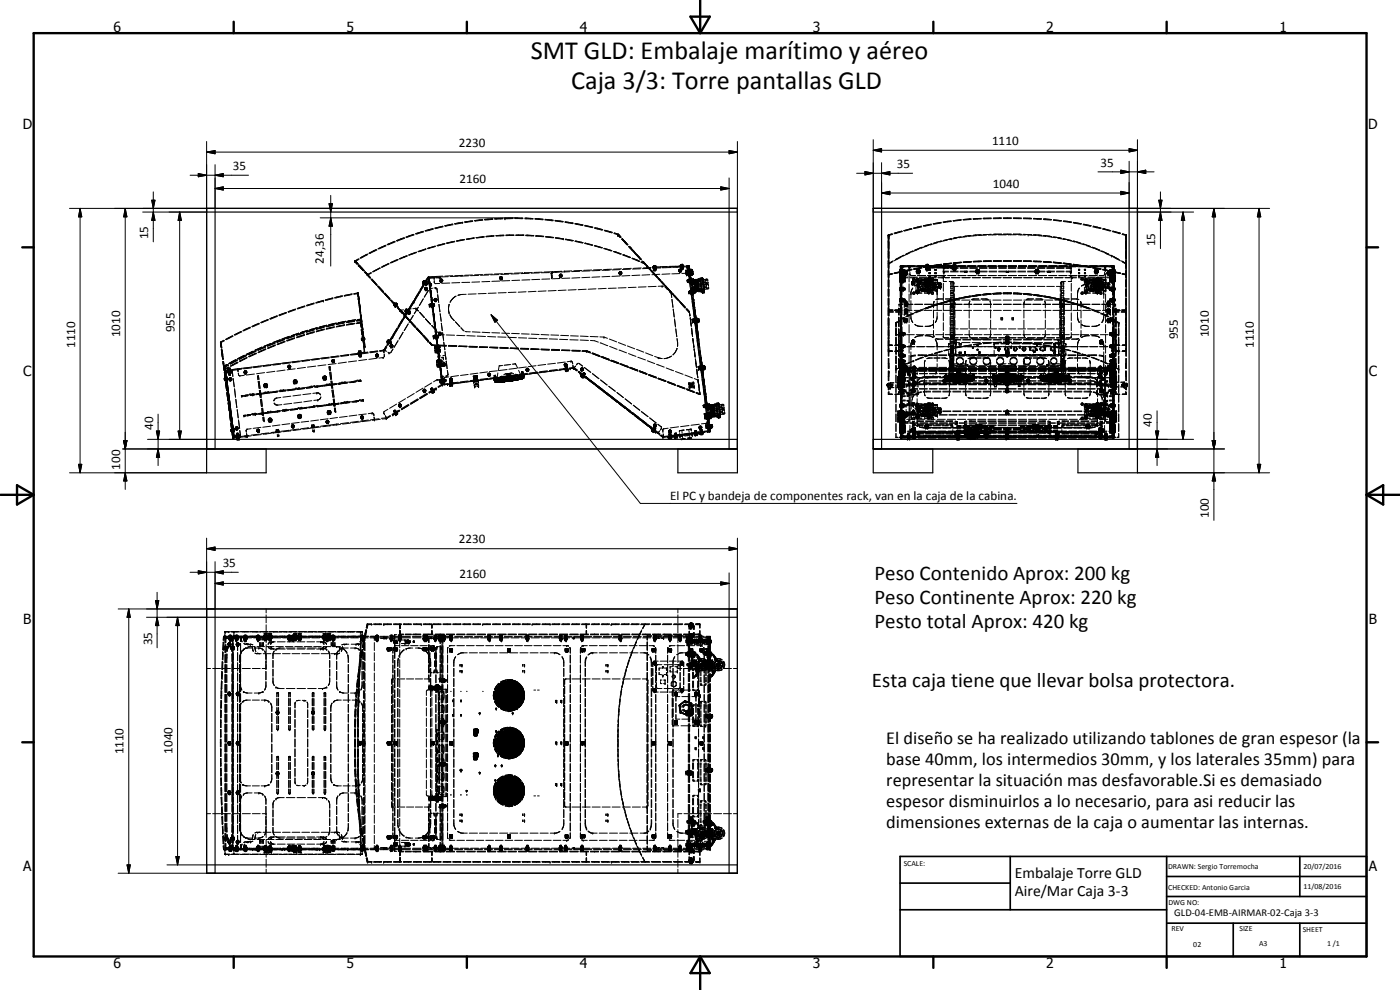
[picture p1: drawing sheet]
<svg xmlns="http://www.w3.org/2000/svg" width="420mm" height="297mm" viewBox="0 0 420 297" stroke-linecap="round" stroke-linejoin="round" font-family="sans-serif">
<defs><g id="words">
<g font-size="7.9">
<text x="159.3" y="17.7">SMT GLD: Embalaje marítimo y aéreo</text>
<text x="171.4" y="26.6">Caja 3/3: Torre pantallas GLD</text>
</g>
<g font-size="6.3">
<text x="262.4" y="174.1">Peso Contenido Aprox: 200 kg</text>
<text x="262.4" y="181.4">Peso Continente Aprox: 220 kg</text>
<text x="262.4" y="188.5">Pesto total Aprox: 420 kg</text>
<text x="261.7" y="206.2">Esta caja tiene que llevar bolsa protectora.</text>
</g>
<g font-size="5.5">
<text x="266" y="223.3">El diseño se ha realizado utilizando tablones de gran espesor (la</text>
<text x="266" y="229.6">base 40mm, los intermedios 30mm, y los laterales 35mm) para</text>
<text x="266" y="235.9">representar la situación mas desfavorable.Si es demasiado</text>
<text x="266" y="242.2">espesor disminuirlos a lo necesario, para asi reducir las</text>
<text x="266" y="248.5">dimensiones externas de la caja o aumentar las internas.</text>
</g>
<g font-size="4.7">
<text x="304.6" y="263.5">Embalaje Torre GLD</text>
<text x="304.6" y="268.9">Aire/Mar Caja 3-3</text>
</g>
<g font-size="4.2">
<text x="34" y="9.6">6</text>
<text x="104" y="9.6">5</text>
<text x="174" y="9.6">4</text>
<text x="244" y="9.6">3</text>
<text x="314" y="9.6">2</text>
<text x="384" y="9.6">1</text>
<text x="6.8" y="38.7">D</text>
<text x="410.6" y="38.7">D</text>
<text x="7" y="112.9">C</text>
<text x="410.8" y="112.9">C</text>
<text x="7" y="187.1">B</text>
<text x="410.8" y="187.1">B</text>
<text x="7" y="261.4">A</text>
<text x="410.8" y="261.4">A</text>
<text x="34" y="290.4">6</text>
<text x="104" y="290.4">5</text>
<text x="174" y="290.4">4</text>
<text x="244" y="290.4">3</text>
<text x="314" y="290.4">2</text>
<text x="384" y="290.4">1</text>
</g>
<g font-size="3.9">
<text x="137.7" y="44.1">2230</text>
<text x="297.8" y="43.5">1110</text>
<text x="69.8" y="51">35</text>
<text x="269.2" y="50.5">35</text>
<text x="330.3" y="50">35</text>
<text x="137.9" y="55">2160</text>
<text x="297.9" y="56.3">1040</text>
<text x="44.5" y="71.8" transform="rotate(-90 44.5 71.8)">15</text>
<text x="346.7" y="73.9" transform="rotate(-90 346.7 73.9)">15</text>
<text x="97.2" y="79.1" transform="rotate(-90 97.2 79.1)">24,36</text>
<text x="36.1" y="101.2" transform="rotate(-90 36.1 101.2)">1010</text>
<text x="52.4" y="99.7" transform="rotate(-90 52.4 99.7)">955</text>
<text x="353.5" y="101.9" transform="rotate(-90 353.5 101.9)">955</text>
<text x="362.7" y="101.2" transform="rotate(-90 362.7 101.2)">1010</text>
<text x="22.5" y="104.4" transform="rotate(-90 22.5 104.4)">1110</text>
<text x="376.3" y="104.4" transform="rotate(-90 376.3 104.4)">1110</text>
<text x="45.9" y="129.1" transform="rotate(-90 45.9 129.1)">40</text>
<text x="345.7" y="128.1" transform="rotate(-90 345.7 128.1)">40</text>
<text x="36.1" y="141" transform="rotate(-90 36.1 141)">100</text>
<text x="201.1" y="150">El PC y bandeja de componentes rack, van en la caja de la cabina.</text>
<text x="362.7" y="155.4" transform="rotate(-90 362.7 155.4)">100</text>
<text x="137.7" y="163.1">2230</text>
<text x="66.8" y="170.2">35</text>
<text x="137.9" y="173.5">2160</text>
<text x="45.6" y="193.6" transform="rotate(-90 45.6 193.6)">35</text>
<text x="37.1" y="226.4" transform="rotate(-90 37.1 226.4)">1110</text>
<text x="51.8" y="226.1" transform="rotate(-90 51.8 226.1)">1040</text>
</g>
<text font-size="3.1" x="352.4" y="275">GLD-04-EMB-AIRMAR-02-Caja 3-3</text>
<g font-size="2.4">
<text x="271.2" y="259.7">SCALE:</text>
<text x="350.6" y="260.8">DRAWN: Sergio Torremocha</text>
<text x="391.2" y="260.6">20/07/2016</text>
<text x="350.6" y="267">CHECKED: Antonio Garcia</text>
<text x="391.2" y="266.7">11/08/2016</text>
<text x="350.6" y="271.4">DWG NO:</text>
<text x="351.6" y="279.3">REV</text>
<text x="372" y="279.4">SIZE</text>
<text x="391" y="279.6">SHEET</text>
<text x="358.1" y="284.1">02</text>
<text x="377.9" y="283.8">A3</text>
<text x="398.3" y="283.8">1 /1</text>
</g>
</g></defs>
<g fill="none" stroke="#000" stroke-width=".35">
<path d="M62 63.6h159.3M64.5 62.5v72.2M218.8 62.5v72.2M262.1 63.6h79.3M264.6 62.5v72.2M338.9 62.5v72.2M62 131.8h159.3M62 134.7h159.3M79.9 134.7v7.2h-17.9v-79.4h159.3v79.4h-17.9v-7.2M262.1 131.8h79.3M262.1 134.7h79.3M279.9 134.7v7.2h-17.8v-79.4h79.3v79.4h-17.9v-7.2"/>
<path d="M62 182.7h159.3v79.3h-159.3zM62 185.2h159.3M64.5 182.7v79.3M218.8 182.7v79.3M62 259.5h159.3"/>
</g>
<g fill="none" stroke="#000" stroke-width=".3">
<path d="M46 57.6v15M57.1 52.6h17.5M59.5 52.1l2.5 .5-2.5 .4zM62 45.6l2.5-.4v.9zM62 42.5v20h-41.1M62 45.6h159.3M64.5 56.6l2.5-.6v1zM64.5 52.6l2.5-.5v.9zM64.5 49.4v13.1M64.5 56.6h154.3M99.3 58.6v21.2M216.3 56l2.5 .6-2.5 .4z"/>
<path d="M218.8 45.2l2.5 .4-2.5 .5zM218.8 53.4v9.1M221.3 42.5v20M257.1 52h16.8M259.6 51.5l2.5 .5-2.5 .5zM262.1 45.1l2.5-.5v1zM262.1 45.1h79.3M262.1 41.9v20.6M264.6 57.9l2.5-.5v1zM264.6 52l2.5-.5v1zM264.6 48.8v13.7M264.6 57.9h74.3"/>
<path d="M329.5 51.6h16.9M336.4 57.4l2.5 .5-2.5 .5zM336.4 51.1l2.5 .5-2.5 .5zM338.9 44.6l2.5 .5-2.5 .5zM338.9 48.4v14.1M341.4 51.6l2.5-.5v1zM341.4 41.9v20.6h39.6M348.3 57.6v17M24 62.5l.5 2.6h-.9zM24 62.5v79.4M37.6 62.5l.5 2.6h-1zM37.6 62.5v84.4"/>
<path d="M42.8 63.6h19.2M45.5 60.1h1l-.5 2.4zM46 63.6l.5 2.5h-1zM53.9 63.6l.5 2.5h-.9zM53.9 63.6v68.2M96.1 65.4h58.9M98.8 61.1h1l-.5 2.5zM99.3 65.4l.5 2.5h-1zM106.5 78.4h.1M106.5 78.4l.5 .6M106.5 78.3v.2M106.6 78.3h.1"/>
<path d="M106.6 78.3l.4 .4M106.6 78.2l-.1 .1M106.6 78.3l.1 .1M106.7 78.4h.1M106.7 78.4l.1 .1M106.8 78.5h.1M106.8 78.8l.2 .2M106.8 78.5l.1 .1M106.9 78.6l.1 .1M106.9 78.7l.2 .1M107 78.7l.2 .3M107 78.7v.1"/>
<path d="M107 79l.1 .2M107 78.8l.5 .4M107.1 78.9l.4 .3M107.1 79.2h.1M107.5 79.2h.1M107.5 77.8l-1 .6M107.6 79.6h.1M107.6 79.6l1.4 1.6M107.6 77.6l-1 .7M107.7 79.5l1.4 1.5M107.8 77.8l-1.1 .6M107.8 79.6l1 1.1"/>
<path d="M107.9 79.6h.1M107.9 79.6l.6 .8M107.9 79.6l.1 .2M110.1 76.3l-1.4 .8M110.3 76.2l-2.3 1.3M110.4 76.4l-2.1 1.1M111.1 75.8l-.3 .1M112.8 74.9l-.8 .4M113 74.8l-2.3 1.2M113.1 75l-2.2 1.1M115.6 73.7l-2.2 1M115.7 73.6l-2.1 1"/>
<path d="M115.7 73.6h.1M115.9 73.7l-2.2 1M116.5 79.1l-2.1 1.1M116.7 79l-2.1 1.1M116.8 79.2l-2.2 1M118 72.6l-1.7 .7M118.5 72.4l-2.3 1M118.6 72.6l-2.2 .9M118.8 78.1l-1.5 .7M119.1 72.2l-.2 .1M119.2 72.1l-.1 .1M119.5 77.9l-2.4 1"/>
<path d="M119.5 77.9l-2.2 1M121.2 71.4l-.9 .3M121.3 77l-1.3 .6M121.4 71.3l-2.3 .9M121.4 71.5l-2.2 .8M122.2 76.7l-2.4 .9M122.2 76.8l-2.2 .9M123.8 76.1l-1 .4M124.1 70.4l-2.3 .8M124.2 70.3l-2.3 .8M124.3 70.5l-2.3 .8M125 75.6l-2.4 .9"/>
<path d="M125 75.8l-2.2 .8M125.2 70l-.5 .1M126.9 69.5l-.6 .1M127.1 69.4l-2 .6M127.2 69.6l-2.3 .7M127.7 74.7l-2.2 .7M127.7 74.7l-2.3 .8M127.8 74.8l-2.2 .8M127.8 74.7h-.1M128.9 74.3l-.6 .2M129.9 68.6l-2.4 .7M130 68.6l-2.3 .6"/>
<path d="M130.1 68.7l-2.4 .7M130.2 74l-1.4 .4M130.7 73.8l-.6 .2M130.7 74l-2.3 .6M131.3 68.2l-.7 .3M131.6 73.6l-.5 .1M132.8 67.9l-.3 .1M132.9 67.9l-2.4 .6M133 68l-2.4 .6M133.4 73.1l-.7 .2M133.6 73.2l-2.3 .6M133.6 73.1l-2.2 .5"/>
<path d="M133.8 67.6l-.2 .1M134.2 72.9h-.1M135.8 67.2l-.9 .2M135.9 67.2l-2.5 .5M136 67.4l-2.4 .5M136.3 72.4l-.9 .2M136.5 72.6l-2.4 .5M136.5 72.4l-2.5 .5M137.6 66.9l-1.1 .2M138.1 72.1l-1 .2M138.8 66.7h.1M138.8 66.7l-2.4 .4"/>
<path d="M138.9 66.7h-.1M138.9 66.9l-2.3 .4M138.9 66.8v.1M139.4 72l-2.3 .4M139.4 71.8l-2.5 .5M141.8 66.3l-1.8 .2M141.9 66.3l-2.5 .3M141.9 66.4l-2.4 .4M142.3 71.4l-1.6 .2M142.3 71.5l-2.3 .4M142.4 71.4l-2.5 .4M144.8 71l-2 .3"/>
<path d="M144.8 65.9l-2.3 .3M144.9 65.9l-2.5 .3M144.9 66.1l-2.4 .2M145.3 71.2l-2.4 .2M145.3 71l-1.9 .2M146.2 70.9l-.4 .1M147.5 70.8l-1.4 .1M147.7 65.7l-2.2 .1M147.9 65.7l-2.5 .1M147.9 65.8l-2.4 .2M148.2 70.9l-2.3 .2M148.3 70.7l-.9 .1"/>
<path d="M149 65.6h-.6M150.2 70.6l-1.3 .1M150.3 65.5l-1.4 .1M150.9 65.5h-.7M150.9 65.7l-2.4 .1M151.2 70.7l-2.3 .1M151.3 70.6l-2.5 .1M151.5 65.4h.1M151.5 65.4h1.3M151.5 65.7h.1M151.9 70.5h2.4M152.9 70.5l-1.1 .1"/>
<path d="M154 65.4h-1.3M154 65.6l-2.5 .1M154.2 70.7h-2.4M154.5 65.4h.9M154.5 65.6h2.4M154.8 70.5h2.5M154.8 70.7h2.4M155.3 65.4h1.4M156.6 65.4h.4M157.5 65.4h.4M157.6 65.7h2.4M157.8 70.7l2.4 .1"/>
<path d="M157.8 70.6h.6M157.9 65.4l1.3 .1M158.3 70.6l1.4 .1M159.2 65.5l.8 .1M159.6 70.7h.6M160.6 65.6l1.1 .1M160.6 65.8l2.4 .2M160.7 70.9l2.4 .1M160.8 70.7l2.4 .2M161 70.7l2.1 .2M161.7 65.7l1.3 .1M163.6 65.8l2.4 .3"/>
<path d="M163.6 66l2.4 .3M163.7 71.1l2.4 .3M163.7 71l2.5 .2M164.2 65.9l1.8 .2M165 71.1l1.1 .1M166.6 66.1l2.4 .4M166.6 66.3l2.3 .3M166.7 71.5l2.3 .3M166.7 71.3l2.4 .4M166.8 71.3l2.4 .4M169.1 71.7h.1M169.6 66.5l2.3 .4"/>
<path d="M169.6 66.7l2.3 .4M169.6 71.9l2.3 .4M169.7 71.8l2 .3zM170.6 66.7l1.3 .2M171.7 72.1l.4 .1M171.9 66.9h.1M172.5 72.4l2.4 .5M172.5 67.2l2.4 .5M172.5 67.1h.6M172.6 72.3l.5 .1M172.6 67.1h.5M173 72.4l1.4 .3"/>
<path d="M173.1 67.1l1.9 .4M174.4 72.7l.6 .1M175.5 73.1l2.2 .6M175.5 67.8l2.3 .5M175.5 72.9l.3 .1M175.6 67.6h.1M175.6 67.6l2.3 .6zM175.7 73l2.2 .5-.9-.2M178.3 73.8l2.3 .6M178.4 68.5l2.4 .6M178.5 68.3l2.4 .6M180.8 74.3l-2.3-.6 2.3 .6"/>
<path d="M181.2 74.6l2.3 .7M181.3 74.5l2.3 .7M181.3 69.2l2.4 .7M181.4 69.1l2.4 .6M184.1 75.5l2.2 .8M184.2 75.4l.6 .2M184.2 70.1l1.2 .3M184.4 69.9l1.1 .4M184.8 75.6l1.7 .6M184.8 75.6l1.3 .5M185.4 70.4h.1M185.4 70.4l.2 .3"/>
<path d="M185.5 70.5h.1M185.5 70.3h.1M185.5 70.3l.8 .9M185.6 70.4h.1M185.6 70.6l.6 .7-.1-.1M185.8 70.9l.2 .1M186.6 71.8l1.1 1.1M186.8 71.6l1.6 1.8M186.8 76.5l2.2 .8M187 76.4l1.6 .6zM187.1 72.3l1.1 1.2-.5-.6M188.6 74l1.6 1.7z"/>
<path d="M188.6 77l.7 .3M188.9 73.9l1.6 1.8M189.6 77.6l2.2 .9M189.8 77.5h.1M189.9 77.5l2.1 .9M190.5 75.7h.1M190.7 76.1l1.5 1.8zM191 76.2l1.4 1.6M192.4 78.7l1.1 .5M192.6 78.7l1 .4M192.6 78.3l.9 .9M193 78.5l.6 .6"/>
<path d="M193.5 79.2l.7 .8M193.5 79.2l.2 .3M193.6 79.1l.8 .9M193.6 79.1l.3 .3M193.9 79.7l.3 .3M194.1 79.6l.2 .2M194.2 80h.1M194.2 80l.8 .9M194.3 79.8h.1M194.3 79.8l.8 1M194.3 79.8l-.1 .2M196 79.9h.1"/>
<path d="M196 80v.1M196 79.9h.3M196.1 79.8h.1M196.1 79.9h.1M196.1 79.8v.1M196.2 79.7h.2M196.2 79.9h.1M196.2 79.9v.4v-.3M196.3 79.7h.1M196.3 79.8h.1M196.3 79.7v.1M196.4 79.8h.1"/>
<path d="M196.4 79.7v.1M196.4 79.9h.1M196.5 79.8h.1M196.5 79.7h.1M196.5 79.7h.3M196.5 79.7v.1M196.5 79.9h.1M196.6 79.8h.1M196.6 79.7v.1M196.6 79.9h.3M196.7 79.9h.1M196.7 79.9v.4v-.4"/>
<path d="M196.8 79.8h.1M196.9 79.9h.1M196.9 79.9v.1M200 80v.1M200.3 80l-2.2 .1M201.1 79.9v.2M201.4 79.9v.1M201.7 79.9h.1M201.7 80h.1M202.6 79.9v.1M203 79.9h.1M203 79.9v.1"/>
<path d="M203 79.9h-2.2M203.3 79.9h.1M203.3 79.8v.1M204.1 79.9v.2M204.2 79.7h.1M204.2 79.7h.3M204.2 79.4h.1M204.2 79.5h.1M204.2 79.4v.2M204.4 79.6h.1M204.4 79.9l-2.4 .1M204.4 79.5v.5"/>
<path d="M204.4 79.6v.3M204.4 79.3h.1M204.4 79.5l-.2 .3M204.4 79.3v.2M204.4 79.5h.3M204.4 79.3l.1 .2M204.4 79.3l-.1 .1M204.5 79.5h.1M204.7 79.3h.1M204.7 79.5h.1M204.7 79.3v.2M204.7 79.5h-.1"/>
<path d="M204.8 79.3h-.1M204.8 79.7h.3M204.8 79.3v.2h.2M204.8 79.3h.1M204.8 79.5h-.1M204.8 79.5h.1M204.8 79.8h.1M204.8 79.8h-1.3M204.8 79.5v.4M204.8 79.5v.3M204.9 79.8v.4M204.9 79.4h.1"/>
<path d="M204.9 79.4l.1 .1M205 79.5h.1M205 79.5l.1 .2M205 79.8h.2M205.1 79.8h.1M205.1 79.7h.1M205.2 79.8h.1M205.2 79.8v.1M206.2 79.8h.1M206.2 79.8l-1.2 .1M206.2 79.8l.2 .1M206.2 79.8v.3"/>
<path d="M206.3 79.8h.1M206.4 79.8l.1 1.2M206.4 79.8h.1M206.6 79.8h.1M206.6 79.8v.1M206.7 79.8h-.5M206.8 79.8h.1M206.9 79.8h.1M206.9 79.9h.1M206.9 79.8v.1M206.9 80v.3M266.6 74.7h.1"/>
<path d="M266.6 71.8h.1M266.6 70.5h.1M266.6 72.1h.1M266.6 70.5v1.3M266.6 72.1v2.6M266.6 75.1v2.5M266.6 78v2.6M266.8 70.7h.1M266.8 70.7v1.3M266.8 72.2v2.7M266.8 75.1v2.7M266.8 78v2.7"/>
<path d="M267.7 70.1l-1.1 .4M267.8 78.6l-1 .6M267.9 70.3l-1.1 .4M268 78.3l-1.4 .8M270.2 80h1.2M270.3 79.8h.1M270.3 79.9h.1M270.3 79.8v1.3M270.3 80h.1M270.3 79.9v.2M270.4 77.2l-2.1 1.1M270.5 79.8h.1"/>
<path d="M270.5 79.8v.1M270.5 79.8v1.3M270.6 79.8h-.1M270.7 69.3l-2.4 .7M270.7 79.8h.1M270.8 79.8l-.1 .1M270.8 69.5l-2.3 .6M271 79.8h.1M271 79.8v.1M271 80v.1M271.2 76.6l-2.5 1.3M272 80h2.5"/>
<path d="M272.4 79.8h.1M273.1 79.8h.1M273.1 79.8v.1M273.1 80v.9M273.1 75.9l-2.2 1M273.6 68.6l-2.4 .6M273.7 68.7l-2.3 .6M274 75.3l-2.2 1M274.8 79.8h-4.6v1.3M275.1 80h2.4M275.8 74.7l-2.2 .9M276.5 67.9l-2.4 .6"/>
<path d="M276.6 68.1l-2.3 .5M276.8 74.2l-2.3 .9M277.8 79.8h-2.9M277.9 79.5h.1M277.9 79.7h.1M277.9 79.9h.1M277.9 79.7h.8M277.9 79.8l-.2 .1 9.3-.1M277.9 79.5h.8M277.9 79.5v.3M277.9 79.9v.7M278 79.8h3v.3"/>
<path d="M278 79.7l-.1 .2M278.1 79.8h.1M278.1 79.9h.1M278.1 79.5h.1M278.1 79.7h.1M278.1 79.5v1.1M278.1 79.8h1.3M278.2 79.7h.1M278.2 79.8h.1M278.2 79.3h.1M278.2 79.5h.1M278.2 79.3v.2"/>
<path d="M278.2 79.7v.1M278.2 79.6h.1M278.2 79.9h.1M278.2 79.3l-.3 .2M278.2 79.5v.1M278.3 79.7h.1M278.3 79.5h.1M278.3 79.6h.1M278.3 79.9h.1M278.3 79.8h.1M278.3 79.3h.1M278.3 79.6v.1"/>
<path d="M278.3 79.3v.5M278.4 79.9h.1M278.4 79.3l.3 .2M278.5 79.7h.1M278.5 79.8h.1M278.5 79.3h.1M278.5 79.5h.1M278.5 79.3v.2M278.5 79.7v.1M278.5 79.5h-.1M278.5 79.9h.1M278.5 79.9h-.1"/>
<path d="M278.5 79.5v1.1M278.6 73.7l-2.2 .8M278.6 79.7l.1 .2M278.6 79.5l-.1 .1M278.7 79.5h.1M278.7 79.9h.1M278.7 79.7h.1M278.7 79.8h.1M278.7 79.9l-.1 .7M278.7 79.5v.3M278.8 79.9v.1M279.1 79.9h.1"/>
<path d="M279.4 79.9h.1M279.4 79.8v.3M279.5 67.3l-2.4 .4M279.6 79.8l-2.3 .5M279.6 79.7l-2.4 .4 1.6-.2M279.6 79.8l-.8 .1M279.6 67.4l-2.4 .5M279.6 73.2l-2.2 .8M279.7 79.9h-.4M279.9 80v.2M279.9 79.8h2.2M280.2 79.6l2.3-.3-2.3 .4"/>
<path d="M280.6 80h-2.7M281 79.9h.1M281.4 72.8l-2.2 .7M281.8 80v.2M281.9 79.9l.1 .2M282 79.9h.1M282.4 66.7l-2.3 .4M282.5 80h.1M282.5 79.4l-2.3 .4M282.5 72.3l-2.3 .7M282.5 66.9l-2.3 .4M282.6 79.4l-2.4 .4"/>
<path d="M282.6 79.8h2.2M282.9 79.9v.1M283.1 79.2l2.4-.2zM283.8 79.9l-2.7 .1M283.8 79.9h.1M283.9 79.8h-2.8M284.1 80h.1M284.1 80h2.8M284.3 72.1l-2.3 .5M285.1 79.9h.1M285.3 80h.1M285.4 79.8h1.2"/>
<path d="M285.4 79.9v.1M285.4 71.6h.1M285.4 71.6l-2.3 .6M285.4 66.3l-2.4 .3M285.5 79l-2.4 .3M285.5 66.5l-2.3 .3M285.6 79.1l-2.4 .3M285.7 79.9h.1M286 79.9v.1M286 79.5h.1M286 79.7h.1M286 79.9h.1"/>
<path d="M286 79.7h.9M286 79.5h.8M286 79.5v.3M286 79.9v.7M286.1 79.9h.1M286.1 79.5h.1M286.1 78.9l2.4-.2-2.4 .2M286.1 79.5l.1 .1M286.2 79.9h.1M286.2 79.5h.1M286.2 79.7h.1M286.2 79.3h.1"/>
<path d="M286.2 79.8h.1M286.2 79.7l-.1 .2M286.2 79.5v.1M286.2 79.3l-.1 .2M286.2 79.5v1.1M286.3 79.7h.1M286.3 79.8h.1M286.3 79.3h.1M286.3 79.5l.1 .1M286.3 79.3v.2M286.3 79.7v.1M286.3 79.6h.1"/>
<path d="M286.3 79.5h.1M286.3 79.9h.1M286.4 79.7h.1M286.4 79.5h.1M286.4 79.6h.1M286.4 79.9h.1M286.4 79.3h.3M286.4 79.5v.2M286.5 79.7h.1M286.5 79.3h.1M286.5 79.3v.2M286.5 79.6v.2"/>
<path d="M286.5 79.9h.1M286.5 79.5h.1M286.6 79.7h.1M286.6 79.8h.1M286.6 79.3h.1M286.6 79.5h.1M286.6 79.3v.2M286.6 79.7v.1M286.6 79.5h-.1M286.6 79.8l-.2 .1M286.6 79.9h.1M286.6 79.8h.2"/>
<path d="M286.7 79.7h.1M286.7 79.9h.1M286.7 79.5h.1M286.7 79.3h.1M286.7 79.8h.1M286.7 79.9h-.1M286.7 79.9h-.2M286.7 79.5v1.1M286.7 79.3l.1 .2M286.7 79.7l.1 .1M286.7 79.5l-.1 .1M286.8 79.5h.1"/>
<path d="M286.8 79.9h.1M286.8 79.5l-.6 .1M286.8 79.8v.1M286.8 79.8h.2M286.9 79.5v.3M286.9 79.9v.3M287 79.8h-2.8M287.2 71.4l-2.3 .5M287.3 80h2.5M288.4 71.1l-2.3 .4M288.4 65.9l-2.4 .3M288.5 78.8l-2.4 .2"/>
<path d="M288.5 78.8l-2.3 .2M288.5 78.8h.1M288.5 66.1l-2.4 .3M289.1 78.6l2.4-.1zM289.9 79.8h-2.7M290.1 71l-2.3 .3M290.4 80h2.4M291.4 70.7l-2.4 .3M291.4 65.7l-2.4 .2M291.5 78.6l-2.4 .1M291.5 65.8l-2.4 .2M291.5 78.6l-2.3 .2"/>
<path d="M292.1 78.4h2.4h-2.4M292.9 79.8h-2.6M293.1 70.7l-2.4 .2M293.4 80h2.5M294.5 70.4l-2.5 .2M294.5 65.5l-2.5 .2M294.5 78.4l-2.4 .1M294.5 65.7l-2.4 .1M294.5 78.5l-2.4 .1M295.1 78.4h2.4l-2.4 .1M295.1 78.4l2.4-.1zM296 79.8h-2.6"/>
<path d="M296.1 70.5l-2.4 .2M296.5 80h2.4M297.5 70.3l-2.4 .1M297.5 65.4l-2.4 .1M297.5 65.6l-2.4 .1M298.1 78.4h2.4M299 79.8h-2.6M299 70.4l-2.3 .1M299.4 78.2l-1.3 .1h2.4M299.5 79.8h2.5M299.5 80h2.5M299.6 70.4h2.4"/>
<path d="M300.5 65.4h-2.4M300.5 70.3h-2.4M300.5 65.6h-2.4M301.1 78.4h2.4M301.1 78.3h2.4M301.1 65.4h2.4M301.1 65.6h2.4M301.1 70.3h2.4M302.6 79.8h2.5M302.6 80h2.5M302.6 70.4h2.4M304.1 78.4h2.4"/>
<path d="M304.1 78.2l2.4 .1M304.1 70.3h2.4M304.1 65.4h2.4M304.1 65.6h2.4M305.6 70.4l2.3 .1M305.6 79.8h2.5M305.7 80h2.4M307.1 78.3h2.4zM307.1 65.4l2.5 .1M307.1 65.6l2.4 .1M307.2 70.3l2.4 .1M308.6 70.5h.1"/>
<path d="M308.6 70.5l2.3 .2M308.6 79.8h2.6M308.7 80h2.5M309.5 78.4h-2.4l2.4 .1M310.1 78.4h1.8zM310.1 65.7l2.4 .1M310.2 70.4l2.4 .2M310.2 65.5l2.4 .2M311.5 70.7l2.4 .2M311.7 79.8h2.6M311.8 80h2.4M311.9 78.4h.6"/>
<path d="M312 78.4h.5M312.5 78.5l-2.4-.1 2.4 .2M313.1 78.6l.6 .1M313.1 78.5l2.4 .1zM313.1 78.6l2.4 .2M313.1 65.9l2.4 .1M313.2 70.7l2.4 .3M313.2 65.7l2.4 .2M314.5 71l2.3 .3M314.6 78.7h.9M314.7 79.8h2.7M314.9 80h2.4"/>
<path d="M316 78.8l2.4 .2M316.1 78.8l2.4 .2M316.1 66.1l2.4 .3M316.2 71.1l2.3 .4M316.2 66l2.4 .2M317.4 71.4l2.3 .5M317.7 79.8h2.8M317.9 80h2.5M318.5 78.9l-2.3-.2 2.3 .2M319 79.1l2.4 .3M319.1 79l2.4 .3M319.1 79l2.4 .2z"/>
<path d="M319.1 66.5l2.4 .3M319.1 71.6h.1M319.2 71.6l2.3 .6M319.2 66.3l2.4 .3M320.3 72.1l2.3 .5M320.7 79.8h2.8M321 80h2.4M322 79.4l2.3 .4M322.1 66.9l2.3 .4M322.1 79.4l2.4 .4M322.1 79.3l2.1 .3zM322.1 72.3l2.3 .7"/>
<path d="M322.1 66.7l2.5 .4M323.2 72.8l2.2 .7M323.8 79.8h2.8M324.1 80h2.4M324.2 79.6l.3 .1M324.2 79.6h.3M324.9 79.9l2.4 .4M325 73.2l2.3 .8M325 67.4l2.4 .5M325.1 79.8l2.3 .5M325.1 79.7l2.3 .4-2.3-.3M325.2 67.3l2.3 .4"/>
<path d="M326 73.7h.1M326 73.7l2.2 .8M326.8 79.8h2.9M327.1 80h2.5M327.8 74.2l2.3 .9M327.9 68.1l2.4 .5M328.1 67.9l2.3 .6M328.8 74.7l2.2 .9M329.8 79.8h4.7v1.6M330.1 80h2.5M330.6 75.3l2.2 1M330.9 68.7l2.3 .6"/>
<path d="M331 68.6l2.4 .6M331.5 79.8h.1M331.5 79.8v.1M331.5 80v.9M331.5 75.9l2.2 1M332 79.9l.3-.1zM333.2 80h1.3M333.4 76.6l2.5 1.3M333.7 79.8h.1M333.7 76.9h.1M333.7 79.8v.1M333.7 80v.1"/>
<path d="M333.8 79.8l.1 .1M333.8 69.5l2.3 .6M333.9 79.8h.1M334 69.3l2.3 .7M334 79.8h.1M334.1 79.8h.1M334.1 79.8v1.3M334.1 79.8l.1 .1M334.2 79.8h.1M334.2 77.2l2.1 1.1M334.3 79.9h.1M334.3 80h.1"/>
<path d="M334.3 79.8h.1M334.3 79.8v1.3M336.6 78.3l1.4 .8M336.7 70.3l1.2 .4M336.8 78.6l1.1 .6M336.9 70.1l1.1 .4M337.9 70.7h.1M337.9 70.7v1.3M337.9 72.2v2.7M337.9 75.1v2.7M337.9 78v2.7M338 72.1h.1"/>
<path d="M338 70.5h.1M338 71.8h.1M338 74.7h.1M338 70.5v1.3M338 72.1v2.6M338 75.1v2.5M338 78v2.6M341.4 63.6h16.8M347.8 60.1h.9l-.4 2.4zM348.3 63.6l.4 2.5h-.9zM355 63.6l.5 2.5h-1zM355 63.6v68.2"/>
<path d="M364.3 62.5l.5 2.6h-1zM364.3 62.5v93.6M377.9 62.5l.5 2.6h-1.1zM377.9 62.5v79.4M72.6 99.6l-2.1 1M75 98.2l-1.3 .6M75.1 98.2l-2.2 1M75.2 98.3l-2.1 1M77.8 97l-2.2 1 .7-.4M77.9 97.2l-2.2 .9M80.4 95.9l-2.1 .9M80.5 95.8l-2.2 1"/>
<path d="M80.5 96l-2.1 .9M83.1 94.8l-2.1 .8M83.2 94.7l-2.2 .9M83.3 94.9l-2.2 .9M84.1 94.4l-.4 .2M86 93.7l-2 .7M86 93.9l-2.2 .8M88.6 92.8l-2.2 .8M88.7 92.9l-2.2 .8M88.7 92.8l-2.2 .7M89.6 100h.1M89.6 100l-2.2 .8"/>
<path d="M91.3 99.7l-2.4 .8M91.3 99.9l-2.3 .8M91.4 91.8l-2.2 .8M91.5 92l-2.2 .7M91.5 91.8l-2.2 .7M92.4 99.2l-2.2 .7M92.4 99.1l-2.2 .7M94.2 91l-2.2 .7M94.3 91.1l-2.2 .7M94.3 98.8l-2.4 .8M94.3 99l-2.4 .7M94.3 99.7l-2.4 .7"/>
<path d="M94.3 90.9l-2.2 .7M94.3 99.6l-2.3 .6M95.2 98.4l-2.2 .7M95.2 98.3l-2.2 .6M97 90.2h.1M97 90.2l-2.2 .6M97.1 90.3h.1M97.1 90.3l-2.3 .7M97.1 90.1l-2.2 .7M97.2 98.1l-2.3 .6M97.3 98.2l-2.4 .6M97.3 98.9l-2.4 .7"/>
<path d="M97.4 98.8l-2.5 .6M98 97.7l-2.3 .6M98.1 97.6l-2.3 .6M98.4 89.8l-.7 .2M99.7 89.5l-2.1 .5M99.9 89.6l-2.2 .6M100 89.4l-.4 .1M100.3 97.4l-2.4 .5M100.3 98.3l-2.4 .5M100.3 97.5l-2.4 .6M100.4 98.1l-2.5 .5M100.9 97.1l-2.3 .5"/>
<path d="M101 96.9l-2.3 .6M101 89.2l-.6 .1M102.7 88.8l-.6 .1M102.7 88.9l-2.2 .6M102.9 88.8l-2 .4M103.3 97.7l-2.4 .4M103.3 96.8l-2.4 .4M103.3 96.9l-2.4 .5M103.4 97.5l-2.4 .5M103.7 96.5l-2.3 .4M103.8 96.4l-2.3 .4M105.6 88.2l-2.1 .4"/>
<path d="M105.6 88.4l-2.3 .5M105.7 88.2l-2.4 .5M106.3 97.2l-2.4 .4M106.4 96.3l-2.5 .3M106.4 96.4l-2.4 .4M106.5 97l-2.5 .4M106.6 96.1l-2.3 .3M106.8 95.9l-2.4 .4M107.3 87.9h.1M107.3 87.9v.2M107.3 87.9l-1.2 .2M107.3 88.1h.1"/>
<path d="M107.3 88.4l.1 .5M107.3 88.1v.3M107.3 88.1l-1.1 .2M107.3 88.4l.1 .2M107.4 88.8l.1 .4M107.5 87.9h.1M107.5 89.3l.2 1.9M107.5 88v.1M107.5 87.9l-1.2 .2M107.5 89.7h.1M107.5 88.1h.1M107.5 88.3l.1 .3"/>
<path d="M107.5 88.4l.2 1.4M107.5 88.3l.2 1.4M107.5 89.7l.3 2M107.5 88v.4M107.7 89.5v.2M107.7 89.8h.1M107.7 89.7h.1M107.7 89.7l.2 1.9M107.8 91.6l.2 1.7M107.9 92.2v.4M107.9 90.7v.8v-.7M107.9 91.3l.1 .7"/>
<path d="M108 93.3l.1 1M108 93.3l.1 .6M108 91.8l.1 .7M108 92.4h.1M108 92.3l.2 .8M108 92.1v.3M108.1 92.5h.1M108.1 92.5l.1 1.3M108.1 96.3v.1M108.1 96.3h.2M108.1 96.6l.1 .2M108.1 96.3l.2 1.7"/>
<path d="M108.2 96.8h.1M108.2 96.9l-1.2 .2M108.2 94.5v.5M108.2 93.1v.6M108.2 96.8l.2 1.5M108.2 93.1l.1 1M108.2 95l.2 1.8M108.2 94.9v.1M108.2 96.1h.1M108.2 96.2h.1M108.2 96.1v.1M108.2 96.2l.1 .1"/>
<path d="M108.2 96.1l.3 1.7M108.2 96.1l-1.2 .1M108.2 96.2l-1.2 .2M108.2 96.1l.1 .2M108.3 96.3h.1M108.3 96.5v.3M108.3 96.8h.1M108.3 95.9l-1.2 .1M108.3 94.4l.1 .5M108.3 96.8l-1.2 .1M108.3 96.8l.2 1.4M108.4 94.7v.1"/>
<path d="M108.4 94.8l.2 1.9M108.4 94.8l.1 1M108.4 94.9l.1 .9M108.4 98.8l.2 1.7M108.4 99l.2 1.5M108.5 97.2l.2 1.9M108.5 95.8l-1.2 .1M108.6 98.7l.2 1.8M108.6 99l.2 1.5M108.7 97.2l.2 1.8M108.8 99.5l.1 1M109 99.5l.1 .9"/>
<path d="M109 80.9l-.3-.3 .6 .7-.1-.2M109.4 81.7l.8 .8M109.7 81.7l.7 .8M110.1 82l.3 .3M110.1 82.1l-.5-.6 .8 1M110.2 82.5l.9 1M110.2 82.5l.8 .8M110.3 82.4l-.1 .1M110.3 82.3h.1M110.3 82.3v.1M110.4 82.5l.8 .8M111.4 83.7l1.7 2"/>
<path d="M111.4 81.8l-1.2 .7M111.5 81.9l-1.1 .6M111.6 83.7l1.5 1.7M112.7 81.1l-.8 .4M113.3 85.9l1.6 1.7M113.6 86.1l1.5 1.8M113.6 85.9l1.5 1.6M113.9 80.4l-.1 .1M114 80.4l-2.2 1.2M114.1 80.5l-2.1 1.1M115.3 88l1.6 1.7M115.5 87.9l1.5 1.7"/>
<path d="M115.6 88.3l1.6 1.8M117.3 90.1l1.5 1.7M117.4 90l1.5 1.7M117.6 90.5l.8 .9M118.1 90.8l.1 .1M118.2 90.7h.1M118.2 90.9h.1M118.2 90.7l.1 .1M118.2 91.6l.1 .1M118.3 91.4h.1M118.3 90.8h.1M118.3 91.6h.2"/>
<path d="M118.3 91l1.2 1.4M118.3 91.4l.4 .5M118.3 91.7h.1M118.4 90.9l1.2 1.3M118.4 91.4v.1M118.4 91.5h.1M118.4 91.6h.1M118.4 91.4h.1M118.4 91.5v.2M118.4 91.7v.1M118.4 91.8h.1M118.4 91.4l.5 .5"/>
<path d="M118.4 91.7h.1M118.4 91.8h.2M118.5 91.6h.1M118.5 91.6l-.1 .2M118.5 91.3h.1M118.5 91.3l.6 .5M118.6 91.7h.1M118.6 91.1h.1M118.6 91.7l.1 .1M118.6 91.3l-.2 .2M118.6 91.8h.1M118.6 91.2h.1"/>
<path d="M118.6 91.1l-.1 .2M118.6 91.1l.1 .1M118.7 91.9h.1M118.7 91.8h.1M118.7 91h.1M118.7 91.3h.1M118.8 91.3h.1M118.8 91.4h.1M118.8 91.2v.1M118.8 91.6l-.2 .1M118.8 91.1l.1 .1M118.8 91.3l.1 .1"/>
<path d="M118.9 91.4h.1M118.9 91.6h-.1M118.9 91.4l.2 .1M118.9 91.5h.1M118.9 91.2l-.1 .1M118.9 91.2l.1 .1M119 91l-.3 .3M119 91h.1M119 91v.1M119.1 98.7l-1.3 2.1M119.1 91.4v.1M119.1 91.1l.1 .1"/>
<path d="M119.2 91.1h.1M119.2 91.2h.1M119.2 98.5l-1.3 2.1M119.2 91.2l-.2 .2M119.2 92.2l.8 .9M119.2 98.8l-1.2 2.1M119.3 92.2l.8 .8M119.6 92.4l.5 .6M120 93.1h.1M120 93.1l.8 .9M120 93.1l1 1.1M120 97.5l-1.2 2.1"/>
<path d="M120.1 93l.1 .1M120.1 93.1h.1M120.1 93l2.7 2.9M120.1 93h.1M120.2 92.9l1.3 1.4M120.2 93.1l.8 .8M120.6 96.1l-1.2 2.1M120.8 95.8l-1.3 2.1M120.8 96.3l-1.3 2M121 99.7l-1.2 2M121.1 94.3l1.4 1.5M121.1 94.4l1.5 1.6"/>
<path d="M121.1 93l-.9 .1M121.1 94.4l1.6 1.7zM121.3 94.3l.1 .1M121.4 94.4l1.5 1.6M121.4 94.4h.1M121.5 94.7l1 1.1M121.6 93.3h.1M121.6 95l-1.4 2.2M121.6 93.3l.1 .1M121.6 93.1l.1 .1M121.7 93.1h.1M121.7 93.1l-.1 .2"/>
<path d="M121.7 94.3l-.1 .1M121.7 93.2l.1 .1M121.8 93.3h.1M121.8 93.1l.1 .1M121.8 92.8h.1M121.8 93.5h.1M121.9 93.2h.1M121.9 92.8l-.1 .1M121.9 93.8l-.3 .4M121.9 92.7h.1M121.9 93.5h.1M121.9 92.7v.1"/>
<path d="M121.9 93h.1M122 93h.1M122 93.5v.1M122 93l-.2 .3M122 92.9h.1M122 92.7l.1 .1M122 93.6h.1M122 93.4h.1M122 93.1h.1M122 93.4v.1M122 93.4l.4 .2M122 93.1v.1"/>
<path d="M122 92.9v.1M122 93.3v.1M122.1 93.4l.1 .1M122.2 93.5h.1M122.2 93h.1M122.2 93v.1M122.2 93.5l-1.3 2.1M122.2 93.5v.1M122.2 93l.3 .1M122.2 92.8l.1 .1M122.3 92.9h.1M122.3 93l.2 .1"/>
<path d="M122.3 93.8l.1 .1M122.3 92.9l-.1 .1M122.4 93.9h.1M122.4 93.6h.1M122.4 92.8l-.1 .1M122.4 92.9h.1M122.4 93.6l-1.3 2.1M122.4 92.9l-.3 .5M122.5 93.9h.1M122.5 93.8h.1M122.5 93.1h.1M122.5 93l-1.4 2.2"/>
<path d="M122.5 93.8l-.1 .1M122.5 93.7h.1M122.5 93.8v.1M122.5 95.8l.7 .8M122.5 93.7v.1M122.5 92.8h.1M122.5 93.6v.3M122.5 97.2l-1.2 2M122.5 93.6h.1M122.5 92.7h.1M122.5 93.6l.1 .1M122.5 92.7l.2 .1"/>
<path d="M122.6 93.9h.1M122.6 93.6l-.1 .1M122.6 93.6h.1M122.6 93.2v.1M122.6 93.3h.1M122.6 93.5l.1 .1M122.6 93.5h.1M122.6 93.8l.3 .2M122.7 92.8h.1M122.7 93.9h.1M122.7 93.3h.1M122.7 93.4h.1"/>
<path d="M122.7 93.4l.4 .2M122.7 93.9l.1 .1M122.7 93.1h.1M122.7 93.4l-.1 .1M122.7 93.4l-.1 .2M122.8 93.7h.1M122.8 93.2h.1M122.8 93.2l-.1 .1M122.8 93.3l-.1 .1M122.8 93.6h.1M122.8 93.8v.1M122.8 94h.1"/>
<path d="M122.8 93.6v.1M122.8 93.7l-.2 .2M122.8 93.1h.1M122.8 93.9h.1M122.8 93.2l-.1 .2M122.8 93.1v.1M122.8 93.9v.1M122.8 93.2l.2 .1M122.8 96.2l.7 .8M122.9 93.6h.1M122.9 93.6h.2M122.9 93.8l-.1 .1"/>
<path d="M122.9 93.8h.1M122.9 94h.1M122.9 93.8l-.1 .2M123 93.3h.1M123 93.6h.1M123 93.9l-.1 .1M123 93.3v.1M123 93.9h.1M123 96.4l1.5 1.6M123 93.4h.1M123 93.4l-.2 .2M123.1 93.6h.1"/>
<path d="M123.1 93.4v.1M123.1 92.5l-1.4 2.3M123.1 93.7h.1M123.1 96.5l1.5 1.7M123.1 93.5h.1M123.1 93.5l-.1 .1M123.1 93.6v.1M123.2 96.4l1.5 1.6M123.3 96.4l1.5 1.6M123.3 92l-.6 1.1M123.4 92.7l-1.8 .2M123.5 97l1.5 1.6"/>
<path d="M123.5 97l.9 .9M123.8 90.9l-1.3 2.1M124 90.6h.1M124 91.1l-1.3 2M124 94.7l-1.2 2M124.1 90.3l-1.3 2.2M124.1 90.7h.1M124.2 90.7h.1M124.2 90.2l.1 .1M124.3 90.3h.1M124.4 90.3l-.1 .2M124.4 90.3h.1"/>
<path d="M124.6 89.9l-1.2 2M124.7 98.3l1.8 1.9-1.6-1.7M124.8 92.5h.1M124.8 92.5l.7 .8M124.8 92.5l-.9 .1M125.1 98.4l1.5 1.7M125.2 98.5h.1M125.2 98.5l.8 .9M125.3 88.3l-1.2 2.1M125.3 98.9l3.1 3.4M125.5 92.2l-1.2 1.9M125.8 87.6l-1.4 2.2"/>
<path d="M125.9 93.7l1.5 1.6M126.1 87.4l-2.4 4.1M126.5 86.8l-2.3 3.9M126.8 84.9h.1M126.8 84.9l.1 .1M126.9 84.7l.1 .1M126.9 85h.1M126.9 84.6l-.1 .2M126.9 85.7l-1.2 2.1M126.9 84.6l.1 .1M126.9 84.5h.1M127 84.8h.1"/>
<path d="M127 84.5h.1M127 85.1h.1M127 84.7h.1M127 84.4h.1M127 84.4v.1M127 84.7v.1M127 89.7l-1.2 2M127 84.8l.3 .2M127.1 84.8l-.2 .2M127.1 85.9l-1.3 2M127.1 85.1h.1M127.1 84.9h.1"/>
<path d="M127.1 84.5h.1M127.1 84.9l-.1 .1M127.1 84.5l-.1 .2M127.1 84.3l-.1 .1M127.2 84.5h.1M127.2 84.6h.1M127.2 84.5h-.1M127.2 84.8l-.1 .1M127.2 85l-.1 .1M127.2 84.6l-.1 .1M127.2 85h.1M127.2 85.1h.1"/>
<path d="M127.2 84.2h.1M127.2 84.2l.2 .1M127.2 84.5h.2M127.3 85.1h.1M127.3 84.5h.1M127.3 84.9l-.1 .1M127.3 85.1v.1M127.3 84.3h.1M127.3 84.5l.3 .2M127.3 84.5v.1M127.3 84.9l-.1 .2M127.3 84.3v.2"/>
<path d="M127.4 84.3h.1M127.4 84.9l-1.3 2.1M127.4 84.3l-.2 .3M127.4 84.5l.1 .1M127.5 84.6h.1M127.5 84.8h.1M127.5 84.8v.1M127.5 86.6v.1M127.5 84.6h-.1M127.5 85.3h.1M127.5 86.7v.1M127.5 85.3l-.7 1"/>
<path d="M127.5 86.7v.2M127.5 86.6h.1M127.5 84.4h.1M127.5 84.9h.1M127.5 86.8h.1M127.5 84.4v.2M127.5 86.4v.3M127.5 84.5l-.1 .2M127.6 84.5h.1M127.6 86.4h.1M127.6 84.5l.1 .1M127.6 87h.5"/>
<path d="M127.6 86.4h-.1M127.6 84.5l-.1 .2M127.6 86.6l.1 .2M127.6 86.9v.1M127.6 87h.1M127.7 86.4h.1M127.7 86.6h-.1M127.7 87h.2M127.7 86.3h.3M127.7 86.8l.1 .1M127.7 86.7v.1M127.7 85.2h-.2"/>
<path d="M127.7 85.2l.3 .2M127.7 87h.1M127.7 86.5h.1M127.7 86.3h.1M127.7 86.5h.2M127.7 86.5l-.1 .1M127.7 86.8l.2 .1M127.7 86.5v.1M127.7 86.6v.2M127.7 87h.3M127.7 86.3l-.1 .1M127.7 84.8l.5 .2"/>
<path d="M127.7 85.4l.1 .1M127.7 95.7l1.5 1.6M127.8 86.9h.1M127.8 86.4l.2 .1M127.8 86.4l-.1 .1M127.8 86.4l.1 .1M127.8 85.5l.1-.2-.1 .2M127.8 85.2l.1 .1M127.8 86.3l-.3 .1M127.8 85.5h.1M127.8 86.4l-.2 .3 .3 .1M127.8 86.5l-.1 .1"/>
<path d="M127.8 86.5h.1M127.8 84.2h.2M127.8 84.7l-1.4 2.2M127.8 84.7h.1M127.8 84.2l-.6 1M127.8 86.5l.2 .2M127.9 85.3h.1M127.9 84.2h.1M127.9 86.8l-.1 .1M127.9 86.5h.1M128 86.9h.1M128 86.8h.1"/>
<path d="M128 87h.1M128 85.4h.1M128 86.7h.1M128 86.9h-.2M128 86.5v.2M128 86.3l.3 .3M128 84.9v.1M128 86.8h-.2M128 86.3l.1 .1M128 86.3l-.2-.1-.4 .4 .3 .4M128 86.3h-.3M128 86.8l-.1 .1"/>
<path d="M128 86.3l.3 .5M128 86.7l-.2 .1M128 86.3l.1 .2M128 86.5h.1M128 86.5l.1 .2M128 85.3v.1M128 86.7l-.1 .1M128 83.9l-.2 .3M128 84.3l-.6 1M128 84.8l.2 .1M128.1 84.3h.1M128.1 85h.1"/>
<path d="M128.1 86.4h-.4M128.1 86.6v.1M128.1 85.1h.1M128.1 86.7l-.1 .1M128.1 86.5l-.1 .5M128.1 86.7l-.1 .2M128.1 84.3l.5 .3M128.1 84.2l-.3 .5M128.1 86.4l.1 .1M128.1 85.3l-.1 .1M128.1 86.9v.1M128.1 86.5l.1 .1"/>
<path d="M128.2 84.9h.1M128.2 85h.1M128.2 85v.2M128.2 86.5h.1M128.2 86.9h.1M128.2 84.9l-.2 .2M128.2 86.7h.1M128.2 85.1h.1M128.2 85.1h-.1M128.2 86.5l.1 .1M128.2 84l-.2 .3M128.2 86.8l-.1 .1"/>
<path d="M128.2 86.6v.2M128.3 86.6l-.2 .4h-.4M128.5 83.1l-.8 1.2M128.5 83.1l-.3 .5M128.6 87.2l-1.3 2M128.6 83.1h.1M128.6 83.4l-.2 .3M128.6 83.4l-.3 .4M128.6 83.4l-.6 1M128.6 83.7l.1 1M128.6 83.7v.3M128.6 83.7l.1 .4"/>
<path d="M128.6 83.3v.1M128.6 83.5v.2M128.7 84.5v.4M128.7 84.2v.3M128.7 84.5h.1M128.7 84.8h.1M128.7 84.9h.1M128.7 84.9l.2 1.2M128.8 91.3h.1M128.8 83.6h.1M128.8 91.5h.1M128.8 83.7l.1 1"/>
<path d="M128.8 83.6v.1M128.8 91.3v.2M128.8 83.7l.1 .2M128.9 91.7h.1M128.9 84.5h.1M128.9 91.9v.1M128.9 85.6l.1 1M128.9 91.7v.2M128.9 84.2v.3M128.9 91.8h.1M128.9 85.3h-.1M128.9 91.9h.1"/>
<path d="M128.9 91.4h-.1M128.9 84.7h.1M128.9 85.3h.1M128.9 83.5h.1M128.9 84.5v.1M128.9 84.7l.1 .2M129 86.6l.2 1.2M129 86.6h.1M129 84.8l.3 .2M129 84.8v.3M129 84.9l.1 1.2M129 86.8l.3 2.5"/>
<path d="M129 84.8l-.1 .1M129 86h-.1M129 91.5h.1M129 91.7h.1M129 91.4h.1M129 91.2l-.1 .1M129 85.3h.1M129 85.3l.1 .2M129 91.8h.1M129.1 87.1h.1M129.1 86h.1M129.1 85.5l-.2 .1"/>
<path d="M129.1 91.7v.1M129.1 85.6l.1 .9M129.1 85.5v.7M129.1 91.4v.3M129.1 91.9l-.2 .1M129.1 91.5v.2M129.1 91.2h.1M129.2 87.1h.1M129.2 86.4v.3h-.2M129.2 91.9h.4M129.2 88.3l.3 2.4M129.2 86.5l.1 1.3"/>
<path d="M129.2 86.7l.3 2.6M129.2 86.5l.4 3M129.2 91.1h.1M129.2 91.4h.1M129.2 91.1v.3M129.2 87.1l.1 .2M129.2 88l-.1 .1M129.2 87.2l.1 .1M129.3 87.8h.1M129.3 83.2l-.6 .1M129.3 91.1h.1M129.3 85h.1"/>
<path d="M129.3 91.8h.1M129.3 91.3h.1M129.3 91.1l.2 .2h-.2M129.3 91.1l.1 .3M129.3 91.7v.3M129.3 88h.1M129.3 85l.2 .2M129.3 87.5l.1 .3M129.3 89.2h.1M129.4 88l.3 2.5-.1-.2M129.4 91.8h.1M129.4 89.8h.1"/>
<path d="M129.4 91.3l-.1 .1M129.4 91.7v.1M129.4 91.8v.2M129.4 88.3l.3 2.6M129.4 89.9l.3 2.5M129.4 88.4v.3h-.2M129.4 90.3h.1M129.4 89.2l.2 .2M129.5 91.2h.1M129.5 91.2v.2M129.5 91.7v.1M129.5 85.4l-.6 1.3"/>
<path d="M129.5 91.7l.1 .2M129.6 91.9h.1M129.6 89.6l-.1 .2M129.6 91.3l.3 2.3M129.6 97.7l1.4 1.5M129.6 91.5h.1M129.6 89.9l.4 3.4M129.6 90.9l-.1 .1M129.6 91.3l-.4 .1M129.7 90.2l.3 2.8M129.7 91.7l-.4 .1M129.7 91.5h.1"/>
<path d="M129.7 90.9h.1M129.7 92.3h.1M129.7 91.2v.2M129.7 91.2l.1 .2zM129.8 91.3h.1M129.8 91.3l.6 4.6M129.8 86.5h-.6M129.8 91.8v-.2l.1 .2M129.8 92.3l.2 .2M129.8 91.8h.2M129.9 91.1l-.2 .1M129.9 93.4h.1"/>
<path d="M129.9 93l.2 2.5M129.9 91.8l.1 1.2M129.9 91.8l-.1 .1M129.9 83l-1.3 .1M129.9 83.2l-1.1 .2M129.9 83.4l-1 .1M130 94.2l.2 2.4M130 93h.1M130 94.1h.1M130 91.7h-.2M130 93.4l.3 2.1M130 92.8v.2"/>
<path d="M130 91.1h.2M130 94.3v.1M130.1 95h.1M130.1 94.1h.1M130.1 91.6h.1M130.1 94.1v-.2l.3 2.2M130.1 94.3l.1 .2M130.2 94.2l.3 2.4M130.2 91.1v.2M130.2 91.3h-.2M130.2 91.1v.3M130.2 91.3h.1"/>
<path d="M130.2 96.2l.3 2.5M130.2 96.1h.1M130.2 91.6v.2M130.2 83h.1M130.2 83.3h.1M130.2 91.6h.1M130.2 83v.2M130.2 94.7v.3M130.2 90l.3 .4 .3-.1M130.2 90l.2 .1M130.2 83.2h-.4M130.2 83.3l.1 .5"/>
<path d="M130.2 91.8h-.1M130.3 89.9h.1M130.3 91.2h.1M130.3 89.9l.1 .3M130.3 90.1l.3 .2h-.1M130.3 89.9l-.1 .1M130.3 84.2l.1 .6M130.3 91.2v.2M130.3 95.4v.3M130.3 97.2l.3 2.3M130.3 96.1h.1M130.3 95.4l-.2 .1"/>
<path d="M130.3 97.3h.1M130.3 96.6h-.1M130.3 95.5l.1 .4M130.3 91.2l-.3 .1M130.4 91.4h.1M130.4 91.2h.1M130.4 89.7l-.1 .2M130.4 97.5h.2v.2M130.4 84.8v.1M130.4 90.1h.1M130.4 91.2v.2M130.4 91.5l-.4 .2"/>
<path d="M130.4 95.9v.1M130.4 95.9v.2M130.4 96.6h.1M130.4 91.5h.1M130.4 91.6h.1M130.4 97.9h.1M130.5 90.1h.2M130.5 89.8v.3M130.5 90.2v.1M130.5 89.7h-.1M130.5 89.7h.1M130.5 90.3h.5"/>
<path d="M130.5 96.5l.5 4.1M130.5 96.7l.3 2.2M130.5 96.6v.2M130.5 98.2h.1M130.5 89.6h.1M130.5 89.9v.1M130.5 89.6h.3M130.5 89.8v.1M130.5 90.1l.2 .1M130.5 90.1l.1 .1M130.5 89.7l.6 .2M130.5 96.9l.1 .8"/>
<path d="M130.5 98.6l.3 .2M130.5 97v.2M130.5 89.8h.1M130.5 90.1h.1M130.6 89.8h.1M130.6 90.3h.1M130.6 89.6h.1M130.6 89.9h-.1M130.6 89.5l.2 .1M130.6 89.6l-.1 .1M130.6 90v.1M130.6 97.7v.2"/>
<path d="M130.6 85v.1M130.6 90.2h.1M130.6 97.9h.1M130.6 89.7l.2 .1M130.6 89.7l-.1 .2M130.6 99.7h.1M130.6 89.7l-.1 .1M130.6 89.6l-.4 .4M130.6 97.9v.3M130.6 89.8h.2M130.7 86.4h.1M130.7 89.7l-.2 .1"/>
<path d="M130.7 89.7l.2 .1M130.7 89.8h.1M130.7 90.1h.1M130.7 89.8l-.2 .3M130.7 86.4h.2M130.7 86.4h-.5M130.7 99.3l.2 2.6M130.7 89.6h.1M130.7 89.7l-.1 .1M130.8 89.8h.1M130.8 99.1v.2M130.8 89.8v.1"/>
<path d="M130.8 99.7l.1 .2M130.8 90.2h-.1M130.8 90h.1M130.8 90.1h.1M130.8 90.3h.1M130.8 89.8v.3M130.8 89.8l.1 .2M130.8 90.1l-.1 .1M130.8 90l-.1 .1M130.8 89.6l.2 .1M130.8 89.6l.3 .2M130.8 90.3h-.1"/>
<path d="M130.8 89.6l-.3 .1M130.8 99.4l.2 1.2M130.9 90h.1M130.9 89.8h.1M130.9 89.8l-.1 .3M130.9 90.1l-.3 .1M130.9 89.8v.3M130.9 90.3h-.1M130.9 90.3h-.2M131 90.3h-.5M131 90.2h.1M131 90.2l-.2 .1"/>
<path d="M131 89.8l.1 .1M131 89.8h.1M131 90.2v.1M131.1 90l-.3 .3M131.1 89.8v.1M131.1 86.5l.2 1.4M131.1 90.1l-.1 .1M131.1 89.8v.3M131.1 89.9v.2M131.1 90h.1M131.1 89.9l-.1 .3M131.3 88.4l.3 2.3"/>
<path d="M131.4 99.6l.7 .8M131.5 83.1l-1.3 .1M131.6 99.9v.4l.3 .2M131.6 100l.2 .4M131.7 99.8v.1M131.7 99.8l.6 .1M131.7 91.3l.3 2.3M131.7 99.9l-.1 .1M131.8 99.9h.1M131.8 100h.4M131.8 100v.2M131.8 83.1h.1"/>
<path d="M131.8 83.1l-1 .1M131.8 99.8l-.1 .1M131.9 99.9h.1M131.9 99.8h.1M131.9 83.4h.1M131.9 99.9h.3M131.9 83.4h-1.1M131.9 99.9l-.1 .3M131.9 99.9l-.1 .1M131.9 99.9v.3M132 99.7l-.3 .1M132 83.4h.1"/>
<path d="M132 85l-1.4 .1M132 83.1h.1M132 99.9h-.1M132 99.9l-.1 .1M132 99.9l.1 .1M132 99.7h.1M132 99.7h.2M132 84.1v.1M132 84.2l.3 .4M132 84.2l.1 .1M132 99.9l.2 .1M132.1 84.1h.1"/>
<path d="M132.1 84.3h.1M132.1 99.9h.1M132.1 83.4h.1M132.1 83.1h.1M132.1 83.1v.1M132.1 83.3v.1M132.1 84.1l.2 .4M132.1 100l.1 .2M132.1 99.7l.2 .1M132.1 84.1l-.1 .1M132.1 99.9h-.2M132.1 94.1l.3 2.3"/>
<path d="M132.2 99.9v.1M132.2 83.9v.1M132.2 99.7l-.6 .2M132.2 83.9l-.1 .2M132.2 100h.1M132.2 84.5h.1M132.2 83.9h.1M132.2 84.3h.1M132.2 84.1v.2M132.2 99.8v.1M132.2 84.3h.4M132.2 84.5l.1 .1"/>
<path d="M132.3 83.9h.1M132.3 99.9l-.1 .4M132.3 83.8h.3M132.3 84l-.1 .1M132.3 84.3l.1 .1M132.3 99.8l.1 .1M132.3 84.1v.2M132.3 83.8l-.1 .1M132.3 99.9v.2M132.3 83.9h-.1M132.3 84.5h.1M132.3 84h.1"/>
<path d="M132.3 84.5h.4M132.3 84.3h.1M132.3 99.9l.1 .2M132.4 84.4h.1M132.4 84.3h.1M132.4 84.4h.2M132.4 99.9v.2M132.4 84.5h.1M132.4 84h.1M132.4 83.9l-.1 .1M132.4 84v.1M132.4 84l-.1 .1"/>
<path d="M132.4 84.5l-.1 .1M132.4 83.8l-.1 .1M132.4 84l.2 .1M132.4 97l.3 2.2M132.5 83.8h.1M132.5 84.3h.1M132.5 83.9l.2 .2M132.5 84h.1M132.5 83.9l-.2 .1M132.5 84.1h.1M132.5 83.8l.2 .1M132.6 84.3h.1"/>
<path d="M132.6 84.3l-.2 .1M132.6 84.1l.1 .1M132.6 84.1h.1M132.6 84l.1 .1M132.6 83.9h-.3M132.6 84.5l-.3 .1M132.6 83.8h-.4l-.2 .3M132.6 83.8l.2 .2M132.6 84.2l-.2 .2M132.6 83.9l.1 .1M132.6 83.8l.3 .3M132.6 84.4l-.3 .1"/>
<path d="M132.7 84.2h.1M132.7 83.9h.1M132.7 84.5h.1M132.7 84.1l-.1 .3M132.7 84.2l-.2 .1M132.7 84.5l-.1 .1M132.7 84.4l-.1 .1M132.7 84v.2M132.7 84.4h.1M132.7 84l.1 .1M132.7 84.4v.1M132.8 84.2h.1"/>
<path d="M132.8 84.1l-.1 .3M132.8 84h.1M132.8 84l.1 .1M132.8 99.8l.3 2.3M132.8 84.1v.2M132.9 82.8l-2.4 .2M132.9 84.1l-.2 .4-.4 .1M132.9 84.1l-.2 .3M134.5 83l-2.4 .1M134.8 93.9h.1M134.8 91.3l-.2 1.1 .2 1.5M135 84.9l-2.4 .1"/>
<path d="M135 94.4l1.3 1.8M135.9 82.7l-2.4 .1M136.7 96.6l1.3 1.4M136.9 88.9l-.9 .5-.9 1.3M137.6 82.9l-2.4 .1M138 84.8l-2.4 .1M138 82.7h.1M138 82.8h.1M138.3 98.3l1 1M138.6 82.6v.1M138.6 82.8h.1M138.8 82.6l-2.3 .1"/>
<path d="M139.6 99.4l1.5 .2M139.9 88.3l-2.5 .3M140.6 82.8h-2.4M141 84.7l-2.4 .1M141.7 99.6l2.4 .1M141.8 82.5l-2.4 .1M142.9 88.2l-2.4 .1M143.6 82.6l-2.4 .1M144 84.6l-2.4 .1M144.7 99.7l2.3 .1M144.8 82.4l-2.4 .1M145.9 88.1h-2.4"/>
<path d="M146.7 82.5l-2.5 .1M147 84.5h-2.4M147.4 94.4l1.9 1.7-.8 .6zM147.4 94.4l44.8 56.6h113M147.6 99.8l2.4 .1M147.8 82.3h-2.4M148.9 87.9l-2.4 .1M149.7 82.4l-2.4 .1M149.9 83.5l.4 .3M149.9 83.5l.2 .1M150 83.4l-.1 .1M150 83.6h.1"/>
<path d="M150 84.3l-2.4 .1M150.1 83.2l.2-.1-.1 .1M150.1 83.2v.4M150.1 83.2h.1M150.1 83.6v.1M150.1 83.1l.6 .2M150.1 83.1v.1M150.1 83.4h.1M150.1 83.7h.1M150.1 83.7l.1 .1M150.2 83.2h.1M150.2 83.3h.4"/>
<path d="M150.2 83.4h.1M150.2 83.8l.2 .1M150.2 83.8h.2M150.2 83.6l.2 .1M150.2 83.6h.3M150.2 83.4v.2M150.2 83.4l.2 .2 .1-.1M150.2 83.8h.1M150.2 83.3h.1M150.2 83.7h.1M150.2 83.2v.4M150.2 83.2h.2"/>
<path d="M150.2 83.3l-.1 .1M150.3 83.7h.1M150.3 83.6h.1M150.3 83.6l.1 .1M150.3 83.8h.1M150.3 83.6h.2M150.3 83.3h.1M150.3 83.3l.2 .1M150.4 83.2h-.2M150.4 83.3l-.2 .1M150.4 83.3h-.1M150.4 83.3h.1"/>
<path d="M150.4 83.1h.1M150.4 83.2h.1M150.4 83.1l.3 .1M150.4 83.2l.1 .1M150.5 83.8h.1M150.5 83.3v.1M150.5 83.6h.1M150.5 83.1h-.4M150.5 83.3l.1 .1M150.5 83.6l-.1 .1M150.5 83.1l.2 .1M150.5 83.1h-.4l-.2 .4"/>
<path d="M150.5 83.8l-.1 .1M150.5 83.3v.2M150.5 83.5l-.2 .1M150.5 83.1l.2 .2M150.6 83.3h.1M150.6 83.7h.1M150.6 83.3l-.1 .3M150.6 99.9l2.3 .1M150.6 83.3v.1M150.6 83.7l-.2 .1M150.6 83.4l-.1 .2M150.7 83.3v.1"/>
<path d="M150.7 83.3v.2M150.7 83.6l-.3 .2M150.7 83.5h.1M150.7 83.7l-.3 .2M150.7 83.3h.1M150.7 83.3l.1 .1M150.7 83.2v.2M150.7 83.4l-.2 .3h-.3M150.7 83.2l.1 .2M150.8 82.1l-2.4 .1M150.8 83.4l-.2 .3M150.8 83.4l-.1 .1"/>
<path d="M151.9 87.8l-2.4 .1M152.7 82.3h-2.4M153 84.2l-2.4 .1M153.7 82l-2.4 .1M154.9 87.7l-2.4 .1M155.8 82.1l-2.4 .1M156 84.1l-2.4 .1M156.7 81.9l-2.4 .1M156.8 81.9v.1M156.8 82v.1M157.4 81.8v.1M157.4 82v.1"/>
<path d="M157.9 87.5l-2.4 .2M158.8 82l-2.4 .1M159 83.9l-2.4 .1M159.7 81.8h-2.4M160.9 87.4l-2.4 .1M161.9 81.9l-2.5 .1M162 83.8l-2.4 .1M162.7 81.7h-2.4M163.9 87.3l-2.4 .1M164.9 81.8h-2.4M165 83.7l-2.4 .1M165.4 82h.1"/>
<path d="M165.4 82l.1 .3M165.5 82.5v.5M165.5 83h.1M165.5 83.3h.1M165.5 83.2v.1M165.7 81.8v.5M165.7 82.5v.5M165.7 83.1l-.1 .2M165.8 81.7h.1M165.9 81.5l-2.6 .1M165.9 81.7h-.1M166 81.5v.1"/>
<path d="M166 81.7h.1M166.7 81.4v.1M166.7 81.6v.1M166.9 87.2l-2.4 .1M167.1 81.4v.3M167.8 82.7l.3 .4M167.8 82.7l.1 .2M167.9 82.7v.1M167.9 82.8h.1M167.9 82.6l-.1 .1M167.9 82.6v.1M167.9 81.7h-2.4l-.1 .3"/>
<path d="M167.9 82.7l.2 .3M168 82.5h.1M168 83.6l-2.4 .1M168.1 83h.1M168.1 83l.2 .1M168.1 82.8l.1 .1M168.1 82.6v.2M168.1 82.7v.1M168.1 82.3l-.3 .4M168.1 83l.1 .1M168.1 82.4h.1M168.1 82.3l-.2 .2"/>
<path d="M168.1 82.3h.3M168.1 82.6v.1M168.1 82.4h.4M168.1 82.3v.1M168.1 82.5h.1M168.1 82.8h.2M168.1 82.5v.1M168.1 83h.3M168.1 82.8h.1M168.2 83h.1M168.2 82.9h.1M168.2 82.5h.2"/>
<path d="M168.2 82.5l-.1 .1M168.2 82.5l.2 .1h-.3M168.2 82.3h-.1M168.2 83.1h.1M168.2 82.5h.1M168.2 82.5h-.1M168.2 81.4h.1M168.2 81.5v.1M168.3 82.5h-.2M168.3 82.3h.1M168.3 82.5h.1M168.3 82.5h.2"/>
<path d="M168.3 82.8v.1M168.3 82.8h.1M168.4 82.6v.1M168.4 82.8h.1M168.4 82.5l.1 .2M168.4 82.3h-.4l-.1 .3M168.4 82.3l.3 .3M168.4 82.3l.2 .2M168.4 82.8l-.1 .1M168.4 82.3h-.1M168.4 82.3l.1 .1M168.5 82.4h.1"/>
<path d="M168.5 82.5v.3M168.5 83h.1M168.5 82.4l.1 .1M168.5 83l-.1 .1M168.5 82.7l-.2 .2M168.5 83l-.4 .1M168.5 82.7v.1M168.6 81.4l-2.3 .1M168.6 82.9h.1M168.6 82.8l-.1 .1M168.6 82.9l-.1 .1M168.6 81.5v.1"/>
<path d="M168.6 82.5h.1M168.6 82.5v.3M168.6 82.8l-.1 .2M168.6 82.5l.1 .1M168.6 82.8v.1M168.6 82.6v.2M168.7 82.6l-.4 .5M168.7 82.6l-.1 .2M169.4 81.4h.1M169.4 81.5v.1M169.9 87l-2.4 .2M171 81.5l-2.4 .1"/>
<path d="M171 83.4l-2.4 .1M171.6 81.3l-2.4 .1M172.9 86.9l-2.4 .1M174 81.4l-2.4 .1M174 83.3l-2.4 .1M174.6 81.2h-2.4M175.9 86.8l-2.4 .1M177 83.2l-2.4 .1M177.1 81.3l-2.5 .1M177.6 81l-2.4 .1M178.9 86.7l-2.4 .1M180 83.1l-2.4 .1"/>
<path d="M180.1 81.2h-2.4M180.5 80.9l-2.4 .1M181.9 80.8v.1M181.9 81v.1M181.9 86.5l-2.4 .2M182.4 80.8v.1M182.4 80.9v.1M183 82.9l-2.4 .2M183.1 81l-2.4 .1M183.5 80.8l-2.4 .1M184.9 86.4l-2.4 .1M185.7 82l.1 .2"/>
<path d="M185.7 82l.1 .1M185.8 81.9l-.1 .1M185.8 81.7l-.1 .3M185.8 82.2l.4 .2M185.8 82.1h.1M185.9 81.7h.1M185.9 81.7v.4M185.9 82.1l.1 .2M186 82l.1 .2M186 81.8v.2M186 82.2v.1M186 81.6l.4 .1"/>
<path d="M186 81.6l-.2 .1M186 82.3h.1M186 82v.1M186 82.3h.2M186 81.7h.1M186 81.5h.3M186 81.5v.1M186 82.1l.1 .1M186 81.9v.1M186 81.6l-.1 .1M186 81.8h.1M186 81.6h.1"/>
<path d="M186 82l.2 .1M186 82.8l-2.4 .1M186.1 82.2h.1M186.1 81.7l-.1 .1M186.1 82.2h.2M186.1 81.5l-.1 .1M186.1 81.6l-.1 .1M186.1 82.3h.2M186.1 82.3h.1M186.1 80.9l-2.4 .1M186.1 81.7h.2M186.1 81.7h-.1"/>
<path d="M186.1 81.6h-.1M186.1 81.7l-.1 .4M186.1 81.8l-.1 .1M186.1 82.3h-.1M186.2 81.6h.1M186.2 81.7h-.1M186.2 81.7h.1M186.3 81.7h.1M186.3 81.7l.1 .1M186.3 81.7l-.2 .1M186.3 81.5v.1M186.3 82.1h-.1"/>
<path d="M186.3 81.8h.1M186.3 81.6l.1 .1M186.3 82.3h.2M186.3 81.6l.2 .2M186.3 82.1h.1M186.3 82.1l-.1 .1M186.3 81.5l.2 .1M186.3 82l-.1 .1M186.3 81.8l.1 .1M186.4 81.7h.1M186.4 81.8v.1M186.4 82.3h-.4"/>
<path d="M186.4 82l-.1 .2M186.4 82l-.1-.2v.2M186.4 82.3h-.1M186.4 82.2l-.3 .1M186.4 81.9l-.1 .3M186.4 82.3h-.2M186.4 82.2v.1M186.5 82.2h.1M186.5 81.6l.1 .3-.2 .4M186.5 81.8v.1M186.5 82.2v.1M186.5 81.8h.1"/>
<path d="M186.5 80.6l-2.4 .2M186.5 81.9v.1M186.5 82l-.1 .2M186.5 81.8l.1 .2M186.5 81.9l-.1 .3M186.5 81.8l.1 .1M186.6 82h-.1M186.6 82l-.2 .3M187.9 86.3l-2.4 .1M189 82.7l-2.4 .1M189.2 80.8l-2.4 .1M189.5 80.5l-2.4 .1"/>
<path d="M190.9 86.2l-2.4 .1M192.1 82.5l-2.5 .2M192.2 80.6l-2.4 .1M192.4 80.4l-2.3 .1M193.9 86.1h-2.4M194.4 80.3v.2M194.6 80.4l1.5 1.7M194.8 80.4l1.5 1.6M195 82.4l-2.4 .1M195.3 80.5l-2.5 .1M195.4 80.3l-2.3 .1M195.4 81.3l1.7 1.9"/>
<path d="M195.6 81.2l1.7 1.9M195.9 80.1h.1M195.9 80.1v.2M195.9 80.1h.2M196 80h.1M196 80h.3M196.1 80.6h.1M196.1 80.5h.1M196.1 80.6h.3M196.2 80.8h.1M196.2 80.6h.1M196.2 80.8l.2 .1"/>
<path d="M196.2 80.9h.1M196.2 80.9l.3 .1M196.2 80h.1M196.2 80.4l.1 .2M196.3 80.6h.1M196.3 81h.1M196.3 80.1h.1M196.3 80.6v.4M196.3 80.6v.1M196.3 80.9v.1M196.4 81h-.1M196.4 80.6h.1"/>
<path d="M196.4 81h.1M196.5 80.9l-.1 .1M196.5 80.8h-.1M196.5 80.8h.1M196.5 80.6v.2M196.5 82.5l1.5 1.7M196.6 80.8h.1M196.6 80l.3 .1M196.6 80.8h.2M196.7 80.9h.1M196.7 80.6h.1M196.7 81h.1"/>
<path d="M196.7 80.6v.1M196.7 80.8v.1M196.7 82.4l1.5 1.7M196.7 80.1h.1M196.7 80.6l-.1 .4M196.8 80.8h.1M196.8 80.4v.2M196.8 80.6h.1M196.9 80.7l-.1 .3-.2-.1M196.9 80.8h-.1M196.9 85.9l-2.4 .1M196.9 80.4l-.4 .2"/>
<path d="M197 80.2v.1M197 80.3v.1M197.5 83.6l1.7 1.9M197.6 80.1h-1.3M197.6 83.5l1.7 1.8M197.8 80.1v.1M198 82.3l-2.3 .1M198.2 80.1v.1M198.3 80.4l-2.4 .1M198.4 80.1l-2.4 .2M198.4 84.6l1.5 1.6M198.6 84.5l1.5 1.6"/>
<path d="M198.7 85.9h.1M198.7 85.9h.4M198.7 85.9h-1.2M198.8 80.1h.1M199 80v.1M199.5 86.1l.9 .8M199.6 80v.1M199.6 85.9l1.7 1.9M199.8 85.8l1.7 1.8M200.3 86.7l1.5 1.6M200.4 86.5l1.6 1.7M200.9 87.5l.6 .6 .1 1.1"/>
<path d="M201.1 82.2l-2.4 .1M201.3 80.3h-2.4M201.4 80l-2.4 .1M201.4 80h.1M201.7 89.8l.3 2.4M201.7 88.2l1.7 1.8M201.8 88.1l1.7 1.8M202 92.8l.3 2.3M202.2 88.7l1.5 1.6M202.3 88.6l1.6 1.7M202.4 95.7l.3 2.4M202.8 98.7l.3 2.3"/>
<path d="M203.7 81.3l.3 .3-.3-.3M203.7 81.3h.1M203.7 81.2h.1M203.7 81.2v.1M203.7 81.3l.1 .1M203.7 81.1v.2M203.8 81l-.1 .3M203.8 81h.1M203.8 90.5l1.7 1.8M203.9 81.4v.1M203.9 81.2v.2M203.9 81.5v.1"/>
<path d="M203.9 80.9h.1M203.9 81.3l.1 .1M203.9 81.1v.2M204 81h.1M204 81.6h.2M204 81l-.1 .2 .1-.2M204 81.3l.1 .1M204 80.9h.3M204 90.3l1.6 1.9M204 81.5h.1M204 81.4h.2M204 81l.3 .1"/>
<path d="M204 81.4h.1M204 81.2l.1 .2M204 81h.2M204 81l-.1 .3 .2 .1M204 80.9h-.1M204 82.1l-2.4 .1M204.1 81l-.1 .1M204.1 90.8l1.5 1.7M204.2 81h.1M204.2 81l.1 .2M204.2 81.1l-.3 .1M204.2 80.8l.1 .1"/>
<path d="M204.2 80.1l.1 .2M204.2 80.8l.3 .4M204.2 81.4h.1M204.2 81.3l-.1 .1M204.2 81.4h-.1M204.2 80.8l-.4 .2M204.2 80.8l.2 .1M204.2 80.8l-.5 .1v.4M204.2 81.6h-.2M204.2 90.7l1.6 1.6M204.3 80.5h.1M204.3 80.3h.1"/>
<path d="M204.3 81.1h.1M204.3 80.3v.3M204.3 81.3h.1M204.3 80.5h.2M204.3 81.5l-.2 .1M204.3 80.6h.1M204.3 81.2v.1M204.3 81.2l-.1 .2M204.3 81.2l-.1-.1v.2M204.3 80.9l.1 .2M204.3 80.6h.3M204.4 80.1l-2.4 .1"/>
<path d="M204.4 81.5l-.5 .1M204.4 81.5l-.2 .1M204.4 81.4v.1M204.4 81l-.1 .5M204.4 80.1h.1M204.4 80.2l.1 .4M204.4 80.2l-.1 .1M204.4 80.2h.1M204.4 81.3l-.3 .2M204.4 81.4l-.1 .1M204.5 81.3h.1M204.5 80.5v.1"/>
<path d="M204.5 80.6h.1M204.5 81.2l-.2 .4M204.5 80.5h.1M204.5 81.2v.1M204.6 80.4l-.1 .1M204.6 80.4l.2 .1M204.6 80.3v.1M204.8 80.6h.1M204.8 80.5h.1M204.8 80.3h.1M204.8 80.5h.2M204.8 80.2v.2"/>
<path d="M204.8 80.5v.1M204.8 80.3h-.5M204.8 80.2h.1M204.8 80.3l.1 .3M204.9 80.3h.1M205 80.5h.1M205 80.5l-.3 .1M205 80.4h.1M205 80.3h.1M205 80.4l-.1 .1M205.1 80.2h.1M205.1 80.2h-.3"/>
<path d="M205.1 80.1h.1M205.9 82h.1M205.9 82h-1.3M205.9 81.5h.1M205.9 81.7h.1M205.9 81.5h.3M205.9 81.5v.3M205.9 92.8l.8 .8M205.9 81.6h.1M205.9 81.8h.1M205.9 82h.2M205.9 81.8v.1"/>
<path d="M206 82.2v.3M206 82h-.1M206 82h.2M206 92.8l.7 .8M206 82.5h.1M206.1 81.1l-.3 .1 .1 .1M206.1 81.9l-.1 .1M206.1 82.3h-.1M206.1 92.6l.8 1M206.1 81.7h.1M206.2 81.3h.1M206.2 81.3v.1"/>
<path d="M206.2 82h.1M206.2 81.3h-.1M206.2 92.7l.7 .9M206.2 80.1h.1M206.2 81.7h.1M206.2 81.8h.1M206.2 81.5h.1M206.2 80.1h-1.2M206.2 80.1v.6M206.2 81.4v.2M206.2 81.8h-.1M206.2 84.1h.1"/>
<path d="M206.2 81h.2M206.2 82.5h-.2M206.2 81.1l.1 .4M206.2 82l.1 .1M206.3 84.3h.1M206.3 82.2h.1M206.3 81.5h.1M206.3 81.4v.2M206.3 84.3v.2M206.3 81.5l-.1 .3M206.3 81.7h-.1M206.3 82.2l-.1 .1"/>
<path d="M206.3 84.5h.1M206.3 80.1h.1M206.4 80.2h.1M206.4 80.9h.1M206.4 81.2h.1M206.4 81h.1M206.4 80.3v.2M206.4 80.1v.1M206.4 80.9v.2M206.4 80.2l.1 .7M206.4 81.2h.2M206.4 81.5h.1"/>
<path d="M206.4 80.7l.1 .2M206.4 81.5l.1 .3M206.4 81.4h.2M206.4 81.2v.3M206.5 80.9h.1M206.5 81.7h.1M206.5 80.8v.4M206.5 81.8h.2M206.5 81.2h.1M206.5 81.9h.1M206.5 83.9h.1M206.5 81.9l-.1 .2"/>
<path d="M206.5 82h.2M206.5 82.2l.1 .1M206.6 84h.1M206.6 81.7h.1M206.6 81.4h.1M206.6 82.5h.1M206.6 82.3h.1M206.6 82.4h.1M206.6 83.9v.2M206.6 84l-.3 .2M206.6 82.4l-.2 .1M206.6 84.1h.1"/>
<path d="M206.6 84.3h.1M206.6 81.8l.1 .1M206.7 87.5h.1M206.7 84.4h.1M206.7 84.5h.1M206.7 80.2h.1M206.7 82.3h.1M206.7 82h.1M206.7 82l.1 1.2M206.7 80.3v.2M206.7 82.1v.2M206.7 84.4l-.1 .1"/>
<path d="M206.7 87.5v.1M206.7 82.3l-.1-.7 .3 2.3M206.7 81.1h.1M206.7 80.2l-.1-.2 .2 1.3M206.7 84.4h.6M206.7 83.9h.1M206.7 82.3v.1M206.7 80.2v.7M206.7 87.8h.1M206.7 84.1h.1M206.7 82.4h.1M206.7 82.5h.1"/>
<path d="M206.7 80.8v.3M206.7 83.9l.1 .1M206.7 82.5l.1 .2M206.7 87.7v.1M206.7 81.6h.2l-.4 .1M206.7 81.1l.1 .2M206.7 87.7l.1 .2M206.7 93.6h.1M206.8 87.9h.1M206.8 84.5h.1M206.8 81.4v.1M206.8 84.4v-.2v.3"/>
<path d="M206.8 84.4v.1M206.8 81.5v.1M206.8 81.7h.1M206.8 84.4l-.5 .1M206.8 83.7l-.1 .4M206.8 84l-.1 .1M206.8 81.5l.1 .7M206.8 84.6h.1M206.8 81.7l.1 .6M206.8 81.1h-.1M206.8 82l.4 2.4M206.8 84.6h.2"/>
<path d="M206.8 83.7h.2M206.9 83.8l.4 3.1M206.9 82.3h.1M206.9 93.8l.1 .9M206.9 82.3h-.1M206.9 81.1h.3M206.9 80.1l.1 1.2M206.9 82.2v.1M206.9 83.7l.1 .4M206.9 93.6v.2M206.9 84.3h.1M206.9 82.5h.1"/>
<path d="M206.9 83.7l.1 .1M206.9 81.2h-.5M206.9 93.8l.1 .3M206.9 93.6h-.1M207 83.7h.1M207 84h.1M207 83.8h.1M207 84.1h.1M207 82.8v.6M207 82.5l-.1 .2M207 80.6v.2M207 84v.1"/>
<path d="M207 83.8v.1M207 83.9h.1M207 84.2h.1M207 84.4h.1M207 87.3h.1M207 81.6h.1M207 87.4v.1M207 84.2v.2M207 87.3v.1M207 84.2v.1M207 87.4h.1M207 83.5h.1"/>
<path d="M207 84.3h.1M207 84.5h.1M207 87.5h.1M207 87.7h.1M207 83.4v.1M207 84.3v.3M207 81.3h.2M207 83.9l-.2 .1M207 81.7h.2M207 87.8l.1 .1M207.1 81.6h.1M207.1 83.9h.1"/>
<path d="M207.1 84.6h.1M207.1 83.7h.1M207.1 87.8h.1M207.1 80.8h.1M207.1 83.6v.1M207.1 87.7v.2l.2-.1M207.1 83.7h-.1M207.1 80.8v.1M207.1 80.9h.1M207.1 83.4h-.1M207.1 81.9l.4 2.5M207.1 87.3l-.4 .2"/>
<path d="M207.2 82.2h.1M207.2 84.6h.1M207.2 84.4h.1M207.2 87.2h.1M207.2 81.2h.1M207.2 82h.1M207.2 81.3h.1M207.2 81.1h.1M207.2 81h.1M207.2 84.6l.1 .8M207.2 81.1v.5M207.2 87.7h.1"/>
<path d="M207.2 95.4l.3 2.5M207.2 81.7h.1M207.2 87.3v.2M207.2 87.7v.1M207.2 81v.1M207.2 87.5h.1M207.2 87.9h.1M207.2 81.6h.1M207.2 81.4h.1M207.2 87.2v.3M207.2 84h-.1M207.2 83.4h.1"/>
<path d="M207.2 81.1v.1M207.2 83.9h-.1M207.2 87.8v.1M207.2 87.8l-.4 .1M207.2 87.7l.1 .1M207.2 81.5l.1 .2M207.3 87.9h.1M207.3 82h.1M207.3 81.7h.1M207.3 86.7l.2 2.4M207.3 81.5l-.2 .1M207.3 85l.2 2.5"/>
<path d="M207.3 87.9v.1M207.3 81.5v.1M207.3 96.3l.2 1.5M207.3 82.2h.1M207.3 81.8h.1M207.3 84h.1M207.3 82.2l-.7 .1v.2M207.3 81.6v.2M207.3 82v.3M207.3 83.3v.4M207.3 83.9h.3M207.3 87.2h.1"/>
<path d="M207.3 88h.1M207.3 82.3v.1M207.3 81.8v.1M207.3 81.1h-.1M207.3 82v.2M207.3 83.4h.1M207.3 82.5h.1M207.3 82.3h.1M207.3 87.4l1.1 8.2M207.3 81.3v.6M207.3 82.3l.1 .1M207.3 83.4v.1"/>
<path d="M207.3 83.6v.1M207.3 84.3h.2M207.3 81.9h.1M207.3 81.1l-.1 .1M207.3 81.6h.1M207.4 83.9h.1M207.4 87.2h.1M207.4 87.4h.1M207.4 81.1h.1M207.4 81.6l-.1 .1M207.4 84h.1M207.4 87.1h.1"/>
<path d="M207.4 80.8h.1M207.4 86.3l.1 .8M207.4 81.3h.1M207.4 80.8l.3 .3M207.4 87.6h.1M207.4 87.3v.1M207.4 84.1l.2 1.4M207.4 87.1v.3M207.4 87.6v.2M207.4 87.4h-.4M207.4 88h.2M207.4 81.6l-.2 .1"/>
<path d="M207.5 84.3h.1M207.5 84.6h.1M207.5 87.8h.1M207.5 88h.1M207.5 81h.1M207.5 81.1h.1M207.5 80.9h.2l.1 .5M207.5 80.8l-.4 .2M207.5 82.4l-.3 .1 .1 .3M207.5 87.8v.1M207.5 87.8h-.5M207.5 87.1h.1"/>
<path d="M207.5 80.9h.1M207.5 81v.1M207.5 84.5v.1M207.5 82.1h-.2M207.5 81.9h.1M207.5 81.1v.1M207.5 81.3h.1M207.5 87.9v.1M207.5 83.7v.1M207.5 83.7h-.2M207.5 83.7h.1M207.5 82.1h.1"/>
<path d="M207.5 81.3v.1M207.5 81.3l.1 .1M207.5 83.9h.1M207.5 87.3h.1M207.5 81.4h.1M207.5 81.6h.1M207.5 83.9l.2 1.6M207.5 85l.3 2.4M207.5 84l.1 .1M207.5 81.4v.2M207.5 82.4h.1M207.5 81.6l-.1 .1 .4-.1"/>
<path d="M207.5 81.6l.1 .1M207.5 98.5l.3 2.5M207.5 98.5l.3 2.4M207.6 84.9h.1M207.6 85h.1M207.6 85.4h.1M207.6 83.7h.1M207.6 87.8h.1M207.6 81.8h.1M207.6 82.1h.1M207.6 81.4h.1M207.6 82.1l.2 .1"/>
<path d="M207.6 81.4v.3M207.6 81.9v.2M207.6 83.7v.2M207.6 84.4l.1 .1M207.6 87.6h.1M207.6 84.3h.1M207.6 84.6h.1M207.6 85h-.1M207.6 81.8l-.1 .1M207.6 84.7h.1M207.6 83.9h.1M207.6 88h.1"/>
<path d="M207.6 82.4h.1M207.6 84.9l.1 .6M207.6 88l.3 2.5M207.6 84.7v.2M207.6 83.7h.2M207.6 83.9h-.4M207.7 88.2h.1M207.7 88.3h.1M207.7 85.4h.1M207.7 84.3h.1M207.7 82.3h.1M207.7 81.1h.1"/>
<path d="M207.7 80.9h.1M207.7 88.3v.5M207.7 84.6l.1 .8M207.7 82v.3M207.7 88.2v.1M207.7 86.1l.1 1.4M207.7 84.6l-.2 .1M207.7 86.2h.2M207.7 84.3h-.5M207.7 82.1h.1M207.7 81.7l-.1 .1M207.7 82.3l-.1 .1"/>
<path d="M207.7 84.5h.1M207.7 95.8h.1M207.7 81h.1M207.7 81.4h.1M207.7 84.3v.2M207.7 86.5l.1 .1M207.7 95.8l.1 .2M207.7 81.7h.1M207.7 95.8h.2M207.7 84.4h.1M207.7 81.4l.1 .1M207.7 96h.1"/>
<path d="M207.8 86.2h.1M207.8 81.5h.1M207.8 81.4h.1M207.8 81.5v.2M207.8 86.7l.1 .2M207.8 96v.1M207.8 87.6h.1M207.8 81.5l-.2 .1M207.8 81.4v.1M207.8 87.2h.1M207.8 86.6h.1M207.8 87h.1"/>
<path d="M207.8 85.3h.1M207.8 81h.1M207.8 81.7h.1M207.8 89.2v.5M207.8 81.9v.3M207.8 86.1v.6M207.8 87v.1M207.8 96.4v.2M207.8 86.7h.1M207.8 96.4h.1M207.8 86.1l.2 1.4M207.8 87.8h.1"/>
<path d="M207.8 87.2l-.1 .1M207.8 84l.1 .2M207.8 85.3l-.1 .1M207.8 96.2h.1M207.8 81l-.5 .1M207.8 83.9h.1M207.8 96.6h.1M207.8 82.1h.1M207.8 82.2h.1M207.8 81v.2M207.8 81.3v.4M207.8 89.7l.1 .5"/>
<path d="M207.8 86.3l.1 .7M207.8 88.3h.1M207.8 89.7h.1M207.8 84h.1M207.8 84.2l-.1 .1M207.8 81.5l.1 .1M207.8 81.5l-.4 .1M207.9 87.8h.1M207.9 81.4v.3M207.9 84v.1M207.9 86.2h.1M207.9 84.2h.1"/>
<path d="M207.9 83.7h.2M207.9 81.4v.1M207.9 88.1h.1M207.9 88.3h.1M207.9 86.9h.1M207.9 82.1h.1M207.9 81.6h.1M207.9 81.5l-.4 .1M207.9 81.9v.2M207.9 87.9v.2M207.9 88.1v.2M207.9 90.2h.1"/>
<path d="M207.9 88l.3 2.5M207.9 87.9l.2 1M207.9 84.2l.2 .2M207.9 87h.1M207.9 87h.2M207.9 87.9h.2M207.9 82.1l-.6 .1M208 85h.1M208 82h.1M208 81.9v.1M208 84.8v.4M208 90.7l.2 1.7"/>
<path d="M208 84.4h.1M208 87.2h.1M208 87l-.1 .2M208 85.1l-.1 .1M208 85.2l.1 .3M208 85.2v.2M208 87.5v.1M208 96.2h.1M208 87.7h.1M208 87.6h.1M208 83.7h.1M208 85.3v.2"/>
<path d="M208 87.5h.1M208.1 84.8h.1M208.1 87.2h.1M208.1 87h.1M208.1 83.7h.1M208.1 83.8h.1M208.1 96h.1M208.1 96.2h.1M208.1 83.8v.1M208.1 89.7h.1M208.1 91.1l.3 2.5M208.1 87.2l-.6 .1"/>
<path d="M208.1 87.1h.1M208.1 84.2h.1M208.1 87.1v.1M208.1 83.7v.1M208.1 87v.1M208.1 87.8v.1M208.1 96v.1M208.1 96.1v.1M208.1 83.8l-.1 .1M208.1 96.6l-.3 .1M208.1 96.2v.1M208.1 96h-.2"/>
<path d="M208.1 84.1h.1M208.1 83.9h.1M208.1 84.4h.1M208.1 84h.1M208.1 96.4h.1M208.1 96.4h-.1M208.1 84.1v.2M208.1 86l.1 .5M208.1 87.2v.1M208.1 96.3v.1M208.1 89.5l.3 2M208.1 87.7l-.6 .1"/>
<path d="M208.1 86.4l.1 .1M208.1 86.1l.1 .4M208.1 87.6v.1M208.1 84h-.2M208.1 87.7h.1M208.1 84.3h.1M208.1 89.7l.1 .5M208.1 96.1l.1 .2M208.1 87.7v.1M208.1 87.8h.2M208.1 87.7h-.2M208.1 87.8l.1 .1"/>
<path d="M208.2 86.5h.1M208.2 87.9h.1M208.2 86.5v.1M208.2 84.7l-.1 .1M208.2 87.9h-.1M208.2 87.5h.1M208.2 84.7h.1M208.2 90.6l.1 .5M208.2 87.3l-.1 .1M208.3 84.1l-.1 .2M208.3 93l.4 2.4M208.3 95.6v.4"/>
<path d="M208.3 95.6h.1M208.3 86.7h.1M208.3 87.2h.1M208.3 95.9h.1M208.3 95.7h.1M208.3 87.2l.1 .4M208.3 91.1l.6 4.3M208.3 91.1l.2 1.2M208.3 85.1l.1 .5M208.3 84.1h.1M208.3 87.4h.1M208.3 87.5l.1 .1"/>
<path d="M208.3 95.7h-.2M208.4 95.5h.1M208.4 96.4h.1M208.4 95.5l.3 2.4M208.4 96.4h.2M208.4 84.6v.1M208.4 95.5v.1M208.4 96.4v.2M208.4 85.9l.2 .4M208.4 84.7h-.2M208.4 96.6h.1M208.4 86.7h.1"/>
<path d="M208.4 85.1v.5M208.4 96.6v.1M208.4 96.6h-.2M208.4 84.2h.1M208.4 87h.1M208.4 95.8h.1M208.4 94.2l.3 2.4M208.4 92l.3 2M208.4 87.2h.1M208.4 84.1v.4M208.4 86.1l.1 .2M208.4 96.7h.1"/>
<path d="M208.4 85.9l.1 .2M208.4 87.1l-.2 .4M208.4 87l.1 .1M208.4 87l-.1 .1M208.5 86.7h.1M208.5 87.2h.1M208.5 87.1h.1M208.5 96.4h.1M208.5 96.2l.3 2.4M208.5 95.8l-.2 .1M208.5 84.1h.2M208.5 84.4v.4"/>
<path d="M208.5 87.1v.2M208.5 87.6h.1M208.5 83.9h.1M208.5 87.4h.1M208.5 87.8h.1M208.5 96.7h.1M208.5 84.9h.1M208.5 83.9l.2 1.4M208.5 87.8h-.1M208.5 84.8l.1 .4M208.6 84.1h.1M208.6 87.6h.1"/>
<path d="M208.6 87.7h.1M208.6 95.8h.1M208.6 87.5l-.1 .3M208.6 84.8l-.2 .2M208.6 86.4l.1 .1M208.6 87.1l.1 .2M208.6 86.7h.1M208.6 84.8h.1M208.6 84.8l-.1 .1M208.6 84.8h.3v.5M208.6 85.3l.1 .2M208.6 96.4h.2"/>
<path d="M208.6 96.1l.4 2.4M208.6 85.2v.1M208.7 85.5h.1M208.7 85.1h.1M208.7 87.3h.1M208.7 84.1h.1M208.7 94.1l.3 2.5M208.7 86.5h.4M208.7 85.2v.3M208.7 85.1l.1 .1M208.7 85.8v.3M208.7 84.1l.1 1.2"/>
<path d="M208.7 85.8h.1M208.7 98.5l.4 2.4M208.7 95.9l-.1 .1M208.7 94.5l.3 1M208.7 86.1l.1 .8M208.7 86.8h.1M208.7 85.9l.1 .2M208.7 85.2v.1M208.7 86.8l.1 .1M208.8 85.1h.1M208.8 95.4h.1M208.8 85.2l.1 .6"/>
<path d="M208.8 85.1v.4M208.8 95.8l-.5 .1M208.8 85.7h.1M208.8 85.6h.1M208.8 85.2h.1M208.8 85.5h.1M208.8 86.1h.1M208.8 86.5h.1M208.8 85.3h.1M208.8 99.1l.7 4.7M208.8 95.8h.2M208.8 97.3l.3 2.4"/>
<path d="M208.8 95.9h.1M208.8 84.3v.9M208.8 86.9l.1 .3M208.8 86.1l.1 .1M208.8 85.7h.2M208.8 85.6h.2M208.8 85.2l.3 .1M208.8 84.1h-.1M208.9 85.7h.1M208.9 85.6h.1M208.9 85.2h.1M208.9 86h.1"/>
<path d="M208.9 85.1h.1M208.9 85.3h.1M208.9 85.9h.1M208.9 85.2v.1M208.9 86.1v1.3M208.9 85.8l.2 .7M208.9 86h.3M208.9 85.9v.3M208.9 85.1h-.1M208.9 95.8h.1M208.9 85.4h.1M208.9 86.1h.1"/>
<path d="M208.9 85.7v.2M208.9 86h.2M208.9 86.1v.1M208.9 85v.3M208.9 85.5h.1M208.9 83.9h.1M208.9 87.4h.1M208.9 85.8l.1 .1M208.9 83.8l-.5 .1M208.9 96l.5 3.7M208.9 85.3h-.1M208.9 83.9l.2 1.4"/>
<path d="M208.9 86l.2 1.2M208.9 83.9h-.1M208.9 85.4l-.1 .1M208.9 86.1h-.1M208.9 84l-.3 .1M208.9 85.3l.1 .1M209 96.4h.1M209 85.6h.1M209 85.7h.1M209 85.9h.1M209 86h.1M209 85.1h.1"/>
<path d="M209 87.2h.1M209 86.1h.1M209 95.5h.1M209 83.9h.2M209 84.8l.1 .5v-.5M209 85.1l.1 .4M209 85.7v.4M209 95.5v.1M209 86v.1M209 84.2h.1M209 95.6v.2M209 95.8h.1"/>
<path d="M209 96.4h-.6M209 96.6l.2 1.4M209 85.7l.2 .7M209 85.9l.1 .6M209 85.3l.1 .2v-.2M209 85.9v.2M209 95.8v.1M209 96.6h.1M209.1 85.5h.1M209.1 86h.1M209.1 85.3h.1M209.1 87.2h.1"/>
<path d="M209.1 95.7h.1M209.1 95.8h.1M209.1 86.1l.1 .3M209.1 99.1l.2 1.7M209.1 95.8v.2M209.1 86l-.1 .1M209.1 96.3v.1M209.1 95.7v.1M209.1 85.8h.1M209.1 86.1h.1M209.1 96.4h.1M209.1 96.6h.1"/>
<path d="M209.1 86.5l.1 .5M209.1 85.7v.4M209.1 96.1v.5M209.1 86.1h-.2M209.1 84.1l.1 1.2M209.1 87.4h-.3M209.1 85.7h.1M209.1 84.1l-.2 .1M209.1 96.5l.1 .1M209.1 96.2l.1 .1M209.2 86h.1M209.2 96.4h.1"/>
<path d="M209.2 96.5h.1M209.2 95.5l-.2 .1M209.2 85.7v.2M209.2 96.3v.1M209.2 85.9h.1M209.2 85.5h.1M209.2 96.6h.1M209.2 85.9l.1 .5M209.2 85.9l.2 1.4M209.2 86.4l.4 .6M209.2 87.2h-.3M209.2 95.8h-.1"/>
<path d="M209.2 84l-.1 .1M209.2 87.3h.2M209.2 95.5h.1M209.3 98.6l.3 2.6M209.3 96.3h-.2M209.3 95.5h.1M209.3 84.1v.1M209.3 99.1l.2 1.2M209.3 84.8l.1 .5M209.3 85.9l.1 .5h.3M209.3 85.9l.2 1.2M209.3 95.5l.1 .1"/>
<path d="M209.4 84h.1M209.4 95.7h.1M209.4 95.5h.1M209.4 95.8h.1M209.4 84h.2M209.4 84.4l.2 .2 .5-.1M209.4 86.9l.2 .2M209.4 87.4h-.4M209.4 96.6h.1M209.4 96.3h.1M209.4 95.6v.2M209.4 95.7v.2"/>
<path d="M209.4 95.6h.2M209.4 96.3l.1 .1M209.4 96.3h-.1M209.5 84.7h.1M209.5 83.8h.1M209.5 96.6h.1M209.5 85.9v.5M209.5 84.7v.6v-.3M209.5 84.7l-.3 .1v.5M209.5 95.8v.1M209.5 96.1h.1M209.5 96.1v.5"/>
<path d="M209.5 83.8v.1M209.5 85.6l-.3 .1M209.5 96.1l-.1 .2M209.5 96.3h.1M209.5 84h.1M209.5 85h.1M209.5 87.1l-.6 .1M209.5 85.3v.2M209.5 87.1h.1M209.5 85.6v.2M209.6 84h.1M209.6 87.3h.1"/>
<path d="M209.6 95.8h.1M209.6 95.6h.1M209.6 85.9v.2M209.6 95.6v.2M209.6 95.8v.1M209.6 87.3h-.2M209.6 85.9l.1 .5M209.6 83.8l-.5 .5M209.6 96.3h.1M209.6 96.1l.1 .1M209.6 96.1l.1 .3M209.6 87l.4 .1"/>
<path d="M209.6 87.1l.2 .1M209.6 87h-.4M209.6 86.6l.1 .1M209.7 86.4h.1M209.7 86.6h-.1M209.7 95.7h.1M209.7 96.4h.1M209.7 96.4l-.2 .1M209.7 95.7l-.5 .1h.4M209.7 95.8l.1 .1M209.7 86.9v.1M209.7 95.7v.2"/>
<path d="M209.7 96.1l.1 .1M209.8 83.9h.1M209.8 83.7h.1M209.8 96.3h.1M209.8 83.9l-.6 .5-.3 1.2M209.8 83.7v.1M209.8 96.1v.2M209.8 83.7l-.2 .1M209.8 83.7l-.5 .1h.3M209.8 83.8h-.1M209.8 83.9h-.4M209.8 96.2h.1"/>
<path d="M209.8 96.3h-.6M209.8 87.1h.4M209.8 87.1h.1M209.8 87.2l.4 .1M209.8 87.2l.2 .1M209.8 87.2v.1M209.9 87.1h.1M209.9 87.2h.1M210 83.7h.2M210 87v.1M210 87.2h.1M210 83.9h.1"/>
<path d="M210 83.7l-.2 .1M210.1 83.9v.2M210.1 84.2v.3M210.1 84.5h.1M210.1 84.9h.1M210.2 87.1h.1M210.2 83.6l.1 .1M210.2 87.1v.1M210.2 87.1l-.4 .1M210.2 84.9l-.7 .1M210.2 87.3h.1M210.2 85h.1"/>
<path d="M210.2 87.2v.1M210.2 87.2h-.1M210.2 87.3h-.4M210.2 85l.1 .1M210.2 84.5h-.1M210.3 83.4l-.2 .1M210.3 85.3l.3 .2M210.3 84l-1.4 .1M210.3 83.7h.1M210.3 83.7h.2M210.3 87.1h-.1M210.3 85.5v.1"/>
<path d="M210.3 84.9h-.1M210.3 83.9l-.6 .1M210.3 85.8v.2M210.3 83.9l.2 1.2M210.3 87.2l-.1 .1M210.3 83.9l.1 .5M210.3 86.4l.2 .3M210.4 86.4l-.7 .1M210.4 83.7h.3M210.4 86.4h.1M210.4 86l-.8 .1M210.4 85.3l-1.2 .2"/>
<path d="M210.4 87h-.3M210.5 86.8v.2M210.5 87h.1M210.5 85.5l-1 .1M210.5 87.2h-.3M210.5 84.9v.5M210.5 83.4v.1M210.5 83.6v.1M210.5 83.4h.1M210.5 83.4h-.1M210.5 85.4h.1M210.5 83.7h-.2"/>
<path d="M210.5 87.2h-.1M210.5 87.2h.1M210.5 85.5l.1 .5M210.5 85.4h-.1M210.6 85.7l.1 1.3M210.6 87.2h.1M210.6 83.7h.2M210.6 87.4h.1M210.6 87.5h.1M210.6 87.4v.1M210.6 83.6l-.1 .1M210.6 86.9l-1 .1"/>
<path d="M210.6 87.4h.2M210.6 86.4l.1 .6M210.7 83.7h.1M210.7 87.4v.1M210.7 87.6h.1M210.7 83.4h.2M210.7 87v.2l.3-.1M210.7 87h-.3M210.8 83.7h.1M210.8 83.6h.1M210.8 83.6h.2M210.8 86.9l-.1 .1"/>
<path d="M210.8 87.6h.1M210.8 87.6h.2M210.8 87.6v.1M210.9 87.7h.1M210.9 83.4h.1M210.9 84.4l-.1-.6 .1 1.3M210.9 83.5v.1M210.9 83.8h.1M210.9 83.6h.1M210.9 87.5h.1M210.9 85.4l.3 .1M210.9 87.4h.1"/>
<path d="M210.9 87.5l-.2 .1M210.9 83.6v.1M210.9 84.8l.2 1.1M211 83.6h.1M211 83.8l-.7 .1M211 87.1v.1M211 83.6v.1M211 87.3v.1M211 87.1h.1M211 84.4h.1M211 85.7l.2 1.2M211 83.7v.3"/>
<path d="M211.1 84.1v.3M211.1 86.9h.1M211.1 87.1h.1M211.1 86.9l-.4 .1M211.1 86.4l.1 .5M211.1 87.5h.1M211.1 84.8h.1M211.1 86.9h.3M211.1 87.4h-.1M211.1 84.8v.2M211.2 84.8h-.1M211.2 85.2v.1h-.3"/>
<path d="M211.2 86.9v.1M211.2 87v.1M211.2 87.6h.1M211.2 84.8h.1M211.3 87.6h.1M211.3 85.9h.1M211.3 87.6h-.1M211.3 85.7v.2M211.3 87.5v.1M211.3 87.4h.1M211.4 87.4h.1M211.4 87.1l-.1 .1"/>
<path d="M211.4 87.1v.1M211.4 87.2v.2M211.4 87.5h.1M211.4 87.5h-.3M211.4 86.9h.1M211.4 86.3v.2M211.4 86.7v.3M211.4 87h.1M211.4 86.9h-.1M211.4 87v.1M211.4 86.3l-.1 .1M211.8 84.2v.1"/>
<path d="M211.8 83.8v.1M211.8 84.2l-.7 .2M211.9 84.7h.1M211.9 84.1v.1M211.9 84.7l-.7 .1M211.9 84.7l.1 .2M212 85v.1M212 85.3v.2M212 86.2h.1M212 85.6v.2l-.8 .1M212 85.3l-.9 .2M212 85.1l-.9 .2"/>
<path d="M212.1 86.2l-.7 .1M212.1 86.3h.1M212.1 83.7h.1M212.1 83.7l-1.2 .2M212.1 83.7l.1 .1M212.1 86.3l.1 .1M212.2 86.5v.2M212.3 83.9l.1 .3M212.4 85.1h-.4M212.4 85.3h-.4M212.4 84.6l.1 .4M212.5 85.4l.1 .4"/>
<path d="M212.6 86.6l-1.4 .2M212.6 86.1l.1 .4M266.6 93.1h1.4M266.6 80.9v2.6M266.6 83.7v2.5M266.6 86.6v2.3M266.6 89.4v2.4M266.6 92.1v2.6M266.6 95.3v11.5M266.6 93.6h1.5M266.6 82.3l1.1-.2-1.1 .3M266.8 93.1h.1"/>
<path d="M266.8 93h1.2M266.8 93.6h1.3M266.8 80.9v2.6M266.8 83.8v2.3M266.8 86.7v2.3M266.8 89.3v5.6M266.8 95.4v8.7M267.7 82.2l-1.1 .3M267.9 82.2l-1.1 .3M268.4 93.1h2.4M268.6 93h1.2M268.8 93.6h1.4"/>
<path d="M268.9 96.8h.1M268.9 96.8v1.5M268.9 98.5v2.3M269.4 96.5l-.5 .3M269.4 96.7l-.5 .2M269.7 92.7l.1-.2v2M269.7 92.9v1.6M269.7 95.2v2.7M269.7 98.6v2.8M269.8 91.4h.1M269.8 91.4h1.2M269.8 95.2v2.8"/>
<path d="M269.8 98.7v2.8M269.9 81h.1M269.9 81.3h.1M269.9 83.4h.1M269.9 83.6h.1M269.9 84h.1M269.9 84.2h.1M269.9 86.5h.1M269.9 86.7h.1M269.9 89.8h.1M269.9 90h.1M269.9 99.9h.1"/>
<path d="M269.9 81.3h.2M269.9 86.7h.2M269.9 86.8h.2M269.9 90.1h.2M269.9 81.8h.2M269.9 81.1h.1M269.9 83.4h.2M269.9 84.3h.2M269.9 84l.2 .1M269.9 86.5l.1 .1M269.9 84.2l.2 .1M269.9 82.1h.2"/>
<path d="M269.9 82.8h.2M269.9 82.5h.2M269.9 83.3h.1M269.9 90h.2M269.9 81l.1 .2M269.9 81.7l.2 .1M269.9 100h.2M269.9 99.9l.1 .2M269.9 84.2l.3 .3M269.9 86.7l.3 .3M269.9 82.5l.1 .1M269.9 89.8l.1 .1"/>
<path d="M269.9 81.3l.1 .2M269.9 90l.1 .3M269.9 83.6l.1 .1M270 90.3h.1M270 89.7h.1M270 99.8h.1M270 99.8l-.1 .1M270 80.9l-.1 .1M270 81.7h-.1M270 82.4l-.1 .1M270 83.9l-.1 .1M270 86.4l-.1 .1"/>
<path d="M270 89.7l-.1 .1M270 89.6h.1M270 99.7h.1M270 83.1h.2M270 81.6h.2M270 83.8h.2M270 99.7h.2M270 83.5l-.1 .1M270 82v.2M270 82.8v.2M270 82.3h.2M270 90.3h.2"/>
<path d="M270.1 81h.1M270.1 81.1h.1M270.1 81.2h.1M270.1 81.3h.1M270.1 81.8h.1M270.1 82h.1M270.1 82.1h.1M270.1 82.5h.1M270.1 82.6h.1M270.1 82.8h.1M270.1 83.3h.1M270.1 83.4h.1"/>
<path d="M270.1 83.5h.1M270.1 83.6h.1M270.1 84h.1M270.1 84.1h.1M270.1 84.3h.1M270.1 86.5h.1M270.1 86.6h.1M270.1 86.8h.1M270.1 86.7h.1M270.1 89.8h.1M270.1 89.9h.1M270.1 90.1h.1"/>
<path d="M270.1 90h.1M270.1 99.9h.1M270.1 100h.1M270.1 81.1v.1M270.1 82.6v.1M270.1 84l.1 .1M270.1 81l.1 3M270.1 86.8l.1 2.5M270.1 82v.1M270.1 84.1v.2M270.1 86.6v.2M270.1 83.4v.1"/>
<path d="M270.1 81.8v.2M270.1 89.8l.1 .2M270.1 83.5v.1M270.1 84v.2M270.1 86.5l.1 .1M270.1 86.6l.1 .1M270.1 89.9v.1M270.1 99.9v.1M270.1 82.5v.3M270.1 89.8v.1M270.1 81.2v.1M270.1 82.5v.1"/>
<path d="M270.1 83.3v.1M270.1 86.5v.1M270.1 90v.1M270.1 89.8l.1 .1M270.1 100v.1M270.2 82.3h.1M270.2 83.1h.1M270.2 83.8h.1M270.2 84.5h.1M270.2 86.3h.1M270.2 87h.1M270.2 89.6h.1"/>
<path d="M270.2 90.3h.1M270.2 92.6v1h-1.4M270.2 81.9v.1M270.2 89.6h-.2M270.2 90.1h-.1M270.2 82l-.1 .1M270.2 83.6h-.1M270.2 86.3h-.2M270.2 83.1l-.3 .3M270.2 80.8l-.2 .1M270.2 81.3l-.1 .1M270.2 84.3h-.1"/>
<path d="M270.2 83.4l-.1 .1M270.2 82.8h-.1M270.2 81.4h.1M270.2 81h.1M270.2 81.7h.1M270.2 80.8h.1M270.2 81.5h.1M270.2 82.2h.1M270.2 82.4h.1M270.2 82.9h.1M270.2 82.5h.1M270.2 83.2h.1"/>
<path d="M270.2 83.7h.1M270.2 83.9h.1M270.2 83h.1M270.2 84.4h.1M270.2 84.6h.1M270.2 86.9h.1M270.2 86.4h.1M270.2 87.1h.1M270.2 86.2h.1M270.2 90.2h.1M270.2 89.7h.1M270.2 90.4h.1"/>
<path d="M270.2 89.5h.1M270.2 99.7h.1M270.2 99.9h.1M270.2 82.5h.6M270.2 83.9l.8 .1M270.2 81.7h.5M270.2 84.4h.8M270.2 86.9h.8M270.2 83.7h.7M270.2 81.4h.5M270.2 82.9h.6M270.2 90.2h.6"/>
<path d="M270.2 99.9h.5M270.2 84.3v2.2M270.2 89.5v2.5M270.2 99.7l-.1 .2M270.2 82h-.1M270.3 83.1h.1M270.3 85.9h.1M270.3 80.1h.1M270.3 81.4h.1M270.3 81h.1M270.3 81.7h.1M270.3 80.8h.1"/>
<path d="M270.3 82.2h.1M270.3 82.4h.1M270.3 81.5h.1M270.3 82.9h.1M270.3 82.5h.1M270.3 82.3h.1M270.3 83.7h.1M270.3 83.2h.1M270.3 83.9h.1M270.3 83h.1M270.3 84.4h.1M270.3 84.6h.1"/>
<path d="M270.3 86.9h.1M270.3 86.4h.1M270.3 87.1h.1M270.3 86.2h.1M270.3 90.2h.1M270.3 89.7h.1M270.3 90.4h.1M270.3 89.5h.1M270.3 99.9h.1M270.3 99.7h.1M270.3 96.1h.1M270.3 96.1h.2"/>
<path d="M270.3 81.8v20.7M270.3 88.1h.1M270.3 96.1l-.5 .2M270.3 96.3l-.4 .2M270.3 80v.1M270.4 96.2h.1M270.4 96.2v1.1M270.4 97.9v2.2M270.5 85.9h.1M270.5 88.1h.1M270.5 99.9h.1M270.5 81.4h.1"/>
<path d="M270.5 83.1h.1M270.5 81.5h.1M270.5 86.5h.1M270.5 81.7h.1M270.5 86.5l.2 .1M270.5 85.1h.1M270.5 86.4h.1M270.5 81.8v47.6M270.6 83.2l-.1 .1M270.6 80.1h-.1M270.6 84.2l-.1 .1M270.7 85.1h.1"/>
<path d="M270.7 86.4h.1M270.7 81.4l.2 .2M270.7 81.4l-2.4 .6 2.2-.6M270.7 81.7h.1M270.7 82.3h.2M270.7 81.5h.3M270.7 83.9h.1M270.7 86.2l.2 .4M270.7 82.2v1.5l.2 .1M270.7 83.1h1.8M270.7 99.7h.3l-.3 .2M270.7 80.8l.2 .1"/>
<path d="M270.7 89.5l.2 .4M270.7 82.4h.1M270.7 84.1v1.5M270.7 86.1v2.5M270.7 89.2v2.3M270.7 92.1v2.4M270.7 95.1v2.4M270.7 98.1v2.4M270.7 81.5l-2.4 .5M270.7 81.4h-.2M270.8 80.1h.1M270.8 83.3h.1"/>
<path d="M270.8 84.3h.1M270.8 80.1l-.1 1.4M270.8 83.3l-.1 .1M270.8 84.3l-.1 .1M270.8 86.6h.1M270.8 81.5h.1M270.8 83.2h.1M270.8 99.7h.1M270.8 81.4h.1M270.8 82.2h.1M270.8 82.5h.1M270.8 84.4h.1"/>
<path d="M270.8 83.9h.1M270.8 86.9h.1M270.8 86.4h.1M270.8 90.2h.1M270.8 89.7h.1M270.8 83.1h.2M270.8 80.9l-.6 .1M270.8 82.3h.2M270.8 81.8h.2M270.8 83.8h.2M270.8 84.3h.2M270.8 86.3l.1 .1"/>
<path d="M270.8 81.4h.2M270.8 83.2h-.6M270.8 81h.2M270.8 82.5h.2M270.8 99.9h.2M270.8 80.1h1.3M270.8 83.2l.1 .2M270.8 80.8l.1 .4M270.8 99.7l.1 .5M270.8 84.5l.1 .1M270.8 81.5l.1 .1M270.8 83.8l.1 .1"/>
<path d="M270.8 87h.1M270.8 83l-.1 .1M270.8 86.6h.2M270.8 81.5l-2.3 .5M270.9 81.3h.1M270.9 81.2h.1M270.9 80.8h.1M270.9 80.9h.1M270.9 81.8h.1M270.9 81.7h.1M270.9 82.3h.1M270.9 82.1h.1"/>
<path d="M270.9 82.8h.1M270.9 82.5h.1M270.9 83.1h.1M270.9 83h.1M270.9 83.3h.1M270.9 83.4h.1M270.9 83.5h.1M270.9 83.8h.1M270.9 84.2h.1M270.9 84.5h.1M270.9 84.3h.1M270.9 84.1h.1"/>
<path d="M270.9 86.7h.1M270.9 87h.1M270.9 86.6h.1M270.9 86.3h.1M270.9 90h.1M270.9 90.1h.1M270.9 90.3h.1M270.9 89.9h.1M270.9 89.6h.1M270.9 99.9h.1M270.9 99.8h.1M270.9 89.6l-.1 .1h-.6"/>
<path d="M270.9 86.7l-.2 .4M270.9 84.4v.1M270.9 84.2l-.2 .4M270.9 86.9v.1M270.9 90l-.2 .4M270.9 90.2v.1M270.9 81.3v.7M270.9 82v.6M270.9 83.5v.6M270.9 81.1v.1M270.9 81.2v.1M270.9 81.8v.1"/>
<path d="M270.9 82.2v.1M270.9 82.8l-.1 .1M270.9 82.5v.2M270.9 82.9v.2M270.9 84v.1M270.9 84.1v.1M270.9 86.5v.1M270.9 86.6v.1M270.9 86.3v.1M270.9 90.1l-.1 .1M270.9 89.9v.1M270.9 89.6v.1"/>
<path d="M270.9 100v.1M270.9 99.7l-.1 .1M270.9 83.5l.1 .1M270.9 81.6l-.2 .1M270.9 81.6h.1M270.9 83.4h.2M270.9 83.9h.1M270.9 84.6h.1M270.9 83.7h.1M270.9 86.4h-.7M270.9 86.4h.1M270.9 89.7h.1"/>
<path d="M270.9 82h.1M270.9 81.9h.1M270.9 83.4v.1M270.9 82.6v.9M270.9 81.9v.2M270.9 82.3v.2M270.9 83l-.1 .1M270.9 82.7v.1M270.9 82.7h.1M270.9 82.6h.1M270.9 83.1v.1M270.9 83.7v.1"/>
<path d="M270.9 83.8v.1M270.9 84.2v.1M270.9 86.7v.1M270.9 90v.1M271 80.1h.1M271 83h.1M271 83.1h.1M271 83.4h.1M271 84.2h-.2M271 83h-.3M271 91.3h-1.2v.6M271 83v.6"/>
<path d="M271 83.9v1.1M271 85.8v.8M271 83.2h-.2M271 86.5h-.3M271 82.1l-.8 .1M271 89.8l-.1 .1M271 81.6h.3M271 81.5h.3M271 83.9h.3M271 83.7h.3M271 80.9h.3M271 86.4h.3"/>
<path d="M271 99.8h.3M271 89.7h.3M271 90h.1M271 82h.1M271 81.9h.1M271 82.7h.1M271 82.6h.1M271.1 81.3h.1M271.1 80.9h.1M271.1 80.8h.1M271.1 81.2h.1M271.1 81.5h.1"/>
<path d="M271.1 82.2h.1M271.1 81.7h.1M271.1 81.8h.1M271.1 82.1h.1M271.1 82.3h.1M271.1 82.4h.1M271.1 82.5h.1M271.1 83h.1M271.1 82.8h.1M271.1 83.1h.1M271.1 83.5h.1M271.1 83.8h.1"/>
<path d="M271.1 84.2h.1M271.1 84.1h.1M271.1 84.5h.1M271.1 84.3h.1M271.1 86.7h.1M271.1 86.3h.1M271.1 86.6h.1M271.1 87h.1M271.1 89.6h.1M271.1 89.9h.1M271.1 90.3h.1M271.1 99.8h.1"/>
<path d="M271.1 99.7h.1M271.1 80.8v1.3M271.1 82.2v.3M271.1 82.5v2.1M271.1 86.3v.7M271.1 89.6v.7M271.1 99.7v.8M271.1 81.6h.1M271.1 83.7h.1M271.1 83.6h.1M271.1 83.3h.1M271.1 83.9h.1"/>
<path d="M271.1 86.8h.1M271.1 86.4h.1M271.1 90.1h.1M271.1 89.8h.1M271.1 89.7h.1M271.1 100h.1M271.1 81h.5M271.1 82.5h.5M271.1 83.6h.2M271.1 90.1h.2M271.1 81.8h.6M271.1 82.3h.2"/>
<path d="M271.1 89.7h.5M271.1 86.5h.2M271.1 83.7h.5M271.1 86.4h.5M271.1 81.4h.5M271.1 82.1l.8 .1M271.1 82.9h.5M271.1 83.2l.5 .2M271.1 81h.2M271.1 82.8h.2M271.1 82.5h.2M271.1 82.4l.2 .2"/>
<path d="M271.1 83.3h.2M271.1 89.8h.2M271.1 80.9v.2M271.1 81.3v.2M271.1 81.6v.2M271.1 82v.6M271.1 82.8v.2M271.1 83.1v.2M271.1 83.6v.2M271.1 83.9v.2M271.1 84.3v.2M271.1 86.4v.2"/>
<path d="M271.1 86.8v.2M271.1 89.7v.1M271.1 90.1v.2M271.1 99.8v.2M271.2 83.1h.1M271.2 96.1h.1M271.2 82h.1M271.2 83.4h1.3M271.2 82.1l.1 .2M271.2 96.3l.6 .3 .4-.2M271.3 81.3h.1M271.3 81h.1"/>
<path d="M271.3 81.4h.1M271.3 81.8h.1M271.3 82.1h.1M271.3 82.8h.1M271.3 82.5h.1M271.3 83.4h.1M271.3 83.3h.1M271.3 83.6h.1M271.3 84.2h.1M271.3 84h.1M271.3 84.4h.1M271.3 86.7h.1"/>
<path d="M271.3 86.5h.1M271.3 86.9h.1M271.3 90.1h.1M271.3 90h.1M271.3 89.8h.1M271.3 99.9h.1M271.3 83.6v.1M271.3 81v.2M271.3 81.3v.1M271.3 82.5v.1M271.3 82.7v.2M271.3 83.2v.2"/>
<path d="M271.3 83.5v.1M271.3 84v.1M271.3 84.2v.2M271.3 86.5v.1M271.3 86.7v.2M271.3 89.8v.1M271.3 90v.2M271.3 99.9v.2M271.3 80.9h.1M271.3 82.3h.1M271.3 83.7h.1M271.3 84.3h.1"/>
<path d="M271.3 84.1h.1M271.3 83.9h.1M271.3 86.8h.1M271.3 86.4h.1M271.3 89.7h.1M271.3 100h.1M271.3 99.8h.1M271.3 82h.1M271.3 95.8h.1M271.3 81.6h.1M271.3 84.3v.2h-.3M271.3 86.8v.2h-.3"/>
<path d="M271.3 82.8v.2h-.3M271.3 90.1v.2h-.3M271.3 95.8l-.1 .5 .2 .3M271.3 82.2l.3 .3M271.3 95.8l-.1 .2M271.3 81.6l-.1 .6M271.3 80.9v.2M271.3 81.3v1M271.3 83.1v.2M271.3 83.9v.2M271.3 86.4v.2M271.3 89.7v.1"/>
<path d="M271.3 95.8v.1M271.3 99.8v.2M271.3 83.9v.1M271.3 86.4v.1M271.3 81.7l-.1 .1M271.3 96.2v.2M271.3 82v.2M271.3 96.3l.1 .1M271.3 96.4h.1M271.3 82.2h.1M271.3 96h.1M271.3 96.1l.2 .2"/>
<path d="M271.3 81.8l.2 .4M271.3 95.9l.2 .7M271.3 81.9l.2 .3M271.3 96l.1 .3M271.4 91.1h.1M271.4 94.4h.1M271.4 95.2l-1.1 .6 1-.6M271.4 94.3h.3M271.4 94.4h.3M271.4 91v1.4M271.4 93v1.4M271.4 96.2l.1 .2"/>
<path d="M271.4 82h.1M271.4 96.1h.1M271.4 96.6h.1M271.4 82.4h.1M271.4 95.6h.1M271.4 81.4h.1M271.4 96.4h.1M271.4 82.2h.1M271.4 81.5h.1M271.4 92.9l-.1 .2h2.4M271.4 95.9h-.1M271.4 82l.1 .1"/>
<path d="M271.4 81.9l.1 .1M271.4 96.1l.1 .1M271.4 91v.1M271.4 92.8v.2M271.4 82.2l-.1-.1 .2 .3M271.4 82.3l.2 .1M271.4 81.4l-.1 .2M271.4 95.6l-.1 .2M271.4 95.7l-.1 .1M271.4 81.7l-.1 .2M271.4 81.5l-.1 .1M271.5 82.1h.1"/>
<path d="M271.5 81.8h.1M271.5 96.3h.1M271.5 95.9h.1M271.5 93.3h.1M271.5 93.2h.1M271.5 93.5h.1M271.5 96.1h.1M271.5 81.8l-.1 .2M271.5 81.8l-.1 .1M271.5 82l.1 .2M271.5 82.2l.3 .1M271.5 95.9l-.1 .3"/>
<path d="M271.5 96.2l.1 .2M271.5 96.4h.3M271.5 81.7v.3M271.5 93.5v.1M271.5 96.1l.1 .2M271.5 96.3l.2 .1M271.5 96.3l.1 .2M271.5 82.1l.3 .3M271.5 82.1l.1 .1M271.5 82.2l.3 .2M271.5 93.2v.2M271.5 93.6l.1 .1"/>
<path d="M271.5 81.9l.1 .1M271.5 81.5l-.2 .2M271.5 82v.1M271.5 96.1l.1 .3M271.5 81.6l-.2 .3M271.5 96.2h.1M271.5 96h.1M271.5 96l.1 .1M271.5 93.1v.1M271.5 93.3l.1 .2M271.5 93.1v.2M271.5 93.4l.1 .1"/>
<path d="M271.5 96.6h.1M271.5 81.7v.1M271.5 81.8l.1 .2M271.6 93.7h.1M271.6 91.4h.1M271.6 81.4h.1M271.6 82h.1M271.6 82.6h.1M271.6 83.2h.1M271.6 84.4h.1M271.6 86.9h.1M271.6 90.2h.1"/>
<path d="M271.6 95.9h.1M271.6 81.7h.1M271.6 83.9l-.5 .1M271.6 95.9l.1 .1M271.6 92.7h.3M271.6 90.7h.3M271.6 81.7l-.1 .2M271.6 82.2h.1M271.6 95.9l-.1 .2M271.6 83.9v.1M271.6 81.6l-.1 .2M271.6 95.4l-1.1 .5v9.6"/>
<path d="M271.6 86.4v.1M271.6 93.5h-.1M271.6 93.6h-.1M271.6 93.2l.2 .4M271.6 89.7v.1M271.6 81h.1M271.6 93.4l-.1 .1M271.6 81v.2M271.6 81.3v.1M271.6 81.7v.5M271.6 82.5v.1M271.6 82.8v.1"/>
<path d="M271.6 83.2v.2M271.6 83.5v.2M271.6 83.9v.2M271.6 84.2v.2M271.6 86.4v.2M271.6 86.7v.2M271.6 89.7v.2M271.6 90v.2M271.6 91.2h.1M271.6 95.9v.3M271.6 99.9v.1M271.6 95.9l-.1 .1"/>
<path d="M271.6 96.1l.1 .1M271.6 96.1l-.1 .1M271.6 91.3h.1M271.6 81.3h.1M271.6 81.8h.1M271.6 82.1h.1M271.6 82.8h.1M271.6 82.5h.1M271.6 83.4h.1M271.6 83.6h.1M271.6 84.3h.1M271.6 84.2h.1"/>
<path d="M271.6 84h.1M271.6 86.7h.1M271.6 86.5h.1M271.6 90h.1M271.6 89.8h.1M271.6 99.9h.1M271.6 91.6h.1M271.6 96.4h.3M271.6 82.2h.3M271.6 84.2l-.5 .2M271.6 95.6l-.2 .1M271.6 86.7l-.5 .2"/>
<path d="M271.6 90l-.5 .2M271.6 91.3v.1M271.6 99.9h-.5M271.6 81.4h.3M271.6 91.4h2.4M271.6 91.3h2.4M271.6 92.8h.1M271.6 91.1v.1M271.6 91.4l.2 .3M271.6 93.5h.1M271.6 93.5l.1 .1M271.6 83.6v.1"/>
<path d="M271.6 81.8v.1M271.6 82v.1M271.6 82.7v.1M271.6 83.5v.1M271.6 84v.1M271.6 86.5v.1M271.6 89.8v.1M271.6 93.6v.1M271.6 99.9v.2M271.6 82.9h.1M271.6 81.4l-.2 .1M271.6 82.4l.2 .1"/>
<path d="M271.6 96.4h.2M271.6 96.5h.1M271.6 82.2l.2 .1M271.6 93.9h.1M271.6 96.4h.1M271.6 96h.1M271.6 81.7h.3M271.6 95.8l-.1 .2M271.6 81.7l-.1 .1M271.6 95.8l-.1 .3M271.6 91.6l.2 .3M271.6 95.8v.1"/>
<path d="M271.6 96l-.1 .2M271.6 81.5l-.1 .2M271.6 95.7l-.3 .2M271.6 93.8l.3 .1M271.6 95.9h.3M271.6 81.8l-.1 .2M271.6 81.7v.1M271.6 96.5l.2 .1M271.6 91.6l.1 .2M271.7 93.3h.1M271.7 93.2h.1M271.7 93.5h.1"/>
<path d="M271.7 91.4h.1M271.7 91.3h.1M271.7 95.8h.1M271.7 93.3h.4M271.7 95.8h.2M271.7 90.4l.4 .2M271.7 95.8l-.1 .1M271.7 93.2v.1M271.7 91.3v.1M271.7 93.2v.3M271.7 93.6v.2M271.7 91.8l.1 .1"/>
<path d="M271.7 93.7v.2M271.7 91.8h.2M271.7 93.3v.2M271.7 93.5v.1M271.7 91.5l.4 .1M271.7 81.7h-.1M271.7 81.2l1.9-.4-2.2 .4M271.7 93.9h.1M271.7 93.1h.1M271.7 95.8h.3M271.7 92.9h.1M271.7 91.1h.4"/>
<path d="M271.7 93.9h.4M271.7 90.9h.2M271.7 91.4h.4M271.7 93.3l.1 .1M271.7 92.8l-.1 .4M271.7 93.3l.2 .1M271.7 93.8h.1M271.7 90.9v.1M271.7 93.1v.1M271.7 92.9l-.2 .2M271.7 93.5l.2 .1M271.7 93.6l.2 .1"/>
<path d="M271.7 90.3v.3M271.7 91.5l-.1 .1M271.7 93.5l.1 .1M271.7 91.1l.1 .1M271.7 91.4l.1 .2M271.7 92.9v.4M271.7 93.5v.2M271.7 91.4l.1 .1M271.7 93.1v.2M271.7 91.2v.1M271.8 95.5h.1M271.8 96.6h.1"/>
<path d="M271.8 81.3h.1M271.8 82.4h.1M271.8 91.6h.1M271.8 93.5h.2M271.8 95.5h-.2M271.8 95.8h-.2M271.8 81.6l.1 .1M271.8 95.7l.1 .1M271.8 95.5l-.2 .1M271.8 95.7l-.5 .4M271.8 92.9l-.2 .3M271.8 93.9h.1"/>
<path d="M271.8 93.3v.1M271.8 91.1l.1 .1M271.8 93.7l.1 .1M271.8 95.5l.1 .1M271.8 95.5l.3 .2M271.8 95.5l-.4 .2M271.8 95.7h.1M271.8 95.7l-.2 .1M271.8 81.3l-.2 .1M271.8 81.3l.1 .1M271.8 91.7h.1M271.8 81.8h.1"/>
<path d="M271.8 96l.3 .1M271.8 93.6h.3M271.8 91.8h.3M271.8 91.2h.2l-.2 .1M271.8 96h.1M271.8 91.7h.2M271.8 93.7h.1M271.8 93.6h.1M271.8 81.6l-.2 .1M271.8 91.3l-.1 .1M271.8 93l-.1 .1M271.8 93.1l-.2 .2"/>
<path d="M271.8 93.6h-.1M271.8 91.3l.1 .1M271.8 91.2h-.1M271.8 91.5l.3 .1M271.8 93.6l-.1 .1M271.9 93.2l-.1 .1M271.9 92.8l.2 .1M271.9 93.4h.1M271.9 90.8h-.3M271.9 81.6l.2 .2M271.9 91.5l-.1 .1M271.9 92.8l-.2 .1"/>
<path d="M271.9 92.9l-.3 .1M271.9 92.9h.1M271.9 93.3h.2M271.9 93.2l.1 .1M271.9 93.4l-.2 .1M271.9 96h.1M271.9 96.4h.1M271.9 81.8h.1M271.9 82.2l-.3 .1M271.9 81.4h.1M271.9 95.5h.1M271.9 81.7l.1 .1"/>
<path d="M271.9 95.8l.2 .3M271.9 96.4h-.1M271.9 95.8l.2 .1M271.9 81.6h-.3M271.9 96.5l-.1 .1M271.9 93.6v.1M271.9 81.5l.2 .2M271.9 95.8h.1M271.9 95.7l.3 .2M271.9 93.6h.2M271.9 81.8l.1 .2M271.9 81.7h.1"/>
<path d="M271.9 96v.1M271.9 95.6h.1M271.9 96.5h.1M271.9 91.3h.1M271.9 91.5h.1M271.9 91.4h.1M271.9 91.8h.1M271.9 91.7h.1M271.9 91.6h.1M271.9 81.5l-.4 .1M271.9 92.9l-.2 .1M271.9 91.7l-.1 .1"/>
<path d="M271.9 91.6l-.1 .2M271.9 82.2l-.1 .1M271.9 91.6v.2M271.9 92.8v.1M271.9 93.1v.2M271.9 91.1l.2 .2-.3-.1M271.9 81.5l.3 .4M271.9 81.4l.2 .1M271.9 92.9l.1 .1M271.9 93.1l.2 .1M271.9 93.1h.2M271.9 95.6l.2 .1"/>
<path d="M271.9 93.6h-.1M271.9 93.6h.1M271.9 91.4l.3 .1M271.9 82.2h.1M271.9 92.8h.1M271.9 95.7l.2 .1M271.9 96.4v.1M271.9 91.3l.2 .1M271.9 91.5h.2M271.9 91.3h-.1M271.9 92.9h-.1M271.9 92.9h.2"/>
<path d="M272 95.9h.1M272 81.7h.1M272 91.7h.1M272 91.8h.1M272 91.6h.1M272 93l-.3 .1M272 96.3l-.4 .1M272 96.1l-.3 .1M272 90.9l.1 .1M272 82h-.3M272 90.8h.2M272 92.7h.2"/>
<path d="M272 90.7h.2M272 81.7l.1 .2M272 95.9l.1 .2M272 91.4h-.1M272 96.1v.1M272 93.2h.1M272 91.5v.1M272 82h.1M272 91.6v.2M272 95.8l.1 .1M272 81.7v.1M272 91.1h.1"/>
<path d="M272 96.2h.1M272 81.8h.1M272 92.9h.1M272 93.8h-.2M272 91.1l-.1-.1-.3 .3M272 93.5h.1M272 92.9l.1 .1M272 96v.1M272 93.4l.2 .2M272 93.3l.3 .2M272 93.6l.1 .3h-.2M272 93.6h-.1"/>
<path d="M272 93.3h-.3M272 93.3h.1M272 93.3l.2 .1M272 91.3l.2 .1M272 81.7l.1 .1M272 82.4v.1M272 96.6h.1M272 82l-.1 .2M272 81.8v.2M272.1 82.1h.1M272.1 81.8h.1M272.1 96.3h.1"/>
<path d="M272.1 95.9h.1M272.1 96.1h.1M272.1 82h.1M272.1 91.6h.1M272.1 93.5h.1M272.1 81.5h.1M272.1 81.8v.4M272.1 82l-.2 .2M272.1 95.9v.4M272.1 96.1l-.2 .3M272.1 96.3l-.3 .1h.3M272.1 93.4l-.3 .1"/>
<path d="M272.1 93.6l-.2 .1M272.1 81.5l.1 .1-.1-.1M272.1 93.6v.1M272.1 93.8l-.1 .1M272.1 82.1l-.2 .1M272.1 81.7v.3M272.1 91.1v.1M272.1 91.4l-.1 .3M272.1 92.9v.1M272.1 95.9v.3M272.1 81.9l-.1 .1M272.1 82.2l-.3 .2"/>
<path d="M272.1 91.8l-.2 .1M272.1 93.3l-.1 .1M272.1 92.8h.1M272.1 93.9h.1M272.1 91.4h.1M272.1 91.3h.1M272.1 91.1h.1M272.1 96.6h.1M272.1 82.4h.1M272.1 95.6h.1M272.1 81.4h.1M272.1 93.3h.1"/>
<path d="M272.1 93.1h.1M272.1 93.5l-.1 .1M272.1 93.9l-.3 .1M272.1 90.4l-.4 .1M272.1 94.3h.3M272.1 93.9h-.3M272.1 95.7l.1 .1M272.1 94.4h.3M272.1 81.9v.2M272.1 96.1v.1M272.1 90.3h.1M272.1 91.1v.5"/>
<path d="M272.1 92.9v.9M272.1 93.3v.2M272.1 81.4l.1 .2M272.1 81.7h.1M272.1 93.1v.2M272.1 93.6h.1M272.1 91.4l.1 .3M272.1 93.2l.1 .2M272.1 90.4v.2M272.1 93.2h-.1M272.1 93.1l.3 .4M272.1 93.2l.2 .2"/>
<path d="M272.1 93.8h-.2M272.1 93.7v.1M272.1 93.5l.1 .1M272.1 90.3v.1M272.1 91.4l-.2 .1M272.1 91.1l.1 .1M272.1 95.8l.1 .1M272.1 96.4h.1M272.1 82.2h.1M272.1 81.5l.1 .1M272.1 91.3v.1M272.1 93.2h.1"/>
<path d="M272.1 91.5h.1M272.1 93.3v.1M272.1 93.5v.1M272.2 93.9h.1M272.2 96.4h.1M272.2 82.2h.1M272.2 96h.1M272.2 81.8h.1M272.2 96.1l-.1 .2M272.2 93.8l-.1 .1M272.2 93.9h-.1M272.2 91.7l-.1 .2"/>
<path d="M272.2 93.6v.1M272.2 92.8l.1 .4M272.2 93.4v.2M272.2 93.6l-.1 .1M272.2 91.4l-.2 .2M272.2 95.9v.2M272.2 96l-.1 .4M272.2 81.8l-.1 .4M272.2 91.7l-.1 .1M272.2 93.7h.1M272.2 82h.1M272.2 95.8h.1"/>
<path d="M272.2 81.6h.1M272.2 91.6h.1M272.2 92.7h.1M272.2 90.8h.1M272.2 90.7h.1M272.2 96.3l-.1 .1M272.2 82.2h-.1M272.2 82.1l-.4 .2M272.2 93.6v.3M272.2 91.7h.1M272.2 81.6v.6M272.2 92.8h.1"/>
<path d="M272.2 93.6v.2M272.2 95.8l-.1 .8M272.2 93.7l-.1 .1M272.2 91.1l.1 .1M272.2 82.2l-.4 .3M272.2 95.8l.1 .2M272.2 95.8l.2 .3M272.2 81.6l.2 .4M272.2 96.2v.2M272.2 82v.2M272.2 82.1l-.1 .3M272.2 91.6v.1"/>
<path d="M272.3 91.2v.1M272.3 93.6h.1M272.3 91.3l-.1 .1M272.3 93.6l-.1 .1M272.3 93.6l-.1 .2M272.3 93.5v.1M272.3 81.7l.1 .2M272.4 93.3h.1M272.4 93.2h.1M272.4 93.5h.1M272.4 96.1h.1M272.4 82h.1"/>
<path d="M272.4 80.1h2.7M272.4 96.1l-.3 .5M272.4 96.1l-.2 .3M272.4 90.8v1.6M272.4 92.8v1.6M272.4 93.5l-.1 .1M272.4 82l-.1 .2M272.4 81.9l-.3 .5M272.4 92.9v.1M272.4 90.9v.1M272.4 91.1h.1M272.4 94.4h.1"/>
<path d="M272.7 80l.1 .3M272.7 80.1h.1M272.8 80.3h.1M272.8 80.3v1.2M272.8 82.1v2.5M272.8 85.2v2.4M272.8 88.2v2.5M272.8 91.3v2.4M272.8 94.4v2.4M272.8 97.4v2.5M273.1 80.1h.1M273.1 83.4h2.2"/>
<path d="M273.1 83.1h2.2M273.1 81.6v.8M273.1 82.3l.1 .2M273.4 88.1h.1M273.4 93.7a3.8 3.8 0 0 0 .5 3.1M273.4 90.2v2.8M273.4 95.5l.1 .4M273.5 82.7l-.2-.1 1.4 .1M273.6 86.9l-.2 .8v1.8M273.6 80.9l-2.3 .5M273.7 84.8h.1M273.7 84.7h.1"/>
<path d="M273.7 84.7v.1M273.7 84.7l.2 .4M273.7 84.6h.1M273.7 84.8l.7 .1M273.7 84.6l.1 .3M273.8 84.6h.1M273.8 85.2h.1M273.8 85.1h.1M273.8 85.1h.2M273.8 84.5h.1M273.8 84.6l.2 .1M273.8 84.5h.6"/>
<path d="M273.8 85.4h.2M273.8 85h.4M273.8 84.5l-.1 .2M273.8 84.5l-.1 .3M273.8 84.5v.8M273.8 80.9l-2.4 .5M273.8 84.8h.1M273.8 84.7h.1M273.8 84.5l.1 .3M273.8 84.7l.1 .1M273.8 86.6l-.2 .4M273.8 84.9l.2 .1"/>
<path d="M273.9 87.9h.1M273.9 83.7h.1M273.9 84.8h.1M273.9 88l.5 .3M273.9 85.1h.5M273.9 83.7l.1 .2 .4 .1M273.9 85l.2 .4M273.9 84.7l.1 .1M273.9 84.8l.1 .2M273.9 84.3l-.1 .2M273.9 84.9h.1M273.9 85.1h.1"/>
<path d="M273.9 85.1l.2 .2M273.9 86.4l-.1 .2M273.9 84.5l-.1 .2M273.9 84.6v.1M273.9 84.8v.2M273.9 85.1v.1M273.9 86.5l-.1 .1M273.9 94l-2 1M274 84.5h.2v.2M274 85h.2M274 84.9v.1M274 85v.1"/>
<path d="M274 84.5v.2M274 84.7l.1 .1M274 85.1h.2M274 85l.3 .1M274 84.8v.1M274 84.5l-.1 .1M274.1 84.5l-.1 .1M274.1 84.6v.1M274.1 84.3l.2 .1M274.1 84.4l-.2 .1M274.1 84.4h.1M274.1 85l-.3 .1"/>
<path d="M274.1 84.5h.1M274.1 84.3h.1M274.1 87.6l.4 .1 .1 .2M274.1 84.3v.2M274.1 84.7v.1M274.1 85h-.1M274.1 85h.1M274.1 84.4l.2 .2M274.1 84.3l-.3 .2M274.1 84.8h-.1M274.1 85.1h.3M274.1 84.3l.2 .2"/>
<path d="M274.1 94l-2.2 1M274.2 84.7h.2M274.2 85.3h.2M274.2 84.3l-.1 .1M274.2 84.3h.1M274.2 84.8h.1M274.2 84h.2M274.2 84.4h.1M274.2 84.9l-.1 .1M274.2 83.4h-.1M274.2 84.6l-.1 .2M274.2 84.4l.1 .1"/>
<path d="M274.2 84.6l.1 .2M274.2 84.8h-.1M274.2 85.1l.1 .1M274.3 84.8h.1M274.3 85.1h.1M274.3 84.4l-.5 .1M274.3 85.1l-.5 .1M274.3 85.2l-.3 .2M274.3 84.5v.1M274.3 84.3l.1 .1M274.3 84.4l.1 .1M274.3 84.9l-.1 .1"/>
<path d="M274.3 84.7h.1M274.3 94.1l-2.2 1M274.3 84.6l.1 .1M274.3 84.3l.2 .2M274.3 84.6l-.1 .3M274.3 84.7l-.1 .1M274.4 84.7h.1M274.4 84.5h.1M274.4 93.1h2.3M274.4 83.4l.2 .3M274.4 84.5l-.1 .7M274.4 85.1h-.1"/>
<path d="M274.4 84.7l-.1 .1M274.4 84.6h.1M274.4 85.2h.1M274.4 85.1h.1M274.4 83.4h-.3l-.2 .3M274.4 87.7h-.4l-.1 .3M274.4 84.5l.1 .1M274.4 84.5v.8M274.4 85.4v.1M274.4 85.4h-.2M274.4 85v.3M274.5 84.5l-.1 .4"/>
<path d="M274.5 84.8l-.1 .1M274.5 84.5v.2M274.5 84.8h.1M274.5 84.7h.1M274.5 91.4h2.4M274.5 91.3h2.4M274.5 84.6v.1M274.5 84.7v.1M274.6 87.9h.1M274.6 83.7h.1M274.6 87.9l-.1 .3h-.4M274.6 83.7l-.2 .3"/>
<path d="M274.6 97.4l.1 .1M274.6 97.3l.1 .2M274.7 97.5l1.1 .4M274.9 84.1h.1M274.9 84.2h.1M274.9 87.5h.1M274.9 84.2l.1 .3M274.9 83.9v1.6M274.9 86.1l.1 1.6M274.9 84.2l.4 .4M274.9 87.6l.4 .4M274.9 87.6v.2"/>
<path d="M274.9 87.6v.1M274.9 87.3h.2l-.1 .1M274.9 87.7l.4 .3M275 84.2h.1M275 83.9h.1M275 87.6h.1M275 87.5h.1M275 87.4h.1M275 87.6l.1 .2M275 84.4l.1 .1M275 87.8l.3 .2M275 84.4h.1"/>
<path d="M275 83.9v.5M275 87.3v.5M275 84.1h.1M275 84h.1M275 81.4h.1M275 84.5l.3 .1M275 87.2l-.1 .1M275 84v.3M275 87.4l.1 .4M275 84.2l.1 .2M275.1 87.8l1.6 .1M275.1 83.9l-.1 .1"/>
<path d="M275.1 83.8l-.2 .1M275.1 83.9h-.1M275.1 83.8l-.1 .1M275.1 87.2l-.1 .1M275.1 84.1h.1M275.1 87.5h.1M275.1 84h.1M275.1 84.2h.1M275.1 87.6h.1M275.1 87.4h.1M275.1 81.5h.1M275.1 81.1h.1"/>
<path d="M275.1 84.2l.3 .2M275.1 81.1v.1M275.1 81.3l.1 .5 .4 .2M275.1 84l.1 .3M275.1 87.4l.1 .3M275.1 84.2l.2 .2M275.1 87.6l.1 .2M275.1 81.8l-.1-.3 .3 .4M275.1 84.2l.1 .1M275.1 84l.1 .2M275.1 87.5l.1 .3M275.1 87.5l.1 .2"/>
<path d="M275.1 84.2l.1 .2M275.1 87.4l.1 .1M275.1 87.4l.1 .2M275.1 81.1v.7M275.1 81.8l.1 .1M275.1 81l-.1 .3 .1-.1M275.1 81.5l.1 .2M275.1 81.6l.1 .1M275.2 84.4h.1M275.2 87.8h.1M275.2 84.3h.1M275.2 87.7h.1"/>
<path d="M275.2 81.3h.1M275.2 81.4l.3 .4h.2M275.2 87.6h.1M275.2 87.6h.3M275.2 84.3l.1 .1M275.2 84.1l-.1 .1M275.2 83.7l-.3 .3M275.2 84.2l.1 .2M275.2 84.1h.3M275.2 83.7l-.2 .1M275.2 84l-.1 .1M275.2 87.7v.1"/>
<path d="M275.2 87.5l-.1 .1M275.2 81.3l.1 .3M275.2 87.4l-.1 .2M275.2 81.5v.2M275.2 81.7h.1M275.2 87.8h.2M275.2 87.2h.3M275.2 84.5h.3zM275.2 83.8h.1M275.2 87.2h.1M275.2 84.1v.1M275.2 85.6h.1"/>
<path d="M275.2 83.9h.1M275.2 84.2h.1M275.2 81.9h.1M275.2 80.9h.1M275.2 81h.1M275.2 84h.2M275.2 84.3h.2M275.2 83.9h.2M275.2 83.9l-.1 .1M275.2 87.7l.2 .1M275.2 85.6l.1 .4M275.2 83.8v.1"/>
<path d="M275.2 87.2l-.1 .3M275.2 83.8l-.1 .4M275.2 84v.1M275.2 84.5l.1 .1M275.2 81.1v.3M275.2 81l-.1 .2M275.2 80.9l-.1 .2M275.2 81l-.1 .1M275.3 81.4h.1M275.3 87.7h.1M275.3 83.9h.1M275.3 83.9h-.1"/>
<path d="M275.3 81.3v.3M275.3 86l.1 .4M275.3 86.1l.1 .3M275.3 81.4l.2 .3M275.3 87.2l-.1 .1M275.3 81.4v.2M275.3 81.4l.1 .3M275.3 83.7h.1M275.3 84.6h.1M275.3 87.2h.1M275.3 88h.1M275.3 81.6h.1"/>
<path d="M275.3 81.3h.1M275.3 81.9h.1M275.3 87.2l.2 .1M275.3 87.2l.4 .2M275.3 83.7l.3 .4M275.3 87.2l-.2 .2M275.3 87.3h-.1M275.3 83.7l.3 .1M275.3 83.7l-.2 .1M275.3 87.4l-.1 .1M275.3 83.9l.2 .1M275.3 83.7h-.1"/>
<path d="M275.3 83.7h.2M275.3 83.9l-.1 .1M275.3 87.3h.1M275.3 83.8h-.1M275.3 87.4l.2 .1M275.3 87.4l.1 .1M275.3 83.7l-.2 .2M275.3 83.7v.1M275.3 87.2h-.1M275.3 81.4l.1 .1M275.3 81.6l.2 .1M275.4 81.2h.1"/>
<path d="M275.4 81.3h.1M275.4 81.3l.1 .2 .3-.2M275.4 87.6h.1M275.4 84.2h.1M275.4 83.8h.1M275.4 82.7h2.4M275.4 83.9h.1M275.4 87.2l-.2 .1M275.4 81.7h.2M275.4 81.1l-.1 .3M275.4 81.2v.4M275.4 81.2h-.1"/>
<path d="M275.4 81.2l-.1 .2M275.4 81.7h.1M275.4 81.3v.1M275.4 81.5l.1 .1M275.4 87.8h.1M275.4 85.6h.1M275.4 87.2h.1M275.4 80.9h.3M275.4 80.9l-.1 .1M275.4 86.4l.2 .2M275.4 81h.3M275.4 81.8l.2 .1"/>
<path d="M275.4 83.8v.1M275.4 84.3v.1M275.4 85.6v.2M275.4 87.3h.1M275.4 84.5l.3 .2M275.4 86.4l.2 .3M275.4 85.6l.3 .9M275.4 84.5l.1 .1M275.4 85.6l.3 1M275.4 87.9l-.1 .1M275.4 83.8l.1 .2M275.4 87.3l.1 .1"/>
<path d="M275.4 84l.1 .1M275.4 81.4l.3 .1M275.4 85.4l-.8 .5M275.5 81.7h.2M275.5 87.1l-.4 .1M275.5 87.9h-.2M275.5 81.1l-.2 .2M275.5 87.8l-.2 .1M275.5 87.1l.1 .1M275.5 81.7l.1 .1M275.5 84.4h.1M275.5 87.8h.1"/>
<path d="M275.5 84.3h.1M275.5 87.7h.1M275.5 81.7h.1M275.5 81.3h.1M275.5 87.7l-.2 .1M275.5 80.9l-.3 .1M275.5 87.1l.2 .3M275.5 84h.1M275.5 83.7l.2 .3M275.5 83.9l.1 .1M275.5 83.7l.1 .1M275.5 84v.2"/>
<path d="M275.5 84.5l-.2 .1M275.5 87.3v.1M275.5 87.4v.2M275.5 84.3l-.2 .1M275.5 84.1v.1M275.5 87.5v.1M275.5 87.4v.1M275.5 81l-.3 .2M275.5 81.3l-.1 .1M275.5 81.8l.1 .1M275.5 80.9h.1M275.5 84.1h.1"/>
<path d="M275.5 87.5h.1M275.5 84.2h.1M275.5 87.6h.1M275.5 87.4h.1M275.5 87.3l.2 .1M275.5 84v.3M275.5 84.6h.1M275.5 87h.1M275.5 87.4v.3M275.5 84.2l-.2 .2M275.5 84.2l-.1 .2M275.5 84.6l-.2 1.5"/>
<path d="M275.5 84.6l.1 .1M275.5 87l-.1 .1M275.5 83.9h.2M275.5 84.2v.1M275.5 87.5v.3M275.5 87.5v.2M275.5 84.2v.2M275.5 84l-.1 .2M275.5 87.4l-.1 .2M275.6 87.2l.1 .1M275.6 83.9l.1 .1M275.6 83.8l.1 .6"/>
<path d="M275.6 83.8l.1 .1M275.6 84.1h.1M275.6 84h.1M275.6 84.2h.1M275.6 87.5h.1M275.6 87.4h.1M275.6 87.6h.1M275.6 80.8h.1M275.6 81.9h.1M275.6 81.3h.1M275.6 81.1h-.1M275.6 81.1l-.2 .1"/>
<path d="M275.6 87.5l-.2 .3M275.6 81.1l.1 .1M275.6 81.1h-.2M275.6 84.5l-.1 .1M275.6 87.9h-.3M275.6 87.6l-.1 .2M275.6 87.8l-.3 .2M275.6 84.2l-.1 .2M275.6 80.8l.1 .1M275.6 80.8l.3 .2M275.6 80.8l-.1 .1M275.7 81.1l-.3 .1"/>
<path d="M275.7 84.4l-.2 .1M275.7 81.1l.1 .1M275.7 84.7l-.3 .9M275.7 83.9v.1M275.7 87.3l-.1 .5M275.7 84.2l-.4 .4M275.7 84.4h-.1M275.7 81.3h.1M275.7 81.7h.1M275.7 81.6l-.3 .1M275.7 81.2l-.4 .2M275.7 81.8h.1"/>
<path d="M275.7 84.9l-.3 .7M275.7 81l.2 .2M275.7 81.2l.2 .1M275.7 80.9h.1M275.7 81.3l.1 .2M275.7 84.1h.1M275.7 84.2h.1M275.7 87.5h.1M275.7 80.1h2.4M275.7 81.7l-.1 .1M275.7 84.2l-.2 .3M275.7 84.2l.2 .3"/>
<path d="M275.7 81.2h.1M275.7 87.6l-.1 .3M275.7 87.6l-.4 .4M275.7 84.8v.1M275.7 81.2l.2 .2M275.7 84v.2M275.7 87.4v.2M275.7 87.6v.2M275.7 81l.3 .2M275.7 80.9l.2 .1M275.8 84.6l-.2 .1M275.8 86.9l-.4 .2"/>
<path d="M275.8 81.2h.1M275.8 81.2l.1 .2M275.8 81.1l.1 .4M275.8 81.6l-.1 .1M275.8 81.2v.2M275.8 81.5h.1M275.8 81.3h.1M275.8 97.9h1.1M275.8 81.7h-.1M275.8 97.9h.5M275.8 85.3l-.4 .1M275.8 81.5v.1"/>
<path d="M275.8 81.3v.1M275.9 81.6h.1M275.9 81.3h.1M275.9 81.4h.1M275.9 83.4h2.3M275.9 84.5h.1M275.9 83.1h2.3M275.9 81.5l-.2 .2M275.9 87v.1M275.9 81.2v.4M275.9 81.4h-.1M275.9 81.4l-.2 .2"/>
<path d="M275.9 87.1h.1M275.9 81.9h.1M275.9 80.9h.1M275.9 81.7h.1M275.9 81h.1M275.9 87.1l-.2 .3M275.9 80.9l.1 .2M275.9 81.4l-.1 .3M275.9 87.1v.1M275.9 81.2l.1 .1M275.9 81l.1 .2M275.9 81l.1 .1"/>
<path d="M276 81.5l-.2 .2M276 81.5l-.4 .4M276 81.7h.1M276 81.3h.1M276 87l.8 .3 1-.2M276 87.1h.1M276 81.8l-.4 .2M276 81.2v.2M276 81.3v.3M276 85.7h.1M276 81.5h.1M276 81.1h.1"/>
<path d="M276 85.5a1.04 1.04 0 0 1 1-.8 1.04 1.04 0 0 1 1 .8M276 87.1l.7 .3h.7l.6-.3M276 86.6a1.32 1.32 0 0 0 2 0M276 85.7l.2 .6 .5 .4-.2-.2M276 81.7l-.2 .2M276 81l.1 .3-.1-.2M276 86.9l.9 .3M276 81.1v.7M276 86.1l.4 .6M276 81.7l.1-.2-.1 .3M276 81.5v.2M276 81.8l-.1 .1"/>
<path d="M276 81.6l-.3 .1M276.1 86.9l.9 .2M276.1 84.5h.1M276.1 81.7l-.1 .1M276.2 81.4h.1M276.2 81.4l-.1-.2 .1 .2M276.2 81.4l-.1 .3M276.2 81.4l-.1 .2M276.3 85.3h.6M276.4 86.7l.4 .1M276.6 93l-2.2 .8M276.6 80.2l-2.4 .5 2.4-.4"/>
<path d="M276.6 80.3l-2.4 .5M276.6 85.8h.1M276.6 85.8l.2 .3M276.7 83.7l-1.6 .1M276.7 84.7l-.5 .3-.4 .8M276.7 85.9l.1 .2M276.7 86.5l.2 .1M276.7 80.4l-2.3 .4M276.8 84.4a1.4 1.4 0 0 0-1.1 1.7M276.8 86.8h.5M276.8 86.1h.1M276.9 84.9l-.2 .1"/>
<path d="M276.9 85.3l-1.5 .1M276.9 92.8l-2.2 .9M277 83.9h.2M277 84.2l-.9 .3M277 84.2l.9 .3M277 83.7h.2M277 84.8l.1 .5 .4 .1M277 83.7v.1M277 83.9h.1M277 84.2v.3M277 86.3l.1 .4 .4 .3M277 87.1l.2 .1"/>
<path d="M277 83.7l-1 .4M277 83.9l-.9 .4M277.1 93l-2.2 .9M277.1 84.9l.3 .1M277.1 86.6h.1M277.2 85.5l-.2 .5M277.2 87.1h-.2M277.2 85.4v.1M277.2 85.4l-.4 .1-.2 .3M277.3 93.1h2.4M277.3 84.4l.7 .4M277.4 86.5l-.2 .1"/>
<path d="M277.4 83.7h1.9v1.9M277.4 87.9h1.5M277.4 84.7l.3 .1M277.4 83.7h.1M277.4 87.2h.1M277.4 84.1h.1M277.4 83.9h.1M277.4 87.4h.1M277.4 85.8h.1M277.4 85.8l-.1 .3h-.5M277.4 83.9v.1M277.4 87h.1"/>
<path d="M277.4 87.1v.1M277.4 87.2h-.1M277.4 83.9l.3 .1M277.5 83.9h.7M277.5 83.9l-.5 .3M277.5 87h.7M277.5 87.4h.7M277.5 87.2h.1M277.5 91.4h2.4M277.5 91.3h2.4M277.5 85.4l.2 .1M277.5 85.4l-.3 .1"/>
<path d="M277.5 80.2l-.3 .1M277.6 85.8l.1 .2 .7 .1M277.6 86.7l.3 .3M277.6 85.5h.1M277.6 85.3h.1M277.6 84.2l.1 .3M277.6 85.2v.1M277.6 85.5v.1M277.6 85.5l1.5 .1M277.6 85.3l.4 .1M277.7 84.5h.1M277.7 86.7l-.4 .1"/>
<path d="M277.7 97.9h1.1M277.7 84h.1M277.7 84.1h.1M277.7 87.2h.1M277.7 84.5h.3M277.7 87.2h.6M277.7 84.8l-.1 .2M277.7 85.4l-.1 .1M277.7 84.8l.3 .3M277.7 85.4h.3M277.7 80l.1 .3h1.6M277.7 80.1h9.3"/>
<path d="M277.7 84l.6 .4M277.7 84l.2 .1M277.8 83.9h2.5l.3 .1v.5M277.8 83.9l-.4 .2M277.8 86.4l-.4 .3 .2-.2M277.8 83.9h-.4M277.8 87h-.4M277.8 83.7h-.5M277.8 87l-.4 .2M277.8 86.3l-.2 .3M277.9 86.3l-.1 .1M277.9 80.6h.1"/>
<path d="M277.9 80.4h.1M277.9 80.2h.1M277.9 80.1h.1M277.9 80h.1M277.9 87h1.2M277.9 80.8h.1M277.9 80.2h.6M277.9 80.5h.6M277.9 80.4v.1M277.9 87l-.5 .2M277.9 80.4h.6M277.9 80.2l.1 .1"/>
<path d="M277.9 80.8l.1 .1M277.9 80.5h.1M277.9 80.3h.1M277.9 86.1v.2M277.9 86.1l-.1 .3M277.9 80.6v.2M278 80.9l.4 .1M278 86.7l-.4 .1M278 84.8h-.3M278 80.9h.4M278 80.5l.5 .1M278 84.8l.4 .7"/>
<path d="M278 84.5l.4 .1M278 80.4l.2 .1M278 85.7h.1M278 80.8h.1M278 80.5h.1M278 80.3h.1M278 87.1h.1M278 85.2h.3M278 80.8h.6M278 80.6l.1 .1M278 87.1l-.6 .3M278 86.9l-.1 .1"/>
<path d="M278 86.1l-.3 .6M278 85.7l-.1 .4M278 85.1l.2 .7M278 85.4l.4 .1M278 85.2h-.2M278 81h.1M278 80.2l.1 .1M278.1 80.1h.1M278.1 80.6h.1M278.1 80.2h.1M278.1 81h.1M278.1 80.4h.1"/>
<path d="M278.1 80h.1M278.1 81h.4M278.1 80.8l-.1 .1M278.1 80.6v.4M278.1 80.4l-.1 .1M278.1 80.8h.1M278.1 80.3h.1M278.1 80.2l-.2 .1M278.1 80.5v.2M278.1 80.8v.2M278.1 84.1h.2M278.1 80.9l.1 .1"/>
<path d="M278.2 87.1h.1M278.2 84.5h.1M278.2 81h.1M278.2 87.2l.1 .2M278.2 87.1v.1M278.2 87h.1M278.2 87h.4M278.2 80.3h-.1M278.2 87v.2M278.2 85.3h-.3M278.2 80.6h-.1M278.3 84.6h.1"/>
<path d="M278.3 80h.1M278.3 86.9h1M278.3 87l-.3 .1M278.3 84.6l.1 .1M278.3 84.9h.1M278.3 84.4h.1M278.3 86.4h.1M278.3 85.9h.1M278.3 84.1h.1M278.3 84.2h.1M278.3 87.5h.1M278.3 81h.1"/>
<path d="M278.3 80.7h.1M278.3 84.4h.5M278.3 84.7h.2M278.3 84.9h.3M278.3 86.4h.2M278.3 84.2l-.1 .3M278.3 84.2l.5 .4M278.3 87.6l.2 .3M278.3 84.9v.2M278.3 85.2v.4M278.3 85.7v.2M278.3 86.4v.2"/>
<path d="M278.3 86.7v.2M278.3 87.4v.2M278.3 87.6l.5 .4M278.3 87.6l.1 .2M278.4 84.6h.1M278.4 84.7h.1M278.4 86.1h.1M278.4 86.2h.1M278.4 85.3h-.8M278.4 84.7l-.4 .1M278.4 86.2l-.6 .1M278.4 82.7h2.6"/>
<path d="M278.4 84.9l.3 .9M278.4 85.5l-.1 .6M278.4 83.9l-.1 .5M278.4 83.9h.1M278.4 85.3h.4M278.4 84.2h.1M278.4 87.6h.1M278.4 83.7l-.9 .2M278.4 85.3l-.9 .1M278.4 83.4h.1M278.4 80.5h.2M278.4 84.2l.3 .2"/>
<path d="M278.4 83.4v.1M278.4 83.6v.8M278.4 87.3v.5M278.4 87.8h.1M278.4 80.3h.1M278.4 84.4l.1 .1M278.4 80.6h.1M278.5 84.1h.1M278.5 84h.1M278.5 87.5h.1M278.5 87.4h.1M278.5 80.6h.1"/>
<path d="M278.5 80.3h.1M278.5 83.9h1.6M278.5 83.6h.6M278.5 86.4h.2M278.5 87.5l.2 .2M278.5 87.5l.2 .3M278.5 80.5l.1 .1M278.5 86.9l-.3 .2M278.5 87.8l.3 .2M278.5 86.9l.2 .3M278.5 83.6l-.1 .1M278.5 86.9h-.4"/>
<path d="M278.5 83.6l-.3 .1M278.5 87.2l-.2 .2M278.5 87.6v.2M278.5 84.6l-.1 .1M278.5 86.4l-.3 .3M278.5 84.2l-.1 .2M278.5 83.7l-.1 .2M278.5 87.9h.3M278.5 86.7l1.6 .1M278.5 87.3h.1M278.5 84.5h.1M278.5 80.6v.4"/>
<path d="M278.5 87.3l-.1 .1M278.5 83.8l-.1 .1M278.5 83.9l-.1 .1M278.5 83.8l-.2 .2 .1-.1M278.5 80.4l-.1 .1M278.5 80.4l.1 .1M278.5 84.2h.1M278.5 87.6h.1M278.5 80.1h.1M278.5 80.4h.1M278.5 80h.1M278.5 80.2h.1"/>
<path d="M278.5 83.4h2.5M278.5 84.2l.3 .2M278.5 83.4h.3M278.5 87.2h1.5M278.5 80.6h-.6M278.5 84v.2l.1-.2M278.5 87h.1M278.5 87.4v.2M278.5 87.6l.1 .2M278.5 87.4l.1 .3M278.5 87.4l.1 .1M278.5 84.8l.2 .1"/>
<path d="M278.5 84.6v.1M278.5 87l.2 .1M278.5 84.1l.1 .2M278.5 87.5l.1 .2M278.5 84.2l.1 .2M278.5 84l.2 .2M278.5 87.4l.2 .2M278.6 87.6h.1M278.6 87.5h.1M278.6 83.7h.1M278.6 85.4h.1M278.6 85.3h.1"/>
<path d="M278.6 84.4h.1M278.6 87.8h.1M278.6 84.3h.1M278.6 84.1h.1M278.6 84.2h.1M278.6 87.7h.1M278.6 87.4h.1M278.6 80.8h.1M278.6 80.6h.1M278.6 80.5h.1M278.6 80.3h.1M278.6 87.6h.5"/>
<path d="M278.6 83.8l-.2 .1M278.6 84.3h.3M278.6 87.6h.4M278.6 80.8l-.1 .2M278.6 87.1l-.1 .1M278.6 87.2v.2M278.6 83.9l-.1 .1M278.6 83.7l-.1 .1M278.6 84.1h.3M278.6 84.2h.3M278.6 83.7h-.1M278.6 84.1l-.1 .1"/>
<path d="M278.6 87.5l-.1 .1M278.6 87.4l-.1 .2M278.6 80.6h-.2M278.6 80.3h-.1M278.6 83.4h.1M278.6 87.8h.2M278.6 87.2h.2M278.6 84.5h.3zM278.6 87.5h.4M278.6 84.9h.1M278.6 80.5v.1M278.6 83.4v.1"/>
<path d="M278.6 87.2h.1M278.6 85.9l-.2 .6M278.6 85.9l-.1 .5M278.6 80.2l.1 .1M278.7 83.9h.1M278.7 84.2h.1M278.7 87.2h.1M278.7 87.6h.1M278.7 80.8h.1M278.7 80.6h.1M278.7 80.5h.1M278.7 80.3h.1"/>
<path d="M278.7 87.7h.2M278.7 85.9h-.4M278.7 84.5l-.2 .1M278.7 84.9v1.5M278.7 87.7l.1 .1M278.7 87.5h.1M278.7 83.8v.1M278.7 83.8l-.1 .3M278.7 86.4l-.2 .2M278.7 87.8h.1M278.7 85.3l-.1 .1M278.7 84.5l.1 .1"/>
<path d="M278.7 87.2l-.2 .3M278.7 80.6v.2M278.7 87.9l.1 .1M278.7 80h.1M278.7 80.1h.1M278.7 87h.3M278.7 83.1h2.3M278.7 80.5h-.1M278.7 80.1h5.8M278.7 80.4v.1M278.7 86.9l.1 .1M278.7 80.8l-.1 .2"/>
<path d="M278.8 83.7h.1M278.8 84.6h.1M278.8 87.2h.1M278.8 88h.1M278.8 83.7h.2M278.8 87.9h.1M278.8 87.2l.2 .2M278.8 83.7l-.3 .4M278.8 83.7l.2 .3M278.8 83.9l.1 .1M278.8 83.9l-.2 .1M278.8 87.2l-.3 .2"/>
<path d="M278.8 83.7l.2 .1M278.8 83.7l-.3 .1M278.8 83.8h-.1M278.8 87l-.2 .1M278.8 83.7h-.2M278.8 87l.2 .2M278.8 83.7v.1M278.8 83.8h.1M278.8 87.2h-.1M278.8 83.9h.1M278.8 87.7h.1M278.8 86.9h.1"/>
<path d="M278.8 80.8h.1M278.8 82.7h.1M278.8 82.6h.1M278.8 81.9h.1M278.8 81l.1 .1M278.8 85.1l1.3 .2M278.8 80.2h.2M278.8 81h.1M278.8 82l.1 .1M278.8 82.8h.1M278.8 81.8h.1M278.8 80.1v.2"/>
<path d="M278.8 80.3v.1M278.8 80.8v.1M278.8 81.8v.2M278.8 87.2l-.1 .1M278.8 87.1h-.1M278.8 86.9h-.1M278.8 80.4h.2M278.8 85.3l.4 .1M278.8 97.9h-.4M278.8 92.1l-1.1 .4M278.8 87.8h.1M278.8 85.5h.1"/>
<path d="M278.8 84.2h.1M278.8 87.6h.1M278.8 85.6l-.3 1.1M278.8 83.8v.1M278.8 87.3h.1M278.8 87.3l-.2 .1M278.8 87.3l.2 .1M278.8 83.9l.4 .1-.1-.1v.5M278.8 84.5v.1M278.8 83.8l.2 .2M278.8 87.2l.1 .1M278.8 84h.2"/>
<path d="M278.8 87.4l.1 .1M278.9 83.4h.2M278.9 87.1l.1 .1M278.9 83.7l.1 .1M278.9 87.8l-.1 .1M278.9 84.2h-.1M278.9 84.4h.1M278.9 87.8h.1M278.9 84.3h.1M278.9 87.7h.1M278.9 87.7l-.1 .1M278.9 83.7h.1"/>
<path d="M278.9 87h.1M278.9 84v.3l.1-.2M278.9 87.4l.1 .2M278.9 84.1l.1 .1M279 84.1h.1M279 87.5h.1M279 83.8h.1M279 86.9h.1M279 83.6h.1M279 87h.1M279 84h.1M279 84.2h.1"/>
<path d="M279 87.6h.1M279 87.4h.1M279 84.5h.1M279 87.6l-.1 .2M279 84l-.1 .3M279 87.4l-.1 .3M279 84.2l-.2 .2M279 83.7h.1M279 87.5l-.1 .2M279 87.6l-.1 .1M279 84.2l-.1 .2M279 84l-.2 .2"/>
<path d="M279 87.4l-.1 .1M279 87.3l.2 .1M279 85.9h.3M279 87.3l.1 .1M279 83.8l.2 .1M279 83.8l.1 .1M279 87.2l.1 .1M279 83.9l.1 .1M279 87.8v.1M279 83.4h.1M279 85.4h.1M279 83.9h-.4v3.3"/>
<path d="M279 87.5l-.3 .1M279 85.4h-.6M279 80.8h.2M279 81h.2M279 82.8h.2M279 81.8h.2M279 85.4v.1M279 87.9l-.2 .1M279 83.4v.1M279 83.6v.2M279 83.9v3.8M279 87.5l-.1 .1"/>
<path d="M279 83.7l.2 .3M279 84.5l-.2 .1M279 87.6v.2M279 82.6h.2M279.1 83.9h.1M279.1 87.5h.1M279.1 87.4h.1M279.1 80.2h.1M279.1 80.4h.1M279.1 80.1h.1M279.1 84.4h.2M279.1 80.2h1.4"/>
<path d="M279.1 87.8l-.3 .2M279.1 87.3v.5M279.1 87.8l-.2 .1M279.1 80.4h1.4M279.1 84.2l-.1 .2M279.1 84.4l-.1 .1M279.1 87.3l.1 .1M279.1 87.7l-.1 .2M279.2 84.1h.1M279.2 85.5h.1M279.2 84.2h.1M279.2 87.5h.1"/>
<path d="M279.2 80.8h.1M279.2 82.6h.1M279.2 82.7h.1M279.2 81.9h.1M279.2 81l-.2 .1M279.2 83.4v.1M279.2 85.4l-1.5 .1M279.2 82l-.2 .1M279.2 80.8v.1M279.2 81.8v.2M279.2 82.8h.1M279.2 83.9v1.6"/>
<path d="M279.2 86.1l-.1 1.6M279.2 87.6l-.4 .4M279.2 84.2l-.2 .3M279.2 84.2l-.4 .4M279.2 87.6l-.1 .2M279.2 87.6l-.1 .1M279.2 85.4l.7 .3M279.2 97.8l-.4 .1M279.2 85.5h.9v.1M279.2 83.8l.1 .1M279.2 83.6h.1M279.2 87.1v.1"/>
<path d="M279.2 87.3v.1M279.2 87.1h.1M279.2 83.7l.5 .1M279.3 84.7l.9 .1M279.3 86.2l.6 .1 .2 .3M279.3 85.3l-.1 .1M279.3 87h.1M279.3 84.9h.1M279.3 84.4h.1M279.3 86.4h.1M279.3 85.9h.1M279.3 85.7l.1 1.5"/>
<path d="M279.3 84.9h-.3M279.3 85.3l.6 .1M279.3 86.4h-.3M279.3 87h-.3M279.3 87v.1M279.3 91.9l-2.2 .9M279.4 87.1l-1 .1M279.4 83.9v1.4M279.4 86v1.4M279.4 92.1l-1.2 .4M279.4 85.3h-.9M279.4 85.3h.7"/>
<path d="M279.4 80h.2M279.5 87.2h.5M279.5 87.1h.5M279.5 83.7h.1M279.5 87.9h.1M279.5 88l.5 .3M279.5 83.7l.4 .3M279.6 83.8l.5 .1M279.6 80v.1M279.7 87.6h.2M279.7 83.9l.1 .1M279.7 85.4l-.4 .1"/>
<path d="M279.7 83.4h.3M279.7 83.4l-.2 .3M279.8 91.7l-2.3 .9M279.8 86.2h.1M279.8 85.1h.1M279.8 85.1l.2 .2M279.8 83.4h-.1M279.8 85.1v.4M279.8 85.9v.3M279.8 84.8h.1M279.9 86.4h.1M279.9 80.1h.1"/>
<path d="M279.9 86.2h.1M279.9 86.4h.3l-.3 .1M279.9 84.8v.5M279.9 85.9v.5M279.9 86.4v.1M279.9 85.4h.3M279.9 85.9v.6M279.9 91.9l-2.2 .9M279.9 80.3h2.2M279.9 91.9l2.4-.8zM279.9 85.7l.2 .2M279.9 83.4l.3 .3"/>
<path d="M279.9 84.8l.2 .2M279.9 97.5l-1.1 .4M280 86.1l-.2 .1M280 84.1h-.7M280 85.1h-.2M280.1 83.9h.1M280.1 86.9h.1M280.1 85.8l-.2 .2-.6 .1M280.1 84.2l-.1 .3-.7 .1M280.1 84l-2.4 .1M280.1 86.9l-.5 .1M280.1 87.4h-1.7"/>
<path d="M280.1 85.5l-.5 .1M280.1 83.9v.2M280.1 85.2v.1M280.1 86.7v.2M280.1 97.4l-.2 .1M280.1 97.3l-.2 .2M280.2 83.7h.1M280.2 87.9h.1M280.2 91.1h.1M280.2 99.1v1.3h-2.3M280.2 87.9l-.3-.3-.4 .4M280.2 83.7l-.3 .3"/>
<path d="M280.2 87.9l-.1 .3h-.4M280.2 91.1v1.3M280.2 93v2.4M280.2 96.1v2.4M280.2 86.1h.2M280.2 85.1h.2M280.2 85.4l.4 .2v.4M280.2 90.8v.3M280.3 93.1h2.3M280.3 86v.1M280.3 85.2v.1M280.4 86h.1"/>
<path d="M280.4 85.3h.1M280.4 85.1h.1M280.4 86.1h.1M280.4 84h.6M280.4 87.2h.6M280.4 87.1h.6M280.4 86h.2M280.4 83.8h.6M280.4 85.3h.2M280.4 90.4l-.2 .4M280.4 85.1v.4M280.4 85.7v.4"/>
<path d="M280.4 84.8h.6M280.4 86.4h.5M280.4 91.4h2.4M280.4 91.3h2.4M280.6 81.9h.1M280.6 82.7h.1M280.6 82.6h.1M280.6 80.8h.1M280.6 81l.1 .1M280.6 85.3l-.4 .1M280.6 81h.1M280.6 82l.1 .1"/>
<path d="M280.6 82.8h.1M280.6 81.8h.1M280.6 80.8v.1M280.6 81.8v.2M280.6 86.3a.6 .6 0 0 1-.2 .7 .6 .6 0 0 1-.7 0h-.5M280.6 84.8v.5M280.7 84.1h.6M280.7 84.8v.5M280.7 85.9v.5M280.7 86.5l.1 .1M280.7 86.4l.1 .2M280.7 86h.3"/>
<path d="M280.7 85.3h.3M280.8 86.6l.2 .4M280.8 80.8h.2M280.8 81h.2M280.8 82.8h.2M280.8 81.8h.2M280.8 82.6h.2M280.9 85.7l.1 .2M280.9 85.3v.2M281 84h.1M281 87.1h.1M281 86h.1"/>
<path d="M281 85.3h.1M281 81.9h.1M281 82.6h.1M281 82.7h.1M281 80.8h.1M281 81l-.2 .1M281 82l-.2 .1M281 86.4h-.3M281 80.8v.1M281 81.8v.2M281 82.8h.1M281 85.3v.2"/>
<path d="M281 85.7v.3M281 86.9l.1 .4M281 89.8l-.1 .1M281.1 83.8l.2 .1M281.1 87.1h.2M281.1 84.8h.5zM281.1 86.4h.6h-.3M281.1 80.2h2.7M281.1 84l.2 .1M281.1 80.4h2.5M281.1 95.9l-.4 .9M281.2 87.7l.1 .4"/>
<path d="M281.2 95.5l-.1 .4M281.3 88.1h.1M281.3 88.1v1.4M281.3 90.2v2.8M281.3 93.7l-.2 2.2M281.3 87.1l-.6 .1M281.3 84.1v1.2M281.3 85.9v1.2M281.3 83.9h.1M281.3 87.3h.1M281.3 87.3h-.2l.1 .4M281.3 83.9l.1 1.4"/>
<path d="M281.3 83.9h-.6M281.4 85.9l-.1 1.4h-.6M281.4 82.7h2.4M281.5 83.4h1.3M281.5 83.1h1.3M281.6 89.7l-.6 .1M281.7 85.5h.1M281.7 85.8l.1 .3M281.8 86.1h.1M281.8 85.1h.1M281.8 80.1h.1M281.8 85.1l-.1 .4"/>
<path d="M281.8 91.1l-2.4 .8M281.8 85.6h.1M281.8 85.7h.1M281.8 85.3h.1M281.8 85.9h.1M281.8 85.4h.1M281.8 85.5h.1M281.8 85.9h.2M281.8 85.3h.2M281.8 86h.2M281.8 85.7h.2M281.8 85.6h.2"/>
<path d="M281.8 85.2h.2M281.8 85.4l.2 .1M281.8 85.2v.9M281.9 85.6h.1M281.9 85.2h.1M281.9 85.9h.1M281.9 86h.1M281.9 84.8l.5 .1M281.9 85.7h.1M281.9 85.2l.1 .1M281.9 85.3h.1M282 85.7h.1"/>
<path d="M282 85.6h.1M282 85.3h.1M282 85.2h.1M282 85.9h.1M282 86h.1M282 85.5h.1M282 84.8l.4 .2M282 85.7v.2M282 80h.1M282 85.6h-.1M282 85.2v.1M282.1 86.1h.1"/>
<path d="M282.1 85.2h.1M282.1 85.2v.3v-.3M282.1 85.8h.1M282.1 85.8v.3M282.1 85.9v.2M282.2 86.5h.1M282.2 80v.1M282.3 91l-2.4 .7M282.4 86.4l-.1 .1M282.4 86.4l-.5 .1M282.4 85.1l.1 .5M282.5 85.9l-.1 .4"/>
<path d="M282.5 85.1v.5M282.5 85.9v.4M282.6 80.3h2.2M282.6 90.8l-2.2 .8M282.8 91l-2.3 .7M282.9 90.9l2.4-.6zM282.9 83.4h.2M282.9 83.1h.2M283 89.7l-2 .1M283.1 83.1v.1M283.1 80.6h.1M283.1 81.3h.1"/>
<path d="M283.1 83.2h.1M283.1 83.1h.1M283.1 81.7h.1M283.1 81.6h.1M283.1 83.2v1.3h.9M283.1 81.5h.1M283.1 99.8l.1 1.5M283.1 80.3v.4M283.1 81v1M283.1 82.5v.6M283.1 85v2.4M283.1 88v2.3"/>
<path d="M283.1 90.9v2.4M283.1 93.9v2.3M283.1 96.8v2.4M283.2 81.7h.1M283.2 80.5l-.1 .1M283.2 93.1h2.5M283.2 81.5h.1M283.3 81.5h.1M283.3 81.5v.2M283.3 81.8v.5M283.3 82.5v.4M283.3 82.8v.2"/>
<path d="M283.4 80.3h.1M283.4 80.5h.1M283.4 81.4h.1M283.4 81.6h.1M283.4 81.4h1.3M283.4 81.6h1.3M283.4 80.5h1.3M283.4 80.1h.1M283.4 80h.1M283.4 91.4h2.4M283.4 80.1v.1M283.5 83.2l.1 .1"/>
<path d="M283.6 83.3h1.4M283.6 83.3h.1M283.7 89.7l2 .1M284.1 80.2h1.6M284.3 80.4h1.4M284.4 82.7h2.4M284.5 80h.1M284.5 80.1h.1M284.5 80.1v.1M284.7 80.1h2.4M284.8 90.3l-2.4 .6 2.4-.6M284.9 84.5h1.1h-.2"/>
<path d="M285.1 89.9h.1M285.1 89.7l.6 .1M285.1 89.9h.5M285.1 89.9v1.3M285.1 91.8v2.6M285.1 95v2.5M285.1 98.2v2.5M285.2 90.1l-2.3 .7M285.3 91.6h.1M285.3 81.4h2.3M285.3 81.6h2.3M285.3 80.3h2.3"/>
<path d="M285.3 80.5h2.3M285.3 91.7l.2 .2M285.3 91.7v.1M285.3 91.6l.1 .1M285.3 91.4v.1M285.4 86h.1M285.4 89.2h.1M285.4 92.3h.1M285.4 94.3h.1M285.4 96.6h.1M285.4 98.6h.1M285.4 99.7h.1"/>
<path d="M285.4 97.5h.1M285.4 95.5h.1M285.4 93.4h.1M285.4 91.2h.1M285.4 90.3h.1M285.4 88h.1M285.4 84.9h.1M285.4 87.1h.1M285.4 91.1h.1M285.4 91.8h.1M285.4 87.6l.2 .2M285.4 86h.2"/>
<path d="M285.4 87.1h.2M285.4 84.8h.2M285.4 85.3l.2 .2M285.4 86.5l.2 .2M285.4 99.7h.2M285.4 92.8v.2h.2M285.4 91.8l.6 .1M285.4 91.1h.2M285.4 88h.2M285.4 89.6l.2 .2M285.4 90.3h.2M285.4 93.4h.2"/>
<path d="M285.4 88.5l.2 .2M285.4 90.9h.2M285.4 92.3h.2M285.4 93h.2M285.4 94.3h.2M285.4 94.8l.2 .2M285.4 95.9l.2 .2M285.4 95.4h.2M285.4 97v.3h.2M285.4 97.2h.2M285.4 96.6h.2M285.4 98.6h.2"/>
<path d="M285.4 99.1v.2h.2M285.4 99.3h.2M285.4 97.5h.2M285.4 98l.2 .1M285.4 93.9l.2 .2M285.4 91.2h.2M285.4 89.2h.2M285.4 94.4h.2M285.4 90.7v.3h.2M285.4 88.1h.2M285.4 91.4l.2-.2-.2 .4M285.4 84.8v.3"/>
<path d="M285.4 86v.2M285.4 87.1v.3M285.4 88v.3M285.4 89.2v.2M285.4 91.1v.3M285.4 91.6v.3M285.4 92.3v.2M285.4 93.4v.2M285.4 94.3v.3M285.4 95.5v.2M285.4 96.6v.2M285.4 97.5v.2"/>
<path d="M285.4 98.6v.2M285.4 99.7v.3M285.4 91.4l-.1 .2M285.4 91.7v.2M285.4 91.2l-.1 .2M285.4 91.6h.1M285.4 90.1l2.5-.6-4.7 1.2M285.4 91.8l.1 .1M285.4 91.6l.1 .1M285.4 91.2l-.1 .5M285.4 91.5v.4M285.5 91.7h.1"/>
<path d="M285.5 91.5h.1M285.5 91.6h.3h-.2M285.5 91.6l.1 .1M285.5 91.6h.1M285.5 91.4h.1M285.5 91.9h.3M285.5 91.2l.1 .6h-.2M285.5 91.4l.1 .2M285.5 91.4v.2M285.6 91.7h.2M285.6 83.3h2.5M285.6 91.7l.1 .1"/>
<path d="M285.6 91.6h.1M285.6 90.3h-.2v.2M285.6 91.4h-.1M285.6 91.3h.1M285.6 91.7h.1M285.7 80.1h.1M285.7 80.2h.1M285.7 80.4h.1M285.7 91.1h.3M285.7 91.8h.3M285.7 91.1l.3 .1M285.7 91.3l-.1 .1"/>
<path d="M285.7 91.1l-.3 .1M285.7 91.8h.1M285.7 91.3l.1 .1M285.7 91.2l.1 .2M285.7 91.1l-.3 .2M285.7 91.1h.1M285.7 91.2l-.1 .1M285.7 91.1v.1M285.7 91.3h.1M285.7 91.7v.1M285.7 90.2l-2.3 .6M285.7 91.4h.1"/>
<path d="M285.7 91.3l.2 .2M285.7 89.8l.2 .1M285.7 91.4l.2 .1M285.7 91.1v.3M285.7 91.1l.2 .1M285.7 91.1l-.1 .1M285.8 91.4h.1M285.8 91.4l-.4 .1M285.8 91.7h-.1M285.8 91.3v.1M285.8 91.6h-.1M285.8 91.7h.1"/>
<path d="M285.8 86h.2M285.8 87.1h.2M285.8 84.8h.2M285.8 99.7h.2M285.8 80.2h.2M285.8 88h.2M285.8 90.3h.2M285.8 93.4h.2M285.8 90.9h.2M285.8 92.3h.2M285.8 93h.2M285.8 94.3h.2"/>
<path d="M285.8 95.4h.2M285.8 97.2h.2M285.8 96.6h.2M285.8 98.6h.2M285.8 99.3h.2M285.8 97.5h.2M285.8 89.2h.2M285.8 94.4h.2M285.8 91.2l-2.4 .1M285.8 88.1h.2M285.8 91.1l.1 .1M285.8 91.2l.1 .1"/>
<path d="M285.8 90.3h.2v.2M285.8 91.5v.2M285.8 91.4l.1 .1M285.8 91.3l.1 .1M285.9 91.5h.1M285.9 91.4l-.1 .2M285.9 91.4l-.1 .5-.4-.1M285.9 91.4l-.1 .1M285.9 91.2v.1M285.9 90.2l2.3-.6zM285.9 91.6h.1M285.9 91.7h.1"/>
<path d="M285.9 91.4l-.1-.2 .3 .2v.3M285.9 91.2v.7M285.9 91.7h-.1M285.9 89.9h.5M285.9 91.2l.2 .2M285.9 91.6l-.1 .1M286 91.9h.1M286 91.2h.1M286 80.4h-.2M286 80.1v.2M286 80.3v.1M286 91.8l-.1 .1"/>
<path d="M286 91.1v.3M286 80.6h.1M286 80.4h.1M286 80.2h.1M286 80.1h.1M286 86h.1M286 89.2h.1M286 92.3h.1M286 94.3h.1M286 96.6h.1M286 98.6h.1M286 99.7h.1"/>
<path d="M286 97.5h.1M286 95.5h.1M286 93.4h.1M286 90.3h.1M286 88h.1M286 84.9h.1M286 87.1h.1M286 91.1h.1M286 91.8h.1M286 80h.1M286 91.6h.1M286 87.6l-.2 .2"/>
<path d="M286 85.3l-.2 .2M286 86.5l-.2 .2M286 80.8h.1M286 80.2h.7M286 92.8v.2h-.2M286 89.6l-.2 .2M286 88.5l-.2 .2M286 94.8l-.2 .2M286 95.9l-.2 .2M286 97v.3h-.2M286 99.1v.2h-.2M286 98l-.2 .1"/>
<path d="M286 93.9l-.2 .2M286 91.8l-.2 .1M286 90.7v.3h-.2M286 80.8l.1 .1M286 80.4l.1 .1M286 84.8v.3M286 86v.2M286 87.1v.3M286 88v.3M286 89.2v.2M286 91.6v.3M286 92.3v.2"/>
<path d="M286 93.4v.2M286 94.3v.3M286 95.5v.2M286 96.6v.2M286 97.5v.2M286 98.6v.2M286 99.7v.3M286 80.4h.7M286 80.2l.1 .1M286.1 80.5h.1M286.1 80.3h.1M286.1 80.8h.1"/>
<path d="M286.1 80.6h.1M286.1 80.6l-.1 .2M286.1 91.6h.1M286.1 80.9l.6 .1M286.1 80.9h.4M286.1 80.5l.6 .1M286.1 80.4l.1 .1M286.1 80.9l.2-.1v.2M286.1 91.5l-.1 .3M286.2 80.8h.5M286.2 80.2v.1M286.2 81h.1"/>
<path d="M286.2 84.6v.3M286.2 80.4h.1M286.2 80.1h.1M286.2 80.6h.1M286.2 84.7v.2M286.2 80.2h.1M286.2 80.3h.1M286.2 84.9h.1M286.2 81h.5M286.2 80.5h.1M286.2 80.6v.4M286.2 84.9v1.2"/>
<path d="M286.2 86.8v2.5M286.2 90v2.5M286.2 96.3v2.5M286.2 99.4v2.6M286.2 80.2l-.1 .1M286.2 80.4v.1M286.2 80.4l.1 .1M286.3 80.6h.1M286.3 80.3h.1M286.3 80.9h.1M286.3 81h.1M286.3 80.5v.2"/>
<path d="M286.3 89.8v1.3M286.3 91.8v2.6M286.3 95v2.5M286.3 98.2v2.5M286.3 91.4h2.4M286.3 91.3h2.4M286.3 80.6h-.1M286.3 80.3h-.1M286.4 80.3h.1M286.4 80.6h.1M286.4 80h.1M286.4 90h.1"/>
<path d="M286.4 89.9h.1M286.4 89.7h-.1M286.4 90.4l.1 .4M286.4 88.2v1.5M286.4 89.8v1.5M286.4 91.9v2.6M286.4 95.1v2.6M286.4 98.3v2.5M286.4 98.7h1.2M286.5 80h.1M286.5 80.5h.1M286.5 80.3h.1"/>
<path d="M286.5 80.8h.1M286.5 80.6h.1M286.5 90.8l.1 .3M286.5 80.6h.2M286.5 80.3h.2M286.6 91.1h.1M286.6 80.6h.1M286.6 80.5h.1M286.6 80.4h.1M286.6 80.3h.1M286.6 80.2h.1M286.6 80.1h.1"/>
<path d="M286.6 99.1v1.3h2.3M286.6 91.1v1.3M286.6 93v2.4M286.6 96.1v2.4M286.6 80.6h-.1M286.6 81h.1M286.6 80.6h-.6M286.6 81h-.2M286.6 80.5v.2M286.6 80.8v.2M286.6 80.6l-.1 .1M286.7 80h.1"/>
<path d="M286.7 80.4h.1M286.7 80.1h.1M286.7 80.6h.1M286.7 80.2h.1M286.7 81h.1M286.7 90h1.3M286.7 80.4v.1M286.7 80.6v.4M286.7 80.4l-.2 .1M286.7 80.8h-.2M286.7 80.5h.1M286.7 80.3h.1"/>
<path d="M286.7 80.8h.1M286.8 80.6h.1M286.8 80.2v.1M286.8 80.5v.1M286.8 80.5h.1M286.8 80.3h.1M286.8 80.8h.1M286.8 80.6v.2M286.8 80.8v.2M286.8 80.3v.2M286.9 80.4v.2M287 80v.3"/>
<path d="M287.5 82.7h2.4M287.6 85.9h-1.2v1.5M287.7 80.1h2.4M288.2 81.4h2.3M288.2 81.6h2.3M288.2 85.9h2.3M288.2 80.3h2.3M288.2 80.5h2.3M288.2 98.7h2.3M288.2 89.4l-2.4 .6M288.5 89.3l-2.3 .6M288.5 89.4l2.5-.5z"/>
<path d="M288.6 89.5l-2.4 .6M288.6 93.1h-2.4v2.5M288.6 90h2.5M288.7 83.3h2.5M288.9 89.5l2.4-.5zM289.2 93.1h2.4M289.3 91.4h2.4M289.3 91.3h2.4M289.5 81.4h.1M289.5 81.4h.2M289.5 81.4v.1M289.7 81.6h-.2l.2 .1"/>
<path d="M289.9 81.6h.2l-.2 .1M289.9 81.4h.2M290.1 81.4h.1M290.1 81.4v.1M290.5 82.7h2.4M290.6 80.1h2.5M290.9 91.1h.1M290.9 91.1v1.3M290.9 93v2.4M290.9 96.1v2.4M290.9 99.1v1.3M290.9 90.8v.3"/>
<path d="M291 81.4h2.4M291 85.9h2.3M291 80.3h2.4M291 80.5h2.4M291 98.7h2.3M291.1 90.4l-.2 .4M291.2 88.8l-2.4 .5M291.5 88.8l-2.4 .4M291.5 89l-2.3 .4M291.7 90h2.5M291.7 89.8l-.1 .1M291.8 83.3h2.4"/>
<path d="M291.9 88.9l2.4-.3zM292.2 93.1h2.4M292.3 91.4h2.3M292.3 91.3h2.3M292.3 89.7l-.6 .1M292.8 81.4h.1M292.8 81.4l.1 .2-.1-.2M292.9 81.6l.2 .3M292.9 81.2l-.1 .2M292.9 81.5h.1M292.9 81.1h.1M292.9 81.7l.3 .2"/>
<path d="M292.9 81.1v.1M292.9 81.3l.2 .4M292.9 81v.3v-.1M292.9 81.6l.2 .1M292.9 81.5l.1 .3M293 81.3h.1M293 81.3l.3 .4M293 81.7h.1M293 81.2l.2-.2 .6 .2M293 81.5l.3 .2M293 81.2v.1M293.1 81.4h.1"/>
<path d="M293.1 81.9h.1M293.1 80.9h.1M293.1 81.7h.1M293.1 81.4v.2M293.1 81.2l-.1 .2M293.1 81.1l-.2 .3M293.1 81.4v.3M293.1 80.9l-.2 .2M293.1 81l-.2 .2M293.1 81.8l.1 .1M293.1 81l-.2 .1M293.1 81.5v.1"/>
<path d="M293.1 81.4l.1 .2M293.1 81.6h.1M293.1 81.3h.1M293.1 81.7h.3M293.1 81.2v.3M293.1 81.3v.1M293.1 81.7l.2 .1M293.1 81.6l.2 .1M293.1 81.3l.1 .1M293.2 81.2h.1M293.2 81.2l-.1 .1M293.2 81.4l.1 .1"/>
<path d="M293.2 81.5l.1 .1M293.2 81.4l-.1 .1M293.2 81.2l-.1 .2M293.2 81.4v.1M293.2 80.9l.5 .1M293.2 81.8h.1M293.2 80.9l-.1 .1M293.2 81.9l.2 .1M293.3 81.7h.1M293.3 81.3h.1M293.3 81.7h.3h-.2M293.3 81.7h.2"/>
<path d="M293.3 81.2l-.1 .1M293.3 81.1l-.2 .1h.6M293.3 81.6h.2M293.3 81.5h.2M293.3 80.9h.1M293.3 81.7l.1 .1M293.3 81.8l.1 .1M293.3 81.3l-.1 .1M293.3 80.9h-.1M293.3 81l-.1 .2M293.4 81.1h.1M293.4 80.8h.1"/>
<path d="M293.4 81.9h.1M293.4 80.8l.2 .1M293.4 81.2h.1M293.4 80.8l-.1 .1M293.4 81.3h.1M293.5 81.3h.1M293.5 81.7h.1M293.5 82.7h2.4M293.5 81.2l-.4 .1M293.5 81.1h-.3l-.1 .3M293.5 81l.2 .3M293.5 81.1l.2 .1"/>
<path d="M293.5 81.2l.2 .1M293.5 81.2l.2 .2M293.5 81.3l.2 .2M293.6 80.9l-.5 .1M293.6 81.8l-.2 .1M293.6 80.9l.1 .1M293.6 81.2h.1M293.7 81.9h.1M293.7 81.3h.1M293.7 81.3l-.2 .2-2.5 .1M293.7 80.1h2.3M293.7 81.7l-.3 .1"/>
<path d="M293.7 81.2v.4M293.7 81.2v.2M293.7 81.6l-.2 .1M293.7 81.2v.1M293.7 81.3l-.1 .1M293.7 81.4h.1M293.7 81.6h.1M293.7 81h.1M293.7 81.5l-.2 .2M293.7 81.4v.3M293.7 81.6l-.3 .3M293.7 81.5v.1"/>
<path d="M293.7 81.4l-.1 .2M293.7 81.4l-.2 .2M293.7 80.9h.1M293.7 89.7l-2 .1M293.7 81.8l-.3 .2M293.7 81l.2 .1M293.7 80.9l.2 .2M293.8 81.7h.1M293.8 81.8l.2-.3-.3 .4M293.8 81.1v.2M293.8 81.2l.1 .2M293.8 81.5l-.1 .1"/>
<path d="M293.8 81.3h.1M293.8 81.3l-.2 .5-.3-.1M293.8 81.4v-.2v.2M293.9 81.5h.1M293.9 81.1h.1M293.9 81l.1 .6-.3 .3M293.9 81.5l-.1 .2M293.9 81.1l.1 .2M293.9 81.6l-.2 .1M293.9 81.6h2.3M293.9 85.9h2.3M293.9 80.3h2.3"/>
<path d="M293.9 80.5h2.3M293.9 98.7h2.3M294 81.4h.1M294.1 88.4l-2.5 .4M294.3 88.4l-2.4 .3M294.5 89.7l1.9 .1M294.5 88.4l-2.5 .3M294.5 88.6l-2.4 .3M294.8 90h2.5M294.9 83.3h2.4M295.2 93.1h2.3M295.2 91.4h2.4"/>
<path d="M295.2 91.3h2.4M295.9 89.7l.5 .1M296.2 88.4l1.2-.1-2.5 .2M296.2 81.4h-2.3l-.2 .3M296.4 89.8l.2 .1M296.6 82.7h2.4M296.6 80.1h2.4M296.8 81.4h2.3M296.8 81.6h2.3M296.8 85.9h2.3M296.8 80.3h2.3M296.8 80.5h2.3"/>
<path d="M296.8 98.7h2.3M297.1 90.4l.2 .7M297.3 90.8v.3M297.3 91.1h.1M297.3 99.1l-.1 1.8M297.3 91.1v1.3M297.3 93v2.4M297.3 96.1v2.4M297.4 88.1l-2.6 .3 2.5-.3M297.5 88.1l-2.4 .2M297.5 88.3l-2.4 .2M298 83.3h2.4"/>
<path d="M298 90h2.4M298.1 93.1h2.4M298.1 91.4h2.4M298.1 91.3h2.4M299.2 88.2l-1.1 .1M299.2 88l-1.1 .1M299.2 88.1h1.3M299.2 88.1l-1.2 .1M299.2 88h1.2l-2.5 .1 1.3-.1M299.2 88l-1.2 .1M299.6 82.7h2.4M299.6 80.1h2.4"/>
<path d="M299.7 81.4h2.3M299.7 81.6h2.5M299.7 85.9h2.3M299.7 80.3h2.3M299.7 80.5h2.3M299.7 98.7h2.3M300.3 88.1l-1.1 .1M300.4 95.4h.1M300.4 95.8l.2 .1M300.4 95.4h.2M300.4 95.4v.2M300.5 87.9l-1.3 .1"/>
<path d="M300.7 95.4h.2M300.9 95.4h.1M300.9 95.8l-.2 .1M300.9 95.4v.2M301.1 87.9h2.5M301.1 83.3h2.5M301.1 90h2.5M301.1 88.1h2.5M301.1 93.1h2.4M301.1 88.1h2.4M301.1 91.4h2.4M301.1 91.3h2.4"/>
<path d="M302 81.4h.1M302 81.4h.2M302 81.4v.1M302.2 81.6h-.2l.2 .1M302.4 81.6h.2l-.2 .1M302.4 81.6h2.5M302.4 81.4h.2M302.6 81.4h.1M302.6 81.4h2.3M302.6 85.9h2.3M302.6 80.3h2.3M302.6 80.5h2.3"/>
<path d="M302.6 82.7h2.4M302.6 80.1h2.4M302.6 81.4v.1M302.6 98.7h2.3M303.7 95.4h.1M303.7 95.8l.2 .1M303.7 95.4h.2M303.7 95.4v.2M304 95.4h.2M304.1 91.4h2.3M304.1 91.3h2.3M304.1 87.9l1.3 .1"/>
<path d="M304.1 93.1h2.4M304.1 88.1h1.3M304.2 95.4h.1M304.2 95.8l-.2 .1M304.2 83.3h2.5M304.2 90h2.5M304.2 95.4v.2M304.2 87.9l1.2 .1M304.2 88l2.5 .1zM304.4 88.1l1 .1M305.3 88.1l1.3 .1M305.4 88.2l1.1 .1"/>
<path d="M305.4 88l1.1 .1M305.4 88l1.2 .1M305.5 81.4h2.3M305.5 81.6h2.3M305.5 85.9h2.3M305.5 80.3h2.3M305.5 80.5h2.3M305.5 98.7h2.3M305.6 80.1h2.4M305.6 82.7h2.4M307 91.4h2.4M307 91.3h2.4"/>
<path d="M307.1 93.1h2.3M307.1 88.1l1.3 .1M307.1 88.3l2.4 .2M307.2 83.3h2.5M307.2 88.1l2.7 .3-2.5-.3M307.2 88.3l2.5 .2zM307.3 91.1h.1M307.3 90h2.5M307.3 91.1v1.3M307.3 93v2.4M307.3 96.1v2.4M307.3 99.1v1.3"/>
<path d="M307.3 90.8v.3M307.5 90.4l-.2 .4M308.2 89.8l-.2 .1M308.4 81.4h2.3M308.4 81.6h2.3M308.4 85.9h2.3M308.4 80.3h2.3M308.4 80.5h2.3M308.4 98.7h2.3M308.4 88.2l1.1 .1M308.4 88.2l1.3 .1M308.6 80.1h2.4"/>
<path d="M308.7 82.7h2.4M308.7 89.7l-.5 .1M310 91.4h2.4M310 91.3h2.4M310 93.1h2.5M310.1 88.6l1.5 .2M310.2 89.7l-2 .1M310.2 88.4l1.3 .2M310.3 88.6l2.4 .3M310.3 83.3h2.5M310.4 90h2.5M310.5 88.4l2.5 .4-1.3-.2"/>
<path d="M310.5 88.4l2.2 .3M310.5 88.4l2 .3M310.6 81.4h.1M310.6 81.4l.1 .3M310.6 81.4l.1 .2M310.7 81.5l.1 .3M310.7 81.7l.1 .1M310.7 81.2l-.1 .2M310.7 81.6l.1 .1M310.8 81.5h.1M310.8 81.1h.1M310.8 81.6l.1 .1h-.1"/>
<path d="M310.8 81.8l.1 .1M310.8 81.1l-.1 .2 .1-.1M310.8 81.6v.2M310.8 81l-.1 .2M310.8 81.7l.2 .2M310.8 81.1l-.1 .1M310.8 81.5v.2M310.8 81.1v.6M310.8 81.7h.1M310.8 81.3h.1M310.8 81.2v.2M310.8 81.3l.3 .4"/>
<path d="M310.8 81h.1M310.8 81.5l.3 .2M310.8 81.1v.1M310.8 81.2v.1M310.9 81.4h.1M310.9 81.9h.1M310.9 80.9h.1M310.9 89.7l1.9 .1M310.9 81l-.1 .2M310.9 81.4v.2M310.9 81.4l.1 .3M310.9 81.8l.3 .2"/>
<path d="M310.9 80.9l-.1 .2M310.9 81.6h.1M310.9 81.3h.1M310.9 81.5l.1 .2M310.9 81.4l.1 .2M310.9 81.2v.3M311 81.5h.1M311 81.9h.1M311 81.3h.1M311 81.4l2.6 .2M311 81.2h.1M311 81.2l.2-.2 .2 .2"/>
<path d="M311 81.3v.1M311 81.7h.2M311 81.1l-.1 .3M311 81.2l-.1 .2M311 81.3l.3 .2M311 81.2v.2M311 81.7l.2 .2M311 81.2h-.1M311 81.5l.1 .1M311.1 81.7h.3M311.1 80.9l-.3 .1M311.1 80.9h.3"/>
<path d="M311.1 81.8h.1M311.1 81.2l-.1 .4M311.1 81.7h.1M311.1 81.3h.1M311.1 81.3h.3M311.1 81.3l2.5 .1M311.1 80.9h.1M311.1 81.7l.1 .1M311.1 81.3l-.1 .2M311.1 81.6h.3M311.2 81.1l.2 .1M311.2 80.8h.1"/>
<path d="M311.2 81.9h.1M311.2 81.1l-.2 .1M311.2 81.2h.2M311.2 80.8l-.1 .1M311.2 80.8l.2 .1M311.3 85.9h2.3M311.3 80.3h2.3M311.3 80.5h2.3M311.3 98.7h2.3M311.4 81.3h.1M311.4 81.7h.1M311.4 81.8h.1"/>
<path d="M311.4 81.7l-.3 .1M311.4 81l-.6 .2M311.4 81.7l-.2 .1M311.4 81l.2 .4M311.4 81l.1 .2M311.4 80.9h-.3M311.4 81.2v.1M311.4 81.2h.1M311.4 81.3v.1M311.4 81.8l-.2 .1M311.4 80.9l.1 .1M311.4 81.2h-.3l-.2 .2"/>
<path d="M311.4 81.9h.1M311.4 81.2l.1 .2M311.4 81.2l.1 .4M311.4 81.2l.1 .3M311.4 81.4l-.1 .1M311.4 81.4l.1 .1M311.5 81.6h.1M311.5 81.3h.1M311.5 81.6l-.2 .1M311.5 81.5l-.1 .1M311.5 81.5l-.1 .2M311.5 81.4l-.1 .1"/>
<path d="M311.5 81.4h.1M311.5 81h.1M311.5 81.7h.1M311.5 81.4l-.1 .3M311.6 81.9h.1M311.6 80.9h.1M311.6 80.1h2.4M311.6 80.9l.1 .2M311.6 81.5l-.2 .2M311.6 81.1l.1 .3M311.6 81.8l-.4 .2M311.6 80.9l.2 .5"/>
<path d="M311.6 81l.1 .1M311.6 81.7h.1M311.6 81.3h.1M311.6 81.3l-.2 .4M311.7 81.5h.1M311.7 81.1h.1M311.7 82.7h2.4M311.7 81.3v.4M311.7 81.1v.2M311.7 81.1l.1 .3M311.7 81.8l-.1 .1M311.7 81.5l-.1 .2"/>
<path d="M311.7 81.6l-.1 .2M311.7 81.6l-.1 .1M311.7 81.7h-.1M311.7 81.6v.2M311.7 81.2l.1 .2M311.8 81.4h.1M311.8 81.4l-.3 .5M311.8 81.4l-.1 .3M311.8 81.4l-.1 .4M312.3 89.7l.5 .1M312.5 88.7h.1M312.8 89.8l.2 .1"/>
<path d="M313 91.4h2.3M313 91.3h2.3M313 93.1h2.4M313.1 89l2.3 .4M313.1 88.8l2.4 .4M313.3 89l2.5 .5M313.3 88.8l2.8 .6-2.5-.5 1.2 .2M313.5 83.3h2.4M313.5 90h2.5M313.5 90.4l.2 .4v1.6M313.7 91.1h.1M313.7 99.1l-.1 1.8"/>
<path d="M313.7 93v2.4M313.7 96.1v2.4M314.1 81.4h2.4M314.1 81.6h2.4M314.1 85.9h2.3M314.1 80.3h2.4M314.1 80.5h2.4M314.1 98.7h2.3M314.5 81.4h.1M314.5 81.4h.2M314.5 80.1h2.4M314.5 81.4v.1"/>
<path d="M314.7 81.6h-.2l.2 .1M314.7 82.7h2.4M314.9 81.6h.2l-.2 .1M314.9 81.4h.2M315.1 81.4h.1M315.1 81.4v.1M315.9 91.4h2.4M315.9 91.3h2.4M316 93.1h2.4M316 89.5l2.4 .6M316.1 89.3l2.4 .6M316.3 89.6l2.5 .6z"/>
<path d="M316.4 89.4l1.1 .3M316.6 83.3h2.4M316.6 90h1.4M317 85.9h1.2v1.5M317 98.7h1.2M317.1 81.4h2.3M317.1 81.6h2.3M317.1 80.3h2.3M317.1 80.5h2.3M317.5 80.1h2.4M317.8 82.7h2.4M318 89.8l1.2 .3-2.5-.6 2.1 .5"/>
<path d="M318 91.1h.1M318 93v2.4M318 96.1v2.4M318 99.1l.1 1.8M318.1 90h.1M318.2 89.9h.1M318.2 89.7h.1M318.2 90.4l-.2 2M318.2 88.2v1.5M318.2 89.8v1.5M318.2 91.9v2.6M318.2 95.1v2.6"/>
<path d="M318.2 98.3v2.5M318.3 89.8l.1 15.4M318.4 84.9h.1M318.4 84.9v1.2M318.4 86.8v2.5M318.4 84.6v.3M318.4 84.7v.2M318.5 91.6h.1M318.5 91.6v.2M318.5 91.6l.1 .1M318.6 87.1h.1M318.6 84.9h.1"/>
<path d="M318.6 88h.1M318.6 90.3h.1M318.6 92.3h.1M318.6 94.3h.1M318.6 95.5h.1M318.6 99.7h.1M318.6 96.6h.1M318.6 98.6h.1M318.6 97.5h.1M318.6 93.4h.1M318.6 91.2h.1M318.6 89.2h.1"/>
<path d="M318.6 86h.1M318.6 91.1h.1M318.6 91.8h.1M318.6 87.6l.2 .2M318.6 86h.2M318.6 87.1h.2M318.6 84.8h.2M318.6 85.3l.2 .2M318.6 86.5l.2 .2M318.6 99.7h.2M318.6 92.8v.2h.2M318.6 91.1h.6"/>
<path d="M318.6 88h.2M318.6 89.6l.2 .2M318.6 90.3h.2M318.6 93.4h.2M318.6 88.5l.2 .2M318.6 90.9h.2M318.6 92.3h.2M318.6 93h.2M318.6 94.3h.2M318.6 94.8l.2 .2M318.6 95.9l.2 .2M318.6 95.4h.2"/>
<path d="M318.6 97v.3h.2M318.6 97.2h.2M318.6 96.6h.2M318.6 98.6h.2M318.6 99.1v.2h.2M318.6 99.3h.2M318.6 97.5h.2M318.6 98l.2 .1M318.6 93.9l.2 .2M318.6 91.8h.6M318.6 91.2h.2h-.2M318.6 89.2h.2"/>
<path d="M318.6 94.4h.2M318.6 90.7v.3h.2M318.6 88.1h.2M318.6 91.3l-.1 .3M318.6 91.8l.1 .1M318.6 91.2v.6M318.6 84.8v.3M318.6 86v.2M318.6 87.1v.3M318.6 88v.3M318.6 89.2v.2M318.6 91.1v.3"/>
<path d="M318.6 91.6v.3M318.6 92.3v.2M318.6 93.4v.2M318.6 94.3v.3M318.6 95.5v.2M318.6 96.6v.2M318.6 97.5v.2M318.6 98.6v.2M318.6 99.7v.3M318.6 91.7l.1 .2M318.6 91.4l-.1 .2M318.7 91.6h.1"/>
<path d="M318.7 91.9h.1M318.7 91.2h.1M318.7 91.8l.4 .1M318.7 91.6v.1M318.7 91.6v-.2v.3M318.7 91.3l-.1 .1M318.7 91.4h.1M318.7 91.7h.1M318.7 91.9h.3M318.7 91.4l.1 .2M318.7 91.7l.2 .1M318.7 91.5l.4 .1"/>
<path d="M318.7 91.5v.1M318.8 91.2l2.4 .1M318.8 91.4l.3 .1M318.8 91.2l-.3 .3M318.8 91.4l-.1 .1M318.8 84.5h-.2h1.1M318.8 91.2l-.1 .4M318.8 90.3h-.2v.2M318.8 91.7l.1 .1M318.8 91.6l.1 .1M318.8 91.3h.1M318.8 91.4h.2"/>
<path d="M318.8 91.6h.2M318.8 91.6h.1M318.9 91.1l.3 .1M318.9 91.3l-.1 .1M318.9 91.2l-.2 .3M318.9 91.3l.2 .1M318.9 91.2l.2 .4M318.9 91.1v.1M318.9 91.3h.1M318.9 91.8h.1M318.9 89.8l-.7 .1M318.9 91.4l-.2 .1"/>
<path d="M318.9 91.4h.1M318.9 91.4l.1-.3-.3 .1v.7M319 91.4h.1M319 93.1h2.3M319 90.2l1.7 .5M319 91.1l.1 .1M319 91.1l.3 .3M319.1 91.7h.1M319.1 86h.1M319.1 87.1h.1M319.1 84.8h.1M319.1 99.7h.1"/>
<path d="M319.1 88h.1M319.1 90.3h.1M319.1 93.4h.1M319.1 90.9h.1M319.1 92.3h.1M319.1 93h.1M319.1 94.3h.1M319.1 95.4h.1M319.1 97.2h.1M319.1 96.6h.1M319.1 98.6h.1M319.1 99.3h.1"/>
<path d="M319.1 97.5h.1M319.1 89.2h.1M319.1 94.4h.1M319.1 88.1h.1M319.1 91.5l-.2 .1M319.1 91.5h.1M319.1 91.4v.1M319.1 89.9h.3M319.1 90.3l.1 .2M319.1 91.2v.1M319.1 90l2.3 .7M319.1 91.2l.2 .2-.2 .5"/>
<path d="M319.1 91.6l-.4 .1M319.1 91.9h-.1M319.1 91.2v.7M319.1 91.4v.2M319.1 91.6h.1M319.1 91.9h.1M319.1 91.2h.1M319.1 91.6v.1M319.1 91.2l-.5 .1M319.1 91.5v.2M319.2 87.1h.1M319.2 84.9h.1"/>
<path d="M319.2 88h.1M319.2 90.3h.1M319.2 92.3h.1M319.2 94.3h.1M319.2 95.5h.1M319.2 99.7h.1M319.2 96.6h.1M319.2 98.6h.1M319.2 97.5h.1M319.2 93.4h.1M319.2 91.2h.1M319.2 89.2h.1"/>
<path d="M319.2 86h.1M319.2 91.1h.1M319.2 91.8h.1M319.2 87.6l-.1 .2M319.2 85.3l-.1 .2M319.2 86.5l-.1 .2M319.2 92.8l-.1 .2M319.2 89.6l-.1 .2M319.2 88.5l-.1 .2M319.2 94.8l-.1 .2M319.2 95.9l-.1 .2M319.2 97l-.1 .3"/>
<path d="M319.2 99.1l-.1 .2M319.2 98l-.1 .1M319.2 93.9l-.1 .2M319.2 90.7l-.1 .3M319.2 84.8v.3M319.2 86v.2M319.2 87.1v.3M319.2 88v.3M319.2 89.2v.2M319.2 91.1v.3M319.2 91.6v.3M319.2 92.3v.2"/>
<path d="M319.2 93.4v.2M319.2 94.3v.3M319.2 95.5v.2M319.2 96.6v.2M319.2 97.5v.2M319.2 98.6v.2M319.2 99.7v.3M319.3 91.6h.1M319.3 91.6l-.1 .3M319.3 91.7l-.7 .1M319.4 91.6h.1M319.4 90.3l2.3 .6"/>
<path d="M319.4 90.1l2.8 .8-2.4-.6M319.4 89.9h.1M319.4 89.7l-.5 .1M319.4 89.9v1.3M319.4 91.8v2.6M319.4 95v2.5M319.4 98.2v2.5M319.6 83.3h1.4M319.9 81.4h1.3M319.9 81.6h1.3M319.9 80.3h1.3M319.9 80.5h1.3"/>
<path d="M320.5 80.1h2.4M320.5 90.4l1.3 .4M320.8 82.7h2.4M320.9 89.7l-2 .1M321 83.3h-.1M321.1 83.2l-.1 .1M321.2 80.3h.1M321.2 80.5h.1M321.2 81.4h.1M321.2 81.6h.1M321.2 91.4h-2.5M321.3 81.5h.1"/>
<path d="M321.3 81.7h.1M321.3 81.5v.2M321.3 81.8v.5M321.3 82.5v.4M321.3 82.8v.3M321.4 81.3h.1M321.4 81.6h.1M321.4 80.5l.1 .1M321.4 80.3l.1 .4M321.5 81.7h.1M321.5 81.5h.1M321.5 80.6h.1"/>
<path d="M321.5 81.3h.1M321.5 83.1h.1M321.5 83.2h.1M321.5 83.4h.1M321.5 83.2v1.3h-.9M321.5 81v1M321.5 82.5v.6M321.5 85v2.4M321.5 88v2.3M321.5 90.9v2.4M321.5 93.9v2.3M321.5 96.8v2.4"/>
<path d="M321.5 99.8v1.5M321.6 89.7l1.9 .1M321.6 83.1l-.1 .1M321.8 83.1h.1M321.8 83.4h.1M321.8 83.4h1.3M321.8 83.1h1.3M321.8 91.4h2.4M321.8 91.3h2.4M321.8 91l2.3 .7M322 93.1h2.3M322 90.8l2.3 .8"/>
<path d="M322.3 91.1l2.3 .8M322.4 91l1.1 .3M323 89.7l.5 .1M323.4 88.1h.1M323.4 88.1v1.4M323.4 90.2v2.8M323.4 93.7l.1 2.2M323.4 95.5l.1 .4M323.5 80.1h2.4M323.5 87.3l-.1 .8M323.5 95.9l.4 .9M323.5 89.8l.3 .1"/>
<path d="M323.6 83.4h2.3M323.6 83.1h2.3M323.6 86.9l-.1 .4M323.7 80.8h.1M323.7 81.9h.1M323.7 82.7h.1M323.7 82.6h.1M323.7 81l.1 .1M323.7 81h.1M323.7 82l.1 .1M323.7 82.8h.1M323.7 82.7h2.6"/>
<path d="M323.7 81.8h.1M323.7 80.8v.1M323.7 81.8v.2M323.8 86.6l-.2 .4M323.9 80.8h.1M323.9 81h.1M323.9 82.8h.1M323.9 81.8h.1M323.9 82.6h.1M323.9 86.4l-.1 .2M323.9 86.5l-.1 .1M324 80.8h.1"/>
<path d="M324 81.9h.1M324 82.6h.1M324 82.7h.1M324 81l-.1 .1M324 82l-.1 .1M324 80.8v.1M324 81.8v.2M324 82.8h.1M324.3 90.4l.1 2M324.4 83.7h.1M324.4 87.9h.1M324.4 91.1h.1"/>
<path d="M324.4 83.7l.2 .2 .3 .1M324.4 99.1l-.1 1.8M324.4 88l.3 .3M324.4 93v2.4M324.4 96.1v2.4M324.6 97.4l.1 .1M324.6 97.3l.1 .2M324.6 87.6l.4 .1M324.7 88.3h.2M324.7 85.7l-.1 .2M324.7 97.5l1.1 .4M324.7 91.9l2.3 .9"/>
<path d="M324.7 91.7l-1.9-.6 2.4 .8M324.7 83.4h-.1M324.8 91.4h2.3M324.8 91.3h2.3M324.9 91.7l2.2 .9M324.9 83.4h.1M324.9 83.4h-.2l-.3 .3M324.9 93.1h2.4M324.9 87.7h-.3l-.2 .3M325 83.4l.1 .4-.4 .2M325 87.7l.1 .4-.4 .2M325.1 83.7h.1"/>
<path d="M325.1 87.9h.1M325.2 92.1l1.2 .4M325.3 91.9l1.7 .6M325.4 84.1h.1M325.4 84.2h.1M325.4 87.5h.1M325.4 82.7h.1M325.4 82.6h.1M325.4 81.9h.1M325.4 80.8h.1M325.4 81l.2 .1M325.4 84.3l.5 .3"/>
<path d="M325.4 80.8h.2M325.4 81h.2M325.4 82l.2 .1M325.4 82.8h.2M325.4 81.8h.2M325.4 86.1l.1 1.7 .2 .1M325.4 80.8v.1M325.4 81.8v.2M325.4 82.8h.1M325.4 83.9v1.6M325.4 87.7l.3 .2M325.4 87.6l.1 .1"/>
<path d="M325.4 84.2l.1 .1M325.4 82.6h.2M325.4 85.4l-.7 .3M325.4 97.8l.4 .1M325.5 83.9h.1M325.5 87.5h.1M325.5 87.4h.1M325.5 87.4l.1-.1-.1 .2M325.5 83.9l-.1 .1M325.5 87.3l-.1 .1M325.5 84.1l.1 .3M325.5 87.5l.1 .3"/>
<path d="M325.5 84.4h.1M325.5 84.2h.1M325.5 87.6h.1M325.5 84.2l.1 .2M325.5 83.9v.2M325.6 84.1h.1M325.6 84h.1M325.6 87.5h.1M325.6 87.4h.1M325.6 87.5h-.1M325.6 83.9h-.1M325.6 83.9l-.1 .1"/>
<path d="M325.6 84l-.1 .2M325.6 87.4l-.1 .1M325.6 84.1l.4 .3M325.6 87.5l.1 .1M325.6 87.8l.3 .2M325.6 84.4l.3 .2M325.6 83.9h.1M325.7 84h.1M325.7 84.2h.1M325.7 87.6h.1M325.7 84.4h.1M325.7 87.8h.1"/>
<path d="M325.7 87.4h.1M325.7 84.3h.1M325.7 87.7h.1M325.7 87.6l.3 .2M325.7 87.4l.1 .4M325.7 87.4l-.1 .1M325.7 84.2l.1 .2M325.7 84.2v.1M325.7 83.9v.5M325.7 87.3v.5M325.7 87.6v.1M325.7 87.7l.1 .1"/>
<path d="M325.7 84v.2M325.7 87.5v.1M325.7 87.5h.1M325.7 87.1l.6 .3M325.7 84.5h.3zM325.7 87.9h1.5M325.7 87.9l.3-.1zM325.7 80.8h.1M325.7 81h.1M325.7 82.8h.1M325.7 81.8h.1M325.7 84.3l.2 .1"/>
<path d="M325.7 87.1l-.2 .3M325.7 83.7l-.2 .2M325.7 87.9l.2 .1M325.7 87.1l.6 .2M325.7 87.1l-.3 .2M325.7 83.7l-.3 .2M325.7 83.7l-.1 .1M325.7 84.1v.2M325.7 82.6h.1M325.7 83.9h.1M325.7 87.2h.1M325.7 83.9h.3"/>
<path d="M325.7 87.2l.3 .1M325.7 83.8h.1M325.7 87.4v.1M325.7 87.2v.2M325.7 83.9l-.1 .2M325.7 83.8v.1M325.7 87.8h.3M325.7 83.9v.1M325.8 85.6h.1M325.8 82.6h.1M325.8 82.7h.1M325.8 81.9h.1"/>
<path d="M325.8 80.8h.1M325.8 84h.2M325.8 81l-.1 .1M325.8 84.3h.1M325.8 87.7h.1M325.8 82l-.1 .1M325.8 87.7l.1 .1M325.8 80.8v.1M325.8 81.8v.2M325.8 82.8h.1M325.8 85.8v.3M325.8 84.5l.1 .1"/>
<path d="M325.8 84l-.1 .1M325.8 87.4l-.1 .1M325.8 87.9l.1 .1M325.8 97.9h1.1M325.8 87.2l-.1 .1 .2-.1M325.8 83.9h.2M325.8 86.1l.2 .3M325.8 86l.1 .4M325.8 97.9h.4M325.9 83.7h.1M325.9 84.6h.1M325.9 87.2h.1"/>
<path d="M325.9 88h.1M325.9 87.4l-.2 .1M325.9 83.9h-.2M325.9 87.2l.2 .2M325.9 83.9l.1 .1M325.9 83.7l-.2 .3M325.9 83.7l.1 .1M325.9 83.7l.4 .3M325.9 83.7l-.4 .2M325.9 83.7h-.2M325.9 87.2l-.2 .2M325.9 83.8h.1"/>
<path d="M325.9 84l.1 .1M325.9 87.3h-.2M325.9 87.3h.1M325.9 87.4h-.1M325.9 87.4l.1 .1M325.9 83.7v.1M325.9 87.2h-.1M325.9 87.6h.2M325.9 87.2l.1 .1M325.9 83.9h.1M325.9 87.7h-.1M325.9 86.4l.2 .3"/>
<path d="M326 87.8h.1M326 83.9h.1M326 85.6h.1M326 84.2h.1M326 87.6h.1M326 87.2h.1M326 84.5h.1M326 83.8h.1M326 87.9h.1M326 83.8v.1M326 84.3v.1M326 84.5l-.1 .1"/>
<path d="M326 85.6v.2M326 87.3h.1M326 83.9l.1 .1M326 84.5l.1 .1M326 86.4l.1 .2M326 85.6l.3 .9M326 85.6v.4M326 84l-.3 .1M326 83.8l.1 .2M326 84l.1 .1M326 87.3l.1 .2M326 87.2v.1"/>
<path d="M326 87.9l-.1 .1M326 87.5v.1M326 84.1v.1M326 84.4h.1M326 84.3h.1M326 87.7h.1M326 84h.1M326 87.6l-.1 .1M326 84.3l-.1 .1M326 83.9l.1 .2M326 84.6l.2 .1M326 83.7l.3 .2"/>
<path d="M326 87.7v.1M326 84.2l-.1 .1M326 83.7l.2 .2M326 87.3l.2 .2M326 87.4l.1 .2M326 84.1l.1 .1M326 87.5l.1 .1M326 87.4l.1 .1M326.1 87.5h.1M326.1 84.1h.1M326.1 86.6h.1M326.1 84.2h.1"/>
<path d="M326.1 84h.1M326.1 87.4h.1M326.1 87.5l-.2 .3M326.1 84l-.1 .3M326.1 87.4l-.1 .3M326.1 87.6l-.2 .1M326.1 84.2l-.1 .1M326.1 83.9h.1M326.1 84.6l-.3 1.4M326.1 86.2l.1 .3M326.1 84l-.1 .2M326.1 87.5l-.1 .2"/>
<path d="M326.1 87.6l-.1 .1M326.1 84.2l-.1 .2M326.1 87.6l-.1 .2M326.1 87.4l-.1 .1M326.1 87.4l-.1 .2M326.1 87.3l.1 .1M326.1 83.9l.1 .1M326.1 87.8v.1M326.1 84l.1 .2M326.1 87.4l.1 .1M326.2 84.2h.1M326.2 87.6h.1"/>
<path d="M326.2 84.6l-.2 1M326.2 87.8l-.3 .2M326.2 84.5l-.1 .1M326.2 84.5l-.3 .1M326.2 87.9h-.3M326.2 84.1v.2M326.2 87.5l-.1 .3M326.2 87.6l-.1 .2M326.2 83.9h.1M326.2 87.5h.1M326.2 87.4h.1M326.2 84.4l-.1 .1"/>
<path d="M326.2 83.9v.5M326.2 87.3v.5M326.2 86.5l.1 .1M326.2 87.8h-.1M326.2 84.2l-.1 .2M326.2 84.4h-.1M326.3 84.2l.1 .1M326.3 84.2l.1 .3M326.3 87.3v.1M326.3 83.9v.1M326.3 84.1h.1M326.3 87.5h.1"/>
<path d="M326.3 84.2h.1M326.3 84.8l-.3 .8M326.3 87.6l-.4 .4M326.3 84v.2M326.3 87.4v.2M326.3 84.2l-.4 .4M326.3 84.2l-.1 .3M326.3 87.6v.2M326.3 87.6l-.1 .3M326.3 84.6l-.1 .1M326.3 86.9l-.3 .2M326.4 84.5h.1"/>
<path d="M326.4 87.1h.1M326.4 87l-.1 .4M326.5 83.4h2.2M326.5 83.1h2.2M326.5 92.3l1 .5M326.5 87l.5 .2h.7M326.5 80.1h2.4M326.5 85.7h.1M326.5 87.1l.7 .3h1.5M326.5 86.1l.2 .3M326.5 85.7l.1 .4M326.6 86.6a1.32 1.32 0 0 0 2 0"/>
<path d="M326.6 85.4v.1M326.6 86.1v.1M326.6 86.1l.7 .6-.3-.2M326.7 85.2l-.2 .3M326.7 86.4l.3 .3M326.8 82.7h2.5M326.9 85.3l-1.5 .1M327 84.9l.8-.1 .8 .6M327 86.7l.4 .1M327 84.9l-.3 .3M327.2 85.8h.1M327.2 85.8l.4 .4 .3-.4"/>
<path d="M327.2 83.7h-1.5M327.2 84.7l-.5 .3-.3 .8M327.2 85.9l.2 .2M327.3 86.5l.2 .1M327.3 84.4a1.4 1.4 0 0 0-1 1.7M327.4 86.1h.1M327.4 84.9h.1M327.4 84.9l-.2 .1M327.5 93l2.3 .9M327.6 83.9h.1M327.6 87.1l-1-.2 .9 .3M327.6 84.2l-1 .3"/>
<path d="M327.6 84.2l.9 .3M327.6 83.7h.1M327.6 84.8v.5l.4 .1M327.6 87.1l.1 .1M327.6 83.9l-.9 .4M327.6 83.7l-1.1 .4M327.6 83.7v.1M327.6 84.2v.3M327.6 86.3v.5l.4 .2M327.7 85.3h1M327.7 84.9h.1M327.7 86.6h.1"/>
<path d="M327.7 87.1h-.1M327.7 85.3h.7M327.7 97.9h1.1M327.7 85.5l-.1 .5M327.7 92.8l2.4 1M327.7 91.4h2.4M327.7 91.3h2.4M327.7 85.4l.1 .1M327.7 85.4l-.4 .1-.1 .3M327.7 84.9l.2 .1M327.9 86.5l-.2 .1M327.9 84.4l.6 .4 .3 .4"/>
<path d="M327.9 93.1h2.4M327.9 80.4h.1M327.9 85.8h.1M327.9 83.7h1.9M327.9 87.9h1.5M327.9 87.4l.7-.3zM327.9 84.7l.3 .1M328 84.1h.1M328 87.2h.1M328 83.9l-.4 .3M328 84.1l.7-.3 2.2 .1 .2 .1 .1 .5M328 87h.5"/>
<path d="M328 85.4h1.7M328 83.9v.1M328 87h.1M328 87.1v.1M328 85.4l-.3 .1M328 80.4l2.2 .4M328 80.3l2.4 .5M328 80.2l2.4 .5-2.4-.4M328.1 87.2h-.4M328.1 93l.4 .1M328.1 85.5h.1M328.1 85.8l.1 .2 .7 .1"/>
<path d="M328.1 84.2l.1 .3h.3M328.1 86.7l.4 .3M328.1 85.5l1.6 .1M328.1 85.2v.1l.4 .1M328.1 87.2h-.3M328.2 86.7l-.8 .1M328.2 84h.1M328.2 84.1h.1M328.2 87.2h.1M328.2 84.1h1.7M328.2 87.2h.7M328.2 85.3l-.2 .1"/>
<path d="M328.2 84l.6 .4M328.2 84.8l-.1 .2M328.2 85.2l-.1 .1M328.2 84.8l.4 .3M328.3 84l.2 .1M328.3 83.9h-.3M328.3 87h-.3M328.4 83.7h-.6M328.4 87l-.3 .2M328.4 86.3l-.3 .3M328.4 87.1l-.3 .1M328.4 85.3h.4"/>
<path d="M328.4 86.3l-.5 .4 .2-.2M328.5 81.4h.1M328.5 87h1.2M328.5 87h.2M328.5 81.4v.3M328.5 81.4v.2M328.5 84.5l.4 .1M328.5 81.6l.2 .3M328.5 81.2v.2M328.5 86.7l-.4 .1M328.5 85.4l-.4 .1v.1M328.5 86.9l-.5 .3"/>
<path d="M328.5 85.4l.5 .1M328.6 85.7h.1M328.6 81.5h.1M328.6 81.1h.1M328.6 87.1h.1M328.6 85.2h.2M328.6 85.1l.1 .7M328.6 81.1v.1M328.6 81.3v.4M328.6 85.4v.1M328.6 85.7l-.2 .6M328.6 86.1v.1a1.05 1.05 0 0 1-1.2 .6"/>
<path d="M328.6 85.2h-.2M328.6 81.1l-.1 .2 .1-.1M328.6 81.7l-.1-.2 .2 .3M328.6 81.5v.2M328.6 81l-.1 .2M328.6 81.7l.1 .1M328.6 81.1l-.1 .1M328.6 81.6l.3 .1M328.6 81.7h.1M328.6 81.3h.1M328.6 81.5l.3 .2M328.6 84.1h.3"/>
<path d="M328.6 81.2v.2M328.7 81.1l-.1 .5M328.7 81.2l-.1 .1M328.7 81.4h.1M328.7 84.5h.1M328.7 87.1h.1M328.7 81.9h.1M328.7 80.9h.1M328.7 81.7h.1M328.7 81h.1M328.7 83.9h-.8l.3 .1M328.7 80.9l-.1 .2"/>
<path d="M328.7 81l-.1 .2M328.7 81.4v.2M328.7 81.4l.1 .3M328.7 81.8v.1M328.7 81.8l.3 .2M328.7 81.1l-.1 .1M328.7 81.6h.1M328.7 81.3h.1M328.7 85.3h.3M328.7 81.3v.2M328.7 84.3v.2M328.7 84.3h.1"/>
<path d="M328.7 87.2v.1M328.7 81.7l.2 .1M328.7 81.3l.1 .1M328.7 81.5l.1 .1M328.8 81.2l.5 .1M328.8 81.2l-.1 .2M328.8 81.7h.2M328.8 87l-.2 .1M328.8 86.7h-.1M328.8 81.5l.1 .1M328.8 85.3l.4 .1M328.8 97.9h-.4"/>
<path d="M328.8 81.3l.1 .2M328.8 81.7h.1M328.8 81.1l-.1 .1M328.8 86.9h1M328.8 80.9l.7 .2M328.8 85.2l.1 .8M328.8 80.9l-.2 .2M328.9 84.7h.1M328.9 86.9h.1M328.9 84.9h.1M328.9 84.4h.1M328.9 86.4h.1"/>
<path d="M328.9 85.9h.1M328.9 84.1h.1M328.9 84.2h.1M328.9 87.5h.1M328.9 81.7h.1M328.9 81.3h.1M328.9 81.8h.1M328.9 81.7h.3M328.9 81.7h.2M328.9 81.7l.3 .1M328.9 84.4h.5M328.9 83.9h.1"/>
<path d="M328.9 84.9h.2M328.9 86.4h.3M328.9 81h.3M328.9 81l-.2 .6M328.9 81.1h.2M328.9 81.6l.1 .1M328.9 84.2l.4 .4M328.9 80.9h.1M328.9 83.9v.5M328.9 84.9v.2M328.9 85.2v.4M328.9 85.7v.4"/>
<path d="M328.9 86.4v.2M328.9 86.7v.2M328.9 84.2l-.2 .1M328.9 84.8l.2 .5M328.9 84.3l.1 .2M328.9 87.6v.1M328.9 87.7l.1 .2M328.9 81.2l-.2 .2M328.9 81.2l-.2 .1M328.9 81.2h-.1M328.9 81l-.2 .1M328.9 81.3l-.1 .1"/>
<path d="M328.9 81.8l.1 .1M328.9 87.4h.1M328.9 84.7l-.7 .1M328.9 86.2l-.5 .1M328.9 84v.1M328.9 87.6v.2M328.9 83.9v.1M328.9 87.8l.2 .1M328.9 84.1l.1 .3M328.9 87.5l.1 .1M329 84.2h.1M329 87.6h.1"/>
<path d="M329 83.7l-1 .2M329 83.6h.1M329 87.3l-.1 .2M329 83.9l-.1 .2M329 84.2v.2M329 87.5v.3M329 86.9h.1M329 84.1h.1M329 84h.1M329 87.5h.1M329 87.4h.1M329 80.8h.1"/>
<path d="M329 81.9h.1M329 83.9h1.6M329 83.6h.6M329 87.3l-.1 .1M329 87.1v.1M329 84.5h.1M329 83.4v.1M329 86.9l.2 .2M329 87.5l.2 .3M329 87.5l.2 .2-.1-.1M329 83.6v.2l.1-.1M329 86.9l-.3 .2"/>
<path d="M329 83.9l-.1 .1M329 86.9h-.3M329 83.6l-.3 .1M329 84.5l.3 .1M329 84.1v.1M329 84v.2M329 87.4v.1M329 80.8l.2 .1M329 80.8l-.4 .3M329 80.8l-.1 .1M329 86.7l1.6 .2M329 85.3h1.2"/>
<path d="M329 84.1l.3 .3M329 87.5l.1 .1M329 81.1l-.2 .1M329 83.8l-.1 .1M329 87.8l.3 .2M329 83.8v.1M329.1 84h.1M329.1 84.2h.1M329.1 87.6h.1M329.1 84.4h.1M329.1 87.8h.1M329.1 87.4h.1"/>
<path d="M329.1 84.3h.1M329.1 87.7h.1M329.1 81.3h.1M329.1 83.4h2.4M329.1 87.1h.6M329.1 84.6l-.2 .1M329.1 83.4h.2M329.1 87.2h1.4M329.1 83.9v.5M329.1 87.3v.5M329.1 84.2l.1 .2M329.1 87.4l-.1 .1"/>
<path d="M329.1 87.6v.2M329.1 87.4l.1 .1M329.1 84.8l.1 .1M329.1 87l.1 .1M329.1 84.2l.2 .1M329.1 84l.1 .2M329.1 87.5l.1 .1M329.1 83.9h.1M329.1 87.1h.1M329.1 87.5h.1M329.1 83.7h.1M329.1 83.4h.1"/>
<path d="M329.1 85.4h.1M329.1 86.9h.1M329.1 81.7h.1M329.1 81.1l.2 .1M329.1 87.6h.5M329.1 83.9h.5M329.1 87.8h.3M329.1 84.5h.3zM329.1 87h-.4l.2 .4 .1-.2M329.1 87.9h.2M329.1 83.9l.4 .1M329.1 81.8h.1"/>
<path d="M329.1 81.1l.2 .4M329.1 87.1l.2 .1M329.1 87.6h.4M329.1 83.8l-.1 .1M329.1 83.4v.1M329.1 83.6v.1M329.1 87.1l-.2 .2v.5M329.1 83.9l-.1 .1M329.1 87.8l.2 .1M329.1 87.9l.2 .1M329.1 87.1h.4M329.1 85.5l.1 .1"/>
<path d="M329.1 84.9h.1M329.1 83.7l-.2 .2M329.1 87.1l-.1 .1M329.1 83.7l-.1 .2M329.1 83.7l-.1 .1M329.1 81l.2 .4M329.1 81.8l-.1 .1M329.1 81.3l.1 .1M329.1 81.2l.1 .1M329.1 81.6l-.1 .1M329.2 84.2h.1M329.2 87.2h.1"/>
<path d="M329.2 87.2l.2 .1M329.2 87.5h.4M329.2 87.7h.2M329.2 85.9h-.3M329.2 83.9l-.2 .2M329.2 84.9l.1 1.1-.2 .5M329.2 87.7l.1 .1M329.2 87.2l-.1 .2M329.2 83.8l-.1 3.9M329.2 87.8h.2M329.2 85.9l-.2 .6M329.2 85.4l.8 .5"/>
<path d="M329.2 85.9l-.4 .8M329.2 84l.3 .1M329.2 83.9l-.1 .1M329.2 83.8l-.1 .1M329.2 97.8l-.4 .1M329.2 81l.1 .1M329.2 81.7h-.1M329.2 84.3l.2 .1M329.2 81.2h.1M329.2 84.5l-.4 .1M329.2 84.5l-.1 .1M329.2 85.3l-.1 .1"/>
<path d="M329.2 84.5l.1 .1M329.2 84l-.1 .1M329.2 87.9l.1 .1M329.2 81.2l.1 .2M329.2 81.9l-.2 .1M329.2 81.4l.1 .1M329.3 81.5h.1M329.3 81.9h.1M329.3 81.3h.1M329.3 81.4l-.4 .1M329.3 83.7h.3M329.3 87h.2"/>
<path d="M329.3 83.1h2.2M329.3 81.7l-.3 .1 .2-.1M329.3 81.5l-.2 .2M329.3 81.3l-.5 .1M329.3 81.2v.1M329.3 81.2v.2M329.3 81.3l-.1 .1M329.3 81.2h.1M329.3 81.5l-.2 .1M329.3 83.7h.1M329.3 84.6h.1M329.3 87.2h.1"/>
<path d="M329.3 88h.1M329.3 81.6h.1M329.3 87.4l-.1 .1M329.3 87.2l.3 .2M329.3 87.2l.1 .1M329.3 83.8l-.2 .1M329.3 87.2l-.3 .2M329.3 87.4l.2 .1M329.3 87.4l.1 .1M329.3 83.8h.1M329.3 83.7l.1 .1M329.3 87.4l-.2 .1"/>
<path d="M329.3 83.7l-.2 .2M329.3 83.7h-.2M329.3 84l-.2 .1M329.3 83.7h.2M329.3 87.3h.1M329.3 81.2v.3M329.3 83.7v.1M329.3 87.4h-.1M329.3 81.4l-.1 .2M329.3 81.4v.2M329.3 81.4h.1M329.3 86.9h.1"/>
<path d="M329.3 80.9h.1M329.3 81.7h.1M329.3 81h.1M329.3 85.1l1 .1M329.3 87.2l-.2 .2M329.3 86.9v.1M329.3 83.9h.1M329.3 87.1h-.1M329.3 85.8l-.3 .9M329.3 87.2l.3 .3M329.3 81.4v.3M329.3 81l.1 .1"/>
<path d="M329.3 81.8l-.1 .1M329.3 80.9l.2 .2M329.3 81.1l.1 .1M329.4 83.9h.1M329.4 87.8h.1M329.4 85.5h.1M329.4 84.2h.1M329.4 87.6h.1M329.4 87.2h.1M329.4 84.5h.1M329.4 83.8h.1M329.4 87.9h.1"/>
<path d="M329.4 83.9l.1 .2M329.4 83.9l-.4 .2M329.4 83.8v.1M329.4 84.5l-.1 .1M329.4 87.3h.1M329.4 87.3l.1 .2M329.4 81.6l-.2 .2M329.4 83.8l.1 .2M329.4 84l.1 .1M329.4 81.2v.1M329.4 81.5l-.1 .1M329.4 81.7h.1"/>
<path d="M329.4 81.3h.1M329.4 83.4h.2M329.4 84.3l-.1 .1M329.4 81.2l.1 .2M329.4 83.7h.1M329.4 83.7l.2 .2M329.4 84.1l.1 .1M329.4 87.5l.1 .1M329.4 87.5v.1M329.4 81.3v.2M329.4 81.4v.2M329.5 85.4h.1"/>
<path d="M329.5 84.4h.1M329.5 87.8h.1M329.5 84.3h.1M329.5 84.1h.1M329.5 84.2h.1M329.5 87.7h.1M329.5 87.4h.1M329.5 87.5h.1M329.5 81.5h.1M329.5 81.1h.1M329.5 80.1h2.8M329.5 84v.2v-.2"/>
<path d="M329.5 83.7h.1M329.5 87.1v.1M329.5 84.3l-.1 .1M329.5 87.1l.2 .3M329.5 87.7l-.1 .1M329.5 87.4v.1M329.5 87.9l-.2 .1M329.5 81.1v.6M329.5 84.1v.2M329.5 87.5v.2M329.5 84.3l-.2 .1M329.5 84.1v.1"/>
<path d="M329.5 81.6l-.5 .3M329.5 81l.1 .3-.1-.2M329.5 81.7l-.2 .2M329.5 81.5l-.1 .2M329.5 81.7h-.2M329.5 83.8h.1M329.5 86.9h.1M329.5 83.6h.1M329.5 87h.1M329.5 84h.1M329.5 84.4h.3M329.5 87.3h.1"/>
<path d="M329.5 84.5h.1M329.5 85.9h.3M329.5 84.2l-.2 .2M329.5 87.5l-.2 .3M329.5 86.9v.1M329.5 87.6h.1M329.5 83.9h.1M329.5 84v.2M329.5 83.9h-.1M329.5 84.2v.1M329.5 87.5v.1M329.5 87.6v.1"/>
<path d="M329.5 87.5v.3M329.5 84.2v.2M329.5 83.8l.1 .1M329.5 84l-.1 .2M329.5 87.2l.1 .1M329.5 87.4l-.1 .2M329.6 83.4h.1M329.6 84h.1M329.6 87.4v.1M329.6 83.4v.1M329.6 83.6v.1M329.6 87.1v.1"/>
<path d="M329.6 87.2l-.1 .4M329.6 83.9v.1M329.6 83.9h.1M329.6 87.8l-.1 .1M329.6 81.7l-.1 .1M329.6 87.3l.1 .1M329.6 84v.2M329.6 81.5l-.1 .2M329.6 87h.1M329.6 83.7h.1M329.6 87.5h.1M329.6 87.6h.1"/>
<path d="M329.6 85.4h.1M329.6 84.2h.1M329.6 81.4h.1M329.6 85.4l-.7 .1M329.6 83.9v3.6M329.6 81.4v.2M329.6 87.4h.1M329.6 87.5l-.1 .3M329.6 87.5l-.1 .1M329.6 83.7l.1 .3M329.6 85.4l-.1 .1M329.6 84.2l-.1 .2"/>
<path d="M329.6 83.9v.2M329.6 87.6l-.1 .2M329.6 81.4v-.2v.2M329.6 81.4v.3M329.6 84v.1M329.6 84.2v.2M329.6 87.4l.1 .1M329.6 87.6v.2M329.6 87.8l-.3 .2M329.6 84.4h.1M329.6 84.1v.1M329.6 87.5v.1"/>
<path d="M329.6 84.4l-.1 .1M329.7 87.5l-.5 .1M329.7 87.7l-.2 .2M329.7 84.1h.1M329.7 84.2h.1M329.7 87.5h.1M329.7 83.4h.1M329.7 83.9v1.6M329.7 86.1l-.1 1.6M329.7 87.4h.1M329.7 87.6l-.4 .4M329.7 83.8l.1 .1"/>
<path d="M329.7 84.2l-.4 .4M329.7 87.6v.2M329.7 87.6v.1M329.8 83.4v.1M329.8 83.6v.1M329.8 83.7l.4 .1M329.8 84.6h.1M329.8 84.7h.1M329.8 86.1h.1M329.8 86.2h.1M329.8 83.9h.1M329.8 84.7l.9 .1"/>
<path d="M329.8 86.2l.7 .1 .1 .3M329.8 86.9l-.1 .1M329.8 86.9v.1M329.8 87h.1M329.8 84.9h.1M329.8 84.4h.1M329.8 86.4h.1M329.8 85.9h.1M329.8 86.7l.1 .5M329.8 84.9h-.3M329.8 86.4h-.3M329.8 83.7v.4"/>
<path d="M329.8 84.2v.2M329.8 84.9v.2M329.8 85.2v.4M329.8 85.7v.2M329.8 86.4v.2M329.8 87l.1 .1M329.9 84h.1M329.9 87.1h.1M329.9 83.8h.1M329.9 87.2h.1M329.9 82.7l1.4-.1-.2 .1M329.9 86v1.4"/>
<path d="M329.9 97.5l-1.1 .4M329.9 83.9v1.4M330 87.2h.5M330 87.1h.5M330 97.4l-.1 .1M330 97.3l-.1 .2M330.1 87.9h.1M330.1 83.7h.1M330.1 88l.4 .3M330.1 83.7l.3 .3 .3-.3M330.1 84.8h.1M330.1 84.7h.1"/>
<path d="M330.1 84.7v.1M330.1 84.6h.1M330.1 84.5l.2 .6M330.1 83.8l.5 .1M330.1 84.8l.3 .3M330.1 84.5v.2M330.2 84.6h.1M330.2 85.2h.1M330.2 85.1h.1M330.2 85.1h.2M330.2 84.5h.5l-.2 .3M330.2 84.6l.2 .1-.1-.2v.2"/>
<path d="M330.2 84.9h.7M330.2 84.5h.7M330.2 85.2l.4 .1M330.2 84.5h-.1M330.2 84.5l-.4 .1M330.2 84.5v.8M330.2 87.6h.3M330.2 87h-.4M330.2 85l.3 .1M330.2 85.4v.1M330.3 84.8h.1M330.3 84.7h.1"/>
<path d="M330.3 84.6h.1M330.3 85.2h.1M330.3 85.4l-.4 .1M330.3 84.7v.1M330.3 85.1h.1M330.3 85.1h.6M330.3 84.8l.1 .2M330.3 84.7l.1 .1M330.3 85.2l.2 .1M330.3 84.6v.1M330.3 94.1l2.2 1M330.4 86.2h.1"/>
<path d="M330.4 85.1h.1M330.4 84.9h.1M330.4 84.3l.3 .1M330.4 86.2h.2M330.4 85h.3M330.4 84.8h.1M330.4 83.4h-.2M330.4 84.5v1M330.4 85.9v.3M330.4 84.3l-.3 .3M330.4 84.7h.1M330.4 84.5l-.1 .1"/>
<path d="M330.4 84.3l-.2 .2M330.4 85.2l.1 .1M330.4 86.4h.1M330.4 86.1h.1M330.4 86.4l.4 .2M330.4 84.8v.5l.3 .1M330.4 85.9v.6l.3-.1M330.4 86.1v.1M330.4 85l-.1 .2M330.4 85.1h.2M330.4 85l.3 .2M330.4 84.5h.1"/>
<path d="M330.5 86l-.7 .1M330.5 84.3v.2M330.5 83.4l.2 .3M330.5 85.2v.1M330.5 84.7v.1M330.5 84.5h-.1M330.5 84.8l.1 .1M330.5 85.3l.2 .1M330.5 84.3l-.4 .2M330.5 84.3l.2 .1M330.5 84.4l-.3 .1M330.5 84.6v.1"/>
<path d="M330.5 94l2.2 1M330.5 84.5h.1M330.5 83.4h-.2l-.2 .3M330.5 84.4l.2 .3M330.5 84.1h-.6M330.5 86.1l-.1 .1M330.5 84.4l-.2 .2M330.5 84.5l.1 .1M330.5 84.8l-.1 .1M330.5 84.8h.1M330.6 84l-.7 .1M330.6 86.9l-.4 .1"/>
<path d="M330.6 86.9h.1M330.6 87.4h-1.6M330.6 84.3l-.5 .2M330.6 84.6l-.1 .1M330.6 84.3h-.1M330.6 84.9h.1M330.6 84.5h.1M330.6 85.3h-.4M330.6 84.7h.3M330.6 85.5l-.4 .1M330.6 85.1h.1M330.6 83.9v.1"/>
<path d="M330.6 85.8l-.1 .2M330.6 85l-.2 .1M330.6 83.9v.2M330.6 84.2v.3M330.6 84.9v.1M330.6 85.2v.1M330.6 85.5v.1M330.6 86.7v.2M330.6 84.4l-.2 .1M330.6 84.3h.1M330.7 84.8h.1M330.7 84.4h.1"/>
<path d="M330.7 85l-.3 .1M330.7 91.3h2.3M330.7 84.4v.1M330.7 85.1h.1M330.7 86.5l.1 .1M330.7 84.9l-.3 .1M330.7 84.8h-.1M330.7 87.9h.1M330.7 83.7h.1M330.7 85.2l-.1 .2h-.9M330.7 87.9l-.3-.3-.3 .4M330.7 87.9l-.1 .3h-.4"/>
<path d="M330.7 85.4l.4 .2 .1 .4M330.7 84.3l.1 .1M330.7 85.1l-.1 .2M330.7 84.5v.1M330.7 84.4l.1 .1M330.7 94l2.1 1M330.7 84.7h.1M330.7 84.6h.1M330.7 85.2h.1M330.7 86.1h.2M330.7 84.5h.2M330.7 85.1h.2"/>
<path d="M330.7 84.5v.7M330.7 84.7v.1M330.7 84.8v.2M330.7 85h.1M330.7 85.1l.1 .2M330.7 84.3l.2 .2M330.8 84.5h-.1M330.8 86.6l.2 .4M330.8 96.6l-.1 .2M330.8 96.6l-.1 .1M330.8 86l.1 .1M330.8 84.7l.1 .1"/>
<path d="M330.8 85.4h.1M330.8 84.5l.1 .1M330.8 80.9l2.4 .5M330.9 84.6h.1M330.9 85.5h-1.1M330.9 93.1h2.4M330.9 84.5v1M330.9 85.2l-.1 .1M330.9 84.5v.1M330.9 86h.1M330.9 85.3h.1M330.9 85.1h.1"/>
<path d="M330.9 86.1h.1M330.9 84h.6M330.9 87.2h.6M330.9 87.1h.6M330.9 86h.2M330.9 83.8h.6M330.9 85.7v.4M330.9 84.8v.1M330.9 84.6l.1 .1M331 84.8h.1M331 84.7h.1M331 84.8h.5"/>
<path d="M331 84.7l-.1 .1M331 84.6v.1M331 86.9l.2 .8M331 80.9l2.3 .5M331 80.8l2.3 .5zM331 86.9l-.8 .1M331.1 85.3h-.6M331.1 85.3l-.4 .1M331.1 95.9l-.3 .7M331.1 87.3l.1 .4M331.2 84.8l-.1 .5M331.2 86.3l-.2 .6"/>
<path d="M331.2 87.7v.4M331.2 95.5l-.1 .4M331.2 88.1h.1M331.2 85.9v.5h.3h-.5M331.2 84.8v.5M331.2 88.1v1.4M331.2 90.2v2.8M331.2 93.7l-.1 2.2M331.3 86h.2M331.3 85.3h.2M331.5 84h.1M331.5 87.1h.1"/>
<path d="M331.5 85.9h.1M331.5 86h.1M331.5 85.3h.1M331.5 85.3v.2M331.5 85.7v.3M331.5 80.1h.1M331.5 81.6v.8M331.5 82.3v.2M331.7 83.8l.2 .1M331.7 87.3h.2M331.7 87.1h.1l-.6 .1M331.7 84l.1 .1h-.6"/>
<path d="M331.7 84.8h.5zM331.7 86.4h.5h-.3M331.8 80.3h.1M331.8 80.1v1.4M331.8 82.1v2.5M331.8 85.2v2.4M331.8 88.2v2.5M331.8 91.3v2.4M331.8 94.4v2.4M331.8 97.4v2.5M331.9 83.9h.1M331.9 85.9v1.4h-.7"/>
<path d="M331.9 80l-.1 .1M331.9 80.1h-.1M331.9 83.9v1.4M331.9 83.9h-.7M331.9 84.7v.6M331.9 85.9v.5M332.1 83.4h1.3M332.2 91.1h.1M332.2 94.4h.1M332.2 94.3h.3M332.2 94.4h.3M332.2 90.9v1.5"/>
<path d="M332.2 92.8v1.6M332.2 90.8v.2M332.2 92.9v.1M332.3 85.5h.1M332.3 93.3h.1M332.3 93.2h.1M332.3 93.5h.1M332.3 96.1h.1M332.3 82h.1M332.3 93.3v.1M332.3 93.5v.1M332.3 85.8v.3"/>
<path d="M332.3 93.2l.1 .3M332.3 96.1l.2 .4 .5 .1M332.3 96.1l.3 .5M332.3 81.9l.1 .4M332.3 82v.2M332.3 86.1h.1M332.3 85.1h.1M332.3 91.2h.1M332.3 91.3h.1M332.3 85.1v.4M332.3 93.6v.1M332.3 93.6h.1"/>
<path d="M332.3 93v.2M332.3 93.4v.1M332.3 93.2l.1 .2M332.4 85.6h.1M332.4 85.7h.1M332.4 85.3h.1M332.4 85.2h.1M332.4 85.9h.1M332.4 86.1h.1M332.4 86h.1M332.4 85.4h.1M332.4 85.5h.1"/>
<path d="M332.4 93.7h.1M332.4 91.3h.1M332.4 82h.1M332.4 95.8h.1M332.4 81.6h.1M332.4 91.6h.1M332.4 90.7h.1M332.4 90.8h.1M332.4 85.6l.1 .1M332.4 90.7h.2M332.4 82.1l.6 .1M332.4 81.6v.1"/>
<path d="M332.4 81.8v.4M332.4 85.2v.4M332.4 85.7v.4M332.4 91.3l.1 .3M332.4 93.6v.1M332.4 95.8v.1M332.4 85.4v.1M332.4 96.3v.1M332.4 81.6l-.1 .3M332.4 93.5h.1M332.4 93.5l.1 .1M332.4 82.2l.2 .3"/>
<path d="M332.4 91.1l-.1 .1M332.4 91.7h.1M332.4 95.8l-.1 .3M332.4 95.8l-.1 .2M332.4 82.2h.1M332.4 96.2v.2M332.4 82v.2M332.4 82.1v.1M332.4 96.3l.1 .1M332.4 93.9h.1M332.4 96.4h.1M332.4 96h.1"/>
<path d="M332.4 81.8h.1M332.4 86.5h.5M332.4 96.1l.2 .2M332.4 93.8l.3 .1M332.4 95.9v.4M332.4 81.7v.2M332.4 82.2v.1M332.4 85.2v.1M332.4 96.4v.1M332.4 84.8h.4zM332.4 96l.1 .3M332.4 81.8l.2 .4"/>
<path d="M332.4 93.4l.3 .1M332.4 91.7l.2 .2M332.5 85.3h.1M332.5 85.8h.1M332.5 85.9h.1M332.5 93.3h.1M332.5 93.2h.1M332.5 93.5h.1M332.5 91.4h.1M332.5 91.3h.1M332.5 85.2h.1M332.5 90.5l.3-.2 .1 .3"/>
<path d="M332.5 93.3h.4M332.5 80.1h1.3M332.5 91.4l-.1 .3 .2 .2M332.5 82l.1 .2M332.5 90.4l.4 .2M332.5 93.3v.2M332.5 91.3v.1M332.5 91.4l-.1 .3M332.5 93.2v.3M332.5 93.6v.2M332.5 93.2v.1M332.5 96.2l.1 .2"/>
<path d="M332.5 93.5v.1M332.5 93.2l.1 .3M332.5 93.7v.2M332.5 91.7l.1 .1M332.5 82h.1M332.5 96.1h.1M332.5 85.7h.1M332.5 85.6h.1M332.5 86h.1M332.5 85.5h.1M332.5 93.9h.1M332.5 96.6h.1"/>
<path d="M332.5 82.4h.1M332.5 95.6h.1M332.5 81.4h.1M332.5 96.4h.1M332.5 82.2h.1M332.5 81.5h.1M332.5 93.1h.1M332.5 85.2l.1 .3v-.3M332.5 92.9h.1M332.5 91.1h.4M332.5 93.9h.5M332.5 93.9h.4"/>
<path d="M332.5 90.9h.1M332.5 91.4h.4M332.5 85.2v.1M332.5 85.7v.2M332.5 90.9l.1 .3M332.5 91.4l.2 .3M332.5 92.9v.4M332.5 93.5v.2M332.5 95.7l-.1 .1M332.5 82l.1 .1M332.5 92.8l-.2 .2M332.5 90.3v.3"/>
<path d="M332.5 93.3l-.1 .1M332.5 95.9h-.1M332.5 93.5l.1 .1M332.5 81.5l-.1 .2M332.5 91.2v.1M332.5 91.1l-.1 .2M332.5 92.9l-.2 .4M332.5 93.6h.2M332.5 95.6l-.1 .2M332.5 81.4l-.1 .2M332.5 81.7h-.1M332.5 93.2l-.1 .1"/>
<path d="M332.5 91.6h.4M332.5 90.9l-.1 .1M332.5 82.3l.3 .2M332.5 81.5l-.1 .1M332.5 93.1v.2M332.5 91.4l.2 .1M332.5 91.8h.1M332.6 82.1h.1M332.6 81.8h.1M332.6 96.3h.1M332.6 95.9h.1M332.6 96.1h.1"/>
<path d="M332.6 91.6h.1M332.6 82.2l.4 .1M332.6 96.3l.4 .1M332.6 81.6l.4-.1 .2 .2M332.6 93l.3 .2M332.6 93.5h.3M332.6 81.7l-.1 .5M332.6 91.3v.1M332.6 95.9l-.1 .5M332.6 95.9l-.1 .2M332.6 96.1v.2M332.6 96.3l.2 .3"/>
<path d="M332.6 96.4h.4M332.6 91.1v.1M332.6 82.1l.2 .3M332.6 93l-.1 .2M332.6 93.3l.1 .1M332.6 93.3h.2M332.6 93.6h.2M332.6 93.3l-.1 .1M332.6 93.9h.1M332.6 93.7v.1M332.6 81.6l-.2 .3M332.6 82v.2"/>
<path d="M332.6 81.9v.1M332.6 82v.1M332.6 82.1l.1 .1M332.6 93h-.1M332.6 86.1h.1M332.6 85.2h.1M332.6 96.2h.1M332.6 82h.1M332.6 96h.1M332.6 91.7h.1M332.6 82l.9 .2M332.6 91.8h.2"/>
<path d="M332.6 91.7h.2M332.6 93.7h.1M332.6 82.2h.1M332.6 93.1h-.1M332.6 82l.1 .3M332.6 91.4h.1M332.6 96v.1M332.6 91.4h-.1M332.6 93.9h.2M332.6 96.2v.1M332.6 81.8v.2M332.6 81.7v.3"/>
<path d="M332.6 96.1v.1M332.6 85.8h.1M332.6 81.7h.1M332.6 91.5h.1M332.6 92.8l.3 .1M332.6 93.4h.2M332.6 90.8h-.2M332.6 92.7l-.3 .1M332.6 85.8v.3M332.6 81.6l-.1 .3M332.6 95.8l-.1 .3M332.6 93.2v.1"/>
<path d="M332.6 93.4l-.1 .1M332.6 85.9v.2M332.6 81.4l-.3 .6M332.6 92.8l-.1 .1M332.6 92.9l-.3 .3M332.6 92.9h.2M332.6 93.3l.3 .2M332.6 95.6l-.2 .2M332.6 81.7v.1M332.6 93.2l.2 .1M332.6 91.5v.1M332.6 81.4l.6 .1"/>
<path d="M332.6 96.1l.3 .1M332.6 96.3l.2 .1M332.7 91.3h.1M332.7 91.5h.1M332.7 91.8h.1M332.7 91.6h.1M332.7 81.7h.4M332.7 81.7h.3M332.7 82.2h.3M332.7 81.4h.1M332.7 93.6h-.2M332.7 91.6v.2"/>
<path d="M332.7 92.8v.1M332.7 93.1v.2M332.7 81.7l-.2 .3M332.7 96.3l.3 .1M332.7 93.6l-.1 .1M332.7 92.9l-.3 .1M332.7 92.8h.1M332.7 92.9l-.1 .1M332.7 93.6h.1M332.7 93.6h.2M332.7 91.2l-.1 .1M332.7 92.8h-.1"/>
<path d="M332.7 96.3v.1M332.7 82.2v.1M332.7 96.5l.1 .1M332.7 92.9l.2 .1M332.7 96.4h.1M332.7 96h.1M332.7 81.8h.1M332.7 95.8h.2M332.7 82h.2M332.7 91.6l-.1 .2 .2-.1M332.7 95.8l-.1 .2M332.7 81.7h-.1"/>
<path d="M332.7 96v.1M332.7 81.7l-.1 .2M332.7 93.1l.2 .1M332.7 91.4h.1M332.7 95.7l-.3 .2M332.7 81.8v.1M332.7 82.3l.1 .1M332.8 86.5h.1M332.8 91.7h.1M332.8 91.5h.1M332.8 91h.1M332.8 91.2h.1"/>
<path d="M332.8 91.8h.1M332.8 91.6h.1M332.8 90.9h.1M332.8 90.8h.2M332.8 92.7h.2M332.8 90.7h.2M332.8 91h-.2M332.8 91.6v.2M332.8 84.9l.1 .1M332.8 84.8l.1 .1M332.8 91.5l.1 .1M332.8 93.2h.1"/>
<path d="M332.8 91v.1M332.8 91.1h.1M332.8 95.5h.1M332.8 96.6h.1M332.8 81.3h.1M332.8 82.4h.1M332.8 95.8h.1M332.8 96h-.2M332.8 93.6h-.2M332.8 92.9h.1M332.8 81.6l-.1 .1M332.8 93.8h-.2"/>
<path d="M332.8 91.2h-.3M332.8 93.9h-.2M332.8 95.5h-.1M332.8 95.5h.2M332.8 91.2l-.3 .2M332.8 81.5l-.2 .2M332.8 95.8h.2M332.8 95.8h-.1M332.8 95.7l.3 .1M332.8 81.5l.3 .2M332.8 95.7l.4 .2M332.8 93.5h-.1"/>
<path d="M332.8 95.7l-.4 .4M332.8 93.4l.2 .2M332.8 93.4h.1M332.8 95.7l-.2 .1M332.8 91.2l.1 .4M332.8 95.5l-.3 .2M332.8 81.3l-.1 .1M332.8 93.6l.1 .2M332.8 93.9h.1M332.8 93.4l-.1 .1M332.8 92.9l.1 .1M332.8 93.6l-.1 .1"/>
<path d="M332.8 93.3l.2 .1M332.8 93.3h.1M332.8 91.1l-.1 .1M332.8 91.3v.1M332.8 91.4v.2M332.8 91.4l-.3 .1M332.8 95.6l.4 .1M332.8 95.5l.4 .2M332.8 81.6l.2 .1M332.8 95.7h.1M332.8 95.5l.2 .1M332.8 81.3l.1 .1"/>
<path d="M332.8 91.8l-.1 .1M332.8 93.1h.1M332.8 91.3l.1 .1M332.8 91.5h-.1M332.9 91.6h.1M332.9 93.6v.1M332.9 92.8l.2 .6M332.9 86.4l-.1 .1M332.9 91.6l-.1 .1M332.9 93.8l-.1 .1M332.9 93.9h.1M332.9 91.4h.1"/>
<path d="M332.9 91.3h.1M332.9 91.1h.1M332.9 93.3h.1M332.9 93.1h.1M332.9 96l.3 .1M332.9 93.8h-.2M332.9 93.6l-.4 .1M332.9 94.3h.3M332.9 81.8h.1M332.9 96h.1M332.9 94.4h.3M332.9 93.9l-.3 .1"/>
<path d="M332.9 93.5h-.1M332.9 91.4l-.1 .1M332.9 91.3v.1M332.9 82.3h.1M332.9 93.7l-.1 .1M332.9 93.2v.1M332.9 93.3l-.1 .1M332.9 93.5l-.1 .1M332.9 93.2h-.1M332.9 93.6h-.1M332.9 93.1l.1 .2M332.9 90.9v.1"/>
<path d="M332.9 90.3h.1M332.9 90.6h.1M332.9 92.9v.9M332.9 93.5l.1 .1M332.9 93.9h-.1M332.9 93.1v.2M332.9 90.3v.1M332.9 91.4h-.1M332.9 91.1l.1 .1M332.9 93.2h.1M332.9 93.5h.1M332.9 91.5h.1"/>
<path d="M332.9 96.4h.1M332.9 81.4h.6M332.9 81.7l.3 .1M332.9 95.8l.3 .2M332.9 95.7l.2 .1M332.9 82.3l-.1 .1M332.9 85.1l.1 .2M332.9 86.4v.1M332.9 96.5l-.1 .1M332.9 93.4v.2M332.9 81.8l.1 .1M332.9 82.2v.1"/>
<path d="M332.9 90.4v.2M332.9 91.6l-.1 .3M332.9 93.3v.2M332.9 93.7v.1M332.9 96l.1 .1M332.9 91.5v.1M332.9 81.8l.3 .1M332.9 93.8v.1M332.9 96.5h.1M332.9 81.4h.1M333 99.9h.1M333 86.7h.1"/>
<path d="M333 86.8h.1M333 84.2h.1M333 84.3h.1M333 83.4h.1M333 82.8h.1M333 81.8h.1M333 81.3h.1M333 81.4h.1M333 90h.1M333 83.5v.1M333 95.8l.2 .1M333 86.8v.1"/>
<path d="M333 90v.2M333 93.9h-.1M333 93.8l-.1 .1M333 93.6v.1M333 81.3v.1M333 82v.1M333 82.7v.1M333 84.2v.1M333 86.7v.1M333 99.9v.2M333 93.4v.1M333 93.6l-.1 .1"/>
<path d="M333 91.4l-.1 .1M333 84.3v.1M333 81.7h.1M333 93.7h.1M333 86.9h.1M333 84.4h.1M333 83.2h.1M333 82.6h.1M333 82.5h.1M333 82h.1M333 82.2h.1M333 90.2h.1"/>
<path d="M333 91.6h.1M333 92.7h.1M333 90.8h.1M333 90.7h.1M333 82.5h.5M333 84.4h.5M333 86.5v.1M333 86.9h.5M333 83.5v.2h.5M333 82.8v.1h.5M333 83.2h.5M333 90.2h.5"/>
<path d="M333 81v.2M333 82.5v.1M333 89.8v.1M333 96.1l-.1 .1M333 83.2v.2M333 83.9v.2M333 84.2v.2M333 85.1v.5M333 85.9v.4M333 86.7v.2M333 92.8h.1M333 99.9v.1"/>
<path d="M333 86.1l-.1 .2M333 96.4h-.1M333 91.1l.1 .1M333 82h-.1M333 93.7l-.1 .1M333 91.2l.1 .1M333 93.5v.1M333 93.6v.3M333 93.5h.1M333 82.4l-.2 .1M333 81.7l.1 .1M333 95.4l1.1 .5"/>
<path d="M333.1 96.2h.1M333.1 95.9h.1M333.1 96h.1M333.1 81.8h.1M333.1 91.3l-2.4 .1M333.1 81.7l.1 .2M333.1 82.2h-.1M333.1 81.6l.1 .3M333.1 95.9l.1 .2M333.1 95.8l.1 .3M333.1 96.3l-.2 .1M333.1 81.7l.1 .1"/>
<path d="M333.1 81.7l-.1 .5M333.1 91.2v.1M333.1 93.4v.1M333.1 95.9v.4M333.1 96.3l-.3 .1M333.1 93.6h.1M333.1 91.2h-.1M333.1 95.9h-.5v.2M333.1 96l.1 .1M333.1 96v.1M333.1 96.2l-.1 .1M333.1 81.8l-.1 .2"/>
<path d="M333.1 82.1h.1M333.1 96.3h.1M333.1 81.7l.1 .3M333.1 95.9l.1 .3M333.1 82v.1M333.1 96.4h-.2M333.1 82.2h-.2M333.1 81.9v.1M333.1 82.1l-.2 .1M333.1 93.6l-.1 .1M333.1 93.3l.1 .2M333.1 93.6l-.2 .3"/>
<path d="M333.1 93.5v.1M333.1 96.1v.2M333.1 96.3l-.1 .1M333.1 82.2l-.3 .2M333.2 82h.1M333.2 96.1h.1M333.2 93.3h.1M333.2 93.2h.1M333.2 93.5h.1M333.2 96.4h.1M333.2 82.2h.1M333.2 81.5h.1"/>
<path d="M333.2 93.5l-.1 .1M333.2 82l-.1 .2M333.2 96.2l-.1 .1M333.2 96.2l-.3 .3M333.2 90.9v.1M333.2 82l-.2 .2M333.2 90.8v.2M333.2 96.1l-.1 .1M333.2 81.5l.1 .2M333.2 96.6h.1M333.2 82.4h.1M333.2 95.6h.1"/>
<path d="M333.2 81.4h.1M333.2 95.7h.1M333.2 95.8v.1M333.2 95.6l.2 .4M333.2 81.4l.1 .2M333.2 92.9v.1M333.2 91v.1M333.2 93v.1M333.2 92.8v1.6M333.2 81.5l.1 .1M333.2 95.2l1.1 .6M333.2 91.1h.1"/>
<path d="M333.2 94.4h.1M333.2 95.9l-.1 .5M333.2 91v1.4M333.2 95.9l.1 .2M333.2 81.7l.1 .2M333.2 81.7l.1 .1M333.2 81.7v.1M333.2 81.8l.1 .1M333.3 96h.1M333.3 81.8h.1M333.3 96.1l-.2 .2M333.3 81.8l-.2 .4"/>
<path d="M333.3 81.9l-.1 .2M333.3 81.9l-.1 .3M333.3 96.1l-.1 .3M333.3 96l-.1 .2M333.3 99.8h.1M333.3 100h.1M333.3 86.9h.1M333.3 86.4h.1M333.3 86.8h.1M333.3 84.4h.1M333.3 83.9h.1M333.3 84.1h.1"/>
<path d="M333.3 83.2h.1M333.3 83.6h.1M333.3 83.7h.1M333.3 82.5h.1M333.3 82.2h.1M333.3 82.3h.1M333.3 81.4h.1M333.3 80.9h.1M333.3 81.3h.1M333.3 90.2h.1M333.3 89.7h.1M333.3 89.8h.1"/>
<path d="M333.3 90.1h.1M333.3 82h.1M333.3 95.8h.1M333.3 81.6h.1M333.3 83.6h.2M333.3 81.6h.3M333.3 81.5h.3M333.3 83.9h.3M333.3 86.5h.2M333.3 81h.2M333.3 80.9h.3M333.3 82.5h.2"/>
<path d="M333.3 86.4h.3M333.3 89.8h.2M333.3 89.7h.3M333.3 82.1l-.1 .1M333.3 96.2l-.3 .4M333.3 82l-.3 .4M333.3 82.2l-.2 .3M333.3 95.8l.1 .5-.2 .3M333.3 80.9l.1 .3M333.3 83.1l.1 .3M333.3 83.9l.1 .2M333.3 86.4l.1 .2"/>
<path d="M333.3 89.7l.1 .2M333.3 95.8v.1M333.3 96v.3M333.3 99.8l.1 .3M333.3 83.2l.1 .1M333.3 81.6l.1 .2M333.3 96.3l-.1 .1M333.4 99.9h.1M333.4 86.7h.1M333.4 84.2h.1M333.4 83.3h.1M333.4 83.4h.1"/>
<path d="M333.4 82.8h.1M333.4 81.8h.1M333.4 81.3h.1M333.4 90h.1M333.4 84.2l-.1 .3h.3M333.4 86.7l-.1 .3h.3M333.4 82.8l-.1 .2h.3M333.4 90l-.1 .3h.3M333.4 82.8l-.1 .1M333.4 81.3l-.1 1M333.4 83.5l-.1 .2M333.4 96.1h.1"/>
<path d="M333.4 82h.1M333.4 82.4v.2M333.4 82.2l-.1 .1M333.4 82.1l-.1 .1M333.4 96.3l-.3 .3M333.4 99.8h.1M333.4 100h.1M333.4 86.4h.1M333.4 86.8h.1M333.4 87h.1M333.4 83.9h.1M333.4 84.1h.1"/>
<path d="M333.4 84.3h.1M333.4 84.5h.1M333.4 83.6h.1M333.4 83.7h.1M333.4 83.1h.1M333.4 83h.1M333.4 82.4h.1M333.4 82.3h.1M333.4 81.6h.1M333.4 80.9h.1M333.4 81.5h.1M333.4 89.7h.1"/>
<path d="M333.4 89.8h.1M333.4 90.1h.1M333.4 90.3h.1M333.4 80.9v.2M333.4 81.3v.2M333.4 81.6v.7M333.4 82.8v.2M333.4 83.1v.2M333.4 83.6v.1M333.4 83.9v.2M333.4 84.3v.2M333.4 86.4v.2"/>
<path d="M333.4 86.8v.2M333.4 89.7v.1M333.4 90.1v.2M333.4 99.8v.2M333.4 83.7l.1 .1M333.5 81h-.5v.2M333.5 83.9l-.5 .2M333.5 81.7l-.6 .1M333.5 89.7h-.5v.2M333.5 86.4h-.5v.2M333.5 99.9h-.5M333.5 99.8h-.1"/>
<path d="M333.5 89.6v.7M333.5 99.7v.8M333.5 82.3l-.1 .1M333.5 99.7h.1M333.5 99.8h.1M333.5 86.7h.1M333.5 87h.1M333.5 86.6h.1M333.5 86.3h.1M333.5 84.2h.1M333.5 84.5h.1M333.5 84.3h.1"/>
<path d="M333.5 84.1h.1M333.5 83.8h.1M333.5 83.5h.1M333.5 83.1h.1M333.5 82.5h.1M333.5 82.4h.1M333.5 82.8h.1M333.5 83h.1M333.5 82.3h.1M333.5 81.8h.1M333.5 81.7h.1M333.5 82.2h.1"/>
<path d="M333.5 82.1h.1M333.5 81.6h.1M333.5 81.3h.1M333.5 81.2h.1M333.5 80.8h.1M333.5 80.9h.1M333.5 90h.1M333.5 90.3h.1M333.5 89.9h.1M333.5 89.6h.1M333.5 83.4h.2M333.5 84.6h.1"/>
<path d="M333.5 83.7h.1M333.5 82h.1M333.5 81.9h.1M333.5 82.7h.1M333.5 82.6h.1M333.5 80.8v1.3M333.5 82.2v.3M333.5 82.5v2.1M333.5 86.3v.7M333.6 84h.1M333.6 84.4h.8M333.6 86.5h.3"/>
<path d="M333.6 86.9h.8M333.6 81.4h.2M333.6 82.1l.8 .1M333.6 90.2h.8M333.6 81h.1M333.6 82.8h.1M333.6 82.5h.1M333.6 83.3h.1M333.6 89.8h.1M333.6 91.4h1.2M333.6 91.3h1.2v.6M333.7 80.1h.1"/>
<path d="M333.7 83h.1M333.7 83.1h.1M333.7 83.4h.1M333.7 81.3h.1M333.7 86.7h.1M333.7 83v.6M333.7 82.3h.1M333.7 81.6l.2 .1M333.7 84.5h.1M333.7 84.1h.1M333.7 84.6h.1M333.7 87h.1"/>
<path d="M333.7 86.6h.1M333.7 83.7h.1M333.7 83.8h.1M333.7 84.2v.1M333.7 86.3h.1M333.7 99.7h.1M333.7 83h.2M333.7 80.8h.1M333.7 80.9h.1M333.7 83.5h.1M333.7 86.4h.1M333.7 99.8h.1"/>
<path d="M333.7 89.7h.1M333.7 89.6h.1M333.7 90.3h.1M333.7 90h.1M333.7 81.2h.1M333.7 82h.1M333.7 83.2h.1M333.7 82.7h.1M333.7 82.6h.1M333.7 89.9h.1M333.7 85.8v.8M333.7 84.2h.1"/>
<path d="M333.7 81.6h.1M333.7 82.4l.7 .1M333.7 84.3h.1M333.7 83.1l.7 .1M333.7 82.1h.1M333.7 86.8h.1M333.7 80.8v.9M333.7 86.3v.7M333.7 99.8v.1M333.7 86.4v.1M333.7 83.9h.1M333.7 83.6l.1 .1"/>
<path d="M333.7 82.7v.1M333.7 80.9v.1M333.7 81.3v.1M333.7 89.7v.1M333.7 90.1h.1M333.7 99.9h.1M333.7 86.5h.1M333.7 86.9h.1M333.7 84h.1M333.7 84.4h.1M333.7 83.3h.1M333.7 83.6h.1"/>
<path d="M333.7 82.8h.1M333.7 82.5h.1M333.7 81.8h.1M333.7 81h.1M333.7 81.4h.1M333.7 89.8h.1M333.7 90.2h.1M333.7 81.9h.1M333.7 99.9v.2M333.7 83.3v.1M333.7 81.4v.1M333.7 82.9h.1"/>
<path d="M333.7 83.6v.2M333.7 90.2v.1M333.7 81.8v2.8M333.7 89.6v.7M333.7 99.7v.2M333.7 99.9v.6M333.7 86.9v.1M333.7 82.3l.1 .1M333.7 82.2v.1M333.8 99.7h.1M333.8 99.9h.1M333.8 86.9h.1"/>
<path d="M333.8 86.4h.1M333.8 87.1h.1M333.8 86.2h.1M333.8 84.4h.1M333.8 83.9h.1M333.8 84.6h.1M333.8 83.7h.1M333.8 83.2h.1M333.8 83h.1M333.8 82.9h.1M333.8 82.5h.1M333.8 83.1h.1"/>
<path d="M333.8 82.3h.1M333.8 81.5h.1M333.8 82.2h.1M333.8 81.7h.1M333.8 82.4h.1M333.8 81.4h.1M333.8 81h.1M333.8 80.8h.1M333.8 90.2h.1M333.8 89.7h.1M333.8 90.4h.1M333.8 89.5h.1"/>
<path d="M333.8 86.6h.1M333.8 81.3l-.2 .5M333.8 84.2h.1M333.8 99.9h-.2M333.8 81l-.1 .1M333.8 80.8v.2M333.8 82v.5M333.8 82.8v.4M333.8 83.5v.5M333.8 84.3v.3M333.8 86.2v.3M333.8 86.8v.3"/>
<path d="M333.8 89.5v.3M333.8 90.1v.3M333.8 99.7v.3M333.8 83.9l-.1 .1M333.8 86.4l-.1 .1M333.8 89.7l-.1 .1M333.8 83l.1 .1M333.8 86.6h-.1M333.8 81.5l2.3 .5M333.8 80.1h.1M333.8 83.3h.1M333.8 84.3h.1"/>
<path d="M333.8 81h.6M333.8 83.9h.6M333.8 81.7h.2M333.8 80.1l.1 1.4h-.2M333.8 89.7h.6M333.8 83.7h.6M333.8 86.4h.6M333.8 82.9h.6M333.8 93.1h2.4M333.8 99.9h.2M333.8 81.4h.2M333.8 83.3l.1 .1"/>
<path d="M333.8 84.3l.1 .1M333.9 83.9h-.2v1.1M333.9 82.2l-.1 1.5M333.9 85.1h.1M333.9 83.1h-1.8M333.9 86.4h.1M333.9 84.1v1.5M333.9 86.1v2.5M333.9 89.2v2.3M333.9 92.1v2.4M333.9 95.1v2.4M333.9 98.1v2.4"/>
<path d="M333.9 81.5l2.3 .5M334 99.9h.4M334 84.2h.1M334 84.2l.1 .1M334 81.7h.4M334 85.1h.1M334 86.4h.1M334 81.4h.4M334 80.1h.1M334 83.2l.1 .1M334.1 85.9h.1M334.1 83.1h.1"/>
<path d="M334.1 81.4h.1M334.1 81.5h.1M334.1 82.5h.1M334.1 80.9h.1M334.1 81.7h.1M334.1 86.5h.1M334.1 85.9h.2M334.1 86.5l-.1 .1M334.1 81.8l.1 47.5-1.4 .1M334.1 88.1h.2M334.1 96.1h.1M334.2 97.9v2.2"/>
<path d="M334.3 96.2l-.1 1.1M334.3 96.1h.1M334.3 85.9h.1M334.3 86h.1M334.3 83.1h.1M334.3 80.1h.1M334.3 81.5h.1M334.3 96.3h.1M334.3 81.7h.1M334.3 82.3h.1M334.3 81.5l.2 .1M334.3 83.9h.1"/>
<path d="M334.3 86.2l.1 .3M334.3 83.7h.1M334.3 99.7h.2M334.3 83h.1M334.3 80.8h.1M334.3 89.5l.1 .3M334.3 82.4h.1M334.3 81.3v48.2M334.3 96.1l.5 .2M334.3 96.3l.5 .2M334.4 99.7h.1M334.4 83.2h.1"/>
<path d="M334.4 81.5h.1M334.4 99.9h.1M334.4 86.4h.1M334.4 86.9h.1M334.4 87h.1M334.4 86.3h.1M334.4 83.9h.1M334.4 84.4h.1M334.4 84.5h.1M334.4 83.8h.1M334.4 83.7h.1M334.4 83.1h.1"/>
<path d="M334.4 82.5h.1M334.4 82.9h.1M334.4 82.3h.1M334.4 81.7h.1M334.4 82.2h.1M334.4 81h.1M334.4 81.4h.1M334.4 80.8h.1M334.4 89.7h.1M334.4 90.2h.1M334.4 90.3h.1M334.4 89.6h.1"/>
<path d="M334.4 81.2v.5h-.4M334.4 86.6l-.1 .5M334.4 84.3l-.1 .3M334.4 81.4h-.4l2.2 .6-1.8-.5M334.4 89.9l-.1 .5M334.4 80.8v.2M334.4 81.9v.6M334.4 82.6v.6M334.4 83.4v.6M334.4 84.1v.1M334.4 99.7v.3M334.5 99.7h.1"/>
<path d="M334.5 87h.1M334.5 86.3h.1M334.5 84.5h.1M334.5 83.8h.1M334.5 83.1h.1M334.5 82.3h.1M334.5 81.6h.1M334.5 80.8h.1M334.5 90.3h.1M334.5 89.6h.1M334.5 92.6v1h1.3M334.5 84.3h.1"/>
<path d="M334.5 83.6h.1M334.5 93.6h1.4M334.5 81.6v2.2M334.5 84.4v2.4M334.5 87.1v2.2M334.5 80.8v.1M334.5 100h.1M334.5 86.8h.1M334.5 84.1h.1M334.5 83.4h.1M334.5 82.8h.1M334.5 82.5h.1"/>
<path d="M334.5 82.1h.1M334.5 81.8h.1M334.5 81.3h.1M334.5 90h.1M334.5 90.1h.1M334.5 81.3l.1 .2M334.5 81.3h.2M334.5 86.7h.2M334.5 86.8h.2M334.5 83.6h.2M334.5 90.1h.2M334.5 81.8h.2"/>
<path d="M334.5 81.1h.2M334.5 83.4h.2M334.5 84.3h.2M334.5 86.5l.2 .1zM334.5 84.2h.2M334.5 99.9v.4h.2M334.5 81h.2M334.5 82.1h.2M334.5 82.8h.2M334.5 82.5h.2M334.5 83.3h.2M334.5 83.5l.2 .1"/>
<path d="M334.5 99.9h.2M334.5 89.8h.2M334.5 90h.2M334.5 100h.2M334.5 82.1l.2-.1-.1 .2M334.5 84v.1M334.5 83.3h.1M334.5 81.1h.1M334.5 82.8l.1 .2M334.5 89.8v2.2M334.5 99.9v.1M334.6 99.8l.1 .1"/>
<path d="M334.6 83.1l.1 .3M334.6 86.4l.1 .1M334.6 83.9l.1 .1M334.6 82.4l.1 .1M334.6 81.7h.1M334.6 80.9l.1 .1M334.6 89.7l.1 .1M334.7 99.9h.1M334.7 86.7h.1M334.7 86.5h.1M334.7 84.2h.1M334.7 84h.1"/>
<path d="M334.7 83.6h.1M334.7 83.4h.1M334.7 81h.1M334.7 90h.1M334.7 89.8h.1M334.7 84l-.2 .3M334.7 84l-.2 .1M334.7 81l-.2 .2M334.7 81.7l-.2 .1M334.7 99.9l-.2 .2M334.7 82.5h-.2M334.7 86.7l-.1 .3"/>
<path d="M334.7 89.8h-.2M334.7 90l-.1 .3M334.7 84.2l-.1 .3M334.7 83.6l-.1 .1M334.8 91.4h.1M334.8 93h1.2M334.8 95.2v2.8M334.8 98.7v2.8M334.8 92.5v2M334.9 92.5l.1 .2M335 92.9v1.6M335 95.2v3"/>
<path d="M335 98.6v2.8M335.2 96.7l.4 .2M335.3 96.5l.4 .3M335.6 96.9v1.1M335.6 98.6v2.2M335.7 96.9h-.1M335.7 96.8h.1M335.7 96.8v1.5M335.7 98.5v2.2M335.7 96.8v.1M336.5 93.6h1.4M336.5 93.6h1.5"/>
<path d="M336.6 93h1.3M336.7 82.2l1.2 .3M336.8 93.1h1.2M336.8 82.2l1.2 .3M337.9 99.4h.1M337.9 80.9v2.6M337.9 83.8v2.3M337.9 86.7v2.3M337.9 89.3v14.8M338 80.9v2.6M338 83.7v2.5M338 86.6v2.3"/>
<path d="M338 89.4v2.4M338 92.1v2.6M338 94.9v11.9M338 82.3l-1.2-.2 1.2 .3M66.5 104.8l.3 2.9M66.5 104.2h.1M66.6 104.9l.4 2.9M66.9 108.5l.2 1.4M67.1 108.5l.2 1.5M67.1 109.9l.2 1.2M67.2 102.1l-1 .6 .2 1.4M67.3 110l.1 1.2"/>
<path d="M67.3 113.5h.1M67.3 113.5v.1M67.3 113.8h.1M67.3 113.7h.1M67.3 111.8l.3 2.4M67.3 113.7v.1M67.4 113.5h.1M67.4 113.6h.1M67.4 113.5v.1M67.4 102.2l-1 .5 .1 1.5M67.4 110.1l.2 1.8M67.4 110.1l.1 .1"/>
<path d="M67.4 110.1v.2M67.4 113.7h.1M67.4 113.4h.1M67.4 113.9h.1M67.4 113.7h-.1M67.4 113.4l-.1 .1M67.5 113.5h.1M67.5 110.2h.1M67.5 113.7h.1M67.5 110.7h.2M67.5 110.5v.2M67.5 111.3h.1"/>
<path d="M67.5 113.3h.1M67.5 114h.1M67.5 113.9h.1M67.5 111.3l.1 1.1M67.5 113.3v.2M67.5 113.3l-.1 .4M67.5 111.8l.3 2.4M67.6 111.2h.1M67.6 113.8h.1M67.6 113.7h.1M67.6 111.2l-.1 .1M67.6 113.7l-.1 .3"/>
<path d="M67.6 114h.1M67.6 111.3v.1M67.6 113.8v.2M67.6 111.4h.1M67.6 111.8h.1M67.6 110.2h.1M67.6 111.8l.2 1.3M67.6 110.2h-.1M67.6 111.7v.1M67.6 110.2v.2M67.6 110.2l.2 1.2M67.6 110.7h.1"/>
<path d="M67.6 110.5v.2M67.6 111.6v.1M67.6 111.9l.3 2.4M67.7 110.7h.1M67.7 110.7l.1 1.2M67.7 113l.3 2.3M67.7 112.5l.6 4.8M67.8 113.7l-.3 .1M67.8 111.7h.1M67.8 111.8v.5M67.8 111.8l.2 1.3M67.8 111.7v.1"/>
<path d="M67.8 113.8h.1M67.8 113.4l-.3 .1M67.8 113.7l.3 2.5M67.8 112l.3 2.3M67.9 111.8h.1M67.9 114.3l.2 1.4M67.9 114.3h.1M67.9 114.8l.3 2.4M67.9 112.5l.3 2.3M67.9 113.4h.2M67.9 112.7l.1 .5M68 111.3h.1"/>
<path d="M68 113.2h.1M68 113.8h.1M68 111.5h.1M68 111.3l-.2 .1M68 111.3v.1M68 113.2v.1M68 111.5l-.1 .1M68 113.5h.1M68 113.3h.1M68 113.7h.1M68 113.3l.1 .1M68 113.2l.1 .3"/>
<path d="M68 113.6l.1 .2M68 113.7l.4 2.5M68 117.2l-.3-2.4 .3 2.5M68.1 113.8h.1M68.1 114.3l.2 1.4M68.1 113.7h.1M68.1 113.8l.4 3.5M68.1 113.2h-.1M68.1 115.9l.3 2.2M68.1 113.6l.1 .3M68.1 111.5h.1M68.1 117.8l.3 2.4"/>
<path d="M68.1 115.4l.3 2.4M68.1 109.3l-1 .6M68.1 117.9l.3 2.4M68.2 116.5l.3 2.8M68.2 113.2h.1M68.2 116.9l.4 2.5M68.2 113.7h.1M68.2 113.2h-.1M68.2 113.3h.1M68.3 113.3h.1M68.3 113.7h.1M68.3 113.4h.1"/>
<path d="M68.3 113.9h.1M68.3 113.4l-.3 .1M68.3 115.6l.3 2.4M68.3 113.3v.2M68.3 113.6v.1M68.3 113.3l-.1 .1M68.3 113.4l-.1 .1M68.3 117.8l.3 2.4M68.3 109.4l-1 .6M68.3 115.4l.3 2.3M68.3 113.4v.1M68.3 113.7h-.3"/>
<path d="M68.4 111h.1M68.4 110.5v.2M68.4 111v.1M68.4 113.6l-.1 .3M68.4 110.5h.1M68.4 111.6h.1M68.4 110.8v.2M68.4 111.5v.1M68.4 116.4l.3 2.8M68.4 117.9l.3 2.4M68.4 111.7h.1M68.4 116.8l.4 2.6"/>
<path d="M68.5 118.7l.2 2.2M68.5 111.8h.1M68.5 109.5l-1.1 .6M68.5 118.4l.3 2.3M68.5 111.9h.1M68.5 111.6h.1M68.5 111l.1 .1M68.5 110.9l.1 .1M68.5 110.5v.1M68.5 111.7l-.6 .1M68.5 111.9h.3M68.6 110.7h.1"/>
<path d="M68.6 111h.1M68.6 110.9h.1M68.6 110.9l-.2 .1M68.6 111.2v.1M68.6 111v.6M68.6 111.9v.1M68.6 110.7v.1M68.6 111.3h-.6M68.6 111.3h.1M68.6 109.6l-1.1 .6M68.6 110.1l-1.1 .6M68.6 111.5h.1"/>
<path d="M68.6 110.5h.1M68.6 112h.1M68.6 111.8h.1M68.6 111.6h.1M68.6 110.5h-.1M68.6 112h.2M68.6 111.5h-.5M68.6 119.9l.4 2.8M68.6 117.9l.3 2.4M68.7 111.6h.1M68.7 111.6h-.2M68.7 111.9v.4"/>
<path d="M68.7 111.6v.1M68.7 111.8h.1M68.7 111.8h-.1M68.7 111.6v.2M68.7 118.5l.6 5.1M68.7 118.3l.2 2.3M68.7 112.3h.1M68.7 110.8h.1M68.7 112h.1M68.7 110.7h.1M68.7 110.5h.1M68.7 110.6v.1"/>
<path d="M68.7 111.9v.1M68.7 113.7v.1M68.7 113.8l.1 .2M68.7 112.3h.2M68.7 113.8l.1 .1M68.7 110.2l-1 .6M68.8 112.4h.1M68.8 111.6h.1M68.8 112h.1M68.8 111.9h.1M68.8 111.6h-.2M68.8 114l.1 .1"/>
<path d="M68.8 113.7h.1M68.8 113.9v.1M68.8 111.6h-.1M68.8 113.7h-.1M68.8 113.9l.2 .3M68.8 113.7l-.1 .1M68.8 113.6h.1M68.8 111l-1.2 .2M68.8 110.5h.1M68.8 110.8h-.1M68.9 112.3h.1M68.9 113.5v.1"/>
<path d="M68.9 112h-.2M68.9 113.5l-.2 .3M68.9 114.1l.1 .1M68.9 119.9l.3 2.8M68.9 110.7h.1M68.9 113.5h.1M68.9 113.7h.1M68.9 113.7v.2M68.9 110.5h.1M68.9 110.6v.1M68.9 114v.1M68.9 111.5l.2 .1"/>
<path d="M68.9 113.4l-.1 .1M68.9 113.4h.4M68.9 114.2h.1M68.9 113.4v.1M68.9 113.9l.1 .1M68.9 113.5l-.1 .1M69 110.9h.1M69 111.9h.1M69 114.1h.1M69 113.5h.1M69 113.6h.1M69 114.2h.2"/>
<path d="M69 110.9l.2 .1-1.6 .2M69 113.6h.3M69 110.9h-.1M69 110.9v.1M69 111.8h.1M69 113.7v.2M69 114.1h.4M69 113.7h.1M69 112.3h.1M69 110.4l-.1 .1M69 110.9v.4M69 113.9l.2 .1"/>
<path d="M69 110.4h.1M69 111.5h.1M69 114h.1M69 113.6l-.1 .1M69 111.1v.2M69 111.5h.6M69 113.6h.2M69 112.3h.2M69 111.8l.1 .1M69 113.5h-.1M69.1 110.5h.1M69.1 111.3v.3"/>
<path d="M69.1 111.7v.1M69.1 113.6h-.1M69.1 110.5v.1M69.1 111.8h.1M69.1 111.8h-.1M69.1 112.3h.1M69.1 111.5h.1M69.1 112h.1M69.1 113.6l.3 .1M69.1 110.7v.2M69.1 111.8l.1 .5M69.1 111.9l-.1 .1"/>
<path d="M69.1 113.6l-.1 .1M69.1 113.6h.1M69.2 112.3h.1M69.2 111.8h.1M69.2 113.4h.1M69.2 113.9v.1M69.2 111.5h-.1M69.2 111.5l.1 .3M69.2 114h-.2M69.2 111.5h.1M69.2 113.6v.1M69.2 113.5l.2 .1"/>
<path d="M69.2 111.2l-1.5 .2M69.2 113.6h.1M69.2 114h.1M69.2 114.1h.1M69.2 111.4h.1M69.2 111.9h-.2M69.2 113.4v.1M69.2 113.6l.1 .1M69.2 113.4l-.3 .1M69.2 113.4l.3 .2M69.2 113.7l.1 .1M69.2 113.4l.2 .1"/>
<path d="M69.3 111.5h.1M69.3 113.6l.1 .1M69.3 113.7v.2M69.3 114h-.1M69.3 113.4l-.4 .1M69.3 111.8h-.4M69.3 113.9h-.3M69.3 113.4l.2 .2M69.3 114h-.3M69.3 113.8l-.1 .2M69.3 113.8l-.1 .1M69.3 113.7h.1"/>
<path d="M69.3 113.9v.1M69.3 113.5l.2 .2M69.4 113.5h.1M69.4 113.8l-.1 .1M69.4 113.7l-.1 .2M69.4 113.9l-.2 .1M69.4 114l-.2 .2M69.4 114.1h-.2M69.4 114l-.1 .1M69.4 113.6v.4M69.4 114.1l-.2 .1M69.4 113.6l.1 .1"/>
<path d="M69.4 114v.1M69.5 113.7l-.1 .3M69.5 113.6v.1M69.5 113.8h.1M69.5 113.7l-.1 .4M69.5 113.7l-.1 .5M69.5 113.7v.1M69.5 111.1l-.5 .1M69.6 111.5h.1M69.6 111.5l.1 .1M69.6 111.1h.1M69.6 111.1l.1 .2"/>
<path d="M69.7 111.3h.1M69.7 111.3l-.6 .1M69.7 111.6h.1M69.7 111.6l.2 1.3M69.8 100.8l-2.1 1.1M70 113.6l.3 2.5M70 100.9l-2.1 1M70.3 100.5l2.1-1.1zM70.4 116.7l.3 2.5M70.7 107.9h.1M70.7 107.9l-2 1.2M70.8 119.8l.3 2.5"/>
<path d="M70.9 108h.1M70.9 108l-2.1 1.1M71.2 108l-2.2 1.1M71.3 108.1l-2.2 1.2M71.3 108.7l-2.2 1.2M71.4 110.7v.1M71.4 110.7l-1.5 .2M71.4 111h.1M71.4 110.8v.1M71.4 111v.5M71.4 110.9l-1.5 .2M71.4 108.8l-2.1 1.1"/>
<path d="M71.5 112l.2 .6M71.8 110.6l-2.4 .3M71.9 110.6v.1M71.9 110.8v.1M72.5 119h.1M72.5 118.9v.1M72.5 118.7h.1M72.5 110.7l-1.1 .2M72.5 110.5l-1.1 .2M72.6 119h.1M72.6 119h-.1M72.9 118.9l-.2 .1"/>
<path d="M72.9 118.7h-.2M73.1 118.9l-.4 .1M73.1 118.7h-.6M73.2 111.8l.1 .1M73.2 111.8l.3 .3M73.3 111.9l.2 .2M73.3 111.6h.1M73.3 112.6l-1.5 .1M73.3 111.6l-.1 .2M73.3 106.6l-2.1 1.1M73.4 111.5h.1M73.4 111.5l-.1 .4"/>
<path d="M73.4 111.6h.1M73.4 111.8l.2 .1M73.4 111.6v.2M73.4 112l.2 .1M73.4 111.7l.1 .1M73.4 106.7l-2 1M73.5 111.4h.1M73.5 111.5h.4M73.5 111.5l-.1 .1M73.5 111.8l.1 .1M73.5 111.7v.1M73.5 111.4l-.1 .1"/>
<path d="M73.5 111.6v.1M73.5 111.4h-.1M73.5 112h.1M73.5 111.5h.1M73.5 112h.3M73.5 111.8h.1M73.5 111.5l-.1 .2M73.6 111.9h.1M73.6 111.5l.2 .1M73.6 111.9h.2M73.6 111.4h-.1M73.6 111.5l-.1 .1"/>
<path d="M73.6 111.8l.1 .1M73.6 112.1h.1M73.6 111.5h.1M73.6 111.3l-.2 .1M73.6 111.5h.2M73.6 111.5h-.1M73.7 111.3h.1M73.7 111.8v.1M73.7 118.6v.1M73.7 118.8h.1M73.7 118.8l-.4 .1M73.7 111.4h.1"/>
<path d="M73.7 111.5l.1 .1M73.7 111.5h.1M73.7 111.5l-.3 .1M73.7 111.3l.4 .3M73.7 111.4l-.3 .1M73.7 111.3l.1 .1M73.8 111.9h.1M73.8 111.6v.1M73.8 111.6h.1M73.8 111.3h-.3l-.3 .5M73.8 111.5l.1 .3M73.8 112l-.1 .1"/>
<path d="M73.8 111.3l.2 .2M73.8 111.3h-.4M73.8 111.8l-.1 .1M73.8 111.4l.1 .1M73.8 111.3l.1 .1M73.8 111.3h-.1M73.8 111.5l.1 .2M73.8 111.5l.1 .1M73.9 111.4h.1M73.9 112h.1M73.9 111.5v.3M73.9 111.8l-.1 .1"/>
<path d="M73.9 112l-.4 .1M73.9 111.9l-.1 .1M73.9 112l-.1 .1M73.9 111.8l-.1 .2M73.9 111.5l.1 .2M73.9 111.9h.1M73.9 111.9v.1M73.9 111.8v.1M74 111.5h.1M74 111.8h.1M74 111.5l.1 .1M74 106.6l-2.2 1.1"/>
<path d="M74 118.5l-.6 .2 .3-.1M74.1 111.6v.2M74.1 111.8l-.2 .3h-.4M74.1 111.6l-.2 .3M74.1 111.6l-.1 .2M74.1 106.7l-2.3 1.2M74.1 107.3l-2.3 1.1M74.2 118.5h.2M74.2 107.4l-2.2 1.1M74.4 118.5l-.7 .1M74.4 118.7l-.7 .1M74.7 110.3l-2.3 .2"/>
<path d="M74.9 118.4l-.5 .1M74.9 118.2v.1M74.9 118.4h.1M75.3 118.2h-.4M75.5 110.4l-2.4 .3M75.5 110.2l-2.4 .3M75.6 118.2h.4M75.8 118.3h.1M75.8 118.3v.1M75.8 118.4h-.5M75.8 118.3l-.7 .1M75.8 118.5h.1"/>
<path d="M75.8 118.5l-.7 .1M75.8 118.5l-.7 .2M76 105.4l-2.1 .9M76 118.3h-.1M76 118.2v.1M76.1 105.5l-2.1 .9M76.3 118.5h-.5M76.3 118.5h.1M76.3 118.3h-.4M76.4 112.2l-2.5 .3M76.5 118.2l-.7 .1M76.5 118.4l-.7 .1"/>
<path d="M76.8 105.3l-2.3 1M76.9 105.4l-2.3 1.1M76.9 106l-2.3 1M77 106.1l-2.3 1M77.4 112.8v1.1M77.5 114.4l.3 2.2M77.5 112.8h.1M77.5 112.8l.2 1M77.8 114.4l.3 2.1M77.8 109.9l-2.5 .3M77.8 117.1l.3 2.2M77.9 118.1h.1"/>
<path d="M77.9 118.1l-.7 .1M77.9 118.1l.1 .2M77.9 118.2l.1 .1M78 118.3h.1M78 118h.1M78 118.3l-.8 .1M78.1 117.1l.3 2.2M78.1 118h.2M78.2 119.8l.3 2.2M78.3 118h.1M78.3 118.2h.1M78.3 118v.1"/>
<path d="M78.3 118.2l-1.5 .2M78.4 118l-1.7 .2M78.4 110l-2.3 .3M78.4 109.8l-2.4 .3M78.5 119.8l.2 2.1M78.6 104.1l-2.1 1M78.7 104.3l-2.1 .9M79.2 115.4h.1M79.2 115.4l.1 .7M79.3 115.9h.1M79.3 115.6l.1 .4M79.3 116.1h.1"/>
<path d="M79.4 116l.3 .1M79.4 111.8l-2.4 .3M79.4 116l.2 .1M79.4 115.3h.1M79.4 115.6v.1M79.4 115.7l.2 .2M79.4 115.3l-.1 .6M79.5 115.7v.1M79.5 115.6v.1M79.5 115.8l.2 .1M79.6 116.1h.1M79.6 115.2l-.2 .2"/>
<path d="M79.6 115.5h.3M79.6 116h.2M79.6 115.9l.1 .1M79.6 115.2l-.2 .1M79.6 115.5l-.1 .1M79.7 115.4h-.1M79.7 115.4l-.1 .1M79.7 115.4h.1M79.7 115.4l-.3 .2 .2 .4M79.7 116.1h.2M79.7 115.4l-.3 .2M79.7 104l-2.3 1"/>
<path d="M79.7 115.4v.1M79.7 104.2l-2.3 1M79.7 104.7l-2.2 1M79.8 115.2h.1M79.8 115.2l.4 .4M79.8 115.4l.2 .2v.3M79.8 115.4l.2 .1v.4M79.8 115.4l.1 .1M79.8 115.4h-.1M79.8 115.2h-.2M79.8 115.9h.1M79.8 104.8l-2.3 1"/>
<path d="M79.9 115.3l-.4 .1M79.9 115.3l.1 .1M79.9 115.9h-.1M79.9 117.6h-.4v.3l.4-.1M79.9 115.2h.1M79.9 116.1h.1M79.9 115.9l-.1 .1M79.9 115.5v.3M79.9 115.8l-.1 .1M79.9 115.2l.1 .1M80 115.9l-.2 .1M80 117.8l-1.7 .2"/>
<path d="M80 116h.1M80 115.3h.1M80 118l-2 .3M80 116l-.1 .1M80 115.3l.3 .3M80.1 116h.1M80.1 116v.1M80.2 115.3h.1M80.2 115.3l-.5-.2-.5 .3M80.2 115.3l.1 .3M80.2 115.4v.2M80.2 115.4v.1"/>
<path d="M80.2 115.6v.2M80.2 115.7l-.4 .4-.2-.1M80.2 116h.1M80.2 115.7h.1M80.2 117.6l.4-.1v.2M80.2 116l-.4 .2-.5-.1M80.3 115.6l-.1 .4M80.3 115.6l-.3 .4M80.4 117.7h.1M80.4 117.9v.1M81 117.9l-2.2 .3M81.3 109.6l-2.3 .3"/>
<path d="M81.4 103l-2.2 .9M81.4 103.1l-2.1 .9M82.5 117.5h.1M82.5 111.4l-2.5 .4M82.5 102.9l-2.3 .9M82.5 117.6l-1.7 .3M82.6 103l-2.3 .9M82.6 103.5l-2.3 .9M82.7 103.7l-2.3 .9M83.2 117.4l-.7 .1M83.3 117.6l-1.8 .2M84.1 101.9l-2.2 .9"/>
<path d="M84.1 117.2l-5.1 .7M84.1 102l-2.2 .9M84.2 109.3l-2.3 .3M84.3 119.3l-1.4 .2-.7 .8M84.5 117l-.4 .1M84.7 117.2h.1M84.7 117.2v.1M84.7 117.3v.1M84.7 117.2l-.8 .1M84.7 117.4l-.7 .1M84.8 117.2h-.1M84.8 117h.4"/>
<path d="M85.2 117.1h-.2M85.4 101.7l-2.3 .9M85.5 101.9l-2.4 .9M85.5 102.4l-2.3 .9M85.5 111l-2.4 .4M85.5 102.6l-2.3 .8M85.8 117.1l-1.1 .1M85.8 117.3l-1.1 .1M86.4 110.1l.2 .3h.4M86.4 110.1l.2 .2M86.4 109.9v.2M86.4 110.1l.1 .1"/>
<path d="M86.5 109.9l-.1 .2M86.5 110.2h.1M86.5 109.8h.1M86.5 109.8v.1M86.6 110l.3 .2M86.6 109.7l-.1 .1M86.6 110.3h.1M86.6 110.1v.1M86.6 109.9v.1M86.6 109.9v.2M86.6 110v.2M86.6 110.3l.1 .1"/>
<path d="M86.6 109.8h.1M86.6 108.8l-8.3 1M86.6 110.4h.3M86.6 109.6v.1M86.6 109.6h.4M86.6 110.2h.2M86.6 109.9l.1 .2M86.7 110.3h.1M86.7 109.6h.1M86.7 109.9h.1M86.7 109.9l-.1 .1M86.7 110.4h.4"/>
<path d="M86.7 109.9l-.1 .3M86.7 110.1l.2 .1M86.7 110.2h.1M86.7 109.6l-.3 .5M86.7 109.9h.2M86.8 110.2h.1M86.8 109.8h.1M86.8 109.8l.3 .2M86.8 109.8l-.2 .1M86.8 109.7h.1M86.8 109.6l-.2 .1M86.8 110.4h-.1"/>
<path d="M86.8 109.8h-.1M86.8 109.9h-.2M86.8 109.8l.1 .1M86.8 100.9l-2.2 .8M86.9 101l-2.2 .9M86.9 109.8h.1M86.9 109.8l.1 .1M86.9 109.9h.1M86.9 109.8l.1 .2M86.9 109.7l-.3 .1M86.9 109.7l.3 .3M86.9 109.6l.3 .2"/>
<path d="M86.9 110.2h.1M86.9 110.4h.1M86.9 109.6h.1M86.9 109.6l.3 .4M86.9 109.9l.1 .2M86.9 110.2h-.1M86.9 109.9l.1 .1M87 110.1l-.1 .1M87 109.6l.1 .1M87 109.6l.1 .3M87 109.9h.1M87 110l-.1 .2"/>
<path d="M87 109.9l.1 .1M87 110v.1M87.1 109.7h.1M87.1 116.9l-2.3 .3M87.1 110.4h-.2M87.1 110.2l-.5 .2M87.1 110.3l-.1 .1M87.1 109.9l.1 .1M87.1 110.2h.1M87.1 108.7l-2.3 .3M87.1 110.2v.2M87.2 109.9h.1"/>
<path d="M87.2 110v.1M87.2 110.1l-.1 .1M87.2 110l-.1 .2M87.2 108.9l-2.4 .3M87.2 109.8v.2M87.2 110.2l-.1 .2M87.2 109.8l.1 .2M87.2 110.1l-.2 .3M87.3 118.9l-2.4 .3M87.3 110l-.1 .2M88 114.6l.2 .3M88 114.6l.4 .4"/>
<path d="M88.1 114.3h.1M88.1 114.3l-.1 .3M88.1 114.4l-.1 .2M88.2 114.9h.1M88.2 114.7h.1M88.2 114.4v.3M88.2 114.3v.1M88.3 114.2h.1M88.3 114.9l.2 .1M88.3 114.6l.1 .2M88.3 114.4v.2M88.3 114.2l-.1 .1"/>
<path d="M88.3 114.6l.1 .1M88.3 100.7l-2.3 .8M88.4 114.6v.1M88.4 100.9l-2.3 .8M88.4 115h.1M88.4 114.3l-.1 .2M88.4 114.4h-.1M88.4 114.7l.1 .1M88.4 114.3l-.1 .3M88.4 101.6l-2.3 .8M88.4 101.4l-2.3 .8M88.5 114.3h.1"/>
<path d="M88.5 114.8h.2M88.5 114.1l-.2 .1M88.5 114.3l-.2 .1M88.5 114.7l.1 .1M88.5 114.3h-.1M88.5 114.3h.2M88.5 116.7l-2.2 .3M88.6 116.9l-2.3 .3M88.6 114.3h-.1M88.6 110.7l-2.4 .3M88.6 114.3h.1M88.6 114.3l.2 .1"/>
<path d="M88.6 114.1l-.3 .1M88.6 114.2l.3 .5M88.6 114h.2M88.6 114.2l-.1 .1M88.6 114.2l.3 .3M88.7 114.3h.1M88.7 114.2l-.3 .1M88.7 114.8h-.2M88.7 114.7h.1M88.7 114.7l-.1 .1M88.7 114.1l.3 .2M88.7 114.3l.1 .1"/>
<path d="M88.8 114.1h.1M88.8 114.1h-.5l-.1 .2M88.8 114.8h-.1M88.8 114.1l.1 .1M88.8 114.7l-.1 .1M88.8 114.4l-.1 .4M88.8 114.6l-.1 .1M88.8 114l.3 .5-.1 .3M88.8 114.9h.1M88.8 114h-.3l-.4 .3M88.8 114.4l.1 .1M88.8 114l.2 .1"/>
<path d="M88.9 114.2h.1M88.9 114.5l-.1 .2M88.9 114.8l-.2 .2 .3-.2M89 114.8v.1M89 114.3v.3M89 114.1h.1M89 114.3l-.1 .7-.5-.1M89 114.1l.1 .7M89.1 116.4l-.4 .1M89.1 114.8h.1M89.1 114.8l-.4 .3-.5-.2M89.6 100.1h.1"/>
<path d="M89.6 100.1l-2.2 .7M89.6 108.4l-2.4 .3M89.8 116.3v.1M89.8 116.3l-.4 .1M89.8 116.5l-.4 .1M90 116.5l-2.3 .3M90 108.3l-2.3 .3M90.1 108.5l-2.4 .3M90.3 118.5l-2.4 .3M91.3 116.3l-2.6 .3M91.3 100.6l-2.3 .7M91.4 116.5l-2.3 .3 2.3-.2"/>
<path d="M91.4 100.5l-2.4 .7M91.7 110.2l-2.5 .4M92.9 116.1l-2.3 .4M93 107.9l-2.8 .4M93 108.1l-2.4 .4M93 116.1v.2M93 116.3l-1.1 .2M93 116.1l-1.1 .1M93.3 118.1l-2.4 .3M93.3 116l.1 .1M93.7 115.8l-.4 .2M93.8 116.2l-.8 .1"/>
<path d="M93.8 116l-.8 .1M94.1 115.8l1.1 .1M94.8 109.9l-2.5 .3M95.1 117.9h.1M95.1 117.9h.5l.6 .6M95.1 117.9l-1.2 .1M95.2 115.9h.1M95.2 115.9v.2M95.5 107.6l-2.3 .3M95.8 115.8l-2.3 .3M95.9 107.6l-2.4 .3M95.9 107.7l-2.4 .4"/>
<path d="M96.3 119.1l-.3 .6-.6 .3M96.8 115.6l-1.6 .3M96.8 115.9l-2.3 .3 .7-.2M96.9 113.1h.1M96.9 113.1v.6l.3 .2h.5l.2-.2M97 113.6h.1M97 113.3l.1 .4M97 113.3v.3M97.1 113.8h.1M97.1 113.2l-.1 .1M97.1 113.1v.1M97.1 113.5l.2 .2"/>
<path d="M97.1 113.3v.2M97.1 113.7l.3 .2M97.1 113.7l.2 .1M97.2 113h.1M97.2 113.5h.1M97.2 113l-.1 .2M97.2 113.1l.6 .1M97.2 113.3v.2M97.2 113.2v.1M97.2 113.5l.1 .2M97.2 113.5l.1 .1M97.2 113.5l.2 .1"/>
<path d="M97.3 113.8h.1M97.3 115.7h.1M97.3 113.1l-.2 .2M97.3 113.8h.5M97.3 113.2h.2M97.3 113.2h-.1M97.3 115.7v.1M97.3 113.7h.3M97.3 113.7h.1M97.3 112.9l-.1 .1M97.4 113.2l-.2 .1M97.4 113.6h.2"/>
<path d="M97.4 113.7h.1M97.4 113.1l.3 .1M97.4 113.2l.3 .2M97.4 113.2h.1M97.5 113.1h-.2M97.5 113.1l-.3 .1M97.5 113.1h.1M97.5 113.1l.1 .1M97.5 113.1l.2 .1M97.5 112.9h.1M97.6 113.7h-.2M97.6 112.9h.1"/>
<path d="M97.6 113.8h.1M97.6 113.6h-.2M97.6 112.9l.3 .3M97.7 113.2v.1M97.7 113.2l-.1 .3M97.7 113.2v.3M97.7 113.5l-.1 .1M97.7 113.8h.1M97.7 113h.1M97.7 113.5l-.1 .2M97.7 113l-.6-.1v.2M97.7 113.4v.1"/>
<path d="M97.8 113.2l.1 .3M97.8 109.5l-2.4 .3M97.8 113.7l-.1 .1M97.9 113h.1M97.9 113.7l-.1 .1M97.9 113l-.5-.2-.5 .3M97.9 113.3l-.3 .5h.1M97.9 113.2l.1 .1M97.9 113l.1 .3M97.9 113.5l-.1 .2M97.9 113.7h.1M97.9 115.4v.1"/>
<path d="M98 113.3l-.1 .4M98 113.3l-.1 .2M98.3 115.2l-.4 .2M98.3 115.4l-.4 .1M98.5 107.2l-2.4 .3M98.6 115.2l.4-.1v.3M98.8 107.2l-2.3 .3M98.8 110l.1 1.1M98.8 107.4l-2.3 .3M98.9 115.6l-2.1 .3M99 111.7l.3 2.1M99 110h.1"/>
<path d="M99 110l.2 1.1M99.3 111.6l.2 2.2M99.3 115.3h.1M99.3 114.3l.3 2.2M99.3 115.3l-2.9 .4M99.4 115.5h.1M99.4 115.3v.1M99.4 115.3h.1M99.4 115.4v.1M99.5 115.3h.1M99.5 115.5h.1M99.5 115.5l-1.8 .2"/>
<path d="M99.6 115.5h-.1M99.6 108.4l.3 .3M99.6 114.3l.3 2.2M99.6 108.4v.1M99.6 108.2h.1M99.6 117.1l.3 2.1M99.6 108.1v.3M99.6 108.2v.2M99.6 108.5h.1M99.7 108.5l.1 .1M99.7 115.3h.1M99.7 115.5h.1"/>
<path d="M99.7 115.3v.1M99.7 108l.2-.1-.1 .2M99.7 108.6l.2 .1M99.8 115.5h.1M99.8 115.3h.1M99.8 108.2h.1M99.8 107.9l-.1 .1M99.8 108.2v.3M99.8 115.4v.1M99.8 108.5h.1M99.8 108.3v.2M99.8 107.9h.3"/>
<path d="M99.8 108.3l.1 .2M99.8 108l-.1 .5M99.8 108.1h.1M99.8 115.2l-.2 .1M99.8 108.5h.2M99.9 108.2h.1M99.9 108.1l-.1 .1M99.9 107.9l.5 .2M99.9 108.5h.2M99.9 108.1h.2M99.9 108.6h.3M99.9 108.2l.1 .3"/>
<path d="M99.9 108.2l-.1 .1M99.9 108.7h.1M99.9 108.6h.1M99.9 108.5h.1M99.9 108.5l.1 .1M99.9 117l.3 2.2M99.9 108.2h.3v.3M100 108.1l.1 .1M100 108.1l-.1 .1M100 108.1h-.1M100 108.1h.1M100 107.9l-.2 .1"/>
<path d="M100 108.2h.1M100 108.2h-.1M100 107.9h.1M100 119.8l.3 2.1M100 108l.3 .2M100.1 108.1v.1M100.1 108.5h.1M100.1 108.1h.1M100.1 108.5l.1-.1-.1 .1M100.1 108.5h-.1M100.1 108.2v.1M100.1 108.2l.1 .2"/>
<path d="M100.1 107.9l.3 .3M100.1 107.9l-.4 .1M100.1 108h.1M100.2 108.1l.2 .1M100.2 108v.1M100.2 108.5h-.2M100.2 108.7h-.3M100.2 108.5l-.1 .1M100.2 108.6l-.2 .1M100.3 119.7l.2 2.2M100.3 108.2v.2M100.3 108.4l-.1 .2"/>
<path d="M100.3 108.5h.1M100.3 108.5l-.3 .2M100.4 108.4h.1M100.4 108.2v.2M100.4 108.4l-.1 .1M100.4 108.4l-.3 .4-.2-.1M100.9 109.1l-2.4 .3M100.9 115.1l-1.6 .2M101 115.3l-1.6 .2M101 115.1l-1.2 .1M101.1 115.3l-1.5 .2M101.6 115l-.2 .1"/>
<path d="M101.7 106.8l-2.6 .3M101.8 107l-2.4 .3M101.9 115h.1M102.3 115.1l-.9 .2M102.3 115.1h.1M102.3 114.9l-.7 .1M102.6 114.9h.1M102.9 114.6l-.3 .2M102.9 114.9h-.3M103.3 114.8l-.5 .1M103.6 114.6h.1M103.6 114.6h-.4"/>
<path d="M103.6 114.7l-.3 .1M104 108.7l-2.5 .3M104.2 114.9l-2.5 .3M104.2 114.7l-2.5 .3M104.3 114.9l-1.5 .2M104.5 106.5h.1M104.6 106.6v.1M104.6 106.4l-2.5 .4M104.7 114.6l-1.4 .2M104.7 106.6l-2.4 .3M106.1 114.6v.1M106.1 114.7l-.9 .1"/>
<path d="M106.1 114.5l-1.3 .1M106.1 114.7l-1.3 .1M106.8 114.3l-.7 .2M106.8 114.3l-1.4 .3M106.8 114.6l-.7 .1M107 108.3l-2.4 .3M107.3 114.3h-.5M107.3 106h.1M107.3 106v.1M107.4 105.9h.1M107.5 105.9h.1M107.5 114l-.4 .1 .1 .2"/>
<path d="M107.6 106l-2.6 .4M107.6 105.8h.1M107.6 105.4h.1M107.6 105.8h.2M107.6 105.4v.1M107.6 105.8l.1 .1M107.6 106.3l-2.4 .3M107.6 106.4h.1M107.6 105.3v.1M107.6 105.7v.1M107.6 106.3v.1M107.7 106.4h.1"/>
<path d="M107.7 106.6h.1M107.7 105.3l.1 .1M107.8 105.8h.1M107.8 106.6h.1M107.8 105.5h.1M107.8 105.8v.1M107.8 106.3l-.1 .2M107.8 106.3l-.1 .1M107.8 106.3h.2M107.8 105.5h.3M107.8 105.5v.1M107.8 105.8l.1 .3"/>
<path d="M107.8 106.6v.2l.2-.1M107.8 106.2l.1 .6M107.8 106v.1M107.9 106.6h.1M107.9 105.3h.1M107.9 105.5h.1M107.9 106.4h-.2M107.9 105.7l-.1 .1M107.9 105.3v.2M107.9 105.3l-.3 .1M107.9 114h.3M107.9 106.3h.1"/>
<path d="M107.9 106.8h.1M107.9 106.8h.2M108 106.7h.1M108 106.3h.1M108 106.9h.1M108 106.3l.1 .1M108 106.8h.1M108 106.6v.1M108 105.3l.1 .1M108.1 105.3h.1M108.1 105.3h.2M108.1 105.5h.1"/>
<path d="M108.1 106.6h-.2M108.1 106.6h.1M108.1 106.4v.2M108.2 106.3h.1M108.2 105.7h.2M108.2 106.3l-.1 .1M108.2 105.3v.1M108.2 105.4v.1M108.2 106.7h.2M108.2 105.8l-.5 .1M108.2 114.2h.1M108.2 106.6h.1"/>
<path d="M108.2 106.8h.1M108.2 105.7h.1M108.2 114.2h-.4M108.2 105.7l.1 .6M108.2 114.1l.1 .3M108.2 114.2l-.7 .1M108.2 114.3l.1 .1M108.2 119.9l-.3 .2M108.2 106.3l.1 .2M108.2 105.7l.1 .4M108.3 106.7h.1M108.3 105.3h.1"/>
<path d="M108.3 106.6v.1M108.3 114.4l-.7 .1M108.3 105.3v.2M108.3 106.8h.1M108.3 106.4l.1 .4M108.4 106.6h.1M108.4 106.8h-.2M108.4 105.6v.1M108.4 106.3h.1M108.4 105.7h.1M108.4 106.6h-.2M108.4 105.8h.1"/>
<path d="M108.4 101.6h.1M108.4 101.6v.1M108.4 106.3l.1 .2M108.4 106.7h.1M108.4 101.6h.3M108.4 101.8l.1 .1M108.5 106.2h.1M108.5 101.9h.1M108.5 101.6h.1M108.5 106.2l-.3 .1M108.5 101.6v.1M108.5 101.8v.1"/>
<path d="M108.5 106.5v.1M108.5 106.5l-.1 .1M108.5 101.6l.1 .2M108.6 101.8v.1M108.6 101.4l-.1 .1M108.6 100.5h.1M108.6 102l.1 .1M108.6 101.9h.1M108.6 119.9h.4M108.7 101.7l-.1 .1M108.7 101.7h.1M108.7 100.9h.1"/>
<path d="M108.7 101.5h.1M108.7 100.9v.1M108.7 101.1l.3 1.9M108.7 100.5h.2M108.7 101.6h.1M108.7 101.9h.1M108.7 101.6h-.2M108.8 101.6h.1M108.8 101.5h.1M108.8 102h.1M108.8 100.8l.1 .2M108.8 101.4l-.1 .2"/>
<path d="M108.8 101.6v.2M108.8 101.9v.1M108.8 101.9h.2M108.8 100.5l.2 1.4 .3-.1M108.8 101.9h-.3M108.8 101.8h.1M108.9 101h.1M108.9 101.1l.2 1.8M108.9 100.5l.2 1.4M109 100.4h.1M109.1 100.4h.1M109.1 102.6l.3 1.5"/>
<path d="M109.1 103.8l.2 1.8M109.1 100.4l.2 1.5M109.2 102.6l.3 1.4M109.2 101.3l.2 .1M109.2 101.3l.1 .2M109.3 101.8h.1M109.3 101.3h.1M109.3 101.5h.1M109.3 105.7l-.6 .1M109.3 101.5v.1M109.3 101.8v.2M109.3 101.3v.3"/>
<path d="M109.3 103.8l.1 1.9M109.3 101.5l-.3 .1M109.3 102h.1M109.3 101.4h.1M109.3 105.8h.1M109.3 105.8h-.1M109.3 101.6v.1M109.4 101.7h.1M109.4 101.6h.1M109.4 101.9h.1M109.4 102.6l.1 1.4M109.4 101.6h-.1"/>
<path d="M109.4 105.7h.1M109.4 101.5h.1M109.4 101.5v.1M109.4 101.4v.4M109.5 101.7v.2M109.5 104h.1M110.1 107.9l-2.5 .3M110.4 105.7l-2.4 .3M110.4 105.7l-2.2 .3M110.5 105.9l-2.3 .3M112.8 106.4v.4M112.8 106.6v.2"/>
<path d="M112.8 106.4h.1M112.8 106.8h.1M112.8 106.8l.1 .1M112.9 106.9h.1M112.9 106.3l-.1 .1M112.9 106.7l.2 .1M112.9 106.9l.5 .1M112.9 106.7l.1 .1M112.9 106.9l.1 .1M113 106.4h.1M113 106.8h.1M113 106.4l.4 .1"/>
<path d="M113 106.4l-.1 .3M113 106.5h.1M113 107l.1 .1M113 107h.4M113.1 106.9h.1M113.1 106.5h.1M113.1 106.7h.1M113.1 106.2l-.3 .2M113.1 106.5l.2 .1M113.1 106.9h.2M113.1 106.7l.1 .1M113.1 106.8h.1"/>
<path d="M113.1 106.3h.1M113.1 106.5l-.2 .1M113.1 106.3l-.1 .1M113.1 107h-.1M113.1 106.3h.3M113.1 106.3l-.3 .1M113.1 106.4v.1M113.1 106.5l-.1 .3M113.1 107.5l-2.4 .3M113.2 106.4h.1M113.2 106.4l.2 .1M113.2 106.3l.3 .4"/>
<path d="M113.2 106.4l.2 .2M113.3 106.8h-.2M113.3 106.8h-.1M113.3 106.8h.1M113.3 106.5l.1 .1M113.3 106.2l-.4 .1M113.3 106.2l.1 .1h-.5M113.3 106.3l.3 .3M113.3 106.3h-.1M113.3 106.3h.1M113.3 106.6v.1M113.3 106.7l-.1 .1"/>
<path d="M113.4 105.3l-2.5 .3M113.4 106.5v.1M113.4 106.5h.1M113.4 106.6l-.1 .1M113.4 106.8l-.1 .1M113.4 106.6l-.2 .2M113.4 106.9v.1M113.4 106.6l-.1 .2M113.4 106.3l.2 .3M113.4 105.5l-2.3 .3M113.4 107l-.2 .1M113.5 106.8h.1"/>
<path d="M113.5 106.5h.1M113.5 106.8l-.2 .1M113.5 106.8l-.1 .2M113.5 106.7l-.1 .3M113.5 106.5l.1 .1M113.6 106.6l-.1 .1M113.6 106.6l-.3 .5-.5-.3M113.9 105.2l1.2-.1v.2M115 107.3h.1M115 107.3l-1.3 .1M115.1 105.1h.1M115.1 105.3h.2"/>
<path d="M115.1 105.3l-1.1 .2M115.2 105.4h.1M115.2 105.4l.1 .5M115.2 107.2l-.2 .1M115.3 105l-.2 .1M115.3 105l.1 .1M115.3 106.3v.7M115.5 105.2h.1M115.5 105.2l.5 .2M115.8 104.2l-.5 .8M115.9 103.9l-.6 1.1M116.1 102.6h.1"/>
<path d="M116.1 102.6l.1 .1M116.1 102.4h.2M116.1 104.1l-.7 1.1M116.2 102.7h.1M116.3 102.8h.1M116.3 102.2l.1 .1M116.3 102.4h.1M116.3 102.1h.1M116.3 102.6h.1M116.3 102.1l.1 .1M116.3 102.5l-.1 .2M116.3 102.6l.1 .1"/>
<path d="M116.3 102.4l-.2 .1M116.3 102.6l.4 .1M116.4 102.5h-.1M116.4 102.9h.1M116.4 102.6h.1M116.4 102.6l-.1 .2M116.4 102.2v.1M116.4 105.7l.3 .2M116.4 102.3l-.1 .1M116.4 102l-.1 .2M116.4 102.5v.1M116.4 102.4h.1"/>
<path d="M116.4 102.3v.1M116.5 102.7h.1M116.5 102.8h.1M116.5 102h.1M116.5 102.7l-.1 .1M116.5 102.8l.1 .1M116.5 102.8l.1-.2-.1 .2M116.5 102.2h.1M116.5 102.2v.1M116.5 102.2l.4 .2M116.6 102.9h.1M116.6 102h.1"/>
<path d="M116.6 102.2h.1M116.6 102.2l.1 .1M116.7 102h.1M116.7 102.2v.1M116.7 102l-.2 .2M116.7 102.7l-.1 .2M116.7 102.9v.1M116.7 102.1h.1M116.7 102.3h.1M116.7 105.9h.1M116.7 102.1l-.1 .2M116.7 105.9h.3"/>
<path d="M116.7 103l-.4 .7M116.8 102.6h.1M116.8 102.8l.5 .3M116.8 102.2l-.1 .2M116.9 102.1h.1M116.9 102.1l-.1 .1M116.9 102.7l-.2 .3M116.9 102.8v.2M116.9 102.2l-.2 .2M116.9 102.3h.1M116.9 102.3l-.1 .2M116.9 102.3l.2 .1"/>
<path d="M117 102.2l-1 1.6M117 103.1l.1 .1M117 102.5l.1 .1M117 103h.2M117.1 103.9l.1 .1M117.1 103.8h.1M117.1 103.8v.1M117.1 102.4l-.1 .2 .2-.2M117.2 103h.1M117.2 103.6h.1M117.2 104l.2 .2M117.2 102.6l.3 .1"/>
<path d="M117.2 103l-.1 .2M117.2 103.6l-.1 .3M117.3 104.1h.1M117.3 103.8v.1M117.3 103.5l.6 .3M117.3 103.8l.1 .3M117.3 103.5l-.1 .1M117.3 102.7h.1M117.3 103.9h.1M117.3 103.5h.1M117.3 103.1h.1M117.3 103.7v.1"/>
<path d="M117.3 103.9l.1 .1M117.3 103.1l-.2 .1M117.3 103.8l.1 .2M117.3 103.6v.2M117.3 103v.1M117.3 103.4l-.1 .2M117.3 103.4h.3M117.3 102.5v.3M117.3 103.8h.1M117.4 103.6h.1M117.4 104.1h.1M117.4 103.5h.1"/>
<path d="M117.4 102.7h.1M117.4 103.9h.1M117.4 103.4l-.4 .5 .3 .3M117.4 103.4h.3M117.4 104.1h.2M117.4 101.9l-.3 .5M117.4 103h.1M117.4 104h.1M117.4 102.9h.1M117.4 104v.1M117.4 104h.2M117.5 103.6l.2 .1"/>
<path d="M117.5 103.6v.1M117.5 103.6l-.2 .2M117.5 103.9v.1M117.5 101.3h.1M117.5 102.8h.1M117.5 101.3l-1.3 2.1 1.3-2.1M117.5 102.7l-.1 .2M117.5 102.8l-.1 .1M117.5 102.7v.1M117.5 103.6h-.1M117.5 103.7h.1M117.6 103.6h.1"/>
<path d="M117.6 104h-.2M117.6 104.1h.2M117.6 103.5h.1M117.6 103.5h-.3M117.6 104h.1M117.6 104.1h.1M117.6 103.4l-.1 .1M117.6 104l-.2 .1M117.6 103.4l.3 .5-.1 .3-.5-.1M117.6 103.4l.2 .1M117.6 103.7l-.1 .3M117.7 103.7v.2"/>
<path d="M117.7 103.9h.1M117.7 103.7l-.1 .2M117.7 103.9l-.2 .1M117.7 103.4v.1M117.7 104.1l-.4 .1M117.7 103.9l-.1 .1M117.7 101l-.4 .8M117.7 101l-.1 .1M117.7 103.7h.1M117.7 103.5h.1M117.7 103.5l.2 .3M117.8 104l-.2 .1"/>
<path d="M117.8 104.1l-.5 .1M117.8 101.3l-1.4 2.2M117.8 103.8l-.1 .1M117.8 104l-.1 .1M117.8 103.8l-.2 .3M117.8 103.7v.1M117.8 104v.1M117.8 104.1h.1M117.8 104.1h-.1M117.8 103.9h.1M117.8 101.2h.1M117.8 103.7l.1 .1"/>
<path d="M117.8 103.9v.2M117.9 103.8l-.1 .2M117.9 103.8v.1M117.9 104.7l-.7 1.2M117.9 101l-.1 .2M117.9 101l-.3 .5M118.5 100.1l-.6 .9M119.5 102.2l-1.2 2M121.7 119.6l-2.1 1.3M124.3 118.1l-2.1 1.2M125.4 119.7l-2.3 1.3M125.5 119.8l-2.2 1.4 2.2-1.3"/>
<path d="M125.5 119.9l-2.2 1.4M126.6 100.1h.1M126.9 100.6l1.5 1.7M126.9 117.3l.3 .2M126.9 117.3h.1M126.9 116.5l-2.1 1.2M126.9 100.7l1.6 1.7zM127 117.3h.1M127 117.1h.1M127 117.2l-.1 .1M127 117.4l.2 .2M127 117.1v.2"/>
<path d="M127 100.5l1.3 1.4M127 100.5l.9 1M127.1 117h.1M127.1 117l-.1 .3M127.1 100.9l1.5 1.5M127.2 117.1h.1M127.2 117.1l.2-.1 .2 .2M127.2 117.3h.1M127.2 117.1v.2M127.2 117.5h.1M127.2 116.8h.3M127.2 117.5v.1"/>
<path d="M127.2 117.5l.1 .1M127.2 117h.1M127.2 116.8l-.3 .5M127.2 117.3l.3 .1M127.2 117.3l.2 .1M127.2 117.6h.3h-.3M127.2 117.1v.1M127.2 117v.1M127.2 117h.3M127.2 117.6h.1M127.3 117.5h.1M127.3 117.4h.1"/>
<path d="M127.3 116.9l-.1 .1M127.3 117.6h.1M127.3 117.3l.1 .1M127.3 116.8l-.2 .2M127.4 117l-.2 .1M127.4 117l.1 .1M127.4 117.1h.1M127.4 117.1h-.1M127.4 116.8h.1M127.5 117h.1M127.5 117l-.3 .1M127.5 116.9l.1 .2"/>
<path d="M127.5 117.3l-.1 .1M127.5 116.9l-.4 .1M127.5 116.9l.2 .2M127.5 117v.1M127.5 117.4h.1M127.5 116.8h.1M127.5 117.1l.1 .2M127.5 117.4h-.1M127.5 116.8l.3 .5M127.5 116.8h-.3M127.5 116.8l.2 .1M127.5 116.8l.2 .3"/>
<path d="M127.5 117.1l.1 .1M127.5 116.8l.1 .1M127.5 117.1v.1M127.6 117.1h.1M127.6 117.2l-.1 .1M127.6 117.3l-.1 .1M127.6 117.1v.1M127.6 117.5h.1M127.6 117.2v.1M127.6 117.2l-.1 .2M127.6 117.5l-.2 .1M127.6 116.9v.1"/>
<path d="M127.7 117.4l-.4 .1M127.7 117.1v.1M127.7 117.4l-.1 .1M127.7 117.1l.1 .2M127.7 117.2l.1 .1M127.7 117.2l-.1 .2 .2-.1M127.7 117.4l-.2 .2M127.7 117l.1 .2M127.8 117.3h.1M127.8 117.3l-.3 .3h-.3M127.9 101.5l.4 .4M128.1 118l-2.2 1.4"/>
<path d="M128.3 118.2l-2.2 1.4M128.3 101.9l.3 .3M128.5 102.4h.1M128.8 117.9l2.2-1.4-2.2 1.4M128.8 102.7l.8 .9M128.9 102.6l.8 .8 1.3 .1M128.9 102.8l.7 .8M129.2 117.4l.1 .2M129.3 116.8l.1 .2M129.3 116.8h.2l-.2 .1M129.3 116.6h.1M129.3 116.6l.2 .4"/>
<path d="M129.4 116.6h.1M129.4 116.5l-.1 .1M129.4 116.8h.1M129.4 116.8l.1 .1M129.4 117.1l.1 .1M129.4 116.7l-.1 .1M129.5 117.2v.1M129.7 116.4h.1M129.6 117.5h.1M129.6 114.9l-2.1 1.3M129.6 117.3v.1M129.6 117v.1"/>
<path d="M129.6 117.6h.1M129.6 117.4h.1M129.6 117.4v.1M129.6 103.6l1.3 .1M129.7 116.4v.2M129.7 117.6v.1M129.7 116.4l-.2 .1M129.7 117.3l.2 .3M129.7 116.6h.1M129.7 117.3h.1M129.7 117.4h.1M129.7 117.6h.1"/>
<path d="M129.7 117.1l-.2 .1M129.7 117.7l.1 .1M129.8 117.5h.1M129.8 117.8h.1M129.8 117.6h.1M129.8 117.5l-.2 .1M129.8 117.3l-.2 .2M129.9 117.2h.1M129.9 117.1h.1M129.9 117.4l-.1 .1M129.9 117.1v.1M129.9 116.5l-.2 .1"/>
<path d="M129.9 116.8l.1 .1M129.9 116.5l.1 .1M129.9 117.6h-.2M129.9 117.5v.1M129.9 117.8h.1M130 117.6h.1M130 117.8h.1M130 100.8h.1M130 117.7v.1M130 116.8l.1 .1M130 100.8v.1M130 101h.1"/>
<path d="M130 117.5h.2M130 100.9v.1M130 100.7h.2M130 117.5h.1M130 117l.2 .3M130 100.9h.1M130.1 117.1h.1M130.1 101.4h.1M130.1 101.2v.2M130.1 117.6v.1M130.1 116.8v.1M130.1 101.2h.1"/>
<path d="M130.1 101.3h.2M130.1 116.9l-.2 .1M130.1 117.7l-.1 .1M130.1 117.7h.1M130.1 117.6h-.1M130.1 117.1v.1M130.1 117h.1M130.2 117.3h-.1M130.2 117.2v.1M130.2 100.8h.1M130.2 117.1h.1M130.2 117.3h.1"/>
<path d="M130.2 117.5h.1M130.2 117v.1M130.2 117.6h.1M130.2 117.1l-.2 .1M130.2 117.3v.1M130.2 117.5l.1 .1M130.2 101.4h-.1M130.2 100.8v.2M130.2 117.1l-1.4 .8M130.2 117.1h-.1M130.2 100.8l.1 .1M130.3 117.1h.1"/>
<path d="M130.3 101.1l-.1 .1M130.3 101.1v.2M130.3 117.1l.1 .3M130.3 117.1l-.1 .2M130.3 117.6h-.1M130.3 117.6h.1M130.3 101.2v.1M130.3 101h.1M130.4 117.3h.1M130.4 117.3h-.2M130.4 101v.1M130.4 101.4h.1"/>
<path d="M130.4 117.5l-.1 .1M130.4 100.6h.1M130.4 117.4h.1M130.4 103.9h.1M130.4 100.6l.1 .1M130.4 103.9l.1 .1M130.5 104.1h.1M130.5 104.4h.1M130.5 103.9h.1M130.5 100.8h.1M130.5 100.7v.2M130.5 104v.1"/>
<path d="M130.5 104h.1M130.5 104.3h.1M130.5 100.7h-.2M130.5 104.6h.1M130.5 101.3h.1M130.5 104.4v.2M130.5 104.6h.2M130.5 101.3l.1 .1M130.5 100.6l.1 .2M130.6 105h.1M130.6 104h.1M130.6 100.8v.1"/>
<path d="M130.6 105v.3l.2-.1M130.6 100.6h-.2M130.6 100.8h-.1M130.6 105.2h.1M130.6 100.6h.1M130.6 101.4h.1M130.6 105.5h.1M130.6 105.7h.1M130.6 101.1v.3M130.6 105.5v.2M130.6 100.6l.1 .1M130.6 104.3l.1 .1"/>
<path d="M130.6 100.8h.1M130.6 105.5h.2M130.6 104l.1 .1M130.7 100.7h.1M130.7 105.7h.1M130.7 104.1v.1M130.7 104.1h-.1M130.7 100.6h.1M130.7 104.4h.1M130.7 100.6v.3v-.2M130.7 101.1l.1 .1M130.7 100.1l.3 2.3h.2"/>
<path d="M130.7 104.4h-.2M130.7 105.5l-.1 .1M130.7 105.2h.1M130.7 105h-.1M130.8 101.3h.1M130.8 100.6h.1M130.8 101.1l-.2 .3M130.8 105.5h.1M130.8 104.1v.2M130.8 105.2h.1M130.8 100.8h-.3M130.8 116.6v.1"/>
<path d="M130.8 105.2l.1 .2M130.8 101h.1M130.8 116.7h.1M130.8 103.8h.1M130.8 103.9h.3M130.8 103.8v.1M130.8 105.4v.1M130.8 116.7l-.3 .2M130.8 104.9h.2M130.8 103.8h.2M130.8 103.9l.1 .2M130.8 103.8h-.1"/>
<path d="M130.9 104h.1M130.9 104.3v.2M130.9 101.2h-.4v.1M130.9 103.9l-.1 .1M130.9 116.4l-2.2 1.3M130.9 105.5h-.1M130.9 104.4h.1M130.9 100.2l.1 .2h-.2M130.9 101.8h.1M130.9 104.5l.1 .1M130.9 104.4h.2M130.9 100.6h.1"/>
<path d="M130.9 100.1l.3 2.3M130.9 101.3h-.1M130.9 104.5l-.1 .1M131 103.8h.1M131 104.6h.1M131 104.9h.1M131 105.7h.1M131 104.9h.2v.3M131 100.6l.1 .7M131 103.8v.2M131 100.6v.2M131 104.9v.2"/>
<path d="M131 100.7h.1M131 104.4h.1M131 105.1h.1M131 108.2h.1M131 105.1h.2M131 104.4l.1 .2M131 103.8l.1 .3M131 101.1v.2M131 104.3v.1M131 105.1v.1M131 108.2l.1 .2M131 100.8h.1"/>
<path d="M131 102.5l.3 2.5M131 101.3h.1M131 100.7l-.1 .1M131 108.3h.3M131.1 104.6h.1M131.1 105.5h.1M131.1 108.6h.1M131.1 101.8v.2M131.1 101.2v.5M131.1 101.1h.1M131.1 105.5v.1M131.1 108.6v.1"/>
<path d="M131.1 103.8h.1M131.1 105.1h.1M131.1 105.7h.1M131.1 108.8h.1M131.1 108.8h.2M131.1 101.3l.1 .7M131.1 104.9v.3M131.1 105.6v.1M131.1 108.7v.1M131.1 100.6h-.1M131.1 108.7h.1M131.1 103l.3 2.4"/>
<path d="M131.1 101.3l.1 .8M131.1 103.8v.2M131.1 109.3h.1M131.1 103.5h.2M131.1 109.3l.1 .2M131.1 109.4h.1M131.1 102.9h.1M131.2 113.9h.1M131.2 104.5h.1M131.2 109.5h.1M131.2 109.3h.1M131.2 108.1l-.2 .1"/>
<path d="M131.2 104.5l-.1-.2-.1 .3M131.2 105.5v.2M131.2 108.4h.1M131.2 113.9l-1.1 .7M131.2 102.2v.2M131.2 101.3h-.2M131.2 105.7h.1M131.2 104.9h.1M131.2 108.6h.1M131.2 102.9h.1M131.2 104.9l.1 .3v-.3M131.2 108.7h.1"/>
<path d="M131.2 109.9h.1M131.2 102.6l.1 .6M131.2 103.9l-.3 .1M131.3 104.9h.1M131.3 104.1h.1M131.3 110h.1M131.3 109.7l-.1 .3M131.3 105.4v.3h-.2M131.3 102.8h.1M131.3 104.1h-.1M131.3 108.3v.4M131.3 105.5v.1"/>
<path d="M131.3 100.6h.1M131.3 103l.3 2.6M131.3 102.8v.4M131.3 103l.1 1v-.3M131.3 105.4v.2M131.3 102.9v.2M131.3 104.4h-.4M131.3 105.6h.1M131.3 108.1h.1M131.3 109.4h.1M131.3 103.2v.3M131.3 101.1h.1"/>
<path d="M131.3 108.6v.1M131.3 109.8h.1M131.3 101.3l.1-.3 .1 .3M131.3 103.3v.2M131.3 103.5l.1 .1M131.3 103.5l.2 1.4M131.3 108.4v.1M131.4 105.3h.1M131.4 100.7h.1M131.4 108h.1M131.4 103.9h.1M131.4 113.9h-.2"/>
<path d="M131.4 109.6v.2M131.4 109.4l.1 .2M131.4 109.4l-.2 .1M131.4 105.6h.1M131.4 100.6l-.1 .2M131.4 105.6l.2 1.2M131.4 104.2l.1 .4M131.4 104.9h-.1M131.4 100.6v.2M131.4 108v.1M131.4 105l-.4 .1M131.4 105.2h.1"/>
<path d="M131.4 109.2h.2M131.4 108.2l.1 .1M131.4 108.2h.2M131.4 108.1v.1M131.4 109.8h.1M131.4 105.2v.1M131.4 105.5h-.3M131.5 101.1h.1M131.5 108h.1M131.5 108.2h.1M131.5 104.9h.1M131.5 108.6l-.1 .2"/>
<path d="M131.5 106l.3 2.3M131.5 106h.1M131.5 104.3h.1M131.5 108.2h-.1M131.5 103.7l2.4 .1M131.5 108.7h.1M131.5 107h.1M131.5 106.8h.1M131.5 109.9h.1M131.5 108.9h.1M131.5 104.8v.4M131.5 106.8v.1"/>
<path d="M131.5 108l.1 .2M131.5 108.7v.2M131.5 104.9l.1 .2M131.5 103.8h-.4M131.5 100.7h.1M131.5 100.7h-.3M131.5 106.8l.1 1.3M131.6 109.2h.1M131.6 109.1h.2M131.6 105.6h.1M131.6 100.7v.1M131.6 108.2v.1"/>
<path d="M131.6 109.1v.1M131.6 107h.1M131.6 106.7h.1M131.6 105.3v.3M131.6 109.2v.1M131.6 103.5l2.4 .1M131.6 109.3h.1M131.6 108.7h.1M131.6 101.1h.1M131.6 100.7h.1M131.6 107.6h.1M131.6 108.6v.3"/>
<path d="M131.6 109.3h.4M131.6 108.6h.1M131.6 109.3v.2M131.6 106.9h.1M131.6 100.2h.1M131.6 113.9l.4 .6M131.6 105.6l.4 2.7M131.6 105.6l.1 1M131.6 105.6l.1 .8M131.6 106l.1 .3M131.6 104.4l-.4 .1M131.6 101.1h-.4"/>
<path d="M131.6 108.2h.1M131.6 108.1h.1M131.6 109.1h.1M131.6 110h.1M131.6 109.8h.1M131.6 103.9l.2-.2 .1 .2M131.6 110h.4M131.6 108.1v.2M131.6 109.7v.3M131.6 100v.2M131.6 100.1v.1M131.6 105.7l.4 2.8"/>
<path d="M131.6 108.8v.1M131.7 109.2v.2M131.7 108.8l-.1 .1M131.7 105l-.1 .1M131.7 108.1h.1M131.7 108.5v.3M131.7 108.8h.1M131.7 108.8h.2M131.7 100.5h.2M131.7 109.7l.1 .1M131.7 108.6l-.1 .1M131.7 105.5l-.1 .1"/>
<path d="M131.7 106.9h.1M131.7 108.7h.1M131.7 106.5v.2M131.7 108.8l.2 1.2M131.8 110h.1M131.8 109.8h.1M131.8 109.2h.1M131.8 108.4h.1M131.8 100.4h.1M131.8 109.8v.2M131.8 100.4l.2 .1M131.8 100.2l.1 .1"/>
<path d="M131.8 109.2v.2h.5M131.8 106.9v.2M131.8 104.9l.2 .2M131.8 103.9h.1M131.8 105h.2M131.8 109.3h.3M131.8 107.1l.5 3.7M131.8 104.2l.1 .2M131.8 103.7l-.2 .1M131.8 108.2h-.3M131.9 109.8h.1M131.9 100.4h.1"/>
<path d="M131.9 104.2h.1M131.9 109.9h.1M131.9 109.2h.1M131.9 108.4h.1M131.9 107.4l-.1 .2M131.9 100.5h.3M131.9 104.2l-.2 .2M131.9 100.2h.2M131.9 100.5h.1M131.9 100.4l.1 .1M131.9 108.9l.3 2.3M131.9 107.2v.9"/>
<path d="M131.9 108.1h.1M131.9 105.4h.1M131.9 104.2l-.2 .1M131.9 109.9v-.3v.3M131.9 100.2h.1M131.9 108.6l-.4 .1M131.9 100.3h.1M131.9 110h.1M131.9 100.3h.3M131.9 105.5h.1M131.9 104.9v.2M131.9 109.9v.1"/>
<path d="M131.9 114h.1M131.9 109.5h.1M131.9 103.8l.1 .2M131.9 114v.1M131.9 114.1l.1 .1M131.9 100.2l.1 .1M131.9 103.8l-.3 .1M132 114.4h.1M132 105h.1M132 105.4h.1M132 104.1h.1M132 103.9h.1"/>
<path d="M132 114.3h.1M132 100.5h-.1M132 114.5h.1M132 108.2h.1M132 104.1v.2M132 105.5v-.2v.2M132 108.5l.2 .2M132 114.2h.1M132 114.4v.1M132 114.5v.1M132 110.1h.1M132 110l.2 1.3"/>
<path d="M132 108.5v.2M132 104.3h-.4M132 114.6h.1M132 104.2h.1M132 109.9h-.1M132 109.2l.1 .2v-.2M132 100.2v.1M132 104.1v.1M132 105.3v.2M132 108.7l.4 2.6M132 114.6h.2M132 109.2h.1"/>
<path d="M132 114.1h-.1M132 108.7l-.1 .1M132 108l-.1 .3v-.2M132 104.2v.1M132 109.7l-.4 .1M132 107.4l-.4 .1M132 107.3l-.4 .1M132.1 110.8h.1M132.1 109v.2M132.1 109.1l.1 1.4M132.1 100.3h.1M132.1 105.1h.1"/>
<path d="M132.1 104.9h.1M132.1 100.2h.1M132.1 114.3h.1M132.1 104.9l.1 .2M132.1 110.1l.1 .2M132.1 113.9l-.1 .1M132.1 109.9h.2M132.1 109.5l.1 1M132.1 108.5l-.1 .1M132.1 105.2l.1 .1M132.1 104.9l-.4 .1M132.1 100.4l1.2 .1"/>
<path d="M132.2 114.1h.1M132.2 105.4h.1M132.2 114.1v.4M132.2 100.4l-.2 .1M132.2 108.1h.3M132.2 105.2v.2M132.2 109.6v.3M132.2 100.3h-.2M132.2 114.5h.1M132.2 114.1v.2M132.2 109.9l.2 1.4M132.2 105.2v.1"/>
<path d="M132.2 105.4h-.6M132.2 105.3h.1M132.2 100.5h-.2M132.2 109.1l-.2 .1M132.2 108h.2M132.2 114.8l.3 .5M132.2 100.2l-.2 .1M132.2 108.5l.2 .2M132.2 113.9h.2M132.2 110.7h.1M132.2 111.9h.1M132.2 100.3l-.1 .1"/>
<path d="M132.2 110.5l.1 .2M132.2 112l.2 1.7M132.2 111.8l.2 1.2M132.2 110.5l.2 .8M132.2 106.8h-.6M132.3 100.3h.1M132.3 112.4l.2-.1 .1 1.1M132.3 109.6l-.1 .1M132.3 111.2l.3 1.8M132.3 100.3l-.1 .2M132.3 100.1l-.1 .4M132.3 114.6h.1"/>
<path d="M132.3 108l.1 .2M132.4 113.8h.1M132.4 114h.1M132.4 113h.1M132.4 108.2h.1M132.4 109.1l.1 .2-.1-.2M132.4 100.1l-.1 .2M132.4 108v.2M132.4 113.8v.3M132.4 108.2h-.2M132.4 114.5h.1M132.4 108.5h.1"/>
<path d="M132.4 109.6h.1M132.4 111.6v.3M132.4 100.1v.3l-.5 .1M132.4 108.5v.2M132.4 114.4v.1M132.4 114.5v.1M132.4 114.5h.2M132.4 114.5l.5-.1v.2M132.4 100.1v.1M132.4 114.6l.2 .1M132.4 111.9l.2 1.5M132.4 108.7h-.1"/>
<path d="M132.5 115.3h.1M132.5 109.3h.1M132.5 114h-.1M132.5 109.3h-.1M132.5 109.6h.1M132.5 108.1h.1M132.5 109.6l-.1 .2M132.5 114.4l.1 .7M132.5 112.8l.1 .2M132.5 114.6l.1 .5M132.5 108.1v.1M132.5 109.6v.2"/>
<path d="M132.5 114h.1M132.5 115.4l-1.1 .6M132.5 115.4l.2 .2M132.5 109.6l.1 .2M132.6 108.5h.1M132.6 108.1h.1M132.6 108.1v.1M132.6 113l.1 .7M132.6 115.4l.1 .2M132.6 108.4v.1M132.6 108.5l-.4 .1M132.6 115.2h.1"/>
<path d="M132.6 115.1h.1M132.6 108.4h.1M132.6 115.1v.1M132.6 115.5h.1M132.6 114h.2h-.4M132.6 113.4h-.2l.1 .6M132.6 115.3l-.1 .1M132.7 113h.1M132.7 109.2v.1M132.7 109.2l.1 .1M132.7 113.4v.1M132.7 109.3h.1"/>
<path d="M132.7 114.4h.1M132.7 113.3h.1M132.7 115.6l-1.2 .6M132.7 109.2l-.4 .1M132.7 109.9l-.7 .1M132.7 115.5h.1M132.7 115.5l-1.1 .7M132.7 109.5h.1M132.7 109.6h.1M132.7 109.2v.2M132.7 109.5v.1M132.7 113.6l.1 .6"/>
<path d="M132.7 113.9v.2M132.7 114.3v.1M132.7 109.4l.3 .3M132.7 109.4l.3 .2M132.7 114.4l.2 .7M132.7 115.5v.1M132.7 109.5l.1 .1M132.7 109.6l-.3 .1M132.8 109.3h.1M132.8 109.6h.1M132.8 109.4l.1 .1M132.8 109.3v.1"/>
<path d="M132.8 109.4v.1M132.8 109.5h.1M132.8 113.3h.1M132.9 115.1h.1M132.9 109.1h.1M132.9 109.6l.1 .1M132.9 115.1l-.1 .2M132.9 109.1l-.2 .3M132.9 114.9v.2M132.9 114.6v.5M132.9 109.6h.1M132.9 113.3h.1"/>
<path d="M132.9 109.3l.1 .2M132.9 109l.4-.1 .2 .2M132.9 109h.1M132.9 109v.1M132.9 113.6l.1 .1M132.9 113.3v.2M132.9 113.6h.1M132.9 115.1l.1 .1M133 109.4l.1 .2M133 109.6v.1M133 109.3h-.1M133 113.7h.1"/>
<path d="M133 114.4h.1M133 109.2v.2M133 113.7v.5M133 109.6l.1 .1M133 109.1h.1M133 107.2h.1M133 109.1l-.1 .2M133 113.9l-.1 .1M133 108.9l-.3 .3M133 108.9h.3M133 107.2l.1 .7M133 113.9v.1"/>
<path d="M133 109.3v.1M133 109.3h.1M133 109.5h.1M133 109l-.1 .1M133 107.3l-.5 .1M133 107.2h-.5M133 109.6h.1M133 109h.1M133 113.9h.1M133 109.1h.3M133 109.5l.2 .1M133 113.7l.1 .1"/>
<path d="M133 109.1v.2M133 109.6h.3M133 109h-.1M133 109.4l.2 .1M133 114.6l.1 .4M133 114.6l.1 .1M133.1 113.9h.1M133.1 109.5h.1M133.1 109l-.1 .2M133.1 114h.2M133.1 109.5h.2M133.1 109h.2"/>
<path d="M133.1 109.2h.1M133.1 114.9v.1M133.1 109.2l-.1 .1M133.1 114.4h.1M133.1 109.7h.1M133.1 114h.1M133.1 113.8h.1M133.1 114.2h.1M133.1 114.3l.3 .1M133.1 109.1l.3 .2M133.1 109.7h-.1M133.1 109.1l-.1 .2"/>
<path d="M133.1 114.3l.1 .3M133.1 109.1v.1M133.1 114.3h.1M133.1 109l-.1 .1M133.1 115l.1 .1M133.2 114.6h.1M133.2 114.3h.1M133.2 114.4h.1M133.2 108.6h.1M133.2 115.4h.2M133.2 109.1l.2 .2M133.2 109.1h-.2"/>
<path d="M133.2 108.6v.5M133.2 113.5v.2M133.2 114.2v.4M133.2 113.7l-.1 .4M133.2 109.1l.1 .1M133.2 113.7v.5M133.2 102.7l.3 2.2M133.2 112.9l-.5 .1M133.2 109l.2 .1M133.2 113.9l-.1 .1M133.3 109.1h.1M133.3 115.2h.1"/>
<path d="M133.3 109.3h.1M133.3 109.2v.2M133.3 113.9h.1M133.3 109.1l.1 .2M133.3 109.7h-.3M133.3 109.5h-.1M133.3 114.6v.5M133.3 113.7v.2M133.3 109h.1M133.3 109.1v.2M133.3 109.2l-.6 .1M133.3 109.3l-.5 .1"/>
<path d="M133.3 109.5h.1M133.3 109.6h.1M133.3 113.8h.2M133.3 108.9l.3 .4M133.3 113.9l.5-.1v.2M133.3 114.3h-.1M133.3 113.9l.1 .1M133.3 109.4h.1M133.3 109.5l-.1 .1M133.3 109.4l-.1 .1M133.3 109h-.3M133.4 109.4h.1"/>
<path d="M133.4 114h.1M133.4 109.2v.2M133.4 113.8v.2M133.4 114.2v.3M133.4 115.2v.2M133.4 109.6l-.1 .1M133.4 109.4l-.1 .1M133.4 109.3l-.1 .2M133.4 109.6l-.4 .1M133.4 114.4h.1M133.4 114.2h.1M133.4 114.5h.1"/>
<path d="M133.4 109v.1M133.4 114.3h.2M133.4 109.3v.1M133.4 114.5l-.4 .1M133.4 109.5l-.1 .1M133.4 109.1l.1 .2M133.5 109.5v.1M133.5 109.2h.1M133.5 114h.1M133.5 113.9h.1M133.5 113.8h.1M133.5 114.2h.1"/>
<path d="M133.5 109.4h.1M133.5 109.3v.1M133.5 113.8v.2M133.5 109.4l-.1 .1M133.5 109.2l.1 .1M133.5 109.5l-.1 .1M133.5 109.3l-.1 .2M133.5 113.9l-.1 .1M133.6 109.4h.1M133.6 114.3h.1M133.6 114.2h.1M133.6 114.2v.2h-.2"/>
<path d="M133.6 109.3v.1M133.6 105.5l.2 2.4M133.6 109.3l-.1 .1M133.6 109.3l-.1 .3M133.6 109.3l-.3 .4M133.6 106.6l-.7 .1M133.8 113.9h.1M133.8 114.3h-.5M133.8 114.2h.1M133.8 114.2v.1M133.9 108.5l.1 1.2-.7 .1M133.9 115.4l-1.2 .1"/>
<path d="M133.9 108.3l.3 2.3M133.9 100.5l2.5 .1M134.1 112.8h.1M134.1 112.8l-.5 .1M134.3 112.7l-.2 .1M134.3 111.2l.1 1.4M134.3 115.4h.1M134.3 115.3h.1M134.5 115.1l-1.1 .1M134.6 115.3l-1.2 .1M134.6 103.8l2.5 .1M134.7 115.3l-.4 .1"/>
<path d="M134.7 103.6l2.4 .1M134.7 113.1l-1.4 .2M134.9 115.3h.1M134.9 113.9l.3 .4M134.9 113.8v.1M134.9 113.9l.1 .1M135 115.5h.1M135 115.5h.3M135 115h.2l-.2-.1v.2M135 113.8h-.1M135 113.7h.1M135 115.3h.1"/>
<path d="M135 115.6h.1M135 115.1v.2M135 115.3h.3h-.3M135 115.6l.1 .1M135.1 114.3h.1M135.1 115.7h.1M135.1 113.5l-.2 .4M135.1 114.1l.1 .2M135.1 113.5h.1M135.1 114.4h.1M135.1 114.4v.4M135.1 114.6h.1"/>
<path d="M135.1 114.6v.1M135.1 113.9l.1 .1M135.2 115.4h.1M135.2 113.6h.1M135.2 114.3h.1M135.2 114v.1M135.2 114.6l-.3 .1M135.2 113.9l.2 .1M135.2 115.7h.1M135.2 115.1v.4M135.2 113.7h.1M135.2 114.2h.1"/>
<path d="M135.2 113.5h.1M135.2 115.5h.1M135.2 114.2h.4M135.2 113.7v.3M135.2 113.7l-.1 .2M135.2 113.8h.1M135.2 114.3h.3M135.2 113.8v.1M135.2 113.9l.1 .1M135.2 113.5h-.1M135.2 113.7h.2M135.2 113.7v.1"/>
<path d="M135.3 114.1h.1M135.3 115.6h.1M135.3 115.4l-.3 .1M135.3 115.6h.2M135.3 115.6v.1M135.3 115.1h.1M135.3 114.3h.1M135.3 114.3l.2 .4M135.3 113.7h-.1M135.4 115.1h.1M135.4 113.7h.1M135.4 113.5h.1"/>
<path d="M135.4 114.6h.2M135.4 113.5l.3 .3M135.4 113.7l.1 .1M135.5 114h.1M135.5 114.2h.1M135.5 114.6h.1M135.5 114.5h.1M135.5 113.5h.1M135.5 114.3h.1M135.5 114.9h.2M135.5 113.7h-.3l-.1 .2M135.5 114l-.3 .1"/>
<path d="M135.5 113.5l.3 .3M135.5 113.8h.1M135.5 114.6v.1M135.5 113.5l-.5 .2M135.5 113.7v.3M135.5 113.5h-.3l-.3 .3 .3 .5M135.5 114.8v.1M135.5 115.3h.3M135.5 114l-.1 .1M135.5 113.6l.1 .1M135.6 113.6h.1M135.6 115.5h.1"/>
<path d="M135.6 115.5l-.3 .1M135.6 115.5l-.1 .2M135.6 113.9l-.3 .1M135.6 113.6h-.4M135.6 114.2l-.1 .1M135.6 114.2l-.3 .1M135.6 115.2l.1 .2M135.6 114.5h.1M135.6 114.6h.1M135.6 115.2h.1M135.6 114.1h.1M135.6 113.7l-.1 .5"/>
<path d="M135.6 114.1v.1M135.6 114.5l.1 .1M135.6 114.5l-.2 .1M135.6 115.1v.3M135.7 113.7h.1M135.7 114.9h.1M135.7 115.4h.1M135.7 114.8v.2M135.7 115.2h.1M135.7 115.2h-.2h.2M135.7 113.7v.4M135.7 114.1l-.2 .1"/>
<path d="M135.7 115.6l-.2 .1M135.7 113.8v.2M135.7 115.1h.1M135.8 113.8l-.1 .1M135.8 115.6h.1M135.8 115.4h.1M135.8 115.4l-.2 .1M135.8 115.2v.4M135.8 115.3h.1M136.2 114.9h.1M136.2 115v.1M136.6 115.1l-1.6 .2"/>
<path d="M137 115l-2.5 .3M137.1 100.6l2.4 .1M137.5 114.7l-2.3 .2M137.6 112.7l-2.3 .3M137.7 103.9l2.4 .1M137.7 103.8h2.5M139.4 114.7l-2.3 .3M140 114.6l-4.8 .6v.2M140.1 100.7l2.5 .1M140.5 112.4l-2.3 .2M140.5 114.3l-2.4 .3M140.5 114.5l-2.4 .3"/>
<path d="M140.7 104.1h2.5M140.8 103.9l2.5 .1M142.1 113.2v.5h.5M142.1 113.4h.1M142.2 113.5h.1M142.2 113.6h.1M142.2 114.1h.1M142.2 114h.1M142.2 112.9h.1M142.2 114.2h.2M142.2 114.1h.4l-.2 .1M142.2 113.8v.5"/>
<path d="M142.2 113.9h.1M142.3 113.6h.1M142.3 113.5h.1M142.3 114.1l.2 .3M142.3 112.9h.1M142.3 114.3l-2.3 .3M142.3 115.4l.1 .6M142.3 115.6l.1 .5M142.4 113.5h.1M142.4 113.9h.1M142.4 113.6h.1M142.4 116h.1"/>
<path d="M142.4 114v.2M142.4 115.5v.2M142.4 116.1h.1M142.4 112.8h-.3v.3M142.4 114h.2M142.4 114h-.2M142.4 114.3h.1M142.4 114.4v.2M142.4 115.7l.1 .3M142.4 115.9l.1 .2M142.5 113h-.4M142.5 116.1h.1"/>
<path d="M142.5 113.5h-.3M142.5 113.3l-.4 .1M142.6 112.9h.1M142.6 114.5h-.5l.1 .5M142.6 113.8l-.3 .1M142.6 113.5l-.4 .1M142.6 113.4h.2M142.6 114.6l-.5 .1 .1 .4M142.7 113.6h.1M142.7 113.5h.1M142.7 113.4h.1M142.7 113.5v.1"/>
<path d="M142.7 114.5v.2M142.7 112.9h.1M142.7 115.1h.2M142.7 112.8l-.1 .1M142.7 115.1v.1M142.7 114.9v.2M142.7 115.3h.2M142.7 115.3l-.3 .1v.2M142.7 115.2v.1M142.8 113.6h.1M142.8 113.5h.1M142.8 113.4h.1"/>
<path d="M142.8 115.5h-.4M142.8 114.2v.1M142.8 113.5v.1M142.8 114v.1M142.8 114.3h.2M142.8 114.3l-.1 .1M142.8 115.9l-.3 .1M142.9 116l-.4 .1M142.9 112.8h.2M142.9 113.4h.3l-.3 .1M142.9 112.8h.1M143 112.8h.1"/>
<path d="M143 113.4h.1M143 115.1h.1M143 114.1h.4M143 114h.2M143 115.3h.1M143 113.5h.1M143 114.2l-2.4 .3M143 113.3h.1M143 114.4l.1 .2M143.1 113.5h.1M143.1 113.3h.1M143.1 113.4h.1"/>
<path d="M143.1 112.8h.1M143.1 114.4h.1M143.1 114.9v.2M143.1 115.2h.1M143.1 115.2l-.1 .1M143.1 115.1l.1 .1M143.2 114.2h.1M143.2 112.7h.1M143.2 115.3l.3-.1v.6M143.2 112.7v.2h-.4M143.2 114.3h.1M143.2 113.5h-.2"/>
<path d="M143.2 113.8v.2M143.2 112.7h-.4M143.2 113.2h.1M143.2 112.8h.1M143.2 114.4l.4-.1v.7M143.2 114.4h.1M143.2 114.3v.1M143.2 113.2l-.3 .1M143.2 100.8l2.5 .2M143.2 113.3h.1M143.2 113.1v.1M143.2 114.5h.1"/>
<path d="M143.3 113.4h.1M143.3 113.7h.1M143.3 113.3h.1M143.3 113.6l-.4 .1M143.3 114h-.1M143.3 113.7l-.4 .1M143.3 113.2v.4M143.3 114v.2M143.3 114.2h.1M143.3 113.6v.1M143.3 113.7v.2M143.3 114.3h.1"/>
<path d="M143.4 113.9h.1M143.4 113.9l-.5 .1M143.4 114h-.1M143.4 114h.1M143.4 112l-2.3 .3M143.5 113.9l-2.4 .3M143.5 114.1l-2.4 .3M143.5 115.4h-.3M143.5 115.8h.1M143.5 115.8h-.3M143.6 115.8h.1M143.6 114.5h.1"/>
<path d="M143.6 114.5l-.5 .1M143.6 115.3v.5M143.6 116h-.4M143.6 116h.1M143.6 115.4v.6M143.8 104.2l2.5 .1M143.9 104l2.5 .1M145.2 114l-2.3 .3M146 113.8l-2.4 .3M146.3 111.6l-2.3 .3M146.3 101l2.5 .1M146.4 112.4l.1 .2"/>
<path d="M146.5 112.4h-.1M146.5 112.3v.3M146.5 113.7l-2.4 .3M146.5 113.5l-2.5 .3M146.5 112.2h.1M146.5 112.6l.2 .2h.4M146.5 112.2v.1M146.5 112.1l.3-.1 .3 .2M146.6 112.7h.1M146.6 112.5l.3 .1M146.6 112.3v.2M146.6 112.1l-.1 .1"/>
<path d="M146.6 112.7v.1M146.6 112.1h.4M146.6 112.7l.1 .1M146.6 112.1h.1M146.6 112.5l.2 .1M146.6 112.8h.2M146.6 112.2h.1M146.6 112.3h.1M146.6 112.1l.6 .3M146.6 112.3l.1 .2M146.7 112.2h.1M146.7 112.2h.2"/>
<path d="M146.7 112.2l-.1 .1M146.7 112.7v.1M146.7 112.5l.1 .1M146.7 112.4v.1M146.7 112.6h.1M146.7 112.7h.1M146.7 112.6h.2M146.7 112.7h.3M146.8 112.1h-.2M146.8 112.2l.2 .1M146.8 112.2v.1M146.8 112.2l-.1 .1"/>
<path d="M146.8 112.2l.1 .1M146.8 112.3h.2M146.9 112.2h.1M146.9 112.2l.1 .1M146.9 112.6h-.1M146.9 104.3l2.5 .1M147 112.6h.1M147 112.3v.1M147 112.7h.1M147 112.6h-.1M147 112l.2 .4M147 112l-.5 .1-.1 .3"/>
<path d="M147 112l-.2 .1M147 112.6h-.2M147 112v.1M147 112.5h-.1M147 112.4l-.1 .1M147 104.1l2.4 .1M147 112.3v.2M147 112.7l-.4 .1M147 112.5v.1M147 112.1h.1M147.1 112.7l-.3 .1M147.1 112.6h.1"/>
<path d="M147.1 112.6v.1M147.1 112.2l.1 .2M147.1 112.6l-.2 .2M147.1 112.3h.1M147.1 112.4l-.1 .3M147.2 112.4v.1M147.2 112.5l-.1 .1M147.2 112.5l-.1 .3M147.2 112.4l-.1 .1M148 113.6l.2 .2M148.1 113.8v-.2l-2.3 .3M148.2 113.8h.1"/>
<path d="M148.2 113.6v.1M148.2 113.9h.7M148.2 113.9h.1M148.3 113.5h.1M148.3 113.9l.1 .1M148.4 112.6h.1M148.4 113.3h.1M148.4 113.4h.1M148.4 113.2h.1M148.4 113.1h.1M148.4 112.6h.3M148.4 113.4l.1 .1"/>
<path d="M148.4 113.2h.2M148.4 112.6l.1 .5M148.4 113.1v.4M148.4 114h.1M148.4 113.9h.1M148.4 113.5h.1M148.4 114l.2 .2M148.5 114h.1M148.5 113.1h.1M148.5 113.2h.1M148.5 113.7l-.1-.1 .1 .7M148.5 113.1v.1"/>
<path d="M148.5 113.5h.1M148.5 114.3h.1M148.5 113.4h.1M148.5 113.6v.4M148.5 113.4l-.1 .1M148.6 114.2h.2M148.6 113.2v.1M148.6 112.6h.1M148.6 113.4h.1M148.6 113.3h.1M148.6 114.3h-.1M148.6 113.1h.2"/>
<path d="M148.6 113.1h.1M148.6 113.3l-.1 .2M148.6 113.3v.1M148.7 114.2h.1M148.7 114.1h.1M148.7 113.1h.1M148.7 113.2h.1M148.7 113.7l-.5 .1M148.7 114.1l.1 .1M148.7 113.1l.1 .1M148.7 112.6v.5M148.7 113.1v.1"/>
<path d="M148.7 113.2h-.1M148.7 113.1h-.1M148.7 113h.1M148.7 114.2l.1 .1h1.2M148.7 114.2l.2 .1M148.7 113.5h.1M148.7 113.3h.1M148.7 113.4h.1M148.7 113.4v.1M148.8 113.2h.1M148.8 114.1l.2 .2M148.8 113.5l.1 .3v-.2"/>
<path d="M148.8 113.5v.5M148.8 113.2h-.1M148.8 114h.1M148.8 114.2h.1M148.8 113.4h.1M148.8 113.2v.3M148.8 114.2v.1M148.8 114.1l-.1 .1M148.8 114.1h-.1M148.9 114.3h.1M148.9 113.3h.1M148.9 113.4h.1"/>
<path d="M148.9 113.4l-.6 .1M148.9 113.9l-.4 .1M148.9 114.1v.2M148.9 113.3l-.2 .1M148.9 114h.1M148.9 114l.1 .3M148.9 114l.1 .1M149 114.2v.1M149 114.3h.1M149 113.4l-2.4 .3M149.1 114.3h.1M149.1 113.8l-.2 .1"/>
<path d="M149.1 113.3v.1M149.2 113.5h.1M149.2 114.3h.1M149.2 114.3h-.2M149.3 114.3h.1M149.3 114.3h-.2M149.3 111.3l-2.4 .2M149.3 113.7h.1M149.3 113.8h.1M149.3 113.8h.3M149.3 113.7v.1M149.4 114.3h.1"/>
<path d="M149.4 101.1l2.5 .1M149.4 113.5l-.1 .1M149.4 113.4l-2.3 .3M149.4 113.2l-2.4 .3M149.4 113.5l.1 .1M149.4 111.9l-.2 1.4M149.5 113.5h.1M149.5 113.6h.1M149.5 114.3h.1M149.5 113.6v.1M149.5 113.7h-.4M149.6 113.8l-.7 .1"/>
<path d="M149.6 113.5h-.2M149.6 113.7h.1M149.6 114.3h.1M149.7 114.3h.1M149.8 114.2h.1M149.8 114.3h.1M149.8 114.2l-.3 .1M149.8 114.2v.1M149.8 114.2l-.1 .1M149.8 114.3h-.2M149.9 114.2v.1M149.9 113.6l-.1 .1"/>
<path d="M149.9 114.3h-.1M149.9 114.3h.1M149.9 114.2h.1M149.9 113.6h.2M149.9 113.6l-.4 .1M149.9 113.6h.1M150 114.3h.1M150 114.2h.1M150 113.5h-.4M150 114.2l-.1 .1M150 114.3h-1.1M150 104.4l2.5 .1"/>
<path d="M150.1 114.3h.1M150.1 114.2h.1M150.1 114l-.9 .1M150.1 114h.2M150.1 114l-1.3 .1M150.1 113.3l-.1 .2M150.1 114.2v.1M150.1 104.2l2.5 .1M150.1 113.2l-1 .1M150.1 113.2v.1M150.1 113.7h.1M150.1 114.3h-.1"/>
<path d="M150.1 114.2l-.1 .1M150.2 113.1h.1M150.2 113.1l-.1 .1M150.2 114.2h.1M150.2 114.3h.1M150.2 114.2v.1M150.2 114.2l.1 .1M150.2 114.3h-.1M150.3 114.3h.1M150.3 113.9l-.2 .1M150.3 114.2v.1M150.3 114.2l-.2 .1"/>
<path d="M150.3 114.2h.1M150.4 114.3h.1M150.4 114.2h.1M150.4 114.2h-.1M150.4 114.2v.1M150.4 114.2l-.1 .1M150.5 114.3h.1M150.5 114.2h.1M150.5 114.1h.1M150.5 114.2l.2 .1M150.5 114.2v.1M150.5 114.1l-.1 .2"/>
<path d="M150.6 114.3h.1M150.6 114.2h.1M150.6 113.2h-.5M150.6 114.1l-.2 .2M150.7 113.7h.1M150.7 114.3h.1M150.7 114.2h.1M150.7 114.1h.1M150.7 113.7l-1.2 .1M150.7 114.1v.2M150.7 112.8l-.5 .3M150.7 114.2l-.2 .1"/>
<path d="M150.7 113.5l-1.1 .2M150.7 113.3l-.7 .2M150.7 113.5h.2M150.7 114.1l-.2 .2M150.8 114.1h.1M150.8 114.2l-.2 .1M150.8 114.1v.1M150.8 114.2h.1M150.8 114.3h.1M150.8 109.6l-1 .2-.2 1.4M150.8 114.1v.2M150.9 114.3h.1"/>
<path d="M150.9 114.2h.1M150.9 114.1h.1M150.9 114.1v.2M150.9 114.1l-.1 .2M150.9 114.2v.1M150.9 114.2l-.1 .1M151 113.2l-2.3 .3M151 113.8h.1M151 113.8h.3M151 114.1h-.1M151 113.8v.2M151 114.1h.2"/>
<path d="M151 114.1l.1 .1M151.1 114.2h.1M151.1 114.1h.1M151.1 114.1v.2M151.1 114.1l-.3 .2M151.2 114.2h.1M151.2 114.3h.1M151.2 114h.1M151.2 113.2l-1.1 .1M151.2 114v.3M151.2 114.1h.1M151.2 113l-1 .1"/>
<path d="M151.2 114.3h-2.1M151.2 114.2v.1M151.3 114h.1M151.3 114l-.5 .3M151.3 113.3v.1M151.3 113.4l-.6 .1M151.3 114l-.1 .1M151.3 114.1h.1M151.3 114.2h.1M151.3 114l-.2 .2M151.3 114.1v.1M151.4 114.1l-.4 .2"/>
<path d="M151.4 113.5h.1M151.4 114.2h.1M151.4 114.1h.1M151.4 114h.1M151.4 114v.2M151.5 114.2h.1M151.5 114.1h.1M151.5 114h.1M151.5 114l-.1 .1M151.5 114h-.1M151.5 114.1l-.1 .1M151.5 114.2h-.1"/>
<path d="M151.5 114v.2M151.5 114.1v.1M151.5 114.2l-1 .1M151.6 114h.1M151.7 114.2h.1M151.7 114.1h.1M151.7 114h.1M151.7 113.7l-.6 .1M151.7 113.7h.1M151.7 114.1v.1M151.7 113.7l-.5 .1M151.7 112.9h.1"/>
<path d="M151.7 114.1l-.3 .1M151.7 113.4h-.4M151.7 114l-.2 .1M151.8 114.2h.1M151.8 114.1h.1M151.8 114h.1M151.8 114l-.5 .2M151.8 114h-.2M151.8 114l-.3 .2M151.8 114.1v.1M151.8 114v.2M151.9 114h.1"/>
<path d="M151.9 114.2h.1M151.9 114v.2M152 114.1h.1M152 114h.1M152 112.1v.5M152 114.1l-.2 .1M152 114l-.2 .1M152 114l-.1 .1M152 114h-.2M152 114.2h.1M152 114.1v.1M152 113.5l-1.9 .2"/>
<path d="M152.1 113.2l.1 .5M152.1 114.1l-.1 .1M152.1 114h-.1M152.1 114v.2M152.1 113.9l-.1 .1M152.2 114h.1M152.2 113.9h.1M152.2 110.9l-2.4 .3M152.2 114l-.6 .2M152.2 113.7l-.9 .1M152.2 114.1h.1M152.2 114.2h.1"/>
<path d="M152.2 114.2l-2.6 .1M152.2 113.9l-.3 .3M152.2 114v.2M152.2 114.1v.1M152.3 114.1h.1M152.3 114h.1M152.3 113.9h.1M152.3 112.1l-1.1 .4M152.3 113.1v.1M152.3 112.4v.1M152.3 113.9v.1M152.3 114v.1"/>
<path d="M152.3 113.3h.1M152.3 113.2h.3M152.3 112.6l.3 .2M152.3 113.2v.1M152.3 113.9v.2M152.3 113.3h.2M152.3 114l-.3 .2M152.4 113.1h.1M152.4 113h.1M152.4 112.9h.1M152.4 112.9v.2M152.4 113.3v.1"/>
<path d="M152.4 112.9v.1M152.4 114.1h.1M152.4 112.8h.1M152.4 113.4h.1M152.4 113l-2.7 .3M152.4 112.1h.2M152.4 112.6h.2M152.4 112.9h.3M152.4 114v.1M152.4 112.6l.1 .2M152.4 113.9v.1M152.4 112.2l.1 .3"/>
<path d="M152.5 112.4h.1M152.5 113h.1M152.5 114h.1M152.5 113.9h.1M152.5 112.1h.1M152.5 112.7h.1M152.5 112.6h.1M152.5 112.1l.1 .5M152.5 112.7h.4M152.5 112.1l-.1 .1M152.5 112.3l-.1 .7M152.5 113.9v.1"/>
<path d="M152.5 112.9l-1.2 .2M152.5 113.5l-1 .1M152.5 113l.1 .2M152.5 112.9l.1 .3M152.5 101.2l2.5 .1M152.5 114.1h.1M152.5 113.2h.1M152.5 113l.1 .3M152.5 114v.1M152.5 113.2h.2M152.5 112.3l-.2 .1M152.5 113.2l-.4 .1"/>
<path d="M152.5 113.9l-.1 .1M152.5 113.5h.1M152.6 114h.1M152.6 113.5h.1M152.6 113.8h.1M152.6 112.9h.1M152.6 112.6h.1M152.6 113.3h.1M152.6 112.8l-2.6 .3M152.6 113l-.9 .1M152.6 113.6h.1M152.6 113l-.1 .3"/>
<path d="M152.6 113.5v.1M152.6 113.7v.1M152.6 113.3l-1 .2M152.6 112.7l-.2 .1M152.6 113.6v.2M152.6 113.4v.3M152.6 112.8v.1M152.6 113h.1M152.6 114.1h.1M152.6 113.9h.1M152.6 113.7h.1M152.6 112.5h.1"/>
<path d="M152.6 113.7h.3M152.6 112.5l-.1 .1M152.6 113l-.2 .1M152.6 112.8v.2M152.6 113.9l-.3 .2M152.6 113.7l.3 .3M152.6 114l-.1 .1M152.6 113.6l-.9 .1M152.6 114.1l-1.1 .1M152.6 114.1l-2.1 .2M152.6 112.7h.1M152.6 113.9v.2"/>
<path d="M152.6 113.9l-.2 .2M152.6 113.7l.1 .1M152.6 113.7h-.4M152.6 113.5v-.4l.1 .4M152.7 112.9h.1M152.7 114.1h.1M152.7 114h.1M152.7 113.8h.1M152.7 113.5h.1M152.7 113.9h.1M152.7 113.7h.1M152.7 112.8h.1"/>
<path d="M152.7 113.3h.1M152.7 112.1h.1M152.7 112.8h.4M152.7 113.5l-.1 .1M152.7 113.3l-.1 .4M152.7 112.7v.1M152.7 113.8h-.1M152.7 114l-.5 .2M152.7 112.9h-.1M152.7 113.7l.2 .2M152.7 113.6h.1M152.7 114h-.1"/>
<path d="M152.7 113.6l-.2 .1M152.7 113.6h-.1M152.7 113.6l-.1 .1M152.7 113.6v.2M152.7 112.1l.1 .5M152.8 113.9h.1M152.8 113.8h.1M152.8 114h.1M152.8 113.6h.3M152.8 112.6h.1M152.8 114h-.3M152.8 113.9l-.7 .3"/>
<path d="M152.8 112.1h-.1M152.8 112.3h.1M152.8 114.1h.1M152.8 113.6h.1M152.8 113.7h.1M152.8 112.5h.1M152.8 112.1l.1 .9M152.9 113.9h.1M152.9 114h.1M152.9 113.8h.1M152.9 113.5h.1M152.9 112.9h.1"/>
<path d="M152.9 114.1h-2.4M152.9 113.5h.2M152.9 113.6l-.1 .5M152.9 113.5v.1M152.9 112.5v.1M152.9 113.8l-.2 .1M152.9 113.5l.1 .1M152.9 113l.1 .6M152.9 113.8v.1M152.9 113v.5M152.9 113.6v.1M152.9 113.7h.1"/>
<path d="M152.9 112.5h-.2l.3 .3M152.9 113.5l.2 .1M152.9 112.5v.4M152.9 113.6l.1 .4M152.9 112.8l-.8 .1M152.9 113.7v.1M152.9 113.6h.1M152.9 112.7h.1M152.9 112.6h.1M152.9 112.8h.1M152.9 113.3h.1M152.9 112.9l.1 .3"/>
<path d="M152.9 112.8l.2 .1M152.9 113.3v.2M152.9 113v.2M152.9 113.4v.1M152.9 112.8l-.4 .1M152.9 113l.1 .2M152.9 112.8l.1 .4M153 113.1h.1M153 112.3h.1M153 113.6h.1M153 113.8h.1M153 113.7h.1"/>
<path d="M153 112.8h.1M153 113.2h.1M153 113.1h.2M153 113.1h-.1M153 112.3v.1M153 113.4v.5M153 112.3h-.3h.3M153 112.6v.1M153 113.8l-.2 .2M153 113.4v.2M153 113.6l.1 .1M153 112.7h.1"/>
<path d="M153 112.8l-.1 .1M153 112.7l.1 .3M153 112.7l-.1 .2M153 113.5l.1 .1M153.1 113h.1M153.1 112.9h.1M153.1 113.9h.1M153.1 114h.1M153.1 113.6h.1M153.1 113.7h.1M153.1 113.5v.5M153.1 113h-.2"/>
<path d="M153.1 112.9l-.2 .1M153.1 113.8l-.3 .3M153.1 113.8h-.2M153.1 113.4l-.1 .1M153.1 113.9v.1M153.1 113.8h.1M153.1 113.3h.1M153.1 113.2h.1M153.1 113.8h-.1M153.1 104.5l2.5 .1M153.2 114h.1M153.2 112.9v.1"/>
<path d="M153.2 113.2l-.1 .1M153.2 104.4h2.4M153.2 113.9h.1M153.2 113.8h.1M153.2 112l.9 .1M153.2 113v.2l-.6 .1v.5M153.2 113.9v.1M153.2 112h-.3M153.2 113l-1.8 .3M153.2 113.9l-.4 .1M153.2 113.8l-.2 .2h.3M153.2 113.8l-.7 .3"/>
<path d="M153.2 113.8l-.1 .1M153.2 114l-2.2 .1M153.2 112l.1 .5M153.2 109.3l-1.9 .3M153.3 112.7l-.4 .1M153.3 113.8h.1M153.3 113.9h.1M153.3 114h.1M153.3 113.8v.2M153.4 113.8h.1M153.4 114h.1M153.4 113.9h.1"/>
<path d="M153.4 113.2l-.8 .1M153.4 113v.5M153.4 113.9l.1-.2v.3M153.4 113.8v.2M153.4 113.9v.1M153.4 113.8l-.5 .3M153.4 113.7v.1M153.4 113.7l-.1 .2M153.5 113.9h.1M153.5 114h.1M153.5 113.8h.1M153.5 114h-.1"/>
<path d="M153.5 113.9l-.1 .1M153.5 100l2.4 .1M153.6 113.8h.1M153.6 113.9h.1M153.6 113.7h.1M153.6 112.6h.1M153.6 113.7v.3l.1-.2M153.6 113.5l-.9 .1M153.6 113.9h-.2M153.6 113.7l.1 .1M153.6 113.8l-.1 .1M153.7 113.9h.1"/>
<path d="M153.7 114h.1M153.7 113.7h.1M153.7 113.8h.1M153.7 113.7l-.1 .1M153.7 113.7l-.7 .3M153.7 113.7l.1 .1M153.7 113.8l-.5 .2M153.7 113.7l-.2 .1M153.7 113.7v.3M153.8 113.9h.1M153.8 113.8h.1M153.8 114h.1"/>
<path d="M153.8 113.7h.1M153.8 112.8l-1.2 .2M153.8 114h-2.3M153.8 113.7l-.2 .2M153.8 113.7h-.1M153.8 113.7v.3M153.9 112.9l-2.3 .3M153.9 113.8v.1M153.9 113.7v.2M153.9 113.8h-.2M153.9 113.7h.1M153.9 113.8h.1"/>
<path d="M153.9 113.9h.1M154 113.9h.1M154 113.8h.1M154 113.2h-1M154 113.8l-.2 .1M154 113.8v.1M154 113.7h.1M154 113.7l-.1 .1M154 113.7v.2M154 113.7h1.5M154 113.2l-.9 .2v.2M154 113.2l-2.6 .3"/>
<path d="M154.1 113.7h.1M154.1 113.8h.1M154.1 113.9h.1M154.1 112.9h.1M154.1 112.9l-.9 .1M154.1 113.7v.2M154.1 113.5h.5M154.1 113.7l-.1 .2M154.1 112.7l-1.2 .1M154.1 113.9h-.1M154.2 113.7l-.3 .2M154.2 113.7h.1"/>
<path d="M154.2 113.8h.1M154.2 113.9h.1M154.2 113.2l-1 .1M154.2 112.8v.2M154.2 113.7v.2M154.2 112.9l.1 .1M154.2 113.7l-.8 .3M154.3 113.8h.1M154.3 113.7h.1M154.3 113.8l-2.1 .1M154.3 113l-.5 .1M154.3 112.9v.1"/>
<path d="M154.3 113.7h-.1M154.3 113.7l-.2 .2M154.3 113.7v.1M154.4 113.7h.1M154.4 113.8h.1M154.4 113.7v.1M154.5 113.6l-.8 .4M154.5 113.6v.2M154.5 113.8h.1M154.5 113.7h.1M154.5 113.7l-.1 .1M154.5 113.6l-.3 .3"/>
<path d="M154.6 113.6h.1M154.6 113.4l-1.6 .2M154.6 113.6l-.6 .3M154.6 113.7v.1M154.6 113.8h.1M154.6 113.7h.1M154.6 113.7l-.1 .1M154.6 113.6v.2M154.7 109.1h.1M154.7 113.7h.1M154.7 109.1l-1 .2M154.7 112.3l.5 .1"/>
<path d="M154.7 109.1l.7 1.3M154.8 113.7h.1M154.8 113.6h.1M154.8 113.8h.1M154.8 113.7h-.1M154.8 113.6l-.3 .2M154.8 113.6v.2M154.8 112.9l-.5 .1M154.8 113.7l-.3 .1M154.8 113.6l-.6 .3M154.9 113.6h.1M154.9 113.1h.1"/>
<path d="M154.9 113.6l-.1 .2h-2.2M154.9 113.7h.1M155 113.6h.1M155 113.1l-1 .1M155 113.6h-.1M155.1 113.7h.1M155.1 113.5h.1M155.1 113.5l-.4 .3M155.1 110.5l-2.4 .3M155.1 113.5v.2M155.1 113.6h.1M155.1 113.6h-.1"/>
<path d="M155.1 113.7h-.1M155.1 113.5l-.1 .1M155.1 113.6v.1M155.2 113.7h.1M155.2 113.6h.1M155.2 113.7h-.1M155.2 113.7l-1 .1M155.2 113.5l-.1 .2M155.2 112.4h.1M155.2 113.7h-1.8M155.2 112.4l-.2 .1M155.2 112.4l.1 .1"/>
<path d="M155.2 113.5l-.6 .3M155.2 113.7l-2.1 .3M155.3 113.5h.1M155.3 113.6h.1M155.3 113.5l-.1 .2M155.3 113.7h.1M155.4 113.7h.1M155.4 112.5l-1.2 .1M155.4 113.5l-.1 .1M155.4 112.6l-1.1 .2M155.4 113.6v.1M155.4 112.4l-2.4 .3"/>
<path d="M155.4 112.6h.1M155.4 113.6l-.5 .1M155.4 113.5v.2M155.4 113.6h.1M155.4 113.5h.1M155.4 113.1h.1M155.4 113h.1M155.4 112.6l-2.7 .3M155.4 113l-1.4 .2M155.4 112.6v.1M155.4 112.7l.1 .1M155.5 113.6h.1"/>
<path d="M155.5 113.5h.1M155.5 113.7h.1M155.5 112.7l-.7 .1M155.5 113.5v.2M155.5 113.5l-.1 .2M155.6 113.6h.1M155.6 113.5h.1M155.6 113.5v.1M155.6 113.5l-.1 .1M155.6 101.3l2.5 .1M155.6 112.9l-1 .2M155.6 111.1l.6 1.3"/>
<path d="M155.6 113.5l-.2 .2M155.6 113.6h-.1M155.7 113.6h.1M155.7 113.5h.1M155.7 113.5v.1M155.7 113.5l-.2 .2M155.8 113.6h.1M155.8 113.5l-.6 .2M155.8 113.5l-.1 .1M155.8 113.6h-1.3M155.9 113.5h.1M155.9 113.5l-.5 .2"/>
<path d="M155.9 113.5l-.2 .1M155.9 112.9h.1M155.9 112.9h-.3M156 113.5h.1M156 112.7v.1M156 112.8h.1M156 112.8l-.6 .1M156 113.4v.1M156.1 112.6h.1M156.1 112.6l-.6 .1M156.1 112.6l-.1 .2M156.1 113.4l-.1 .1"/>
<path d="M156.2 112.6h.1M156.2 113.5h.1M156.2 113.5h-1.1M156.2 112.6v.1M156.2 112.9l-.2 .1M156.2 112.8v.1M156.2 113.4l-.5 .2M156.2 104.6l2.5 .1M156.2 113.4v.1M156.2 113.4l-.1 .1M156.2 104.5l2.5 .1M156.3 112.9h.1"/>
<path d="M156.3 112.4h.1M156.3 113.5h.1M156.3 112.4l-.9 .1M156.3 113.4l-.1 .1M156.3 112.4v.2M156.3 112.8v.1M156.3 112.9h-.1M156.3 113.4h.1M156.4 113.4l-.4 .1M156.4 112.8h-.4M156.5 113.4h.1M156.5 112.9h-.3"/>
<path d="M156.5 112.9l-1.6 .2M156.5 112.4h.1M156.5 100.2h2.3M156.5 113.4h-.1M156.5 112.2h.1M156.5 112.3l.1 .1M156.6 113.4h.1M156.6 112.4h.1M156.6 112.2h.1M156.6 111.6h.1M156.6 113.4h-.1M156.6 111.6l.1 .5"/>
<path d="M156.6 111.5h.1M156.6 113.4l-.2 .1M156.6 112.5l.1 .3M156.7 113.3h.1M156.7 113h.1M156.7 112.4h.1M156.7 112h.1M156.7 113.2l-.1 .2-1 .1M156.7 113.2l-1.3 .1 .2-.1M156.7 113.3h.2M156.7 112.4v.6M156.7 113.4h-.2"/>
<path d="M156.7 112l-.2 .2M156.7 113v.3M156.7 111.6h-.1M156.7 113.1l-.5 .1M156.7 113.4h-.3M156.7 112.3v.1M156.7 112.4h-.2M156.7 112.1v.1M156.7 111.5h.2M156.7 113.1v.2M156.7 113.3l-.1 .1M156.7 113.3l-1 .3"/>
<path d="M156.7 113.3l-1 .2M156.8 113.3h.1M156.8 113.2h.1M156.8 112.5l-2.3 .3M156.8 112.2v.1M156.8 113.3l-.2 .1 .3-.1M156.8 113.1l-.1 .1M156.8 113.2l.1 .1M156.8 113.2v.1M156.8 111.5h.1M156.8 113.1v.2M156.9 113.3h.1"/>
<path d="M156.9 111.5h.1M156.9 113.1h.1M156.9 112h.1M156.9 111.5l-.1 .1M156.9 113.1h-.1M156.9 113.1v.2M156.9 111.5v.5M156.9 112v.1M156.9 112.4h.1M156.9 112.8h.3M156.9 112.9h-.4M156.9 112.3l-.3 .1"/>
<path d="M156.9 112l-.3 .1M156.9 112.8l-.4 .1M156.9 113l-.1 .2zM156.9 112.2v.1M157 112.3h.1M157 113.1v.1M157 112.1v.1M157 112.4h.1M157 113.1h.1M157 112h.1M157 112.1l-.4 .1M157 112h-.1"/>
<path d="M157 112.9h.2M157 113h.1M157 113.2h.2M157 112v.2M157 113l-.2 .2M157 112.5v.4M157 112.9h.1M157 112.2h.1M157 113.1h-.3M157 113.1l-.2 .1M157 112.3l.1 .3M157 113v.3"/>
<path d="M157 113l-.1 .1M157 112.3l-.1 .1M157 112.4l.1 .2M157.1 112.9h.1M157.1 112.9l-.1 .1M157.1 112.8v.2M157.1 112.7v.2M157.1 112.8h.1M157.1 112.3h.1M157.1 112.8l-.1 .1M157.1 112.4h.1M157.2 113.2h.1"/>
<path d="M157.2 112.9h.1M157.2 112.9v.1M157.2 113.1v.1M157.3 112.4v.2M157.3 112.7v.1M157.3 112.8h-.1M157.3 112.7l-.1 .1M157.3 112.6h.1M157.3 112.6l-.5 .1M157.4 112.4v.2M157.4 112.5v.1M157.8 111h.1"/>
<path d="M157.9 111.1l.6 .2M157.9 111l.5 .3M157.9 110.9h.1M157.9 110.8v.2M158 110.7l-.1 .3M158 110.1l-2.4 .3M158 110.6h.3M158 110.7h.1M158 110.6v.1M158.1 111h.1M158.1 111.2l.1 .1M158.1 110.7h.1"/>
<path d="M158.1 111l.2 .2M158.1 111.3h.1M158.1 112.3l-2.4 .3M158.1 110.7v.3M158.1 110.7h.3M158.1 110.7v.2M158.1 110.9h.1M158.2 111.1h.1M158.2 110.6l-.1 .1M158.2 110.8l.2 .1M158.2 111.1l.1 .1M158.2 110.8l-.1 .2"/>
<path d="M158.2 111.1h.2M158.2 110.8h.1M158.2 110.6h-.1M158.2 110.8l-.1 .1M158.2 110.7l.3 .2M158.3 110.7h-.2M158.3 110.7h.1M158.3 110.6h.1M158.3 110.6l.1 .1M158.3 110.7l.1 .2M158.3 112l-2.4 .3M158.4 110.7h.1"/>
<path d="M158.4 110.7v.1M158.4 112.2l-2.4 .4M158.4 111.1h.1M158.4 110.6l-.4 .1M158.4 111.1l-.1 .1M158.4 110.6l.1 .5M158.4 110.6h.1M158.4 110.8l.1 .1M158.4 110.5l-.4 .1M158.4 110.5l.2 .1M158.4 111.3h-.3M158.4 111.3h.1"/>
<path d="M158.4 110.5l-.5 .2-.1 .3M158.4 111l-.2 .1M158.4 110.9v.1M158.4 110.5l-.1 .1M158.5 111h.1M158.5 111l-.1 .1M158.5 110.6v.1M158.5 110.9v.1M158.5 111l-.2 .2M158.5 110.6l.2 .3M158.5 111.1l-.1 .1M158.6 111.1v.1"/>
<path d="M158.6 110.6l.1 .1M158.6 111.2l-.2 .1M158.6 111.2l-.1 .1M158.6 110.8l.1 .1M158.7 111h.1M158.7 110.9l-.1 .3M158.7 101.5l2.4 .1M158.7 110.9l-.3 .4M159.3 104.8l2.4 .1M159.3 104.6l2.5 .1M159.4 100.2l2.4 .2M159.7 112.1l-2.3 .3"/>
<path d="M160.9 109.7l-2.4 .3M161.2 111.8l-2.5 .4M161.3 111.8l-2.3 .3M161.3 111.6l-2.3 .3M161.7 101.6h2.5M162.4 100.4l2.3 .1M162.4 104.9l2.4 .1M162.4 104.7l2.5 .1M162.6 111.8l-2.3 .3M163.8 109.3l-2.4 .3M164.2 111.5l-2.4 .3M164.3 111.5l-2.3 .3"/>
<path d="M164.3 111.3l-2.4 .2M164.8 101.7l2.5 .1M165.3 100.5l2.4 .1M165.5 111.4l-2.4 .3M165.5 105l2.4 .1M165.5 104.8l2.5 .1M166.7 109l-2.3 .3M167.2 111.1l-2.4 .3M167.2 110.9l-2.3 .3M167.3 111.1l-2.4 .3M167.8 111l2.5-.3-2.4 .3M167.9 101.8l2.5 .1"/>
<path d="M168.3 100.6l2.3 .1M168.3 111l-2.2 .3M168.6 105.2h2.4M168.6 104.9l2.4 .1M169.2 110.6v.1M169.2 110.7v.1M169.3 109.3v.2M169.3 109.5l.3 .4M169.4 109.4h.1M169.4 109.5v.1M169.4 109.5l.1 .3M169.4 109.6h.1"/>
<path d="M169.4 109.2v.1M169.5 109.1h.1M169.5 109.1l-.1 .1M169.5 109.7v.1M169.5 109.4v.1M169.5 109.5l.1 .1M169.5 109.8l.1 .1M169.5 109.8h.2M169.6 109.2h.1M169.6 109.9h.1M169.6 109.6l.1 .1M169.6 109.5v.1"/>
<path d="M169.6 109.1l-.2 .1M169.6 109.1l-.1 .1M169.6 109.3h.1M169.6 109.8h.1M169.6 109.1h.1M169.6 109.3v.3M169.6 109.3l-.1 .1M169.6 109.3l.1 .3M169.6 108.6l-2.3 .3M169.7 109.6h.1M169.7 109.6v.1M169.7 110.8v.2"/>
<path d="M169.7 109.6h.2M169.7 109.3l-.1 .1M169.7 109.8l.1 .1M169.7 111h.1M169.7 111h.3M169.7 109.9h.2M169.7 109.7h.1M169.7 109.3h.2M169.7 110.4v.2l.2-.1M169.7 110.7v.2M169.7 111v.1M169.7 110.7v.1"/>
<path d="M169.7 110.9h.1M169.7 110.8h.1M169.7 109.9h.1M169.7 111.1h.1M169.7 110.9h.3M169.7 109.2l-.1 .1M169.7 109.3h.1M169.7 109.2l.2 .1M169.7 109.9l.1 .3M169.7 110.9v.1M169.7 109.8v.1M169.7 111.1l.1 .1"/>
<path d="M169.8 109.9h.1M169.8 111.2h.1M169.8 109.3h.1M169.8 110.1h.1M169.8 109.2l-.2 .1M169.8 109.2l.2 .3M169.8 109.1l.2 .4-.3 .1M169.8 110.4l.1 .1M169.8 109l-.5 .3M169.8 109.1l-.2 .1M169.8 109.6h-.1M169.9 109.6h.1"/>
<path d="M169.9 109.8h.1M169.9 111h.1M169.9 109.9h.1M169.9 109.7l-.3 .1M169.9 109.1h-.4M169.9 109.1h.1M169.9 109.3v.1M169.9 110.7v.3M169.9 109.6l-.2 .1M169.9 110.2l-.2 .1M169.9 109.3v.2M169.9 109.5h.1"/>
<path d="M169.9 109.1h-.3M170 111.3h.1M170 109.5l-.2 .2M170 109.5l-.1 .1M170 110.8l-.3 .1M170 109.2h.1M170 110.7h.1M170 109.6l-.1 .1M170 109.8l-.3 .1M170 109.3l.1 .1M170 109.8h-.1M170 111.1l-.1 .2"/>
<path d="M170 109.9h.2v.3M170 109.1l.2 .3M170 111.1v.2M170.1 109.6l-.1 .2M170.1 110.7h.1M170.1 109.5h.1M170.1 110.1h.1M170.1 109.9h.1M170.1 109.9h-.3M170.1 110.5h.3M170.1 111.1h.2M170.2 109.4l-.1 .3-.3 .2"/>
<path d="M170.2 110.1v.1M170.2 109.4l-.1 .1M170.2 109.4l-.1 .2M170.2 111l-.2 .1M170.2 111.1h.1M170.2 111.1l.1 .2M170.2 110.4l-2.4 .4M170.2 111l.1 .1M170.3 110.9h.2M170.3 110.6v.4M170.3 111.1v.2M170.3 110.7h.1"/>
<path d="M170.3 111h.1M170.3 110.7h.2M170.3 110.1h-.2l.2-.1v.2M170.3 110.7v.3M170.3 110.4l.1 .1M170.3 110.7l-1.4 .2M170.4 110.7h.1M170.4 110.5h.1M170.4 110.6v.1M170.4 111.2l-.1 .1M170.5 111.1h.1M170.5 111h.1"/>
<path d="M170.5 110.9h.1M170.5 111h-.2M170.5 110.7v.3M170.5 111v.1M171 101.9l2.5 .1M171.1 110.7h.1M171.1 110.7h-.3M171.1 110.6v.1M171.2 100.8h2.4M171.4 108.4h.1M171.4 108.4h.2M171.4 108.4l-1.2 .1"/>
<path d="M171.7 105.1l2.4 .1M171.7 105.2l2.4 .1M171.7 108.6l.2 .6M171.9 109.6l.1 .6M172 110.2h.1M172 110.2v.3M172 110.2l-1.2 .2M172.1 110.4h.1M172.1 110.4l-1.3 .2 1.2-.1M172.1 110.5h.1M172.1 110.5l1 .8M172.2 110.5h.1"/>
<path d="M172.2 110.5l.7 .5M172.2 110.5l.9 .7M172.2 110.3l.1 .1M172.2 110.4l-.2 .1M172.3 110.4h.1M172.3 110.4l-.1 .1M172.3 110.4l1 .6M172.3 110.4l1 .7M172.4 110.3h.1M172.8 109.9l-.4 .4M173.4 109l-.4 .5M173.6 111.6l1.9 1.5"/>
<path d="M173.6 111.5l.6 .6M173.6 111.5l1.8 1.5M173.6 109l1.2 .9M173.7 111.4l1.8 1.4M173.8 111.5l1 .7M174.1 102l2.5 .2M174.1 100.8l2.4 .2M174.2 112.1h.1M174.2 112.1l.1 .1M174.3 110.7v.2M174.3 110.9l.1 .2M174.3 112.2l.1 .1"/>
<path d="M174.3 110.9l.1 .1M174.3 112.1l.1 .1M174.3 110.7h.1M174.4 112.7h.1M174.4 112.6h.1M174.4 111.1l.1 .1M174.4 110.6h.1M174.4 110.6l-.1 .1M174.4 112.8v.1M174.4 112.6v.1M174.4 111.1h.1M174.4 112.5h.1"/>
<path d="M174.4 112.9h.1M174.4 110.8l.1 .1M174.4 110.7l.3 .3M174.4 111.1l.4 .1M174.4 112.5l.3 .1M174.4 112.9l.1 .1M174.4 110.5h.1M174.4 110.8l.2 .2M174.4 110.5v.1M174.4 112.9l.4 .1M174.4 112.6l.1 .1M174.5 110.5h.1"/>
<path d="M174.5 110.9h.1M174.5 110.5l-.1 .1M174.5 112.8h.1M174.5 110.6h.1M174.5 110.6l-.1 .2M174.5 112.8h.2M174.5 110.4l-.1 .1M174.5 110.4h.3M174.5 110.4h.1M174.5 110.6l-.1 .1M174.5 110.9l.2 .1M174.5 110.7v.2"/>
<path d="M174.5 112.4l-.1 .1M174.5 112.7h.1M174.5 112.3l.2 .1M174.5 112.7l.1 .1M174.6 110.6h.1M174.6 111.1h.1M174.6 112.7h.1M174.6 112.6h.1M174.6 111h.1M174.6 112.4l.1 .2M174.6 111.1h.4M174.6 110.6l-.1 .1"/>
<path d="M174.6 112.5l.6 .4M174.6 112.4h.1M174.6 111h.2M174.7 111.2h.1M174.7 112.4h.1M174.7 113.1h.1M174.7 110.6h.1M174.7 112.6h.1M174.7 110.6h-.1M174.7 110.6v.1M174.7 110.4l.2 .1M174.7 110.4l-.3 .1"/>
<path d="M174.7 110.6l-.2 .1M174.7 110.9v.1M174.7 113.1l.1 .1M174.7 112.5h.1M174.7 110.6h-.2M174.7 110.6l.2 .1M174.7 112.5l-.2 .2M174.7 110.6l-.3 .2M174.7 112.3v.1M174.7 105.4h1.3M174.7 112.8h.1M174.7 110.5h-.2"/>
<path d="M174.7 112.8l.1 .2M174.7 105.2h1.3M174.8 110.6h.1M174.8 112.2l-.1 .1M174.8 112.2l.2 .2M174.8 113h.1M174.8 111h-.1M174.8 112.4l-.2 .3M174.8 111h.1M174.8 110.4l.3 .3M174.8 110.4h-.1M174.8 110.4h-.2l-.3 .3"/>
<path d="M174.8 111.2h-.3M174.8 110.4l.2 .5M174.8 110.9l-.1 .1M174.8 112.1v.2M174.8 110.7v.2M174.8 110.9v.1M174.9 110.7h.1M174.9 110.7v.1M174.9 110.9h.1M174.9 112.6h.1M174.9 113.2h.1M174.9 112.9h.1"/>
<path d="M174.9 110.5h.1M174.9 110.7v.2M174.9 110.9l-.1 .1M174.9 112.8l.1 .1M174.9 112.9l.1 .2M175 112.5h.1M175 111.1l-.5 .1M175 112.9h.1M175 110.6l-.1 .4M175 112l.2 .1M175 112.8l.1 .1M175 111l-.1 .1"/>
<path d="M175 112.2l-.1 .1M175 113.1l-.1 .1M175 112.9l-.3 .2M175 110.9h.1M175 113.1h.1M175 112.8l1.1 .8M175 110.9v.2M175 110.7h.1M175.1 113.1h.1M175.1 112.8l-.2 .1M175.1 110.7l-.1 .2M175.1 112.7v.1"/>
<path d="M175.1 112.9h.1M175.1 113h.1M175.1 110.7l-.3 .5M175.1 112.5l1.1 .8M175.1 112.6l-.2 .3M175.2 112h.1M175.2 112.9h.1M175.2 112.8h.1M175.2 112l-.1 .1M175.2 112.9h-.1M175.2 112.8l.1 .1M175.2 111.8l-.2 .3"/>
<path d="M175.3 111.8h.1M175.3 111.8v.1M175.3 112.4l-.1 .1M175.3 111.9h.1M175.3 110.2l2 1.5M175.4 112.2l.2 .1-.1 .1M175.4 112.6l-.1 .1M175.4 112.2h.1M175.5 112h.1M175.5 113l.1 .1M175.5 112l.1 .1M175.5 112v.1"/>
<path d="M175.5 112.2l-.2 .1M175.5 112.1h.1M175.6 113.1h.1M175.6 113.1l.7 .6M175.6 112.1l-.3 .3M175.7 112.9h.1M175.7 112.9l.8 .6M175.7 112.9v.1M175.9 113.3l2.5 2.1M176 105.2h.1M176 105.4h.1M176 105.4l1.2 .5"/>
<path d="M176 105.4l1.1 .4M176 113.5l2 1.5M176 113.2l1.8 1.4M176.1 105.2l.2 .2M176.1 105.2l-.1 .1M176.3 105.3l.3 .2M176.3 105.4l.3 .1M176.4 113.8l1.9 1.5M176.6 105.5l.6 .2M176.7 113.7l1.8 1.4M177.1 101h2.4M177.1 114.3l1.8 1.4"/>
<path d="M177.2 102.2h1.2l1.2 .5M177.2 114.1l1.8 1.4M177.7 106l2.7 1.1M177.7 105.9l2.3 .9zM177.8 112.1l1.9 1.5M178.2 115.1l1.8 1.4M178.3 114.9l1.8 1.5M178.5 115.4l3.8 2.9M178.7 115.7l1.9 1.4M178.9 115.7l4.1 3.3M179 115.5l1.8 1.4M179.5 115.9l2.9 2.3"/>
<path d="M180 101.1h1.3M180.1 102.9l2.3 .8M180.2 114l2 1.5M180.5 107.1l2.3 .9M180.5 107l2.3 .8zM180.9 117.3l1.9 1.4M181 107.4l2.5 .9M181.3 101.1h.1M181.3 101.1l1 .4M181.3 117.3l2.8 2.1M181.9 118l2.1 1.6M182.7 115.9l1.9 1.5"/>
<path d="M182.7 118.7l1.9 1.4M182.9 101.7l2.2 .9M182.9 118.5l1.8 1.4M183 103.9l2.2 .9M183.3 119.1l2 1.5M183.3 108.2l2.3 .9M183.4 119.3l1.8 1.4M183.4 108.1l2.3 .8-1.5-.6M183.5 119.3l1.8 1.5M183.6 119l1.9 1.4M184.2 108.5l4.8 1.9M184.6 119.8l2.1 1.6"/>
<path d="M185.2 117.8l1.9 1.5M185.6 102.8l2.2 .8M185.8 105l2.2 .9M187.6 109.6l-1.4-.5 2.3 .9-.3-.1M187.6 119.7l2 1.5M188.3 103.8l2.2 .8M188.6 106.1l2.3 .8M189 110.4l2.3 .9M189 110.2l2 .8M189 110.2l.8 .3M189 110.2h.1M189.5 110.6l2 .7"/>
<path d="M190.3 110.7l1 .3M191 104.8l2.2 .9M191.2 111h.1M191.3 111h.1M191.4 107.2l2.3 .8M191.9 111.5l2.2 .8-2-.8M192.4 111.5l-.5-.2 1.1 .4M192.5 111.5l.3 .1M192.9 111.7h.1M193 111.7l1.2 .4-.5-.2M193.7 105.9l2.2 .8M194.3 108.2l2.2 .9"/>
<path d="M194.6 112.5l2.2 .8M194.7 112.4l2.3 .8M194.7 112.6l2.3 .8M196.5 106.9l1.1 .4M197.1 109.3l2.2 .9M197.4 113.6l2.4 .9M197.6 107.3h.1M197.6 107.3l1.1 .3M197.6 113.5l2.2 .8zM197.6 113.6l2.2 .9M199.9 110.4l2.3 .9M200.4 114.7l2.3 .9"/>
<path d="M200.4 114.5l2.2 .9M201.5 106.8l-2.2 .8M202.7 111.5l2.3 .8M203.2 104.5l-.5 1.1-.7 .9M203.2 101.6l.1 2.3M203.2 115.6l2.3 .9M203.2 115.8l2.3 .8M203.4 115.8l2.2 .9M205.6 112.5l2.2 .9M206.1 116.7l2.2 .8M206.1 116.9l2.3 .8M206.2 116.9l2.2 .9"/>
<path d="M206.7 115.1h.1M206.7 114.9h.1M206.7 115.1v.5M206.7 115v.4M206.8 116l.1 .4M206.8 115.7l.1 .5M206.9 116.4h.1M206.9 116.2h.1M206.9 116.5h.1M207 115.2h.1M207 115.2h.3M207 115.3h.7l-.2 .1"/>
<path d="M207 115.3v.1M207 115.4l.1 .1M207 115.4h.2M207 115.4l.1 .5M207 115.2h.3v.4M207 115.4l.3 .5M207 115.3v.6M207 115.9l.1 .1M207.1 115.6l.1 .2M207.1 115.6v.1M207.1 115.7h.4M207.1 115.8v.3"/>
<path d="M207.1 115.4l-.1 .3M207.1 115.2l-.1 .1M207.1 115.9h.1M207.1 116h.2M207.1 115.8l.4 .1M207.1 115.2h.1M207.2 115.1h.1M207.2 115.1l-.2 .4M207.2 115.8l.3 .1M207.2 115.4l.1 .2M207.2 115.7v.2M207.2 115.4v.2"/>
<path d="M207.2 115.3l-.1 .2M207.2 115.1h-.1M207.2 115.6h.1M207.2 115l-.5 .1M207.2 115.1h.5M207.2 114.8l-.5 .1M207.2 115.1v.1M207.2 115.6l.1 .1M207.2 115.6l.1 .3M207.2 115.9h-.1M207.3 115.2l.2 .1M207.3 115.5h.2"/>
<path d="M207.3 115.1l-.2 .1M207.3 115.9h.1M207.3 115.6l.2 .1M207.3 115.5v.1M207.3 115.5l-.1 .2M207.3 115.1h-.1M207.3 115.8l.1 .1M207.3 115.7h.5M207.3 115.4h-.3M207.3 115.6l.1 .1M207.3 115.3h.1M207.3 115.7h.1"/>
<path d="M207.3 115.8l-.2 .1M207.3 115.1h.1M207.3 115.3l-.1 .5M207.3 115.2l-.2 .2M207.3 115.8h.2M207.3 116l-.2 .1M207.3 115.9h-.2M207.3 115.4h.1M207.4 115.4h.1M207.4 115.3h.1M207.4 115.1l.4 .4M207.4 115.3l.1 .1"/>
<path d="M207.4 115.4l-.2 .2M207.4 115.3l.2 .1M207.4 115.3l-.2 .1M207.4 115.6v.1M207.4 116.2h-.5M207.4 115.1h.1M207.4 116.4l-.5 .1M207.4 115.1l-.1 .1M207.4 115.7h.1M207.4 115.2h.1M207.4 115.2l.1 .1M207.4 115.2l-.3 .2"/>
<path d="M207.4 115.1h-.2M207.4 115.7l-.1 .1M207.4 115.5l-.4 .1M207.4 115.4l.1 .1M207.4 115.5l-.2 .1M207.5 115.2h.1M207.5 115.2l-.3 .2M207.5 115.2l.2 .3M207.5 115.1l.3 .4M207.5 115.4l.1 .2M207.5 116l-.2 .1M207.5 115.2l.2 .2"/>
<path d="M207.5 115.6l-.1 .1M207.5 115.9h.1M207.5 115.6h.1M207.5 115.3l.2 .1h-.2M207.5 115.7h.1M207.5 115.9l-.1 .1M207.5 115.3l.1 .1M207.5 115.5l.1 .2M207.5 116.1h.2M207.6 115.6h.1M207.6 115.4v.3M207.6 115.8l-.2 .1"/>
<path d="M207.6 115.9h-.2M207.6 115.7l-.1 .2M207.6 115.6l-.3 .1M207.6 115.3l-.3 .1M207.6 115.6l-.2 .1M207.6 115.3v.1M207.6 115.6l.1 .2M207.6 115.7h-.1M207.6 115.3l.1 .1M207.6 115.6l-.1 .1M207.6 116h-.1M207.6 115.3h.1"/>
<path d="M207.6 115.5h.1M207.6 115.5l.1 .2M207.6 115.4h-.6M207.7 116h-.5l.2 .1M207.7 115.8l-.4 .2M207.7 115.8l-.2 .1M207.7 115.8h.1M207.7 115.6h.1M207.7 115.5l-.2 .2M207.7 115.4l-.1 .2M207.7 115.4l.1 .1M207.7 115.1h.1"/>
<path d="M207.7 115.2h.1M207.7 115.1l.1 .5M207.7 115.1l-.2 .1M207.7 115.2l-.2 .1M207.7 115.4l-.2 .1M207.7 115.7l-.1 .1M207.7 115.5l.1 .2M207.7 115.4l-.1 .4M207.7 115.2l.1 .1M207.7 115.9l-.1 .1M207.8 116h-.1M207.8 115.7h.1"/>
<path d="M207.8 115.3l-.3-.2 .3 .5M207.8 115.3v.7h-.2M207.8 115.8h-.2M207.8 115.7l-.2 .1M207.8 115.6l-.3 .1M207.8 116h-.2M207.8 115.8l-.3 .1M207.8 115.6l-.1 .1M207.8 115.7l-.1 .2M207.8 115.4h.1M207.8 115.8l-.1 .3M207.8 115.6l-.1 .2"/>
<path d="M207.8 115.7v.2M207.8 115.5l-.1 .3M207.8 115.6v.2M207.8 115.5h.1M208.1 114.7v.4M208.1 114.9v.5M208.2 114.9h.1M208.2 114.7h.1M208.2 114.9h-.6M208.2 114.7h-.6M208.2 116.3l-.4 .1M208.2 114.9l.1 .5"/>
<path d="M208.2 116.3h.1M208.2 114.7v.4M208.2 104h.1M208.2 115.6l.2 .7M208.2 116.1l-.4 .1M208.2 104l-.3-2.4 .4 2.5M208.3 116.1h.1M208.3 115.6l.1 .7M208.3 104.6l.3 2.5M208.4 116.3h.1M208.4 116.1h.1M208.4 104.7l.2 2.5"/>
<path d="M208.4 113.6l1.1 .4M208.7 107.7l.3 2.5M208.7 107.8l.3 2.5M208.9 117.7l1.1 .5M208.9 118l1.1 .4M208.9 117.9l1.1 .5M209.1 110.9l.3 2M209.1 110.8l.4 2.6M209.2 102.1l.6 4.6M209.2 100.3l.3 2.5M209.3 101.3l.1 .5M209.4 101.8h.1"/>
<path d="M209.4 101.8l.1 .4M209.5 102.7l.1 .4M209.5 100.3l.1 .5M209.5 100.3l.3 2.4M209.5 114l.5 4.4M209.5 113.9l.1 1.1M209.5 114l.2 1.7M209.5 114v.3M209.5 110h.1M209.5 110l.1 .3M209.6 109.9h.1M209.6 105l.3 2.3"/>
<path d="M209.6 103.4l.3 2.4v-.1M209.6 103.1v.2M209.6 103.1h.1M209.6 110.4h.1M209.6 110.8h.1M209.6 103.5l.1 .8M209.6 110.6h.1M209.6 101.3l.1 .4M209.6 103.4v.1M209.6 110.5v.3M209.6 103.5h.1M209.7 101.7h.1"/>
<path d="M209.7 101.7l-.1 .1M209.7 110.2h-.1M209.7 115.4l.1 .9M209.7 115.2v.6M209.7 110.9h.1M209.7 101.9l.3 2.5M209.8 103.1l.1 .2M209.8 110.2h.1M209.8 109.9h-.2M209.8 104.9l.1 .8M209.8 110.4h.1M209.8 103.5h.1"/>
<path d="M209.8 116.6l.1 .8M209.9 110.4h.1M209.9 110.6h.1M209.9 107.4l.3 2.3M209.9 110.2l.1 .2M209.9 103.5l.3 2.3-.1-.1M209.9 105.7h.1M209.9 110.3v.1M209.9 110.5v.1M209.9 117v.1M209.9 110.8l-.2 .1M209.9 117.1l.1 1.3"/>
<path d="M209.9 117.1v.2M209.9 106l.1 .1M210 107.9l.3 2.3M210 106.1v.5M210 110.5l-.2 .1M210 106.1h.1M210 117.6v.6M210 106.5l.3 2.4M210 118.2h.1M210 118.3v.1M210 110.8h.2M210.1 109.8h.1"/>
<path d="M210.1 109.9h.1M210.1 107v.4M210.1 105.1l.4 2.6M210.1 109.9v.1M210.1 109.8v.1M210.1 109.9h-.2M210.1 110h.1M210.1 107.4l.1 .5M210.1 110v.2M210.1 107.4h.1M210.2 107.9h.1M210.2 110.5v.4"/>
<path d="M210.2 110h.1M210.2 109.7h.1M210.2 110.6h.1M210.2 110.8h.1M210.2 109.7l-.1 .1M210.2 105.9l-.1 .2M210.3 110.3l.3 2.3M210.3 110.6h.1M210.3 108.4v.5M210.3 106.4l.3 2.5M210.3 110.9h-.1M210.3 110.9h.1"/>
<path d="M210.3 107.4l.2 .5M210.3 108.9l.8 6.1M210.3 110.8l.3 2.4M210.4 110h.1M210.5 110.6h.1M210.6 108.8l-.1-.4 .2 1.3M210.6 108.8l.1 1.3M210.6 110h-.5M210.6 113.2l.4 2.9M210.6 109.9h.3v.3M210.6 110.5l-.4 .1M210.7 109.5l.3 2.7"/>
<path d="M210.7 109.9h.1M210.7 109.7h.1M210.7 110.6h.1M210.8 109.6h.1M210.8 110.6h.1M210.8 109.6v.1M210.8 110.5h.1M210.8 109.7l.1 .1M210.9 109.9h.1M210.9 109.8h.1M210.9 110h.1M210.9 110.7l.6 5.5"/>
<path d="M210.9 109.8v.2M210.9 110.8h.1M210.9 110.5h.1M210.9 109.7h.1M210.9 109.7v.1M210.9 110.3v.1M210.9 110.4v.3M210.9 110.4h.1M210.9 110.7h.1M210.9 110.4v.1M210.9 110.7l.1 .1M210.9 110.4l.1 .1"/>
<path d="M211 110.8h.1M211 110.6h.1M211 113.2l-.1 .1M211 110.5v.1M211 110.7h.1M211 110.5h.1M211 116.2l.3 2.3M211 113.8l.2 2.4M211 109.6h.1M211.1 116.7l.3 2.3M211.1 112.9l.4 2.8M211.1 110.4l-.2 .1"/>
<path d="M211.1 109.6h.1M211.1 109.9h.1M211.1 115.7l.4 2.8M211.1 113.8h.1M211.1 113.2h.1M211.1 109.9l.1 .2M211.1 109.6l.1 .2M211.2 109.9h.1M211.2 110.7h.1M211.2 109.9h-.1M211.2 110.4h.1M211.2 109.8h.1"/>
<path d="M211.2 109.8l.1 .2M211.2 110.3v.1M211.2 110.4l.1 .1M211.3 110.5h.1M211.3 110.7h.1M211.3 110.3v.1M211.3 110.4h.2M211.3 110.4v.1M211.3 110.6h.1M211.3 110.5v.2M211.4 109.8h.1M211.4 109.9h.1"/>
<path d="M211.4 119.1l.3 2.4M211.4 109.8v.3M211.4 109.9h-.2M211.4 115.6l.5 3.5M211.4 110.2v.2M211.5 109.9h.1M211.5 110.4h.1M211.5 110.6h.1M211.5 110.6h-.2M211.5 119.6l.3 2.3M211.5 109.9v.2M211.5 109.9l.1 .2"/>
<path d="M211.5 109.9l-.6 .1M211.5 110.2v.4M211.5 110.3l.1 .1M211.6 110.4h.1M211.6 118.7l.3 2.6M211.6 110.4h-.4M211.6 119l.1 .5M211.6 110.2v.2M211.7 119.5v.5M211.7 119.5h.1M211.8 118v.5M211.9 118.7l.3 2.5"/>
<path d="M211.9 119l.1 .4M211.9 119.5h.1M212 119.4v.1M212 119.8l.2 1.4M266.2 115.3h.1M266.2 115.6h.1M266.2 115.3l.1 .1M266.2 115.4h.1M266.2 115.7h.1M266.2 115.6l.1 .1M266.3 115.2l-.1 .1M266.3 115.3h.1"/>
<path d="M266.3 115.6h.1M266.3 115.4h.1M266.3 115.7h.1M266.3 115.8l.1 .1M266.4 115.6h.1M266.4 115.4h.1M266.4 115.3v.4M266.4 115.3v.1M266.4 115.1h.1M266.4 115.9h.1M266.5 115.1h.1M266.5 115.7h.1"/>
<path d="M266.5 115.3h.1M266.5 115.9h.1M266.5 115.2l.4 .1M266.5 115.7h.4M266.5 115.6l.1 .3M266.5 115.1v.3M266.5 115.4v.1M266.6 115.1h.1M266.6 117.7v.7h1.3M266.6 115.1h-.3M266.6 103.6h1.3M266.6 105.4h1.3"/>
<path d="M266.6 107.6v3M266.6 111.3v2.9M266.6 114.9v2.1M266.8 105.3h.1M266.8 105.4h.1M266.8 111.6h.1M266.8 103.4h.9M266.8 105.2h.9M266.8 117.5v.7h.9M266.8 104.3v2.5M266.8 107.6v3M266.8 111.3v2.9"/>
<path d="M266.8 114.9v2M267.1 115.1h.1M267.1 116.5h.1M267.1 114.9h.1M267.1 116h.1M267.1 115.4h.1M267.1 116.3h.1M267.1 114.9v.7M267.1 116v.5M267.2 115.4h.1M267.2 116h.1M267.2 114.9h-.1"/>
<path d="M267.2 115.1h.1M267.2 116.5h.1M267.2 115.3h.1M267.2 114.9v.6M267.2 115.4l.1 .1M267.2 116.1h.1M267.2 115.9h.1M267.2 115.6h.1M267.2 115.7h.2M267.2 116.1h.2M267.2 116.3h.1M267.2 116v.5"/>
<path d="M267.2 114.9h.1M267.2 115.5h.1M267.2 115.7h.1M267.2 115.3h.7M267.2 116.3h1.1M267.2 115.3v.2M267.2 115.6v.2M267.3 116.3h.1M267.4 115.3h.1M267.4 115.7h.5M267.4 115.6v.3M267.5 115.7h.1"/>
<path d="M267.5 116.1h.1M267.5 115.3h.1M267.5 115.3l-.1 .2M267.5 116l-.1 .1M267.9 115.6h.1M267.9 115.7h.1M267.9 115.3h.1M267.9 115.3v.1M267.9 115.6v.1M267.9 115.5v.2M268.3 114.9h-1.1M268.5 103.6h1.3"/>
<path d="M268.5 105.4h1.3M268.7 103.4h1M268.9 110.7h.1M268.9 100.5h.5M268.9 101.3v2.3M268.9 104.1v2.3M268.9 106.8v2.3M268.9 109.6v2.3M268.9 112.5v2.4M268.9 115.4v2.4M268.9 118.4v2.3M269.1 114.9h1.1"/>
<path d="M269.1 116.3h1.1M269.4 110.5l-.5 .2M269.4 110.6l-.5 .2M269.5 113.8h.1M269.5 114.9h.1M269.5 115.3h.1M269.5 116.1h.1M269.5 115.5h.3M269.5 115.4h.3M269.5 113.7h.1M269.5 114.3h.1M269.5 113.2h.1"/>
<path d="M269.5 115.9h.1M269.5 114.6h.1M269.5 114.1l.1 .3M269.5 112.9l.1 .4M269.5 115.8h.3M269.5 114.8h.1M269.5 112.9h.1M269.5 114.1h.1M269.5 115.6h.1M269.5 116h.1M269.5 115h.2M269.5 113.8h.2"/>
<path d="M269.5 114.1h.2M269.5 116.1h.2M269.5 112.9h.2M269.6 116h.1M269.6 114.7l-.1 .3M269.6 113.5l-.1 .3M269.7 115.2h.1M269.7 113.7h.1M269.7 114.3h.1M269.7 114.7l.1 .1M269.7 102.2h.1M269.7 113.2h.1h-.1"/>
<path d="M269.7 115.7h.1M269.7 114.6h.1M269.7 114h.1M269.7 113.5l.1 .1M269.7 113.3h.1M269.7 101.6v3.6h-1M269.7 100.4h.1M269.7 114.8h.1M269.7 117.5v.7h-1M269.7 105.4v1.4M269.7 107.6v3M269.7 111.3v2.9"/>
<path d="M269.7 114.9v2M269.7 115.2h-.2v.4M269.7 115.3l-.2 .1M269.7 115.6h.1M269.8 114.3h.1M269.8 115.4h.1M269.8 115.9h.1M269.8 114.3l-.1 .1M269.8 114.3v.5M269.8 115.5l.1 .2M269.8 115.7h.1M269.8 117.7v.7h-1.3"/>
<path d="M269.8 115.3h.1M269.8 115.8l-.1 .1M269.8 100.5h.5M269.8 116h.1M269.8 101.6v5.2M269.8 107.6v3M269.8 111.3v2.9M269.8 114.9v2.1M269.9 114.5v.1M269.9 115.6v.1M269.9 113.3v.1M269.9 115.2h.1"/>
<path d="M269.9 115h.1M269.9 114.1l.3 .1M269.9 116.1h.3M269.9 112.9h.1M269.9 115.7h-.4v.4M269.9 114.6h.1M269.9 113.4v.1M269.9 113.7h.1M269.9 114h.1M269.9 117.1h.1M269.9 117.4h.1M269.9 112.3h.1"/>
<path d="M269.9 112.6h.1M269.9 109.6h.1M269.9 110.7h.1M269.9 111.1h.1M269.9 110.6h.1M269.9 103.6h.1M269.9 106.6h.1M269.9 106.8h.1M269.9 108.2h.1M269.9 108.5h.1M269.9 111.9h.1M269.9 109.1h.1"/>
<path d="M269.9 100.2h.1M269.9 115.3h.1M269.9 115.9h.1M269.9 115.5h.1M269.9 115.4h.6M269.9 112.5h.2M269.9 110.6l.2 .3M269.9 100.2h.2M269.9 109.2h.2M269.9 111h.1M269.9 111h.2M269.9 113.9h.1"/>
<path d="M269.9 109.8l.2 .1M269.9 111.5h.2M269.9 114h.8M269.9 113.7l.1 .6M269.9 111.1l.3 .1M269.9 109.6h.3M269.9 100.3h.1M269.9 104h.1M269.9 109.1v.2M269.9 113.7h.3M269.9 109.3h.2M269.9 108.2h.2"/>
<path d="M269.9 115.9l1.5 .1M269.9 112.2h.1M269.9 112.3h.2M269.9 111.1h.2M269.9 110.8h.2M269.9 106.5h.2M269.9 109.9h.3M269.9 110.1l.2 .1M269.9 109.4l.2 .1M269.9 106.6h.2M269.9 103.7h.1M269.9 103.6l.1 .2"/>
<path d="M269.9 117.1h.2M269.9 111.9l.1 .1M269.9 108.5l.1 .1M269.9 106.8l.1 .1M269.9 109.6l.1 .1M269.9 111l.1 .1M269.9 104l.1 .1M269.9 112.6l.1 .1M269.9 100.2v.1M269.9 111v.1M269.9 113.8v.2M269.9 115.3v.3"/>
<path d="M269.9 115.8v.3M269.9 117v.1M269.9 114l.1 .2M269.9 117.4l.1 .1M269.9 108.4h.1M269.9 100.3l.1 .1M270 109.6h.1M270 109.1h.1M270 100.4h.1M270 111.4v.2M270 109.7l-.1 .1M270 110.5l-.1 .1"/>
<path d="M270 108l-.1 .2M270 112.1l-.1 .2M270 103.5l-.1 .1M270 109.1h-.1M270 109.7h.1M270 109h.1M270 100.5h.1M270 113.2h.1M270 114h.1M270 114.3h.1M270 115.1h.1M270 113.7h.1"/>
<path d="M270 113.1h.1M270 114.8h.1M270 114.2h.1M270 116h.1M270 115.4h.1M270 115.1h.2M270 112.8h.2M270 113.1h.2M270 115.4h.7M270 109.1h1M270 114.3h.5M270 111.3h.2"/>
<path d="M270 109.5v.1M270 113.1h.5M270 109.4l-.1 .2M270 104.2h.2M270 117.3l-.1 .1M270 109h.2M270 106.7l-.1 .1M270 108.4l-.1 .1M270 112.4l-.1 .2M270 115.9l.2 .3M270 114.8h.5M270 110.1v.2"/>
<path d="M270 114.2l.2 .1M270 115.4l-.1 .1M270 109.8l.2 .1M270 108.7h.2M270 115.3h-.1M270 117.6h.2M270 107h.2M270 110.4h.2M270 109.7h.2M270 100.5h.2M270 114.7v.8M270.1 113.6h.1"/>
<path d="M270.1 113.7h.1M270.1 113.9h.1M270.1 114h.1M270.1 113.8h.1M270.1 117.1h.1M270.1 117.3h.1M270.1 117.4h.1M270.1 112.2h.1M270.1 112.3h.1M270.1 112.5h.1M270.1 112.4h.1M270.1 109.3h.1"/>
<path d="M270.1 109.4h.1M270.1 109.6h.1M270.1 110.8h.1M270.1 110.9h.1M270.1 111h.1M270.1 111.1h.1M270.1 110.6h.1M270.1 110.7h.1M270.1 103.6h.1M270.1 103.7h.1M270.1 103.8h.1M270.1 103.9h.1"/>
<path d="M270.1 104h.1M270.1 106.5h.1M270.1 106.6h.1M270.1 106.7h.1M270.1 106.8h.1M270.1 108.2h.1M270.1 108.4h.1M270.1 108.5h.1M270.1 109.9h.1M270.1 110.1h.1M270.1 111.5h.1M270.1 111.6h.1"/>
<path d="M270.1 111.8h.1M270.1 111.9h.1M270.1 109.1h.1M270.1 109.2h.1M270.1 100.1h.1M270.1 100.2h.1M270.1 100.3h.1M270.1 112.3v.1M270.1 109.9v.2M270.1 112.3l.1 .1M270.1 113.8v.2M270.1 108.2v.1"/>
<path d="M270.1 109.2l.1 .1M270.1 109.4v.1M270.1 100.3l.1 .2M270.1 109.1l.1 .1M270.1 115.2v.4M270.1 115.8v.3M270.1 109.9v.3M270.1 108.4v.1M270.1 113.6l.1 .2M270.1 112.4v.1M270.1 109.1l.1 .2M270.1 109.5v.1"/>
<path d="M270.1 110.7v.3M270.1 111.6v.3M270.1 109.3v.1M270.1 106.6v.1M270.1 115.4l-.1 .1M270.1 117.1v.2M270.1 110.8l.1 .1M270.1 110.6l.1 .1M270.1 103.7l.1 .2M270.1 106.7v.1M270.1 110.1v.1M270.1 103.9l-.2 .1"/>
<path d="M270.1 113.8h-.2M270.1 111.8l-.2 .1M270.1 113.7l.1 .1M270.1 103.8v.1M270.1 110.8v.1M270.1 113.6l.1 .1M270.1 113.7v.1M270.1 111.7v.1M270.1 110.8v.2M270.1 103.7v.1M270.1 106.5l.1 .1M270.1 108.3v.1"/>
<path d="M270.1 100.1v.1M270.2 116.8h.1M270.2 117.6h.1M270.2 113.5h.1M270.2 112h.1M270.2 112.8h.1M270.2 109.9h.1M270.2 104.2h.1M270.2 107h.1M270.2 107.9h.1M270.2 108.7h.1M270.2 112.1h.1"/>
<path d="M270.2 109h.1M270.2 100.5h.1M270.2 113.2h.1M270.2 114.3h.1M270.2 115.1h.1M270.2 110.5l-.3 .1M270.2 112.8l-.2 .4M270.2 106.3l-.3 .3M270.2 112v.1M270.2 107.9l-.2 .1M270.2 103.4l-.2 .1M270.2 110.4h-.2"/>
<path d="M270.2 108.2l-.1 .3M270.2 114.7v.9M270.2 115.9v.6M270.2 106.6h.1M270.2 109.4v.1M270.2 111.8l-.1 .1M270.2 110.9l-.1 .1M270.2 113.5l-.3 .2M270.2 113.4l-.2 .1M270.2 116.8l-.3 .2M270.2 117.1l-.1 .3M270.2 114h-.1"/>
<path d="M270.2 112.5l-.1 .1M270.2 111l-.1 .1M270.2 109.4l-.1 .2M270.2 103.9l-.1 .1M270.2 100.1h.1M270.2 114h.1M270.2 113.6h.1M270.2 114.2h.1M270.2 113.4h.1M270.2 117.4h.1M270.2 117h.1M270.2 114.1h.1"/>
<path d="M270.2 113.7h.1M270.2 112.6h.1M270.2 112.2h.1M270.2 109.7h.1M270.2 109.2h.1M270.2 110.7h.1M270.2 111h.1M270.2 111.2h.1M270.2 111.4h.1M270.2 110.5h.1M270.2 110.4h.1M270.2 110.6h.1"/>
<path d="M270.2 111.3h.1M270.2 104.1h.1M270.2 103.6h.1M270.2 104.3h.1M270.2 103.4h.1M270.2 106.2h.1M270.2 107.1h.1M270.2 106.8h.1M270.2 106.4h.1M270.2 108.5h.1M270.2 108.1h.1M270.2 108.8h.1"/>
<path d="M270.2 109.6h.1M270.2 110.2h.1M270.2 109.8h.1M270.2 111.5h.1M270.2 109.1h.1M270.2 108.9h.1M270.2 100.3h.1M270.2 116h.1M270.2 115.4h.1M270.2 115.3h.1M270.2 116.5h.1M270.2 114.9h.1"/>
<path d="M270.2 116.3h.1M270.2 115.2l-.3 .1M270.2 114.2h-.2M270.2 110.6h1.4M270.2 106.4h.6M270.2 109.8h.6M270.2 103.6h.8M270.2 109.3h1.4M270.2 111h.5M270.2 111.5h.8M270.2 113.6h.8M270.2 117h.5"/>
<path d="M270.2 114.1h.8M270.2 112.6h.6M270.2 110.7h1.4M270.2 108.5l.6 .2M270.2 108.1h.5M270.2 110.2h1.9M270.2 111.9l.7 .1M270.2 104h1.4M270.2 109.5h1.4M270.2 111.1h1.7M270.2 107.9l-.1 .3M270.2 115.3l.1 .1"/>
<path d="M270.2 111.8l-.1 .4M270.2 115.4l.1 .1M270.2 103.4l-.1 .2M270.2 103.9v.4M270.2 106.2v.3M270.2 106.8v.3M270.2 108.5v.3M270.2 108.9v.2M270.2 109.3v.6M270.2 110.2v.5M270.2 111v.5M270.2 112.6v.6"/>
<path d="M270.2 113.4v.9M270.2 116.8v.3M270.2 117.3v.3M270.2 110.9v.1M270.2 109.3l-.1 .1M270.2 115.3v.1M270.2 113.8l-.1 .1M270.2 109.5l-.1 .1M270.2 106.6l-.1 .2M270.2 100.1l-.1 .1M270.2 115.9h.5M270.2 115.9v.1"/>
<path d="M270.3 114.2h.1M270.3 110.5h.1M270.3 110.4h.1M270.3 114h.1M270.3 113.6h.1M270.3 113.4h.1M270.3 117.4h.1M270.3 117h.1M270.3 117.6h.1M270.3 116.8h.1M270.3 114.1h.1M270.3 113.7h.1"/>
<path d="M270.3 114.3h.1M270.3 113.5h.1M270.3 112.6h.1M270.3 112.2h.1M270.3 112.8h.1M270.3 112h.1M270.3 109.7h.1M270.3 109.2h.1M270.3 109.9h.1M270.3 109h.1M270.3 111.2h.1M270.3 110.7h.1"/>
<path d="M270.3 111.4h.1M270.3 111h.1M270.3 110.6h.1M270.3 111.3h.1M270.3 104.1h.1M270.3 103.6h.1M270.3 104.3h.1M270.3 103.4h.1M270.3 106.8h.1M270.3 106.4h.1M270.3 107.1h.1M270.3 106.2h.1"/>
<path d="M270.3 108.5h.1M270.3 108.1h.1M270.3 108.8h.1M270.3 107.9h.1M270.3 110.2h.1M270.3 109.8h.1M270.3 109.6h.1M270.3 111.5h.1M270.3 109.1h.1M270.3 108.9h.1M270.3 100.3h.1M270.3 100.5h.1"/>
<path d="M270.3 116.5h.1M270.3 114.9h.1M270.3 115.4h.1M270.3 116h.1M270.3 107.6h.1M270.3 117.9h.1M270.3 118.5h.2M270.3 118.8h.2M270.3 118.3h.1M270.3 114.2h.3M270.3 115.3h.1M270.3 110h.1"/>
<path d="M270.3 113.1h.1M270.3 104.1h.3M270.3 114.7h.2M270.3 117.5h.3M270.3 116.1h.2M270.3 114.4h.3M270.3 100.4h1.2M270.3 101.1h.1M270.3 116.1h.7M270.3 117.7h.2M270.3 116.3h.2M270.3 117.2h.2"/>
<path d="M270.3 118.6h.2M270.3 102.6v26.9M270.3 110.1h.2M270.3 115.8l-.1 .1M270.3 110.1l.1 .1M270.3 116h-.1M270.3 110.2l-.4 .2M270.3 110.1l-.5 .2M270.3 115.5h.1M270.3 115.9h.1M270.3 118.4h.2M270.3 114.3l.2 .2"/>
<path d="M270.3 114.2v.1M270.3 114.6v.1M270.3 115.9v.1M270.3 116v.3M270.3 117.2v.1M270.3 117.4v.1M270.3 117.6v.1M270.3 118.4h.1M270.3 118.5v.2M270.3 118.7v.1M270.4 115.5h.1M270.4 115.9h.1"/>
<path d="M270.4 100.7v2.2M270.4 103.5v2.2M270.4 106.3v2.2M270.4 109.1v1.1M270.4 110.2h-.1M270.4 116h.2M270.4 115.8l.1 .2M270.5 116.1h.1M270.5 115.3h.1M270.5 107.6h.1M270.5 117.9h.1M270.5 118.3h.1"/>
<path d="M270.5 114.9h.1M270.5 115.3h.9M270.5 110.7h.1M270.5 111h.1M270.5 112.8h.1v.4M270.5 112.8h.1M270.5 113.1h.1M270.5 110.4h.1M270.5 113.7h.1M270.5 114h.1M270.5 113.5h.1M270.5 108.1h.1"/>
<path d="M270.5 101.1h.1M270.5 117h.1M270.5 115.4h-.1M270.5 115.4h.1M270.5 100.5h.1M270.5 108.8l.1 2.4M270.5 115.3v.1M270.5 106v2.2M270.5 111.8v2.4M270.5 114.8v2.4M270.5 117.8v2.4M270.5 115.4l-.1 .1"/>
<path d="M270.5 116h.1M270.5 115.5h.1M270.5 105.1h.1M270.5 118.1h.1M270.5 118.7h.1M270.5 111.1h.1M270.5 113h.1M270.5 111.3h.1M270.5 111.5h.1M270.5 114.2h.1M270.5 115.1h.1M270.5 116.2h.1"/>
<path d="M270.5 119h.1M270.5 115.4h4.6M270.5 113.9h.1M270.5 111.5h.3M270.5 111.8h.5M270.5 111.3l1.8 .1M270.5 109h.1M270.5 108.4h.1M270.5 105.9h.1M270.5 115.1l.1 .1M270.5 110.2h.1M270.5 110.3l.1 .1"/>
<path d="M270.5 115.3l.2 .1M270.6 115.3h.1M270.6 118.3h.1M270.6 115.5h.1M270.6 118h.1M270.6 105.1h.1M270.6 115.3h.8M270.6 118.2h.8M270.6 115.1h.1M270.6 115.5h.8M270.6 118h.8M270.6 118.1h.8"/>
<path d="M270.6 113h.4M270.6 105.1l-.1 .1M270.6 110.9l-.1 .1M270.6 105.3l-.1 .1M270.6 119h.1M270.6 118.7h.1M270.6 113.2h.1M270.6 114.3h.1M270.6 114h.1M270.6 114.3h.2M270.6 115.9v.3M270.6 116.1l.1 .1"/>
<path d="M270.6 113.8l.1 .1M270.6 114.9l.1 .1M270.6 113.1l.1 .1M270.6 113.6v.7M270.6 114.7v.8M270.7 113.7h.1M270.7 113.2h.1M270.7 113h.1M270.7 113.9h.1M270.7 113.8h.1M270.7 113.6h.1M270.7 112.9h.1"/>
<path d="M270.7 114.3h.1M270.7 114.2h.1M270.7 115h.1M270.7 114.7h.1M270.7 114h.1M270.7 114.1h.1M270.7 115.4h.1M270.7 115.3h.1M270.7 116h.1M270.7 115.7h.1M270.7 116.1h.1M270.7 115.9h.1"/>
<path d="M270.7 115.2h.1M270.7 115.2h1.4M270.7 110.7h.1M270.7 111h.1M270.7 112.8h.1M270.7 111.2h1.6M270.7 104.1h.1M270.7 117.5h.1M270.7 114l.3 .1M270.7 113.5h.1M270.7 109h.1M270.7 108.4h.1"/>
<path d="M270.7 105.9h.1M270.7 113.7v.2M270.7 116v.2M270.7 114.1h-.1M270.7 113.2v.1M270.7 113.3v.2M270.7 114.9l.1 .2M270.7 114.9v.1M270.7 112.9l-.1 .1M270.7 114.3v.2M270.7 115.5v.1M270.7 113.3h.1"/>
<path d="M270.7 111.5h.1M270.7 109.9h.1M270.7 113.5h.3M270.7 106.2l.2 .1M270.7 109.6h.6M270.7 111.3h.3M270.7 107.9l.2 .3M270.7 101v2.4h.3l-.1 .2M270.7 108.9l.2 1.2M270.7 113.4l.1 .9M270.7 114.5h.1M270.7 114.6h.1"/>
<path d="M270.7 116.2h.1M270.7 110.5h1.4M270.7 115.6h.1M270.7 114.6v.1M270.7 114.5v.1M270.7 110l.1 .2M270.7 112.9v.1M270.7 115.4h.3M270.7 116.8l.2 .3M270.7 115.2l.1 .1M270.7 114.1v.1M270.7 110.2l.1 .1"/>
<path d="M270.7 104v1.3M270.7 105.4v1.2M270.7 107.2v23.6M270.7 113.5v.1M270.7 112.9v.2M270.7 114v.2M270.7 115.2v.2M270.7 115.6v.1M270.7 115.7v.2M270.8 110.2h.1M270.8 115.1h.1M270.8 111h.1"/>
<path d="M270.8 105.4h.1M270.8 119h.2M270.8 118.7l.2 .1M270.8 105.2h.1M270.8 111l-.1 .1M270.8 105.4l-.1 .1M270.8 115.5l.2 .1M270.8 115.4h.6l.1 .2M270.8 105h.2l-.2 .3M270.8 115.9h.1M270.8 116h.1M270.8 114.3h.1"/>
<path d="M270.8 112.8h.1M270.8 110.7h.1M270.8 110.5h.1M270.8 110.4h.1M270.8 107.1h.1M270.8 106.2h.1M270.8 109.6h.1M270.8 113.6h.1M270.8 117h.1M270.8 117.5h.1M270.8 113.7h.1M270.8 112.6h.1"/>
<path d="M270.8 112.2h.1M270.8 109.3h.1M270.8 109.8h.1M270.8 111.1h.1M270.8 104h.1M270.8 103.5h.1M270.8 106.4h.1M270.8 108.1h.1M270.8 111.5h.1M270.8 109h.1M270.8 100.3h.1M270.8 112.1l-.6 .1"/>
<path d="M270.8 112.6h.2M270.8 110.9h.2M270.8 113.7h-.8M270.8 111h.8M270.8 114h.2M270.8 117h.2M270.8 109.7h-.6M270.8 107.1h-.1M270.8 108.1h.2M270.8 110.3l-.1 .1M270.8 109.1h.5M270.8 106.3l.1 .1"/>
<path d="M270.8 107h.2M270.8 109.8l.5 .1M270.8 112.1h.2M270.8 113.5l.1 .1M270.8 100.5h.2M270.8 109v.1M270.8 114.8h-.2M270.8 113.6l.1 .2M270.8 114.1l.1 .1M270.8 103.4l.1 .4M270.8 106.2l.1 .5M270.8 109.6l.1 .1"/>
<path d="M270.8 111.1l.1 .1M270.8 104.1l.1 .1M270.8 106.4l.1 .1M270.8 110.7l.2 .2M270.9 113.7h.1M270.9 114h.1M270.9 113.8h.1M270.9 114.2h.1M270.9 114.1h.1M270.9 113.4h.1M270.9 117.1h.1M270.9 117.3h.1"/>
<path d="M270.9 117.6h.1M270.9 116.8h.1M270.9 116.9h.1M270.9 113.5h.1M270.9 112.6h.1M270.9 112.3h.1M270.9 112.8h.1M270.9 112.7h.1M270.9 112h.1M270.9 112.1h.1M270.9 109.5h.1M270.9 109.2h.1"/>
<path d="M270.9 109.9h.1M270.9 109.4h.1M270.9 109.1h.1M270.9 110.9h.1M270.9 110.8h.1M270.9 111.3h.1M270.9 110.6h.1M270.9 110.7h.1M270.9 111.2h.1M270.9 103.9h.1M270.9 103.7h.1M270.9 104.2h.1"/>
<path d="M270.9 104.1h.1M270.9 103.8h.1M270.9 103.4h.1M270.9 103.5h.1M270.9 106.5h.1M270.9 106.8h.1M270.9 106.3h.1M270.9 107h.1M270.9 106.9h.1M270.9 108.2h.1M270.9 108.4h.1M270.9 108.7h.1"/>
<path d="M270.9 107.9h.1M270.9 109.7h.1M270.9 110.4h.1M270.9 110.2h.1M270.9 110.3h.1M270.9 111.6h.1M270.9 111.5h.1M270.9 111.4h.1M270.9 111.8h.1M270.9 109h.1M270.9 100.2h.1M270.9 100.5h.1"/>
<path d="M270.9 115h.1M270.9 112.6l-.1 .2M270.9 113.9h.1M270.9 117.3l-.2 .3M270.9 114.2l.5 .1M270.9 108.4l-.2 .4M270.9 116.8l-.2 .2M270.9 100.2l-.2 .3M270.9 114.5h.1M270.9 113.7h.4M270.9 114.6h.1M270.9 116.2h.1"/>
<path d="M270.9 107.9l-.2 .2M270.9 112.2h.1M270.9 104.1v.1M270.9 108.6v.1M270.9 117.5v.1M270.9 113.3h.1M270.9 112.9h.1M270.9 103.9l-.2 .4M270.9 115.6h.1M270.9 115.7h.1M270.9 116.8l-.1 .1M270.9 110.2v.2"/>
<path d="M270.9 113.7v.1M270.9 112v.1M270.9 106.8v.2M270.9 112.3v.1M270.9 114v.1M270.9 109.7v.1M270.9 100.3v.2M270.9 109.8v.1M270.9 109.3v.1M270.9 106.7l-.1 .4M270.9 110.1v1.5M270.9 111.8v.6"/>
<path d="M270.9 112.4l-.1 .4M270.9 110.7v.2M270.9 111.2v.1M270.9 109.6v.2M270.9 114.1v.1M270.9 117.4v.1M270.9 117.1v.2M270.9 113.8v.1M270.9 109.4v.3M270.9 110.8v.1M270.9 110.9v.1M270.9 111v.2"/>
<path d="M270.9 110.4v.1M270.9 103.7v.1M270.9 103.8v.1M270.9 106.5v.1M270.9 106.9v.1M270.9 108.2v.2M270.9 109.9v.1M270.9 111.5v.1M270.9 111.6v.2M270.9 109.2v.2M270.9 100.4v.1M270.9 115.5h.1"/>
<path d="M270.9 115.9h.1M270.9 115.4h.1M270.9 108.4l.1 .1M270.9 109.8h.1M270.9 110h.1M270.9 111.8l.1 .1M270.9 117.5h.1M270.9 112.4h.1M270.9 114.4h.8M270.9 106.7h.1M270.9 106.6h.1M270.9 100.1h.1"/>
<path d="M270.9 110.1h.1M270.9 109.4v.1M270.9 111.3v.1M270.9 109.1v.1M270.9 100.1v.1M270.9 109.5v.1M270.9 113.4v.1M270.9 113.8v.2M270.9 113.5v.2M270.9 112.4v.1M270.9 112.1v.1M270.9 109v.2"/>
<path d="M270.9 110.5v.1M270.9 111h.1M270.9 110.6v.1M270.9 106.6v.2M270.9 110v.2M270.9 111.4v.1M270.9 111.3l-.1 .1M271 110.5h.1M271 110.2h.1M271 105.1h.1M271 111.4h.1M271 111.2h.1"/>
<path d="M271 113h.1M271 115.3h.1M271 111.7h.1M271 113.2h.1M271 112.9h.1M271 113.6h.1M271 113.8h.1M271 113.9h.1M271 114.2h.1M271 114.3h.1M271 114.1h.1M271 114h.1"/>
<path d="M271 114.7h.1M271 115h.1M271 115.7h.1M271 116h.1M271 115.2h.1M271 116.1h.1M271 111l-.2 .5M271 110.4h-.3l.3 .1M271 113.1h.4M271 114.8h.4M271 110.2v.1M271 110.4v.1"/>
<path d="M271 111.7v.1M271 112.9v1M271 114v2.2M271 105.1l-.2 .1M271 113.5l.6 .2M271 117.4h-.8M271 106.8h-.8M271 100.3h-.8M271 112.9v.1M271 114.9h.1M271 115.5h.1M271 109.8h.9"/>
<path d="M271 110h.1M271 109.1h.6M271 103.5h.3M271 114.1h.6M271 113.4l.3 .3M271 109.7h.6M271 111.3h.3M271 117.5h.3M271 106.3h.3v.3M271 108.6h.3M271 107.9l.3 .3M271 112.4h.1"/>
<path d="M271 112h.3M271 116.9h.3v.2M271 112.1h.3M271 113.5h.3M271 109h.3M271 106.7h.1M271 106.6h.1M271 100.1h.1M271 110.1h.1M271 113.8v.1M271 113v.3M271 114.7v.2"/>
<path d="M271 115.2v.4M271 100.2h.1M271 114.9v.1M271.1 113.8h.1M271.1 113.5h.1M271.1 113.6h.1M271.1 114.1h.1M271.1 114.2h.1M271.1 117.3h.1M271.1 116.9h.1M271.1 116.8h.1M271.1 117.1h.1"/>
<path d="M271.1 117.6h.1M271.1 113.7h.1M271.1 112.3h.1M271.1 112.1h.1M271.1 112h.1M271.1 112.2h.1M271.1 112.7h.1M271.1 109.5h.1M271.1 109.2h.1M271.1 109.1h.1M271.1 109.4h.1M271.1 109.6h.1"/>
<path d="M271.1 109.8h.1M271.1 111h.1M271.1 110.8h.1M271.1 110.6h.1M271.1 110.9h.1M271.1 111.3h.1M271.1 110.7h.1M271.1 110.4h.1M271.1 111.1h.1M271.1 111.2h.1M271.1 103.9h.1M271.1 103.7h.1"/>
<path d="M271.1 103.5h.1M271.1 103.4h.1M271.1 103.8h.1M271.1 104.1h.1M271.1 104.2h.1M271.1 106.8h.1M271.1 106.3h.1M271.1 106.5h.1M271.1 106.4h.1M271.1 106.9h.1M271.1 107h.1M271.1 108.4h.1"/>
<path d="M271.1 108h.1M271.1 108.2h.1M271.1 108.7h.1M271.1 110.2h.1M271.1 109.7h.1M271.1 110.3h.1M271.1 111.8h.1M271.1 111.4h.1M271.1 111.5h.1M271.1 111.6h.1M271.1 109h.1M271.1 109.3h.1"/>
<path d="M271.1 100.3h.1M271.1 100.5h.1M271.1 115.6h.1M271.1 115.9h.1M271.1 103.4v.8M271.1 106.3v.7M271.1 107.9v.8M271.1 109v1.2M271.1 110.2v2M271.1 112.3v.5M271.1 113.4l-.1 1M271.1 115.7l-.1 .4"/>
<path d="M271.1 116.8v.8M271.1 115.9h-.1M271.1 113.9h.1M271.1 117.5h.1M271.1 112.5h.1M271.1 110.5h.1M271.1 108.6h.1M271.1 109.9h.1M271.1 112.2h.5M271.1 112.6h.2M271.1 106.4h.5M271.1 108.5h.2"/>
<path d="M271.1 111.5l.5 .1M271.1 114h.5M271.1 113.6l.5 .1M271.1 117.4h.5M271.1 117l.5 .1M271.1 112.6h.5M271.1 106.8h.5M271.1 108.5h.5M271.1 108.1l.5 .1M271.1 111.9h.5M271.1 111.9h.2M271.1 100.3h.5"/>
<path d="M271.1 112.2h.2M271.1 106.5h.2M271.1 106.9h.2M271.1 110.3h.2M271.1 114h.2M271.1 112.7h.2M271.1 100.2v.3M271.1 103.5v.2M271.1 103.9v.2M271.1 106.3v.3M271.1 106.7v.3M271.1 108v.2"/>
<path d="M271.1 108.4v.2M271.1 109v.2M271.1 109.4v.5M271.1 110.1v.3M271.1 110.5v.3M271.1 111v.3M271.1 111.4v.2M271.1 111.8v.5M271.1 112.5v.2M271.1 113.5v.2M271.1 113.9v.3M271.1 116.9v.2"/>
<path d="M271.1 117.3v.2M271.2 113.2h.1M271.2 114.3h.1M271.2 115.4h.1M271.2 114.9h.1M271.2 113.8h.1M271.2 113v.3M271.2 116.1h.1M271.2 113.2v.1M271.2 114.3v.2M271.2 114.6v.2M271.2 115.4v.2"/>
<path d="M271.2 115.7v.3M271.2 110.3h.1M271.2 110.4l.3 .4h.5M271.2 113.3h1.4M271.2 113.5l.1 .5M271.2 114.1v.3M271.2 114.7v.2M271.2 115.2v.3M271.2 115.8v.3M271.2 113.3v.1M271.2 113.1v.1M271.3 114h.1"/>
<path d="M271.3 113.7h.1M271.3 117.1h.1M271.3 117h.1M271.3 117.4h.1M271.3 112.6h.1M271.3 109.6h.1M271.3 109.5h.1M271.3 109.3h.1M271.3 111h.1M271.3 110.9h.1M271.3 110.7h.1M271.3 111.1h.1"/>
<path d="M271.3 110.6h.1M271.3 103.9h.1M271.3 103.6h.1M271.3 104h.1M271.3 106.8h.1M271.3 106.5h.1M271.3 108.2h.1M271.3 108.1h.1M271.3 108.5h.1M271.3 109.9h.1M271.3 110.2h.1M271.3 111.6h.1"/>
<path d="M271.3 111.5h.1M271.3 111.9h.1M271.3 109.4h.1M271.3 109.1h.1M271.3 100.2h.1M271.3 110.1l.1 .7M271.3 100.2v.1M271.3 103.6v.2M271.3 103.9v.1M271.3 106.4v.2M271.3 106.7v.1M271.3 108.1v.1"/>
<path d="M271.3 108.4v.1M271.3 109.1v.2M271.3 109.4v.1M271.3 109.8v.1M271.3 110.6v.3M271.3 111v.1M271.3 111.5v.1M271.3 111.8v.1M271.3 112.2v.2M271.3 112.4v.2M271.3 117v.1M271.3 117.3v.1"/>
<path d="M271.3 109.6v.1M271.3 114.1h.1M271.3 113.9h.1M271.3 117.5h.1M271.3 117.3h.1M271.3 114.2h.1M271.3 112.7h.1M271.3 112.5h.1M271.3 109.7h.1M271.3 111.3h.1M271.3 110.5h.1M271.3 103.5h.1"/>
<path d="M271.3 106.9h.1M271.3 108.6h.1M271.3 112h.1M271.3 111.8h.1M271.3 109.2h.1M271.3 109h.1M271.3 110.4h.1M271.3 103.9v.2h-.3M271.3 100.2v.3h-.3M271.3 110.4v.1M271.3 103.5v.2M271.3 106.7v.2"/>
<path d="M271.3 108.4v.2M271.3 109v.2M271.3 109.4v1.4M271.3 111v.3M271.3 111.4v.2M271.3 111.8v.5M271.3 112.5v.2M271.3 113.9v.2M271.3 117.3v.2M271.3 109.9l-.1 .3M271.3 109.8h.1M271.3 110.6l.3 .2"/>
<path d="M271.3 110.4l.5 .3M271.3 110.5l.1 .1M271.3 110.1v.1M271.4 113.3l-.2 .1M271.4 110.4l.1 .1M271.4 110.3h.1M271.4 110.8h.1M271.4 109.8h.1M271.4 113.7h.1M271.4 114.8h.1M271.4 116h.1M271.4 109.9h.1"/>
<path d="M271.4 113.1l.1 .2M271.4 114.3l.1 .2M271.4 109.9h-.1M271.4 110l-.1 .3M271.4 109.8l-.1 .1M271.4 109.4l-1.1 .5M271.5 110.5h.1M271.5 110.1h.1M271.5 110.2h.1M271.5 113.2h.1M271.5 114.3h.1M271.5 115.4h.1"/>
<path d="M271.5 110.5l.3 .1M271.5 110.5l-.2-.3 .3 .3M271.5 110.1v.3l-.1-.2M271.5 110.3l.1 .2M271.5 113.5l-.1 .2M271.5 114.6l-.1 .2M271.5 115.7l-.1 .3M271.5 110.5l.2 .1M271.5 110l-.2 .1M271.5 110.3l.1 .3M271.5 109.9l-.2 .1 .1-.1M271.5 110.2l.1 .1"/>
<path d="M271.5 110.4h.1M271.5 110.4l.3 .1M271.6 113.6h.1M271.6 117h.1M271.6 114h.1M271.6 112.3h.1M271.6 109.6h.1M271.6 110.7h.1M271.6 111.1h.1M271.6 110.6h.1M271.6 104h.1M271.6 106.6h.1"/>
<path d="M271.6 106.7h.1M271.6 108.1h.1M271.6 110.1h.1M271.6 111.5h.1M271.6 109.5h.1M271.6 100.2h.1M271.6 100.3h.1M271.6 103.6h-.5M271.6 110.6l.2 .1M271.6 110.1l.1 .1M271.6 110.1l-.2 .3M271.6 110.1l-.1 .2"/>
<path d="M271.6 110.5v.1M271.6 110l-.1 .2M271.6 110.1l-.1 .1M271.6 100.2v.1M271.6 103.6v.2M271.6 103.9v.1M271.6 106.4v.2M271.6 106.7v.1M271.6 108.1v.1M271.6 108.4v.1M271.6 109.1v.2M271.6 109.4v.2"/>
<path d="M271.6 110v.4M271.6 110.6v.3M271.6 111v.1M271.6 111.5v.1M271.6 111.8v.1M271.6 112.2v.1M271.6 112.5v.1M271.6 113.6v.1M271.6 113.8v.3M271.6 117v.1M271.6 117.3v.1M271.6 109.1h.1"/>
<path d="M271.6 103.6h.1M271.6 110.3l.2 .1M271.6 113.7h.1M271.6 117.1h.1M271.6 117.4h.1M271.6 112.6h.1M271.6 112.2h.1M271.6 109.3h.1M271.6 111h.1M271.6 110.9h.1M271.6 103.9h.1M271.6 106.8h.1"/>
<path d="M271.6 106.5h.1M271.6 108.2h.1M271.6 108.5h.1M271.6 109.9h.1M271.6 110.2h.1M271.6 111.6h.1M271.6 111.9h.1M271.6 109.4h.1M271.6 109.5l-1.1 .5M271.6 109.8v.1M271.6 106.5v.1M271.6 109.4v.1"/>
<path d="M271.6 109.9v.1M271.6 110.1v.1M271.6 110.6v.1M271.6 110.7v.2M271.6 112.2v.2M271.6 112.4v.2M271.6 113.8v.2M271.6 110.6h.3M271.6 109.9h.3M271.6 110.6h.2M271.6 110.2l-.1 .2M271.7 110h.1"/>
<path d="M271.7 110l-.1 .1M271.7 119h-.6M271.7 118.7l-.6 .1M271.7 114.2h-1M271.8 109.7h.1M271.8 109.6h.1M271.8 110.7h.1M271.8 110h.1M271.8 110l.2 .1-.2 .1M271.8 110l-.2 .2M271.8 109.9h-.2M271.8 109.7l-.4 .2"/>
<path d="M271.8 109.9h.1M271.8 109.7l.1 .1M271.8 109.9l-.3 .1M271.8 110h-.1M271.8 109.6l-.2 .2M271.8 109.6l.1 .2M271.9 109.9l.1 .1M271.9 110.2h.1M271.9 110.6h.1M271.9 109.7h.1M271.9 110h-.3M271.9 110l.2 .2"/>
<path d="M271.9 110.6h-.1M271.9 117.8l.8 .1M271.9 117.6l.8 .1M271.9 117v.7M271.9 117.8h.1M271.9 109.9l.3 .2M271.9 109.8l.2 .1M271.9 110.6l-.1 .1M272 110.1l.1 .2M272 110.1v.1M272 110v.1M272 110.3v.1"/>
<path d="M272 110l.1 .1M272 110.3l-.2 .1M272 110.4h.1M272 110.2v.1M272 110.4l-.2 .2M272 110.2v.2M272.1 110.5h.1M272.1 110.1h.1M272.1 110.3h.1M272.1 110.2h.1M272.1 110.6h.1M272.1 100.4h2.3"/>
<path d="M272.1 110.1v.3M272.1 110.3l-.2 .3M272.1 110.5l-.3 .1M272.1 110.5l-.4 .1M272.1 110.2l-.3 .2M272.1 110.4l-.1 .1M272.1 110.8h.1M272.1 109.8h.1M272.1 104h2.5M272.1 109.9l.1 .1M272.1 110.2v.2M272.1 110.2v.1"/>
<path d="M272.1 110h.1M272.1 109.9h.1M272.1 109.8l.1 .1M272.1 110.4v.1M272.2 110.5h.1M272.2 110.2h.1M272.2 115.3h.8M272.2 118.2h.8M272.2 114.2h.1M272.2 115.5h.8M272.2 118h.8M272.2 118.1h.8"/>
<path d="M272.2 114.4h.1M272.2 110.2l-.1 .3M272.2 110.1v.1M272.2 110.2l-.1 .2M272.2 110.9h.1M272.2 111h.1M272.2 111.5h.1M272.2 110.4h.1M272.2 114.2l.5 .3M272.2 111h.2M272.2 111.5h.9M272.2 111.5h.2"/>
<path d="M272.2 114.4l.5 .2M272.2 109.9l.2 .4M272.2 110.9l.2 .1M272.2 109.9v.6M272.2 110.9v.1M272.2 111.5l.1 .1M272.2 110.6l-.3 .2M272.2 110l.1 .2M272.2 110.4v.1M272.2 110.5l-.1 .2M272.2 110.4l-.4 .3M272.3 110.9h.1"/>
<path d="M272.3 110.5h.1M272.3 111.8h.1M272.3 111.6h.1M272.3 111.8l.1 .2 .5-.1M272.3 110.5h.3M272.3 110.5v.2M272.3 110.8v.1M272.3 111.5v.2M272.3 110.4l-.2 .4M272.4 112h.1M272.4 111.5h.1M272.4 110.3h.1"/>
<path d="M272.4 110.2h.1M272.4 111.5h.6M272.4 111.8v.5M272.4 111.4l-.2 .1M272.4 111.5h-.1M272.4 111.6h.1M272.4 110.2l-.1 .3M272.4 111.5l-.1 .1M272.4 110.9h-.1M272.4 110.9h.1M272.4 112.3h.1M272.4 111.3h.1"/>
<path d="M272.4 111.4h.1M272.4 111h.5M272.4 111.3h.5M272.4 112.3h.5M272.4 111.4h.5M272.4 111.9v.1M272.4 110.5h.1M272.4 110.6v.1M272.4 110.9v.6M272.4 111.5l.1 .1M272.5 112.3h.1M272.5 112h.1"/>
<path d="M272.5 111.6h.1M272.5 112h.4M272.5 112.3h.4M272.5 111.1h2.4M272.5 111.3l2.7 .1M272.5 111.5l.1 .1M272.5 112.3l.1 .1M272.5 111.5v.2M272.5 111.8v.2M272.5 110.4l-.1 .1M272.5 110.5h.1M272.5 111.9l-.1 .1"/>
<path d="M272.5 111.5h.1M272.6 110.5h.1M272.6 110.9h.1M272.6 111.8h.1M272.6 111.6h.1M272.6 110.7h-.2M272.6 111.3h.3M272.6 111.8h.2M272.6 110.7h.1M272.6 112h.1M272.6 110.9h-.1M272.6 110.5v.1"/>
<path d="M272.6 110.8h.1M272.7 118.5h.1M272.7 114.8l.4 .1M272.7 115l.4 .1M272.7 115.8l-.8 .2M272.7 115.6l-.7 .1-.1 .6M272.7 111.5v.2M272.7 111.8h.1M272.7 114.7v.2M272.7 118.5v.2M272.7 118.7v.1M272.7 111.8l-.1 .1"/>
<path d="M272.7 111.8v.1M272.7 110.5h2.4M272.7 110.5h.1M272.7 110.9h.1M272.7 115.2h2.4M272.7 110.7h.2M272.7 110.2h2.4M272.7 110.9h.2M272.7 110.7h.1M272.7 110.5v.1M272.8 111.6h.1M272.8 110.4l.1 .1"/>
<path d="M272.8 112.3h.1M272.8 112h.1M272.8 100.5v2.4M272.8 103.5v2.5M272.8 106.6v2.5M272.8 109.6v2.5M272.8 112.7v2.5M272.8 115.8v2.4M272.8 118.8v2.5M272.8 112.3l-.1 .1M272.8 110.5h-.1M272.9 110.9h.1"/>
<path d="M272.9 111h.1M272.9 111.5h.1M272.9 111.4h.1M272.9 112.3h.1M272.9 112h.1M272.9 111.3h.1M272.9 110.5h.1M272.9 110.6v.1M272.9 110.9v.7M272.9 111.5l-.2 .1M272.9 111.6h.1M273 115.5h.1"/>
<path d="M273 115.3h.1M273 118.3h.1M273 118h.1M273 118.1h.1M273 111h.1M273 111.6h-.7M273 111.8h-.7M273 111.8l-.1 .5M273 111.4h.1M273 111.5h.1M273 111.5v.1M273 111.5l-.1 .1"/>
<path d="M273 110.9h.1M273 110.5h.1M273 111.8h.1M273 111.6h.1M273 110.5v.2M273 110.8v.1M273 111.5v.2M273 111.8v.2M273 115.3v.1M273 115.4v.1M273 118v.1M273 118.2v.1"/>
<path d="M273 110.9l-.1 .1M273 111.8v.1M273 110.9h-.8M273 111h-.8M273.1 110.9h.1M273.1 111h.1M273.1 111.5h.1M273.1 110.7h.1M273.1 115.2h.1M273.1 112.8h.1M273.1 118.4l-.9 .3M273.1 111.5h-.1"/>
<path d="M273.1 115.1v.2M273.1 110.9l-.1 .1M273.1 110.7v1.8M273.1 112.7v11.3M273.1 111.5l-.1 .1M273.1 115.2l.3 .1M273.1 118.6l-.9 .3M273.1 115.3h.3M273.1 113.3h2.4M273.1 118.4h.1M273.1 110.7v.1M273.1 112.6v.2"/>
<path d="M273.3 112.4l-.2 .2M273.3 112.3l-.2 .3M273.3 116.9h.1M273.3 116.9l-.2 .4M273.3 116.9l-.1 .1M273.4 103.6h.1M273.4 103.5h.1M273.4 115.8l.7 .1M273.4 115.6l.6 .1M273.4 110.2l1.2 .3M273.4 110.4l.4 .2M273.4 103.2v1.7"/>
<path d="M273.4 105.6v2.9M273.4 108.9v2.1l.4 1.1M273.4 110.9l.4 1.2M273.4 113.7h.1M273.4 113.4h.1M273.4 113.6h.1M273.4 110.6l-.3 .1M273.4 110.7h-.3M273.4 113.7l.3 .2M273.4 113.5l.3 .5M273.4 113.3v.2M273.5 117.9h.1"/>
<path d="M273.5 113.7h.1M273.5 113.7v.1M273.5 117.4v1.9M273.5 119.9v2.8M273.5 113.6h.1M273.5 113.8h.1M273.5 113.6v.1M273.5 113.3l-.1 .1M273.5 113.8l.2 .1M273.5 113.7l.2 .1M273.5 113.5v.2M273.5 117v.4"/>
<path d="M273.6 113.7h.1M273.6 113.6h.1M273.6 118.5h1M273.6 113.5v.1M273.6 113.5v.2M273.6 113.4l-.1 .1M273.6 113.5h.1M273.6 113.2h.1M273.6 113.8h.2M273.6 113.4h.2M273.6 113.7h.2M273.6 113.5h.2"/>
<path d="M273.6 113.2h.2M273.6 102.4l-.2 .8M273.6 113.7l.1 .1M273.6 116.7l-.1 .7M273.6 113.6l.2 .1M273.7 102.5h.1M273.7 102.4h.1M273.7 113.7h.1M273.7 113.4h.1zM273.7 102.4l.1 .3M273.7 117.3h.1M273.7 113.9h.1"/>
<path d="M273.7 113.2h.1M273.7 113.5h.1M273.7 113.5l-.1 .1M273.7 113.5l.1 .1M273.7 113.5h-.1M273.7 102.3v.1M273.7 102.5l.1 .2M273.7 113.3l-.2 .2M273.7 113.3l-.1 .1M273.7 113.4l.1 .1M273.7 113.3l.1 .1M273.7 113.2l-.1 .1"/>
<path d="M273.7 102.4l.4 .3M273.8 102.4h.1M273.8 103h.1M273.8 102.8h.1M273.8 117.5h.1M273.8 102.2l.2 .1M273.8 102.8l.6 .1M273.8 102.4h.2M273.8 102.6h.6M273.8 102.2v.8h.6v-.3M273.8 117.5l.3 .2M273.8 102.2l-.1 .1"/>
<path d="M273.8 102.7l.1 .1M273.8 102.2l-.1 .3M273.8 113.5h.1M273.8 110.6l.8 .1M273.8 103.1l.2 .1M273.8 113.4l-.2 .1M273.8 113.2h.1M273.8 115.3l1.7 .1M273.8 110.7h1.6M273.8 115.4h1.6M273.8 119.6v.5M273.8 113.2l.2 .2"/>
<path d="M273.8 102.5h.1M273.8 116.9h.1M273.8 117.2h.1M273.8 117.2l.1 .1M273.8 117.4h.7M273.8 117h.7M273.8 116.8h.3M273.8 116.9h.3M273.8 113.5l.1 .1M273.8 113.5v.2M273.8 116.7v.3M273.8 117.3v.2"/>
<path d="M273.8 102.8l.1 .1M273.8 102.4l.1 .1M273.8 112.1l.1 .1M273.8 113.4l.2 .2M273.8 102.1l-.2 .3M273.8 113.7l-.1 .1M273.8 113.8l-.1 .1M273.8 102.2l.1 .1M273.8 113.6l-.1 .1M273.8 113.7v.1M273.8 102.1v.1M273.8 102.1l-.1 .2"/>
<path d="M273.9 113.7h.1M273.9 113.6h.1M273.9 117.6h.1M273.9 102.5h.1M273.9 102.4l.3 .1M273.9 117.2v.4M273.9 102.3v.3M273.9 102.5l.1 .1M273.9 102.8l.2 .1M273.9 102.4h-.1M273.9 102l-.1 .1M273.9 113.6l-.1 .1"/>
<path d="M273.9 117.3h.1M273.9 102.6h.1M273.9 102.9h.1M273.9 117.2h.1M273.9 112.1h1.5M273.9 117.3h.5M273.9 117.2l.1 .1M273.9 102.2h.2M273.9 102.7l.2 .1M273.9 101.9l-.1 .2M273.9 102.3v.1M273.9 102.5v.4"/>
<path d="M273.9 117.3v.2M273.9 116.9l.1 .6M273.9 117.5l.1 .1M273.9 102.9l.1 .1M273.9 102.2v.1M274 115.4h.1M274 115.2h.1M274 113.1h.1M274 113h.1M274 110.9h.1M274 110.8h.1M274 113.6h.1"/>
<path d="M274 113.8h.1M274 117.2h.1M274 117.1h.1M274 116.7h.1M274 112.8h.1M274 117.4h.1M274 115.2l.4 .1M274 110.9h.8M274 117.3h.1M274 111h.8M274 113.8l-.3 .1M274 113.9l-.3 .1"/>
<path d="M274 117.6h.3M274 113.3l.1 .2M274 111l.3 .3M274 117.5h.4M274 113.2h.8M274 110.8h.6M274 117.1l-.2 .2M274 117.6l-.6 .1M274 112.9h.1M274 115.7h.1M274 117.4l-.2 .1M274 103l.1 .1"/>
<path d="M274 102.3h.1M274 117.6h.1M274 102.2v.2M274 115.4v.2M274 116.5v.3M274 112.8l.1 .1M274 116.7v.1M274 116.5h.1M274 102.3l.1 .1M274 113.2v.1M274 113.6l-.1 .1M274 113.3l.2 .2"/>
<path d="M274 102.6l-.1 .1M274 113.4l.1 .2M274 113.4l.1 .3M274 117.1l-.1 .1M274 117.3l-.1 .2M274 112.3h.1M274 111h.1M274 113.2h.1M274 117.5h.1M274 113.3h.1M274 113.7h.1M274 115h.1"/>
<path d="M274 114.9v.2h.3M274 112.8h.3l-.2 .1M274 112.8h.7M274 112.6h.3M274 110.7h.8M274 112h.7M274 114.7v-.2h.7v.2M274 114.6h.7M274 112.3h.7M274 117.3l.1 .1M274 110.2h.7M274 112.9h.7"/>
<path d="M274 113.2h.7M274 116.6h1.4M274 112.4h.7M274 102.2h.1M274 117.2l-.2 .1M274 117.6v.2M274 102.2l-.1 .2M274 110.4v.2M274 110.7v.2M274 112.1v1.3M274 115.1v.3M274 116.6v.1"/>
<path d="M274 102.4l.1 .1M274 112.9l.1 .1M274 102.7h.2M274 102.5v.1M274 113.7v.2M274 112.6v.2M274 116.5l.1 .1M274.1 113.7h.1M274.1 113.4h.1M274.1 110.5h.1M274.1 110.6h.1M274.1 110.9h.1"/>
<path d="M274.1 112.7h.1M274.1 112.8h.1M274.1 113.1h.1M274.1 112.3h.1M274.1 112.6h.1M274.1 112.4h.1M274.1 114.9h.1M274.1 115h.1M274.1 115.3h.1M274.1 113.6h.1M274.1 112.9h.1M274.1 102.2l.3 .1"/>
<path d="M274.1 102.1h.2zM274.1 110.9l.3 .1M274.1 102.7l-.3 .3M274.1 110.3v-.2h.6v.2M274.1 110.7v.2M274.1 111.9v.1M274.1 113.5l-.2 .4M274.1 114.5v.2M274.1 115.7v.6M274.1 115.9v.1M274.1 113.7l-.3 .1M274.1 117.5h-.1"/>
<path d="M274.1 115.4h.1M274.1 116.5l-.3 .1M274.1 117.1h-.1M274.1 117.1l-.2 .1M274.1 113l.1 .2M274.1 113l.1 .1M274.1 110.6v.2M274.1 112.9l.1 .1M274.1 112.5l-.1 .1M274.1 112.8l.1 .1M274.1 112.6v.1M274.1 115v.1"/>
<path d="M274.1 114.9v.1M274.1 117.6h-.1M274.1 113.6l-.1 .3M274.1 117.3h.1M274.1 117.5h.1M274.1 110.2h.1M274.1 114.6h.1M274.1 102.2h.1M274.1 102.1h.1M274.1 102.4h.1M274.1 117.8l-.7 .1M274.1 117.3h.2"/>
<path d="M274.1 102.7l-.2 .2M274.1 111.9h.2M274.1 115.7h.2M274.1 116.4l.2 .1M274.1 102.1v.1M274.1 102.4v.1M274.1 110.4v.2M274.1 112.1v1M274.1 117.8h.1M274.1 117.6h.1M274.1 102.1l-.3 .1M274.1 102.2l.1 .1"/>
<path d="M274.1 102.1l.2 .3M274.1 102.2l.2 .2M274.1 102.1l-.2 .1M274.1 117.7v.1M274.1 102.7l.1 .2M274.1 113l.3 .1M274.1 112.7l-.1 .1M274.1 117.3l-.1 .1M274.1 102.1l.3 .1M274.1 102.2l-.1 .1M274.1 113h.1M274.1 110.8h.1"/>
<path d="M274.1 115.2h.1M274.1 110.7h.1M274.1 111h.1M274.1 113.2h.1M274.1 108.2h.1M274.1 114.3h.5v.4M274.1 109.9h.5v.4M274.1 102.3h-.1M274.1 112.6l.6 .1M274.1 114.3l.3 .1M274.1 116.6l-.4 .2 1.7-.1M274.1 117.2v.1"/>
<path d="M274.1 115.1h.1M274.1 112.9v.1M274.1 112.9l-.1 .1M274.1 112l.2 .1M274.1 102.7l.1 .1M274.1 117.1l-.1 .1M274.1 115.2h-.1M274.1 102v.2M274.1 109.9v.4M274.1 110.5v.5M274.1 112v1.2M274.1 114.3v.4"/>
<path d="M274.1 115v.5M274.1 117.1v.2M274.1 117.5v.1M274.1 113l-.1 .1M274.1 110.7l-.1 .1M274.1 112.7l.1 .1M274.1 113.1l.1 .1M274.1 112.6l.3 .1M274.1 114.9l.1 .1M274.1 113.2l.1 .1M274.1 109.9h.1M274.1 108.2l-2.2 1"/>
<path d="M274.2 116.6h.1M274.2 102.4h.2M274.2 102l-.4 .2M274.2 117.1l-.4 .1M274.2 115.3l-.1 .1M274.2 115.3h.2M274.2 113v.1M274.2 112.7l-.1 .1M274.2 112.8l.2 .1M274.2 113h.2M274.2 102.2h.1M274.2 117.1l.2 .1"/>
<path d="M274.2 102.8h-.1M274.2 115.1l-.1 .2M274.2 116.6h-.2M274.2 102l.1 .1M274.2 102.2h-.1M274.2 110.1h.1M274.2 110.7h.1M274.2 110.6h.1M274.2 112.3h.1M274.2 112.9h.1M274.2 112.6h.1M274.2 112.1h.1"/>
<path d="M274.2 114.6h.1M274.2 115.1h.1M274.2 102.5h.1M274.2 115.6h.1M274.2 113.3h.1M274.2 113.5h.1M274.2 111.1h.1M274.2 115.5h.1M274.2 102.8l-.3-.1 .1 .4 .2-.1M274.2 117.3l.2 .1M274.2 110.8h.3M274.2 117.7l-.1 .1"/>
<path d="M274.2 116.4l-.2 .1M274.2 110.7l-.1 .2M274.2 115.2l-.1 .1M274.2 103h-.2M274.2 117.1l.3 .1M274.2 117.1h.3M274.2 118.9l-.3 .4M274.2 118.7l-.3 .4-.1 .7M274.2 112.4h.1M274.2 102.2v.2M274.2 110.1v.1M274.2 110.4v.1"/>
<path d="M274.2 111.1v.2M274.2 112.1v.1M274.2 112.3v.8M274.2 113.3v.1M274.2 114.6v.1M274.2 114.8v.1M274.2 115.5v.2M274.2 112.1l.1 .1M274.2 102.8l.1 .1M274.2 103h-.1M274.2 102.3l-.1 .2M274.2 102.9l.1 .1"/>
<path d="M274.3 102.6h.1M274.3 102.9h.1M274.3 112.8h.1M274.3 112.5h.1M274.3 117.3h.1M274.3 112.5h.3M274.3 110h-.3v.3M274.3 102.4l-.2 .3M274.3 116.8h.2M274.3 116.9h.2M274.3 116.5h.1M274.3 117.7h.1"/>
<path d="M274.3 117.2h.2M274.3 115.1h.2M274.3 116.5l.2 .1M274.3 117.6h.1M274.3 117.3l.1 .1M274.3 102.7l-.1 .1M274.3 102.8l-.1 .2M274.3 102l.1 .1M274.3 103h-.1M274.3 102.3v.7M274.3 111.8v.1M274.3 113.3h-.1"/>
<path d="M274.3 112.6h-.2M274.3 102.2v.2M274.3 111.8l-.2 .2M274.3 112.1h.1M274.3 102.5h.1M274.3 102.4h.1M274.3 117.5h.1M274.3 114.3h.2M274.3 109.9h.2M274.3 102.9l.1 .1M274.3 114.5l-.1 .1M274.3 116.6l.1 .1"/>
<path d="M274.3 112l-.1 .1M274.3 102.4v.1M274.3 102.3l.1 .7M274.3 112.3l-.2 .1M274.3 102.1l.2 .3M274.3 114.6h.2M274.3 111.8l.2 .1M274.3 102.4l-.1 .1M274.3 117.6v.1M274.3 112l.1 .1M274.4 117.2h.1M274.4 117.1h.1"/>
<path d="M274.4 116.7h.1M274.4 117.4h.1M274.4 112.8h.3M274.4 112.6h.3M274.4 112.4h.1M274.4 117l-.4 .1M274.4 112.4h-.2M274.4 108.3l-2.3 .9M274.4 117h-.3v.7M274.4 115.2l-.3 .1M274.4 116.7h-.4M274.4 115h.2"/>
<path d="M274.4 112.5l.4 .1M274.4 115.4h.1M274.4 115.5l-.6 .7 .3-.4M274.4 117.3h.1M274.4 117.2v.1M274.4 115.4l.1 .1M274.4 117.3v.1M274.4 117.4l-.1 .1M274.4 112.5v.2M274.4 112.6l-.2 .1M274.4 112.4l-.4 .2M274.4 112.5h-.1"/>
<path d="M274.4 113.2l.1 .1M274.4 112.1h.2M274.4 117.3l-.1 .1M274.4 112.5h.1M274.4 112.6h.1M274.4 117.4v.1M274.4 112l-.1 .1M274.4 110.9l.1 .2M274.4 102.4h.1M274.4 103h.1M274.4 102.8h.1M274.4 110.9h.1"/>
<path d="M274.4 111h.1M274.4 113.2h.1M274.4 113.3h.1M274.4 115.5h.1M274.4 117.5h.1M274.4 115.7h.1M274.4 113.5h.1M274.4 111.3h.1M274.4 111.1h.1M274.4 113h.1M274.4 112.9h.1M274.4 112.8h.1"/>
<path d="M274.4 113.2v.1M274.4 117.4l.1 .1M274.4 112.1h.1M274.4 103.1v.1M274.4 110.9v.1M274.4 111.1v.2M274.4 113.1v.4M274.4 115.4v.3M274.4 116.5v1M274.4 115.2v.1M274.4 110.7h.1M274.4 112.6l-.3 .1"/>
<path d="M274.4 116.5l-.1 .1M274.4 102.8l-.1 .1M274.4 116.9h.1M274.4 102.2l.1 .1M274.4 111l-.2 .1M274.4 103.1l-.2 .1M274.5 116.9h.1M274.5 117.2h.1M274.5 117.5h.1M274.5 112.7h.1M274.5 111h.1M274.5 113.3h.1"/>
<path d="M274.5 115.5h.1M274.5 113.2h.1M274.5 110h.2v.3M274.5 113.5h.1M274.5 111.9h.2M274.5 117.1l.1 .1M274.5 117.5l-.4 .1M274.5 113h-.1M274.5 102.5l-.1 .1M274.5 102.3l-.1 .2M274.5 111.8v.1M274.5 112.4v.1"/>
<path d="M274.5 116.5v.1M274.5 116.8v.2M274.5 117.1v.1M274.5 112.4l.2 .1M274.5 117.2l.1 .1M274.5 117.2l-.1 .1M274.5 102.5h.1M274.5 102.4h.1M274.5 114.3h.1M274.5 109.9h.1M274.5 111.1h.1M274.5 111.9h.1"/>
<path d="M274.5 112.6h.1M274.5 113h.1M274.5 111.9l-.2 .1M274.5 117.6l-.1 .2M274.5 111.1v.2M274.5 112.1l.1 .1M274.5 113.3v.1M274.5 115.5v.2M274.5 116.7v.3M274.5 117.3v.3M274.5 117.4v.1M274.5 117.3l.1 .1"/>
<path d="M274.5 112.9h-.1M274.5 112.5l.1 .1M274.5 112.7v.1M274.5 110.7l.2 .2M274.5 112.8h-.1M274.5 112.7l.1 .1M274.5 112.6l.1 .1M274.5 112.9l.2 .1M274.5 113l-.1 .1M274.5 102.4v.1M274.6 110.7h.1M274.6 110.1h.1"/>
<path d="M274.6 110.6h.1M274.6 112.9h.1M274.6 112.3h.1M274.6 112.6h.1M274.6 112.1h.1M274.6 115.1h.1M274.6 114.6h.1M274.6 112.3l-.1 .8h-.5M274.6 117.3l-.2 .2M274.6 110.1v.1M274.6 110.4v.1M274.6 110.6v.1"/>
<path d="M274.6 114.6v.1M274.6 114.8v.1M274.6 112.1l-.2 .1M274.6 117.2v.1M274.6 117.3v.2M274.6 117.5h-.1M274.6 114.9l-.1 .1M274.6 110.5h-.1M274.6 112.8l.8 .5M274.6 117.4v.1M274.6 112.1l-.1 .1M274.6 115.3v.1"/>
<path d="M274.6 117.4l-.3 .2M274.6 110.9h.1M274.6 117.3h.1M274.6 115.2h.1M274.6 113h.1M274.6 110.8h.1M274.6 112.7h.1M274.6 112.8h.1M274.6 111h.1M274.6 115.4h.1M274.6 113.2h.1M274.6 115.2l-.3 .1"/>
<path d="M274.6 113.1h.2M274.6 112.4h.1M274.6 113.2v.1M274.6 117.5l-.1 .1M274.6 110.5v.5M274.6 112v1.2M274.6 112.6h-.1l.1 .2M274.6 113l.1 .1M274.6 110.7l.1 .1M274.6 112.9h-.1M274.6 112.9l1.2 .5M274.6 115.3h.1"/>
<path d="M274.6 115.2l.1 .1M274.6 112.6l.1 .1M274.6 117.3v.1M274.6 113.1h.1M274.6 115.2l-.4 .3M274.6 110.9l-.2 .1M274.6 115.4h-.1M274.7 110.5h.1M274.7 110.6h.1M274.7 110.9h.1M274.7 110.2h.1M274.7 112.7h.1"/>
<path d="M274.7 112.8h.1M274.7 113.1h.1M274.7 112.3h.1M274.7 112.4h.1M274.7 112.6h.1M274.7 114.9h.1M274.7 115h.1M274.7 115.3h.1M274.7 114.6h.1M274.7 110.5h-.1M274.7 112.7l-.2 .1M274.7 110.6h-.1"/>
<path d="M274.7 114.9l-.1 .6M274.7 112.6l-.1 .1M274.7 112.8h-.1M274.7 110.4v.2M274.7 110.7v.2M274.7 111.9v.1M274.7 112.1v1M274.7 114.5v.2M274.7 114.9v.1M274.7 115.2v.1M274.7 115l-.1 .1M274.7 112.9h.1"/>
<path d="M274.7 113.3h.1M274.7 111h.1M274.7 114.9l-1.1 .1M274.7 114.9v.2h-.2M274.7 111l-.2 .3M274.7 115.4l-.2 .3M274.7 112.2l-.7 .1M274.7 113h-.7M274.7 113l-.2 .2M274.7 110.7l.1 .2M274.7 112.1v.4M274.7 115.1l.1 .3"/>
<path d="M274.7 112.7l.1 .1M274.8 113h.1M274.8 112.8h.1M274.8 110.9h.1M274.8 111h.1M274.8 113.2h.1M274.8 113.1h.1M274.8 115.4h.1M274.8 106.6l-1.4 .2M274.8 112.6l-.1 .8-.2 .1M274.8 106.8l-1.4 .3M274.8 112.8l-.1 .1"/>
<path d="M274.8 112.9l-.2 .1M274.8 113.2l-.1 .1M274.8 112.6v.2M275 100.4h2.3M275 114.9l-.4 .3M275 101l-.4 .3M275.1 115.1h.4M275.1 115.2l.2 .1M275.1 104h2.5M275.2 113.1v3M275.2 116.6v2.4M275.2 119.6v2.4"/>
<path d="M275.2 114.7l.9 .3M275.2 114.5l.1 .1M275.3 114.6l.8 .1M275.4 110.6h-1.6M275.4 112.1h-1.7h.2M275.4 114.7l-.8 .5M275.5 118.4l-.4 .1M275.5 118.2l-.4 .1M275.5 110.6h53.6M275.5 111.1h2.4M275.5 106.5h2.7M275.5 111.3l2.7 .1"/>
<path d="M275.5 115.4h.1M275.5 115.1v.1M275.5 115.2v1M275.5 117.1v1.3M275.5 118.4h.1M275.5 118.2h.1M275.7 110.8l2.5 .1M275.7 110.8l-.5 .2v1.4M275.7 115.2h2.4M275.7 115.4h2.4M275.7 110.2h2.4M275.7 110.5h2.4"/>
<path d="M275.8 113.3l1.1 .1M275.8 100.8l-.8 .2M275.9 111.2h2.3M275.9 115.3h2.4M275.9 112.1h2.4M275.9 110.7h2.4M275.9 115.4h2.4M275.9 116.6h2.4M275.9 116.7h2.4M276 113.7l-.7 .9M276 113.5l-.5 .5-.3 .9M276.1 113.3h2.4"/>
<path d="M276.1 110.9l-.9 .3h-2.3M276.1 110.7l-.4 .1M276.2 114.4l-.3 .1M276.3 113.4h.6M276.3 100.8h.6M276.6 117.6l-2 .7-1 .1M276.6 117.7l-2 .8M276.9 100.7l-1.1 .1M277 107.2l-2.3 .8M277 114.3l-.8 .1M277.1 115.1h2.2M277.1 114.8l2.2 .1"/>
<path d="M277.1 107.2l-2.2 .9M277.4 108.8h.1M277.4 108.8v1.3M277.4 110.7v2.5M277.4 113.8v2.4M277.4 116.8v1.3M277.4 118l.1 .4M277.5 118.3l.1 .3M277.6 108.3l-.2 .6M277.6 118.6l.1 .2M277.7 113.4h.7M277.7 100.8h1.1"/>
<path d="M277.7 100.7l1.1 .1M277.7 108.1l-.1 .2M278 104h2.7M278.2 106.7h-2.7M278.2 119.3l.1 .1M278.2 119.3h.1M278.2 114.3l-2 .1M278.3 119.3l.3 .2M278.5 111.1h2.4M278.5 111.3l2.7 .1M278.6 119.4l1.2 .1M278.6 119.5h1.2"/>
<path d="M278.7 115.2h2.4M278.7 115.4h2.4M278.7 110.9h2.4M278.7 110.2h2.4M278.7 110.5h2.4M278.7 106.5h2.4M278.7 106.7h2.4M278.8 114.3h2.4M278.8 100.8l.8 .2M278.8 111.2h2.4M278.9 107.4h.9M278.9 115.3h2.4"/>
<path d="M278.9 112.1h2.4M278.9 110.7h2.4M278.9 115.4h2.4M278.9 116.6h2.4M278.9 116.7h2.4M279 113.3h2.4M279.2 100.8l.4 .2M279.3 117.4l-2.2 .1M279.3 117.6h-2.2M279.3 113.1l-2.7 .3M279.3 110.8l-2.2 .1M279.3 112.9h-1.6l-1.1 .3"/>
<path d="M279.6 101l.5 .3M279.8 107.4l-1.6 .2 .4-.2M279.8 106.2l-2.3 .8M279.9 115.1h2.5M279.9 114.9h2.5M279.9 117.4h2.5M279.9 113.1h2.5M279.9 110.8h2.5M279.9 117.6h2.5M279.9 112.9h2.5M279.9 112.9l-.7 .3-1.5 .2M279.9 112.9l-1.1 .5"/>
<path d="M279.9 106.3l-2.2 .8M280.1 112.8l-.2 .1M280.2 100.3l.1 .6M280.3 119.5h1.8M280.3 107.4h1.8M280.3 100.9l.1 .2M280.3 100.9l.1 .1M280.7 101.9l.3 .5M280.8 100.4h2.3M280.8 112.1l-.1 .1M280.9 101.6l2.1 .1M280.9 104h2.8"/>
<path d="M281 102.4l.2 .8M281.2 103.2l.1 .4M281.2 103.2l.1 .3M281.3 103.5h.1M281.3 103.6h.1M281.3 103.6v1.4M281.3 105.7v2.8M281.3 109.1v1.4M281.3 110.5l-.5 1.6M281.5 111.1h2.4M281.5 111.3l2.7 .1M281.7 115.2h2.4"/>
<path d="M281.7 115.4h2.4M281.7 110.9h2.4M281.7 110.2h2.4M281.7 110.5h2.4M281.7 106.5h2.4M281.7 106.7h2.4M281.8 114.3h2.4M281.8 111.2h2.4M281.8 115.3h2.5M281.8 110.7h2.5M281.8 115.4h2.5M281.8 116.6h2.5"/>
<path d="M281.8 116.7h2.5M281.9 112.1h2.4M282 113.3h2.3l-.1 .1M282.6 107.4l1.7 .2-1.7-.2M282.7 105.4l-2.3 .6M282.8 105.5l-2.3 .6M282.9 115.1h2.5M282.9 114.9h2.5M282.9 117.4h2.5M282.9 117.6h2.5M283.1 114.2h.1M283.1 114.2v.3"/>
<path d="M283.1 114.3v.1M283.1 114.3h.1M283.1 113.9h.1M283.1 101h.1M283.1 114.3l.1 .1M283.1 113.9v.4M283.1 114v.3M283.1 114v.2M283.1 114.3l.2 .3M283.1 101l.1 .1M283.2 114.1h.1M283.2 114.4h.1"/>
<path d="M283.2 114.1l.1 .2M283.2 113.9l-.1 .1M283.2 114.5l.1 .1M283.2 114.2l.1 .1M283.2 114h.1M283.2 114.2h.1M283.2 114v.1M283.2 113.8v.1M283.2 113.9h-.1M283.3 114.3h.1M283.3 114.2h.1M283.3 114h.1"/>
<path d="M283.3 114.1h.1M283.3 114.1l-.1 .1M283.3 114v.3M283.3 114.3l.2 .3M283.3 113.8h1.1M283.3 101.4h1.4M283.3 101.3h1.4M283.3 114.1l.4 .1M283.3 113.8l-.1 .1M283.3 114.6h.2M283.3 114.2v.1M283.4 114.5h.1"/>
<path d="M283.4 114.1h.1M283.4 114.3h.3M283.4 113.9h.2M283.4 114h.2M283.4 114.4l.1 .1M283.4 114.4h.2M283.4 113.9l-.1 .2M283.4 113.9l-.2 .2M283.4 114.3h.2M283.4 113.1v.2M283.4 114v.4M283.4 113.9l-.2 .1"/>
<path d="M283.4 114.4v.1M283.4 113.2v.1M283.4 113.3h.1M283.4 113.2h.1M283.4 114l-.1 .2M283.4 114.5l.1 .1M283.4 113.2l.5 .1M283.5 113.7h.1M283.5 114.6h.1M283.5 113.8l.1 .1M283.5 113l-.1 .2M283.5 113.7l-.1 .1"/>
<path d="M283.5 113.8h.2M283.5 113.8h-.2M283.5 113.8l-.1 .1M283.5 113l.4 .1M283.5 113.2h.1M283.5 112.9h.1M283.5 112.8l.7 .1M283.5 114.1h.2M283.5 114.5h.1M283.5 113.2l.5 .1M283.6 113.2h.1M283.6 114l.1 .2"/>
<path d="M283.6 112.7v.1M283.6 114.1h.1M283.6 114.5h.1M283.6 112.7h.1M283.6 112.9h.1M283.6 114h-.2l.2 .2M283.6 114.4l-.1 .1M283.6 114.5l-.1 .1M283.6 114l.1 .3M283.6 113.9l.1 .2M283.6 113.9l.1 .1M283.6 113.7h-.1"/>
<path d="M283.6 113.4v.2M283.6 114.1v.1M283.6 114.4v.1M283.7 114.2h.1M283.7 114h.1M283.7 113h.1M283.7 112.7h.1M283.7 112.9h.1M283.7 112.7h.4M283.7 113h.4M283.7 114.1l-.1 .1M283.7 114v.2"/>
<path d="M283.7 112.5v.1M283.7 112.6v.1M283.7 113v.5M283.7 114v.3M283.7 113.8l.1 .1M283.7 114.6h-.2M283.7 114.2v.1M283.7 112.7v.1M283.7 113.5l.2 .2M283.7 113.5l.1 .3M283.7 114.3h.1M283.7 114.1v.2"/>
<path d="M283.7 114.1l-.1 .2M283.7 113.8h.1M283.7 114.4h.1M283.7 113.6h.1M283.7 112.1h.1M283.7 113.5h.1M283.7 112.5h.1M283.7 112.8h.1M283.7 112.5h.4M283.7 101.7h1.9M283.7 113.6h.3M283.7 112.1l.1 .5h.2"/>
<path d="M283.7 113.9l.2 .1M283.7 113.5l.3 .1M283.7 114.3h-.1M283.7 114.3l-.1 .1M283.7 112.7v.8M283.7 113.6v.3M283.7 113.9h.2M283.7 114l.2 .3M283.7 114l.1 .1M283.7 113.6l.1 .1M283.7 112.5l.1 .1M283.8 114.1h.1"/>
<path d="M283.8 113.7h.1M283.8 113.7h.2M283.8 119.4l-1.2 .1M283.8 119.5h-1.2M283.8 104h39.9M283.8 114.2l-.2 .2M283.8 113.9l.1 .1M283.8 114.1v.2M283.8 114.2v.1M283.8 112.8h-.2M283.8 112.9h.1M283.8 112.9h-.1"/>
<path d="M283.8 114.4h.1M283.8 114.4l-.1 .2M283.8 112.7l-.1 .1M283.9 114.3h.1M283.9 113.9h.1M283.9 113.7h.1M283.9 113.6h.1M283.9 114.3l-.2 .1M283.9 113.5l.4 .2M283.9 114.3l-.2 .3M283.9 114.3l-.3 .1M283.9 114v.2"/>
<path d="M283.9 113.6v.2M283.9 113.9v.4M283.9 113.5h.2l-.1 .4M283.9 113.7l.1 .1M283.9 114.2h.1M283.9 113h.1M283.9 113.8h.1M283.9 113.5h.1M283.9 112.9h.1M283.9 112.6h.1M283.9 114.2l-.1 .2M283.9 114.3v.1"/>
<path d="M283.9 113.5l-.2 .2M283.9 114.3v.2M283.9 113.6l.1 .2M283.9 113.7l.3 .2M283.9 113.2h-.4M283.9 112.9l-.4 .1M283.9 112.7l.1 .1M284 113.7h.1M284 113.6l.5 .1M284 113.8h.1M284 113.2h-.2M284 112.9h.1"/>
<path d="M284 112.1h.1M284 113.5h.1M284 112.5h.1M284 112.7h.1M284 112.8h.1M284 113.7l.9 .3M284 112.9h-.1M284 113.8l.3 .2M284 113.6v.1M284 112.8l.1 .1M284 113.8h.2M284 112.1v.5"/>
<path d="M284 112.7v.2M284 113.7v.1M284 113.3l.7 .2M284 113.9h.1M284 113h.1M284 113.9h.6M284 113.3l1.1 .2M284 113.5l-.1 .1M284 112.7l-.2 .1M284 112.5v.1M284 119.3l-.2 .2M284 113.8h.4"/>
<path d="M284 112.6l.2 .1M284 112.7v.1M284 112.9v.4M284.1 112.7h.1M284.1 112.9l-.1 .6M284.1 112.5v.1M284.1 112.6v.1M284.1 113.8l.2 .1M284.1 113.7h.1M284.1 114h.1M284.1 113.5h.1M284.1 112.9h.1"/>
<path d="M284.1 113.5h-.5l.3 .2M284.1 114h.2M284.1 113.7l.6 .3M284.1 113.5v.1M284.2 114h.1M284.2 113.7h.1M284.2 112.9h.1M284.2 112.8h.1M284.2 114h1.6M284.2 113.4l-.3 .1M284.2 112.8l-.1 .1M284.2 113.1l-.2 .1"/>
<path d="M284.2 113.7h.2M284.2 112.7v.1M284.2 113.8h.1M284.2 113.1l-.5 .1M284.2 113.4l-.2 .1M284.2 114h.2M284.3 113.9h.1M284.3 113.7h.1M284.3 113.7h.5M284.3 113.7h.3M284.3 119.3l-.3 .1M284.3 119.3h-.3"/>
<path d="M284.3 114h.1M284.3 113.1l-.5 .1M284.3 113.7v.3M284.3 113.7h.2M284.3 113.8h.1M284.3 114l1.3 .1M284.3 113.7v.1M284.3 113.4l1.2 .1M284.3 113.2h.4M284.3 113.8l.2 .1M284.3 113.9h.3M284.4 114h.1"/>
<path d="M284.4 113.8h.1M284.4 114l.2 .1M284.4 113.8l.2 .1M284.4 112.9h.1M284.4 113.1l.3 .1M284.4 112.8v.3M284.4 113.8l.1 .1M284.4 113.3l-.2 .1M284.5 113l-.5 .2M284.5 113.4h.1M284.5 112.8l-.1 .1M284.5 113.2v.2"/>
<path d="M284.5 113.2v.1M284.5 113.7h.1M284.5 114h.1M284.5 113.9h.1M284.5 113.6h.1M284.5 113.8h.1M284.5 113.8h.7M284.5 113.6h.6M284.5 111.1h2.4M284.5 111.3l2.6 .1M284.5 112.8h.1M284.5 112.9l.2-.1v.2"/>
<path d="M284.5 113.6l.1 .1M284.5 113l-.2 .1M284.5 112.9l.2 .3M284.5 113.9v.1M284.5 113.7l.3 .1M284.6 114.1h.1M284.6 113.6h.1M284.6 113.7h.1M284.6 113.8h.1M284.6 113.6l.3 .1M284.6 113.9h-.1M284.6 113.7l-.1 .1"/>
<path d="M284.6 113.3l.1 .2M284.6 113.2h.1M284.6 113v.2M284.6 114h.1M284.6 113l.7 .2M284.6 113.1l-.1 .1M284.6 113.8v.1M284.6 114.1l.2 .1M284.6 113.9l.3 .1M284.6 113.9h.1M284.6 112.7l-.2 .1M284.6 113.9l.1 .1"/>
<path d="M284.6 113.9v.2M284.7 113.7h.1M284.7 115.2h2.4M284.7 115.4h2.4M284.7 110.9h5.4M284.7 110.2h2.4M284.7 110.5h2.6M284.7 106.5h35.2M284.7 106.7h2.4M284.7 112.8l-.3 .1M284.7 113.2h.2M284.7 112.7h-.1"/>
<path d="M284.7 113.2l-.1 .1M284.7 113.5h.1M284.7 112.6l-.7 .1M284.7 114h.3M284.7 103.3h.1M284.7 113.2v.2l.5 .1M284.7 105.2l.1 1M284.7 113.2l.2 .1M284.7 113l-.4 .1M284.7 103.3v.9M284.8 113.7h.1M284.8 106.2h.1"/>
<path d="M284.8 103.2h.1M284.8 111.2h2.3M284.8 113l-.2 .1 .7 .1M284.8 108.1l.1 .5M284.8 103.2l-.1 .1M284.8 114.1l.2 .1M284.8 114.1h.1M284.8 114h.1M284.8 113.6h.1M284.8 113.5h.1M284.8 113.9h.1M284.8 115.3h2.4"/>
<path d="M284.8 112.1h5.3M284.8 110.7h2.4M284.8 115.4h2.4M284.8 113.9h.4M284.8 103.1h.6M284.8 106.3h.6M284.8 112.1h2.4M284.8 113.5h.5M284.8 116.6h2.4M284.8 113.8l-.3-.1 .7 .1M284.8 116.7h2.4M284.8 113.5l.2 .1"/>
<path d="M284.8 113.9l.2 .1M284.8 113.5v.1M284.8 113.8v.2M284.8 113.7l.2 .1M284.8 113.7l.1 .1M284.8 113.8h.4M284.8 113l-.6 .1M284.8 113.7l.8 .1M284.8 114.2h.1M284.8 108.3l.1 .2M284.9 114.1h.1M284.9 114h.1"/>
<path d="M284.9 113.7h.1M284.9 113.8h.1M284.9 113.9h.1M284.9 114.2h6.3M284.9 114.1v.1M284.9 112.9l-.3 .2M284.9 114.1l-.1 .1M284.9 113.2l.8 .2M284.9 112.8l-.6 .1M284.9 111.5l-.5 1.4M284.9 114h.3M284.9 108.8h.1"/>
<path d="M284.9 114.2h.1M284.9 113.3h5.3M284.9 113.2l-.8 .2M284.9 108.5v1.6M284.9 110.7v2.5M284.9 113.5v.2M284.9 113.8v2.4M284.9 116.8l-.1 1.8M284.9 118.3l-.1 .5M284.9 114h.4M284.9 113.3l.2 .1M284.9 113.2h-.2"/>
<path d="M284.9 113.3h-.3M285 113.1l.1 .1M285 114h.2M285 113.6h.1M285 112.9l.4-.1-.1 .3M285 113.2l-.5 .2M285 113.6h.3M285 113.5h.2M285 113.6l.3 .1M285 114.1l.1 .1M285.1 114.2h.1M285.1 114.1h.1"/>
<path d="M285.1 113.7h.1M285.1 113.8h.1M285.1 114h.1M285.1 106.8h.1M285.1 113.7h.7M285.1 108.8v1.2h1.2M285.1 106.8h1.2M285.1 113.8v.1M285.1 113.7l.1 .1M285.1 113.2h.2M285.1 113.4l.2 .1M285.1 112.6l-.5 .1"/>
<path d="M285.1 113.5v.1M285.1 106.8v1.3M285.1 112.5l-.4 .1M285.1 113.5h.4M285.1 113.5h.1M285.1 113.7h.4M285.1 112.9l-.5 .1M285.1 113.6h.1M285.1 101.4v1.2l.5 .1M285.1 113.9v.1M285.1 113.6v.1M285.1 113.8l.9 .1"/>
<path d="M285.2 113.5h.1M285.2 113.9h.1M285.2 113.5h.4M285.2 113.8h.1M285.2 114h.1M285.2 112.6l-.5 .1M285.2 112.9l-.5 .1M285.2 114.2h.1M285.2 113.5v.1M285.2 113.5h.3M285.2 112.9h.8h-.4M285.2 113.9v.1"/>
<path d="M285.2 112.9l-.4 .1M285.2 114.1h.1M285.2 113.6h.1M285.2 113.2l.9 .1M285.2 114.1v.1M285.2 113.8l.1 .1M285.3 101h.1M285.3 105.3h.1M285.3 104.1h.1M285.3 104.2h.1M285.3 108.4h.1M285.3 108.5h.1"/>
<path d="M285.3 109.6h.1M285.3 113.1h.1M285.3 113.5h.1M285.3 101.4h2.3M285.3 101.3h2.3M285.3 114h.1M285.3 101.1v.1M285.3 113.1v.1M285.3 105.3v.2M285.3 104.2v.1M285.3 104.1l.1 .3M285.3 108.5v.1"/>
<path d="M285.3 108.4v.2M285.3 109.5v.2M285.3 104.3v.1M285.3 105.4v.1M285.3 104.3h.1M285.3 109.6v.1M285.3 113.2l.7 .1M285.3 113.2h-.4M285.3 113.6l1.4 .2M285.3 113.2h.6M285.3 113.3l.3 .1M285.3 113.1l-.3 .1"/>
<path d="M285.3 113.2l-.4 .1M285.3 114.2h.1M285.3 109.6l.1 .2h.6v.1M285.3 113.9h.2M285.3 109.6l.1 .3h.2M285.3 101l.1 .3h.2M285.3 105.3l.1 .2M285.3 108.5l.1 .1M285.3 104v.1M285.3 101.2l.2 .2M285.3 105.2v.1M285.3 105.5l.1 .1"/>
<path d="M285.3 105.1v.2M285.3 104v.2M285.3 104.3l.1 .1M285.3 108.6l.1 .2M285.3 109.4v.2M285.3 109.7l.1 .2M285.3 113.5h.2M285.3 105.3l.1 .3M285.3 112.9h-.1M285.3 112.9l.1 .1M285.3 113.5h-.1M285.3 104.2l.1 .1"/>
<path d="M285.3 101l.1 .2M285.4 100.6h.1M285.4 102.9h.1M285.4 104.9h.1M285.4 106.9h.1M285.4 109.2h.1M285.4 111.2h.1M285.4 112.4h.1M285.4 110.1h.1M285.4 108.1h.1M285.4 106h.1M285.4 103.8h.1"/>
<path d="M285.4 101.8h.1M285.4 105.6h.1M285.4 104.4h.1M285.4 101.3h.1M285.4 108h.1M285.4 108.7h.1M285.4 109.9h.1M285.4 107.4l.2 .2M285.4 109.2h.2M285.4 103.3l.2 .2M285.4 110.7h.2M285.4 108.5v.3h.2"/>
<path d="M285.4 111.7l.2 .2M285.4 111.3h.2M285.4 109.1h.2M285.4 102.9h.2M285.4 104.9h.6M285.4 104.4l.5 .1M285.4 101.2h.6M285.4 100.6h.6M285.4 108.7h.6M285.4 108h.2M285.4 112.3h.2M285.4 106.9h.2"/>
<path d="M285.4 108.7h.2M285.4 110.1h.2M285.4 104.9h.2M285.4 113h.6M285.4 108.1h.2M285.4 106h.2M285.4 103.8h.6M285.4 104.4h.2M285.4 102.2l.2 .2M285.4 108.6v.1M285.4 100.6v.3l.3-.2M285.4 105.2l-.1 .1"/>
<path d="M285.4 113l.1 .1M285.4 100.2v.2M285.4 101.7v.3M285.4 102.9v.2M285.4 106v.3M285.4 106.5v.2M285.4 106.9v.3M285.4 108v.3M285.4 109.1v.3M285.4 110.5v.3M285.4 111.2v.3M285.4 112.4v.2"/>
<path d="M285.4 105.5l.2 .2M285.4 101.1v.2M285.4 101.2v.1M285.4 109.4l-.1 .2M285.4 108.3l-.1 .2M285.4 100.7h.1M285.4 113.5h.1M285.4 114h.1M285.4 107h.1M285.4 113.8h5M285.4 113.6l.2 .1M285.4 108.1h.6"/>
<path d="M285.4 108.7l.5 .1M285.4 107h.2M285.4 105.6l.1 .1M285.4 101.3h.2M285.4 105l-.1 .2M285.4 103.9l-.1 .1M285.4 104.4l.2 .1M285.4 108.1l-.1 .4M285.4 108.2v.1M285.4 108.7l.1 .1M285.4 112.9h.1M285.4 100.6v.3"/>
<path d="M285.4 103.7v.4M285.4 104.8v.4M285.4 107v.2M285.4 107.4v.2M285.4 108.5v.3M285.4 109.1v.4M285.4 109.6v.3M285.4 113.7v.1M285.4 113.9v.2M285.4 113.6v.1M285.4 100.7l-.1 .3M285.4 101h.1"/>
<path d="M285.4 105.3h.1M285.4 104.1h.1M285.4 104.2h.1M285.4 108.4h.1M285.4 108.5h.1M285.4 109.6h.1M285.4 104.5h.1M285.4 108.8h.1M285.4 114.2h.1M285.4 114.1h.1M285.4 113.7h.1M285.4 113.6h.1"/>
<path d="M285.4 113.8h.1M285.4 113.9h.1M285.4 105.4h.1M285.4 104.3h.1M285.4 101.1h.1M285.4 113.5h.9M285.4 108.7l.4 .1M285.4 101.3l.1 .1M285.4 103.9l-.1 .3M285.4 101.8l.5-.2zM285.4 108.5l.3 .2M285.4 100.6l-.1 .6"/>
<path d="M285.4 109.2l-.1 .4M285.4 101l.1 .1M285.4 105.3l.1 .1M285.4 104.2l.1 .1M285.4 108.2l.2-.1-.2 .4M285.4 109.6l.3 .3M285.4 105.2v.4M285.4 101v.3M285.4 104.1v.4M285.4 113.8l.1 .1M285.4 114.1l.3 .2M285.4 113.9l.1 .1"/>
<path d="M285.4 108.5l.1 .1M285.4 104.1l.1 .2M285.5 105.4h.1M285.5 101.1h.1M285.5 109.6h.1M285.5 108.5h.1M285.5 101h.1M285.5 105.4l.1 .1M285.5 105.2l-.1 .1M285.5 109.5l-.1 .1M285.5 104.2h.3M285.5 108.3l.1 .2"/>
<path d="M285.5 104.3l.2 .1M285.5 112.8l-.2 .1M285.5 101.1l.1 .1M285.5 109.6l.1 .2M285.5 109.4l.1 .2M285.5 100.9v.1M285.5 101l.1 .2M285.5 104.3h.1M285.5 105.2v.1M285.5 108.3v.2M285.5 109.4v.2M285.5 105.3h.1"/>
<path d="M285.5 105.2h.1M285.5 104.1h.1M285.5 100.9h.1M285.5 108.4h.1M285.5 108.3h.1M285.5 109.5h.1M285.5 114.2h.1M285.5 114.1h.1M285.5 113.7h.1M285.5 113.9h.1M285.5 113.5h.1M285.5 113.8h.1"/>
<path d="M285.5 114h.1M285.5 109.7h.1M285.5 108.6h.1M285.5 109.5l.3 .1M285.5 105.7h.4M285.5 104.9l.1 .6h-.2M285.5 109.2l.1 .7h-.2M285.5 109.9l.2 .1M285.5 105.5h.2M285.5 104.9l-.2 .5M285.5 101.1l.2 .2M285.5 100.6l.2 .2"/>
<path d="M285.5 101.4h.3M285.5 105.5l.2 .1M285.5 103.9l-.1 .3M285.5 103.8h.4M285.5 103.8l-.1 .1M285.5 104.5l.2 .1M285.5 114.2l.2 .1M285.5 105.3l.2 .1M285.5 100.6v.7M285.5 103.8v.7M285.5 108.1v.7M285.5 113.9v.3"/>
<path d="M285.5 113.5l.3 .1M285.5 113l-.6 .2M285.5 113.7h-.1M285.5 113.8l-.1 .1M285.6 113.5h.1M285.6 105.1h.2M285.6 108.5h.2M285.6 103.9h.2M285.6 113.1h-2.7M285.6 101.3h.2M285.6 104.9h-.2M285.6 100.8h.2"/>
<path d="M285.6 109.3h.2M285.6 110.8h-2.7M285.6 104.1l.2 .1M285.6 103.7h-.2v.3M285.6 105.3h.2M285.6 109.6h.2M285.6 100.8l-.2 .2M285.6 110.1h-.2v.2M285.6 108.3l-.1 .1M285.6 109.2h-.2M285.6 100.6l-.3 .3M285.6 109.3l-.1 .2"/>
<path d="M285.6 103.9h-.1M285.6 100.9l-.1 .1M285.6 108.4l.2 .1M285.6 103.8l-.3 .5M285.6 109.3l-.2 .3M285.6 105.2l-.1 .1M285.6 105l-.1 .2M285.6 108.2l-.1 .3M285.6 105.1l-.1 .1M285.6 101.2h.1M285.6 109.5l.2 .1M285.6 109.4l-.1 .2"/>
<path d="M285.6 108.1h-.2M285.6 104.8h-.2v.4M285.6 108.5h.1M285.6 105.3l.1 .1M285.6 112.9l-.8 .1M285.6 112.9h.1M285.6 113.4l.3 .1M285.6 113.7h.3M285.6 109.5l-.5 1.3M285.6 113.9h.4M285.6 113.8l.4 .1M285.6 100.7l-.1 .1"/>
<path d="M285.6 105l-.2 .2M285.6 104.1h-.1M285.6 109.3l-.2 .1M285.6 108.2h.2M285.6 108.2h.1M285.6 101l.2 .1h-.2M285.6 104.6l-2.3 .6M285.7 114.2h.1M285.7 114.1h.1M285.7 114.3h.1M285.7 113.5h.1M285.7 113.7h.1"/>
<path d="M285.7 114h.1M285.7 113.7h.6M285.7 104.9h-.2M285.7 108h.3M285.7 114h.4M285.7 108.2h.1M285.7 105.2h.1M285.7 100.8h-.1M285.7 108.7h.1M285.7 105l-.1 .1M285.7 105.1h-.1M285.7 108.6v.1"/>
<path d="M285.7 109.3h.1M285.7 109.3l-.1 .1M285.7 100.8l-.2 .1M285.7 100.8l.2 .2M285.7 105l-.3 .2M285.7 104.9h.1M285.7 103.9l-.2 .2M285.7 108.2h-.1M285.7 108l-.3 .2M285.7 108h.1M285.7 108l-.3 .1M285.7 109.3h-.1"/>
<path d="M285.7 114.1v.1M285.7 114l.1 .2M285.7 105.5h.1M285.7 112.8h-.4M285.7 109.6h.1M285.7 105l.1 .1M285.7 103.8h.1M285.7 103.9h.1M285.7 105v.1M285.7 109.3l-.2 .1M285.7 113.9h.1M285.7 109.1h.1"/>
<path d="M285.7 104.4h.1M285.7 104h.1M285.7 101.3h.1M285.7 100.9h.1M285.7 100.8h.1M285.7 109.8h.1M285.7 109.4h.1M285.7 113.6h.4M285.7 113.4l4.8 .1M285.7 108l.3 .1M285.7 100.7l.1 .1M285.7 109.2l.2 .1"/>
<path d="M285.7 109.2l-.1 .1M285.7 104l.1 .1M285.7 100.8l.1 .1M285.7 108l-.2 .1M285.7 100.8l.2 .1M285.7 114.2v.1M285.7 100.8v.1M285.7 103.9l-.3 .2M285.7 103.9l.2 .6M285.7 108.2l-.2 .1M285.7 108.2l.2 .1M285.7 108l.2 .1"/>
<path d="M285.7 109.3l-.2 .2M285.7 109.4l.1 .1M285.7 100.7l-.3 .3M285.7 113.7l.1 .1M285.7 105.1l.2 .5M285.7 109.3l.2 .6M285.7 103.9l.2 .2M285.7 113.9l.1 .1M285.7 113.5l.2 .1M285.7 104.9l.1 .1M285.7 113.9v.1M285.7 108v.3"/>
<path d="M285.7 109.1v.2M285.7 113.5v.1M285.7 103.8h.2M285.7 109.1l.2 .1M285.7 104.9l-.1 .1M285.7 103.8l-.3 .1M285.7 103.8h-.1M285.7 104v.1M285.7 109.4v.1M285.7 104.7l-2.3 .6M285.7 113.6h.1M285.7 113.8h.1"/>
<path d="M285.7 109.1l-.2 .1M285.7 103.9l-.1 .1M285.7 113l-.1 .1M285.7 108l-.1 .1M285.8 114.2h.1M285.8 114.1h.1M285.8 114.3h.1M285.8 114h.1M285.8 113.4h.1M285.8 105.1h.1M285.8 104.9h.1M285.8 103.8h.1"/>
<path d="M285.8 100.6h.1M285.8 109.3h.1M285.8 108.2h.1M285.8 108h.1M285.8 113.8l-.1 .1h3.5M285.8 107h.2M285.8 108.7h.2M285.8 108.3l.1 .1M285.8 103.7h.2v.4M285.8 104.4h.2M285.8 105.3l-.1 .1M285.8 100.6l.2 .2v.5"/>
<path d="M285.8 109.3l.1 .2M285.8 113.8h.1M285.8 101.2h.1M285.8 105v.2M285.8 103.8l.1 .3-.2-.3M285.8 113.6h.1M285.8 105.1l.1 .2M285.8 100.7l.1 .3M285.8 113.6l-.1 .1M285.8 113.5l.1 .1M285.8 113.4v.1M285.8 104.9h-.1"/>
<path d="M285.8 100.6v.2M285.8 108v.1M285.8 114v.1M285.8 114.2v.1M285.8 113.6v.1M285.8 108l.3 .3M285.8 108.2l.1 .1M285.8 101.2l-.1 .1M285.8 101.2h-.1M285.8 113.5h.1M285.8 113.7h.1M285.8 105.5h.1"/>
<path d="M285.8 104.4h.1M285.8 109.8h.1M285.8 108.6h.1M285.8 101.7h.2M285.8 109.7h.1M285.8 110.7h.2M285.8 111.3h.2M285.8 102.9h.2M285.8 112.3h.2M285.8 109.3l-.2 .1M285.8 110.8h2.6M285.8 101h-.2"/>
<path d="M285.8 106.9h.2M285.8 110.1h.2M285.8 104.9h.2M285.8 106h.2M285.8 110.1h.2v.2M285.8 109.6h.2M285.8 100.6l.2 .1M285.8 105.1l.2 .2M285.8 109.7l-.1 .1M285.8 103.9l.1 .2M285.8 109.1l.3 .5M285.8 104.8h.2v.4"/>
<path d="M285.8 105.5h-.1M285.8 105.1l.1 .1M285.8 104.3l-.1 .1M285.8 108l.1 .1M285.8 109.1l.1 .1M285.8 103.8l.1 .1M285.8 105.2h.1M285.8 108.2l.1 .6M285.8 105.3h.1M285.8 108.4v.1M285.8 108.5l-.1 .2M285.8 109.6h.1"/>
<path d="M285.8 109.4l.1 .1M285.8 113.6l.9 .1M285.8 108.1l.1 .1M285.8 105h.1M285.8 104.1v.1M285.9 105.3h.1M285.9 105.2h.1M285.9 104.1h.1M285.9 101h.1M285.9 100.9h.1M285.9 108.4h.1M285.9 109.5h.1"/>
<path d="M285.9 108.1h.1M285.9 105.2l-.2 .2M285.9 104.1l-.3 .2M285.9 101l-.1 .1-.2-.1M285.9 100.9v.1M285.9 108.3l-.1 .2M285.9 100.9l-.1 .1M285.9 109.4l-.1 .2M285.9 104.3l-.1 .1M285.9 104.9l.1 .1M285.9 100.6v.2M285.9 100.8v.5"/>
<path d="M285.9 103.8v.1M285.9 104.9v.1M285.9 108.1v.1M285.9 104.1l-.1 .1M285.9 109.7l-.1 .1M285.9 114.3h.1M285.9 100.6h-.2v.2M285.9 103.8l.1 .1M285.9 109.2l.1 .1M285.9 104.5h-.1M285.9 108.6h-.1M285.9 104.2h.1"/>
<path d="M285.9 108.5h.1M285.9 109.6h.1M285.9 113.6h.1M285.9 105.4h.1M285.9 101.1h.1M285.9 109.7h.1M285.9 108.6h.1M285.9 102.6l.5 .1M285.9 109.2v.3M285.9 113.6l1 .1M285.9 104l.1 .1M285.9 105.4l-.2 .1"/>
<path d="M285.9 109.5l.1 .1M285.9 100.6v.7M285.9 103.8v.7M285.9 104.9v.7M285.9 108.1v.7M285.9 109.2v.7M285.9 104.3l-.2 .1M285.9 104.3h-.1M285.9 104.9l.2 .4M285.9 108.5l-.1 .1M285.9 109.6l-.1 .1M285.9 108.3l.1 .2"/>
<path d="M285.9 112.9l.1 .1M285.9 112.7h.4l-.7 .1M285.9 109.6l-.1 .2M286 105.6h.1M286 104.9h.1M286 104.5h.1M286 104.4h.1M286 103.8h.1M286 101.3h.1M286 100.6h.1M286 108.8h.1M286 108.1h.1"/>
<path d="M286 109.9h.1M286 109.2h.1M286 114.2h.1M286 114.1h.1M286 114.3h.1M286 113.7h.1M286 113.8h.1M286 113.5h.1M286 114h.1M286 109.6h.1M286 115.1h2.4M286 114.9h2.4"/>
<path d="M286 113.7h.4M286 117.4h2.4M286 113.1h2.4M286 117.6h2.4M286 105.3l-.1 .2M286 104.5h-.1M286 109.9l-.2 .1M286 113.6v.1M286 114v.1M286 101.3l-.2 .1M286 109.6l-.1 .1M286 104.1l-.1 .2"/>
<path d="M286 113.5h.8M286 108.5l-.1 .1M286 108.8h-.1M286 107h.1M286 107.4v.2h-.2M286 112.5l-1.3 .1M286 112.5h.1M286 103.9l.1 .1M286 100.6v.3M286 108v.3M286 109.1v.4M286 100.7l.1 .3"/>
<path d="M286 113.4v.1M286 105l.1 .3M286 109.3l.1 .1M286 108.1l.1 .4M286 102.9h.1M286 106.9h.1M286 111.2h.1M286 112.4h.1M286 110.1h.1M286 106h.1M286 101.8h.1M286 100.7h.1"/>
<path d="M286 108h.1M286 108.7h.1M286 113.6h.1M286 113.9h.1M286 105.3h.1M286 104.2h.1M286 108.5h.1M286 109.6v.3h-.6M286 105.5l-.4 .2M286 103.3l-.2 .2M286 108.5v.3h-.2M286 111.7l-.2 .2"/>
<path d="M286 109.1l-.5 .1M286 105.5l-.3 .1M286 109.8l-.3 .1M286 100.2v.2h-2.3M286 102.2l-.2 .2M286 101v.3h-.2M286 104.2v.3h-.6v-.2M286 114l.2 .1M286 114.1l.1 .1M286 101.7v.3M286 102.9v.2M286 105.3v.3"/>
<path d="M286 106v.3M286 106.5v.2M286 106.9v.3M286 110.5v.3M286 111.2v.3M286 112.4v.2M286 112.8v.2M286 113.8l.1 .1M286 112.5h-.2M286 109.3h-.2M286 113.9v.1M286 112.9h-.4"/>
<path d="M286 103.9l.1 .2M286 101.2v.1M286 108.6v.2M286.1 114.2h.1M286.1 114.3h.1M286.1 114.1h.1M286.1 113.7h.1M286.1 113.9h.1M286.1 113.6h.1M286.1 113.5h.1M286.1 114h.1M286.1 103.1h.7"/>
<path d="M286.1 106.3h.8M286.1 114h.8M286.1 112.5l-1 .2M286.1 113.2l.8 .1h-.4M286.1 113.5l-.1 .1M286.1 109.7l-.1 .2M286.1 113.5v.1M286.1 113.7v.1M286.1 112.9l.1-.1-1.7 .3M286.1 112.4l-1 .2M286.1 114.2l.1 .1M286.1 104.1v.1"/>
<path d="M286.1 101h.1M286.1 105.3h.1M286.1 104.1h.1M286.1 104.2h.1M286.1 108.4h.1M286.1 108.5h.1M286.1 109.6h.1M286.1 104.1l-.1 .3h-.6M286.1 105.3l-.1 .3M286.1 104.2l-.1 .3M286.1 101l-.1 .2M286.1 108.5l-.1 .2"/>
<path d="M286.1 108.4l-.1 .2M286.1 105.3v.2M286.1 109.5v.3M286.2 112.8l-.3 .1M286.2 114h.1M286.2 114.3h.1M286.2 114.2h.1M286.2 113.4h.1M286.2 113.6h.1M286.2 113.5h.1M286.2 113.7h.1M286.2 113.9h.1"/>
<path d="M286.2 113.6h3.3M286.2 109.7h1.1M286.2 106.6h1.1M286.2 114.1h.2M286.2 114.1l.1 .2M286.2 108.7v2.8M286.2 113.7v.1M286.2 114v.2M286.2 113.7l.1 .1M286.2 114.1h.1M286.2 114v.1M286.2 113.4h1.3"/>
<path d="M286.2 113.5v.1M286.2 102.6v2.6M286.2 105.8v2.5M286.2 112.1v1.3M286.2 112.9l-.3 .1M286.2 113.9l.2 .1M286.3 114.2h.1M286.3 114.1h.1M286.3 114.3h.1M286.3 113.7h.1M286.3 113.9h.1M286.3 113.5h.1"/>
<path d="M286.3 114h.1M286.3 102.4h.1M286.3 101.3v1.3M286.3 113.4h.1M286.3 114.1l.1 .1M286.3 113.6h.1M286.3 114.1l.8 .1M286.3 113.8h.1M286.3 114h-.1M286.3 113.6l.1 .1M286.3 113.3l.5 .1M286.3 114.2l.1 .1"/>
<path d="M286.4 114.2h.1M286.4 114.1h.1M286.4 113.5h.1M286.4 113.7h.1M286.4 113.8h.1M286.4 114h.1M286.4 113.7h-.1M286.4 113.8l-.1 .1M286.4 114.1v.2M286.4 114.3h.1M286.4 102.8h.1M286.4 112.7h3.1"/>
<path d="M286.4 112.4h3.2M286.4 113.8h.3M286.4 101.5v1.3M286.4 113.1h.5h-.4M286.5 114.2h.1M286.5 114.1h.4M286.5 113.1l-.3 .1M286.5 114.3h.1M286.5 114.1h.1M286.5 113.7h.1M286.5 113.8h.1M286.5 113.5h.1"/>
<path d="M286.5 114h.1M286.5 113.7h3M286.5 113.6l.5 .1M286.5 114h-.2M286.5 100.6l-.1 .5M286.5 100.6l-.1 .4M286.5 112.6l-.9 .1v.2M286.5 114.1l.1 .1M286.5 113.4l.4 .1M286.5 113.4l.5 .1M286.5 112.7l.4 .1M286.5 113.4v.1"/>
<path d="M286.5 113.8v.1M286.5 113.6l-.2 .1M286.6 113.8h.1M286.6 114.2h.1M286.6 114.3h.1M286.6 114.1h.1M286.6 113.7h.1M286.6 113.9h.1M286.6 113.5h.1M286.6 113.6h.1M286.6 114h.1M286.6 113.5h.9"/>
<path d="M286.6 114.1h-.1M286.6 100.3l-.1 .3M286.6 113.8h-.1M286.6 113.6l-.1 .1M286.6 114h-.1M286.6 114.1l.2 .2M286.6 112.4l-1.2 .2M286.6 113.7l.1 .1M286.6 113.5l.1 .1M286.6 113.8l.1 .1M286.6 113.4l-.1 .1M286.7 112.8h.1"/>
<path d="M286.7 112.9h.1M286.7 114.2h.1M286.7 113.8h.1M286.7 114h.1M286.7 113.6h.1M286.7 113.4h.1M286.7 113.9h.1M286.7 113.7h.1M286.7 114.1h.1M286.7 114.3h.5M286.7 112.8l-.7 .1M286.7 114h-.5"/>
<path d="M286.7 102.8h1.3M286.7 114.2h-.1M286.7 113.7v.1M286.7 113.9v.1M286.7 114v.1M286.7 113.6h-.1M286.7 112.7h.1M286.7 114.3h.1M286.7 112.7l-1.2 .1M286.7 113.1h2.8M286.7 112.9l-.8 .1h.3M286.7 113.3h.5"/>
<path d="M286.8 101.9h.1M286.8 106.3h.1M286.8 103.6h.1M286.8 103.4h.1M286.8 102.9h.1M286.8 105.5h.1M286.8 104.9h.1M286.8 104.3h.1M286.8 104.4v-1.8l.1 1.8M286.8 101.9v.3M286.8 105v1.3M286.8 106.3v.1"/>
<path d="M286.8 114.2h.1M286.8 113.4h.1M286.8 114.1h.1M286.8 114h.1M286.8 106.4h.1M286.8 103.3h.1M286.8 112.8h2.4M286.8 114h3.6M286.8 113.3v.1M286.8 113.9v.1M286.8 114.2v.1M286.8 113.9l.2 .1"/>
<path d="M286.8 114.3h.1M286.8 113.9h.1M286.8 113.6h.1M286.8 113.5h.1M286.8 113.8h.1M286.8 113.5l-.3 .1M286.8 114v.1M286.8 113.7v.1M286.8 113.6l.1 .1M286.8 113.9l-.3 .1M286.8 114.1l.5 .1M286.9 114.1h.1"/>
<path d="M286.9 113.7h.1M286.9 113.8h.1M286.9 113.5h.1M286.9 114h.1M286.9 101.9h.1M286.9 106.3h.1M286.9 103.2h.1M286.9 103.2l-.1 .1M286.9 113.4l.1 .1M286.9 101.9v.3M286.9 105v1.3M286.9 114h-.1"/>
<path d="M286.9 114.3h.1M286.9 114.2h.1M286.9 106.4h1.2M286.9 109.7h2.2M286.9 110h2.6M286.9 106.8h2.6M286.9 113.8l-.1 .2M286.9 113.9h.1M286.9 114v.2M286.9 114.2v.1M286.9 113.8l.1 .1M286.9 113.1l-.4 .1"/>
<path d="M286.9 103.3h.1M287 113.4h.1M287 113.5h.1M287 113.7h.1M287 113.9h.1M287 113.8h.1M287 102.1h.1M287 103.3h.1M287 103.3h-.1M287 113.5l-.2 .1M287 113.9h-.2M287 102.1v.3"/>
<path d="M287 102.8v.4M287 102h.1M287 102v.1M287 114.1h.4M287 108.2v.3M287.1 111h.8M287.1 111l.1 .3M287.1 108.6a1.08 1.08 0 0 0 1 .7 1.08 1.08 0 0 0 1-.7M287.1 111.5h1.1M287.1 111.5h.1M287.1 112l1.1 .1M287.1 108.8a1.06 1.06 0 0 0 1 .7 1.06 1.06 0 0 0 1-.7"/>
<path d="M287.1 101.9h1.2M287.1 108.1a1.06 1.06 0 0 1 1-.8 1.06 1.06 0 0 1 1 .8M287.1 107.9a1.07 1.07 0 0 1 1-.7 1.07 1.07 0 0 1 1 .7M287.1 110.9v.1M287.1 111.4v.1M287.1 111.5v.1M287.1 112.1h.1M287.1 112l-.1 .1M287.1 112l-.6 .3M287.1 114.3h.1M287.1 114.2h.1M287.1 114.1h.1"/>
<path d="M287.1 113.7h.1M287.1 113.9h.1M287.1 113.5h.1M287.1 113.8h.1M287.1 114h.1M287.1 111.4l.8 .1h-.1M287.1 113.7h.4M287.1 114h.4M287.1 110.9h.1M287.1 113.8v.2M287.1 114.1v.2M287.1 113.5l-.4 .1"/>
<path d="M287.1 113.1h.4M287.1 101.9v.1M287.1 111.8h.1M287.1 111.6h.1M287.1 110.5v.2M287.1 110.8v.1M287.1 111.5v.2M287.2 110.5h.1M287.2 111.5h.1M287.2 114.2h.1M287.2 114.1h.1M287.2 113.7h.1"/>
<path d="M287.2 113.9h.1M287.2 113.5h.1M287.2 114h.1M287.2 111.6h.6M287.2 111.5h.6M287.2 112h.1M287.2 111.9h.6M287.2 111.5h-.1M287.2 110.9v.1M287.2 113.5v.1M287.2 113.6h-.1M287.2 113.7h-.1"/>
<path d="M287.2 111.8l.1 .2M287.2 114h-.1M287.2 114.3h.1M287.2 114.1v.1M287.2 113.8l-.1 .1M287.2 113.3v.1M287.2 114.3h.4M287.2 111h.1M287.2 111.8h.1M287.2 111.6h.1M287.2 113.8h.1M287.2 113.6h.1"/>
<path d="M287.2 113.4h.1M287.2 113.3h.1M287.2 111.8l.1 .5M287.2 113.6v.1M287.2 110.9h.1M287.2 111.4l.1 .1M287.2 113.7v.1M287.2 113.9v.1M287.2 114v.1M287.2 114.2v.1M287.2 111.5l-.1 .1M287.2 112.5l-1.1 .1"/>
<path d="M287.3 110.9h.1M287.3 111.5h.1M287.3 111.3h.1M287.3 111h.6M287.3 112.3h.4M287.3 112.3h1M287.3 110.9v.8M287.3 112.3l.1 .1M287.3 112.3h.1M287.3 110.5h.1M287.3 110.7h.1M287.3 112h.1"/>
<path d="M287.3 114.3h1.7M287.3 111.3h.4M287.3 110.6l.1 .1M287.3 112h1.7M287.3 111.5h.4M287.3 111.9h.1M287.3 111.6h.1M287.3 114.3h.1M287.3 114.2h.1M287.3 113.4h.1M287.3 113.6h.1M287.3 113.8h.1"/>
<path d="M287.3 114h.1M287.3 114.1h.1M287.3 111.5h.2M287.3 111.8h.3M287.3 112.1h.4M287.3 111.9v.1M287.3 110.4v.1M287.3 112.1v.5M287.3 113.1v.5M287.3 112.1h.1M287.3 113.8h.5M287.3 113.5l.5 .1"/>
<path d="M287.3 113.6l.1 .1M287.3 114.1h.5M287.4 110.5h.1M287.4 113.4h.1M287.4 113.3l-.1 .1M287.4 110.7l.2 .1M287.4 110.9h-.1M287.4 110.7h-.1M287.4 110.5v.1M287.4 110.7h.1M287.4 112h.2M287.4 113.6h.1"/>
<path d="M287.4 114.2h.1M287.4 114.1h.1M287.4 114.3h.1M287.4 114h.1M287.4 113.8h.1M287.4 113.5h.1M287.4 113.7h.1M287.4 113.9h.1M287.4 114.2v.1M287.4 114.1l.1 .2M287.4 112v.1M287.4 113.4l.1 .1"/>
<path d="M287.5 114.3h.1M287.5 113.9h.1M287.5 113.5h.1M287.5 113.7h.1M287.5 113.8h.1M287.5 112.4h1.6M287.5 114.1l-.1 .1M287.5 113.3l-.1 .1M287.5 113.9l-.2 .1M287.5 111.8l.1 .1M287.5 111.8l-.1 .1M287.5 111.5v.2"/>
<path d="M287.5 111.8h.1M287.5 114h.1M287.5 112.4h-.3M287.5 111.9l-.2 .1M287.5 114.2h-.3M287.5 112.4h-.5M287.5 114.2h.1M287.5 114.1h.1M287.5 110.5h2.6M287.5 113.5l-.1 .1M287.5 113.8v.1M287.5 110.7h.1"/>
<path d="M287.5 114.2v.1M287.5 114l-.2 .1M287.5 112.8l-.5 .1M287.6 110.9h.1M287.6 111.1h2.4M287.6 111.3l2.5 .1M287.6 112.9h-.7M287.6 112.4l-.4 .1M287.6 112.3h.1M287.6 110.5h.1M287.6 110.7h.1M287.6 111.9h.1"/>
<path d="M287.6 111.6h.1M287.6 109.1l-1.9 .2M287.6 110.4l.1 .1M287.6 110.5v.1M287.6 111.9l.1 .1M287.6 113.7h.2M287.6 112.3v.1M287.7 112.3h.1M287.7 110.9h.1M287.7 112h.1M287.7 111.5h.1M287.7 114.3h.1"/>
<path d="M287.7 114.2h.1M287.7 114.1h.1M287.7 113.9h.1M287.7 113.7h.1M287.7 113.5h.1M287.7 113.3h.1M287.7 113.4h.1M287.7 113.8h.1M287.7 114h.1M287.7 112.4h.1M287.7 115.2h2.4M287.7 115.4h2.4"/>
<path d="M287.7 110.6l-.2 .1M287.7 110.2h2.4M287.7 113.7h.5M287.7 114h1M287.7 106.7h2.4M287.7 111.9l-.1 .1M287.7 111h.1M287.7 114.1v.1M287.7 110.5h.1M287.7 110.9v.5M287.7 111.6v.1M287.7 113.8v.1"/>
<path d="M287.7 114.2l-.1 .1M287.7 111.8h.1M287.7 111.6h.1M287.7 113.6h.1M287.7 111.5l.2 .1M287.7 111.6h.2M287.7 111.2h2.4M287.7 111v.3h-.3M287.7 113.2h.6M287.7 114.1l.2-.1v.3M287.7 113.5l.2 .5M287.7 111.4v.1"/>
<path d="M287.7 112.2l.1 .2M287.7 111.5v.1M287.7 113.9l.1 .4M287.7 113.7l.1 .1M287.8 112.2h.1M287.8 111.5l.4 .1M287.8 111.8l-.1 .6M287.8 113.2h-.1M287.8 113v.1M287.8 113.2l-.1 .3M287.8 114v.3M287.8 114.3h.1"/>
<path d="M287.8 111.8h.1M287.8 113.2v.1M287.8 110.5h.1M287.8 111.5h.1M287.8 112.7h.1M287.8 113.7h.1M287.8 113.5h.1M287.8 112.5h.1M287.8 114.2h.1M287.8 114h.1M287.8 113.8h.1M287.8 113.6h.1"/>
<path d="M287.8 113.4h.1M287.8 114.1h.1M287.8 113.1h.1M287.8 113h.1M287.8 113.3h.1M287.8 112.1h.1M287.8 112.4h.1M287.8 113.2h.1M287.8 115.3h2.3M287.8 110.7h2.3M287.8 115.4h2.3M287.8 113l.1 .1"/>
<path d="M287.8 114l-3.3 .1M287.8 112.1h2.3M287.8 112.7h.4M287.8 116.6h2.3M287.8 113.6l-.1 .1M287.8 110.5l.1 .2M287.8 116.7h2.3M287.8 113.2l.1 .1M287.8 111.8v.3M287.8 112.5v.2M287.8 112.9v.3M287.8 113.5v.3"/>
<path d="M287.8 112.1l.1 .1M287.8 113.7l.1 .1M287.8 113.1h-.5M287.9 103.1h.1M287.9 105.7h.1M287.9 111.8h.1M287.9 111.6h.1M287.9 113.5h.1M287.9 114.3h.1M287.9 113.1h.1M287.9 113.3h.1M287.9 112.6h.1"/>
<path d="M287.9 114h.1M287.9 112.9h.1M287.9 112.4h.1M287.9 112.2h.1M287.9 106l.2 .1M287.9 105.7h.2M287.9 103.4l.2 .1M287.9 103.1h.2M287.9 112.7h.1M287.9 106h.2M287.9 112.4l-.1 .1M287.9 112.3h-.1"/>
<path d="M287.9 103.1v.2M287.9 105.7v.1M287.9 110.8v.1M287.9 111.6v1.9M287.9 113.7h-.1M287.9 110.9v.1M287.9 112.3h.1M287.9 111.8h-.2M287.9 111.8h-.1M287.9 113.5v.1M287.9 114.2h.1M287.9 112h.1"/>
<path d="M287.9 113.4h2.5M287.9 114.2v.1M287.9 110.9l-.1 .1M287.9 114.1h.1M287.9 113.4l-.3 .1M287.9 114.1h2.5M287.9 109.7h2.4M287.9 106.6h2.4M287.9 114.1v.1M287.9 112.6l-.6 .1M287.9 112.9v.2M287.9 112.3v.1"/>
<path d="M287.9 111.4v.1M287.9 111.5l-.2 .1M287.9 113.2h.1M287.9 113.2l-.2 .3M287.9 112.6h.4M288 112.4h.1M288 113.5h.1M288 114h.1M288 113.8h.1M288 113.6h.1M288 113.4h.1M288 113.9h.1"/>
<path d="M288 111.5h.1M288 112.3h.1M288 112.4l-.2 .1M288 113.9l-.1 .1M288 113.4h-.1M288 113.5v.2M288 113.7v.1M288 113.3l-.1 .1M288 114.3h.1M288 114.2h.1M288 114.1h.1M288 113.7h.1"/>
<path d="M288 113l-.1 .3M288 113.2h-.1M288 113.2h.1M288 113l.1 .1M288 113.1v.3M288 113.9h-.1M288 112.4l1 .1M288 114.2l.1 .1M288 114.1l.1 .1M288 114.2v.1M288 112.4h-.5M288.1 112.5h.1"/>
<path d="M288.1 112.4h.1M288.1 113.5h.1M288.1 114.3h.1M288.1 113.9h.1M288.1 114h.1M288.1 112.9h.1M288.1 112h.1M288.1 113.1h.1M288.1 113h.1M288.1 114.1l-.1 .1M288.1 112.3v.1M288.1 111.5v.1"/>
<path d="M288.1 112.3l.1 .1M288.1 113.7h-.1M288.1 113.1h-.1M288.1 114.3h-.1M288.1 113.8h.1M288.1 114l.2 .2M288.1 113.7h.1M288.1 113.8v.1M288.1 113.2l.1 .2M288.1 114.1h.1M288.1 113.3h.1M288.1 114.2h.1"/>
<path d="M288.1 111.5h.1M288.1 113.2h.1M288.1 113.4h.1M288.1 113.8h-.4M288.1 113.5l-.2 .1M288.1 112.3h.1M288.1 112.4l-.8 .1M288.1 113.4l.1 .1M288.1 113.1v.4l-.2-.1M288.1 113l.1 .1M288.1 112v.1M288.1 112.2v.2"/>
<path d="M288.1 112.6h.1M288.1 114.2v.1M288.2 113.5h.1M288.2 113.3h.1M288.2 112.6h.1M288.2 114h.1M288.2 111.6h.1M288.2 112.9h.1M288.2 112h.1M288.2 112.4h.1M288.2 112.2h.1M288.2 101.4h2.3"/>
<path d="M288.2 101.3h2.3M288.2 112.3h-.1M288.2 112.9v.1M288.2 111.6v.5M288.2 112.2v2.1M288.2 114.1v.1M288.2 112.5h.1M288.2 113.1h.1M288.2 114.2h.1M288.2 114.3h.1M288.2 113.1h3.2M288.2 113v.1"/>
<path d="M288.2 112.4v.1M288.2 113.5l-.1 .1M288.2 113.3h-.1M288.2 114.1h.1M288.2 113.9h.1M288.2 113.7h.1M288.2 113.8h.1M288.2 112.1h.1M288.2 113.2h.1M288.2 105.7h.2M288.2 103.1h.2M288.2 113.7h.5"/>
<path d="M288.2 106h.2M288.2 112.1v.1M288.2 113h.1M288.2 113.4h.1M288.2 112.5v.2M288.2 113.5v.2M288.2 113.8v.5M288.2 113.1h.5l-.1 .6M288.3 113.5h.1M288.3 109.1l2.2 .4M288.3 112.6l2.2 .2M288.3 113h-.5"/>
<path d="M288.3 113v.2M288.3 112.3l-.1 .1M288.3 113.3l.1 .1M288.3 112.4l.4 .1M288.3 112h.1M288.3 113.2l-.1 .1M288.3 112.2h.1M288.3 114.2h.1M288.3 114.1h.1M288.3 113.9h.1M288.3 113.7h.1M288.3 114h.1"/>
<path d="M288.3 112.4h.1M288.3 113.7h-.2M288.3 113.4l-.2 .1M288.3 114h-.1M288.3 113.7h-.1M288.3 113.4l-.1 .1M288.3 114.2l-.2 .1M288.3 113.7l-.4 .1M288.3 112.2l.1 .2 .7 .1M288.3 113.2l.1 .2M288.3 114.2h-.1M288.3 114.1h-.1"/>
<path d="M288.3 113.5l.1 .1M288.4 114.3h.1M288.4 114h.1M288.4 113.8h.1M288.4 113.6h.1M288.4 113.4h.1M288.4 113.4l-.1 .1M288.4 113.6l-.1 .1M288.4 114.3h-.2M288.4 113.5l.1 .1M288.4 114.1l-.3 .1M288.4 113.7v.1"/>
<path d="M288.4 113.9v.1M288.4 114l-.1 .2M288.4 103.1h.1M288.4 105.7h.1M288.4 106l-.2 .1M288.4 103.4l-.2 .1M288.4 103.1v.2M288.4 105.7v.1M288.4 112.4h.5M288.5 114.3h.1M288.5 114.2h.1M288.5 113.4h.1"/>
<path d="M288.5 113.6h.1M288.5 113.8h.1M288.5 114h.1M288.5 114.1h.1M288.5 112.9h.5M288.5 113.8h-.5M288.5 113.4l.1 .1M288.5 114v.1M288.5 113.7v.1M288.5 113.6h.2M288.5 114.3h-.1M288.5 112.8l.5 .1"/>
<path d="M288.6 114.2h.1M288.6 114.3h.1M288.6 114.1h.1M288.6 113.8h.1M288.6 114h.1M288.6 113.6h.1M288.6 113.3h.1M288.6 113.5h.1M288.6 113.7h.1M288.6 113.9h.1M288.6 113.7h.3M288.6 113.3l-.1 .1"/>
<path d="M288.6 114.1v.1M288.6 104l-2.4 .5M288.6 102.8h2.5M288.6 114.1l-.1 .2M288.6 113.3v.1M288.6 113.5h-.4M288.6 114.2l.1 .1M288.6 113.9h-.1M288.6 104.1l-2.3 .5M288.7 114.3h.1M288.7 114.2h.1M288.7 114.1h.1"/>
<path d="M288.7 114h.1M288.7 113.8l-.1 .1M288.7 114h-.1M288.7 114.3h-.1M288.7 113.7h-.1M288.7 112.1v.5M288.7 114.2v.1M288.7 113.5l-.2 .1M288.7 106.4h2.2M288.7 113.7l-.5 .1M288.7 113.5l-.5 .1M288.8 114.3h.1"/>
<path d="M288.8 114.2h.1M288.8 113.7h.1M288.8 113.9h.1M288.8 113.5h.1M288.8 114h.1M288.8 114h.4M288.8 114.3h-.4M288.8 114h-.1M288.8 114.1v.2M288.9 114.1h.1M288.9 114.3h.1M288.9 113.7h.1"/>
<path d="M288.9 113.8h.1M288.9 113.6h.1M288.9 113.5h.1M288.9 114h.1M288.9 113.7h-.1M288.9 114h-.1M288.9 113.8l-.1 .1M288.9 112.9h.2M288.9 113.7l.1 .1M288.9 113.4l-.1 .1M288.9 113.9l.1 .1M288.9 112.6l.4 .1"/>
<path d="M288.9 114.2l.1 .1M289 112h.1M289 114.2h.1M289 114.3h.1M289 113.8h.1M289 114h.1M289 113.6h.1M289 113.4h.1M289 113.9h.1M289 114.1h.1M289 101.9h2.4M289 113.6l-.1 .1"/>
<path d="M289 113.4h-.1M289 113.3v.1M289 113.5v.1M289 113.9v.1M289 114v.1M289 114.2l-.1 .1M289 115.1h2.4M289 114.9h2.4M289 117.4h2.4M289 110.8h2.4M289 117.6h2.4M289 114.1h-.4"/>
<path d="M289 112l.5 .3M289 113.4h-.4M289.1 114.2h.1M289.1 114.3h.1M289.1 114h.1M289.1 113.4h.1M289.1 113.9h.1M289.1 113.6h.1M289.1 113.8h.1M289.1 114.1h.1M289.1 114.2l.2 .1M289.1 113.7v.1"/>
<path d="M289.1 113.9v.1M289.1 112.5l1.3 .2M289.1 114v.1M289.1 113.7l-.2 .1M289.1 113.5h.1M289.1 113.3v.1M289.1 113.4l.2 .1M289.1 114.1l-.4 .1M289.1 108.2v.3M289.1 113.6l.1 .1M289.1 113.3l.2 .1M289.1 103.9l2.5-.4-2.4 .5"/>
<path d="M289.2 114.1h.1M289.2 114.2h.1M289.2 114.3h.1M289.2 113.7h.1M289.2 113.8h.1M289.2 113.5h.1M289.2 114h.1M289.2 114l-.1 .1M289.2 114h-.1M289.2 114.1h-1M289.2 113.9h.1M289.2 113.7h-.4"/>
<path d="M289.2 113.8l-.1 .2M289.2 113.5l-.1 .1M289.2 113.7l-.1 .1M289.2 114.2v.1M289.2 113.7h-.2M289.2 113.9l-.2 .1M289.2 113.8v.1M289.2 114v.2M289.3 113.5h.1M289.3 113.7h.1M289.3 113.5h-1.6M289.3 113.4h.1"/>
<path d="M289.3 113.8h.1M289.3 114.3h.1M289.3 113.8l.5-.1v2.5M289.3 112.9l.8 .1M289.4 113.3h.1M289.4 114.1h.1M289.4 114.2h.1M289.4 114.3h.1M289.4 113.7h.1M289.4 113.9h.1M289.4 113.5h.1M289.4 113.8h.1"/>
<path d="M289.4 114h.1M289.4 112.8l1.5 .1M289.4 113.9h.7M289.4 113.7h.4M289.4 114h.7M289.4 114.2l-.2 .1M289.4 114.1l.1 .1M289.4 113.4v.1M289.4 113.8v.1M289.4 114.2v.1M289.5 113.4h.1M289.5 113.8h.1"/>
<path d="M289.5 114.2h.1M289.5 114.1h.1M289.5 114.3h.1M289.5 113.7h.1M289.5 113.9h.1M289.5 113.5h.1M289.5 113.6h.1M289.5 114h.1M289.5 105.6h.1M289.5 106h.1M289.5 113.5h.2M289.5 105.9h.1"/>
<path d="M289.5 113.5h-.3M289.5 114.1h-.1M289.5 113.5v.1M289.5 113.8v.1M289.5 105.5v.2M289.5 105.8v.2M289.5 114h-.3M289.5 114l-.1 .1M289.5 114.3h-.1M289.5 113.6l-.2 .1M289.5 113.8h-.1M289.5 112.6l-3.2-.1-1.7 .3"/>
<path d="M289.5 112.7l-2.3 .1M289.5 100.4h2.3M289.5 113.7v.1M289.5 113.4v.4M289.5 113.9v.1M289.5 114v.2M289.5 112.4l.4 .1M289.5 105.5h.1M289.5 105.8h.1M289.5 105.5h.2M289.5 105.8h.2M289.6 114.3h.1"/>
<path d="M289.6 113.4l.1 .1M289.6 114.1h-.5M289.6 113.8l-.2 .2M289.6 114.2h.1M289.6 113.5h.1M289.6 113.6h.1M289.6 113.7h.1M289.6 113.9h.1M289.6 114h.1M289.6 105.7h.1M289.6 106h.1M289.6 113.6h1.3"/>
<path d="M289.6 113.5l.1 .1M289.6 113.9l.1 .1M289.6 114.1l.1 .1M289.6 114l.1 .1M289.6 113.7v.1M289.6 114.1v.2M289.7 114.1h-.1M289.7 113.7l-.1 .1M289.7 113.7l.1 .2M289.7 113.9h-.1M289.7 113.5h.1M289.7 114.1l-.1 .1"/>
<path d="M289.7 114.1h.1M289.7 114.2h.1M289.7 114.3h.1M289.7 113.7h.1M289.7 113.9h.1M289.7 114h.1M289.7 105.5h.1M289.7 105.8h.1M289.7 113.8h.1M289.7 113.4h.1M289.7 113.6l-.5 .1M289.7 113.9l-.2 .1"/>
<path d="M289.7 113.5h-.1M289.7 113.6h.1M289.7 105.5v.1M289.7 105.8v.2M289.8 113.7h.1M289.8 113.8h.1M289.8 113.5h.1M289.8 113.6h.1M289.8 113.6v.1M289.8 113.5h-.9M289.8 113.8v.1M289.8 108.8h.1"/>
<path d="M289.8 114.2h.1M289.8 114.1h.1M289.8 114h.1M289.8 113.7h-.2M289.8 113.6l-.7 .1M289.8 118v.4M289.8 108.8v1.3M289.8 110.7v2.5l-.7-.1M289.8 116.8v1.3M289.8 114.2l-.1 .1M289.8 114h-.1M289.8 113.5l-.1 .1"/>
<path d="M289.8 112.9h.7M289.8 114.1l-.2 .2M289.8 113h.3M289.8 118.3l.1 .3M289.8 108.5v.4M289.8 113.5v.1M289.8 113.9h.1M289.8 114.1h-.2M289.9 114.3h.1M289.9 112.6l-.4-.1 1.8 .3M289.9 112.8l1 .1M289.9 118.6l.1 .2"/>
<path d="M289.9 108.3l-.1 .2M289.9 113.3l-.8 .1M289.9 114.2h.1M289.9 112.5h.2M289.9 112.5l.7 .1M290 113.7h.1M290 113.5h.1M290 113.7h.4h-.2M290 113.9h.4l-.2 .1M290 114.1l.1 .1M290 113.4l.1 .1M290 114l-1 .2"/>
<path d="M290 114.1h.1M290 114.2h.1M290 114.3h.1M290 114h.1M290 113.6h.1M290 113.8h.1M290 113.9h.1M290 114.1v.1M290 108.1l-.2 .5M290 114.2v.1M290 114v.1M290 113.6v.1"/>
<path d="M290 113.9v.1M290 114.2l.1 .1M290 113.8l.1 .1M290.1 112.5l.5 .3M290.1 112.5h.4M290.1 114.2h.1M290.1 114.3h.1M290.1 114.1h.1M290.1 113.7h.1M290.1 113.9h.1M290.1 113.5h.1M290.1 114h.1"/>
<path d="M290.1 110h2.5M290.1 106.8h2.5M290.1 113l1.5 .4M290.1 113.5l-.2 .1h.2M290.1 113.7l-.1 .1M290.1 113.5v.1M290.1 114v.2M290.1 113.4l-.2 .1M290.1 113.8v.1M290.1 113l.4 .1M290.2 112.5l1.1 .1M290.2 113.4l-.1 .1"/>
<path d="M290.2 113.7h-.4M290.2 113.6l-.7 .1M290.2 114.1h.1M290.2 114.2h.1M290.2 114.3h.1M290.2 113.9h.1M290.2 113.5h.1M290.2 113.7h.1M290.2 114h.1M290.2 113.9h.4M290.2 114h.7M290.2 113.5l.1 .1"/>
<path d="M290.2 114.1h-.1M290.2 113.7l-.3 .1M290.2 113.8v.1M290.2 114.1v.1M290.3 113.7h.1M290.3 113.5h.1M290.3 114h-.1M290.3 114.2l-.1 .1M290.3 113.7l.1 .1M290.3 113.2l-.7 .1M290.3 113l.2 .1M290.3 114.1h.1"/>
<path d="M290.3 114.2h.1M290.3 114.3h.1M290.3 114h.1M290.3 113.6h.1M290.3 113.8h.1M290.3 113.9h.1M290.4 114.1h.1M290.4 114.2h.1M290.4 114h.1M290.4 113.8h.1M290.4 113.5h.1M290.4 113.9h.1"/>
<path d="M290.4 113.8h-.1M290.4 114l-.1 .1M290.4 114.2l-.1 .1M290.4 113.5l-.3 .1M290.4 113.9v.1M290.4 114.1v.1M290.4 113.7v.1M290.5 113.5h.1M290.5 109.5l-.4 .1M290.5 112.8l1 .3M290.5 112.5l.4 .1M290.5 112.8h.3"/>
<path d="M290.5 113.7h-.4M290.5 109.5l.4 1.3M290.5 114.1h.1M290.5 114.2h.1M290.5 114h.1M290.5 113.6h.1M290.5 113.8h.1M290.5 113.9h.1M290.5 113.7h.4M290.5 113.8h1.9M290.5 114h1.4M290.5 112.6h.4"/>
<path d="M290.5 119.3l.2 .1M290.5 119.3h.2M290.5 112.5l.9 .1M290.5 114.1l-.1 .1M290.5 113.6v.1M290.5 113.7v.1M290.5 114v.2M290.6 113.5h.1M290.6 111.1h2.3M290.6 111.3l2.5 .1M290.6 112.8l-.4 .1M290.6 112.8l.1 .1"/>
<path d="M290.6 114.1h.1M290.6 114h.1M290.6 114.2h.1M290.6 113.7h.1M290.6 113.6h.1M290.6 113.8h.1M290.6 113.9h.1M290.6 113.2h.2M290.6 113.5l-.1 .1M290.6 113.9v.1M290.6 113.6h-.1M290.6 113.1l.1 .1"/>
<path d="M290.6 115.2h2.5M290.6 115.4h2.5M290.6 110.9h2.5M290.6 114.2l-5.8 .1M290.6 110.2h2.5M290.6 113.7h-.6M290.6 110.5h2.5M290.6 113.5h-.7M290.6 106.7h2.5M290.6 113.8v.1M290.6 112.9h.1M290.6 114.1v.1"/>
<path d="M290.6 114v.1M290.7 114.3h2.4M290.7 119.4l.2 .1M290.7 112.9l-2 .4M290.7 112.9l.1 .2M290.7 115.3h2.4M290.7 112.1h2.4M290.7 110.7h2.4M290.7 115.4h2.4M290.7 111.2h2.4M290.7 116.6h2.4M290.7 112.8l.6 .2"/>
<path d="M290.7 116.7h2.4M290.7 112.9h.2M290.7 114h-.1M290.8 113.2h.1M290.8 114.2h.1M290.8 114.1h.1M290.8 113.5h.1M290.8 113.7h.1M290.8 113.8h.1M290.8 114h.1M290.8 113.7h.5M290.8 113.5h.5"/>
<path d="M290.8 113.8v.1M290.8 112.6l.8 .2v.2M290.8 113.6l-.3 .1M290.8 113.2l.3 .1M290.8 113.2l.6 .1M290.8 114.2h-.2M290.8 113.5l.1 .1M290.8 112.9l.4 .1M290.9 114h.1M290.9 114.1h.1M290.9 113.7h.1M290.9 113.8h.1"/>
<path d="M290.9 113.5h.1M290.9 113.9h.1M290.9 109.7h2.3M290.9 106.6h2.3M290.9 100.3l.1 .6M290.9 113.6v.1M290.9 112.9l.4 .1M290.9 114.1l-.1 .1M290.9 113.8l-.9 .1M290.9 112.9l.3 .1M290.9 114.2h.1M290.9 113.6h.1"/>
<path d="M290.9 112.6h.1M290.9 112.6l.7 .3M290.9 113.4h2.4M290.9 113.6l-.1 .1M290.9 114.1v.1M290.9 113.9l-.1 .2M290.9 113.6h-.1M290.9 113.7l-.1 .1M290.9 119.4l1.3 .1M290.9 119.5h1.3M290.9 107.4l-.4 .2 .4-.1a1.83 1.83 0 0 1 2 .2l.2 .4M290.9 114v.1"/>
<path d="M290.9 113.5h-.4M291 113.5h.1M291 100.9l.1 .2M291 100.9l.1 .1M291 113.4l-.3 .1M291 114.2h.1M291 101.4h2.4M291 101.3h2.4M291 108.2v.3M291.1 107.9a1.07 1.07 0 0 1 1-.7 1.07 1.07 0 0 1 1 .7M291.1 114h.1M291.1 114.1h.1"/>
<path d="M291.1 113.7h.1M291.1 113.6h.1M291.1 113.5h.1M291.1 113.9h.1M291.1 113.9h.9M291.1 113.6h.4M291.1 108.8a1.04 1.04 0 0 0 1 .7 1.04 1.04 0 0 0 1-.7M291.1 113.3l-.1 .1M291.1 114.1l-.1 .1M291.1 108.6a1.05 1.05 0 0 0 1 .7 1.05 1.05 0 0 0 1-.7M291.1 114l-.2 .2M291.1 114h-.3"/>
<path d="M291.1 113.6l-.2 .1M291.1 113.5v.1M291.1 113.7v.1M291.1 113.3h.3M291.2 114h.1M291.2 114.1h.1M291.2 113.7h.1M291.2 113.8h.1M291.2 113.5h.1M291.2 113.6h.1M291.2 113.9h.1M291.2 113.9l-.1 .1"/>
<path d="M291.2 114h-.1M291.2 113.7h-.1M291.2 114.1h-.1M291.2 113.8l-.1 .1M291.2 111.5l.4 1.4M291.2 113.5l-.1 .1M291.2 114.1v.1M291.2 113.8h-.3M291.2 113l.9 .2M291.2 107.4h1M291.2 113.2l-.4 .1h.2M291.2 113l.8 .2"/>
<path d="M291.2 113.6v.1M291.2 113.9v.1M291.2 114v.1M291.2 113.5l-.4 .1M291.2 113.7h-.2M291.2 113.7l-.3 .1M291.2 114.1l-.2 .1M291.3 113l.2 .2M291.3 113l.1 .1M291.3 112.8l.2 .1M291.3 113l.4 .1M291.3 113.4l-.4 .1"/>
<path d="M291.3 113.5l-.2 .1M291.3 112.8v.2M291.3 113.2v.2M291.3 112.8l.4 .1M291.3 113.2l-.1 .1M291.3 112.6l.7 .1M291.3 114h-.3M291.4 114h.1M291.4 113.8h.1M291.4 113.7h.1M291.4 113.6h.1M291.4 113.9h.1"/>
<path d="M291.4 113.7h.4M291.4 113.2h-.1M291.4 113.5h-.2M291.4 113.3l.5 .1M291.4 113.1l-.8 .2M291.4 113.9v.1M291.4 113.9l-.3 .1M291.4 113.3h.3M291.5 113.7h.1M291.5 113.8h.1M291.5 113.6l-.1 .1M291.5 114h-.1"/>
<path d="M291.5 113.3v.1M291.5 114l-.3 .2M291.5 113.6v.1M291.5 114h.1M291.5 114.1h.1M291.5 113.6h.1M291.5 113.9h.1M291.5 113.1l-.5 .2M291.5 113.8v.1M291.5 113.1l-.2 .1M291.5 114v.1M291.5 106.4h2.3"/>
<path d="M291.5 112.9l-1 .2M291.5 114.1h-1.1l-.4 .2M291.5 112.9h-8.6M291.5 113.7l-.1 .1M291.5 113.2h.1M291.5 113l.4 .1M291.5 113.7l-.3 .1M291.6 113.2l-.3 .2M291.6 112.9h-.1M291.6 113.4l-.3 .1M291.6 113.2v.2M291.6 112.9h.1"/>
<path d="M291.6 101.6l2.1 .1M291.6 112.9l-1.8 .4M291.6 113.3l.6 .3M291.6 113.6l.1 .1M291.6 112.9l-.1 .2M291.7 113.9h.1M291.7 114h.1M291.7 113.7h.1M291.7 113.8h.1M291.7 113.9l-.2 .1M291.7 113.8h-.1M291.7 112.6l.3 .1"/>
<path d="M291.7 113.9v.1M291.7 113.9l-.6 .1M291.7 113.8l-.3 .1M291.7 113.3l.2 .1M291.7 113.4h-.4M291.7 113.2h-.4M291.7 102.8h2.5M291.7 113.9l-.4 .1M291.7 113.7l.1 .2M291.8 114h.1M291.8 113.8h.1M291.8 113.9h.1"/>
<path d="M291.8 114h-.7M291.8 113.9l-.1 .1M291.8 114h-.1M291.8 113.1l.3 .1M291.8 112.9h.1M291.8 104.3h.1M291.8 104.2h.1M291.8 104.3h.2M291.8 113.9l-.3 .2M291.8 113.7h-.6M291.9 114h.1M291.9 113.7h.1"/>
<path d="M291.9 112.8h.1M291.9 112.8h.6M291.9 113.7l-1.5 .3M291.9 112.8v.1M291.9 113.7l.2-.1-.1 .1M291.9 113.7l-1.1 .1M291.9 113.4l.1 .1M291.9 113.4l.2 .2M291.9 112.7v.1M291.9 113.5h.1M291.9 112.7h.1M291.9 112.9h.1"/>
<path d="M291.9 104.2h.1M291.9 104.1h.1M291.9 104.1l.2 .1M291.9 104.2h.2M291.9 112.7h.5M291.9 113h.5M291.9 112.5v.1M291.9 112.6v.1M291.9 113v.3M291.9 113.5v.3M291.9 113.9l-.1 .1M292 113h.1"/>
<path d="M292 113.9h.1M292 113.8h.1M292 113.2h.3M292 113.5h.1M292 112.7v.1M292 112.9h.1M292 112.1h.1M292 112.7h.1M292 112.8h.1M292 115.1h2.4M292 114.9h2.4M292 117.4h2.4"/>
<path d="M292 110.8h2.4M292 117.6h2.4M292 112.9h2.4M292 101.9h2.4M292 112.7l.3 .1M292 113.8l-.3 .1M292 113h-.1M292 112.7v.8M292 113.5v.1M292 113.3l-.6 .2M292 113.6l-.2 .1M292 113.3l-.3 .1"/>
<path d="M292 107.4l-.7 .3-.2 .4M292 113.7h.1M292 112.1v.5M292 113.7v.1M292 113.8l-.1 .2M292 113.6l-.5 .1M292.1 112.6l.3 .1M292.1 113.2h.1M292.1 112.9h.1M292.1 113.7h.1M292.1 113.8h.1M292.1 104.3h.1"/>
<path d="M292.1 104.2h.1M292.1 113.7h.2M292.1 113.6h.2M292.1 113.8h-.2M292.1 112.9l.5 .1M292.1 113.2h.5M292.1 112.7l-.1 .1M292.1 112.9h-.1M292.1 113.6v.2M292.1 113.7l-.1 .1M292.2 113.6h.1M292.2 113.7h.1"/>
<path d="M292.2 112.9h.1M292.2 113.7l-.3 .2M292.2 113.6l-.1 .1M292.2 113.5h.1M292.2 112.7l.1 .1M292.2 112.9h.2M292.3 112.1h.1M292.3 113.5h.1M292.3 113.8h.1M292.3 113.7h.1M292.3 112.6h.1M292.3 112.9h.1"/>
<path d="M292.3 113.5l-.3 .2M292.3 112.8h.1M292.3 113.7h-.2M292.3 112.9l.1 .1M292.3 112.5v.1M292.3 112.8v.1M292.3 113h.1M292.3 113.6h.1M292.3 112.5h.1M292.3 112.7h.1M292.3 112.1v.5M292.3 112.7v.8"/>
<path d="M292.3 113.5l-.2 .1M292.3 113.5l-.3 .3M292.3 113.5l-.7 .3M292.4 113.8h.1M292.4 112.7h.1M292.4 112.9h.1M292.4 112.5l-.3 .1M292.4 113.5h-.5M292.4 113.5l-.1 .3M292.4 112.9l-.1 .1M292.4 112.5v.1M292.4 112.6v.1"/>
<path d="M292.4 113v.2M292.4 113.3v.2M292.4 113.5l-.6 .2M292.4 113.2h.1M292.4 112.8h.1M292.4 100.4h2.3M292.4 113.2l-.4 .1M292.4 113.4l-.1 .3M292.4 112.7v.1M292.4 113.5v.1M292.4 113.7l-.1 .1M292.5 112.9h.1"/>
<path d="M292.5 113.2h.1M292.6 113v.1M292.6 113l-.5 .1M292.6 113.2l-.5 .1M292.6 119.5h1.9M292.6 107.4h1.9M292.6 113.2h.1M292.7 113l-.1 .3 .1-.3M293.2 110h2.5M293.2 106.8h2.5M293.2 113.3l-3.1 .1M293.2 108.2v.3"/>
<path d="M293.2 104.9h.1M293.2 104.8h.1M293.2 103.6h.1M293.2 103.5h.1M293.2 103.6h.2M293.2 104.9h.2M293.2 103.6l.2 .1M293.3 113.4l-2.8 .1M293.3 104.8h.1M293.3 103.5h.1M293.3 103.5h.2M293.3 104.8h.2"/>
<path d="M293.5 104.9h.1M293.5 104.8h.1M293.5 103.6h.1M293.5 103.5h.1M293.6 111.1h2.4M293.6 111.3l2.5 .1M293.7 115.2h2.3M293.7 115.4h2.3M293.7 110.9h2.4M293.7 110.2h2.3M293.7 110.5h2.3M293.7 106.7h2.4"/>
<path d="M293.7 115.3h2.4M293.7 112.1h2.4M293.7 110.7h2.4M293.7 115.4h2.4M293.7 114.3h2.4M293.7 111.2h2.4M293.7 116.6h2.4M293.7 116.7h2.4M293.8 105.6h.2M293.8 109.7h2.4M293.8 106.6h2.4M293.8 113.3h2.3"/>
<path d="M293.8 105.6v.1M293.8 105.5v.1M293.8 105.8v.2M293.8 113.4h2.4M293.8 105.9v.1M293.9 105.5h.1M293.9 105.8h.1M293.9 105.5h.2M293.9 101.4h2.3M293.9 101.3h2.3M293.9 105.8h.2M294 105.7h.1"/>
<path d="M294 106h.1M294 105.9l-.2 .1M294.1 105.5h.1M294.1 105.8h.1M294.1 105.5v.1M294.1 105.8v.2M294.3 106.4h2.3M294.4 113.1h-2.4l.2 .1M294.5 103.1l-2.4 .3M294.5 103.2l-2.3 .3M294.8 102.8h2.5M295 119.5h.9"/>
<path d="M295 107.4l1.6 .2-1.6-.2M295 101.9h2.5M295.1 115.1h2.4M295.1 114.9h2.4M295.1 117.4h2.4M295.1 113.1h2.4M295.1 110.8h2.4M295.1 117.6h2.4M295.1 112.9h2.4M295.1 108.2v.3M295.1 108.8a1.06 1.06 0 0 0 1 .7 1.06 1.06 0 0 0 1-.7M295.1 108.1a1.08 1.08 0 0 1 1.1-.7 1.08 1.08 0 0 1 1 .9"/>
<path d="M295.1 107.9a1.07 1.07 0 0 1 1-.7 1.07 1.07 0 0 1 1 .7M295.1 108.6a1.08 1.08 0 0 0 1 .7 1.08 1.08 0 0 0 1-.7M295.3 100.4h2.3M295.6 114.2h.1M295.6 114.3l.3 .3M295.6 114v.3M295.6 114.3l.1 .1M295.6 114.2v.1M295.6 114v.2M295.7 114.3h.1M295.7 113.9h.1M295.7 114.3l.1 .1"/>
<path d="M295.7 113.9v.5M295.7 114.1h.1M295.7 113.9l-.1 .1M295.7 114.5l.2 .1M295.7 114.1v.2M295.8 114h.1M295.8 114.4h.1M295.8 113.9h-.1M295.8 113.9l-.2 .1M295.8 114l-.1 .1M295.8 114.2h.1M295.8 114.3h.1"/>
<path d="M295.8 114.3h.4M295.8 114.1h.1M295.8 113.8v.1M295.8 114.3l-.1-.1 .3 .4M295.8 114.3l.1 .2M295.8 114.2l.1 .1M295.8 114.1l.1 .2M295.8 114.1l.1 .1M295.9 114h.1M295.9 113.8h.3M295.9 114l-.1 .3M295.9 114.3l.1 .1"/>
<path d="M295.9 114.6h.1M295.9 114l-.1 .2M295.9 114.1l.1 .2M295.9 113.9h.3M295.9 113.9l-.1 .1M295.9 114.5h.1M295.9 114.1h.1M295.9 113.8h.1M295.9 114.1h.3M295.9 114h.3M295.9 114.1l-.1 .2M295.9 113.9l-.1 .2"/>
<path d="M295.9 114.5l.1 .1M296 113.7h.1M296 114.6h.1M296 114l-.1 .1M296 113.7l-.1 .1M296 113.8l.4 .3M296 114h.2M296 113.8h.2M296 113.8h-.1M296 114l.2 .1M296 113.8l-.1 .1M296 113.7l.1 .1"/>
<path d="M296.1 114.1h.1M296.1 114.5h.1M296.1 114l.1 .1M296.1 114.1l.1 .1M296.1 114.5l-.1 .1M296.2 114.4l-.2 .1M296.2 114.3l-.2 .1M296.2 114.4h-.2M296.2 114.4l-.1 .1M296.2 114.2l-.2 .1M296.2 114v.3M296.2 113.8l.2 .2"/>
<path d="M296.2 114.6h-.2M296.2 114.2v.1M296.2 114.3h.1M296.2 114.2h.1M296.2 114h.1M296.2 114.1h.1M296.2 114.3l-.2 .3M296.2 114l.1 .3M296.2 114.1l.1 .1M296.3 114.2h.1M296.3 114.4h.1M296.3 113.8l.1 .2"/>
<path d="M296.3 114.3l-.1 .1M296.3 114.1l-.1 .2M296.3 114.3h-.1M296.3 114h.1M296.3 110h2.6M296.3 106.8h2.6M296.3 114l.1 .2M296.3 114.2v.1M296.3 114l.1 .1M296.4 114.3h.1M296.4 114.1h.1M296.4 113.9h.1"/>
<path d="M296.4 114.3l-.1 .1M296.4 113.9l-.2 .7M296.4 114.1l-.2 .2M296.4 114v.2M296.4 114.3l-.2 .3M296.4 114h.1M296.4 114.2h.1M296.4 114v.3M296.4 114.2v.3M296.4 114.3v.1M296.6 101.6l-2.1 .1M296.6 119.3l-1.6 .2"/>
<path d="M296.6 111.1h2.4M296.6 111.3l2.4 .1M296.6 115.2h2.4M296.6 115.4h2.4M296.6 110.9h2.4M296.6 110.2h2.4M296.6 110.5h2.4M296.6 106.7h2.4M296.7 115.3h2.3M296.7 110.7h2.3M296.7 115.4h2.3M296.7 114.3h2.4"/>
<path d="M296.7 111.2h2.3M296.7 112.1h2.3M296.7 113.3h2.4M296.7 116.6h2.3M296.7 116.7h2.3M296.7 113.4l8.4 .1M296.7 109.7h2.4M296.7 113.4h2.4M296.7 106.6h2.4M296.8 101.4h2.3M296.8 101.3h2.3M297.2 106.4h2.4"/>
<path d="M297.2 100.9l-.1 .2M297.2 100.9l-.1 .1M297.2 108.5v-.2l.1 .6M297.3 118.3l-.2 .5 .1-.2M297.3 108.8h.1M297.3 100.3l-.1 .6M297.3 118v.4M297.3 108.8v1.3M297.3 110.7v2.5M297.3 113.8v2.4M297.3 116.8v1.3M297.5 102.9l-2.4 .2"/>
<path d="M297.5 102.8l-2.4 .2M297.6 113v.2M297.6 113l.1 .3-.1-.1M297.7 113.2h.1M297.7 113.2l.5 .1M297.8 113l-.1 .1M297.8 113l.4 .1M297.8 112.8h.1M297.8 113.2h.1M297.8 112.9h.1M297.8 112.8l.7 .1M297.9 113.7l1.6 .1"/>
<path d="M297.9 113.5h.5v.3M297.9 113.5h.1M297.9 113.4l.1 .3M297.9 113.5v.1M297.9 112.9h6M297.9 113h.5M297.9 113.5l.3 .2M297.9 113.4l.5 .5M298 113h.1M298 113.5h.1M298 114.6h1.2M298 102.8h2.5"/>
<path d="M298 112.6l-.1 .1M298 112.7v.1M298 112.5v.1M298 113v.5M298 114.6v.3M298 112.9h.1M298 112.5h.1M298 112.7h.1M298 112.8h.1M298 112.5h.4M298 113.7h.2M298 113.6h.2"/>
<path d="M298 113.5l.8 .2M298 113.6l.1 .2M298 112.5l.1 .1M298 112.1v.5M298 112.7v.8M298 113.6l.2 .1M298 113.5l.2 .1M298 115.1l.1 .3M298.1 112.1h.1M298.1 115.1h2.4M298.1 114.9h2.4M298.1 117.4h2.4"/>
<path d="M298.1 113.1l2.6 .1M298.1 110.8h2.4M298.1 117.6h2.4M298.1 101.9h2.4M298.1 113.6l-.1 .1M298.1 112.9h.1M298.1 113.8h.1M298.1 113.6h.1M298.1 113.7h.1M298.1 113.5h.1M298.1 112.6l.3 .1M298.1 112.7l-.1 .1"/>
<path d="M298.1 112.9l-.2 .1M298.1 112.9h-.1M298.1 112.8h-.3M298.1 113.6v.2M298.1 114.2h.1M298.1 114.2h8.2v.2M298.1 114.3h.2M298.1 102.9h.1M298.1 114.2l.3 .1M298.1 114.3l.2 .1M298.1 113.6l.3 .2M298.1 113.5l.4 .2"/>
<path d="M298.1 113.5l.1 .2M298.1 113.8v.2M298.1 114.1v.2M298.1 113.6l.1 .2M298.2 112.9l-.4 .1M298.2 114l1.7 .1M298.2 113.2h-.5M298.2 113h.1M298.2 113.7h.1M298.2 112.1h.1M298.2 112.9h.1M298.2 100.4h2.4"/>
<path d="M298.2 112.1l.1 .5M298.2 113.6l.6 .1M298.2 113.7l.2 .2M298.2 113.7l.2 .1M298.2 113.6v.2M298.3 113.8h.1M298.3 113.5h.1M298.3 112.6h.1M298.3 112.9h.1M298.3 115.5h.1M298.3 113.6l-.1 .1M298.3 112.9l.1 .1"/>
<path d="M298.3 112.8l.1 .1M298.3 114.2h-.2M298.3 113.7l.4 .2M298.3 112.5v.1M298.3 115.4h.1v.3M298.3 112.7h.1M298.3 112.8h.1M298.3 112.9h-.1M298.3 112.7v.8M298.3 113.8v.1M298.3 112.8v.1M298.3 113.3l.4 .1"/>
<path d="M298.4 114.2h.1M298.4 113.8h.1M298.4 113.9h.1M298.4 113h.1M298.4 114.6h.1M298.4 114.1h.1M298.4 114.3h.1M298.4 112.5h.1M298.4 112.7h.1M298.4 112.9h.1M298.4 103.2h.1M298.4 103.3h.1"/>
<path d="M298.4 106.5h.1M298.4 113.9h.6M298.4 114.6h.5M298.4 114.3l.7 .1v-.1M298.4 112.5l-.1 .1M298.4 103.2v1.3M298.4 105.1v1.4M298.4 113v.3l-.6-.1M298.4 114.5v.1M298.4 113.8l.1 .1M298.4 113.7l.1 .1M298.4 112.7l-.3 .1"/>
<path d="M298.4 112.9l-.1 .1M298.4 112.7l-.1 .1M298.4 113.7h.1M298.4 103.1h1.4M298.4 114.5l-.4 .1M298.4 114.5h.8M298.4 113.7h.5M298.4 112.7h-.5l-.1 .2M298.4 113.9l.1 .1M298.4 112.8h.1M298.4 116h.3M298.4 115.9l.3 .2"/>
<path d="M298.4 114.2l.2 .2M298.4 113.4l-.2 .1M298.4 112.8v.1M298.4 113.8l.3 .1M298.4 114h.3M298.4 112.7v.1M298.5 114h.1M298.5 113.7h.1M298.5 112.9h.1M298.5 114.3h.4M298.5 113.4l-.3 .1M298.5 113.4l-.5 .3"/>
<path d="M298.5 113.1l.6-.1-.4 .1M298.5 113.8h.1M298.5 115.3h.1M298.5 114.2h.1M298.5 113.7h.5M298.5 113.8l.1 .1M298.5 113.9l.7 .1M298.5 113.8v.2M298.5 114.6v.2M298.5 115.1v.2M298.5 113.1l-.4 .1M298.6 113.9h.1"/>
<path d="M298.6 114h.1M298.6 113.7l-.1 .1M298.6 113.7h.1M298.6 113.8h.1M298.6 104.3h.1M298.6 104.2h.1M298.6 114.3h-.2M298.6 104.3h.2M298.6 114.6h.3M298.6 114.2l-.1 .1M298.6 113.2h.4M298.6 113.4l.8 .1"/>
<path d="M298.6 113.4h.4M298.7 114h.1M298.7 113.7h.1M298.7 113.8h.1M298.7 113.9h.1M298.7 114h-.1M298.7 113.4l-.6 .2M298.7 113.4h-.3M298.7 113.8l.4 .2M298.7 112.9h.1M298.7 113v.1M298.7 112.9v.1"/>
<path d="M298.7 113.3l-.3 .1M298.7 114l.2 .1M298.7 104.2h.1M298.7 104.1h.1M298.7 104.1l.2 .1M298.7 104.2h.2M298.7 113.4h.1M298.7 113.1l.2 .1M298.7 112.9l.3-.1v.2M298.7 113.2l.1 .1M298.7 113.1l-.5 .1M298.7 112.8v.1"/>
<path d="M298.7 113.2v.2M298.7 113.8l.1 .1M298.7 114l.6 .2M298.7 113.7l.4 .1M298.7 113.7h.4M298.7 113.9l.5 .1M298.7 114l-.1 .1M298.8 113.9h.1M298.8 114h.1M298.8 113.6h.1M298.8 113.8h.1M298.8 115.2l-.3 .1"/>
<path d="M298.8 113.6h.5M298.8 113.1l-.8 .1M298.8 112.9l.7 .3M298.8 113.6l.1 .1M298.8 113.7h.1M298.8 113.9v.1M298.8 113.9l.2 .1h-.1M298.8 114.1h.1M298.8 104.3h.1M298.8 116h.2M298.8 113.7v.1M298.8 113.8l.1 .2"/>
<path d="M298.8 113.1l.1 .1M298.9 114h.1M298.9 113.6h.1M298.9 113.8h.1M298.9 113.7h.1M298.9 113.9h.1M298.9 113.6l.1 .1M298.9 113.2h.1M298.9 104.3h.1M298.9 104.2h.1M298.9 113.8l-.1 .1M298.9 114.1l.2 .1"/>
<path d="M298.9 113l.6 .2M298.9 113.8l1 .1M298.9 114.1h.1M298.9 114v.1M298.9 114.6h.1M298.9 113.2v.2l.3 .2M298.9 113.2h.3M298.9 112.8l-.1 .1M298.9 113.1l.1 .1M298.9 113.9l.3 .1M298.9 114.6v.2M298.9 115.1v.2"/>
<path d="M299 112.6h-.4M299 112.6l-.7 .1M299 113.7h.1M299 114.2h.1M299 115.4h.3M299 113.4l.8 .1M299 115.9l-.2 .2M299 113l.1 .3M299 113l-.4 .1M299 113.2v.2M299 114.2v.2M299 115.4v.3"/>
<path d="M299.1 113.3h.1M299.1 108.2v.3M299.1 113.7l.4 .1M299.1 114.2h.1M299.1 113.6h.1M299.1 113.5h.1M299.1 113.9h.4M299.1 108.1a1.06 1.06 0 0 1 1-.8 1.06 1.06 0 0 1 1 .8M299.1 113.5l.2 .1M299.1 114.1l-.2 .2M299.1 113.7l.1 .1M299.1 107.9a1.07 1.07 0 0 1 1-.7 1.07 1.07 0 0 1 1 .7"/>
<path d="M299.1 113.5v.1M299.1 113.8v.3M299.1 114.5v.1M299.1 114.3h-.1M299.1 114l.1 .1M299.2 114.1h.1M299.2 114h.1M299.2 113.7h.1M299.2 113.8h.1M299.2 113.9h.1M299.2 113.2l.8 .2M299.2 108.6l.5 .6 .4 .1"/>
<path d="M299.2 113.6v.1M299.2 108.8l.3 .5 .4 .2M299.2 111.5l-.5 1.4M299.2 114.1l.3 .1M299.2 113.2l-.5 .2M299.2 114h.3M299.2 114.3h.1M299.2 112.9l-.5 .3M299.2 114.2h.1M299.2 114.1v.1M299.2 113.3l.1 .1M299.2 113.1l.3 .1"/>
<path d="M299.2 113.5v.1M299.2 113.2h-.2M299.2 114v.1M299.3 114.2h.1M299.3 113.5h.1M299.3 113.6h.1M299.3 115.5h-.3M299.3 113.6l.8 .1M299.3 113.7h-.3M299.3 114.3l-.1 .1M299.3 113.2l-.6 .2M299.3 113.9l-.1 .1"/>
<path d="M299.3 113.6h.2M299.3 114.2v.1M299.3 113.4l.2 .1M299.3 114.1l-.1 .1M299.4 114.2h.1M299.4 114.1h.1M299.4 114h.1M299.4 113.7h.1M299.4 113.8h.1M299.4 113.5h.1M299.4 104.5h.1M299.4 113.7h.4"/>
<path d="M299.4 104.8v.1M299.4 113.3h5.7M299.4 112.9l-.5 .3M299.4 113.5v.1M299.4 114.1l.1 .1M299.4 113.7l.1 .1M299.4 113.8v.1M299.4 114.1l.2 .1M299.4 104.5v.1M299.4 114l-.1 .2M299.4 113.6h.1M299.4 113.6h.5"/>
<path d="M299.4 113.6l-.1 .1M299.4 115.1v.3M299.5 114.1h.1M299.5 114h.1M299.5 113.7h.1M299.5 113.9h.1M299.5 113.5h.1M299.5 113.7h-.1M299.5 112.6l-.8 .2M299.5 113.5v.1M299.5 112.9l-.5 .1M299.5 113.8l.8 .1"/>
<path d="M299.5 114.2h.1M299.5 113.8h.1M299.5 113.6h.1M299.5 110h2.7M299.5 106.8h2.5M299.5 104.5h.1M299.5 113.8l.1 .1M299.5 112.9h1h-.6M299.5 112.9l-.4 .1M299.5 112.9l-.3 .1M299.5 112.6l-.8 .3M299.5 113.7v.1"/>
<path d="M299.5 113.9v.3M299.5 114.6v.3M299.5 113.2h.1M299.5 104.9h.1M299.5 104.4h.1M299.5 105.1h.1M299.5 113.1h.1M299.5 104.4h.2M299.5 113.2l.9 .1M299.5 113.1l-.3 .1M299.5 113.6l1 .1M299.5 113.2l.8 .1"/>
<path d="M299.5 113.2l-.6 .1h.3M299.5 113.3l.4 .1M299.5 113.2h.7M299.5 104.4v.1M299.5 105v.1M299.5 113.2l-.3 .1M299.5 114h.2M299.5 113.2h-.3M299.5 114.2h.3M299.6 113.9h.2M299.6 111.1h2.4M299.6 111.3l2.4 .1"/>
<path d="M299.6 113.5h.2M299.6 113.5h.1M299.6 113.6h.1M299.6 105.1h.1M299.6 115.2h5.4M299.6 115.3h2.9M299.6 115.4h5.4M299.6 112.1h5.4M299.6 110.9h5.4M299.6 110.7h2.8M299.6 115.4h2.5M299.6 114.3h5.4"/>
<path d="M299.6 111.2h2.4M299.6 110.2h2.4M299.6 110.5h5.4M299.6 112.1h2.4M299.6 106.7h5.4M299.6 105.1l.1 .1M299.6 113.1h-.1M299.6 116.7h2.4v.3M299.6 113l.2 .1M299.6 112.9h-.1M299.6 112.9v.2M299.6 113.5v.1"/>
<path d="M299.7 114.2h.1M299.7 114h.1M299.7 114.1h.1M299.7 113.6h.1M299.7 113.8h.1M299.7 113.5h.1M299.7 113.9h.1M299.7 113.8h5M299.7 109.7h2.3M299.7 113.4h2.4M299.7 106.6h5.2M299.7 113.6v.1"/>
<path d="M299.7 112.9h-.1M299.7 113.7v.1M299.7 113.9v.1M299.7 114v.1M299.7 101.4h2.5M299.7 101.3h2.3M299.7 113.2h-.2M299.8 114.2h.1M299.8 114.1h.1M299.8 113.8h.1M299.8 113.5h.1M299.8 113.7h.1"/>
<path d="M299.8 114h.1M299.8 113.8v.1M299.8 112.8l.1 .1M299.8 113.9h.1M299.8 112.5l-.8 .1M299.8 113.8v.2M299.8 113.6l.4 .1M299.8 113.5l.3 .1M299.8 113.9v.3M299.8 113.5h-.1M299.8 114.2l.2 .1M299.8 104.4h.2"/>
<path d="M299.8 109.5l.5 .1M299.8 109.5l-.4 1.3M299.9 114.2h.1M299.9 113.5h.1M299.9 113.6h.1M299.9 105.1h.1M299.9 105.1l-.1 .1M299.9 109.4l-.1 .1M299.9 114.2l.1 .1M299.9 112.9h.1M299.9 113.4l.3 .1M299.9 114.3h.1"/>
<path d="M299.9 114.1h.1M299.9 113.7h.1M299.9 114h.1M299.9 113.9h3.6M299.9 114l.9 .1M299.9 113.8l.1 .1M299.9 113.5l.2 .2M299.9 113.7l.2 .1M299.9 113.8v.1M300 114.3h.1M300 104.9h.1M300 104.4h.1"/>
<path d="M300 104.4l.1 .1M300 114.1l.1 .1M300 105v.1M300 114.2h.1M300 114.1h.1M300 114h.1M300 113.6h.1M300 113.7h.1M300 113.8h.1M300 113.9h.1M300 113.5h.1M300 113l-.4 .2"/>
<path d="M300 113.6h.4M300 114.2l-.1 .1M300 113.9l.1 .1M300 112.5h.3l-1.7 .4M300 113.6l-.1 .1M300 113.8l-.1 .2M300 113.5l.2 .1M300.1 114.2h.1M300.1 114.1h.1M300.1 113.5h.1M300.1 113.7h.1M300.1 113.6h.1"/>
<path d="M300.1 113.8h.1M300.1 114h.1M300.1 114h-1.7M300.1 113.4l-.1 .1 .4 .1M300.1 104.5h.1M300.1 104.8l-.1 .1M300.1 113.6l.7 .1M300.1 109.3l-.2 .1M300.1 104.5v.1M300.2 112.9l.1 .1M300.2 114.3h.2M300.2 113l-.7 .1"/>
<path d="M300.3 114.2h.1M300.3 114.1h.1M300.3 114.3h.1M300.3 113.7h.1M300.3 113.8h.1M300.3 113.5h.1M300.3 113.6h.1M300.3 114h.1M300.3 106.4h2.5M300.3 113.7h.3M300.3 114h.6M300.3 114.1l.1 .2"/>
<path d="M300.3 114.2v.1M300.3 113.5l.1 .1M300.3 112.7l-.8 .1M300.3 113.6v.1M300.3 114v.1M300.3 102.8l-2.1 .1M300.3 113.9h.1M300.3 109.6h.1M300.3 113.8l.1 .1M300.3 113.8v.1M300.3 113.9v.1M300.3 114l1.4 .2"/>
<path d="M300.3 113.4l.4 .1M300.4 114.3h.1M300.4 114.2h.1M300.4 114.1h.1M300.4 113.6h.1M300.4 113.5h.1M300.4 113.7h.1M300.4 113.9h.1M300.4 114h.1M300.4 103.1h2.5M300.4 112.5h-.6M300.4 113.9h-.1"/>
<path d="M300.4 113.5v.4M300.4 113.5l-.1 .1M300.4 113.4l-.1 .1M300.4 113.5h-1.3M300.4 112.6h.1M300.4 112.8l-.2 .1M300.5 113h-.3M300.5 114h.1M300.5 114.2h.1M300.5 114.3h.1M300.5 114.1h.1M300.5 113.7h.1"/>
<path d="M300.5 113.9h.1M300.5 113.6h.1M300.5 113.5h.1M300.5 113.6h.4M300.5 113.7l.1 .1M300.5 113.9l.1 .1M300.5 102.7l-2.3 .1M300.5 113.6l.7 .1M300.5 112.9l-.4 .1M300.5 113.7l.4 .1M300.5 113.5v.1M300.5 113.7v.6"/>
<path d="M300.6 113.7h.1M300.6 113.9h.1M300.6 113.5h.1M300.6 114h.1M300.6 113.6v.1h-.7M300.6 114.1l.2 .1M300.6 114h-.1M300.6 113.4v.1M300.6 113.5h.8M300.6 114.1l.7 .1M300.6 114.2h.1M300.6 114.1h.1"/>
<path d="M300.6 114.3h.1M300.6 113.8h.1M300.6 113.6h.1M300.6 113.4h.1M300.6 113.3l.5 .1M300.6 112.7l-1.3 .2M300.6 113.8v.1M300.6 114.1v.2M300.7 114.3h.1M300.7 113.8h.2M300.7 113.4h.1M300.7 112.7h3"/>
<path d="M300.7 113.2l.2 .3M300.7 113.5h.6M300.7 113.1l-.2 .1M300.8 113.7l.2 .1M300.8 114.3h.1M300.8 114.2h.1M300.8 114.1h.1M300.8 113.7h.1M300.8 113.8h.1M300.8 113.5h.1M300.8 114h.1M300.8 113.7h2.9"/>
<path d="M300.8 113.7h.4M300.8 112.6l-1.1 .2M300.8 113.5l.1 .1M300.8 113.7l.1 .1M300.8 114.1l.1 .1M300.8 112.7l.4 .1M300.8 113.4v.1M300.8 113.6v.1M300.8 113.8v.1M300.8 113.3h.4M300.9 113.5h.9M300.9 113.4l-.1 .1"/>
<path d="M300.9 113.6l-.3 .1M300.9 114.1h-.1M300.9 113.8h-.1M300.9 113.9h.1M300.9 114h-.3M300.9 113.8v.1M300.9 113.8h.1M300.9 114.2h.1M300.9 114.3h.1M300.9 114.1h.1M300.9 113.7h.1M300.9 113.5h.1"/>
<path d="M300.9 114h.1M300.9 112.4l-.4 .1M300.9 113.6v.3M300.9 114l-.1 .1M300.9 114.1v.1M300.9 112.8h.1M300.9 112.9h.1M300.9 113.6h.1M300.9 113.4h.1M300.9 112.8l-1.4 .1M300.9 113.6l-.1 .1M300.9 114.2l.1 .1"/>
<path d="M300.9 113.5v.1M300.9 113.7v.1M300.9 113.9v.1M300.9 114v.1M301 112.7h.1M301 113.1h2.7M301 112.9l-.8 .1M301 114.3h.1M301 112.7l-1.4 .2M301 113.6h2.8M301 113.3h.4M301.1 114.3h.1"/>
<path d="M301.1 114.2h.1M301.1 113.4h.1M301.1 113.6h.1M301.1 113.8h.1M301.1 113.9h.1M301.1 114.1h.1M301.1 114h.1M301.1 114.3h2.2M301.1 114h3.6M301.1 101.9h2.4M301.1 113.7l.1 .2M301.1 114.2l.1 .1"/>
<path d="M301.1 113.7v.1M301.1 113.9v.1M301.1 114.2v.1M301.1 115.1h2.4M301.1 114.9h2.4M301.1 112.8h2.4M301.1 117.4h2.4M301.1 113.1h2.4M301.1 110.8h2.4M301.1 117.6h2.4M301.1 113.9l.1 .1h-.4M301.1 102.7h2.4"/>
<path d="M301.1 113.3v.1M301.1 113.5v.1M301.1 113.9l.2 .1M301.1 114l.1 .2M301.1 113.7h.1M301.1 113.5h.1M301.1 108.8l-.5 .6-.7 .1M301.1 100.4h2.4M301.1 114v.1M301.1 113.6l.1 .1M301.1 108.6l-.5 .6-.5 .1M301.1 113.4l.1 .1"/>
<path d="M301.1 113.5l-.2 .1M301.1 113.9l-.2 .1M301.1 114.1h1M301.2 114.3h.1M301.2 109.7h2.2M301.2 113.7h-.1M301.2 113.8l-.1 .2M301.2 113.1l-.5 .1M301.2 113.1h-.5M301.2 114.2h.1M301.2 113.5h.1M301.2 113.7h.1"/>
<path d="M301.2 113.9h.1M301.2 113.8h.1M301.2 114h.1M301.2 112.5l-.8 .1M301.2 113.3l-.8-.1v.3M301.2 108.2v.3M301.2 114v.2M301.3 113.9h-.2M301.3 112.1h.1M301.3 112h1.9M301.3 112.1h.2M301.3 112v.1"/>
<path d="M301.3 112l-.4 .3M301.4 114.3h.1M301.4 114.2h.1M301.4 114.1h.1M301.4 113.7h.1M301.4 113.9h.1M301.4 113.4h.1M301.4 113.8h.1M301.4 113.5h.1M301.4 114h.1M301.4 113.7h.4M301.4 114h.4"/>
<path d="M301.4 113.1h.4M301.4 113.8v.2M301.4 114.1v.2M301.4 113.6h.1M301.4 113.3h.1M301.4 113.9l.1 .1M301.4 113.5l.1 .1M301.4 112.9h-.3M301.4 114.1l.1 .1M301.5 113.4h.1M301.5 114.2h.1M301.5 113.4h-.1"/>
<path d="M301.5 114.1h.1M301.5 113.8l-.1 .1M301.5 113.7v.1M301.5 114.3h.3M301.5 114.3h.1M301.5 113.6h.1M301.5 113.8h.1M301.5 114h.1M301.5 104.5h.1M301.5 104.9h.1M301.5 112.4h1.8M301.5 113.9h.1"/>
<path d="M301.5 113.6l-.1 .1M301.5 113.9l-.1 .1M301.5 113.3v.1M301.5 104.5v.1M301.5 104.8v.1M301.5 113.9v.1M301.5 114.2v.1M301.7 112.1h.1M301.7 114.3h.1M301.7 114.2h.1M301.7 113.4h.1M301.7 113.9h.1"/>
<path d="M301.7 104.5h.1M301.7 113.4l.1 .1M301.7 113.6l.1 .1M301.7 113.5l.3 .1M301.7 113.7l.3 .1M301.7 112.1v.5M301.7 113.1v.5M301.7 113.7v.1M301.7 113.9v.1M301.7 114v.1M301.7 114h.1M301.7 113.8h.1"/>
<path d="M301.7 113.6h.1M301.7 113.5h.1M301.7 113.7h.1M301.7 114.1h.1M301.7 104.9h.1M301.7 104.4h.1M301.7 105.1h.2M301.7 104.4h.2M301.7 114.1l-.6 .2M301.7 112.1l.2 .1M301.7 104.4v.1M301.7 105v.1"/>
<path d="M301.7 113.3v.1M301.7 114.1l.1 .1M301.7 113.8l.1 .1M301.8 114.3h.1M301.8 113.7h.1M301.8 113.9h.1M301.8 113.5h.1M301.8 114h.1M301.8 101.2h.1M301.8 105.9h.1M301.8 106h.1M301.8 105.7h.1"/>
<path d="M301.8 106l.1 .1M301.8 114.2h-.3M301.8 113.3l-.1 .1M301.8 113.5l-.1 .1M301.8 114.1l-.1 .2M301.8 101.1v1.9M301.8 103.8v1.8M301.8 105.7v.3M301.8 114.2v.1M301.8 112.8l-.5 .1M301.8 112.1l.2 1M301.8 101v.1"/>
<path d="M301.8 112.9h-.3M301.9 102.5h.1M301.9 102.4h.1M301.9 117.3h.1M301.9 105.8h.1M301.9 110.9h.1M301.9 111h.1M301.9 115.4h.1M301.9 111h.8M301.9 111.5h.8M301.9 106.2h.6M301.9 106.2l.6 .1"/>
<path d="M301.9 111.5v.1M301.9 102.4l.2 .4M301.9 105.7v.1M301.9 110.8v.2M301.9 111.4v.1M301.9 112.6v.2M301.9 112.8l.1 .1M301.9 112.6l.1 .3M301.9 113.3h.1M301.9 112.8h.1M301.9 117.5h.1M301.9 115.5h.1"/>
<path d="M301.9 105.1h.1M301.9 115.2v.2M301.9 115.2h.6M301.9 109.1l-1.8 .2M301.9 115.5l.4 .2M301.9 106.6h.1M301.9 105.1l.1 .1M301.9 110.9l.1 .1M301.9 102.3v.3l.4 .2M301.9 113.7h.1M301.9 102.3v.1M301.9 112.8l.2 .1"/>
<path d="M301.9 112.6h.1M301.9 117.5l.1 .2M301.9 102.4l.5 .4M301.9 115.4l.1 .1M301.9 111l.1 .1M302 110.9h.1M302 110.5h.1M302 111.8h.1M302 111.6h.1M302 106.6h.1M302 106.3h.1M302 101.6h.1"/>
<path d="M302 101.7h.1M302 103h.1M302 102.4h.1M302 114.9h.1M302 115h.1M302 110.6h.1M302 114.3h.1M302 114.2h.1M302 114.1h.1M302 113.9h.1M302 113.7h.1M302 113.5h.1"/>
<path d="M302 113.3h.1M302 113.4h.1M302 113.8h.1M302 114h.1M302 112.4h.1M302 112.9h.1M302 111h.1M302 115.4h.1M302 105.3h.1M302 114.9h.7M302 117l.5 .1M302 110.7h.7"/>
<path d="M302 116.8h.2M302 114.7v-.2h.7l-.1 .2M302 114.6h.7M302 102.3h.2M302 112.3h.7M302 111.8v.2h.6M302 116.9h.2M302 110.2h.7M302 114h.5M302 105.3h.6M302 102.4l.3 .1M302 102.2v.8h.7v-.8"/>
<path d="M302 100.9h.2M302 113.7l.1 .1M302 101.6v.3M302 117.3v.2M302 111.1v.2M302 112.9v.1M302 110.9v.1M302 103.1l.2 .1M302 105.3v.2M302 105.6v.1M302 110v.3M302 111.5v.2"/>
<path d="M302 113.8v.1M302 114.2v.1M302 115.1v.2M302 113.5l.1 .1M302 101.8v.1M302 111.5h.1M302 102.8h.1M302 112.3h.1M302 112.6h.1M302 115.3h.1M302 114.6h.1M302 110.2h.1"/>
<path d="M302 117.2h.1M302 116.9h.1M302 117.5h.1M302 106.1h.2M302 112l-.3 .1M302 110.1h.6M302 111.5l.1 .1M302 101.6l.1 .3M302 112.5l-.1 .1M302 106.6v.2M302 100.9h.1M302 114.1v.1"/>
<path d="M302 114.9l.1 .6M302 117.2v.4M302 102.2l-.1 .2M302 115l.1 .1M302 110.9l.3 .1M302 112.9l.1 .1M302 106.3l-.1 .3M302 117.2l.2 .1M302 110.4v.5M302 114.9v.2M302 113.3l.1 .1M302 112.6l.2 .1"/>
<path d="M302 105.9l.1 .1M302 106.4h.1M302 112.2h.1M302 117.6h.1M302 111.6h.5M302 111.5h-.1h.8M302 111.5h.6M302 111.8l.7 .1M302 106.8h.1M302 113.2h.6M302 117.7h.1M302 113.1l.1 .1"/>
<path d="M302 102.2l-.1 .1M302 112.7l-.1 .1M302 113h.5M302 106.3l.1 .1M302 113.2l.2 .1M302 112.6l-.3 .1M302 102.1v.1M302.1 110.9h.1M302.1 111.5h.1M302.1 102.5h.1M302.1 102.4h.1M302.1 117.3h.1"/>
<path d="M302.1 115.4h.1M302.1 105.8h.1M302.1 106.3h.1M302.1 112.3h.1M302.1 106.2h.1M302.1 111.3h.1M302.1 111.4h.1M302.1 101.7h.1M302.1 102.9h.1M302.1 112.7h.1M302.1 115.2h.1M302.1 110.8h.1"/>
<path d="M302.1 110.7h.1M302.1 113.7h.1M302.1 113.5h.1M302.1 112.5h.1M302.1 114.3h.1M302.1 114.2h.1M302.1 114h.1M302.1 113.8h.1M302.1 113.6h.1M302.1 113.4h.1M302.1 114.1h.1M302.1 113.1h.1"/>
<path d="M302.1 113.3h.1M302.1 113.2h.1M302.1 112.6h.1M302.1 117.2h.1M302.1 112.9h.1M302.1 112.8h.1M302.1 111h.1M302.1 109.9h.1M302.1 106.8h.1M302.1 105.7h.1M302.1 117.3h.3M302.1 115.4h2.9"/>
<path d="M302.1 109.9h.4M302.1 117.3h.4M302.1 112.7l.4 .1M302.1 114.3l.3 .1M302.1 113h.4M302.1 106h.4M302.1 102.5h.4M302.1 106.5l.1 .1M302.1 110.7l-.1 .1M302.1 113.7l.1 .1M302.1 101.9l.1 .1M302.1 112.1l.1 .1"/>
<path d="M302.1 102h.1M302.1 113.6l-.1 .1M302.1 102.2v.4M302.1 102.7v.3M302.1 105.7v1.1M302.1 109.9v.4M302.1 110.5v1M302.1 111.8l-.1 .5M302.1 112.4l-.1 1M302.1 113.5v.3M302.1 113.9v.8M302.1 116.5v.4"/>
<path d="M302.1 117.1v.4M302.1 111.5v.1M302.1 117.5l.1 .1M302.1 102.5l.1 .1M302.1 115.2h-.2M302.1 112.8l.1 .1M302.1 105.8l.4 .1M302.1 117.7v.1M302.1 112.9h-.1M302.1 110.7l-.1 .2M302.1 111.9l-.1 .1M302.1 112h.1"/>
<path d="M302.1 102.4l.1 .1M302.1 114.2l.1 .1M302.1 113.1v.1M302.1 113.1h-.4h.4M302.1 117.3h-.1M302.1 103h.1M302.1 101.7v.2M302.1 111.6h.1M302.1 106.7h.1M302.1 101.4h.1M302.1 102.1h.1M302.1 102.6h.1"/>
<path d="M302.1 112.1h.1M302.1 115.1h.1M302.1 114.6h.1M302.1 110.1h.1M302.1 110.6h.1M302.1 117.1h.1M302.1 116.7h.1M302.1 113h.1M302.1 105.3h.1M302.1 116.5h.3M302.1 106.8h3M302.1 117.5h.4"/>
<path d="M302.1 105.3v.2h.2M302.1 102l.4 .1M302.1 101.4h.4M302.1 105.3h.4M302.1 110.4l.1 .1M302.1 102l-.1 .1M302.1 102.2h-.1M302.1 116.9l.2 .5M302.1 112.1l.1 .3M302.1 111.5l.1 .1M302.1 112l.3 .1M302.1 117.2h-.1"/>
<path d="M302.1 116.7l.1 .1M302.1 101.6v.1M302.1 102.8l.2 .1M302.1 103l.2 .1M302.1 113h.2M302.1 106.3l.2 .1M302.1 106.3v.2M302.1 106.6v.1M302.1 110.1v.1M302.1 110.6v.1M302.1 111.6l.1 1.9M302.1 114.6v.1"/>
<path d="M302.1 114.8v.1M302.1 116.7v.1M302.1 101.9h.4M302.1 101.4l-.1 .4M302.1 102.9l.1 .1M302.1 112.4l.1 .1M302.1 111.9v.1M302.1 113.5l.1 .1M302.1 102.2v.1M302.1 102.1l-.1 .1M302.2 112.3h.1M302.2 113.5h.1"/>
<path d="M302.2 114.3h.1M302.2 113.3h.1M302.2 112.6h.1M302.2 114h.1M302.2 112.9h.1M302.2 112.4h.1M302.2 101.6h.1M302.2 112h.1M302.2 112.2h.1M302.2 116.5h.1M302.2 117.3h.1M302.2 117.6h.1"/>
<path d="M302.2 117.5h.1M302.2 115.6h.1M302.2 111.1h.1M302.2 111.9h.1M302.2 106.8h.1M302.2 105.1h.1M302.2 115.5h.1M302.2 117.6h.3M302.2 111.1l.3 .2M302.2 104.4h.2M302.2 106.8l.1 .1M302.2 101.9h.2"/>
<path d="M302.2 117.1h.2M302.2 117.6l.1 .2M302.2 105.1l-.1 .1M302.2 105.7v.1M302.2 113.1h.1M302.2 112.3v.1M302.2 101.4l-.2 .2M302.2 112.5l-.3 .1M302.2 113.3l-.2 .2M302.2 112.3h-.1M302.2 111.9l-.1 .1M302.2 117.2h-.1"/>
<path d="M302.2 112.6l-.1 .1M302.2 112.1h-.1M302.2 112.1h.1M302.2 110.4l-.1 .1M302.2 101.6v.2M302.2 113.6v.4M302.2 115.5v.2M302.2 113.7h-.1M302.2 112.4l-.1 .1M302.2 111.5h.1M302.2 101.8l.1 .1M302.2 103h.1"/>
<path d="M302.2 102.3v.1M302.2 115.2l-.2 .1M302.2 117.3h-.1M302.2 110.1h-.1M302.2 110.8h.1M302.2 112.7l-.1 .1M302.2 112.7h.1M302.2 102.3h.1M302.2 102.7h.1M302.2 112.5h.1M302.2 112.8h.1M302.2 110.5h.1"/>
<path d="M302.2 110.9h.1M302.2 111.8h.1M302.2 111.6h.1M302.2 101.7h.1M302.2 114.2h.1M302.2 113.4h.1M302.2 113.6h.1M302.2 113.8h.1M302.2 114.1h.1M302.2 117.1h.1M302.2 117.4h.1M302.2 115.4h.1"/>
<path d="M302.2 111h.1M302.2 105.8h.1M302.2 101.7h.2M302.2 113.4h2.8M302.2 111.8h.2M302.2 112.8h.3M302.2 101.5h.2M302.2 101.6h.2M302.2 117.1l-.2 .2M302.2 116.5l-2.6 .1M302.2 116.6h.3M302.2 110.9h-.1"/>
<path d="M302.2 110.7l.4 .2M302.2 112.3l-.1 .1M302.2 112.4l-.2 .1M302.2 102.2l-.1 .7M302.2 113.2h.2zM302.2 102l-.2 .2M302.2 110.7h.1M302.2 116.8h.3zM302.2 117.1h-.1M302.2 112h.2M302.2 101.5l-.1 .1M302.2 101.6v.3"/>
<path d="M302.2 110.5v.1M302.2 113.1v.3M302.2 114.1v.2M302.2 102.7l-.1 .3M302.2 106.6h-.1M302.2 106.3h-.1M302.2 116.6l-.1 .1M302.2 102.7h.2M302.2 102.7l-.1 .2M302.2 114.5v.1M302.2 115.1h.2M302.2 117.3l-.2 .2"/>
<path d="M302.2 113.4l-.2 .1M302.2 112.6h-.2M302.2 112.8v.1M302.2 112.6h-.1M302.2 109.9h.3M302.2 100.8l-.2 .1M302.2 114.6h.2M302.2 101.5v.1M302.2 105.6h.2M302.2 102.4h.1M302.2 114.2l.1 .1M302.2 114v.2"/>
<path d="M302.2 113.6l.2 .1M302.2 106.4h.1M302.2 113.6l.1 .1M302.2 112.1v.1M302.3 101.6h.1M302.3 101.9h.1M302.3 101.5h.1M302.3 114.3h.1M302.3 114.2h.1M302.3 114.1h.1M302.3 113.9h.1M302.3 114h.1"/>
<path d="M302.3 113.8h.1M302.3 113.5h.1M302.3 113.6h.1M302.3 113.7h.1M302.3 111.5h.1M302.3 111h.1M302.3 110.9h.1M302.3 115.4h.1M302.3 102.2h.1M302.3 102.1h.1M302.3 102.4h.1M302.3 117.6h.1"/>
<path d="M302.3 115.6h.1M302.3 111.1h.1M302.3 113h.1M302.3 112.9h.1M302.3 112.8h.1M302.3 105.3h.1M302.3 101.7h.1M302.3 102.7l-1.2 .1h2.5M302.3 102.2l.4 .1M302.3 102.8l-.3 .1M302.3 102.8l.4 .1M302.3 101.6l.1 .1"/>
<path d="M302.3 106.3h-.2M302.3 117.1l-.3 .1M302.3 111.8l-.2 .1M302.3 102.1l.2 .3M302.3 111.8l.2 .1M302.3 117.1l-.2 .1M302.3 112.9l-.2 .1M302.3 111.8l-.1 .1M302.3 115.3h-.2h.2M302.3 113.9l-.3 .2M302.3 102.1l-.2 .3M302.3 112.4l-.3 .1"/>
<path d="M302.3 112.5h.1M302.3 102.2l-.1 .1M302.3 102.1h-.2M302.3 102.1l.4 .2M302.3 102.1l-.3 .1-.1 .3M302.3 102.1l-.2 .1M302.3 102.7v.1M302.3 115.4l-.1 .1M302.3 112.6l-.4 .2M302.3 112.5l-.3 .1M302.3 112.5h-.2M302.3 112.4h-.2"/>
<path d="M302.3 113.3l-.1 .1M302.3 101.5l.1 .1M302.3 111l-.1 .1M302.3 117.1l-.1 .2M302.3 111.8l.1 .1M302.3 101.5v.1M302.3 102.1v.1M302.3 102.4v.1M302.3 105.3v.1M302.3 105.5h.1M302.3 110.9v.1M302.3 111.1v.2"/>
<path d="M302.3 111.5v.2M302.3 111.8h.1M302.3 112.5v.1M302.3 113v.2M302.3 114.1v.1M302.3 115.5v.2M302.3 117.5v.1M302.3 117.7v.1M302.3 115.4v.1M302.3 112.4h-1M302.3 112.4h.5M302.3 102.1h.2"/>
<path d="M302.3 112.6h.2M302.3 102.7l1.2 .1M302.3 112.4h.1M302.3 113.3h.1M302.3 113.2h.1M302.3 113.1h.1M302.3 112h.1M302.3 115.5h.1M302.3 106.9h.1M302.3 106.8h.1M302.3 105.1h.1M302.3 102.2h-.2"/>
<path d="M302.3 101.7v.1M302.3 113.3v.1M302.3 102.3l.1 .1M302.3 102.3h-.1M302.3 117.1l.3 .1M302.3 117.1l.2 .1M302.3 115.2h.1M302.3 113.7l-.1 .1M302.3 112.5l.3 .1h-.4M302.3 113l-.1 .2M302.3 102.7l.1 .1M302.3 114h.2"/>
<path d="M302.3 117.1l-.2 .4M302.3 102v.2M302.3 112.5v.2M302.3 113.2v.1M302.3 114.2l.1 .1M302.3 117.1v.2M302.3 112.2h.2M302.3 102.2l.1 .1M302.4 114.3h.1M302.4 114.2h.1M302.4 114.1h.1M302.4 113.7h.1"/>
<path d="M302.4 113.9h.1M302.4 114h.1M302.4 111.5h.1M302.4 106.1h.2M302.4 101.4h2.5M302.4 100.8l.2 .1M302.4 100.9h.3M302.4 117l-.2 .1M302.4 110.8h-.1M302.4 112.2h.1M302.4 114l-.1 .2M302.4 112l-.2 .1"/>
<path d="M302.4 111.5v.1M302.4 116.4l-.2 .2M302.4 111l.1 .1M302.4 112l.1 .1M302.4 113.1h.1M302.4 113.5l-.2 .1M302.4 106.4h.1M302.4 103h-.1M302.4 102.7l.1 .1M302.4 102.5l.1 .1M302.4 117.3l.2 .2M302.4 115.4l.1 .1"/>
<path d="M302.4 113.5h.1M302.4 114l.1 .1M302.4 110.5h.1M302.4 111.6h.1M302.4 111.9h.1M302.4 111.8h.1M302.4 101.7h.1M302.4 101.4h.1M302.4 102h.1M302.4 113.3h.1M302.4 112.9h.1M302.4 112h.1"/>
<path d="M302.4 112.7h.1M302.4 111h.1M302.4 115.5h.1M302.4 104.9h.1M302.4 104.4h.1M302.4 101.6h.1M302.4 117h.3M302.4 102.1h.1M302.4 105.5h.1M302.4 102v.4h.3M302.4 104.4l.1 .1M302.4 101.7h-.2"/>
<path d="M302.4 117.7h.1M302.4 117.2h.3M302.4 110.9l.2 .1M302.4 110.7h.1M302.4 112.8l.1 .1M302.4 112.4l.3 .2M302.4 113.4l.1 .1M302.4 101.6l-.1 .3M302.4 113.5h-.1M302.4 102.4l.1-.2v.4M302.4 102.8l.1 .2M302.4 111.9l.1 .1"/>
<path d="M302.4 102.2h.1M302.4 101.5l.1 .1M302.4 102.4h.1M302.4 115.2l-.1 .1M302.4 112.5l.1 .1M302.4 113h-.1M302.4 106.2h.1M302.4 106.3h.1M302.4 116.5l.2 .1M302.4 105v.1M302.4 110.4l.1 .1M302.4 117.3l.1 .1"/>
<path d="M302.4 102l.1 .1M302.4 112.3l.1 .1M302.4 113.8h-.4M302.4 112.4l-1.3 .1M302.4 112.9l.1 .1M302.4 101.6l.1 .2M302.4 112.6h.1M302.5 112.3h.1M302.5 112h.1M302.5 106.7h.1M302.5 106.3h.1M302.5 102.6h.1"/>
<path d="M302.5 102.9h.1M302.5 112.6h.1M302.5 112.1h.1M302.5 115.1h.1M302.5 114.6h.1M302.5 114.9h.1M302.5 110.7h.1M302.5 110.1h.1M302.5 110.6h.1M302.5 117.2h.1M302.5 117.1h.1M302.5 116.7h.1"/>
<path d="M302.5 113.5h.1M302.5 114.3h.1M302.5 112.4h.1M302.5 101.6h.1M302.5 112.2h.1M302.5 102.1h.1M302.5 116.5h.1M302.5 117.5h.1M302.5 115.5h.1M302.5 109.9h.1M302.5 111.1h.1M302.5 113h.1"/>
<path d="M302.5 106.8h.1M302.5 105.3h.1M302.5 116.6l-.1 .2h.3M302.5 112.9v.1M302.5 113v.1M302.5 112.3l-.1 .1M302.5 101.4l.1 .2M302.5 102.7v.2M302.5 101.6v.2M302.5 112.1l-.1 .1M302.5 113.8l-.1 .1M302.5 102l.2 .2"/>
<path d="M302.5 114.1l.1 .1M302.5 113.3l.1 .1M302.5 115.3h-.1M302.5 105.7h.1M302.5 113.3h-.1M302.5 112.8h.1M302.5 102.5v.5M302.5 105.3v.2M302.5 106.3v.2M302.5 106.6v.1M302.5 110.1v.1M302.5 110.4l-.1 .2"/>
<path d="M302.5 111.1v.2M302.5 111.5v2M302.5 114.1l-.1 .2M302.5 114.6v.1M302.5 114.8v.2M302.5 117.6v.1M302.5 103h-.1M302.5 103l-.1 .1M302.5 102.2v.2M302.5 102.7h-.2M302.5 102h.1M302.5 101.4h.1"/>
<path d="M302.5 113.1h.1M302.5 102.5h.1M302.5 106.5l-.3 .1M302.5 106h.1M302.5 110.8v.1M302.5 102.6l-.1 .1M302.5 111.5l-.1 .1M302.5 112.2l-.1 .2M302.5 110.5v1M302.5 102.4v.1M302.5 117.4l-.1 .1M302.5 101.4l.2 .3"/>
<path d="M302.5 112.5h.1M302.5 102.4h.2M302.5 102.8l-.1 .1M302.5 112.7l-.1-.1 .1 .2M302.5 117.3h.1M302.5 117.3h.2M302.5 112.7v.1M302.5 105.8h.2M302.5 113.5v.5M302.5 115.2v.2M302.5 117.2v.1M302.5 102.4h.1"/>
<path d="M302.5 112.1v.1M302.5 106.5v.1M302.5 117.4v.1M302.5 113.2v.1M302.5 113.1h.5M302.5 117.3l-.1 .1M302.5 117.3v.1M302.5 110.9h.1M302.5 111.5h.1M302.5 105.8h.1M302.5 111h.1M302.5 106.2h.1"/>
<path d="M302.5 111.3h.1M302.5 101.5h.1M302.5 101.7h.1M302.5 112.7h.1M302.5 115.2h.1M302.5 110.8h.1M302.5 114.2h.1M302.5 114.1h.1M302.5 113.9h.1M302.5 113.7h.1M302.5 113.3h.1M302.5 113.4h.1"/>
<path d="M302.5 113.8h.1M302.5 114h.1M302.5 113.2h.1M302.5 115.4h.1M302.5 104.5h.1M302.5 111.6h.2M302.5 113.7h.4M302.5 106.3l.2 .1M302.5 104.8l-.1 .1M302.5 114h.4M302.5 106.7l-.3 .1M302.5 106.6h.1"/>
<path d="M302.5 103h.2M302.5 102.1l.2 .5M302.5 106.3v.1M302.5 113.3v.2M302.5 113.5l.2 .1M302.5 112.4l.1 .1M302.5 113.1v.1M302.5 110.5h.1M302.5 110.7l.1 .1M302.5 104.5v.1M302.5 105.7v1.1M302.5 109.9v.4"/>
<path d="M302.5 113.5v.2M302.5 113.8v.9M302.5 115v.5M302.5 116.5v.4M302.5 117.1v.4M302.5 116.5l-.1 .1M302.5 102.5v.1M302.5 112.6v.1M302.5 111.9l.1 .1M302.5 114.9v.1M302.5 102.8v.1M302.5 114.3h-.1"/>
<path d="M302.5 112.9h.1M302.5 115.2l.1 .1M302.5 116.9h.1M302.5 112.4l1.3 .2M302.5 112.6l1.1 .1M302.5 112h.2M302.5 113.1h.4v.6M302.5 117.4h.1M302.5 112.6l.2 .1M302.6 114.6h.1M302.6 110.2h.1M302.6 112.2h.1"/>
<path d="M302.6 114.3h.1M302.6 114.2h.1M302.6 114.1h.1M302.6 113.9h.1M302.6 114h.1M302.6 113.7h.1M302.6 113.8h.1M302.6 113.5h.1M302.6 113.6h.1M302.6 113h.1M302.6 101.6h.1M302.6 115.3h2.4"/>
<path d="M302.6 109.7h2.3M302.6 111.2h2.4M302.6 110.2h2.4M302.6 109.1l1.1 .1M302.6 113.7h-.6M302.6 111.8l-.1 1.5M302.6 111.1h2.4M302.6 111.3h2.4M302.6 112.1h2.4M302.6 101.3h2.3M302.6 116.5l2.4 .1M302.6 112.1v.3"/>
<path d="M302.6 111.6h-.4M302.6 111.5h.1M302.6 113.9v.1M302.6 114.1h-.1M302.6 114h-.1M302.6 111.8h.1M302.6 111.5l-.2 .1M302.6 117.3l.1 .1M302.6 117.1l.1 .2M302.6 105.9l-.1 .1M302.6 111.5l.1 .1M302.6 102.4v.2"/>
<path d="M302.6 102.8v.2M302.6 103.1v.1M302.6 110.2v.1M302.6 110.4v.1M302.6 113.2v.3M302.6 114.1v.1M302.6 114.6v.1M302.6 114.9v.1M302.6 101.6l-.3 .3M302.6 101.6l.1 .2M302.6 115.4h-.1M302.6 114.2l-.1 .1"/>
<path d="M302.6 113.7l-.4 .1M302.6 110.9l-.3 .1M302.6 103h.1M302.6 102.4h.1M302.6 102.8h.1M302.6 112.3h.1M302.6 112.6h.1M302.6 112.4h.1M302.6 114.9h.1M302.6 115h.1M302.6 115.3h.1M302.6 110.5h.1"/>
<path d="M302.6 110.6h.1M302.6 110.9h.1M302.6 117.2h.1M302.6 116.9h.1M302.6 117.5h.1M302.6 112.9h.1M302.6 105.3h.1M302.6 110.6l-.1 .1M302.6 113.7l.1 .1M302.6 100.9h.1M302.6 117.5l-.3 .1M302.6 110.9l-.1 .1"/>
<path d="M302.6 113.6l-.1 .1M302.6 117.1l.1 .4M302.6 117.4l-.1 .1M302.6 102.8h-.1M302.6 115l-.1 .1M302.6 112.6l-.1 .1M302.6 103.1l-.2 .1M302.6 106.6v.1M302.6 110.4l.1 .5M302.6 112.1l.1 .8M302.6 114.9l.1 .2M302.6 110.5h-.1"/>
<path d="M302.6 112h.1M302.6 113.3l.1 .1M302.6 114l.1 .1M302.6 114.9l-.1 .1M302.6 114.1l-.1 .1M302.6 117.2l-.1 .1M302.6 112.4l.8 .1M302.6 112.4l-.1 .1M302.6 105.7h.1M302.7 111.8h.1M302.7 111.6h.1M302.7 106.6h.1"/>
<path d="M302.7 106.3h.1M302.7 101.7h.1M302.7 114.3h.1M302.7 114.2h.1M302.7 113.4h.1M302.7 113.6h.1M302.7 113.8h.1M302.7 114h.1M302.7 114.1h.1M302.7 115.5h.1M302.7 111h.1M302.7 111l-.1 .3h-.6"/>
<path d="M302.7 115.4l-.1 .3-.1-.2M302.7 112.2l-.7 .1M302.7 116.9h-.3l.1 .4M302.7 114.1l-.3 .1M302.7 117.3l-.2 .3M302.7 111.8h-.1M302.7 110.9h.1M302.7 113.5l.1 .1M302.7 113.4h-.1M302.7 101.8l-.2 .3M302.7 105.3v.2M302.7 105.6v.1"/>
<path d="M302.7 110l-.1 .3M302.7 111.5v.2M302.7 111.8l-.1 .2M302.7 115.1l-.1 .2M302.7 116.7l-.1 .3M302.7 117.3v.3M302.7 101.7l-.1 .1M302.7 114.3h-.2M302.7 112.6v.2M302.7 102.3v.1M302.7 111.5h.1M302.7 102.5h.1"/>
<path d="M302.7 102.4h.1M302.7 117.3h.1M302.7 105.7h.1M302.7 105.8h.1M302.7 112.8h.1M302.7 115.4h.1M302.7 106.1h.1M302.7 105.9h.1M302.7 111.5h-.1M302.7 105.7h-.6M302.7 105.7l-.5 .1M302.7 105.9l-.6 .1"/>
<path d="M302.7 117.5l-.2 .3M302.7 111.5v.1M302.7 110.9v.1M302.7 102.4l-.1 .2M302.7 112.9l-.2 .2M302.7 105.7v.2M302.7 106.2v.4M302.7 110.8v.2M302.7 112.6v.3M302.7 115.2v.2M302.7 112.8l-.1 .2M302.7 117.5h-.1"/>
<path d="M302.7 117.3l-.1 .1M302.7 112.4h.5M302.8 112.9h.6M302.8 113.8h-.5M302.8 114.2h.1M302.8 114.3h.1M302.8 113.4h.1M302.8 113.9h.1M302.8 106h.1M302.8 106l-.1 .1M302.8 113.4l.1 .1M302.8 113.6l.1 .1"/>
<path d="M302.8 113.6h.1M302.8 114.3h.3M302.8 112.8l.5 .1M302.8 101v.2M302.8 113.7v.1M302.8 113.9v.1M302.8 114v.1M302.8 113.8h.1M302.8 114h.1M302.8 113.3h.1M302.8 113.5h.1M302.8 113.7h.1"/>
<path d="M302.8 114.1h.1M302.8 101.2h.1M302.8 105.7h.1M302.8 113.7h.4M302.8 101.2v1.8M302.8 103.8v1.8M302.8 105.7v.3M302.9 114.2h.1M302.9 114.1h.1M302.9 113.8h.1M302.9 113.7h.1M302.9 113.5h.1"/>
<path d="M302.9 114h.1M302.9 113.8v.1M302.9 113.3l-.1 .1M302.9 114.1v.1M302.9 113.9h-.1M302.9 114.3h.1M302.9 113.9h.1M302.9 113.3h.1M302.9 114.1l-.1 .2M302.9 113.5l-.1 .1M302.9 113.5h-.4M302.9 112.1v.5"/>
<path d="M302.9 114.2v.1M303 113.5l-.5 .1M303 113.7l-.5 .1M303.1 114.2h.1M303.1 114.3h.1M303.1 114.1h.1M303.1 113.7h.1M303.1 113.9h.1M303.1 113.5h.1M303.1 113.8h.1M303.1 114h.1M303.1 114h.4"/>
<path d="M303.1 114h-.1M303.1 108.2v.3M303.1 114.1v.2M303.1 113.8v.1M303.2 113.9h.1M303.2 113.3h.1M303.2 113.5h.1M303.2 113.7h.1M303.2 114h.1M303.2 107.9a1.07 1.07 0 0 1 1-.7 1.07 1.07 0 0 1 1 .7M303.2 108.8a1.06 1.06 0 0 0 1 .7 1.06 1.06 0 0 0 1-.7M303.2 108.6l.5 .6"/>
<path d="M303.2 114.3h.1M303.2 113.9v.1M303.2 114.1h-.1M303.2 113.6h-.1M303.2 112h.1M303.2 114.2h.1M303.2 113.8h.1M303.2 113.6h.1M303.2 113.4h.1M303.2 114.1h.1M303.2 112.7h1M303.2 107.9l.6-.5h.5l.7 .3 .2 .4"/>
<path d="M303.2 113.4l-.1 .1M303.2 113.6l-.1 .1M303.2 113.3v.1M303.2 113.5v.1M303.2 113.7v.1M303.2 114v.1M303.2 114.2v.1M303.2 107.9v.2M303.3 112l.5 .3M303.3 113.4h-.4M303.3 114.1h-.4M303.3 114.3h.1"/>
<path d="M303.3 114.2h.1M303.3 113.4h.1M303.3 113.6h.1M303.3 113.8h.1M303.3 114h.1M303.3 113.9h.1M303.3 114.1h.1M303.3 104.2h.1M303.3 104h.1M303.3 104.2h.2M303.3 113.7l.1 .1M303.3 114.2l.1 .1"/>
<path d="M303.3 113.4h.5M303.3 103.9v.1M303.3 104.1v.1M303.3 113.7v.1M303.3 114.2v.1M303.4 113.3l.1 .1M303.4 113.9l.1 .1M303.4 114.3h-.1M303.4 113.7h-.1M303.4 113.3l-.1 .1M303.4 113.3v.1M303.4 114.2h.1"/>
<path d="M303.4 114.1h.1M303.4 114.3h.1M303.4 113.7h.1M303.4 113.9h.1M303.4 113.8h.1M303.4 113.5h.1M303.4 113.6h.1M303.4 114h.1M303.4 104.1h.1M303.4 103.9h.1M303.4 103.9h.2M303.4 104.1h.2"/>
<path d="M303.4 113.4l.1 .1M303.4 114v.1M303.4 114.1h-.9M303.4 114.1l-.4 .1M303.4 113.1l.5 .1M303.5 114.3h.1M303.5 106.4h2.6M303.5 113.7h-.4M303.5 113.7h-.2M303.5 113.8l-.1 .1M303.5 113.9l-.1 .1M303.5 113.7l-.1 .1"/>
<path d="M303.5 114.2l-.1 .1M303.5 113.5l-.2 .1M303.5 113.8v.1M303.5 113.3h-.4M303.5 113.6l.1 .1M303.5 113.9l-.2 .1M303.5 114.2h.1M303.5 114.1h.1M303.5 113.5h.1M303.5 113.7h.1M303.5 113.8h.1M303.5 114h.1"/>
<path d="M303.5 104.2h.1M303.5 104h.1M303.5 113.5h-1.5M303.5 114.1v.1M303.5 114v.1M303.6 103.1h2.5M303.6 112.6l1.1 .1M303.6 113.8h.1M303.6 104.1h.1M303.6 103.9h.1M303.6 104.2h.1M303.6 104.1h-.2"/>
<path d="M303.6 114.3h-.1M303.6 112.9l.8 .1M303.6 103.9v.1M303.6 114.3h.1M303.6 114.2h.1M303.6 114.1h.1M303.6 113.5h.1M303.6 113.7h.1M303.6 114h.1M303.6 113.9h.3M303.6 113.7h.5M303.6 113.5h.5"/>
<path d="M303.6 113.8v.1M303.7 113.3h.1M303.7 114.3h-.4M303.7 112.8l1 .1M303.7 114h.7M303.7 114.1v.1M303.7 113.7l.1 .1M303.7 113.5h-.1M303.7 114.2l-.1 .1M303.7 113.6l-.1 .1M303.7 113.5l.1 .1M303.7 114.1l-.4 .1"/>
<path d="M303.7 113.4h.1M303.7 113.8h.1M303.7 114.2h.1M303.7 114.1h.1M303.7 114.3h.1M303.7 113.7h.1M303.7 113.9h.1M303.7 113.5h.1M303.7 113.6h.1M303.7 114h.1M303.7 112.5l1.6 .3M303.7 109.2l1 .2"/>
<path d="M303.7 114h-.2M303.7 113.6v.2M303.7 114l-.1 .2M303.7 113.8l.1 .1M303.7 113.9v.1M303.8 113.4h.1M303.8 114v.2M303.8 113.7l-.2 .2M303.8 112.5l.4 .1M303.8 114.3h.1M303.8 114.2h.1M303.8 113.6h.1"/>
<path d="M303.8 113.8h.1M303.8 113.7h.1M303.8 113.9h.1M303.8 114h.1M303.8 112.6l-3.2-.1-1.7 .3M303.8 112.7l-2.3 .1M303.8 113.4v.3h-.5M303.8 112.4l1.5 .2M303.8 113.5l-.2 .2M303.8 112.6h.1M303.9 114.3h.1M303.9 113.2l-.2 .3"/>
<path d="M303.9 112.4l-4.1 .2M303.9 113.8l-.1 .2M303.9 114.1h-.5M303.9 113.1l.2 .1M303.9 113.4l.1 .1M303.9 113.2l-.3 .1M303.9 114.2h.1M303.9 114.1h.1M303.9 113.8h.1M303.9 113.9h.1M303.9 113.6h.1M303.9 113.5h.1"/>
<path d="M303.9 113.7h.1M303.9 114h.1M303.9 113.9h.5M303.9 113.6h1.2M303.9 114.1v.1M303.9 113.9l.1 .1M303.9 113.7l.1 .1M303.9 113.5v.1M303.9 113.7v.1M303.9 114v.3M304 113.7h.1M304 113.9h.1"/>
<path d="M304 113.5h.1M304 114h.1M304 113.9l-.3 .1M304 113.4h.1M304 113.9h-.1M304 113.5l-.1 .1M304 113.6h.1M304 113.6l-.5 .1M304 114.1h.1M304 114.2h.1M304 114.3h.1M304 113.8h.1"/>
<path d="M304 113.2h.2M304 114.2h-.1M304 113.5h-.1M304 113.5h-.8M304 113.7l-.4 .1M304 114.1h-.3M304.1 114.1h.1M304.1 114.2h.1M304.1 114.3h.1M304.1 113.7h.1M304.1 113.8h.1M304.1 113.5h.1"/>
<path d="M304.1 114h.1M304.1 113.7h-.2M304.1 100.4h2.3M304.1 113.8l-.1 .1M304.1 113.4l-.2 .6M304.1 113.5l-.1 .1M304.1 114.2v.1M304.1 112.9h.1M304.1 115.1h2.4M304.1 114.9h2.4M304.1 117.4h2.4M304.1 102.8h2.6"/>
<path d="M304.1 110.8h2.4M304.1 117.6h2.4M304.1 112.9h2.9M304.1 113h.3M304.1 101.9h2.4M304.1 114.1h-.2M304.1 102.7l2.3 .1M304.1 114.3h-.1M304.2 104.5h.1M304.2 113.6v.2l.8-.1M304.2 104.8l.1 .1M304.2 104.5v.1"/>
<path d="M304.2 113.2v.3l.2-.1M304.2 114.3h.1M304.2 113.3l-.4 .1M304.2 112.8l.2 .1M304.2 113.2h-.3M304.2 114.1h.1M304.2 114.2h.1M304.2 113.7h.1M304.2 113.8h.1M304.2 113.5h.1M304.2 113.6h.1M304.2 114h.1"/>
<path d="M304.2 112.5l1.4 .1M304.2 113.7h.5M304.2 113.5h.8M304.2 112.4l.2 .1M304.2 112.5l.5 .2M304.2 113.6v.1M304.3 114l-.1 .1M304.3 113.6h-.1M304.3 113.4l-.1 .1M304.3 114l-.2 .1M304.3 114.1h.1M304.3 114.2h.1"/>
<path d="M304.3 113.7h.1M304.3 113.5h.1M304.3 113.4h.1M304.3 113.8h.1M304.3 114h.1M304.3 104.9h.1M304.3 104.4h.1M304.3 105.1h.2M304.3 104.4h.3M304.3 104.4l-.1 .1M304.3 113.8l.1 .1M304.3 113.9l-.1 .1"/>
<path d="M304.3 114.2l-.1 .1M304.3 114.2l.1 .1M304.3 114.1l-.1 .1M304.3 112.7l.1 .1M304.3 105v.1M304.3 113.9h.1M304.4 114.2h.1M304.4 114.3h.1M304.4 114.1h.1M304.4 113.7h.1M304.4 113.9h.1M304.4 113.5h.1"/>
<path d="M304.4 114h.1M304.4 112.7l.6 .1M304.4 102.8l2.1 .1M304.4 113l1.2 .2M304.4 113.7l-.1 .1M304.4 113.5l-.2 .2M304.4 114.3h-.1M304.4 113.7l-.2 .1M304.4 113.5l-.2 .1M304.4 114v.3M304.4 113l.3 .1M304.4 112.9h.1"/>
<path d="M304.4 113h.1M304.4 112.5l.8 .1M304.4 113.4v.1M304.4 113.7l-.7 .1M304.4 112.9l1.1 .1-.4-.1M304.5 114.3h.1M304.5 114.2h.1M304.5 114.1h.1M304.5 113.5h.1M304.5 113.7h.1M304.5 113.9h.1M304.5 114h.1"/>
<path d="M304.5 113.5v.1M304.5 114.1l.1 .1M304.5 114.1v.1M304.5 105.1h.1M304.5 105.1l.1 .1M304.5 113.8v.1M304.5 113.7h-.1M304.6 114.1h.1M304.6 114.2h.1M304.6 114h.1M304.6 113.7h.1M304.6 113.6h.1"/>
<path d="M304.6 113.9h.1M304.6 113.8h.1M304.6 113.5h.1M304.6 113.7l.1 .1M304.6 114.3h-.2M304.6 114.2l-.1 .1M304.6 113.5h-.1M304.6 113.2l-.7 .1M304.6 113l.1 .1M304.6 114.3h.1M304.6 113.6l.1 .1M304.6 114v.1"/>
<path d="M304.6 113.5l-.9 .2M304.7 114.2h.1M304.7 114.1h.1M304.7 114h.1M304.7 113.8h.1M304.7 114.1l-6.3 .1M304.7 114h-.2M304.7 113.4l-.2 .1M304.7 113.7h-.2M304.7 113.4v.1M304.7 113.5h.1M304.7 113.1l.5 .1"/>
<path d="M304.7 114.1h1.6M304.7 113.9h-.1M304.7 113.7l-.2 .2M304.7 114.1v.1M304.7 109.4l-.3 .2M304.7 113.3l-.3 .1M304.7 109.5l.5 1.3M304.7 113.8l-.5 .1M304.8 114h.1M304.8 113.6h.1M304.8 113.8h.1M304.8 113.9h.1"/>
<path d="M304.8 113.8h1.9M304.8 113.8l.2 .1M304.8 113.6v.1M304.8 113.6l.1 .1M304.8 112.7v.1M304.8 114v.2M304.8 105.1h.1M304.8 113.7h.3M304.8 104.4h.2M304.8 105.1l-.1 .1M304.8 112.6h.1M304.8 113.7v.1"/>
<path d="M304.8 114h-.1M304.8 112.8l-.4 .1M304.8 114.1l-.1 .1M304.8 113.5h.2M304.8 112.9h.3M304.8 113.1l-.6 .1M304.9 114.1h.1M304.9 114h.1M304.9 114.2h.1M304.9 113.7h.1M304.9 113.6h.1M304.9 113.8h.1"/>
<path d="M304.9 113.5h.1M304.9 113.9h.1M304.9 112.6h.3M304.9 112.9h.1M304.9 113.5l-.1 .1M304.9 113.9l.1 .1M304.9 114.1l-.1 .1M304.9 113.1l.1 .1M304.9 113.8l-.1 .2M304.9 113.2h.2M305 114.2h.1M305 114.1h.1"/>
<path d="M305 113.5h.1M305 113.7h.1M305 113.8h.1M305 114h.1M305 105.1h.1M305 110.7h-2.6M305 112.9l.1 .3M305 114.1l-.3 .2M305 113.7h-.1M305 116.7h-2.4v.3M305 112.9l-.2 .2M305 113.8v.1"/>
<path d="M305 113.9l-.2 .2M305 112.9h.1M305 113.3h.1M305 104.9h.1M305 104.4h.1M305 104.4l.2 .1M305 112.8l.6 .2M305 112.8l.5 .1M305 113.6l-.6 .1M305 105v.1M305 113.2h.4M305 114h-.1"/>
<path d="M305 114.2h-.1M305.1 113.2h.1M305.1 114.1h.1M305.1 113.7h.1M305.1 113.8h.1M305.1 113.5h.1M305.1 114h.1M305.1 113.2l-1 .1M305.1 113.8v.1M305.1 114v.1M305.1 113.2l.6 .1M305.1 113.2l.3 .1"/>
<path d="M305.1 114.2h.1M305.1 114.4h.1M305.1 110h-2.7M305.1 114.5h1.2M305.1 113.5h-.1M305.1 113.5l.1 .1M305.1 112.9l.3 .1M305.1 113.2h-.3M305.1 113.8l-.8 .1M305.1 113.6v.1M305.1 114.4v.3M305.2 114h.1"/>
<path d="M305.2 114.1h.1M305.2 113.6h.1M305.2 113.7h.1M305.2 113.9h.1M305.2 113.6l-.1 .1M305.2 113.8h-.1M305.2 114l-.1 .1M305.2 115v.3M305.2 114.2h.1M305.2 113.8h.1M305.2 104.5h.1M305.2 104.8l-.2 .1"/>
<path d="M305.2 108.6l-.5 .6h-1M305.2 114.1l-.1 .1M305.2 112.6l.7 .2M305.2 113.9v.1M305.2 113.7v.1M305.2 104.5v.1M305.3 113.5h.1M305.3 114h.1M305.3 113.4l-.2 .1M305.3 112.5l.3 .1M305.3 113.5h-.5M305.3 108.2v.3"/>
<path d="M305.3 114l.1 .1M305.3 113.5v.3M305.3 114.2h.1M305.3 112.7h.1M305.3 115.2h.3v.4M305.3 115.4h2.6M305.3 112.7h.5M305.3 112.7v.5M305.3 113.3h-.3M305.3 112.8l.7 .1M305.3 113.9l.1 .1M305.3 114h-.2"/>
<path d="M305.4 114h.1M305.4 114.1h.1M305.4 113.7h.1M305.4 113.6h.1M305.4 113.9h.1M305.4 113.6h.4M305.4 113.1l-.3 .1M305.4 113.6l-.3 .1M305.4 113.3l-.1 .1M305.4 113.5v.1M305.4 114l-.4 .2M305.4 113.7l-.1 .2"/>
<path d="M305.4 113.2l.6 .2M305.4 114.1l-.1 .1M305.4 114h-.3h.3M305.4 111.5l.5 1.4M305.4 114h-.3M305.5 114h.1M305.5 113.7h.1M305.5 113.8h.1M305.5 113.5h.1M305.5 113.9h.1M305.5 101.4h2.3M305.5 101.3h2.3"/>
<path d="M305.5 112.7l.4 .2M305.5 112.9h.1M305.5 113l.6 .1M305.5 113.6h.1M305.5 113.8v.2M305.5 114.2h.1M305.5 114.1h.1M305.5 113.7h-.2M305.5 114.3h2.5M305.5 109.7h2.4M305.5 113.4h2.4M305.5 114.1v.3"/>
<path d="M305.5 114.4h.6v.3M305.5 106.6h2.4M305.5 114.1l-.2 .1M305.5 113.8l-.1 .1M305.5 114v.3M305.5 114.4l.1 .1M305.5 114.1v.1M305.5 113.9l-.1 .1M305.5 113.3h-.1M305.5 114.2l.2 .1M305.5 113.6v.1M305.5 114v.1"/>
<path d="M305.5 114h-.1M305.5 113.2l-.2 .1M305.5 113.7l-.8 .1M305.5 113.8l-.8 .1M305.6 115.3h2.3M305.6 110.7h2.3M305.6 113.3h2.3M305.6 112.8l.1 .1M305.6 116.6h2.3M305.6 116.7h2.3M305.6 114.3h-.1M305.6 113.2l-.3 .1"/>
<path d="M305.6 115.2h2.4M305.6 115.4h2.4M305.6 112.1h2.3M305.6 110.9h2.4M305.6 111.2h2.4M305.6 110.2h2.4M305.6 110.5h2.4M305.6 106.7h2.4M305.6 113.5l-.6 .1M305.6 113.2l.1 .1M305.6 113l.1 .1M305.6 113.9l-.2 .1"/>
<path d="M305.6 113.4l-.5 .1M305.6 113l.4 .1M305.6 113.2v.2M305.6 113l.2 .1M305.6 114h.1M305.6 113.7h.1M305.6 113.8h.1M305.6 113.9h.1M305.6 113.7h.5M305.6 111.1h2.4M305.6 113.1l-.7 .2M305.6 113.8l.2 .1"/>
<path d="M305.6 114.1l-.1 .1M305.6 113.1l-.1 .2M305.6 112.6l.7 .1M305.6 113v.1M305.6 113.9v.1M305.6 113.1v.1M305.7 113.6h.1M305.7 113.7h.4M305.7 113.2h-.2M305.7 114.9v.2M305.7 114.4v.3M305.7 114h-.2"/>
<path d="M305.7 114h.1M305.7 114.1h.1M305.7 113.7h.1M305.7 113.8h.1M305.7 113.9h.1M305.7 110h2.6M305.7 106.8h2.6M305.7 113.6l-.6 .1M305.7 113.5h-.6M305.7 113.9l-.3 .1M305.7 113.3l.8 .3M305.7 113.6h-.1"/>
<path d="M305.7 114.2l-.1 .1M305.7 113.1l.1 .1M305.7 113.3l-.1 .1M305.7 113.6l.1 .1M305.7 114h.2M305.8 113.6h.1M305.8 115.8l-.2-.1 .2 .3M305.8 112.9l-.2-.1v.2M305.8 113.3l-.1 .1M305.8 113.8l-.2 .2M305.8 113.1h-.2M305.8 113.2h-.2"/>
<path d="M305.8 113.1l-.1 .1M305.8 114.1h.1M305.8 113.7h.1M305.8 113.8h.1M305.8 114.4h.2zM305.8 114h-.1M305.8 113l.3 .1M305.8 113.8v.1M305.8 113.7l-.1 .1M305.8 114h.1M305.8 113.2l-.1 .3M305.8 112.9l-.2 .1"/>
<path d="M305.8 113.1l-.2 .1M305.8 114v.1M305.8 112.9l-.7 .3M305.8 112.8l.1 .1M305.8 113.7l-.3 .1M305.8 113.9l-.5 .1M305.8 113.7h-.3M305.9 112.9h.1M305.9 104.2h.1M305.9 104.2h.2M305.9 112.8l-.1 .3M305.9 113.6l.1 .1"/>
<path d="M305.9 112.9h-.1M305.9 103.9v.1M305.9 104.1h.1M305.9 113.3l.2 .1M305.9 114l-.2 .1M305.9 113.7h.1M305.9 113.8h.1M305.9 113.4h.2M306 114h.1M306 113.9h.1M306 113.7h.1M306 115.8l.1-.1-.1 .3"/>
<path d="M306 113.9l-.6 .1M306 113.9l-.1 .1M306 113.8h.1M306 113.4l.3 .1M306 113.9v.1M306 113.8l-.4 .1M306 103.9h.1M306 104.1h.1M306 103.9h.2M306 104.1h.2M306 113.2h-.4M306 113.4l-.8 .1"/>
<path d="M306 114h-.1M306.1 114h.1M306.1 113.7v.1M306.1 113.8v.1M306.1 113.7l-.1 .1M306.1 113.7h.1M306.1 113.8h.1M306.1 113.9h.1M306.1 112.9h.1M306.1 104h.1M306.1 104.2h.1M306.1 114l.2 .3"/>
<path d="M306.1 113.9l-.1 .1M306.1 113.1l.3 .1M306.1 113.8h-.1M306.1 114.9v.2M306.1 112.8h.1M306.1 112.8h.9M306.1 112.7h.6M306.1 113.4l.2 .1M306.1 113.9v.1M306.1 114.2l-.1 .1M306.1 112.7v.1M306.1 113.8l-.3 .1"/>
<path d="M306.1 113.7h-.3M306.1 114h.2M306.1 112.8l.1 .1M306.2 104.2h.1M306.2 104.1h-.2M306.2 113.7l.1 .1M306.2 103.9h-.1M306.2 103.9v.1M306.2 104.1h.1M306.2 113.5v.3M306.2 113.9l-.1 .1M306.2 114.2h.1"/>
<path d="M306.2 113h.1M306.2 113.9h.1M306.2 113.8h.1M306.2 113.5h.1M306.2 112.7h.1M306.2 112.9h.1M306.2 113.5l.5 .1M306.2 113h.5M306.2 113.2h.4M306.2 112.7h-.1M306.2 112.5v.1M306.2 112.6v.1"/>
<path d="M306.2 113v.3M306.2 114.2v.1M306.3 113.8h.1M306.3 113h.1M306.3 112.9h.1M306.3 112.8h.1M306.3 112.7h.1M306.3 112.1v.4h.4M306.3 113.6v.4h-1.5M306.3 112.7l.2 .2M306.3 113.5l.1 .1M306.3 112.9h-.1"/>
<path d="M306.3 112.7v.8M306.3 113.8l-.3 .1M306.3 113.5h.1M306.3 112.5h.1M306.3 112.5l.1 .1M306.3 113.2h.2M306.3 113.7l-.3 .1M306.3 113.8l-.1 .1M306.4 113.8h.1M306.4 112.1h.1M306.4 113.7h.1M306.4 112.9h.1"/>
<path d="M306.4 114.2h.1M306.4 114.3l-1.3 .1M306.4 112.6h.2M306.4 114h.1M306.4 113.6l-.6 .1M306.4 113h-.2M306.4 113.9v.1M306.4 112.1h-.1M306.4 112.8v.1M306.4 113.6v.2M306.4 113.6l-.3 .1M306.4 114.5h-.1"/>
<path d="M306.4 113.5h.1M306.4 115.2h-.3v.4M306.4 113.7h.2M306.4 113.6h.2M306.4 112.7l-.1 .1M306.4 113.6l-.2 .2M306.4 112.9h-.1M306.4 113.2h.4M306.4 112.8v.5h.4M306.4 112.9l.4 .1M306.4 113.7l-.1 .1M306.4 113.6l.2-.1-.5 .2"/>
<path d="M306.4 113.7v.1M306.4 113.6h.1M306.4 113h.1M306.4 113.5v.4h-1.9M306.4 114h-1.9M306.4 114v.1M306.5 113h.1M306.5 113.6h.1M306.5 113.7h.1M306.5 114h.1M306.5 113.5h.1M306.5 112.9h.1"/>
<path d="M306.5 112.6h.1M306.5 113.5l-.2 .1M306.5 113.6v.2M306.5 113.2h.1M306.5 113.8h.1M306.5 113.1l-2.6 .1M306.5 113.6l.1 .1M306.5 112.5l.1 .1M306.5 112.1h.1M306.5 113.7h-.1M306.6 112.9h.1M306.6 112.1h.1"/>
<path d="M306.6 113.6l-.4 .2M306.6 113.7h-.1M306.6 115l-.1 .3M306.6 113.7v.1M306.6 113h.1M306.6 113.5h.1M306.6 113.4h.1M306.6 112.8h.1M306.6 112.8v.1M306.6 112.6l.1 .1M306.6 112.5l-.1 .1M306.6 113.8h-.1"/>
<path d="M306.6 112.1v.5M306.6 114.4v.3M306.7 113.8h.1M306.7 112.7h.1M306.7 113.5l-.3 .2M306.7 113.5l-.6 .5M306.7 112.9l-.2 .1M306.7 112.6v.9M306.7 106.4h2.6M306.7 113.4l-.2 .3M306.7 113.7v.1M306.7 112.8h.1"/>
<path d="M306.7 113.2h.1M306.7 103.1h2.6M306.7 113.2h.2M306.7 112.9h.1M306.7 113.2l-1 .2M306.7 112.7v.1M306.8 112.9h.1M306.8 113.5h.1M306.8 113.3h.1M306.8 112.8h.1M306.8 113.4h.1M306.8 104.5h.1"/>
<path d="M306.8 104.8l.2 .1M306.8 104.5v.1M306.8 113.3v.2M306.8 113l.1 .1M306.8 113l-.4 .1M306.9 113.2l-.1 .1M306.9 113.2h.1M306.9 100.4h2.4M307 104.4h.1M307 104.9h.1M307 105.1h.1M307 104.4h.2"/>
<path d="M307 104.4l-.2 .1M307 113l-.1 .3zM307 112.9h.1M307 113.3h.1M307 113.4h.1M307 113.3v.1M307.1 102.9l2.3 .2M307.1 105.1h.1M307.1 108.2v.3M307.1 102.8l2.4 .2M307.2 105.1h.1M307.2 115.1h2.4"/>
<path d="M307.2 114.9h2.4M307.2 117.4h2.4M307.2 113.1h2.4M307.2 110.8h2.4M307.2 117.6h2.4M307.2 108.8a1.07 1.07 0 0 0 1 .7 1.07 1.07 0 0 0 1-.7M307.2 112.9h2.4M307.2 101.9h2.4M307.2 105.1l.1 .1M307.2 108.1a1.06 1.06 0 0 1 1-.8 1.06 1.06 0 0 1 1 .8M307.2 107.9a1.07 1.07 0 0 1 1-.7 1.07 1.07 0 0 1 1 .7M307.2 108.6l.1 .3"/>
<path d="M307.3 108.8h.1M307.3 102.8h2.5M307.3 100.3l.1 .6M307.3 118v.4M307.3 108.8v1.3M307.3 110.7v2.5M307.3 113.8v2.4M307.3 116.8v1.3M307.3 118.3l.2 .5-.1-.2M307.3 108.5v.4M307.4 100.9l.1 .2M307.4 100.9l.1 .1"/>
<path d="M307.5 104.4h.2M307.5 105.1h.1M307.5 105.1l-.1 .1M307.5 108.2l-.2 .4M307.5 108.1l-.2 .4M307.6 105.1h.1M307.7 104.9h.1M307.7 104.4h.1M307.7 104.4l.1 .1M307.7 105v.1M307.8 104.5h.1M307.8 104.8l-.1 .1"/>
<path d="M307.8 104.5v.1M307.9 113.4l-2.6 .1M308 101.6l.4 .2zM308 119.3l.2 .1M308 119.3h.2M308 111.3l-2.4 .1M308.1 114.2h.1M308.1 114.2l.1 .3M308.1 114.2l.1 .1M308.1 114.2v.1M308.2 114.3l.4 .3M308.2 119.3l.2 .2"/>
<path d="M308.2 114l-.1 .2M308.2 114.3v.1M308.2 114.3h.1M308.2 113.9h.1M308.2 114.3l.1 .1M308.2 114.3l.2 .3M308.2 113.9v.1M308.2 114.2v.1M308.3 114.1h.1M308.3 114.1v.2M308.3 114.4h.1M308.3 114.1l-.1 .2"/>
<path d="M308.3 114h.1M308.3 113.9l-.1 .1M308.3 114v.1M308.3 113.9h-.1M308.3 114.2h.1M308.3 114.3h.4M308.3 114.3v-.1l.3 .4M308.3 114.1l.1 .2M308.3 114.3l.2 .2M308.3 113.8v.1M308.4 114.3h.1M308.4 114h.1"/>
<path d="M308.4 101.4h2.3M308.4 101.3h2.3M308.4 114.3l.2 .1M308.4 114l.2 .3M308.4 114.1l.3 .1M308.4 113.9h.3M308.4 101.7h1.8M308.4 119.4l1.3 .1M308.4 119.5h1.3M308.4 113.8h.3M308.4 113.4h2.4M308.4 109.7h2.4"/>
<path d="M308.4 114.4h.3M308.4 106.6h2.4M308.4 107.4l-.4 .2 .2-.1M308.4 113.8l-.1 .1M308.4 114l-.1 .1M308.4 113.9l-.1 .1M308.4 114.4h.2M308.5 114.5h.1M308.5 114.1h.1M308.5 113.8h.1M308.5 114h.2M308.5 114.1h.2"/>
<path d="M308.5 114.5h.2M308.5 114.1l-.1 .1M308.5 114l-.2 .3M308.5 114l-.2 .2M308.5 113.9l-.1 .4M308.5 114.5l.1 .1M308.5 115.3h2.4M308.5 112.1h2.4M308.5 110.7h2.4M308.5 115.4h2.4M308.5 113.3h2.3M308.5 116.6h2.4"/>
<path d="M308.5 116.7h2.4M308.6 113.7h.1M308.6 114.6h.1M308.6 115.2h2.4M308.6 115.4h2.4M308.6 110.9h2.4M308.6 114.3h2.3M308.6 111.2h2.3M308.6 110.2h2.4M308.6 110.5h2.4M308.6 106.7h2.4M308.6 113.7l.1 .1"/>
<path d="M308.6 113.8l.3 .3M308.6 113.7l-.1 .1M308.6 113.8h.1M308.6 113.8h-.2M308.6 114h-.1M308.6 113.8l-.1 .1M308.6 111.1h2.5M308.7 114.1h.1M308.7 114.5h.1M308.7 113.8h.1M308.7 114.5l-.1 .1M308.7 114.3l-.1 .1"/>
<path d="M308.7 114.4h-.2M308.7 114.1v.1M308.7 114l.1 .2M308.7 114l.1 .3M308.7 107.4h1M308.7 113.8l.2 .2M308.7 114.6h-.1M308.7 114.4v.1M308.8 114.2h.1M308.8 114.3h.1M308.8 114h.1M308.8 114.3h-.1"/>
<path d="M308.8 114l-.2 .3M308.8 114.4h.1M308.8 114.1v.2M308.8 113.9h.1M308.8 113.9l.2 .3M308.8 113.8v.1M308.8 114.3l.1-.1-.2 .3M308.8 114.2v.1M308.8 114.1v.1M308.8 114.3l-.1 .1M308.9 114h.1M308.9 114v.1"/>
<path d="M308.9 114.1h.1M308.9 110h2.5M308.9 104l.2 .1M308.9 106.8h2.5M308.9 104.2l.2 .1M308.9 114.4l-.1 .2M308.9 114.1v.2M308.9 114.4h.1M308.9 114.3h.1M308.9 113.9h.1M308.9 114.3l-.1 .1M308.9 114l.1 .2"/>
<path d="M308.9 114.3l-.2 .3M308.9 113.9v.1M308.9 114.2v.1M309 114.3l-.1 .1M309 114.2h.1M309 104.2h.1M309 104h.1M309 103.9h.1M309 104.5h.1M309 103.9l.2 .2M309 104.8l.1 .1M309 104.2h.2"/>
<path d="M309 114.2l-.1 .1M309 114.2l-.1 .3M309 104.5v.1M309 114.2v.1M309.1 104.3h.1M309.1 104.1h.1M309.1 104.9h.1M309.1 104.4h.1M309.1 105.1h.3M309.1 104.4h.6M309.1 104.4l-.1 .1M309.1 105v.1"/>
<path d="M309.2 108.6a1.04 1.04 0 0 1-.8 .7 1.04 1.04 0 0 1-1.1-.4M309.2 104.2h-.1M309.2 104.2v.1M309.3 108.2v.3M309.6 105.1h.2M309.7 107.4l-1.3 .1M309.8 105.1h.1M309.8 105.1l.1 .1M309.9 100.4h2.3M309.9 106.4h2.6M309.9 103.1h2.6M310.1 103.2l2.4 .3"/>
<path d="M310.1 105.1h.1M310.1 105.1h.2M310.1 119.5h1.9M310.1 107.4h1.9M310.1 105.1l-.1 .1M310.2 115.1h2.4M310.2 114.9h2.4M310.2 117.4h2.4M310.2 113.1h2.4M310.2 110.8h2.4M310.2 117.6h2.4M310.2 105.6h.1"/>
<path d="M310.2 105.7h.4M310.2 101.9h2.4M310.2 105.5v.2M310.2 104.4h.6M310.4 102.8h2.5M310.4 105.5h.3M310.5 103.1l2 .3M310.5 105.1h.3M310.6 105.6h-.4M310.7 105.5l.1 .1M310.7 105.5l-.2 .1M310.8 104.4h.1"/>
<path d="M310.8 104.9h.1M310.8 104.4l.1 .1M310.8 105v.1M310.9 101.7h1.7M310.9 104.5h.1M310.9 104.8l-.1 .1M310.9 104.5v.1M311.1 111.3l-2.5 .1M311.1 104.9h.1M311.1 104.8h.1M311.1 103.6h.1M311.1 103.5h.1"/>
<path d="M311.1 103.6h.2M311.1 104.9h.2M311.1 103.6l.2 .1M311.2 104.8h.1M311.2 103.5h.1M311.2 103.5h.2M311.2 108.2v.3M311.2 104.8h.2M311.2 108.8a1.06 1.06 0 0 0 1 .7 1.06 1.06 0 0 0 1.1-.7M311.2 107.9a1.07 1.07 0 0 1 1-.7 1.07 1.07 0 0 1 1.1 .7M311.2 108.1a1.06 1.06 0 0 1 1-.8 1.06 1.06 0 0 1 1.1 .8M311.2 108.6a1.08 1.08 0 0 0 1 .7 1.08 1.08 0 0 0 1.1-.7"/>
<path d="M311.3 101.4h2.3M311.3 101.3h2.3M311.4 104.8h.1M311.4 104.9h.1M311.4 103.5h.1M311.4 103.6h.1M311.4 113.4l2.6 .1M311.4 109.7h2.3M311.4 113.4h2.3M311.4 106.6h2.3M311.4 113.3h2.7M311.5 115.3h2.3"/>
<path d="M311.5 112.1h2.3M311.5 110.7h2.3M311.5 115.4h2.3M311.5 116.6h2.3M311.5 116.7h2.3M311.5 114.3h2.4M311.5 111.2h2.4M311.6 115.2h2.4M311.6 115.4h2.4M311.6 110.9h2.3M311.6 110.2h2.4M311.6 110.5h2.4"/>
<path d="M311.6 106.7h2.3M311.6 111.1h2.5M311.9 113l.1 .2M311.9 113v.3M311.9 113.1v.1M311.9 113.3h.1M311.9 113.2h.1M311.9 112.9v.1M311.9 113.2l.1 .1M312 110h2.5M312 106.8h2.5M312 113.2l.4 .1"/>
<path d="M312 113.2l.5 .1M312 112.9h-.1M312.1 113l-.2 .1M312.1 113l.4 .1M312.1 112.9h.1M312.1 104.5h.1M312.1 104.8l.1 .1M312.1 112.8l-.1 .1M312.1 104.5v.1M312.2 112.8h.1M312.2 112.8l.5 .1M312.2 112.8v.1"/>
<path d="M312.2 113.2l.2 .1M312.2 112.8l-.3 .1M312.2 112.7v.1M312.2 113.8h.1M312.2 112.7h.1M312.2 112.9h.1M312.2 113.8h.2M312.2 113.5h.5l-.2 .1M312.2 113.4l.1 .1M312.2 113.5l.4 .2-.1-.1M312.2 113.4v.2M312.2 113.7v.1"/>
<path d="M312.2 113h.1M312.2 104.4h.1M312.2 104.9h.1M312.2 105.1h.3M312.2 104.4h.5M312.2 112.7h.5M312.2 104.4l-.1 .1M312.2 113.5l.1 .1M312.2 112.7l.1 .1M312.2 105v.1M312.2 112.5v.1M312.2 112.6v.1"/>
<path d="M312.2 113.5h.2M312.3 112.9h.1M312.3 112.9l-.1 .6M312.3 113.5l.7 .2M312.3 113h.1M312.3 113.6h.1M312.3 112.1h.1M312.3 113.7h.1M312.3 113.5h.1M312.3 112.5h.1M312.3 112.7h.1M312.3 112.8h.1"/>
<path d="M312.3 112.5h.4M312.3 113.6h.2M312.3 112.1l.1 .5h.2M312.3 113.3l-.1 .1 .5 .5M312.3 112.7v.2M312.3 113v.5M312.3 113.6v.2M312.3 112.5l.1 .1M312.3 112.9h-.1M312.3 113.5l.2 .1M312.3 113.2l-.1 .4M312.3 113.6l.1 .1"/>
<path d="M312.4 112.1h.1M312.4 113.8h.1M312.4 113.7h.2M312.4 113.8h.6M312.4 112.1h-.1M312.4 113.7l.3 .1M312.4 113.3h.2M312.4 112.8h-.3M312.4 113.7h.1M312.4 113.5l.1 .1M312.4 112.9h.1M312.4 113.2l-.2 .2"/>
<path d="M312.4 112.7l-.1 .1M312.4 113.6l.1 .2M312.5 113.7h.1M312.5 113.6h.1M312.5 107.4l1.6 .2-1.6-.2M312.5 113.6v.1M312.5 113.2l-.2 .1M312.5 113.6l-.1 .1M312.5 113.5l-.2 .2M312.5 113h.1M312.5 113.5h.1M312.5 112.9h.1"/>
<path d="M312.5 112.6h.1M312.5 113.2h-.5M312.5 112.7l.1 .1M312.5 113.7l.2 .1M312.5 113.6l.1 .2M312.5 112.9l-.4 .1M312.5 112.1h.1M312.5 113.8h.1M312.5 112.9h-.1M312.5 112.8l.2 .1M312.6 112.9h.1M312.6 112.1h.1"/>
<path d="M312.6 113.7h.1M312.6 113.5h.1M312.6 112.6h.1M312.6 112.7h.1M312.6 112.8h.1M312.6 113.7l.4 .2M312.6 113.7l.1 .1M312.6 101.7l.4-.1zM312.6 113.5h-.1M312.6 112.1v.5M312.6 112.7v.8M312.6 113.7v.1"/>
<path d="M312.6 112.9h-.1M312.6 113.8h.1M312.6 113.9h.1M312.6 113h.1M312.6 105.1h.2M312.6 113.9h.4M312.6 113h-.4M312.6 112.7l-.3 .1M312.6 112.6l.1 .1M312.6 113.7l.1 .2M312.6 113v.3M312.6 113.8h.4"/>
<path d="M312.6 113.3l.4 .1M312.6 113.8h-.1M312.6 112.7v.1M312.7 112.7h.1M312.7 112.9h.1M312.7 113.8l.1 .1M312.7 112.9l-.2 .1M312.7 112.5l-.1 .1M312.7 112.6v.1M312.7 113.5v.3M312.7 114h.1M312.7 113.8h.1"/>
<path d="M312.7 114h.3M312.7 113.1l-.5 .1h.4M312.7 113.7h.1M312.7 113.4l-.2 .1M312.7 113.7v.1M312.7 113.4l-.1 .1M312.7 112.9h-2.5M312.7 114h.2M312.7 113.9l.1 .1M312.7 112.7v.1M312.8 113.8h.1M312.8 105.1h.1"/>
<path d="M312.8 100.4h2.3M312.8 105.1l.1 .1M312.8 113.4l-.3 .2M312.8 113.7h-.1M312.8 114h.1M312.8 113.9h.1M312.8 113.7h.2M312.8 114l.3 .1M312.8 113.9l.5 .1M312.9 113.7h.1M312.9 114h.1M312.9 113.8h.1"/>
<path d="M312.9 113.9l.6 .1M312.9 113.2h.4M312.9 113.7h.3M312.9 113.4h.4M312.9 113.7l-.1 .1M312.9 113.7l.3 .1M312.9 113.7l.1 .1M312.9 112.6l-.3 .1M312.9 113.3l-.2 .1M313 112.9h.1M313 113.7h.1M313 113.8h.1"/>
<path d="M313 114h.1M313 113.6h.1M313 113l.3 .2M313 112.9v.1M313 113.3l-.5 .2M313 113.8l.3 .1M313 113.7h.3M313 113.9h.1M313 114l.1 .1M313 112.8v.1M313 112.9l.3-.1v.2M313 103.5l2.4 .5"/>
<path d="M313 112.9l.3 .2M313 113.7h-.4M313 113.9v.1M313 113.4h.1M313 113.2l.1 .1M313 113.2v.2M313.1 105.1h.1M313.1 105.1h.2M313.1 105.1l-.1 .1M313.1 112.6h-.2M313.1 113.3l-.1 .1M313.1 113.1v.1"/>
<path d="M313.1 103.5l2.4 .4M313.1 113.8h.1M313.1 113.7h.1M313.1 113.6h.1M313.1 113.9h.1M313.1 114h.1M313.1 114.1h.1M313.1 106.4h2.6M313.1 113.7h.3M313.1 113.7l.3 .2h-.3M313.1 103.1h2.6M313.1 114h.3"/>
<path d="M313.1 113.6h.3M313.1 114.1h.5M313.1 104.4h.5M313.1 113.1l-.1 .1M313.1 113.8l.3 .2M313.1 113.9l.1 .1M313.1 113.2h.2M313.1 113.3v.1M313.1 113.6v.4M313.1 113.4l.3 .1M313.2 113.6h.1M313.2 114.1h.1"/>
<path d="M313.2 113.9l.4 .1M313.2 115.1h2.4M313.2 114.9h2.4M313.2 113.7l.2 .1h-.3M313.2 117.4h2.4M313.2 110.8h2.4M313.2 117.6h2.4M313.2 112.9h8.5M313.2 113h.1M313.2 101.9h2.5M313.2 113.7h.1M313.2 114l.1 .1"/>
<path d="M313.2 114l-.1 .1M313.2 114h.1M313.2 113.1l1.3 .2M313.2 113l-.3 .1 .4-.1M313.2 113.1l.1 .1M313.2 113.3h-.3M313.3 113.5h.1M313.3 113l-.8 .2M313.3 113.2l.8 .3M313.3 112.7l-.3 .1M313.3 113l-.1 .1M313.3 112.9l-.2 .3"/>
<path d="M313.3 113.2l-.2 .1M313.3 114l.3 .2M313.3 113.4l.5 .1M313.3 113.2l.2 .1M313.3 113.1h-.2M313.3 108.2v.3M313.3 113.2v.2M313.3 114.1h.1M313.3 104l.2 .1M313.3 114h-.2M313.3 104.2l.2 .1M313.3 114.1l.1 .1"/>
<path d="M313.3 113.9l.1 .1M313.3 113.1l.5 .1M313.4 113.5h.1M313.4 113.6h.1M313.4 114.1h.1M313.4 105.1h.2M313.4 113.5l.1 .1M313.4 113.6l.1 .1M313.4 113.2h-.1M313.4 113.5l.2 .1M313.4 104.2h.1M313.4 104h.1"/>
<path d="M313.4 103.9h.1M313.4 103.9l.2 .2M313.4 104.2h.2M313.5 114.2h.6M313.5 113.6h.1M313.5 102.8h2.5M313.5 113.5h.1M313.5 113.3l-.8 .1M313.5 113.3l.1 .1M313.5 111.5l-.5 1.4M313.5 104.3h.1M313.5 104.1h.1"/>
<path d="M313.5 114h.3M313.5 113.5l.1 .1M313.5 113.5v.1M313.6 113.6h.1M313.6 113.7h.1M313.6 113.8h.1M313.6 114.2h.1M313.6 114.1h.1M313.6 114h.1M313.6 113.9h.1M313.6 113.8v.2M313.6 114.1v.1"/>
<path d="M313.6 114h.2M313.6 104.9h.1M313.6 104.4h.1M313.6 113.7h.8M313.6 113.5h1.3M313.6 113.4l.2 .1M313.6 113.6l.2 .1M313.6 113.5l.1 .1M313.6 113.5h.2M313.6 113.2h-.3M313.6 113.6h.2M313.6 105v.1"/>
<path d="M313.6 113.5h.1M313.6 113.9h.3M313.6 119.4l-1.1 .1M313.6 119.5h-1.1M313.6 113.8l1.7 .2M313.6 113.6h.3M313.6 113.7h.3M313.6 114h.4M313.6 104.2v.3h.2M313.6 112.6l-.4 .1M313.6 100.9l-.1 .2M313.6 100.9l-.1 .1"/>
<path d="M313.6 104.2h.1M313.6 113.7l.1 .1M313.6 113.7v.3M313.6 114v.1M313.6 113.9l.2 .1M313.6 113.6v.1M313.7 114.1l.1 .1M313.7 114h-.1M313.7 113.5h.4M313.8 104.5h.1M313.8 114l-.2 .1M313.8 104.8l-.2 .1"/>
<path d="M313.8 113.2l.9 .1M313.8 113.5h.1M313.8 113.8v.1M313.8 113.6h.1M313.8 112.6l-.5 .1M313.8 113.5l1.3 .2M313.8 113.2l-.6 .1M313.8 104.5v.1M313.8 113.2h.1M313.8 114.2h.1M313.8 113.1h.1M313.8 114.2h.2"/>
<path d="M313.8 114h-.3h.3M313.8 113.1h-.2l.8 .1M313.8 113.8h.2M313.8 114h.1M313.8 113.5h.3M313.8 113.2l-.3 .1M313.8 113.3l.3 .1M313.8 113.6l.3 .1M313.9 114.2h.1M313.9 112.9l.2 .2M313.9 113.5h.2M313.9 112.9l-.6 .1"/>
<path d="M313.9 112.9l-.1 .3M314 113.5h.1M314 114.2h.1M314 113.2h-.2M314 113.8l.4 .1M314 112.9h-.1M314 113.6h.1M314 113.8h.1M314 113.9h.1M314 113.7h.1M314 112.8l.3 .1M314 113.5v.1"/>
<path d="M314 113.8v.1M314.1 114.2h.1M314.1 114.1h.1M314.1 114h.1M314.1 111.3l-2.6 .1M314.1 113.9v.1M314.1 114.1v.1M314.1 113.5h.1M314.1 113.7h.1M314.1 113.8h.1M314.1 113.6h.1M314.1 113.7h.3"/>
<path d="M314.1 112.7l-1.2 .2M314.1 113.7v.2M314.1 119.3l-.5 .2M314.1 113.6l.1 .1M314.1 114.2v.1M314.1 113.7l1.1 .1M314.1 113.9h.1M314.1 114.2h.7M314.1 113.1l-.2 .1M314.1 114.3h3M314.1 113.5h5M314.1 109.4l.6 .2"/>
<path d="M314.1 101.4h2.4M314.1 114h.3M314.1 101.3h2.4M314.1 112.8l-.8 .1M314.1 112.7l-.2 .2M314.1 113.5v.2M314.1 114.1l.1 .1M314.1 113.4l.6 .1M314.1 113.7h.4M314.1 109.5l-.4 1.3M314.1 113.9v.4M314.2 114l.1 .1"/>
<path d="M314.2 114.2l.2 .1M314.2 113.7l-.1 .1M314.2 113.7l.2 .2M314.2 114.1l.2 .1M314.2 114.2h.1M314.2 113.5l.2 .1h-.3M314.2 113.5l-.1 .1M314.3 113.9l.1 .1h-.3M314.3 109.7h2.3M314.3 113.4h2.6M314.3 106.6h2.3M314.3 113.5l.2 .1"/>
<path d="M314.3 114.3h.2M314.3 113l-.2 .1M314.4 114.3h.1M314.4 114l-.3 .1M314.4 113.9h.1M314.4 113.5h.1M314.4 113.7h.1M314.4 112.5l-.4 .1M314.4 113.9h-.3M314.4 113.3h5.3M314.4 112.9l-1.1 .2M314.4 115.3h2.4"/>
<path d="M314.4 112.1l2.5 .1M314.4 110.7h2.4M314.4 115.4h2.4M314.4 112.1h2.4M314.4 116.6h2.4M314.4 116.7h2.4M314.5 113.6h.1M314.5 114.2h.1M314.5 112.9l1.8-.1-1 .1M314.5 111.2h2.4M314.5 113l-.7 .1M314.5 112.9l.1 .1"/>
<path d="M314.5 114.2l-.1 .1M314.5 112.7l-1.2 .3M314.5 113.5h.1M314.5 113.8h.1M314.5 113.7h.1M314.5 113.9h.1M314.5 114.3h.1M314.5 114h.1M314.5 115.2h2.4M314.5 115.4h2.4M314.5 110.9h5.4M314.5 110.2h2.4"/>
<path d="M314.5 110.5h2.6M314.5 106.7h2.4M314.5 113.5v.1M314.5 113.6h.2M314.5 112.7l-.3 .1M314.6 114.2h.1M314.6 114.1h.1M314.6 113.5l.4 .1M314.6 114.2v.1M314.6 113.6h.1M314.6 113.7h.1M314.6 113.5h.1"/>
<path d="M314.6 113.8h.1M314.6 113.9h.1M314.6 114.3h.1M314.6 114h.1M314.6 113.8h.6M314.6 114h.3M314.6 113.6h.3M314.6 114.1h1.9M314.6 113.7h.3M314.6 113.6l.2 .1v2.5M314.6 108.1l.1 .2M314.6 113.7l.1 .1"/>
<path d="M314.6 112.5l-.5 .2M314.6 113.5v.3M314.6 114v.1M314.6 114l.2 .1M314.7 113.8h.1M314.7 113.9h.1M314.7 113.4h.1M314.7 114h.1M314.7 114.3h.1M314.7 111.1h2.4M314.7 113.2l.8 .1M314.7 113.9h-.1"/>
<path d="M314.7 113.8v.1M314.7 114.1v.1M314.7 114l-.1 .1M314.7 113.7h-.1M314.7 113.5h-.1M314.7 114v.1M314.7 114.2h-.1M314.7 114h-.1M314.7 113.7l.2 .1M314.7 113.9v.1M314.7 118.6l-.1 .2M314.7 108.3l.1 1.8"/>
<path d="M314.7 114.2v.1M314.7 113.4l.1 .1M314.7 113h.1M314.7 113.5l.8 .2M314.7 113h-.2M314.8 108.8h.1M314.8 114h.1M314.8 113.5h.1M314.8 118.3l-.1 .3M314.8 110.7v2.5l.2-.1M314.8 116.8v1.6M314.8 114.1h.1"/>
<path d="M314.8 112.8l-.9 .1M314.8 112.9l-.4 .1M314.8 114.1h.2M314.9 113.4h.1M314.9 114.1h.5M314.9 113.9l1 .1M314.9 114.3h.1M314.9 113.5h1M314.9 114.1l.7 .1M314.9 113.3l.4 .1M314.9 114h-.1M314.9 112.7h-.4"/>
<path d="M315 113.4h.1M315 112.7h3.5M315 113.7h.1M315 113.6h.1M315 113.8h.1M315 113.9h.1M315 113.5h.1M315 114.3h.1M315 114.2h.1M315 114.1h.1M315 114h.1M315 112.4l-1.3 .2"/>
<path d="M315 113.4v.1M315 114.1h1.4M315 113.5h.4l-.3 .1M315 113.9v.2M315 114.2v.1M315.1 113.7l.2 .1M315.1 112.5l-1 .2M315.1 113.3h.4M315.1 113.6h.1M315.1 113.8h.1M315.1 113.9h.1M315.1 113.7h.1"/>
<path d="M315.1 113.5h.1M315.1 114.3h.1M315.1 114.2h.1M315.1 114.1h.1M315.1 114h.1M315.1 113.6l-.5 .1M315.1 113.7h2.9M315.1 113.8h3.3M315.1 114h1.3M315.1 113.7h.3M315.1 114h.3M315.1 113.5l1.2 .1"/>
<path d="M315.1 114h-.2M315.1 114l.1 .3M315.1 113.9l.1 .1M315.1 114.2l.1 .1M315.1 112.6h.1M315.1 112.7l.4 .1M315.1 113.4v.3M315.1 113.8v.1M315.1 114.2v.1M315.1 113.4l.4 .1M315.2 113.8h.1M315.2 114.2h.1"/>
<path d="M315.2 113.4h.1M315.2 114h.1M315.2 114.1h.1M315.2 114.3h.1M315.2 110h2.5M315.2 106.8h2.5M315.2 113.4v.1M315.2 113.7h-.1M315.2 112.4l-.8 .1M315.2 114l.2 .1M315.2 113.5h.1M315.2 114.1v.1"/>
<path d="M315.2 112.7h.1M315.2 104.5h.1M315.2 104.9h.1M315.2 113.5v.2M315.2 113.7l-.1 .1M315.2 112.9l-.7 .1M315.2 113.9l.2 .1M315.2 104.5v.1M315.2 104.8v.1M315.3 113.4h.1M315.3 114.3h.1M315.3 112.7l-1.2 .1"/>
<path d="M315.3 113.1h1.1M315.3 113.3h.5M315.3 108.2v.3M315.3 112.8l-1.4 .1M315.3 113.5l.1 .1M315.4 104.9h.1M315.4 108.5a.91 .91 0 0 0 .8 .9 .91 .91 0 0 0 .9-.7M315.4 107.9a.94 .94 0 0 1 .9-.6 .94 .94 0 0 1 .8 .6M315.4 114.3h.1M315.4 108.1a.94 .94 0 0 1 .9-.6 .94 .94 0 0 1 .8 .6M315.4 113.4h.1M315.4 104.4h.1"/>
<path d="M315.4 105.1h.1M315.4 104.4h.4M315.4 104.4v.1M315.4 113.1h-.4M315.4 105v.1M315.5 113.1l-.5 .1M315.5 114.3h.1M315.5 109.7h2.2M315.5 112.5l-.8 .1M315.5 114.1l.4 .1M315.5 113.4h.1M315.5 113.6h.1"/>
<path d="M315.5 113.8h.1M315.5 113.9h.1M315.5 113.7h.1M315.5 113.5h.1M315.5 113.3h.1M315.5 114.2h.1M315.5 114.1h.1M315.5 114h.1M315.5 113.3v.1M315.5 113.9l-.4 .1M315.5 114v.3M315.6 114.1h.4"/>
<path d="M315.6 113.7h.1M315.6 113.9h.1M315.6 114h.1M315.6 113.8h.1M315.6 113.4h.1M315.6 113.5h.1M315.6 114.3h.1M315.6 114.2h.1M315.6 114.1h.1M315.6 114.2h2.3M315.6 113.7l1.1 .1M315.6 114h.3"/>
<path d="M315.6 113.8l.1 .1M315.6 113.7l.1 .1M315.6 112.1h.1M315.6 112v.1M315.6 112l-.5 .3M315.6 113.4v.9M315.7 114.3h.1M315.7 105.1h.1M315.7 113.1h3M315.7 100.4h2.3M315.7 113.5l.1 .1M315.7 112.1h.1"/>
<path d="M315.7 114.2l.1 .1M315.7 114l.1 .1M315.7 114h.1M315.7 113.8h.1M315.7 114.3h-.1M315.8 113.5h.1M315.8 113.4h.1M315.8 112.5h-.4M315.8 114l-.1 .1M315.8 113.6h-.1M315.8 114.3h.1M315.8 112.9h-.3"/>
<path d="M315.8 113.6l-.1 .1M315.8 113.9l-.1 .1M315.8 105.1h.1M315.8 112.8l3 .1M315.8 105.1l.1 .1M315.8 114.3h.3M315.9 112.1h.1M315.9 112.1v.5M315.9 113.1v.5M316 113.5h.1M316 112.1l.2 .1M316 104.1l2.3 .5"/>
<path d="M316 113.4v.1M316 113.4h.1M316 113.7h.1M316 113.9h.1M316 113.8h.1M316 114h.1M316 114.3h.1M316 114.2h.1M316 114.1h.1M316 105.1h.1M316 105.1h.2M316 112.4h1.6"/>
<path d="M316 105.1v.1M316 112.4h-.2M316 114.2h-.2M316 113.5v.1M316 113.7v.1M316 112.4h-.5M316 104l2.4 .5M316.1 104.4h.3M316.1 112.1h.2M316.1 114.1h.1M316.1 114h.1M316.1 114.3h.1"/>
<path d="M316.1 114.2h.1M316.1 113.7h.1M316.1 113.9h.1M316.1 113.8h.1M316.1 113.3h.1M316.1 113.6h.1M316.1 113.5h.1M316.1 113.4h.1M316.1 113.7h1.3M316.1 114h.8M316.1 113.5h1.8M316.1 113.7h.2"/>
<path d="M316.1 113.3v.1M316.1 113.5v.6M316.1 112.9h-.3M316.2 105.7h.1M316.2 103.1h.1M316.2 109.1l-2.1 .3M316.2 106l.1 .1M316.2 103.4l.1 .1M316.2 106h.1M316.2 113.7l.1 .1M316.2 103.1v.2M316.2 105.7v.1"/>
<path d="M316.2 114.1l.1 .1M316.2 113.4h.1M316.2 112.4l-.1 .1M316.2 114.3h.1M316.2 113.7h.1M316.2 113.8l.1 .1M316.2 114.1l-.1 .1M316.2 113.5v.1M316.2 115.1h2.5M316.2 114.9h2.5M316.2 117.4h2.5M316.2 117.6h2.5"/>
<path d="M316.3 113.4h.1M316.3 112.4h.1M316.3 101.9h1.2M316.3 114.2h.1M316.3 114.2l-.1 .1M316.3 113.6h.1M316.3 113.4l-.1 .1M316.3 114l-.1 .1M316.3 114.2h-.1M316.3 114h-.1M316.3 112.2h.1M316.3 112.3h.1"/>
<path d="M316.3 113.3h.1M316.3 105.1h.1M316.3 112.3h1M316.3 112l-.3 .1M316.3 112.2v.1M316.3 113.1h.1M316.3 106.4h1.4M316.3 114v.1M316.4 112.7h.1M316.4 113.7h.1M316.4 112.5h.1M316.4 113.3h.1"/>
<path d="M316.4 113.1h.1M316.4 114.1h.1M316.4 113h.1M316.4 113.9h-1.8M316.4 113.1h-3.2M316.4 112.7h.3M316.4 112.1v.1M316.4 113.3h-.1M316.4 114.3h.1M316.4 113.7v.1M316.4 114.2v.1M316.4 113.5h.1"/>
<path d="M316.4 113.4h.1M316.4 114.2h.1M316.4 111.6h.1M316.4 112.9h.1M316.4 112.4h.1M316.4 112h.1M316.4 112.2h.1M316.4 104.9h.1M316.4 104.4h.1M316.4 111.6h.3M316.4 111.5h1.2M316.4 112h1.1"/>
<path d="M316.4 104.4l.1 .1M316.4 113.5l.2 .1M316.4 112.3v.1M316.4 112.3h.1M316.4 105v.1M316.4 111.6v2.6M316.5 111.5h.1M316.5 112.6h.1M316.5 113.1h.1M316.5 113.5h.1M316.5 112.9l-.2 .2M316.5 112.5l-.2 .2"/>
<path d="M316.5 113.1l.1 .1M316.5 112.6l-.6 .1M316.5 112.6l.7 .1M316.5 113.4l-.3 .1M316.5 114.2v.1M316.5 113.3h.1M316.5 113.4h.1M316.5 113.2h.1M316.5 112.9h.1M316.5 112.3h.1M316.5 105.3h.1M316.5 103.6h.2"/>
<path d="M316.5 103.6h.3M316.5 113.2h.3M316.5 105.4h.2M316.5 112.1l-.1 .1M316.5 114.1l-.1 .1M316.5 103.6h.1M316.5 105.4h.1M316.5 113.1l.1 .4M316.5 113.3l.1 .1M316.5 113l-.1 .1M316.6 112.4h.1M316.6 113.5h.1"/>
<path d="M316.6 114h.1M316.6 114.1h.1M316.6 114.3h.1M316.6 114.2h.1M316.6 113.6h.1M316.6 113.8h.1M316.6 113.9h.1M316.6 113.7h.1M316.6 105.7h.1M316.6 106h.1M316.6 104.5h.1M316.6 105.4l.1 .1"/>
<path d="M316.6 113l-.1 .1M316.6 112.4l-.2 .1M316.6 113v.1M316.6 114v.1M316.6 114.2v.1M316.6 114l-.2 .1M316.6 113.3l-.1 .1M316.6 113.4h.1M316.6 105.3h.1M316.6 103.5h.1M316.6 102.8h1.4M316.6 104.8v.1"/>
<path d="M316.6 103.5h.2M316.6 105.3h.2M316.6 114.1h-.1M316.6 104.5v.1M316.6 113.5v.1M316.6 112.5h.1M316.6 113.3h.1M316.6 113.2h.1M316.6 113.1h.1M316.6 112.9h.1M316.6 112h.1M316.6 113.9h1.8"/>
<path d="M316.6 114.1h1.9M316.6 113.5v.2M316.6 113.1l.1 .1M316.6 113.4l.2 .3M316.6 114l.2 .1M316.6 113.1v.2M316.6 113.7v.5M316.6 114.2l.1 .1M316.6 112.1l.1 .1M316.7 114h.1M316.7 111.6h.1M316.7 113.3h.1"/>
<path d="M316.7 113.1h.1M316.7 112.9h.1M316.7 114.2h.1M316.7 112h.1M316.7 112.4h.1M316.7 105.5h.1M316.7 105.4h.1M316.7 103.6h.1M316.7 111h.1M316.7 114l-.1 .3M316.7 113.4l.1 .1M316.7 110.9v.1"/>
<path d="M316.7 111.4v1.5M316.7 113.1v.4M316.7 112.4v.1M316.7 112.9l.5 .2v.5M316.7 111.5l.1 .1M316.7 114.3h-.1M316.7 114.3h.1M316.7 113.5h-.1M316.7 112.4l-.8 .1M316.7 113.4l-.1 .1M316.7 113.5l-.1 .1M316.7 113.8l-.1 .1"/>
<path d="M316.7 113.7h.1M316.7 112.3l.1 .1M316.7 105.7h.1M316.7 103.1h.1M316.7 113.5h.1M316.7 112.6h.1M316.7 112.2h.1M316.7 106l-.1 .1M316.7 111.4l.7 .1M316.7 111.4h.1M316.7 103.1v.2M316.7 103.4v.1"/>
<path d="M316.7 105.7v.1M316.7 114.2l.1 .1M316.7 112.3h.1M316.7 110.9l.1 .1M316.7 112.3v.1M316.7 112.5l.1 .7M316.7 113.3h-.1M316.8 111.8h.1M316.8 111.6h.1M316.8 114.3h.1M316.8 113.1h.1M316.8 113.5h.1"/>
<path d="M316.8 112h.1M316.8 112.1h.1M316.8 112.4h.1M316.8 113.3h.1M316.8 111h.8M316.8 111.5h.1M316.8 114h.1M316.8 113.9h.1M316.8 111h-.1M316.8 110.8l-.1 .1M316.8 112.1l-.1 .1M316.8 110.5v.2"/>
<path d="M316.8 111.5v.2M316.8 112v.2M316.8 113.3v.2M316.8 113.2v.1M316.8 113.1h.4M316.8 110.5h.1M316.8 114.2h.1M316.8 114.1h.1M316.8 112.2h.1M316.8 105.3h.1M316.8 111.9h.6M316.8 111.8l.1 .5"/>
<path d="M316.8 113l-.5-.1 .1 .4M316.8 111.6h.2M316.8 114.1h.9M316.8 113.4h.1M316.8 113.1l-.1 .1M316.8 105.4h.1M316.8 111.8v.2M316.8 112.5v.2M316.8 112.9v.4M316.8 113.9v.4M316.8 111.5l.1 .1M316.8 112.4l.4 .1"/>
<path d="M316.9 109.1l1.9 .1M316.9 112.2v.2M316.9 113.3h.1M316.9 111.5l-.1 .1M316.9 110.9h.1M316.9 111.5h.1M316.9 111h.1M316.9 111.3h.1M316.9 112.2h.1M316.9 112.4h.1M316.9 111h.7M316.9 112.3h.4"/>
<path d="M316.9 111.9l.1 .1M316.9 112.3l.1 .1M316.9 110.9v.8M316.9 113.6l-.1 .4M316.9 113.7l-.3 .1M316.9 113.9h-.1M316.9 113.4l-.3 .2M316.9 113.4v.1M316.9 112.3h.1M316.9 110.5h.1M316.9 110.7h.1M316.9 112h.1"/>
<path d="M316.9 113.5h.1M316.9 111.5h.7h-.2M316.9 110.6l.2 .1M316.9 111.5l.1 .1M316.9 112.4l2.1 .3M316.9 113.5l.2 .1M316.9 114.1l-.2 .1M317 111.5h.1M317 112.4l.6 .1M317 112.3h.1M317 110.5h.1M317 111.9h.1"/>
<path d="M317 111.6h.1M317 111.8h.1M317 114.3h.1M317 113.7h.1M317 113.9h.1M317 113.8h.1M317 113.4h.1M317 113.5h.1M317 111.8h.2M317 110.9l-.1 .1M317 110.7h.1M317 112h.4"/>
<path d="M317 110.4l-.1 .1M317 110.5v.1M317 113.5v.1M317 113.7v.2M317 111.9l-.1 .1M317 111.6h.2M317 112.9h.5M317.1 114.1h.1M317.1 114h.1M317.1 114.3h.1M317.1 114.2h.1M317.1 101.4h2.3"/>
<path d="M317.1 111.3l-2.6 .1M317.1 112.6l1 .1M317.1 101.3h2.3M317.1 110.8h.1M317.1 113.8h-.5M317.1 113.4h.1M317.1 113.6h.1M317.1 113.8h.1M317.1 113.7h.1M317.1 113.5h.1M317.1 113.3v.1M317.1 113.4v.2"/>
<path d="M317.1 113.5l.1 .1M317.1 113.8v.4M317.1 113.8v.2M317.1 113.6v.1M317.1 113.9h.1M317.1 113.3h.1M317.1 114.3h2.8M317.1 113.4h1.3M317.1 110.5h.2M317.1 114h.3M317.1 113.8l.2 .1M317.1 111.8l.1 .1"/>
<path d="M317.1 108.5l-.4 .6-.4 .1-.8-.4M317.1 113.4h.5v.3M317.1 111.8l-.1 .1M317.1 111.5v.2M317.1 111.8h.1M317.2 110.9h.1M317.2 108.2v.3M317.2 114l-.1 .1M317.2 110.5h.1M317.2 109.7h1.2M317.2 111.2l-.3 .1M317.2 106.6l1.2 .1"/>
<path d="M317.2 110.7h.1M317.2 110.7h-.1M317.2 113.6l-.1 .1M317.2 110.5v.1M317.2 112.1v.5M317.2 113.4l-.1 .1M317.3 112.3h.1M317.3 110.7h.1M317.3 110.4l.1 .1M317.3 112.3l-.1 .1M317.3 110.5h-.1M317.3 113.7v.2"/>
<path d="M317.3 113.7l-.8 .1M317.3 114.2l-.2 .1M317.3 110.5h.1M317.3 110.9h.1M317.3 112h.1M317.3 111.5h.1M317.3 114.3h.1M317.3 110.6l-.2 .1M317.3 112h-1.7M317.3 113.7h-.2M317.3 111h.1M317.3 111.9l.1 .1"/>
<path d="M317.3 110.9v.5M317.3 111.6v.1M317.3 111.5l-.1 .1M317.4 111.6h.1M317.4 111.4v.1M317.4 111.5l-.1 .1M317.4 111.4l-.1 .1M317.4 112h.1M317.4 115.3h2.4M317.4 112.1h2.4M317.4 110.7h2.4M317.4 115.4h2.4"/>
<path d="M317.4 111.6h-.4M317.4 111v.3h-.3M317.4 116.6h2.4M317.4 111.5l.1 .1M317.4 116.7h2.4M317.4 113.7h-.1M317.4 113.5h-.6M317.4 113.8l-.1 .1M317.4 114.2h-.1M317.4 114.3h-.3M317.4 110.5h.1M317.4 111.5h.1"/>
<path d="M317.4 111.8h.1M317.4 114.3h.1M317.4 111.2h2.5M317.4 111.8l-.1 .5M317.4 113.4h.1M317.4 111.8v.2M317.4 111.5v.1M317.4 112.6l.5 .1M317.4 112.9h.3M317.5 111.8h.1M317.5 111.6h.1M317.5 110.5v.2"/>
<path d="M317.5 110.8v.1M317.5 111.8h-.1M317.5 101.9v.1M317.5 113.4h.1M317.5 113.3h.1M317.5 113.6h.1M317.5 113.8h.1M317.5 113.9h.1M317.5 113.7h.1M317.5 113.5h.1M317.5 114h.1M317.5 115.2h2.4"/>
<path d="M317.5 115.4h2.4M317.5 110.2h2.4M317.5 110.5h2.4M317.5 106.7h2.4M317.5 110.9l.1 .1M317.5 110.9l-.1 .1M317.5 112l.5 .3M317.5 113.3v.2h.8M317.6 114.3h.1M317.6 114.2h.1M317.6 114.1h.1M317.6 114h.1"/>
<path d="M317.6 102h.1M317.6 111.4v.1M317.6 111.5l-.1 .1M317.6 102v.1M317.6 113.7h.1M317.6 113.5h.1M317.6 113.4h.1M317.6 113.8h.1M317.6 106.3h.1M317.6 106.5h.1M317.6 103.3h.1M317.6 114h.3"/>
<path d="M317.6 102.1v.3M317.6 102.8v.4M317.6 106.3v.2M317.6 113.8v.5M317.6 114.1l.1 .1M317.6 114.1h-.4M317.7 113.8h.1M317.7 113.7h.1M317.7 113.4h.1M317.7 114.3h.1M317.7 111.1h2.4M317.7 113.8v.2"/>
<path d="M317.7 106.3h-.1M317.7 113.6l-.1 .1M317.7 113.7v.3M317.7 113.7l-.1 .1M317.7 103.2h.1M317.7 103.3h.1M317.7 101.9h.1M317.7 106.3h.1M317.7 103.6h.1M317.7 103.4h.1M317.7 102.9h.1M317.7 105.5h.1"/>
<path d="M317.7 104.9h.1M317.7 104.3h.1M317.7 104.4v-1.8l.1 1.8M317.7 103.1h.1M317.7 114v.1M317.7 101.9v.3M317.7 105v1.3M317.7 113.1l.7 .1M317.7 114.1l-.4 .1M317.7 113.5h.1M317.8 103.1h.1M317.8 106.3h.1"/>
<path d="M317.8 101.9h.1M317.8 106.4h.1M317.8 103.3h.1M317.8 112.8h-.9l1.4 .1M317.8 114.2v.1M317.8 114.1l-.1 .1M317.8 112.9h.5M317.8 112.8l.5 .1M317.8 101.9v.3M317.8 105v1.4M317.9 113.5h.1M317.9 113.8h.1"/>
<path d="M317.9 113.4h.1M317.9 113.7h-.3M317.9 112.9l1.2 .2M318 114.3h-2.6M318 112.8l.7 .1M318 113.4h.1M318 113.8h.1M318 112.5l.6 .1M318 113.7h.1M318 113.6h.1M318 113.9h.1M318 113.5h.1"/>
<path d="M318 114.3h.1M318 114.2h.1M318 114.1h.1M318 114h.1M318 113l-1.6 .1M318 113.9v.2M318 114.2v.1M318 112.5l.5 .1M318 114h-.2M318 113.4v.1M318.1 102.8h.1M318.1 112.6l-3.2-.1-1.7 .3"/>
<path d="M318.1 112.6h.1M318.1 112.7l-.4 .1M318.1 112.4l1.1 .2M318.1 113.6h.1M318.1 113.8h.1M318.1 113.7h.1M318.1 113.5h.1M318.1 113.9h.1M318.1 114.3h.1M318.1 114.2h.1M318.1 114.1h.1M318.1 114h.1"/>
<path d="M318.1 114.2h.3M318.1 113.7h.3M318.1 113.7l.3 .2M318.1 114h.3M318.1 113.5h.3M318.1 100.9l.1 .2M318.1 100.9l.1 .1M318.1 113.5h.2M318.1 114l.1 .1M318.1 112.4l1.4 .2M318.1 113.4v.2M318.1 113.7v.2"/>
<path d="M318.1 114.2v.1M318.2 113.9h.1M318.2 113.8h.1M318.2 114h.1M318.2 114.3h.1M318.2 112.4l-3.8 .1M318.2 113.7l.1-.1-.7 .1M318.2 113.5l-.1 .1M318.2 113.8l-.1 .1M318.2 113.9v.1M318.2 114.1h-.5M318.2 101.5l-.1 1.3"/>
<path d="M318.2 102.4h.1M318.2 114l-.1 .1M318.3 114.3h.1M318.3 113.4l-.6 .1M318.3 113.5h.1M318.3 114l-.2 .2M318.3 113.7h-.1M318.3 113.4h.1M318.3 106.8h1.2M318.3 113.8l.1 .1M318.3 113.9l-.3 .1M318.3 113.9l-1.7 .1"/>
<path d="M318.3 113.7l.4 .1M318.3 113.7l-.1 .2M318.3 114.2v.1M318.3 114.1l-.7 .1M318.4 113.5h.1M318.4 105.8v2.5M318.4 109v2.5M318.4 112.1v1.3M318.4 113.7l-.5 .1M318.4 114.3h.1M318.4 113.9l-.3 .1M318.4 113.5l-3.4 .1"/>
<path d="M318.4 113h.3M318.4 106.8v1.3M318.4 108.7v1.3M318.4 114.3h-.1M318.4 114l-.1 .1M318.4 113.9h.1M318.4 114l-.2 .1M318.5 105.3h.1M318.5 104.1h.1M318.5 104.2h.1M318.5 101h.1M318.5 109.6h.1"/>
<path d="M318.5 108.4h.1M318.5 108.5h.1M318.5 113.3l-.5 .1v.3M318.5 105.4l.2 .2M318.5 104.3h.1M318.5 105.3l.1 .2-.1-.2M318.5 104.2v.1M318.5 109.5l.1 .4M318.5 105.3l.1 .3M318.5 104.1v.2M318.5 101l.1 .3M318.5 101v.1"/>
<path d="M318.5 108.5v.1M318.5 108.4v.2M318.5 104.3v.1M318.5 105.1v.2M318.5 104.3l.1 .1M318.5 101.1l.2 .2M318.5 109.4v.2M318.5 108.6h.1M318.5 108.6l.2 .2M318.5 109.6v.2M318.5 101.1v.1M318.5 108.4v.1"/>
<path d="M318.5 113.4h.1M318.5 113.5h.1M318.5 113.8h.1M318.5 113.7h.1M318.5 114.3h.1M318.5 114.2h.1M318.5 114.1h.1M318.5 114h.1M318.5 109.6l.1 .3h.2M318.5 101l.1 .3h.2M318.5 101l.1 .2M318.5 103.9v.4"/>
<path d="M318.5 104.2l.1 .1M318.5 105.3l.2 .3M318.5 113.7v.1M318.5 114.2v.1M318.5 113.4h.2l-.4 .1M318.5 104.2l.1 .2M318.5 109.6l.1 .2M318.5 108.5l.1 .1M318.6 111.2h.1M318.6 108.1h.1M318.6 110.1h.1M318.6 100.6h.1"/>
<path d="M318.6 102.9h.1M318.6 104.9h.1M318.6 106.9h.1M318.6 106h.1M318.6 103.8h.1M318.6 101.8h.1M318.6 109.2h.1M318.6 112.4h.1M318.6 105.6h.1M318.6 104.4h.1M318.6 101.3h.1M318.6 100.7h.1"/>
<path d="M318.6 109.9h.1M318.6 108h.1M318.6 108.7h.1M318.6 113.6h.1M318.6 113.9h.1M318.6 113.7h.1M318.6 107h.1M318.6 107.4l.2 .2M318.6 113.6l.3 .1M318.6 112.7l.5 .1M318.6 113.9h.3M318.6 101.7h.2"/>
<path d="M318.6 113.8h.8M318.6 103.3l.2 .2M318.6 102.9l-.1 .2h-2.3M318.6 113.6h.3M318.6 112.6l.5 .1v.2M318.6 110.7h.2M318.6 108.1h.6M318.6 108.5v.3h.2M318.6 111.7l.2 .2M318.6 111.3h.2M318.6 113.7h.3M318.6 102.9h.2"/>
<path d="M318.6 106l-.1 .3h-.9M318.6 108.7h.6M318.6 108h.6M318.6 112.3h.2M318.6 106.9h.2M318.6 107h.2M318.6 108.7h.2M318.6 110.1h.2M318.6 113.5h.6M318.6 104.9h.2M318.6 112.8v.2h.6M318.6 108.1h.2"/>
<path d="M318.6 100.2v.2h2.3M318.6 106h.2M318.6 103.8h.6M318.6 104.4h.2M318.6 102.2l.2 .2M318.6 104.2v.3h.6v-.3M318.6 109.3l.2-.2-.1 .4M318.6 113.7l.1 .1M318.6 108.6l.1 .1M318.6 113.5h.1M318.6 105l-.1 .3M318.6 105.6l.1 .1"/>
<path d="M318.6 103.9l-.1 .2M318.6 104.4l.1 .1M318.6 100.7l-.1 .3M318.6 101.3l.4 .1M318.6 100.7l-.1 .5M318.6 101.3h.2M318.6 109.3l-.1 .2M318.6 108.1l-.1 .3M318.6 108.7l.2 .2M318.6 108.7l.1 .1M318.6 108.3l-.1 .2M318.6 100.6l-.1 .4"/>
<path d="M318.6 101.7v.3M318.6 106.5v.2M318.6 106.9v.3M318.6 108v.3M318.6 109.1v.4M318.6 110.5v.3M318.6 111.2v.3M318.6 112.4v.2M318.6 113.5l-.1 .1M318.6 113.9l-.1 .1M318.6 104.1l-.1 .1M318.6 109.3h.2"/>
<path d="M318.6 114l-.2 .1M318.6 105.2l-.1 .2M318.6 109.3l-.1 .3M318.6 104.3l.1 .1M318.6 101.1l.1 .2M318.6 109.4l-.1 .2M318.6 109.7l.1 .2M318.6 114.2h.1M318.6 114.1h.1M318.6 114h.1M318.6 114.2h1.2M318.6 114h.3"/>
<path d="M318.6 114.1h.2M318.6 113.8h.1M318.6 114l.1 .3M318.7 105.3h.1M318.7 104.1h.1M318.7 104.2h.1M318.7 101h.1M318.7 109.6h.1M318.7 108.4h.1M318.7 108.5h.1M318.7 104.9h.1M318.7 105.6h.1"/>
<path d="M318.7 104.4h.1M318.7 104.5h.1M318.7 103.8h.1M318.7 101.3h.1M318.7 100.6h.1M318.7 109.9h.1M318.7 109.2h.1M318.7 108.8h.1M318.7 108.1h.1M318.7 108.7h.1M318.7 112.7h.1M318.7 114.3h.1"/>
<path d="M318.7 101.1h.1M318.7 104.3h.1M318.7 105.4h.1M318.7 105.5l.4 .1M318.7 100.6l-.1 .1M318.7 113.5l-.6 .1M318.7 101.1v-.2v.2M318.7 101l.1 .2M318.7 104.1v.2M318.7 113.8l-.1 .1M318.7 114h-.1M318.7 105.4v-.2v.2"/>
<path d="M318.7 104.3v-.2v.2M318.7 109.6l.1 .2M318.7 109.2l-.2 .1M318.7 113.5h-.1M318.7 109.6v.1M318.7 108.7v.1M318.7 109.5v.1M318.7 112.7l.4 .1M318.7 113.5l-.1 .1M318.7 105.3v.1M318.7 104.4l.1 .1M318.7 105.6v.1"/>
<path d="M318.7 105.2h.1M318.7 100.9h.1M318.7 109.5h.1M318.7 108.3h.1M318.7 112.9h.1M318.7 113h.1M318.7 109.7h.1M318.7 108.6h.1M318.7 112.5h.8M318.7 109.7l.1 .1M318.7 105.7h.4M318.7 101l.3 .1"/>
<path d="M318.7 102.6l-.5 .1M318.7 105.4l.4 .1M318.7 101.1l.3 .1M318.7 100.8v.2M318.7 101.6l.5 .2M318.7 109.7l.2 .2M318.7 105.3l.2 .1M318.7 108.4l.2 .3M318.7 109.5l.1 .1M318.7 104.1v.1M318.7 104.3l.2 .1M318.7 103.8l-.1 .1"/>
<path d="M318.7 108.3l.1 .2M318.7 104.1l.1 .1M318.7 114.2v.1M318.7 104.9l-.2 .2M318.7 104.9l-.1 .1M318.7 104.3l.1 .1M318.7 103.8h.4M318.7 104.5l.1 .1M318.7 109.9l.1 .1M318.7 108.3v.2M318.7 108.6l.2 .1M318.7 108.5l.1 .1"/>
<path d="M318.7 112.9l1.2 .1M318.7 103.8v.7M318.7 104.9v.7M318.7 109.2v.7M318.7 105.2l.1 .1M318.7 100.9l.1 .1M318.7 113.7h-.1M318.7 108.2l-.1 .1M318.7 103.8h.2M318.7 105.1v.1M318.7 101.2l.2 .1M318.8 105.3l.2 .1"/>
<path d="M318.8 101l.2 .1M318.8 109.6l.3-.1 .4 1.3M318.8 103.8l-.2 .3M318.8 105.1l-.1 .2M318.8 109.6h.3M318.8 101h.3M318.8 105.2l-.1 .1M318.8 101.3h.3M318.8 108.2l-.1 .3M318.8 104l-.1 .2M318.8 100.8l-.1 .2M318.8 109.3l-.1 .3"/>
<path d="M318.8 113.6l-1.1 .1M318.8 112.9h.4M318.8 113.9l-.1 .1M318.8 113.4l-.1 .1M318.8 114.2h.1M318.8 105.1h.3M318.8 108.5h.2M318.8 103.9h.2M318.8 105.5l-.2 .1M318.8 100.8h.2M318.8 109.3h.3M318.8 110.8h-2.6"/>
<path d="M318.8 109.8l-.2 .1M318.8 103.7h-.2v.4M318.8 110.1h-.2v.2M318.8 103.9l-.1 .2M318.8 105.3l.1 .1M318.8 108.1h-.1M318.8 109.3l.1 .1M318.8 103.8l-.3 .1M318.8 100.6l-.3 .2M318.8 109.3l-.2 .1M318.8 104.8h-.2v.4M318.8 113.9h-.5"/>
<path d="M318.8 114.3h-.1M318.8 108.2l-.1 .2M318.8 113.8l-.9 .1M318.8 104.9h-.1M318.8 105l-.2 .2M318.8 104.2l.1 .1M318.8 113.2l-.6 .1M318.8 108.2h.2M318.8 104.2h.2M318.8 108.3h.2M318.8 105.3h.2M318.8 104.3h.2"/>
<path d="M318.8 105.2h.2M318.8 108l-.2 .1M318.8 104.9h.3M318.8 108l-.3 .5M318.8 108h.3M318.8 103.9v.1M318.8 105.1l-.1 .1M318.8 104.2h.1M318.8 113l.3 .1M318.8 114v.1M318.8 100.8l-.1 .1M318.9 109.3h.3"/>
<path d="M318.9 100.8l-.2-.2v.7M318.9 100.7h.1M318.9 108h.1M318.9 105l.2 .1M318.9 100.8h-.1M318.9 105l.1 .1M318.9 108.7h.1M318.9 109.3l-.2 .3M318.9 108l-.2 .8M318.9 108.2l-.2 .2M318.9 100.8h.1M318.9 105l-.1 .1"/>
<path d="M318.9 103.9l-.2 .2M318.9 108.2l.2 .1M318.9 109.3h.1M318.9 100.7l-.2 .2M318.9 105l-.2 .2M318.9 103.8h.1M318.9 103.9h.1M318.9 104.9h.1M318.9 105v.1M318.9 108v.2M318.9 100.8l.1 .1M318.9 104.7l2.3 .6"/>
<path d="M318.9 105.5h.1M318.9 105.2h.1M318.9 104.4h.1M318.9 104h.1M318.9 101.3h.1M318.9 100.9h.1M318.9 109.8h.1M318.9 109.4h.1M318.9 109.3v.1M318.9 108l.3 .1M318.9 108.2l.1 .1M318.9 104l-.2 .1"/>
<path d="M318.9 109.4l.1 .1M318.9 103.9l.2 .2M318.9 103.9l-.1 .1M318.9 100.7l-.1 .1M318.9 109.2l-.1 .1M318.9 105.2h-.2M318.9 104.9l-.1 .1M318.9 109.4l-.1 .1M318.9 109.3h-.1M318.9 100.7l-.4 .3M318.9 100.8l-.2 .1M318.9 100.7l.2 .2"/>
<path d="M318.9 109.3l.2 .2M318.9 108.2h-.1M318.9 108.2h.2M318.9 100.9l-.2 .1M318.9 104l.1 .1M318.9 103.8l.1 .1M318.9 103.8l.2 .1M318.9 113.5l-.8 .2M318.9 113.8h-.1M318.9 109.4l-.2 .1M318.9 100.6l.4 .3M318.9 100.6l.1 .2"/>
<path d="M318.9 103.8l.1 .2M318.9 109.1v.2M318.9 109.1l.2 .1M318.9 104.9l.2 .1M318.9 103.8l-.1 .1M318.9 100.7h.2M319 100.6h.1M319 103.8h.1M319 105.1h.1M319 104.9h.1M319 109.1l-.3 .1M319 103.9l-.3 .1"/>
<path d="M319 100.8l.1 .1M319 108l-.2 .1M319 104.2h-.1M319 105.1l.1 .1M319 109.1v.1M319 103.9h.1M319 105.3l-.1 .1M319 104.2v.1M319 109.3h.1M319 104l.1 .1M319 104.6l2.3 .6M319 105.5h.2"/>
<path d="M319 107h.2M319 108.7h.2M319 109.8h.2M319 112.7l.8 .1M319 103.7h.2v.4M319 104.4h.2M319 108.2l-.3 .1M319 113.3l-.3 .1M319 108l.1 .2M319 113.5h.1M319 109.2h.1M319 109.2h-.1"/>
<path d="M319 100.6l.2 .1M319 108.2l.1 .2M319 104.8h.2v.4M319 109.5l-.3 .1M319 108.2l.1 .3M319 108l.1 .1M319.1 113.6h.1M319.1 113.8h.1M319.1 113.9h.1M319.1 113.7h.1M319.1 113.5h.1M319.1 114.2h.1"/>
<path d="M319.1 114.1h.1M319.1 114h.1M319.1 101.2h.1M319.1 104.4h.1M319.1 105.5h.1M319.1 109.8h.1M319.1 108.6h.1M319.1 113.1h.2M319.1 101.7h1.8M319.1 109.7h.1M319.1 110.7h.1M319.1 111.3h.1"/>
<path d="M319.1 109.5h.1M319.1 102.9h.1M319.1 112.3h.1M319.1 110.8h2.6M319.1 106.9h.1M319.1 110.1h.1M319.1 104.9h.1M319.1 106h.1M319.1 101h.1M319.1 100.7h.1M319.1 105.5h-.4l.2 .1M319.1 110.1l.1 .2"/>
<path d="M319.1 108.3v.1M319.1 103.9v.3M319.1 109.7l-.2 .2M319.1 109.1v.8M319.1 109.3v.3M319.1 114.2l-.1 .1M319.1 105.1v.2M319.1 105.1v.1M319.1 104.3l-.2 .1M319.1 109.1v.1M319.1 108.2l-.2-.1-.2 .2M319.1 108l.2 .3"/>
<path d="M319.1 108v.1M319.1 100.8v.2M319.1 105.2v.1M319.1 101h-.2M319.1 103.9v.2M319.1 108.5l-.2 .1M319.1 104.1h.1M319.1 101l-.2 .3M319.1 112.8l.1 .1M319.1 112.8l.7 .1M319.1 112.9h-.3M319.1 113.7h-.4"/>
<path d="M319.1 113.8v.2M319.1 114.1v.1M319.1 100.9v.1M319.1 105h.1M319.1 105.3h.1M319.1 105.2h.1M319.1 100.9h.1M319.1 108.4h.1M319.1 101.1h.1M319.1 105.4h.1M319.1 114h.8M319.1 112.6h.4"/>
<path d="M319.1 109.5l-.1 .1-.3-.1M319.1 113.7l.3 .1M319.1 101.3l-.1 .1M319.1 104.1l-.2 .2M319.1 105.2l-.2 .2M319.1 108.4v.2M319.1 112.8h.1M319.1 105.4l-.2 .2M319.1 108.1l-.2-.1v.3M319.1 109.7v.1M319.1 101.1v.1M319.1 103.8v.7"/>
<path d="M319.1 108.3l-.1 .2M319.1 109.2l.1 .1M319.1 104.3v.1M319.1 108.1l.1 .7M319.1 113.6v.2M319.1 108.3v.2M319.1 109.4v.1M319.1 113l.5 .2M319.1 112.5h-.6l.6 .2M319.1 103.8l.1 .1M319.1 108.1h.1M319.1 104.2h.1"/>
<path d="M319.1 109.6h.1M319.1 108.5h.1M319.1 105.6h.1M319.1 104.5h.1M319.1 103.8h.1M319.1 101.3h.1M319.1 100.6h.1M319.1 109.9h.1M319.1 109.2h.1M319.1 108.7h.1M319.1 108.8h.1M319.1 103.1h.7"/>
<path d="M319.1 114.1h1.1M319.1 113.5h.3M319.1 106.3h.7M319.1 114h.3l-.2 .2M319.1 113.7l.1 .1M319.1 105.3v.1M319.1 109.6v.1M319.1 109.2l.3 .4M319.1 104.1v.2M319.1 101v.2M319.1 108.5v.1M319.1 108.4v.1"/>
<path d="M319.1 109.5v.1M319.1 114v.2M319.1 113.5h-.1M319.1 103.8l.2 .3M319.1 104.2v.2M319.1 104.9l.2 .3M319.1 105.3v.2M319.1 109.6v.2M319.2 113.5h.1M319.2 113.1h2.5M319.2 113.2l.5 .1M319.2 109.9l-.1 .1"/>
<path d="M319.2 112.9h.1M319.2 114h-.1M319.2 113.5h-.1M319.2 113.8l-.1 .1M319.2 101.3l-.2 .1M319.2 111.2h.1M319.2 108.1h.1M319.2 110.1h.1M319.2 100.6h.1M319.2 102.9h.1M319.2 104.9h.1M319.2 106.9h.1"/>
<path d="M319.2 106h.1M319.2 103.8h.1M319.2 101.8h.1M319.2 109.2h.1M319.2 112.4h.1M319.2 105.6h.1M319.2 104.4h.1M319.2 101.3h.1M319.2 100.7h.1M319.2 109.9h.1M319.2 108h.1M319.2 108.7h.1"/>
<path d="M319.2 114.2h.1M319.2 107h.1M319.2 107.4l-.2 .2M319.2 103.3l-.1 .2M319.2 108.5v.3l-.5-.1M319.2 111.7l-.1 .2M319.2 109.1l-.6 .1M319.2 104.9h-.6M319.2 100.6h-.6M319.2 102.2l-.1 .2M319.2 109.3l.2 .2M319.2 113.7h-.1"/>
<path d="M319.2 100.2v.2M319.2 100.6v.3M319.2 101.7v.3M319.2 102.9v.2M319.2 106v.3M319.2 106.5v.2M319.2 106.9v.3M319.2 108v.3M319.2 109.1v.4M319.2 110.5v.3M319.2 111.2v.3M319.2 112.4v.2"/>
<path d="M319.2 112.8v.2M319.2 100.7l-.1-.1v.7M319.2 105l-.1-.1v.7M319.2 113l-1.9 .3M319.2 100.7v.6M319.2 113.8l-.4 .1M319.2 108.1l.2 .4M319.2 105.5v.1M319.3 105.3h.1M319.3 104.2h.1M319.3 109.6h.1M319.3 108.5h.1"/>
<path d="M319.3 115.1h2.4M319.3 114.9h2.4M319.3 109.6l-.1 .3h-.5M319.3 117.4h2.4M319.3 104.2l-.1 .2h-.6M319.3 117.6h2.4M319.3 101l-.2 .3M319.3 105.4l-.1 .1M319.3 114l-.1 .1M319.3 105.3l-.2 .3M319.3 109.6l-.1 .3M319.3 113.8l.1 .1"/>
<path d="M319.3 112.9h.1M319.3 113.8h-.1M319.3 112.9l-.1 .1M319.3 112.9v.2M319.3 113.9l-.1 .1M319.3 101.1l-.1 .2M319.3 108.5l-.1 .3M319.3 104v.4l-.3 .2-.4-.2M319.3 101.1l-.7 .1M319.3 113.5l.6 .1M319.3 112.8l.8 .3M319.3 104.3l-.1 .2"/>
<path d="M319.3 113.1l.2 .1M319.3 105.4v.1M319.3 113.5l-.1 .1M319.3 105.1l-.2 .6M319.3 113.1h.1M319.4 105.3h.1M319.4 104.1h.1M319.4 104.2h.1M319.4 101h.1M319.4 109.6h.1M319.4 108.4h.1M319.4 108.5h.1"/>
<path d="M319.4 113.2h.1M319.4 113.5h.1M319.4 114.2h.1M319.4 109.5l-.2 .3h-.6M319.4 108.4l-.6 .4M319.4 114.2h-.2M319.4 108.5l-.1 .1M319.4 113.7l-.2 .1M319.4 109.6l-.2 .3M319.4 112.6h.2M319.4 113.6h-.3M319.4 113.9h-.3"/>
<path d="M319.4 113.2l-1 .1M319.4 101.4v1.2h-.3M319.4 114.1l.1 .1M319.4 113.6v.1M319.4 113.5h-.1M319.5 112.6l.7 .2v.2M319.5 113.5h-.4M319.5 113.5h.1M319.5 106.8h.1M319.5 108.8v1.2h-1.2M319.5 106.8v1.3M319.6 113.7h.1"/>
<path d="M319.6 113.8h.1M319.6 113.6h.1M319.6 114.1h.1M319.6 114.2h.1M319.6 114h.1M319.6 113.5h-.1M319.6 114.1l-.1 .1M319.6 113.8v.2M319.6 114v.2M319.6 113.5h.1M319.6 113.9h.1M319.6 113.8h.3"/>
<path d="M319.6 113.7h.3M319.6 113.5v.1M319.6 113.1h.3M319.6 113.3h-.2M319.6 113.1l-.2 .1M319.6 113.6l-.5 .1M319.6 113.6v.2M319.6 113.6h.4M319.6 113h.3M319.6 113.2h.3M319.6 113.2l.4 .1M319.7 108.8h.1"/>
<path d="M319.7 114.1h.1M319.7 113.6l-.5 .1M319.7 114h-.3M319.7 110.7v2.5l-.5 .1M319.7 113.8v2.4M319.7 116.8l.1 1.8M319.7 118.3l.2 .5M319.7 113.6h-.1M319.7 113.3l.5 .1M319.7 113.3l-.3 .2M319.7 113.3h.3M319.7 112.7l.5 .2"/>
<path d="M319.7 113.6h.1M319.7 113.8l-.1 .1M319.7 114.1h-.1M319.7 113.8l-.1 .2M319.7 111.5l.5 1.4M319.7 114h-.5M319.7 112.9l.2 .1M319.8 114.2h.1M319.8 108.3l-.1 1.8M319.8 113.7h.1M319.8 114.1h.1M319.8 114h.1"/>
<path d="M319.8 113.5l-.2 .1M319.8 112.8l.1 .1M319.8 114.1h-.2M319.8 113.2l-.2 .1M319.8 113.2l-.4 .1M319.9 113.6h.1M319.9 106.2h.1M319.9 103.3h.1M319.9 103.2h.1M319.9 113h.1M319.9 112.8l.2 .1M319.9 108.1l-.1 .2"/>
<path d="M319.9 113.4l-.5 .1M319.9 113.5l-.2 .1M319.9 113l.1 .1M319.9 113l.4 .1h-.4M319.9 113.2l.2 .1-.2 .1M319.9 103.2v1M319.9 105.2v1M319.9 112.8v.2M319.9 113.2v.2M319.9 112.8l.4 .1M319.9 113.2l-.2 .1M319.9 113.9h-.3"/>
<path d="M319.9 114v.1M319.9 114h-.2M319.9 113.2l-.3 .1M319.9 113.1v.1M319.9 113.5h-.1M319.9 113.9l-.2 .1M319.9 113.3h.3M320 114h.1M320 113.7l-.2 .1M320 113.1l.1 .1M320 113.6l-.2 .1M320 114l-.1 .1"/>
<path d="M320 113.6h.1M320 114.1h.1M320 113.6l-.4 .1M320 113.3l.1 .1M320 113.2h-.1M320 113l-.6 .2M320.1 113.7h.1M320.1 113.8h.1M320.1 113.6h.1M320.1 114h.1M320.1 113.9h.1M320.1 111.3l-2.7 .1"/>
<path d="M320.1 113.1h-.2M320.1 113.1l-.1 .1M320.1 113.4h-.1M320.1 113.1v.1M320.1 113.3v.1M320.1 113.8v.1M320.1 113.7h.3M320.1 113.7h.4l-.3 .1M320.1 112.6h.1M320.1 113.1l-.2 .1M320.1 113.2v.2M320.1 113.4l-.2 .1"/>
<path d="M320.1 112.9l-.1 .1M320.2 113.7h.1M320.2 114.1h.1M320.2 114l-.1 .1M320.2 112.9h-.1M320.2 112.9h.1M320.2 113.6h.1M320.2 114h.1M320.2 113.8h1.1M320.2 114l-.2 .1M320.2 113.3l.4 .2M320.2 112.9l-.1 .2"/>
<path d="M320.2 113.8l-.3 .1M320.2 112.9l-.2 .1M320.2 113.4h.3M320.2 113.8h.1M320.2 113.6l-.1 .1M320.2 113.1h.3M320.2 113.8l-.6 .2M320.2 113.4h-.1M320.2 112.6l.4 .1M320.2 113.3l.3 .1M320.2 112.6l.3 .1M320.3 113.3h2.3"/>
<path d="M320.3 113.2h-.4M320.3 113.4h-.4M320.3 113.7h-.4M320.3 113.7h.1M320.3 114h-.7M320.3 113.7l.1 .1M320.3 113.9l-.1 .1M320.3 113.7l-.1 .1M320.4 113.8h.1M320.4 113.9h.1M320.4 115.3h2.3M320.4 112.1h2.3"/>
<path d="M320.4 110.7h2.3M320.4 115.4h2.3M320.4 116.6h2.3M320.4 119.3l.1 .1M320.4 119.3h.1M320.4 116.7h2.3M320.4 113.7h-.1M320.4 114h-.1M320.4 113.8h-.1M320.4 114h-.2M320.4 113.7h.1M320.4 113.8l-.1 .1"/>
<path d="M320.4 112.9h.1M320.5 113.7h.1M320.5 112.8h.1M320.5 112.8h.5M320.5 114.3h2.3M320.5 111.2h2.3M320.5 112.8v.1M320.5 113.4l.1 .1M320.5 114h-.1M320.5 113.8l-.6 .2M320.5 113.2h.1M320.5 113h.1"/>
<path d="M320.5 113.9h.1M320.5 113.5h.1M320.5 112.9h.1M320.5 115.2h2.4M320.5 115.4h2.4M320.5 110.9h2.4M320.5 113.9l-.4 .1M320.5 110.2h2.4M320.5 110.5h2.4M320.5 106.5h2.4M320.5 113.5h.5M320.5 106.7h2.4"/>
<path d="M320.5 113.2h.4M320.5 113.1l.5 .2M320.5 113.9l-.2 .1M320.5 113.2h.2M320.5 112.5v.1M320.5 112.6v.1M320.5 113v.3M320.5 113.5v.3M320.5 113.8h.1M320.5 113.9l-.8 .1M320.5 119.4l.3 .1M320.5 112.7l.1 .1"/>
<path d="M320.5 113.5l.2 .1M320.5 112.7l.5 .2M320.5 113.6l-.3 .1M320.6 112.9h.1M320.6 113.8h.1M320.6 112.1h.1M320.6 113.5h.1M320.6 112.5h.1M320.6 112.7h.1M320.6 112.8h.1M320.6 112.5h.4M320.6 113.3l-.5 .1"/>
<path d="M320.6 113.7h-.7M320.6 113.5h-.1M320.6 113.8h-.1M320.6 112.1v.5M320.6 112.7v.8M320.6 113.3l-.4 .1M320.6 113.7h.1M320.6 113.7h.2M320.6 113.5l.2 .2M320.6 112.5l.1 .1M320.6 113.5l.1 .1M320.6 113h.1"/>
<path d="M320.6 113.7v.1M320.6 113.7l-.3 .2M320.7 112.6l.3 .1-.5 .1M320.7 113.6l-.2 .2M320.7 114.2h.1M320.7 112.9h.1M320.7 113.7h.1M320.7 113.6h.1M320.7 111.1h2.4M320.7 114.3v.2M320.7 113.6l-.1 .2M320.7 114.3v.1"/>
<path d="M320.7 114.2l.1 .2M320.7 113.2h.4M320.7 112.9l-.2 .1M320.7 112.9l.4 .1M320.7 112.7l-.1 .1M320.7 113.7l-.1 .1M320.7 113.6l-.2 .1M320.7 113.6h-.2M320.7 114.3h.1M320.7 113.9h.1M320.7 113h.1M320.7 112.6h.1"/>
<path d="M320.7 112.7l.2 .1M320.7 114.3l.2 .1M320.7 114.3l.3 .3M320.7 114v.2M320.7 113.9v.1M320.7 114.2v.1M320.7 113.7l-.2 .2M320.7 113.2l.2 .1M320.8 114.1h.1M320.8 114.4h.1M320.8 114.1l-.1 .2M320.8 114.1l.1 .2"/>
<path d="M320.8 113.6v.2M320.8 114h.1M320.8 113.8h.1M320.8 113.7h.1M320.8 112.5h.1M320.8 112.9h.1M320.8 119.4l1.2 .1M320.8 119.5h1.2M320.8 112.9l.1 .1h-.4M320.8 112.1h.1M320.8 113.8l-.1 .5M320.8 113.3h-.2"/>
<path d="M320.8 114.2l.2 .2M320.8 114v.1M320.8 112.5v.1M320.8 114.3h.1M320.8 113.7h-.1M320.8 113.2l.2 .2M320.8 113.6l-.3 .2M320.9 114.2h.1M320.9 114.4h.1M320.9 112.9h.1M320.9 113.6h.1M320.9 112.1h.1"/>
<path d="M320.9 112.5h.1M320.9 112.7h.1M320.9 112.8h.1M320.9 113.6h-.3M320.9 114.1h.1M320.9 114.3l.1 .1M320.9 114.3l.2 .3M320.9 114.3h.1M320.9 114.1v.2M320.9 112.1v.5M320.9 112.7v.8M320.9 113.5l-.2 .1"/>
<path d="M320.9 113.5h.1M320.9 113.6l-.1 .1M320.9 114v.3M320.9 114.1l.1 .2M320.9 113.5l-.3 .2M320.9 114.1l.1 .1M320.9 112.5l-.1 .1M320.9 113.5h-.1M321 114.2h.1M321 114h.1M321 113.5h.1M321 112.9h.1"/>
<path d="M321 112.9h-.2M321 114.2l-.1 .1M321 113.8l-.3 .2M321 113.5l-.2 .2M321 114.6h.1M321 114.1v.1M321 113.3v.1M321 114l-.1 .2M321 112.5v.1M321 112.6v.2M321 113v.2M321 113.3v.3"/>
<path d="M321 113.7v.1M321 114v.2M321 113.5l-.2 .1M321 112.9l-.2 .1M321 113.4l-.1 .1M321 114.5h.1M321 114.1h.1M321 113.8h.1M321 112.8h.1M321 114.2h.2M321 113.9l.4 .1M321 114h.2"/>
<path d="M321 114.1h.2M321 114.5h.2M321 114l.3 .2M321 114.4l.1 .1M321 112.8l.3 .1M321 114v.1M321 113.9l-.1 .4M321 114l-.1 .1M321 113.2l-.2 .1M321 114.4v.1M321 113.9l-.2 .2M321 112.8l-.2 .1"/>
<path d="M321 114.5l.1 .1M321 113.5l-.3 .1M321 113.5h-.1M321.1 113l.1 .1M321.1 113.2l-.4 .1M321.1 113l-.4 .1M321.1 113.7h.1M321.1 114.6h.1M321.1 113.7l.1 .1M321.1 113.8l.2 .2M321.1 113.8l-.1 .1M321.1 113.8h-.1"/>
<path d="M321.1 113.8h.2M321.1 113.7l-.1 .1M321.2 114.1h.1M321.2 114.5h.1M321.2 113.2h-.1M321.2 113.2l-.4 .1M321.2 114.1l.1 .1M321.2 114.1l.1 .2M321.2 114.5l-.1 .1M321.2 114l.1 .1M321.3 112.9v.2M321.3 113.8l.1 .1"/>
<path d="M321.3 114.6h-.2M321.3 113.1l-.3 .1M321.3 112.9v.3M321.3 113.1l-.1 .1M321.3 114.2h.1M321.3 114h.1M321.3 114.3h-.3M321.3 101.4h-1.4M321.3 101.3h-1.4M321.3 114l-.2 .3-.2-.1M321.3 113.1l-.1 .2zM321.3 114.1v.1"/>
<path d="M321.3 114.3h.1M321.3 114.1h.1M321.3 114.4h.1M321.3 114.1v.2M321.3 114.1v-.1v.2M321.3 114v.3M321.3 114.3l-.2 .2M321.3 114.3l.1-.1-.3 .4M321.3 114.3l-.1 .2M321.3 113.8l.2 .2M321.4 114h.1M321.4 114l.1 .1"/>
<path d="M321.4 113.9l.1 .1M321.4 113.9h.1M321.4 114v.1M321.4 114.1h.1M321.4 114.1v.2M321.5 114.3h.1M321.5 113.9h.1M321.5 114.3l-.1 .1M321.5 113.9v.5M321.5 114.4l-.2 .2M321.5 101h.1M321.5 100.4h2.3"/>
<path d="M321.5 114l.1 .2M321.5 114.3v.1M321.5 114.3l-.2 .3M321.5 101v.1M321.6 114.2h.1M321.6 114.2l-.1 .3M321.6 114.2l-.1 .1M321.6 114.2v.1M321.8 105.5l2.3 .6M321.9 105.4l2.3 .6M322 107.4l-1.6 .2 1.6-.2M322.3 115.1h2.4"/>
<path d="M322.3 114.9h2.4M322.3 117.4h2.4M322.3 113.1h2.4M322.3 110.8h2.4M322.3 117.6h2.4M322.3 112.9h2.4M322.5 119.5h1.8M322.5 107.4h1.8M323.1 111.3l-2.6 .1M323.2 113.3h2.4M323.3 115.3h2.4M323.3 112.1h2.4"/>
<path d="M323.3 110.7h2.4M323.3 115.4h2.4M323.3 116.6h2.4M323.3 116.7h2.4M323.4 103.6h.1M323.4 103.5h.1M323.4 103.6v1.4M323.4 105.7v2.8M323.4 109.1v1.4M323.4 110.5l.4 1.6M323.4 114.3h2.4M323.4 111.2h2.4"/>
<path d="M323.4 103.2v.4M323.4 103.2v.3M323.5 115.2h2.4M323.5 115.4h2.4M323.5 110.9h2.4M323.5 110.2h2.4M323.5 110.5h2.4M323.5 106.5h2.4M323.5 106.7h2.4M323.6 102.4l-.2 .8M323.7 111.1h2.4M323.8 101.6l-2.2 .1"/>
<path d="M323.8 112.1l.1 .1M323.9 104h2.7M323.9 101.9l-.3 .5M324.3 100.9v.2M324.3 100.9v.1M324.4 100.4h2.3M324.6 112.8l.1 .1M324.6 106.3l2.3 .8M324.7 112.9l.7 .3 1.5 .2M324.7 112.9l1.1 .5M324.8 106.2l2.3 .8M324.8 107.4h.9"/>
<path d="M324.8 107.4l1.7 .2-.5-.2M325.1 101l-.5 .3M325.3 115.1h2.2M325.3 117.4l2.3 .1M325.3 117.6h2.3M325.3 113.1l2.6 .3M325.3 110.8l2.2 .1M325.3 112.9h1.6l1 .3M325.4 100.8l-.3 .2M326 119.4l-1.2 .1M326 119.5h-1.2M326.1 111.3l-2.7 .1"/>
<path d="M326.2 113.3h2.3M326.2 113.4h.7M326.2 100.8h.7M326.3 115.3h2.4M326.3 112.1h2.4M326.3 110.7h2.4M326.3 115.4h2.4M326.3 116.6h2.4M326.3 116.7h2.4M326.4 111.2h2.3M326.4 114.3l2.3 .2M326.5 106.5h2.6"/>
<path d="M326.5 106.7h2.6M326.5 119.3l-.5 .2M326.5 115.2h2.4M326.5 115.4h2.4M326.5 110.2h2.4M326.5 110.5h2.4M326.7 111.1h2.4M326.9 100.7l-1.8 .3M327 104h2.5M327 108.1l.1 .2M327.1 118.6l-.1 .2M327.1 108.3l.1 .6"/>
<path d="M327.1 118.3v.3M327.2 108.8h.1M327.2 118l-.1 .4M327.2 108.8v1.3M327.2 110.7v2.5M327.2 113.8v2.4M327.2 116.8v1.3M327.3 100.4h2.3M327.5 114.8l-2.2 .1M327.5 107.2l2.2 .9M327.6 114.3h.4M327.6 107.2l2.3 .8"/>
<path d="M327.7 100.8h.7M327.7 100.7l1.1 .1M328.1 117.6l1.9 .7 1 .1M328.1 117.7l1.5 .5M328.5 110.9l.8 .3h2.5M328.5 110.7l.6 .1M328.6 113.7l.7 .9M328.6 113.5l.7 1M328.8 113.3l-1.1 .1M328.8 100.8l1.2 .5M328.8 100.8l.4 .1M329.1 117.1v1.3l.5 .1"/>
<path d="M329.1 118.2l.4 .1M329.1 110.8l-2.6 .1M329.1 111.3l-2.7 .1M329.1 110.8l.3 .2v1.4M329.2 114.7h.1M329.3 112.1l1.6 .1-1.6-.1M329.3 110.6h1.5M329.3 110.7h1.5M329.3 115.4h1.5M329.3 116.6h1.3M329.3 116.7h1.4M329.3 114.7l.7 .5"/>
<path d="M329.3 114.6l-.8 .1M329.3 114.5l.1 .4M329.4 114.7l-.9 .3M329.4 113.1v3M329.4 116.6v2.4M329.4 119.6v2.4M329.4 114.5l-.1 .1M329.5 115.2h2.4M329.5 115.4l4.6 .1M329.5 110.2h2.4M329.5 110.5h2.4M329.5 115.2h.1"/>
<path d="M329.5 118.3h.1M329.5 115.2l-.2 .1M329.6 115.1l-.5 .1v1M329.6 118.2l.4 .3M329.6 114.9l.4 .3M329.7 111.1h2.4M329.8 113h.1M329.8 112.8h.1M329.8 110.9h.1M329.8 111h.1M329.8 115.4h.1M329.8 113.2h.1"/>
<path d="M329.8 115.2h.7M329.8 110.9h.9M329.8 111h.9M329.8 113.1l.3 .4M329.8 111l.1 .3h.6l.1-.3M329.8 115.4l.1 .3h.6M329.8 113.1v.1M329.8 110.8v.1M329.8 112.6v.3M329.8 115.2v.2M329.8 112.7l.1 .2M329.8 112.6l.1 .3"/>
<path d="M329.8 112.9h.1M329.8 113.3h.1M329.8 106.8l1.4 .3M329.8 106.6l1.4 .3M329.8 113.2h.8M329.8 115.2l.1 .1M329.8 115.3v.1M329.8 110.8h.1M329.8 112.9l.1 .1M329.8 115.4l.1 .1M329.9 112.3h.1M329.9 112.6h.1"/>
<path d="M329.9 112.4h.1M329.9 110.5h.1M329.9 110.6h.1M329.9 110.9h.1M329.9 114.9h.1M329.9 115h.1M329.9 115.3h.1M329.9 112.7h.1M329.9 112.8h.1M329.9 113.1h.1M329.9 112.9h.1M329.9 114.9l1.1 .1"/>
<path d="M329.9 112.8h.2M329.9 112.8h.7M329.9 113.1h.5M329.9 112.9l-1.1 .5h-1.1M329.9 112.6l.1 .1M329.9 112h.7M329.9 114.6h.7M329.9 112.3h.7M329.9 110.2h.7M329.9 112.7h.7M329.9 112.9l-.8 .4h2.4M329.9 112.4h.2"/>
<path d="M329.9 112.4h.7M329.9 110.1h.4M329.9 115l.1 .1M329.9 113l.2 .2M329.9 110.5l.1 .2M329.9 110.7v.2M329.9 112.6l-.1 .2M329.9 112.9l.1 .1M329.9 113.1h-.1M329.9 110.9l.2 .1M329.9 115.4h.2M329.9 113l.1 .1"/>
<path d="M329.9 110.7l-.1 .1M329.9 112.5l-.1 .1M329.9 112.8l.1 .1M329.9 112.6l.1 .2M329.9 113.2h-.1M329.9 114.9l.1 .2M329.9 110.2h.1M329.9 114.6h.1M329.9 114.9v.2h.2M329.9 111.9h.2M329.9 110.4v.2M329.9 112.1v1"/>
<path d="M329.9 112.6h-.1M330 110.7h.1M330 115.2h.1M330 112.9h.1M330 112.6h.1M330 110.9h.1M330 111h.1M330 115.4h.1M330 112.3h.1M330 112.6l.1 .1M330 112.6l-.1 .1M330 115.2l.3 .3"/>
<path d="M330 113l-.1 .1M330 112.8v.1M330 110.7v.1M330 113h.1M330 113.1v.1M330 113l.2 .1M330 117.3h.1M330 113.1h.1M330 112.7h.1M330 112.8h.1M330 113.2h.1M330 114.3h.1"/>
<path d="M330 109.9h.1M330 112.1h.1M330 118.5h1M330 114.3h.4M330 109.9h.4M330 104h2.5M330 113h.2M330 114.4h.3M330 115.3h.2M330 115.2h-.1M330 110.8l-.1 .1M330 109.9v.4"/>
<path d="M330 110.6v.4M330 114.3v.4M330 115.1v.4M330 117.3v.2M330 112.5v.1M330 112.8l-.2 .2M330 112.8l.1 .1M330 112.4l-.1 .1M330 113.2l.1 .1M330 112.9h-.1M330 115.1v.1M330 115.3h-.1"/>
<path d="M330 112.9l-.1 .1M330 115.3v.1M330 117.5l.1 .1M330 112.1l.1 .1M330 112l.1 .1M330.1 112.6h.1M330.1 112.1h.1M330.1 112.4h.1M330.1 110.7h.1M330.1 110.1h.1M330.1 110.6h.1M330.1 115.1h.1"/>
<path d="M330.1 114.6h.1M330.1 112.9h.1M330.1 117.5h.1M330.1 112.7l-.1 .1M330.1 117.6h.1M330.1 110.4l-.1 .1 .6-.1M330.1 114.8l-.1 .2M330.1 110.1v.1M330.1 112.1v.1M330.1 112.4v.1M330.1 117.3h-.1M330.1 102.5h.1"/>
<path d="M330.1 102.4h.1M330.1 115.6h.1M330.1 111.1h.1M330.1 113.3h.1M330.1 113.5h.1M330.1 111.9h.1M330.1 115.5h.3M330.1 110h-.2v.3M330.1 117.4h.7M330.1 117l.7 .1M330.1 113.5h.3M330.1 116.8h.3"/>
<path d="M330.1 116.9h.3M330.1 117.2l.3 .1M330.1 110.8h.2M330.1 115.2l.1 .1M330.1 112.9l-.1 .2M330.1 111.1v.2M330.1 113.3v.1M330.1 115.5v.2M330.1 116.7v.3M330.1 117.3v.2M330.1 102.6l.1 .1M330.1 102.6l.2 .3"/>
<path d="M330.1 112.7h.1M330.1 110.7l-.2 .1M330.1 112.6h-.1M330.1 112.5h-.1M330.1 102.4v.1M330.1 102.5v.1M330.1 112.5h.1M330.1 112.8h.1M330.1 117.2h.1M330.1 116.9h.1M330.1 115.4h.1M330.1 111h.1"/>
<path d="M330.1 113.2h.1M330.1 114.3h.3M330.1 112h.3M330.1 109.9h.3M330.1 117.6l.3 .1M330.1 114.6h.2M330.1 111.8l-.1 1.4M330.1 111.8h.2M330.1 112.8v.1M330.1 102.2v.4M330.1 117.2v.1M330.1 117.2l.3 .2"/>
<path d="M330.1 111v.1M330.1 112l.3 .1M330.1 115.5h.1M330.1 112l-.1 .1M330.1 102.3v.1M330.1 102.5l.3 .2M330.1 114.5v.1M330.1 112.8h.2M330.2 102.4h.1M330.2 103h.1M330.2 102.8h.1M330.2 112.8h.1"/>
<path d="M330.2 102.8l.7 .1M330.2 102.4h.2M330.2 103.1l.2 .1M330.2 112.5h.2M330.2 113h.2l-.2 .1M330.2 112.4h-.2M330.2 117.3h.1M330.2 117.2h.1M330.2 110.9h.1M330.2 111h.1M330.2 115.4h.1M330.2 113.2h.1"/>
<path d="M330.2 115.6h.1M330.2 111.1h.1M330.2 113.3h.1M330.2 113h.1M330.2 112.9h.1M330.2 112.6h.4M330.2 117.3h.5M330.2 113.3l.1 .2M330.2 100.4h2.4M330.2 112.4h.2M330.2 115.2h-.2M330.2 111h-.1"/>
<path d="M330.2 117.7l.1 .1M330.2 117.3h-.1M330.2 102.7l.3 .1M330.2 110.9v.1M330.2 111.1v.2M330.2 112.5v.1M330.2 113.1v.1M330.2 115.5v.2M330.2 116.5v.4M330.2 117.1v.4M330.2 117.5l.1 .1M330.2 112.6l-.4 .2"/>
<path d="M330.2 112.4l-.3 .2M330.2 112.5h-.2M330.2 113.2l.2 .1M330.2 112.6h.2M330.2 113.2l-.1 .1M330.2 115.4v.1M330.2 110.9l.2 .2M330.2 112l-.1 .1M330.2 111h.2M330.2 113.2l.1 .1M330.2 117.4l-.1 .1M330.2 115.4l.2 .1"/>
<path d="M330.3 102.5h.1M330.3 102.4h.1M330.3 110.1h.1M330.3 102.9h.1M330.3 114.5h.1M330.3 114.6h.1M330.3 112.3h.1M330.3 112.4h.1M330.3 117.2h.1M330.3 117.1h.1M330.3 116.7h.1M330.3 112.6h.1"/>
<path d="M330.3 111h.1M330.3 115.5h.1M330.3 113.3h.1M330.3 116.5h.1M330.3 117.3h.1M330.3 117.6h.1M330.3 117.5h.1M330.3 117.6h.3M330.3 114.5h-.4v.2M330.3 117.5h.4M330.3 117.7v-.1l.3 .1M330.3 116.5h.2"/>
<path d="M330.3 116.7h.3M330.3 102.4v.1M330.3 110.7l.2 .2M330.3 115.2h.1M330.3 113h-.1M330.3 112.7v-.2l.4 .3M330.3 115.5l.2 .3M330.3 102.8v.1M330.3 116.5l.1 .1M330.3 116.9v.4M330.3 108.3l2.2 .9M330.3 112.6l.2 .2"/>
<path d="M330.3 102.1l-.2 .2M330.3 113.2h.1M330.3 102.7l.4 .1M330.3 112.7l.2 .1M330.3 112l.1 .1M330.3 112.6v.1M330.3 117.1h-.1M330.3 102.9v.1M330.3 102.5l.1 .1M330.3 102.1l-.2 .3M330.3 102.8l.2 .1M330.3 117.1v.1"/>
<path d="M330.3 112.6l.3 .1M330.3 112.7l.2 .2M330.3 117.3h-.1M330.3 112l-.1 .1M330.3 103l.1 .1M330.3 111.8l.1 .1M330.3 102.4l.1 .1M330.4 117.3h.1M330.4 117.5h.1M330.4 115.4h.1M330.4 115.3h.1M330.4 115.2h.1"/>
<path d="M330.4 113.2h.1M330.4 113.1h.1M330.4 112.9h.1M330.4 111h.1M330.4 110.9h.1M330.4 110.8h.1M330.4 110.7h.1M330.4 102.6h.1M330.4 102.9h.1M330.4 117.1h.1M330.4 117.4h.1M330.4 115.5h.1"/>
<path d="M330.4 111.1h.1M330.4 113.5h.1M330.4 111.9h.1M330.4 110h.2v.3M330.4 114.5h.2v.2M330.4 102.2h.3M330.4 102.5h.3M330.4 110.1l.1 .2M330.4 115.1l-.5 .2M330.4 117.3l-.2 .2M330.4 102.2v.8l.3-.1M330.4 111.1v.2"/>
<path d="M330.4 113.3v.1M330.4 115.5v.2M330.4 113.5h-.1M330.4 116.5l-.3 .1M330.4 115.2l-.1 .1M330.4 116.6l-.1 .2M330.4 102l-.1 .1M330.4 102.1l-.1 .1M330.4 117.5h-.1M330.4 102.7h.1M330.4 112.6h.1M330.4 112.1h.1"/>
<path d="M330.4 112.4h.1M330.4 110.1h.1M330.4 110.5h.1M330.4 110.6h.1M330.4 115.1h.1M330.4 114.6h.1M330.4 114.9h.1M330.4 112.7h.1M330.4 114.3h.1M330.4 109.9h.1M330.4 112.5l-.3 .1M330.4 117.1l.1 .2"/>
<path d="M330.4 111.9v.1M330.4 118.7l.4 .8M330.4 110.4v.1M330.4 110.6v.4M330.4 114.8v.2M330.4 115.1v.3M330.4 116.6h.1M330.4 115.3l.1 .1M330.4 112.1l-.1 .1M330.4 102.2l-.1 .2M330.4 102.3h.1M330.4 117.1l-.2 .1"/>
<path d="M330.4 102.4l-.1-.2v.2M330.4 110.9l.1 .1M330.4 118.9l.3 .4M330.4 116.6h.2M330.4 102.2l-.1 .1M330.4 117.1l-.3 .1M330.4 117.6h.1M330.4 112.9l.2 .3-.8-.1M330.4 110.7l-.6 .1M330.4 108.2l2.2 1M330.4 115.1l.1 .1M330.4 109.9v.4"/>
<path d="M330.4 112v1.2M330.4 114.3v.4M330.4 117.5v.1M330.4 117.7h.1M330.4 112.7l-.1 .1M330.4 102.5v.1M330.4 113l.1 .1M330.4 115.4l.1 .1M330.4 115.2l.1 .1M330.4 112.4l.1 .1M330.4 115.1l.1 .2M330.4 116.6l.5 .1h-.2"/>
<path d="M330.4 103.1h.1M330.5 113h.1M330.5 110.7h.1M330.5 115.2h.1M330.5 112.9h.1M330.5 112.8h.1M330.5 111h.1M330.5 115.4h.1M330.5 113.1h.1M330.5 113.5h.1M330.5 102.2l.4 .1M330.5 116.9l-.2 .1"/>
<path d="M330.5 102.1v.1M330.5 110.7v.2M330.5 116.9v.8M330.5 112.3h-.1M330.5 117.6h-.1M330.5 117.1l-.1 .1M330.5 102.1h-.2M330.5 102.2l-.1 .1M330.5 117.1l.3 .1M330.5 117.1l.2 .1M330.5 112.6l-.1 .1M330.5 111h-.1"/>
<path d="M330.5 112.8l-.1 .1M330.5 113.5h-.1M330.5 110.5h-.1M330.5 114.9l-.1 .1M330.5 113.2l-.1 .1M330.5 102.1l-.4 .2M330.5 102.4h.1M330.5 116.4h.1M330.5 116.4l-.2 .1M330.5 115.7h.1M330.5 117.1h.1M330.5 117.4h.1"/>
<path d="M330.5 113.7h.1M330.5 113.4h.1M330.5 112.4h.1M330.5 112.3h.1M330.5 112.6h.1M330.5 110.5h.1M330.5 110.6h.1M330.5 110.9h.1M330.5 110.2h.1M330.5 114.9h.1M330.5 115h.1M330.5 115.3h.1"/>
<path d="M330.5 114.6h.1M330.5 112.7h.1M330.5 113.6h.1M330.5 117.3h.1M330.5 117.8l.7 .1M330.5 116.8h.3M330.5 102.1h.2zM330.5 116.9h.3M330.5 117.1l-.4 .2M330.5 116.5h.1M330.5 117.7h.2M330.5 117.2h.3"/>
<path d="M330.5 110.4v.2M330.5 111.9v.1M330.5 112.1v1.1M330.5 113.4l.2-.1-.2 .2M330.5 113.5v.2M330.5 114.5v.2M330.5 114.9v.1M330.5 115.2v.2M330.5 115.7v.6M330.5 115.4h-.1M330.5 102.2l.2 .1M330.5 102.7l-.2 .3"/>
<path d="M330.5 112.7l-.2 .2M330.5 112.6v.1M330.5 117.5h.1M330.5 102.3l.2 .1M330.5 102.3h-.1M330.5 102.7v.1M330.5 115.8l.3 .4M330.5 113.7l.4 .3M330.5 110.6l-.1 .1M330.5 113.7l.1 .1M330.5 116.5l.3 .1M330.5 115.8l.2 .4"/>
<path d="M330.5 113.7l.2 .1M330.5 110.5l-.1 .1M330.5 114.9l-.1 .2M330.5 117.3l.1 .1M330.5 117.6h.1M330.5 110.9l-.1 .1M330.5 102.1l.2 .3M330.6 112.3h.1M330.6 112.6h.1M330.6 110.5h.1M330.6 110.6h.1M330.6 114.9h.1"/>
<path d="M330.6 115h.1M330.6 112.7h.1M330.6 112.8h.1M330.6 112.9h.1M330.6 114.9l-.2 .2M330.6 112.8h-.2v.3M330.6 117h.2M330.6 110.7h-.8M330.6 112.2l-.7 .1M330.6 112.9h-.7M330.6 113h-.8M330.6 102l-.5 .3"/>
<path d="M330.6 102l-.1 .2M330.6 110.4v.2M330.6 112.1v.4M330.6 112.6v.4M330.6 115.1v.1M330.6 117.5h.2M330.6 102.6h.1M330.6 113.8h.1M330.6 117.2h.1M330.6 117.1h.1M330.6 116.7h.1M330.6 102h.1"/>
<path d="M330.6 116.5h.1M330.6 117.5h.1M330.6 115.5h.1M330.6 111h.1M330.6 113.3h.1M330.6 113.7h.1M330.6 113.8l.3 .1M330.6 102.4h.3M330.6 115.7h-.1M330.6 117.6l.1 .1M330.6 112.9l-.1 .2M330.6 102l.2 .2"/>
<path d="M330.6 113.2l-.1 .3M330.6 115.4v.2M330.6 116.6v.2M330.6 116.9v.4M330.6 102.8l.1 .1M330.6 110.7l-.7 .1M330.6 113.2h.1M330.6 110.9h.1M330.6 102.7l-.2 .1M330.6 112.6l.1 .1M330.6 102.7l.1 .2M330.6 102.7l.1 .1"/>
<path d="M330.6 115.3l.1 .1M330.6 117.4l.2 .1M330.7 117.3h.1M330.7 113h.1M330.7 113.6h.1M330.7 117.2h.1M330.7 112.8h.1M330.7 110.9h.1M330.7 111h.1M330.7 115.4h.1M330.7 113.2h.1M330.7 117.5h.1"/>
<path d="M330.7 102.5h.1M330.7 111h-.9M330.7 102.3l-.2 .1M330.7 117.3l.1 .1M330.7 116.5v.4M330.7 102.4h.1M330.7 102.2v.2M330.7 110.8v.1M330.7 112.6v.3M330.7 113.1v.1M330.7 115.2v.2M330.7 117.6h-.2"/>
<path d="M330.7 112.8l-.1 .1M330.7 113.6v.1M330.7 101.9l.3 .5M330.7 116.5l-.1 .1M330.7 117.7l-.1 .1M330.7 117.3l-.1 .1M330.7 112.9l-.1 .1M330.7 113.2l-.1 .1M330.7 102.9v.1M330.7 102.6h.1M330.7 102.9h.1M330.7 102.9l-.3 .2"/>
<path d="M330.7 113.4l-.1 .4M330.7 113.7l.1 .1M330.7 113.5v.1M330.7 113.7h.1M330.7 102.9l.2 .1M330.7 117.7h.5M330.7 102.2v.8M330.7 113.5v.2M330.7 116.5v.1M330.7 116.8v.2M330.7 102.6l-.2 .1M330.7 102.4v.1"/>
<path d="M330.7 102.8v.1M330.7 102.4h.2M330.7 102.7v.1M330.7 113.5l.1 .1M330.8 113.5h.1M330.8 113.2h.1M330.8 117.2h.1M330.8 116.9h.1M330.8 117.5h.1M330.8 113.6h.1M330.8 115.3l-1.7 .1M330.8 113.6l.2 .1"/>
<path d="M330.8 113.8h.2M330.8 113.4h.2M330.8 113.7h.2M330.8 113.5h.2M330.8 113.2h.2M330.8 117.1l.1 .4M330.8 117.3l.1 .1M330.8 117.5l-.2 .1M330.8 117.4l-.1 .1M330.8 112.1l-.1 .1M330.8 102.2l-.1 .1M330.8 113.4l-.1 .1"/>
<path d="M330.8 102.8l-.1 .1M330.8 113.5l-.1 .1M330.8 102.1l.2 .3M330.8 113.5v.2M330.8 116.7v.3M330.8 117.1l.1 .2M330.8 117.3v.2M330.8 119.4v.7M330.8 113.8l.1 .1M330.8 102.9l.1 .1M330.8 113.5h-.1M330.8 117.2l-.1 .1"/>
<path d="M330.8 102.1l.1 .2M330.8 117.4v.1M330.8 113.4h.1M330.8 113.4v.1M330.8 110.6l-.2 .1M330.8 102.4v.2M330.8 102.8v.2M330.8 103.1v.1M330.8 117.5l-.1 .1M330.9 117.3h.1M330.9 113.9h.1M330.9 113.2h.1"/>
<path d="M330.9 102.4h.1M330.9 103h.1M330.9 102.8h.1M330.9 113.7h.1M330.9 113.5h.1M330.9 113.5l.1 .1M330.9 102.2v.8h-.7v-.8l.2 .1M330.9 117.3l-.2-.2v.4M330.9 103.1l-.3 .1M330.9 117.5l-.2 .2M330.9 117.3l-.1 .2M330.9 117.5h-.1"/>
<path d="M330.9 113.4l.1 .3M330.9 113.3l.1 .1M330.9 102.8h-.2M330.9 113.2l-.2 .1M330.9 113.4l-.2 .1M330.9 113.3l-.1 .1M330.9 113.3l-.2 .1M330.9 102.3v.1M330.9 102.5l-.7 .1M330.9 113.4h.1M330.9 102.5l-.1 .1M331 102.5h.1"/>
<path d="M331 102.4h.1M331 113.2h.1M331 113.2l.1 .2M331 102.4l-.1 .1M331 113.5h.1M331 113.5l-.2 .1M331 102.4l.2 .8M331 113.4v.1M331 116.7l.1 .7M331 113.5v.2M331 113.8l-.1 .1M331 113.7h.1"/>
<path d="M331 113.6h.1M331 113.5l.1 .1M331 113.6v.2M331 117l.1 .4M331.1 113.6h.1M331.1 113.8h.1M331.1 113.9l-.2 .1M331.1 113.4l.1 .4M331.1 117.4l.1 1.9M331.1 113.6l-.1 .1M331.1 117.4l.1 .5M331.1 113.8l-.2 .1"/>
<path d="M331.1 113.4l.1 .3M331.2 117.9h.1M331.2 110.6l.3 .1v13.4M331.2 110.7h.3M331.2 113.8l-.1 .1M331.2 119.9v2.8M331.2 113.7l-.1 .1M331.2 113.7h.1M331.2 113.4h.1M331.2 113.6h.1M331.2 113.4v.1M331.2 103.2v.4"/>
<path d="M331.2 103.2v.3M331.2 113.6l-.1 .3M331.2 103.5h.1M331.2 103.6h.1M331.2 115.8l-.7 .1M331.2 115.6l-.6 .1M331.2 110.2l-.6 .2M331.2 110.4l-.4 .2M331.2 103.6v1.3M331.2 105.6v2.9M331.2 108.9v1.6M331.2 110.5l-.4 1.6"/>
<path d="M331.3 116.9h.1M331.3 112.3l.1 .1M331.3 112.4l.1 .1M331.3 116.9l.1 .1M331.4 112.4l.1 .2M331.4 112.5l.1 .1M331.4 117l.1 .1M331.5 115.2h.1M331.5 110.7h.1M331.5 112.8h.1M331.5 115.2l-.3 .1M331.5 118.4l.4 .1 .1 .3 .4 .1"/>
<path d="M331.5 115.3h-.3M331.5 118.6l.4 .1M331.5 110.9h.9M331.5 110.9l.1 .1M331.6 115.3h.1M331.6 118h.1M331.6 111.8h.1M331.6 111.6h.1M331.6 115.3h.8M331.6 118.2h.8M331.6 118h.8M331.6 110.8v.1"/>
<path d="M331.6 115.3v.1M331.6 115.4v.1M331.6 118v.1M331.6 115.5h.1M331.6 118.1h.1M331.6 118.2h.1M331.6 110.5h.1M331.6 111.5h.1M331.6 115.5h.8M331.6 118.1h.8M331.6 111.9h.7M331.6 110.5v.2"/>
<path d="M331.6 111.5l.2 .1M331.7 111.6h.4M331.7 111v.3h.4M331.7 111.8h.1M331.7 111.5l-.1 .1M331.7 111.8h-.1M331.7 111.4v.1M331.7 111.5l.1 .1M331.7 111.4l.2 .1M331.8 112.3h.1M331.8 110.5h.1M331.8 110.9h.1"/>
<path d="M331.8 112h.1M331.8 111.5h.1M331.8 110.7h.1M331.8 111.9l-.2 .1M331.8 112h.3M331.8 112.3h.4M331.8 111h-.1M331.8 112.3l.1 .1M331.8 100.5v2.4M331.8 103.5v2.5M331.8 106.6v2.5M331.8 109.6v2.7"/>
<path d="M331.8 112.7v2.5M331.8 115.8v2.4M331.8 118.8v2.5M331.8 110.4l-.1 .1M331.8 111.8h.3M331.8 110.5v.1M331.9 110.9h.1M331.9 111.3h.3M331.9 110.8h.1M331.9 111.6h.2M331.9 112h.2M331.9 118.5h.1"/>
<path d="M331.9 118.6l.5 .1M331.9 114.9h-.4M331.9 114.7v.4h-.4M331.9 111.5v.2M331.9 111.8h.1M331.9 111.8v.1M331.9 111.8l.2 .1M332 115.8l.6 .1M332 115.6l.6 .1M332 110.5h.1M332.1 112.3h.1M332.1 110.5h.1"/>
<path d="M332.1 111.9h.1M332.1 111.6h.1M332.1 111.8h.1M332.1 113.3l1.3 .1M332.1 110.7h-.1M332.1 110.9h.1M332.1 110.5v.1M332.1 110.7h.1M332.1 110.4l.1 .1M332.1 111.9v.1M332.1 112h.1M332.1 110.6l-.1 .1"/>
<path d="M332.1 111.3l-2.8 .1M332.1 111.5v.1M332.2 110.9h.1M332.2 111.5h.1M332.2 111h.1M332.2 111.3h.1M332.2 111.6h.1M332.2 111.4l-.7 .1h.2M332.2 111.9l.1 .1M332.2 110.5h.1M332.2 112.3l-.1 .1M332.2 110.9l-.1 .8"/>
<path d="M332.2 111.8v.5M332.2 111.8h.1M332.2 111.5l.1 .1M332.3 110.5h.1M332.3 111.5h.1M332.3 111.8h.1M332.3 110.3h.1M332.3 110.2h.1M332.3 111h.1M332.3 111.4h.1M332.3 111.6h-.2M332.3 110.9l-.1 .1"/>
<path d="M332.3 110.2v.3M332.3 111.6h.1M332.3 111h-.8h.7M332.3 111.2h1.4M332.3 111.8v.2h-.7v-.2M332.3 110.5v.2M332.3 110.8v.1M332.3 111.5v.2M332.3 110.9h.1M332.3 111.8h-.1M332.3 110.4l.3 .4M332.3 111.4l-.6 .1"/>
<path d="M332.3 110.9v.1M332.4 114.2h.1M332.4 118.7h.1M332.4 118.9h.1M332.4 114.4h.1M332.4 110.4h.1M332.4 114.2l-.5 .3M332.4 111.5l-.9 .1M332.4 114.4l-.5 .2M332.4 110.4l.6 .2M332.4 109.9v.2M332.4 110.9v.1"/>
<path d="M332.4 111.4v.1M332.4 110.5v.2M332.4 111.5l-.2 .1M332.4 110.5l.1 .1M332.4 110.6l.2 .2M332.4 109.9l-.1 .4M332.4 110l-.1 .2M332.4 110.4v.1M332.4 110.5h.1M332.4 110.2h.1M332.4 110.2l.2 .3M332.4 110.1v.4"/>
<path d="M332.5 110.2h1.9M332.5 110.5h1.4M332.5 110.4l.1 .1M332.5 110.3h.1M332.5 110.8h.1M332.5 109.8h.1M332.5 109.9h.1M332.5 110.6h.1M332.5 109.9l-.1 .1M332.5 110.3l.3 .4M332.5 110l-.1 .3M332.5 109.9h-.1"/>
<path d="M332.5 109.8l-.1 .1M332.6 110.5h.1M332.6 110.1h.1M332.6 110.2h.1M332.6 110.1v.4M332.6 110.5l.2 .1M332.6 110l-.2 .1M332.6 110.2l.2 .3M332.6 110.3h.1M332.6 110.3v.1M332.6 110.4h.1M332.6 110.1l-.1 .2"/>
<path d="M332.6 110.2v.1M332.6 110.4l.1 .1M332.6 110.4l.1 .2M332.6 110.1v.2M332.6 115.7h.1M332.6 117.8l-.6 .1M332.6 109.8h1M332.6 117.6l-.6 .1M332.6 110v.1M332.6 115.7v.6M332.6 117v.7M332.6 110l-.1 .2"/>
<path d="M332.6 110.1v.1M332.6 110.3h.4M332.6 109.8l-.1 .1M332.7 110h.3M332.7 110.5h.1M332.7 110.6h.1M332.7 110.2h.1M332.7 110.6h1.7M332.7 109.9h.2M332.7 110.7h.1M332.7 109.9l-.1 .2M332.7 110.2l-.1 .2"/>
<path d="M332.8 111.1h1.6M332.8 109.7h.1M332.8 109.6h.1M332.8 110.7h.1M332.8 109.6l-.1 .1M332.8 109.6l.8 .1M332.8 110.2h-.2M332.8 109.7l-.2 .1M332.8 110l.2 .2M332.8 110l-.1 .1M332.8 110h-.2M332.8 110h.2"/>
<path d="M332.8 109.9h-.1M332.8 109.9h.1M332.8 109.7l-.1 .1M332.8 109.9l-.2 .1M332.8 109.7l.2 .1M332.8 109.7l.1 .1M332.9 119h.6M332.9 118.7h.6M332.9 114.2h.8M332.9 110l-.3 .2M332.9 114.4h.8v1.5M332.9 110.2h.1"/>
<path d="M332.9 110.6h.1M332.9 110l.3 .2M332.9 109.9l.2 .1M332.9 110.7h-.1M332.9 109.9l.3 .2M333 111.5h.1M333 111.6h.1M333 109.9h.1M333 108.2h.1M333 117.1h.1M333 114h.1M333 106.5h.1"/>
<path d="M333 106.8h.1M333 103.8h.1M333 103.9h.1M333 110.7h.1M333 109.5h.1M333 109.6h.1M333 112.6h.1M333 110.9h.1M333 111h.1M333 109.3h.1M333 109.4h.1M333 113.7h.1"/>
<path d="M333 108.4v.1M333 109.3h1.4M333 111h.8M333 114h.5M333 117.3l.5 .1M333 110.7h.9M333 106.8h.5M333 111.8v.1M333 103.9l1.4 .1M333 109.5h1.4M333 110l.2 .1M333 100.2v.1"/>
<path d="M333 106.5v.1M333 106.7v.1M333 109.4v.1M333 109.9v.1M333 110.6v.1M333 110.7v.2M333 111v.1M333 111.5v.1M333 112.4v.2M333 113.8v.2M333 110.5h-.2M333 110.5l-.2 .1"/>
<path d="M333 110.1h.1M333 110.2h.1M333 108.1h.1M333 117h.1M333 114.1h.1M333 100.3h.1M333 100.2h.1M333 106.7h.1M333 106.6h.1M333 106.4h.1M333 104h.1M333 110.6h.1"/>
<path d="M333 112.3h.1M333 112.2h.1M333 111.1h.1M333 113.6h.1M333 112.2h.5M333 106.4h.5M333 109.5l1.3 .5M333 111.5h.5M333 113.6h.5M333 117h.5M333 114.1h1.4M333 112.6h.5"/>
<path d="M333 108.4v.1h.5M333 108.1h.5M333 111.8v.1h.5M333 100.3h.5M333 109.1v.2M333 113.6v.1M333 112.2v.2M333 110.1l-.1 .1M333 110.5l-.1 .1M333 109.8l.2 .1M333 103.6v.2M333 103.9v.1"/>
<path d="M333 106.4v.2M333 108.1v.1M333 109.4v.3M333 109.8v.1h-.2M333 110.6v.3M333 112.2v.1M333 112.5v.1M333 113.8v.3M333 117v.1M333 117.3v.1M333 110.1l.2 .2M333 110.7h-.1"/>
<path d="M333.1 110.4h.1M333.1 110.1l.1 .1M333.1 110.1l.1 .2M333.1 110.5h.1M333.1 110l.1 .2M333.1 110.2l-.1 .1M333.1 110v.5M333.1 110.4l-.2 .1M333.1 110.1h.1M333.1 115.4h.1M333.1 115.7v.2l.5 .1M333.1 110.1l-.2 .6"/>
<path d="M333.1 113.2v.1M333.1 113.5l.1 .2M333.1 114.6v.2M333.1 115.4v.2M333.1 110.5l-.3 .1M333.1 110.2v.1M333.1 114.8h.1M333.1 110.5l-.3 .2M333.2 110.3h.1M333.2 110.2h.1M333.2 100.4h1.1M333.2 114.8h.4"/>
<path d="M333.2 113.2l.2 .2M333.2 110.3l-.3 .3M333.2 110.3l-.1 .1M333.2 110.8h.1M333.2 109.8h.1M333.2 113.7h.1M333.2 114.8h.1M333.2 116h.1M333.2 115.4v.1h.8M333.2 115.4h.6M333.2 109.4l1.2 .5M333.2 109.9l.1 .1-.1-.1"/>
<path d="M333.2 109.9h.1M333.2 110h.1M333.2 109.8l.1 .1M333.2 113.5v.2M333.2 114.3v.1M333.2 114.6v.2M333.2 115.7v.3M333.2 115.4h.1M333.2 110v.1M333.2 110.5h.1M333.2 118.2l.9 .1M333.2 118h.8"/>
<path d="M333.2 118.1h.8M333.2 110l.1 .2M333.2 110.1l.1 .2M333.2 110.1l.1 .1M333.3 110.2h.1M333.3 110.2l-.1 .3M333.3 110.2l-.2 .3M333.3 110.2l-.1 .2M333.3 111.5h.1M333.3 111.8h.1M333.3 112h.1M333.3 109.9h.1"/>
<path d="M333.3 108.1h.1M333.3 108.2h.1M333.3 108.5h.1M333.3 108.6h.1M333.3 117h.1M333.3 117.3h.1M333.3 117.5h.1M333.3 114.1h.1M333.3 113.7h.1M333.3 114.2h.1M333.3 100.3h.1M333.3 106.4h.1"/>
<path d="M333.3 106.9h.1M333.3 104h.1M333.3 103.5h.1M333.3 111h.1M333.3 110.5h.1M333.3 109.3h.1M333.3 109.7h.1M333.3 112.6h.1M333.3 112.2h.1M333.3 112.7h.1M333.3 111.1h.1M333.3 110.7h.1"/>
<path d="M333.3 110.6h.1M333.3 111.3h.1M333.3 109.5h.1M333.3 109h.1M333.3 113.9h.1M333.3 110.4h.1M333.3 112.6h.2M333.3 108.5h.2M333.3 103.5h.3M333.3 111.9h.2M333.3 111.3h.3M333.3 117.5h.3"/>
<path d="M333.3 108.6h.3M333.3 112.2h.2M333.3 112h.3M333.3 110.6l-.7 .2M333.3 110.3h.1M333.3 112.1h.3M333.3 114h.2M333.3 100.2v.3h.3M333.3 109h.3M333.3 110.4l-.3 .4M333.3 103.5l.1 .3M333.3 109l.1 .3"/>
<path d="M333.3 111.4l.1 .2M333.3 106.4l.1 .1M333.3 110.7l-.1 .1M333.3 109.9l.1 .3M333.3 110.4l-.1 .2M333.4 111.6h.1M333.4 109.9h.1M333.4 108.2h.1M333.4 117.1h.1M333.4 114h.1M333.4 100.2h.1M333.4 106.5h.1"/>
<path d="M333.4 106.8h.1M333.4 103.9h.1M333.4 110.7h.1M333.4 109.6h.1M333.4 112.6h.1M333.4 110.9h.1M333.4 109.4h.1M333.4 113.6h.1M333.4 113.7h.1M333.4 113.7h.3M333.4 103.9l-.1 .2h.3M333.4 109.9h.3"/>
<path d="M333.4 106.7l-.1 .2M333.4 108.4l-.1 .2M333.4 109.4v1.5M333.4 111l-.1 .3M333.4 111.8v.6M333.4 112.4l-.1 .3M333.4 113.8l-.1 .3M333.4 117.3l-.1 .2M333.4 110.2h.1M333.4 113.8h.1M333.4 114.8h.1M333.4 114.9h.1"/>
<path d="M333.4 116h.1M333.4 116.1h.1M333.4 113h.1M333.4 110.4l-.1 .3M333.4 110.1v.7M333.4 113v.3M333.4 115.2v.4M333.4 111.8h.1M333.4 112h.1M333.4 111.4h.1M333.4 110.3h.1M333.4 109.7h.1"/>
<path d="M333.4 108.5h.1M333.4 108.6h.1M333.4 108h.1M333.4 117.3h.1M333.4 117.5h.1M333.4 116.9h.1M333.4 114.2h.1M333.4 113.5h.1M333.4 100.5h.1M333.4 106.9h.1M333.4 106.3h.1M333.4 103.5h.1"/>
<path d="M333.4 104.1h.1M333.4 110.5h.1M333.4 111.1h.1M333.4 109.8h.1M333.4 109.1h.1M333.4 112.5h.1M333.4 112.7h.1M333.4 112.1h.1M333.4 110.6h.1M333.4 111h.1M333.4 111.3h.1M333.4 109h.1"/>
<path d="M333.4 109.2h.1M333.4 113.9h.1M333.4 114.1h.1M333.4 114.3h.1M333.4 115.4h.1M333.4 100.2v.3M333.4 103.5v.2M333.4 103.9v.2M333.4 106.3v.3M333.4 106.7v.2M333.4 108v.2M333.4 108.5v.1"/>
<path d="M333.4 109v.2M333.4 109.4v.5M333.4 111v.3M333.4 111.4v.2M333.4 111.8v.5M333.4 112.5v.2M333.4 113.5v.3M333.4 113.9v.6M333.4 114.6v.3M333.4 115.7v.4M333.4 116.9v.2M333.4 117.3v.2"/>
<path d="M333.4 110.3l.1 .1M333.4 114.1l.1 .1M333.4 106.9l.1 .1M333.5 115.3h.1M333.5 103.6l-.5 .2M333.5 115.7h.1M333.5 107.9v.8M333.5 113.4v.9M333.5 115.5v.2M333.5 116.8v.8M333.5 111.5h.1M333.5 111.4h.1"/>
<path d="M333.5 111.8h.1M333.5 112.1h.1M333.5 111.6h.1M333.5 111.3h.1M333.5 109.9h.1M333.5 109.7h.1M333.5 110.2h.1M333.5 110.4h.1M333.5 110.3h.1M333.5 109.6h.1M333.5 108.4h.1M333.5 108.7h.1"/>
<path d="M333.5 108.2h.1M333.5 107.9h.1M333.5 117.3h.1M333.5 117.6h.1M333.5 116.8h.1M333.5 116.9h.1M333.5 113.7h.1M333.5 113.6h.1M333.5 114.1h.1M333.5 114.2h.1M333.5 113.5h.1M333.5 100.3h.1"/>
<path d="M333.5 100.5h.1M333.5 106.5h.1M333.5 106.3h.1M333.5 106.8h.1M333.5 107h.1M333.5 106.9h.1M333.5 106.4h.1M333.5 103.7h.1M333.5 103.9h.1M333.5 104.2h.1M333.5 104.1h.1M333.5 103.8h.1"/>
<path d="M333.5 103.4h.1M333.5 103.5h.1M333.5 110.7h.1M333.5 110.9h.1M333.5 111.2h.1M333.5 111.1h.1M333.5 109.2h.1M333.5 109.5h.1M333.5 109.4h.1M333.5 109.1h.1M333.5 112.3h.1M333.5 112.8h.1"/>
<path d="M333.5 112.7h.1M333.5 112.2h.1M333.5 112h.1M333.5 110.8h.1M333.5 111h.1M333.5 110.6h.1M333.5 109.3h.1M333.5 109h.1M333.5 113.8h.1M333.5 113.4h.1M333.5 115.6h.1M333.5 114.9l.2 .1"/>
<path d="M333.5 110h.1M333.5 113.9h.1M333.5 113.8h.2M333.5 115.7h.4M333.5 112.4h.1M333.5 106.7h.1M333.5 106.6h.1M333.5 113h.1M333.5 117.1h.1M333.5 116.1h.1M333.5 100.1h.1M333.5 110.1h.1"/>
<path d="M333.5 103.4v.8M333.5 106.3v.7M333.5 109v1.2M333.5 110.2v2M333.5 112.3v.5M333.5 115.3v.1M333.5 100.2h.1M333.6 113.8h.1M333.6 114.9h.1M333.6 116.1h.1M333.6 115.2h.1M333.6 113.6l-.6 .1"/>
<path d="M333.6 109.1h-.6v.2M333.6 113.4l-.3 .1 .1 .2M333.6 115.8l.1 .4M333.6 106.3h-.3l.1 .3M333.6 107.9l-.3 .1 .1 .2M333.6 116.9h-.3l.1 .2M333.6 113.5h-.3M333.6 113.8l.2 .2M333.6 113.5l.1 .1M333.6 113.5v.3M333.6 114.7v.3M333.6 115.2v.3"/>
<path d="M333.6 113.2h.1M333.6 113.9h.1M333.6 113.6h.1M333.6 112.9h.1M333.6 114.3h.1M333.6 114.2h.1M333.6 115h.1M333.6 114.7h.1M333.6 114h.1M333.6 114.1h.1M333.6 116h.1M333.6 115.7h.1"/>
<path d="M333.6 115.9h.1M333.6 119h.2M333.6 118.7h.2M333.6 112.6h.1M333.6 108.5h.1M333.6 103.6h.1M333.6 111.5h.8M333.6 117.4h.1M333.6 117h.2M333.6 113.2l.3 .3M333.6 106.8h.8M333.6 108.1h.2"/>
<path d="M333.6 111.9h.1M333.6 100.3h.8M333.6 112.2h.1M333.6 106.5h.1M333.6 113.7l.1 .2M333.6 114v.4M333.6 114.2v.1M333.6 116v.1M333.6 114.9l.1 .1M333.6 114.3l.1 .3M333.6 116l.1 .1M333.7 110.2h.1"/>
<path d="M333.7 110.5h.1M333.7 105.1h.1M333.7 111.4h.1M333.7 111.2h.1M333.7 113h.1M333.7 115.3h.1M333.7 111.7h.1M333.7 115.7h.1M333.7 115.1h.1M333.7 109.8h.7M333.7 103.9h.1M333.7 112.7h.1"/>
<path d="M333.7 109.1h.1M333.7 113.9h.1M333.7 103.5h.1M333.7 111.6h.1M333.7 111v.5M333.7 109.7h.7M333.7 106.3h.1M333.7 111.3h.2M333.7 116.8h.1M333.7 103.4h.1M333.7 110.4h.1M333.7 114.6h.1"/>
<path d="M333.7 117.5h.1M333.7 112.9l-.6 .3M333.7 108.6h.1M333.7 107.9l.1 .1M333.7 112.4h.1M333.7 112h.1M333.7 111.7l.1 .1M333.7 116.9h.1M333.7 109.4h.1M333.7 104.1h.1M333.7 104.2h.1M333.7 107h.1"/>
<path d="M333.7 108.7h.1M333.7 112.1h.1M333.7 117.3h.1M333.7 117.6h.1M333.7 113.5h.3M333.7 100.5h.1M333.7 109h.2M333.7 109h.1M333.7 106.7h.1M333.7 108.4h.1M333.7 103.8h.1M333.7 115.9h.1"/>
<path d="M333.7 115.6l.4 .1M333.7 115.7h.7M333.7 112.4v.2M333.7 117.1h.1M333.7 108.2h.1M333.7 116.1h.1M333.7 110.1h.1M333.7 114.6l-.1 .1M333.7 112.9l-.1 .1M333.7 100.2v.1M333.7 110.2v.1M333.7 113v.8"/>
<path d="M333.7 115.6l-.1 .1M333.7 105.1l.1 .1M333.7 114l-.1 .2M333.7 115.7l-.1 .2M333.7 115.2l-.1 .2M333.7 115.2l-.1 .1M333.7 116.1h-.1M333.7 109.6h.1M333.7 108h.1M333.7 113.5h.1M333.7 114.2h.1M333.7 111.1h.1"/>
<path d="M333.7 111.3h.1M333.7 109.7h.1M333.7 114.1h.1M333.7 115.2h.1M333.7 112.1l.7 .1M333.7 106.4h.7M333.7 113.7h.8M333.7 110.4v.1M333.7 110.8h.1M333.7 106.9h.1M333.7 110.3h.1M333.7 109.5h.1"/>
<path d="M333.7 103.7h.1M333.7 110.7h.1M333.7 113.5v.1M333.7 103.4v.8M333.7 106.3v.7M333.7 109v3.6M333.7 112.6v.2M333.7 115.1v.3M333.7 115.6v.2M333.7 111.8l.1 .1M333.7 110.6v.1M333.7 108.5h.1"/>
<path d="M333.7 108v.1M333.7 117.3l.1 .1M333.7 116.9v.1M333.7 106.8h.1M333.7 103.9v.1M333.7 110.9v.1M333.7 109v.1M333.7 111.5h.1M333.7 111.9h.1M333.7 109.9h.1M333.7 108.1h.1M333.7 117h.1"/>
<path d="M333.7 117.4h.1M333.7 114h.1M333.7 100.2h.1M333.7 106.5h.1M333.7 103.6h.1M333.7 104h.1M333.7 110.6h.1M333.7 111h.1M333.7 109.3h.1M333.7 112.6h.1M333.7 110.9h.1M333.7 113.7h.1"/>
<path d="M333.7 113.6h.1M333.7 109.9v.1M333.7 113.4v.9h-.6v.2M333.7 112.6h.7M333.7 114.5l-.1 .1M333.7 106.6h.1M333.7 113.3l-.1 .3M333.7 112.9l-.1 .4M333.7 114v.1M333.7 100.4h.1M333.7 113.6v.1M333.7 108.5v.1"/>
<path d="M333.7 109.6v.1M333.7 109.7v.1M333.7 107.9v.8M333.7 116.8v.8M333.7 111.9v.1M333.7 117.1v.1M333.7 113.8h.1M333.7 104v.1M333.7 111v.1M333.7 109.6l.1 .1M333.7 112.3v.1M333.7 111.1v.1"/>
<path d="M333.7 111.2v.1M333.8 111.9h.1M333.8 111.5h.1M333.8 112.1h.1M333.8 111.3h.1M333.8 109.6h.1M333.8 110.2h.1M333.8 109.8h.1M333.8 110.4h.1M333.8 108.5h.1M333.8 108.1h.1M333.8 108.8h.1"/>
<path d="M333.8 107.9h.1M333.8 117.4h.1M333.8 117h.1M333.8 117.6h.1M333.8 116.8h.1M333.8 114.2h.1M333.8 114.3h.1M333.8 114.1h.1M333.8 113.7h.1M333.8 113.5h.1M333.8 100.3h.1M333.8 100.5h.1"/>
<path d="M333.8 106.2h.1M333.8 107.1h.1M333.8 106.8h.1M333.8 106.4h.1M333.8 104.1h.1M333.8 103.6h.1M333.8 104.3h.1M333.8 103.4h.1M333.8 110.5h.1M333.8 111h.1M333.8 110.6h.1M333.8 109.7h.1"/>
<path d="M333.8 109.2h.1M333.8 109.9h.1M333.8 109h.1M333.8 112.8h.1M333.8 112.6h.1M333.8 110.7h.1M333.8 111.2h.1M333.8 111.4h.1M333.8 109.1h.1M333.8 108.9h.1M333.8 114h.1M333.8 113.4h.1"/>
<path d="M333.8 113h.1M333.8 111.8h.1M333.8 110.7v.2M333.8 111v.5h.3M333.8 113.6h-.2M333.8 114.3h.2M333.8 108.9v.2h-.5M333.8 113.2h.2M333.8 114.8h.2M333.8 109.8h-.1M333.8 112.7h-.1M333.8 115.4l-.1 .2"/>
<path d="M333.8 100.2v.3M333.8 103.4v.3M333.8 103.9v.4M333.8 106.2v.3M333.8 106.8v.3M333.8 107.9v.3M333.8 108.5v.3M333.8 109.3v.6M333.8 110.2v.5M333.8 111.8v.6M333.8 112.6v.2M333.8 113.4v.3"/>
<path d="M333.8 116.8v.3M333.8 117.3v.3M333.8 109.1h-.1M333.8 106.9l-.1 .1M333.8 114.2h-.1M333.8 103.6h-.1M333.8 110.6h-.1M333.8 110.4l-.1 .1M333.8 115.1h.1M333.8 105.2h.1M333.8 105.4h.1M333.8 115.3h.1"/>
<path d="M333.8 115h.2M333.8 114.2h.7M333.8 103.6h.6M333.8 110.7h.2M333.8 111h.2M333.8 109.1h.7M333.8 113.8h.2M333.8 111.2h.2M333.8 104.1h.2M333.8 108.5h.6M333.8 111.9h.6M333.8 116.8l.1 5.9"/>
<path d="M333.8 114.5h.1M333.8 114.6h.1M333.8 116.2h.1M333.8 114h.2M333.8 113.3h.1M333.8 112.9h.2M333.8 105h-.1l.1 .3M333.8 108.1h.2M333.8 116.1h.2M333.8 117h.2M333.8 105.4l.1 .1M333.8 111l.1 .1"/>
<path d="M333.9 113.3h.1M333.9 111.5h.1M333.9 112.8h.1M333.9 115.4h.6M333.9 109.6h-.6M333.9 101l-.1 2.4M333.9 117.5h.1M333.9 109h.1M333.9 108.4h.1M333.9 105.9h.1M333.9 113h-.2M333.9 110l-.1 .2"/>
<path d="M333.9 115.2l-.1 .1M333.9 115.4h-.1M333.9 111.8h-.1M333.9 104v1.3M333.9 105.4v1.2M333.9 107.2v9.6M333.9 110.2h-.1M333.9 115l-.1 .1M333.9 114.6l.1 .1M333.9 114.5l.1 .1M333.9 114l.1 .2M333.9 113.3l.1 .2"/>
<path d="M333.9 112.9l.1 .1M333.9 112.9l.1 .2M333.9 113.5l.1 .1M333.9 115.2l.1 .2M333.9 115.7l.1 .2M333.9 115.2l.1 .1M334 113.2h.1M334 114h.1M334 114.3h.1M334 115.1h.1M334 113.7h.1M334 113h.1"/>
<path d="M334 112.9h.1M334 113.6h.1M334 113.8h.1M334 113.9h.1M334 114.8h.1M334 114.2h.1M334 114.1h.1M334 114.7h.1M334 115h.1M334 115.4h.1M334 116h.1M334 115.7h.1"/>
<path d="M334 115.3h.1M334 115.2h.1M334 115.9h.1M334 116.1h.1M334 117.8v.1M334 118.4h.1M334 119h.1M334 118.7h.1M334 115.1h.3M334 111h.4M334 113.1h.3M334 113.9l-.2 .3"/>
<path d="M334 114h.7M334 113.6h.4M334 117.4h.4M334 110.7h.4M334 108.1h.4M334 111.8h.1M334 117.2v.1M334 114.4h.3M334 115.8l.3 .1M334 115.7l.1 .5M334 117.6v.1M334 116.5h.1"/>
<path d="M334 116.6v.1M334 115.6l-.1 .1M334 114.7l-.1 .1M334 115.3l-.1 .1M334 114.9l-.1 .1M334 114.1l-.1 .1M334 116.1l-.1 .1M334 114.2l-.1 .1M334 118.2l-.1 .1M334 115.4l-.3 .2M334 115.9l-.1 .1M334 113.5v1"/>
<path d="M334 114.6v1M334 116l-.1 .1M334 113.2l-.1 .3M334 114.3l-.1 .3M334 115.5l-.1 .1M334 105.1h.1M334 105.1l.1 .1M334 115.5h.1M334 118.1h.1M334 118h.1M334 118.2h.1M334 117.9h.3"/>
<path d="M334 112.8h.3M334 111.2h.5M334 104.1h.4M334 117.5h.3M334 117.3h.1M334 113.5h.4M334 109h.1M334 108.4h.1M334 105.9h.1M334 116.1h1.4M334 110.9l.1 .1M334 105.3l.1 .1"/>
<path d="M334 116.7h.1M334.1 115.5h.1M334.1 115.3h.1M334.1 118.1h.1M334.1 118h.1M334.1 118.2h.1M334.1 118.7h.1M334.1 115.1h.1M334.1 115.9h.1M334.1 105.1h.1M334.1 111.1h.1M334.1 114h.1"/>
<path d="M334.1 113h.1M334.1 111.5h.1M334.1 111.3h.1M334.1 107.6h.2M334.1 115.2l-.9 .1M334.1 118.5h.2M334.1 118.8h.2M334.1 118.3h.2M334.1 110.4h.3M334.1 114.5h.2M334.1 113.1h.4M334.1 111.3l-1.8 .1"/>
<path d="M334.1 114h.2M334.1 113h-.1M334.1 101.1h.2M334.1 116h.2M334.1 117.1h.1M334.1 117.6l.2 .1M334.1 117.2h.2M334.1 118.6h.2M334.1 110.1l.7 .2M334.1 116.9l.3 .1M334.1 118.1l-.1 .1M334.1 115.2v.1"/>
<path d="M334.1 114.1l-.1 .1M334.1 114.6h-.1M334.1 115.1l-.1 .1M334.1 110.3l-.1 .1M334.1 117.5l-.1 .1M334.1 110.2h-.1M334.1 115.1l.1 .2zM334.1 116.5h.1M334.1 118.2l-.1 .1M334.1 120l-.1 .1M334.1 119.8l-.1 .1M334.1 115.2h.1"/>
<path d="M334.1 100.5h.1M334.1 115.2l.1 .1M334.2 115.7l-.1 .1M334.2 115.6l-.2 .4M334.2 115.7h.1M334.2 115.3h.1M334.2 110.2h.1M334.2 115.7h-.1M334.2 100.7v2.2M334.2 103.5v2.2M334.2 106.3v2.2M334.2 109.1v1.1"/>
<path d="M334.3 110.2h-.1M334.3 110.5h.1M334.3 105.1h.1M334.3 110.4h.1M334.3 114.2h.1M334.3 115.7h.1M334.3 115.3h.1M334.3 104h.1M334.3 104.1h.1M334.3 110.2h.1M334.3 115.2l.3 .1M334.3 114.9l-.4 .1"/>
<path d="M334.3 113.5h.1M334.3 107.1h.1M334.3 106.2h.1M334.3 109.6h.4M334.3 111.3h.2M334.3 107.9l.1 .5M334.3 116.8h.1M334.3 103.4h.1M334.3 108.9l.1 .2M334.3 113.4l.1 .9M334.3 113.7h-.3l-.1 .2M334.3 115.7h.3"/>
<path d="M334.3 100.5h.5M334.3 109h.1M334.3 116.3l-.3 .1M334.3 110.2l.5 .2M334.3 116.1h-.2M334.3 115.6l.1 .2M334.4 115.2h.1M334.4 115.7h.1M334.4 115.1l-1.9 .1M334.4 115.7v.5M334.4 115.2h-.1M334.4 109.6h.1"/>
<path d="M334.4 114.3h.1M334.4 114.2h.1M334.4 107.1h.1M334.4 106.2h.1M334.4 110.5h.1M334.4 112.8h.1M334.4 111h.1M334.4 110.7h.1M334.4 115.1h.1M334.4 115.8h.1M334.4 111.5h.1M334.4 111.9h.1"/>
<path d="M334.4 112.1h.1M334.4 111.3h.1M334.4 109.8h.1M334.4 110.2h.1M334.4 110.4h.1M334.4 108.1h.1M334.4 108.5h.1M334.4 108.7h.1M334.4 107.9h.1M334.4 117h.1M334.4 117.4h.1M334.4 117.6h.1"/>
<path d="M334.4 116.8h.1M334.4 113.7h.1M334.4 114.1h.1M334.4 113.5h.1M334.4 100.3h.1M334.4 100.5h.1M334.4 106.4h.1M334.4 106.8h.1M334.4 107h.1M334.4 103.6h.1M334.4 104.1h.1M334.4 104.2h.1"/>
<path d="M334.4 103.4h.1M334.4 110.6h.1M334.4 111.2h.1M334.4 109.2h.1M334.4 109.7h.1M334.4 109.9h.1M334.4 109.1h.1M334.4 112.2h.1M334.4 112.6h.1M334.4 112h.1M334.4 109h.1M334.4 113.6h.1"/>
<path d="M334.4 114h.1M334.4 113.4h.1M334.4 113.2h.1M334.4 116.2h.1M334.4 114.9h.1M334.4 114.7h.1M334.4 115.1h.4M334.4 115.2l-1.2 .1M334.4 113.1h.1M334.4 117l-.4 .1M334.4 117.3l-.1 .3M334.4 108.5l-.1 .3"/>
<path d="M334.4 100.2l-.1 .3M334.4 113.7h.3M334.4 103.8l-.1 .5M334.4 100.1v.1M334.4 103.4v.3M334.4 106.2v.3M334.4 106.6v.1M334.4 106.8v.3M334.4 109.2v.7M334.4 110v.1M334.4 110.2v1.3M334.4 111.6v.2"/>
<path d="M334.4 111.8v.6M334.4 112.6v.6M334.4 114.7v.8M334.4 116.8v.5M334.4 115.1l-.1 .2M334.5 112.1h.1M334.5 111.3h.1M334.5 110.4h.1M334.5 109.6h.1M334.5 108.7h.1M334.5 107.9h.1M334.5 117.6h.1"/>
<path d="M334.5 116.8h.1M334.5 114.3h.1M334.5 113.5h.1M334.5 100.5h.1M334.5 107h.1M334.5 106.3h.1M334.5 104.2h.1M334.5 103.4h.1M334.5 111.2h.1M334.5 109.1h.1M334.5 112.8h.1M334.5 112h.1"/>
<path d="M334.5 110.5h.1M334.5 109.7h.1M334.5 109h.1M334.5 114.2h.1M334.5 113.4h.1M334.5 110.9l.2 .1M334.5 112v.1M334.5 113.4v.1M334.5 110.5v.1M334.5 116.8v.1M334.5 111.8h.1M334.5 107.9v.1"/>
<path d="M334.5 103.4v.1M334.5 103.9v.1M334.5 111v.1M334.5 111.5h.1M334.5 110.2h.1M334.5 109.9h.1M334.5 108.2h.1M334.5 117.1h.1M334.5 113.8h.1M334.5 113.7h.1M334.5 100.2h.1M334.5 106.6h.1"/>
<path d="M334.5 106.5h.1M334.5 103.9h.1M334.5 110.9h.1M334.5 109.3h.1M334.5 112.5h.1M334.5 112.3h.1M334.5 111h.1M334.5 111.1h.1M334.5 110.8h.1M334.5 109.5h.1M334.5 109.2h.1M334.5 112.5h.2"/>
<path d="M334.5 100.2h.2M334.5 108.5h.2M334.5 103.9l.2 .1M334.5 109.2h.2M334.5 110.7h.2M334.5 111h.2M334.5 113.8l.2 .2M334.5 111.6h.2M334.5 111.5h.2M334.5 113.6h.2M334.5 117.1v.3h.2M334.5 117.1h.2"/>
<path d="M334.5 106.8h.2M334.5 111.9h.2M334.5 104h.2M334.5 109.1h.2M334.5 109.3h.2M334.5 108.2h.2M334.5 112.2h.2M334.5 112.3h.2M334.5 111.8l.2 .1M334.5 109.4l.2 .2M334.5 111.1h.2M334.5 110.8h.2"/>
<path d="M334.5 106.5h.2M334.5 109.9h.2M334.5 110.1h.2M334.5 117.3l.2 .1M334.5 114h.2M334.5 109.4h.2M334.5 106.6h.2M334.5 108.4l.2 .1M334.5 103.7h.2M334.5 112.4l.2 .2M334.5 110.1l.1 .2M334.5 106.5v.1"/>
<path d="M334.5 110.7h.1M334.5 113.6v.1M334.5 106.5v.3M334.5 108.2v.3M334.5 109.1v.5M334.5 109.9v.3M334.5 111.6v.3M334.5 112.2v.4M334.5 113.6v.4M334.5 113.7v.1M334.5 103.7h.1M334.5 115.1h.1"/>
<path d="M334.5 114.1h.1M334.5 113.2h.1M334.5 114h.1M334.5 113.1h.1M334.5 114.8h.1M334.5 115.4h.1M334.5 116h.1M334.5 115.2h.1M334.5 115.7h.1M334.5 115.2h.2M334.5 115h.2M334.5 113.2v-.4h-.5v.5"/>
<path d="M334.5 114.1h.2M334.5 114.3h-.5M334.5 116.1h.2M334.5 111.3l-.2 .1M334.5 112.9h.2M334.5 115.6v.6h-.2M334.5 113.6v.7M334.5 114.7v.8M334.5 114.1v.1M334.5 109.8v.1M334.5 114.2v.1M334.6 115.2h.1"/>
<path d="M334.6 115.7h.1M334.6 115.6v.3h-.8M334.6 115.8h.2M334.6 110.7h.1M334.6 106.3l.1 .3M334.6 108l.1 .2M334.6 111.4l.1 .2M334.6 112.1l.1 .2M334.6 116.9l.1 .1M334.6 113.6l.1 .1M334.6 103.5l.1 .1M334.6 110.5l.1 .1"/>
<path d="M334.6 109.2l.1 .1M334.6 109.1h.1M334.6 113.5l.1 .1M334.6 115.1v.3M334.7 111.9h.1M334.7 111.6h.1M334.7 108.5h.1M334.7 108.2h.1M334.7 117.4h.1M334.7 117.1h.1M334.7 114h.1M334.7 100.2h.1"/>
<path d="M334.7 106.8h.1M334.7 106.6h.1M334.7 103.6h.1M334.7 110.6h.1M334.7 109.6h.1M334.7 112.6h.1M334.7 112.3h.1M334.7 111.1h.1M334.7 110.7h.1M334.7 109.1h.1M334.7 113.7h.1M334.7 110.6h-.2v.5"/>
<path d="M334.7 110.6l-.2 .3M334.7 103.6h-.2v.4M334.7 113.9l-.2 .1M334.7 109.8l-.2 .1M334.7 103.6l-.2 .2M334.7 106.8l-.1 .1M334.7 114.6h.1M334.7 100.3l-.1 .1M334.7 113.4v.1M334.7 112.6l-.1 .1M334.7 108.4l-.2 .1M334.7 100.2v.1"/>
<path d="M334.7 109.1v.2M334.7 111v.1M334.7 113.6v.1M334.7 117v.1M334.7 111.9l-.1 .1M334.7 109.6v.2M334.7 108.5l-.1 .1M334.7 117.4l-.1 .1M334.7 114l-.1 .2M334.7 104l-.1 .1M334.7 111l-.1 .1M334.7 111.1l-.1 .1"/>
<path d="M334.7 115.6v.1M334.7 113.3v.1M334.7 114.5v.1M334.8 115.7h.1M334.8 115.2l.3 .1M334.8 117.7v.7h1.3M334.8 115.4h.1M334.8 103.6h1.3M334.8 114.3h.1M334.8 102.2h.1M334.8 115.7h.3M334.8 114h.1"/>
<path d="M334.8 100.4h.1M334.8 105.4h1.3M334.8 114.4h.1M334.8 115.5v.1M334.8 113.2h.1M334.8 115.9h.1M334.8 114.6v.2M334.8 113.5v.2M334.8 113.2v.1M334.8 115.7v.2M334.8 101.6v5.2M334.8 107.6v3"/>
<path d="M334.8 111.3v2.9M334.8 114.9v2.1M334.8 115.6h.1M334.8 115.5h.3M334.8 113.7h.1M334.8 115.4h.3M334.8 113.5h.1M334.8 113.3h.1M334.8 115.6h.3M334.8 114.8h.1M334.8 115.3v.1M334.8 115.3v.4v-.3"/>
<path d="M334.8 114.4v.1M334.8 115.4v.1M334.8 113.3v.2M334.8 115.7v.1M334.8 115.6v.1M334.9 115.2h.2M334.9 115h.2M334.9 115.1h.2M334.9 113.8h.2M334.9 114.1h.2l-.1 .3M334.9 112.9h.2l-.1 .4M334.9 102.2h.1"/>
<path d="M334.9 113.2h-.1M334.9 114.6l-.1 .2M334.9 114h.1M334.9 100.4h.1M335 111.6h.1M335 105.4h.1M335 105.3h.1M335 103.4h.9M335 105.2h.9M335 117.5v.7h.9M335 101.6v2.5M335 104.1v2.7"/>
<path d="M335 107.6v3M335 111.3v2.9M335 114.9v2M335 115.4h.1M335 113.7h.1M335 114.3h.1M335 113.2h.1M335 115.9h.1M335 114.6h.1M335 113.5l.1 .3M335 115.7h.1M335 114.8h.1"/>
<path d="M335.1 115.4h.1M335.1 115.2h.1M335.1 115.8h.1M335.1 115.1v1h-.2M335.1 113.8h.1M335.1 114.9h.1M335.1 116.1h.1M335.1 115.3h.1M335.1 115.8l-.3 .1M335.1 114.7v.3M335.2 110.6l.4 .2M335.3 100.5h.4"/>
<path d="M335.3 110.5l.4 .2M335.4 114.7l-1.4 .1h.5M335.6 101.4v2.2M335.6 104.2v2.2M335.6 106.9v2.2M335.6 109.7v1.1M335.7 110.8h-.1M335.7 110.7h.1M335.7 101.3v2.2M335.7 104.1v2.2M335.7 106.8v2.3M335.7 109.6v2.3"/>
<path d="M335.7 112.5v2.4M335.7 115.4v2.4M335.7 118.4v2.3M336.4 114.7h1M336.4 116.1h1M336.7 115.3h.1M336.7 115.7h.1M336.7 115.5l.1 .2M336.8 115.6h.1M336.8 115.3h.1M336.8 115.7h.1M336.8 115.3h.4"/>
<path d="M336.8 103.6h1.2M336.8 115.7h.4M336.8 105.4h1.2M336.8 115.3l-.1 .1M336.9 103.4h1M336.9 105.2h1M337 115.1h.1M337 115.1h.2M337 115.3h.2M337 115.5h.1M337 115.4h.2M337 115.8l.2 .1"/>
<path d="M337 115.8h.1M337 115.4l.2 .3M337 115.1v.1M337.3 115.1h.1M337.3 115.5h.1M337.3 115.8h.1M337.3 115.9h.1M337.3 115.2h.2M337.3 115.2h.1M337.3 115.1l.1 .2M337.3 115.8l.2-.1v.5M337.4 116.2h.1"/>
<path d="M337.4 114.9h.1M337.4 116.1h.1M337.4 114.7h.1M337.4 115.8h.1M337.4 115.5h.1M337.4 115.3h.1M337.4 115.1h.1M337.4 115.2h.1M337.4 115.7h.1M337.4 115.4v.3M337.4 114.8v.6M337.4 115.7v.5"/>
<path d="M337.5 116.1h.1M337.5 114.7h.1M337.5 116.2h.1M337.5 114.9h.1M337.5 114.8v.6M337.6 115.7h.5M337.9 117.5v.7h-1M337.9 104.3v2.5M337.9 107.6v3M337.9 111.3v2.9M337.9 114.9v2M338 115.1h.1"/>
<path d="M338 117.7v.7h-1.2M338 115.1h.3M338 107.6v3M338 111.3v2.9M338 114.9v2.1M338.1 115.3h.1M338.1 115.7h.1M338.1 115.1h.1M338.1 115.2h.1M338.1 115.9h.1M338.1 115.2l-.5 .1M338.1 115.6l-.1 .3"/>
<path d="M338.1 115.1l.1 .2M338.1 115.4l.1 .2M338.2 115.6h.1M338.2 115.4h.1M338.2 115.3h.2M338.2 115.6h.2M338.2 115.4h.2M338.2 115.7h.2M338.2 115.3v.4M338.3 115.8l-.1 .1M338.4 115.6h.1M338.4 115.3h.1"/>
<path d="M338.4 115.2l-.2 .2M338.4 115.6v.1M23.6 139.3h.9l-.5 2.6zM36.8 134.7h25.2M37.1 132.2h1l-.5 2.5zM44.3 131.8h17.7M46.9 129.3h1l-.5 2.5zM47.4 134.7l.5 2.5h-1zM47.4 124.2v15.5M53.5 129.3h.9l-.5 2.5zM68.5 120.8l.3 2.4M68.5 120.9l.3 2.5"/>
<path d="M68.7 120.1l.3 2.5M68.7 120.8l.7 4.9M68.8 120.9l.3 2.3M68.8 121.5l.3 2.2M68.9 120l.3 2.6M68.9 123.8l.3 2.4M68.9 121.3l.2 2.3M68.9 124l.3 2.4M69 121.5l.7 4.8M69 123.8l.4 2.4M69.1 123.4l.3 2.8M69.2 124.3l.3 2.3"/>
<path d="M69.2 123.9l.3 2.3M69.2 124.2l.3 2.3M69.2 123.2l.4 2.5M69.2 126.9l.4 2.4M69.3 129.2h.1M69.3 128.9v.1M69.3 129h.1M69.3 129.2l.1 .1M69.3 123.4l.3 2.8M69.3 127l.3 2.5M69.3 128.8h.1M69.4 129h.1"/>
<path d="M69.4 128.8h.1M69.4 129.2h.1M69.4 128.8v.2M69.4 129.1v.1M69.4 129.2h-.1M69.4 128.9h.1M69.4 129.1h.1M69.4 129.3h.1M69.4 124.5l.4 2.4M69.4 124.2l.3 2.3M69.5 126.4l.3 3-.2-2.3M69.5 126.9l.4 2.3-.4-2.3"/>
<path d="M69.5 128.9h.1M69.5 128.8h.1M69.5 129.2h.1M69.5 129.4h.1M69.5 129.3h.1M69.5 129.2h.3M69.5 128.8v.1M69.5 129.2v.2M69.5 126.9v.2M69.5 127.1l.2 1.2M69.7 129.9l.1 1.2M69.7 126.4l.3 2.5"/>
<path d="M69.7 130l.1 1.3M69.7 128.3h.1M69.7 128.9h-.2M69.8 128.8h.1M69.8 127.1l.2 1.6M69.8 126.9v.2M69.8 127.1l.3 2.4M69.8 126.9l.3 2.3M69.8 127.4l.1 .9h-.2M69.8 131.2v.1M69.8 131.3h.1M69.8 131.3l.1 .2"/>
<path d="M69.8 129.8l.2 1.3M69.9 131.5h.1M69.9 129.5l.1 1.3M69.9 130l.2 1.1M69.9 128.8h.2M69.9 131.2l-.1 .1M69.9 129.8l.2 1.3M70 128.7v.2M70 130l.1 1.2M70 128.9h.1M70 128.8h.1M70 128.7h.1"/>
<path d="M70 131.1h.1M70 131.2h.2M70 130.8h.2M70 129.1l.3 .1M70 131.4l-.1 .1M70 129v.2M70 130.8l.1 .2M70.1 129.2h.1M70.1 129.1h.1M70.1 131.1v.1M70.1 129.2h-.1M70.1 128.7h-.1"/>
<path d="M70.1 131.1h.1M70.1 128.8l-.1 .1M70.1 129l.1 .4M70.1 129.2v.6M70.1 129.5l.2 1.3M70.1 131.2h.1M70.1 131.4h.1M70.1 131.2h.2M70.1 130l.2 1.2M70.1 129.8l.2 1.2M70.2 130.3l.1 .5M70.2 128.6h.1"/>
<path d="M70.2 128.6v.1M70.2 128.6l-.1 .1M70.3 129.2h.1M70.3 128.8h.1M70.3 129.1h.1M70.3 128.9h.1M70.3 129.1h-.1M70.3 128.8h-.1M70.3 128.8v.1M70.3 129v.2M70.3 130.8v.1M70.3 131v.1"/>
<path d="M70.3 128.9h-.1M70.3 128.8l-.3 .1M70.3 130.8h.1M70.3 129.3h.1M70.3 129.3v.1M70.3 129v.1M70.3 129.1l-.3 .1M70.4 130.9h.1M70.4 130.9l.1 .1M70.5 131v.2h-.2M70.5 131h.1M70.6 130.9l.5 .1"/>
<path d="M70.6 128.6l.3 .3M70.6 128.6l.1 .1M70.6 131h-.3M70.6 128.5v.1M70.6 128.4l.1 .3M70.7 128.3h.1M70.7 128.4l-.1 .1M70.7 128.3l-.1 .3M70.7 128.7h.1M70.7 128.7l.1 .1M70.8 128.8l.5 .1M70.8 128.2l.6 .1"/>
<path d="M70.8 128.2l-.1 .1M70.8 128.8l.1 .1M70.8 128.7h.1M70.8 128.3h.1M70.8 128.4h.1M70.8 128.2v.1M70.8 128.2l-.2 .2M70.9 128.4l-.1 .3M70.9 128.7l.1 .1M70.9 128.4h.1M70.9 128.2h-.1M70.9 130.8h.1"/>
<path d="M70.9 130.6h.1M70.9 128.8h.1M70.9 128.2h.1M70.9 128.3l.3 .1-.1 .4M70.9 128.3v.4M70.9 128.3v.1M70.9 128.4v.3M70.9 130.6v.2M70.9 130.8v.1M70.9 128.7h.2M70.9 130.6h.2M70.9 131.4h.1"/>
<path d="M70.9 128.7h.1M70.9 130.3h.1M70.9 131.4h.4M70.9 128.4h-.1M70.9 130.3h.3M70.9 130.9l.4 .1M70.9 130.3v.3M70.9 128.4h.3M71 130.7l-.7 .1M71 128.3l-.1 .1M71 128.4h-.1M71 128.4h.2"/>
<path d="M71 128.7h.1M71 130h.1M71 130.6h.1M71 128.1h-.1M71 128.1l.3 .1M71 130l.1 .5M71 131.4l.1 .2M71.1 130.3h.1M71.1 128.3h.1M71.1 128.1h.1M71.1 128.1l-.3 .1M71.1 128.3l.1 .1"/>
<path d="M71.1 128.7h.1M71.1 130.6h.1M71.1 130.8h.1M71.1 131.7v.1M71.1 128.9h-.2M71.1 130.3v.2M71.1 128.2l-.3 .1M71.1 128.2l.2 .2M71.1 130.9h.1M71.1 131l.1 .4M71.1 130.7h.2M71.1 130.8h-.1"/>
<path d="M71.1 128.1l.2 .2zM71.1 130.6l.1 .1M71.2 131.9h.1M71.2 130.7h.1M71.2 130.3h.1M71.2 130.5h.1M71.2 128.7h.1M71.2 128.9h.1M71.2 130.5h-.2M71.2 128.4l-.1 .3M71.2 128.7l-.2 .1M71.2 130h-.2"/>
<path d="M71.2 130.7v.1M71.2 131v.4M71.2 128.4v.1M71.2 128.7h-.2M71.2 131.4h.1M71.2 128.9h-.2M71.2 130.5l-.1 .1M71.2 128.3v.4h-.2M71.2 128.5l-.1 .2M71.2 128.4h.1M71.2 128.9h-.1M71.2 122.9l.3 2.5"/>
<path d="M71.2 131.6h.1M71.2 131.6l.1 .1M71.3 128.9h-.1M71.3 130h.1M71.3 131.8v.1M71.3 131.8h.1M71.3 130.3h.1M71.3 130.3l.3 .1M71.3 131.8l-.2 .1M71.3 131.6h-.1M71.3 130.5h.2M71.3 128.7v.1"/>
<path d="M71.3 131v.1M71.3 128.6l-.4 .2M71.3 128.8v.1M71.3 128.4l.1 .1M71.3 128.8l-.2 .1M71.4 128.3v.2M71.4 128.4l-.1 .2M71.4 130h.1M71.4 130.7h.1M71.4 131.5h.1M71.4 128.5v.2M71.4 131.6v.1"/>
<path d="M71.4 130.4l.3 .1M71.4 128.7l-.1 .1M71.4 130.3h.1M71.4 130.6l.1 .1M71.4 130.3v.2M71.4 131.7v.1M71.4 128.7l-.1 .2M71.4 130l.1 .5M71.4 128.5v.1M71.5 130.5l.1 .4M71.5 130.7h-.1M71.5 130.7h.1"/>
<path d="M71.5 130.5h.1M71.5 130.9l.1 .5M71.6 131.8h.1M71.6 131.6h.1M71.6 130.4h.1M71.6 130.7h.1M71.6 131.3l-1.5 .1M71.6 131.6h-.4M71.6 131.6v.1M71.6 131l-1.3 .2M71.6 126l.3 2.5M71.6 131.4h.1"/>
<path d="M71.6 130.7l.1-.1v.2M71.6 131.2v.2M71.6 131.7v.1M71.7 130.7h.1M71.7 131.8h-.1M71.7 131.8h.1M71.7 130.5h.1M71.7 131.4l.1 .1M71.7 130.7h-.3M71.8 131.7h.1M71.8 131.6v.1M71.8 131.2l-.3 .2"/>
<path d="M72 129.2l.1 1.3M72 130.6h.1M72 131v.2M72 130.6h-.5M72.1 130.6h.1M72.2 130.7h.1M72.2 130.7l-.6 .2M72.2 130.7v.1M72.2 130.9v.3l1.4-.2M73.2 124.6h.2M73.2 124.6v.1M73.2 124.8h.1"/>
<path d="M73.3 124.6h.1M73.6 131h.1M73.6 124.6h-.2M73.6 124.8h-.1M73.7 131h.2M73.9 124.8h-.7M73.9 124.6h-.5M73.9 130.7v.1M73.9 130.9v.1M73.9 129v.7M74 130.1l.1 .5M74 130.7h.1"/>
<path d="M74 130.9h.2M74.1 130.9h.1M74.1 130.6h.1M74.1 130.7v.2M74.1 130.8v.1M74.1 124.5h.4M74.2 130.9h.1M74.5 124.5v.2M74.5 124.7l-.4 .1M74.5 124.7l-.3 .1M74.7 130.6l-2.5 .4M74.8 124.5h-.5"/>
<path d="M75.1 124.4h-.1M75.1 124.4l-.6 .1M75.2 124.6l-.7 .1M75.4 128.6l-1.3 .2M75.4 130.8l-1.2 .1M75.6 124.3l-.5 .1M75.7 124.2v.1M76 124.1l-.3 .1M76.4 124h.3M76.6 124.2h.1M76.6 124.2v.1M76.6 124.2l-.8 .1"/>
<path d="M76.6 124.4h.1M76.6 124.4l-.7 .1M76.7 124h.1M76.7 124.1v.1M76.8 124.2h-.7M77 124.2h-.2M77 129.3l.6 .3M77.1 124.4h-.5M77.1 129.3l.3 .3M77.1 129.3h.1M77.1 129.2h.1M77.1 128.9l-.1 .4"/>
<path d="M77.1 129.1l.1 .3M77.2 129l-.1 .3M77.2 129.3v.1M77.2 124.1l-.6 .1M77.2 129.2l.1 .1M77.2 129.5h.1M77.2 128.9l.7 .3M77.2 128.9v.1M77.2 129.5h.6M77.2 129.5l.2 .1M77.3 129.3h.1M77.3 128.9h.1"/>
<path d="M77.3 124.3l-.7 .1M77.3 129.4l.2 .1M77.3 129.3l.1 .1M77.3 129.6h.1M77.3 128.9h-.1M77.3 129.3l.2 .1M77.3 129.2l.1 .1M77.4 129h.1M77.4 129.5h.1M77.4 129.4h.1M77.4 129l-.2 .2 .3-.2M77.4 129.3l-.1 .1"/>
<path d="M77.4 129l-.1 .3M77.4 128.9h-.1M77.4 129.4l.1 .1M77.5 128.9l.2 .2M77.5 128.9l-.2 .1M77.5 129v.1M77.5 129.4h.1M77.5 129l-.1 .1M77.5 129h.1M77.5 129h.2M77.5 129.1h.1M77.6 129.3h.1"/>
<path d="M77.6 129.4l-.1 .1M77.6 129.4h.1M77.6 128.8h.1M77.6 129.1v.3h-.2M77.6 128.8l-.5 .1M77.6 128.8l.3 .4-.1 .3M77.6 128.8l-.4 .1M77.6 128.9h.2M77.6 129.3h-.2M77.6 128.8l-.4 .2M77.6 129.3l-.1 .1M77.6 129.1v.2"/>
<path d="M77.7 129.1h.1M77.7 129v.3M77.7 129.1v.2M77.7 128.9h.1M77.7 129.3l-.1 .1M77.7 128.9l.1 .1M77.8 129.5h.1M77.8 130.3l-2.5 .3M77.8 129.5l-.3 .1M77.8 129.4l-.2 .1M77.8 129v.2M77.8 129.4l-.4 .1"/>
<path d="M77.8 129v.1M77.8 129.2v.1M77.8 129.4v.1M77.8 129.3l-.1 .1M77.8 129.3h.1M77.8 129.5l-.1 .1M77.8 129.1l.1 .1M77.9 129.2l-.1 .2M77.9 129.2l-.1 .1M78.3 128.2l-2.3 .3M78.4 130.4l-2.4 .3M78.6 122.5l.2 2.1"/>
<path d="M78.6 124h-.7M78.6 124h.2M78.6 124h.1M78.6 124.2h.1M78.6 124.2h-.6M78.7 124h.1M78.7 124.2h.1M78.7 124.1v.1M78.7 124.1h.1M78.8 124.1h.1M78.8 124.1h.3M78.8 122.5l.3 2.1"/>
<path d="M78.9 125.2l.2 1.1M78.9 123.9h.1M79 123.9h.1M79 124.1h.1M79 123.9v.1M79.1 123.9h.1M79.1 124.1h.1M79.1 124.1l-1.6 .2M79.2 125.1l.1 1.1M79.2 123.9l-1.7 .2M79.2 126.2h.1M79.3 126.2h.1"/>
<path d="M79.8 130h.1M79.8 130.1v.1M80.5 125.7h.1M80.5 125.7l.2 .7M80.5 126.1l.1 .1M80.6 123.5h-.3v.2h.4M80.6 126.1l.1 .1M80.6 125.9l-.1 .2M80.7 126.4h.1M80.7 125.7h.1M80.7 126.2l.1 .2M80.7 125.8l-.1 .3"/>
<path d="M80.7 129.9l-2.4 .3M80.8 123.7l-1.7 .2M80.8 126.4l.3 .1M80.8 126.4h.1M80.8 125.6h.1M80.8 123.9l-1.7 .2M80.8 125.6l-.1 .2M80.8 125.9v.3M80.8 126.2l.1 .1M80.8 126.2h.1M80.8 126.2h.2M80.9 126.4h.1"/>
<path d="M80.9 125.7h.3M80.9 125.7l-.1 .5M80.9 126.4l.2 .1M80.9 126.2l.3 .1M80.9 125.6h-.1M81 126.2h.2M81 125.7l-.1 .1M81 125.7h.2M81 125.7l-.2 .2M81 123.4h.4M81 125.8l-.2 .1M81.1 125.8l-.3 .4"/>
<path d="M81.1 125.8h.1M81.1 125.6l-.3 .1M81.1 125.5l.3 .1M81.1 125.7l.1 .1M81.1 125.6h.3M81.1 123.7l.1 .1M81.2 125.7l.1 .1M81.2 127.9l-2.3 .3M81.2 125.6h.1M81.2 126.4h.1M81.3 126.1l-.1 .1M81.3 125.8l.1 .4"/>
<path d="M81.3 125.9l-.1-.1 .1 .2M81.3 126v.1M81.3 126.4h-.4M81.3 125.7l.2 .3-.2 .4M81.3 125.7l-.4-.1-.2 .1M81.4 126.4h.1M81.4 125.6h.1M81.4 123.5l-.4 .2M81.4 130l-2.4 .3M81.4 125.6l.1 .5M81.4 126.4l-.3 .1M81.4 126.1l-.2 .2"/>
<path d="M81.4 126v.1M81.4 126.3h.1M81.4 126.3v.1M81.4 126.3l-.2 .1M81.5 125.6h.1M81.5 125.6l.1 .3M81.5 125.6l-.5-.2-.5 .3M81.5 125.8v.1M81.5 125.9h.1M81.5 126.1l-.1 .2M81.6 126.3h.1M81.6 126.3l-.5 .3-.4-.2"/>
<path d="M81.6 129.8h.1M81.6 129.9v.1M81.6 125.9v.4M81.6 125.9l-.1 .2M81.7 123.8l-2.1 .2M82.1 123.5l-2.4 .3M82.3 120.9l.6 .6 1.7-.1M82.9 128.9h.1M82.9 129.5h.1M82.9 129.4h.1M82.9 129.5h.3M82.9 129.4v.2"/>
<path d="M82.9 128.9v.2M82.9 129.2l.1 .1M83 129.3l-.1 .1M83 129.3h.1M83 128.9v.1M83 129.1h.4M83.1 129.3h.1M83.1 129.4h.1M83.1 129.1v.1M83.1 129.3v.4M83.1 128.9h.1M83.1 128.9h-.2"/>
<path d="M83.1 129l.1 .1M83.2 130.3l.1 .4M83.3 123.5v.1M83.3 123.4v.2M83.3 130.7h.1M83.3 123.6l-1.7 .2M83.3 128.9h.1M83.3 128.9h.2M83.4 130.7h.1M83.4 129.1h.1M83.4 130.7h-.1M83.4 129.3h.3"/>
<path d="M83.5 129.1h.1M83.5 129.1l-.3 .1M83.5 128.9h.1M83.5 129.3h.1M83.5 129.3l.1 .3M83.5 129.3l.1 .4M83.6 128.9h.1M83.6 128.9v.1M83.6 130.7h.1M83.6 129.2v.1M83.6 130.2l.1 .5M83.7 130.7h-.2"/>
<path d="M83.7 129.4h.1M83.7 129.3h.1M83.7 129.5l-2.4 .3M83.7 129.4h-.2M83.7 129.3v.1M83.8 129.5h.1M84 123.3l-.7 .1M84 123.2l-.7 .2M84 123.5l-1.8 .2M84 127.5l-2.3 .3M84.4 129.6l-2.5 .3v-.2M84.9 122.9v.1"/>
<path d="M84.9 123.1l-3.3 .5M85.2 122.9h-.3M85.4 123.1l-.7 .1M85.4 123.1h.2M85.4 123.1h.1M85.4 123.2v.1M85.4 123.3l-.7 .1M85.9 122.9l-.1 .1M85.9 122.8l-.3 .1M85.9 122.8v.1M86.5 122.9l-1.1 .2M86.5 123.1l-1.1 .2"/>
<path d="M86.6 123.1l-1.2 .2M86.6 129.2l-2.3 .2M86.6 129.2l.1 .1M86.9 127.1l-2.3 .3M87.1 129.1h.1M87.1 129.2v.1M87.3 129.2l-2.4 .3M87.4 127.9l.3 .4M87.4 127.9l.1 .1M87.5 127.8h.1M87.5 128h.1M87.5 127.8l-.1 .1"/>
<path d="M87.5 127.6l.4-.2 .4 .3M87.5 127.6l-.1 .3M87.5 127.8l.1 .3M87.5 128v.1M87.6 121l-2.4 .3M87.6 128.1l.1 .1M87.6 127.6v.1M87.6 127.6l-.1 .2M87.6 127.6h.4M87.6 127.6h.1M87.7 127.6h.1M87.7 127.8h.1"/>
<path d="M87.7 127.8v.2M87.7 128.1v.1M87.7 128.2v.1M87.7 128.2l.2 .1M87.7 128.3h.3M87.7 128l.2 .1M87.7 128.2h.1M87.7 128l.1 .1M87.7 127.6h-.1M87.7 127.7h.1M87.7 127.7v.1M87.7 127.7h.3"/>
<path d="M87.7 128.2h.2M87.8 128.2h.1M87.8 128.1h.1M87.8 128.1h.2M87.8 122.8l-2.3 .3M87.8 127.6l.2 .2M87.8 127.6l-.1 .2M87.8 128.2l-.1 .1M87.8 127.5h.2M87.8 127.7l-.1 .1M87.8 127.7l.2 .1M87.9 127.6l-.2 .1"/>
<path d="M87.9 127.6l.1 .1M87.9 127.7l.1 .1M87.9 127.7l-.1 .1M87.9 127.5h.1M87.9 127.6l.3 .1M88 127.7h.1M88 127.7l.1 .1M88 127.6h.1M88 128.2h.1M88 127.5v.1M88 127.5l.2 .2M88 128.1h.1"/>
<path d="M88 127.8v.1M88 127.8h.1M88 127.5h.1M88 127.5l-.4 .1M88 128.1h-.1M88 127.9l-.1 .2M88 127.5l.1 .1M88.1 127.6h.1M88.1 127.8h.1M88.1 128.2h.1M88.1 127.8v.2M88.1 127.9l-.1 .2"/>
<path d="M88.1 127.8l-.1 .3M88.1 128.2l-.2 .1M88.2 128l-.1 .1M88.2 128l-.3 .2M88.2 127.7v.1M88.2 127.7v.3M88.2 128.1h.1M88.2 128.1l-.1 .1M88.2 128.1l-.3 .2M88.2 127.9h.1M88.2 127.8h.1M88.3 127.7v.1"/>
<path d="M88.3 127.8l-.1 .2M88.3 127.8l-.4 .5M88.3 127.8l-.1 .3M88.3 127.8l-.1 .1M88.5 128.9h.1M88.5 129v.1M89.3 122.6l-2.2 .3M89.4 122.8l-2.3 .3M89.4 124.6h.1M89.4 124.6l.6-.3 .5 .5M89.4 124.6l.1 .7M89.4 124.8l.2 .4"/>
<path d="M89.5 125.3h.1M89.5 125.3l.2 .1M89.5 125.1h.1M89.6 125.2l.1 .2M89.6 124.9l.4 .2M89.6 124.9l.2 .2M89.6 125.2l.1 .1M89.7 124.5h.1M89.7 124.7l-.1 .2M89.7 124.5l-.2 .1M89.7 124.7l-.1 .3 .3 .2M89.7 124.8l.2 .3"/>
<path d="M89.7 128.7l-2.4 .3M89.7 125.3h.1M89.7 124.6v.1M89.7 124.7v.1M89.7 125.3h.2M89.8 124.4l-.1 .1M89.8 125.1h.2M89.8 124.5h-.1M89.8 126.7l-2.3 .3M89.8 125.1l.1 .1M89.8 124.6h-.1M89.8 124.6l-.1 .1"/>
<path d="M89.9 125.3h.1M89.9 124.6l-.2 .2M89.9 124.6l.1 .1M89.9 124.6l-.2 .1M89.9 125.3l-.2 .1M89.9 125.3h.2M89.9 124.5h.2M89.9 124.4l-.3 .1-.1 .6M89.9 124.6h-.2M89.9 124.6h.2M89.9 124.6l-.1 .1M89.9 124.6h-.1"/>
<path d="M90 124.4l.3 .3M90 124.4h-.1M90 124.6v.1M90 124.7l.1 .1M90 125.1l-.1 .1M90.1 124.6l.1 .2M90.1 124.5l.4 .3M90.1 124.5h.1M90.1 125.1h-.1M90.1 124.6l.1 .4M90.1 124.8l.1 .2M90.2 124.8l-.1 .3"/>
<path d="M90.2 125l-.2 .1M90.2 125.3h.1M90.2 124.5h.1M90.2 125l-.1 .1M90.2 124.8v.2M90.2 125.3h-.1M90.2 122.3l.3-.1 .1 .2-.4 .1M90.3 128.9l-2.4 .3M90.3 124.7v.3M90.3 124.5h.1M90.3 125l-.1 .2-.5 .1M90.3 125.2l-.2 .1"/>
<path d="M90.3 125.1l-.1 .2M90.3 125.1v.1M90.4 125h.1M90.4 125l-.1 .1M90.4 125.1h.1M90.4 125.1l-.2 .3h-.5M90.5 124.8l-.1 .2M90.5 124.8l-.1 .3M90.6 120.6l-2.4 .3M90.8 122.4l-2.4 .3M92.1 122.2l-2.6 .4v-.3h.3M92.1 122.4l-2.2 .3"/>
<path d="M92.3 128.4h.1M92.3 128.5l.1 .1M92.7 126.4l-2.3 .3M92.7 128.4l-2.5 .3M93.3 128.5l-2.4 .3M93.5 128.1h.1M93.5 128h.1M93.5 128v.1M93.5 127.6h.1M93.5 120.2l-2.3 .4M93.5 127.9v.1M93.5 128.2h.1"/>
<path d="M93.5 127.6h.3M93.5 127.6v.2M93.7 122l-2.4 .3M93.7 127.6v.2M93.7 128h.1M93.7 128l.1 .4M93.7 128.2h.1M93.7 128v.1M93.7 128h-.1M93.7 128.2l.1 .1M93.8 127.6h.1M93.8 122l-1.1 .2"/>
<path d="M93.8 128.1h-.3M93.8 122v.1M93.8 122.2h.1M93.8 127.7l-.1 .1M93.8 122.2l-1.1 .1M93.8 128.1h.1M93.8 128.9l.1 .4M93.9 129.3v.1M93.9 129.3l.2 .1M93.9 129.4h.1M94 129.3h.1M94 127.7h.1"/>
<path d="M94 129.4h.1M94 127.7l-.3 .1M94.1 127.9h.1M94.1 127.5v.1M94.1 121.9v.1M94.1 127.6v.1M94.1 127.7v.1M94.1 128h.3M94.1 128v.1M94.1 127.9l.1 .5v-.4M94.2 129.3h.1M94.2 127.5h.1"/>
<path d="M94.2 128h.1M94.2 127.5h-.2v.2M94.2 127.5l.1 .1M94.3 129.3h.1M94.3 127.9l.1 .2M94.3 128.8v.5M94.3 127.8v.1M94.3 127.9h-.2M94.3 129.3h-.1M94.4 121.7l-.3 .1M94.5 121.9l-.7 .1M94.5 122.1l-.7 .1"/>
<path d="M94.8 121.7h.4M95.2 121.8h.1M95.4 120h.1M95.4 120l-1.2 .1M95.6 126l-2.4 .3M95.6 128l-2.4 .3M95.9 121.7h.1M95.9 121.7v.1M95.9 121.9v.1M95.9 121.7l-.7 .1M95.9 122h-.7M96.3 128.1l-2.4 .3"/>
<path d="M96.6 121.7l-2.4 .3M97 121.8l-1.1 .2M97.3 127.8h.1M97.3 127.9v.1M97.6 121.5l-1.7 .2M97.6 121.7l-1.7 .3M97.7 127.7v.1M97.7 127.8v.1M97.8 126.6l.3 .4M97.9 126.6v.1M97.9 126.5h.1M97.9 126.5v.1"/>
<path d="M97.9 126.7l.2 .2M98 126.3l-.1 .4M98 121.5v.1M98 126.8h.1M98 126.5l.1 .2M98 126.2v.1M98.1 126.7h.1M98.1 126.3h.1M98.1 126.4v.2M98.1 126.4l-.1 .1M98.1 126.8v.1M98.1 126.2l-.2 .2"/>
<path d="M98.1 126.4h.1M98.1 126.7h.2M98.1 126.5l.1 .3 .3-.1M98.1 126.9l.3 .1M98.1 126.4v.1M98.1 126.8h.3M98.1 126.2h.1M98.1 126.5v.2M98.2 126.8h.1M98.2 126.7h.1M98.2 126.4h-.1M98.2 123.8l.5 .5 .6-.3"/>
<path d="M98.2 126.2l.5 .3M98.2 126.7h.2M98.2 126.3l-.1 .1M98.2 126.2l-.4 .4M98.2 126.2l-.1 .1M98.2 126.7l.1 .1M98.2 126.3l.3 .1M98.2 126.2h-.2M98.2 126.1l-.2 .3M98.2 126.1l.2 .1M98.2 126.3l.2 .1M98.2 126.4l-.1 .1"/>
<path d="M98.2 126.4l.2 .1M98.2 123.8l.5 .4M98.3 123.5h.1M98.3 126.3l-.2 .1M98.3 123.5l-.1 .3M98.3 124h.1M98.3 126.3l.2 .1M98.3 126.1l.2 .1M98.3 126.7h.1M98.3 123.6l.1 .4M98.3 123.7l-.1 .1M98.4 126.4h.1"/>
<path d="M98.4 124.1h.1M98.4 126.6h.1M98.4 126.7h-.2M98.4 126.2h.1M98.4 126.9h.1M98.4 126.4l.1 .1M98.4 123.5l-.1 .1M98.4 126.7h.1M98.4 126.4v.2M98.4 126.2l.2 .3M98.4 126.7h-.1M98.4 126.8l-.2 .1"/>
<path d="M98.4 126.5l.1 .1M98.5 126.2h.1M98.5 126.4v.3M98.5 126.6l-.2 .1M98.5 125.6l-2.4 .3M98.5 126.6h.1M98.5 126.9h.1M98.5 123.4h.1M98.5 123.7v.2M98.5 126.2v.1M98.5 126.9l-.1 .1M98.5 126.2l.2 .3"/>
<path d="M98.5 123.4l-.1 .1M98.5 126.7h-.1M98.5 124.1l.1 .1M98.5 123.8v.1M98.5 123.4h.4l.3 .3M98.5 126.4l-.1 .4M98.5 123.7l.1 .3M98.6 124.2h.1M98.6 123.8l.1 .2M98.6 126.7v.1M98.6 126.8l-.3 .1M98.6 124.2h.2"/>
<path d="M98.6 126.6h.1M98.6 123.5h.4M98.6 123.5l-.1 .5M98.6 123.3l-.2 .2M98.6 126.4l.1 .1M98.6 126.5v.2M98.6 123.6l-.1 .1M98.6 123.4h-.1M98.6 124.1l.1 .1M98.6 127.6l-2.4 .3M98.7 126.5l-.1 .3M98.7 124h.1"/>
<path d="M98.7 123.5l.3 .2M98.7 126.5l-.1 .3-.5 .2M98.7 126.5l-.1 .1M98.8 123.5l.3 .1v.3M98.8 123.5l-.3 .2M98.8 123.5h-.1M98.8 123.3h.1M98.8 123.3h.2M98.8 123.3h-.2M98.8 123.3l.3 .1M98.9 123.4l-.4 .3M98.9 124h.1"/>
<path d="M98.9 123.6l.1 .1M98.9 127.6h.1M98.9 127.7l.1 .1M99 123.3h.1M99 123.3l.1 .1M99 123.8l-.3 .2M99 124.1l-.3 .1M99 123.7v.1M99 124.1h.1M99 123.7v.3l-.5-.1M99 121.1l-.3 .1v.2l.4-.1M99 124.1l-.1 .1"/>
<path d="M99.1 123.4l.2 .3M99.1 124l-.4 .2M99.1 124l-.1 .1M99.2 124l-.2 .1M99.2 123.7v.1M99.2 123.4h.1M99.2 127.7l-2.4 .3M99.2 123.4l-.5-.2-.4 .3M99.2 123.4l.1 .3M99.2 123.6v.1M99.2 123.8l-.1 .2M99.3 124h.1"/>
<path d="M99.3 127.6v.1M99.3 127.5v.1M99.3 123.7l-.1 .1M99.3 123.7v.3M99.4 121.1h.4M99.6 121.5l-2.1 .3M99.8 121.2h.1M100.1 121.2h.1M100.1 121.2l-3 .4M100.1 121.3l.1 .1M100.1 121.2v.2M100.2 121.4h.1"/>
<path d="M100.3 121.2h-.2M100.4 122.4l.2 1.1M100.4 121.2h.1M100.5 121.2h.1M100.5 121.4h.1M100.5 121.3v.1M100.5 121.3h.1M100.5 121.4l-2 .2M100.6 122.4l.1 1.1M100.7 123.5h.1M101 127.3h.1M101 127.4v.1"/>
<path d="M101.3 125.3l-2.3 .3M101.6 127.2l-2.4 .3M101.7 121.2l-1.6 .2M101.7 121l-1.7 .2M101.8 120.9l-1.3 .3M101.8 121.2l-1.2 .1M102.2 121.2h.1M102.2 127.3l-2.3 .3M102.4 120.9h-.3M102.5 121.1l-.3 .1M102.6 120.9h.1M103.1 121l-.6 .1"/>
<path d="M103.1 121h.1M103.1 120.8l-.7 .1M103.7 120.5l-.4 .1v.2l.4-.1M104 120.5l.3-.1 .1 .2-.4 .1M104 120.9h-.4M104 120.7l-.4 .1M104.2 124.9l-2.3 .3M104.6 126.8l-2.4 .3M105 120.8l-2.5 .3M105 120.6l-2.6 .3M105.2 127l-2.4 .3M105.4 120.5l-1.4 .2"/>
<path d="M106.9 120.3v.1M106.9 120.5v.1M106.9 120.6h-1M106.9 120.5l-1.3 .2M106.9 120.3l.7-.1-1.4 .2M106.9 120.3l-1.3 .2M106.9 120.5l.7-.1-.7 .2M107.1 124.5l-2.3 .3M107.6 126.4l-2.4 .3M107.9 120.2h.1M107.9 120.2l-.3 .1M107.9 120.1v.1"/>
<path d="M108.2 126.6l-2.4 .3M108.2 125.3l.3 .3M108.2 125.3l.1 .1M108.3 125.1h.1M108.3 125.3h.1M108.3 125.3l.1 .2M108.3 125.1v.2M108.4 125h.1M108.4 125l-.2 .3M108.4 124.9h.1M108.4 124.8l.6 .1 .1 .2M108.4 124.8l-.2 .5"/>
<path d="M108.4 125.2l.1 .1M108.4 125.5l.1 .1M108.4 124.9v.1M108.4 125.3h.1M108.4 125.1h.1M108.4 125.1l.1 .2M108.4 125.5l.3 .1M108.5 125h.1M108.5 125.3l.1 .1M108.5 125.6h.2M108.5 125.3l.2 .1M108.5 125.1v.2"/>
<path d="M108.5 125.1l-.1 .1M108.5 124.9l-.1 .1M108.5 124.9h-.1M108.5 125.1v.1M108.5 125.5h.1M108.5 125.1h.1M108.5 124.9h.1M108.5 120.1h.1M108.5 125l-.1 .2M108.5 125h.2M108.5 125.1l.2 .3M108.5 125v.1"/>
<path d="M108.6 125.4h.1M108.6 125.6h.1M108.6 124.8h.2M108.6 125h.1M108.6 125h-.1M108.6 125.1h.2M108.6 125.1h-.1M108.6 124.9l-.1 .1M108.6 124.8l-.1 .1M108.7 125l-.2 .1M108.7 125h.1M108.7 125.1l.2 .1"/>
<path d="M108.7 125l.1 .1M108.7 126.3v.1M108.7 125.1h-.1M108.7 125l.2 .1M108.7 125l-.3 .1M108.7 124.8l.3 .3M108.8 125.4h.1M108.8 125.6h.1M108.8 125.1l-.2 .3M108.8 124.8l-.4 .1M108.8 125.4h-.1M108.8 125.3l-.1 .1"/>
<path d="M108.8 125.1v.1M108.8 124.8h.1M108.8 125.1l.1 .2M108.8 125.6h-.1M108.8 124.8l.1 .1M108.8 124.8l.1 .3M108.8 126.3v.1M108.9 125.1h.1M108.9 125.1v.2M108.9 126.4v.1M108.9 125.3l-.1 .1M108.9 125.2l-.1 .1"/>
<path d="M108.9 125l.1 .1M108.9 125.1v.1M108.9 125.5h.1M108.9 125.5l-.2 .1M108.9 125.5l-.1 .1M109 125.1v.1M109 125.4l-.1 .1M109 120.1h.1M109 120.1h-.4M109 120.2v.1M109 120v.3M109 120.1h-.7"/>
<path d="M109 125.3l-.5 .2M109 125.4l-.2 .2M109 125.2v.2M109 125.3h.1M109 120.3l-.7 .1M109 125.3v.1M109.1 125.1l-.1 .2M109.1 125.1l-.1 .4-.4 .1M109.9 124.2l-2.3 .3M110.6 126l-2.4 .4M111.2 126.2l-2.5 .2M111.7 124h.1"/>
<path d="M111.7 124h.2M111.7 124l-1.2 .1M112.1 124.1l.1 .7M112.3 125.2v.5M112.3 125.8h.1M112.3 125.7h.1M112.3 125.8l.1 .2M112.3 125.8l-1.1 .2M112.4 126h.1M113.7 125.6l-1.4 .2M114.1 125.8l-2.4 .3M115.1 123.8l.3 .6"/>
<path d="M115.6 124.8l.3 .5M115.9 125.6h.1M115.9 125.3h.1M115.9 125.6l-1.2 .1M115.9 125.3l-1.4 .2M116 125.6h-.1M116 125.3v.1M116 125.5h.1M116 125.5l1.2-.7-1.1 .7M116 125.4v.1M116.4 122.8l-1.2 .8M117.1 124.7l-1.1 .6"/>
<path d="M117.9 124.5h.1M118.2 124.3l-.3 .2M118.2 123.2h.1M118.2 123.3h.1M118.2 123.2v.1M118.2 123.3l.2 .3M118.3 123.2h.1M118.3 123.2v.1M118.4 123.4h.1M118.4 123.4v.2M118.4 123.8h.2M118.4 123.9l.1 .2"/>
<path d="M118.4 123.4l-.1 .2M118.4 123.1h.1M118.5 124.2l.1 .1M118.5 123.7l.1 .1M118.5 124.1h.1M118.5 123.1h.1M118.5 124.2h.1M118.5 123.1h-.1M118.6 123.1h-.1M118.6 123.3l.2-.2 .1 .2M118.6 124l.2 .2M118.6 123.1l.2 .3"/>
<path d="M118.6 124h.1M118.6 123.7l-.2 .2M118.6 123.2h.1M118.6 124.3h.1M118.6 124.4l.1 .1M118.6 124.1v.1M118.6 124v.1M118.6 123.3l.1 .1M118.6 124.1h-.1M118.7 124.1l.1 .1M118.7 124.5h.1M118.8 123.9h.1"/>
<path d="M118.8 123.8h.1M118.8 124.2h.1M118.8 124.2l-.2 .1M118.8 123.8v.1M118.8 123.5l.1 .1M118.8 124l-.2 .1M118.8 123.2l-.2 .1M118.9 124.2h.1M118.9 124.4h.1M118.9 124.4l-.1 .1M118.9 123.4l.1 .2M118.9 123.7l.3 .3"/>
<path d="M119 123.8h.1M119 124.4h.1M119 124h.1M119 123.8l.1 .1M119 123.6l-.2 .1M119 121.2l-2.1 1.3M119 123.7v.1M119 124.4h-.1M119.1 124.2l-.2 .1M119.1 123.6v.1M119.1 124.2l-.2 .1 .1 .1M119.1 123.7l.1 .1"/>
<path d="M119.1 123.9l.1 .1M119.2 123.7h.1M119.2 123.8h.1M119.2 124h.1M119.2 124l-.1 .2M119.2 123.7l-.3 .2M119.2 124.2h.1M119.2 123.7l.1 .2M119.3 123.9h.1M119.3 123.9l-.2 .1M119.3 124v.1M119.3 123.9v.1"/>
<path d="M119.3 124.1h.1M119.3 123.3l.1 .1M119.3 123.9l-.1 .1M119.3 124.2h-.1M119.4 123.4l.1 .1M119.6 121.5v.2M119.6 121.7l.2 .3M119.6 121.7l.1 .1M119.6 121.6h.1M119.7 121.6h.1M119.7 121.4l-.1 .1M119.7 121.6l-.1 .1"/>
<path d="M119.7 121.5v.3M119.7 121.8h.1M119.7 122h.1M119.7 121.4v.1M119.7 121.3l.3-.1 .4 .3M119.7 121.3v.1M119.7 121.9l.1 .1M119.8 121.6h.1M119.8 121.8h.1M119.8 121.5v.3M119.8 121.9v.1M119.8 121.4l.1-.1-.1 .2"/>
<path d="M119.8 121.3h.4M119.8 121.7l.1 .1M119.8 121.3l-.1 .1M119.8 122h.1M119.8 121.7v.1M119.8 122h.2M119.8 121.4h.1M119.8 122l.2 .1M119.8 121.8l.2 .1M119.8 121.8l.1 .1M119.8 123l-2.2 1.3M119.8 121.6l.1 .2"/>
<path d="M119.8 121.3v.1M119.9 121.5h.1M119.9 121.5h.2M119.9 121.8l.1 .1M119.9 122h.3M119.9 121.5l-.1 .1M119.9 122h.1M119.9 121.8h.1M120 122h.1M120 123.2l-2.2 1.3M120 121.4l.1 .1M120 121.5l-.2 .2"/>
<path d="M120 121.8h.1M120 121.3h-.2M120 123.3l-1.4 .8M120 121.4l-.1 .1M120 121.5h-.1M120 121.5l-.2 .1M120 121.5h.1M120 121.3h.1M120 121.5h.2M120 121.3l.3 .2M120.1 121.5h.1M120.1 121.3l.1 .1"/>
<path d="M120.1 121.3h.1M120.1 121.3l.2 .2M120.1 121.8h.1M120.1 121.8l-.2 .1M120.1 121.5v.1M120.2 121.3h.1M120.2 121.3h-.5M120.2 121.5v.3M120.2 121.8l-.2 .1M120.2 121.7l-.2 .1M120.2 121.3v.1M120.2 121.5h.1"/>
<path d="M120.2 122h.1M120.2 121.4h.1M120.2 121.7v.1M120.2 121.8l-.1 .2M120.3 122h.1M120.3 122h-.5M120.3 122h-.3M120.3 121.8l-.1 .2M120.3 121.5v.4M120.3 121.8h.1M120.3 121.5v.3M120.3 121.8v.1"/>
<path d="M120.3 121.8h-.1M120.3 121.9l-.3 .1M120.3 121.7h.1M120.3 121.5l.1 .1M120.3 121.9l-.3 .2M120.4 121.6l-.1 .2M120.4 121.6l-.1 .1M120.4 121.6l-.1 .4M120.5 122.9l2.2-1.4-2.2 1.4M122.6 121.3l-2.2 1.4M184.5 120l2.1 1.6M185.1 120.4l1.8 1.4"/>
<path d="M185.2 120.3l1.8 1.4M185.7 121l2 1.6M185.9 120.8l1.8 1.4M187.1 122l2 1.6M187.2 121.8l2 1.6M187.4 122.2l2.5 2M187.5 122l1.8 1.4M188.1 122.9l1.8 1.4M188.2 122.6l1.8 1.4M188.2 122.9l1.9 1.5M189.6 124l2.1 1.5M189.6 124l1.9 1.4"/>
<path d="M189.8 123.8l2 1.5M190.1 121.6l1.9 1.5M190.4 124.6l1.8 1.5M190.4 124.7l1.8 1.4M190.4 124.4l3.7 2.7M190.7 124.8l1.9 1.5M191.9 125.7l1.8 1.5M192.1 125.6l1.8 1.4M192.5 123.5l2 1.5M192.8 126.1l3.4 2.7M193.1 126.7l2.8 2.2-.9-.7M193.2 126.7l.8 .6"/>
<path d="M194.2 127.5l1.8 1.4M194.5 127.8l-1.8-1.4 1.9 1.5M194.7 127.9l.7 .5M194.8 127.7l.8 .6M195 125.4l1.9 1.5M195.1 127.9l.9 .7M195.4 128.4h.1M195.4 128.4l.2 .2M195.5 128.6l2 1.4M195.6 128.3h.1M195.6 129.1h.1M195.6 128.3l-.2 .1"/>
<path d="M195.6 128.9h.1M195.6 129h.1M195.6 129.2l.1 .1M195.6 129v.1M195.6 128.9l.1 .2M195.7 128.9h.1M195.7 128.9l.2 .1M195.7 129h-.1M195.7 128.8v.1M195.7 129.2l.3 .2M195.7 128.8l.1 .1M195.7 129.2h.1"/>
<path d="M195.7 129.3v.1M195.7 128.7l.2 .1M195.7 129.1l.1 .1M195.8 128.9h.1M195.8 129.1h.1M195.8 129.2l.2 .2M195.8 128.9l.4 .3M195.8 128.8h.1M195.8 128.8l.2 .2M195.8 129.2l-.1 .2M195.9 129.5h.1M195.9 129h.1"/>
<path d="M195.9 128.8v.1M195.9 128.8h.1M195.9 128.9h.1M195.9 128.9l-.1 .1M195.9 129.5l.1 .1M195.9 128.7v.1M196 128.6l-.1 .1M196 128.6l.2 .2M196 128.7l.2 .1M196 128.8l-.2 .3M196 129.4l-.1 .1M196 128.5v.2"/>
<path d="M196.1 128.9h.1M196.1 129.5h.1M196.1 129.4h.1M196.1 127.6l.1 .4M196.1 129.3l.1 .2M196.1 129.2l.1 .1M196.1 129.3l-.2 .1M196.2 127.8h.1M196.2 128.9h.1M196.2 129.3l.1 .1M196.2 127.6v.2M196.2 127.8l.2 .3"/>
<path d="M196.2 128.4h.2M196.2 129.1l.2 .2M196.2 128.6l-.1 .1M196.2 129.5h-.1M196.2 129.3l-.1 .1M196.2 129.2h.1M196.2 129.5h.1M196.2 127.3v.3M196.2 128l.2 .1M196.2 127.3h.2M196.3 129.2h.1M196.3 127.9v.1"/>
<path d="M196.3 129.5h.1M196.3 127.3l-.2 .3M196.3 129.2l-.1 .1M196.3 129.2l.2 .1M196.3 128l.2 .1M196.3 127.4h.1M196.3 129.4h.1M196.3 127.7l.1 .2M196.3 129.1l-.2 .2M196.4 127.5h.1M196.4 128h.1M196.4 128.4h.1"/>
<path d="M196.4 129.2h.1M196.4 127.5l-.1 .3h.2M196.4 127.5v.1M196.4 128.1h.1M196.4 129.4h.1M196.4 129.3h.1M196.4 127.9h.1M196.4 127.4h.2M196.4 127.9h.3M196.4 127.3l.4 .2M196.4 127.5l-.1 .3 .1-.2M196.4 128.2l.1 .1"/>
<path d="M196.4 127.4h-.1M196.4 128.2l-.1 .3 .1-.1M196.5 127.4l-.2 .2M196.5 128l-.1 .1M196.5 127.8h.1M196.5 128.2h.1M196.5 127.4l-.1 .1M196.5 127.4l.1 .1M196.5 127.3h-.3M196.5 129.1l-.2-.2 .6 .4M196.5 129.4l.3 .2M196.5 129.3l.9 .7"/>
<path d="M196.5 128.8l-.1 .1M196.5 127.3h.1M196.5 128.3h.1M196.5 127.4h.2M196.5 129v.1M196.5 127.5l.1 .1M196.6 127.3h.1M196.6 127.6h.1M196.6 128.9l-.1 .2M196.6 127.8h.1M196.6 127.5h.1M196.6 128.6h.1"/>
<path d="M196.6 127.4l.2 .2M196.6 128h.2M196.6 127.5l.1 .1M196.6 127.5h-.2M196.6 127.6l.1 .2M196.6 129.1l1 .7M196.7 127.5l.1 .1M196.7 127.8l-.2 .1M196.7 127.3l-.5 .2M196.7 127.8h-.2M196.7 127.3l.1 .1M196.7 127.6h.1"/>
<path d="M196.7 127.4l.1 .2M196.7 127.9l-.3 .1M196.7 129.4l.1 .1M196.7 128.4h.1M196.7 128.4l.1 .1M196.7 127.8h-.1M196.7 127.6l.1 .1M196.8 127.4h.1M196.8 127.6v.2M196.8 128.4h.1M196.8 127.8l-.2 .1M196.8 128l-.3 .1"/>
<path d="M196.8 128l-.4 .1M196.8 128h-.1M196.8 128.7l-.2-.1 .2 .1-.1 .1M196.8 127.9h.1M196.8 129.6h.1M196.8 127.9v.1M196.8 129.5l.2 .2M196.8 128.5l-.2 .2M196.8 128.4v.1M196.8 127.5l.1 .1M196.8 127.6l-.1 .3M196.9 127.5v.1"/>
<path d="M196.9 127.6l-.2 .4M196.9 127.6l-.1 .4M196.9 127.6v.1M197.2 129.6l.4 .2M197.2 129.8l.2 .2M197.4 127.3l1.1 .9M197.4 130l.5 .3M197.5 129.9l-.1 .1M197.6 129.8l-.2 .2M197.6 129.8l.4 .4M197.9 130.4l1.1 .8M197.9 129.3l-.3 .5"/>
<path d="M198.4 130.7l.4 .4M198.5 130.6l.5 .3M198.6 128.4l-.4 .6M198.8 131.1h.1M198.8 131.1h.2M198.9 128.9l.1 .8M199 131.2h.1M199 131.2h.2M199 130.2l.1 .7M199.1 131h.1M199.1 131l.1 .2M200.1 131.1l-1.1 .1"/>
<path d="M200.4 131.1h.1M200.4 131v.1M200.5 131l-1.3 .2M200.5 130.8l-1.4 .2M200.5 128.5l-1.5 .2M200.7 129.3v.2M200.7 129.5l.2 .3M200.7 131.1h-.3M200.7 129.5l.1 .1M200.7 131.1h.1M200.7 131.3h.1M200.7 131.1v.2"/>
<path d="M200.7 129.4v.1M200.7 130.6l.1 .2M200.7 131.2l.1 .1M200.8 131.3h.1M200.8 130.7v.1M200.8 131h.1M200.8 131.1h.1M200.8 129.2h.1M200.8 130.9v.2M200.8 129.1l.3-.1-.2 .1M200.8 130.2h.1M200.8 129.2l-.1 .1"/>
<path d="M200.8 131.3l.1 .1M200.8 130.2l.1 .3M200.9 130.3h.1M200.9 130.1h.1M200.9 131.4h.1M200.9 129.4l.3-.2 .1 .2M200.9 129.3l.1 .4M200.9 129.7v.1M200.9 130.1l-.1 .1M200.9 129.1l.6 .3M200.9 129.1l-.1 .1M200.9 129.8h.1"/>
<path d="M200.9 129.8h.2M200.9 130.3v.2M200.9 129.2h.1M200.9 131.1h.1M200.9 129.3h.1M200.9 131.2h.1M200.9 131.2h.2M200.9 130.3l-.2 .2M200.9 129.6h.1M200.9 131.1h-.2M200.9 129.4v.2M200.9 130.6v.1"/>
<path d="M200.9 130.9v.3M200.9 129.5l.2 .1M200.9 130.1v.1M200.9 131.4l.2 .1M200.9 131.2l-.1 .1M201 129.7h.1M201 129.8h.1M201 129.7h.2M201 131.5h.1M201 130.8h-.2M201 130.7l-.2 .1M201 129.2h-.1"/>
<path d="M201 131l-.2 .1M201 131.3v.1M201.1 129.2l-.2 .1M201.1 129.2h.1M201.1 131h.4M201.1 129.8h.1M201.1 129.3h-.1M201.1 129.3h.1M201.1 130.1h.1M201.1 131.3h-.1M201.1 130.9h.1M201.1 131.4h.1"/>
<path d="M201.1 131.2l.2 .2M201.1 131.3v.1M201.1 131.4l-.1 .1M201.2 129.2l.1 .1M201.2 129v.1M201.2 129.3h.1M201.2 129.6h-.1M201.2 129.2h.1M201.2 130h.1M201.2 129.2l-.3 .4M201.2 130.3h.2M201.2 129.8h.1"/>
<path d="M201.2 129.1h.1M201.2 129.5h.1M201.2 129.2v.1M201.2 130v.1M201.2 130.3l.2 .1M201.2 130l-.1 .1M201.2 129.6h.1M201.2 130.3h.1M201.2 130.1h.1M201.2 129.3l.1 .1M201.2 129l-.5 .3M201.2 131.4h.2"/>
<path d="M201.2 129.6v.1M201.2 129l.3 .4M201.2 130.6l.1 .1M201.2 129.1l.1 .1M201.2 129.3v.2M201.2 130.3v.1M201.2 130.1l.1 .4M201.3 129.8h-.2M201.3 129.2h.1M201.3 129.4l-.1 .3M201.3 129.2l.2 .3-.2 .3M201.3 129.8h.1"/>
<path d="M201.3 130.8l.1 .4M201.4 131h.1M201.4 131.1h.1M201.4 129.7h.1M201.4 131.4h.1M201.4 131.3h.1M201.4 129.8h-.5M201.4 131.1h.2M201.4 131.1h-.1M201.4 129.7l-.1 .1M201.4 130.9v.1M201.4 131.1v.1"/>
<path d="M201.4 131.3v.1M201.4 131.3h-.4M201.4 131.2h.1M201.4 129.4l-.3 .4M201.4 130.9l-.2 .1 .3-.1M201.5 130.8v.2M201.5 130.6l-.3 .1M201.5 130.9h.1M201.5 131h.1M201.5 129.4v.3l-.6 .1M201.5 131.4h-.1M201.5 129.4v.1"/>
<path d="M201.5 131.3h.1M201.6 131.1h.1M201.6 131.2h.1M201.6 131.2l-.2 .1M201.6 130.9v.3M201.6 131.2l-.1 .1M201.7 130.9h.1M201.8 131h.1M201.9 131h-.1M202 130.6v.2M202.1 131h.1M202.4 130.9l.1 .2"/>
<path d="M202.5 131.1h.1M202.5 131.2h.1M202.5 130.8l.2-.1-2.1 .3M202.5 130.8h.1M202.5 130.7v.2M202.5 131.1v.1M202.5 130.9h.1M202.5 131h.1M202.5 130h.1M202.5 131h.2M202.5 130.9v.1M202.5 131.2l.1 .1"/>
<path d="M202.5 130l.1 .4M202.6 130h.1M202.6 131.3h.1M202.6 130.4h.1M202.6 130.8l-1.2 .1M202.6 130.8v.1M202.6 130.4v.2M202.6 130.8v.3M202.6 130.9h.1M202.6 131.1h.1M202.6 130.6v.1M202.7 130.4l-.2 .2"/>
<path d="M202.7 131.4h.1M202.7 131.1h-.1M202.7 130.9l-.2 .1M202.8 131.2h.3M202.8 130h.2M202.8 131.2l-.1 .2M202.8 131.3l-.2 .1M202.8 131.2h.1M202.8 130.7h.1M202.8 130.7v.1M202.9 130h.1M202.9 130.3h.2"/>
<path d="M202.9 131.1h-.1M203 130.3h.1M203 131.2h.1M203 130h-.2M203 130.6l.1 .1M203 130v.5M203 131.2l.2 .1M203 131.1l.1 .1M203 131h.1M203.1 131.1h.2M203.1 130.9v.1M203.1 131.1h-.1"/>
<path d="M203.1 130.8v.3M203.1 131.2v.1M203.1 131h.1M203.1 131.1h.1M203.1 130.8v.1M203.1 130.3l-.2 .1M203.1 130.3v.1M203.1 130.7h.1M203.1 130.6l.1 .3M203.2 130.9h.1M203.2 130.9h-.2h.3M203.2 130.9l-.1 .1"/>
<path d="M203.2 131.2h.1M203.3 130.9h.1M203.3 131.1h.1M203.3 130.8v.3M203.3 131.1l-.1 .1M203.7 130.8l-1.6 .2M203.7 128.1l-2.6 .3M203.8 130.3l-2.7 .4M203.8 130.8v.1M203.8 130.6l-2.6 .3M203.8 130.9l.2 .1M203.9 129.2h.1"/>
<path d="M203.9 129.2l.1 .5M204 130.5v.1M204 130l.2 .4M204 131l.2 .5M204.2 131h-.1M204.2 130.4v.2M204.2 130.7v.1M204.2 130.9v.1M204.2 130.6l-.1 .1M204.4 129.2h-.5M204.5 131.7h.1M204.5 131.7h.4"/>
<path d="M204.6 129.1l.1 .9M204.8 130.3l-.6 .1M204.8 130.8l.1 .8M204.8 130.5l-.6 .1M204.9 130.9l-.7 .1M204.9 131.6h.1M204.9 131.6h.2M205.1 131.7h-.3M205.1 131.6v.1M205.2 129l-1.3 .2M205.2 129h.1M205.2 129.1h-.3"/>
<path d="M205.4 130.4l-2.1 .3M205.5 131.6h-.4M205.5 130.6h.1M205.6 130.4l-2.4 .3M205.6 130.7h.6M205.6 131.5l-.5 .2M206 128.9l1.4-.1zM206.2 130.2v.1M206.2 130.2l-.7 .2 .7-.1M206.2 130.5v.1M206.2 130.6v.1M206.7 130.1l-.5 .1"/>
<path d="M206.7 130.2l-.5 .1M206.7 128.9l.1 .8M206.8 127.7l-2.6 .3M206.8 130.7h-.6M206.8 131.4h-.5M206.8 131.4h.2M207 130.5v.9M207 131.4h.1M207.2 130.2l-2.7 .3M207.2 129.9l-2.7 .4M207.3 130h.5l-.5 .2M207.3 130.3l-2.9 .4"/>
<path d="M207.4 128.8h.1M207.4 128.8l.1 .4M207.5 130h.1M207.5 130.1h.1M207.5 131.3h.1M207.5 131.3l-1.1 .2M207.5 129.6l.1 .4M207.6 130.1v.2M207.6 130.5v.1M207.6 130.2h.1M207.8 130.6h.1M207.8 130.6l-.1 .4"/>
<path d="M207.9 130.2v.1M207.9 130.4l-.5 .2M208.1 130l-2.2 .3M208.4 130.2l.1 .1M208.5 130.3h.1M208.5 130.4h.1M208.5 130v.1M208.5 130.3v.1M208.5 130l-2.3 .3M208.5 129.9v.1M208.5 130h.1M208.5 130.2h.1"/>
<path d="M208.5 130.4l.1 .1M208.6 130.2h.1M208.6 129.3h.1M208.6 130.5h.1M208.6 130.3h-.1M208.6 129.3v.3M208.6 130h.1M208.6 129.6h.1M208.6 130.1h.1M208.6 129.7v.1M208.6 130.3h.1M208.6 130.1v.2"/>
<path d="M208.6 130.3h.2M208.6 130.3l-.1 .1M208.6 129.8l-.1 .2M208.6 130l.1 .3M208.7 130.3h.1M208.7 129.2h.1M208.7 129.2l-.1 .1M208.7 129.2h-.1M208.7 129.7l-.2 .1M208.7 130.6h.1M208.7 130.2l-.1 .1M208.7 130.2v.1"/>
<path d="M208.7 130.2h-.1M208.8 129.2h.1M208.8 130.4h.1M208.8 129.2h.2M208.8 130.4v.1M208.9 130.4l-.2 .1M208.9 129.9v.1M208.9 130.6h-.3M208.9 130.3h.1M208.9 129.6h.2M208.9 129.2h.1M208.9 129.2h-.1"/>
<path d="M209 129.6h.1M209 130.4h.1M209 130.4l.1 .2M209 129.2v.5M209 129.8h.2M209.1 130v.1M209.1 129.9v.4M209.1 130.1h.1M209.1 130.2h.1M209.1 130.3h.1M209.1 130.2h-.1M209.1 130.2v.1"/>
<path d="M209.1 130.2h.2M209.1 129.5l.1 .2M209.1 129.6h-.2M209.2 130.1h.1M209.2 129.9v.1M209.2 130.1l-.2 .1M209.2 130.5l-.1 .1M209.2 130.4h.1M209.3 130.3h.1M209.3 130v.3h-.3M209.3 130.3l-.1 .1M209.6 130h.1"/>
<path d="M209.6 129.6l.1 .1M209.6 130l-1.5 .2M209.7 129.8h.1M209.8 128.3v.2M209.8 130h.1M209.8 128.2l.1 .3M209.8 128.2v.1M209.8 128.5l.1 .1M209.8 128.4h.1M209.9 128.1l-.1 .2M209.9 128.5l.1 .2M209.9 127.3l-2.5 .3"/>
<path d="M209.9 130h.1M209.9 129.9v.1M209.9 128.6l.1 .1M210 128.6h.1M210 127.9l-.1 .2M210 128.3l.1 .2M210 127.9h.3M210 127.9l-.2 .3M210 128h.1M210 128h.4l.1 .3M210 128.2v.2M210 127.9v.1"/>
<path d="M210 128.2v.1M210 128.1v.2M210 128.2l.1 .2M210.1 128.1h.1M210.1 128.6h.1M210.1 128.1h.3M210.1 128.1l-.1 .1M210.1 128.1v.3M210.1 128.5h.1M210.1 127.9h-.1M210.1 128.1h.2M210.1 128.6h.2"/>
<path d="M210.1 130h.1M210.1 128.5h.2M210.1 129.8v.2M210.1 130h.3M210.1 129.2h.2M210.1 128.4h.2M210.1 129.4l.1 .2M210.2 128.1h-.1M210.2 129.5v.1M210.2 129.7v.1M210.2 127.8l.1 .1M210.2 129.8h.1"/>
<path d="M210.2 128.9h.1M210.2 130.2h.1M210.2 130.1h.1M210.2 130v.2M210.2 129.8h.2M210.2 128.1h.1M210.2 128.9l.1 .4M210.3 128.1h.1M210.3 129.1h.1M210.3 128.9h.1M210.3 129.2v.1M210.3 128.1v.1"/>
<path d="M210.3 129.8h.7M210.3 129.8l-1.2 .2M210.3 129.8h.1M210.3 127.9l.1 .1M210.3 128.5h-.1M210.3 130.3h.1M210.3 129.4l-.1 .2M210.3 129.7v.3M210.3 129.9h.1M210.3 128.4h.1M210.3 130h.1M210.3 129.9v.1"/>
<path d="M210.3 127.9h.1M210.3 128.4v.1M210.3 127.9l.3 .3M210.3 129.9l-.2 .1M210.3 129.1l-.2 .2M210.3 128.2v.2M210.4 128.1v.2M210.4 128.1l-.2 .3M210.4 128h.1M210.4 130.2v.1M210.4 128.3l-.1 .1M210.4 130.3h.1"/>
<path d="M210.5 128.5l-.2 .2M210.5 128.9h.1M210.5 129.5l-2.7 .3M210.5 129.7h.1M210.5 130.3h.1M210.5 128.3v.1M210.5 130.1v.2M210.5 128.4l-.2 .2M210.5 128.5l-.1 .1M210.5 128.1h.1M210.5 129.7l-2.7 .3M210.6 128.5l-.6 .2"/>
<path d="M210.6 130h-.1M210.6 129.1h.2M210.6 128.1v.1M210.6 128.4l-.1 .1M210.6 130h.1M210.6 128.9h.1M210.6 128.4v.1M210.6 128.2v.1M210.6 129.1h.1M210.6 129.1v.1M210.6 130.1h.1M210.6 128.2v.2"/>
<path d="M210.6 130.2h.2M210.6 129.3l.1 .2M210.6 128.9l.1 .3M210.7 130.1l-.3 .1M210.7 130l.1 .1M210.7 130.2h.1M210.7 130.1h.1M210.8 130h.1M210.8 130.2h.1M210.8 129.7l-2.2 .3M210.8 129.7v.2M210.8 130h.2"/>
<path d="M210.8 129l-.2 .1M210.8 129v.2M210.8 130h-.1M210.9 129.7h.1M210.9 129.3v.4M210.9 129.5h-.3M210.9 129.7v.1M210.9 129.8h.1M210.9 129.8l-.2 .1M210.9 129.8h-.3M210.9 130.2h-.1M210.9 130.1h.1"/>
<path d="M210.9 130h.1M210.9 130v.1M211 129.8h.1M211 130h.1M211 121.6l.1 .2M211 121.6h.1M211 121.7h.1M211.1 121.6h.1M211.1 121.8v.2M211.1 121.6v.1M211.1 121.9v.1M211.1 122h.1"/>
<path d="M211.1 122h.5M211.3 129.6v.1M211.3 129.7h-.3v.3M211.4 121.5h.1M211.4 121.5v.1M211.4 124.1v.3M211.4 121.6h.1M211.4 124.1h.1M211.4 124.6h.1M211.4 121.6v.1M211.4 124.4v.1M211.4 121.9v.1"/>
<path d="M211.4 124.7v.1M211.4 121.9h.1M211.4 122h.1M211.4 124.8h.1M211.4 121.9h.4M211.4 121.8v.3l.2-.1M211.4 124.8l.1 .2M211.5 125h.1M211.5 125v.1M211.5 125h.2M211.5 124.3l-.1 .1M211.5 125.3h.1"/>
<path d="M211.5 121.5h.1M211.5 121.4h.1M211.5 121.3h.1M211.5 121.6h.1M211.5 125.4h.1M211.5 121.5l.1 .2M211.5 125.3l.1 .1M211.5 121.3v.3M211.5 125.3v.1M211.5 121.5l-.4 .1M211.6 125.4h.1M211.6 121.7h.1"/>
<path d="M211.6 121.8h.1M211.6 124.3h.1M211.6 124.1h-.2M211.6 122.1h.1M211.6 124.8h.1M211.6 121.8v.3M211.6 124.5h.1M211.7 124.3h.1M211.7 124.3v.1M211.7 124.5h.1M211.7 124.5v.1M211.7 121.5h.1"/>
<path d="M211.7 121.3h.1M211.7 124.8h.1M211.7 121.5l.1 .1M211.7 121.3v.1M211.7 124.7v.1M211.8 121.3h.1M211.8 121.9h.1M211.8 121.5h.1M211.8 127h.1M211.8 127.7h.1M211.8 122l.3 2.4M211.8 120.4l.1 .5"/>
<path d="M211.8 121.5l-.4 .1M211.8 124.8h.2M211.8 124.7l-.1 .1M211.8 121.3v.4M211.8 124.8v.3M211.8 127.7l.1 .2M211.8 121.9l.1 .1M211.8 124.9h.1M211.8 121.5h-.1M211.8 127h.2M211.8 127l-1.3 .2M211.8 124.5h.1"/>
<path d="M211.8 125h.1M211.8 121.8h.1M211.8 122.1h.1M211.8 122.5l.4 2.4M211.8 124.5v.1M211.8 121.9l.1 .2M211.8 121.8v.1M211.8 125h.2M211.8 121.9h-.1M211.8 127.8h.1M211.9 120.9h.1M211.9 121h.1"/>
<path d="M211.9 125.1h.1M211.9 125.2h.1M211.9 125.3h.1M211.9 125.5h.1M211.9 122h.1M211.9 121.9h.1M211.9 128.1h.1M211.9 128.3h.1M211.9 120.9v.1M211.9 125v.1M211.9 125.2v.3M211.9 128.2v.1"/>
<path d="M211.9 128.3v.2M211.9 121.9h.2M211.9 122.1h.1M211.9 122l-.1 .1M211.9 121.5h.1M211.9 121.3h.1M211.9 124h.1M211.9 121.6h.1M211.9 121.3h-.4M211.9 124v.2M211.9 124.2l.1 .1M211.9 124l-.2 .1"/>
<path d="M212 124.8h.1M212 124.2h.1M212 124.8v.2M212 121.8l.3 2.4M212 122.1h.1M212 128.5h.2M212 121.9h.1M212 125h.1M212 124.9h.1M212 122.1l.1 .9M212 125.3h-.1M212 124.7l.2 .4"/>
<path d="M212 124.7h.1M212 125.2v.3M212 125.3v.1M212 124.7v.1M212 125.4h.1M212 125.5h.1M212 125.2h.1M212 123.9h.1M212 120.9h.1M212 123.9l-.1 .1M212 125.5h.4M212 125.3h.1"/>
<path d="M212 127.6l-.2 .1M212 125.3l-.4 .1M212 127.8h.1M212.1 128.3h.1M212.1 124.9l-.6 .1M212.1 120.9h.1M212.1 124.8h.1M212.1 127.8h.1M212.1 121.5h.1M212.1 124.2h-.2M212.1 121.4h.4M212.1 120.9l.1 .1"/>
<path d="M212.1 127.8v.1M212.1 128l-.1 .1M212.1 128l.1 .1M212.1 127.8l.1 .1M212.2 124.7h.1M212.2 125.1h.1M212.2 128.3h.1M212.2 125l.1 1.2M212.2 121h.1M212.2 126.6v.3M212.2 128.2v.1M212.2 121.2h.2"/>
<path d="M212.2 124.1h.2M212.2 126.6v1M212.2 126.6h.1M212.2 124.7v.4M212.2 124.9v.1M212.2 127.2v.2M212.2 128h-.1M212.2 121.5h.1M212.2 121.4h.1M212.2 124.8h.1M212.2 123.8l.1 .9M212.2 125.4l.3 1.2"/>
<path d="M212.2 127.6h.2M212.2 121.9h.1M212.2 125.3h.1M212.2 124.9h.1M212.2 125h.1M212.2 125.5h.1M212.2 125.3h-.1M212.2 125.1l.1 .4M212.2 124.9l-.1 .1M212.2 127.4v.7M212.3 126.6h.1M212.3 122.1h.1"/>
<path d="M212.3 121.2h.1M212.3 125.5h.1M212.3 122.2h.1M212.3 121.2v.1M212.3 125.5h-.1M212.3 122.3h.1M212.3 121.4h.1M212.3 124.7h.1M212.3 124.7h-.2M212.3 121.3h.1M212.4 129.5h.1M212.4 121.5h.1"/>
<path d="M212.4 124.8h.1M212.4 127.4h.1M212.4 127.7h.1M212.4 121.5l.2 1.4-.1-.8M212.4 128.4l.1 .9M212.4 129.5l-1.1 .1M212.4 124.8l.3 2.5M212.4 127.4v.3M212.4 122.1l.1 .1M212.4 122.6h.1M212.4 121.6v.1M212.4 124.8l-.1 .1"/>
<path d="M212.4 128.5l.1 .5M212.4 127.7v.1M212.4 122.5h.1M212.4 122.2h.1M212.4 122.3h.1M212.4 123h.1M212.4 122h.1M212.4 125.5h.1M212.4 121.2h.1M212.4 121.8h.1M212.4 125.3h.1M212.4 127.3h.1"/>
<path d="M212.4 122.5l.1 .6M212.4 124.8h-.4M212.4 127.4l.1 .5M212.4 125.5l.1 .1M212.4 123l-.2-1.3 .3 2.5M212.4 121.3l.1 .1M212.4 121.2v.1M212.4 122.5v.1M212.4 127.3l.1 .2M212.4 124.2h-.4M212.5 125.7h.1M212.5 122.2h.1"/>
<path d="M212.5 122.9h.1M212.5 121.4h.1M212.5 128.3h.1M212.5 121.4v.1M212.5 128.2v.1M212.5 124.1h.2M212.5 125.7v.1M212.5 121.4l-.7 .1M212.5 121.7h.2M212.5 122.2h-.1M212.5 128.3v.1M212.5 129.4h.1"/>
<path d="M212.5 123.7h.1M212.5 121.8h.1M212.5 125.8v.1M212.5 126v.2M212.5 127.6v.1M212.5 128.4l.1 .2M212.5 129.2v.3M212.5 125.2h-.1M212.5 121.8v.2M212.5 123.7l.2 1.4M212.5 122.2v.1M212.5 123.9h.1"/>
<path d="M212.5 121.8l-.5 .1M212.5 129.5l-1.4 .1M212.5 129.2l-1.4 .2M212.5 128.4l-.2 .1M212.5 124.7l-.5 .1M212.5 126.6h.1M212.5 124.1h.1M212.5 122h.1M212.5 124.8h.1M212.5 126.6l.1 .1M212.5 123.7h.3M212.5 124.3l.1 .1"/>
<path d="M212.5 122h.2M212.5 121.2l-.1 .1M212.6 124.5h.2M212.6 124.2h.1M212.6 123.6v.1M212.6 124.3h-.1M212.6 124.1v.1M212.6 123.8h.1M212.6 128.4l.1 .6M212.6 129.2h-.1M212.6 124.8h.1M212.6 124.6h.1"/>
<path d="M212.6 124.4h.1M212.6 128.3v.2M212.6 122.9h-.2M212.6 123.7l.1 .5M212.6 126.8l-.2 .3M212.6 124.8l.3 2.5M212.6 124.7h.2M212.6 124l.1 .1M212.6 123.7l.2 1.3M212.6 121.5l.1 .3M212.6 128.8l.1 .2M212.7 125.1h.1"/>
<path d="M212.7 125.3h.1M212.7 124.2h.1M212.7 121.4h.1M212.7 129h.1M212.7 124.1h.1M212.7 125h.1M212.7 124h.1M212.7 121.4h.2M212.7 121.4v.1M212.7 123.7v.3M212.7 124v.3l.1-.2M212.7 127.4h.1"/>
<path d="M212.7 129v.1M212.7 125.1l-.1 .1M212.7 125.3h-.1M212.7 123.8v.2M212.7 125.3h.2M212.7 123.9h.1M212.7 121.4l-.1 .1M212.7 127.6h.1M212.7 124h-.1M212.7 121.8h.1M212.7 128.3h.2M212.7 127.6l-.1 .1"/>
<path d="M212.7 124l.1 1.2M212.7 125.5l.1 .1M212.7 125.5l.2 1.4M212.7 124.5h.1M212.7 125.5h.2M212.7 129.4l-.2 .1M212.8 125.8h.1M212.8 122.6h.1M212.8 121.8h.1M212.8 124.5h.1M212.8 124.7h.1M212.8 125h.1"/>
<path d="M212.8 124.6h.1M212.8 121.6l-.1 .2M212.8 124.6h.5M212.8 124.1h.1M212.8 122.5v.6v-.2M212.8 125.7v.1M212.8 125.8h-.1M212.8 127.9l.1 1.2M212.8 121.8l.1 .1M212.8 124.5v.3M212.8 128.3h.1M212.8 124.8h.1"/>
<path d="M212.8 121.2h.1M212.8 128.3v.2M212.8 121.9h.1M212.8 122.6v.1M212.8 122.4v.1M212.8 121.8h-.1M212.8 121.2h-.1M212.8 124.8v.1M212.8 125.3h.1M212.8 121.6h.1M212.8 125.3l.1 .2M212.8 125v.1"/>
<path d="M212.8 125.4h.1M212.8 124.9h.1M212.8 128.7l.1 .3M212.9 122.3h.1M212.9 124.8h.1M212.9 125.5h.1M212.9 124.6h.1M212.9 121.4h.1M212.9 121.2h.1M212.9 121.5h.1M212.9 129h.1M212.9 121.8h.1"/>
<path d="M212.9 129.1v.1M212.9 121.2v.3M212.9 124.6v.3M212.9 129v.1M212.9 123.9h.1M212.9 124.1l-.2 .1M212.9 123.8h.1M212.9 124.6l-.1 .1M212.9 124.8l-.5 .1M212.9 129.1l-.1 .1M212.9 129.4h.1M212.9 129.3h.1"/>
<path d="M212.9 125.3h.1M212.9 125.2h.1M212.9 121.6h.1M212.9 121.9h.1M212.9 121.7h.1M212.9 121.7v.2M212.9 123.6l.1 .4M212.9 125.1v.1M212.9 129.3v.1M212.9 125.2l-.5 .1M212.9 123.9l.1 .3M212.9 123.8l.1 .2"/>
<path d="M212.9 125.2l.1 .1M212.9 128.2l-.4 .1M212.9 123.8l.2 .2M213 124h.1M213 124.1h.1M213 125.4h.1M213 124v.1M213 125.3v.1M213 123.9h.1M213 127.6h.3M213 127.6l-.6 .1M213 127.9l.2 1.2"/>
<path d="M213 127.6l.2 1.5M213 124.6l-.1 .1M213 124.1h-.1M213 127.3v.1M213 124.1l.1 .1M213.1 122.3h.1M213.1 127.3h.1M213.1 124.6h.1M213.1 124h.1M213.1 124.6v.2l-.2 .1M213.1 122.3h-.2M213.1 124v.2"/>
<path d="M213.1 127.3v.4M213.1 125v.2M213.1 127.4h.1M213.1 124.6v.1M213.1 124.2h.1M213.1 124.7h.1M213.1 124.9h.1M213.1 124.2h.3M213.1 121.6v.3M213.1 125.3l-.1 .1M213.1 128.5h.1M213.1 124.8h.1"/>
<path d="M213.1 125.2h.1M213.1 127.7h.1M213.1 127.6h.1M213.1 128.2l-.1 .1M213.1 124.9v.3M213.1 127.4v.1M213.1 127.6v.2M213.1 122.2h.1M213.1 122.2v.1M213.2 129.3h.1M213.2 128.1h.1M213.2 128h.1"/>
<path d="M213.2 125h-.1M213.2 122.6l-.1 .5M213.2 128v.4M213.2 129.1v.1M213.2 128v.3M213.2 124.8l-.1 .1M213.2 123.4l.1 .4M213.2 122.9v.2M213.2 128.3v.1M213.2 124.1h.1M213.2 123.9h.1M213.2 125.3h.1"/>
<path d="M213.2 124l.1 .2 .1-.1M213.2 123.9v.3M213.2 129.3v.1M213.2 129.4h-.1M213.2 124.6l-.1 .2M213.2 125.1l-.1 .1M213.2 123.9l-.1 .1M213.2 124.1h-.1M213.3 124.6h.1M213.3 128.4h.1M213.3 124.8h.1M213.3 121.7v.3"/>
<path d="M213.3 122v.1M213.3 123.8h.1M213.3 124.4v.2M213.3 128.4l-.1 .1M213.3 125h.1M213.3 123.4v.4M213.3 124.5v.4M213.3 121.5h.1M213.3 124.2h.1M213.3 124h.1M213.3 121.5h-.1M213.3 125.1h.1"/>
<path d="M213.3 122v.4M213.3 124v.1M213.3 121.5l.3 1.2M213.3 122h.1M213.3 127.3l.1 .1M213.3 124l-.4 .1M213.3 125.3h.1M213.3 124.1h.1M213.3 122.4l-.1 .1M213.3 122.4h.1M213.3 121.7h.2M213.3 122.4l.1 .3"/>
<path d="M213.4 121.7h.1M213.4 125.3h.1M213.4 125.1h.1M213.4 124.6h.1M213.4 124h.2M213.4 125.1v.2M213.4 124.6v.1M213.4 125.3h-.1M213.4 124.6l-.5 .1M213.4 128.4h-.1M213.4 124.2h.1M213.4 124.5h.1"/>
<path d="M213.4 127.5h.1M213.4 127.4h.2M213.4 124.5v.1M213.4 122.4l-.1 .1M213.4 122.4l.3-.1 .1 .6M213.4 122.8l.1 .3M213.4 124.7h.1M213.4 127.4v.2M213.4 124.5v-.1v.2M213.4 124.7l.1 .1M213.4 127.6l.1 .2M213.4 128.4h.1"/>
<path d="M213.4 127.6h-.1M213.5 122.7h.1M213.5 127.6l.2 .1M213.5 127.5v.2M213.5 122.7h.3M213.5 121.5h-.2M213.5 123.1h.1M213.5 122.7v.4M213.5 123.4l.1 .6M213.5 124.8v.1M213.5 127.9l.1 .4M213.5 121.7l.1 1.2"/>
<path d="M213.5 128.1l-.4 .1M213.6 123.4h.1M213.6 122.7h.1M213.6 124.4h.1M213.6 128.3h.1M213.6 128.2h.1M213.6 124.4l.1 .4 .2-.1M213.6 124h.1M213.6 124v.5M213.6 123.4v.3M213.6 122.8l.2 .1M213.6 122.7v.3"/>
<path d="M213.6 128.3l-.1 .1M213.6 128.4h-.1M213.6 122.8h.1M213.6 123.7h.1M213.6 123.6l.2 1.3M213.6 123.2h.1M213.6 123.3h.1M213.6 123.1h.1M213.6 122.9h.1M213.6 127.4h.1M213.6 121.5h.2M213.6 123.1l.1 .1"/>
<path d="M213.6 121.8v1.3M213.6 123.2l.1 .5M213.6 127.4l.1 .4M213.6 123.1h.2M213.6 123h.2M213.6 123.1l.1 .3M213.6 121.6l-.1 .1M213.7 123.4h.1M213.7 123.6h.1M213.7 123.5h.1M213.7 122.6h.1M213.7 127.6h.1"/>
<path d="M213.7 127.9v.2M213.7 123.2h.1M213.7 123.1l.1 .1M213.7 123.3v.1M213.7 123.3h.1M213.7 123.4l.3 1.1M213.7 122.6l.1 .3M213.7 122.9h.1M213.7 122.7h.1M213.7 123h.1M213.7 123.7h.1M213.7 128.1h.1"/>
<path d="M213.7 128l.1 .3h-.2M213.7 123.3l.1 .2M213.7 123.2v.1M213.7 123.5l.2 1.2M213.7 128.1h-.1M213.8 123.1h.1M213.8 123.2h.1M213.8 123.3h.1M213.8 121.5h.1M213.8 124.8h.1M213.8 124.9h.1M213.8 122.9h.1"/>
<path d="M213.8 127.6h.1M213.8 127.6v.1M213.8 121.5l.1 1.3M213.8 121.6h-.5M213.8 122.9v.1M213.8 127.6l-.7 .1M213.8 123.4h.1M213.8 123.6h.1M213.8 123.5h.1M213.8 123.7h.1M213.8 122.7h.1M213.8 122.3l.1 .6"/>
<path d="M213.8 123.4l.1 .6h-.3M213.8 122.7l.1 .3M213.8 123.2h-.2M213.8 122.3v1.2M213.8 122.9v.8M213.8 127.6v.2M213.8 123.4l.1 .1M213.8 123.7h-.2M213.8 123.5l.1 .3M213.8 128.1h-.4M213.9 123.6h.1M213.9 122.8h.1"/>
<path d="M213.9 128l-.1 .1M213.9 127.9l-.1 .2M213.9 122.8l-.2 .1M213.9 123.7h.1M213.9 123.6l.4 .8 .5 .2M213.9 123.3v.2M213.9 122.8v.3M213.9 123.3h.1M213.9 123h.1M213.9 124.7h.1M213.9 123.5h.1M213.9 121.6h.2"/>
<path d="M213.9 121.6h-.1M213.9 122.3v.6M213.9 121.6l.2 1.3-.1-.6h.3M213.9 123.3v.4M213.9 124.9h-.1M213.9 121.4h.1M213.9 121.4l-.6 .1M213.9 123.4l.1 .6M213.9 122.9v.2M214 123.5h.1M214 123.5h-.3M214 123.2v.3"/>
<path d="M214 123.4l.1 .6M214 123.5l.2 1.4M214.1 124.9h.1M214.1 121.6l-.2 .2M214.1 121.7l-.3 .6M214.2 122.3v.6M214.2 124.8h-.4M214.2 121.7v.1M214.2 121.9v.1M214.2 124.6h.1M214.2 121.5h.2M214.2 124.9l-.6 .1"/>
<path d="M214.2 121.5v.1M214.2 122v.1M214.2 121.4h-.1M214.2 121.4l-.1 .2M214.2 124.5l.2 .2M214.2 124.9h.1M214.3 121.4h.1M214.3 122.3h.1M214.3 122.6h.1M214.3 123.4v.6M214.3 122.3v.5M214.3 121.5h.1"/>
<path d="M214.3 122.6v.1M214.3 122.6l.7-.1v.2M214.3 122.9v.1M214.3 124.7h.1M214.3 124.7h-.1M214.3 123.2l.1 .1M214.4 121.3l-.2 .1M214.4 123.4v.2M214.4 121.5h.1M214.4 124.8h.1M214.4 123.4v.6M214.4 124.8l-.2 .1"/>
<path d="M214.4 124h.1M214.4 123.7h.1M214.4 124.7l.6 .1M214.4 124h-.2v-.6l.1 1.3M214.4 124.1v.2M214.5 124.4v.1M214.5 124.1h.1M214.6 124.6h.1M214.6 121.5h.1M214.6 121.3h.1M214.6 124.8h.1M214.6 121.4v.1"/>
<path d="M214.6 121.3h-.2M214.6 121.5l-.5 .2M214.6 121.5h-.4M214.6 121.3h-.4M214.7 121.3h-.3M214.7 124.6h.1M214.7 124.8h.1M214.7 124.6v.2M214.8 124.6h.1M214.9 121.5v.2M215 121.2l.1 .1M215 121.8v.2"/>
<path d="M215 124.6h.1M215 121.3h-.4M215 124.6v.2M215 124.6l-.4 .1M215 124.8h.1M215 122l-.8 .1M215 124.8l-.4 .1M215.1 121.3h.1M215.1 121l-.1 .1M215.1 122.9l.1 .1M215.1 121.5l-1.4 .3M215.1 122.4l-.1 .1"/>
<path d="M215.1 123.1v.1M215.1 121.3h.2M215.1 123v.1M215.1 121.5l.1 .5M215.1 121.5l.2 1.2M215.1 124.8h-.1M215.2 120.9h.2M215.2 124l-.7 .1M215.2 124h.1M215.2 123.4v.1M215.2 121.5h-.7M215.2 121.2h.3l-.4 .1"/>
<path d="M215.2 122.9l-1.3 .2M215.2 124l.1 .2M215.3 124.7l-.4 .1M215.3 124.6h-.7M215.3 123.1l-1.4 .2M215.3 123.6l-.9 .1M215.3 122.5v.4M215.3 124.4v.1M215.3 120.9v.1M215.3 121.1v.1M215.3 122.9h.1M215.3 122.9l-.2 .1"/>
<path d="M215.3 124.5l-.1 .1M215.3 123l.1 .5M215.4 123.3l.1 1.2M215.4 124.7l-.1 .1M215.4 124.7h.1M215.4 124.7l.1 .1M215.4 124.7v.1M215.5 124.9v.1M215.5 124v.5M215.5 125h.1M215.5 125.1h.1M215.5 120.9h.2"/>
<path d="M215.5 125.1l.3 .1M215.5 124.5v.2h.3M215.6 121.2h.1M215.6 121.2l-.2 .1M215.6 125h-.1M215.6 125.2h.2M215.6 125.2h.1M215.7 125.2h.1M215.7 121.2h.1M215.7 120.9h.1M215.7 121.9l-.1-.5 .2 1.2M215.7 120.9v.1"/>
<path d="M215.7 121.1v.1M215.7 125.1h.1M215.7 121.4l-.6 .1M215.7 121.4l.1 .1M215.7 125.1h-.1M215.7 125h.1M215.7 122.9h.1M215.7 122.4l.1 .5M215.8 121.2h.1M215.8 124.7v.1M215.8 124.8v.2M215.8 121.2h-.1"/>
<path d="M215.8 122.9v.5M215.8 121.3l-.1 .1M215.8 121.9h.2M215.8 123.2l.2 1.3M215.8 121.7l.1 .2M215.9 122.3h.1M215.9 125.2h.1M215.9 124.5h.1M215.9 124.6h.1M215.9 124.5l-1.8 .1M215.9 124.6l-.1 .1M215.9 124l.1 .5"/>
<path d="M216 124.9l-.2 .1M216 122.7l-.2 .2M216 124.5h.1M216 122.3v.3M216 124.6h.1M216 122.9l.1 .2M216.1 124.5l.1 .1M216.1 123.2v.2M216.1 125.1h-.2M216.1 125.1h.1M216.1 123.9h.1M216.2 124.9h.1"/>
<path d="M216.2 124.2l-.2 .3M216.2 123.9v.2M216.2 124.8l-.1 .3M216.2 124.9h-.1M216.2 124.6h.1M216.2 124.6v.1M216.6 121.3v.2M216.7 121.6l-.1 .2-.7 .1M216.7 122.3h-.7M216.7 122.3h.1M216.7 122.3v.1M216.8 122.6v.1"/>
<path d="M216.8 123.4h.1M216.8 123.4h-.8M216.8 122.9v.1M216.9 122.7l-1.1 .1M216.9 123.1v.2M216.9 123.8l-.7 .1M216.9 123.8h.1M216.9 123.8v.2M217 124.1v.1M217.1 121.3l-1.4 .2M217.1 122.9h.1M217.1 121.4l.1 .4"/>
<path d="M217.2 122.6l-.3 .1M217.2 122.9h-1.5M217.2 122.1l.1 .4M217.3 122.9l.1 .5M217.4 124.1l-1.3 .2M217.5 123.7v.4M268.9 130v1.2h.5M268.9 121.3v2.3M268.9 124.2v2.3M268.9 127.1v2.4M269.5 126.4h.1M269.5 125.6h.1"/>
<path d="M269.5 125.3h.1M269.5 124.5h.1M269.5 124.1h.1M269.5 123.3h.1M269.5 124.5l.1 .3M269.5 124.6h.1M269.5 123.5h.1M269.5 126.2h.1M269.5 125.1h.1M269.5 124h.1M269.5 123.6h.1M269.5 124.7h.1"/>
<path d="M269.5 123.8h.1M269.5 125.8h.1M269.5 125.6l.1 .3M269.5 125.9h.1M269.5 126.5h.1M269.5 124.4h.1M269.5 124.2h.1M269.5 124.4h.2M269.5 124.2h.2M269.5 125.3h.2M269.5 126.5h.2M269.5 125.6h.2"/>
<path d="M269.6 125l-.1 .3M269.6 123.9l-.1 .3M269.6 126.1l-.1 .3M269.7 124.8h.1M269.7 124.6h.1M269.7 123.5h.1M269.7 126.2h.1M269.7 125h.1M269.7 124h.1M269.7 123.6h.1M269.7 123.7h.1M269.7 124.7h.1"/>
<path d="M269.7 123.9l.1 .1M269.7 123.8h.1M269.7 126.1l.1 .1M269.7 125.8h.1M269.7 125.9h.1M269.7 123.3h-.2l.1 .4M269.8 125.8h.1M269.8 125.9h.1M269.8 126.2h.1M269.8 124.7h.1M269.8 123.6h.1M269.8 124.6l-.1 .5"/>
<path d="M269.8 124.6v.1M269.8 125.8v.1M269.8 123.5v.5M269.8 125.8v.4M269.8 123.5v.1M269.8 131.2h1M269.9 124.8l-.1 .3M269.9 123.7v.1M269.9 125.9v.2M269.9 124.4h.1M269.9 124.2h.1M269.9 125.3h.1"/>
<path d="M269.9 123.3h.1M269.9 126.5h.1M269.9 125.6h.3M269.9 128.4h.1M269.9 128.7h.1M269.9 129h.1M269.9 129.3h.1M269.9 128.1h.1M269.9 126.4h.1M269.9 126.6h.1M269.9 125.4h.1M269.9 121.8h.1"/>
<path d="M269.9 129.6h.1M269.9 128.2h.1M269.9 121.5h.2M269.9 126.6h.2M269.9 128h.1M269.9 129.3h.2M269.9 129.4h.1M269.9 121.5h.1M269.9 125.1h.2M269.9 125.4l1 .2M269.9 126.7h.1M269.9 126.4h1.1"/>
<path d="M269.9 129l.3 .1M269.9 128.7h.3M269.9 128.1h.3M269.9 129v.3M269.9 127.5l.2 .1M269.9 128.4h.2M269.9 129.5l.3 .1M269.9 128.2l.3 .1M269.9 128.5v.2M269.9 127.9l.2 .1M269.9 129.4l.1 .1M269.9 126.4v.1"/>
<path d="M269.9 126.6v.1M269.9 127.9v.3M269.9 129.3v.2M269.9 129.6v.1M269.9 128.7l.1 .1M269.9 126.7l.1 .1M269.9 121.8l.1 .1M269.9 129.7h.1M270 124.9l-.1 .2h.8M270 128.9l-.1 .1M270 128.3l-.1 .1M270 128l-.1 .1"/>
<path d="M270 121.4l-.1 .1M270 126.2l-.1 .2M270 127.4l-.1 .1M270 124.3h.1M270 124.7h.1M270 123.2h.1M270 126.3h.1M270 125.7h.1M270 125.2h.1M270 124.6h.1M270 124h.1M270 123.4h.1"/>
<path d="M270 124.8h.2M270 124.6h1.7M270 121.3h.2M270 127.7l.1 .1M270 123.4l.7 .1M270 123.2h.2M270 121.7l-.1 .1M270 125.3l-.1 .1M270 124.3h.2M270 128.9h.2M270 129.5l.2 .1M270 127.3h.2"/>
<path d="M270 125.7l1 .1M270 126.2l.2 .4zM270 122h.2M270 128l.2 .1M270 126.9h.2M270 129.8h.2M270 123.2v.4M270 124v.7M270 125.1v.7M270.1 128.4h.1M270.1 128.7h.1M270.1 128.6h.1"/>
<path d="M270.1 129h.1M270.1 129.1h.1M270.1 129.3h.1M270.1 127.7h.1M270.1 127.8h.1M270.1 128h.1M270.1 128.1h.1M270.1 127.9h.1M270.1 126.4h.1M270.1 126.5h.1M270.1 126.7h.1M270.1 125.1h.1"/>
<path d="M270.1 125.3h.1M270.1 125.4h.1M270.1 121.5h.1M270.1 121.8h.1M270.1 121.7h.1M270.1 127.5h.1M270.1 127.6h.1M270.1 129.4h.1M270.1 129.5h.1M270.1 129.6h.1M270.1 128.2h.1M270.1 121.8l.1 .3"/>
<path d="M270.1 129.3v.1M270.1 127.5v.1M270.1 128.4l.1 .1M270.1 127.8v.1M270.1 129.1v.2M270.1 125.1v.2M270.1 128.4v.2M270.1 121.6v.1M270.1 127.6l.1 .3M270.1 126.4l.1 .2M270.1 121.5v.1M270.1 121.7v.1"/>
<path d="M270.1 128.2l.1 .1M270.1 126.4v.1M270.1 129l.1 .2M270.1 128.3v.1M270.1 128.1v.1M270.1 127.5l.1 .1M270.1 128.1l.1 .1M270.1 127.7v.1M270.1 126.5v.2M270.1 128.6v.1M270.2 128.1h.1M270.2 128.9h.1"/>
<path d="M270.2 128.8h.1M270.2 129.6h.1M270.2 127.5h.1M270.2 126.9h.1M270.2 124.8h.1M270.2 125.6h.1M270.2 121.3h.1M270.2 127.3h.1M270.2 129.8h.1M270.2 124.3h.1M270.2 124.7h.1M270.2 123.2h.1"/>
<path d="M270.2 128.1h1.4M270.2 127.9h-.3M270.2 127.9h.8M270.2 123.2v.4M270.2 124v.7M270.2 126.7h-.1M270.2 127.6v.1M270.2 128.7h-.1M270.2 125.1l-.1 .3M270.2 128.8l-.2 .1M270.2 121.6l-.1 .2M270.2 128.3h.1"/>
<path d="M270.2 129.5h.1M270.2 127.6h.1M270.2 127.4h.1M270.2 126.8h.1M270.2 126.3h.1M270.2 127h.1M270.2 126.1h.1M270.2 125.4h.1M270.2 125h.1M270.2 121.9h.1M270.2 121.4h.1M270.2 122.1h.1"/>
<path d="M270.2 121.2h.1M270.2 127.9h.1M270.2 129.2h.1M270.2 129.9h.1M270.2 129h.1M270.2 128.5h.1M270.2 128.7h.1M270.2 127.8h.1M270.2 126.7h.1M270.2 121.5h.1M270.2 128.7v.5h.5M270.2 129.4h1.6"/>
<path d="M270.2 121.5h.5M270.2 125h.8M270.2 128.7l.6 .1M270.2 127.7h.5M270.2 126.7h.5M270.2 128.5h.6M270.2 128.5v.1M270.2 127.9l-.1 .2M270.2 128.3l-.1 .1M270.2 121.2v.3M270.2 124.8v1M270.2 126.7v.3"/>
<path d="M270.2 127.4v.3M270.2 127.9v.5M270.2 129.4v.3M270.2 129.8v.1M270.2 127.7l-.1 .1M270.2 129.5l-.1 .1M270.2 129.2l-.1 .2M270.3 120h.1M270.3 131.1h.1M270.3 128.8h.1M270.3 128.3h.1M270.3 128.9h.1"/>
<path d="M270.3 128.1h.1M270.3 129.5h.1M270.3 129.6h.1M270.3 127.6h.1M270.3 127.4h.1M270.3 126.8h.1M270.3 126.3h.1M270.3 127h.1M270.3 126.1h.1M270.3 125.4h.1M270.3 125h.1M270.3 125.6h.1"/>
<path d="M270.3 124.8h.1M270.3 121.9h.1M270.3 121.4h.1M270.3 122.1h.1M270.3 121.2h.1M270.3 127.9h.1M270.3 127.3h.1M270.3 129.2h.1M270.3 129.9h.1M270.3 129h.1M270.3 128.5h.1M270.3 128.7h.1"/>
<path d="M270.3 127.8h.1M270.3 131h.1M270.3 131.2h.1M270.3 121.5h.1M270.3 124.4h.2M270.3 124.5h.2M270.3 124.1h.1M270.3 120.1h.3M270.3 126.6h.3M270.3 123.5h.1M270.3 125.2h.1M270.3 123.3h.2"/>
<path d="M270.3 123.6h.2M270.3 123.1h.2M270.3 124.7h.2M270.3 121.7h.2M270.3 122.2h.2M270.3 131.4l.1 .1M270.3 130.7h.1M270.3 130.8h.1M270.3 125.7h.1M270.3 131.1h1.3M270.3 122h.2M270.3 125.8h1.2"/>
<path d="M270.3 124.5h.1M270.3 129.6v1.7h1.6M270.3 120.3h.2M270.3 120.6h.2M270.3 120.3h.3M270.3 129.1v.1M270.3 120.1h.1M270.3 120.3v.1M270.3 120.5v.1M270.3 121.7v.1M270.3 121.9v.2M270.3 122.2h.1"/>
<path d="M270.3 123.1v.1M270.3 123.3v.3M270.3 124.2v.5M270.3 129.2v.1M270.4 131h-.1M270.5 129.3h.1M270.5 121.5h.1M270.5 124.1h.9M270.5 127.4h.1M270.5 127.6h.1M270.5 129.2h.1M270.5 123.5h.1"/>
<path d="M270.5 125.2h.1M270.5 130.7h1.4M270.5 125.7h.1M270.5 129.3l1.3 .1M270.5 124.5h.1M270.5 126.8h.1M270.5 129.4h.1M270.5 131.1h.1M270.5 120.8v2.4M270.5 123.8v2.4M270.5 126.9v2.4M270.5 129.8v1.3"/>
<path d="M270.5 130.8h.1M270.5 131.2h.1M270.5 126.6h.1M270.5 121.4h.1M270.5 124.1h.1M270.5 124.8h.1M270.5 120h.1M270.5 126.3h.1M270.5 125.4h.1M270.5 124.6h.1M270.5 124.3h.1M270.5 123.4h.1"/>
<path d="M270.5 124h.1M270.5 123.2h.1M270.5 130.8h.5M270.5 131h1.6M270.5 127h.1M270.5 129.7l.1 .1M270.5 130v1.2M270.5 125.7l.1 .1M270.5 130.9l.1 .1M270.5 130.6l.1 .1M270.5 125.3h.1M270.6 126.6h.1"/>
<path d="M270.6 121.2h.1M270.6 124.2h.1M270.6 123.9h.1M270.6 131h.1M270.6 130.7h.1M270.6 131.5h.1M270.6 131.3h.1M270.6 121.2h.8M270.6 123.2h.1M270.6 124.3h.1M270.6 131.5h1.3M270.6 126.6h.7"/>
<path d="M270.6 124.8h.1M270.6 124.6h.1M270.6 124.7h.1M270.6 124.5h.2M270.6 123.3h.2M270.6 125.6h.5M270.6 126.4h.1M270.6 125.3h.1M270.6 123.2v.4M270.6 124v.7M270.6 125.1v.7M270.6 126.2v.4"/>
<path d="M270.7 125.8h.1M270.7 126.2h.1M270.7 125.6h.1M270.7 126.5h.1M270.7 126.4h.1M270.7 125.5h.1M270.7 125.1h.1M270.7 124.6h.1M270.7 124.5h.1M270.7 125h.1M270.7 125.3h.1M270.7 124.4h.1"/>
<path d="M270.7 124h.1M270.7 123.5h.1M270.7 123.4h.1M270.7 123.8h.1M270.7 124.2h.1M270.7 123.3h.1M270.7 126.6h.6M270.7 125.5h.3M270.7 127.4h.1M270.7 127.6h.1M270.7 129.2h.3M270.7 125.1h.2"/>
<path d="M270.7 126.8l.2 .1M270.7 127.5h-.8M270.7 126.4v.1M270.7 125.9l.3 .1M270.7 124.8v.2M270.7 125.9h.1M270.7 126.3v.1M270.7 124.7v.1M270.7 125.2v.2M270.7 124h-.1M270.7 123.6v.1M270.7 124v.2"/>
<path d="M270.7 124.1v.1M270.7 124.8h.3M270.7 125.4h.3M270.7 123.2h.1M270.7 123.7h.1M270.7 125.1v.2M270.7 127.3h.1M270.7 128.7h.6M270.7 126.1l.2 .1M270.7 127.8h.3M270.7 123.2v.1M270.7 129.4l.1 .1"/>
<path d="M270.7 125v.1M270.7 129.7l.1 .1M270.7 130.7l.1 .2M270.7 130.9l.3 .1M270.7 125.6l.1 .1M270.7 126h.1M270.7 130.5l.1 .1M270.7 125.5v.2M270.7 125.9v.3M270.7 124.4v.2M270.7 123.2v.2M270.7 123.7v.1"/>
<path d="M270.7 123.8v.2M270.8 129.2h.1M270.8 130.9h.1M270.8 125.7h.1M270.8 130.6h.1M270.8 124.8h.9M270.8 130h.2M270.8 129.8h.1M270.8 125.5h.1M270.8 128.9h.1M270.8 127.3h.1M270.8 128.7h.1"/>
<path d="M270.8 128.3h.1M270.8 129.4h.1M270.8 127.7h.1M270.8 126.7h.1M270.8 126.2h.1M270.8 125h.1M270.8 121.5h.1M270.8 129.7h.1M270.8 128.1h.1M270.8 131.2h1.3M270.8 126.2l-.8 .1M270.8 121.5h.2"/>
<path d="M270.8 124h-.8M270.8 128.9l-.6 .1M270.8 127.7h.8M270.8 126.7h.2M270.8 127.9l-.1 2M270.8 129.8h.2M270.8 128.2l.1 .1M270.8 127.3l.1 .1M270.8 121.2l.1 .4M270.8 124.8l.1 .3M270.8 126.1l.1 .4M270.8 127.3l.1 .5"/>
<path d="M270.8 128.3l.1 .1M270.8 126.9h.1M270.8 130.7h.2M270.8 125.3h.2M270.9 128.4h.1M270.9 128.7h.1M270.9 128.9h.1M270.9 128.1h.1M270.9 129.3h.1M270.9 129.4h.1M270.9 129.6h.1M270.9 129.2h.1"/>
<path d="M270.9 128.8h.1M270.9 127.8h.1M270.9 127.6h.1M270.9 127.9h.1M270.9 128.2h.1M270.9 128h.1M270.9 127.5h.1M270.9 126.6h.1M270.9 126.9h.1M270.9 126.5h.1M270.9 126.2h.1M270.9 125.1h.1"/>
<path d="M270.9 124.9h.1M270.9 125.3h.1M270.9 125.6h.1M270.9 124.8h.1M270.9 121.6h.1M270.9 121.4h.1M270.9 121.7h.1M270.9 122h.1M270.9 121.3h.1M270.9 127.4h.1M270.9 127.3h.1M270.9 129.8h.1"/>
<path d="M270.9 129.1h.1M270.9 128.6h.1M270.9 124.4h.1M270.9 124.5h.2l-.1 .3M270.9 123.2v1M270.9 121.3v.1M270.9 127.9l-.1 .1M270.9 128.1l.1 .2h-.8M270.9 123.3h.2l-.1 .3M270.9 123.7h.1M270.9 121.9l.1 .1-.3 .1M270.9 123.8h.1"/>
<path d="M270.9 125.3l-.2 .3M270.9 128.8v.1M270.9 129.5h.1M270.9 128.4h.4M270.9 126.6l-.2 .4M270.9 126.5v.2M270.9 129.1h-.1M270.9 121.7l-.1 .4M270.9 128.8l-.1 .1M270.9 128.4v.1M270.9 128.5v.2M270.9 129.1v.1"/>
<path d="M270.9 129.2v.1M270.9 127.8v.1M270.9 126.2h-.1M270.9 125.1v.2M270.9 121.5v.1M270.9 121.6v.1M270.9 128v.1M270.9 127.6v.2M270.9 129.3v.2M270.9 129.7v.1M270.9 125.9h.1M270.9 120.1h.8"/>
<path d="M270.9 126.2l.5 .1M270.9 125.1h.5M270.9 120.3h.8M270.9 127.9v.2M270.9 128.6v.1M270.9 128.2v.2M270.9 125.5v.1M270.9 129.3l-.1 .1M270.9 128.5v.1M270.9 128.9v.1M270.9 127.5v.2M270.9 127.8v.2"/>
<path d="M270.9 127.9v.1M270.9 126.5v.1M270.9 126.2v.1M270.9 124.8v.2M270.9 121.7v.1M270.9 129.4v.2M271 127.4h.1M271 125.3h.1M271 130.7h.1M271 130.8h.1M271 131.1h.1M271 126.3h.1"/>
<path d="M271 125.6h.1M271 125.5h.1M271 125.7h.1M271 126.4h.1M271 126.5h.1M271 125h.1M271 124.5h.1M271 124.4h.1M271 123.8h.1M271 123.4h.1M271 123.3h.1M271 124h.1"/>
<path d="M271 124.2h.1M271 123.4h.4v.3M271 124h.4M271 128.1l-.2 .1M271 122h-.2M271 126.4l-.1 .1M271 125.7h.4M271 128.4l-.1 .8M271 124.4v2.1M271 127.2v.7M271 129.2v.1M271 129.4v.1"/>
<path d="M271 129.8v.5M271 130.7v.5l-.3-.1M271 123.5h.2M271 125.1h.2M271 121.8l-.8 .1M271 129.6l-.8 .1M271 127.1v.1M271 127.2v.1M271 125.5v.1M271 121.3l.3 .2M271 125.5h.3M271 128h.3v.4"/>
<path d="M271 128.3l.6 .1M271 127.9h.6M271 128.1l.3 .1M271 122h.3M271 128.9h.3M271 129.1l.3 .1M271 127.6h.3M271 128.8h.3M271 128.6h.3M271 129.5h.1M271 123.9v.3M271.1 128.2h.1"/>
<path d="M271.1 128.3h.1M271.1 128.9h.1M271.1 128.8h.1M271.1 129.2h.1M271.1 129.5h.1M271.1 127.9h.1M271.1 127.6h.1M271.1 127.5h.1M271.1 127.8h.1M271.1 128h.1M271.1 126.6h.1M271.1 126.2h.1"/>
<path d="M271.1 126.5h.1M271.1 126.9h.1M271.1 125.3h.1M271.1 124.9h.1M271.1 125.1h.1M271.1 125.6h.1M271.1 121.7h.1M271.1 121.4h.1M271.1 121.3h.1M271.1 121.6h.1M271.1 122h.1M271.1 127.4h.1"/>
<path d="M271.1 127.3h.1M271.1 129.7h.1M271.1 129.1h.1M271.1 129.8h.1M271.1 128.1h.1M271.1 128.6h.1M271.1 128.4h.1M271.1 128.7h.1M271.1 121.3v.7M271.1 124.8l-.1 1.1M271.1 126.2v.7M271.1 127.3v2.3"/>
<path d="M271.1 129.7v.1M271.1 129.3h.1M271.1 126.7h.1M271.1 126.4h.1M271.1 125.5h.1M271.1 121.5h.1M271.1 127.4h.2M271.1 125.4h.2M271.1 121.5h.5M271.1 125.4h.5M271.1 121.8l.5 .1M271.1 128.7h.5"/>
<path d="M271.1 129h.5M271.1 128.4h.2M271.1 127.8h.2M271.1 121.3v.2M271.1 121.8v.2M271.1 124.9l.1 .2M271.1 126.7v.2M271.1 127.3v.1M271.1 127.5v.3M271.1 127.9v.5M271.1 128.7v.5M271.1 129.3v.3"/>
<path d="M271.2 125.8h.1M271.2 124.6h.1M271.2 123.5h.1M271.2 124h.1M271.2 124.5h.1M271.2 123.3v.3M271.2 125.6h.1M271.2 127l.2-.1zM271.2 126.4h.1M271.2 123.5v.2M271.2 123.8v.2M271.2 124.6v.2"/>
<path d="M271.2 125.8v.1M271.2 126.1l-.1 .3M271.2 124.4h.1M271.2 125.3h.1M271.2 125.3l-.1 .2M271.2 123.9v.3M271.2 124.2v.6M271.2 125.6v.3M271.2 126.2l.1 .3M271.2 124.6l.1 .2M271.2 123.4v.1M271.3 128.7h.1"/>
<path d="M271.3 128.4h.1M271.3 129.4h.1M271.3 129.3h.1M271.3 129h.1M271.3 127.8h.1M271.3 127.7h.1M271.3 128.1h.1M271.3 126.6h.1M271.3 126.4h.1M271.3 126.7h.1M271.3 125.1h.1M271.3 125h.1"/>
<path d="M271.3 125.4h.1M271.3 121.6h.1M271.3 121.5h.1M271.3 121.8h.1M271.3 127.5h.1M271.3 129.5h.1M271.3 128.2h.1M271.3 129l-.5 .2M271.3 121.5v.1M271.3 121.7v.1M271.3 125v.4M271.3 126.6v.1"/>
<path d="M271.3 127.5v.1M271.3 127.6v.2M271.3 127.9v.3M271.3 128.3v.2M271.3 128.6v.1M271.3 129v.2M271.3 129.3v.2M271.3 129.5v.2M271.3 121.8v.1M271.3 128.5h.1M271.3 128.8h.1M271.3 129.1h.1"/>
<path d="M271.3 128.9h.1M271.3 126.2h.1M271.3 125.5h.1M271.3 122h.1M271.3 127.4h.1M271.3 124.5h.1M271.3 124.6h.1M271.3 124.1h.1M271.3 129.7l-.3 .1M271.3 129.3v.2h-.3M271.3 126.7v.2h-.3M271.3 121.8v.2"/>
<path d="M271.3 124.1v.1M271.3 124.9v.2M271.3 125.3v.2M271.3 126.2v.2M271.3 127.5v.3M271.3 128.7v.1M271.3 128.9v.2M271.3 126.3v.1M271.3 124.1l-.1 .2M271.3 124.6l.5 .3M271.3 124.8l.2 .2M271.3 124.6l.1 .2"/>
<path d="M271.3 124.8l.1 .2M271.3 124.7h.1M271.3 124.3h.1M271.3 124.2l.1 .6M271.3 124.2l.2 .5M271.4 124.2h-1.1M271.4 121.4h-.9M271.4 123.9l-.9 .1M271.4 126.9h1.2M271.4 124.5h.1M271.4 125h.1M271.4 124h.1"/>
<path d="M271.4 126.3h.1M271.4 125.1h.1M271.4 124.8h.1M271.4 124.7h.1M271.4 124.4l.1 .2M271.4 125.7l.1 .2M271.4 124l-.1 .2M271.4 124l-.1 .1M271.4 124.9l.2 .1M271.5 124.6h.1M271.5 124.3h.1M271.5 124.4h.1"/>
<path d="M271.5 125.8h.1M271.5 125.1h.1M271.5 123.5h.1M271.5 124.6l-.2-.2 .3 .4M271.5 124.4l.1-.2v.3M271.5 124.3l-.1 .2M271.5 124.5l.2 .3M271.5 123.8l-.1 .2M271.5 124.2v.6M271.5 125l-.1 .1M271.5 126.1l-.1 .2M271.5 124l-.2 .2"/>
<path d="M271.5 124.4l.1 .1M271.5 124.5l.1 .1M271.5 124.6l.1 .1M271.5 124.5h.1M271.5 130.9h-1.2M271.5 124.2v.1M271.5 124.5l.3 .2M271.6 128.3h.1M271.6 129.4h.1M271.6 127.7h.1M271.6 126.7h.1M271.6 125h.1"/>
<path d="M271.6 121.5h.1M271.6 127.5h.1M271.6 129.6h.1M271.6 129.7h.1M271.6 128.1h.1M271.6 124.5h.1M271.6 126.3l-.5 .1M271.6 124.5h.3M271.6 124.5l.2 .1M271.6 124.2l-.2 .3M271.6 124.3l.2-.1 .3 .3M271.6 124.1l-.1 .1z"/>
<path d="M271.6 129h.1M271.6 121.5v.1M271.6 121.7v.2M271.6 125v.1M271.6 125.3v.1M271.6 126.3v.2M271.6 126.6v.1M271.6 127.6v.2M271.6 127.9v.2M271.6 128.2v.2M271.6 128.6v.1M271.6 129v.2"/>
<path d="M271.6 129.3v.2M271.6 129.6v.1M271.6 124.5l-.1 .1M271.6 126.3v.1M271.6 124.3l-.1 .1M271.6 124.3l-.1 .2M271.6 128.7h.1M271.6 128.4h.1M271.6 129.3h.1M271.6 127.9h.1M271.6 127.8h.1M271.6 126.6h.1"/>
<path d="M271.6 126.4h.1M271.6 125.1h.1M271.6 125.4h.1M271.6 121.6h.1M271.6 121.8h.1M271.6 129.5h.1M271.6 128.2h.1M271.6 124.8h.3M271.6 123.9l.3 .1M271.6 129.2l-.8 .1M271.6 129.7l-.5-.1v.2M271.6 126.6l-.5 .1"/>
<path d="M271.6 128.5h-.5M271.6 127.5h-.8M271.6 124h-.2M271.6 121.7v.1M271.6 126.4v.1M271.6 127.5v.1M271.6 127.9v.3M271.6 129.5v.1M271.6 124.8l.2 .1M271.6 121.8v.1M271.6 124h.3M271.6 124.7v.1"/>
<path d="M271.6 124.7l.2 .1M271.6 124.8h.2M271.6 124.8h.1M271.6 124.3h.1M271.6 124.4h.1M271.6 124.3v.1M271.8 123.9h.1M271.8 123.8h.1M271.8 124.9h.1M271.8 124l-.2 .1h.3M271.8 123.8l.1 .2M271.8 123.8l-.2 .2"/>
<path d="M271.8 124l.4 .3M271.8 124l-.5 .3M271.8 124l.1 .1M271.8 124.3h.1M271.8 126.6h.6M271.8 124.1l-.2 .1M271.8 124.1l.2 .1M271.9 124.3h.1M271.9 124.8h.1M271.9 124.3l-.1 .1M271.9 124.2l-.4 .1M271.9 124.2h.1"/>
<path d="M271.9 124.8l-.1 .1M271.9 124.2l.2 .1M271.9 124.7l-.2 .1M271.9 124.1l.2 .1M271.9 123.5l.8 .1M271.9 122.9v.8l.8 .1M271.9 124l.3 .1M271.9 124.7l-.1 .1M271.9 124.8h-.1M271.9 124.7v.1M272 124.5h.1M272 124.2l.1 .2"/>
<path d="M272 124.6l-.1 .1M272 124.5h-.1M272 124.5l-.2 .1M272 124.5v.1M272 124.2l.1 .3M272 124.4v.1M272 124.2l.1 .1M272 124.3v.2M272.1 124.6h.1M272.1 124.3h.1M272.1 124.5h.1M272.1 124.4h.1"/>
<path d="M272.1 124l.9 .2M272.1 131.3h60.5M272.1 124.3v.2M272.1 124.5l-.1 .2M272.1 124.5l-.2 .2M272.1 124.2v.4M272.1 124.5l-.1 .1M272.1 124.6l-.2 .1M272.1 125h.1M272.1 124h.1M272.1 130.9l2.6 .2M272.1 131.1h60.4"/>
<path d="M272.1 125.8h2.5M272.1 124.5v.1M272.1 124l.1 .1M272.1 124.1h.1M272.1 124.5v.2M272.2 124.7h.1M272.2 124.3h.1M272.2 121.2h.8M272.2 124.8h.1M272.2 124.1h.8M272.2 121.4h.8M272.2 123.9h.8"/>
<path d="M272.2 120.3h.1M272.2 124.4l-.3 .4M272.2 124.8l-.3 .2M272.2 120.1h.1M272.2 124.4l-.1 .2M272.2 124.2v.2M272.2 130.9h.1M272.2 124.5h.1M272.2 124.6h.1M272.2 124.1h.1M272.2 124.7l-.1 .1M272.2 120.1l.4 .1"/>
<path d="M272.2 124.8l-.2 .2h-.9M272.2 131.4h.9M272.2 131.4h.4M272.2 120.3l.4 .1M272.2 124.6l-.4 .3M272.2 124.1v.6M272.2 130.8h.1M272.2 124.6v.2M272.2 124.1l.1 .2M272.3 131.8h.1M272.3 131.2h.1M272.3 130.6h.1"/>
<path d="M272.3 131.2l-.1 .2M272.3 130.7l.1 .1M272.3 131.4v.1M272.3 131.7v.1M272.3 124.2l.1 .3M272.4 130.3h.1M272.4 130.5h.1M272.4 130.7h.1M272.4 124.5h.1M272.4 124.4h.1M272.4 130.3h.6M272.4 131.8l.2 .1"/>
<path d="M272.4 130.5h.6M272.4 124.5l-.3 .5M272.4 130.8l-.2 .1M272.4 130.4l-.1 .2M272.4 124.4l-.1 .3M272.4 129.4h2.4M272.4 130.9h.1M272.4 131.1h.1M272.4 130h.5M272.4 130l-.1 .5M272.4 130.7l.1 .7M272.4 130.9h.2"/>
<path d="M272.4 130.7l.1 .1M272.5 130h.1M272.5 130.3h.1M272.5 130.7h.1M272.5 126.6h-.7M272.5 131h2.9M272.5 130h.3M272.5 130.7h-.1M272.5 130h-.1M272.5 130.3v.2M272.5 130.6v.1M272.5 131.5h2.4"/>
<path d="M272.5 131.6h.1M272.5 131.8l.1 .1M272.6 131.6h.1M272.6 131.4h.1M272.6 130.6h.1M272.6 130.7h.1M272.6 120.2h.1M272.6 130.6h.2M272.6 120.4h.1M272.6 130.9h.3M272.6 131.6v.1M272.6 131.8v.1"/>
<path d="M272.6 130.3h.1M272.6 130.4l.1 .1M272.6 131.6h-.2l.2 .2M272.6 120.2v.2M272.6 131.5h.1M272.7 124.5h.1M272.7 130.6h.1M272.7 130.5h.1M272.7 121.5l-.8 .1v.6M272.7 120.5v.4l.4 .1M272.7 124.5l-.5 .1M272.7 120.7l.4 .1"/>
<path d="M272.7 121.7l-.8 .1M272.7 130.6v.1M272.7 130.7l-.1 .1M272.7 130.7v.1M272.7 131.9h.2M272.7 131.6h.2l-.2 .2M272.7 131.6h.1M272.7 131.4h.1M272.7 131.4h.4M272.7 131.2l.2 .1M272.7 130.4v.1M272.7 131.6v.1"/>
<path d="M272.7 131.8v.1M272.8 130h.1M272.8 124.3l-.1 .4M272.8 126.3l-.1 .1M272.8 131.6h.1M272.8 131.2l.1 .1M272.8 130.3h.1M272.8 130.7h.1M272.8 126.2l-.1 .2M272.8 121.9v2.4M272.8 125v1.2M272.8 130.3v.2"/>
<path d="M272.8 130.6v.1M272.8 130.7h.2M272.9 131.3h.1M272.9 130.7h.1M272.9 130.9h.1M272.9 130h.1M272.9 130.3h.1M272.9 131.1h.1M272.9 130l.1 .5M272.9 130.7v.7M272.9 130.9h-.2M272.9 130.9h-.1"/>
<path d="M272.9 131.4h.1M272.9 130.6h.1M273 121.4h.1M273 121.2h.1M273 124.2h.1M273 124.1h.1M273 123.9h.1M273 130.3h.1M273 131.8h.1M273 130.5h.1M273 130.7h.1M273 131.8l-.3 .1"/>
<path d="M273 121.3v.1M273 124h.1M273 124.1v.1M273 130.4v.2M273 131.4v.1M273 131.7v.1M273 131.2l.1 .2M273 130.7l.1 .2M273.1 130.9h.1M273.1 124.5l-.9 .3M273.1 124.2h.1M273.1 120.8h.1"/>
<path d="M273.1 130.8h-.8M273.1 130.9l.2 .2M273.1 124.2l-.3 .1M273.1 124.4v2.6M273.1 127.6v1.5M273.1 129.8v.3M273.1 130.5v.4M273.1 130.9h-.1M273.1 123.9v.2M273.1 128.9v.1M273.1 126.9h2.4M273.1 129.7h.1"/>
<path d="M273.1 124.5h.1M273.1 129.7v.1M273.1 129.8h.1M273.1 124l.2 .3M273.1 129l.2 .3M273.2 124.1l.1 .1M273.2 129.8h-.1M273.2 130.9l.1 .1M273.3 124.3h.1M273.3 124.2h.1M273.4 121.5h.4M273.4 121.7l.7 .1"/>
<path d="M273.4 129.1h.1M273.4 128.8h.1M273.4 129l.1 .2M273.4 129.2l.3 .2M273.4 128.8v.1M273.4 129.1l.1 .1M273.5 129.7h-.3M273.5 129.7l-.3 .1M273.5 129.2l.2 .2M273.5 123.4v1.8M273.5 125.2l.1 .7M273.5 129.1v.1"/>
<path d="M273.5 129h.1M273.5 129.2h.1M273.5 129l.1 .2M273.5 128.7l-.1 .1M273.5 125.6l.1 .3M273.6 129.1h.1M273.6 121.1h1M273.6 124.5h.3M273.6 120.9h1M273.6 129v.2M273.6 129v.1M273.6 129h.1"/>
<path d="M273.6 128.7h.1M273.6 129.2h.2zM273.6 129h.2M273.6 128.7h.2M273.6 129.2h.2M273.6 128.9v.1M273.6 129.1l.1 .1M273.6 128.9v.3M273.6 129.2h.1M273.7 128.9l.2 .1M273.7 128.9l-.1 .1M273.7 124h.1"/>
<path d="M273.7 129.4h.1M273.7 128.7h.1M273.7 129.2h.1M273.7 129h.1M273.7 124.4l1.7 .1M273.7 128.8h.1M273.7 128.8l-.1 .1M273.7 129l-.1 .1M273.7 128.8l-.2 .3M273.7 128.6v.1M273.7 128.8l.1 .1M273.7 129l.1 .1"/>
<path d="M273.7 128.6l-.1 .1M273.7 128.6l.1 .1M273.7 128.8h-.1M273.7 129.5l.2 .1M273.7 129.5h.2M273.8 124.1h.1M273.8 128.9h.1M273.8 129.2h-.1M273.8 128.9h-.2M273.8 128.9v.1M273.8 124.2h.1M273.8 124.2l.1 .1"/>
<path d="M273.8 128.7h.1M273.8 127.1l.6 .3M273.8 130.7l.3 .1M273.8 129.6h1.6M273.8 124.2h-.2M273.8 126.9l.1 .2 .6 .1M273.8 120.6l.1 1.2 .3 .4M273.8 128.9v.8M273.8 130.6v.2M273.8 130.9h.1M273.8 129.5l.2 .1M273.8 129.7l.2 .1"/>
<path d="M273.8 121.1l.1 .5M273.8 131.1h.1M273.8 126.4h.1M273.8 129h.1M273.8 123.6h.1M273.8 123.9h.1M273.8 123.5h.1M273.8 121.5l.3 .1M273.8 123.9h.7M273.8 123.5h.3M273.8 123.2l.7 .1M273.8 123.6h.2"/>
<path d="M273.8 123.6h-.4M273.8 123.9l.3 .1M273.8 123.8h-.4M273.8 126.4l.8 1 .8 .5M273.8 128.8l-.3 .1M273.8 126.5v.2M273.8 123.4v.3M273.8 128.9v.3M273.8 129v.1M273.8 123.5l.2 .1M273.8 130.9l.4 .2M273.8 124.3l.2 .1"/>
<path d="M273.8 129.1h.1M273.8 129l.1 .1M273.8 128.8l.3 .3M273.9 125.5h.1M273.9 125.5l.2 .3h.3M273.9 121.3l.2 .3M273.9 121.2v.1M273.9 124.3h.1M273.9 121.6l.3 .4M273.9 126.5h-.1M273.9 128.9l.1 .1M273.9 123.9l-.1 .3"/>
<path d="M273.9 129.1l-.1 .1M273.9 124h.1M273.9 124.1h.1M273.9 129.5h1.5M273.9 123.9l.1 .1M273.9 124l-.1 .1M273.9 123.9v.2M273.9 124.1h-.1M273.9 124.1l.3 .1M273.9 129.2h-.1M274 131.1h.1M274 131h.1"/>
<path d="M274 129.9h.1M274 129.8h.1M274 129h.1M274 129.2h.1M274 123.8h.1M274 123.4h.1M274 124.1h.1M274 123.4h.2M274 123.8h.4M274 131.1h.8M274 129.9h.8M274 130h.8"/>
<path d="M274 131l.1 .1M274 123.8l-.1 .1M274 124.1l.1 .1M274 123.1v.1M274 124.1h-.1M274 123.3l.1 .1M274 123.2v.3M274 123.6v.8M274 129.2l-.3 .1M274 129.2l.2 .1M274 129.3l-.3 .1M274 129.2l.4 .2"/>
<path d="M274 129.3l.2 .2M274 129v.2M274 128.8h.1M274 128.7l.1 .1M274 124.4v.1M274 129.3l-.2 .1M274 131.2h.1M274 123.1h.1M274 124h.1M274 124.3h.1M274 130h.1M274 124.4h.6"/>
<path d="M274 129.2h.7M274 124h.3M274 130.9v.5l.2 .1M274 128.8h.3M274 128.5l.3 .2M274 124l.1 .1M274 130.3h.7M274 130.5v-.2h.7v.2M274 128.6h.7M274 123.8l-.1 .2M274 129l.4-.2 .4 .2M274 130.3l-.2 .2"/>
<path d="M274 124v.1M274 130.9h.3M274 128.7v.6M274 129.5v.1M274 130.6l.4 .3M274 129.8h.5M274 129.5h.1M274 131l.4 .1M274 129.3l.1 .1M274 123.2l.3 .1M274 129l-.1 .3M274.1 129.1h.1"/>
<path d="M274.1 128.8h.1M274.1 128.7h.1M274.1 128.9h.1M274.1 129.6h.1M274.1 129.5h.1M274.1 129.8h.1M274.1 130.3h.1M274.1 130.8h.1M274.1 130.7h.1M274.1 131.1h.1M274.1 129.3h.1M274.1 121.8h.1"/>
<path d="M274.1 129.8h.6M274.1 123.5l-.1 .1M274.1 128.3v.1M274.1 130.3v.2M274.1 128.9l-.1 .1M274.1 129.2h-.1M274.1 129l.1 .1M274.1 124.1l-.1 .1M274.1 129.1l-.1 .2M274.1 124h.1M274.1 124.1h.1M274.1 123.3h.2"/>
<path d="M274.1 123.3h.1M274.1 123.6l.3 .1M274.1 125.8h.3M274.1 122.9l-.2 1M274.1 123.5h.1M274.1 121.6v.6M274.1 128.5v.8M274.1 129.4v.2M274.1 130.6v.2M274.1 124.4l-.3 .1M274.1 124l-.1 .1M274.1 125.2h.4l.1 .3"/>
<path d="M274.1 121.5h.1M274.1 123.9h.1M274.1 123.2l-.1 .1M274.1 123.9l.4 .1M274.1 129.1l-.4 .3M274.1 129.4l.1 .1M274.1 130.2v.1M274.1 129h.1M274.1 131h.1M274.1 130.9h.1M274.1 130h.1M274.1 129.9h.1"/>
<path d="M274.1 131.2h.1M274.1 129.2h.1M274.1 128.9h.4M274.1 128.9h.5M274.1 129.6l-.3 .1M274.1 123.2l-.1 .2M274.1 123.9l-.1 .1M274.1 124.1v.3M274.1 128.4v.9M274.1 129.5v.5M274.1 130.1v.4M274.1 130.7v.5"/>
<path d="M274.1 129.7l-.1 .1M274.1 131l-.1 .1M274.1 129.2v.1M274.1 130.9v.1M274.1 130.8l.1 .1M274.1 130.7l.1 .1M274.1 123.7l-.1 .1M274.1 131.2l.1 .1M274.1 128.4l.2 .1M274.2 129.2h.3M274.2 128.8l.5 .1M274.2 129.9h.4"/>
<path d="M274.2 130.1l.3 .1M274.2 123.9l-.1 .1M274.2 130.1h-.1M274.2 129.8l-.1 .1M274.2 123.9l.2 .1M274.2 129.1l-.1 .1M274.2 128.8l-.1 .1M274.2 129.3h.2M274.2 129.7l-.1 .1M274.2 128.9h.1M274.2 128.5h.1M274.2 129.7h.1"/>
<path d="M274.2 129.1h.1M274.2 129.5h.1M274.2 130.9h.1M274.2 130.3h.1M274.2 130.7h.1M274.2 131.3h.1M274.2 130.1h.1M274.2 123.1h-.2M274.2 131.3l.1 .1M274.2 129.8h-.1M274.2 130.1l-.4 .3M274.2 120.9h-.1"/>
<path d="M274.2 130h-.2M274.2 131.1h.1M274.2 129.2h-.1M274.2 123.4h.1M274.2 130.3h-.2M274.2 129.6l.2 .1M274.2 128.9h-.1M274.2 129.1h.3M274.2 128.7v.8M274.2 130.1v.2M274.2 130.3v.2M274.2 130.6v.1"/>
<path d="M274.2 130.8v.1M274.2 124l.2 .1M274.2 131.2l.2 .1M274.3 128.9h.1M274.3 124h.1M274.3 128.3h.1M274.3 128.3l-.3 .1M274.3 123.1h-.5v.2M274.3 123.1l.2 .2M274.3 123.9h.2M274.3 123.1l.1 .1M274.3 130h-.1"/>
<path d="M274.3 128.3l-.2 .1M274.3 129.3l-.1 .1M274.3 130l-.1 .1M274.3 123.8l.1 .1M274.3 124l-.1 .1M274.3 131.1h-.1M274.3 124.1v.3M274.3 124l.1 .1M274.3 128.3h.2M274.3 123.1h.1M274.3 128.4l.3 .1M274.3 128.2l.2 .1"/>
<path d="M274.3 129.7h.2M274.3 129.1l-.2 .1M274.3 129.5h-.1M274.3 128.4h.1M274.3 128.4l.1 .3M274.3 123.3l.1 .1M274.4 123.9h.1M274.4 123.8h.1M274.4 123.4h.1M274.4 130.1h.1M274.4 121.5l-.3 .1M274.4 123.4h-.2"/>
<path d="M274.4 120.9l.2 .3M274.4 123.8l.1 .1M274.4 124.1h-.3M274.4 123.7l-.2 .1M274.4 124h.1M274.4 123.7l.2 .2M274.4 128.9v.2M274.4 129h.1M274.4 129.4h.1M274.4 129.7l-.2 .1M274.4 131.1l.1 .2M274.4 129.9l.1 .2"/>
<path d="M274.4 124l-.2 .1M274.4 129.5h.1M274.4 123.9v.1M274.4 124.1h.1M274.4 130h.1M274.4 131.1h.1M274.4 131.2h.1M274.4 131.3h.1M274.4 128.9h.1M274.4 129.1h.1M274.4 124.2h.1M274.4 121l-.3-.1-.2 .4"/>
<path d="M274.4 125.2l-.4 .1-.1 .2M274.4 123.6h.1M274.4 123.2l-.1 .1M274.4 129.2h-.2M274.4 121.5l-.1 .1M274.4 124v.1M274.4 123.2v.3M274.4 123.6v.6M274.4 129.2v.1M274.4 129.4v.1M274.4 129.9v.4M274.4 131.2v.2"/>
<path d="M274.4 128.7l.2 .1M274.4 128.9l-.4 .2M274.4 128.7l-.2 .1M274.4 129h-.2M274.4 126.4h.1M274.4 127.8l-.6 .2M274.4 127.8h.1M274.4 126.6h.1M274.4 126.6l-.6 .2M274.4 126.4l-.5 .1M274.4 130l.1 .1M274.4 127.4h.1"/>
<path d="M274.5 129h.1M274.5 129.3h.1M274.5 123.5h.1M274.5 123.9h.1M274.5 124.1h.1M274.5 123.6h.1M274.5 129.1h.1M274.5 128.9h.1M274.5 130h.1M274.5 131.2h.1M274.5 128.3h.1M274.5 123.9l.1 .3h-.8"/>
<path d="M274.5 124.2h-.5M274.5 127.6l-.7 .2v.6M274.5 128.3l.2 .1M274.5 128.7h.2M274.5 123.5l-.1 .1M274.5 123.9l.1 .1M274.5 124.1l-.3 .1M274.5 130.9h.2M274.5 123.4v.3M274.5 123.7v.2M274.5 128.9v.1M274.5 131.2v.1"/>
<path d="M274.5 128.9l-.3 .2M274.5 129.3h-.1M274.5 130l-.1 .1M274.5 130.3h.1M274.5 128.6h-.1M274.5 128.6l-.1 .1M274.5 129.1l.1 .1M274.5 123.9h-.1M274.5 128.9l.1 .1M274.5 130.1h.1M274.5 131.3h.1M274.5 124.1h-.7"/>
<path d="M274.5 123.5h-.2M274.5 123.7h-.7v.4M274.5 124.2l-.5 .1M274.5 131.3l-.1 .2M274.5 128.4l-.2 .1M274.5 123.4v.2M274.5 123.8v.4M274.5 128.3l-.2 .1M274.5 130.1v.2M274.5 129.4h-.1M274.5 124.2l-.1 .3M274.5 124.1v.1"/>
<path d="M274.5 129.2h-.1M274.5 129.8l.2 .1M274.5 129l.1 .1M274.5 128.4l.1 .1M274.5 131.1h.1M274.5 131.2l-.1 .1M274.6 125.5h.1M274.6 128.9h.1M274.6 128.5h.1M274.6 129.7h.1M274.6 129.1h.1M274.6 130.9h.1"/>
<path d="M274.6 130.3h.1M274.6 129.2h.1M274.6 130.1h-.5M274.6 125.5l-.2 .3M274.6 121.2l-.2 .3M274.6 121.2v.1M274.6 128.5v.1M274.6 128.7v.8M274.6 129.6v.1M274.6 130.3v.2M274.6 130.6v.1M274.6 130.8v.1"/>
<path d="M274.6 128.5l-.1 .1M274.6 124.1l-.1 .1M274.6 123.9v.1M274.6 129.4h-.1M274.6 129.1l-.1 .1M274.6 124h.1M274.6 131h.1M274.6 129.8h.1M274.6 128.8h.1M274.6 129.9h.1M274.6 131.1h.1M274.6 124.1h.1"/>
<path d="M274.6 131.2h.1M274.6 130h.1M274.6 122.6l2 .7M274.6 122.4l2 .7M274.6 124v.1M274.6 124l-.1 .1M274.6 129.7l-.1 .1M274.6 131h-.1M274.6 128.4v.3M274.6 128.9v.4M274.6 129.3h-.1M274.6 129.7l.1 .1"/>
<path d="M274.6 128.8l.1 .1M274.6 131l.1 .1M274.6 130.9l.1 .1M274.6 129l.1 .1M274.6 129.5v1M274.6 129.9v.1M274.6 130.2v.1M274.7 128.9h.1M274.7 128.7h.1M274.7 129h.1M274.7 129.8h.1M274.7 129.6h.1"/>
<path d="M274.7 129.5h.1M274.7 129.2h.1M274.7 131.1h.1M274.7 130.8h.1M274.7 130.7h.1M274.7 130.3h.1M274.7 130.7l-.1 .5M274.7 128.5l-.1 .7M274.7 128.3v.1M274.7 129.4v.2M274.7 130.3v.2M274.7 130.6v.2"/>
<path d="M274.7 129l-.1 .1M274.7 129.1h.1M274.7 129.3h.1M274.7 130h.1M274.7 129.9h.1M274.7 129l-.7 .1M274.7 129.8h-.7l.1 .4M274.7 128.5v.2M274.7 129.7v.1M274.7 130.9v.1M274.7 129.5h-.1M274.7 129.4l-.2 .1"/>
<path d="M274.7 129.1l.1 .1M274.7 131.2l-.1 .1M274.8 129.9h.1M274.8 131.2h.1M274.8 131.1h.1M274.8 129.2h.1M274.8 131.1l-.3 .4M274.8 129.9l-.2 .3M274.8 129l-.1 .6M274.8 129.2l-.1 .1M274.8 129.3l-.2 .1M274.8 129v.2"/>
<path d="M274.8 129.8v.1M274.8 131v.1M274.9 121.7h.1M274.9 125.1h.1M274.9 121.6h.1M274.9 125.1l.2 .3M274.9 130.7l-2.7 .2M274.9 121.7l.2 .3M274.9 123.7v1.5M274.9 121.8v.1M274.9 125.1l.3 .4M274.9 121.6l.1-.2 .1 .6"/>
<path d="M274.9 121.7v.2M274.9 125.1l.1 .3M274.9 124.8v.2M274.9 121.5v.1M274.9 121.9l.1 .1M275 125.1h.1M275 125.2h.1M275 124.9h.1M275 121.8h.1M275 121.7h.1M275 121.5h.1M275 125.1l.2 .3 .4-.3-.1 .1"/>
<path d="M275 121.5l.1 .1M275 125.2l.3 .3M275 124.8v.3M275 121.8l.1 .1M275 125h.1M275 121.6h.1M275 125.4h.6M275 124.7l.5-.1 .2 .4M275 124.7l-.1 .1M275 125.4l.3 .1M275 121.3l-.1 .2M275 122l.2 .1"/>
<path d="M275 121.5v.3M275 125v.3M275.1 120.9l.4 .2v.9M275.1 121.2h1.6M275.1 124.8h.1M275.1 122h.1M275.1 124.8l-.1 .1M275.1 125.1h.1M275.1 121.7h.1M275.1 121.6h.1M275.1 125h.1M275.1 121.8h.1"/>
<path d="M275.1 131.2l-2.6 .1h.3M275.1 121.9l.1 .1M275.1 125.1l.1 .2M275.1 125.2h.4M275.1 121.5l.1 .4M275.1 125.1v-.2l.1 .4M275.1 121.8l.2 .1M275.1 121.7l.1 .1M275.1 121.6l.1 .2M275.1 125l.1 .2M275.1 125.1l.1 .1M275.1 121.8l.1 .1"/>
<path d="M275.2 125.3h.1M275.2 121.9h.1M275.2 125.1h.1M275.2 121.8h.1M275.2 130.9h2.4M275.2 125.2l.2 .1M275.2 121.8h.2M275.2 122.1h.3M275.2 125.8h2.4M275.2 121.7l-.1 .1M275.2 121.5h.3M275.2 121.9l.1 .1"/>
<path d="M275.2 124.9l-.1 .1M275.2 125.2h.3M275.2 124.7h-.1M275.2 125h.3M275.2 121.2l-.2 .1M275.2 121.5l-.1 .2M275.2 122.1h.1M275.2 125.1l-.1 .1M275.2 124.8l-.1 .1M275.2 121.3h.3M275.2 125.5h1.5M275.2 122l.1 .1"/>
<path d="M275.2 122h.1M275.2 125.4h.3M275.2 121.2l-.3 .3v1.6M275.2 121.3l-.3 .3M275.2 125.1v.1M275.2 123.2h.1M275.2 124.8h.1M275.2 121.4h.1M275.2 121.5h.2M275.2 121.4h.2M275.2 131.2l12 .1M275.2 126.3h2"/>
<path d="M275.2 121.9h.2M275.2 125l.3 .1M275.2 127.3h2M275.2 129.9h1.8M275.2 130h2M275.2 127.5h.4M275.2 127.6h1.8M275.2 127.8h1.8M275.2 129.7h1.8M275.2 121.4l-.1 .2M275.2 123.2l.4 1M275.2 121.3v.1"/>
<path d="M275.2 122.6v2.4M275.2 125.5l.1 1.5M275.2 130.4h.1M275.2 123.4l.3 .7M275.2 121.6h.2M275.2 125v.1M275.2 130.4l.9 .3M275.2 121.5v.2M275.3 125.3h.1M275.3 121.4h.1M275.3 121.8h-.1M275.3 121.4l.1 .1"/>
<path d="M275.3 124.8l.1 .1M275.3 121.2l.3 .1M275.3 130.9l.3 .1M275.3 124.7h.1M275.3 125.5h.1M275.3 121.3h.1M275.3 122.1h.1M275.3 124.7l.3 .1M275.3 124.8l-.1 .1M275.3 121.2l-.2 .1M275.3 121.3l.2 .2M275.3 124.8l.2 .1"/>
<path d="M275.3 121.2h-.1M275.3 121.2h.2M275.3 124.7l.1 .1M275.3 125h-.1M275.3 124.7l-.2 .1M275.3 124.7l-.1 .1M275.3 121.3l-.1 .1M275.4 121.8h.1M275.4 125.1h.1M275.4 127l.3 .5M275.4 124.9h.1M275.4 123.2h.1"/>
<path d="M275.4 124.8h.1M275.4 121.4h.1M275.4 129.4h2.4M275.4 121.3l.3 .2M275.4 121.5h.1M275.4 121.9h.1M275.4 125.3h.1M275.4 121.4l.1 .2M275.4 122l.1 .2M275.4 123.2l.3 .9zM275.4 125.5h-.1M275.4 124.9l.1 .2"/>
<path d="M275.4 122l-.1 .1M275.4 121.5l.1 .2M275.5 124.8l-.4 .2M275.5 124.8h-.1M275.5 124.8v.2M275.5 121.8l-.2 .1M275.5 121.3l.2 .3M275.5 122l-.2 .1M275.5 125.1l-.1 .1M275.5 125.3h.1M275.5 121.9h.1M275.5 125.1h.1"/>
<path d="M275.5 121.8h.1M275.5 124.1l-.4 .1M275.5 130.7h2.4M275.5 131h23.5M275.5 121.2l.1 .8M275.5 124.7l.2 .2M275.5 122.1h-.2M275.5 121.5l.1 .1M275.5 124.9v.1M275.5 121.5v.1M275.5 121.8h-.1M275.5 121.2l.1 .1"/>
<path d="M275.5 121.5v.3M275.5 121.9l-.2 .1M275.5 121.7v.1M275.5 121.7h.1M275.5 124.5h.1M275.5 125h.1M275.5 121.5h.1M275.5 121.6h.1M275.5 123.1v1.1l-.4 .2M275.5 124.8h.1M275.5 121.5l.2 .1M275.5 131.5h2.4"/>
<path d="M275.5 122.1v.1M275.5 125.1v-.2v.4M275.5 121.8l-.1 .1M275.5 124v.1M275.5 125.1l-.2 .2M275.5 124.1l.1 .1M275.5 122.2h.1M275.5 125.1v.1M275.5 121.7v.2M275.5 125.2v.1M275.5 125l-.1 .1M275.5 121.6l-.1 .2"/>
<path d="M275.5 125.1v.2M275.6 122h-.1M275.6 124.9h.1M275.6 124.8l.1 .1M275.6 125h.1M275.6 125.1h.1M275.6 121.6h.1M275.6 121.8h.1M275.6 124.5h.2M275.6 125.2l-.1 .2 .2-.1M275.6 127.5h1.6M275.6 122.2h.1"/>
<path d="M275.6 125.4l-.3 .1M275.6 121.3l.1 .3M275.6 122l-.1 .1M275.6 121.8l-.1 .1M275.7 125.2h.1M275.7 124.9h.1M275.7 121.7h.1M275.7 127.5l.3 .3M275.7 124.9v.1M275.7 124.8v.5M275.7 121.9l-.5 1.2M275.7 124.5l-.3 .1 .1-.1"/>
<path d="M275.7 124.5h.1M275.7 121.4v.2M275.7 125h.1M275.7 125.1h.1M275.7 121.6h.1M275.7 121.7l-.1 .3M275.7 121.8h.1M275.7 122.3l-.3 1M275.7 121.8v.1M275.7 122.2l-.3 1M275.7 121.7l.1 .1M275.7 121.7v.2"/>
<path d="M275.7 125.1l-.2 .3M275.7 121.6v.2M275.7 125v.1M275.7 125.1l-.1 .3M275.8 122.2h-.2M275.8 121.8l.1 .2M275.9 122.1h.1M275.9 122h.1M275.9 124.7h.1M275.9 124.5h5.4M275.9 124.7l.8 .3h.7l.6-.3M275.9 129.6h52.8"/>
<path d="M275.9 129.5h2.4M275.9 124.7l-.2 .3M275.9 124.6v.1M275.9 129.7l-.7 .3M275.9 122v.1M276 124.5l1 .3M276 123.2h.1M276 123.3h.1M276 123.7a1.08 1.08 0 0 0 1 .7 1.08 1.08 0 0 0 1-.7M276 124.5l.6 .3 .9-.1M276 122.9a1.08 1.08 0 0 1 1-.6 1.08 1.08 0 0 1 1 .6M276 122.9v.1"/>
<path d="M276 123.2l.2 .6M276 123.7h.1M276 124.2l.8 .4M276 122.7l-.1 .4M276 123.7l.3 .4M276.1 122a1.57 1.57 0 0 1 1.9 0M276.1 126.9h2.4M276.1 124.4l.7 .2M276.1 129.9l-.9 .4M276.2 123.8l.4 .4M276.2 128.2l-.3-.1 .7 .2M276.3 122.6l-.3 .3"/>
<path d="M276.6 128.3h51.4M276.6 128.3h.4M276.6 123.4h.1M276.6 124.2h.1M276.6 123.4a.4 .4 0 0 0 .4 .3 .4 .4 0 0 0 .4-.3M276.6 128.2l2.7 .2M276.6 128.1l1.1 .2M276.7 122.2l-.5 .3-.4 .8M276.7 124.1h.2M276.8 122a1.32 1.32 0 0 0-1.1 1.7M276.9 122.4l-.2 .1M277 123.9a.71 .71 0 0 0 .9 .7h2.1"/>
<path d="M277 121.3h.2M277 121.5h.2M277 122.3l.3 .6M277 121.3h.1M277 121.4v.1M277 124.6v.2M277 121.3l-1 .4M277 121.5l-.9 .3M277.1 123.4l.5 .1M277.1 123.2l.5 .1M277.1 123.2l-.1 .4M277.1 124.1h.1"/>
<path d="M277.1 122.4l.3 .1M277.1 130.8h2.2M277.1 129.8h2.2M277.1 130.6h2.2M277.2 126.5h-2l.2 .7 .6 .7M277.2 130.2h-2l.9 .3M277.2 121.5l-.2 .5M277.2 124.8h-.2M277.2 123h-.3l-.3 .4M277.3 121.5h.9M277.3 122l.7 .3M277.3 123l-.2 .2"/>
<path d="M277.3 122.9l.2 .1M277.3 121.5h-.1M277.4 124.2h.1M277.4 124.1h-.2M277.4 121.2h1.9M277.4 122.2l.3 .1M277.4 125.5h1.5M277.4 121.3h.1M277.4 124.7h.1M277.4 121.7h.1M277.4 124.8h.1M277.4 121.5h.1"/>
<path d="M277.4 124.9h.1M277.4 123.4h.1M277.4 124.8h.2M277.4 121.5v.2M277.4 121.5l.9 .4M277.5 124.7h.1M277.5 124.9h.7M277.5 128h.1M277.5 127.9h.1M277.5 129.9h2.1M277.5 127.6h2.1M277.5 127.8h2.1"/>
<path d="M277.5 129.7h2.1M277.5 127.9l.2 .4M277.6 121.5l.5 .2M277.6 123.5l.4 .1M277.6 123.1h.1M277.6 121.8l.4 .3M277.6 122.9h.1M277.6 128.1l.1 .2M277.6 122.7v.2M277.6 123.1v.1M277.6 123.3v.2M277.6 124.2v.2"/>
<path d="M277.6 124.4l.1 .1M277.6 127.8l-.1 .2M277.6 127.7l-.1 .3M277.6 123.5h1.7M277.6 123.3h1.7M277.6 123.1l.4 .1M277.6 124.1l-.2 .1M277.6 122.8v.1M277.7 128.1h.1M277.7 128h.1M277.7 127.6h.1M277.7 122.4l-.1 .2"/>
<path d="M277.7 127.6l-.1 .2M277.7 128.2l.1 .2M277.7 128.3l.1 .1M277.7 127.7l-.1 .1M277.7 128.1v.1M277.7 127.6v.6M277.7 128.1l.1 .2M277.7 121.7h.1M277.7 124.7h.1M277.7 128.2h.1M277.7 127.8h.1M277.7 123h1.1"/>
<path d="M277.7 124.7h.6M277.7 123h-.1M277.7 128.1l.3 .2M277.7 122.3v.1M277.7 122.3l.5 1M277.7 123h.3M277.7 128l.2 .3M277.7 128.3h.4M277.7 128.1l.4 .3M277.7 127.5h2.5M277.7 127.6v.3M277.7 127.6v.1"/>
<path d="M277.8 127.9h.1M277.8 128h.1M277.8 128.4h.1M277.8 127.4h.1M277.8 127.5h.1M277.8 127.5l.5-.1 .2 .2M277.8 126.3h2.4M277.8 121.4l-.4 .3M277.8 127.3h2.4M277.8 130.2h2.4M277.8 130h2.4M277.8 126.5h2.4"/>
<path d="M277.8 127.8l.1 .4-.1-.2M277.8 127.4l-.2 .4M277.8 121.4l-.4 .1M277.8 122.6l.2 .3M277.8 128l.1 .1M277.8 127.5l-.1 .2M277.8 127.6h.1l-.1 .2M277.8 128.4l.3 .1M277.8 128.1h.1M277.8 127.8h.1M277.8 121.2l-.5 .1M277.8 127.8l.4 .2"/>
<path d="M277.8 124.6l-.5 .2M277.8 124.7h-.3M277.8 128.1l.1 .1M277.8 127.9l.1 .1M277.8 127.8v.1M277.8 127.8v.3M277.9 128h.1M277.9 127.8l-.1 .1M277.9 124.5h-.5v.3M277.9 128l-.1 .1M277.9 128.2v.1M277.9 128.3h.1"/>
<path d="M277.9 127.8h.1M277.9 128.4h.1M277.9 127.6h.3M277.9 127.7h.3M277.9 128.2h.3M277.9 127.7l-.1 .1M277.9 128.4h.2M277.9 123.6l-.5 .6M277.9 128.2l.2 .1M277.9 127.7l-.1 .2M277.9 127.6l-.1 .3M277.9 127.8v.1"/>
<path d="M278 123.6l.4 .1M278 122.3h-.3M278 122.1h.4M278 124.2l-.4 .2M278 127.6l-.1 .1M278 122.3l.3 .4M278 123.2h.1M278 123.3h.1M278 124.2l-.4 .3-.8 .1M278 123.2h1.1M278 122.9v.1M278 123.2v.2"/>
<path d="M278 123.7h.1M278 124.5l-.3 .2M278 124.7l-.6 .2M278 122.7l.2 .4M278 123.7l-.2 .4M278 123.4l-.4 .7M278 123.4l-.1 .3M278.1 127.4h.1M278.1 127.3h.1M278.1 128.4h.1M278.1 128.3h.1M278.1 124.6l-.1 .1"/>
<path d="M278.1 127.3l-.2 .2M278.1 127.3l.1 .1M278.1 127.4l-.3 .2M278.1 121.4h-.3M278.1 121.4h.2M278.1 124.5h1M278.2 124.7h.1M278.2 122h.1M278.2 127.8h.1M278.2 124.7v.1M278.2 122v.1M278.2 124.6h.1"/>
<path d="M278.2 128.3h.1M278.2 130.9h2.5M278.2 125.8h2.5M278.2 127.6l-.3 .1M278.2 127.6l.2 .5M278.2 128.1l-.1 .1M278.2 127.8v.1M278.2 124.6v.1M278.2 127.7l.1 .1M278.2 127.4h-.1M278.2 127.7l.2 .2M278.2 127.6l.2 .3"/>
<path d="M278.2 127.6h.2M278.2 128.4h-.1M278.2 121.8v.2M278.2 124.8l.1 .2M278.2 128.3h-.1M278.3 122.2h.1M278.3 128h.1M278.3 122.7l-.7 .1M278.3 122.7l.1 .3M278.3 127.8v.1M278.3 128v.1M278.3 127.8l.1 .2"/>
<path d="M278.3 122.4h.1M278.3 121.9h.1M278.3 124h.1M278.3 123.5h.1M278.3 121.6h.1M278.3 125h.1M278.3 121.7h.1M278.3 125.1h.1M278.3 128.1h.1M278.3 128.4h.1M278.3 127.8h.1M278.3 127.9h.1"/>
<path d="M278.3 124h.2M278.3 121.9h.5M278.3 122.4l.4 .1M278.3 122.2h.2M278.3 124.5l-.3 .2M278.3 121.7l-.1 .1M278.3 125.1l.3 .3M278.3 121.7l.1 .2M278.3 122.3l.1 .1M278.3 121.5v.5M278.3 122.4v.2M278.3 122.8v.3"/>
<path d="M278.3 123.3v.2M278.3 124v.2M278.3 124.3v.2M278.3 125v.1M278.3 127.7l.1 .4M278.3 121.7l.2 .3M278.3 125.1l.2 .3M278.3 127.8v.2M278.3 128.1h-.1M278.4 121.5h.1M278.4 122.1h.1M278.4 122.3h.1"/>
<path d="M278.4 123h.1M278.4 123.7h.1M278.4 123.8h.1M278.4 127.9l-.5 .1M278.4 121.5h1M278.4 123h1.6M278.4 122.3h-.4M278.4 123.8l-.7 .1-.1 .2M278.4 124.5l.2 .2M278.4 124.5h-.1M278.4 123.5l-.1 .2M278.4 123v.5"/>
<path d="M278.4 122.4l.2 .5M278.4 121.4l-.1 .2M278.4 121.5l-.1 .1M278.4 121.9l.2 .2M278.4 128l-.1 .2M278.4 128.1l-.3 .3M278.4 127.9l-.2 .4M278.4 128.1h-.1M278.4 127.9h.1M278.4 121.8h.1M278.4 121.7h.1M278.4 125.1h.1"/>
<path d="M278.4 125.2h.1M278.4 124.9h.1M278.4 128h.1M278.4 128.4h.1M278.4 127.4h.1M278.4 127.5h.1M278.4 127.6h.1M278.4 120.9h.1M278.4 125h.4M278.4 122.9h-.9M278.4 120.9v.1M278.4 121.1l.1 .2"/>
<path d="M278.4 124.8v.5M278.4 128.1l-.2 .1M278.4 124.7h.1M278.4 124.9l-.1 .1M278.4 127.6l.1 .1M278.4 127.4l.2 .4M278.4 121.8v.1M278.4 128.4h-.1M278.4 125.1l.2 .3M278.4 125.3l.1 .1M278.4 127.5l.1 .1M278.4 128.4l-.3 .1"/>
<path d="M278.4 127.6l.1 .3M278.5 121.6h.1M278.5 125h.1M278.5 124.4l.8 .1M278.5 125.4h.5M278.5 129.4h2.4M278.5 124h.2M278.5 128.1h-.6M278.5 122.2h-.1M278.5 124.5l-.1 .3M278.5 124.6l-.1 .1M278.5 121.3l-.4 .1"/>
<path d="M278.5 121.2h-.3M278.5 124l-.3 .3M278.5 124.7l-.2 .3M278.5 121.5h.1M278.5 121.3l-.1 .2M278.5 125.4l.3 .1M278.5 121.8v.1M278.5 125.2v.1M278.5 128l-.1 .1M278.5 127.6v.1M278.5 128.1l-.1 .1M278.5 128.2h.1"/>
<path d="M278.5 127.8h.1M278.5 124.8l.5 .1M278.5 124.2l1.6 .2M278.5 125.4h.1M278.5 122.9h1.1M278.5 130.7h2.4M278.5 122h.1M278.5 121.5h-.1M278.5 124.9h-.1M278.5 121.4l-.2 .2M278.5 127.9v.1M278.5 124.8l-.1 .1"/>
<path d="M278.5 124.7l-.1 .2M278.5 127.9v.2M278.5 121.7h.1M278.5 125.1h.1M278.5 124.5h.1M278.5 121.8h.1M278.5 128.1h.1M278.5 128h.1M278.5 127.6h.1M278.5 121h.3M278.5 120.9h.3M278.5 124.7h1.5"/>
<path d="M278.5 131.5h2.5M278.5 121.8l.2 .1M278.5 121.5v.3M278.5 122.1v.1M278.5 127.6v.6M278.5 124.5l.1 .5M278.5 125.2l.3 .1M278.5 128.1l-.1 .3M278.5 121.2h.1M278.5 122.3l.2 .1M278.5 122.2h.1M278.5 121.7l.1 .1"/>
<path d="M278.5 125.1l.1 .1M278.5 121.7l.1 .2M278.5 125l.2 .1M278.5 121.6l.2 .2M278.5 127.6l.1 .2M278.5 125.1l.1 .2M278.5 124.8v.1M278.5 127.7l.1 .1M278.5 128.3l-.1 .1M278.5 128.2l-.1 .2M278.5 128.1v.1M278.6 125.2h.1"/>
<path d="M278.6 121.2h.1M278.6 121.3h.1M278.6 122.9h.1M278.6 121.9h.1M278.6 125.3h.1M278.6 121.8h.1M278.6 121.6h.1M278.6 121.7h.1M278.6 125h.1M278.6 121.9l.2 .1M278.6 122.9h.7M278.6 122.1h.3"/>
<path d="M278.6 121.3l-.2 .2M278.6 121.5h.3M278.6 125.2l-.1-.1 .2 .2M278.6 124.9l-.1 .1M278.6 122.9v.1M278.6 121.2v.1M278.6 124.6v.1M278.6 124.8v.1M278.6 125v.3M278.6 125h.2M278.6 121.5l-.1 .1M278.6 125.1l.1 .1"/>
<path d="M278.6 124.6h.3M278.6 122.1h.2M278.6 121.2l-.1 .1M278.6 124.6l-.1 .1M278.6 121.5l-.1 .3M278.6 125.1l-.1 .1M278.6 124.7h-.1M278.6 121.7l-.1 .1M278.6 124.8h.1M278.6 125.2h.3M278.6 125.3h.2M278.6 121.2h.2"/>
<path d="M278.6 122l.2 .1M278.6 125.4h.3M278.6 120.9v.2M278.6 123l.1 .3M278.6 121.4h.2M278.6 123.4l-.2 .6M278.6 123.4l-.1 .6M278.6 124.5h.1M278.6 121.3h-.1M278.6 127.8l.1 .2M278.6 127.7l.1 .3M278.6 128.1l-.1 .2"/>
<path d="M278.7 121.4h.1M278.7 121.8h.1M278.7 124.8h.1M278.7 125.1h.1M278.7 128h.1M278.7 127.9h.1M278.7 121.5h.1M278.7 123.4l-.3 .1M278.7 121.6h.1M278.7 125.1h.3M278.7 122.1h.1M278.7 121.2h-.1"/>
<path d="M278.7 121.4l-.2 .2M278.7 122l-.2 .2M278.7 124.8l-.2 .2M278.7 125.2h-.1M278.7 124l-.2 .1M278.7 122.4l.1 .7M278.7 121.3l-.2 .3M278.7 125.2l.1 .1M278.7 122.9h-.1M278.7 122.9l-.1 .1M278.7 121.5l-.1 .2M278.7 125l-.1 .1"/>
<path d="M278.7 125.5h.1M278.7 127.9l-.2 .4M278.7 121.8h-.1M278.7 124.9l-.2 .3M278.8 121.3h.1M278.8 122.1h.1M278.8 124.7h.1M278.8 125.5h.1M278.8 121.3l-.2 .2M278.8 124.8l.2 .1-.1 .4M278.8 121.2h.1M278.8 124.7v.1"/>
<path d="M278.8 121.3v.1M278.8 123.7l-.1 .3M278.8 123.7l-.3 .5M278.8 124.8l-.2 .1M278.8 121.2h-.2M278.8 124.7l-.1 .1M278.8 124.9l-.2 .1M278.8 124.7l-.3 .1M278.8 124.7l.2 .1M278.8 121.3h-.1M278.8 124.9l.1 .1M278.8 125.3h.1"/>
<path d="M278.8 121.4h.1M278.8 124.5h.1M278.8 121.8h.1M278.8 122.7l1.3 .2M278.8 124.9h.6M278.8 121.4l.1 .1M278.8 121.4v.1M278.8 123.1v.6M278.8 124.8l.1 .2M278.8 121.4h-.2v3.1M278.8 121.4h-.1M278.8 124.9h.1"/>
<path d="M278.8 123h.1M278.8 125.1h.1M278.8 124.8h.1M278.8 121.4l.2 .2M278.8 121.9h.1M278.8 124.9l-.2 .2M278.8 124.9h-.1M278.8 123.2v.5M278.8 125l.1 .1M278.8 121.5l.1 .2M278.8 121.3l.1 .1M278.9 121h.2"/>
<path d="M278.9 124.8h-.1M278.9 120.9h.2M278.9 121.2h.1M278.9 121.2l.1 .1M278.9 121.2l.3 .3v1.6M278.9 121.8l-.2 .1M278.9 124.8l.1 .2M278.9 122h-.1M278.9 121.3l.1 .1M278.9 121.7l-.1 .1M278.9 125.1l-.1 .1M278.9 121.9h.1"/>
<path d="M278.9 125.3h.1M278.9 121.8h.1M278.9 125.1h.1M278.9 125h.1M278.9 129.5h2.4M278.9 121.8h-.1M278.9 121.7l.1 .1M278.9 125h-.1M278.9 124.9l.1 .2M278.9 122.1h-.1M278.9 121.5l.1 .1M278.9 124.9l.1 .1"/>
<path d="M278.9 124.6l.1 .1M278.9 121.5l.1 .2M278.9 124.7h.1M279 121.7h.1M279 125.1h.1M279 121.3h.1M279 124.5h.1M279 121.2h.1M279 124.6h.1M279 121.6h.1M279 125h.1M279 121.8h.1"/>
<path d="M279 125.1h-.3h.4M279 122.9v.1M279 124.8v.1M279 121.5l-.1 .4M279 121.8l-.2 .1M279 125.1l-.2 .2M279 121.4l.2 .2M279 121.7l-.1 .1M279 121.6l-.2 .2M279 125.1l-.1 .2M279 121.7l-.1 .2M279 121.6h-.1"/>
<path d="M279 121.9l-.2 .1M279 123.4l.3 .1M279 121.9h.3M279 124.8l.1 .1M279 121.5h.1M279 122l-.2 .1M279 123h.1M279 121.4h-.6v.5l.4 .1M279 126.9h2.4M279 121.2v.1M279 125.1l-.2 .2-.2-.1M279 120.9v.2"/>
<path d="M279 121.4v3.1M279 124.6v.7M279 122l-.1 .1M279 121.3l.1 .2M279 124.7l.1 .1M279 125.4l-.2 .1M279 121.8v.1M279.1 121.7h.1M279.1 121.5h.1M279.1 125.2h.1M279.1 124.9h.1M279.1 125.1l-.5 .3"/>
<path d="M279.1 121.4l-.1 .6M279.1 124.8v.3M279.1 125.2l-.3 .3M279.1 125l-.1 .2M279.1 124.9l.1 .1M279.1 121.2h-.1M279.1 121.8h-.1M279.1 121.4h.3M279.1 124.8l.1 .2M279.1 121.4l.1 .2M279.1 121.5l.1 .1M279.1 121.9l-.1 .1"/>
<path d="M279.2 121.7h.1M279.2 123h.1M279.2 121.6h.1M279.2 125.1h.1M279.2 120.9v.1M279.2 125.1l-.2 .3M279.2 121.7l-.2 .3M279.2 124.6v.2M279.2 123.7v1.5M279.2 125.1l-.3 .4M279.2 121.8l-.1 .1M279.2 121.7l-.1 .2"/>
<path d="M279.2 121.3l.2 .1M279.2 122.9h1M279.2 121.1v.1M279.2 124.8v.2M279.2 121.4h.1M279.3 122.9l-1.8 .1M279.3 122.9l.9 .1M279.3 122.3h.6M279.3 123.8l.6 .1 .2 .2M279.3 121.2v.2M279.3 124.6v.1M279.3 121.5h.1"/>
<path d="M279.3 124.6h.1M279.3 124.5h.1M279.3 121.3h.1M279.3 124.8h.1M279.3 122.4h.1M279.3 121.9h.1M279.3 124h.1M279.3 123.5h.1M279.3 124h-.3M279.3 122.4l-.3 .1M279.3 121.2v1.9M279.3 123.3v1.5"/>
<path d="M279.3 124.5h-.1M279.4 121.5v1.4M279.4 123.6v1.3M279.4 121.4h.2M279.5 121.5l.4 .1M279.5 124.8h.5M279.5 121.4h.5M279.5 125.5h.1M279.5 121.3l.2 .3M279.5 125.5l.2 .3h.3M279.5 121.2v.1M279.7 120.9h.2l.3 .3"/>
<path d="M279.7 121.5l.1 .1-2.1 .1M279.7 125.2h.4l.1 .3M279.7 120.9l.3 .1M279.7 125.2h.3M279.7 120.9l-.2 .4M279.7 125.2l-.2 .3M279.8 123.7h.1M279.8 122.7h.1M279.8 121.4l.3 .1M279.8 123.7h.2M279.8 122.7h.2M279.8 122.7v.3"/>
<path d="M279.8 123.4v.3M279.9 124h.1M279.9 122.3h.1M279.9 122.3h.3M279.9 124h.3M279.9 122.3v.6M279.9 123.4v.6M279.9 122.7l.1 .1M279.9 123.5h2.5M279.9 123.3h2.5M279.9 130.8h2.5M279.9 129.8h2.5"/>
<path d="M279.9 128.4h2.5M279.9 130.6h2.5M279.9 122.3l.2 .3M280 121.4l-2.7 .1M280 121.4l.6 .2v.4M280 121.6l-.7 .1M280 123.6l-.1 .1M280 123h.1M280.1 121.5h.1M280.1 122.9h.1M280.1 124.4h.1M280.1 123.1l-.5 .1"/>
<path d="M280.1 123.3l-.2 .3-.6 .1M280.1 121.8l-.2 .2-.6 .1M280.1 121.5h-.7M280.1 124.9h-.7M280.1 121.5v.2M280.1 122.7v.2M280.1 123v.2M280.1 124.2v.2M280.1 122.9h-.1M280.1 124.4l-.3 .1M280.2 125.5h.1M280.2 129.9h2"/>
<path d="M280.2 127.6h2M280.2 127.8h2M280.2 125.5l-.1 .2-.4 .1M280.2 129.7h2M280.2 121.2l-.1 .3M280.2 121.2v.1M280.2 122.3h-.3M280.2 123.7h.2M280.2 122.9l.1 .1M280.3 123.6h.1M280.3 122.8h.1M280.3 123l.3 .1v.5"/>
<path d="M280.4 123.5h.1M280.4 122.9h.1M280.4 122.6h.1M280.4 123.7h.1M280.4 121.5h.6M280.4 124.8h.6M280.4 124.6h.6M280.4 121.4h.6M280.4 122.8h.2M280.4 122.6v.5M280.4 123.3v.4M280.4 122.6l-.2 .1"/>
<path d="M280.4 122.3h.6M280.4 124h.6M280.4 122.3h.3v.6M280.6 123.2h.1M280.6 122.8l-.3 .1M280.6 123.9v.4l-.9 .3M280.6 122.3v.5M280.6 124.2h.1M280.7 124.9h.6M280.7 121.5h.6M280.7 123.4v.6M280.7 122.8h.3"/>
<path d="M280.9 126.3h2.4M280.9 127.3h2.4M280.9 130.2h2.4M280.9 130h2.4M280.9 127.5h2.4M280.9 126.5h2.4M280.9 124h-.5M280.9 123.2v.3M281 121.5h.1M281 124.6h.1M281 123.5h.1M281 122.8h.1"/>
<path d="M281 122.8l-.1 .3M281 122.8v.3M281 123.3v.2M281.1 121.6h.2M281.1 124.6l.2 .1M281.1 121.4h.2M281.1 124h.6M281.1 122.3h.6M281.3 130.9h2.4M281.3 125.8h2.4M281.3 124.8v.1M281.3 121.6v1.2"/>
<path d="M281.3 123.4v1.3M281.3 124.7h-.6M281.3 121.6h-.6M281.3 121.5h.1M281.3 121.4h.1M281.3 124.9h.1M281.3 121.5l.1 1.4M281.4 123.4l-.1 1.5M281.4 124h.2M281.5 129.4h2.4M281.5 130.7h2.4M281.5 131.5h2.5"/>
<path d="M281.8 123.7h.1M281.8 123h.1M281.8 122.7h.1M281.8 122.7l-.1 .3M281.8 123.3v.4M281.8 123.1h.1M281.8 122.9h.1M281.8 123.6h.1M281.8 124.5h2.5M281.8 123.4h.2M281.8 123.2h.2M281.8 123.1h.2"/>
<path d="M281.8 122.9l.2 .1M281.8 122.7h.3M281.8 122.9h.2M281.8 123.6h.2M281.8 123h.2M281.8 122.7v.9M281.9 123.2h.1M281.9 122.8h.1M281.9 122.9h.1M281.9 123.3h.1M281.9 123.4h.1M281.9 123.5h.1"/>
<path d="M281.9 129.5h2.4M281.9 124h.4M281.9 122.3l.3 .1M281.9 122.8l.1 .3M281.9 123.2l.1 .1M282 123.2h.1M282 123.3h.1M282 123.1h.1M282 122.9h.1M282 122.8h.1M282 123.4h.1M282 123.6h.1"/>
<path d="M282 123.5h.1M282 123.7h.1M282 126.9h2.3M282 123.2v.2M282 123.5v.1M282 124h.2M282 123.1l-.1 .1M282 123.2v.1M282 123h.1M282 122.8v.3M282 123.1v.1M282.1 123.7h.1"/>
<path d="M282.1 122.7v.4v-.4M282.1 123.4h.1M282.1 122.7h.1M282.1 123.4v.3M282.1 122.4h.3M282.2 124v.1M282.3 124h.1M282.3 122.4l.1 .1M282.4 122.4v.1M282.4 124h-.2M282.4 122.7l.1 .4M282.4 123.8h.1"/>
<path d="M282.5 123.4l-.1 .4M282.5 122.6v.5M282.5 123.4v.4M282.8 129.9h1.8M282.8 127.6h1.8M282.8 127.8h1.8M282.8 129.7h1.8M282.9 123.5h2.5M282.9 123.3h2.5M282.9 130.8h2.5M282.9 128.4h2.5M282.9 130.6h2.5"/>
<path d="M283.9 126.3h2M283.9 127.3h2M283.9 130.2h2M283.9 130h2M283.9 126.5h2M284.3 130.9h14.6M284.3 125.8h2.5M284.5 129.4h2.4M284.5 130.7h2.4M284.6 131.5h2.4M284.8 124.5h2.4M284.8 129.5l11.7 .1"/>
<path d="M284.9 126.9h2.4M285.3 127.6l.6 .2M285.3 127.8l.6 .2M285.5 129.6l-.2 .1M285.8 130.9l-.3 .1M285.9 127.5h-2M285.9 127.8h.1M285.9 128h.1M286 123.5h2.4M286 123.3h2.4M286 130.8h11.5M286 128.9v.8l-.3 .1h-2.8"/>
<path d="M286 128.4h2.4M286 130.6h2.4M286 129.5l-.3 .1M286 127.8v.6M286.4 129.9h.1M286.4 130.9h.1M286.4 131h.1M286.4 129.9v.3M286.4 130.6v.4M286.5 129.9h.1M286.5 129.9h-.1M286.5 130h-.1"/>
<path d="M286.6 126.4l.7 .1M286.6 130.3h.5M286.6 126.6l.7 .1M286.6 130l.5 .1M286.7 130h.1M286.7 129.9h.1M286.7 130.9h.1M286.7 131h.1M286.7 129.9h1.5M286.7 130h1.5M287.1 131.4h.8M287.1 130.7h2.9"/>
<path d="M287.1 130.3h.8M287.1 130.2h.1M287.1 131v.1h.8M287.1 130.1h.7M287.1 130.9h.1M287.1 130.1v.4M287.1 130.7v.4M287.1 130.9h.2M287.1 130.7v.1M287.1 130.1h.1M287.1 131.1h.1M287.1 130.3h.1"/>
<path d="M287.1 130.1l.1 .1M287.1 131.4h.1M287.1 130.8l-.4 .1M287.1 130.2l.1 .1M287.1 131l-.4 .1M287.1 130.3l.2 .1M287.1 131.1v.1M287.1 130.5h.1M287.1 130.7h.1M287.1 130.8h.1M287.1 130h.1M287.1 130h.7"/>
<path d="M287.1 131.7l.1 .1M287.1 130.5h.2M287.1 130.6h.2M287.1 131.2v.2M287.1 130.5l.2 .1M287.1 129.5v.3M287.1 129.9v.1M287.1 131.4v.1M287.1 131.2l.2 .2M287.2 131.8h.1M287.2 130.5h.1M287.2 130.7h.1"/>
<path d="M287.2 129.6h.1M287.2 130h.1M287.2 129.9h.1M287.2 130.2h.1M287.2 129.7h.1M287.2 130.3h.1M287.2 130.4h.1M287.2 130.8h.1M287.2 131h.1M287.2 130.2h.7M287.2 130.2h.4M287.2 131.8l.2 .1"/>
<path d="M287.2 130.6l-.1 .5h.2M287.2 130l.1 .1M287.2 130.8l-.1 .1M287.2 131.4h-.1M287.2 131l.2 .1M287.2 130.2h-.1M287.2 129.9l.1 .1M287.2 130.7v.1M287.2 127.9h.1M287.2 129.5v.3M287.2 129.9v.1M287.2 130.1v.1"/>
<path d="M287.2 130.3v.3M287.2 131.4h.1M287.2 130.6h.1M287.2 130.1h.1M287.2 130.9h.1M287.2 127.9l1.2 .1M287.2 129.1h1.2M287.2 129.3h9.3M287.2 129.7h1.2M287.2 128.4h.2M287.2 129.5l.1 .1M287.2 130.7l.1 .1"/>
<path d="M287.2 130.4v.1M287.3 130.9h.1M287.3 131.1h.1M287.3 130.1h.1M287.3 130h.1M287.3 129.2v.1M287.3 130.9l-.1 .1M287.3 130.1l-.1 .1M287.3 129.2v.3M287.3 131.4h.1M287.3 131.8h.1M287.3 131.6h.1"/>
<path d="M287.3 130.3h.1M287.3 130.7h.1M287.3 126.5h.1M287.3 129.6h.1M287.3 130.4h.1M287.3 130.8h.1M287.3 129.2h.1M287.3 127.1l-.7 .3M287.3 129.2h.4v.3M287.3 130l-.1 .1M287.3 129.9v.1M287.3 126.5v.3"/>
<path d="M287.3 126.9l-.1 .2-.6 .1M287.3 129.6v1.8M287.3 131.6v.2M287.3 131h.1M287.3 130.9l-.2 .1M287.3 130.3h.2M287.3 131.2h.1M287.3 131.2h.3M287.3 125.8h2.5M287.3 131.4h.2M287.3 130.7h-.1M287.3 130.7l-.2 .2"/>
<path d="M287.3 130.4v.1M287.4 131.6h.1M287.4 131.8h.1M287.4 131.1h-.1M287.4 130.7h.2M287.4 130.4l.1 .1M287.4 131.6v.1M287.4 130h.2M287.6 129.6h.1M287.4 131.2h.1M287.4 130.9h.3M287.4 130.8l-.1 .1"/>
<path d="M287.4 130.4h.1M287.5 130.6h.1M287.5 130.5h.1M287.5 130.3h.1M287.5 131.2h.1M287.5 130.4h.1M287.5 130.2h-.2M287.5 130.7l.2 .1M287.5 130.7l-.1 .1M287.5 130.4v.1M287.5 130.6v.1M287.5 131v.1"/>
<path d="M287.5 131.2v.2M287.5 130.3l-.2 .1M287.5 131h.1M287.5 131.1h.1M287.5 129.4h2.4M287.5 131.6h.2M287.5 130.3l.1 .1M287.5 130.9l.4-.2v.3M287.5 130.3l.2 .1M287.5 131l.1 .1M287.5 131.1l.1 .1M287.6 131.4h.1"/>
<path d="M287.6 130.4h.1M287.6 131.1h.1M287.6 131.2h-.1M287.6 131.2h-.2M287.6 130.3v.2M287.6 131.1v.1M287.6 130.4l-.1 .1M287.6 130.9h.1M287.6 130.8h.1M287.6 130.3h.1M287.6 130.2h.1M287.6 130h.1"/>
<path d="M287.6 131.8h.1M287.6 131.6h.1M287.6 130.7h.1M287.6 131.3h.1M287.6 131.2h.1M287.6 130.6h.1M287.6 130.6h-.3M287.6 131.2l.1 .1M287.6 131.3v.1M287.6 131.6v.1M287.6 131.8v.1M287.6 130.3h-.1"/>
<path d="M287.6 131.3l-.1 .1M287.6 130.7h.2M287.7 130h.1M287.7 131.6h.1M287.7 130.3h.1M287.7 130.7h.1M287.7 129.6h.1M287.7 130.1h.1M287.7 130.4h.1M287.7 130.8h.1M287.7 131.1h.1M287.7 131.2h2.4"/>
<path d="M287.7 131.6l-.2 .2M287.7 130.5h.2M287.7 129.6l-.1 .1M287.7 130.9l.1 .1M287.7 131h-.1M287.7 129.6v.9M287.7 130.2h.2M287.7 130.3l-.1 .1M287.7 131.4h.1M287.7 130.5h.1M287.7 130.6h.1M287.7 130.9h.1"/>
<path d="M287.7 130.2h.1M287.7 130.6h.2M287.7 130.9v.2M287.7 130v.3M287.7 130.7v.4M287.7 131.2v.2M287.7 130.6v.8M287.7 131.3h.1M287.7 130.7v.1M287.7 130.9h.2M287.7 130h-.1M287.7 129.9l-.1 .1"/>
<path d="M287.8 130.2h.1M287.8 131.8h.1M287.8 130.5h.1M287.8 130.7h.1M287.8 130.8h.1M287.8 130h.1M287.8 129.9h.1M287.8 129.6h.1M287.8 129.7h.1M287.8 130.3h.1M287.8 131h.1M287.8 130.4h.1"/>
<path d="M287.8 124.5h2.3M287.8 131.8l-.3 .1M287.8 130.4h-.7v.2M287.8 131.2l.1 .2M287.8 130.7v.1M287.8 131.4h.1M287.8 129.5v.3M287.8 129.9v.1M287.8 130.1v.1M287.8 130.3v.3M287.8 130.6v.2M287.8 130.9v.1"/>
<path d="M287.8 130.3v.2M287.8 130.7h-.1M287.8 130h-.1M287.8 129.9l-.1 .1M287.9 130.5h.1M287.9 130.7h.1M287.9 131.1h.1M287.9 126.9h2.3M287.9 131.4v.1M287.9 131.7l-.1 .1M287.9 131.4h-.1M287.9 130.9h.1"/>
<path d="M287.9 130.5l-.1 .1M287.9 130.3h.1M287.9 130.2h.1M287.9 131h.1M287.9 130.2v.4M287.9 131l-.2 .4M287.9 131.4h.1M287.9 130.9h-.1M287.9 130.1v.1M288.4 130.7h.1M288.4 130h1.3M288.4 130.4v.4"/>
<path d="M288.4 129.1h-1.2v.2h1.2M288.4 127.7l-1.2 .1h1.2M288.4 127.9h-1.2M288.4 129.8h-2.4M288.4 128.1h-1.2v.3M288.4 128.4h-1.2M288.4 129.5h-1.1M288.8 129.9h2.7M289 128h2.1M289 129.3h2.1M289 123.5h2.4M289 123.3h2.4"/>
<path d="M289 127.7h9.9M289 127.9h2.1M289 129.1h11.6M289 129.8h26.6M289 128.1h2.1M289 129.1h2.1M289 127.8h2.1M289 128.4h11.6M289 128.4h2.4M289 129.7h2.1M289 130.6h5.4M289 129.5h2.1"/>
<path d="M289.5 127.4l.6 .2M289.5 127.3l.6 .1M289.5 130.8l1.1 .2M289.5 127v.3M289.5 130.5v.5l.3 .1M289.5 128.9v.1M289.5 128.7v.1M289.5 128.9h.1M289.5 128.8h.3M289.5 129h.1M289.5 128.7h.1M289.6 130.6h.1"/>
<path d="M289.6 130.7v.1M289.6 130.6h.5M289.6 130.8l.5 .1M289.6 128.4l-.1 .2M289.6 130.3v.1M289.6 130.3h.5M289.6 130.4l.5 .1M289.8 128.7h-.3M289.8 130.5l-.2 .1M289.8 130.7l-.2 .1M289.9 130.2l-.3 .1M289.9 130.3l-.3 .1"/>
<path d="M290 130.5h.1M290 130.2h.1M290 130.5l.2 .1M290 131.5h-2.6M290 129v.1M290 130.3v.1M290 129.8v.4M290 130.3v.2M290 128.9h.1M290 130.7a.56 .56 0 0 0 .4 .9M290 130.4h.1M290 129l.2 .2"/>
<path d="M290 130.2l.1 .1M290 129v.4M290 130.4v.1M290 128.9v.1M290 130.3h.1M290.1 126.5l-.6 .2M290.1 127.4h.1M290.1 127.6h.1M290.1 130.3h1.3M290.1 130h.1M290.1 126.5h.1M290.1 129.8l-.6 .2v.2l.6-.2"/>
<path d="M290.1 130.4l.9 .2M290.1 126.4l-.6 .1v.3M290.2 130.6l-.2 .1M290.2 128.9h2.3M290.2 128.6h1.5M290.3 128.9h-.3M290.3 129.1l.1 .1M290.3 130.3l-.2 .1M290.3 128.9l-.3 .1M290.3 130.6h.1M290.4 131.6h.1M290.4 130.6l.3 .1v.8"/>
<path d="M290.4 129.2h1.1M290.4 130l3 .1M290.4 130.3l1.1 .1M290.4 130.6h2.7M290.4 125.8h2.5M290.4 130.3h.1M290.4 130.5v.1M290.4 130.5l.2 .1M290.4 130.6h-.2M290.4 130.3h-.3M290.4 130.6h-.3M290.4 130.1h.7"/>
<path d="M290.4 130l-.2 .1M290.4 130.1l-.4 .2M290.4 130v.1M290.5 130l-.5 .2M290.5 129.4h5.5M290.5 130.4l.5 .1M290.5 130.7l.5 .1M290.5 131l.5 .1M290.6 131.5h2.4M290.6 131.2h2.5M290.6 129.2h.3M290.7 129v.8"/>
<path d="M290.7 124.5h2.4M290.7 130.6h.3M290.8 126.9h2.4M290.9 126.3h1.9M290.9 130.2l-.6 .1h3.1M290.9 131.7h1.8M290.9 127.5h5M290.9 126.5h1.9M290.9 130.6h-.3M290.9 131.5h.1M290.9 129.2h.6M290.9 131.5l1.4 .1"/>
<path d="M290.9 130h.1M291 130.5h.7M291 130.5v.1M291 130.8v.1M291 130.9v.2M291.1 131.4l-.2 .1M291.1 131.4h.1M291.1 128.9h.1M291.1 131.4l1.7 .1M291.1 130h-.7M291.1 130.3h-.7M291.2 131.6h.1"/>
<path d="M291.2 129.1h.1M291.2 129.1h2.6M291.2 130.7h-.3h.3M291.2 131.4h.2M291.3 130.3h1M291.3 128.9h-.2M291.3 130.1h.1M291.3 130h-.6M291.3 130.1l-.3 .1M291.4 128.8h.1M291.4 128.8l-.9 .1M291.4 128.8l-1.1 .1"/>
<path d="M291.4 131.4h.1M291.4 131.4l-.3 .1M291.5 131.6h.2M291.7 128h2.1M291.7 129.3h2.1M291.7 127.9h2.1M291.7 128.1h2.1M291.7 127.8h2.1M291.7 128.4h8.8M291.7 129.7h2.1M291.7 129.5h2.1M291.7 130.7l-.7 .1"/>
<path d="M291.7 131l-.7 .1M291.8 130.1h.8M292 123.5h2.4M292 123.3h2.4M292.1 128.8l1 .1M292.1 129.9h2.6M292.1 130.3h.8M292.1 128.8l1.2 .1M292.1 131.4h.2M292.1 130h.2M292.1 131.4h.1M292.1 131.4l.4 .1"/>
<path d="M292.1 131.6h-.2M292.2 129.2h.1M292.2 130.4h.9M292.3 131.4h.1M292.3 131.6h.1M292.3 130.1l.3 .1M292.3 128.9h2.4M292.3 128.6h2.4M292.3 129.1h-.2M292.6 130.6h.3M292.6 130.1l.4 .1M292.6 130.2v.1"/>
<path d="M292.6 130.2l.4 .1M292.6 130.2l-.8 .1M292.6 130.5l.4 .1M292.6 130.5l-.8 .1M292.6 131.4l.1 .1M292.6 128.9h.2M292.6 130h.3M292.7 131.5h.1M292.7 130.2l.5 .1M292.7 130.7h-.5M292.7 129.4v.1M292.8 129.3h.1"/>
<path d="M292.8 129.4h.1M292.8 127.9h.1M292.8 128.1h.1M292.8 127.9l-.1 .3M292.8 129.2h-.6M292.8 128.9h.1M292.8 127.6h.1M292.8 130.3l.6 .1M292.8 131.5l-.5 .1M292.8 127.5v.2M292.8 127.8v.1M292.8 128.9l.1 .9"/>
<path d="M292.8 128.9l.1 .1M292.9 129l-.2 .1M292.9 130.7v.8M292.9 131.5h-.1M292.9 128.1h.3M292.9 129.5h.1M292.9 128.2h.1M292.9 130.7h.1M292.9 129.3h.1M292.9 127.9h.1M292.9 129.4h.1M292.9 128.1h.1"/>
<path d="M292.9 128l-.1 .1M292.9 127.9v.5M292.9 128.9v.9M292.9 130.2v.5M292.9 127.9l.1 .1M292.9 127.9l.3 .2M292.9 129.3l.2 .1M293 128.9h.1M293 127.5h.1M293 129.1l-.8 .1M293 127.6h.3M293 127.5l.1 .3"/>
<path d="M293 129v.1M293 130.7h.1M293 129.4h.1M293 130.9l-.2 .1M293 130l-.4 .1M293.1 129.3h.1M293.1 128h.1M293.1 130.5l-.5 .1M293.1 129.3l.1 .2M293.1 129.2h.1M293.1 130.4v.2M293.1 130.6h.2"/>
<path d="M293.1 130.6h-.7M293.1 128.9h.1M293.1 127.6h.1M293.1 127.5h.1M293.1 129.5h.1M293.1 128.1h.1M293.1 128l-.1 .1M293.1 129.1v.1M293.1 127.6l.1 .2M293.1 128.9v.1M293.1 129.1h.1M293.1 129.3v.2"/>
<path d="M293.1 130.9v.1M293.1 129.1l.1 .1M293.1 131h-1M293.1 128.9h.2M293.2 130.7h.1M293.2 129.4h.1M293.2 129.3h.1M293.2 128.1h.1M293.2 129.5h-.3M293.2 129.5h.2M293.2 128l.1 .1M293.2 130.6l-.3 .1"/>
<path d="M293.2 130.5l-.1 .1M293.2 130.6h.1M293.2 129.1l-.2 .1M293.3 128.1h.3M293.3 129.3h.1M293.3 130.6l-.2 .1M293.3 128.9h.1M293.3 127.5h.1M293.3 130.6l.1 .1M293.3 129.1v.1M293.3 128.9l.2 .1M293.3 127.9h.1"/>
<path d="M293.3 127.5v.3M293.3 129v.1M293.3 127.8h.1M293.3 128.1h-.1M293.4 129.4h.2M293.4 128.1h-.2M293.4 130.7h-.1M293.4 129.3h.1M293.4 127.9h.1M293.4 129.4h.1M293.4 130.7h-3M293.4 130.4h.1"/>
<path d="M293.4 129.4v.1M293.4 127.9v.5M293.4 128.9v.9M293.4 130.3l-.3 .1M293.4 130.5l-.3 .1M293.4 130.4l-.3 .1M293.4 131.2h2.8M293.4 126.3h2.5M293.4 128.9h.1M293.4 130.3h.2M293.4 126.5h2.5M293.4 125.8h2.5"/>
<path d="M293.4 130.1l.2 .1M293.4 130.9h-.1M293.4 130.4l.2 .1-.5 .3M293.4 130.9h.1M293.4 128.9l.1 .2M293.4 130.1l.5 .1M293.4 130.9l-.3 .1M293.5 128.2h-.5M293.5 129.5h.1M293.5 128l.1 .1M293.5 127.5v.1M293.5 129l-.3 .1"/>
<path d="M293.5 130.4l.5 .1M293.5 130.7h.5M293.5 127.6h.1M293.5 128.9h.1M293.5 129.3h.1M293.5 127.9h.1M293.5 128l-.3 .1M293.5 129h.1M293.5 129.2v.1M293.5 127.6v.1M293.5 127.8v.1M293.5 127.9v.1"/>
<path d="M293.5 129.1l-.2 .1M293.6 129.4h.1M293.6 129.5h.1M293.6 128.1h.1M293.6 128.2h.1M293.6 130.5h.1M293.6 129.3h.1M293.6 130.7l2.8 .1M293.6 130.2l-1 .3M293.6 131.5h2.4M293.6 129l-.1 .1M293.6 127.9v.3"/>
<path d="M293.6 129v.5M293.6 129.8v.4M293.6 130.3v.2M293.6 129.5l-.1 .1M293.6 128.1h-.2M293.6 130.3l-.1 .1M293.7 128h.1M293.7 127.9h.1M293.7 128v.2M293.7 127.9v.2M293.7 124.5h2.4M293.7 128.2l.1 .1"/>
<path d="M293.7 127.8v.2M293.7 127.7v.3M293.8 128.1h.1M293.8 128h.1M293.8 127.6h.1M293.8 126.9h2.3M293.8 128.2l.4 .3M293.8 128.1l.1 .2M293.8 128.3l.2 .1M293.8 127.7l-.1 .1M293.8 127.6l-.1 .2M293.8 128.1v.1"/>
<path d="M293.8 127.6v.5M293.8 128.1l.1 .1M293.8 128.2h.1M293.8 127.8h.1M293.8 130h1.4M293.8 127.9l.2 .3M293.8 128.2l-.1-.1 .1 .2M293.8 127.9l.4 .5M293.8 128.2v.1M293.8 127.8v.1M293.8 127.7v.1M293.9 127.9h.1"/>
<path d="M293.9 128.4h.1M293.9 127.4h.1M293.9 127.5h.1M293.9 127.6h.1M293.9 127.9l.1 .3M293.9 130.2l-.2 .1M293.9 130.3l-.5-.1v.5M293.9 127.5l-.1 .2M293.9 127.4l-.2 .4M293.9 130.2v.1M293.9 127.5l-.1 .1M293.9 130.3l-.2 .1"/>
<path d="M294 128h.1M294 127.9h.1M294 130.7l-.3 .1-.2 .6-.4 .2M294 127.8l-.1 .1M294 128.1l.2 .2M294 127.9l.1 .2M294 127.8v.3M294 130.5v.1M294 130.6v.1M294 127.9v.1M294 130.5l-.3 .1M294 128.1h.1"/>
<path d="M294 127.8h.1M294 127.8l.2 .3 2.3-.1M294 128.1l.1 .1M294 128l.1 .3M294 127.7v.2M294 127.7h.1M294 128v.1M294.1 127.6h.3l.1 .3M294.1 127.7h.3M294.1 127.6h.3M294.1 128.3h.1M294.1 127.7l-.1 .1"/>
<path d="M294.1 128.2l.1 .1M294.1 127.6l-.1 .2M294.1 127.6h-.1M294.1 127.8h.1M294.1 127.7l-.1 .2M294.1 127.6l-.3 .2M294.1 127.8v.1M294.2 127.6l-.2 .1M294.2 127.4h.1M294.2 127.3h.1M294.2 128.4h.1M294.2 127.4h.2"/>
<path d="M294.2 127.3l.1 .1M294.2 127.6l.3 .1M294.2 127.6h-.1M294.2 127.3l-.3 .2M294.2 127.4l-.3 .2M294.3 127.8h.1M294.3 128.3h-.1M294.3 128.3h.1M294.3 129.3h2.2M294.3 127.9h2.2M294.3 129.1h2.2M294.3 129.7h2.2"/>
<path d="M294.3 127.4l.3 .2M294.3 129.5h2.2M294.3 127.7l.2 .2M294.3 127.6h.2M294.4 127.8l.1 .1M294.5 128.1h.1M294.5 128h.1M294.5 127.8h.1M294.5 127.9h.1M294.5 127.7v.4M294.5 127.6v.2M294.5 127.8l-.1 .2"/>
<path d="M294.5 128.1h-.4M294.5 127.9l-.4 .2M294.5 128.1l-.3 .1M294.5 127.9v.1M294.5 127.9v.2M294.5 128.2l-.3 .2M294.5 127.6h.1M294.5 128l-.2 .3M294.5 128v.1M294.5 127.6l.2 .2M294.6 128.4h.1M294.6 127.4h.1"/>
<path d="M294.6 127.5h.1M294.6 128.1l-.2 .2M294.6 127.6l.1 .3M294.6 127.5l.2 .3M294.6 128.4l-.4 .1M294.6 127.4l.2 .4M294.6 127.5l.1 .1M294.6 127.6h.1M294.6 128.2h.1M294.6 128.3l.2-.2-.1 .2M294.7 127.8h.1M294.7 127.9l-.2 .3"/>
<path d="M294.7 127.9l-.1 .3M294.7 127.9l-.1 .2M294.7 128.1h.1M294.7 128h.1M294.7 127.6h.1M294.7 128.1l-.2 .2M294.7 128.2l-.2 .2M294.7 128.3l-.1 .1M294.7 127.6l.1 .2M294.7 128.1v.1M294.7 128.1l-.1 .1M294.7 127.6v.2"/>
<path d="M294.7 127.9v.2M294.8 128h.1M294.8 127.9h.1M294.8 127.7l-.1 .6M295.1 123.5h2.4M295.1 123.3h2.4M295.1 130.6h2.4M295.2 130.7h.1M295.2 129.9v.3M295.2 130.4v.4M295.3 128.9h2.3M295.3 128.6h2.3"/>
<path d="M295.4 129.9h1.4M295.6 130.2l.8 .1M295.6 130.1h.8M295.6 131h.1M295.6 130.9h.1M295.6 130.9h.3M295.6 130.1v.2M295.6 130.9v.2M295.6 130.1l.1 .1M295.6 130.3h.1M295.6 130.2h.1M295.6 131.1h.1"/>
<path d="M295.6 130.3h.9M295.7 131.1h.1M295.7 130.3h.1M295.7 131.1l.1 .3 .6-.3M295.7 131.1h.7M295.7 131.1h-.1M295.7 130.3l.2 .1M295.7 130.3l.1 .3M295.7 130.8h.1M295.7 130h.1M295.7 130.4h.1M295.7 130.7h.1"/>
<path d="M295.7 131h.1M295.7 129.6h.1M295.7 129.9h.1M295.7 130.2h.1M295.7 129.7h.1M295.7 130.2h.5M295.7 130h.7M295.7 130.4h.7M295.7 130.2l.1 .1M295.7 129.9l.1 .1M295.7 131l.2 .1M295.7 129.5v.3"/>
<path d="M295.7 129.9v.1M295.7 130.1v.1M295.7 130.3v.3M295.7 130.6v.2M295.7 130.9v.1M295.7 130.3h-.1M295.8 130.6h.1M295.8 130.9h.1M295.8 130.1h.1M295.8 130.7h.1M295.8 130.2h.1M295.8 130h.1"/>
<path d="M295.8 130.3h.1M295.8 131.1h.1M295.8 130.6h.4M295.8 130.2h-.2M295.8 130.1h-.1M295.8 130.9h-.1M295.8 129.9l.1 .1M295.9 130.4h.1M295.9 130.8h.1M295.9 129.6h.1M295.9 129.2h.1M295.9 130.9v.1"/>
<path d="M295.9 129.6v.9M295.9 130.6v.5M295.9 130.9l-.2 .1M295.9 130.2l.1 .1M295.9 130.3h.1M295.9 130l-.2 .1M295.9 130.7v.1M295.9 130.9h.1M295.9 130h-.1M295.9 130.1l-.1 .1M295.9 131.1l.2 .1M295.9 131.2h.1"/>
<path d="M295.9 130.4h.2M295.9 130.4v.1M295.9 131.3v.1M296 131.1h.1M296 130.3h.1M296.1 129.6h.1M296 130.9h.3M296 131.1l-.1 .1M296 130.3l-.1 .1M296 131.1h-.1M296 130.8l-.1 .1M296 130.2v.1"/>
<path d="M296 130.3l.2 .1M296 131l.2 .2M296.1 130.3h.1M296.1 131h.1M296.1 131.1h.1M296.1 131.2h.1M296.1 130.4h.1M296.1 130.4v.1M296.1 130.6h.1M296.1 131.2v.2M296.1 131l.1 .1M296.1 130.3v.1"/>
<path d="M296.1 131.1v.1M296.2 130.4h.1M296.2 130.3h.1M296.2 131.1h.1M296.2 130.9h.1M296.2 130.8h.1M296.2 130.2h.1M296.2 130h.1M296.2 131.2h.1M296.2 131.3v.1M296.2 130.9h-.1M296.2 130h-.4"/>
<path d="M296.2 129.6h-.1M296.2 129.6h.1M296.2 130.1h.1M296.2 129.2h.1M296.2 129.2h-.3v.3M296.2 131.1l-.1 .1M296.2 129.6v.1M296.2 129.8v.1M296.2 130.3v.5M296.2 129.2l.1 .3M296.2 130.3v.1M296.2 130l.2 .1"/>
<path d="M296.2 131h.1M296.3 130.1h.1M296.3 130h.1M296.3 130.8h.1M296.3 130.3h.1M296.3 131.1h.1M296.3 129.8l.1 .5M296.3 130.9l.1 .1M296.3 130.9h.1M296.3 129.9v.1M296.4 130.8h.1M296.4 130.7h.1"/>
<path d="M296.4 131h.1M296.4 130.3h.1M296.4 130.4h.1M296.4 130h.1M296.4 129.9h.1M296.4 130.2h.1M296.4 129.6h.1M296.4 129.7h.1M296.4 130.6h-.2M296.4 130l-.3 .3M296.4 130.8l-.2 .1M296.4 130.7l-.1 .4"/>
<path d="M296.4 131l-.2 .1M296.4 129.9l-.2 .1M296.4 129.6v.2M296.4 129.9v.1M296.4 130.1v.1M296.4 130.3v.3M296.4 130.6v.2M296.4 131.3h.1M296.4 129.5v.3M296.4 131.1h.1M296.4 130.5h.1M296.4 130.2v.1"/>
<path d="M296.5 131.2h2.5M296.5 126.3h2.4M296.5 128.1l-2.4 .1M296.5 127.5h2.4M296.5 127.8h-2.2M296.5 126.5h2.4M296.5 125.8h2.4M296.5 130.1v.2M296.5 130.9l-.1 .2M296.5 131h-.1M296.6 129.4h2.4M296.6 130.7h2.4"/>
<path d="M296.6 131.5h2.4M296.7 124.5h2.3M296.7 126.9h2.4M296.7 129.5h2.3M296.8 130.9h.1M296.8 129.9h.1M296.8 131h.1M296.8 130h.1M297 127.9h1.2l-1.2 .1M297 129.3h1.2M297 129.9h.1M297 128.1h1.2"/>
<path d="M297 130h.1M297 129.1h1.2M297 127.8h1.2M297 129.7h1.2M297 129.5h1.2M297.1 130.9h.1M297.1 129.9h.1M297.1 131h.1M297.1 130.9h-.1M297.1 129.9v.3M297.1 130.6v.4M298.1 123.5h2.4"/>
<path d="M298.1 123.3h2.4M298.1 130.8h2.4M298.1 130.6h2.4M298.2 128.9h2.4M298.2 128.6h2.4M298.2 128.4h-.1M298.3 127.7v.1M298.3 127.9h.1M298.3 128.2v.2M298.3 129.1v.2M298.3 129.5v.1M298.3 129.7v.1"/>
<path d="M298.9 130l-10.5-.1v.3M299.5 130.9h5.5M299.5 131.2h5.6M299.5 126.3h2.5M299.5 127.7h2.5M299.5 131h5.6M299.5 130h5.6M299.5 127.5h2.5M299.5 126.5h2.5M299.5 125.8h2.5M299.6 129.4h5.4M299.6 130.7h5.4"/>
<path d="M299.6 129.4h2.4M299.6 124.5h2.4M299.6 129.5h5.4M299.7 126.9h2.3M301.1 123.5h2.4M301.1 123.3h2.4M301.1 130.8h2.4M301.1 128.4h2.4M301.1 130.6h2.4M301.1 129.1h2.4M301.1 128.9h2.4M301.1 128.6h2.4"/>
<path d="M301.9 124h.1M301.9 131.4h.8M301.9 129v.2M301.9 129.8v.1M301.9 129.2l.1 .1M301.9 129l.1 .3M301.9 131.1h.1M301.9 129.9h.1M301.9 129.2h.1M301.9 124.1h.1M301.9 131.2h.1M301.9 130h.1"/>
<path d="M301.9 131.1h.8M301.9 130h.8M301.9 130l.1 .2M301.9 129v.3M301.9 129.9v.1M301.9 131.1l.3 .4M301.9 124.1l.1 .1M301.9 124.2l.2 .3M302 131.8h.1M302 123.9h.1M302 123.6h.1M302 130.8h.1"/>
<path d="M302 129.5h.1M302 131.2h.1M302 130h.1M302 129.3h.1M302 124.1h.7M302 123.9h.7M302 129.2h.3M302 123.9h.2M302 128.8h.2M302 128.7h.2M302 130.3h.7M302 130.8v-.5h.7v.5"/>
<path d="M302 129.2h.7M302 130.6h.1M302 129.4l.2 .1M302 131.3v.2h-2.4M302 130.8l.7 .1M302 131.2l-.1 .2M302 123.4v.3M302 128.3v.1M302 130.9v.2M302 131.7v.1M302 130.7v.1M302 131.2h-.1"/>
<path d="M302 130h-.1M302 129.1l-.1 .1M302 130.5h.1M302 130.7h.1M302 128.7h.1M302 129h.1M302 128.9h.1M302 123.5h.1M302 124.1h.1M302 131.1h.1M302 130.3h.1M302 129.6h.1"/>
<path d="M302 129.8h.1M302 129.2h.1M302 123.2h.6M302 124.1v-.4h.7v.5M302 128.8h.1M302 129l.2 .1M302 129.9l.1 .1M302 123.9v.4M302 123.5l.1 .1M302 128.9h.4M302 129.3l.1 .1M302 129.3l.2 .2"/>
<path d="M302 128.9l-.1 .1M302 129.2l.1 .1M302 128.5v1.1M302 129.8l-.1 .1M302 129.9l.2 .1M302 124.3h.1M302 130.8v.1M302 130.2l.1 .1M302.1 130.9h.1M302.1 124h.1M302.1 131.1h.1M302.1 129.9h.1"/>
<path d="M302.1 128.8h.1M302.1 129.1h.1M302.1 123.7h.1M302.1 124.1h.1M302.1 129.8h.1M302.1 131h.1M302.1 131.2h.1M302.1 130h.1M302.1 129.3h.1M302.1 129.2h.1M302.1 128.9h.1M302.1 129.9h.3"/>
<path d="M302.1 131.6h.4v.2h-.4zM302.1 129.5l-.1 1M302.1 131.2l.1 .1M302.1 123.2v.3M302.1 123.6h.1M302.1 128.4v.3M302.1 128.9v.4M302.1 130.7l.1 .6M302.1 123.7l-.1 .1M302.1 130.9v.2M302.1 124.1h-.1M302.1 129.7l-.1 .1"/>
<path d="M302.1 130.7v.2M302.1 130.3h.1M302.1 128.8l-.1 .1M302.1 129.2l-.1 .1M302.1 131l-.1 .1M302.1 128.4h.1M302.1 124l-.2 .1M302.1 130.7h.1M302.1 128.5h.1M302.1 123.8h.1M302.1 123.4h.1M302.1 129.7h.1"/>
<path d="M302.1 123.8h.4M302.1 128.9h.3M302.1 130.1l.3 .1M302.1 128.4h.4M302.1 128.8l.1 .1M302.1 129.4h.2M302.1 129.3h.2M302.1 129.5h.1M302.1 123.3v.2M302.1 123.6v.4M302.1 128.5v.1M302.1 128.7v.8"/>
<path d="M302.1 129.6v.1M302.1 130.3v.2M302.1 130.6v.1M302.1 123.1l.1 .1M302.1 123.8l-.1 .1M302.1 128.3v.1M302.2 130h.1M302.2 123.1h.1M302.2 124h.1M302.2 124.3h.1M302.2 128.3h.1M302.2 131.3h.1"/>
<path d="M302.2 130.1h.1M302.2 124.2l.1 .2M302.2 129.2l.3 .1M302.2 124h.2M302.2 129.3l.1 .1M302.2 131.2l.1 .1M302.2 124l.1 .4M302.2 129.1l.1 .1M302.2 128.9h-.1M302.2 123.8v.4M302.2 123.8l-.1 .1M302.2 131.3l.1 .1"/>
<path d="M302.2 130.7h-.2M302.2 124h-.1M302.2 128.9l-.3 .1M302.2 124.2h.1M302.2 129l-.1 .1M302.2 128.4l-.1 .1M302.2 129.8l-.3 .1M302.2 130.1v.2M302.2 131.6h-.1M302.2 129.8h.1M302.2 128.4h.1M302.2 129.4h.1"/>
<path d="M302.2 129.1l-.1 .1M302.2 124.1h.1M302.2 128.9h.1M302.2 129.2h.1M302.2 131.6h.1M302.2 131.4h.1M302.2 130.4h.1M302.2 130.6h.1M302.2 130.7h.1M302.2 130.8h.1M302.2 123.8h.1M302.2 131.2h.1"/>
<path d="M302.2 124l.1 .2M302.2 123.4h.3M302.2 131.4h-.3M302.2 130.6h.2M302.2 128.2l.3 .1M302.2 130.4l.1 .1M302.2 124.1l.1 .1M302.2 130.3h.2M302.2 131.2l-.1 .1M302.2 130.3h-.1M302.2 128.7l-.1 .1M302.2 128.7l.3 .1"/>
<path d="M302.2 124.1v.1M302.2 131.6v.1M302.2 131.8h.1M302.2 130h-.1M302.2 129.1h-.1M302.2 123.3l-.1 .1M302.2 129.5h.1M302.2 129.7h.3M302.3 131.5h.1M302.2 123.3h.2M302.2 123.4h.1M302.2 123.9v.1"/>
<path d="M302.2 123.9l.5 .1M302.3 130.6h.1M302.3 130.5h.1M302.3 131.1h.1M302.3 130h.1M302.3 128.9h.1M302.3 131.3h.1M302.3 130.1h.1M302.3 130.7l.1 .1M302.3 131.2l-.1 .1M302.3 131.2l.2 .2M302.3 129l-.3 .1"/>
<path d="M302.3 129l.2 .1M302.3 130.7l-.1 .1M302.3 129.7l-.2 .1M302.3 128.9v.1M302.3 129.2v.1M302.3 129.4v.1M302.3 130.1v.2M302.3 130.6v.1M302.3 131.1v.1M302.3 131.3v.1M302.3 131.4v.1M302.3 129.2h.2"/>
<path d="M302.3 123.7l-.1 .1M302.3 129h.2M302.3 131.2h.1M302.3 129.1h.1M302.3 130l-.2 .1h.4M302.3 123.9l.2 .1M302.3 123.9l-.1 .1M302.3 128.9l.2 .1M302.3 129.5h.1M302.3 128.9l.4 .1M302.3 123.2l.1 .1M302.3 123.9l-.2 .2"/>
<path d="M302.3 123.2l-.1 .1M302.3 128.9v.2M302.3 129.9v.1M302.3 131.1v.2M302.3 128.9l-.3 .2M302.4 123.1h-.3M302.4 123.6l-.2 .2M302.4 131.4h.3M302.4 130l.1 .1M302.4 124l.1 .1M302.4 123.3h.1M302.4 123.2l.1 .3"/>
<path d="M302.4 131.2h.1M302.4 128.9h-.1M302.4 129.1l.1 .1M302.4 130h.1M302.4 131.6h.1M302.4 130.4h.1M302.4 130.6h.1M302.4 130.8h.1M302.4 128.9h.1M302.4 128.3h.1M302.4 124.4h.1M302.4 123.1h-.4v.2"/>
<path d="M302.4 123.1h.3l-.1 .2M302.4 123.9h.3M302.4 129.3h.1M302.4 130.4l-.1 .1M302.4 129.3h-.1M302.4 131.2h.3M302.4 123.8l.1 .2M302.4 129.8h-.1M302.4 129.8h.1M302.4 131.2l.1 .2M302.4 131.6v.1M302.4 131.8h.1"/>
<path d="M302.4 128.3h-.3M302.4 131.2l-.1 .1M302.5 130h.1M302.5 130.3h.1M302.5 130.7h.1M302.5 128.9h.1M302.5 128.5h.1M302.5 123.9h.1M302.5 123.8h.1M302.5 123.4h.1M302.5 130.9h.1M302.5 129.1h.1"/>
<path d="M302.5 129.7h.1M302.5 123.1h.1M302.5 130.1h.1M302.5 131.3h.1M302.5 129.9h.1M302.5 131.3l-.2 .1M302.5 128.3v.3l-.4-.1M302.5 131.1h.1M302.5 130h-.1M302.5 123.8l.1 .1M302.5 128.9v.1M302.5 129.4h-.1"/>
<path d="M302.5 123.6v.4M302.5 130.1v.2M302.5 130.3v.2M302.5 130.6v.1M302.5 130.8v.1M302.5 123.4h-.1M302.5 129.1h-.1M302.5 130.3h-.1M302.5 123.1v.1M302.5 128.4h-.1M302.5 129.8l.2 .1M302.5 123.7l.2 .5-.2 .3"/>
<path d="M302.5 124.1l-.2 .1M302.5 130.9h-.1M302.5 124h-.1M302.5 124h.1M302.5 131h-.1M302.5 129.7v.1M302.5 129.1v.1M302.5 131.4h.1M302.5 124.1h.1M302.5 129.8h.1M302.5 129h.1M302.5 131h.1"/>
<path d="M302.5 129.2h.1M302.5 124.2h.1M302.5 131.2h.1M302.5 123.6h.2M302.5 130.9l.1 .1M302.5 129.5l.2 1M302.5 130.6h.2M302.5 129.7l.1 .1M302.5 129.6v.1M302.5 123.2v.3M302.5 123.6v.6M302.5 128.4v.9"/>
<path d="M302.5 130.7v.7M302.5 131.4v.1M302.5 124v.1M302.5 129v.1M302.5 124.1v.3M302.5 123.2l-.1 .1M302.5 129l.2 .1M302.5 129.2l.1 .1M302.5 128.7h.1M302.5 123.6h.1M302.5 131l.2 .1M302.5 129.3h.1"/>
<path d="M302.6 130.3h.1M302.6 129.2h.1M302.6 129.4h.1M302.6 124.5h2.4M302.6 126.3h2.5M302.6 127.7h2.5M302.6 126.9h2.4M302.6 129.4h2.4M302.6 127.5h2.5M302.6 130.3l-.6 .2M302.6 126.5h2.5M302.6 130.8l.1 .1"/>
<path d="M302.6 131.5h2.4M302.6 125.8h2.4M302.6 129.9l-.1 .1M302.6 130.6l-.4 .1M302.6 123.7l.1 .3M302.6 124l.1 .1M302.6 123.2v.1M302.6 123.4v.3M302.6 128.3v.1M302.6 128.5v.3M302.6 128.9v.4M302.6 129.4v.1"/>
<path d="M302.6 128.7h.1M302.6 129.1h.1M302.6 128.9h.1M302.6 123.9h.1M302.6 123.6h.1M302.6 124.1h.1M302.6 123.5h.1M302.6 130.8h.1M302.6 131.1h.1M302.6 129.6h.1M302.6 129.5h.1M302.6 129.8h.1"/>
<path d="M302.6 129.3h.1M302.6 128.8v.1M302.6 129l-.3 .2M302.6 124.1h-.1M302.6 130.7l-.1 .2M302.6 129.5h-.1M302.6 123.5l-.1 .1M302.6 128.5l-.1 1M302.6 129.4l.1 .2M302.6 131.4h.1M302.6 123.9h-.1M302.6 130.8h-.1"/>
<path d="M302.6 130.7h-.1M302.7 130.5h.1M302.7 130.7h.1M302.7 131.2h.1M302.7 130h.1M302.7 129.2h-.2M302.7 128.8h-.6M302.7 128.7h-.3l.1 .8M302.7 131.7l-.2 .2-.5-.1M302.7 129.8h-.7M302.7 131.2l-.1 .2M302.7 131.2v.1"/>
<path d="M302.7 123.4l-.1 .3M302.7 128.3v.1M302.7 129.7l-.1 .1M302.7 130l-.2 .3M302.7 131.4v.1M302.7 131.4h-.1M302.7 129v.2M302.7 124v.1M302.7 130.9h.1M302.7 124h.1M302.7 131.1h.1M302.7 129.9h.1"/>
<path d="M302.7 129.2h.1M302.7 124.1h.1M302.7 124.1l-.6 .1M302.7 124.1l-.5 .2M302.7 129l-.1 .4M302.7 129.8v.2M302.7 130.7v.2M302.7 131v.4M302.7 131.4h.1M302.7 130.8l-.1 .3M302.7 124l-.1 .1M302.7 129.2l-.1 .1"/>
<path d="M304.1 129.1h11.5M304.1 128.9h2.3M304.1 128.6h2.3M304.1 123.5h2.4M304.1 123.3h2.4M304.1 130.8h2.4M304.1 128.4h8.9M304.1 130.6h2.4M305.6 124.5h2.3M305.6 126.9h2.3M305.6 131.2h2.5M305.6 129.5h2.3"/>
<path d="M305.6 130.9h2.5M305.6 129.4h2.4M305.6 130.7h2.4M305.6 131.5h2.4M305.6 125.8h2.5M305.7 126.3h2.4M305.7 130h2.4M305.7 127.5h2.4M305.7 126.5h2.4M306.3 127.7v.1M306.3 127.9h.1M306.3 128.2v.2"/>
<path d="M306.3 129.1v.2M306.3 129.5v.1M306.3 129.7v.1M306.4 129.3h1.2M306.4 128.1h1.2M306.4 129.1h1.2M306.4 127.8h1.2M306.4 129.7h1.2M306.4 128.4h.1M307 128.9h2.3M307 128.6h2.3M307.2 123.5h2.4"/>
<path d="M307.2 123.3h2.4M307.2 130.8h2.4M307.2 130.6h2.4M307.6 127.9h-1.2l1.2 .1M307.6 129.5h-1.2M308.1 128h2.2M308.1 129.3h2.2M308.1 127.9h2.2M308.1 131h-2.5M308.1 128.1l2.4 .1M308.1 129.1h2.2M308.1 129.3h9.3"/>
<path d="M308.1 127.8h2.2M308.1 129.7h2.2M308.1 129.5h2.2M308.5 124.5h2.4M308.5 126.9h2.3M308.6 131.2h2.6M308.6 129.4h5.5M308.6 130.7h2.5M308.6 131.5h2.5M308.7 130.9h2.4M308.7 125.8h2.4M308.7 126.3h2.5"/>
<path d="M308.7 130h2.5M308.7 127.5h2.6M308.7 126.5h2.5M309.8 128h.1M309.8 127.9h.1M309.8 128.1l.1 .2M309.9 128.1h.1M309.9 128h.1M309.9 127.6h.1M309.9 128.9h2.3M309.9 128.6h2.3M309.9 128.3l.1 .1"/>
<path d="M309.9 128.2l.1 .2M309.9 127.6l-.1 .2 .1-.1M309.9 128.1l.1 .1M309.9 127.6v.5M309.9 128.1l.1 .3M310 128.2h.1M310 127.8h.1M310 127.9l.2 .3M310 127.8l-.1 .1M310 127.7v.1M310 127.9v.2M310 128.1h.1"/>
<path d="M310 128.1l.1 .2M310 127.9h.1M310 128.4h.1M310 127.4h.1M310 127.5h.1M310 127.6h.1M310 127.9l.1 .2M310 127.4l-.2 .3 .1 .6M310 128.4h.2M310 127.5l-.1 .2M310 128.4l.4 .1M310 127.5l-.1 .1"/>
<path d="M310 127.6h-.1M310.1 128h.1M310.1 127.9h.1M310.1 127.9l.4 .2M310.1 127.8l-.1 .1M310.1 127.8l.3-.1 .3 .1M310.1 128l.1 .2M310.1 127.8v.3M310.1 128v.1M310.1 128l.1 .1M310.1 127.9l.1 .4M310.1 128.1l.3 .3"/>
<path d="M310.1 128.1h.1M310.1 127.8h.1M310.1 127.9l.1 .1M310.2 128h.1M310.2 123.5h2.4M310.2 123.3h2.4M310.2 130.8h2.4M310.2 130.6h2.4M310.2 127.7l-.1 .1M310.2 128.2l.1 .1M310.2 128.2v.1M310.2 127.8l-.1 .1"/>
<path d="M310.2 127.8l-.1 .2M310.2 128l-.1 .1M310.2 127.6l-.1 .2M310.2 127.7l.1 .3M310.2 127.4l.5 .1M310.2 127.6l.6 .2M310.2 127.4l-.2 .2M310.2 127.6h-.1M310.2 128.2l.2 .1M310.2 128.3h.1M310.2 127.8h.1M310.2 127.6l.5 .3"/>
<path d="M310.2 127.6l-.2 .2M310.2 127.6l-.1 .3M310.2 127.4h.2M310.2 127.8v.1M310.2 128.1h.3M310.2 128.4h.2M310.3 127.6l-.1 .1M310.3 127.6h-.1M310.3 127.6l.3 .1v.2M310.4 127.4h.1M310.4 127.3h.1M310.4 128.4h.1"/>
<path d="M310.4 127.3l.1 .2M310.4 127.3l-.2 .1M310.4 127.4l.1 .1M310.4 127.8h.1M310.5 127.8h.1M310.5 128.3h.1M310.5 127.6l.2 .2M310.5 128.3l-.1 .1M310.5 128.2l-.1 .1M310.5 127.5l.2 .1M310.6 128h.1M310.6 127.9l-.3 .1"/>
<path d="M310.6 128.1h.1M310.6 127.8h.1M310.6 127.9h.1M310.6 128v.1M310.6 127.9v.1M310.7 128h.1M310.7 127.6h.1M310.7 128.1l-.5 .1M310.7 127.8v.1M310.7 128.1l-.2 .1M310.7 127.9l-.1-.1 .1 .2M310.7 127.8v.3"/>
<path d="M310.7 128l-.2 .3M310.7 128l-.1 .1M310.7 127.9l-.2 .2M310.7 127.9l-.1 .1M310.7 128.1l-.3 .2M310.7 127.9h.1M310.7 128.4h.1M310.7 127.4h.1M310.7 127.5h.1M310.7 127.9v.2M310.7 128.4l-.3 .1M310.7 127.6l.2 .2"/>
<path d="M310.7 127.5l.1 .1M310.7 127.4l.2 .4M310.7 128.4h-.2M310.7 127.7l.1 .1M310.7 128.2v.1M310.8 128l-.1 .1M310.8 128.2h.1M310.8 127.8h.1M310.8 128h2.2M310.8 129.3h2.2M310.8 127.9h2.2M310.8 128.1h2.2"/>
<path d="M310.8 129.1h2.2M310.8 127.8h2.2M310.8 129.7h2.2M310.8 127.9v.1M310.8 129.5h2.2M310.8 127.9l-.3 .4M310.8 127.8v.3M310.8 127.7v.2M310.8 128.1h.1M310.8 128h.1M310.8 127.6h.1M310.8 128.1l-.1 .1"/>
<path d="M310.8 128.3l-.1 .1M310.8 128.3l.1-.2-.2 .3M310.8 128.2l-.1 .2M310.8 127.6v.2M310.8 128.1v.1M310.9 127.8l.1 .2M310.9 127.7l.1 .2M311 128h.1M311 127.9h.1M311 128v.2M311 127.9l-.2 .4M311 129.4v.1"/>
<path d="M311.1 129.3h.1M311.1 129.4h.1M311.1 127.9h.1M311.1 128.1h.1M311.1 128.9h.1M311.1 127.6h.1M311.1 127.5v.2M311.1 127.8v.3M311.1 128.9v.2M311.1 129.2v.1M311.2 128.1h.3M311.2 131h-2.7"/>
<path d="M311.2 129.5h.1M311.2 128.2h.1M311.2 130.7h.1M311.2 129.3h.1M311.2 127.9h.1M311.2 129.4h.1M311.2 128.1h.1M311.2 128l-.1 .1M311.2 129.5h.3M311.2 129.3l.2 .1M311.2 127.9v.5M311.2 128.9v.9"/>
<path d="M311.2 130.2v.5M311.2 127.9l.1 .1M311.2 127.9l.3 .2M311.3 128.9h.1M311.3 127.5h.1M311.3 130.7h2.8M311.3 127.6h.1M311.3 129.1v.1M311.3 129.3l.1 .2M311.3 127.5v.3h.2M311.3 129v.1M311.3 129.3v.1"/>
<path d="M311.4 129.3h.1M311.4 128h.1M311.4 129.3l.1 .2M311.4 129.2h.1M311.4 127.5h2.4M311.4 127.6h.2M311.4 128l.2 .1M311.4 128.1h.1M311.4 128.9h.1M311.4 127.6h.1M311.4 127.5h.1M311.4 126.9h2.4"/>
<path d="M311.4 127.6v.2M311.4 128.9v.1M311.4 129.1h.1M311.4 129.1l.1 .1M311.4 129.1v.1M311.5 130.7h.1M311.5 129.4h.1M311.5 129.3h.1M311.5 124.5h2.3M311.5 129.5h-.1M311.5 129.5h.1M311.6 131.2h2.4"/>
<path d="M311.6 128.1h.3M311.6 129.3h.1M311.6 130.7h.1M311.6 128.9h.1M311.6 127.5h.1M311.6 131.5h2.4M311.6 129.1v.1M311.6 127.9h.1M311.6 127.5v.3M311.6 129v.1M311.6 129.3v.1M311.6 127.8h.1"/>
<path d="M311.6 128.1h-.1M311.6 129.4h.2M311.6 127.9v.1M311.7 129.3h.1M311.7 129.4h.1M311.7 127.9h.1M311.7 129.3l-.1 .1M311.7 127.9v.5M311.7 128.9v.9M311.7 130.2v.5M311.7 127.9l-.2 .2M311.7 130.9h2.5"/>
<path d="M311.7 125.8h2.5M311.7 128.9h.1M311.8 128.2h-.5M311.8 129.5h.1M311.8 127.5v.1M311.8 127.6h.1M311.8 129.3h.1M311.8 127.9h.1M311.8 126.3h2M311.8 130h2M311.8 126.5h2M311.8 128h-.1"/>
<path d="M311.8 127.9l.1 .2M311.8 129.2v.1M311.8 127.6v.1M311.8 127.8v.1M311.8 128.9v.2M311.9 129.4h.1M311.9 129.5h.1M311.9 128.1h.1M311.9 128.2h.1M311.9 129.3h.1M311.9 127.9v.3M311.9 129.4v.1"/>
<path d="M311.9 129.5l-.1 .1M311.9 128.1h-.2M311.9 129.4l-.1 .1M312.8 128.9h1.6M312.8 128.6h1.6M313.2 123.5h2.4M313.2 123.3h2.4M313.2 130.8h2.4M313.2 128.4h2.4M313.2 130.6h2.4M313.5 128h2.1M313.5 129.3h2.1"/>
<path d="M313.5 127.9h2.1M313.5 128.1h2.1M313.5 129.1h2.1M313.5 127.8h2.1M313.5 129.7h2.1M313.5 129.5h2.1M314.1 131h-2.6M314.4 126.9h2.3M314.4 124.5h2.4M314.5 130.9h.1M314.5 127.4h.1M314.5 127.6h.1"/>
<path d="M314.5 126.4l.6 .1 .1 .3M314.5 130h.1M314.5 126.5h.1M314.5 126.5l.7 .2M314.5 131.2h2.4M314.5 129.8l.6 .2 .1 .3-.7-.3M314.7 130.7h2.9M314.7 131.5h2.4M314.7 129.4h2.4M314.7 128.7h.4l-.4 .1M314.8 130.9h2.5M314.8 125.8h2.4"/>
<path d="M315 128.4l.1 .2M315.1 128.9l-.1 .1M315.1 128.7v.1M315.2 130.5v.4l-.5 .2M315.2 130.7l-.7 .2M315.2 127.2l-.7 .2M315.2 127.4l-.7 .2M315.2 127v.3M315.2 127.4h.1M315.6 127.7h-9.9M315.6 128.4h-11.5M316.2 127.9h1.2l-1.2 .1"/>
<path d="M316.2 129.3h1.2M316.2 127.7h1.2M316.2 129.1h1.2M316.2 129.8h2.5M316.2 128.1h1.2M316.2 127.8h1.2M316.2 128.4h1.2h-.2M316.2 128.4h2.5M316.2 129.7h1.2M316.2 129.5h1.2M316.2 123.5h2.5M316.2 123.3h2.5"/>
<path d="M316.2 130.8h2.5M316.2 130.6h2.5M316.7 131.4h.9M316.7 131.3v.1M316.7 131.4h.4M316.7 130.9h.1M316.8 130.5h.1M316.8 130.7h.1M316.8 131.7v.1M316.8 130.8l-.1 .1M316.8 131.2l-.1 .2M316.8 131.4v.1"/>
<path d="M316.8 131.4h.1M316.8 131.8h.1M316.8 131.8l.3 .1M316.8 130.7l-.1 .2M316.8 130.3h.1M316.8 130.4v.1M316.9 130.9h.1M316.9 131.4h.1M316.9 131.1h.1M316.9 130h.4M316.9 130.6h-.1M316.9 130.7v.1"/>
<path d="M316.9 131.8h.1M316.9 131.6h.1M316.9 130.3h.1M316.9 130.7h.1M316.9 131.3h.4M316.9 130l-.1 .5M316.9 130h.1M316.9 130.6v.8M316.9 131.6v.2M317 131.6h.1M317 131.3h.3M317 130.7h-.2"/>
<path d="M317 130h.1M317 130.3h.1M317 130.7h.1M317 130.4h.1M317 130.6h.1M317 130.8h.1M317 131.8h.1M317 130.6h.2M317 130.4l.1 .1M317 131.6v.1M317 130.3h.2M317 130.7h.2"/>
<path d="M317.1 131h-2.7M317.1 130.9h.3M317.1 130.6h.1M317.1 130.5h.1M317.1 131.8h.2M317.1 131.6h.2M317.1 130.7l-.1 .1M317.1 130.6v.1M317.1 130.7l.1 .1M317.2 131.4h.1M317.2 131.4h.3M317.2 130.4l-.1 .1"/>
<path d="M317.2 131.5l-.3 .1M317.2 131.6h.1M317.2 131.6v.1M317.2 131.8h.1M317.3 130h.1M317.3 130v.5h.2M317.3 130.7h.1M317.3 131.8h.1M317.3 131.6h.1M317.3 130.3h.1M317.3 126.5h.1M317.3 130.9h.1"/>
<path d="M317.3 127.1l.7 .3M317.3 126.9h2.4M317.3 130.6l.1 .1M317.3 130.9l.1 .5M317.3 130.9h-.1M317.3 130.9l.1 .1M317.3 126.5v.3M317.3 126.9l.1 .2 .6 .1M317.3 131.6v.2M317.3 130.7l.1 .1M317.4 131.4v-.2l.2 .2M317.4 130.4l-.6 .1"/>
<path d="M317.4 130.6h.1M317.4 131.1h-.1M317.4 131.3h-.1M317.4 130.7v.4M317.4 131.4h-.1M317.4 130.4v.1M317.4 124.5h2.4M317.4 131l.5 .1M317.4 130.8l.1 .1M317.4 130.4h-.1M317.4 131.8h.1M317.4 130.5h.1"/>
<path d="M317.4 130.7h.1M317.4 130.3h-.6M317.4 131.8l-.3 .1M317.4 130.7l.1 .1M317.4 131.4h.1M317.4 130.7v.1M317.4 127.7v.1M317.4 127.9h.1M317.4 128.2v.2M317.4 129.1v.2M317.4 129.5v.1M317.4 129.7v.1"/>
<path d="M317.4 130.3h.1M317.5 130.5h.1M317.5 130.7h.1M317.5 131.4v.1M317.5 131.7l-.1 .1M317.5 131.4h-.1M317.5 130.9h-.1M317.5 131.2h11.9M317.5 130.8l.4 .1M317.6 130.7l-.1 .2M317.6 131.3v.1M317.6 130.7l-.1 .1"/>
<path d="M317.7 130.7h2.4M317.7 131.5h2.4M317.7 129.4h2.4M317.8 130.9h2.5M317.8 125.8h2.5M318 126.4l-.7 .1M318 130.3l-.6 .1M318 126.6l-.7 .1M318 130l-.7 .2M318.7 128.9v.8l.2 .1h2.8M318.7 129.5l.2 .1M318.7 126.3h2"/>
<path d="M318.7 127.3h2M318.7 130.2h2M318.7 130h2M318.7 127.5h2M318.8 130.9l.3 .1M319.1 129.6l.2 .1M319.3 123.5h2.4M319.3 123.3h2.4M319.3 130.8h2.4M319.3 128.4h2.4M319.3 130.6h2.4M319.3 127.8l-.6 .2"/>
<path d="M319.3 127.8h.1M319.4 127.6l-.7 .2v.6M319.8 129.5l-11.7 .1M320.1 129.9h1.7M320.1 127.6h1.7M320.1 127.8h1.7M320.1 129.7h1.7M320.3 126.9h2.3M320.4 124.5h2.3M320.4 129.5h2.3M320.7 131.5h2.3M320.7 130.7h2.4"/>
<path d="M320.7 126.5h-2M320.7 129.4h2.5M320.9 130.9h2.4M320.9 125.8h2.4M321.3 126.3h2.5M321.3 127.3h2.5M321.3 130.2h2.5M321.3 130h2.5M321.3 127.5h2.5M321.3 126.5h2.5M322.3 123.5h2.4M322.3 123.3h2.4"/>
<path d="M322.3 130.8h2.4M322.3 129.8h2.4M322.3 128.4h2.4M322.3 130.6h2.4M322.4 129.9h2.1M322.4 127.6h2.1M322.4 127.8h2.1M322.4 129.7h2.1M323.2 126.9h2.4M323.3 124.5h2.4M323.3 129.5h2.4M323.7 131.5h2.4"/>
<path d="M323.7 130.7h2.4M323.8 129.4h2.4M323.9 130.9h2.5M323.9 125.8h2.5M324.4 126.3h2.4M324.4 127.3h2.4M324.4 130.2h2.4M324.4 130h2.4M324.4 127.5h2.4M324.4 126.5h2.4M324.4 125.5h.1M324.4 125.5l.2 .2"/>
<path d="M324.4 121.2v.1M324.6 125.7l.3 .1M324.6 120.9h.3l.2 .4-.4 .3-.3-.3M324.6 125.2h.4M324.9 121l-.2-.1-.3 .4M324.9 125.2l-.3 .1-.2 .2M324.9 121.5l-.1 .1M325 125.7l-.4 .1M325 125.2v.5M325 129.9h2.1M325 127.6h2.1M325 127.8h2.1"/>
<path d="M325 129.7h2.1M325.1 125.5h.1M325.3 130.8h2.2M325.3 129.8h2.2M325.4 121.7h.1M325.4 121.6h.1M325.4 125.1h.1M325.4 125.3l.3 .2 .5-.1M325.4 121.7l.1 .1M325.4 121.5v1.6M325.4 123.7l.2 1.7M325.4 124.8l.5-.2 .4 .2"/>
<path d="M325.4 121.9l.3 .1M325.4 121.8h.1M325.5 121.5h.1M325.5 125.2h.1M325.5 124.9h.1M325.5 125l.1 .4M325.5 121.5l.2 .4M325.5 121.6l.1 .4M325.5 125.2v.1M325.5 121.5l-.1 .1M325.5 124.9l-.1 .1M325.5 121.9l.1 .1"/>
<path d="M325.5 125.3h.1M325.5 121.8h.1M325.5 125.1h.1M325.5 121.8l.5 .1M325.5 121.4v.2M325.5 124.8v.2M325.6 121.6h.1M325.6 125h.1M325.6 124.8h.1M325.6 125.2l.1 .3M325.6 125l-.1 .1M325.6 122l.1 .1"/>
<path d="M325.6 121.3l-.2 .2M325.6 125.4l.1 .1M325.6 121.5l-.1 .3M325.6 124.8l-.1 .1M325.6 125.1h.1M325.6 121.7h.1M325.6 125.1l.1 .1M325.6 121.7l.1 .1M325.6 124.7l-.1 .2M325.6 121.9l.3 .1M325.7 121.6h.1M325.7 125h.1"/>
<path d="M325.7 121.8h.1M325.7 121.9h.1M325.7 125.3h.1M325.7 121.8l.2 .1h-.2M325.7 125l-.1 .1M325.7 125.2l.1 .1M325.7 121.8v.1M325.7 121.6v.3M325.7 124.9v.4M325.7 121.6v.2M325.7 125.1v.1M325.7 125v.1"/>
<path d="M325.7 125.2l.2 .1M325.7 121.7h.1M325.7 125.1h.1M325.7 121.2h1.5M325.7 121.2l-.1 .1h.4l.3 .3M325.7 125.5h1.5M325.7 122l.3 .1M325.7 121.9l.2 .1M325.7 121.2l-.2 .3M325.7 121.2h.3M325.7 125.4l.2 .1M325.7 121.2l-.1 .1"/>
<path d="M325.7 122l.2 .1M325.7 124.9v.1M325.7 121.4h.1M325.7 124.8h.1M325.7 124.8h.3M325.7 121.4h.3M325.7 125h.3M325.7 121.8l.3 .1M325.7 121.6h.3M325.7 124.8v.1M325.8 123.2h.1M325.8 121.4l-.1 .2"/>
<path d="M325.8 123.4l.3 .8M325.8 123.4l.1 .5M325.8 121.5l-.1 .2M325.8 125.5h.1M325.8 121.8h-.1M325.8 121.4l.2 .1M325.8 124.8l.2 .1M325.8 121.5l-.2 .2M325.8 124.8l-.1 .2M325.9 121.3h.1M325.9 122.1h.1M325.9 124.7h.1"/>
<path d="M325.9 125.5h.1M325.9 121.3l-.2 .1M325.9 124.8l-.2 .2M325.9 121.3l.1 .1M325.9 124.7l-.3 .1M325.9 124.8l.1 .1M325.9 121.5h-.2M325.9 124.7l.4 .3M325.9 124.7l.1 .1M325.9 121.3l-.1 .1M325.9 124.7l-.1 .1M325.9 121.8h.2"/>
<path d="M325.9 121.4l.1 .1M326 124.9h.1M326 123.2h.1M326 121.8h.1M326 121.4h.1M326 125.1h.1M326 124.8h.1M326 122.1h.1M326 125.5h.1M326 128h.1M326 127.9h.1M326 121.5l-.3 .1"/>
<path d="M326 121.3l-.2 .2M326 122l.3 .2M326 125.3h-.3h.2M326 125.3h.1M326 121.4l.1 .2M326 123.2l.3 .9M326 123.2l.2 .9M326 125.3h-.1M326 125.5h-.1M326 121.5l.1 .1M326 124.8l.1 .2M326 125v.1"/>
<path d="M326 121.6v.1M326 125.2h.1M326 122l-.1 .1M326 121.9h.1M326 128.1h.1M326 127.6h.1M326 124.5h.1M326 125h-.3v.3l.3-.1M326 128.1l.2 .1M326 127.6l.1 .6M326 121.9l-.1 .1M326 124.5v.1l.2-.1"/>
<path d="M326 124.9l.1 .1M326 121.3h.1M326 122.1h-.1M326 125.2l-.1 .1M326 125.2h-.1M326 121.2l.3 .3M326 121.5l.1 .3M326 124.9l.1 .2M326 124.7l.2 .1M326 121.7v.1M326 125.1l.1 .1M326 128.2l.3 .2"/>
<path d="M326.1 125.1h.1M326.1 121.7h.1M326.1 121.6h.1M326.1 125h.1M326.1 127.8h.1M326.1 124.8l.1 .1M326.1 121.5h.1M326.1 121.5l-.1 .4M326.1 124.1v.1M326.1 125l-.1 .3M326.1 121.8l-.1 .1M326.1 121.9l-.2 .1"/>
<path d="M326.1 124.2h.1M326.1 121.7l-.1 .1M326.1 125l-.1 .2M326.1 121.7l-.1 .2M326.1 121.6h-.1M326.1 121.3l.1 .2M326.1 121.6l-.1 .2M326.1 125l-.1 .1M326.1 125.2l-.1 .1M326.1 125.1l-.1 .2M326.1 127.9l.3 .4M326.1 128.1v.1"/>
<path d="M326.1 128.2v.1M326.1 128.2h.1M326.1 122l-.2 .1M326.1 125.1l-.1 .1M326.1 121.5l.1 .3M326.1 125l.1 .1M326.2 121.8h.1M326.2 125.1h.1M326.2 128.4h.1M326.2 127.4h.1M326.2 127.5h.1M326.2 125.2l-.1 .2"/>
<path d="M326.2 126.9h2.3M326.2 128.4l.3 .1M326.2 127.4l-.2 .3v.6v-.2M326.2 127.5l-.2 .3v-.2M326.2 122.2h.1M326.2 124.5h.1M326.2 122l-.2 .1M326.2 125.4l-.3 .1M326.2 125.1v.2M326.2 121.8l-.1 .1M326.2 128.2v.1M326.2 127.6l-.1 .3z"/>
<path d="M326.2 127.5l-.2 .1M326.2 127.9h.1M326.2 121.7h.1M326.2 121.5h.1M326.2 125.2h.1M326.2 124.9h.1M326.2 128h.1M326.2 124.8l-.2 .6-.4-.1M326.2 124.1h.1M326.2 128l.2 .2M326.2 128l.1 .1M326.3 127.9l.3 .2"/>
<path d="M326.3 121.7l.1 .2M326.3 127.8l-.1 .3M326.3 121.9l-.5 1.5M326.3 124.8v.2M326.3 121.5v.1M326.3 127.9l-.1 .1M326.3 127.9v.1M326.3 121.6h.1M326.3 125h.1M326.3 121.7h.1M326.3 125.1h.1M326.3 128.1h.1"/>
<path d="M326.3 128h.1M326.3 127.8h.1M326.3 127.9h.1M326.3 121.7l-.2 .3M326.3 129.5h2.4M326.3 122.3l-.3 1M326.3 121.6l-.1-.2-.1 .6M326.3 125.1l-.4 .4M326.3 122.2l-.3 1M326.3 121.7v.2M326.3 125.1l-.2 .2M326.3 121.6l-.1 .2"/>
<path d="M326.3 125v.1M326.3 127.8v.1M326.3 127.4l.4 .1M326.3 128.4h.1M326.3 127.9h.4M326.3 127.7l-.1 .1M326.3 127.5l-.1 .1M326.3 127.6l-.2 .2M326.4 127.6l.4 .2v.5M326.4 127.7h.3M326.4 121.8v.3M326.4 128.2l.1 .1"/>
<path d="M326.4 127.6l-.2 .3M326.4 122h.1M326.4 124.7h.1M326.4 128.3h.1M326.4 127.8h.1M326.4 127.4l-.2 .1M326.4 124.8l-.1 .2M326.4 127.6l-.1 .5-.2-.2M326.4 128.3l-.1-.2 .2 .3M326.4 127.8l-.1 .1M326.4 127.7l-.2 .2M326.4 124.6v.2"/>
<path d="M326.4 124.8h.1M326.4 127.6l-.1 .2M326.4 127.4v.1M326.5 127.6l.2 .1M326.5 127.6h-.2M326.5 124.5l1.1 .3M326.5 123.2h.1M326.5 123.3h.1M326.5 127.4h.1M326.5 127.3h.1M326.5 128.4h.1M326.5 124.6l.7 .4 1-.2"/>
<path d="M326.5 127.8h.1M326.5 123.7l.2 .2M326.5 123.3l.1 .3M326.5 123.2l.1 .5M326.5 127.3l.3 .2M326.5 127.3l-.1 .1M326.5 127.4l.2 .1M326.5 127.7h-.1M326.5 127.4l-.2 .1M326.6 124.4l.7 .2M326.6 124.5h.1M326.6 123.7l.1 .3"/>
<path d="M326.6 122.7l-.2 .4M326.6 124.2h.1M326.6 124.2l.7 .4M326.6 127.8h.1M326.6 128.3h.1M326.6 124.5l1.1 .3M326.6 122h.1a1.5 1.5 0 0 1 1.8 0M326.6 128.4h.1M326.6 123.7l.1 .1M326.6 127.7l.2 .2M326.6 127.6h.1M326.6 127.8l.1 .1"/>
<path d="M326.7 131.5h2.4M326.7 128.2l-.2 .1M326.7 122.8l-.2 .2M326.7 123.9l.3 .3M326.7 122.7l-.1 .3M326.7 127.5l.1 .1M326.7 127.6l.2 .2M326.7 128h.1M326.7 130.7h2.4M326.7 127.7l.1 .2M326.7 123.8l.1 .2M326.7 123.8l.5 .4"/>
<path d="M326.7 128l.1 .1M326.7 127.7l.1 .4M326.8 128.1h.1M326.8 127.8h.1M326.8 127.9h.1M326.8 129.4h2.4M326.8 127.8l-.1 .2M326.8 128h.1M326.8 128.1l-.4 .1M326.8 128.1l-.5 .1M326.8 127.9l-.3 .3-.2-.1M326.8 124.1l.2 .1"/>
<path d="M326.8 128v.1M326.8 127.9l-.2 .4M326.8 128.2l-.1 .1M326.8 128.4h.1M326.8 127.4h.1M326.8 127.5h.1M326.8 127.6h.1M326.8 127.9v.3M326.8 127.4l.2 .2M326.8 127.6l.3 .2M326.8 127.7l.1 .1M326.8 127.5l.2 .1"/>
<path d="M326.9 128.2h.1M326.9 127.8h.1M326.9 127.9l-.4 .5M326.9 127.8l.1 .3M326.9 127.9l-.1 .2M326.9 127.7v.2M326.9 128.2v.1M327 128.1h.1M327 128h.1M327 127.6h.1M327 130.9h2.4M327 122.5l.8-.2 .5 .3"/>
<path d="M327 125.8h2.4M327 128.1l-.2 .1M327 122.5l-.3 .2M327 122.5l-.3 .3M327 127.6l.1 .2M327 128.3l-.2 .1M327 128.2l-.5 .3M327 127.6l.1 .4M327 127.6v.2M327 128.1l-.1 .1M327 124.1l.2 .1M327.1 128.1l-.1 .2"/>
<path d="M327.1 127.8v.2M327.1 128h.1M327.1 127.9h.1M327.1 127.9l-.1 .4M327.2 123.4h.1M327.2 124.2h.1M327.2 123.4l.1 .2M327.2 122.2l-.5 .3-.3 .8M327.3 124.1h.2M327.3 122a1.32 1.32 0 0 0-1 1.7M327.3 123.6l.1 .1M327.4 122.4h.1"/>
<path d="M327.4 122.4l-.2 .1M327.4 126.3h2M327.4 127.3h2M327.4 130.2l1.9 .1M327.4 126.5h1.9M327.5 130.6h-2.2M327.6 123.9v.4l.4 .2 2.5 .1M327.6 121.3h.1M327.6 123.4l-2.3 .1M327.6 121.5h.1M327.6 123.2l-2.3 .1M327.6 121.3l-1.1 .4"/>
<path d="M327.6 122.3v.5l.3 .1M327.6 121.4v.1M327.6 124.6v.2M327.6 121.5l-.9 .3M327.6 124.2h.1M327.6 129.9h1.8M327.6 127.6h1.8M327.6 127.8h1.8M327.6 129.7h1.8M327.6 123.2h.1M327.7 124.1h.1M327.7 122.4h.1"/>
<path d="M327.7 121.5l-.1 .5M327.7 124.8h-.1M327.7 122.4l.2 .1M327.8 123h-.4l-.2 .4M327.9 124.2h.1M327.9 121.5h.8M327.9 123l-.3 .1v.5M327.9 124.1h-.2M327.9 122l.6 .3 .3 .4M327.9 121.5h-.2M327.9 123.4h.1M327.9 121.2h1.9v.5"/>
<path d="M327.9 123.4l-.1 .3-.5-.1M327.9 122.2l.3 .1M327.9 125.5h1.5M327.9 128.2l-2.6 .2M327.9 121.5l.3 .1M327.9 128.1l-1.4 .2M328 121.7h.1M328 124.8h.1M328 123h2.7M328 124.5l-.1 .1M328 124.5v.3M328 122.9l-.1 .1"/>
<path d="M328 128.3h-.4M328.1 124.7l-.3 .1M328.1 124.7l-.4 .1M328.1 123.1h.1M328.1 121.5l.2 .1M328.1 122.7l.1 .3h1.2M328.1 121.8l.4 .3M328.1 124.1l-.2 .1M328.1 123v.2M328.1 124.2v.2M328.1 123.1h.3M328.1 124.4l.1 .1"/>
<path d="M328.2 121.7h.1M328.2 124.7h.1M328.2 121.4h2.3M328.2 124.7h.7M328.2 121.7h1.7M328.2 124.8l-.3 .1h.8M328.2 121.4l-.3 .1M328.2 122.3l-.1 .3M328.2 121.6l.6 .3M328.2 122.3l.4 .4M328.3 121.4l-.3 .3M328.3 121.6l.3 .1"/>
<path d="M328.3 124.5h.2M328.3 124.1l-.5 .3-.8-.2M328.3 121.4l-.3 .1v.2M328.3 124.5h-.3M328.3 122.6l.3 .3M328.4 121.2l-.6 .1M328.4 124.6l-.3 .1M328.4 124.7h-.3M328.4 123.1l.1 .1M328.4 123.1h-.3M328.4 123.8l-.5 .4M328.4 124.6l-.4 .2"/>
<path d="M328.4 123.8l-.3 .3M328.5 129.9l.9 .4M328.5 128.2l.2-.1-.7 .2M328.5 122.1h.4M328.5 124.2l-.7 .4h-.5M328.5 123.2h1.2M328.5 124.2l-.4 .2M328.5 123h-.4M328.5 124.5l-.1 .1M328.6 123.2h.1M328.6 123.3h.1M328.6 123.7l-.3 .4"/>
<path d="M328.6 122.9v.1M328.6 123.2l-.2 .6M328.6 123.7h.1M328.6 122.7l.1 .4M328.6 124.2h-.1M328.7 121.4h-.4M328.7 121.4h.1M328.7 124.5h1M328.7 122h.1M328.7 124.7h.1M328.7 124.6v.2M328.7 129.7l.6 .2"/>
<path d="M328.7 121.2h.3v.1M328.7 122v.1M328.7 124.8l.2 .2M328.7 121.8v.2M328.7 121.8v.1M328.7 123.1v.2M328.7 124.8h.1M328.8 124.5l-.6 .3M328.8 122.2h.1M328.8 122.7l-.7 .1M328.8 122.7l.1 .3M328.9 122.2h.1"/>
<path d="M328.9 122.4h.1M328.9 121.9h.1M328.9 124h.1M328.9 123.5h.1M328.9 125h.1M328.9 125.1h.1M328.9 121.6h.1M328.9 121.7h.1M328.9 124h.3M328.9 121.9h.5M328.9 121.5h1M328.9 122.4l.3 .1"/>
<path d="M328.9 121.7l-.2 .1M328.9 125.1v.1M328.9 121.4v.6M328.9 122.4v.2M328.9 122.8v.3M328.9 123.3v.4M328.9 124v.2M328.9 124.3v.2M328.9 124.5h.1M328.9 124.5h-.1M328.9 123v.5M328.9 122.3l.2 .6"/>
<path d="M328.9 123h.1M328.9 121.7v.1M328.9 121.9l.1 .1M328.9 125.2h.1M328.9 124.9h.1M328.9 121.5h.1M328.9 122.3h-.7M328.9 123.8l-.7 .1-.1 .2M328.9 121.5l.1 .5M328.9 125.2v.1M328.9 121.5h.2M328.9 124.9v.1"/>
<path d="M328.9 121.5v.1M328.9 125.3l.1 .1M328.9 125l.1 .3M329 125.1h.1M329 121.8h.1M329 121.4h.6M329 125h.4M329 122.9h-1M329 125.1v.1M329 121.1v.1M329 124.8l-.1 .3M329 124l-.3 .3"/>
<path d="M329 121.4l-.1 .1M329 124.8l-.1 .2M329 121.4v.6M329 121.7v.2M329 124.4h.1M329 125h.1M329 121.6h.1M329 120.9v.1M329 124.4l.8 .1M329 124.8h.1M329 124.5l-.1 .8 .2 .2 .5-.2M329 125.4h.1"/>
<path d="M329 122h.1M329 124.5l.2 .1-.1-.1M329 121.5v.2M329 121.3l-.3 .1M329 125.3h.1M329 123h.3M329 124.9h-.1M329 125.4l.1 .1M329 121.3l-.1 .1M329 122l.1 .1M329 124.8l-.1 .1M329 125v.1"/>
<path d="M329 125.2v.1M329 121.7h.1M329 124.2h1.1M329 122.9h1.1M329 125.1l.1 .1M329 121.7l.1 .1M329 125.3l.1 .1M329 121.9l.3 .1M329 124.7v.2M329.1 125h.1M329.1 121.5h.1M329.1 121.6h.1"/>
<path d="M329.1 121.8h.1M329.1 125.3h.1M329.1 121.9h.1M329.1 121h.2M329.1 124l.4 .2M329.1 120.9h.2M329.1 122.9h.7M329.1 124.7h1.4M329.1 124.2l.4 .2M329.1 124.9h.8M329.1 123.1v1.1M329.1 124.9v.4"/>
<path d="M329.1 121.8l.1 .1M329.1 125l-.1 .1M329.1 125.2l.1 .1M329.1 121.8v.1M329.1 125l.1 .1M329.1 121.2h.1M329.1 122.3l.1 .1M329.1 125.1v.1M329.1 121.6l.1 .2M329.1 125.2l.2 .1M329.1 121.4h.1M329.1 125.2h.1"/>
<path d="M329.1 124.7h.1M329.1 121.3h.1M329.1 122.9h.1M329.1 124.5h.1M329.1 121.7h.1M329.1 124.9h.5M329.1 125.4h.3M329.1 125.2h.3M329.1 125.3h.2M329.1 122l.4 .1M329.1 126.9h2.4M329.1 121.2h.2"/>
<path d="M329.1 131h-11.7M329.1 124.9h.4M329.1 124.6l.6 .2M329.1 121.2l-.2 .3M329.1 124.9v.1M329.1 125.2l-.1-.1 .2 .2M329.1 121.5h.4M329.1 121.5l-.1 .2M329.1 121.2h.3M329.1 121.4l.1 .1M329.1 120.9v.2M329.1 121.2v.1"/>
<path d="M329.1 121.4v3.1M329.1 124.6v.7M329.1 125h.2M329.1 124.6l-.1 .2M329.1 121.5l-.1 .1M329.1 123l.1 .1M329.1 122l.2 .1M329.1 121.3h-.1M329.1 125.4l.2 .1M329.1 121.2l-.1 .1M329.1 125h.4M329.1 125.1l.1 .1"/>
<path d="M329.1 124.7l-.1 .1M329.1 124.7h-.1M329.1 121.9l.2 .1M329.1 121.5v.1M329.2 124.8h.1M329.2 121.8h.1M329.2 123.4l-.3 .1M329.2 125.1h.4M329.2 125.3h.2M329.2 121.8h.2M329.2 121.6h.2M329.2 124.8l.3 .1"/>
<path d="M329.2 125.2h-.1M329.2 123.4l-.2 .6M329.2 124l-.1 .1M329.2 122.4l.1 .7M329.2 124.9l-.1 .2M329.2 125.2l.1 .1M329.2 124.8l-.1 .1M329.2 121.5h-.1M329.2 125l-.1 .1M329.2 123l-1.1 .3 .1 .3 .7 .1M329.2 122l-.3 .2M329.2 127.9h.1"/>
<path d="M329.2 122l-.4 .2M329.2 121.3l-.2 .3M329.2 124.8l-.2 .2M329.2 122.9h-.1M329.2 122l.1 .1M329.2 121.5l-.1 .2M329.2 125.5h.1M329.3 121.8h-.2M329.3 129.6h1.5M329.3 129.5h1.4M329.3 123l.1 .1M329.3 124.8l.1 .1"/>
<path d="M329.3 127l-.7 .8M329.3 124.7h.1M329.3 125.5h.1M329.3 121.3h.1M329.3 122.1h.1M329.3 121.4h-.2M329.3 121.3v.1M329.3 124.7h.2M329.3 121.4v.1M329.3 121.4l-.2 .1M329.3 124.7l.2 .1M329.3 124.7l-.1 .1"/>
<path d="M329.3 124.7h-.2M329.3 121.3l.1 .1M329.3 124.5h.1M329.3 121.8h.2M329.3 122.7h.5M329.3 130.3l-.8 .2M329.3 126.5h.1M329.3 121.2h-.2M329.3 124.8l.2 .2M329.3 123.6l-.3 .6M329.3 123.4l-.1 .6M329.3 129.9l.1 .1"/>
<path d="M329.3 130.9l-.3 .1M329.4 124.9h.1M329.4 123h.1M329.4 125.1h.1M329.4 124.8h.1M329.4 121.8h.1M329.4 121.4h.1M329.4 125.5h.1M329.4 122.1h.1M329.4 121.5l-.2 .1M329.4 126.5l-.1 .7-.7 .7M329.4 130h-2"/>
<path d="M329.4 127.5h-2M329.4 125.2l-.1 .1M329.4 122l-.1 .1M329.4 121.4l.1 .2M329.4 122.6v2.4M329.4 125.3h.1M329.4 125.5l-.1 1.5M329.4 130.4h.1M329.4 124.9l-.2 .1M329.4 121.5l.1 .1M329.4 124.9v.3M329.4 125l.1 .1"/>
<path d="M329.4 122.1h-.1M329.4 130.4l-.9 .3M329.4 121h.2M329.4 120.9h.2M329.4 124.8l.1 .2M329.4 121.8l-.3 .1M329.4 121.2l.1 .1M329.4 125.4l-.1 .1M329.5 122.9h.1M329.5 125.3h.1M329.5 121.9h.1M329.5 125h.1"/>
<path d="M329.5 125.1h.1M329.5 121.8h.1M329.5 121.6h.1M329.5 121.7h.1M329.5 121.5h.1M329.5 131.2l2.6 .1M329.5 125.2l-.2 .1M329.5 125h-.1M329.5 124.9v.2M329.5 124.9v.3M329.5 125.5h-.2M329.5 121.5v.1"/>
<path d="M329.5 121.2l.1 .1M329.5 121.8l-.1 .1M329.5 121.5l.1 .2v-.2M329.5 122.1h-.2M329.5 125v.3M329.5 121.6v.2M329.5 121.7v.1M329.5 121.9l-.2 .1M329.5 125v.1M329.5 121.3h.1M329.5 124.5h.1M329.5 121.2h.1"/>
<path d="M329.5 124.6h.1M329.5 124.2h.1M329.5 125.4h.1M329.5 123.4l.3 .1M329.5 125.1h-.2h.4M329.5 122h.1M329.5 121.5v.3M329.5 125v.2M329.5 125.1l-.1 .1M329.5 121.8l-.2 .1M329.5 125.2h-.1M329.5 122h-.1"/>
<path d="M329.5 121.6l-.1 .2M329.5 122.9l.1 .1M329.5 124.8l.1 .1M329.5 121.6v.3M329.5 125.2v.1M329.5 125l-.1 .1M329.5 124.7l.1 .1M329.5 121.8v.1M329.5 125.1v.2M329.5 121.4l.1 .1M329.6 121.1v-.2l-.5 .2v.9M329.6 121.2h-.2"/>
<path d="M329.6 124.6v.1M329.6 124.8v.1M329.6 124.9h.1M329.6 125v.1M329.6 121.5h.1M329.6 124.5h.1M329.6 121.3h.1M329.6 125.1h.1M329.6 121.2h.1M329.6 123h.1M329.6 121.8h.1M329.6 121.8l-.1 .1h.3"/>
<path d="M329.6 125.1h-.1M329.6 121.2v.1M329.6 121.4v3.1M329.6 124.6v.2M329.6 124.9v.1M329.6 125.1v.2M329.6 121.3l-.2-.1 .3 .4M329.6 121.3l.1 .2M329.6 124.8v.2M329.6 121.5v.3M329.6 121.4v.2M329.6 125.2h.1"/>
<path d="M329.6 121.7h.1M329.6 121.8l-.3 .2M329.6 125h.1M329.6 125.1l-.2 .2M329.6 121.5v.2M329.6 124.9l.1 .2M329.6 125.2v.1M329.6 124.9l.2 .1M329.6 121.2l-.1 .1M329.6 125.3l-.3 .2M329.7 131.5h2.4M329.7 125.3l-.2 .2"/>
<path d="M329.7 121.5v.1M329.7 121.9l-.2 .2M329.7 121.7h.1M329.7 125.1h.1M329.7 121.6h.1M329.7 120.9h.1M329.7 125h.1M329.7 130.7h2.7M329.7 124.6l.1 .1M329.7 125.1l-.3 .3M329.7 121.5v1.6M329.7 123.7v1.5"/>
<path d="M329.7 121.8v.1M329.7 125.2l-.1 .1M329.7 125.1l-.2 .2M329.7 121.3l.4 .1M329.7 121.7l-.2 .3M329.7 121.7v.2M329.8 129.4h2.4M329.8 122.9h.9M329.8 120.9v.1M329.8 121.1v.1M329.8 122.9l-.1 .1M329.8 122.1h.1"/>
<path d="M329.8 122.3h.1M329.8 123.7h.1M329.8 123.8h.1M329.8 129.9h.1M329.8 129.2h.1M329.8 121.4l-.1 .2M329.8 121.4h.1M329.8 122.3h.7M329.8 123.8h.4M329.8 131l.3 .5M329.8 129.9h.9M329.8 129.8h.7"/>
<path d="M329.8 131h.1M329.8 124.5l.1 .1M329.8 124.6v.2M329.8 129l.1 .4M329.8 129.8l.1 .4M329.8 129.1l.1 .2M329.8 129l.1 .3M329.8 121.5h.1M329.8 124.6h.1M329.8 124.5h.1M329.8 121.3h.1M329.8 124.8h.1"/>
<path d="M329.8 122.4h.1M329.8 121.9h.1M329.8 124h.1M329.8 123.5h.1M329.8 131.2h.1M329.8 130h.1M329.8 124h-.3M329.8 122.7l.8 .2M329.8 122.4l-.3 .1M329.8 131.1h.9M329.8 130h.9M329.8 121.3l.1 .1"/>
<path d="M329.8 121.8v.2M329.8 122.4v.2M329.8 122.8v.3M329.8 123.3v.2M329.8 124v.2M329.8 124.3v.2M329.8 129.2l.3 .3M329.8 129v.2M329.8 131.1h.1M329.8 129.8h.1M329.8 122.5l-1.4 .6M329.9 121.5h.1"/>
<path d="M329.9 124.6h.1M329.9 121.4h.1M329.9 124.8h.1M329.9 128.7h.1M329.9 129h.1M329.9 128.9h.1M329.9 130.3h.1M329.9 130.8h.1M329.9 130.7h.1M329.9 131.1h.1M329.9 129.6h.1M329.9 129.5h.1"/>
<path d="M329.9 129.8h.1M329.9 129.3h.1M329.9 129.2h.4M329.9 130.8l.1 .1M329.9 128.8h.7l-.2 .7M329.9 128.7h.2M329.9 130.3h.7M329.9 130.3h.7v.2M329.9 129.2h.7M329.9 129.4l.2 .1M329.9 128.6h.7M329.9 129.8h.7"/>
<path d="M329.9 123.5v1.4M329.9 129.7v.1M329.9 130.3v.2M329.9 130.9v.2M329.9 130.7h.2M329.9 130.9h.2M329.9 128.9l.3-.1 .2 .2M329.9 128.9l-.1 .3M329.9 129.8l-.1 .1M329.9 129.3l.1 .1M329.9 128.9l-.1 .1M329.9 129.2l.1 .1"/>
<path d="M329.9 130.9l-.1 .1M329.9 129.5h.2M329.9 129.8h-.1M329.9 130.7v.1M329.9 129l.1 .1M329.9 131.1h-.1M329.9 131.2h-.1M329.9 129.2h.1M329.9 129.9l.2 .1M329.9 130.2l.1 .1M329.9 121.5v1.4M329.9 128.5v.8"/>
<path d="M329.9 129.4v.2M329.9 130.6v.2M330 129h.1M330 131h.1M330 130.9h.1M330 129.8h.1M330 129.5v.1M330 129v.1M330 128.7h.1M330 129.6v.1M330 129.1h.1M330 131l-.1 .1"/>
<path d="M330 130h-.2M330 131.2l.1 .1M330 129.8h-.1M330 129.7l-.1 .1M330 129.7v.1M330 129l-.1 .1M330 129.1l-.2 .1M330 124h.1M330 131.1h.1M330 129.9h.1M330 128.8h.1M330 130h.1"/>
<path d="M330 131.2h.1M330 129.3h.1M330 129.2h.1M330 124.1h.1M330 130.1h.1M330 128.9h.1M330 121.5h.5M330 121.1h1M330 124.4l1 .1M330 124.8h.5M330 124.2h1M330 120.9h.5l.2 .3"/>
<path d="M330 121.4h.5M330 128.9l.3 .1M330 129.9h.3M330 130.1l.3 .1M330 128.9h.4M330 128.8h-.1M330 125.8h2.5M330 130.1h.4M330 129.1l-.1 .2M330 129.7h.1M330 129.4h.2M330 128.8l-.1 .1"/>
<path d="M330 129.3h.2M330 130.9v.2M330 124.2l.1 .1M330 122.6l-.8 .4M330 128.9v.1M330 122.4l-.2 .1M330 129.2l-.1 .1M330 128.4l.1 .1M330.1 125.5h.1M330.1 128.9h.1M330.1 128.5h.1M330.1 130.9h.1"/>
<path d="M330.1 130.3h.1M330.1 129.7h.1M330.1 128.8h.4M330.1 121.3v.1M330.1 125.5l.2 .3h.2M330.1 121.2v.1M330.1 124v.2M330.1 129.4l-.1 1.1M330.1 130.6l-.1 .6M330.1 124.2l.1 .1M330.1 128.5v.1M330.1 128.8v.1"/>
<path d="M330.1 123.9h.1M330.1 123.6h.1M330.1 128.3h.1M330.1 131.3h.1M330.1 130.1h.1M330.1 124.1h.7M330.1 123.9h.7M330.1 127.6l.7 .2v.6M330.1 129.2l.3 .1M330.1 123.5h.3M330.1 131.3l.2 .1M330.1 126.4l.7 .1"/>
<path d="M330.1 127.8l.7 .2M330.1 126.6l.7 .1M330.1 121.4l.2 .2M330.1 124.2v.1M330.1 123.4v.3M330.1 130.1v.2M330.1 129.1l.2 .1M330.1 128.4v.1M330.1 131.1h-.1M330.1 128.9h-.1M330.1 131.2l.1 .1M330.1 129.8h.1"/>
<path d="M330.1 129.1l-.1 .1M330.1 129.2h.1M330.1 123.5h.1M330.1 124.1h.1M330.1 131.2h.1M330.1 130h.1M330.1 128.3l-.2 .1M330.1 123.2h.7M330.1 123.3v-.2h.7v.2M330.1 128.4h.2M330.1 128.2l.3 .2M330.1 123.5l.1 .1"/>
<path d="M330.1 123.9v.1M330.1 128.3l-.1 1M330.1 124.2l.5 .2M330.1 124.3l.2 .2M330.1 129.2v.3M330.1 128.4h.3M330.1 128.6h.1M330.1 129.3v.1M330.1 128.3h.2M330.1 128.4h.1M330.1 128.9l.3 .1M330.2 123.6l-.4 .1"/>
<path d="M330.2 123.8l.2 .2M330.2 128.8h-.2M330.2 129.5h.1M330.2 129.7l-.2 .1M330.2 129.4h.1M330.2 124h.1M330.2 123.7h.1M330.2 124.1h.1M330.2 130h.1M330.2 131.1h.1M330.2 128.9h.1M330.2 131.3h.1"/>
<path d="M330.2 130.1h.1M330.2 125.2h.4l.1 .3M330.2 125.8h.3M330.2 121.5l-.3 .2M330.2 124.1l.1 .1M330.2 124l.2 .4M330.2 124l-.2 .1M330.2 130l.2 .1M330.2 123.6h.1M330.2 123.8l.1 .4M330.2 128.9v.1M330.2 129.2v.1"/>
<path d="M330.2 129.4v.1M330.2 130.1v.2M330.2 131.3v.1M330.2 131.4v.1M330.2 129l-.2 .1M330.2 129l.2 .1M330.2 123.7l-.1 .1M330.2 131.2l-.1 .1M330.2 128.4h-.1M330.2 131.2l.1 .1M330.3 130.3h.1M330.3 130.7h.1"/>
<path d="M330.3 129.1h.1M330.3 129.5h.1M330.3 123.8h.1M330.3 123.4h.1M330.3 130h.1M330.3 131.1h.1M330.3 131.2h.1M330.3 131.3h.1M330.3 128.9h.1M330.3 123.1h.1M330.3 124h.1M330.3 124.3h.1"/>
<path d="M330.3 123.8h.4M330.3 123.7l.1 .1M330.3 124.2h.1M330.3 123.8l-.2 .1M330.3 123.1l.1 .1M330.3 123.1l-.1 .4M330.3 129.5h-.1M330.3 129.4h-.1M330.3 129l.3 .1M330.3 130.1h-.1M330.3 123.3v.2M330.3 123.6v.4"/>
<path d="M330.3 124.2v.2M330.3 128.9v.2M330.3 129.9v.1M330.3 131.1v.2M330.3 128.9l-.2 .1M330.3 124h.4M330.3 128.4l-.2 .1M330.3 131.2l.1 .2M330.4 123.7h.1M330.4 122.7h.1M330.4 124h.1M330.4 124.1h.1"/>
<path d="M330.4 131.1h.1M330.4 130.9h.1M330.4 130h.1M330.4 129.8h.1M330.4 129.7h.1M330.4 123.8h.1M330.4 128.3h.1M330.4 129.5h.1M330.4 131.4h.1M330.4 131.3h.1M330.4 130.3h.1M330.4 130.1h.1"/>
<path d="M330.4 123.4h.2M330.4 128.3l.2 .1M330.4 121.4l.2 .1M330.4 123.3h.1M330.4 123.1h.1M330.4 129.7l-.6 .2M330.4 128.7h.2M330.4 123.1h-.1M330.4 123.4v.6M330.4 122.7v.3M330.4 130v.3M330.4 123.1h.2"/>
<path d="M330.4 123.3h-.1M330.4 130.9h.2M330.4 131.2l-.2 .1M330.4 129.3h-.2M330.4 131l.1 .1M330.4 129.8h-.1M330.4 124.1l-.1 .1M330.4 124l-.3 .1M330.4 122.3h.1M330.4 128.9h.1M330.4 128.5h.1M330.4 129.1h.1"/>
<path d="M330.4 122.3h.3M330.4 129.9h.1M330.4 128.9l.2 .1M330.4 124.2h.1M330.4 122.3v.6M330.4 129.4v.1M330.4 129.6v.4M330.4 130.6v.1M330.4 130.3h.2M330.4 131.1l-.2 .1M330.4 128.9h-.1M330.4 129.6l-.2 .1"/>
<path d="M330.4 130.9h-.2M330.4 130.1h.2M330.4 129.1l-.2 .1M330.4 128.6h-.3M330.4 129.2h.1M330.4 131.2h.1M330.4 129.8l.3 .1M330.4 128.4v.9M330.4 130.1v.4M330.4 129.7l.1 .1M330.4 130.9l.1 .1M330.4 129h.1"/>
<path d="M330.4 129.1l-.1 .1M330.4 129.3v.1M330.4 129.7v.1M330.4 128.8l.1 .1M330.4 129.7h.3M330.4 129.1l.1 .1M330.5 131h.1M330.5 130.9h.1M330.5 129.9h.1M330.5 129.2h.1M330.5 123.6h-.3M330.5 123l-1.1 .1"/>
<path d="M330.5 131.4h.1M330.5 122.8v.9M330.5 123.8v.1M330.5 129.7v.2M330.5 123.2v.1M330.5 123.9l.2 .1-.2 .1M330.5 123.2l-.1 .1M330.5 123.8l-.1 .1M330.5 121.4l.7 .3M330.5 123.9l-.1 .1M330.5 122.3v.1M330.5 123.9h.1"/>
<path d="M330.5 129l-.1 .1M330.5 128.7h-.1M330.5 129.6l-.1 .1M330.5 129.2l-.1 .1M330.5 131.4l-.1 .1M330.5 121.6h.1M330.5 121.8h.1M330.5 123.8h.1M330.5 129.1h.1M330.5 128.8h.1M330.5 128.9h.1M330.5 128.7h.1"/>
<path d="M330.5 131.1h.1M330.5 130.8h.1M330.5 130.7h.1M330.5 130.3h.1M330.5 129.8h.1M330.5 129.6h.1M330.5 129.5h.1M330.5 123.7h.1M330.5 124h.1M330.5 121l-.2-.1-.2 .4M330.5 123.5h.3M330.5 125.2l-.4 .1v.2"/>
<path d="M330.5 123.6l-.2 .1M330.5 121.6v.6M330.5 124v.1M330.5 128.3v.1M330.5 128.5v.8l-.2-.2M330.5 129.4v.2M330.5 130.6v.2M330.5 130.9l-.1 .3M330.5 123.5l.1 .1M330.5 124h-.3M330.5 123.9l.2 .1M330.5 123h.1"/>
<path d="M330.5 121.5l-.1 .1M330.5 130.7l-.1 .5M330.5 124l.1 .1M330.5 121.6l-.6 .1M330.5 123.5l-.3 .4M330.5 123.3h.1M330.5 122.4l.1 .2M330.5 123.2v.3M330.5 129.1l.4 .3M330.5 124.1l.1 .1M330.5 129l-.1 .2M330.5 124l.2 .1"/>
<path d="M330.5 130.8l-.1 .1M330.5 129.2h.2M330.6 128.7h.1M330.6 129.1h.1M330.6 130.8h.1M330.6 130.7h.1M330.6 129.6h.1M330.6 129.5h.1M330.6 121.5h.1M330.6 129.2h-.2v.3M330.6 129l-.7 .1M330.6 130.1l.2 .4"/>
<path d="M330.6 124.4l-.2 .1M330.6 123.8l.1 .1M330.6 121.5h-.7M330.6 124.9h-.7M330.6 128.5v.2M330.6 129.7v.1M330.6 130.6v.2M330.6 130.9v.1M330.6 130.3l.2 .1M330.6 129.1l.1 .1M330.6 129.5h-.2M330.6 130.8l-.2 .1"/>
<path d="M330.6 131l-.2 .1M330.6 122l-.2 .2M330.6 131.2l-.1 .1M330.6 122.9h.1M330.6 129.2h.1M330.6 123.9h.1M330.6 123.8h.1M330.6 123.4h.1M330.6 123.1h.1M330.6 131.2h.1M330.6 130h.1M330.6 123.6h.2"/>
<path d="M330.6 122l-.8 .1M330.6 130.1l-.1 .4M330.6 121.5l-.1 .1M330.6 123.7l.3 .2-.1 .3M330.6 121.8h-.1M330.6 123.1l.1 .1M330.6 123.4h-.1M330.6 121.5h-.1M330.6 124.4h.1M330.6 122.9h-.1M330.6 121.5v.2M330.6 121.8v.2"/>
<path d="M330.6 122.7v.2M330.6 123v.2M330.6 123.6v.8M330.6 130v.1M330.6 131.2l-.1 .2M330.6 123.1h-.1M330.6 123.8l.2 .1M330.6 129.2l.2 .1M330.7 124h.1M330.7 129h.1M330.7 123.7h.1M330.7 129.9h.1"/>
<path d="M330.7 131.2h.1M330.7 131.1h.1M330.7 129.2h.1M330.7 124.2h.1M330.7 124.1h.1M330.7 123.2l-.3 .1v.4M330.7 123.6h.2M330.7 124l.2 .1M330.7 122.3h-.3M330.7 129l-.1 .6M330.7 124.1h-.3M330.7 123.2v.3"/>
<path d="M330.7 129.8v.2M330.7 131v.2M330.7 129.2l-.1 .1M330.7 129v.1M330.7 128.7l-.2 .1M330.7 125.5h.1M330.7 124.4l-4.5 .1M330.7 129.1l.3 .1M330.7 121.2l-.1 .3M330.7 125.5l-.2 .3M330.7 121.2v.1M330.7 121.6l-.3 .4"/>
<path d="M330.7 124.5h-.2M330.7 124.5l-.5 .1M330.7 129.8h-.3M330.7 129.5l-.1 .1M330.7 129.1h.1M330.7 123.8h.5M330.7 126.4h.1M330.7 123.2v.1M330.7 123.4v.3M330.7 123.7l.2 .3M330.7 129v.2M330.7 124.4l-.1 .1"/>
<path d="M330.7 129l.1 .1M330.7 129.2h.3M330.7 126.4l-.4 .7-1 .8M330.7 124l.1 .1M330.8 126.5h.1M330.8 130.9h.1M330.8 129h.1M330.8 128.7h.1M330.8 123.9h.1M330.8 123.6h.1M330.8 124.1h.1M330.8 123.5h.1"/>
<path d="M330.8 124.2h-.5M330.8 127.1l-.7 .3M330.8 123.4v.2h.4M330.8 130.7l-.3 .1M330.8 128.9h.2M330.8 129h.2M330.8 128.7h.2M330.8 129.1l.2 .1M330.8 128.8h.2M330.8 128.9l-.1 .8M330.8 123.5l-.1 .7M330.8 124.1h-.1"/>
<path d="M330.8 129.3l.1 .1M330.8 129h-.1M330.8 128.8l-.2 .1M330.8 120.6l-.2 1.4M330.8 121.3l-.1 .3M330.8 130.9l-.2 .1M330.8 126.9l-.1 .2-.6 .1M330.8 123.7l-.1 .7M330.8 126.5v.3M330.8 130.6v.2M330.8 129.5h-.1M330.8 126.4h-.1"/>
<path d="M330.8 123.9h-.1M330.8 128.9h.1M330.8 124v.1M330.8 131.1h-.1M330.8 128.8l-.1 .2M330.8 124.1v.1M330.9 124h.1M330.9 129.4h.1M330.9 128.7h.1M330.9 124.1h.1M330.9 129.2h.1M330.9 129h.1"/>
<path d="M330.9 124.1l-.6 .2M330.9 123l.3 .2-.1 2M330.9 128.8l.3 .3M330.9 122.8h-.1M330.9 128.6v.1M330.9 129l.1 .1M330.9 122.9l-.2 .1M330.9 124.1l-.1 .1M330.9 128.8h-.2M330.9 128.6l.1 .1M330.9 128.8l-.1 .1M330.9 128.9l.1 .1"/>
<path d="M330.9 128.6l-.2 .1M330.9 124.4h-.2M330.9 123.5h.1M330.9 122.9h.1M330.9 122.6h.1M330.9 123.7h.1M330.9 121.5h.6M330.9 124.8h.6M330.9 124.6h.6M330.9 121.4h.6M330.9 123.5h.2M330.9 122.8h.2"/>
<path d="M330.9 123.7h-.8l-.1 .4M330.9 122.6v.5M330.9 123.3v.4M330.9 122.6l-.2 .1M330.9 123.7h-.2M330.9 128.9l-.2 .1M330.9 129.5l-.2 .1M330.9 129.5h-.2M331 128.7h.1M331 122.3h.5M331 128.7l-.1 .1M331 128.9h.1"/>
<path d="M331 129.1l-.1 .1M331 129l-.1 .1M331 129h.1M331 120.9h-.8M331 124h.5l-.2 .3M331 122.3h.2v.6M331 129v.1M331 128.9v.3M331 129.3h-.1M331 129.2h-.1M331 128.9v.1M331 128.9l.1 .1"/>
<path d="M331 129.2h.1M331 125.6v.3M331 129.1v.1M331.1 129h.1M331.1 129.2h.1M331.1 122.8l-.2 .1M331.1 129l-.1 .2M331.1 125.2l-.1 .4M331.1 129.2l-.2 .2M331.1 129.2v.1M331.1 129.3l-.2 .1M331.1 129.3l-.1 .1"/>
<path d="M331.2 124.2l-.5 .3M331.2 129.2h.1M331.2 129.7l.2 .1M331.2 129.7h.1M331.2 122.6l-.1 .2M331.2 129.1l-.1 .1M331.2 129.1h.1M331.2 128.8h.1M331.2 124.9h.7M331.2 129.1l-.1 .2M331.2 128.8v.1M331.2 129v.2"/>
<path d="M331.2 129.2h-.1M331.2 121.7l-.6 .1M331.2 123.4v.6M331.3 124.3h.1M331.3 124.2h.1M331.3 123.5h.2M331.3 122.8h.2M331.4 129.7l.1 .4M331.4 129.8h.1M331.4 129.2l-.1 .1M331.4 124.1l-.1 .1M331.4 130.9l-.1 .1"/>
<path d="M331.5 121.5h.1M331.5 124.6h.1M331.5 123.5h.1M331.5 122.8h.1M331.5 124h-.5M331.5 130.9h.1M331.5 124.5l.4 .1M331.5 124.2l.4 .2M331.5 131.4h.8M331.5 124.4v2.6M331.5 127.6l-.1 1.6M331.5 130.5v.5l-.2 .1"/>
<path d="M331.5 130.7l.1 .1M331.5 131.4h.4M331.5 131.4h.1M331.6 121.2h.1M331.6 124h.1M331.6 130.5h.1M331.6 130.7h.1M331.6 121.2h.8M331.6 124.1h.8M331.6 121.3l.8 .1M331.6 123.9h.8M331.6 124.1h.1"/>
<path d="M331.6 131.4v.1M331.6 131.7v.1M331.6 131.4h.1M331.6 121.4h.1M331.6 131.8h.1M331.6 124.1l.8 .1 .2 .5M331.6 130.8h.7M331.6 131.8l.3 .1M331.6 130.5h.7M331.6 130.3h.1M331.6 130.4v.1M331.6 130.7v.1"/>
<path d="M331.6 131.2l-.1 .2M331.6 130.7l-.1 .2M331.7 121.6h.1h-.6M331.7 124.6l.1 .1h-.6M331.7 122.3h.5M331.7 130.6h-.1M331.7 131.3h.1M331.7 130.7v.4M331.7 131.2v.2M331.7 130.9h.1M331.7 131.4h.1M331.7 131.1h.1"/>
<path d="M331.8 130h.1M331.8 131.8h.1M331.8 131.6h.1M331.8 130.3h.1M331.8 130.7h.1M331.8 130h.4M331.8 130.6l-.1 .1M331.8 130.9l-.1 .5M331.8 131.6v.2M331.8 130h.3M331.8 130v.5h-.2M331.8 121.9v2.4"/>
<path d="M331.8 125l.1 1.4M331.8 126.3l.1 .1M331.8 124.8v.1M331.8 131.3h.3M331.8 130.7h-.1M331.8 130.6h.3M331.8 131.6v.1M331.8 131.2v.1M331.9 121.5h.1M331.9 124.9h.1M331.9 131.4h.1M331.9 121.5h-1.2"/>
<path d="M331.9 130.7h.2M331.9 121.5v1.4M331.9 123.4v1.5M331.9 124h.3M331.9 130.9h.3M331.9 130.4v.1M331.9 131.5h.1M331.9 130.3h.2M331.9 124.5h.1M331.9 124.4h.1M331.9 124.6h.1M331.9 130.6h.1"/>
<path d="M331.9 130.5h.1M331.9 120.5v.4l-.4 .1M331.9 124.4l.1 .3 .4 .1M331.9 124.5l.5 .1M331.9 120.7l-.4 .1M331.9 130.7l.2 .1M331.9 131.6h-.1M331.9 122.3v.5M331.9 123.4v.6M331.9 130.6v.1M331.9 130.7v.1M332 121.5l.6 .1"/>
<path d="M332 123.6l.4 .1M332 121.7l.6 .1M332 131.4h.3M332 131.6h.1M332.1 130h.1M332.1 131.6h.1M332.1 130.3h.1M332.1 130.7h.1M332.1 130.4h.1M332.1 130.6h.1M332.1 130.8h.1M332.1 126.9l1.3 .1"/>
<path d="M332.1 131.8h-.1M332.1 131.6v.1M332.1 130.4l-.2 .1M332.1 130.7h.2M332.1 131.8h.1M332.1 131h-2.8M332.1 130l.2 .5M332.1 130.6l.1 .8M332.1 131.6v.2M332.1 130.9h.1M332.2 130.9h.1M332.2 131.4h.1"/>
<path d="M332.2 131.1h.1M332.2 130.6h.1M332.2 131.4h-.1M332.2 130.7l-.1 .1M332.3 123h.1M332.3 131.8h.1M332.3 130.5h.1M332.3 130.7h.1M332.3 124.5h.1M332.3 124.4h.1M332.3 131.2h.1M332.3 130.3h-.7"/>
<path d="M332.3 131.8l-.3 .1M332.3 123.3v.4M332.3 130.3h.1M332.3 130.4v.2M332.3 130.8l.1 .1M332.3 131.4h.1M332.3 130.7l-.1 .1M332.3 124.4l.1 .4M332.3 124.5v.1M332.3 123.7h.1M332.3 122.7h.1M332.3 130.7v.1"/>
<path d="M332.3 131.4v.1M332.3 131.7v.1M332.3 122.7v.3M332.3 131.2l.1 .2M332.3 124.6l.1 .2M332.3 130.9h.1M332.4 120.1h.1M332.4 124.6h.1M332.4 124.8h.1M332.4 120.3h.1M332.4 123.1h.1M332.4 123.2h.1"/>
<path d="M332.4 122.9h.1M332.4 122.8h.1M332.4 123.4h.1M332.4 123.3h.1M332.4 123.6h.1M332.4 123.5h.1M332.4 124.5h.1M332.4 124.1h.1M332.4 120.1l-.4 .1-.1 .2 .5-.1M332.4 123h.1M332.4 123.6h.2M332.4 123l.1 .1"/>
<path d="M332.4 124.6l.1 .3M332.4 124.6l.1 .2M332.4 122.7v.9M332.4 124.1v.1M332.4 130.7v.2M332.4 130.7l-.1 .1M332.4 131.4h-.1M332.4 124.8l.1 .2M332.4 124.1l-.1 .4M332.4 124.8l.1 .1M332.4 124.6v.1M332.4 124.7h.1"/>
<path d="M332.4 124.3h.1M332.4 123.6h-.1M332.4 122.7v.2M332.4 123.1v.1M332.4 123.3v.3M332.5 122.9h.1M332.5 123.3h.1M332.5 123.4h.1M332.5 130.9h-2.6M332.5 131.2h1.2M332.5 122.8l.1-.1v1l-.6 .1M332.5 131h1.6"/>
<path d="M332.5 124.6l-.1-.2 .3 .4M332.5 123.1l-.1 .1M332.5 123.2v.1M332.5 124.5h.1M332.5 123.2h.1M332.5 123.1h.1M332.5 122.8h.1M332.5 123.6h.1M332.5 123.5h.1M332.5 123h.1M332.5 125h.1M332.5 124h.1"/>
<path d="M332.5 124.7h.1M332.5 124.8h.1M332.5 123.4h-.1M332.5 122.8v.3M332.5 123.1v.3M332.5 123.5v.1M332.5 124v.1M332.5 124.5l.1 .2M332.5 124.9l.1 .1M332.5 124l-.1 .1M332.5 124.2l-.1 .1M332.5 124l-.2 .3 .1-.2"/>
<path d="M332.5 124.1h-.1M332.6 124.6h.1M332.6 124.3h.1M332.6 124.4h.1M332.6 125h.9M332.6 124.2v.4M332.6 124.3l-.1 .2M332.6 124.5v.2M332.6 124.6l.1 .1M332.6 124.1l-.2 .6M332.6 124.4v.1M332.6 124.7l.1 .1"/>
<path d="M332.6 123.7h.1M332.6 122.7h.1M332.6 124.5h.1M332.6 124.5l.2 .2M332.6 122.7v.4M332.6 124.3v.2M332.6 121.6h.1M332.6 121.8h.1M332.6 123.4h.1M332.6 124h.4M332.6 121.6v.6M332.6 124.2h.1"/>
<path d="M332.6 123.5v.1M332.6 124.2l-.1 .2M332.6 123.4v.3M332.6 124.5h.4M332.6 124l-.2 .1M332.6 124.2v.1M332.6 124.1v.1M332.6 124.5h.2M332.6 124.5v.1M332.6 124.2v.2M332.7 124.8l.1 .1M332.7 124.8h.3"/>
<path d="M332.7 124.1h.2M332.7 131.5h1.3M332.7 124.7l.1 .1M332.7 124.8h.1M332.7 124.7h.1M332.7 124.2h.3M332.7 124.2l-.1 .2M332.7 124.3h.1M332.7 124.3l.1 .1M332.7 124.2h.4M332.7 124.3v.1M332.8 126.6l-.8-.1 .8 .1"/>
<path d="M332.8 124h.1M332.8 130.7h1.5M332.8 124h-.4l.3 .1M332.8 122.4l-.4-.1 .5 .2M332.8 124l-.2 .2M332.8 123.9h.1M332.8 123.8h.1M332.8 124.9h.1M332.8 129.4h1.6M332.8 124.2h.1M332.8 124l.5 .4M332.8 124.2l-.2 .3"/>
<path d="M332.8 124l.3 .1 .1 .4M332.8 124l-.2 .1M332.8 124.2l.4 .2M332.8 123.8l-.1 .2M332.8 124.2h-.1M332.8 123.8l.1 .2M332.9 124l-.2 .1M332.9 124.4h.1M332.9 124.8h.9M332.9 120.1h.8M332.9 124.3h.1M332.9 120.3h.8"/>
<path d="M332.9 124.8h.1M332.9 131.1h1.4M332.9 122.7l.1 .2M332.9 124l-.3 .1M332.9 124.3v.1M332.9 124.3l.1 .1M332.9 124.7h-.1M333 129.3h.1M333 127.8h.1M333 126.6h.1M333 126.7h.1M333 125.1h.1"/>
<path d="M333 121.5h.1M333 121.6h.1M333 129.5h.1M333 127.5h.1M333 128.2h.1M333 128.4h.1M333 125.3v.1M333 128.1h1.4M333 121.7l.5 .2M333 129.5l.5 .2M333 128.6v.1M333 124.2h.1"/>
<path d="M333 124.2l.2 .1M333 123.8h-.1M333 129.4h.1M333 121.5v.1M333 126.6v.1M333 127.5v.1M333 127.6v.2M333 127.9v.3M333 128.3v.1M333 129.3v.2M333 124.8l-.2 .1M333 124.7l-.2 .1"/>
<path d="M333 124.8h-.2M333 127.7h.1M333 125h.1M333 129.7h.1M333 129.6h.1M333 129.2h.1M333 127.9h.1M333 128.1h.1M333 128.3h.1M333 121.5h.5M333 125.3v.1h.5M333 128.2v.5h.5"/>
<path d="M333 126.7h.5M333 127.9h.6M333 129v.2M333 128.5h.5M333 121.7v.2M333 122.6v.5M333 125v.1M333 126.3v.2M333 127.9v.2M333 129.6v.1M333 123.7v.1M333 124h.2"/>
<path d="M333 124.2l.1 .2M333 124.5h.2M333 124.7l-.1 .1M333 124.5h-.1M333.1 124.6h.1M333.1 124.5h.1M333.1 124.4h.1M333.1 130.9h1.2M333.1 125.8h1.2M333.1 124.2l.1 .2M333.1 123.4v.4M333.1 124.2v.4"/>
<path d="M333.1 123.8h-.1M333.1 124.4l-.1 .1M333.1 124.2v.1M333.1 124.5l-.1 .1M333.1 124.6l-.2 .1M333.1 124.3h.1M333.1 126.2h.1M333.1 125.1h.1M333.1 124h.1M333.1 124.2l.1 .6M333.1 123.5h.1M333.1 125.1h.6"/>
<path d="M333.1 123.5v.2M333.1 123.8v.2M333.1 126.1v.1M333.1 124l.3 .3-.1-.2M333.1 124.4v.1M333.1 124.7l-.3 .2M333.2 124.5h.1M333.2 124.4h.1M333.2 124.7h.1M333.2 124.9l-.1 .2M333.2 124.5l-.1 .1M333.2 124.5l-.3 .3"/>
<path d="M333.2 124.6h-.1M333.2 124.6v.2M333.2 125h.1M333.2 124h.1M333.2 126.3h.1M333.2 125.1h.1M333.2 123.4h.4M333.2 124h.4M333.2 124l.1 .1M333.2 123.4v.1M333.2 124.1v.2M333.2 123.4v.3"/>
<path d="M333.2 123.8v.2M333.2 125v.1M333.2 125.7v.2M333.2 126.1v.2M333.2 124.1h.1M333.2 121.2h.8M333.2 121.4h1.2M333.2 123.9l.9 .1M333.3 124.3h.1M333.3 124.4l-.2 .3M333.3 124.3v.5M333.3 124.4l-.1 .1"/>
<path d="M333.3 129.4h.1M333.3 128.9h.1M333.3 129.1h.1M333.3 129.3h.1M333.3 127.7h.1M333.3 128.2h.1M333.3 126.7h.1M333.3 126.2h.1M333.3 125h.1M333.3 125.1h.1M333.3 125.5h.1M333.3 121.5h.1"/>
<path d="M333.3 122h.1M333.3 129.7h.1M333.3 127.9h.1M333.3 127.4h.1M333.3 128.1h.1M333.3 128.7h.1M333.3 128.3h.1M333.3 128.4h.1M333.3 128.8h.1M333.3 124.5h.1M333.3 124.6h.1M333.3 124.1h.1"/>
<path d="M333.3 126.6h.7M333.3 125.5h.7M333.3 125.4h.2M333.3 128h.3M333.3 129h.4M333.3 128.7h.4M333.3 122h.3M333.3 128.9l.1 .3M333.3 127.6h.3M333.3 129.5h.3M333.3 127.8h.2M333.3 126.6h.8"/>
<path d="M333.3 124.1v.1M333.3 124.4v.3M333.3 124.9l.1 .2M333.3 126.2l.1 .3M333.3 127.5l.1 .3M333.3 124.1l.1 .7M333.3 128.3l.1 .1M333.3 124.8l-.1 .2M333.3 124.6l-.1 .1M333.3 124.6l-.1 .2M333.4 129.3h.1M333.4 127.8h.1"/>
<path d="M333.4 126.6h.1M333.4 125.1h.1M333.4 121.6h.1M333.4 129.5h.1M333.4 127.5h.1M333.4 128.4h.1M333.4 128.7h.1M333.4 129.3l-.1 .5h.3M333.4 128.4h.3M333.4 126.6l-.1 .3h.3M333.4 121.7l-.1 .3M333.4 125.3l-.1 .2"/>
<path d="M333.4 127.9l-.1 .9M333.4 124.5h.1M333.4 124.4h.1M333.4 125.6h.1M333.4 126.4h.1M333.4 124.6h.1M333.4 125.3h.1M333.4 123.5h.2M333.4 123.3h.1M333.4 123.3v.4M333.4 125.6v.3M333.4 124.7l-.1 .1"/>
<path d="M333.4 124.6l-.1 .2M333.4 124.6l-.4 .4M333.4 128.9h.1M333.4 129.1h.1M333.4 128.2h.1M333.4 127.6h.1M333.4 126.2h.1M333.4 126.7h.1M333.4 126.9h.1M333.4 125.5h.1M333.4 124.9h.1M333.4 121.5h.1"/>
<path d="M333.4 122h.1M333.4 121.3h.1M333.4 129.8h.1M333.4 129.2h.1M333.4 127.4h.1M333.4 128h.1M333.4 128.6h.1M333.4 128.8h.1M333.4 125.8h.1M333.4 125.1h.2M333.4 128.8l.1 .1M333.4 121.3v.2"/>
<path d="M333.4 121.8v.2M333.4 123.8v.4M333.4 124.9v.6M333.4 126.1v.3M333.4 126.7v.2M333.4 127.5v.3M333.4 128v.4M333.4 128.7v.1M333.4 128.9v.2M333.4 129.3v.3M333.4 129.7v.1M333.5 129h-.5v.2"/>
<path d="M333.5 126.3l-.5 .2M333.5 127.3l-.1 .1M333.5 129.1l-.1 .1M333.5 121.3v.7M333.5 124.8v.8M333.5 127.9l-.1 .1M333.5 129.3h.1M333.5 129.6h.1M333.5 129.2h.1M333.5 128.8h.1M333.5 128.9h.1M333.5 127.6h.1"/>
<path d="M333.5 127.9h.1M333.5 128.3h.1M333.5 128.2h.1M333.5 128h.1M333.5 127.8h.1M333.5 127.5h.1M333.5 126.6h.1M333.5 126.9h.1M333.5 126.5h.1M333.5 126.2h.1M333.5 125.3h.1M333.5 125.6h.1"/>
<path d="M333.5 125.1h.1M333.5 124.8h.1M333.5 121.7h.1M333.5 122h.1M333.5 121.6h.1M333.5 121.3h.1M333.5 129.7h.1M333.5 129.8h.1M333.5 129.1h.1M333.5 127.4h.1M333.5 127.3h.1M333.5 128.1h.1"/>
<path d="M333.5 128.7h.1M333.5 128.4h.1M333.5 128.6h.1M333.5 124.5h.2M333.5 123.3h.2M333.5 126.2l.1 .2M333.5 126.5h.2M333.5 129.5h.1M333.5 126.2v.7M333.5 127.3v2.3M333.5 129.7v.1M333.6 125.6h.1"/>
<path d="M333.6 126.4h.1M333.6 125.3h.1M333.6 124.5h.1M333.6 123.3h.1M333.6 124.2h.1M333.6 121.3h-.3l.1 .3M333.6 125.3l.1 .1M333.6 128.3h-.6M333.6 128.1l-.3 .1M333.6 128.9h-.3M333.6 128.6h-.3M333.6 127.2l.1 .1"/>
<path d="M333.6 127.1l.1 .1M333.6 123.3v.3M333.6 123.9v.3M333.6 124.5v.3M333.6 125v.3M333.6 125.6v.3M333.6 126.3h.1M333.6 126.5h.1M333.6 125.7h.1M333.6 125.5h.1M333.6 125h.1M333.6 124.4h.1"/>
<path d="M333.6 123.4h.1M333.6 123.8h.1M333.6 124h.1M333.6 121.5h.2M333.6 125h.8M333.6 121.8h.1M333.6 129.6l.8 .1M333.6 126.7h.2M333.6 128.4h.1M333.6 127.8h.1M333.6 125.7l-.5 .1v.1M333.6 124l.1 .2"/>
<path d="M333.6 123.4l.1 .4M333.6 123.7h.1M333.6 124v.1M333.6 125.9l.3 .2M333.6 124.7l.1 .1M333.6 126.3l.1 .1M333.6 126.4l.1 .1M333.6 125.2l.1 .1M333.7 127.4h.1M333.7 125.3h.1M333.7 130.7h.1M333.7 130.8h.1"/>
<path d="M333.7 131.1h.1M333.7 121.6h.1M333.7 124.8h.1M333.7 124.2h.1M333.7 121.3h.1M333.7 128.3h.7M333.7 123.2h.1M333.7 123.7h.1M333.7 121.7h.1M333.7 122h.1M333.7 123.8h.1M333.7 126.9h.1"/>
<path d="M333.7 127.2v.7h.7M333.7 125.6v.6M333.7 128.1l.1 .1M333.7 128.9h.1M333.7 127.6h.1M333.7 127.8h.1M333.7 128.8h.1M333.7 129.5h.1M333.7 128.2h.1M333.7 125.6h.1M333.7 127.3h.1M333.7 128.6h.1"/>
<path d="M333.7 123.2l-.1 .1M333.7 124.4v.6M333.7 125l-.1 .3M333.7 125.3v.2M333.7 125.9l-.1 .3M333.7 128.4v.7M333.7 129.4v.1M333.7 130.7v.5l.2-.1M333.7 125.9h.1M333.7 125.5l-.1 .2M333.7 124.8l-.1 .2M333.7 125.3h-.1"/>
<path d="M333.7 123.2l-.1 .2M333.7 123.7l-.1 .1M333.7 123.8l-.1 .2M333.7 123.3l-.1 .1M333.7 127.5h.1M333.7 128.3h.1M333.7 126.2h.1M333.7 124.9h.1M333.7 129.1h.1M333.7 129.8h.1M333.7 128h.1M333.7 127.9h.1"/>
<path d="M333.7 128.7h.1M333.7 126.2v.1M333.7 128.2v.2M333.7 124.9v.1M333.7 128.9v.1M333.7 127.7v.1M333.7 127.4v.1M333.7 129.2h.1M333.7 126.7h.1M333.7 129.3v.1M333.7 126.2v.7M333.7 127.3v.1"/>
<path d="M333.7 128.8v1M333.7 127.6v.1M333.7 125.3l.1 .1M333.7 121.8l.1 .1M333.7 121.4v.1M333.7 129.3h.1M333.7 129h.1M333.7 129.4h.1M333.7 127.7h.1M333.7 128.1h.1M333.7 126.6h.1M333.7 126.4h.1"/>
<path d="M333.7 125.1h.1M333.7 125h.1M333.7 125.4h.1M333.7 121.5h.1M333.7 121.8h.1M333.7 128.4h.1M333.7 124.4h-.1M333.7 127.9v.1M333.7 128.7h.7M333.7 126.4h-.1M333.7 129.2v.1M333.7 129.1l.1 .1"/>
<path d="M333.7 121.9v.1M333.7 128.5h.1M333.7 127.3l.1 .1M333.7 129.7v.1M333.7 128.7v.1M333.7 121.3v.7M333.7 124.8v.8M333.7 127.5v1.2M333.7 128.1v.1M333.7 126.7v.1M333.7 126.8h.1M333.7 125.4l-.1 .2"/>
<path d="M333.7 127.5v.1M333.8 129.5h.1M333.8 129h.1M333.8 129.6h.1M333.8 128.8h.1M333.8 128.1h.1M333.8 127.6h.1M333.8 128.3h.1M333.8 127.4h.1M333.8 126.8h.1M333.8 126.3h.1M333.8 127h.1"/>
<path d="M333.8 126.1h.1M333.8 125.4h.1M333.8 125h.1M333.8 125.6h.1M333.8 124.8h.1M333.8 121.9h.1M333.8 121.4h.1M333.8 122.1h.1M333.8 121.2h.1M333.8 129.2h.1M333.8 129.9h.1M333.8 127.3h.1"/>
<path d="M333.8 127.9h.1M333.8 128.5h.1M333.8 128.7h.1M333.8 127.8h.1M333.8 130.8h.1M333.8 129.2l-.8 .1M333.8 123.5h.2M333.8 124.8v.3h.2M333.8 124h.7M333.8 127.4v.3h-.8M333.8 130h.1M333.8 129.9l-.1-.1v.5"/>
<path d="M333.8 127.5h-.8M333.8 126.3l-.3 .1M333.8 126.1l.2 .3M333.8 125.8l-.1 .1M333.8 129l-.1 .1M333.8 130h-.1M333.8 121.2v.3M333.8 121.8v.3M333.8 126.7v.3M333.8 127.9v.5M333.8 128.7v.5M333.8 129.4v.3"/>
<path d="M333.8 128.8l-.1 .1M333.8 129.2h-.1M333.8 130.7h-.1M333.8 125.3h-.1M333.8 129.8h.1M333.8 130.9h.1M333.8 125.7h.1M333.8 130.6h.1M333.8 125.3h.1M333.8 124.4h.2M333.8 124.5h.2M333.8 124.2h.1"/>
<path d="M333.8 131.2h1M333.8 127.4h.2M333.8 127.6h.2M333.8 129.2h.2M333.8 123.3h.2M333.8 123.7h.2M333.8 125.4h.7M333.8 121.9h.6M333.8 123.8h.1M333.8 128.9l.6 .1M333.8 129v.2M333.8 128.5h.6"/>
<path d="M333.8 126.5h.2M333.8 127h.2M333.8 126.8h.2M333.8 125.9h.1M333.9 124h.1M333.9 122.9v7.9h-.2M333.9 129.7l-.1 .1M333.9 129.4l-.1 .1M333.9 130.7l-.1 .2M333.9 130.9l-.2 .1M333.9 125.5h-.1M333.9 125.6l-.1 .1"/>
<path d="M333.9 126h-.1M333.9 130.5l-.1 .1M333.9 125.1l-.1 .2M333.9 125.4l-.1 .2M333.9 123.3l.6 .1M333.9 123.2l.1 .1M333.9 125.5l.1 .2M333.9 125.3h.1M333.9 125.9l.1 .3M333.9 124.8l.1 .2M333.9 124.4l.1 .1M333.9 124.5l.1 .1"/>
<path d="M333.9 125l.1 .1M333.9 123.7l.1 .1M333.9 123.2l.1 .2M333.9 123.8l.1 .2M334 124.3h.1M334 124.7h.1M334 123.2h.1M334 126.2h.1M334 125.8h.1M334 125.6h.1M334 125.5h.1M334 126.4h.1"/>
<path d="M334 126.5h.1M334 125.1h.1M334 124.6h.1M334 125h.1M334 124.5h.1M334 124.4h.1M334 125.3h.1M334 123.5h.1M334 124h.1M334 123.8h.1M334 123.4h.1M334 123.3h.1"/>
<path d="M334 124.2h.1M334 124.8h.1M334 120.7v.1M334 120l.3 .1M334 120.1v.1M334 126.2l-.8 .1M334 121.5h.4M334 122.9v.2M334 123.5l-.1 .2M334 122.3v.3M334 124.2l.1 .1M334 126.7h.4"/>
<path d="M334 126.3l.7 .1M334 121.2h.1M334 121.9v.1M334 127.5h.7M334 120.3h.3M334 121.8h-.1M334 120.6h.1M334 121.3l-.1 .1M334 125.9h-.1M334 124.8l-.1 .2M334 123.2v.5M334 123.8v1"/>
<path d="M334 125v.9M334 126.1v.5M334 124.1l-.1 .1M334 126.4l-.1 .1M334 125.2l-.1 .1M334 126.3l-.1 .1M334 125.9l-.1 .2M334 123.6l-.1 .1M334 124.7l-.1 .1M334 124l-.1 .2M334 121.4h.1M334 124.1h.1"/>
<path d="M334 126.6h.1M334 130.7h.1M334 131h.1M334 131.5h.1M334 131.3h.1M334 120.8h.1M334 120.2h.1M334 126.6h.3M334 127.4h.4M334 127.6h.4M334 129.2h.4M334 126.3h.5"/>
<path d="M334 123.1h.1M334 123l.3 .1M334 123.7h.1M334 122.6h.1M334 122h.3M334 127h.1M334 126.8h.4M334.1 121.3h.1M334.1 121.2h.1M334.1 124h.1M334.1 123.9h.1M334.1 121.4h.1"/>
<path d="M334.1 124.1h.1M334.1 124.2h.1M334.1 124.8h.1M334.1 130.8h.1M334.1 131.2h.1M334.1 131h.1M334.1 121.5h.2M334.1 124.4h.2M334.1 124.5h.2M334.1 121.9h.2M334.1 125.2h.2M334.1 123.2h-.3"/>
<path d="M334.1 123.6h.2M334.1 124.7h.2M334.1 121.7h.2M334.1 122.3v.1M334.1 130.8h-.1M334.1 120.3h.2M334.1 120.6h.2M334.1 120.5h.2M334.1 129.7l-.1 .1M334.1 122.8l-.1 .1M334.1 121.6l-.1 .1M334.1 121.8h-.1"/>
<path d="M334.1 120.4v.2M334.1 129.2h-.1M334.1 130.9l-.1 .1M334.1 125.7l-.1 .1M334.1 130.6l-.1 .1M334.1 125.3h-.1M334.1 124h-.1M334.1 121l-.1 .1M334.1 124.1l-.1 .1M334.1 122.9l-.1 .1M334.1 131.1h.1M334.1 129.8v1.4"/>
<path d="M334.2 130.8h.1M334.2 131h.1M334.3 126.6h.1M334.3 120.1h.1M334.3 131.1h.1M334.3 131h.1M334.3 131.2h.1M334.3 121.2l.1 .5M334.3 124.8l.1 1M334.3 124.2h-1.1l-.1 .5M334.3 124.1h-1.1M334.3 123.5l-.2 .1"/>
<path d="M334.3 123.3l-.3 .1M334.3 122.2l-.3 .1M334.3 122.1h.1M334.3 130.8h.1M334.3 127.3h.1M334.3 129h.4M334.3 126.1h.1M334.3 127.8h.1M334.3 129.6v1.7h-1.6M334.3 129.2v.1M334.3 131.4l-.1 .1M334.4 127.3h.1"/>
<path d="M334.4 129h.1M334.4 129.4h.1M334.4 129.6h.1M334.4 128.8h.1M334.4 127.6h.1M334.4 128.1h.1M334.4 128.3h.1M334.4 127.5h.1M334.4 126.3h.1M334.4 126.7h.1M334.4 126.8h.1M334.4 126.9h.1"/>
<path d="M334.4 126.2h.1M334.4 125h.1M334.4 125.4h.1M334.4 125.6h.1M334.4 124.8h.1M334.4 121.4h.1M334.4 121.5h.1M334.4 121.9h.1M334.4 122h.1M334.4 121.3h.1M334.4 129.2h.1M334.4 129.7h.1"/>
<path d="M334.4 129.8h.1M334.4 129.1h.1M334.4 127.4h.1M334.4 127.9h.1M334.4 128.5h.1M334.4 128.7h.1M334.4 128.9h.1M334.4 124.7h.1M334.4 124.3h.1M334.4 123.2h.1M334.4 128.7v.5h-.4M334.4 127.4v.3h-.4"/>
<path d="M334.4 125.6l-.3 .1M334.4 129.8l-.1 .1M334.4 126.1l-.1 .9M334.4 121.8v.3M334.4 123.2v.4M334.4 124v.7M334.4 127.8v.6M334.4 128.5v.1M334.4 129.4v.3M334.5 129.6h.1M334.5 128.8h.1M334.5 128.3h.1"/>
<path d="M334.5 127.5h.1M334.5 126.9h.1M334.5 126.2h.1M334.5 125.6h.1M334.5 124.8h.1M334.5 122h.1M334.5 121.3h.1M334.5 129.8h.1M334.5 129.1h.1M334.5 128.1h.1M334.5 127.3h.1M334.5 128.7h.1"/>
<path d="M334.5 127.9h.1M334.5 128.9h.1M334.5 126.2l-.1 .4M334.5 126.7h.1M334.5 121.8h.1M334.5 128.8v.1M334.5 128.1v.1M334.5 128h.1M334.5 129.3h.1M334.5 127.8h.1M334.5 125.1h.1M334.5 121.5h.1"/>
<path d="M334.5 127.6h.1M334.5 128.4h.1M334.5 126.6h.2M334.5 127.6l.2 .2h-.2M334.5 128h.2M334.5 129.3h.2M334.5 121.8h.2M334.5 128.1h.2M334.5 129.4h.2M334.5 121.5h.2M334.5 125.1h.2M334.5 121.7l.2 .1"/>
<path d="M334.5 125.3l.2 .1M334.5 121.5v.3h.2M334.5 129v.6h.2M334.5 126.7h.2M334.5 127.9h.2M334.5 128.4h.2M334.5 129.5h.2M334.5 128.2h.2M334.5 126.4h.2M334.5 128.6l.2 .1M334.5 126.4h.1M334.5 127.5v.1"/>
<path d="M334.5 125.1v.3M334.5 126.4v.3M334.5 127.5v.6M334.5 128.1v.6M334.5 128.2h.1M334.5 124.7h.1M334.5 124.3h.1M334.5 123.2h.1M334.5 125.7h.1M334.5 126.3h.1M334.5 124.6h.1M334.5 123.4h.1"/>
<path d="M334.5 124h.1M334.5 124.4h.2M334.5 124.6h-1.6M334.5 124.2h.2M334.5 123.3h.2M334.5 125.7l-.7 .1M334.5 123.2v.4M334.5 124v.7M334.5 125.1v.7M334.5 129.5v.1M334.5 128.2v.1M334.5 128v.1"/>
<path d="M334.6 127.6l-.1 .2M334.6 128.9l.1 .1M334.6 129.2l.1 .1M334.6 128.2l.1 .2M334.6 126.3l.1 .1M334.6 121.4l.1 .1M334.6 127.4l.1 .1M334.6 128l.1 .1M334.7 129.3h.1M334.7 129h.1M334.7 128.1h.1M334.7 126.6h.1"/>
<path d="M334.7 126.4h.1M334.7 125.4h.1M334.7 121.8h.1M334.7 129.6h.1M334.7 128.2h.1M334.7 128.7h.1M334.7 128.4h.1M334.7 121.5h-.2M334.7 128.7h-.4M334.7 129l-.2 .1M334.7 127.5l-.2 .1M334.7 126.4l-.2 .1"/>
<path d="M334.7 127.9h-.1M334.7 128.5l-.1 .1M334.7 128.1h-.1M334.7 126.6v.1M334.7 127.9v.3M334.7 129.3v.2M334.7 129.6v.1M334.7 129.4l-.1 .1M334.7 126.7l-.1 .1M334.7 125.4l-.1 .1M334.7 121.8l-.1 .1M334.7 129.7h-.1"/>
<path d="M334.7 128.7l-.1 .1M334.7 125.3l-.2 .1M334.7 124.8v.3l-.7 .1M334.7 125.6h-.2M334.7 125.9v.2M334.7 123.7v.1M334.8 126.2h.1M334.8 124.7h.1M334.8 125.8h.1M334.8 125.9h.1M334.8 123.8v.1M334.8 125.8v.2"/>
<path d="M334.8 126v.2M334.8 124.7v.1M334.8 123.6v.1M334.8 123.7v.1M334.8 124.8h.1M334.8 124.6h.1M334.8 123.5h.1M334.8 125l.1 .1M334.8 125h.1M334.8 124h.1M334.8 123.5l.1 .1M334.8 123.7h.1"/>
<path d="M334.8 123.9h.1M334.8 123.8h.1M334.8 126.1h.1M334.8 126.1v.1M334.8 125v.1M334.8 123.9v.1M334.8 124.6v.1M334.8 124.8v.2M334.8 124.6v.2M334.8 123.8v.2M334.9 124.4h.2M334.9 125.3h.2"/>
<path d="M334.9 123.3h.2M334.9 126.5h.2M334.9 125.6h.2M335 124.6h.1M335 123.9l.1 .3h-.2M335 123.5h.1M335 126.2h.1M335 125.1h.1M335 125l.1 .3M335 124h.1M335 123.6h.1M335 124.7h.1"/>
<path d="M335 123.8h.1M335 126.1l.1 .3M335 125.8h.1M335 125.9h.1M335.1 126.4h.1M335.1 125.6h.1M335.1 125.3h.1M335.1 124.5h.1M335.1 124.1h.1M335.1 123.3h.1M335.1 124.5l-.1 .3M335.1 123.3l-.1 .4"/>
<path d="M335.1 125.6l-.1 .3M335.7 130v1.2h-.4M335.7 121.3v2.3M335.7 124.2v2.3M335.7 127.1v2.4M341.4 131.8h16.8M341.4 134.7h26.1M346.8 129.3h1l-.6 2.5zM347.2 134.7l.6 2.5h-1zM347.2 123.3v16.4M354.5 129.3h1l-.5 2.5zM363.8 132.2h1l-.5 2.5z"/>
<path d="M377.3 139.3h1.1l-.5 2.6zM20.9 141.9h41.1M37.6 141.9l.5 2.4h-1zM341.4 141.9h39.6M364.3 141.9l.5 2.4h-1zM47.1 177.7v16.7M57.1 171.7h14.4M59.5 171.2l2.5 .5-2.5 .5zM62 164.6l2.5-.5v1zM62 161.5v21.2h-26.5M62 164.6h159.3M64.5 175l2.5-.4v1z"/>
<path d="M64.5 171.7l2.5-.5v1zM64.5 168.5v14.2M64.5 175h154.3M216.3 174.6l2.5 .4-2.5 .6zM218.8 164.1l2.5 .5-2.5 .5zM218.8 171.9v10.8M221.3 161.5v21.2M38.6 182.7l.5 2.5h-1zM38.6 182.7v79.3M44 185.2h18M46.7 180.2h1l-.6 2.5zM47.1 185.2l.6 2.5h-1z"/>
<path d="M53.3 185.2l.5 2.5h-1zM53.3 185.2v74.3M66.7 198.5l-.1 2.3M66.8 195.6l-.1 2.3M66.9 198.6l-.1 2.4M67 192.7l-.1 2.3M67 195.7l-.1 2.3M67.2 192.8l-.1 2.4M67.3 194.5l.1 .1M67.3 194.4h.1M67.3 194.2h.1M67.3 194.3v.1"/>
<path d="M67.3 194.5v.1M67.4 194.3h.1M67.4 194.1h.1M67.4 194.6h.1M67.4 194.1l-.1 .1M67.4 190.9v.2M67.4 190.9v.1M67.4 194.4l.4 .1M67.4 194.3l.1 .2M67.4 190.5v.4M67.5 194.2h.1M67.5 194.4h.1"/>
<path d="M67.5 191h.1M67.5 194.1h.1M67.5 194.6h.1M67.5 190.9v.1M67.5 194.1v.6M67.5 194.7h.1M67.5 194.3h-.1M67.5 194.5h.1M67.5 191h1.2M67.5 191.1h.1M67.5 194.3h.1M67.5 190.9v.2"/>
<path d="M67.6 191.6v1.3M67.6 193.5v2.4M67.6 196.5v2.4M67.6 199.4v2.4M67.6 194.5h-.1M67.6 191.6h.1M67.6 191.4v1.5M67.6 193.4v2.5M67.6 196.3v2.6M67.6 199.3v2.5M67.6 194.5v.1M67.6 191.4h.1"/>
<path d="M67.6 190.5v.4M67.7 189.5h.1M67.7 189.6h.1M67.7 191.6h-.1M67.7 189.6l-.1 .4M67.7 189.6h1.2M67.8 194.3v.1M67.8 194.4v.1M67.8 194.2l-.4 .1M67.8 194.6h.1M67.8 193.4v2.3M67.8 196.3v2.5"/>
<path d="M67.8 199.3v2.4M67.8 194.1h.1M67.8 191.5v1.3M67.9 191.4h.1M67.9 199.4v2.4M67.9 191.4h.6M68 194.4h.1M68 194.3h.1M68 191.2v.2M68 191.5v.1M68 194.3v.1M68 196.2l-.1 2.6"/>
<path d="M68 194.6l.1 .1M68 194.1l.1 .1M68 194.3l.1 .1M68 194.4l.4 .1M68 191.2h.1M68 194.7h.1M68 194.1h.1M68 194.6h.1M68 194.2h.3v.3M68 194.1v.4M68 191.1l-.2 .1M68 194.2l.1 .1"/>
<path d="M68 191.2v.1M68.1 194.6h.1M68.1 194.1h.1M68.1 194.6v.1M68.1 194.1h-.1M68.1 194.3l-.1 .1M68.1 194.7l-.1 .8M68.1 194.1v.3M68.1 199.4v2.4M68.1 196.2v2.6M68.1 191.1l-.1 .1M68.1 194.4h.2"/>
<path d="M68.1 194.5v.2M68.2 194.1h.1M68.2 194.7h.1M68.2 194.3v.2M68.2 194.6l.1 .1M68.3 194.7h.1M68.3 194.1h.1M68.3 194.2h.1M68.3 194.4h.1M68.3 194.2v.2M68.3 190.9h-1.2l-.1 1.2M68.3 194.1l-.2 .4"/>
<path d="M68.3 194.6v.1M68.3 194.7l-.1 .8M68.3 194.1h.6M68.4 194.5l-.1 .2M68.4 193.3l.1 .3M68.4 193.3h.1M68.5 193.3h.1M68.5 193.2v-.2l-.1 .3M68.5 193.5l.2 .2M68.5 193.3l.1 .1M68.5 193.2l-.1 .1M68.5 193.2h.1"/>
<path d="M68.5 193.4h.1M68.5 193.2v.1M68.5 193.3v.1M68.5 193.3l.2 .4M68.5 194.1l-.1 .4M68.6 193.2h.1M68.6 193.4h.1M68.6 193.4l.1 .1M68.6 193.2l-.1 .1M68.6 193.5h.1M68.6 193h.1M68.6 193.2v.2"/>
<path d="M68.6 193.6h.1M68.7 193.7h.1M68.7 193h.1M68.7 189.5h.1M68.7 193.2v.2zM68.7 189.5h-1.2v.5M68.7 192.9h-.1M68.7 193.5h.1M68.7 193.1h.3M68.7 193.1l-.1 .1M68.7 193l-.1 .3 .2 .2M68.7 192.9h.3"/>
<path d="M68.7 192.9l-.3 .2M68.7 193l-.3 .3M68.7 193h.2M68.7 193h-.1M68.7 191.4h.1M68.7 191.4l.1 .3M68.7 193.7h.2M68.7 193.5h.2M68.7 190.8h.3M68.7 191.5h.3M68.7 193.1h.1M68.7 191.5h.1"/>
<path d="M68.7 190.8h.1M68.7 193.6h.2M68.7 193.1l-.2 .1M68.7 193v.1M68.8 193.5h.1M68.8 193.1h.1M68.8 193.7h.1M68.8 192.9h.1M68.8 191.5h.1M68.8 191.8h.1M68.8 190.7l-.1 .2M68.8 191.8l.3 .1"/>
<path d="M68.8 193.5h-.1M68.8 193.7h-.2h.4M68.8 192.9h.2M68.8 191.8h.2M68.8 191.7h.1M68.8 193.1v.4M68.8 192.9h-.1M68.8 191.1h-1.5l-.1 1.2M68.8 193.4h.1M68.8 193.1h.2M68.8 193.2h.1M68.9 193.1h.1"/>
<path d="M68.9 193.5h.1M68.9 192.9h.1M68.9 193.7h.1M68.9 193l-.2 .1M68.9 190.9h41.7M68.9 193.1v.4M68.9 193.1v.1M68.9 191.7h.1M68.9 191.7h-.1M68.9 193v.1M68.9 191.4h.1M68.9 193.2h.1"/>
<path d="M68.9 193.4h.1M68.9 193h.1M68.9 191.9h.1M68.9 191.5h.1M68.9 192.2h.1M68.9 190.8h.1M68.9 190.8v.9M68.9 191.8v.4M68.9 193.2v.1M68.9 193.3v.1M68.9 193.6l-.1 .1M68.9 193h-.2"/>
<path d="M68.9 193.1l.1 .1M68.9 193h.2M68.9 193l.2 .2M68.9 192.2l.2 .1M68.9 191.5v.1M68.9 191.8v.1M69 191.7h.1M69 191.5h.1M69 190.8h.1M69 190.6v.2M69 191.5v.2M69 193.2v.2"/>
<path d="M69 193.4l-.2 .1M69 193.5l-.1 .1M69 193.5h-.2M69 193.4l-.1 .1M69 192.9l.1 .1M69 193.1l.1 .2M69 192.9h.1M69 193h.1M69 190.8h.3M69 193.5h.1M69 192.2h.1M69 190.6h.1"/>
<path d="M69 191.4h1.5v-.2v.4M69 190.6h-.1M69 191.1h2.8M69 193.5h-.3M69 193.2l.1 .1M69 193l.1 .2M69.1 193.5h.1M69.1 193h.1M69.1 193.7h.1M69.1 193.5l-.2 .1M69.1 193.7h-.2M69.1 193.7h-.3"/>
<path d="M69.1 193l.1 .2M69.1 193.3l-.1 .1M69.1 190.8h.1M69.1 191.7h.1M69.1 190.6v.2M69.1 193.2v.2M69.1 193.4l-.3 .1M69.1 193.6l-.2 .1M69.1 193.2l.1 .1M69.1 193.4l-.1 .1M69.2 193h.1M69.2 193.5h.1"/>
<path d="M69.2 191.7h.1M69.2 191.5h.1M69.2 190.8h.1M69.2 193.5l-.1 .1M69.2 193.5l-.1 .2M69.2 192.3h.1M69.2 193.3l-.1 .1M69.2 191.9h.2M69.2 194.1h.3M69.2 193.2h.1M69.2 193.3v.2M69.2 193.2l.1 .1"/>
<path d="M69.2 192.2h.1M69.2 191.8h.1M69.2 190.6v.2M69.2 191h2.4M69.2 190.8h.3M69.2 191.5h.3M69.2 191.8h.3M69.2 189.5h2.4M69.3 193.3h.1M69.3 191.9h.1M69.3 191.5h.1M69.3 192.3h.1"/>
<path d="M69.3 190.6h.1M69.3 194.4h.1M69.3 190.6l-.1 .2M69.3 193.3l-.1 .1M69.3 191.5v.2M69.3 191.8v.1M69.3 192.2v.1M69.3 194.5l.2 .2M69.3 194.1l.1 .2M69.3 191.7h.1M69.3 194.3h.1M69.3 192.2h.1"/>
<path d="M69.3 191.8v.4M69.4 191.4h.1M69.4 191.5h.1M69.4 194.3h.1M69.4 190.8v.4M69.4 191.3v.4M69.4 194.1l-.1 .3M69.4 191.7h-.2M69.4 190.8l-.1 .5M69.4 191.9h.1M69.4 191.8h.1M69.4 191.7h.1"/>
<path d="M69.4 194.4h.1M69.4 194.1h.1M69.4 194.6h.1M69.4 191.8v.1M69.4 194.1v.5M69.4 194.3l.1 .2M69.5 191.5h.1M69.5 194.2h.1M69.5 194.1h.1M69.5 194.6h.1M69.5 194.5l.3 .1M69.5 194.2v.1"/>
<path d="M69.5 194.5v.2M69.5 194.2h.3M69.5 194.2l-.1 .1M69.5 194.4h-.1M69.5 191.7h.1M69.5 190.8h.1M69.5 194.3h.1M69.5 194.4h.1M69.5 194.5h.1M69.5 194.7h.1M69.5 190.7v.1M69.5 194.1v.6"/>
<path d="M69.5 194.1l.3 1.4M69.5 194.6v.1M69.5 191.1l.1 .1M69.5 194.7l.1 .8M69.5 191.4h.1M69.5 190.8v.1M69.5 191.4v.3M69.5 194.3v.4M69.5 191.5l-1.9 .1M69.5 189.6h2.5M69.6 191.2h.1M69.6 191.2l.1 .1"/>
<path d="M69.7 191.2v1.3M69.7 193.1v2.4M69.7 196.1v2.7M69.7 199.1v2.7M69.7 196.8v.4M69.8 194.3v.3M69.8 194.6h.1M69.8 194.6h.2M69.8 194.1h.2M69.8 190.9v1.6M69.8 192.7v60.5M69.9 196.4v2.4"/>
<path d="M69.9 191.1h.1M69.9 199.4v2.4M70 194.3l.1 .1M70 194.4l.3 .1M70 194.7h.1M70 194.4h.1M70 194.3h.1M70 194.1h.1M70 194.6h.1M70 191.1v1.2M70 192.8v2.4M70 195.7v2.3"/>
<path d="M70 198.6v2.4M70 194.2l.1 .2M70 194.2h.3M70 194.6l.1 .1M70.1 194.6h.1M70.1 194.1h.1M70.1 194.1h-.1M70.1 191.4l-.1 .2M70.1 194.3l-.1 .1M70.1 190.9v.2M70.1 194.1v.3M70.1 194.5v.2"/>
<path d="M70.1 191.4h.1M70.1 189.5v.5M70.1 190.5v.5M70.1 194.4h.2M70.2 194.7h.1M70.2 194.1h.1M70.2 194.6l.1 .1M70.3 194.7h.1M70.3 194.1h.1M70.3 190.9h.1M70.3 194.2h.1M70.3 194.4h.1"/>
<path d="M70.3 191.5v.1M70.3 194.2l-.1 .3M70.3 194.1h-.1M70.3 189.5v.5M70.3 190.5v.4M70.3 194.2v.3M70.3 194.6v.1M70.3 191.4h.1M70.4 191.1l-.1 .1M70.5 191.5v.1M70.6 191.4h.1M70.6 191.2h.1"/>
<path d="M70.6 191.5h.3M70.6 191.5v.2M70.6 191.7h.1M70.6 190.8h.1M70.6 191.1v.1M70.6 190.7v.1M70.7 191.5h.1M70.7 191.8h.1M70.7 191.8l.2 .1M70.7 191.8h.2M70.7 191.7h.1M70.8 191.4h.1"/>
<path d="M70.8 191.7h.1M70.8 191.5h.1M70.8 190.8v.3M70.8 191.4v.3M70.8 191.9h.1M70.8 192.2h.1M70.8 190.8h.1M70.8 190.8v.6h1.8M70.8 191.8l.1 .5M70.8 190.6l.2 .2M70.8 190.6h-.1M70.9 190.8h.1"/>
<path d="M70.9 190.6v.2M70.9 191.5v.2M70.9 191.7h-.1M70.9 191.7h.3M70.9 190.8h.3M70.9 193.3h.1M70.9 191.9h.1M70.9 191.8h.1M70.9 191.7h.1M70.9 191.5h.1M70.9 193.3v.1M70.9 190.8l-.3 .1"/>
<path d="M70.9 192.3h.1M70.9 193.2h.1M70.9 193.3l.2 .3M70.9 190.8h.2M71 193.3v.2M71 193.2l-.1 .1M71 193h.1M71 193.5h.1M71 193.3l.1 .4h.5M71 193.2v.2M71 193.5l.2 .2M71 193h.6"/>
<path d="M71 193.2v.1M71 193.4l.3 .1M71.1 193l-.2 .3M71.1 193.6l.1 .1M71.1 193l-.1 .2M71.1 193.2l.1 .3M71.1 193.4l.1 .1M71.1 191.9h.2M71.1 192.2h.1M71.1 193.5h.1M71.1 193h.1M71.1 191.8h.3"/>
<path d="M71.2 191.7h.1M71.2 191.5h.1M71.2 190.8h.1M71.2 190.6v.2M71.2 191.5v.2M71.2 193.2v.3M71.2 193.1l-.2 .1M71.2 191.7h.2M71.2 193.4l.2 .1M71.2 190.8h.2M71.2 191.5h.2M71.2 193.5l.1 .1"/>
<path d="M71.2 193.5h.1M71.2 193.1h.1M71.2 193h.1M71.2 193.7h.1M71.2 191.9h.1M71.2 190.6h.1M71.2 191.8l-.1 .5M71.2 190.6l-.2 .2M71.2 192.9h-.1M71.2 192.9h.3M71.2 193.2v.2M71.2 193.7h.2"/>
<path d="M71.2 193.1v.1M71.2 193.5h.2M71.2 193.1l.2 .2M71.2 193.2h.1M71.2 191.4h.1M71.2 190.8v.5M71.2 191.4v.2M71.2 193.2v.1M71.2 193.3v.1M71.2 193.4h.1M71.2 193.6h.2M71.2 193h-.1"/>
<path d="M71.2 193l.3 .1M71.3 193.2h.1M71.3 193.4h.1M71.3 193.6h.1M71.3 193h.1M71.3 193.1h.1M71.3 193.5h.1M71.3 190.9h.1M71.3 190.9v1.3M71.3 192.8v2.4M71.3 195.8v2.4M71.3 198.9v2.4"/>
<path d="M71.3 193.1l-.2 .1M71.3 193.1l.1 .1M71.3 193h.2M71.3 193h-.1M71.3 193.7h.1M71.3 192.9h.1M71.3 191.9h.1M71.3 191.8h.1M71.3 191.7h.1M71.3 191.5h.1M71.3 193.2h-.1M71.3 193.5h-.1"/>
<path d="M71.3 192.9h-.1M71.4 191.4h.1M71.4 190.7v.2M71.4 193l-.2 .1M71.4 193.7h.1M71.4 193l.1 .1M71.4 192.9h.1M71.4 193.2v.1M71.4 193.1h.1M71.4 193.5h.1M71.4 191.5h.1M71.4 191.7h.1"/>
<path d="M71.4 190.8h.1M71.4 191.1v.2M71.4 191.4v.3M71.4 193.3v.1M71.4 193.1l-.1 .1M71.4 193.1l.2 .1M71.4 191.5l-1.5 .1M71.4 193l-.1 .1M71.4 193.5v.1M71.4 193.3l-.1 .2M71.4 193l.1 .2M71.5 193.4l-.2 .1"/>
<path d="M71.5 193.5h-.2M71.5 193l.1 .3M71.5 192.9h.1M71.5 193.2l.1 .1M71.5 193l.1 .2M71.5 193h.1M71.5 193.7h.1M71.5 193.2v.2M71.5 193.4l-.1 .1M71.5 193.5l-.1 .1M71.5 193.4h.1M71.5 193.5h.1"/>
<path d="M71.5 193.7h-.1M71.5 192.9l.2 .4M71.5 192.9l.2 .1M71.5 193.3v.1M71.6 193h.1M71.6 193.5h.1M71.6 193.2l-.1 .3M71.6 193.4l-.2 .1M71.6 193.2h.1M71.6 193.5l-.1 .2M71.6 193.3l-.1 .1M71.6 193.4h.1"/>
<path d="M71.6 193.3l-.1 .4M71.7 193.2l-.1 .1M71.7 193.2v.1M71.7 193.3h.1M71.7 193.3l-.1 .1M71.7 193.5l-.2 .2M71.7 193.5l-.3 .2-.3-.2M71.7 193.3v.2M71.9 199.4v2.4M72 191.1h2.7M72 196.7l-.1 2.1M72 191.1l.1 .1"/>
<path d="M72.1 196.5l-.2 1.1M72.1 191.2h.1M72.1 191.1v.1M72.1 191.3v.1M72.2 193.1v2.4M72.2 196.1v11.5M72.2 191h2.3M72.2 189.5h2.3M72.2 191.3v1.2M72.3 195.9v.1M72.3 195.9l-.1 .7M72.5 191.4v.2"/>
<path d="M72.5 191.8v.4M72.5 191.9v.3M72.5 192.2l.2 .4M72.5 191.4v.1M72.5 192.4l.1 .2M72.5 191.3v.1M72.5 195.3l-.2 .6M72.6 195.3l-.2 .3M72.7 191.2h.1M72.7 189.6h2.4M72.8 191.1l-.1 .1M73.1 194.9h.1"/>
<path d="M73.2 191.8l.2 .8M73.2 191.4h2.3M73.2 193.1l.4 .2zM73.2 190.8h.1M73.2 191.5h.1M73.2 191.4h.1M73.2 190.8v.1M73.2 191.3l.1 .4M73.2 191.8v.1M73.2 191.4v.2M73.2 192.2l.2 .4M73.2 190.8h.3"/>
<path d="M73.2 191.5h.3M73.3 191.7h.1M73.3 191.5h.1M73.3 190.8h.1M73.3 191.3l-.1 .2h.4M73.3 190.7v.1M73.3 191.8h.3M73.4 191.9h.1M73.4 191.8h.1M73.4 191.7h.1M73.4 191.5h.1M73.4 191.8v.1"/>
<path d="M73.4 191.5h-.1M73.4 191.9h.2M73.4 194.7l-.3 .2M73.4 191.5v.2M73.4 191.7h.2M73.4 191.2h.1M73.4 191.4h.1M73.4 192.2h.1M73.4 190.8h.1M73.4 194.6l-1.1 1.3M73.4 192.2h.2M73.5 191.9h.1"/>
<path d="M73.5 191.5h.1M73.5 190.9h.1M73.5 192.3h.1M73.5 190.6h.1M73.5 190.6v1.1M73.5 191.8v.5M73.5 190.6h-.1M73.5 190.8h.3M73.5 190.6l.1 .2M73.5 190.8h.1M73.5 190.6v.2M73.5 191.7h.1"/>
<path d="M73.6 191.9h.1M73.6 191.8h.1M73.6 192.2h.1M73.6 191.1l-.2 .1M73.6 190.9h.1M73.6 191.7h.1M73.6 191.5h.1M73.6 190.8h.1M73.6 193.3h.4M73.6 194.6l-.5 .3M73.7 191.7h.1M73.7 191.5h.1"/>
<path d="M73.7 190.6v.2M73.7 190.9v.2M73.7 191.5h.4M73.7 191.9h.1M73.7 192.3h.1M73.7 190.6h.1M73.7 190.9v.1M73.7 191.1h.1M73.7 191.8h.3M73.7 192.2h.2M73.7 190.6h.2M73.8 190.6v.2"/>
<path d="M73.8 191.7h.1M73.8 191.9h.1M73.8 191.5h.1M73.8 192.3h.1M73.8 190.8h.1M73.8 190.6v1.1M73.8 191.8l.1 .4M73.8 194.4l-.4 .2M73.8 191.7h-.1M73.8 191.1l.1 .3M73.8 190.8h.3M73.8 191.5h.3"/>
<path d="M73.9 191.4h.1M73.9 191.5h.1M73.9 192.2h.1M73.9 190.8h.1M73.9 190.6l.2 .7M73.9 192.2l-.1 .1M73.9 190.9v.3M73.9 191.5v.2M73.9 193.1l.4 .2M73.9 191.7h-.1M73.9 191.7h.1M73.9 193.1l.5 .2"/>
<path d="M74 191.5h.1M74 191.8h.1M74 191.8l-.3 .1M74 191.7h.1M74.1 190.8h.1M74.1 191.5h.1M74.1 191.4h.1M74.1 191.6h.1M74.1 191.4v.3M74.1 191.7h-.1M74.1 191.4v.2M74.2 193.3h.6"/>
<path d="M74.3 194.4h1.3M74.3 194.4l-.7 .2M74.4 193.3l.7 .2-.4-.2M74.4 193.3h.1M74.5 190.9v.2M74.6 194.1l-.3 .1M74.9 191.1h2.9M75 193.3h.1M75 194.1h-.4M75 191h2.4M75.1 189.5h2.3M75.1 193.3h.1"/>
<path d="M75.1 193.3h.4M75.2 193.3h.1M75.4 193.3l.5 .2M75.6 194l.4 1.5-.2-.8M75.8 189.6h2.5M75.8 190.9v.2M75.8 190.9h.1M76.1 191.4h2.3M76.3 194.4h1.4M76.4 194l.1 .2M76.5 194.2l.1 .2M76.5 194.2l.1 .5"/>
<path d="M76.5 194l-1.9 .1M76.6 190.9h.1M76.6 190.9v.2M76.6 194.7l.1 .5M76.7 195.2l.1 .3M76.7 196h-.2l1.9 .1M77 191.4h.1M77 191.4l.1 .3M77 191.5h.3M77.1 191.5h.8M77.1 191.7h.1M77.1 190.8h.1"/>
<path d="M77.1 190.7v.1M77.1 194h2.3M77.2 191.5h.1M77.2 191.8h.1M77.2 191.8l.2 .1M77.2 191.8h.2M77.2 190.6l.3 .2M77.2 191.4h.1M77.2 191.7h.1M77.2 190.8v.9M77.2 190.8h.1M77.3 191.9h.1"/>
<path d="M77.3 191.5h.1M77.3 192.2h.1M77.3 191.8l.1 .5M77.3 196l.5 .1M77.3 190.8l-.3 .1M77.3 191.7h.3M77.3 190.6v.2M77.3 191.5v.2M77.3 191.7h-.1M77.3 190.8h.3M77.4 191.9h.1M77.4 191.8h.1"/>
<path d="M77.4 191.7h.1M77.4 191.5h.1M77.4 190.8h.1M77.4 192.3h.1M77.5 190.6v.2M77.5 192.3h.1M77.5 190.9v.2M77.5 191.9h.3M77.5 190.6h.2M77.6 191.8h.2M77.6 191.7h.1M77.6 190.8h.1"/>
<path d="M77.6 190.8l.3 .1M77.6 190.6v.2M77.6 191.5v.2M77.6 191.5h.3M77.7 191.9h.1M77.7 191.5h.1M77.7 194.4h.1M77.7 190.6h.1M77.7 191.8v.1M77.7 192.2l-.2 .1M77.7 194.4l1.2 .5M77.7 191.4h.1"/>
<path d="M77.7 190.8h.1M77.7 190.8l.1 .9M77.7 191.8v.4h-.2M77.7 191.7h.2M77.8 191.7h-.2M77.8 191.7h.1M77.8 191.9h.1M77.8 191.8h.1M77.8 191.5h.1M77.8 191.8v.1M77.8 190.7l.1 .1M77.8 191.1h2.9"/>
<path d="M77.9 191.5h.1M77.9 190.8h.1M77.9 191.1v.1M77.9 191.5v.2M77.9 191.7h-.1M77.9 191.1l.1 .1M77.9 191.4h.1M77.9 191.2v.8M77.9 192.8v.8M78 193.6h.1M78 193.6v.1M78 191h2.3"/>
<path d="M78 193.7h.1M78 189.5h2.3M78.1 193.7h.1M78.2 193.7h.1M78.3 193.6h.1M78.3 192.8v.8M78.3 193.6l-.1 .1M78.3 191.2v.8M78.4 191.1l-.1 .9M78.6 191.1l.1 .1M78.6 191.1v.1M78.7 191.2v.8"/>
<path d="M78.7 192.8v.8M78.7 193.6h.1M78.7 193.6l.1 .1M78.8 193.6v.1M78.9 194.9h.1M78.9 189.6h2.5M78.9 193.7h.1M79 193.7h.1M79 196.1h2.3M79 193.6h.1M79 190.9v1.1M79 192.8v.8"/>
<path d="M79 191.4h2.4M79 193.6l-.1 .1M79.1 192.8l-.1 .8M79.2 191.6h.1M79.2 191.3v.1M79.2 191.5v.1M79.2 191.3h.3M79.3 191.3h.1M79.3 190.1v.2M79.3 190.5v.2M79.3 190.9v.2M79.3 191.3h-.1"/>
<path d="M79.3 191.6h.3M79.3 190.1h.1M79.3 191.8h.1M79.3 191.6h.1M79.3 191.6v.2M79.3 191.8h.4M79.3 190.1h.3M79.4 191.3h.1M79.4 190.9v.2M79.4 191.3v.1M79.4 191.5v.1M79.4 191.6h.1"/>
<path d="M79.4 192.1h.1M79.4 190.7h.1M79.4 190.7l.1 .8M79.4 192.1h.3M79.5 191.8h.1M79.5 192.1h.1M79.5 191.6l-.1 .5M79.5 190.1v.1M79.5 190.3v.1M79.5 191.3v.1M79.5 191.5v.1M79.5 191.3h-.1"/>
<path d="M79.5 191.3l-.4-.1v.8M79.5 190.7h-.3l.3 .1M79.5 191.6h.2M79.6 195.6l-.2-.3 .4 1M79.7 191.6h.1M79.7 190.4h.2M79.7 190.4h.1M79.7 190.1v.1M79.7 190.3v.1M79.8 191.6h.1M79.8 191.3h.1M79.8 190.1v.1"/>
<path d="M79.8 190.3v.1M79.8 196.3v1.5M79.8 198.4v2.5M79.8 191.3h.3M79.8 191.3h.2M79.9 199.4v1.2h-1.2M79.9 182.7v1.2M79.9 184.5v2.4M79.9 187.5v2.4M79.9 193.4v2.4M79.9 196.4v2.4M79.9 191.6h.3"/>
<path d="M79.9 191.6h.1M79.9 191.3h.1M79.9 190.8h.4M79.9 190.4h.1M79.9 190.7h.4M79.9 191.3h.4M79.9 190.3v.1M80 192.1h.1M80 191.8h.1M80 191.3h.1M80 190.1v.1M80 190.3v.1"/>
<path d="M80 191.3v.3M80 191.6v.2M80 190.4l-.3 .1M80 191.6h-.2M80 194h2.2M80 190.4l-.1 2.4M80 191.6h.1M80 190.7h.1M80 190.7v.6M80.1 191.3v.1M80.1 191.5l-.1 .6h-.2M80.1 191.6h.1"/>
<path d="M80.1 191.6h-.2M80.1 191.3h.1M80.2 190.1h.1M80.2 191.3h.1M80.2 191.6v.2h-.4M80.2 190.1l-.3 .1M80.2 191.6h.1M80.2 191.3l.1 .1M80.2 190.1v.2M80.2 190.5v.2M80.3 190.7h.1M80.3 190.8h.1"/>
<path d="M80.3 191.3h.1M80.3 190.7v.1M80.3 191.1v.2M80.3 191.5v.1M80.3 191.6h-.1M80.5 191.1l.3 .2M80.5 191.3v.1M80.5 191.5v.1M80.5 194.1v-.1l.3 .5M80.5 191.3h.1M80.5 191.6h.1M80.6 191.6h.1"/>
<path d="M80.6 191.3h.1M80.6 190.1v.2M80.6 190.5v.2M80.6 191.6h1M80.6 190.1h.3M80.7 190.1h.1M80.7 191.8h.1M80.7 191.6h.1M80.7 191.3h.1M80.7 193l-.2 .3v-.1M80.7 191.8h.3M80.7 191.6v.2"/>
<path d="M80.7 191.6l.1 .2M80.7 190.9l.1 .4M80.7 191.3v.1M80.7 191.5v.1M80.8 190.7h.1M80.8 191.6h.1M80.8 191.3h.1M80.8 190.7v.1M80.8 191.1h2.8M80.8 192.1h.1M80.8 191.8h.1M80.8 190.7v.4"/>
<path d="M80.8 191.6v.5M80.8 192.1h.2M80.8 194.5l.4 .2M80.8 190.7h-.3l.3 .1M80.8 190.1v.1M80.8 190.3v.1M80.8 191.3v.3M80.8 190.4h.3M80.8 191.3h.5M80.8 191.6h.2M80.9 191.3h-.2M80.9 191h2.3"/>
<path d="M80.9 189.5h2.4M81 191.3h-.2M81 190.5h.1M81.1 190.4h.1M81.1 190.1v.1M81.1 190.3v.1M81.1 190.4h-.1M81.1 190.4h.2M81.1 191.3h.2M81.2 190.1h.3M81.2 191.6h.1M81.2 191.3h.1"/>
<path d="M81.2 194l.4 .5zM81.2 192.6l-.6 .4M81.2 194.7h1.4M81.2 192.6l-.5 .4M81.2 190.8h.4M81.2 190.7h.4M81.2 191.3h.4M81.2 191.3h.2M81.3 190.1v.1M81.3 190.3v.1M81.3 191.3v.1M81.3 191.5v.1"/>
<path d="M81.3 191.6h.1M81.3 191.6h-.2M81.3 191.8h.1M81.4 190.7h.1M81.4 191.3h.1M81.4 191.6h.1M81.4 190.7l-.1 .8M81.4 191.6l-.1 .5h-.2M81.4 193l.6-.4-.8 .7zM81.4 191.3h-.1M81.4 190.9v.2M81.4 191.3v.1"/>
<path d="M81.4 191.5v.1M81.4 191.6h-.2M81.5 190.1h.1M81.5 191.6h.1M81.5 191.3h.1M81.5 191.6v.2h-.4M81.5 190.1v.2M81.5 190.5v.2M81.6 191.3h.1M81.6 191.6h.1M81.6 194.5l.4 .2M81.6 190.7h.1"/>
<path d="M81.6 190.8h.1M81.6 190.7v.1M81.6 191.1v.2M81.6 191.3v.1M81.6 191.5v.1M81.6 191.6h-.1M81.9 196.1h2.3M81.9 198.2v2M81.9 191.4h2.4M82 194.7h.2M82 195.9l-.1 .7M82 189.6h2.5"/>
<path d="M82 195.9l-.1 1.7M82.1 195.6l.2-.3-.3 .6M82.2 190.9v.2M82.2 192.6h-.2M82.5 190.9v.2M82.6 192.6h-1.4M82.8 194.9h.1M82.8 194h2.2M83.1 194.7l-.3 .2M83.2 194.7h2.4M83.2 192.6h2.4M83.3 190.9v.2"/>
<path d="M83.7 191.1h26.7M83.8 191h2.3M83.9 189.5h2.2M84.7 190.9h.1M84.7 190.9v.2M84.8 196.1h2.3M84.9 191.4h2.3M85.1 189.6h2.5M85.3 194.4l-2.2 .3M85.4 190.9h.1M85.4 190.9v.2M85.6 194h2.3"/>
<path d="M85.9 194.4h2.6M86.2 194.7h2.3M86.2 192.6h2.3M86.4 191.4h.1M86.4 191.4l.3 .1M86.4 191.5h.1M86.4 190.8h.1M86.4 191.5v.2M86.4 191.5h.8M86.4 191.7h.2M86.4 191.7h.1M86.5 190.7l-.1 .1"/>
<path d="M86.5 191.8h.2M86.5 191.9h.1M86.5 191.8h.1M86.5 191.7h.1M86.5 191.5h.1M86.5 191.8v.1M86.5 191.9h.3M86.6 191.7h-.1M86.6 191.4h.1M86.6 190.8h.1M86.6 190.8v.9M86.6 191.8v.4h.2"/>
<path d="M86.6 191.9h.1M86.6 191.5h.1M86.6 190.6h.1M86.6 191.8v.1M86.6 192.2l.2 .1M86.6 190.6l.2 .2M86.7 191.7h.1M86.7 190.8h.1M86.7 191.7h-.1M86.7 190.8l-.3 .1M86.7 190.6v.2M86.7 191.5v.2"/>
<path d="M86.7 191h2.4M86.7 190.8h.3M86.7 191.7h.3M86.7 189.5h2.4M86.8 192.3h.1M86.8 190.8h.1M86.9 191.9h.1M86.9 191.5h.1M86.9 192.3h.1M86.9 192.2h.1M86.9 191.8h.1M86.9 191.7h.1"/>
<path d="M86.9 190.8h.1M86.9 190.6v.2M86.9 190.8l.4 .1M86.9 191.5h.4M86.9 191.8h.3M87 191.5v.2M87 191.9h.1M87 191.5h.1M87 192.2h.1M87 191.8l-.1 .5M87 190.8h.1M87.1 191.4h.1"/>
<path d="M87.1 191.7h.1M87.1 190.8v.9M87.1 191.7h-.2M87.1 190.6h-.2v.2M87.2 191.5h.1M87.2 191.8h.1M87.2 191.8l-.3 .1M87.2 191.7h.1M87.2 190.8h.1M87.2 190.7v.1M87.3 191.4h.1M87.3 191.4l-.1 .3"/>
<path d="M87.4 191.4h.1M87.4 191.4l.1 .3M87.4 191.5h.3M87.4 191.5h.4M87.5 191.7h.1M87.5 191.5h.1M87.5 190.8h.1M87.5 191.8h.3M87.6 191.9h.1M87.6 191.8h.1M87.6 191.8v.1M87.6 191.5h-.1"/>
<path d="M87.6 191.9h.2M87.7 191.4h.1M87.7 191.9h.1M87.7 191.5h.1M87.7 191.7h.1M87.7 192.2h.1M87.7 190.8h.1M87.7 190.8v.9M87.7 191.8v.4M87.7 196.1h2.3M87.7 191.7h-.1M87.7 190.6h.1"/>
<path d="M87.7 190.6l-.2 .2M87.7 190.6v.2h.3M87.7 191.5v.2M87.7 191.8v.1M87.7 192.2l.1 .1M87.7 190.6l.2 .2M87.7 190.8l-.3 .1M87.7 190.6v.2M87.8 191.9h.1M87.8 191.8h.1M87.8 191.7h.1M87.8 191.5h.1"/>
<path d="M87.8 190.8h.1M87.9 191.7h.1M87.9 191.5h.4M87.9 190.6v.2M88 191.9h.1M88 191.5h.1M88 192.3h.1M88 190.6h.1M88 192.2h.1M88 191.8h.1M88 191.8h.2M88 191.7h.1"/>
<path d="M88 190.8h.1M88 190.7h.1M88 191.3h.1M88 190.6v.2M88 191.1v.2M88 191.5v.2M88 191.8v.1M88 191.7h-.1M88 190.8h.4M88 191.5h.3M88 190.7h.4M88 191.3h.4"/>
<path d="M88 191.6h.1M88.1 191.4h.1M88.1 191.9h.1M88.1 191.5h.1M88.1 192.2h.1M88.1 190.8h.1M88.1 190.8v.5M88.1 191.4v.1M88.1 191.8v.4M88.1 192.2l-.1 .1M88.1 191.6h.1M88.1 191.3l-.1 .1"/>
<path d="M88.1 190.5v.2l-.1-.1M88.1 190.9v.3M88.1 191.3v.1M88.1 191.5l.1 .3h.3M88.2 191.7h.1M88.2 191.5h.1M88.2 190.1h.1M88.2 191.3h.1M88.2 190.1l-.1 .2M88.2 190.1l.2 .1M88.2 191.8h.1M88.2 191.6h.1"/>
<path d="M88.2 190.7l.1 .1M88.2 191.8l-.2 .1M88.2 191.3h.2M88.2 189.6h2.5M88.3 190.8h.1M88.3 191.5h.1M88.3 191.4h.1M88.3 190.7h.1M88.3 191.6h.1M88.3 191.3h.1M88.3 190.7v1.4h.2M88.3 191.6h-.1"/>
<path d="M88.3 191.7h-.1M88.3 191.6h.2h-.3M88.3 191.8h.1M88.3 190.1v.1M88.3 190.3l.2 .2M88.3 191.3h.2M88.4 191.6h-.1M88.4 191.6h.1M88.4 191.3v.1M88.4 191.5v.1M88.4 190.3v.1M88.4 191.3h-.1"/>
<path d="M88.5 194h2.3M88.5 191.6h.1M88.5 191.3h.1M88.5 190.4h.1M88.5 190.1v.1M88.5 190.3v.1M88.5 191.3h-.1M88.6 190.1v.1M88.6 190.3v.1M88.6 190.4h.1M88.6 191.3h.3M88.6 191.6h.5"/>
<path d="M88.7 191.3h.2M88.7 190.1h.3M88.8 190.4l-.3 .1M88.8 192.1h.1M88.8 190.1v.1M88.8 190.3v.1M88.8 190.7h.4l-.4 .1M88.8 191.6h.1M88.8 191.6h-.1M88.8 191.8h.1M88.9 190.7h.1M88.9 190.7v.6"/>
<path d="M88.9 191.3v.1M88.9 191.5v.6h-.2M88.9 191.6l-.1 .2M88.9 191.6h.1M89 190.1h.1M89 191.6h.1M89 191.3h.1M89 191.3h-.1M89 191.6v.2h-.3M89.1 191.6h.1M89.1 191.3h.1M89.1 190.1v.2"/>
<path d="M89.1 190.5v.2M89.1 191.3v.1M89.1 191.5v.1M89.1 194.7h2.4M89.1 192.6h2.4M89.1 194.4h2.6M89.2 191.1l-.4 .2v.3M89.4 190.7h.1M89.4 190.8h.1M89.4 191.3h.1M89.4 190.7v.1M89.4 191.1v.2"/>
<path d="M89.4 190.8h.3M89.4 190.7h.3M89.4 191.3h.3M89.4 191.3v.1M89.4 191.6h.1M89.4 190.5v.2M89.5 191.6h.1M89.5 191.3h.1M89.5 191.3h-.1M89.5 191.6v.2h.3M89.5 191.6h.3M89.6 190.7h.1"/>
<path d="M89.6 191.6h.1M89.6 191.3h.1M89.6 190.7v.6M89.6 191.3v.1M89.6 191.5v.6h.3M89.6 191h2.3M89.7 189.5h2.3M89.7 192.1h.1M89.7 191.8h.1M89.7 191.3h.1M89.7 190.1v.1M89.7 190.3v.1"/>
<path d="M89.7 191.3v.3M89.7 191.6v.2M89.7 191.6h-.1M89.7 190.4h.1M89.7 190.4l.1 .1M89.7 191.6h.2M89.7 191.3h-.1M89.8 190.1h-.3l-.1 .2M89.9 191.6h.1M89.9 191.3h.1M89.9 190.4h.1M89.9 190.1v.1"/>
<path d="M89.9 190.3v.1M89.9 190.4h-.1M89.9 190.5h.1M89.9 191.3h-.2M89.9 191.3h.3M90 191.8h.3M90.1 190.3h.1M90.1 191.6l.1 .5M90.1 190.7h.4l-.4 .1M90.1 191.5v.1M90.1 190.4h-.1M90.1 191.6h-.1"/>
<path d="M90.2 190.1v.1M90.2 192.1h.1M90.2 190.7h.1M90.2 191.8h.1M90.2 191.3h.1M90.2 190.7v.8M90.2 191.3l-.1 .1h-2.3M90.2 192.1h-.2M90.2 190.9v.2M90.2 191.3v.1M90.2 191.5v.1M90.2 191.6h-.1h.3"/>
<path d="M90.2 191.6h.1M90.3 190.1h.1M90.3 191.8h.1M90.3 191.6h.1M90.3 191.3h.1M90.3 191.6v.2M90.3 191.3h-.1M90.4 191.3l.1 .1M90.4 190.1l-.3 .1M90.4 190.1v.2M90.4 190.5v.2M90.5 191.5v.1"/>
<path d="M90.5 191.6h-.1M90.5 191.1l-.4 .2M90.6 196.1h2.3M90.7 191.4h2.3M91.3 194h2.3M91.3 189.6h2.5M92.1 194.7h2.3M92.1 192.6h2.3M92.3 194.4h2.6M92.5 191h2.4M92.6 189.5h2.3M93 190.9v.2"/>
<path d="M93.5 196.1h2.3M93.6 191.4h2.3M93.8 190.9v.2M94.1 194h2.3M94.5 189.6h2.5M95 194.7h1.5M95 192.6h1.5M95.2 190.9h.1M95.2 190.9v.2M95.5 191h2.3M95.5 189.5h2.3M95.5 194.4h1.3"/>
<path d="M95.9 190.9h.1M95.9 190.9v.2M96.2 192.6h.1M96.2 194.7h.1M96.2 192.6h.3M96.3 192.6h.2M96.3 190.9v.2M96.4 196.1h2.3M96.5 192.6l.6 .4M96.5 194.7h-.2M96.5 194.7h-.3M96.5 191.4h2.3"/>
<path d="M96.7 194.7h.3M96.7 192.6h.3M96.8 194.4h.1M96.8 194.4l1.2 .5M96.8 194.4l.3 .1M96.9 191.1l.4 .2M96.9 192.8l.2 .2M96.9 191.6h.1M96.9 191.5v.1M97 192.6h.1M97 194.7h.1M97 191.6h.1"/>
<path d="M97 191.3h.1M97 190.5v.2M97 192.6l.4 .1M97 194h2.3M97 191.6h.9M97 191.3l-.1 .1M97.1 190.1h.1M97.1 191.8h.1M97.1 191.6h.1M97.1 191.3h.1M97.1 191.6v.2M97.1 194.3l-.6 .4"/>
<path d="M97.1 193l.1 .3M97.1 194.3l-.2 .2M97.1 191.8h.3M97.1 191.6l.1 .2M97.1 190.9v.2M97.1 191.3v.1M97.1 191.5v.1M97.1 190.7v.6M97.2 192.1h.1M97.2 190.7h.1M97.2 191.8h.1M97.2 191.3h.1"/>
<path d="M97.2 192.1h.2M97.2 190.1v.1M97.2 190.3l.3 .2M97.2 191.3v.3M97.2 191.6v.5M97.2 194l-.1 .3M97.2 190.4h.1M97.2 191.6h.2M97.3 190.7h-.4l.4 .1M97.3 191.3h-.2M97.3 190.1h-.3v.2M97.4 191.3h-.2"/>
<path d="M97.4 194.6l-.4 .1M97.4 192.7l.3 .1M97.4 192.7l.4 .3M97.4 190.4h.1M97.4 190.1v.1M97.4 190.3v.1M97.5 190.4h.2M97.5 191.3h.2M97.6 190.1h.3M97.6 189.6h2.5M97.6 191.6h.1M97.6 191.3h.1"/>
<path d="M97.6 192.8l.2 .2M97.6 191.3h.2M97.7 190.7h.3v1M97.7 190.1v.1M97.7 190.3v.1M97.7 190.8h.4M97.7 191.6h.1M97.7 191.6h-.2M97.7 191.8h.1M97.7 191.6v.2M97.7 192.1h.1M97.7 191.3h-.5"/>
<path d="M97.7 190.7h.1M97.7 191.3h.1M97.7 190.7v.6M97.7 192.1h-.2M97.8 191.3v.1M97.8 191.5l-.1 .6M97.8 191.6h.1M97.8 191.6h-.2M97.8 191.3h.1M97.8 193l.2 .3M97.8 194.3l-.4 .3M97.9 190.8h.1"/>
<path d="M97.9 191.5h.1M97.9 191.4h.1M97.9 190.1h.1M97.9 190.8v.1M97.9 191.4v.4h-.4M97.9 191.7h.1M97.9 191.5h.2M97.9 191.5h.3M97.9 191.3h.1M97.9 190.1v.2M97.9 190.5v.3M97.9 191.8h.1"/>
<path d="M97.9 191.3l.1 .1M97.9 191.6h.1M97.9 191.8l.3 .1M97.9 191.8h.3M98 191.7h.1M98 191.5h.1M98 194l-.2 .3M98 191.6h-.1M98 194.9h.1M98 191.3h-.3v.3M98 190.8h.1M98.1 191.4h.1"/>
<path d="M98.1 191.9h.1M98.1 191.5h.1M98.1 192.2h.1M98.1 190.8h.1M98.1 191.8v.4M98.1 192.2v.1M98.1 192.3h.1M98.1 190.6v.2M98.1 191.5v.2M98.1 191.8v.1M98.1 190.8h.4M98.1 191.7h.1"/>
<path d="M98.2 191.8h.1M98.2 191.9h.1M98.2 191.5h.1M98.2 192.3h.1M98.2 190.6h.1M98.2 190.8h.5l.1 .3M98.2 191.1l.4 .2M98.2 190.6h-.2M98.2 191.7h.1M98.2 190.6v.2M98.2 191.3v.1M98.2 191.6h.1"/>
<path d="M98.2 190.8h.1M98.2 191.6h.4M98.3 190.6v.2M98.3 191.3h-.1M98.3 191.7h.1M98.3 191.5h.1M98.3 190.1v.2M98.3 190.5v.2M98.3 191.9h.3M98.3 191.5h.4M98.3 190.6h.2M98.3 190.1h.3"/>
<path d="M98.4 191.9h.1M98.4 191.8h.1M98.4 190.1h.1M98.4 191.6h.1M98.4 191.3h.1M98.4 191.6v.2M98.4 191h2.3M98.4 191.8h.2M98.4 191.8h.3M98.4 191.3h.2M98.4 190.8h.1M98.4 190.6l.1 .2"/>
<path d="M98.4 191.5h.3M98.4 189.5h2.3M98.5 191.9h.1M98.5 191.5h.1M98.5 190.6h.1M98.5 190.9v.4M98.5 191.3v.1M98.5 191.5v.2M98.5 191.8v.1M98.5 192.2l-.2 .1M98.5 191.6h-.1M98.5 191.7h-.2"/>
<path d="M98.5 191.7h.1M98.5 190.6l-.3 .1M98.5 191.3h.5M98.5 191.6h.5M98.5 191.4h.1M98.5 190.8h.1M98.5 192.1h.1M98.5 190.7h.1M98.5 191.8h.1M98.5 191.3h.1M98.5 190.7v1.5h-.2M98.5 192.1h.2"/>
<path d="M98.5 195.3l.3 .6M98.5 190.1v.1M98.5 190.3l.1 .2 .2-.2M98.6 191.9h.1M98.6 191.8h.1M98.6 191.7h.1M98.6 191.5h.1M98.6 190.1v.1M98.6 190.3v.1M98.6 191.3v.1M98.6 191.8v.1M98.6 191.6h-.1"/>
<path d="M98.6 191.3h-.1M98.6 190.8h.1M98.6 190.7v.1M98.7 191.4h.1M98.7 191.4l-.1 .3M98.7 191.3h-.1M98.7 190.5h.1M98.8 190.1v.1M98.8 190.3l.1 .1M98.8 195.9l.2 1.7M98.8 195.9l.1 .4M98.8 191.3h.2"/>
<path d="M98.9 190.1h.3l.1 .2M98.9 196.6v1M98.9 198.2v2M98.9 191.6h.3M99 190.1v.1M99 190.3v.1M99 191.3v.1M99 191.5v.1M99 198.2v2M99 190.8h.3M99 190.7h.3M99 191.3h.3"/>
<path d="M99 190.4h-.1M99 191.6h.1M99 191.8h.1M99 191.3h.1M99 190.3l-.1 .2M99 191.3v.2M99 192.1h.1M99 190.7v.4M99 191.6v.5M99 192.1h-.2M99.1 190.7h.1M99.1 191.6h.1"/>
<path d="M99.1 191.3h.1M99.1 190.7v.1M99.1 190.9v.4M99.1 191.3v.1M99.1 191.5v.1M99.1 191.3h-.1M99.1 191.6h-.1M99.2 191.6h.1M99.2 191.3h.1M99.2 191.6v.2h-.4M99.3 191.6h.1M99.3 191.3h.1"/>
<path d="M99.3 190.5v.2M99.3 191.6h-.1M99.3 191.3v.1M99.3 191.5v.1M99.3 190.7h.1M99.3 190.8h.1M99.3 191.3l.1 .7M99.3 190.7v.1M99.4 192.8l.1 .8M99.4 191.4h2.4M99.4 193.6l.1 .1M99.5 193.7h.1"/>
<path d="M99.6 190.8h.1M99.6 191.5h.1M99.6 191.4h.1M99.6 193.7h.1M99.6 190.8h.3M99.6 191.5h.3M99.6 190.8v.1M99.6 191.4v.3M99.6 191.5h.8M99.6 191.7h.1M99.6 190.7v.1M99.6 191.8h.3"/>
<path d="M99.7 193.7h.1M99.7 191.5h-.1M99.7 191.9h.2M99.7 193.6h.1M99.7 191.7h.1M99.7 191.5h.1M99.7 192.8v.8M99.7 193.6l-.1 .1M99.8 193.6h.1M99.8 191.4h.1M99.8 191.7h.1M99.8 191.5h.1"/>
<path d="M99.8 190.8h.1M99.8 190.8v1.4M99.8 192.8v.8M99.8 191.7h-.1M99.8 192.2h.1M99.8 192.2l.1 .1M99.9 191.9h.1M99.9 191.5h.1M99.9 192.3h.1M99.9 190.8h.1M99.9 191.1l-.2 .9M99.9 190.6v.2"/>
<path d="M99.9 191.5v.2M99.9 191.8v.1M99.9 191.7h.1M99.9 190.8h.2M99.9 194h1.1M99.9 191.8h.1M99.9 190.6h-.2M100 190.6v.2M100 191.7h.1M100 191.5h.1M100.1 192.3h.1M100.1 190.6h.1"/>
<path d="M100.1 191.9h.1M100.1 191.8h.1M100.1 191.1v.1M100.1 191.1l.1 .1M100.1 191.8h.3M100.1 191.7h.1M100.1 191.5h.1M100.1 190.8h.1M100.1 190.6v.2M100.1 191.2v.8M100.1 192.8v.8M100.1 190.8h.3"/>
<path d="M100.1 191.5h.3M100.1 191.7h-.1M100.2 193.6h.1M100.2 192.2l-.1 .1M100.2 193.6l.1 .1M100.2 190.6h.1M100.2 191.4h.1M100.2 191.7h.1M100.2 191.5h.1M100.2 190.8h.1M100.2 190.8v.9M100.2 191.8v.4h-.1"/>
<path d="M100.3 191.7h.1M100.3 191.5h.1M100.3 191.8l-.2 .1M100.4 191.7h.1M100.4 191.5h.1M100.4 190.7v.2M100.4 193.7h.1M100.4 190.8h.1M100.4 191.4h.1M100.4 191.4v.3M100.4 196.1h.1M100.4 193.6v.1"/>
<path d="M100.5 193.6h.1M100.5 190.9v1.1M100.5 192.8v.8M100.5 191.2v.8M100.6 191.1l-.1 .1M100.7 189.6h2.5M100.7 190.9v.2M101 194l1.1 .2M101 194h.1M101 196.3v1.5M101 198.4v2.5M101.1 196.3l-.1 .3"/>
<path d="M101.1 195.9l-.1 .4M101.2 196l-1.9 .1M101.2 196.1h.1M101.2 191h2.4M101.3 189.5h2.4M101.4 195.3l-.2 .6zM101.9 194.9h.1M101.9 196l-.9 .1M102 194.2l-.3 1.3 .2-1.1M102.1 194l-.1 .2M102.4 191.4h2.3M102.5 195.2l-.1 .3"/>
<path d="M102.5 194.6l-.6 .3M102.6 194.4h.1M102.6 195l-.1 .2M102.6 194.4l.7 .5M102.6 194.4l.2-.4-.2 .7M102.6 194.7l-.1 .5M102.6 194.4v.3M102.9 194.5l-.4 .1M103 193.3l-.4 .2M103 193.3l-.3 .1M103.3 194.9l.4 .3M103.3 194.9l.8 1"/>
<path d="M103.8 189.6h2.5M103.9 195.5l.3 .5M104 193.3l-.7 .2 .2-.1M104.2 191h2.3M104.3 189.5h2.3M104.3 190.9h.1M104.3 196.5l.1 .2M104.4 196.7l.2 2.1M104.4 196.7l.1 2.1M104.5 199.4v2.4M104.5 194.4l-2 .2M104.6 199.4v2.4"/>
<path d="M104.7 193.3h-1.7M105.2 194.4l1.7 .1M105.3 191.4h2.3M105.4 193.3h1.7M106.1 190.9v.2M106.5 194.4h.1M106.5 194.4l.4 .1M106.8 193.3h.1M106.9 190.9v.2M106.9 194.5l.6 .2M106.9 189.6h1.3v.4M107.1 191h1.1"/>
<path d="M107.1 189.5h1.4M107.3 193.3h.6M107.5 194.7l.3 .2M107.6 193.1l-.5 .2M107.6 193.3h.1M107.8 194.9h.1M107.9 198.6l-.1 2.4M107.9 198.2v1.3M108 195.7l-.1 2.3M108 198.8v1.2M108.1 198.8l-.1 1.3M108.1 198.5l-.1 2.2"/>
<path d="M108.1 190.5v.4M108.1 197.7l-.1 1.1M108.2 189.5h.1M108.2 197.8l-.4 2.4M108.2 191.4h2.3M108.2 190.9h.1M108.2 191.4h.1M108.2 191h.1M108.2 191.4v.8M108.2 192.8l-.1 2.4M108.2 192.2l-.1 .4M108.2 190.8h.3"/>
<path d="M108.2 191.5h.3M108.2 195.1l-.1 2.1M108.2 195.6l-.1 2.3M108.3 191.5h.1M108.3 190.8h.1M108.3 193.1l-.4 .2M108.3 191.9l-.1 .3M108.3 191.5h.8M108.3 195.3l.3 .6zM108.3 190.5l-.1 .4M108.3 190.7l-.1 .6M108.3 191.8h.3"/>
<path d="M108.3 191.7h.1M108.3 191.1l-.1 1.2M108.3 189.5v.5M108.4 191.9h.1M108.4 191.8h.1M108.4 191.7h.1M108.4 191.5h.1M108.4 192.7l-.2 2.3M108.4 197.2l.4-2.3-.4 2.3M108.4 191.8v.1M108.4 191.9h.2M108.4 191.5h-.1"/>
<path d="M108.4 192.5l-.1 2.1M108.4 192l.1-1.1-.1 1.2M108.4 198l-.3 2.3M108.4 191.4h.1M108.4 190.8h.1M108.4 190.8v.9M108.4 191.8v.4h.2M108.5 191.9h.1M108.5 191.5h.1M108.5 190.6h.1M108.5 191.5v.1M108.5 191.8v.1"/>
<path d="M108.5 192.2l.1 .1M108.5 190.6h-.1M108.5 191.7h.1M108.5 190.8h.1M108.5 190.6v.2M108.5 191.5v.2M108.5 195.9l.2 .4M108.5 191.7h.3M108.5 190.8h.3M108.6 190v-.5h.2v.5M108.6 190.5v.4M108.6 196.3l.1 1.5"/>
<path d="M108.6 190.8h.1M108.7 196.3v1.5M108.7 198.4v2.5M108.7 194.9l-.5 2.3M108.7 191.9h.1M108.7 191.5h.1M108.7 192.3h.1M108.7 192.2h.2M108.8 191.9h.1M108.8 191.8h.1M108.8 191.7h.1M108.8 191.5h.1"/>
<path d="M108.8 190.8h.1M108.8 190.5v.4M108.8 190.8h.3v1.3M108.8 191.5h.3M108.8 191.8h.2M108.8 191.5v.2M108.9 191.9h.1M108.9 191.5h.1M108.9 192.2h.1M108.9 191.5v.1M108.9 191.8l-.2 .5M108.9 191.4h.1"/>
<path d="M108.9 191.7h.1M108.9 190.8v.5M108.9 190.8v.4M108.9 191.3v.4M108.9 195l-.4 2.4M109 190.6h-.3v.2M109 191.7h.1M109 190.9h.1M109 191.5h.1M109 191.8h.1M109 190.9v.4M109 191.5v.4h-.3"/>
<path d="M109 190.8h.1M109 190.7v.1M109 191.9l-.2 .7zM109 193.6l-.1 .7M109.1 191.7h-.1M109.1 192.7v2.3M109.1 195.6v2.3M109.1 198.5v2.3M109.1 191.4h.1M109.2 191.9l-.5 2.4M109.3 190.9v.2M109.3 191.9l-.3 1.7"/>
<path d="M109.4 191.1v1.2M109.4 192.8v2.4M109.4 195.7v2.3M109.4 198.6v2.4M109.4 191.9l-.4 1.6M109.5 192.1l-.5 2.3M109.5 190.9v1.3M109.5 192.8v2.4M109.5 195.8v2.4M109.5 198.9v2.4M109.8 189l-.5 2.3M109.9 189l-.4 2.3"/>
<path d="M110 189l-.5 2.3M110.1 189.1l-.5 2.4M110.3 187.2h.1M110.3 187.2l-.2 1.2 .3-1.2M110.4 187.2h.1M110.9 191.1h2.4M111.1 191.4h2.3M111.2 190.9h2.2M111.5 187.2h.1M111.5 187.2h-1.3l-.3 1.2M111.7 187.4h-1.3l-.2 1.2M112.1 187.2h2.4"/>
<path d="M112.2 187.4h2.4M112.3 191.4h.1M112.3 190.9v1.3M112.3 192.8v2.4M112.3 195.8v2.4M112.3 198.9v2.4M112.4 191.4h.1M112.4 191.4v.2M112.7 191.4h.1M112.7 191.4l.3 .1M112.8 191.5v.2M112.8 191.7h.1"/>
<path d="M112.8 190.8h.1M112.8 190.7v.1M112.8 191.9h.1M112.8 191.8h.1M112.8 191.5h.1M112.8 191.8v.1M112.8 191.9h.3M112.8 191.8h.3M112.9 191.4h.1M112.9 191.7h.1M112.9 191.5h.1M112.9 190.8v.4"/>
<path d="M112.9 191.3v.4M112.9 190.8l.1 .5M112.9 191.7h.2M113 191.9h.1M113 191.5h.1M113 192.2h.1M113 190.6h.1M113 190.6l.1 .2M113 191.8l.1 .5M113 190.6h-.1M113 190.8h.1M113 190.8l-.3 .1"/>
<path d="M113 190.6v.2M113 191.5v.2M113 191.7h-.1M113 190.8h.3M113.1 191.8h.1M113.1 190.8h.1M113.1 191.9h.1M113.1 191.5h.1M113.1 192.3h.1M113.1 190.6v.2M113.2 191.9h.1M113.2 191.5h.1"/>
<path d="M113.2 192.3h.1M113.2 191.9h.3M113.2 192.2h.2M113.3 191.8h.2M113.3 191.7h.1M113.3 191.5h.1M113.3 190.8h.1M113.3 190.6v.2M113.3 191.5v.2M113.3 191.7h-.3M113.3 190.8h.3M113.3 191.5h.3"/>
<path d="M113.3 191.7h.3M113.4 191.9h.1M113.4 191.5h.1M113.4 192.2h.1M113.4 190.6h.1M113.4 191.8l-.2 .5M113.4 190.8h.1M113.4 190.6l-.2 .2M113.4 191.4h.1M113.4 190.8v.8M113.4 191.7h-.1M113.4 191.7h.1"/>
<path d="M113.4 191.5v.2M113.5 191.9h.1M113.5 191.8h.1M113.5 191.5h.1M113.5 191.8v.1M113.5 191.7h.1M113.5 190.7l.1 .2M113.6 190.8h.1M113.6 191.5l-1.3 .1M113.6 191.7h-.1M113.6 191.4h.1M113.6 191.4v.3"/>
<path d="M113.9 191.1h1.2M114 190.9h1.1M114 191.4h1.5M114.2 191.6h1.4M115.1 191.4h.1M115.1 187.2h.1M115.1 187.2h2.4M115.2 191.1l-.1 .5M115.2 191.2h-.1M115.2 187.4h.1M115.2 190.9h1.3M115.2 191.1h1.3"/>
<path d="M115.2 187.4h2.3M115.3 191.4v.2M115.3 191.4h.1M115.3 191.1v.1M115.3 191.3v.1M115.5 191.5v.1M115.6 191.4h.1M115.6 191.4h1.3M115.6 191.1l-.1 .1M115.9 191.1l.1 .1M115.9 191.6h.1M115.9 191.4h.1"/>
<path d="M116 191.2v.1M116 191.5v.1M116.1 191.4l-.3 .2M116.1 191.4h.1M116.2 194.9l.2 .2M116.2 194.6h.2M116.2 194.9h.2M116.2 194.6h.1M116.2 194.9h.1M116.2 194.6v.3M116.3 195h.1M116.3 194.4l-.1 .2"/>
<path d="M116.3 194.4l.5 .1M116.3 194.7h.1M116.3 195l.1 .1M116.3 194.8l.1 .1M116.3 194.5v.4M116.3 194.7v.1M116.3 194.6h.1M116.4 194.4l-.1 .1M116.4 195.1h.2M116.4 194.9h.1M116.4 194.4l-.2 .2M116.4 194.8h.1"/>
<path d="M116.4 194.5h.1M116.4 194.4h.1M116.4 195.1h.1M116.4 194.5v.4M116.4 195l.1 .1M116.4 194.3l-.1 .1M116.4 194.9h1M116.4 194.5h.5M116.4 194.7h.1M116.4 194.7l-.2 .1M116.4 194.7v.1M116.4 194.5l.1 .1"/>
<path d="M116.5 194.4l.2 .3M116.5 194.3l-.1 .1M116.5 194.4l-.1 .1M116.5 194.9h-.1M116.5 194.4h.1M116.5 194.3l.1 .1M116.5 194.9h.1M116.5 194.5h.1M116.5 195.2h.1M116.5 194.3h.1M116.5 194.6h.1M116.5 194.8h.1"/>
<path d="M116.5 194.5v.4M116.5 194.8v.1M116.5 194.5l-.1 .1M116.5 194.6v.3M116.5 194.3v.1M116.5 194.8h.2M116.6 194.4v.7h.6M116.6 194.4v.2M116.6 194.9h.1M116.6 194.5h.1M116.6 195.2h.1M116.6 194.3h.1"/>
<path d="M116.6 194.5l-.1 .3M116.6 194.9v.1M116.6 194.4h.1M116.6 194.9l-.1 .2M116.6 194.3l.1 .3M116.7 194.7h.1M116.7 194.7l-.2 .1M116.7 194.7l-.1 .2M116.7 194.9v.1M116.7 194.7l-.1 .1M116.7 195.1h.1M116.7 195h.1"/>
<path d="M116.7 194.4h.1M116.7 194.4v.7M116.7 194.5h.1M116.7 194.9l-.1 .2M116.7 195h.2M116.7 194.4h.2M116.8 194.6h.1M116.8 194.9h.1M116.8 194.4h.4M116.8 194.5v.4M116.9 195h.1M116.9 194.4h.1"/>
<path d="M116.9 194.4v.7M117 194.4h.4v.2M117 195h.2M117 194.6v.2M117 194.4h.2M117 191.4h.1M117 194.9h.1M117 194.5h.1M117 194.9l.1 .1M117 194.5l-.4 .1M117 191.4l.4 .1M117.1 195.1h.1"/>
<path d="M117.1 195h.1M117.1 194.4h.1M117.1 191.5v.2M117.1 194.4v.2M117.1 194.8v.3M117.1 191.5h.8M117.1 191.7h.1M117.1 194.4l-.1 .1M117.1 191.5h.1M117.1 190.8h.1M117.2 191.7h.1M117.2 191.5h.1"/>
<path d="M117.2 191.8h.1M117.2 191.8l.2 .1M117.2 194.6h.2M117.2 191.8h.2M117.2 190.9h2.6M117.2 191.1h2.6M117.3 191.4h.1M117.3 191.7h.1M117.3 190.8v.9M117.3 194.7v.1M117.3 191.7h-.1M117.3 191.9h.1"/>
<path d="M117.3 191.5h.1M117.3 194.6h.1M117.3 194.9h.1M117.3 192.2h.1M117.3 190.8h.1M117.3 191.8v.4M117.3 194.6v.1M117.3 192.2l.1 .1M117.3 190.6v.2M117.3 191.5v.2M117.3 194.4v.7M117.3 190.8h.3"/>
<path d="M117.3 191.7h.5M117.3 194.6v.2M117.3 194.4h.2M117.3 194.8h.2M117.4 191.9h.1M117.4 191.8h.1M117.4 191.7h.1M117.4 191.5h.1M117.4 190.8h.1M117.4 194.6v.2M117.4 190.8l-.4 .1M117.4 194.8l-.1 .1"/>
<path d="M117.4 192.3h.1M117.4 190.6h.1M117.4 194.6h.1M117.4 194.8l-.1 .2M117.4 194.6h-.2l.1 .3M117.4 190.6l-.3 .2M117.4 194.6l.1 .2M117.5 194.9h.1M117.5 194.6h.1M117.5 190.6v.2M117.5 191.4h2.5M117.5 191.9h.3"/>
<path d="M117.5 190.6h.2M117.6 191.8h.1M117.6 191.7h.1M117.6 190.8h.1M117.6 190.8l.3 .1M117.6 190.6v.2M117.6 191.8h.2M117.7 191.9h.1M117.7 191.5h.1M117.7 190.6h.1M117.7 191.5v.2M117.7 191.8v.1"/>
<path d="M117.7 192.2l-.2 .1M117.7 191.7h.2M117.7 191.4h.1M117.7 190.8h.1M117.7 190.8v.5M117.7 191.4v.1M117.7 191.8v.4h-.2M117.8 190.9v.3M117.8 191.3v.1M117.8 191.5v.2M117.8 191.9h.1M117.8 191.8h.1"/>
<path d="M117.8 191.7h.1M117.8 191.5h.1M117.8 191.8v.1M117.8 190.7l.1 .1M117.9 191.5h.1M117.9 191.7h.1M117.9 190.8h.1M117.9 196l.1-1.7-.1 1.7M117.9 191.5v.2M117.9 196.6v2.3M117.9 199.5v2.4M117.9 191.4h.1"/>
<path d="M117.9 191.4l-.3 .1M118.1 192.6v.3M118.1 187.2h2.4M118.1 192.2v.3M118.1 192.2h.1M118.1 187.4h2.5M118.2 192.6v.3M118.2 194.9l.2 .2M118.2 193l.1 .1M118.2 192.2h.1M118.2 194.7v.1M118.2 194.8l.5 .2"/>
<path d="M118.2 192.2v.3M118.2 194.8l.1 .1M118.3 192.4h.1M118.3 192.5l.1 .3M118.3 192.5h.1M118.3 192.5v.1M118.3 192.7h.1M118.3 193.1h1.1M118.3 194.8l.1 .1M118.3 193h.1M118.3 192.7l.1 .1M118.4 192.3l-.1 .1"/>
<path d="M118.4 192.8h.2M118.4 192.5v.1M118.4 194.8v.1M118.4 194.9h.1M118.4 193v.1M118.4 192.8h.1M118.4 192l-.1 .1M118.4 192.7h.1M118.4 192.4h.1M118.4 192.2v2.5M118.4 194.9v2.6M118.4 198.1v2.4"/>
<path d="M118.4 194.6h.2M118.4 194.4h-.2v.3M118.4 194.6l.1 .1M118.4 194.6l-.1 .2M118.4 194.9l.1 .1M118.4 194.6l-.2 .2M118.4 194.5h.1M118.4 194.6h.1M118.4 195.1h.1M118.4 192.3h.1M118.4 192.5h.1M118.4 192.5v.2"/>
<path d="M118.4 194.4v.2M118.4 195v.1M118.4 192.4l.1 .1M118.4 194.6v.2M118.5 195h.1M118.5 194.6h.1M118.5 192.4h.1M118.5 192.7h.1M118.5 192.2h.1M118.5 192.9h.1M118.5 192.7l.3 .1M118.5 192.5l-.1 .2"/>
<path d="M118.5 194.6h.6M118.5 190.4v1.2M118.5 192.2v5.3M118.5 198.1v2.4M118.5 194.7l.1 .3M118.5 194.6h-.1M118.5 194.9h.1M118.5 192.4l.4 .2M118.5 192.7l.2 .1M118.5 194.6l.1 .1M118.6 192.7h.1M118.6 192.4h.1"/>
<path d="M118.6 195.1h.3M118.6 194.7l.1 .3M118.6 195v.1M118.6 192.7h-.1M118.6 192.7l.2 .2M118.6 192.4h-.1M118.6 193.7h1.3M118.6 192.3l.2 .1M118.6 192.6v.1M118.6 194.7l.1 .2M118.6 193.7l-.2 .1M118.6 192.8h.1"/>
<path d="M118.6 193.7l-.3 .2M118.6 192.3v.1M118.6 194.7h.1M118.6 194.9h.1M118.6 195.1l.2 .1M118.6 192.3h.2M118.6 194.8l-.1 .2M118.6 194.9l-.1 .1M118.6 192.3l.1 .1M118.7 192.5h.1M118.7 192.3h.1M118.7 192.8h.1"/>
<path d="M118.7 192.7l-.3-.4-.1 .4M118.7 194.9h.4M118.7 192.7l.1 .1M118.7 192.7l-.1 .1M118.7 194.9l.1 .1M118.7 195.1l.1 .1M118.7 194.7h.1M118.7 192.4v.3M118.7 192.7l-.2 .1M118.7 194.7v.2M118.7 194.9l.2 .1M118.7 192.4h-.3"/>
<path d="M118.7 192.6v.1M118.8 192.2h.1M118.8 192.3h.1M118.8 192.8h.1M118.8 195h.1M118.8 194.6h.1M118.8 192.2l-.2 .5M118.8 194.4v.3M118.8 194.9v.2M118.8 194.9l-.1 .1M118.8 194.6l-.2 .1M118.8 195h.3"/>
<path d="M118.8 192.3l-.2 .5M118.8 194.6h-.2l.2 .5M118.8 192.9h.1M118.8 194.4h.1M118.8 194.6h.2M118.8 194.6v.3M118.8 194.9h.1M118.8 195.1l.1 .1M118.8 192.3l.1 .2M118.9 192.2l.3 .4M118.9 194.8h.1M118.9 192.6h-.1"/>
<path d="M118.9 192.9h-.1M118.9 194.6h.1M118.9 195h.1M118.9 194.4h.1M118.9 195.2h.1M118.9 192.4v.4M118.9 194.6h-.1M118.9 192.7h.3M118.9 192.7l-.1 .1M118.9 192.2h.1M118.9 192.4l.1 .1M118.9 192.4h.1"/>
<path d="M118.9 192.8v.1M118.9 194.9h.1M118.9 194.7v.1M118.9 192.5h.1M118.9 192.8h.1M118.9 195h-.1M118.9 194.4l-.2 .1M118.9 194.4h-.3M118.9 194.5h.3M118.9 195.1h.3M118.9 192.5v.2M118.9 194.6v.1"/>
<path d="M118.9 194.4h.2M119 192.6h.1M119 192.8h-.1M119 194.6l-.4 .1M119 194.6h.1M119 194.6l.2 .1M119 194.6v.1M119 192.5h.1M119 192.7h.1M119 194.5h.1M119 195.1h.1M119 194.7h.1"/>
<path d="M119 192.4v.4M119 194.4v.7M119 194.7v.2M119 192.6l-.2 .2M119 192.6h.2M119 192.8l-.1 .1M119.1 194.7h.1M119.1 194.6v.3M119.1 190.4h-.7v1.2M119.1 194.4l.2 .5M119.1 194.9l-.2 .1M119.1 194.6l.2 .2"/>
<path d="M119.1 194.4h.1M119.1 194.8h.1M119.1 194.4v.7M119.1 194.6h.1M119.1 194.8h.2M119.1 192.3l.1 .1M119.1 195h.1M119.1 194.8v.1M119.2 194.5h.1M119.2 195.1h.1M119.2 194.9h.1M119.2 194.6h.1"/>
<path d="M119.2 192.6h.1M119.2 192.5h.1M119.2 194.6v.1M119.2 192.4h.1M119.2 194.9l-.2 .1M119.2 194.5v.1M119.2 194.4v.2M119.2 192.5v.1M119.2 194.8h.1M119.2 192.4v.1M119.2 192.6v.1M119.2 194.7v.1"/>
<path d="M119.2 195.1l-.3 .1M119.2 194.6l.1 .1M119.2 194.8v.2M119.2 192.7l-.1 .1M119.2 194.6l.1 .2M119.3 194.8h.1M119.3 195l-.3 .2 .2-.1M119.3 194.7h.1M119.3 194.8l-.2 .4-.5-.1M119.3 194.8l-.1 .2M119.3 194.6v.1M119.3 194.9l-.1 .2"/>
<path d="M119.3 195l-.1 .1M119.3 194.7v.1M119.3 194.9v.1M119.4 192l-1.2 .1M119.5 197.5l-.2 2.4M119.6 190.8h.1M119.6 191.5h.1M119.6 191.4h.1M119.6 190.8v.1M119.6 191.4l.1 .3M119.6 190.8h.3M119.6 191.5h.3"/>
<path d="M119.6 191.5h.4M119.6 190.4h1.5M119.6 197.5l-.1 2.4M119.7 191.7h.1M119.7 191.5h.1M119.7 190.8h.1M119.7 191.8h.2M119.7 191.9h.1M119.7 191.8h.1M119.7 191.8v.1M119.7 196.8v.1M119.7 191.9h.3"/>
<path d="M119.8 191.4h.1M119.8 191.5h.1M119.8 191.7h.1M119.8 192.2h.1M119.8 190.8h.1M119.8 191.7h-.1M119.8 192.2h.2M119.8 191.9h.1M119.8 190.6h.1M119.8 190.6v1.1M119.8 191.8l.2 .5M119.8 190.6l-.1 .2"/>
<path d="M119.8 190.8h.4M119.8 191.7h.2M119.8 196.8v.1M119.8 190.6h.2M119.9 190.8h.1M119.9 190.6v.2M119.9 191.7h.1M119.9 191.9h.1M119.9 191.8h.1M120 191.7h.1M120 191.5h.1M120 190.8h.1"/>
<path d="M120 187.2v1.4M120 189v2.4M120 192v2.4M120 194.9v2.5M120 197.9v2.4M120 190.6v.2M120 191.5h.4M120.1 191.9h.1M120.1 191.5h.1M120.1 192.3h.1M120.1 190.6h.1M120.1 192.2h.1"/>
<path d="M120.1 191.8h.1M120.1 187.4v1.2M120.1 189.2v1.2M120.1 191.8h.2M120.1 191.7h.2M120.2 191.9h.1M120.2 191.5h.1M120.2 192.3h.1M120.2 190.8h.1M120.2 190.6v.7M120.2 191.8v.4M120.2 191.7h-.2"/>
<path d="M120.2 190.8h.2M120.2 191.5h.2M120.2 191.7h.1M120.2 191.4h.1M120.2 192.2h.1M120.2 190.2v.1M120.2 190.4h.1M120.2 191.4v.3M120.2 192.2v.1M120.2 190.6h.1M120.2 190.2h.9M120.3 190.9v.3"/>
<path d="M120.3 191.3v.1M120.3 191.5v.2M120.3 191.7h-.1M120.3 191.7h.1M120.3 191.5h.1M120.3 191.8h.1M120.3 190.7l.1 .2M120.3 191.8l-.2 .1M120.4 190.8h.1M120.4 191.5h.1M120.4 191.4h.1M120.4 191.4v.3"/>
<path d="M120.4 193.1h1.1M120.4 191.7h.1M120.4 192h1.1M120.5 190.9h2.6M120.5 191.1h2.6M120.5 193.7h2.2M120.7 191.4h2.5M121.1 187.2h2.3M121.1 187.4h2.4M121.2 195.1l-.9 .9-.5 .8M121.4 195l-.7 .4-1 1.4M121.5 193.1h.1"/>
<path d="M121.5 192h.1M121.6 193.1h.1M121.6 192h.1M121.6 193.1h.3M121.6 192.7l.3 .2M121.6 192h.3M121.6 192.5h.4M121.6 192.5l.1 .2M121.6 190.4h1.8M121.6 190.2h1.8M121.7 192.5h-.1M121.7 192.4h.1"/>
<path d="M121.7 192.7h.1M121.8 192.7h.2M121.9 192.4h.1M121.9 192.7h.1M121.9 192.2l-.3 .2M121.9 194.7h.1M121.9 192.4v.3M122 192.7h.1M122 192.4h.1M122 192.4h-.2M122 192.4v.3M122 192.9h.1"/>
<path d="M122 192.2l.2 .1M122 192.5h.1M122 192.2v.2M122 192.5v.1M122.1 192.4h.1M122.1 192.4v.3M122.1 192.2l-.1 .2M122.1 192.8h.1M122.1 192.3h.1M122.1 193h.1M122.1 192.1h.1M122.1 192l.5 .1"/>
<path d="M122.1 192.7v.1M122.1 192.1l.3 .3M122.1 192.1l-.2 .3M122.1 192.8h.4M122.1 192.7l.1 .1M122.2 192.1l-.1 .1M122.2 192.3v.1M122.2 193h.1M122.2 192.3l-.1 .1M122.2 192.8l.2-.1 .1 .1M122.2 192.2l.1 .3M122.2 192.7l.1 .1"/>
<path d="M122.2 192.3l.1 .1M122.2 192.7h.1M122.2 192.3v.4M122.2 192.7l.1-.1 .1 .4M122.2 192.7v.1M122.3 192.4l-.1 .4M122.3 192.4v.1M122.3 192.5l-.1 .2M122.3 192.4h.1M122.3 192.3l-.1 .1M122.3 194.6l-.4 .1M122.4 192.3v.5"/>
<path d="M122.4 192.5l.1-.2v.5M122.4 192.4v.3M122.4 192.7l-.1 .1M122.4 192.7l.1 .3M122.4 193h.4M122.5 192.4h.1M122.5 192v.1M122.5 193l-.1 .1M122.5 192.7l.1 .1M122.5 192.7l.1 .3M122.5 192.3h.1M122.5 192.1h.1"/>
<path d="M122.5 192.3l-.1 .1M122.5 192.7h.1M122.5 192.2v.7M122.6 192.3h.1M122.6 192.8h.1M122.6 192.1h.1M122.6 193h.1M122.6 192.9h.1M122.6 192.2h.1M122.6 192.3v.4M122.6 193l-.5 .1M122.6 192.7l-.1 .1"/>
<path d="M122.6 192.3v.2M122.6 192.7h.1M122.6 192.4h.1M122.6 192.4l.1 .3M122.6 192.3l-.6 .1M122.6 192.4h-.1M122.6 192.7l.2 .2M122.6 192.2h.2M122.7 192.7l-.1 .1M122.7 192.6l-.1 .3M122.7 192.2h.1M122.7 192.2v.3"/>
<path d="M122.7 192.4h.1M122.7 192.8h.1M122.7 192.3h.1M122.7 192.3h-.1M122.7 192.7h-.1M122.7 192.3h.4M122.7 192.8h.4M122.7 192.7l-.1 .2M122.7 192.7l.1 .1M122.7 192.9l-.1 .1M122.8 192.2h.1M122.8 192.3v.4"/>
<path d="M122.8 192.9h.1M122.8 192.7l-.2 .3M122.8 192.9l-.1 .1M122.8 192.9v.1M122.8 192.5l.3 .2M122.8 192.7v.2M122.8 192.4h.1M122.8 192.7l.2 .1M122.8 192.7v.1M122.8 192.9h.2M122.8 192.6v.1M122.8 192.7l.1 .1"/>
<path d="M122.8 192.5l.1 .1M122.8 192.4v.1M122.8 192.2h.2M122.9 192.9h.1M122.9 192.2h.1M122.9 192.4v.3M122.9 192.9l-.1 .1M122.9 192.8l.1 .1M122.9 192.8l-.1 .1M123 192.3h.1M123 192.3v.3M123 192.3l-.2 .2"/>
<path d="M123 192.3l.1 .1M123 192.3v.1M123 192.4h.1M123 192.4v.3M123 192.4l-.1 .4M123.1 192.3l-.3 .1M123.1 192.3v.1M123.1 192.4v.2M123.1 192.4h.1M123.1 192.4v.3M123.1 194.4l-1.3 .3M123.1 192.7l-.1 .2"/>
<path d="M123.2 193.7h2.3M123.8 190.9h2.6M123.8 191.1h2.6M123.9 191.4h2.5M123.9 194.4l-1.3 .1M123.9 190.4h2.4M123.9 190.2h2.4M124 187.2h2.4M124.1 192.3v.5M124.1 192.3h.1M124.1 192.8h.2M124.1 192.8h.1"/>
<path d="M124.1 187.4h2.3M124.2 192.3h.1M124.2 192.8h.1M124.3 192.3l.1 .4M124.4 192.7h.1M124.4 192.7l-.1 .1M124.7 194.4l2.1 .3M124.8 190.2v.1M124.8 190.4h.1M125.5 194.4l1.2 .3M126 193.7h2.2M126.4 187.4h.1"/>
<path d="M126.7 194.7h.1M126.8 194.7h.1M126.8 194.6l.3-.3-.2 .3M126.8 194.9l.1 .1M126.9 194.6h.1M126.9 194.9h.1M126.9 194.9v-.2l.3 .2M126.9 191.4h.1M126.9 191.4l.3 .1M126.9 194.6v.3M126.9 194.6h.2M126.9 191.4h1.7"/>
<path d="M126.9 195h.5M126.9 195l.3 .1M127 191.5v.2M127 191.5l1.6 .1M127 191.7h.1M127 191.5h.1M127 190.8h.1M127 191.8l.3 .5M127 190.7v.1M127 194.9h1.1M127 194.4h.4M127 195.1h.1"/>
<path d="M127 190.4h2.9M127 187.2h2.4M127 190.2h2.9M127 187.4h2.4M127.1 191.9h.1M127.1 191.8h.1M127.1 191.7h.1M127.1 191.5h.1M127.1 194.4h.1M127.1 194.4l-.1 .5M127.1 191.8v.1M127.1 195v.1"/>
<path d="M127.1 190.9h1.4M127.1 191.1h1.4M127.1 191.9h.7M127.1 191.5h-.1M127.1 194.5h.1M127.1 190.8l-.2 .1M127.1 194.5h.5M127.2 191.4h.1M127.2 191.7h.1M127.2 190.8h.1M127.2 194.9h.1M127.2 194.5h.1"/>
<path d="M127.2 195.1h.1M127.2 194.3h.1M127.2 190.8v.9M127.2 194.5v.1M127.2 191.7h-.1M127.2 194.8l-.3 .1M127.2 194.3l-.1 .1M127.2 191.7h.4M127.2 192.2h.1M127.2 191.9h.1M127.2 191.5h.1M127.2 190.6h.1"/>
<path d="M127.2 194.4v.4M127.2 194.9v.1M127.2 194.5v.4M127.2 190.6h-.1M127.2 194.3l.2 .1M127.2 194.4v.1M127.2 195h.1M127.2 194.4h.1M127.2 194.6h.1M127.2 194.8h.1M127.2 194.8v.2M127.2 190.6v.2"/>
<path d="M127.2 194.3v.1M127.2 190.8h.3M127.2 194.6l.1 .2M127.3 190.8h.1M127.3 191.5h.1M127.3 194.8h.1M127.3 194.4v.2M127.3 194.7v.4M127.3 195.1h-.1M127.3 194.4v.2h.5M127.3 190.8h.4M127.3 191.5h.4"/>
<path d="M127.3 194.5v.1M127.3 194.8l-.1 .1M127.3 195l.2 .1M127.3 195.1h.6M127.3 194.5v.6M127.3 194.7h.2M127.3 190.8h.2M127.4 190.6v.3M127.4 191.8h.4M127.4 195l.8 .7 .7 1.1M127.4 191.4h.1M127.4 195.1h.1"/>
<path d="M127.4 194.9h.1M127.4 194.4h.1M127.4 191.4v.1M127.4 194.4v.1M127.4 194.7l-.1 .1M127.4 194.4l.1 .1M127.4 194.3l.1 .1M127.4 195h.2M127.4 194.4l.1 .2M127.4 194.4h.2M127.4 194.9l.1 .1M127.5 191.9h.1"/>
<path d="M127.5 191.5h.1M127.5 194.6h.1M127.5 195h.1M127.5 194.4h.1M127.5 192.3h.1M127.5 190.8h.1M127.5 194.7l-.1 .4M127.5 191.5v.2M127.5 194.4v.7M127.5 194.4l-.1 .1M127.5 194.4v.2M127.5 191.7h.1"/>
<path d="M127.5 194.7l-.1 .1M127.5 192.2h.1M127.5 195.1l1.3 1.7M127.5 190.6h.1M127.5 194.9l-.1 .1M127.5 194.9h.1M127.5 190.7v.1M127.5 191.8h.1M127.5 190.6v.2M127.5 191.5l.1 .7M127.5 194.4l.1 .1M127.5 194.4h.4"/>
<path d="M127.6 191.9h.1M127.6 191.5h.1M127.6 192.2h.1M127.6 190.8h.1M127.6 190.8v.5M127.6 194.4v.6M127.6 192.2l-.1 .1M127.6 194.9l-.1 .1M127.6 190.6h.1M127.6 191.4h.1M127.6 191.7h.1M127.6 190.8v.4"/>
<path d="M127.6 191.3v.2M127.6 194.4v.2M127.6 194.8v.3M127.6 190.8l.1 .5M127.7 191.9h.1M127.7 191.5h.1M127.7 192.2h.1M127.7 190.6h.1M127.7 190.6h-.1M127.7 191.7h-.2M127.7 191.7h.3M127.7 194.4h.2"/>
<path d="M127.7 191.7h.1M127.7 191.8h.1M127.7 190.8h.1M127.7 190.6v.2M127.7 191.5l.1 .8M127.7 191.7h-.1M127.7 195h.2M127.7 190.8h.3M127.8 191.7h.1M127.8 191.5h.1M127.8 190.8h.1M127.8 190.7v.1"/>
<path d="M127.8 194.9v.1M127.8 191.9h.1M127.8 195.1h.1M127.8 195h.1M127.8 194.4h.1M127.8 192.3h.1M127.8 191.5v.2M127.8 194.4v.2M127.8 194.8v.3M127.8 194.4l-.1 .4M127.8 191.7h-.1M127.8 191.4h.1"/>
<path d="M127.8 194.6h.2M127.8 190.6v.3M127.8 191.4v.1M127.8 194.4v.7M127.9 191.4l-.1 .2M127.9 194.8l.1 .1M127.9 192.3h.1M127.9 194.6v.2M127.9 191.9h.3M127.9 192.2h.1M127.9 191.4h.1M127.9 190.6h.1"/>
<path d="M128 191.9h.1M128 191.8h.1M128 194.6h.1M128 194.9h.1M128 190.8h.1M128 190.6v.2M128 191.8h.2M128 191.5v.2M128 190.8l.3 .1M128 191.7h.2M128 191.5h.1M128 192.2h.1"/>
<path d="M128 190.6h.1M128 191.8l-.1 .5M128 194.6l.1 .3M128 194.4v.7M128 194.6v.2M128 195h.1M128 194.4h.2M128 194.8l.1 .1M128.1 191.4h.1M128.1 191.7h.1M128.1 190.8v.9M128.1 194.8l-.1 .1"/>
<path d="M128.1 191.7h-.2M128.1 194.6l.1 .3M128.1 194.4l-.4 .1M128.2 191.9h.1M128.2 191.8h.1M128.2 191.7h.1M128.2 191.5h.1M128.2 194.9h.1M128.2 194.6h.1M128.2 191.8v.1M128.2 194.9h-.1M128.2 190.8h.1"/>
<path d="M128.2 190.7v.1M128.2 191.1l-.2 .1M128.3 191.5v.2M128.3 191.4h.1M128.3 191.4l-.3 .1M128.5 190.9h.1M128.5 191.1h.1M128.6 191.6v1.2M128.6 193.4v2.4M128.6 196.4v2.5M128.6 199.5v2.4M128.6 190.9h1.3"/>
<path d="M128.6 191.1h1.3M128.6 191.6h.7M128.8 193.7l1.6 .2M128.8 191.6v1.2M128.8 193.4v8.5M128.9 196.8v.1M129 191.4v.2M129 197.5l.2 2.4M129 191.4h.4M129 198.3l.1 1.7M129 191.4h.1M129.1 195.9l-.1 1.7"/>
<path d="M129.1 197.5l.2 2.4M129.2 191.5v.1M129.2 194l-.3 .9M129.2 194h.1M129.3 194.9l.2 .2M129.3 191.4h.1M129.3 194.9l.9 .2M129.3 194.5v.6M129.4 191.1l-.2 .1M129.4 194.8v.1M129.4 194.9h.1M129.4 194.7v.2"/>
<path d="M129.5 191.4h.1M129.5 194.5h.1M129.5 195.1h.1M129.5 194.4v.3M129.5 194.9v.2M129.5 191.4h.3M129.5 194.6h.2M129.5 194.5l-.2-.1v.3M129.5 194.9l.1 .1M129.5 194.6l-.1 .2M129.5 194.5v.1M129.5 194.6h.1"/>
<path d="M129.5 191.1v.1M129.5 191.3v.1M129.5 195h.1M129.5 194.6l.1 .2M129.6 195h.1M129.6 194.6h.1M129.6 194.6h.6v.3h-.5M129.6 194.6h-.1M129.6 194.9h.1M129.6 194.8v.2M129.6 194.6l.1 .1M129.6 187.2v1.3"/>
<path d="M129.6 189.1v1.3M129.6 194.4v.7M129.6 195l.1 .1M129.6 194.8v.1M129.6 194.5h.6M129.6 195.1h.6M129.6 194.8l.1 .2M129.6 194.7l.1 .1M129.7 194.6l-.4 .1M129.7 194.6l-.1 .2M129.7 194.9l-.1 .1M129.7 194.6v.2"/>
<path d="M129.7 194.5l-.1 .1M129.7 187.4v.9M129.7 189.3v.9M129.7 194l-.4 .1-.2 .8M129.7 195.1l.4 .1M129.7 194.8v.1M129.7 194.9h.1M129.7 194.9l.2 .1M129.7 194.7h.1M129.7 194.6v.3M129.7 195.1h.1M129.7 194.9l.2 .2"/>
<path d="M129.8 194.7h.1M129.8 194.9h.1M129.8 194.7v.2M129.8 194.9l.1 .1M129.9 195h.1M129.9 194.6h.1M129.9 194.4v.3M129.9 194.9v.2M129.9 194.9h.1M129.9 193.7h.1M129.9 194.4h.1M129.9 194.6h.2"/>
<path d="M129.9 194.9l.1 .1M129.9 194.7l.1 .1M129.9 195.1l.1 .1M130 194.8h.1M130 194.6l-.1 .1M130 194.7v.2M130 195h.1M130 194.6h.1M130 194.4h.1M130 195.2h.1M130 194.6l-.1 .3M130 194.9h.1"/>
<path d="M130 194.4h-.1M130 194l.4 .1 .1 .8M130 194.4h.2M130 194.6h-.1M130 187.2h2.4M130 187.4h2.4M130 194.6h-.3M130 191.4h1.5M130.1 194.5h.1M130.1 195.1h.1M130.1 194.4v.7M130.1 194.9v.1"/>
<path d="M130.1 194.9l-.2 .1M130.1 194.6l.3 .1M130.1 194l.2 .7M130.1 194.6h.1M130.1 194.6l.1 .1M130.1 195h-.1M130.1 194.6h-.3l-.3 .5M130.1 194.6l.1 .2M130.1 194.4l.1 .1M130.2 194.9l-.2 .1M130.2 194.8l-.1 .1M130.2 195.1l-.1 .1"/>
<path d="M130.2 194.6h.1M130.2 194.5h.1M130.2 195.1h.1M130.2 194.8h.1M130.2 194.4v.7M130.2 194.8h.2M130.2 194.4l.2 .2M130.2 191.4h.1M130.2 191.6h.1M130.2 191.4v.2M130.2 194.9l-.1 .1M130.2 191.5h.3"/>
<path d="M130.2 194.5v.1M130.2 194.4l.2 .3M130.2 194.5l.1 .1M130.3 194.8h.1M130.3 191.1l-.1 .2M130.3 191.5v.2M130.3 194.7l-.1 .4M130.3 194.6v.1M130.3 194.8l-.1 .3M130.3 191.7h.1M130.3 191.5h.1M130.3 190.7h.1"/>
<path d="M130.3 190.8h.1M130.3 190.7v.1M130.3 194.6v.4M130.3 195l-.2 .2M130.3 194.6l.1 .2M130.4 191.7h.1M130.4 191.5h.1M130.4 191.8h.1M130.4 191.8l.2 .1M130.4 194.7v.2M130.4 195.9v1.7M130.4 194.7l-.2 .1"/>
<path d="M130.4 195l-.4 .2M130.4 191.8h.2M130.4 194.8l-.1 .2M130.4 190.6h.1M130.4 190.6l.2 .2M130.4 198.3v1.7M130.5 191.4h.1M130.5 191.7h.1M130.5 190.8v.9M130.5 191.7h-.1M130.5 190.8h.1M130.5 191.9h.1"/>
<path d="M130.5 191.5h.1M130.5 192.2h.1M130.5 191.8l.1 .5M130.5 191.1h2.4M130.5 190.8l-.3 .1M130.5 190.6v.2M130.5 191.5v.2M130.5 190.8h.3M130.6 191.8h.1M130.6 191.7h.1M130.6 190.8h.1M130.6 191.9h.1"/>
<path d="M130.6 191.5h.1M130.6 192.3h.1M130.6 195.9v1.7M130.6 198.3v1.7M130.6 190.8h.2M130.6 190.4h2.7M130.6 190.2h2.7M130.7 190.6v.2M130.7 194.3h.1M130.7 194.3l.1 1.7M130.7 194.3l.1 7.6M130.8 192.3h.1"/>
<path d="M130.8 191.9h.2M130.8 190.6h.1M130.8 191.8h.3M130.8 191.7h.1M130.8 190.8h.1M130.8 190.6v.2M130.8 191.5v.2M130.8 196.6v2.3M130.8 199.5v2.4M130.8 190.8l.3 .1M130.8 191.7h-.2M130.8 191.7h.3"/>
<path d="M130.9 191.9h.1M130.9 191.5h.1M130.9 190.6h.1M130.9 191.8v.1M130.9 192.2l-.1 .1M130.9 191.4h.1M130.9 190.8h.1M130.9 190.8v.7M130.9 191.8v.4h-.1M131 190.6h.1M131 191.5v.2M131 191.7h-.2"/>
<path d="M131 191.9h.1M131 191.8h.1M131 191.7h.1M131 191.5h.1M131 191.8v.1M131 195.9v1.7M131 198.3v1.7M131.1 190.7h.1M131.1 190.7v.1M131.1 191.5h.1M131.1 190.8h.1M131.1 191.5v.2"/>
<path d="M131.1 191.5l-1.4 .1M131.1 191.7h.1M131.1 191.4h.1M131.1 191.4l-.3 .1M131.3 194l-.2 .9M131.6 191.4h.1M131.6 190.9l.2-.1v1.4M131.6 191.4l.1 .1M131.6 191.5v.2M131.6 191.7h.1M131.6 191.5h.1M131.6 190.7h.1"/>
<path d="M131.6 190.8h.1M131.6 190.7v.1M131.6 194h-.5l-.2 .7M131.7 191.6h.2M131.7 191.5h-.1M131.7 190.6h.1M131.8 191.4h.1M131.8 191.9h.1M131.8 191.5h.1M131.8 191.7h.1M131.8 192.2h.1M131.8 190.8h.1"/>
<path d="M131.8 191.9l-.1-.1 .7 .1M131.8 190.6l.2 .2M131.8 190.6h-.1M131.8 192.2l.1 .1M131.9 192.3h.1M131.9 190.8h.1M131.9 190.6v.2M131.9 191.5v.2M131.9 191.7h-.1M131.9 190.8h.4M131.9 191.5h.5M131.9 190.8h.3"/>
<path d="M131.9 191.7h.1M131.9 192.2h.1M132 191.8l.3 .1M132 194h.2M132 190.8h.1M132 191.5h.1M132 191.4h.1M132 191.7h.1M132 194l.3 .9M132 191.4v.3M132 191.8l.1 .1M132.1 192.3h.1"/>
<path d="M132.1 192.2h.3M132.1 191.7h.1M132.1 191.5h.1M132.1 190.2v.1M132.1 190.4h.1M132.1 190.6v.2M132.1 193.7v2.3M132.1 196.5v2.3M132.1 199.3v2.3M132.1 191.4h2.4M132.2 191.9h.1M132.2 191.8h.1"/>
<path d="M132.2 192.3h.1M132.2 190.8h.1M132.2 191.5v.2M132.2 191.8l-.1 1.3M132.2 191.5h-.1M132.2 191.7h-.2M132.2 191.7h.1M132.2 192.2v.1M132.2 191.7h.2M132.2 191.4h.1M132.2 191.5h.1M132.2 192.2h.1"/>
<path d="M132.2 194l.1 .1M132.3 191.9h.1M132.3 191.5h.1M132.3 192.3h.1M132.3 190.6h.1M132.3 190.6l-.1 1.1M132.3 191.8v.5M132.3 190.6h-.3v.3M132.3 190.6l.1 .3M132.3 190.6l-.2 .2M132.3 190.8h.3M132.3 194.1l.2 .8"/>
<path d="M132.3 190.8h.1M132.3 190.6l.1 .2M132.4 191.7h.1M132.4 191.5h.1M132.4 192.2h.1M132.4 190.7h.1M132.4 190.8h.1M132.4 195.9v1.7M132.4 191.4h.1M132.4 191.4v.2M132.4 191.4v.3M132.4 198.3v1.7"/>
<path d="M132.4 191.1l.1 .1M132.4 191.5l-1.2 .1M132.5 191.7h.1M132.5 190.6v.2M132.5 191.4h.1M132.5 192.3h.1M132.5 191.9h.1M132.5 191.5h.1M132.5 192.2h.1M132.5 190.6h.1M132.5 191.2v.1M132.5 191.8h.6"/>
<path d="M132.5 192.2h.2M132.5 190.6h.2M132.6 190.6v.2M132.6 191.7h.1M132.6 191.9h.1M132.6 191.5h.1M132.6 192.3h.1M132.6 190.8h.1M132.6 190.6l.1 .7M132.6 191.4l.1 1.8M132.6 193.4l.1 8.6M132.6 191.7h-.1"/>
<path d="M132.6 190.8h.7M132.6 191.5h.5M132.6 191.4l.1 .2M132.6 191.5v.1M132.7 191.4h.1M132.7 191.5h.1M132.7 192.2h.1M132.7 190.8h.1M132.7 192.2l-.1 .1M132.7 190.6h.1M132.7 191.3v.4M132.7 191.7h-.1"/>
<path d="M132.7 191.7h.1M132.7 190.8v.4M132.7 191.6h.1M132.8 191.7h.1M132.8 191.5h.1M132.8 191.8h.1M132.8 190.7v.1M132.8 191.5v.4h-.3M132.8 191.1l-.2 .1M132.8 190.8h.1M132.8 190.7h.1M132.9 190.8h.1"/>
<path d="M132.9 191.5h.1M132.9 191.4h.1M132.9 191.9h.1M132.9 191.8h.1M132.9 191.7h.1M132.9 190.8l-2.4 .1M132.9 191.4v1.4M132.9 193.4v2.3M132.9 196.3v2.5M132.9 199.3v2.4M132.9 191.5h-.1M132.9 191.7h-.1"/>
<path d="M132.9 191.9h.2M132.9 190.6h.1M132.9 193.8v2.3M132.9 196.7v2.4M132.9 199.6v2.4M133 191.4h.1M133 190.8h.1M133 191.6h-.1M133 190.8l-.1 2.4M133 192.2h.1M133 187.2h2.3M133 191.9h.1"/>
<path d="M133 191.5h.1M133 190.6h.1M133 191.8v.1M133 192.2l.1 .1M133 190.6h-.1M133 187.4h2.3M133 191.7h.1M133 191.7h-.2M133 190.6v.2M133 191.5v.2M133 191.7h.3M133 190.8h.3"/>
<path d="M133.2 191.6h.1M133.2 190.6v.2M133.2 191.1v.1M133.2 191.3v.1M133.3 191.9h.1M133.3 191.5h.1M133.3 192.3h.1M133.3 192.2h.1M133.3 190.6h.2M133.3 191.8h.1M133.3 191.7h.1M133.3 190.8h.1"/>
<path d="M133.3 191.1l.1 .1M133.3 190.6v.2M133.3 191.8h.2M133.3 191.4h.1M133.3 191.5v.2M133.3 191.5l.1 .1M133.4 191.9h.1M133.4 191.5h.1M133.4 192.2h.1M133.4 190.8h.1M133.4 191.8l-.1 .5M133.4 191.5h.2"/>
<path d="M133.4 191.4h.1M133.4 191.7h.1M133.4 191.7h-.1M133.5 190.6h.1M133.5 191.7h.1M133.5 191.5h.1M133.5 191.8h.1M133.5 191.8l-.2 .1M133.5 190.9h2.4M133.5 191.1h2.4M133.6 191.7h.1M133.6 191.5h.1"/>
<path d="M133.6 190.7h.1M133.6 190.8h.1M133.6 190.7v.1M133.6 191.7h-.1M133.6 191.5l-1.1 .1M133.6 191.4h.1M133.6 190.9l-.2-.1v.9M133.6 191.4v.3M133.9 190.4h2.5M133.9 190.2h2.5M134.3 194.6v1.4M134.3 196.6v2.3"/>
<path d="M134.3 199.5v2.4M134.4 194.3l-.1 .3zM134.4 191.1v.1M134.4 191.3v.1M134.6 190.9v.2M134.9 191.4h.1M134.9 191.4l.3 .1M134.9 191.5h.1M134.9 190.8h.1M134.9 191.7h.1M134.9 191.5v.2M134.9 194.7v.6"/>
<path d="M134.9 194.7h.4M134.9 195.1l.7 .3M134.9 191.5h.9M134.9 195.3h.4M135 194.7h.1M135 195.3h.1M135 195h.1M135 190.7l-.1 .1M135 194.7v.1M135 195.1v.1M135 191.8h.2M135 191.9h.1"/>
<path d="M135 191.8h.1M135 191.7h.1M135 191.5h.1M135 194.8h.1M135 195.2h.1M135 191.8v.1M135 194.7v.6M135 195.2h.7M135 194.8h.7M135 191.9h.3M135 195.2v.1M135 195.2l.1 .1"/>
<path d="M135 195l.1 .2M135 194.8v.2M135.1 191.5v.2M135.1 194.7l.1-.1v.1M135.1 194.7l-.1 .1M135.1 195l.3 .2M135.1 191.7h.1M135.1 194.7l-.1 .4h.2M135.1 194.9l-.1 .1M135.1 195.3l.3 .1M135.1 191.4h.1M135.1 190.8h.1"/>
<path d="M135.1 190.8l.1 .8M135.1 195l.2 .2M135.1 194.7l-.1 .4M135.1 192.2h.2M135.2 191.9h.1M135.2 191.5h.1M135.2 190.6h.1M135.2 195h.1M135.2 191.8l.1 .5M135.2 194.9l-.1 .2M135.2 194.8l-.1 .1M135.2 190.6h-.1"/>
<path d="M135.2 191.4h2.4M135.2 194.7l-.1 .2M135.2 195v.1M135.2 191.7h.1M135.2 190.8h.1M135.2 195.1h.1M135.2 190.8l-.3 .1M135.2 190.6v.2M135.2 191.5v.2M135.2 194.9l.2 .3M135.2 191.7h-.3M135.2 194.9v.1"/>
<path d="M135.2 190.8h.3M135.2 191.7h.2M135.2 195.1l.1 .1M135.3 195.2h.1M135.3 194.8h.1M135.3 195h.1M135.3 190.8l.5 .1M135.3 194.9v.2M135.3 195v.1M135.3 194.8l-.1 .1M135.3 190.6v.2M135.3 195.1v.1"/>
<path d="M135.3 195.2h.2M135.3 194.8l-.2 .2M135.4 194.8h.1M135.4 194.9l-.1 .1M135.4 194.8l.1 .2M135.4 195.2h-.1M135.4 194.6h.2M135.4 195.2h.1M135.4 194.6h.1M135.4 195.5h.1M135.4 191.9h.1M135.4 191.5h.1"/>
<path d="M135.4 192.3h.1M135.4 195.4h.1M135.4 194.8l-.2 .1M135.4 194.7h.3M135.4 194.8h-.2M135.4 194.8l.2 .1M135.4 192.2h.1M135.4 195.3h.3M135.5 191.8h.1M135.5 191.7h.1M135.5 190.8h.1M135.5 194.6h-.3"/>
<path d="M135.5 194.8l-.1 .1M135.5 191.8h.2M135.5 195l-.1 .2M135.5 195v.1M135.5 190.6v.2M135.5 191.5v.2M135.5 194.9l.1 .1M135.5 191.7h-.1M135.5 191.9h.1M135.5 191.5h.1M135.5 192.2h.1M135.5 194.8h.1"/>
<path d="M135.5 195.2h.1M135.5 191.8l-.1 .5M135.5 194.9v.3M135.5 194.6l.2 .1M135.5 195.1v.1M135.5 194.6h.1M135.5 195.2h-.1M135.6 191.4h.1M135.6 191.7h.1M135.6 195.2h.1M135.6 195h.1M135.6 190.8v.9"/>
<path d="M135.6 194.6l.2 .2M135.6 195.1l-.2 .1M135.6 194.9l-.1 .2M135.6 191.7h-.1M135.6 195.1l-.1 .1M135.6 195.4h-.1M135.6 190.6l-.1 .2M135.6 195.1v.2M135.7 191.7h.1M135.7 191.5h.1M135.7 191.8h.1M135.7 194.7h.1"/>
<path d="M135.7 195.3h.1M135.7 194.8h.1M135.7 195.2h.1M135.7 191.8l-.3 .1M135.7 194.7l-.1 .2M135.7 194.7l.1 .2M135.7 195.3l-.2 .1M135.7 195.2l-.1 .2M135.7 190.8h.1M135.7 190.7v.1M135.7 194.7v.2M135.7 195.1v.2"/>
<path d="M135.8 191.5v.2M135.8 194.9v.1M135.8 191.7h-.1M135.8 195.2h-.1M135.8 191.4h.1M135.8 191.4l-.3 .1M135.8 194.8v.4M135.9 187.2h2.4M135.9 187.4h2.4M136.2 198.3v1.6M136.3 197.9l-.1 .4M136.5 190.9h2.3"/>
<path d="M136.5 191.1h2.3M136.5 197.5l-.3 .8M136.5 193.7l-1.7 .1M136.7 197.2l-.3 .3M136.8 197.1l-.2 .1M137.1 190.4h2.4M137.1 190.2h2.4M137.1 193.7h2.3M137.5 196.3l-.1 .1M138 199.7l.2 .1M138.2 191.4h2.4M138.2 199.4l-.2 .2"/>
<path d="M138.4 199.8h.2M138.4 199.4h.2M138.6 199.8h.1M138.6 199.4h.1M138.6 199.4v.2M138.6 199.7v.1M138.6 195.9h1.6M138.6 195.9l-1.1 .4M138.9 187.2h2.4M138.9 187.4h2.4M139.4 190.9h2.4M139.4 191.1h2.4"/>
<path d="M140 193.7h2.3M140.1 190.4h2.5M140.1 190.2h2.5M140.8 195.9h2.5M141.2 191.4h2.5M141.9 187.2h2.4M141.9 187.4h2.3M142.4 190.9h2.4M142.4 191.1h2.4M142.9 193.7h2.3M143.2 190.4h2.5M143.2 190.2h2.5"/>
<path d="M143.9 195.9h2.4M144.3 191.4h2.4M144.9 187.4h.1M144.9 187.2h2.3M144.9 187.4h2.3M145.4 190.9h2.4M145.4 191.1h2.4M145.8 193.7h2.3M146.3 190.4h2.5M146.3 190.2h2.5M146.4 191.4h.1M146.4 191.4l.1 .3"/>
<path d="M146.4 191.5h.3M146.4 191.5h.8M146.4 191.7h.1M146.5 191.7h.1M146.5 191.5h.1M146.5 190.8h.1M146.5 190.7v.1M146.5 191.8h.2M146.5 191.9h.1M146.5 191.8h.1M146.5 191.9h.3M146.5 191.8v.1"/>
<path d="M146.6 191.4h.1M146.6 191.7h.1M146.6 190.8h.1M146.6 191.7h-.1M146.6 191.7h.2M146.6 192.2h.2M146.6 191.9h.1M146.6 191.5h.1M146.6 190.6h.1M146.6 190.6v1.1M146.6 191.8l.2 .5M146.6 190.6h-.1"/>
<path d="M146.6 190.8h.4M146.6 190.6h.2M146.7 190.8h.1M146.7 190.8l-.3 .1M146.7 190.6v.2M146.7 191.9h.1M146.7 191.8h.1M146.8 190.8h.1M146.8 190.6v.2M146.8 191.7h.1M146.8 191.5h.1M146.9 191.9h.1"/>
<path d="M146.9 191.5h.1M146.9 192.3h.1M146.9 190.6h.1M146.9 192.2h.1M146.9 191.8h.1M146.9 195.9h2.4M146.9 191.8h.2M146.9 191.7h.2M147 191.9h.1M147 191.5h.1M147 192.3h.1M147 190.8h.1"/>
<path d="M147 190.6v.7M147 191.8v.4M147 191.7h.1M147 190.8h.2M147 191.5h.2M147 191.7h-.2M147 191.4h.1M147 192.2h.1M147 191.4v.3M147 190.6l.2 .3M147 192.2v.1M147.1 191.7h.1"/>
<path d="M147.1 191.7h-.1M147.1 190.9v.3M147.1 191.3v.1M147.1 191.5v.2M147.1 190.8h-.1M147.1 191.5h.1M147.1 191.8h.1M147.1 191.8l-.2 .1M147.2 191.7h.1M147.2 191.5h.1M147.2 190.8h.1M147.2 191.4h.1"/>
<path d="M147.2 191.4v.3M147.2 191.7h-.1M147.3 191.4h2.4M147.8 187.4h2.4M147.9 187.2h2.3M148.4 191.1h2.4M148.7 193.7h2.3M149.4 190.4h2.5M149.4 190.2h2.5M149.9 191.4h.1M149.9 191.4l.1 .3M149.9 195.9h2.5"/>
<path d="M149.9 191.5h.3M149.9 191.5h.9M150 191.7h.1M150 191.5h.1M150 190.8h.1M150 190.7v.1M150 191.8h.3M150.1 191.9h.1M150.1 191.8h.1M150.1 191.7h.1M150.1 191.5h.1M150.1 191.5h-.1"/>
<path d="M150.1 191.8v.1M150.1 191.9h.2M150.1 191.4h.1M150.1 190.8h.1M150.1 190.8v.9M150.1 191.8v.4h.2M150.2 191.9h.1M150.2 191.5h.1M150.2 190.6h.1M150.2 191.7h-.1M150.2 190.6v.2M150.2 191.5v.2"/>
<path d="M150.2 191.8v.1M150.2 192.2l.1 .1M150.2 190.8h.3M150.2 190.6h-.1M150.2 191.7h.1M150.2 190.8h.1M150.2 190.8l-.3 .1M150.2 191.7h.2M150.3 191.9h.1M150.3 191.8h.1M150.3 191.4h2.4M150.3 190.8h.1"/>
<path d="M150.4 190.6v.2M150.4 191.7h.1M150.4 191.9h.1M150.4 191.5h.1M150.4 192.3h.1M150.4 190.6h.1M150.4 192.2h.2M150.4 190.6h.3M150.5 191.8h.1M150.5 191.8h.2M150.5 191.9h.1M150.5 191.5h.1"/>
<path d="M150.5 192.3h.1M150.5 190.8h.1M150.5 190.6v.2M150.5 191.5v.2M150.5 191.8v.1M150.5 191.7h.2M150.5 190.8h.3M150.5 191.5h.3M150.5 191.7h-.1M150.6 191.4h.1M150.6 191.9h.1M150.6 191.5h.1"/>
<path d="M150.6 192.2h.1M150.6 190.8h.1M150.6 190.8l-.1 .9M150.6 191.8v.4M150.6 192.2l-.1 .1M150.7 191.7h.1M150.7 191.5h.1M150.7 191.8h.1M150.7 190.7v.1M150.7 191.8l-.3 .1M150.7 190.8h.1M150.8 190.8h.1"/>
<path d="M150.8 191.5h.1M150.8 191.4h.1M150.8 190.8l-2.4 .1M150.8 191.4l-.1 .3M150.8 187.4h2.3M150.8 187.2h2.4M151.3 190.9h2.4M151.3 191.1h2.4M151.6 193.7h2.3M152.3 195.1v.1M152.3 194.7h.1M152.3 195.3h.1"/>
<path d="M152.3 195.1h.1M152.3 195h.1M152.3 194.7v.6M152.3 195.2l.4 .2M152.3 195.2h.8M152.3 194.8h.8M152.3 194.8v.3M152.3 195.1l.1 .1M152.3 195.1h.3M152.4 194.8h.1M152.4 195.2h.1M152.4 195v.2"/>
<path d="M152.4 195l.2 .2M152.4 195.2l.5 .2M152.4 194.7l-.1 .2M152.5 195h.1M152.5 194.7l-.2 .1M152.5 194.7l-.1 .3M152.5 190.4h2.5M152.5 190.2h2.5M152.5 194.9l.2 .3M152.5 194.8l-.1 .4M152.5 195l.1 .1M152.5 194.9v.1"/>
<path d="M152.6 195.1h.1M152.6 194.9l-.1 .1M152.6 195.1v.1M152.6 194.6l-.2 .1M152.6 195h.1M152.6 195l.1 .2M152.6 194.7h-.3v.6h.3M152.6 195v.1M152.6 194.9h.1M152.6 194.8h-.1M152.6 194.8h.3M152.6 195.2h.2"/>
<path d="M152.6 194.8h.2M152.6 194.8l-.2 .2M152.6 194.8v.1M152.6 195.2h.1M152.6 194.8h.1M152.6 194.8l.1 .1M152.7 195.2h.1M152.7 194.8h.1M152.7 194.9l-.1 .1M152.7 195.1v.1M152.7 194.6h.1M152.7 195.5h.1"/>
<path d="M152.7 194.8l.2 .2M152.7 194.7h.4M152.7 194.6h.2M152.7 194.9l.2 .1M152.7 195.3h.4M152.7 194.6h.3M152.7 194.6h-.1M152.8 195.4h.1M152.8 194.6h.1M152.8 194.6l-.4 .1M152.8 195.2h-.2M152.8 194.8l-.2 .1"/>
<path d="M152.8 194.8l.1 .1M152.8 194.8h-.2M152.8 194.8h.1M152.8 194.6h-.2M152.8 195v.1M152.8 195l-.1 .2M152.9 194.8h.1M152.9 195.2h.1M152.9 194.9h.1M152.9 194.9v.3M152.9 195.2h-.1M152.9 195.1l-.2 .1"/>
<path d="M152.9 195l-.1 .1M152.9 194.6l.1 .1M152.9 195h.1M152.9 194.9l.1 .1M152.9 194.9v.2M152.9 194.6l.2 .2M153 194.7h.1M153 195.3h.1M153 194.7v.2M153 195v.3M153 195.9h2.4M153 195.1l-.1 .1"/>
<path d="M153 195.4h-.2M153 195l-.1 .1M153 194.8h.1M153 195.2h.1M153 194.7l.2 .4M153 195.1v.2M153 195.3l-.1 .1M153 194.7l.1 .2M153 195.2l-.1 .2M153.1 194.7h.1M153.1 195.3h.1M153.1 194.8l.1 .1"/>
<path d="M153.1 194.9v.3M153.1 195.2h.1M153.2 195.1l-.2 .1M153.4 191.4h2.4M153.7 187.4h2.4M153.8 187.2h2.4M154.3 190.9h2.4M154.3 191.1h2.4M154.5 193.7h2.3M155.6 190.4h2.5M155.6 190.2h2.5M156 195.9h2.4"/>
<path d="M156.4 191.4h2.4M156.7 187.4h2.4M156.7 187.2h2.5M156.8 199.7l.2 .1M157 199.4l-.2 .2M157.2 199.8h.2M157.2 199.4h.2M157.3 190.9h2.4M157.3 191.1h2.4M157.3 193.7h2.4M157.4 199.4h.1M157.4 199.8h.1"/>
<path d="M157.4 199.4v.2M157.4 199.7v.1M157.8 191.4h.1M157.8 190.8h.3M157.8 191.5h.3M157.8 191.4l.1 .3M157.9 190.8h.1M157.9 191.7h.1M157.9 191.5h.8M157.9 191.7h.2M157.9 191.5h.1M157.9 190.7l-.1 .2"/>
<path d="M157.9 191.8h.3M158 191.5h-.1M158 191.5h.1M158 191.5v.4h.2M158.1 191.4h.1M158.1 191.5h.1M158.1 191.7h.1M158.1 192.2h.1M158.1 190.8h.1M158.1 190.8v.8M158.1 191.9h.1M158.1 191.8l.1 .5"/>
<path d="M158.1 190.6v.2M158.1 191.5v.2M158.1 190.8h.3M158.1 191.7h.2M158.2 192.2h.1M158.2 190.6h-.2M158.2 190.8h.1M158.3 190.6v.2M158.3 191.7h.1M158.3 191.5h.1M158.3 192.3h.1M158.4 191.9h.1"/>
<path d="M158.4 191.8h.1M158.4 191.8h.3M158.4 191.7h.1M158.4 191.5h.1M158.4 192.3h.1M158.4 190.8h.1M158.4 190.6v.2M158.4 191.5v.2M158.4 191.8v.1M158.4 192.2v.1M158.4 190.8h.3M158.4 191.5h.3"/>
<path d="M158.4 191.7h-.1M158.5 190.6l-.1 .2M158.5 190.6h.1M158.5 191.4h.1M158.5 191.5h.1M158.5 190.8h.1M158.5 190.8v.9M158.5 191.8v.4h-.1M158.5 191.7h-.1M158.6 191.7h.1M158.6 191.5h.1M158.6 191.8l-.3 .1"/>
<path d="M158.7 191.7h.1M158.7 191.5h.1M158.7 190.7v.2M158.7 190.4h2.4M158.7 190.2h2.4M158.7 190.8h.1M158.7 191.4h.1M158.7 191.4v.3M159.1 195.9h2.4M159.4 191.4h2.5M159.7 187.4h.1M159.7 187.4h2.3"/>
<path d="M159.7 187.2h2.4M160.2 193.7h2.3M160.3 190.9h2.4M160.3 191.1h2.4M161.7 190.4h2.5M161.7 190.2h2.5M162.1 195.9h2.4M162.5 191.4h2.4M162.6 187.4h2.4M162.7 187.2h2.4M163.1 193.7h2.3M163.3 190.9h2.3"/>
<path d="M163.3 191.1h2.3M164.8 190.4h2.5M164.8 190.2h2.5M165.1 187.2h.1M165.1 195.9a3.5 3.5 0 0 1 2.8 .4l.2 .1M165.5 191.4h2.4M165.6 187.4h2.4M165.7 187.2h2.4M166 193.7h2.3M166.3 190.9h2.3M166.3 191.1h2.3M166.4 195.9h.1"/>
<path d="M167.8 191.4h.1M167.8 191.4l.3 .1M167.9 191.5v.2M167.9 191.5h.8M167.9 191.7h.1M167.9 191.5h.1M167.9 190.8h.1M167.9 190.7v.1M167.9 191.8h.3M167.9 190.4h2.5M167.9 190.2h2.5M168 191.9h.1"/>
<path d="M168 191.8h.1M168 191.7h.1M168 191.5h.1M168 191.5h-.1M168 191.9h.2M168 191.8v.1M168.1 191.4h.1M168.1 191.7h.1M168.1 190.8h.1M168.1 190.8v.9M168.1 191.7h-.1M168.1 191.7h.4"/>
<path d="M168.1 192.2h.1M168.1 191.9h.1M168.1 191.5h.1M168.1 190.6h.1M168.1 191.8l.1 .5M168.1 190.6h-.1M168.1 190.8l-.3 .1M168.1 190.6v.2M168.1 190.8h.3M168.2 191.9h.1M168.2 191.8h.1M168.3 190.6l-.1 .2"/>
<path d="M168.3 191.9h.1M168.3 191.5h.1M168.3 192.3h.1M168.3 190.6h.1M168.3 192.2h.2M168.3 190.6h.2M168.4 191.8h.1M168.4 191.8h.2M168.4 192.3h.1M168.4 190.8h.1M168.4 190.6v.2M168.4 191.5v.2"/>
<path d="M168.4 191.7h.1M168.4 190.8h.3M168.4 191.5h.3M168.5 191.9h.1M168.5 191.5h.1M168.5 192.2h.1M168.5 190.8h.1M168.5 190.8v.5M168.5 191.8v.4M168.5 190.6l.2 .3M168.5 192.2l-.1 .1M168.5 191.4h.1"/>
<path d="M168.5 191.7h.1M168.5 191.7h-.2M168.5 190.8v.4M168.5 191.3v.4M168.6 191.7h.1M168.6 191.4h2.4M168.6 187.4h2.3M168.6 191.5h.1M168.6 191.8h.1M168.6 191.8l-.3 .1M168.6 187.2h2.4M168.7 190.8h.1"/>
<path d="M168.7 191.5h.1M168.7 191.4h.1M168.7 191.4v.3M168.7 191.7h-.1M168.7 197.1l.2 .4M168.9 193.7l1.7 .1M168.9 197.5l.3 .8M169.2 198.3v.4M169.2 198.3v1.6M169.2 190.9h2.4M169.2 191.1h2.4M169.3 191.4h.1"/>
<path d="M169.3 191.4l.1 .3M169.3 190.8h.3M169.3 191.5h.3M169.4 191.5h.1M169.4 191.7h.1M169.4 190.8h.1M169.4 191.5h.8l-.1 .2M169.4 190.7l-.1 .2M169.4 191.8h.3M169.4 191.9h.1M169.4 191.8h.1M169.4 191.8v.1"/>
<path d="M169.4 191.9h.3M169.5 191.7h-.1M169.5 190.9v.3M169.5 191.3v.1M169.5 191.5v.2M169.5 191.7h.1M169.5 191.4h.1M169.5 190.8h.1M169.5 190.8v.5M169.5 191.4l.1 .3M169.5 192.2h.2M169.6 191.9h.1"/>
<path d="M169.6 191.5h.1M169.6 190.6h.1M169.6 191.8l.1 .5M169.6 190.6l.1 .2M169.6 190.6h-.1M169.6 191.7h-.1M169.6 191.7h.2M169.6 191.7h.1M169.6 190.8h.1M169.6 190.6v.2M169.6 195.1v.2h.4M169.7 194.9v.3"/>
<path d="M169.7 194.7h.1M169.7 195.3h.1M169.7 195.1h.1M169.7 195h.1M169.7 194.7v.6M169.7 190.8l.5 .1M169.7 195.2h.7M169.7 194.8h.7M169.7 194.8v.1M169.7 195.2l.4 .2M169.7 194.8h.1M169.7 195.2h.1"/>
<path d="M169.7 195l.1 .1M169.7 195.2l.6 .2M169.7 194.7v.2M169.8 190.6v.2M169.8 191.9h.1M169.8 191.5h.1M169.8 192.3h.1M169.8 192.2h.2M169.9 191.8h.1M169.9 191.7h.1M169.9 190.8h.1M169.9 195.1h.1"/>
<path d="M169.9 195h.1M169.9 195.1l.1 .1M169.9 194.9v.2M169.9 194.8l-.2 .2M169.9 195.2h.2M169.9 191.8h.2M169.9 194.9l-.1 .1M169.9 192.3h.1M169.9 190.6l-.3 .2M169.9 191.5v.2M169.9 191.7h-.1M169.9 194.6l-.2 .2"/>
<path d="M169.9 194.9v.1M169.9 194.6h.4M170 191.9h.1M170 191.5h.1M170 192.2h.1M170 190.8h.1M170 195h.1M170 190.6l-.1 .2M170 194.7h-.4v.2M170 190.8v.5M170 191.8v.4M170 194.9h.1"/>
<path d="M170 195.1v.1M170 192.2l-.1 .1M170 194.6l-.3 .3M170 194.6l-.3 .2M170 194.6l-.3 .1M170 194.8l-.1 .4M170 195.2h.1M170 190.6h.1M170 191.4h.1M170 191.7h.1M170 190.8v.4M170 191.3v.4"/>
<path d="M170 194.9v.1M170 194.8h.1M170 191.7h-.1M170 194.8l.1 .1M170 194.8v.1M170 195.1l.1 .1M170 195.2h.2M170.1 194.8h.1M170.1 195.2h.1M170.1 194.6h.1M170.1 195.5h.1M170.1 191.5h.1"/>
<path d="M170.1 191.8h.1M170.1 193.7h.1M170.1 191.8l-.3 .1M170.1 194.9v.2M170.1 194.9l-.1 .1M170.1 194.8l-.2 .1M170.1 194.7h.3M170.1 194.6h-.2M170.1 194.6h.2M170.1 195.3h.3M170.1 194.8l.2 .2M170.1 194.8h-.1"/>
<path d="M170.1 195.2h-.1M170.1 191.7h.1M170.1 190.8h.1M170.1 195.4h.1M170.1 190.7v.1M170.1 195.2l.2-.1-.1 .1M170.1 195.1v.1M170.2 194.8h.1M170.2 194.9v.1M170.2 191.4h.1M170.2 195.2h.1M170.2 191.4l-.3 .1"/>
<path d="M170.2 194.9h.1M170.2 195v.2M170.2 195.2h-.1M170.2 194.8l.1 .1M170.2 195v.1M170.3 194.6l.1 .1M170.3 194.9v.1M170.3 195.2h.1M170.3 195h.1M170.3 195v.1M170.3 195.4h-.2M170.3 194.7h.1"/>
<path d="M170.3 195.3h.1M170.3 194.7v.6M170.3 195l-.1 .2M170.3 195.4h-.1M170.4 194.7h.1M170.4 195.3h.1M170.4 194.8h.1M170.4 195.2h.1M170.4 194.7l.1 .1M170.4 194.7v.2M170.4 195.1v.2M170.4 195.2v.1"/>
<path d="M170.4 195.3l-.1 .1M170.4 194.7v.1M170.5 194.8l-.1 .4M170.5 194.9l-.2 .5M171 190.4h2.5M171 190.2h2.5M171.1 194.8l-.1-.5 .1 1.7M171.1 196.6v2.3M171.1 199.5v2.4M171.5 187.4h2.4M171.6 191.4h2.4M171.7 187.2h2.3"/>
<path d="M172 191.4h.1M172 191.2v.1M172 191.1v.1M172 191.4l.1 .2M172.2 190.9h2.4M172.2 191.1h2.4M172.2 191.6h.1M172.2 191.4h.1M172.2 191.4v.2M172.3 191.2v.1M172.4 191.5l-.1 .1M172.5 191.1l-.2 .1"/>
<path d="M174.1 190.4h2.5M174.1 190.2h2.5M174.2 194.6v1.4M174.2 196.6v2.3M174.2 199.5v2.4M174.2 194.6v.2M174.3 190.8h.1M174.3 191.5h.1M174.3 191.4h.1M174.3 194.3h.1M174.3 191.4v.3M174.3 190.8h.2"/>
<path d="M174.3 191.5h.2M174.3 191.5h.8M174.3 191.7h.1M174.3 190.7v.2M174.3 191.8h.3M174.3 194.3l-.1 .3M174.4 191.8l.2 .1M174.4 191.5h-.1M174.4 191.7h.1M174.4 191.5h.1M174.4 194.9l.1 .2M174.4 195.1l.1 .1"/>
<path d="M174.4 195.1v.1M174.4 195.2l.3 .2M174.4 191.4h.1M174.4 190.8h.1M174.4 195h.1M174.4 190.8v.9M174.4 191.8v.4h.2M174.4 195h.2M174.4 194.7v.3M174.4 195l.2 .2M174.4 194.7v.1M174.4 195l.1 .2"/>
<path d="M174.4 195.2l.2 .1M174.5 194.9l1-.1v.3M174.5 190.6l.1 .2M174.5 190.6h-.1M174.5 195.2l.1 .1M174.5 195.1v.1M174.5 187.4h2.4M174.5 191.9h.1M174.5 191.5h.1M174.5 192.3h.1M174.5 190.8h.1M174.5 195h.1"/>
<path d="M174.5 190.6v.2M174.5 191.5v.2M174.5 191.8v.1M174.5 192.2v.1M174.5 195v.1M174.5 195l.1 .2M174.5 191.7h-.1M174.5 195.1l.2 .1M174.5 192.3h.2M174.5 190.8h.3M174.5 191.7h.1M174.5 191.7h.2"/>
<path d="M174.5 194.6l-.1 .1M174.6 191.9h.1M174.6 191.8h.1M174.6 195.3h.1M174.6 194.7h.1M174.6 194.7l-.2 .5M174.6 194.7v.1M174.6 194.7h.3M174.6 195l-.1 .1M174.6 195.3l.1 .1M174.6 194.8l-.1 .2M174.6 195.3h.3"/>
<path d="M174.6 195.1v.1M174.6 195v.1M174.6 195l.2 .3M174.6 191.4h2.5M174.6 194.8h.3M174.6 195.2h.1M174.6 195.2v.1M174.6 194.8h.1M174.6 194.8l-.1 .3M174.6 187.2h2.4M174.7 191.7h.1M174.7 191.5h.1"/>
<path d="M174.7 194.7h.3M174.7 190.8h.1M174.7 190.6v.2M174.7 194.7v.6M174.7 194.9l-.1 .1M174.7 194.6l-.2 .1M174.7 194.7l-.1 .1M174.7 194.6h.2M174.7 195.4l.1 .1M174.7 194.6h.1M174.7 195.4h.1M174.7 194.8h-.1"/>
<path d="M174.7 194.6h-.1M174.7 195h.1M174.7 195.1l.1 .1M174.7 195.2h.1M174.7 194.8h.1M174.7 195.5h.1M174.7 195.2l.1 .1M174.7 190.6h.3M174.7 194.8l-.3 .3M174.7 194.9h.1M174.8 195.3h.1M174.8 194.7h.1"/>
<path d="M174.8 192.2h.1M174.8 194.8h.1M174.8 195.2h.1M174.8 195.5h.1M174.8 194.6h.1M174.8 194.7v.2M174.8 191.8h.2M174.8 194.7l-.1 .1M174.8 194.9v.1M174.8 194.9l-.1 .2M174.8 194.8l.1 .1M174.8 190.8h.1"/>
<path d="M174.8 190.6v.2M174.8 191.5v.2M174.8 191.7h-.1M174.8 190.8h.3M174.8 191.5h.3M174.8 191.7h.3M174.8 191.7h.1M174.8 195v.1M174.8 194.8v.1M174.8 194.8h-.1M174.9 191.9h.1M174.9 191.5h.1"/>
<path d="M174.9 191.8l-.2 .5M174.9 193.8l-.3 .1M174.9 194.6l-.5 .1M174.9 194.6h.1M174.9 195.4l-.1 .1M174.9 194.9h.1M174.9 191.4h.1M174.9 191.7h.1M174.9 195.2h.1M174.9 192.2h.1M174.9 190.8h.1M174.9 194.8h.1"/>
<path d="M174.9 190.8v.8M174.9 194.9l-.2 .3M174.9 194.6l.1 .1M174.9 194.8h-.2M174.9 194.8l.1 .1M174.9 194.6l.2 .1M174.9 194.8l.2 .1M175 191.5h.1M175 194.8h.1M175 195.2h.1M175 194.7h.2v.6l-.3 .1M175 191.5v.4h-.3"/>
<path d="M175 194.9v.3M175 195.2h-.1M175 194.9h-.1M175 194.7v.5M175 195.4h-.1M175 191.7h.1M175 193.7h.1M175 194.7v.6M175 190.7l.1 .2M175 194.8v.1M175 193.7h1.3M175 195.1v.1"/>
<path d="M175 194.7l.1 .1M175.1 190.8h.1M175.1 194.9v.2M175.1 191.7h-.1M175.1 194.8l.1 .2M175.1 194.7l.1 .1M175.1 193.7l-.3 .1M175.1 191.4h.1M175.1 191.4v.3M175.1 195.1v.1M175.2 195.2h.1M175.2 194.8h.1"/>
<path d="M175.2 190.9h2.4M175.2 191.1h2.4M175.2 195l-.1 .1M175.2 194.8v.2M175.2 195.1v.1M175.2 195.1l-.1 .2M175.2 194.9h.1M175.2 195v.1M175.3 194.8h.1M175.3 195.2h.1M175.3 195.3h.1M175.3 194.7h.1"/>
<path d="M175.3 194.7v.1M175.3 195.2v.1M175.3 194.8l-.1 .1M175.3 194.8l.1 .1M175.3 194.7h.3l-.1 .6-.2-.2zM175.3 195.2h-.7M175.3 194.8l-.1 .2M175.4 194.9h.1M175.4 194.9l-.1 .3M175.4 194.9v.3M175.5 195.1l-.2 .1M176 197.2l-.3 .7-.1 2"/>
<path d="M176 187.2v1.3M176 189.1v1.3M176 197.1v.1M176.1 187.4v.9M176.1 189.3v.9M176.1 197.1v.1M176.1 197.2l-.3 .7-.1 2M176.9 193.7h2.3M177.1 196.1l-.5 .4M177.2 190.4h2.5M177.2 190.2h2.5M177.4 187.4h2.4"/>
<path d="M177.6 187.2h2.3M177.7 191.4h2.4M177.7 195.9l-1.3 .6M177.9 195.9h.1M178.1 190.9h2.4M178.1 191.1h2.4M178.4 190.2v.1M178.4 190.4h.1M179.2 195.9l-2 .1M179.8 195.9h2.5M179.9 193.7h2.3M180.3 190.4h2.5"/>
<path d="M180.3 190.2h2.5M180.4 187.4h2.4M180.5 187.2h2.5M180.7 191.4h2.4M181.1 190.9h2.4M181.1 191.1h2.4M181.3 190.9v.2M181.9 199.7l.1 .1M182 199.4l-.1 .2M182.2 199.8h.2M182.2 199.4h.2M182.4 199.8h.1"/>
<path d="M182.4 199.4h.1M182.4 199.4v.2M182.4 199.7v.1M182.8 193.7h2.4M182.9 195.9h2.4M183.4 187.4h.1M183.4 187.4h2.3M183.4 190.4h2.5M183.4 190.2h2.5M183.5 187.2h.1M183.5 187.2h2.4M183.7 191.4h2.5"/>
<path d="M184.1 190.9h2.4M184.1 191.1h2.4M185.7 191.4h.1M185.7 191.4l.1 .3M185.7 191.5h.3M185.8 191.5h.8v.2M185.8 191.7h.1M185.8 190.8h.1M185.8 190.7v.1M185.8 193.7h2.4M185.8 191.8h.3M185.9 191.9h.1"/>
<path d="M185.9 191.8h.1M185.9 191.5h.1M185.9 191.8v.1M185.9 191.5h-.1M185.9 191.9h.2M186 191.4h.1M186 191.7h.1M186 190.8h.1M186 190.8v.9M186 195.9h2.4M186 192.2h.1M186 191.9h.1"/>
<path d="M186 191.5h.1M186 190.6h.1M186 191.8l.1 .5M186 190.6l.2 .2M186 190.6h-.1M186 190.8l-.3 .1M186 190.6v.2M186 191.5v.2M186 191.7h-.1M186 190.8h.3M186 191.7h.3M186.1 191.9h.1"/>
<path d="M186.1 191.8h.1M186.1 190.8h.2M186.3 191.9h.1M186.3 191.5h.1M186.3 192.3h.1M186.3 192.2h.1M186.3 191.8h.2M186.3 190.8h.1M186.3 190.6v.2M186.3 191.5v.2M186.3 190.8l.3 .1M186.3 191.7h.1"/>
<path d="M186.3 187.4h2.4M186.4 191.9h.1M186.4 191.5h.1M186.4 192.2h.1M186.4 190.8h.1M186.4 190.8v.5M186.4 191.8v.4M186.4 192.2l-.1 .1M186.4 190.6l-.2 .2M186.4 190.6h.1M186.4 191.4h.1M186.4 191.7h.1"/>
<path d="M186.4 190.8v.4M186.4 191.3l.1 .4M186.5 191.7h.1M186.5 191.5h.1M186.5 191.8h.1M186.5 191.8l-.2 .1M186.5 190.4h2.5M186.5 187.2h2.4M186.5 190.2h2.5M186.6 191.7h.1M186.6 190.7v.1M186.6 190.8h.1"/>
<path d="M186.6 191.4h.1M186.6 191.4l-.3 .1M186.8 191.4h2.4M187.1 190.9h2.4M187.1 191.1h2.4M188.2 199.9l-.7 2.3M188.8 193.7h2.4M188.9 198l-.7 2.3M189 195.9h2.5M189.1 197.1l-.7 2.2M189.3 187.4h2.4M189.5 187.2h2.3"/>
<path d="M189.6 190.4h2.5M189.6 190.2h2.5M189.8 191.4h2.4M189.9 195.2l-.9 2.3M190.1 190.9h2.3M190.1 191.1h2.3M190.1 194.6h.1M190.1 194.3l-.8 2.2M191 192.4l-.9 2.2M191.3 191.6l-.9 2.2M191.8 193.7h2.4M192.1 195.9h1.5"/>
<path d="M192.3 187.4h2.5M192.4 187.2h2.6M192.5 189.4l-1.2 2.5M192.6 189l-1 2.1M192.7 190.4h2.5M192.7 190.2h2.5M192.9 191.4h2.4M193.1 190.9h2.3M193.1 191.1h2.3M193.5 187.4l-.6 1.1M193.5 195.9l1.3 .6M193.6 187.2l-.7 1.4"/>
<path d="M193.8 196l.8 .5M194.2 192.6v2.5M194.2 195.7v2.4M194.2 198.8v2.4M194.3 190.8v1.2M194.3 192.6v2.5M194.3 195.7v2.4M194.3 198.8v2.4M194.8 193.7l1.4 .1M195.1 197.2l.3 .7v2M195.1 197.1v.1M195.2 197.2l.3 .7 .1 2"/>
<path d="M195.2 197.1v.1M195.4 187.4h2.7M195.6 190.8h-1.4v1.2M195.6 195.2l.3 .2M195.6 195.1h.1M195.6 195.1l.1 .1M195.6 187.2h2.7M195.7 195h.1M195.7 194.9v.3M195.7 195v.1M195.7 195l.1 .2M195.7 194.7v.4"/>
<path d="M195.7 195.2l.3 .3M195.7 195v.2M195.7 194.7l-.1 .1M195.7 195.2l.1 .1M195.7 194.8v.2M195.7 195.1v.1M195.7 195.1h.1M195.7 194.9h.1M195.7 194.9l1-.1 .1 .3M195.7 195.1l.2 .1M195.8 195.3h.1M195.8 194.7h.1"/>
<path d="M195.8 194.7l-.1 .2M195.8 195l-.1 .1M195.8 194.7h.3M195.8 194.7v.1M195.8 194.8l-.1 .2M195.8 195.3h.3M195.8 195.3l.1 .1M195.8 195.1v.1M195.8 194.7h-.1M195.8 195.2h.2M195.8 195v.1M195.8 194.8h.1"/>
<path d="M195.8 195l.2 .3M195.8 194.8h.3M195.8 195.2v.1M195.8 190.4h2.5M195.8 190.2h2.5M195.9 194.7v.6M195.9 194.6l-.2 .1M195.9 194.7h.3M195.9 191.4h2.4M195.9 194.9l-.1 .1M195.9 194.7l-.1 .1M195.9 194.6h.2"/>
<path d="M195.9 195.4l.1 .1M195.9 194.6h.1M195.9 195.4h.1M195.9 198.9l.1-.2-.1 1.3M195.9 193.7l.2 .1M195.9 195h.1M195.9 195.1l.1 .1M195.9 194.8l.4 .1M195.9 194.8l-.3 .3M195.9 194.9l.1 .1M195.9 195.5h.2M196 195.3h.1"/>
<path d="M196 194.7h.1M196 194.8h.1M196 195.2h.1M196 195.5h.1M196 194.6h.1M196 194.8l-.3 .3M196 195.1l-.1 .1M196 194.6h-.2M196 194.7v.2M196 194.9v.4M196 194.7l-.1 .1M196 198.8v.3"/>
<path d="M196 194.8v.1M196 191.1h2.4M196 198.8h.2M196 198.9h.2M196 199h.2M196 199l.1 .1M196 199l.5 .3M196 195v.1M196.1 191.4h.1M196.1 191.4l.3 .1M196.1 195.1v.1M196.1 194.6l-.4 .1"/>
<path d="M196.1 194.6l.2 .1M196.1 198.8l-.1 .2M196.1 194.9h.1M196.1 195.2h.1M196.1 194.8h.1M196.1 191.5v.2M196.1 193.8l.3 .1M196.1 194.8h-.1M196.1 199.2l.6 .1M196.1 194.6l.1 .1M196.1 199.1l.4 .2M196.1 198.7v.1"/>
<path d="M196.1 191.5h.8M196.1 191.7h.1M196.1 199.1l.2 .2M196.2 191.7h.1M196.2 191.5h.1M196.2 199.1h.1M196.2 198.8h.1M196.2 194.8h.1M196.2 190.8h.1M196.2 190.7v.1M196.2 194.9l-.3 .3M196.2 198.8v.3"/>
<path d="M196.2 194.7v.5M196.2 194.7h.2v.3M196.2 195.2h-.1M196.2 191.8h.2M196.2 199.1v.1M196.2 193.8h.1M196.2 191.8l.3 .1M196.2 198.6l-.2 .2M196.2 195.4l-.2 .1M196.2 198.7h.1M196.2 194.7v.6M196.2 199.2h.1"/>
<path d="M196.2 195.1v.1M196.2 198.7l-.1 .1M196.2 198.9v.2M196.2 194.7l.1 .1M196.2 199l.2 .1M196.2 194.8v.1M196.2 198.7v.4M196.2 194.8l.1 .1M196.2 199l.1 .1M196.3 191.4h.1M196.3 191.9h.1M196.3 191.5h.1"/>
<path d="M196.3 191.7h.1M196.3 192.2h.1M196.3 190.8h.1M196.3 198.9h.1M196.3 190.8v1.4M196.3 198.8v.1M196.3 198.7l-.1 .3M196.3 194.8l.1 .2M196.3 198.9v.2M196.3 194.7l.1 .1M196.3 198.8l-.1 .2M196.3 198.8l-.1 .1"/>
<path d="M196.3 199.1l.1 .1M196.3 191.8v.1M196.3 190.6h-.1M196.3 199.3l.2 .1M196.3 198.5l-.2 .4M196.3 190.6h.2M196.3 192.2l.1 .1M196.3 198.6l-.3 .3M196.4 195.2h.1M196.4 194.8h.1M196.4 192.3h.1M196.4 190.8h.1"/>
<path d="M196.4 199.1h.1M196.4 190.6v.2M196.4 191.5v.2M196.4 195.2v.1M196.4 191.7h-.1M196.4 198.6l-.2 .2M196.4 199.1h.2M196.4 191.7h.1M196.4 194.8v.2M196.4 195l-.1 .2M196.4 199.1l.1 .1M196.4 190.8h.3"/>
<path d="M196.4 198.6h.2M196.4 198.6l-.2 .1M196.4 199.3h.1M196.4 191.9h.1M196.4 191.8h.1M196.4 192.2h.1M196.4 198.8v.3M196.4 195v.3l-.4 .2M196.4 199.2h.1M196.4 195.1v.1M196.4 195l.1 .1M196.5 198.5h.1"/>
<path d="M196.5 199.3h.1M196.5 190.8h.1M196.5 194.8h.1M196.5 198.5h.2M196.5 199.2h.1M196.5 198.7h.1M196.5 199.4h.1M196.5 198.6h.1M196.5 199.1h.1M196.5 195.2h.1M196.5 195.3h.1M196.5 194.7h.1"/>
<path d="M196.5 194.8l-.1 .4M196.5 190.6v.2M196.5 194.7v.1M196.5 195.2v.1M196.5 198.5l-.1 .1M196.5 198.8h-.1M196.5 198.5l-.5 .3M196.5 198.7l.2 .1M196.5 198.8h.1M196.5 198.7l.1 .1M196.5 198.5h-.2M196.5 198.5l.3 .1"/>
<path d="M196.5 198.5l.1 .1M196.5 194.8l.1 .1M196.5 191.7h.1M196.5 191.5h.1M196.5 195.1v.2h.3M196.5 194.8l-.1 .2M196.5 198.7l-.2 .1M196.5 195.2h-.7M196.6 199.1h.1M196.6 198.8h.1M196.6 199.1h-.1M196.6 192.3h.1"/>
<path d="M196.6 192.2h.2M196.6 194.9h.1M196.6 191.8h.1M196.6 198.6h.1M196.6 198.9h.1M196.6 198.5l.2 .1M196.6 191.8l.2 .1h-.2M196.6 190.6v.2M196.6 194.9l-.1 .3M196.6 199.3h.1M196.6 199.1l-.1 .1M196.6 198.8l.1 .2"/>
<path d="M196.6 191.7h.1M196.6 199.3h-.1M196.6 198.6l.3 .2M196.6 194.9v.3M196.7 191.9h.1M196.7 191.5h.1M196.7 192.3h.1M196.7 190.8h.1M196.7 194.3h.1M196.7 191.5v.2M196.7 191.8v.1M196.7 198.8v.3l.1-.2"/>
<path d="M196.7 198.8v.1M196.7 191.5h.2M196.7 198.5l.1 .1M196.7 191.7h-.2M196.7 194.3l.1 .5M196.7 198.8v.2M196.7 199.1h-.1M196.7 192.2v.1M196.7 199l-.1 .1M196.7 198.8l.1 .1M196.7 198.9l-.1 .2M196.7 195.2h-.2"/>
<path d="M196.8 191.4h.1M196.8 191.7h.1M196.8 191.5h.1M196.8 198.7h.1M196.8 190.8h.1M196.8 194.3h.1M196.8 190.8v.9M196.8 191.8v.4M196.8 194.7v.6M196.8 199.2h.1M196.8 194.3v1.7M196.8 191.7h-.1"/>
<path d="M196.8 199.2l-.3 .2M196.8 195.1l-.1 .1M196.8 194.7h-.3v.5M196.8 190.6h-.3v.2M196.8 196.6v2.5v-.4M196.8 199.5v2.4M196.8 198.6l.1 .2M196.8 198.7l.1 .4M196.8 198.9v.3M196.9 191.7h.1M196.9 191.5h.1M196.9 199.1h.1"/>
<path d="M196.9 198.8h.1M196.9 190.8h.1M196.9 198.8v.3M196.9 190.7v.1M196.9 199.1l-.4 .2M196.9 199.1l-.1 .1M196.9 191.4h.1M196.9 190.8v.1M196.9 191.4l-.1 .3M197.1 199.6l-.1 1.5M197.3 199.4h1.4M197.3 199.4l-.1 .1"/>
<path d="M197.4 191.4v.2h.6M197.5 191.2v.1M197.6 198.4h-1.4M197.6 191.5v.1M197.7 191.1l-.2 .1M198.1 198.4h2.2M198.5 191.6h.6M198.6 191.1v.1M198.6 191.3v.1M198.7 190.8h-2.6l2.3 .1M198.8 187.4h2.7M198.9 191.1v.1"/>
<path d="M198.9 191.3l2.5 .1M199 190.4h2.5M199 187.2h2.6M199 190.2h2.5M199 190.9h2.4M199 191.1h2.4M199.1 191.1l.1 .2M199.1 191.6h.1M199.1 191.4h.1M199.2 191.4h.1M199.2 191.6h.1M199.2 191.4v.2"/>
<path d="M199.3 199.4h2.5M199.3 190.8h2.5M200.4 196.6v2.3M200.4 199.5v2.4M200.5 194.3l-.1 1.7M200.7 190.8h.1M200.7 191.5h.1M200.7 191.4h.1M200.7 191.4v.3M200.7 191.5h.2M200.7 191.5h.8M200.7 191.7h.1"/>
<path d="M200.7 195h.1M200.7 190.7v.2M200.7 195v.3h.3M200.7 195.1l.1 .1M200.7 195h.2M200.7 195.1l.2 .1M200.7 191.8h.3M200.7 195.1h.2M200.7 195l.1 .2M200.8 195.3h.1M200.8 195.2h.1M200.8 194.7h.1"/>
<path d="M200.8 194.8h.1M200.8 191.8l.2 .1M200.8 194.7v.2M200.8 195.1v.2M200.8 191.5h-.1M200.8 195.1v.1M200.8 195.2l.1 .1M200.8 194.8l-.1 .2M200.8 191.7h.1M200.8 194.7v.6M200.8 195.2l.3 .3M200.8 195.2h.7"/>
<path d="M200.8 195v.1M200.8 194.7l-.1 .4M200.8 198.4h2.2M200.9 191.4h.1M200.9 191.5h.1M200.9 190.8h.1M200.9 190.8v.9M200.9 191.8v.4h.1M200.9 194.7l-.1 .2 .7-.1M200.9 191.7h.1M200.9 195l.2 .2M200.9 195v.2"/>
<path d="M200.9 193.8h.1M200.9 195.3l.1 .1M200.9 195.1v.1M200.9 192.2v.1M200.9 195.1h.1M200.9 190.6h-.1M200.9 190.6h.1M200.9 195l.1 .1M200.9 191.9h.1M200.9 192.3h.1M200.9 195h.1M200.9 190.6v.2"/>
<path d="M200.9 191.5v.2M200.9 191.8v.1M200.9 194.9v.2M200.9 194.8l-.1 .2M200.9 195.2h.3M200.9 190.8h.3M200.9 191.7h.2M200.9 195.2h.2M201 191.9h.1M201 191.8h.1M201 194.9l-.1 .1M201 194.6l-.2 .1"/>
<path d="M201 194.6h.3M201 195h.1M201 194.7h-.3v.2M201 194.8l-.1 .2M201 194.6l-.1 .1M201.1 191.7h.1M201.1 191.5h.1M201.1 195.2h.1M201.1 194.8h.1M201.1 190.6v.2M201.1 194.9l-.1 .1M201.1 194.8l-.2 .2"/>
<path d="M201.1 195.1v.1M201.1 194.8l.1 .1M201.1 195.4l.1 .1M201.1 194.6h-.2M201.1 194.9h.1M201.1 194.8l-.1 .1M201.1 195.2h.2M201.1 194.8l.2 .1M201.2 194.8h.1M201.2 195.2h.1M201.2 194.6h.1M201.2 195.5h.1"/>
<path d="M201.2 194.8l-.3 .1M201.2 194.9l-.1 .3M201.2 194.8h-.2M201.2 194.6h-.2M201.2 192.3h.1M201.2 192.2h.1M201.2 195.2h-.2M201.2 191.8h.1M201.2 195.4h.1M201.2 194.9v.3M201.2 194.7h.3M201.2 194.8h-.1"/>
<path d="M201.2 191.8h.3M201.2 195.3h.3M201.2 191.9h.1M201.2 191.5h.1M201.2 190.8h.1M201.2 190.6v.2M201.2 191.5v.2M201.2 191.8v.1M201.2 194.9v.2M201.2 191.5h.3M201.2 191.7h.1M201.2 195.2h-.1"/>
<path d="M201.3 194.8h.1M201.3 195.2h.1M201.3 195.2h-.1M201.3 192.2l-.1 .1M201.3 194.6h.1M201.3 195.4l-.2 .1M201.3 191.4h.1M201.3 191.7h.1M201.3 191.5h.1M201.3 190.8h.1M201.3 190.8v.9M201.3 191.8v.4"/>
<path d="M201.3 194.9l.1 .1M201.3 194.6l.2 .1M201.4 191.7h.1M201.4 191.5h.1M201.4 195.2h.1M201.4 195h.1M201.4 194.7v.6M201.4 190.6h-.3v.2M201.4 195.1l-.2 .1M201.4 194.9v.1M201.4 195l-.1 .1M201.4 195.2h-.2"/>
<path d="M201.4 195.3h.1M201.4 194.7h.1M201.4 191.8l-.2 .1M201.4 193.7h1.2M201.4 193.7l-.5 .1M201.5 191.7h.1M201.5 191.5h.1M201.5 194.7h.1M201.5 195.3h.1M201.5 195.2h.1M201.5 194.8h.1M201.5 190.8h.1"/>
<path d="M201.5 194.7v.6M201.5 194.7v.5M201.5 190.7v.1M201.5 190.9v.2M201.5 194.7v.2M201.5 195.1v.2M201.5 195.3l-.2 .1M201.5 195.3l-.3 .2M201.5 191.4h.1M201.5 190.8v.1M201.5 191.4v.3M201.5 195.2v.1"/>
<path d="M202 190.9h2.4M202 191.1h2.4M202 191.4h2.4M202 198.3v1.6M202 198.3v.4M202 190.4h2.5M202 190.2h2.5M202.1 197.9l-.1 .4M202.1 187.4h2.7M202.3 197.5l-.2 .4M202.3 187.2h2.6M202.4 197.2l.1-.1-.4 .8"/>
<path d="M202.4 199.4l1.5 .1M202.5 190.8h2.5M203.1 193.7h2.4M203.4 190.9v.2M203.4 199.4v1.2h1.2M203.4 182.7v1.2M203.4 184.5v2.4M203.4 187.5v2.4M203.4 190.5v2.3M203.4 193.4v2.4M203.4 196.4v2.4M203.5 198.4h1.4"/>
<path d="M203.7 191.4h.1M203.7 190.8v.1M203.7 191.4l.3 .1M203.7 199.4h.1M203.7 191.5v.2M203.7 191.5h.8M203.7 191.7h.1M203.7 191.5h.1M203.7 190.8h.1M203.7 190.7v.1M203.8 191.9h.1M203.8 191.8h.1"/>
<path d="M203.8 191.7h.1M203.8 191.5h.1M203.8 191.8v.1M203.8 191.9h.2M203.8 191.8h.2M203.9 191.4h.1M203.9 191.7h.1M203.9 191.5h.1M203.9 190.8v.4M203.9 191.3v.4M203.9 190.8v.5M203.9 191.9h.1"/>
<path d="M203.9 192.2h.1M203.9 190.6h.1M203.9 191.8l.1 .5M203.9 190.6l.1 .2M203.9 190.6h-.1M204 190.8h.1M204 190.6v.2M204 191.5v.2M204 191.7h-.2M204 191.7h.1M204 190.8h.2M204 191.7h.2"/>
<path d="M204 191.9h.1M204 191.8h.1M204 192.3h.1M204 199.6l.1 .1M204.1 190.6v.2M204.1 199.6v.1M204.1 199.7v1.4M204.2 191.9h.1M204.2 191.5h.1M204.2 192.3h.1M204.2 198.9v.1M204.2 198.9h.2"/>
<path d="M204.2 199h.2M204.2 199v.1M204.2 191.9h.2M204.2 192.2h.1M204.2 198.9v.2M204.2 199l.1 .2M204.2 199.1l.1 .1M204.2 198.8h.1M204.2 198.8v.2M204.2 191.8h.2M204.2 190.8h.1M204.2 190.6v.2"/>
<path d="M204.2 191.5v.2M204.2 198.8v.3M204.2 199.2l.6 .1M204.2 191.7h.1M204.2 191.5h.3M204.2 199.1l.3 .2M204.2 198.7v.2M204.3 191.9h.1M204.3 191.5h.1M204.3 199.1h.1M204.3 198.8h.1M204.3 192.2h.1"/>
<path d="M204.3 190.6h.1M204.3 191.8l-.1 .5M204.3 198.8v.3M204.3 190.6l-.2 .2M204.3 198.6l-.1 .5M204.3 199.1v.1M204.3 199.1l.1 .1M204.3 190.8h.1M204.3 199.2l.1 .1M204.3 191.4h.1M204.3 191.7h.1M204.3 190.8v.8"/>
<path d="M204.3 198.6l.2-.1-.2 .3M204.3 198.6l-.1 .2M204.4 191.5h.1M204.4 191.5v.2M204.4 198.8v.2M204.4 195.9h1.1M204.4 199l.3 .2M204.4 198.7h.1M204.4 199v.1M204.4 198.9l.1 .1M204.4 191.7h.1M204.4 191.7h-.2"/>
<path d="M204.4 191.9h.1M204.4 191.8h.1M204.4 198.9h.1M204.4 198.7v.4v-.2M204.4 191.8v.1M204.4 198.8v.3M204.4 195.9l-1.3 .5M204.4 198.7v.1M204.4 199.1h.1M204.4 198.9l.1 .2M204.4 199.3h.2M204.5 191.7h.1"/>
<path d="M204.5 190.7v.2M204.5 198.8h-.1M204.5 199.3l.1 .1M204.5 198.9v.2M204.5 199.3h.1M204.5 190.8h.1M204.5 199.1h.1M204.5 198.8v.3M204.5 198.6l-.3 .2M204.5 199.1h.3M204.5 198.8h.1M204.5 199.1l.2 .1"/>
<path d="M204.5 198.6h.3M204.5 191.4h.1M204.5 198.6h.1M204.5 191.4v.3M204.5 198.7l-.1 .2M204.5 198.7h.2M204.5 199.1l.1 .1M204.5 198.8v.1M204.6 198.5l-.3 .1M204.6 198.5l.3 .2M204.6 199.2h.1M204.6 198.7h.1"/>
<path d="M204.6 199.4h.1M204.6 198.5h.1M204.6 198.6h.1M204.6 199.3h.1M204.6 199.1h.1M204.6 198.4h.1M204.6 198.5l.4 .3M204.6 198.5l-.4 .3M204.6 198.8h.1M204.6 198.7l.2 .1M204.6 198.7l.1 .1M204.6 198.7l-.2 .1"/>
<path d="M204.6 198.5l-.1 .1M204.6 198.5l.2 .1M204.6 198.7l-.1 .1M204.7 199.2h.1M204.7 198.8h.1M204.7 199.1h.1M204.7 198.8h-.3M204.7 198.7l.1 .1M204.8 198.6h.1M204.8 199.1h.1M204.8 198.8h.1M204.8 198.9h.1"/>
<path d="M204.8 198.6l.1 .1M204.8 198.9v.1M204.8 199.3h.1M204.8 198.8v.2M204.8 199.1l-.2 .1M204.8 199.3h-.2M204.8 199.3h-.1M204.8 198.8l.1 .1M204.8 198.8v.3M204.8 199v.1M204.9 198.7h.1M204.9 199.2h.1"/>
<path d="M204.9 199.2l-.3 .2M204.9 198.9l-.1 .2M204.9 199.3h-.3M204.9 198.7l.1 .3M204.9 198.8v.3M204.9 199.3h-.1M204.9 198.6l.1 .2M204.9 198.8l.1 .1M205 190.9h1.3M205 191.1h2.8M205 198.7v.4M205 199l-.1 .2"/>
<path d="M205 199.1h.1M205 198.8h.1M205 198.8v.3M205 198.7v.2M205 199v.1M205 199.1l-.1 .2M205 191.4h1.4M205 199.1l-.1 .1M205 198.9l-.1 .2M205.1 198.7l.1 1.3M205.1 190.2h2.5M205.4 187.4h2.7"/>
<path d="M205.6 187.2h2.6M205.9 196.1h.1M205.9 196.3v.2M205.9 196.5l.2 .2M205.9 196.3v.1M205.9 192.6l.2 .1M205.9 196.5h.1M205.9 196h.1M205.9 192.1v.1M205.9 192.4v.4M205.9 196.1v.1M205.9 192.3h.1"/>
<path d="M205.9 192.8h.1M205.9 192.2h.2M205.9 192.5h.1M206 192.8l.2 .1M206.1 196.1h.1M206.1 196.5h.1M206.1 196.3h.1M206.1 196h.1M206.1 195.7h-.2v.5M206.1 192.3h.1M206.1 192.5h.1M206.2 191.1l.1 .1"/>
<path d="M206.2 190.9v.4M206.2 196.3v.2M206.2 192.7h.1M206.2 195.9h1.1M206.2 192.2h.1M206.2 191.1h.1M206.2 191.6h.1M206.2 191.4h.1M206.2 196.1h.1M206.2 196.3h.1M206.2 191.4v.9M206.2 193v.7h2.3"/>
<path d="M206.2 196v.2M206.2 191.9l-.3 .1v.4M206.2 196l.1 .3M206.2 199.3h.1M206.2 199.5h.1M206.2 192.2v.1M206.2 192.6v.1M206.2 190.9l.1 .1M206.2 199.5l.1 .1M206.2 196.4v.1M206.3 195.7h.1M206.3 195.8h.1"/>
<path d="M206.3 199.2h.1M206.3 199.6h.1M206.3 191.4h.1M206.3 192.3h.1M206.3 192.5h.1M206.3 192.2l.1 1M206.3 191.3v.1M206.3 195.7v.5M206.3 199.2v.4M206.3 192.6l-.1 .1M206.3 199.2l-.1 .1M206.3 196.2h.4"/>
<path d="M206.3 199.2h.4M206.3 195.7h.4M206.3 196.7h.1M206.3 191.3h.1M206.3 191.3l.2 .6M206.3 195.7v.1M206.3 196.1h.1M206.3 199.2v.1M206.3 199.5v.1M206.3 196.1v.1M206.3 191h.1M206.3 192.5v.1"/>
<path d="M206.4 193.2h.1M206.4 192.9h.1M206.4 193.4h.1M206.4 193.3v.1M206.4 196.3v.2M206.4 196.5v.1M206.4 196.5h.1M206.4 195.9h.1M206.4 196.8h.1M206.4 196.7h.1M206.4 195.7h.1M206.4 195.7v1.1"/>
<path d="M206.4 192.6l.3 .4M206.4 195.6l.1 .5M206.4 195.7v.2M206.4 195.9l.1 .1M206.4 196.5h.5M206.4 196.8h.2M206.4 195.6l.1 .2M206.4 196h.6M206.4 196v.1M206.5 196h.1M206.5 196.3h.1M206.5 192.7h.1"/>
<path d="M206.5 196.3v.5M206.5 196.4l-.1 .1M206.5 192.1h.1M206.5 193h.1M206.5 192.8h.1M206.5 191.9h.1M206.5 196.4l.1 .1M206.5 191.8l-.1 .4M206.5 192.1v.1M206.5 191.4h1.1M206.5 191.9l.1 .1M206.5 191.8h.2"/>
<path d="M206.5 196v.4M206.6 193.2h.1M206.6 191h.1M206.6 195.8h.1M206.6 196.1h.1M206.6 195.7h.1M206.6 199.3h.1M206.6 199.5h.1M206.6 199.2h.1M206.6 196.5h.1M206.6 195.9h.1M206.6 196.8h.1"/>
<path d="M206.6 191.3v4.2M206.6 199.5v.1M206.6 196.1l.1 .1M206.6 193.4h1.2M206.6 193.3v.1M206.6 196v.1M206.6 196.3h.7M206.6 199.3l.1 .1M206.6 192.9l-.1 .1M206.6 192.9v.1M206.6 195.9l-.1 .1M206.6 199.6h.1"/>
<path d="M206.6 195.6v.9M206.6 196.6v.2M206.6 199.1v.5M206.6 199.6v.1M206.6 190.9v.1M206.6 195.7v2.8M206.6 191.9l-.1 .9M206.6 195.8l.1 .1M206.6 196.1v.1M206.6 192.2h-.1M206.6 195.7l.1 .1M206.6 199.1l.1 .2"/>
<path d="M206.7 199.3h.1M206.7 199.5h.1M206.7 195.8h.1M206.7 196.1h.1M206.7 193h.1M206.7 191.8v.1M206.7 192.1l-.2 .5M206.7 199.5l-.4 .1M206.7 191.9v.1M206.7 199.5l-.1 .1M206.7 196.1l-.1 .1M206.7 199.2h.1"/>
<path d="M206.7 199.6h.1M206.7 195.7h.1M206.7 194h.1M206.7 187.8h.1M206.7 187.7h.1M206.7 190.8h.1M206.7 195.9v.1M206.7 194v1.4M206.7 187.7v.1M206.7 190.8l-.3 .1M206.7 192.8v.2M206.7 193.7v.1"/>
<path d="M206.7 195.6v.7M206.7 199.1v.6M206.7 195.8h-.1M206.7 199.2v.1M206.7 199.1h.1M206.7 190.8h.6M206.7 187.8h.5M206.7 187.7h.5M206.7 195.6h.1M206.7 199h.1M206.7 187.4v1.4M206.7 189.4v1.4"/>
<path d="M206.7 199v2.4M206.7 199.6l-.1 .1M206.7 199.6l.1 .1M206.7 196.3l.1 .2M206.7 199.4h.3M206.7 195.6l.1 .1M206.7 196l-.1 .1M206.7 199.4v.1M206.8 195.7h.1M206.8 196.2h.1M206.8 196.3h.1M206.8 199.1h.1"/>
<path d="M206.8 199.6h.1M206.8 199.7h.1M206.8 196.5h.1M206.8 199h.2v.8M206.8 195.7l-.1 2.7M206.8 199.1h-.2v2.4M206.8 195.8v.1M206.8 196.2v.1M206.8 196.2l-.1 .1M206.8 190.9h1.5M206.8 199.3h.1M206.8 199.7h.2"/>
<path d="M206.8 196l-.1 .1M206.8 195.9h.1M206.8 195.9l.1 2.6M206.8 192.1h.1M206.8 196v.1M206.8 199.5h.1M206.8 199l-.1 .1M206.8 195.6v.1M206.9 191h.1M206.9 191.1l-.1 1.4M206.9 192.2l-.1 .4M206.9 193v2.5"/>
<path d="M206.9 199.1v2.4M206.9 196.1h.3M206.9 196.6l-.4 .1M206.9 199.2h1.2M206.9 195.7h.9M206.9 199.6h1.2M206.9 193.7h.1M206.9 187.2h.1M206.9 187.4h.1M206.9 187.2v1.6M206.9 189.4v1.4h-1.3M206.9 190.9v.1"/>
<path d="M206.9 193.7v.1M207 195.6h.1M207 195.7h.1M207 196.2h.1M207 196.3h.1M207 199h.1M207 199.1h.1M207 199.6h.1M207 199.7h.1M207 194h.1M207 194v1.4M207 195.6v.1"/>
<path d="M207 195.8v2.6M207 199v2.4M207 187.9h.4M207 188.2h.3M207 195.8h.1M207 196.1h.1M207 190.6h.1M207 190.7v.1M207 196.3l.1 .1M207 199v.7M207 199.7l.1 .1M207 196.1v.1"/>
<path d="M207 195.6l.1 .3M207 195.8v.3M207 199l.1 .3M207 199.5v.1M207 196.4h.1M207 195.5h.1M207 199.8h.1M207 198.9h.1M207 199.3h.1M207 199.5h.1M207 199.2h.1M207 190.8h.1"/>
<path d="M207 187.1h.1M207 190.8v.5M207 191.4v.2l.3-.1M207 194.6v.4M207 195.5v1.3M207 196.5v.1M207 199.1l.1 .2M207 199.1h.2M207 194.6h.2M207 195.8l.1 .1M207 199.6v.1M207 199.2v.4"/>
<path d="M207 196.2v.1M207 195.7v.1M207.1 194.6h.1M207.1 196h.1M207.1 196.8h.1M207.1 195.9h.1M207.1 196.5h.1M207.1 190.6h.1M207.1 187.8h.1M207.1 187.9h.1M207.1 190.2h.1M207.1 194.6v.4"/>
<path d="M207.1 190.2v.1M207.1 190.5v.1M207.1 195.7h.1M207.1 191.1h.1M207.1 199.1h.1M207.1 192.6v.1M207.1 195.2h.1M207.1 199.5l-.1 .2M207.1 198.9h.1M207.1 196.1l-.1 .2M207.1 196.3v.1M207.1 199.5v.1"/>
<path d="M207.1 199.7v.1M207.1 196.1l-.1 .1M207.1 196l-.1 .1M207.1 199.5l-.1 .1M207.1 186.9l-.1 .2M207.1 190.2h.2M207.1 192.7h.1M207.1 195.5h.1M207.1 196.4h.1M207.1 199h.1M207.1 199.8h.1M207.1 190.9h.1"/>
<path d="M207.1 187.7l.1 .3M207.1 190.8v.5M207.1 191.4v.2M207.1 191.8v.2M207.1 196.6l.1 .1M207.1 195.5l-.1 .1M207.1 195.5l-.1 .7 .9-.1M207.1 199.1v.2M207.1 191.8l.1 .1M207.1 195.7v.1M207.1 196.6v.1M207.1 196l.1 .2"/>
<path d="M207.1 195.5l.1 .1M207.1 199v.1M207.1 191.8h.2M207.2 199.1h.1M207.2 199.7h.1M207.2 195.6h.1M207.2 196.3h.1M207.2 196.2h.1M207.2 195.7h.1M207.2 196h.1M207.2 196.8h.1M207.2 195.9h.1"/>
<path d="M207.2 196.5h.1M207.2 196.6h.1M207.2 195.8h.1M207.2 196.1h.1M207.2 187.9h.1M207.2 187.8h.1M207.2 187.2v.2M207.2 188.1v.1M207.2 190.2v.1M207.2 190.4h.1M207.2 191.9v.2M207.2 192.2l-.1 .5 .2 .2"/>
<path d="M207.2 192.3v.4M207.2 195.6v1.2M207.2 199v.8M207.2 196.4v.1M207.2 196.5h.8M207.2 196.2v.1M207.2 195.6v.1M207.2 199.4h.1M207.2 196.6v.1M207.2 196h.7M207.2 199.6l.1 .1M207.2 190.6h.3"/>
<path d="M207.2 196.2l-.1 .2M207.2 199.6h.1M207.2 199h.1M207.2 188.5h.1M207.2 187.1h.1M207.2 192.2h.1M207.2 196.7h.1M207.2 190.6h.1M207.2 191.7h.1M207.2 187.1v.5M207.2 188v.5M207.2 190.2l.2 .2"/>
<path d="M207.2 190.6v.4M207.2 191.3v.4M207.2 191.9v1.1M207.2 195.7v1.1M207.2 199.1v.5M207.2 199.6v.1M207.2 199v.1M207.2 199.6l-.2 .1M207.2 196.2l.1 .1M207.2 195.7l.1 .2M207.2 192.3l.1 .2zM207.2 191.7l.1 .1"/>
<path d="M207.2 195.9l.4 .1M207.3 191.6h.1M207.3 192.7h.1M207.3 187.9h.1M207.3 187.8h.1M207.3 191.8v1.2l-.2-.2M207.3 187.8v.2M207.3 191.1v.2M207.3 192h-.1M207.3 191.8l-.1 .1M207.3 192.6v.1M207.3 192h.1"/>
<path d="M207.3 192.1h-.8M207.3 195.9l.2 .3M207.3 196.6l-.1 .1M207.3 199.3l.1 .3M207.3 195.6l-.1 .3M207.3 195.6h-.9M207.3 199l-.1 .1M207.3 191.9h.1M207.3 192.4h.1M207.3 192.1v.1M207.3 187h.1M207.3 192.2h.1"/>
<path d="M207.3 192.9h.1M207.3 196.1h.1M207.3 190.6h.1M207.3 192.9l-.1-.2v.3M207.3 186.9v.1M207.3 187.1l-.3 .1M207.3 192.8h.1M207.3 196.1v.2M207.3 194.6h.1M207.3 195.2h.1M207.3 199.4h.2M207.3 192.1h.1"/>
<path d="M207.3 199.4v.1M207.3 191.9v.2M207.3 192.2h.2M207.3 195.7v.2M207.3 199.5h.1M207.3 195.8h.1M207.3 188.5h.1M207.3 186.9h.1M207.3 192.5h.1M207.3 191.8h.1M207.3 195.7l.4 .1M207.3 190.7h-.3"/>
<path d="M207.3 194.7v.5M207.3 195.8v1.5M207.3 198v1.5M207.3 190.7h.1M207.3 186.9h-.2M207.3 199.6h.1M207.3 199.1h.1M207.3 196.3h.2M207.3 195.6h.1M207.3 199.7h.2M207.3 192.3v.2M207.4 195.8v.4"/>
<path d="M207.4 196.2v.1M207.4 199v.1M207.4 199.3v.2M207.4 199.6v.2M207.4 191h.1M207.4 196v.1M207.4 195.9l-.1 .1M207.4 199.6h.1M207.4 195.7h.1M207.4 199h.1M207.4 199.7h.1M207.4 195.8h.1"/>
<path d="M207.4 190.2v.2M207.4 190.7h.1M207.4 194.7l-.1 .5M207.4 195.5l.1 1.2M207.4 199l.1 .1M207.4 195.5v.2M207.4 190.4h-.1M207.4 195.6l.1 .1M207.4 196.2l.1 .1M207.4 199.8h.4M207.4 196.1l.1 .1M207.4 199.6l.1 .1"/>
<path d="M207.4 195.5h.4M207.4 199.2l-.1 .2M207.4 199.5l.1 .1M207.4 199.2l.1 .1M207.4 192.4h.2M207.5 198.8h.1M207.5 196.5h.1M207.5 199.1h.1M207.5 198.9h.1M207.5 196.2h.1M207.5 195.7h.1M207.5 196.4h.1"/>
<path d="M207.5 199.3h.1M207.5 199.5h.1M207.5 199.2h.1M207.5 199.7h.1M207.5 196.1h.1M207.5 195.6h.1M207.5 196.3h.1M207.5 192.1l.4 .1M207.5 198.8l-.1 1M207.5 199.3l-.1 .3M207.5 199.1h-.1M207.5 190.4h.1"/>
<path d="M207.5 195.7l-.1 .1M207.5 196l-.1 .1M207.5 198.8l-.1 .1M207.5 199h-.2M207.5 195.6v.1M207.5 199.6l-.1 .1M207.5 199v.1M207.5 192.9h.1M207.5 191.9h.1M207.5 191.7h.1M207.5 190.8h.7M207.5 188.5h.1"/>
<path d="M207.5 187.9h.3M207.5 190.4h-.1M207.5 195.8h.1M207.5 198h.1M207.5 197.3h.1M207.5 198l.2 .5M207.5 199.7v.1M207.5 199.6h.1M207.5 187h.1M207.5 192.1h.1M207.5 192.5h.1M207.5 196.7h.1"/>
<path d="M207.5 190.2h.1M207.5 190.2l.3 .1M207.5 199l.1 .8M207.5 199.1l.2 .1M207.5 186.9v.1M207.5 191.9v.2M207.5 192.2v.3M207.5 192.7v.2M207.5 195.5v1.9M207.5 198v1.7M207.5 195.7l.1 .1M207.5 198.5l.2 .3"/>
<path d="M207.5 199.1l.1 .4M207.5 199.6h.2M207.5 195.7l.1 .2M207.5 196.3l.1 .2M207.5 196.2l.1 .1M207.5 197.1v.2M207.5 195.8h.3M207.5 196.4h.2M207.5 190.7h.3M207.5 187.1h.3M207.6 196.5h.1M207.6 198.8h.1"/>
<path d="M207.6 191.6h.1M207.6 188.5h.1M207.6 186.9h.1M207.6 191.9h.1M207.6 192.9h.1M207.6 195.8h.1M207.6 196.1h.1M207.6 196.6h.1M207.6 186.9l-.3 .1M207.6 190.2v.2h-2.5M207.6 191.1v.2M207.6 191.9l.1 .9"/>
<path d="M207.6 192.7h.1M207.6 194.6v.4M207.6 195.5v1.1M207.6 197.3v.5M207.6 198.8l-.1 .2M207.6 196.1l-.1 .1M207.6 194.6h.1M207.6 196v.2M207.6 195.8v.2M207.6 196.1l.1 .2M207.6 196.6l-.1 .1M207.6 198.8l.1 .1"/>
<path d="M207.6 199.6h-.1M207.6 192.7v.1M207.6 199.5v.2M207.6 192.2h.2M207.6 187.7h.7M207.6 196.4h.1M207.6 195.9h.1M207.6 199.3h.1M207.6 187.1h.1M207.6 191.7h.1M207.6 190.6h.1M207.6 187.1v.5"/>
<path d="M207.6 190.6v.4M207.6 191.3l-.1 .5M207.6 192.8h.1M207.6 198h.1M207.6 194.6l.1 .4M207.6 199.5l.1 .1M207.6 199.6l.1 .1M207.6 197.3h.1M207.6 196.2l.1 .1M207.6 196.6l-.1 .2M207.6 195.2h.1M207.6 198l.1 .2"/>
<path d="M207.6 196l.1 .1M207.6 199.7l.1 .1M207.6 196l-.1 .2M207.6 196l.4 .1M207.6 192.4l.1 .1M207.6 196.2v.2M207.7 196.7h.1M207.7 198.6h.1M207.7 196.5h.1M207.7 198.9h.1M207.7 196.8h.1M207.7 196.2h.1"/>
<path d="M207.7 195.5h.1M207.7 196.4h.1M207.7 199.6h.1M207.7 199h.1M207.7 199.8h.1M207.7 195.7h.1M207.7 199.2h.1M207.7 190.6h.1M207.7 199v.1M207.7 196.8l-.2 .3M207.7 187.1v.3M207.7 187.9v.1"/>
<path d="M207.7 188.1l-.2 .1M207.7 190.2v.1M207.7 190.4h.1M207.7 190.7v.2M207.7 195.5v.1M207.7 196.1v.1M207.7 196.3v.1M207.7 196.7v.1M207.7 196.9v.9M207.7 198v.6M207.7 199.7v.1M207.7 192.7l-.1 .2"/>
<path d="M207.7 192.8l-.1 .1M207.7 195.5v.2M207.7 199l-.1 .3M207.7 197.2l-.1 .2M207.7 198.3v.2M207.7 196.3h.1M207.7 195.7l-.1 .2M207.7 195.6l-.1 .2M207.7 199.2l-.1 .1M207.7 195.6h.1M207.7 199.7h.1M207.7 192.3l-.1 .1"/>
<path d="M207.7 198.5h.1M207.7 199.1h.1M207.7 191.1h.1M207.7 190.9h.1M207.7 191.6h.1M207.7 196h.1M207.7 187.8h.1M207.7 187.9h.1M207.7 190.2h.1M207.7 187.7v.1M207.7 190.8v.5M207.7 191.4v.2"/>
<path d="M207.7 192.4l.1 .4M207.7 195.6v.1M207.7 195.8v.8M207.7 196.2v.1M207.7 196.8v.1M207.7 199.6v.1M207.7 198l.3 .2M207.7 196.8v.2M207.7 198.8h.1M207.7 196l.1 .1M207.8 195.8h.1M207.8 196.6v.7"/>
<path d="M207.8 197.3v.1M207.8 198h.1M207.8 198l-.1 .8M207.8 196.8v.4M207.8 195.7h.3M207.8 195.8v.3M207.8 196.3l-.1 .1M207.8 196h.1M207.8 199.1h.1M207.8 198.7l-.1 .1M207.8 197v.1M207.8 196.6l-.4 .1"/>
<path d="M207.8 192.8l.2 .1M207.8 192.8h.1M207.8 186.9v.2M207.8 196.5h.1M207.8 198.8h.1M207.8 191.1h.1M207.8 190.9h.1M207.8 191.6h.1M207.8 187.1h.1M207.8 192.7h.1M207.8 192.2h.1M207.8 192.1h.1"/>
<path d="M207.8 187.9h.1M207.8 187.8h.1M207.8 192l-.1 .4M207.8 187.1v.1M207.8 190.5v.8M207.8 191.4v.2M207.8 197.1v.3M207.8 192.7l-.1-.2 .2 .2M207.8 198.8v.1M207.8 196.6h-.2M207.8 192.2l-.1 .1 .2-.1M207.8 199.3l.1 .2"/>
<path d="M207.8 194.6h.1M207.8 195.2h.1M207.8 196.4v.4M207.8 198.8l-.3 .1M207.8 198.2v.2M207.8 192h.1M207.8 192.1v.1M207.8 191.5l-.3 .1M207.8 188.2h.1M207.8 195.7h.1M207.8 199.6h.1M207.8 197.4h.1"/>
<path d="M207.8 199.3h.1M207.8 190.7h.1M207.8 190.6h.1M207.8 187.8v.2M207.8 188.1v.1M207.8 194.7l.1 .4M207.8 195.5h.1M207.8 195.7v.9M207.8 198v.2M207.8 198.2l-.1 .4M207.8 198.8v.8M207.8 199.8h.1"/>
<path d="M207.8 192.6v.1M207.8 196l.1 .1M207.8 198.8l-.1 .1M207.8 196.1h.3M207.8 196.6l.1 .2M207.8 199.3h.3M207.8 195.5l.1 .1M207.8 195.8v.2M207.8 199.2l.1 .1M207.9 196.1h.1M207.9 199.6h.1M207.9 195.6v.1"/>
<path d="M207.9 195.7v1.6M207.9 199.7h.1M207.9 196h-.1M207.9 195.7l-.1 .1M207.9 196v.1M207.9 196.2v.2M207.9 199.5l-.1 .1M207.9 199.7l-.1 .1M207.9 195.2h.1M207.9 199.8h.2M207.9 196l.1 .1M207.9 195.5h.2"/>
<path d="M207.9 196l-.1 .1M207.9 195.7h.2M207.9 199.5h.1M207.9 195.8h.1M207.9 199h.1M207.9 196.5h.1M207.9 198.8h.1M207.9 197.2h.1M207.9 192.2h.1M207.9 192.7h.1M207.9 194.7v.5M207.9 198v1.5"/>
<path d="M207.9 192.2v.5M207.9 196.5l.1 .9M207.9 199.5l.1 .3 .1-.2M207.9 199v.1M207.9 198.5l-.1 .3M207.9 197.2l-.2 .1M207.9 199.3h-.1M207.9 199h.3M207.9 196.1l.1 .2M207.9 195.8v.1M207.9 192.5l.2 .1M207.9 195.6h.3"/>
<path d="M207.9 199.7h.3M207.9 199.3h.1M208 199.6h.1M208 195.7h.1M208 196.2h.1M208 191.9h-.2v.9M208 198.2l.1 .3M208 196.3v.2M208 198l-.1 .8M208 198.8v.8M208 198.2h.1M208 198.8l-.1 .1"/>
<path d="M208 191.1h2.4M208 199.1l-.1 .1M208 199.1h.1M208 199.1v.1M208 198.9h.1M208 196.4h.1M208 192.2h.1M208 187.7h.1M208 197.1h.1M208 195.7l-.1 .1M208 196.1v.1M208 196.3h.1"/>
<path d="M208 195.6l.1 .1M208 197.1l-.1 .1M208 196h.1M208 197v.1M208 195.8h.1M208 199.5h.1M208 196.1l.4 .2M208.1 199.5h.1M208.1 195.8h.1M208.1 192.3h.1M208.1 192.5h.1M208.1 187.8h.1"/>
<path d="M208.1 190.8h.1M208.1 192.2v.2M208.1 192.4v.3M208.1 195.7v1.6M208.1 198v1.7M208.1 192.7h-1.6M208.1 196.2v.1M208.1 199.6v.1M208.1 196v.1M208.1 199.7v.1M208.1 199v.1M208.1 198.5l.5 .3"/>
<path d="M208.1 192.2l-.2 .1M208.1 190.8h-.1M208.1 199.6h.1M208.1 199h.1M208.1 199.8h.1M208.1 196.2h.1M208.1 195.5h.1M208.1 196.4h.1M208.1 196.1h.1M208.1 196h.1M208.1 195.6h.1M208.1 196.3h.1"/>
<path d="M208.1 199.3h.1M208.1 199.1h.1M208.1 199.7h.1M208.1 199.2h.1M208.1 195.9h.1M208.1 195.7h.1M208.1 187.7h.1M208.1 190.9h.1M208.1 195.6l-.1-.1v.7M208.1 187.9v.9M208.1 189.8v1M208.1 195.5v.4"/>
<path d="M208.1 196v.4M208.1 199v.3M208.1 199.4v.4M208.1 195.6v.1M208.1 199l-.1 .1M208.1 195.7v.1M208.1 199.3v.2M208.1 195.8v.3M208.1 195.5v.2M208.1 199.1v.2M208.1 191.4h2.1M208.1 196.3v.1"/>
<path d="M208.1 199.5v.1M208.1 196.1v.1M208.2 187.8v1M208.2 189.8v1M208.2 192.3v.1M208.2 191.9l.2 .2M208.2 196h.1M208.2 196.7h-.1M208.2 196.2v.1M208.2 192.9h.2M208.2 199.1h.1M208.2 196.3h.1"/>
<path d="M208.2 187.8h.1M208.2 190.8h.1M208.2 187.8h-.6v.7M208.2 199.1h.3M208.3 187.7h.1M208.3 190.9h.1M208.3 187.9v.9M208.3 189.8v1M208.3 198v.5M208.3 198.2v.6M208.3 199.5v.1M208.3 192.6v.1"/>
<path d="M208.3 190.4h1.4M208.3 190.2h1.4M208.3 199.6h.1M208.3 199.2h.1M208.3 199.3h.1M208.3 196.1h.1M208.3 195.8h.1M208.3 195.7v.1M208.3 196.6v.5M208.3 196.8v.6M208.3 199.2v.1M208.3 199.4v.1"/>
<path d="M208.3 198.8l.1 .3M208.3 199.2v.3M208.3 192.1v.1M208.3 195.7h.1M208.3 198.8l.1 .2M208.3 196h.1M208.3 192.7h.1M208.3 192.8h.1M208.3 195.7l-.1 .3M208.4 196.3h.1M208.4 198.7h.1M208.4 196.6h.1"/>
<path d="M208.4 192.7h.1M208.4 192.1h.1M208.4 193h.1M208.4 191.8h.1M208.4 199v.3M208.4 191.8v1.2M208.4 196l-.1 .1M208.4 187.8v1M208.4 189.8v1M208.4 192.1v.2M208.4 192.5v.2M208.4 192.8h.1"/>
<path d="M208.4 196.3l-.1 .3M208.4 195.6h.2v.3M208.4 196.3l.1 .1M208.4 192.1l-.1 .1M208.4 192.7h1.3M208.4 192.1h.7M208.4 191.9v.2M208.4 196.4l-.1 .2M208.4 199v.1M208.4 199.7h.1M208.4 199.1h.1M208.4 193.4h2.4"/>
<path d="M208.4 192.7v.1M208.4 196.2v.2M208.4 192.7v.3M208.4 192.2v.4M208.4 198l.1 .5M208.4 191.8l.1 .9M208.4 196h.1M208.4 195.8h.1M208.4 199.5h.1M208.5 198.1h.1M208.5 196.6l-.1 .7M208.5 192.8l-.1 .2"/>
<path d="M208.5 196v.1M208.5 196.1h.1M208.5 199.2h.1M208.5 195.7h.1M208.5 199.6h.1M208.5 199.5h.1M208.5 196l-.1 .3M208.5 199.3l.1 .1M208.5 199.1h.1M208.5 195.6h.1M208.5 195.7v.2M208.5 196.3h.1"/>
<path d="M208.5 198l.1 1.1 .2 .2M208.5 199.2v.8M208.5 198.5v-.1l.1 .6M208.5 199.1l.1 .2M208.5 196.6l-.5 .3M208.5 196.6h.1M208.5 195.7l.1 .1M208.5 198.5l.1 .2M208.6 198.1h.1M208.6 198.8h.1M208.6 196.6h.1M208.6 199.3h.1"/>
<path d="M208.6 199.5h.1M208.6 195.8h.1M208.6 196h.1M208.6 196h-.1M208.6 196.6l-.1 .6M208.6 196v.3h-.7M208.6 198.1v.1M208.6 199.4l-.1 .3M208.6 198.1h.5M208.6 199.4h.1M208.6 196.1l-.1 .5M208.6 195.9h.3"/>
<path d="M208.6 195.9v.1M208.6 192.6l.1 .1M208.7 192.7h.1M208.7 192.1h.1M208.7 198.3h.1M208.7 192.1v.6M208.7 198.3v.7M208.7 199.5v.5M208.7 192.1l-.1 .4M208.7 200h.1M208.7 200l.1 .7v-.3M208.7 199.1l.1 .2"/>
<path d="M208.8 187.4h1.2v.9M208.8 190.9h2.5M208.8 187.2h1.2M208.8 199.3h.1M208.8 199.3l.4 1.2M208.9 192.3v.2M208.9 192.8v.2M208.9 196.2l.9 1.5M208.9 192.7h.1M208.9 198.1h.1M208.9 192.1h.1M208.9 193h.1"/>
<path d="M208.9 191.8l.1 1.2M208.9 198v.8M208.9 199.4v.6M208.9 191.9v.1M208.9 198.1l.1 .1M208.9 196.1h-.3M208.9 192.3v.3M208.9 200h.2M208.9 198.6v.4M208.9 192.1l.1 .1M208.9 198.8l-.1 .5M208.9 193h.2"/>
<path d="M208.9 191.8l.1 .1M208.9 191.8h.2M209 198.1h.1M209 192.8v.2M209 196.3l.2 .3M209 199.4l.1 .4M209 192.1l.1 .2M209 192.2h.1M209 192.6h.1M209 192.6l.1 .1M209 192.2l.1 .1M209 192.6v.1"/>
<path d="M209.1 198.3h.1M209.1 192.7h.1M209.1 192.1h.1M209.1 193h.1M209.1 192.2h.1M209.1 191.9h.1M209.1 191.8v.1M209.1 198.3l-.1 1.1M209.1 199.5v.5M209.1 191.8l-.1 .2M209.1 192.1l-.1 .1M209.1 200l.3 .5"/>
<path d="M209.1 200l.1 .7M209.1 193.7h1.2M209.1 192.4h.1M209.1 192.2v.1M209.1 192.7v.2M209.1 192.9h.1M209.1 191.9v1M209.1 192.1v.7l.1-.4M209.1 191.9v.2M209.1 192.9v.1M209.1 191.9h.4M209.2 192.1h.1"/>
<path d="M209.2 192.5h.1M209.2 191.9v.2M209.2 192.2v.2M209.2 192.7v.2M209.2 198.4l-.3 .4M209.2 196.3h.1M209.2 192.1h.5M209.2 197.2l-.1-.1 .5 1.2M209.2 196.8l.4 .6M209.2 192.4h.3M209.3 196.4l.5 .7M209.3 196.3l.2 .3"/>
<path d="M209.4 191.9h.1M209.4 192.1h.1M209.4 192.5h.1M209.4 191.9v.2M209.4 192.2v.3M209.4 198.4l-.3 .5M209.4 192.9h.1M209.4 191.9l.1 .2M209.5 192.1h.1M209.5 191.9h.1M209.5 192.8l-.1 .1M209.5 192v.9h-.4"/>
<path d="M209.5 192l-.1 .1M209.5 192.7l-.1 .2M209.5 192.5v.1M209.5 192h.1M209.5 192.2h.2M209.5 190.2v.1M209.5 190.4h.1M209.5 192.8h.1M209.5 192.2v.1M209.5 199.8l.8 .9M209.5 196.6l.3 .5M209.5 192.7h.1"/>
<path d="M209.5 199.1v.2M209.6 199.9h.1M209.6 192.7v.1M209.6 199.9l.3 .5M209.6 191.9h.1M209.6 192.7h.1M209.6 192.1h.1M209.6 198.6a1.25 1.25 0 0 0 .2 1.8M209.6 192v.9h.2M209.6 198.3v1.6M209.6 192v.8M209.6 191.9l-.1 .3"/>
<path d="M209.6 192.1l.1 .1M209.6 198.1h1.4M209.6 197.4l.2 .3M209.6 192h.1M209.6 192.2l.1 .1M209.6 191.9h.6M209.6 198.3l.1 .4M209.7 192.2h.1M209.7 192.8h-.1M209.7 192.5l-.1 .2M209.7 198.8l-.2 .3M209.7 192.1v.2"/>
<path d="M209.7 192.7h.1M209.7 192.1h.1M209.7 192.1v.6M209.7 192.5v.2M209.7 199.8l.1 .4M209.7 192.1l.1 .1M209.7 192.1l.2 .3M209.8 197.7h.1M209.8 191.4h.1M209.8 192.2h.1M209.8 192.7h.1M209.8 191.4v.3"/>
<path d="M209.8 192.2v.5M209.8 192.7h-.1M209.8 197.7l.1 .1M209.8 198h.1M209.8 199l-.1 .1M209.8 191.5h.2M209.8 192.3h.1M209.8 192.2l.1 .1M209.8 199v.8M209.8 191.5h.8M209.8 191.7h.1M209.8 191.5h.1"/>
<path d="M209.8 190.8h.1M209.8 190.7v.1M209.8 192.3l.2 .1-.2 .1M209.8 197.1l.4 .6M209.8 197.1l.2 .3M209.8 190.4h.2M209.9 191.9h.1M209.9 191.8h.1M209.9 192.3h.1M209.9 192.5h.1M209.9 191.5h.1M209.9 191.8v.1"/>
<path d="M209.9 192.5l-.1 .2M209.9 192.5l-.2 .2M209.9 192.3v.1M209.9 191.8h.2M209.9 192.4l-.1 .1M210 191.4h.1M210 191.7h.1M210 191.5h.1M210 190.8v.5M210 190.8v.4M210 191.3v.4M210 197.9l.4 .5-.3-.3"/>
<path d="M210 191.9h.1M210 192.2h.1M210 190.6h.1M210 189.3v.9h-.2M210 191.5v.1M210 191.8l.1 .5M210 190.6l.2 .2M210 192.2l.2 .1M210 198.5h-.1M210 190.6h-.1M210 199.9h-.3M210 199.9h.1"/>
<path d="M210 197.4l.2 .3M210 198.4l-.3 .4M210 190.4h.1M210 187.2h.1M210 190.8l-.2 .1M210 187.2v1.3M210 189.1v1.3M210 190.6v.2M210 191.5v.2M210 190.8h.3M210.1 191.9h.1M210.1 191.8h.1"/>
<path d="M210.1 190.8h.1M210.1 195.1v.2h.3M210.1 192.6l-.1 .3M210.1 191.5h.1M210.1 192.3h.1M210.1 193h.1M210.1 195h.1M210.1 191.8v1.2M210.1 199v1.4M210.1 191.9v.8M210.1 191.8l.1 .1M210.1 190.8h.2"/>
<path d="M210.1 192.7h1.4M210.1 199.6l.2 .1M210.1 199.6l.3 .3M210.1 195.1l.1 .1M210.1 195.1h.2M210.1 195h.3M210.1 192.8h.1M210.1 191.8h.2M210.1 195.1l.2 .2M210.1 195l.1 .2M210.2 199.3h.1M210.2 199.6h.1"/>
<path d="M210.2 195.3h.1M210.2 195.2h.1M210.2 194.7h.1M210.2 194.8h.1M210.2 194.7l-.1 .6M210.2 198.5h.1M210.2 197.7l.1 .1M210.2 192.6l.1 .1M210.2 199.9h-.1M210.2 197.7h.1M210.2 191.9v.1M210.2 191.9h.1"/>
<path d="M210.2 194.8h.7M210.2 194.8l-.1 .2M210.2 199.7h.1M210.2 195.2l.3 .3M210.2 191.9v1M210.2 194.7v.6M210.2 199.2h.1M210.2 199.7l.1 .1M210.2 192.8h.1M210.2 195l.1 .2M210.2 198.3v.2M210.2 198.3a1.22 1.22 0 0 0-.4 1.9"/>
<path d="M210.2 198.3l-.2 .1M210.2 192.9l.1 .1M210.2 192.9v.1M210.2 194.7l-.1 .2M210.3 192.7h.1M210.3 192.1h.1M210.3 191.9h.1M210.3 191.5h.1M210.3 192.3h.1M210.3 193h.1M210.3 193.7h.1M210.3 191.8v.1"/>
<path d="M210.3 194.7l-.2 .1M210.3 192.1v.1M210.3 192.2l-.1 .1M210.3 195l.1 .2M210.3 191.9h-.1M210.3 191.9h.2M210.3 192.2h.1M210.3 195v.2M210.3 193.7l.5 .1M210.3 195.3l.1 .1M210.3 199.5h.1M210.3 198.1l-.1 .2"/>
<path d="M210.3 192.1v.6M210.3 194.9v.1M210.3 199.5l.1 .1M210.3 195v.1M210.3 199.5v.1M210.3 199.2l-.2 .1M210.3 191.8h.2M210.3 191.7h.1M210.3 190.8h.1M210.3 195h.1M210.3 190.6v.2M210.3 191.5v.2"/>
<path d="M210.3 192.8l-.2 .2M210.3 199.3h.1M210.3 194.8l-.1 .2M210.3 199.4v.1M210.3 199.6l.1 .2M210.3 199.8l.2 .1M210.3 190.8h.3M210.3 191.5h.3M210.3 195.2h.3M210.3 191.7h-.3M210.3 195.2h.2M210.4 191.9h.1"/>
<path d="M210.4 191.5h.1M210.4 192.2h.1M210.4 190.6h.1M210.4 190.6l-.2 .2M210.4 191.8l-.1 .5M210.4 194.9v.3M210.4 199.2v1.2M210.4 199.2l-.1 .3M210.4 194.6l-.2 .1M210.4 195l.1 .1M210.4 199.8l.1 .1M210.4 194.9l-.1 .1"/>
<path d="M210.4 199.6l.1 .1M210.4 198.3l-.6 .7M210.4 194.8l-.1 .2M210.4 194.6h.3M210.4 199.7h.1M210.4 191.4h.1M210.4 191.7h.1M210.4 195h.1M210.4 190.8v.4M210.4 191.3l.1 .4M210.4 199.2h.1M210.4 190.8v.5"/>
<path d="M210.4 194.7h-.3v.2M210.4 199l-.3 .3v.3M210.4 199.8l.2 .1M210.4 199v.2M210.4 199.7l.1 .1M210.4 199l.9 .2M210.4 197.9l.1 .2M210.5 195.2h.1M210.5 194.8h.1M210.5 192.5v-.4v.6M210.5 192.6v.1M210.5 199.8l.1 .1"/>
<path d="M210.5 194.9l-.1 .1M210.5 195.1v.1M210.5 199.7h.5M210.5 199l-.3 .2M210.5 194.8l.1 .1M210.5 191.7h-.2M210.5 191.7h.1M210.5 199.1h.1M210.5 199.9h.1M210.5 199.7h.1M210.5 199.2h.1M210.5 194.6h.1"/>
<path d="M210.5 195.5h.1M210.5 191.9h.1M210.5 191.8h.1M210.5 191.5h.1M210.5 191.8v.1M210.5 199.6l.3 .3M210.5 198l.4 .5M210.5 194.8l.3 .2M210.5 199.2l.3 .1M210.5 199.1h-.1M210.5 199.2l-.2 .1M210.6 199.6h.1"/>
<path d="M210.6 191.7h.1M210.6 191.5h.1M210.6 194.8h.1M210.6 195.4h.1M210.6 194.6h.1M210.6 190.7v.2M210.6 199.1l-.2 .1M210.6 194.9v.3M210.6 194.7h.3M210.6 199.2l-.3 .1M210.6 199.2h.4M210.6 194.9v.1"/>
<path d="M210.6 198.2l-.8 .8M210.6 194.8l-.2 .1M210.6 194.6h-.2M210.6 195.3h.3M210.6 195.2h-.2M210.6 194.6l-.4 .3M210.6 198.2h.1M210.6 199h.1M210.6 199.9h.1M210.6 190.8h.1M210.6 198.1l-.1 .4M210.6 195v.1"/>
<path d="M210.6 198.1v.1M210.6 199.3v.1M210.6 199.3v.3M210.6 199.3h.3M210.6 199.3l.2 .1M210.6 197.7l-.8 .3M210.6 198.2l.7 .2 .5 .6M210.6 199.7h.1M210.6 199.3h.1M210.6 191.4h.1M210.6 195.2h.1M210.6 194.9h.1"/>
<path d="M210.6 191.4v.3M210.6 199.6v.1M210.6 195l-.1 .2M210.6 195v.2M210.6 199.8l-.1 .1M210.6 199.6l.2 .1M210.6 199l-.2 .2M210.6 199v.1M210.7 194.8h.1M210.7 195.2h.1M210.7 194.9l.1 .1M210.7 195.2h-.2"/>
<path d="M210.7 194.6l.2 .1M210.7 195.4l-.2 .1M210.7 198.2h.1M210.7 192.8l.1 .2M210.7 198.2l.5 .2 .5 .6M210.7 199.6h-.1M210.7 199.4l.1 .2M210.7 191.4h1.2M210.7 192.6l.1 .1M210.7 199.6l-.2 .1M210.7 199.3l.1 .1M210.7 198.8l.3 .3"/>
<path d="M210.7 198.2l-.7 .1M210.7 199l.3 .3M210.8 192.7h.1M210.8 199.9h.1M210.8 199h.1M210.8 192.1h.1M210.8 193h.1M210.8 195h.1M210.8 191.8v.1M210.8 191.9l-.1 .1M210.8 192.1v.6M210.8 194.7v.6"/>
<path d="M210.8 199.3l-.1 .3M210.8 192.1l-.1 .1M210.8 199.3l-.1 .1M210.8 199.6h-.1M210.8 195l-.2 .2M210.8 199.6l.2 .1M210.8 199.6h.1M210.8 199.9h-.1M210.8 199.7l.1 .1M210.8 199.3v.4M210.8 199.5l.1 .1M210.8 191.9l.1 .2"/>
<path d="M210.8 198.2h.2M210.8 195l-.1 .1M210.8 191.8h.1M210.8 198.2h.1M210.9 199.3h.1M210.9 199.6h.1M210.9 194.7h.1M210.9 195.3h.1M210.9 195.2h.1M210.9 194.8h.1M210.9 192.2h.1M210.9 194.7v.2"/>
<path d="M210.9 195.1v.2M210.9 199.3v.3M210.9 199l.2 .1M210.9 192.8h.1M210.9 199.8l.1 .1M210.9 199.3h.2M210.9 199.6l-.2 .1M210.9 195.3l-.4 .1M210.9 192.3v.2M210.9 195.2v.1M210.9 199.2v.1M210.9 199.6l-.1 .1"/>
<path d="M210.9 192.7l-.1 .3M210.9 194.7l.1 .3M210.9 194.7v.5M210.9 195.3l-.3 .1M210.9 198.2h.1M210.9 199h.1M210.9 192.7h.1M210.9 192.1h.1M210.9 193h.1M210.9 192.9h.1M210.9 191.9h.1M210.9 191.8v1.2"/>
<path d="M210.9 192.7h-.1M210.9 191.8v.1M210.9 191.9v1M210.9 194.7v.1M210.9 199.3v.1M210.9 199.5v.1M210.9 192h.1M210.9 192.1v.1M210.9 192.1l-.8 .1M210.9 192.1v.3M210.9 199.8h.2M210.9 199.3l.1 .1"/>
<path d="M210.9 198.2l-.7 .1M210.9 197.7l.5 .1M210.9 192.2h.2M210.9 199.9h.1M210.9 192.1v.6M210.9 199.8v.1M210.9 199.3l-.2 .3M210.9 199l.4 .3M210.9 199.6l.1 .1M210.9 199.2l-.1 .1M210.9 199.2l.2 .1M210.9 192.6v.1"/>
<path d="M210.9 192.9v.1M211 199.1h.1M211 199.9h.1M211 199.2h.1M211 199.7h.1M211 192.1h.1M211 192.5h.1M211 191.9v.2M211 192.7v.2M211 195l-.1 .2h-.7M211 199.1v.1M211 199.3v.4"/>
<path d="M211 199.5l-.1 .1M211 199.1l-.2 .2M211 191.1h1.3M211 199.2l-.1 .1M211 192.3l-.1 .4M211 199.3v.1M211 195l-.1 .1M211 199.8h.1M211 199.4h.1M211 199.1v.3M211 199.1l-.1 .1M211 199.1l.3 .1"/>
<path d="M211 199.8h-.1M211 199.4l-.1 .3M211 198.2l.3 .1M211 199.8l-.1 .1M211.1 195.8h.1M211.1 196.1h.1M211.1 199.3h.1M211.1 199.5h.1M211.1 199.5v.1M211.1 199.7l-.1 .1M211.1 199.6l-.1 .1M211.1 199.1l.1 .3"/>
<path d="M211.1 199.6h.5M211.1 199v.1M211.1 195.7h.1M211.1 199.2h.1M211.1 195.7v.5h.5M211.1 199.2v.4l.1-.1M211.1 195.7v.1M211.1 192.1h.4M211.1 197.7l-1.6 .3M211.1 199.2v.1M211.1 199.9h-1M211.1 198.8l.3 .3"/>
<path d="M211.1 195.7h.5M211.1 199.1v.2M211.1 199.8v.1M211.1 199.4l.1 .1M211.1 194.3h.1M211.2 192.1h.1M211.2 192.2v.3M211.2 199.5l-.1 .1M211.2 199.6l-.1 .1M211.2 194.3h.1M211.2 191.9h.1M211.2 192.9h.1"/>
<path d="M211.2 194.3l.1 1.7M211.2 194.3l.2 1.7M211.2 199.3v.3M211.2 199.6l-.2 .2M211.2 199.4v.2M211.2 199.4l.2 .2M211.2 199.2h.2M211.2 199.8l-.1 .1M211.2 199.8h-.1M211.2 192.2h.3M211.2 191.9l.1 .2M211.3 199.7h.1"/>
<path d="M211.3 192.1h.1M211.3 192v.1M211.3 192h.1M211.3 199.2v2.7M211.3 192.8l-.1 .1M211.3 198.3l.4 .4M211.3 192l-.1 .1M211.3 199.7l-.1 .1M211.3 191.9l-.1 .2M211.3 199.1l.1 .5M211.3 199.3l.1 .1M211.3 199.7l-.3 .2"/>
<path d="M211.3 197.7h.1M211.3 198.2l.5 .3M211.3 198.3l.6 .5M211.3 192.8h.1M211.3 192.4l-.4 .1M211.3 199.2h.1M211.3 192.1v.7M211.3 196.6v2.3M211.3 192.7l-.1 .2M211.4 199.6h.1M211.4 199.2h.1M211.4 198.1h.4"/>
<path d="M211.4 192.6v.2M211.4 196.6v2.3M211.4 199.2v.2M211.4 199.5v2.4M211.4 196.2v.1M211.4 199.4l-.1 .3M211.4 199.6l-.2 .1M211.4 199.6l-.1 .1M211.4 199.1h.1M211.4 195.8h.1M211.4 196.1h.1M211.4 195.7h.1"/>
<path d="M211.4 195.6h.1M211.4 196.3h.1M211.4 199.3h.1M211.4 199.5h.1M211.4 199.7h.1M211.4 192.8h.1M211.4 192.7h.1M211.4 192.2h.1M211.4 192.5l.1 .1M211.4 192v.2M211.4 195.6v.7M211.4 199.1v.6"/>
<path d="M211.4 192.7v.1M211.4 199.1v.1M211.4 199.6v.1M211.4 199.7h.2M211.4 195.6v.1M211.4 199.1h.2M211.4 196.3h.9M211.4 197.7l.6 .3M211.4 195.7v.1M211.4 197.8l.3 .2M211.4 199.6l-.2 .2M211.4 192.8l.3 .1"/>
<path d="M211.4 195.6h.9M211.4 192.2v.1M211.4 192.1h.1M211.4 192v.8M211.4 198.4l.3 .3M211.4 192.5v.2M211.4 192v.1M211.4 192.1l.1 .1M211.4 192.1v.1M211.4 192.3v.2M211.5 195.8h.1M211.5 196.1h.1"/>
<path d="M211.5 199.3h.1M211.5 199.5h.1M211.5 198.1h.1M211.5 192.6l-.1 .1M211.5 195.7h.1M211.5 199.2h.1M211.5 196.2h.1M211.5 195.6h.1M211.5 196.3h.1M211.5 199.6h.1M211.5 199.1h.1M211.5 192.7h.1"/>
<path d="M211.5 192.2h.1M211.5 192.1h.1M211.5 198.2l.1 .3M211.5 195.6v.7M211.5 198.1v.1M211.5 199.1v.6M211.5 192.6l.1 .1M211.5 199.5l.1 .1M211.5 192.2l-.1 .1M211.5 196.1v.1M211.5 195.7v.1M211.5 199.4h.3"/>
<path d="M211.5 199.7h.3M211.5 196h.3M211.5 196.2l.1 .1M211.5 199.6l.1 .1M211.6 196.3h.1M211.6 195.6h.1M211.6 199.7h.1M211.6 199h.1M211.6 192.7h.1M211.6 192.2h.1M211.6 192.2v.5M211.6 196.2v.1"/>
<path d="M211.6 199.6v.1M211.6 199l-.1 .1M211.6 192.2h-.1M211.6 199.1v.5M211.6 199.2h-.5M211.6 195.6l-.1 .1M211.6 195.6h-.1M211.6 195.7v.1M211.6 192.3h.1M211.6 192.5h.1M211.6 195.7h.1M211.6 196.2h.1"/>
<path d="M211.6 199.1h.1M211.6 199.6h.1M211.6 195.6v.6M211.6 199v.6M211.6 195.9v.1M211.7 192.3h.1M211.7 192.5h.1M211.7 192.3v.1M211.7 192.4v.1M211.7 199v1.4M211.7 191.9h-.3v.8M211.7 192.5v.2"/>
<path d="M211.7 196.1h.3M211.7 199.2h1.2M211.7 195.7h1.2M211.7 199.6h1.2M211.7 192.2v.2M211.7 192.2v.1M211.7 198h.1M211.7 198.7l.2 .2M211.7 196h.1M211.7 199.4h.1M211.7 192.4v.3M211.7 195.8v.3"/>
<path d="M211.7 199v.1M211.7 199.3v.2M211.7 195.6l.1 .1M211.7 199l.1 .1M211.8 195.6h.1M211.8 195.7h.1M211.8 196.3h.1M211.8 199h.1M211.8 199.1h.1M211.8 199.6h.1M211.8 199.7h.1M211.8 199.8l-.5 .7"/>
<path d="M211.8 199.2l.2-.1v1.3M211.8 198.1v.1M211.8 198.5l.4 .9M211.8 198.9h.1M211.8 192.3v.1M211.8 199.6l-.3 .7M211.8 199.6l.1 .1M211.8 196.2l.1 .1M211.8 196.1v.1M211.8 199.5v.1M211.8 199.7v.1M211.8 192.9h.2"/>
<path d="M211.8 195.6v.1M211.8 199l.1 .1M211.8 199.6l-.1 .1M211.8 191.9h.2M211.8 196.2h.1M211.8 195.8h.1M211.8 196.1h.1M211.8 199.3h.1M211.8 199.5h.1M211.8 199.2h.1M211.8 195.6v.7M211.8 198.6v.1"/>
<path d="M211.8 198.8h.1M211.8 198.9v.8M211.8 199.1l.1 .1M211.8 198.8l.1 .1M211.8 198.5h.1M211.8 199.6v.1M211.8 199l.2 .1M211.8 196.2h.9M211.8 195.7h.2M211.8 199.6h.2M211.8 199.1h.2M211.8 198.2l.1 .1"/>
<path d="M211.8 195.7v.1M211.8 198.9h.2M211.8 195.7l.2 .1M211.8 196h.1M211.8 196.2l-.1 .1M211.8 196.1l.2 .1M211.8 199.1v.1M211.8 199.4l.1 .1M211.8 198.6h.1M211.9 195.8h.1M211.9 196.1h.1M211.9 195.7h.1"/>
<path d="M211.9 195.6h.1M211.9 196.3h.1M211.9 199.3h.1M211.9 199.5h.1M211.9 199.6h.1M211.9 199.2h.1M211.9 199.1h.1M211.9 199.7h.1M211.9 198.5h.1M211.9 198.3h.1M211.9 194.6v.4M211.9 195.5v.9"/>
<path d="M211.9 198.8v1M211.9 198.3l-.1 .2M211.9 198.5l-.1 .1M211.9 199.3l-.1 .1M211.9 199.1h-.1M211.9 194.6h.1M211.9 198.3v.2M211.9 199.9l-.2 .4M211.9 198.9v.2M211.9 198.8l.1 .2M211.9 196.1l-.1 .1M211.9 195.6l-.1 .1"/>
<path d="M211.9 195.9l-.1 .1M211.9 191.4h.1M211.9 198.5v.2M211.9 190.9l1.3 .1M211.9 195.2h.1M211.9 199l.1 .2M211.9 199.1l.1 .3M211.9 199.9l-.3 .5M211.9 192.7l.1 .1M212 196.2h.1M212 199.6h.1M212 195.7v.1"/>
<path d="M212 199h.1M212 199.2v.1M212 199.2h.1M212 199v.1M212 195.6h.1M212 196.3h.1M212 199.1h.1M212 199.7h.1M212 192.7h.1M212 192.1h.1M212 193h.1M212 191.8h.1"/>
<path d="M212 192.8h.1M212 191.9h.1M212 191.8l-.1 1.1 .2 .1M212 191.9v1M212 195.6v.7h-.2M212 199v.8M212 199.5v.1M212 199.8h-.2M212 192.7h.4M212 192.1h.4M212 195.7h-.1M212 196.1v.1"/>
<path d="M212 195.6h-.2M212 199.4h.1M212 199.8l-.1 .4M212 199.4l-.1 .5M212 199.6l-.1 .3M212 199.7h.2M212 196h.1M212 199.1v.1M212 199.1v.2M212 192v.1M212 195.7h.1M212 192.2v.5"/>
<path d="M212 198.5l.4 .3M212 199.3l.1 .1M212 198.8h.1M212 195.9l.1 .1M212 192.7v.1M212 192.9v.1M212 198.6h.1M212 192.9l.1 .1M212.1 193h.1M212.1 191.8l-.1 .9M212.1 191.8v.1M212.1 198.2l-.2 .1"/>
<path d="M212.1 191.4h.2M212.1 194.6h.1M212.1 191.9l-.2 .2M212.1 198.6h.1M212.1 198.8h.1M212.1 192.8v.2M212.1 194.7l.1 .5M212.1 198.5v.2M212.1 198.8v.1M212.1 196h-.1M212.1 199.4l-.1 .1M212.1 196.1h.1"/>
<path d="M212.1 195.7h.8M212.1 199.6l.2 .1M212.1 199.4h.1M212.1 196h.1M212.2 199.5h.1M212.2 195.8h.1M212.2 198.6h.1M212.2 198.8h.1M212.2 198v1.6M212.2 199.7v.1M212.2 199v.1M212.2 196h.1"/>
<path d="M212.2 198.5l.3 .8M212.2 199.5l-.1 .4M212.2 199.4v.1M212.2 195.7h.1M212.2 196.2h.1M212.2 199.1h.1M212.2 199.6h.1M212.2 194.7l-.1 .5M212.2 195.7v1.6M212.2 195.9v.1M212.2 198.9l-.1 .1M212.2 199.6v.1"/>
<path d="M212.2 196.2v.1M212.2 196.1v.1M212.2 191.2h.1M212.2 196.1h.1M212.2 195.6h.1M212.2 196.3h.1M212.2 199.3h.1M212.2 199.2h.1M212.2 199h.1M212.2 199.7h.1M212.2 199.4h.1M212.2 195.5v.2"/>
<path d="M212.2 199.8h.4M212.2 195.5h.4M212.2 196.5h.2M212.2 195.6l.1 .1M212.2 199.1v.1M212.2 198.2h.2M212.2 196.4h.3M212.2 199.4l.1 .1M212.2 199l.1 .1M212.3 192.7h.1M212.3 192.1h.1M212.3 196.5h.1"/>
<path d="M212.3 196.2h.1M212.3 195.7h.1M212.3 199.6h.1M212.3 199.1h.1M212.3 192.1l-.1 .4M212.3 192.6v.1M212.3 195.5v1.8M212.3 198l-.1 1.8M212.3 196.1l-.1 .1M212.3 196.2l-.1 .1M212.3 195.9l-.1 .1M212.3 192.1v.1"/>
<path d="M212.3 199.4v.1M212.3 199h-.7M212.3 196l.1 .1M212.3 195.8h.1M212.3 199.5h.1M212.3 199.3l-.1 .1M212.3 195.8v.2M212.3 199.2v.2M212.3 199.6l-.1 .1M212.3 198h.1M212.3 197.3h.1M212.3 192.2v.5"/>
<path d="M212.3 195.6v.2M212.3 196h.1M212.3 196.1v.2M212.3 198l.1 .4M212.3 199.5l.1 .3M212.3 198.4l.2 .1M212.4 199.8h.1M212.3 191.3l.1 .1M212.3 196.3h.1M212.3 196.3l.2 .1M212.3 196v.1M212.4 193.2h.1"/>
<path d="M212.4 195.7h.1M212.4 199.6h.1M212.4 196.2h.1M212.4 195.5h.1M212.4 196.4h.1M212.4 199h.1M212.4 191l-.2-.1v.3M212.4 191.4v1.8M212.4 193.3l-.1 .1M212.4 196.9l-.1 .4M212.4 199.2l-.1 .2M212.4 195.5l-.2 .2"/>
<path d="M212.4 195.7v.1M212.4 195.5l-.1 .2M212.4 191.1h.1M212.4 191.4h.1M212.4 199v.1M212.4 199.2v.1M212.4 195.8v.1M212.4 196.3v.2M212.4 198.5l.1 .1M212.4 198.8v.2M212.4 194.6h.1M212.4 196.5h.1"/>
<path d="M212.4 198.8h.1M212.4 198.4h.1M212.4 198.2h.1M212.4 199.2h.1M212.4 193.8v2.6M212.4 198.4l.1 .1M212.4 198.2l.1 .1M212.4 198.7l.1 .1M212.4 199.5l-.2 .1M212.4 198.2l.1 .3M212.4 198.5v.1M212.4 196.1h.1"/>
<path d="M212.4 199.5v.1M212.4 196.1v.1M212.4 196.3v.1M212.4 198.4h.7M212.4 194.8v.2M212.4 195.2h.1M212.4 199.3h.1M212.4 196.7v.1M212.4 196.1l.1 .1M212.4 198.9v.1M212.4 199.4v.2M212.4 196.3h.1"/>
<path d="M212.4 199.5l.1 .1M212.5 196.4h.1M212.5 196.5h.1M212.5 195.9h.1M212.5 199.3h.1M212.5 194.6v.4M212.5 198v1.8M212.5 198.9l-.2 .5M212.5 199l-.1 .2M212.5 199.5v.1M212.5 196.5h-.1M212.5 191.6h-.1"/>
<path d="M212.5 197.3h-.1M212.5 195.6l-.1 .1M212.5 199.1l-.1 .1M212.5 199.7h.1M212.5 196.3v.1M212.5 196.1v.1M212.5 197.3v.1M212.5 199.1l-.1 .2M212.5 198.2v.1M212.5 195.7l-.1 .1M212.5 199.2l-.1 .1M212.5 191.6h.1"/>
<path d="M212.5 191.1h.1M212.5 196.7h.1M212.5 198.6h.1M212.5 198.9h.1M212.5 198h.1M212.5 197.3h.1M212.5 196.2h.1M212.5 195.5h.1M212.5 199.6h.1M212.5 199h.1M212.5 199.8h.1M212.5 195.7h.1"/>
<path d="M212.5 199.1h.1M212.5 199.2h.1M212.5 198.5h.1M212.5 191.4h.1M212.5 190.9v.4M212.5 191.4v.2M212.5 195.5v.9M212.5 196.7v1.1M212.5 199.1l.1 .5M212.5 191.1v.9M212.5 198l.3 .2M212.5 195.5v.1"/>
<path d="M212.5 199.1v.1M212.5 195.7v.1M212.5 199l-.3 .2M212.5 192.7h.8M212.5 192.1h.2M212.5 196.5h.3M212.5 196.8h.1M212.5 196.3h.1M212.5 196.5v.1M212.5 195.6v.1M212.5 198.6v.2M212.5 198.3v.2"/>
<path d="M212.5 199.6l-.1 .6M212.5 198.4v.1M212.5 195.6h.1M212.5 193.2h.1M212.5 198.4h.1M212.5 198.2h.1M212.5 193.3l-1.1 .1M212.5 196.6v.2M212.5 197v.4M212.5 198v.8M212.5 198.8h-.1M212.5 198.8l.3 .2"/>
<path d="M212.5 196.8l-.1 .2M212.5 196.8v.2M212.5 198.9h-.3M212.5 198.7l.1 .1M212.5 196.8l.1 .1M212.5 196.8v.4M212.5 196.8l.1 .2M212.5 193h.2M212.6 198.8h.1M212.6 196.6h.1M212.6 192.7h.1M212.6 192.1h.1"/>
<path d="M212.6 191.8v1.4M212.6 196.6h-.2v5.4M212.6 192.1l-.1 1.1M212.6 198.7l-.1 .6M212.6 191.8l-.1 .1M212.6 198.5l-.1 .1M212.6 196.6h-.1M212.6 196.5h.1M212.6 197l.1 .4M212.6 192.1v.1M212.6 193.8v2.3M212.6 196.7l.1 2.6"/>
<path d="M212.6 199.6v2.4M212.6 196.1l-.1 .2M212.6 196.1l.1 .1M212.6 199.5l.1 .1M212.6 200l-.1 .2M212.6 192.8l.1 .1M212.6 196.5l.1 .2M212.6 194.6h.1M212.6 198.8l-.1 .1M212.6 198.8h.2M212.6 198.4v.1M212.6 192.1l.2 .2"/>
<path d="M212.6 191.6h.3M212.7 195.7h.1M212.7 199.6h.1M212.7 197.4h.1M212.7 198h.1M212.7 199.3h.1M212.7 196h.1M212.7 196.1h.1M212.7 199.2h.1M212.7 193h.1M212.7 192.1h.1M212.7 192.7h.1"/>
<path d="M212.7 191.8h.1M212.7 192.2h.1M212.7 191.6v1.4M212.7 193.4v8.3M212.7 191.6l-.1 .1M212.7 195.1v.1M212.7 199.2l-.1 .2M212.7 192.8h.1M212.7 192.5v.1M212.7 195.7l-.1 .1M212.7 195.7v.4M212.7 196.1h.2"/>
<path d="M212.7 199.6h-.3l.1 .2M212.7 199.8h.2M212.7 199.3h.2M212.7 195.5h.2M212.7 195.6v.1M212.7 195.8h.2M212.7 199.5h.2M212.7 196.3l-.1 .2M212.7 198l-.1 .7M212.7 199.6l-.1 .2M212.7 192.4h.1M212.7 191.9l-.1 .1"/>
<path d="M212.7 192.6l-.1 .1M212.7 192.7l.1 .2M212.7 199.5h.1M212.7 195.8h.1M212.7 192.9h.1M212.7 191.9h.1M212.7 199.7h.1M212.7 192h.1M212.7 198.6l-.1 .3M212.7 196.8l.1 .2M212.7 196.2l.1 .1M212.7 192.2h.2"/>
<path d="M212.7 192.2v.1M212.7 192.2l.1 .1M212.7 192l.1 .1M212.8 198.4h.1M212.8 198.8h.1M212.8 199h.1M212.8 196.5h.1M212.8 197.2h.1M212.8 198.5h.1M212.8 192.9h.1M212.8 191.9h.1M212.8 191.9v1"/>
<path d="M212.8 194.7l-.2 .5M212.8 196.5v.9M212.8 198.3v.1M212.8 196.2h.1M212.8 199l-.7 .1M212.8 199.1h.3M212.8 197.2l-.3 .1M212.8 199.4v.2M212.8 192.5l-.1 .1M212.8 192.9l-.1 .1M212.8 195.6h.3M212.8 199.7h.3"/>
<path d="M212.8 191.9l-.1 .2M212.8 199.6h.1M212.8 195.7h.1M212.8 198.2h.1M212.8 197.1h.1M212.8 195.5h.1M212.8 196.4h.1M212.8 199.8h.1M212.8 192.1h.1M212.8 192.5h.1M212.8 195.5v.1M212.8 195.6v.9"/>
<path d="M212.8 198v1.8M212.8 198.4l.5 .3M212.8 199l.1 .1M212.8 195.7v.1M212.8 198.9h.1M212.8 199.2v.1M212.8 195.8v.1M212.8 198.5v.3M212.8 192.3v.1M212.8 196.1h.1M212.8 196.3v.1M212.8 199.7v.1"/>
<path d="M212.8 199.5v.1M212.8 196v.1M212.8 192.4l-.1 .4M212.9 199.5h.1M212.9 195.8h.1M212.9 195.9h.1M212.9 196h.1M212.9 196.3h.1M212.9 199.3h.1M212.9 199.7h.1M212.9 191.6h.1M212.9 190.9v.1"/>
<path d="M212.9 191.6v1.2M212.9 193.4v8.3M212.9 199.5v.1M212.9 196.3v.1M212.9 199.6h.1M212.9 199.8h.1M212.9 192.1h.4M212.9 196l-.1 .1M212.9 196.1v.1M212.9 196.1h.1M212.9 192.9h.1M212.9 191.9h.1"/>
<path d="M212.9 192.4h.2M212.9 191h.1M212.9 196.2h.1M212.9 195.5h.1M212.9 196.4h.1M212.9 199h.1M212.9 195.7h.1M212.9 195.6h.1M212.9 199.1h.1M212.9 199.2h.1M212.9 191.1v1.3M212.9 193v2.5"/>
<path d="M212.9 195.5v.4M212.9 196v2.5M212.9 199v2.5M212.9 195.6l.1 .1M212.9 195.7v.1M212.9 199.1v.1M213 199.7h-.1M213 191.9h.1M213 192.1h.1M213 192.5h.1M213 192.9h.1M213 198.4l.1 .7"/>
<path d="M213 192.2v.3M213 191.9v.2M213 192.7v.2M213 196.2l.1 .1M213.1 199.1h.1M213.1 196.3h.1M213.1 198.5h.1M213.1 198.2h.1M213.1 198.4h.1M213.1 199h.1M213.1 199.3h.1M213.1 191.9h.1"/>
<path d="M213.1 192.9h.1M213.1 192.7v.2M213.1 199.1v.2M213.1 198.2l-.1 .1M213.1 192.8h.1M213.1 191.9v.2M213.1 192.2h.2M213.1 192.1h.1M213.1 192v.8M213.1 192v.1M213.1 198v1.1M213.1 192h.1"/>
<path d="M213.1 195.8h.1M213.1 192.8h.2M213.1 192h.2M213.1 192.4v.1M213.1 196.1h.1M213.1 199.6h.1M213.1 199.2h.1M213.1 198.9h.1M213.1 198.3h.1M213.1 195.7v.2M213.1 196v.1M213.1 196.6v.8"/>
<path d="M213.1 199.4v.1M213.1 199.2v.4M213.1 199l.1 .1M213.1 199.5h.1M213.1 195.8v.1M213.1 198.2v.3M213.1 195.7v.3M213.1 199.2h.4M213.1 195.7h.1M213.1 198.5h.2M213.1 198.7h.1M213.1 196h.1"/>
<path d="M213.1 199.1l.1 .1M213.1 198.3l.1 .1M213.1 198.8l.1 .1M213.1 198.8l.1 .2M213.1 196.8v.3M213.1 198.4l.1 .1M213.1 192.3v.1M213.2 199.1h.1M213.2 196.3h.1M213.2 198.2h.1M213.2 198.2l-.1 1.1M213.2 198.4v.7"/>
<path d="M213.2 198.9l-.1 .1M213.2 199l-.1 .1M213.2 198.2l-.1 .1M213.2 199.1l.1 .2M213.2 196.4l-.1 .2M213.2 198.2l-.1 .2M213.2 195.6h.1M213.2 199.7h.1M213.2 191.1v1.6M213.2 193v2.5M213.2 199v2.5M213.2 192.5l.1 .1"/>
<path d="M213.2 199.1l.1 .1M213.2 192.7l.1 .1M213.3 192.7h.1M213.3 192.1h.1M213.3 192.2h.1M213.3 192.8h.1M213.3 192v.8M213.3 198.2l.1 .7M213.3 199.3v.1M213.3 192l-.1 .1M213.3 196.1h.1M213.3 199.3h.1"/>
<path d="M213.3 195.7h.1M213.3 199.6h.1M213.3 195.8h.1M213.3 199.5h.1M213.3 198.2l-.1 .2M213.3 192.1v.1M213.3 198.1h.1M213.3 196.3h.1M213.3 199.7h.1M213.3 195.6h.1M213.3 195.8v.1M213.3 196v.1"/>
<path d="M213.3 196.6v.6M213.3 198.8v-.8l.1 1M213.3 199v.1M213.3 199.3v.7M213.3 198.8l.1 .5M213.3 192.6v.1M213.3 196.6l-.5 .4M213.3 196.6h.1M213.3 198.7h.1M213.3 196.3h-.5M213.3 198.7l.1 .1M213.3 196.8v.3"/>
<path d="M213.3 199.1h.1M213.3 196.1l-.1 2.4M213.3 198.4h.5l.1 .2M213.3 192.1v.6M213.3 195.6l.1 .3M213.3 192.1l.1 .1M213.3 198.1h.6M213.3 199.1l.3 .2M213.3 199.4h.3M213.3 198.2h.2M213.3 192.1l-.1 .2M213.4 198.8h.1"/>
<path d="M213.4 196.6h.1M213.4 192.2h.1M213.4 192.6v.1M213.4 196l-.1 .3M213.4 199.4v.2M213.4 196.6l-.1 .2M213.4 199.5h-.1M213.4 199.6l-.1 .1M213.4 198.2h.1M213.4 199.2h.1M213.4 198.1v.1M213.4 198.2v.2"/>
<path d="M213.4 198.5v.2M213.4 199v.2M213.4 196.1l-.1 .5M213.5 198.3h.1M213.5 196.1h-.1M213.5 196.1h.3M213.5 198.3l.2 .2M213.5 198.2h.1M213.5 199.2h.1M213.5 198.7h.1M213.5 198.2v.9M213.5 199.5v.5"/>
<path d="M213.5 199.1h.2M213.5 200h.1M213.5 200l.1 .7v-.3M213.5 198.7l.1 .1M213.5 198.3h.2M213.5 198.2l.1 .2M213.6 195.9h.1M213.6 199.1h.1M213.6 195.9l-.4 .3-.1 .4M213.6 198.3h-.1M213.6 199.3h.1M213.6 199.1v.2"/>
<path d="M213.6 199.1l-.1 .1M213.6 198.6l-.1 .1M213.6 199.3l.1 .7M213.7 198.5h.1M213.7 199h.1M213.7 198.3l-.1 1M213.7 200l.3 .5M213.7 198.5v.4M213.7 198.9h.1M213.7 199.1h.1M213.7 198.3h.1M213.7 198.4l.2 .1"/>
<path d="M213.7 196.2l.1 .1M213.7 198.9v.1M213.8 198.1h.1M213.8 198l-.1 1.1M213.8 199.4v.6M213.8 200h.1M213.8 198.9h.1M213.8 199h.1M213.8 198.1v.1M213.8 198.9l.1 .1M213.8 196.3l.9 1.5M213.8 196.3l.8 1.4"/>
<path d="M213.8 198.6l-.1 .3M213.9 198.5h.1M213.9 198.6v.1M213.9 199h-1.5M213.9 198.3h.1M213.9 198.7l-.1 .3M213.9 198.3v.7M213.9 199.5v.5M213.9 200l.1 .7M213.9 198.8l-.1 .8 .4 .8M214 198.4l-.2 .2M214 196.3l.3 .3"/>
<path d="M214.1 196.3l.6 .8M214.2 198.4v.1M214.2 198.5l-.3 .3M214.3 199.8l.9 .9M214.4 199.1l-.1 .2M214.4 199.9h.1M214.4 199.9l.3 .5M214.4 198.1h.7M214.4 198.6a1.29 1.29 0 0 0 .2 1.8M214.4 196.8l.3 .3M214.5 199.9l.5 .6M214.6 197.7h.1"/>
<path d="M214.6 199.9h.2M214.6 199.9h-.1M214.6 197.7l.1 .1M214.7 197.1l.4 .7-.1-.1M214.7 197.1l.1 .3M214.7 197.8l-.3 .2M214.8 198.5a1.26 1.26 0 0 0-.4 1.4M214.8 197.9l.5 .5-.3-.3M214.8 197.4l.2 .3M214.8 198.5h-.1M214.9 197.8l-.3 .2M214.9 197.7l-.2 .1"/>
<path d="M215 199.3h.1M215 199.6h.1M215 199.3v.1M215 199.5v.1M215 199.2v.4M215 199.3l.2-.3h.7l.3 .6M215 199.6l.1 .1M215 199.6l.2 .3M215 199.9h-.2M215 197.7h.1M215 199.7h.1M215 199.2h.1"/>
<path d="M215 199.7l.2 .1M215 198.3l-.7 .8M215 197.7h-.1M215 198.3h1.1M215 198.3l-.2 .2M215.1 199.5h.1M215.1 199.9h.8M215.1 199.5l.2 .1M215.1 199.5l.3 .4M215.1 199.4v.1M215.1 199.4l.3 .4M215.2 199.6h.1"/>
<path d="M215.2 199.3l-.1 .1M215.2 199.8l.1 .1M215.2 199.7h.6M215.2 198.1h.1M215.2 197.7l1.6 .3M215.2 199.6l.1 .1M215.2 198l.1 .1M215.3 197.9l.1 .2M215.3 199l-.3 .2M215.3 199.1l-.2 .4M215.3 199.1h.1M215.3 199.9h.1"/>
<path d="M215.3 199.7h.1M215.3 199.2h.1M215.3 199.1h-.1M215.3 199.2h.5M215.3 199.6h.1M215.3 199.2l-.1 .1M215.3 199.2l.2 .1M215.3 199.1h.2M215.3 198.1l.3 .3M215.3 199.6l.1 .2M215.4 199.9h.1M215.4 199h.1"/>
<path d="M215.4 199.8l.2 .1M215.4 199.6h.1M215.4 199.3h.1M215.4 198.2h.1M215.4 198.1v.1M215.4 199.3v.1M215.4 199.6v.1M215.4 199.3l-.1 .3M215.4 199.8l.1 .1M215.4 199.7h.2M215.4 198.2l.3 .3M215.4 198.2l.5 .1 .6 .5"/>
<path d="M215.4 197.7l-.5 .1M215.4 199l-.1 .1M215.5 199.7h.1M215.5 199.3h.1M215.5 199.3v.1M215.5 199.6v.1M215.5 199l-.3 .3M215.5 199.6h.2M215.5 199.8l-.2 .1M215.5 199.6l-.2 .1M215.5 198.2h.1M215.5 199.6l-.1 .1"/>
<path d="M215.5 199.9h.1M215.5 199h.1M215.5 199.3v.3M215.5 199l.3 .3M215.5 199.2v.1M215.5 199.3l.1 .1M215.5 199.2l-.1 .1M215.5 199.4l.1 .2M215.5 199.2l.2 .1M215.5 198.8l.3 .3M215.5 198.2l.9 .6M215.5 198.2l.6 .1"/>
<path d="M215.6 199.6h-.1M215.6 198.2l-.5 .2a1.41 1.41 0 0 0-.6 1.5M215.6 199.7l.1 .1M215.6 199.3v.4M215.6 199.3h-.1M215.6 199.2l.2 .2-.1-.1M215.6 198.2h-.6M215.6 199.4l-.1 .2M215.6 199.2l.3 .1M215.7 199.3h.1M215.7 199.6h.1M215.7 199.3v.3"/>
<path d="M215.7 199.6l.1 .1M215.7 199.8l.1 .1M215.7 199l.1 .1M215.7 199.6l-.2 .1M215.7 198.2h.1M215.7 199h.1M215.7 199.9h.1M215.7 198.2l-.7 .2-.5 .7M215.7 199.8h.3M215.7 197.7l.9 .3M215.7 199l.2 .1M215.8 199.2h.1"/>
<path d="M215.8 199.7h.1M215.8 199.1h-.1M215.8 199.3l-.2 .1M215.8 199.8l-.1 .1M215.8 199.6l-.2 .1M215.8 199.3h.1M215.8 199.1h.1M215.8 199l.1 .2M215.8 199.9h.1M215.8 199.1v.1M215.8 199.3v.3M215.8 199.1l.3 .2"/>
<path d="M215.8 199.5v.1M215.8 199.1l-.2 .2M215.8 199.6l-.1 .1M215.8 199.6v.1M215.8 199.2l-.3 .1M215.8 199.2l.2 .1M215.8 199.3v.1M215.8 199.8h.1M215.8 199.4h.1M215.8 199l.3 .2M215.8 199.4v.2M215.9 199.7l-.1 .1"/>
<path d="M215.9 199.1l.1 .2M215.9 199.8l-.1 .1M215.9 199.3h.1M215.9 198.8l.3 .3M216 199.3h.1M216 199.3v.3M216 199.6h-.2M216 199.3v.1M216 198.8l.2 .3M216 199.5v.1M216 199.6l-.2 .2M216 199.3l.1 .3"/>
<path d="M216 199.8l-.2 .1M216 199.2h.1M216 199.9h-.1M216.1 199.3v.3M216.1 199.7l-.1 .1M216.1 199.6l-.3 .1M216.1 199.4l-.1 .2M216.1 199.7h.1M216.1 199.2l.1 .5M216.1 199.2h.1M216.1 198.2a1.23 1.23 0 0 1 .8 1.7M216.1 199.2v.2"/>
<path d="M216.1 198.3l.2 .2M216.1 199.7l-.2 .2M216.1 199.6v.1M216.2 199.6h.1M216.2 199.6l-.1 .1M216.2 199.1h.1M216.2 199.1v.1M216.2 199.3v.4M216.3 198.4v.1M216.3 198.5l.3 .2M216.3 198.5l.5 .9M216.3 198.4l.5 .7"/>
<path d="M216.4 198.8l.1 .2M216.5 199l.1 .1M216.6 199v.1M216.6 199.8l-.3 .5M216.6 199.6l-.5 .9M216.8 199.9l-.8 .8M216.8 199.2v.2M216.8 199.4l-.1 .5M216.8 199.4l-.3 .9M216.8 199.8v.1M216.9 198.4l.1 .1M217 198.5l.3 .8-.3 1.1"/>
<path d="M217.2 198.4a1.71 1.71 0 0 1 0 2.1M62 200.6h1.2M63.8 200.6h2.4M66.2 215.9v2.4M66.2 218.9v2.3M66.2 213v2.4M66.3 210.1l-.1 2.4M66.4 207.2l-.1 2.3M66.4 218.9v2.3M66.4 206.6h.1M66.4 216v2.3M66.5 213.1l-.1 2.3"/>
<path d="M66.5 210.2v2.3M66.5 204.3l-.1 2.3M66.6 207.3l-.1 2.3M66.6 201.4l-.1 2.3M66.7 204.4l-.1 2.4M66.7 201.5v2.3M66.8 200.6h2.4M67.6 202.4v2.4M67.6 205.4v2.4M67.6 208.4v2.3M67.6 211.3v2.4M67.6 214.3v2.4"/>
<path d="M67.6 217.3v2.4M67.6 202.3v2.5M67.6 205.3v2.5M67.6 208.3v2.4M67.8 202.3v2.4M67.8 205.3v2.4M67.8 208.3v2.4M67.8 211.3v2.4M67.8 214.3v2.4M67.8 217.3v2.3M67.9 202.4v2.4M67.9 205.4v2.4"/>
<path d="M67.9 208.4v2.3M67.9 211.3v2.4M67.9 214.3v2.4M67.9 217.3v2.4M68.1 202.4v2.4M68.1 205.4v2.4M68.1 208.4v2.3M68.1 211.3v2.4M68.1 214.3v2.4M68.1 217.3v2.4M68.4 208.3l.2 .1M68.4 208.1l.1 .3"/>
<path d="M68.4 208.1v.2M68.4 208.3l.1 .1M68.4 208.1l.1 .1M68.4 208.1h.1M68.5 208.1h.1M68.5 207.9l-.1 .2M68.5 208.2l.2 .2M68.5 208h.1M68.5 208.2h.1M68.5 208v.1M68.5 208.1l.2 .2M68.5 208.4l.2 .1"/>
<path d="M68.5 207.8v.1M68.5 208.1l.1 .1M68.5 208l-.1 .1M68.6 208h.1M68.6 208.2h.1M68.6 208.1l.1 .2M68.6 208.4l.1 .1M68.6 208l-.1 .1M68.6 208.2l.1 .1M68.6 208.4h.1M68.6 208v.2M68.6 208.1l.1 .1"/>
<path d="M68.6 208h-.1M68.6 208.4h.3M68.7 208.4h.1M68.7 207.8h.1M68.7 207.8l-.1 .1M68.7 208.5h.3h-.2M68.7 208.3h.3M68.7 207.9h.2M68.7 207.9l-.2 .2M68.7 208.2v.1M68.7 208.5h.1M68.7 207.7l-.2 .2"/>
<path d="M68.7 208.3h.1M68.7 208.3l.1 .1M68.7 207.9l-.1 .1M68.7 207.9h.1M68.7 208.3h.2M68.7 208.4h.2M68.8 208.3h.1M68.8 207.9h.1M68.8 208.5h.1M68.8 207.7h.1M68.8 207.7h-.1M68.8 207.9h.2"/>
<path d="M68.8 207.7l.3 .1M68.8 208.3h.2M68.8 208.4h.1M68.8 207.9v.4M68.8 207.8l-.1 .1M68.8 207.9h-.1M68.8 208h.1M68.9 207.9h.1M68.9 208.3h.1M68.9 207.7h.1M68.9 208.5h.1M68.9 207.9l.1 .1"/>
<path d="M68.9 207.9v.4M68.9 208h.1M68.9 208.2h.1M68.9 207.8h.1M68.9 208.4h.1M68.9 208.2l-.2 .1M68.9 207.9h-.2M68.9 207.9v.1M68.9 207.7l.3 .2M68.9 207.7l.2 .1M68.9 207.9l.1 .4M68.9 208.2v.1"/>
<path d="M69 208v.2M69 208.2l-.1 .1M69 207.7l-.4 .1 .4 .1M69 207.9v.3M69 208h.1M69 208.4h.1M69 208.4h-.1M69 207.8h.1M69 207.9l.1 .3M69 208.3h-.1M69 208l.2 .1M69.1 208.4h.1"/>
<path d="M69.1 207.8h.1M69.1 207.8l.1 .1M69.1 208.4h-.2M69.1 207.8l-.6 .2M69.1 207.8v.1M69.1 207.9h.1M69.1 208.3v.1M69.1 208.2l-.2 .1M69.1 208.2l-.1 .2M69.2 208.4h.1M69.2 208.4l-.3 .1 .2-.1M69.2 207.9v.2"/>
<path d="M69.2 208.1l-.1 .1M69.2 208l.1 .1M69.2 208.2h.1M69.2 208.1l-.1 .3M69.3 208.1h.1M69.3 208.1l-.1 .1M69.7 202.1v2.7M69.7 205.1v2.7M69.7 208.2v2.5M69.7 211.2v2.5M69.7 214.2v2.5M69.7 217.2v2.5"/>
<path d="M69.8 200.6h2.4M69.9 202.4v2.4M69.9 205.4v2.4M69.9 208.4v2.3M69.9 211.3v2.4M69.9 214.3v2.4M69.9 217.3v2.4M70 201.5v2.3M70 204.4v2.4M70 207.3v2.3M70 210.2v2.3M70 213.1v2.3"/>
<path d="M70 216v2.3M70 218.9v2.3M70.9 208.1h.1M70.9 208.1v.1M70.9 208.2h.1M70.9 208.1l.2 .3M71 208.1l.1 .3M71 208.4h.1M71 207.9l.5-.2 .2 .2M71 207.9l-.1 .2M71 208.2l.2 .1M71 208.1l.1 .1"/>
<path d="M71.1 207.9h-.1M71.1 207.8l-.1 .1M71.1 207.8l-.2 .3M71.1 208l-.1 .1M71.1 208.4l.1 .1M71.1 208.4h.1M71.1 207.8h.1M71.1 208.2l.2 .2M71.1 208.4l.2 .1M71.1 208h.1M71.1 208.3h.2M71.1 207.8h.3"/>
<path d="M71.2 208v.2M71.2 208.2v.1M71.2 208.3h.2M71.2 207.9l-.1 .1M71.2 208.4h.1M71.2 208.3h.1M71.2 207.9h.1M71.2 207.8h.1M71.2 208.2l.2 .1M71.2 208.5h.3M71.2 208.3h.3M71.2 207.9h.3"/>
<path d="M71.2 208.5h.2M71.2 207.7l-.1 .1M71.2 207.9h-.1M71.2 207.9l-.1 .3M71.2 208v.1M71.2 208.2h.1M71.2 207.9l-.2 .3M71.2 207.9v.4M71.2 208h.1M71.3 208h.1M71.3 208.2h.1M71.3 208.4h.1"/>
<path d="M71.3 207.8h.1M71.3 207.9h.1M71.3 208.3h.1M71.3 201.9v2.4M71.3 205v2.4M71.3 208v2.4M71.3 211.1v2.4M71.3 214.1v2.4M71.3 217.2v2.4M71.3 207.9h-.1M71.3 208.4h.3M71.3 207.9l.1 .1"/>
<path d="M71.3 208.2v.1M71.3 208.5h.1M71.3 207.7h.1M71.3 208.3h-.1M71.3 207.7h-.1M71.3 207.9l-.1 .1M71.3 208h-.1M71.3 207.9l.1 .2M71.4 207.9h-.2M71.4 207.7h.1M71.4 208v.1M71.4 207.9h.1"/>
<path d="M71.4 208.3h.1M71.4 208.5h.1M71.4 208.2l-.1 .1M71.4 208.4h-.2M71.4 208.1l-.1 .2M71.4 207.9l-.1 .1M71.5 207.9l.2 .1M71.5 207.8l.1 .3M71.5 208v.2M71.5 207.8h.1M71.5 208.4h.1M71.5 208h.1"/>
<path d="M71.5 208.2l-.1 .1M71.5 207.9l-.1-.1 .2 .2M71.5 208.5h-.1M71.5 207.7l.2 .2M71.5 207.9l.1 .3M71.6 208.4h.1M71.6 208v.2M71.6 208.2l-.2 .2 .1-.1M71.6 207.8l-.4 .1M71.6 208.3l-.1 .1M71.6 208.2h.1M71.6 208h.1"/>
<path d="M71.6 208.1l-.1 .1M71.6 208.1l-.1 .2M71.7 208l-.1 .1M71.7 208.2l-.2 .1M71.7 208v.1M71.7 208.1h.1M71.7 208.1l-.2 .3M71.7 208.3l-.2 .2M71.7 207.9v.2M71.7 208.1v.2M71.9 202.4v2.3M71.9 205.4v2.3"/>
<path d="M71.9 208.3v2.4M71.9 211.3v2.4M71.9 214.3v2.4M71.9 217.3v2.3M72 214v2.5M72 217.1v2.5M72 211.9v1.5M72 211.9v.3M72.1 211.6l-.1 .3M72.2 208.2v2.4M72.2 211.2v2.4M72.2 214.2v2.4"/>
<path d="M72.2 217.2v2.4M72.2 205.8l.3 1.3M72.4 206.8l.2 .3M72.4 210.9l-.3 .7zM72.7 200.6h2.4M72.8 210.5h.1M73.1 207.5h.1M73.1 207.5l.5 .3M73.1 207.5l.3 .2M73.5 210.2l-.7 .3M73.6 207.8l.7 .1M74.1 210.1h1.1"/>
<path d="M74.1 210.1l-.6 .1M74.3 207.9h1.3M75.7 200.6h2.4M75.7 210.1h2.1M76.3 207.9h1.4M77.7 207.9h.1M78.4 210.1h1M78.9 207.5h.1M78.9 207.5l-1.2 .4M79.4 210.1h.1M79.4 210.1h.4M79.8 201.5v2.5"/>
<path d="M79.8 204.6v1.5M79.8 206.1l-.4 1 .2-.3M79.8 210.1l.6 .2M80.4 210.3l.3 .2M80.7 210.5h.1M81.1 210.9l.2 .3M81.2 210.9l.2 .3M81.3 211.2l.2 .7M81.4 211.2l.2 .7M81.5 211.9l.1 .3M81.6 211.9v1.5M81.6 214v2.5"/>
<path d="M81.6 217.1v2.5M81.9 200.8v2.1M81.9 203.4l.1 1.7M81.9 204.4l.1 .7M82 205.1l.3 .6-.2-.3M82.8 206.2h.1M82.8 206.2l1.3 .4M82.8 206.2l.3 .1M82.9 213.7l.1 .4 .3 .1M82.9 213.7l.1 .4-.1-.3M82.9 213.8l.4 .4M82.9 213.7h.2"/>
<path d="M82.9 213.8h.2M82.9 213.6v.2M83 213.8h.1M83 213.8l.1 .2M83.1 209.6v2.2M83.1 212.3v2.1M83.1 215v2.1M83.1 217.7l.1 1.2M83.1 213.8l.1 .2M83.1 207.9v1.2M83.1 213.6l-.2 .1M83.1 213.9l.1 .1"/>
<path d="M83.1 214h.2M83.2 218.9h.1M83.2 213.6l-.2 .2M83.2 214.2h.3h-.2M83.2 213.6l-.1 .2M83.2 214h.1M83.2 213.4l-.3 .3M83.3 213.4h.1M83.3 214.2h.1M83.3 213.4l-.4 .3M83.3 213.6h-.2M83.3 207.8l-.2 .1"/>
<path d="M83.3 213.4h.2M83.3 214h.1M83.3 213.6h.1M83.3 214.2h-.2h.2M83.3 213.7l.1 .3M83.3 213.6l.2 .1M83.3 207.8h.1M83.3 218.9h.1M83.3 213.4l-.3 .1M83.3 213.6h-.1M83.3 213.4l.3 .1M83.4 214h.1"/>
<path d="M83.4 213.6v.1M83.4 213.9v.1M83.4 213.7l-.1 .2M83.4 213.6h.1M83.4 213.7l.1 .1M83.4 207.8l.2 .1M83.5 213.8h.1M83.5 213.7h.1M83.5 213.7l-.2 .3M83.5 213.6l-.1 .1M83.5 213.6l.1 .1M83.5 213.6h-.4"/>
<path d="M83.5 213.8l-.1 .1M83.5 207.9l.1 1.2M83.5 213.7v.2M83.5 213.9l-.1 .1M83.6 209.6v2.2M83.6 212.3v2.1M83.6 215v2.1M83.6 217.7l-.2 1.2M83.6 214.1l-.3 .1M83.6 213.6v.1M83.6 213.7v.2M83.6 213.9l-.3 .3"/>
<path d="M83.6 213.9l-.5 .1M83.6 213.7l.1 .1M83.7 213.6v.2M83.7 213.8l-.1 .1M83.7 213.8l-.1 .3M83.7 206.5l.3 .1M83.8 213.8l-.2 .3M84 206.6h1.3M85.9 206.6h2.6M86.6 209.6v2.2M86.6 212.3v2.1M86.6 215v2.1"/>
<path d="M86.6 217.7v1.1M86.6 218.8l.2 .1M86.7 218.8l.1 .1M86.7 207.8h.1M86.8 207.8h.1M86.8 218.9h.1M86.8 207.8l-.2 1.3M86.9 207.8h.1M86.9 218.9h.1M87 207.8h.1M87 218.9h.1M87 207.8l.1 1.3"/>
<path d="M87.1 209.6v2.2M87.1 212.3v2.1M87.1 215v2.1M87.1 217.7l-.1 1.2M88.5 213v2.3M88.5 215.9v2.3M88.5 218.8v2.3M88.5 211v1.4M88.5 211v.2M88.7 210.7l-.2 .3M89.1 206.6h2.6M90.1 210.1l-1 .2"/>
<path d="M90.7 210.1h.6M91.3 210.1h.1M91.3 210.1l.4 .1M91.7 210.2l.1 .1M92.1 210.7h.1M92.2 210.7h.1M92.2 210.7l.1 .3M92.3 211v1.4M92.3 213v2.3M92.3 215.9v2.3M92.3 218.8v2.3M92.3 206.6h2.6"/>
<path d="M92.3 211l.1 1.4M92.4 213v2.3M92.4 215.9v2.3M92.4 218.8v2.3M93.5 213.7l.2 .5M93.5 213.8v.2M93.5 213.7l.2 .1M93.5 213.8h.2M93.5 213.7v.3M93.5 214l.2 .1M93.5 213.7v.1M93.5 214h.1"/>
<path d="M93.6 213.7l.1 .3M93.6 214.1l.3 .1M93.6 214l.2 .1M93.7 213.8h.1M93.7 213.7v.2M93.7 213.7l.1 .3M93.7 214.1l.2 .1M93.7 214.2h.2M93.7 209.6v2.2M93.7 212.3v2.1M93.7 215v2.1M93.7 217.7v1l.3 .2"/>
<path d="M93.7 213.8l.1 .2M93.8 207.9v1.2M93.8 209.6v2.2M93.8 212.3v2.1M93.8 215v2.1M93.8 217.7v1.2M93.8 207.9l-.1 1.2M93.8 213.7l-.1 .1M93.8 214h.3M93.8 214h.1M93.8 207.9h.1M93.8 214.2h.3"/>
<path d="M93.9 213.4h.1M93.9 214.2h.1M93.9 213.4l-.3 .3M93.9 214h.1M93.9 213.6h.1M93.9 213.6l-.2 .2M93.9 213.7l.1 .3M93.9 213.6l.3 .1M93.9 213.6h.2M93.9 213.8l.1 .1M94 207.8h.1M94 218.9h.1"/>
<path d="M94 213.6v.1M94 213.4l-.5 .3M94 213.4l.2 .1zM94 213.6h.1M94 214h.1M94 213.7l-.1 .1M94 213.6l.1 .1M94.1 214h.1M94.1 213.6h.1M94.1 213.7v.2M94.1 214.1l-.2 .1M94.1 214.2h-.1"/>
<path d="M94.1 213.8h.1M94.1 213.7h.1M94.1 213.6l-.6 .1M94.1 213.6l-.1 .1M94.1 213.8l-.2 .2h.3M94.1 214.2h-.2M94.1 213.7l.1 .1M94.1 207.8l.1 .1M94.1 207.9l.1 .1M94.2 207.9v1.2M94.2 209.6v2.2M94.2 212.3v2.1"/>
<path d="M94.2 215v2.1M94.2 217.7v1.1M94.2 213.8l-.1 .1M94.2 213.9l-.2 .1M94.2 213.7h.1M94.2 218.7l-.1 .2M94.2 213.6v.4M94.3 213.6l.1 .2-.3 .4M94.3 213.7l-.2 .4M95.5 206.6h1.3M96.8 206.6h.1M97.1 206.5l-.3 .1"/>
<path d="M97.3 209.6v2.2M97.3 212.3v2.1M97.3 215v2.1M97.3 217.7l.1 1.2M97.3 207.9v1.2M97.3 217.7v1.1M97.4 207.8h.1M97.4 218.9h.1M97.4 207.8l-.1 .1M97.5 207.8h.1M97.5 218.9h.1M97.6 207.8h.1"/>
<path d="M97.6 218.9h.1M97.6 207.8l.1 .2M97.6 207.8l.1 1.3M97.7 209.6v2.2M97.7 212.3v2.1M97.7 215v2.1M97.7 217.7l-.1 1.2M97.7 218.7v.1M98 206.2h.1M98 206.2l-1.2 .4M98.8 205.1l-.3 .6M98.9 200.8v2.1"/>
<path d="M98.9 203.4l-.1 1.7M99 200.8v2.1M99 203.4l-.2 1.7M99.3 214v2.5M99.3 217.1v2.5M99.3 212.2v1.2M99.5 211.2l-.2 2.2M99.6 210.9l-.1 .3M99.7 210.9l-.2 .3M100.1 210.5h.1M100.7 210.2l-.6 .3M101 201.5v2.5"/>
<path d="M101 204.6v1.5M101 206.1l.2 .4M101 205.8l.1 .3M101.1 206.5l.4 .6M101.2 206.5l.1 .3M101.4 210.1h1M101.4 210.1l-.7 .1M101.9 207.5h.1M101.9 207.5l.6 .3M102.5 207.8l2 .1M102.5 207.8l.4 .1M103 210.1h2.1"/>
<path d="M104.5 202.4v2.3M104.5 205.4v2.3M104.5 208.3v2.4M104.5 211.3v2.4M104.5 214.3v2.4M104.5 217.3v2.3M104.6 202.4v2.3M104.6 205.4v2.3M104.6 208.3v2.4M104.6 211.3v2.4M104.6 214.3v2.4M104.6 217.3v2.3"/>
<path d="M105.7 210.1h1.1M106.5 218.7v2.4M106.5 215.7v2.4M106.5 207.9h.1M106.6 212.7l-.1 2.4M106.6 216.7v-1v2.4M106.6 218.7v2.4M106.7 210.1h.1M106.7 212.7l-.1 2.4M106.7 218.7v2.4M106.7 210.1l.7 .1M106.8 212.7l-.1 2.4"/>
<path d="M106.8 209.7l-.2 2.4M106.8 215.8l-.1 2.4M106.9 207.9h-1.7M106.9 207.9h-.4M106.9 212.8l-.1 2.4M106.9 209.2l.2-2.4-.1 2.4M106.9 209.7l-.1 2.4zM107 206.8l-.2 2.4M107 209.8l-.1 2.4M107.1 209.2h.1M107.3 206.8l-.2 2.4M107.3 203.8l-.3 2.4"/>
<path d="M107.3 215.5v2.8M107.3 218.9v2.3M107.3 218.6v2.5M107.3 210.2l.7 .3M107.4 212.5l-.1 2.4 .1-1.4M107.4 210.2l.6 .3M107.4 216l-.1 .7M107.4 213.1v2.3M107.5 203.8l-.3 2.4zM107.5 209.3l-.1 3.2M107.5 219.9v1.3M107.5 219.9v-1.2v2.4"/>
<path d="M107.5 210.4l-.1 1.4 .1-1.3M107.5 209.6h.1M107.5 207.4l.1-1.1-.1 3.3M107.5 215.7v2.6M107.5 207.7l-.6 .2M107.5 218.9v1M107.5 203.2l.4-2.4-.3 2.4M107.6 207.3l-.1 1.3M107.6 215.7l-.1 1.1M107.6 213.8l-.1 1.3M107.6 212.7l-.1 2.7M107.6 213v.7"/>
<path d="M107.6 212.6v1.2M107.6 213.7v1.4M107.6 203.9l-.3 2.3M107.6 204.4v2.4M107.6 209.7v2.4M107.7 209.7l-.1 2.8M107.7 200.8l-.3 2.4M107.7 203.2l-.1 2.5zM107.7 209.7l-.1 2.4v-1.4M107.7 207.7v1.4l.1-2.4-.2 2.8M107.7 207.7l-.1 1.3M107.8 207.5h.1"/>
<path d="M107.8 207.5l-.3 .2M107.8 201.5l-.1 1.1M107.8 201.2l-.1 2.6M107.8 204.3l-.1 3.4M107.8 200.1v1.2M107.9 203.6l-.1 2.4M107.9 200.2l.4-2.4-.4 2.4M108 210.5h.1M108 200.7l-.2 5.4M108 200.7v.1M108 200.6l-.1 2.5M108 200.9l-.4 2.3"/>
<path d="M108.4 210.9l.4 1M108.5 206.5l-.2 .6zM108.6 206.1l-.1 .4M108.7 201.5v2.5M108.7 204.6l-.1 1.5M108.7 204.6v1.5M108.8 211.9v1.5M108.8 211.9l.1 1.5M108.8 214v2.5M108.8 217.1v2.5M108.9 214v2.5M108.9 217.1v2.5"/>
<path d="M109.1 201.4v2.4M109.1 204.3v2.3M109.1 207.2v2.3M109.1 210.1v2.4M109.1 213v2.4M109.1 215.9v2.4M109.1 218.9v2.3M109.4 201.5v2.3M109.4 204.4v2.4M109.4 207.3v2.3M109.4 210.2v2.3M109.4 213.1v2.3"/>
<path d="M109.4 216v2.3M109.4 218.9v2.3M109.5 201.9v2.4M109.5 205v2.4M109.5 208v2.4M109.5 211.1v2.4M109.5 214.1v2.4M109.5 217.2v2.4M112.3 201.9v2.4M112.3 205v2.4M112.3 208v2.4M112.3 211.1v2.4"/>
<path d="M112.3 214.1v2.4M112.3 217.2v2.4M117.5 204v1.3M117.5 205.9v2.3M117.5 208.8v2.3M117.5 211.7v2.3M117.5 214.5v2.4M117.5 217.4v2.4M117.7 205.9v2.3M117.7 208.8v2.3M117.7 211.7v2.3M117.7 214.5v2.4"/>
<path d="M117.7 217.4v2.4M117.7 204v1.3M117.9 202.5v2.4M117.9 205.4v2.4M117.9 208.4v2.4M117.9 211.4v2.3M117.9 214.3v2.4M117.9 217.3v2.4M117.9 203.7l-.1 .1M118.4 201.1v2.4M118.4 204v2.4M118.4 207v2.3"/>
<path d="M118.4 209.9v2.4M118.4 212.9v2.4M118.4 215.8v2.4M118.4 218.8v2.3M118.5 201.1v2.4M118.5 204v2.4M118.5 207v2.3M118.5 209.9v2.4M118.5 212.9v2.4M118.5 215.8v2.4M118.5 218.8v2.3M118.8 203.7l-1.2 .1"/>
<path d="M119.3 200.5v2.4M119.3 203.6v2.4M119.3 206.6v2.4M119.3 209.6v2.4M119.3 212.6v2.5M119.3 215.7v2.4M119.3 218.7v2.4M119.3 203.7h2.2M119.5 200.5v2.4M119.5 203.6v2.4M119.5 206.6v2.4M119.5 209.6v2.4"/>
<path d="M119.5 212.6v2.5M119.5 215.7v2.4M119.5 218.7v2.4M120 200.9v2.4M120 203.9v2.3M120 206.9v2.4M120 209.8v2.4M120 212.8v2.4M120 215.8v2.4M120 218.8v2.3M122 203.7h2.2M124.7 203.7h2.1"/>
<path d="M127.3 203.7h1.3M128 209.3v2.5M128 212.4v2.4M128 215.5v2.5M128 218.6v2.5M128 207.2v1.5M128.6 202.5v1.2M128.6 207.1h-.4M128.7 205.5v1.1M128.7 206.2v-.2h1.2v.2M128.7 206.4l.1 .5M128.8 203.7l-.1 .9"/>
<path d="M128.8 202.5v1.2M128.8 206.4l.1 .1M128.8 206.3h.1M128.8 206.5l.1 .1M128.9 206h.1M128.9 206.7h.1M128.9 206v.7M128.9 206.2h.1M128.9 206.2h-.1M128.9 206l-.1 .1M128.9 206.9h1.5M128.9 201l.3 .8"/>
<path d="M128.9 203.7v.9M128.9 205.5v1.3M128.9 206.8l.1 .1M129 206.7h.1M129 206h.1M129 206l.1 .2M129 206.4v.3M129 206.5h.1M129 206.3h.1M129 207.1h1M129 206.3l.1 .1M129.1 206.7h.1"/>
<path d="M129.1 206h.1M129.1 206.3h.1M129.1 206.2h.1M129.1 206.5h.1M129.1 206v.2M129.1 206.4v.3M129.1 201l.2 .8h.4M129.1 206.4v.1M129.2 206.7h.1M129.2 206h.1M129.2 200.5v2.4M129.2 203.6v5.4"/>
<path d="M129.2 209.6v2.4M129.2 212.6v2.5M129.2 215.7v2.4M129.2 218.7v2.4M129.2 206.4h.1M129.2 205.9h.3M129.2 206.8h.3M129.2 206.5h.1M129.3 206.5h.1M129.3 206.1h.1M129.3 205.9v.1M129.3 206.5h.3"/>
<path d="M129.3 206.5l.1 .1M129.3 200.5v2.4M129.3 203.6v2.6M129.3 206.6v2.4M129.3 209.6v2.4M129.3 212.6v2.5M129.3 215.7v2.4M129.3 218.7v2.4M129.3 206.1l-.1 .1M129.3 205.8h.7M129.3 206.4h.1M129.3 206.3h.1"/>
<path d="M129.3 206.2h.1M129.3 206.7v.1M129.4 206.1h.1M129.4 205.9h.1M129.4 206.7h.1M129.4 206h.1M129.4 206.5h.1M129.4 206.8h.1M129.4 205.9v.9M129.4 206l-.1 .1M129.4 206.3l-.2 .1M129.4 205.8v1.1"/>
<path d="M129.4 205.9v.1M129.4 206.7v.1M129.5 206.5h.1M129.5 205.9h.1M129.5 206.7h.1M129.5 206h.1M129.5 206.6h.1M129.5 206.1h.1M129.5 206.1v.1M129.5 205.9l-.1 .1M129.5 205.9v.8M129.5 206v.1"/>
<path d="M129.6 206.5h.1M129.6 206.7h.1M129.6 206h.1M129.6 206.2h.1M129.6 206.1h.1M129.6 206.1v.6M129.6 206v.7M129.6 207.3v1.4M129.6 209.3v2.5M129.6 212.4v2.4M129.6 215.5v2.5M129.6 218.6v2.5"/>
<path d="M129.6 206.5l-.1 .1M129.7 207.2l-.1 .1M129.7 206.5h.1M129.7 206.2h.1M129.7 206.4v.3M129.7 206.5v.1M129.7 206.7h.1M129.7 206h.1M129.7 206.6h.1M129.7 206v.2M129.7 206l-.4 .1M129.7 206.6h.2"/>
<path d="M129.8 206.4v.1M129.8 206.5h.1M129.8 206.3h.1M129.8 206h.1M129.8 206.6h.1M129.8 206.7h.1M129.8 207.1h.1M129.8 206v.7M129.8 206.5h.2M129.9 206.4v.3h-1.2M130 206l-.2 .2M130 206.4v.3"/>
<path d="M130 206v.7h.3M130 206h.3M130 206.3h.2M130.1 206h.1M130.1 206.7h.1M130.1 206v.7M130.1 206h-.1M130.2 206.4h.1M130.2 206.5h.1M130.2 206.3h.1M130.2 206.2h.1M130.2 206h.1"/>
<path d="M130.2 206.7h.1M130.2 206v.7M130.2 206.6h.1M130.2 206.6l-.1 .1M130.2 206.4v.1M130.3 206.3h.1M130.3 206.2h.1M130.3 206.5h.1M130.3 206.5h-.3h.4M130.3 206.7h.1M130.3 206h.1M130.3 206v.7"/>
<path d="M130.3 201l-.2 .8M130.3 206.4v.1M130.4 206.1h.1M130.4 206v.7M130.4 206.1l-.4 .1h.3M130.4 206h1.8M130.4 206.7h1.2M130.4 206.5h.1M130.4 206.7h.1M130.4 206h.1M130.4 206.4h.2M130.4 206.4l.1 .1"/>
<path d="M130.5 206.7h.1M130.5 206h.1M130.5 206.4h.1M130.5 206.1h2.2M130.5 206.5h1.6M130.5 206.3h.1M130.5 206.2h.1M130.5 206.2l-.1 .2M130.5 206.1h.1M130.5 206.5h.1M130.5 206.8h.1M130.5 205.9h.1"/>
<path d="M130.5 205.9v.9M130.5 206.4l-.1 .1M130.5 205.8h.5M130.5 206v.7M130.5 206.3l-.1 .1M130.5 201l-.2 .8h-.3M130.5 206.5l.1 .1M130.6 206.1h.1M130.6 205.9h.1M130.6 206.7h.1M130.6 206h.1M130.6 206.4h.1"/>
<path d="M130.6 206.3h.1M130.6 206.5h.1M130.6 206.8h.1M130.6 205.9v.9M130.6 206.9h2.2M130.6 206.3h-.1M130.6 206l-.1 .2M130.6 206.3h.2M130.6 206.2h.3M130.6 206.7v.1M130.6 206.3l.1 .1M130.7 206.4v.1"/>
<path d="M130.7 206.1l-.1 .2M130.7 206v.1M130.7 206.2l-.1 .1M130.7 206.5h.1M130.7 205.9h.1M130.7 206.7h.1M130.7 206h.1M130.7 206.6h.1M130.7 206.2h.1M130.7 206.3h.1M130.7 206.1h.1M130.7 206v.7"/>
<path d="M130.7 206.1l.1 .1M130.7 205.9l.1 .2M130.7 206.5v.1M130.7 205.9v.1M130.7 206.2v.1M130.7 206.2l.1 .1M130.8 206h.1M130.8 206.6h.1M130.8 206.2v.1M130.8 206.4l-.1 .1M130.8 206v.1M130.8 206.3h.1"/>
<path d="M130.8 202.5v2.4M130.8 205.4v2.4M130.8 208.4v2.4M130.8 211.4v2.3M130.8 214.3v2.4M130.8 217.3v2.4M130.8 206.3l-.1 .1M130.8 206.1l.1 .1M130.8 206.5h.1M130.8 206.2h.1M130.8 206.1h.1M130.8 206.4h.1"/>
<path d="M130.8 206.4l.2 .2M130.8 206.7l.1 .1M130.9 206.7h.1M130.9 206h.1M130.9 206.8h.1M130.9 205.9h.1M130.9 206.5h.1M130.9 206.5h-.3M130.9 201.2l.2 .6h.5M130.9 206.2v.1M130.9 205.9h.4M130.9 206.8h.4"/>
<path d="M130.9 206.2h-.1M130.9 206.4l-.1 .2M130.9 206.4h.1M130.9 206v.1M130.9 205.9l-.1 .1M130.9 206l-.1 .1M130.9 206.2h.1M130.9 206.1h.1M130.9 205.8v1.3h-.5M130.9 206.6v.1M130.9 206.4v.1M131 206.7h.1"/>
<path d="M131 206h.1M131 206.6h.1M131 206.4h.1M131 219.1v1.3M131 206.3h-.1M131 206.6h1.1M131 206.5v.2M131 219h.1M131 206.7v.1M131 206.1h.1M131 205.9h.1M131 206.5h.1"/>
<path d="M131 206.8h.1M131 206.3h.1M131 218.9h.1M131 205.4h.1M131 206.3l-.1 .1M131 205.9v.1M131 205.4v2M131 218.9v.1M131 206.6l.1 .1M131 206l-.1 .1M131 206l.1 .1M131 206.5h.6"/>
<path d="M131 205.9l.1 .1M131 206.5l.1 .1M131.1 206.3h.1M131.1 206.2h.1M131.1 206.7h.1M131.1 206h-.1M131.1 206.7l-.1 .1M131.1 206.1v.2M131.1 206l-.1 .1M131.1 206.5h.1M131.1 205.9h.1M131.1 206.1h.1"/>
<path d="M131.1 206.8h.1M131.1 206h.1M131.1 206.6h.1M131.1 206.4h.1M131.1 219h.1M131.1 218.9h.1M131.1 205.4h.1M131.1 207.5h.1M131.1 205.4v1.9M131.1 218.9v.1M131.1 219.1v1.3M131.1 201l.2 .8"/>
<path d="M131.1 207.5h.5v1.2M131.1 206.6v.1M131.1 206.3v.1M131.1 206v.1M131.1 206.3l-.1 .1M131.1 206.4v.1M131.1 207.4h.1M131.1 205.9v.9M131.1 206.9h.1M131.1 207v.1M131.1 205.9v.1M131.1 205.9l.1 .2"/>
<path d="M131.1 206.1l.1 .2M131.1 207.4h.5M131.1 206.5v.2M131.2 206.4l.1 .1M131.2 206.2l-.1 .1M131.2 206.3l-.1 .1M131.2 206.7h-.1M131.2 206h.1M131.2 206.6h.1M131.2 206.2h.1M131.2 206.5h.1M131.2 206.7h.1"/>
<path d="M131.2 205.9v.8M131.2 206.1l.1 .1M131.2 206l.1 .1M131.3 206.5h.1M131.3 205.9h.1M131.3 206h.1M131.3 206.6h.1M131.3 206.2h.1M131.3 206.3h.1M131.3 206.1h.1M131.3 206v.7M131.3 205.9v.1"/>
<path d="M131.3 206.2l-.2 .3M131.3 206.1l-.1 .1M131.3 206.5l-.1 .1M131.3 206v.1M131.3 206.7h.1M131.3 206.5v.1M131.3 206.5l.1 .1M131.3 218.9h.2M131.3 206.1l.1 .1M131.3 205.4h.2M131.4 206.5h.1M131.4 206.2h.1"/>
<path d="M131.4 206.1h.1M131.4 206.3h.1M131.4 206.6h.1M131.4 206.4h.1M131.4 205.4h.1M131.4 206.3l-.1 .1M131.4 205.4v2M131.4 206.5l.1 .3M131.4 206.4v.1M131.4 206.4h.3M131.4 206l-.1 .1M131.4 206h.1"/>
<path d="M131.4 206.7h.1M131.4 206.1v.2M131.4 206.4l.2 .3M131.5 206.3h.1M131.5 206.6h.1M131.5 206.4h.1M131.5 206.8h.1M131.5 205.9h.1M131.5 206.5h.1M131.5 206.1h.1M131.5 206.2h.1M131.5 205.4h.1"/>
<path d="M131.5 207.5h.1M131.5 205.4v1.9M131.5 206.4h-.1M131.5 206.4l-.1 .1M131.5 205.9h.4M131.5 206.8h.7M131.5 206v.1M131.5 206.2h-.1M131.5 205.9l-.1 .2M131.5 206h.1M131.5 206.2v.1M131.5 206.7h.1"/>
<path d="M131.5 218.9h.1M131.5 205.7h.1M131.5 207.6v2.5M131.5 210.7v2.5M131.5 213.8v2.5M131.5 217v2.5M131.5 206l-.1 .1M131.5 206.6v.1M131.5 205.7h.2M131.5 206.4v.1M131.6 206.3h.1M131.6 206.4h.1"/>
<path d="M131.6 206.1h.1M131.6 207.4h.1M131.6 205.7l-.1 1.2M131.6 205.9l-.2 .2M131.6 206.3l-.2 .2M131.6 206.2h-.6v.1M131.6 206.7v.1M131.6 206.3h-.6M131.6 206.2l-.1 .1M131.6 205.9h.1M131.6 206.5h.1M131.6 206.8h.1"/>
<path d="M131.6 206h.1M131.6 206.6h.1M131.6 206.7h.1M131.6 218.9h.1M131.6 207.5h.1M131.6 205.9v.2M131.6 205.9v.8M131.6 215v3.9M131.6 205.9v.9M131.6 207.4v1.3M131.6 209.2v2.4M131.6 217.8v1.1"/>
<path d="M131.6 206.1v.1M131.6 213.5v.2M131.6 206.6v.1M131.6 206v.1M131.6 209.5v.1M131.6 206.2h.1M131.6 215.8v.2M131.6 209.3v2.3M131.6 212.1v2.3M131.6 215v2.3M131.6 206.4v.1M131.6 206.3l.1 .1"/>
<path d="M131.6 213.7l.1 .1M131.6 209.7l.6 .1M131.6 206.4l.1 .1M131.6 207.8v.1M131.6 217.8h.6M131.7 206.5h.1M131.7 205.9h.1M131.7 206.3h.1M131.7 206.3l-.1 .1M131.7 207.6h.5M131.7 206.1l-.1 .2M131.7 213.8h.5"/>
<path d="M131.7 206.7h.5M131.7 207.6l-.1 .1M131.7 206.5h.5M131.7 215.7h-.1M131.7 206.4v.1M131.7 206.6v.1M131.7 215.7h.5M131.7 206.1h.1M131.7 206.8h.1M131.7 205.9v.9M131.7 207.6v2.2M131.7 211.7l.1 2"/>
<path d="M131.7 215.7v2.1M131.7 219.7l.2 1.3-.2 .9M131.7 205.9l-.1 .1M131.7 206v.4M131.7 206.1l.1 .2M131.7 206.2v.1M131.7 205.9l.1 .2M131.7 206h.1M131.8 206.4h.1M131.8 206h.1M131.8 206.6h.1M131.8 206.5h.1"/>
<path d="M131.8 206.2h.1M131.8 206v.1M131.8 213.7l-.1 .1M131.8 205.9v.8M131.8 206.5l-.1 .3M131.8 206.5l.1 .1M131.8 206.1h.1M131.9 206.5h.1M131.9 205.9h.1M131.9 206h.1M131.9 206.6h.1M131.9 206.4h.1"/>
<path d="M131.9 206.3h.1M131.9 206.1h.1M131.9 205.7l.1 1.1M131.9 206l.1 .1M131.9 205.9v.1M131.9 206.7h.1M131.9 205.7v1.2M131.9 207.6v2.5M131.9 210.7v2.5M131.9 213.8v2.5M131.9 217v2.5M131.9 203.7h-.2"/>
<path d="M131.9 206.5v.1M131.9 206v.1M131.9 216.7l.1 .3M131.9 216.8h.1M131.9 216.6h.1M131.9 204.3l.1 .1M131.9 206.4l.1 .2M131.9 204.2l.1 .1M131.9 204h.1M131.9 204.2h.1M132 204h.1M132 204.5h.1"/>
<path d="M132 216.8h.1M132 216.3h.1M132 217h.1M132 206.2h.1M132 206.4h.1M132 206.5h.1M132 206.3h.1M132 206.6h.1M132 206.1h.1M132 216.3l-.1 .2M132 216.5l-.1 .1M132 204.3h.1"/>
<path d="M132 206.1l-.1 .1M132 216.5h.1M132 217h.2M132 216.3h.2M132 206.4v.1M132 203.9h.1M132 204.5h.2M132 203.8l-.1 .1M132 206h.1M132 206.7h.1M132 206v.7M132 216.9v.1"/>
<path d="M132 206.5l.1 .1M132 206v.1M132.1 206l-.1 .1M132.1 206.5h.1M132.1 206.1h.1M132.1 202.2l-.1 1.3M132.1 206v.7M132.1 216.5h.1M132.1 216.8h.1M132.1 216.6h.1M132.1 206.5l.1 .1M132.1 203.9h.1"/>
<path d="M132.1 204.2h.1M132.1 206.2l-.5 .1M132.2 204h.1M132.2 204.2h.1M132.2 216.6h.1M132.2 216.8h.1M132.2 206.3h.1M132.2 206h.1M132.2 206.6h.1M132.2 206.7h.1M132.2 204v.3M132.2 216.5v.1"/>
<path d="M132.2 216.7v.1M132.2 211.7h-.6v2.7M132.2 219.7l-.6 .1v.5M132.2 206.5h-.1M132.2 203.8h-.2l-.1 .5M132.2 206l-.1 .1M132.2 207.4h.4M132.2 207.5h.4M132.2 216.5v.3M132.2 203.9v.1M132.2 206v.7M132.2 216.5h.1"/>
<path d="M132.2 206.5h.5M132.2 204h-.1M132.2 206.4v.1M132.2 204.3h-.1M132.2 216.8l-.1 .1M132.2 206.5h.2M132.2 206.6h.4M132.3 201l-.2 .8M132.3 203.8h.1M132.3 216.3h.1M132.3 204.5h.1M132.4 206.4h.1"/>
<path d="M132.4 206.3h.1M132.4 206.5h.1M132.4 206.2h.1M132.4 206h.1M132.4 206.6h.1M132.4 206.7h.1M132.4 206v.7M132.4 204.3h.1M132.4 216.8v.1M132.4 216.5h.5M132.4 217h.1M132.4 203.9h.1"/>
<path d="M132.4 203.7h.1M132.4 216.5h.1M132.4 217.1h.1M132.4 216.2h.1M132.4 204.5h.1M132.4 204.2h.1M132.4 204h.1M132.4 216.9h.1M132.4 216.4h.1M132.4 216.3h.1M132.4 216.7h.1M132.4 216.6h.1"/>
<path d="M132.4 206.2l-.2-.2h.4v.7h-.4v-.3M132.4 203.7v.3M132.4 204.2v.4M132.4 206.9v1.1M132.4 208.6v2.3M132.4 211.5v2.4M132.4 214.5v2.6M132.4 217.4v2.3M132.4 203.7v.9M132.4 216.2v.9M132.4 203.7l.1 .9M132.4 216.2l.1 .9-.2-.1"/>
<path d="M132.4 203.9v.1M132.4 204.3h.7M132.4 203.9h.7M132.4 204.6h.1M132.4 216.3v.1M132.4 216.9h.7M132.4 204.4v.1M132.5 206h.1M132.5 206.6h.1M132.5 206.7h.1M132.5 204v.3M132.5 206v.7"/>
<path d="M132.5 216.9h.1M132.5 216.5v.3M132.5 216.5h.1M132.5 204.3h.1M132.5 206.2h.1M132.5 206.4h.1M132.5 206.5h.1M132.5 206.3h.1M132.5 204.5v.1M132.5 206.1l.1 .1M132.5 216.4h.1M132.5 201l-.1 .7-.4 .1"/>
<path d="M132.6 206.3h.1M132.6 206.5h.1M132.6 206.1h.1M132.6 206.4v.1M132.6 206.2h.1M132.6 202.3l.1 2.7M132.6 205.3v2.7M132.6 208.3v2.6M132.6 211.3v2.6M132.6 214.3v2.5M132.6 217.3l.1 2.4h.4M132.7 207.6h.4"/>
<path d="M132.7 213.8h.4M132.7 216.4h.3M132.7 209.8h.4M132.7 211.7h.4M132.7 217.8h.4M132.7 215.7h.4M132.7 206.1v.4M132.7 206.1v.1M132.7 206.2h.1M132.7 216.5h.1M132.7 203.9h.1M132.7 204.3h.1"/>
<path d="M132.7 206.3h.1M132.7 206.5h.1M132.7 203.9v.4M132.7 216.5v.3M132.8 216.5h.1M132.8 203.9h.1M132.8 204.3h.1M132.8 206.3h.1M132.8 203.9v.4M132.8 206.3l-.1 .2M132.8 207v.1M132.8 216.5v.4"/>
<path d="M132.9 202.3v2.4M132.9 205.3v2.4M132.9 208.3v2.4M132.9 211.3v2.4M132.9 214.3v2.4M132.9 217.3v2.3M132.9 202.6v2.4M132.9 205.5v2.4M132.9 208.5v2.4M132.9 211.5v2.3M132.9 214.4v2.3M132.9 217.3v2.4"/>
<path d="M132.9 206.8h.9M133 217h.1M133 204.5h.1M133 217v.1M133 204.3h.1M133 203.9h.1M133 203.7h.1M133 216.5h.1M133 217.1h.1M133 216.2h.1M133 203.7v.9M133 209.2l.1 .6"/>
<path d="M133 213.1l.1 .6M133 217.2l.1 .6M133 203.9v.1M133 203.7v.1M133 204.6h.1M133 216.5h.8M133 216.2v.1M133 204.5v.1M133 216.8v.1M133.1 207.7l-.1 .6M133.1 215.7l-.1 1.3M133.1 204.3h.1"/>
<path d="M133.1 204.5h.1M133.1 216.8v.1M133.1 217v.1M133.1 204.4h.1M133.1 203.9h.1M133.1 203.7h.1M133.1 216.5h.1M133.1 217.1h.1M133.1 216.2h.1M133.1 204h.1M133.1 203.8h.1M133.1 216.8h.1"/>
<path d="M133.1 217h.1M133.1 216.9h.1M133.1 216.4h.1M133.1 216.3h.1M133.1 219.7h.1M133.1 211.7h.1M133.1 213.8h.1M133.1 207.6h.1M133.1 209.8h.1M133.1 215.7h.1M133.1 217.8h.1M133.1 207.6v2.2"/>
<path d="M133.1 211.7v2.1M133.1 215.7v2.1M133.1 219.7v2.1M133.1 203.7v.9M133.1 216.2v.9M133.1 211.7l-.1 .6M133.1 219.7l-.1 .6M133.1 203.9v.1M133.1 203.7v.1M133.1 216.2v.2M133.1 216.3l.1 .1M133.1 216.3h.3"/>
<path d="M133.1 204h.2M133.1 203.8h.3M133.1 203.9l.1 .2M133.1 204.1h.1M133.1 204.3h.2M133.1 216.4l.1 .1M133.1 216.7h.1M133.1 216.8h.2M133.2 204.3h.1M133.2 204h.1M133.2 203.9h.1M133.2 216.8h.1"/>
<path d="M133.2 216.5h.1M133.2 216.4h.1M133.2 216.9h.1M133.2 203.8v.7M133.2 207.4v.1M133.2 216.3v.7M133.2 216.8h-.1M133.2 204.4l-.1 .1M133.2 217h-.1M133.2 204.3h-.1M133.2 216.8l-.1 .1M133.2 216.6v.1"/>
<path d="M133.2 204.1v.1M133.2 216.7h.1M133.3 204.1h.1M133.3 216.7h.1M133.3 204v.2M133.3 204.3h.5M133.3 203.9h.5M133.3 216.9h.5M133.3 203.8v.1M133.3 204h.1M133.3 204.2h.1M133.3 216.3v.1"/>
<path d="M133.3 216.7v.1M133.3 203.9h.1M133.3 216.4h.1M133.3 216.9h.1M133.3 204.3v.1M133.3 216.5v.2M133.3 216.9l-.3 .2M133.3 204.4v.1M133.4 203.8h.1M133.4 204.5h.1M133.4 204.1h.1M133.4 217h.1"/>
<path d="M133.4 216.3h.1M133.4 216.7h.1M133.4 203.8v.6M133.4 216.3v.7M133.4 204.1v.1M133.4 204.3h.1M133.4 216.3v.1M133.4 216.8h.1M133.4 203.9h.1M133.4 204h.1M133.4 216.9h.1M133.4 216.4h.1"/>
<path d="M133.4 216.6v.1M133.4 204.4l-.3 .1M133.4 204.4v.1M133.4 204v.1M133.4 216.9v.1M133.5 204.3h.1M133.5 204h.1M133.5 216.8h.1M133.5 216.5h.1M133.5 204v.3M133.5 203.8v.1M133.5 204v.4"/>
<path d="M133.5 216.3h.1M133.5 204.4h.1M133.5 203.8h.1M133.5 216.8l.1 .1M133.5 204.3l.1 .1M133.5 216.5l.1 .1M133.6 204h.1M133.6 204.4h.1M133.6 216.5h.1M133.6 217h.1M133.6 203.8h-.1M133.6 216.3v.7"/>
<path d="M133.6 203.8v.6M133.6 216.5l-.1 .3M133.6 203.9l-.2 .1M133.6 203.9l-.1 .1M133.6 206.8v1.2M133.6 208.6v2.3M133.6 211.5v2.4M133.6 214.4v2.4M133.6 217.3v2.4M133.8 216.5h.1M133.8 203.9v.4M133.8 203.9v.1"/>
<path d="M133.8 204h.1M133.8 204.3h.1M133.8 216.8h.1M133.8 204v.3M133.8 216.5v.4M133.8 216.5v.3M133.8 216.8v.1M133.9 206.8l.1 1.2M134 208.6v2.3M134 211.5v2.4M134 214.4v2.4M134 217.3v2.4"/>
<path d="M134.3 202.5v2.4M134.3 205.4v2.4M134.3 208.4v2.4M134.3 211.4v2.3M134.3 214.3v2.4M134.3 217.3v2.4M135.3 207.4v.1M135.8 210.2v.1M135.8 214.5v.1M135.8 210.3h.1M135.8 214.6h.1M135.8 210.3l.1 .1"/>
<path d="M135.8 214.5h.1M135.8 214.7h.1M135.8 210.1v.1M136 210.1h.1M136 210.4h.1M136 214.4h.1M136 214.7h.1M136 210.1l.1 .1M136 214.4l-.2 .1M136 210.1l-.2 .1M136 214.4l.1 .1M136 214.5h.1"/>
<path d="M136.1 214.6h.1M136.1 214.6l-.2 .1M136.1 210.2l-.2 .2M136.1 214.5v.1M136.2 200.5v2.4M136.2 203.6v2.4M136.2 206.6v2.4M136.2 209.6v2.4M136.2 212.6v2.5M136.2 215.7v2.4M136.2 218.7v2.4M138 201.5l.2 .1"/>
<path d="M138.2 210.2l.1 .2M138.2 214.5l.1 .2M138.2 201.2l-.2 .1M138.2 214.5h.1M138.2 210.1v.1M138.3 210.1h.1M138.3 210.4h.1M138.3 214.4h.1M138.3 214.7h.1M138.3 207.4v.1M138.4 214.4l.1 .2M138.4 214.4l-.2 .1"/>
<path d="M138.4 210.1l.1 .2M138.4 210.1l-.2 .1M138.4 201.2h.2M138.4 201.6h.2M138.4 214.7h-.1M138.4 210.3l-.1 .1M138.5 214.6l-.1 .1M138.5 210.3h-.1M138.5 210.1v.2M138.5 214.5v.1M138.6 201.6h.1M138.6 201.2h.1"/>
<path d="M138.6 201.2v.1M138.6 201.5v.1M140.1 207.4v.1M142.1 218.8h.1M142.2 219.9h.4M142.3 219.6h.1M142.3 219.1h.1M142.3 219.1v.1M142.3 219.5v.1M142.3 219.6l.2 .2M142.4 219.5l.3 .2M142.4 219.4v.1"/>
<path d="M142.4 219.2v.3M142.4 219.4l.2 .2M142.4 219.5l.1 .1M142.5 219.8l.2 .2M142.5 219.2l-.1 .2M142.5 219.2h.1M142.5 219l-.2 .1M142.5 218.8h-.3l-.1 .4M142.5 219.6l.2 .1M142.6 219.1l-.1 .1M142.6 219.1l-.2 .1M142.6 218.8l-.2 .3h.4"/>
<path d="M142.7 219.7h.2M142.7 219.7l.1 .1M142.7 219.8l.1 .2M142.7 219l-.1 .1M142.7 219.2l.2 .4M142.7 218.7l-.1 .1M142.8 218.9h.1M142.8 219.8h.1M142.8 218.7h.1M142.8 220h.1M142.8 219.6h-.4l.1 .2M142.8 219.7h.1"/>
<path d="M142.8 219h.1M142.8 218.8h.1M142.8 218.8l-.1 .1M142.8 218.9l-.1 .1M142.8 219l.4 .2M142.8 218.8l.2 .1M142.8 219h-.1M142.8 218.9l.3 .2M142.8 218.8l.1 .1M142.9 219.6h.1M142.9 219.2h.1M142.9 219.7l-.1 .1"/>
<path d="M142.9 219.9h.4M142.9 218.8h.3M142.9 219.2l-.1 .3M142.9 219.8l-.1 .2M142.9 219.2h.2M143 219.8l-.2 .2M143 219.2l-.1 .4M143.1 219.2h.1M143.1 219.2v.3M143.1 219.1l.1 .1M143.2 219.2v.3M143.2 219.5l-.3 .2"/>
<path d="M143.2 219l.1 .1M143.2 219.6h.3M143.2 219.1h.3M143.2 219.2v.2M143.2 219.5l-.2 .1M143.2 219.4v.1M143.2 218.7l.1 .1M143.2 218.8h.1M143.2 218.7a.69 .69 0 0 0-1.1 .4M143.2 218.7l.2 .2M143.3 218.8h.1M143.3 219.9h.1"/>
<path d="M143.3 220h.1M143.3 219.5v.4M143.3 220h-.7M143.3 218.8l.2 .3M143.3 219.6l-.1 .2M143.3 219.6h.1M143.3 219.1h.1M143.3 218.8v.4M143.3 220h-.1M143.3 219.9l-.1 .1M143.4 219.8h.1M143.5 218.9h.1"/>
<path d="M143.5 218.9v.2M143.5 219.8l-.2 .1M143.5 219.8l-.2 .2M143.5 219.8h.1M143.5 219.1h.1M143.5 219.6h.1M143.5 219.6v.2M143.6 219.1h.1M143.6 219.6h.1M143.6 219.1v.1M143.6 219.2h.1M143.6 219.5v.1"/>
<path d="M143.8 214v.1M143.8 214l.2 .2M144 214.2h.1M144 213.9h.1M144 213.9l.1 .1M144.1 214h-.3M144.1 214l-.1 .2M144.9 207.4v.1M148.1 208.1l.1 1.6M148.2 208.7l.5 .6M148.2 209.7v.1M148.2 207.6l-.1 .5"/>
<path d="M148.2 208.5h.1M148.2 207.5v.1M148.3 208.6l.1 .2M148.3 208.6v.1M148.3 208.7l.1 .1M148.3 208.5v.1M148.4 208.5h.1M148.4 208.8h.1M148.4 208.5v.3M148.4 208.8l.2 .2M148.4 208.7l.4 .1M148.4 208.7l.2 .2"/>
<path d="M148.4 208.7h.1M148.4 208.8l.2 .1M148.4 208.6h.1M148.4 208.5v.2M148.4 209l.1 .7M148.4 208.4v.1M148.4 208.7l.1 .1M148.4 210.4l.7 1.2 .7 .7M148.5 208.2v.1M148.5 208.6v.1M148.5 208.5h.3M148.5 208.7v.1"/>
<path d="M148.5 208.7l.2 .2M148.5 208.7v.5M148.5 208.6h.1M148.5 208.7h.1M148.5 209v.2M148.5 208.5l-.1 .1M148.5 208.5l-.1 .2M148.5 209.1l.1 .8 .6 1.2M148.5 209.7l.2 .5M148.5 208.7l.1 .1M148.5 209.2l.1 .5M148.5 208.2v.5"/>
<path d="M148.5 208.8h.1M148.5 208.4h.1M148.5 208.5h.1M148.5 208.4l-.1 .1M148.5 208.4l.4 .2M148.5 208.8l.1 .1M148.5 209.7l.2 .4M148.5 208.5h.2M148.6 208.7h.1M148.6 208.4l-.1 .3M148.6 208.5l-.1 .1M148.6 207.6l-.1 .6"/>
<path d="M148.6 209.7v.1M148.6 208.5v.1M148.6 208.8h.1M148.6 208.5h.1M148.6 208.4h.1M148.6 209h.1M148.6 208.3h.1M148.6 208.5l.1 .2M148.6 208.4l-.2 .1M148.6 208.6l-.1 .1M148.6 208.4l.2 .1M148.6 208.4l-.1 .1"/>
<path d="M148.6 208.4l-.1 .2M148.6 207.4v.2M148.6 207.4l-.1 .8M148.7 208.9h.1M148.7 208.5v.1M148.7 207.1l-.3 1.2M148.7 207.4v.1M148.7 208l-.5 .5M148.7 208.4l-.3 .2M148.7 208.7l-.2 .1M148.7 210.2l.4 .9M148.7 208.5h-.2"/>
<path d="M148.7 207.1l-.2 .5M148.7 208.8l.1 1M148.7 208.8h.1M148.7 208.4h.1M148.7 208.6h.1M148.7 208.4l.1 .1M148.7 208.8v.5M148.7 208.7h.1M148.7 208.5h.1M148.7 208.4l.3 .3M148.7 208.5l.1 .2M148.7 208.8v.1"/>
<path d="M148.7 219.3v.2M148.7 208.7l-.1 .2M148.7 219.5h.2M148.7 208.5l.2 .1M148.7 219.3h.1M148.7 208.4l.1 .2M148.7 208.9h-.1M148.7 209.3l.2 .5M148.7 212.6l.1 .1M148.7 208.4l.2 .1M148.7 208.9l.1 .4M148.7 208.9l.2 1.1"/>
<path d="M148.8 219.5h.1M148.8 208.5v.2M148.8 208.9h-.1M148.8 208.7l-.1 .1M148.8 208.4h.1M148.8 212.7l.1 .1M148.8 208.6h.1M148.8 208.5v.3M148.8 208.7v.1M148.8 207.5l.2-.2-.3 1.1M148.8 207.5l-.1 .9M148.8 209.8l.1 .3"/>
<path d="M148.8 210.4l.4 .6M148.9 208.7h.1M148.9 208.5h.1M148.9 208.8h.1M148.9 208.5v.1M148.9 209.8v.2M148.9 208.6l-.1 .1M148.9 208.8l-.2 .1M148.9 208.8l-.3 .1M148.9 208.7l-.3 .2M148.9 207.5l-.2 .9M148.9 206.7l-.2 .4"/>
<path d="M148.9 208h.1M148.9 208.4h.1M148.9 209h.1M148.9 209.2h.1M148.9 208.6h.1M148.9 219.5h.1M148.9 219.2h.1M148.9 212.8h.1M148.9 212.5h.1M148.9 212.5l-.1 .2M148.9 212.5l.1 .2M148.9 219.2l.1 .3"/>
<path d="M148.9 207.9v.1M148.9 208.4v.4M148.9 208.7v.1M148.9 219.2l-.1 .1M148.9 208l.2 .2M148.9 209.2l.2 .1M148.9 206.7l-.1 .2M148.9 208.8l-.3 .2M149 207.3l-.1 .2M149 208.1l.2 .1M149 207.8h.1M149 209.5h.1"/>
<path d="M149 209.2l.2 .1M149 207.8v.1M149 207.6h.1M149 219.5h.1M149 209.5v.1M149 212.6l-.1 .2M149 208.9l-.1 .1M149 208.3l-.1 .1M149 219.5h-.1M149 208.3h.2M149 208.7h.2M149.1 208.3v.1"/>
<path d="M149.1 208.9v.1M149.1 208.9l-.2 .1M149.1 208.3h-.1M149.1 208.9h.1M149.1 207.4l-.1 .2M149.1 209.4h.1M149.1 208.6l-.1 .1M149.1 207.6h.1M149.1 208.2h.1M149.1 207.7h.1M149.1 209.8h.1M149.1 209.3h.1"/>
<path d="M149.1 208.8h.1M149.1 208.7h.1M149.1 208.3h.1M149.1 210l.1 .1M149.1 208.8l.1 .1M149.1 208v.2M149.1 209.2v.1M149.1 208.8l-.1 .1M149.1 210l.2 .1M149.1 208.8l.1 .4M149.1 208.9l.2 .6M149.1 209.4l-.1 .1"/>
<path d="M149.1 211.1l.2 .1M149.1 206.2l-.2 .5M149.2 207.1h.1M149.2 210h.1M149.2 207.7v.2M149.2 208.2v.8M149.2 209.4v.1M149.2 210.6l.2 .5M149.2 207.1l.1 .3M149.2 207.7l-.2 .1M149.2 207.7l.1 .1M149.2 210.6l.2 .4"/>
<path d="M149.2 209.2l.1 .5M149.2 208.3l-.1 .5M149.2 209l.1 .7M149.2 208l-.1 .4M149.2 208.7v.5M149.2 207.1l-.1 .2M149.2 208.9h.1M149.2 208.3h.1M149.2 206.2l-.3 .5M149.2 211l.6 .8M149.2 206.2l-.6 1.2M149.2 207.2h.1"/>
<path d="M149.2 209.7v.1M149.2 210.2l.1 .2M149.2 208.1v.4M149.2 210l.1 .1M149.2 209.4l.1 .4M149.2 209.2l.1 .3M149.2 209.5h.1M149.2 210.6l.3 .4M149.3 208.9h.1M149.3 208.7h.1M149.3 208.3h.1M149.3 208.9v.1"/>
<path d="M149.3 207.4l-.1 .2M149.3 208.1l-.1 .1M149.3 208.6l.3 1.4M149.3 208.3v.1M149.3 208.7h-.1M149.3 209.2l-.1 .1M149.3 208.1h.1M149.3 210.1h.1M149.3 207.8l-.1 .5M149.3 209.5v.3M149.3 208.7l.1 .8M149.3 206.7h-.1"/>
<path d="M149.3 209.2h.1M149.3 206l-.2 .2M149.3 207.8h.1M149.3 207.5v.1M149.3 208.6v.1M149.3 209.7v.1M149.3 210.2v.2M149.3 209.8h-.3l.5 .3M149.3 207.5v.3M149.3 209.7l.2 .4M149.3 207.6l-.1 .7M149.3 207.6l-.1 .4"/>
<path d="M149.3 207.5l-.3 .1M149.3 209.2l-.2 .1M149.3 210.2h.1M149.3 206.1l-.1 .1M149.3 206.8v.1M149.3 207.5l-.1 .6M149.4 206.6h.1M149.4 207.1l.1 .1M149.4 207.7l.2 .2M149.4 207.1l.1 .2M149.4 208.6l.2 .4M149.4 210.4v.2"/>
<path d="M149.4 211l1.5 1.3M149.4 208.8l.2 .9M149.4 207.8v.1M149.4 219.6l-.6 .8M149.4 219.6l-.3 .4M149.4 210.6l.3 .1M149.4 211l.7 .8M149.4 205.3l-1 1.6 .1-.3M149.4 205.3l-.6 .9M149.5 206.6l.1 .1M149.5 207.1h.1M149.5 210.1h.1"/>
<path d="M149.5 207.1l-.2 .5M149.5 209.5h.2M149.5 207.8l-.2 .9M149.5 207.2l.1 .1M149.5 210.4l.1 .1M149.5 210.4h-.1M149.5 211l.6 .8M149.5 206.9l-.1 .2M149.5 210.3l-.1 .1M149.5 207.1l-.5 .5M149.5 207.3h.2M149.5 206.9h.2"/>
<path d="M149.5 210.3l1.1 1.2M149.5 210l.5 .8M149.5 207.3l-.2 .6M149.5 210.1l.2 .4M149.5 206.5l-.1 .1M149.5 210.1l.1 .3M149.5 210.3h.2M149.6 210.9h.1M149.6 207h.1M149.6 210.3h.1M149.6 209.7l-.1 .4M149.6 210.1h.1"/>
<path d="M149.6 210.3l.1 .2M149.6 210.9v.1M149.6 207.1l-.3 .7M149.6 209.7l.2 .4M149.6 210l.5 .9M149.6 206.9h-.2M149.6 210.9h.2M149.6 209.7h.1M149.6 207.3l-.2 .5M149.6 210.6l.1 .1M149.6 207.3h.1M149.6 206.9h.1"/>
<path d="M149.6 207.9h.1M149.6 207.4h.1M149.6 206.7h.1M149.6 209.5h.1M149.6 209.2h.1M149.6 210.7h.1M149.6 208.4h.1M149.6 208h.1M149.6 209h.1M149.6 208.6h.1M149.6 207.5l-.1 .5M149.6 210.1l.2 .3"/>
<path d="M149.7 206.3h.1M149.7 206.6l-.1 .1M149.7 211.7l1 .8 1 .4M149.7 206.3l-.1 .1M149.7 206.8l-.1 .2M149.7 206.8l-.2 .3M149.7 210.5l.2 .4M149.7 206.7l-.2 .3M149.7 206.9h.1M149.7 206.3l.1 .1M149.7 207.4h.1M149.7 207.3h.1"/>
<path d="M149.7 209.5h.1M149.7 209.2h.1M149.7 207.4l-.3 .3M149.7 209.2h-.2v.3M149.7 206.7h-.1M149.7 210.1h-.1M149.7 207.3h-.1M149.7 206.7h.1M149.7 206.9l-.2 .4M149.7 211.1l.1 .1M149.7 207.1l-.1 .2M149.8 208l-.4 .2 .4 .2"/>
<path d="M149.8 206.9v.1M149.8 205.9l-.6 .8M149.8 210.7h-.1M149.8 210.1l.2 .4M149.8 206.9l-.2 .4M149.8 207.4v.1M149.8 219.3l-.4 .3M149.8 208.6l-.4 .1M149.8 205l-.4 .3M149.8 207h.1M149.8 211.2h.1M149.8 206.4v.1"/>
<path d="M149.8 210.7h.1M149.8 211v.2M149.8 211.8l-.2-.1 1 .8M149.8 219.8l-.6 .7M149.8 206.4l-.1 .1M149.8 211.8l.8 .7M149.8 211.8l.6 .5M149.9 211.3h.1M149.9 206.2v.2M149.9 210.8l.3 .4M149.9 206.2l.1 .2M149.9 211.3l.1 .1"/>
<path d="M149.9 210.9l.1 .1M149.9 211.2v.1M149.9 206.9l.2 .1M149.9 210.3l.1 .1M149.9 206.4h.1M149.9 207.9v1.5l.5 .7M149.9 206.4l-.3 .6M149.9 206.1v.2M150 210.6v.3M150 207.2v.3M150 209.5v.3M150 209.8h.2"/>
<path d="M150 206h.2M150 210.1v.3M150 206l-.1 .2M150 210.8l.1 .1M150 210.5l.2 .3M150 207.5l.1 .1M150 206.4h.1M150 207.5v.1M150 210.9v.1M150 209.8h.1M150 210.6l-.1 .1M150 206h.1"/>
<path d="M150 206.5l-.2 .4M150 206.6l-.1 .2 .3 .2M150 205.8l.1 .1M150 206.4h.2M150 211l1.3 .9M150 207.6h.2M150 211h.2M150 211.2h.1M150.1 206.5h.1M150.1 205.9h.1M150.1 208.3v.4M150.1 208.3l-.2 .2 .2 .2"/>
<path d="M150.1 206.2l-.4 .6M150.1 208.7h.1M150.1 210.7l.6 .7M150.1 211.5v.1M150.1 211.8l.7 .5M150.1 205.5l-.3 .4M150.1 211.7l.7 .6M150.1 206h.1M150.1 211.1h.1M150.1 211h.1M150.1 210.6h-.1M150.1 219.9l-.8 1"/>
<path d="M150.1 208.3v1M150.1 206.4h.1M150.1 207.6h.1M150.1 207.1h.1M150.1 208.2h.1M150.1 207.7h.1M150.1 207h.1M150.1 211.6h.1M150.1 210.4h.1M150.1 210h.1M150.1 209.8h.1M150.1 209.4h.1"/>
<path d="M150.1 210.6h.1M150.1 209.3h.1M150.1 208.8h.1M150.1 208.3h.1M150.1 207.1l.1 .1M150.1 210l.1 .1M150.1 208.8l-.2 .3 .3 .2M150.1 208.8l.1 .1M150.1 207.7l-.2 .2 .3 .3M150.1 211.2h-.2M150.1 210l-.1 .1M150.1 209.4l-.1 .1"/>
<path d="M150.1 207.1l-.1 .1M150.1 211.1l.5 .4M150.1 207.9v.4M150.1 209.3l.2 .4M150.1 206v.1M150.1 206.5l.1 .1M150.1 206.5l-.1 .1M150.1 207.7l.1 .1M150.1 206l.2 .1M150.1 206h-.1M150.1 205.7l-.1 .1M150.1 209.4l.1 .1"/>
<path d="M150.2 208.9l.5 1.3M150.2 205.8l-.1 .1M150.2 210.9v.1M150.2 211.5v.1M150.2 208.3h.1M150.2 207.2h.1M150.2 211.5l-.1 .1M150.2 209.5h.1M150.2 210.6h.1M150.2 211.4l.1 .1M150.2 205.1l-.4 .3M150.2 205.1l-1 1.1"/>
<path d="M150.2 208.1v.8M150.2 210.4h-.2M150.2 208.1v.1M150.2 218.9h.1M150.2 212.6l.5 .3M150.2 207h.1M150.2 204.6h.1M150.3 209.7h.1M150.3 206.1l-.6 .8M150.3 218.9l-.1 .1M150.3 211.5h-.1M150.3 209.6l.1 .3"/>
<path d="M150.3 205.7h.1M150.3 205.6h.1M150.3 205.6v.1M150.3 206.1v.1M150.3 211.3v.2M150.3 211.5h.1M150.3 211.4v.1M150.3 205.6l-.1 .1M150.3 207.8l-.1 .3M150.3 207.6l-.2 .3M150.3 206.2l-.3 .3M150.4 219.3l-.6 .5"/>
<path d="M150.4 206.2l-.3 .3M150.4 205l-.2 .1M150.4 209.3l.1 .2M150.4 211.6v.2M150.4 219.5l-1.2 1.5M150.4 211.4l.5 .4M150.4 209.9l.2 .3M150.4 205.9v.2M150.4 210.5l.1 .2M150.4 211.6h.1M150.4 219.8h.1M150.4 205.5h.1"/>
<path d="M150.4 205.8v.3M150.4 206.4h.1M150.4 206.6l.1 .1M150.4 210.6l.2 .1M150.4 210.9v.3M150.4 209.3h.1M150.4 205.5l.2 .1M150.4 210.4v.1M150.4 211v.2M150.4 206.1l.2 .1M150.4 205.8v.1M150.4 205.9l-.5 .6"/>
<path d="M150.4 219.8h.3M150.4 219.5l-.9 1M150.4 211.2h.1M150.4 205.3l-.3 .3M150.5 209.5l.2 .1M150.5 207.2v.1M150.5 208.4h.2M150.5 208.1v.3M150.5 209.8h-.1M150.5 207.2l-.4 .7M150.5 207.8l.2 .1M150.5 210.1h.1"/>
<path d="M150.5 209.2l-.1 .1M150.5 209h.2M150.5 210.7h.1M150.5 210.3l-.1 .1M150.5 209.2h.1M150.5 208v.1M150.5 206.3l-.1 .1M150.5 206.7h.2M150.5 208h.2M150.5 206.3h.2M150.5 211.3l.8 .5M150.5 207.3h.2"/>
<path d="M150.5 206.3v.4M150.5 209.2h.2M150.5 210.3h.2M150.5 210.1h.2M150.5 211.2l.1 .1M150.5 211.8h.2M150.6 205.8h.1M150.6 211.5h.1M150.6 211.8h.1M150.6 208.6l-.2 .1M150.6 219.1l-1 .8 .2-.1M150.6 205.7l-.7 .7"/>
<path d="M150.6 208l-.1 .1M150.6 207.4l-.2 .2M150.6 219.8v.1M150.6 211.5l.3 .3M150.6 219.7l-.2 .1M150.6 211.5l.3 .2M150.6 205.4l-.2 .1M150.6 210.2l.2 .3M150.6 210.2l.1 .1M150.6 209.2h-.1M150.6 211.5h-.1M150.6 219.9h.1"/>
<path d="M150.6 206.2h.1M150.6 205.7h.1M150.6 206.3h.1M150.6 205.6h.1M150.6 211.3h.1M150.6 210.9h.1M150.6 210.7h.1M150.6 210.3h.1M150.6 211.9h.1M150.6 212.5l1.1 .4h-.2M150.6 211.5l-.2 .1M150.6 210.1h.1"/>
<path d="M150.6 211.5l.4 .2M150.6 205.8l-.3 .3M150.6 211.2l.3 .3M150.6 219.1l-.8 .7M150.6 204.9l-.4 .2M150.7 207.3h.1M150.7 206.9h.1M150.7 207.9h.1M150.7 207.4h.1M150.7 206.7h.1M150.7 210.1h.1M150.7 209.7h.1"/>
<path d="M150.7 209.6h.1M150.7 209.2h.1M150.7 210.3h.1M150.7 208.4h.1M150.7 208h.1M150.7 209h.1M150.7 208.6h.1M150.7 207l-.1 .1M150.7 205.8l-.4 .3M150.7 211.7v.1M150.7 210.3l1.1 .8M150.7 207l-.2 .2"/>
<path d="M150.7 219.8h.1M150.7 205.7h.1M150.7 206.1h.1M150.7 211.2h.1M150.7 210.9h.1M150.7 210.7h.1M150.7 205.5l-.1 .1M150.7 210.7h-.1M150.7 206.1l-.1 .1M150.7 205.7l-.3 .1M150.7 209.5v.1M150.7 207.8v.1"/>
<path d="M150.7 210.1h-.1M150.7 219.8l-.1 .1M150.7 206l-.7 .7-.4 .8M150.7 211.2l-.1 .1M150.7 207.8h.1M150.7 209.5h.1M150.7 212.9l.5 .2M150.7 208.6h-.2v.4M150.7 211.8h.1M150.7 206.9h-.2v.3M150.7 210.9l-.3 .1M150.7 207.4h-.2v.4"/>
<path d="M150.7 209.7l-.3 .2M150.8 205.2h.1M150.8 219.5l-.1 .3M150.8 205.2v.1M150.8 210.6l.4 .2M150.8 205.6l-.4 .3M150.8 219.5l-.1 .1M150.8 205.2l-.1 .1M150.8 219.5v.1M150.8 219.2h.1M150.8 205.3h.1M150.8 205h.1"/>
<path d="M150.8 205.3l-.2 .3M150.8 211.6v.1M150.8 212.3h.1M150.8 211.7l-.1 .1M150.8 205l-.7 .5M150.8 219.2l-1.4 1.3M150.8 219.9l-.4 .3v.2M150.8 210.5l.4 .3M150.8 219.2l-.4 .3M150.8 205.1l-1.1 .9-.5 .7M150.9 219.5h.1M150.9 205.1h.1"/>
<path d="M150.9 205.6l.3 .2M150.9 211.5h.3M150.9 208.4v.2M150.9 211.8v.2M150.9 219.8l.3 .3M150.9 219.8l-.3 .3M150.9 205l-.1 .1M150.9 219.5l.2 .1M150.9 211.7l.5 .2M150.9 219.3l-.7 .5M150.9 212l.3 .1M150.9 205.6l-.3 .2"/>
<path d="M150.9 211.5l.8 .3M150.9 207.9v.1M150.9 205.1v.1M150.9 212h.1M150.9 212.6l.6 .3M150.9 205.2h.1M150.9 208v.1M150.9 208.3v.1M150.9 208.6v.1M150.9 205.5v.1M150.9 208.3v.4M150.9 208.7h.3"/>
<path d="M150.9 205.5l-.3 .2M150.9 219.8l-.3 .2M150.9 219.8h.1M150.9 211.8l.1 .2M151 219.5l.1 .1M151 205.2l.1 .1M151 208.2h.2M151 219.4l-.1 .1M151 219.8l-.4 .2M151 211.7l.4 .2M151 211.6l.8 .4 1.4 .1M151 208.1l.2 .2"/>
<path d="M151 205.3h.2M151 205.1h-.1M151.1 219.6h.1M151.1 212.1h.1M151.1 211.7h.1M151.1 207.6v.5M151.1 204.6l-.2 .1M151.1 205.4l-1.2 1M151.1 211.7l-.1 .1M151.1 219.7l-.1 .1M151.1 205.4l-.3 .2M151.1 219.7l-.3 .2"/>
<path d="M151.1 218.9l-.2 .1M151.1 204.6l-.5 .3M151.1 219.7h.1M151.1 206.4h.1M151.1 206h.1M151.1 207.6h.1M151.1 207.1h.1M151.1 208.2h.1M151.1 207.7h.1M151.1 207h.1M151.1 206.5h.1M151.1 205.3h.1"/>
<path d="M151.1 205.9h.1M151.1 205.4h.1M151.1 211.6h.1M151.1 211.1h.1M151.1 210.4h.1M151.1 210h.1M151.1 209.8h.1M151.1 209.4h.1M151.1 211h.1M151.1 210.6h.1M151.1 209.3h.1M151.1 208.8h.1"/>
<path d="M151.1 208.7h.1M151.1 208.3h.1M151.1 210l-.2 .3 .3 .1M151.1 208.8l-.2 .4 .3 .1M151.1 207.7l-.2 .2 .1 .3M151.1 207.5l-.1 .6M151.1 206.5l.1 .1M151.1 210l.1 .1M151.1 211.1l.1 .1M151.1 206l-.2 .3 .3 .1M151.1 206.5l-.2 .4 .3 .1M151.1 207.1l-.2 .3 .3 .2"/>
<path d="M151.1 209.4l-.2 .3 .3 .1M151.1 210.6l-.2 .3 .3 .1M151.1 211.1l-.2 .4M151.1 211.7l-.2 .1M151.1 205.4l-.2 .1M151.1 204.6l-1.5 1 1-.8M151.1 219.7l-.2 .1M151.1 219.7l.1 .1M151.1 208.3h-.2M151.1 211.7l.1 .1M151.1 209.4l.1 .1M151.1 208.3l.3 .4"/>
<path d="M151.1 218.9l-1.4 1M151.1 207.1l.1 .1M151.1 208.8l.1 .1M151.1 212l.1 .1M151.2 219.6h.1M151.2 205.3h.1M151.2 210.7l.9 .4M151.2 208.3l.2 .4M151.2 210.8l1.1 .3 .7-.1M151.2 219.8h.1M151.2 206.4h.1M151.2 206h.1"/>
<path d="M151.2 207.6h.1M151.2 207.2h.1M151.2 208.7h.1M151.2 208.3h.1M151.2 211.8h.1M151.2 211h.1M151.2 210.6h.1M151.2 209.8h.1M151.2 209.5h.1M151.2 207h.1M151.2 207.7v.1M151.2 208.1v.1"/>
<path d="M151.2 208.9h.1M151.2 212.1h.1M151.2 213.1l1 .2M151.2 205.2h.1M151.2 219.5h.1M151.2 211.9l.5 .2M151.2 211.9l.5 .4M151.3 219.6h.1M151.3 205.4h.1M151.3 211.9h.1M151.3 219.2h.1M151.3 205h.1"/>
<path d="M151.3 211.9l.4 .4M151.3 205v.2M151.3 219.2v.3M151.3 219.3v.2M151.3 205.2l-.2 .1M151.3 219.5l-.2 .1M151.3 219.5h-.1M151.3 219.6l-.4 .2M151.3 205.4l-.5 .2M151.3 205.2h-.1M151.3 219.2l-.1 .1M151.3 205h-.1"/>
<path d="M151.3 211.8l-.1 .3M151.4 208.7l.3 .4M151.4 212.3h.1M151.4 219.7l.2 .2M151.4 205.4h-.2M151.4 204.9l.2 .1M151.4 208.7l.2 .3M151.4 212.1v.2M151.4 219.6v.1M151.4 205.4l-.2 .2M151.4 219.7l-.2 .1M151.4 206.3l-.7 .7"/>
<path d="M151.4 219.6l-.2 .2M151.4 212.1l.1 .1M151.4 219.2h.1M151.4 211.9l.4 .2M151.4 219.2l.2 .1M151.4 205.4l.1 .1M151.4 204.9l.1 .1M151.4 212.3h.4M151.4 212.5l.3 .1M151.4 212.6h.3M151.4 212.5l1.2 .3M151.5 219.2h.1"/>
<path d="M151.5 205.4l-1.2 .8M151.5 219.7l-1.5 1.2M151.5 219.2l.1 .1M151.5 212.4h.1M151.5 211.5l-.1 .2 .2 .2M151.5 205.1l-.1 .3M151.5 205.7l-.1 .3 .2 .2M151.5 206.3l-.1 .3 .2 .1M151.5 206.3l-.7 .3-.5 .7M151.5 212l-.1 .1M151.5 219.5l-.1 .1M151.5 206.3h.2"/>
<path d="M151.5 205.5l.1 .1M151.5 219.5h.2M151.5 205.1h.2M151.5 219.2h-.1M151.5 218.7l-.9 .4M151.5 218.7l-.4 .2M151.5 205.7h.2M151.5 204.9h-.1M151.5 211.2l.1 .1M151.5 211.5h.2M151.5 204.4l-.4 .2M151.5 204.4h.2l-1.1 .4"/>
<path d="M151.5 212.9l1 .1M151.6 219.3h.1M151.6 219.9h.1M151.6 219.5h.1M151.6 205h.1M151.6 205.7h.1M151.6 205.6h.1M151.6 205.1h.1M151.6 211.3h.1M151.6 212h.1M151.6 211.9h.1M151.6 211.5h.1"/>
<path d="M151.6 206.2h.1M151.6 207.3h.1M151.6 206.9h.1M151.6 207.9h.1M151.6 207.4h.1M151.6 206.7h.1M151.6 206.3h.1M151.6 210.9h.1M151.6 210.1h.1M151.6 209.7h.1M151.6 209.6h.1M151.6 209.2h.1"/>
<path d="M151.6 210.7h.1M151.6 210.3h.1M151.6 208.4h.1M151.6 208h.1M151.6 209h.1M151.6 208.6h.1M151.6 208.4l.2 .8 .3 .3M151.6 206.3l-1 .9M151.6 212.1l.7 .1M151.7 212.4h.1M151.7 219.5l-.4 .1M151.7 219.5l-.9 .4"/>
<path d="M151.7 212.1l.7 .1M151.7 204.9l-.4 .5M151.7 205.2l-.4 .2M151.7 205.2l-.5 .2M151.7 206.2l-.7 .4M151.7 212.3h.1M151.7 212.6l.9 .2M151.7 212.6l.4 .1M151.7 219.8h.1M151.7 206.1h.1M151.7 205.7h.1M151.7 207.3h.1"/>
<path d="M151.7 206.9h.1M151.7 207.8h.1M151.7 207.4h.1M151.7 206.7h.1M151.7 206.3h.1M151.7 205.5h.1M151.7 205.1h.1M151.7 211.2h.1M151.7 210.9h.1M151.7 210.1h.1M151.7 209.7h.1M151.7 209.5h.1"/>
<path d="M151.7 209.2h.1M151.7 210.7h.1M151.7 210.3h.1M151.7 211.8h.1M151.7 211.5h.1M151.7 208.4h.1M151.7 208h.1M151.7 209h.1M151.7 208.6h.1M151.7 210.3l-.3 .1 .2 .3M151.7 210.9l-.3 .1 .1 .2M151.7 209.2l-.3 .1 .2 .3"/>
<path d="M151.7 208.2h.1M151.7 206.9l-.3 .1 .2 .3M151.7 207.4l-.3 .2 .2 .3M151.7 208l-.3 .2 .2 .2M151.7 209.7l-.3 .1 .2 .3M151.7 211.2l-.1 .1M151.7 205.5l-.1 .1M151.7 209.5l-.1 .1M151.7 210.1h-.1M151.7 209h-.1M151.7 210.7h-.1M151.7 206.7h-.1"/>
<path d="M151.7 208.6l-.3 .1M151.7 207.3h-.1M151.7 206.1l-.1 .1M151.7 204l-1.5 .7M151.7 211.8l-.1 .1M151.7 207.8l-.1 .1M151.7 219.2l-.4 .4M151.7 208.4h-.1M151.7 208.2l-.1 .2M151.7 211.8l.9 .2M151.7 219.8l-.1 .1M151.7 218.7h-.2"/>
<path d="M151.7 212.6l.5 .1M151.7 204.6l-.3 .2M151.7 204.1l-1 .3M151.8 219.1h.1M151.8 204.9h.1M151.8 212.1h.1M151.8 212.1v.2M151.8 219.1l-.5 .5M151.8 204.9l-.1 .1M151.8 219.1h-.1M151.8 204.8h.1M151.8 204.8l-.1 .1"/>
<path d="M151.8 206.8h.3M151.8 205.1l-.2 .1M151.8 212.1l.7 .2M151.8 219.5h-.2M151.8 212.1l.4 .1M151.8 206.8l-.1 .1M151.8 204.8v.1M151.9 212.5h.1M151.9 205.1v.1M151.9 205v.1M151.9 219.3v.1M151.9 219.4l.3 .1"/>
<path d="M151.9 219.6l-.5 .1M151.9 205.3l-.5 .1M151.9 205.3h.3M151.9 205.1l.1 .1M151.9 212.5l.1 .1M151.9 205.6v.1M151.9 211.3l.1 .3M151.9 212.1h.4M151.9 219.5h.1M151.9 205.7l.1 .2M151.9 219.2h.1M152 205.2h.1"/>
<path d="M152 208.7h.1M152 212.1h.2M152 205.2v.1M152 219.2l-.1 .2M152 204.9l-.1 .2M152 219.5h-.3M152 205.1l-.3 .1M152 206.8h.1M152 212.3h.1M152 206.6v.4M152 211.2l-.1 .2 .3 .1M152 205.4l-.1 .3"/>
<path d="M152 210v.4M152 211.8v.3M152 206v.4M152 207.2v.4M152 208.3v.4M152 209.5v.3M152 212.3l-.1 .2M152 208.2h.2M152 206.4h.2M152 208.7h.2M152 206.8l.3 .1M152 206l-.3 .2"/>
<path d="M152 207.6h.2M152 207h.2M152 209.8h.2M152 211h.2M152.1 219.6h.1M152.1 219.1h.1M152.1 219.7h.1M152.1 206.4h.1M152.1 206h.1M152.1 207.6h.1M152.1 207.1h.1M152.1 208.2h.1"/>
<path d="M152.1 207.7h.1M152.1 207h.1M152.1 206.5h.1M152.1 205.3h.1M152.1 204.9h.1M152.1 205.9h.1M152.1 205.4h.1M152.1 211.6h.1M152.1 211.1h.1M152.1 210.4h.1M152.1 210h.1M152.1 209.8h.1"/>
<path d="M152.1 209.4h.1M152.1 211h.1M152.1 210.6h.1M152.1 212.1h.1M152.1 211.7h.1M152.1 212.3h.1M152.1 209.3h.1M152.1 208.8h.1M152.1 208.7h.1M152.1 208.3h.1M152.1 211.1l.1 .1M152.1 210l.1 .1z"/>
<path d="M152.1 212.8l.5 .4zM152.1 207.7l-.2 .2 .1 .3M152.1 210.6l-.2 .1 .1 .3M152.1 211.7l-.1 .1M152.1 219.1l-.2 .1M152.1 204.9l-.2 .1M152.1 219.7l-.2 .2 .1 .2M152.1 206.5l.1 .1M152.1 207.1l.1 .1M152.1 208.8l-.1 .1M152.1 208.3h-.1M152.1 219.1l.1 .1"/>
<path d="M152.1 219.7l-.1 .1M152.1 208.3l-.1 .4M152.1 219.5l-.2 .1M152.1 209.5h.9M152.1 211.1h1.1M152.1 205.4l.1 .1M152.1 219.7l.1 .1M152.1 219.2h.1M152.1 209.4l.1 .1M152.1 209.4l-.1 .1M152.1 211.7l.1 .1M152.1 208.8l.1 .1"/>
<path d="M152.1 208.8l-.2 .2 .1 .3M152.1 212.6h.2M152.1 204.5l-.7 .2M152.1 204.6l-.7 .2M152.2 208.8l.3 .4M152.2 218.8l-.8 .3 1.2-.3M152.2 219.2l.1 .1M152.2 218.8h.4M152.2 212.4h.1M152.2 212.3h.1M152.2 212.7l.4 .1M152.2 204.5l-.5 .1"/>
<path d="M152.2 207.6h.1M152.2 207.2h.1M152.2 209.8h.1M152.2 209.5h.1M152.2 208.7h.1M152.2 208.3h.1M152.2 204.9l.1 .3M152.2 207h.1M152.2 207.7v.1M152.2 208.1v.1M152.2 208.9h.1M152.2 209.3h-.2"/>
<path d="M152.2 210.4h-.2M152.2 205.8l-.2 .1M152.2 207.7h.7l.5 .5M152.2 212.3l.1 .2M152.2 204h.2l-.7 .1M152.2 212.2l.5 .1M152.2 212.3l.1 .1M152.2 213.3l.2 .1M152.2 213.3h.2M152.3 209.8h.1M152.3 212.6h.1M152.3 212.4v.2"/>
<path d="M152.3 219.3v.2M152.3 219.3h.6M152.3 219.4l-.5 .1M152.3 219.4l-.9 .2M152.3 219.3l-.5 .2M152.3 212.2h.5M152.3 205.1l-.9 .3M152.3 205.1h.9M152.3 205.1l-.4 .1M152.3 206.9l.6 .3M152.3 209.8l.4 .3M152.3 205.2l-.5 .1"/>
<path d="M152.3 204.3h.1M152.3 204.3h1.3M152.3 206.2l-.7 .1M152.3 218.6l1.6 .1M152.3 213h.5M152.4 219h.1M152.4 212.1l.2 .3M152.4 204.7v.2M152.4 219v.2M152.4 204.9l.1 .1M152.4 219.1v.1M152.4 204.7h.1"/>
<path d="M152.4 219.2h.1M152.4 204.9h.2M152.4 204.3v.3M152.4 205.2l.2 .4M152.4 206.4v.2M152.4 208.2l.2 .2M152.4 210.4v.2M152.4 211.7v.1M152.4 212.1h.1M152.4 212.6v.3M152.4 218.6v.4M152.4 210.4l.2 .3"/>
<path d="M152.4 211.8l.2 .1M152.4 218.2l-2.1 .7M152.4 218.9h.1M152.4 206.4l.2 .3M152.4 205.1l-1 .3M152.4 212.6l.2 .5M152.4 218.9v.1M152.4 212.1v.1M152.4 218.6l.1 .4M152.4 204.6l.1 .1M152.4 204.6l.2 .1M152.4 212.9l.3 .2"/>
<path d="M152.4 218.9l.3 .2M152.5 204.3h.1M152.5 204.6h.1M152.5 212.6h.1M152.5 212.9h.1M152.5 218.7h.1M152.5 218.9h.1M152.5 211.8h.1M152.5 218.9l.3 .1M152.5 218.9l.2 .2M152.5 212.9l.1 .1M152.5 218.4l.1-.1-.5 .5z"/>
<path d="M152.5 205l-.8 .2M152.5 205l.9 .1M152.5 219.2h.1M152.5 219.3l-.9 .2M152.5 219l.2 .1M152.5 208.1l-.3 .7M152.5 204.5v.1M152.5 204.6l.1 .1M152.5 204.7l.2 .2M152.5 212l-.1 .1M152.5 204.6l-.1 .1M152.5 209.2l.2 .1"/>
<path d="M152.5 212h.3M152.5 218.7v.2M152.5 212.7l.1 .3M152.6 218.7h.1M152.6 212.7h.1M152.6 204.5h.1M152.6 218.9h.1M152.6 204.6h.1M152.6 212.9h.1M152.6 209.2l-.2 .2 .2 .2M152.6 204.4v.2M152.6 212.7v.2"/>
<path d="M152.6 218.7v.2M152.6 208h.3M152.6 208l-.2 .2M152.6 212.9l.1 .1M152.6 219h.3M152.6 208l-.5 .3M152.6 218.8l-.1 .1M152.6 218.8l.2 .2M152.6 219.1l-.2 .1M152.6 209.2h.1M152.6 204.6h.4M152.6 204.2l-.3 .1"/>
<path d="M152.6 204.6v.1M152.6 218.7h.3M152.6 204.7h.1M152.6 218.6l-.1 .1M152.6 219.9h.1M152.6 219.5h.1M152.6 219.3h.1M152.6 208.4h.1M152.6 208h.1M152.6 209h.1M152.6 208.6h.1M152.6 211.3h.1"/>
<path d="M152.6 210.9h.1M152.6 210.1h.1M152.6 209.7h.1M152.6 209.6h.1M152.6 210.7h.1M152.6 210.3h.1M152.6 212.4h.1M152.6 212h.1M152.6 211.9h.1M152.6 211.5h.1M152.6 206.2h.1M152.6 205.7h.1"/>
<path d="M152.6 207.3h.1M152.6 206.9h.1M152.6 207.9h.1M152.6 207.4h.1M152.6 206.7h.1M152.6 206.3h.1M152.6 205.6h.1M152.6 205.1h.1M152.6 205h.1M152.6 212.8h.1M152.6 212.8v.1M152.6 204.3l-.1 .2"/>
<path d="M152.6 212.6v.4M152.6 204l-.5 .5 .4-.4M152.6 218.7l-1.2 .3 .3-.1M152.6 219.4l2.1 .6M152.6 204.3h.4M152.6 218.8v.1M152.6 204.6l.3 .1M152.6 204.3v.2M152.6 218.6v.1M152.6 218.3h.3M152.6 212.6l.4 .2M152.6 204h.1"/>
<path d="M152.6 213.2h.1M152.6 204.5l-1.2 .3M152.6 204.7h.3M152.6 204l-.1 .1M152.6 204.7l.1 .1M152.6 218.6v.3M152.6 218.7l-.4 .1M152.6 204.7l.2 .1M152.6 204.5l-.9 .1M152.6 204.5l-.4 .1M152.6 204.5h-.4M152.6 213l.1 .1"/>
<path d="M152.6 218.9l.1 .1M152.6 204.6l.1 .1M152.6 218.8h.1M152.6 218.6h.1M152.6 204.3h.1M152.6 213h.1M152.6 212.6h.1M152.6 208l-.1 .1M152.6 212.9h.2M152.6 218.7v.1M152.7 219.5h.1M152.7 212.4h.1"/>
<path d="M152.7 212h.1M152.7 211.8h.1M152.7 213h.1M152.7 218.8h.1M152.7 204.6h.1M152.7 212.8h.1M152.7 204.7h.1M152.7 204.3h.1M152.7 204.2h.1M152.7 204.4h.1M152.7 212.6h.1M152.7 212.5h.1"/>
<path d="M152.7 213.1h.1M152.7 212.7h.1M152.7 212.9h.1M152.7 219h.1M152.7 218.6h.1M152.7 218.5h.1M152.7 219.1h.1M152.7 218.7h.1M152.7 218.9h.1M152.7 204.5l.1 .1M152.7 212.7l-.1 .1M152.7 212.7v.2"/>
<path d="M152.7 212.6l-.2 .1M152.7 212.4h-.1M152.7 212.5l-.3 .1M152.7 212.9h-.1M152.7 206.1l-.1 .1M152.7 204.2l.4 .2M152.7 212.5l.2 .1M152.7 219.2h.1M152.7 212.2h.7M152.7 205.2h.1M152.7 218.5l.2 .2M152.7 218.8l.1 .1"/>
<path d="M152.7 204.9h.1M152.7 205.1v.1M152.7 204.4v.1M152.7 211.8l-.1 .1M152.7 212.6v.1M152.7 212.3h.1M152.7 205h.1M152.7 219.3h.1M152.7 218.3h.1M152.7 204h.1M152.7 213.3h.1M152.7 212.1h.1"/>
<path d="M152.7 204.5h.1M152.7 206.9l-.3 .1 .2 .3M152.7 210.9l-.3 .2 .2 .2M152.7 207.4l-.3 .2 .2 .3M152.7 208.6l-.3 .1 .2 .3M152.7 209.7l-.3 .1 .2 .3M152.7 204.4v.2M152.7 218.7v.2M152.7 209h-.1M152.7 206.3l-.3 .1M152.7 212.6l-.1 .2M152.7 210.1h-.1"/>
<path d="M152.7 211.5h-.2v.3M152.7 208.4h-.1M152.7 209.5l-.1 .1M152.7 207.8l-.1 .1M152.7 210.7h-.1M152.7 205.5l-.1 .1M152.7 205.7l-.3 .2 .2 .3M152.7 218.7h-.1M152.7 204.3l-.1 .1M152.7 206.7h-.1M152.7 207.3h-.1M152.7 204.2l-.2 .1"/>
<path d="M152.7 211.2l-.1 .1M152.7 218.6l-.3 .1M152.7 210.3l-.3 .1M152.7 204.3l.3 .1M152.7 218.8l-.1 .1M152.7 205l-.9 .1M152.7 204.3h-.1M152.7 205l.9 .1M152.7 218.6l.1 .1M152.7 212.6l.2 .1M152.7 204.3l-.1 .2M152.7 219.3l1.1 .2"/>
<path d="M152.7 219.3l-.4 .1M152.7 218.6h.2M152.7 218.6l-.2 .1M152.7 219.5l-.9 .1M152.7 219.5h.5M152.7 204.3h.3M152.7 213.3h.5M152.7 210.1l.9 .4M152.7 208l.2 .1M152.7 205.2h-.4M152.7 205.2h.5M152.7 219.8l-.1 .1"/>
<path d="M152.7 218.2h.5M152.7 204.5v.1M152.7 212.7h-.1M152.8 219.4h.1M152.8 212.2h.1M152.8 205.1h.1M152.8 212.6l.1 .1M152.8 219.5l-.4 .1 .2 .3M152.8 204.5l-.1 .1M152.8 212.7l-.1 .2M152.8 206.1l-1.3 .2M152.8 204.4l.1 .1"/>
<path d="M152.8 219.4h-.5M152.8 219.2h-.1M152.8 205l.4 .1M152.8 218.7v.1M152.8 212.6l-.1 .1M152.8 204.4h-.1M152.8 204.3h-.5M152.8 204.3h.8M152.8 219h.1M152.8 204.7h.1M152.8 204.3h.1M152.8 218.6h.1"/>
<path d="M152.8 218.9h.1M152.8 204.6h.1M152.8 212.5h.1M152.8 212.5l.2 .2M152.8 204.4v.5M152.8 212.6l.1 .3M152.8 218.7l.1 .2M152.8 219v.1M152.8 204.3l-.2 .1M152.8 204.6h-.1M152.8 204.7l-.1 .1M152.8 212.9h-.1"/>
<path d="M152.8 218.9h-.1M152.8 218.8l-.2 .1M152.8 212.6v.1M152.8 212.6l.2 .1M152.8 212.5l.1 .1M152.8 219.1v.1M152.8 218.6l.1 .1M152.8 204.8l-.1 .2M152.8 218.6l-.2 .1M152.8 212.6l.1 .2M152.8 212.7h.2M152.8 212.5l-.2 .1"/>
<path d="M152.8 218.7h.1M152.9 218.7h.1M152.9 212.7h.1M152.9 212.9h.1M152.9 218.6h.1M152.9 213h.1M152.9 212.6h.1M152.9 204.4h.1M152.9 218.8l-.1 .1M152.9 219.1h-.2M152.9 218.9h-.3M152.9 218.3l.1 .1"/>
<path d="M152.9 218.7v.1M152.9 204.8l-.2 .1M152.9 212.9l-.1 .1M152.9 212.5v.1M152.9 204.4v.1M152.9 213h-.2M152.9 219h.1M152.9 204.7h.1M152.9 204.3h.1M152.9 218.6v.1M152.9 210.2l.3 .2M152.9 211.5h.3"/>
<path d="M152.9 204.3l.1 .1M152.9 210.2v.2M152.9 211.3v.2M152.9 219.8v.2M152.9 218.9l-.2 .1M152.9 204.5l-.1 .2M152.9 204.3l.1 .2M152.9 219.5l.1 .1M152.9 218.8v.1M152.9 212.7v.1M152.9 218.9h.1M152.9 204.5h.1"/>
<path d="M152.9 204.6h.1M152.9 212.8h.1M152.9 204.3v.3M152.9 206v.4zM152.9 207.2v.1M152.9 207.4l.1 .2M152.9 209.7l.1 .1M152.9 210.6l.1 .4M152.9 212.6v.3M152.9 204.6l-.1 .1M152.9 212.9l-.2 .2M152.9 204.6l-.1 .2"/>
<path d="M152.9 218.9l-.1 .1M152.9 206.3l.8 .4M152.9 206.4h.3M152.9 218.6l.1 .1M152.9 218.8l-.1 .2M152.9 204.5v.1M152.9 207.2l.4 .3M152.9 207.2l.5 .3M152.9 208l.3 .3M152.9 210.6v.2M152.9 212.8v.1M152.9 204.7l-.1 .1"/>
<path d="M153 212.8h.1M153 204.5h.1M153 212.9h.1M153 204.6l-.1 .1M153 204.3v.3M153 212.7l-.1 .3M153 218.7l-.1 .4M153 209.5v.3M153 207.2v.4M153 206.9v.1M153 212.3l-.1 .2M153 218.4l.4 .4"/>
<path d="M153 219.2v.4M153 218.9h-.1M153 205.1h.7M153 218.7l.5 .1M153 204.4v.1M153 212.8h.4M153 204.5l.5 .1M153 204.5l.7 .1M153 218.6l.1 .1M153 218.8h.1M153 212.7h.1M153 204.6h.1"/>
<path d="M153 204.5v.1M153 212.7v.2M153 218.7v.2M153 212.7l-.2 .3M153 210l-.1 .2M153 212.9l-.1 .1M153 218.8l-.2 .2M153 204.1l-.2-.1 .6 .5M153 209.5h.1M153 218.7l1.2 .3-.7-.2M153 212.8l-.1 .2M153 218.6l1 .1"/>
<path d="M153 218.8l.5 .1M153 218.5l1 .2M153 218.8l.4 .1M153 207.6h.2M153 207h.2M153 209.8h.2M153 211h.2M153 212.4l-.1 .1M153 204l1.3 .2M153 204.5h.5M153 204.5l1 .2M153 218.9l-.1 .1"/>
<path d="M153.1 219.1h.1M153.1 212.3h.1M153.1 218.7l-.2-.1v.3M153.1 212.9l-.2 .2M153.1 204.6l-.4 .3M153.1 218.9l-.4 .2M153.1 204.6h-.1M153.1 219.1l-.1 .1M153.1 204.5l-.2 .3M153.1 218.7l-.2 .4M153.1 219.1l.1 .1M153.1 219.3l.7 .2"/>
<path d="M153.1 205.1l.7 .1M153.1 218.6l.9 .1M153.1 212.8l-.1 .1M153.1 204.3l.9 .1M153.1 204.2l.9 .2M153.1 204.2l.5 .1M153.1 219.6h.1M153.1 219.7h.1M153.1 209.3h.1M153.1 208.8h.1M153.1 208.7h.1M153.1 208.3h.1"/>
<path d="M153.1 211.6h.1M153.1 211.1h.1M153.1 210.4h.1M153.1 210h.1M153.1 209.8h.1M153.1 209.4h.1M153.1 211h.1M153.1 210.6h.1M153.1 212.1h.1M153.1 211.7h.1M153.1 206.4h.1M153.1 206h.1"/>
<path d="M153.1 207.6h.1M153.1 207.1h.1M153.1 208.2h.1M153.1 207.7h.1M153.1 207h.1M153.1 206.5h.1M153.1 205.3h.1M153.1 204.9h.1M153.1 205.9h.1M153.1 205.4h.1M153.1 205.4l.1 .1M153.1 205.4l-.2 .3 .3 .1"/>
<path d="M153.1 206.5l.1 .1M153.1 210l.1 .1M153.1 206.5l-.2 .3 .1 .2M153.1 209.4l-.2 .1M153.1 210l-.2 .1M153.1 207.7l-.2 .2 .3 .3M153.1 210.9l-.1 .1M153.1 210.6h-.2M153.1 208.8l-.2 .3 .3 .2M153.1 206h-.1M153.1 211.7l-.2 .2 .1 .2M153.1 208.3l-.2 .2 .3 .2"/>
<path d="M153.1 211.1l-.2 .4M153.1 211.7l.1 .1M153.1 207.1l-.2 .1M153.1 209.4l.1 .1M153.1 204.9l-.2 .2 .3 .2M153.1 219.7l-.2 .2 .3 .2M153.1 219.6l.5 .1M153.1 219.7l.1 .1M153.1 211.1l.1 .1M153.1 208.8l.1 .1M153.1 207.1l.1 .1M153.1 211.7l-.1 .1"/>
<path d="M153.2 212.3l.1 .2M153.2 206h-1.2M153.2 212.4h.1M153.2 219.8h.1M153.2 212.1h.1M153.2 211.8h.1M153.2 211h.1M153.2 210.6h.1M153.2 209.8h.1M153.2 205.3h.1M153.2 204.9h.1M153.2 206.4h.1"/>
<path d="M153.2 206h.1M153.2 207.2h.1M153.2 207h.1M153.2 208.3v.4M153.2 211.2h.1M153.2 219.2h.1M153.2 219.5l-2 .5M153.2 208.9l-.6 .4M153.2 208.3h.1M153.2 219.4l.6 .1M153.2 219.5l.4 .1M153.2 205.2l.4 .1"/>
<path d="M153.2 218.2l.7 .2M153.2 218.3l.4 .1M153.2 209.5h.1M153.2 212.3h.1M153.2 208.9h.1M153.2 207.7v.1M153.2 212.6h.1M153.2 208.1v.1M153.2 204.3l-1.7 .2M153.2 219.4l.4 .1M153.2 219.4l.5 .1M153.2 219.5l.9 .2"/>
<path d="M153.2 205.1l.4 .1M153.2 208.7v.2M153.2 205.2l.9 .2M153.2 218.2l1.1 .3M153.2 218.3l.7 .1M153.2 212.3l.1 .1M153.2 213.3h-.2M153.2 204l1.1 .2M153.3 212.4v.1M153.3 212.6h-.1M153.3 207.5h.1M153.3 210.4l.3 .1"/>
<path d="M153.3 212.5v.1M153.4 207.5h.1M153.4 204.7h.1M153.4 204.7v.2M153.4 212.2l.2 .2M153.4 219v.2M153.4 204.9h.1M153.4 219h.1M153.4 218.8l.7 .2M153.4 204.8l.1 .2M153.4 212.2v.2M153.4 205.9v.1"/>
<path d="M153.4 212.1h.1M153.4 205.9l.2 .3M153.4 204.7v.1M153.4 205.1l.4 .1M153.4 206.2l.8 .4M153.4 211.2l-1.1 .1M153.4 218.9l.7 .1M153.4 209.3v.2M153.4 208.8v.2M153.4 212.7l-.4 .1M153.4 211.9h.1M153.4 208.2v.2"/>
<path d="M153.4 207.5v.3M153.4 208.1v.3M153.4 208.5v.5M153.4 209.2v.3M153.4 212.3v.1M153.4 212.1v.1M153.4 209.3h.1M153.4 205.2v.1M153.4 211.2l.2 .1M153.4 207.8l.2 .1M153.4 208.4h.2M153.4 209.2v.1"/>
<path d="M153.4 205.1l.5 .2M153.4 208.2l.2 .4M153.4 212h.3M153.4 207.6v.2M153.4 208.1v.1M153.4 209h.2M153.4 209.5l.2 .1M153.4 212.4h.2M153.5 218.9l.6 .1M153.5 204.6l.7 .2M153.5 218.8l-.6 .1M153.5 212l-.1 .2"/>
<path d="M153.5 212.7l-.5 .1M153.5 213h-.5M153.5 204.3l.5 .1M153.6 219.5h.1M153.6 205.1h.1M153.6 205h.1M153.6 212.4h.1M153.6 212h.1M153.6 211.9h.1M153.6 211l-.4 .1M153.6 205.4l-1.4-.1-1 .4M153.6 210.5h.1"/>
<path d="M153.6 219.3h.1M153.6 219.9h.1M153.6 206.2h.1M153.6 205.7h.1M153.6 207.3h.1M153.6 206.9h.1M153.6 207.9h.1M153.6 207.4h.1M153.6 206.7h.1M153.6 206.3h.1M153.6 205.6h.1M153.6 211.3h.1"/>
<path d="M153.6 210.9h.1M153.6 210.1h.1M153.6 209.7h.1M153.6 209.6h.1M153.6 209.2h.1M153.6 210.7h.1M153.6 210.3h.1M153.6 211.5h.1M153.6 208.4h.1M153.6 208h.1M153.6 209h.1M153.6 208.6h.1"/>
<path d="M153.6 208.6l-.1 .5M153.6 205.1l.7 .3M153.6 219.2h.1M153.6 204.9l.1 .1M153.6 204.3l.9 .3M153.7 204h-1h1.1M153.7 219.2h.1M153.7 219l.1 .1M153.7 204.7l.1 .1M153.7 213.3l-1 .1M153.7 219.8h.1M153.7 219.5h.1"/>
<path d="M153.7 206.1h.1M153.7 205.7h.1M153.7 207.3h.1M153.7 206.9h.1M153.7 207.8h.1M153.7 206.7h.1M153.7 205.5h.1M153.7 211.2h.1M153.7 210.9h.1M153.7 210.1h.1M153.7 209.7h.1M153.7 209.5h.1"/>
<path d="M153.7 209.2h.1M153.7 210.7h.1M153.7 210.3h.1M153.7 212h.1M153.7 211.8h.1M153.7 211.5h.1M153.7 209h.1M153.7 208.4h.1M153.7 208h.1M153.7 212.4h.1M153.7 211.5l-.3 .1 .2 .3M153.7 212l.1 .1"/>
<path d="M153.7 205.1l-.3 .3 .2 .2M153.7 206.3l-.3 .1 .2 .3M153.7 206.9l-.3 .1 .2 .3M153.7 209.7l-.3 .1 .2 .3M153.7 210.3l-.3 .1 .2 .3M153.7 205.1v.1M153.7 206.3h.1M153.7 207.4v.1M153.7 208.6l-.3 .1-.2 .4-.7 .2M153.7 214l.2 .2M153.7 205.7l-.3 .2M153.7 208.4h-.1"/>
<path d="M153.7 210.1h-.1M153.7 210.9l-.3 .1v.2M153.7 209h-.1M153.7 209.2h-.3M153.7 212.4h-.1M153.7 211.2l-.1 .1M153.7 208l-.3 .1M153.7 207.8l-.1 .1M153.7 209.5l-.1 .1M153.7 219.8l-.1 .1M153.7 207.4l-.3 .2M153.7 206.1l-.1 .1"/>
<path d="M153.7 205.5l-.1 .1M153.7 207.3h-.1M153.7 210.7h-.1M153.7 211.8l-.1 .1M153.7 219.5l-.3 .1 .2 .3M153.7 219.5l.5 .1M153.7 205.1l.1 .1M153.7 206.2l.9 .6 .6 .9M153.7 206.7l.8 .8M153.7 206.7h-.1M153.7 213.9v.1M153.7 204.6l.5 .2"/>
<path d="M153.7 214h.3M153.7 219.2l-.1 .1M153.7 218.4l.6 .1M153.8 212.1l-.1 .2M153.8 219.1h.1M153.8 212.1h.1M153.8 219.1l-.1 .1M153.8 204.8h.1M153.8 204.9l-.1 .1M153.8 204.8v.1M153.8 212.1l-1.1 .2M153.8 212.1l-.4 .1"/>
<path d="M153.8 205.2l.4 .2M153.8 212.1l-.9 .2M153.8 210.4l-.2 .1M153.8 212.9h.2M153.8 204.4l.2 .1M153.9 219.5h.1M153.9 205.1h.1M153.9 212.5h.1M153.9 214.2h.1M153.9 213.9h.1M153.9 205v.1M153.9 210.2l-.1 .2"/>
<path d="M153.9 211.8l.3 .3M153.9 210.2l.3 .2M153.9 212.9l-1.6 .1h1.2M153.9 211.8l-.5 .1M153.9 206.8l.3 .2M153.9 206.2l.1 .2M153.9 205h.1M153.9 205.1v.1M153.9 213.1l-.9 .3M153.9 209.2h.1M153.9 208l.1 .1M153.9 206.9h.1"/>
<path d="M153.9 213.2l-.7 .1M154 219.2l-.1 .3M154 212.6l-1.2 .6 .6-.4M154 208.2l.3 .3M154 206.6l-.1 .2M154 212.6l-.5 .2M154 219.2h.1M154 204.9h.1M154 213.9l-.1 .3M154 212.5h-.1M154 208.2h.2M154 210.4h-.2"/>
<path d="M154 210.4l-.3 .3M154 219.2v.1M154 204.9l-.1 .1M154 218.7l-1.4-.2-1.1 .2M154 218.7l1.7 1.1M154 218.7l.7 .3M154 212.9l-.5 .1M154 204.4l.5 .2M154 212.9l-1.2 .1M154.1 219.6h.1M154.1 219.1h.1M154.1 219.7h.1"/>
<path d="M154.1 206.4h.1M154.1 206h.1M154.1 207.6h.1M154.1 207.1h.1M154.1 207.7h.1M154.1 207h.1M154.1 206.6h.1M154.1 205.3h.1M154.1 205.9h.1M154.1 205.4h.1M154.1 211.6h.1M154.1 211.1h.1"/>
<path d="M154.1 210.4h.1M154.1 210h.1M154.1 209.8h.1M154.1 209.4h.1M154.1 211h.1M154.1 210.6h.1M154.1 212.1h.1M154.1 211.7h.1M154.1 212.3h.1M154.1 209.3h.1M154.1 208.8h.1M154.1 210.6l-.2 .3 .3 .1"/>
<path d="M154.1 211.1l.1 .1M154.1 208.8l-.2 .3 .3 .2M154.1 210l.1 .1M154.1 206l-.2 .3 .3 .1M154.1 211.1l-.2 .4h.3M154.1 219.7l-.2 .3 .3 .1M154.1 209.4l-.2 .2 .3 .2M154.1 208.3l-.2 .2 .3 .2M154.1 210l-.2 .2M154.1 211.7l-.2 .1M154.1 207.1l-.2 .2 .3 .3M154.1 219.7l.4 .2"/>
<path d="M154.1 219.1v.1M154.1 208.8l.1 .1M154.1 207.1l.1 .1M154.1 211.8l-.5 .2M154.1 211.8l-.9 .3M154.1 205.4l.4 .3M154.1 209.4l.1 .1M154.1 211.7l.1 .1M154.1 219.2h.1M154.1 204.9h.1M154.1 208.2h.1M154.1 208.7h.1"/>
<path d="M154.1 208.3h.1M154.1 219.9l1 .7 .7 .9M154.1 211.9l-.6 .2M154.1 211.9l-1.1 .4-1.4-.2M154.1 204.8h.1M154.1 205.6l1 .7 .7 1M154.1 219.4l.2 .1M154.1 205.1h.2M154.1 212.5h.1M154.2 219.2h.1M154.2 205.4l-.3 .3 .3 .1M154.2 206.6l-.3 .2"/>
<path d="M154.2 212.3l.1 .1M154.2 206h.1M154.2 219.8l.3 .1M154.2 205.4l.3 .3M154.2 219.8h.1M154.2 219.5h.1M154.2 206.6h.1M154.2 210.6h.1M154.2 211.8h.1M154.2 219.6h.1M154.2 205.4h.1M154.2 211.9h.1"/>
<path d="M154.2 207.6h.1M154.2 207.2h.1M154.2 204.9h.1M154.2 209.8h.1M154.2 209.5h.1M154.2 208.7h.1M154.2 208.3h.1M154.2 212.3h.1M154.2 205.4l-.4-.5 .5 .5M154.2 207.7l-.3 .2 .1 .3M154.2 207h.1M154.2 207.7v.1"/>
<path d="M154.2 208.1v.1M154.2 208.9h.1M154.2 211.9l-.5 .5M154.2 212.6l-.8 .2M154.2 219.6l-.4-.4 .5 .4M154.2 204.9l.1 .1M154.2 219.7l.3 .1M154.2 205.4l.3 .2M154.2 211.9l-.4 .2M154.2 206.6l.3 .2M154.2 212.5l-.8 .2M154.2 212.6h-.2"/>
<path d="M154.3 219.2h.1M154.3 205h.1M154.3 208.5l.3 .7v.6v-.2M154.3 204.9v.3M154.3 212.3v.1M154.3 219.2v.3M154.3 211.9l-.5 .4M154.3 219.5h-.1M154.3 205.2l-.2 .1M154.3 213.1l-1.1 .2M154.3 212.4h-.2M154.3 219.5l-.2 .1"/>
<path d="M154.3 219.7l.4 .1M154.3 219.6l.7 .5M154.3 205.4l.2 .2M154.3 205.4l.3 .2M154.3 218.5l.9 .4M154.3 204.2l.5 .2M154.3 205.4l.7 .5M154.3 205.1h.1M154.3 205.1v.1M154.3 204.2l.9 .5M154.3 211.7l-.2 .1M154.3 211.8l-.3 .2"/>
<path d="M154.4 212.3h.1M154.4 205.4l.1 .2M154.4 205.3v.1M154.4 211.6v.2M154.4 212.1v.2h.1M154.4 219.6v.2M154.4 205.4l.5 .4M154.4 212.1h.1M154.4 210.7l-1 .5M154.4 218.9h.1M154.4 212.7h.1M154.4 204.6h.1"/>
<path d="M154.4 211.8l.2 .1M154.4 212.7l-.4 .2M154.5 207.5l-.1 .2 .3 .2M154.5 209.8v.3M154.5 205.2l-.1 .1M154.5 204.3h.1M154.5 205.2v.1M154.5 210.1h.1M154.5 219.5h.1M154.5 218.6h.1M154.5 219.9l1.2 1.3M154.5 205.7l.3 .2"/>
<path d="M154.5 207.5l.1 .4M154.5 209.8l-.5 .6M154.5 218.9l1.6 1.2M154.5 211.2h.1M154.5 209h.1M154.5 204.6l.2 .1M154.5 204.6l.7 .4M154.5 206.9l-.1 .2 .2 .2M154.5 211.5l-.1 .1M154.5 213h.1M154.5 219.5l-.1 .1M154.5 205.1l-.1 .2"/>
<path d="M154.5 205.6l.8 .5M154.5 219.8l-.2-.1 .8 .5M154.5 219.8l-.1-.1 .5 .4M154.5 205.1l.2 .1M154.5 206.9h.2M154.5 218.6l1.2 .7M154.5 219.8l.4 .3M154.5 219.5h.2M154.5 209l.1 .2M154.5 206.8l.6 1.1M154.5 218.9h.2M154.5 205.1v.1"/>
<path d="M154.5 211.5h.2M154.5 211.2l.1 .1M154.5 204.3l1.8 1.4M154.5 212.7l-1 .3M154.5 212.6l-.5 .3M154.5 204.6l.9 .5M154.5 211.7l-.4 .2M154.6 219.9h.1M154.6 219.5h.1M154.6 206.2h.1M154.6 205.7h.1M154.6 207.3h.1"/>
<path d="M154.6 206.9h.1M154.6 207.9h.1M154.6 207.4h.1M154.6 206.7h.1M154.6 206.3h.1M154.6 205.6h.1M154.6 205.1h.1M154.6 211.3h.1M154.6 210.9h.1M154.6 210.1h.1M154.6 209.7h.1M154.6 209.6h.1"/>
<path d="M154.6 209.2h.1M154.6 210.7h.1M154.6 210.3h.1M154.6 212h.1M154.6 211.9h.1M154.6 211.5h.1M154.6 208.4h.1M154.6 208h.1M154.6 209h.1M154.6 208.6h.1M154.6 212h-.1M154.6 209.2v.4"/>
<path d="M154.6 205.6l.4 .2M154.6 211.8l-.3 .1M154.6 211.7l-.3 .1M154.7 211.8h.1M154.7 211.5h.1M154.7 206.3l-.3 .1 .3 .3M154.7 208.6l-.3 .1 .1 .3M154.7 210.1h-.1M154.7 207.3h-.1M154.7 208.4h-.1M154.7 209h-.1M154.7 209.5l-.1 .1"/>
<path d="M154.7 211.8l-.1 .1M154.7 212l-.3 .1M154.7 210.7h-.1M154.7 219.8l-.1 .1M154.7 207.3h.1M154.7 211.2l-.1 .1M154.7 206.1h.1M154.7 208.4h.1M154.7 207.4v.1M154.7 207.4l-.2 .1M154.7 210.1h.1M154.7 206.3h.1"/>
<path d="M154.7 219.6l.1 .1M154.7 205.3l.1 .1M154.7 209.5h.1M154.7 206.1l-.1 .1M154.7 211.2h.1M154.7 209h.1M154.7 210.7h.1M154.7 208.6h.1M154.7 210.9l-.3 .1 .1 .2M154.7 212.1h.1M154.7 205.7l-.3 .2 .2 .3M154.7 208l-.3 .2 .2 .2"/>
<path d="M154.7 209.2l-.3 .1 .2 .3M154.7 210.3l-.3 .1 .2 .3M154.7 207.8v.1M154.7 206.7h.1M154.7 212l.1 .1M154.7 220l.3 .3M154.7 208.6l-.2 1.2M154.7 209.8h-.2M154.7 212.6l-.2 .1M154.8 219.3h.1M154.8 212.1h.1M154.8 212.3h.1"/>
<path d="M154.8 205h.1M154.8 205.2v.2M154.8 219.5l-.1 .3M154.8 219.3l.3 .2M154.8 205v.1M154.8 205l1.6 1.6M154.8 219.2h.1M154.8 219.3l.4 .2 1 1.1M154.8 219.3l.7 .6M154.8 212.1l-.2 .1M154.8 205l.8 .5M154.8 205.4l-.2 .2"/>
<path d="M154.8 212.2v.1M154.8 205.1l.7 .5M154.8 211.4l.4 .1M154.8 220h.1M154.8 205.7l.7 .7M154.8 205.9l.9 1M154.8 211.4l-.7 .4M154.9 212h.1M154.9 205.9l.1 .1M154.9 211.8v.2M154.9 205.6v.1M154.9 211.8v.1"/>
<path d="M154.9 211.5l-.8 .4M154.9 205.8l.4 .3M154.9 211.5h.1M154.9 211.8h.1M154.9 210.1v.2l.3 .1M154.9 219.8v.2M154.9 210.1h.3M154.9 204.5l.8 .5 1 1.2M154.9 211.5l-.6 .3M154.9 205.5l.2 .1M154.9 205.5l-.1 .2M154.9 219.8h.1"/>
<path d="M154.9 218.8l1.1 .8M154.9 205.5h.1M154.9 212.8l-.4 .2M155 205.8h.1M155 211.5h.1M155 211.5l-.4 .3M155 210.1l-.2 .2M155 211.7l.2 .1M155 211.2l-.2 .2M155 219.7l-.1 .1M155 219.7l-.2 .3M155 219.7h.1"/>
<path d="M155 211.1l-1.1 .7M155 211.2h.1M155 212h-.1M155.1 211.7l-.2 .1M155.1 205.9h.1M155.1 211.7v.1M155.1 205.9l.5 .7M155.1 219.7h.1M155.1 205.4h.1M155.1 206.4h.1M155.1 206h.1M155.1 207.6h.1"/>
<path d="M155.1 207.1h.1M155.1 208.2h.1M155.1 207.7h.1M155.1 207h.1M155.1 206.6h.1M155.1 211.6h.1M155.1 211.2h.1M155.1 210.4h.1M155.1 210h.1M155.1 209.8h.1M155.1 209.4h.1M155.1 211h.1"/>
<path d="M155.1 210.6h.1M155.1 211.7h.1M155.1 209.3h.1M155.1 208.9h.1M155.1 208.7h.1M155.1 208.3h.1M155.1 207.1v.1M155.1 206l-.2 .3 .3 .1M155.1 207.1l-.2 .3 .3 .2M155.1 208.3l-.2 .3 .3 .1M155.1 209.4l-.2 .3 .3 .1M155.1 210.6l-.2 .3 .3 .1"/>
<path d="M155.1 205.4l-.2 .1M155.1 219.7v.1M155.1 209.4v.1M155.1 211.7l.2 .1M155.1 205.4v.1M155.1 220l.1 .1M155.1 207.7l-.2 .3 .3 .2M155.1 212l-.3 .3M155.1 207.7l.1 .1M155.1 207.2h.1M155.1 219.5l.6 .5M155.1 219.5l.3 .3"/>
<path d="M155.1 205.7h.2M155.1 209.5h.1M155.1 205.2l.6 .5M155.2 208.7h.1M155.2 208.3h.1M155.2 206.6l-.3 .1 .2 .3M155.2 208.1v.1M155.2 208.9h.1M155.2 208.9l-.3 .1 .3 .3M155.2 207h-.1M155.2 219.5l1.3 1.4M155.2 208.6h.1"/>
<path d="M155.2 218.9h.1M155.2 212.6h.1M155.2 204.7h.1M155.2 208.6l-.2 1.1-.9 1M155.2 218.9v.1M155.2 219.8l.1 .2M155.2 205.5h.1M155.2 211.1l-.4 .3M155.2 219.2l.6 .6M155.2 212.6l-.9 .5M155.2 204.6l.1 .1M155.2 205l.2 .1"/>
<path d="M155.2 205l.7 .5M155.2 212.3l-.7 .4M155.3 205.5v.2M155.3 205.7l-.2 .2M155.3 211.8l-.2 .1M155.3 206.1l.5 .7M155.3 211.2l-.4 .3M155.3 206.1l.3 .4M155.3 206.1l.2 .3M155.4 211.7h.1M155.4 208.2v.8l-.4 1.1M155.4 211.1l.2-.2 .2 .3"/>
<path d="M155.4 205.9v.1M155.4 211.1l.1 .2M155.4 205.1l.8 .7M155.4 206h.1M155.4 210.5v.2M155.4 211.1v.1M155.4 211.1l-.4 .4M155.4 209.3v.2M155.4 208.2l.2 .2M155.4 207.6v.1M155.4 208.2v.1M155.4 208.7v.2"/>
<path d="M155.4 209.3v.1M155.4 211.5v.2M155.4 210.4v.1M155.4 210.7l-.4 .4M155.4 208.7v.3h.3M155.4 209.3h.1M155.4 208.2h.1M155.4 211.6h.1M155.4 205.9h.1M155.4 207.6l.2 .3M155.4 211.1l-.5 .4M155.4 211.2l.1 .1"/>
<path d="M155.4 206.9l.2 .4M155.4 210.1h.3M155.4 210.7h.1M155.4 209.5l.2 .1M155.4 206.7h.1M155.4 205.8v.1M155.4 210.1h.1M155.5 210.7h.1M155.5 206.7h.1M155.5 210.7l-.3 .4M155.5 206.1v.1M155.5 211.3h.1"/>
<path d="M155.5 211.5h.1M155.5 211.6l-.1 .1M155.5 205.7h.1M155.5 206.9h-.1M155.5 209.7l-.1 .1M155.5 205.7l.1 .1M155.5 206.2h.1M155.5 206.4l.4 .6M155.5 210.9l-1.1 .9M155.5 205.7l-.1 .2M155.5 206.1l.1 .1M155.5 205.2l.4 .3"/>
<path d="M155.5 212l-.3 .3M155.6 206.2h.1M155.6 206.3h.1M155.6 211.3h.1M155.6 210.9h.1M155.6 210.7h.1M155.6 211.5h.1M155.6 206v.1M155.6 210.8h.1M155.6 210.8l-.3 .4M155.6 205.5l.6 .8M155.6 207.3h.1"/>
<path d="M155.6 206.9h.1M155.6 207.9h.1M155.6 207.4h.1M155.6 206.7h.1M155.6 210.1h.1M155.6 209.7h.1M155.6 209.6h.1M155.6 209.2h.1M155.6 210.3h.1M155.6 208.4h.1M155.6 208h.1M155.6 209h.1"/>
<path d="M155.6 208.6h.1M155.6 211.2l-.1 .1M155.6 206.4l.4 .8M155.6 207.4l.1 .1M155.6 206.7l-.2-.3 .5 .7M155.6 211.2v.1M155.6 209.5v.1M155.6 207.4l-.2 .2M155.6 206.1v.1M155.6 206.3l-.2 .2v.2M155.6 209.5h.1M155.7 209.2l-.3 .1"/>
<path d="M155.7 210.3l-.3 .1M155.7 208l-.3 .2M155.7 208.6l-.3 .1M155.7 206.7h-.1M155.7 206.9h-.3M155.7 207.8l-.1 .1M155.7 209.8l-.2-.1-.1 .4M155.7 205.9l.1 .1M155.7 205.7l.5 .6M155.7 211.8l-1.3 .9M155.7 210.6l-.8 .9M155.7 206.1l-.1 .1"/>
<path d="M155.7 206.9l.2 .3M155.7 219.3l.3 .3M155.7 219.8l.5 .3M155.7 219.3l.7 .6M155.7 205.5l.2 .1M155.8 206h.1M155.8 211l-.1 .1M155.8 211.8l-.6 .5M155.8 206l-.1 .1M155.8 206.8l.1 .2M155.8 206.9l.3 .9M155.8 206.8l.4 2.4"/>
<path d="M155.9 210.3l.3-.3v.4M155.9 206.7v.1M155.9 207.3v.2M155.9 210.7v.2M155.9 210.3l.1 .1M155.9 206.9l.1 .3M155.9 210.9h.1M155.9 210.3h.1M155.9 205.9l.5 .8M155.9 205.5l.3 .4M155.9 205.5l.7 1.1M155.9 206.6v.1"/>
<path d="M155.9 207h.1M155.9 207.8v.2l.3 .1-.1 1.4M155.9 206.1v.2M155.9 207.6h.1M155.9 207.5l.1 .1M155.9 206.1l.1 .1M155.9 207.4h.3M155.9 210.3l-.1 .2M155.9 210.3l-.5 .8M155.9 210.9l.1 .1M155.9 207.5l.3 .1M155.9 206.1v.1"/>
<path d="M155.9 205.9l.6 .7M155.9 210.8v.1M155.9 206.4h.2M155.9 210l-.4 .7M156 207.2h.1M156 210.1h.1M156 211h.1M156 207.5h.1M156 207h.1M156 207.4v.2M156 206.6h-.1M156 210.4h.2"/>
<path d="M156 206.6h.1M156 207.2l.4 .4M156 207.2l.2 .4M156 206.6l.1 .1M156 207.8v.5M156 210h.1M156 207.6h.1M156 207.4h.1M156 207.6v.2M156 210.6h-.1M156 212l.4-.4-1.5 1.2M156 210.1l-.4 .8"/>
<path d="M156 210l-.1 .2M156 208.3l.1 .4M156 219.6l.7 .8M156 210.6h.1M156 206.3l.1 .1M156 212l-1.1 .8M156 205.4l.4 .3M156.1 206.4h.1M156.1 207.6h.1M156.1 208.2h.1M156.1 207.7h.1M156.1 207h.1"/>
<path d="M156.1 206.6h.1M156.1 210.4h.1M156.1 209.8h.1M156.1 209.4h.1M156.1 210.6h.1M156.1 209.3h.1M156.1 208.9h.1M156.1 208.7h.1M156.1 208.3h.1M156.1 209.4l-.2 .3 .3 .1M156.1 208.3l-.2 .3 .3 .1M156.1 207.1l-.2 .2"/>
<path d="M156.1 209.4l.1 .1M156.1 208.7l-.4 1.5 .2-.2M156.1 207.8l.1 .4M156.1 207.1l.1 .1M156.1 206.6l.2 .2M156.1 210.9l-.1 .1M156.1 207.5l.2 .8M156.1 207.5l.1 .1M156.1 210.6l-.1 .1M156.1 210.6l.1 .1M156.1 205.8l.3 .4M156.2 207.6h.1"/>
<path d="M156.2 207.2h.1M156.2 208.7h.1M156.2 208.3h.1M156.2 209.8h.1M156.2 209.5h.1M156.2 207.4h.1M156.2 207.6l.1 1.5-.3 .9M156.2 207.4v.1M156.2 207.7v.1M156.2 209.3h.1M156.2 210.4h.1M156.2 208.9l-.3 .1 .3 .3"/>
<path d="M156.2 211l-1 1M156.2 207.9v.8M156.2 207.7l-.3 .1M156.2 209.7l-.5 .9M156.2 207.6l.1 .6M156.2 209.7l-.2 .4M156.2 207.7l.1 .9M156.2 209.3l-.1 .4M156.2 209.3l-.3 .7M156.2 206.8v.1M156.2 206.3l.2 .4M156.2 211l-.3 .4"/>
<path d="M156.2 205.8l.6 1.1M156.2 207.6l-.3 .2M156.2 210.4h-.1M156.2 209.5l-.1 .2M156.2 210.6v.1M156.2 211l-1.1 1.1M156.2 210.7h.1M156.2 206.9l-.1 .1M156.2 209.5l.1-.5-.1 .7M156.2 209.5l-.1 .3M156.2 210.7v.1M156.2 208l.1 .3"/>
<path d="M156.3 206.8l-.2 .2M156.3 206.1l.1 .1M156.3 209l-.1 .7M156.3 206.8l-.1 .1M156.4 209.9h.1M156.4 209.5h.1M156.4 207v.1M156.4 209.4v.1M156.4 209.9v.1M156.4 210.4v.1M156.4 210.6l-.2 .4M156.4 208.9l.1 .1"/>
<path d="M156.4 207h.1M156.4 210l.1 .1M156.4 209.8h.1M156.4 206.9h.1M156.4 208.1h.1M156.4 209.2h.1M156.4 206.9v.1M156.4 207.2v.1M156.4 207.5h.1M156.4 207.8h.1M156.4 208.3v.1M156.4 208.6v.1"/>
<path d="M156.4 210.4h.1M156.4 210.6v.1M156.4 208.1v.1M156.4 211.1l-.7 .7M156.4 211.1l-.1 .1M156.4 207.3h.1M156.4 207.8l.1 .1M156.4 206.7h.1M156.4 208.4h.3M156.4 207.8h.3M156.4 209h.1M156.4 209.7l-.4 .4"/>
<path d="M156.4 210.7a3 3 0 0 1-1.6 1.6M156.4 207.2l.2 .1M156.4 206.9l.1 .2M156.4 207.5l.1 .1M156.4 208.4h.1M156.4 210.7l-.2 .3M156.4 206.2l.3 .5M156.4 210.7l-1.3 1.3M156.5 206.6v.1M156.5 211.1l-.7 .8M156.5 209.7l-.1 .1M156.5 210.1h.1"/>
<path d="M156.5 209.7h.2M156.5 209.2h.2M156.5 206.3l.1 .3M156.5 207.4l-.1 .2M156.5 209.2h-.1M156.5 209.7l-.5 .4M156.5 208l-.1 .1M156.5 210.6v.1M156.5 208h.2M156.5 207.4h.1M156.5 207.4l-.1 .1M156.5 207.7v.2"/>
<path d="M156.5 209h.1M156.5 207.3h.1M156.5 207.9h.1M156.5 209.7h.1M156.5 209.6h.1M156.5 209.2h.1M156.5 208.4h.1M156.5 208h.1M156.5 208.6h.1M156.5 208.5h.1M156.5 208.8h.1M156.5 208.5v.1"/>
<path d="M156.5 208.8l.1 .1M156.5 208.5l.1 .1M156.5 209.4v.2M156.5 208.8h.2M156.5 208.5l.2 .5M156.5 207.2l.1 .1M156.5 208l.1 .2M156.5 208.6h.2M156.5 210v.1M156.6 208.3l-.1 .1M156.6 208.7l-.1 .1M156.6 208.7l.2 .3"/>
<path d="M156.6 209.2l-.1 .1M156.6 208.7l.1 .1M156.6 207.4h.1M156.6 209.7h.1M156.6 208.9v.1M156.6 210.7l-1.1 1.3M156.6 208.6h.1M156.6 210.7l-.1 .3M156.6 208.9l.1 .1M156.6 207.4l.1 .2M156.6 207.3l.3 .7M156.6 206.6l.1 .3v-.2"/>
<path d="M156.6 206.6l.4 1.2M156.6 208.5v.2M156.7 208.6h.1M156.7 207.8h.1M156.7 208.7h.1M156.7 208.7l.1 .1M156.7 206.1l.5 1.2 .2 1M156.7 206.7l.3 .9M156.7 208v.1M156.7 207.3h.1M156.7 208.5l-.1 .2M156.7 207.3l.2 1.1"/>
<path d="M156.7 208.5h.3M156.7 209.2h.1M156.7 208.8h.3M156.7 208.6v.2M156.7 207.8l-.1 .1M156.7 207.7v.1M156.7 209.7l-.1 .1M156.7 208.5v.3M156.7 207.3l.1 .4M156.7 211.2l-.7 .8M156.7 206.2l.3 .7M156.7 206.2l.1 .2"/>
<path d="M156.7 209.2v.1M156.7 209.5h-.3M156.7 209.5l-.2 .1M156.7 208.6l.1 .2M156.7 208.7h.2M156.7 208.7l.2 .1M156.7 206.1l.6 1.6M156.7 208.8h.1M156.7 208.3h.1M156.7 208.1h.1M156.7 208.9h.1M156.7 208.5h.1"/>
<path d="M156.7 208.5l.1 .2M156.7 208.1v.1M156.7 208.3v.1M156.7 208.6v.1M156.7 208.8v.1M156.7 208.9l-.1 .1M156.7 208.4l-.1 .2M156.7 209.4v.1M156.7 208.8l.2 .1M156.8 208.7h.1M156.8 208.4h.1M156.8 208.5v.3"/>
<path d="M156.8 208.4h-.1M156.8 208.2l-.1 .1M156.8 208.7l-.1 .1M156.8 210.4l-.4 .7M156.8 207.5l.1 .5M156.8 208.4h.2M156.8 208.8h.1M156.8 208.5h.1M156.8 209h.1M156.8 208.3h.1M156.8 201.5l.2 .1M156.8 208.5l-.1 .1"/>
<path d="M156.8 208.4l-.1 .1M156.8 208.4l.2 .1M156.8 208.4l-.3 .1M156.9 208.4h.1M156.9 208.9h.1M156.9 208.5h.1M156.9 208.7h.1M156.9 208.5l.1 .1M156.9 209.3l-.2 .8 .1-.5M156.9 208.5v.2M156.9 208.8l-.2 1.2M156.9 208.4l-.2 .2"/>
<path d="M156.9 208.7l-.2 .1M156.9 208.5l-.1 .2M156.9 208.4l.1 .1M156.9 208.4l-.1-.4 .5 .5M156.9 208.4l-.2 .1M156.9 208l.1 .4M156.9 207.9v.5M156.9 208.9l-.1 .1M156.9 208.8h.1M156.9 209.3l-.2 .8M156.9 208.8l-.1 .5M156.9 207.4l.1 .4"/>
<path d="M157 208.6h.1M157 208.8h.1M157 208.4h.1M157 208.6v.1M157 208.4v.1M157 208.5v.2M157 206.6l.1 .3M157 207.4v.2M157 208.8l-.1 .5M157 208.5h.1M157 208.7h.1M157 208.8v.1"/>
<path d="M157 208.4l-.2 .1M157 208.4l.1 .2M157 209.7l-.4 1M157 201.2l-.2 .1M157 208.5v.3M157 207.8l-.1 2M157 208.8h-.1M157 208.9l-.3 .1M157 208.7l-.1 .1M157 208.4h-.2M157 208.9l-.2 .1M157 208.7v.1"/>
<path d="M157 208.8l-.1 .1M157 210.4l-.3 .8M157 207.6l.1 .6M157 209.7v.1M157 208.4l.1 .1M157.1 210.4l-.4 .8M157.1 208.2v1M157.1 208.8h.1M157.1 208.8l-.1 .1M157.1 209.2l-.1 .6M157.1 209.2l-.1 .5M157.1 209.1l-.5 1.6"/>
<path d="M157.2 210l-.2 .4M157.2 201.2h.2M157.2 201.6h.2M157.2 208.4l.1 .1M157.2 210l-.5 1.2M157.3 207.5l.1 1.2M157.3 208.5v.1M157.3 208.7v.1M157.3 208.8l-.5 .5M157.3 209.5l-.1 .5M157.4 209l-.2 1M157.4 201.2h.1"/>
<path d="M157.4 201.6h.1M157.4 201.2v.1M157.4 201.5v.1M157.4 208.7l-.1 1.1zM160.2 207.1h.5M161.3 207.1h.5M166.7 210.5l.1 .2M166.8 210.1l-.1 .3M167 210.1h.1M167 210.7h.1M167.1 210.1h.1M167.1 210.7h.1"/>
<path d="M167.1 210.1v.3M167.1 210.5v.2M168.2 210.5l.1 .2M168.3 210.1l-.1 .3M168.5 210.1h.1M168.5 210.7h.1M168.6 210.7h.1M168.6 210.1h.1M168.6 210.1v.3M168.6 210.5v.2M169.2 200.5v2.4M169.2 203.6v2.4"/>
<path d="M169.2 206.6v2.4M169.2 209.6v2.4M169.2 212.6v2.5M169.2 215.7v2.4M169.2 218.7v2.4M169.4 205.9v2.3M169.4 208.8v2.3M169.4 211.7v2.3M169.4 214.5v2.4M169.4 217.4v2.4M169.5 204l-.1 1.3M171.1 203.7l-1.4 .1"/>
<path d="M171.1 202.5v2.4M171.1 205.4v2.4M171.1 208.4v2.4M171.1 211.4v2.3M171.1 214.3v2.4M171.1 217.3v2.4M171.7 203.7h2.4M174.2 202.5v2.4M174.2 205.5v2.3M174.2 208.4v2.4M174.2 211.4v2.3M174.2 214.3v2.4"/>
<path d="M174.2 217.3v2.4M174.7 203.7h2.4M175.6 200.5v2.4M175.6 203.6v2.4M175.6 206.6v2.4M175.6 209.6v2.4M175.6 212.6v2.5M175.6 215.7v2.4M175.6 218.7v2.4M175.7 200.5v2.4M175.7 203.6v2.4M175.7 206.6v2.4"/>
<path d="M175.7 209.6v2.4M175.7 212.6v2.5M175.7 215.7v2.4M175.7 218.7v2.4M177.7 203.7h2.4M180.7 203.7h2.4M181.9 201.5l.1 .1M182 201.2l-.1 .1M182.2 201.2h.2M182.2 201.6h.2M182.4 201.6h.1M182.4 201.2h.1"/>
<path d="M182.4 201.2v.1M182.4 201.5v.1M183.7 203.7h2.4M185.5 217.3l-.1 2.4M185.5 218.7v2.4M185.6 214.4l-.1 2.3M185.6 215.7l-.1 2.4M185.8 212.7l-.2 2.4M185.8 211.5l-.2 2.3M186.1 209.7l-.2 2.4M186.2 208.5l-.3 2.4M186.6 206.8l-.4 2.3"/>
<path d="M186.7 205.6l-.4 2.3M186.8 203.7h2.4M187.2 203.9l-.5 2.3M187.2 203.8v.1M187.4 202.7l-.6 2.3M188 200.9l-.6 2.3M189.8 203.7h2.4M192.8 203.7h1.2M194 203.7h.1M194 203.7l.2 .1M194.2 201.8v2.5M194.2 204.9v2.4"/>
<path d="M194.2 207.9v2.5M194.2 211v2.4M194.2 214v2.5M194.2 217.1v2.5M194.3 201.8v2.5M194.3 204.9v2.4M194.3 207.9v2.5M194.3 211v2.4M194.3 214v2.5M194.3 217.1v2.5M194.3 204l.1 1.3M194.4 205.9v2.3"/>
<path d="M194.4 208.8v2.3M194.4 211.7v2.3M194.4 214.5v2.4M194.4 217.4v2.4M195.4 200.5v2.4M195.4 203.6v2.4M195.4 206.6v2.4M195.4 209.6v2.4M195.4 212.6v2.5M195.4 215.7v2.4M195.4 218.7v2.4M195.6 200.5v2.4"/>
<path d="M195.6 203.6v2.4M195.6 206.6v2.4M195.6 209.6v2.4M195.6 212.6v2.5M195.6 215.7v2.4M195.6 218.7v2.4M195.9 200.6v2.1M195.9 203.3v2.1M195.9 206l.1 1.3-.1-.2M196 207.1h.1M196 207h.1M196 207v.2"/>
<path d="M196 207.1l.2 .2M196 207.1l.2 .3M196 207h.2M196 207.1h.2M196.1 207.2l.1 .2M196.1 207.3l.1 .1M196.1 206.9l-.1 .2M196.1 206.8l-.1 .2M196.2 207.3h.1M196.2 206.9h.1M196.2 206.9v.4M196.2 206.8l-.2 .3"/>
<path d="M196.2 207.4l.4 .1M196.2 207.4h.1M196.2 207v.3M196.2 206.8l-.1 .1M196.2 207.6h1.4M196.2 207.3l.1 .2M196.2 206.8h.1M196.2 207h.1M196.2 207.1h.1M196.2 207.1l.1 .1M196.2 207.1l.1 .2M196.2 207.4l.3 .1"/>
<path d="M196.3 207.2h.1M196.3 206.9l-.1 .3M196.3 207.1l.1 .1M196.3 207.3h.2M196.3 207.2l.1 .1M196.3 206.9l-.1 .2M196.3 207.5h.2M196.3 206.7l-.1 .1M196.3 207.4h.3M196.3 206.9l-.1 .1M196.4 206.8l-.2 .2M196.4 207.2h.1"/>
<path d="M196.4 206.9h.2M196.4 207.3h.1M196.4 207.3h.2M196.4 206.7l-.3 .1M196.4 206.7v.1M196.4 206.8l.2 .1M196.4 207.2l.1 .1M196.4 207.4l.1 .1M196.5 206.7h.1M196.5 207.4h.1M196.5 206.8l-.2 .1M196.5 206.8l.1 .1"/>
<path d="M196.5 207.3h.1M196.5 206.8h.1M196.5 207.5h.1M196.5 206.6h.1M196.5 206.9l-.2 .2M196.5 207.2h.1M196.5 206.8l.2 .1M196.5 206.6l-.2 .1M196.5 206.6l.2 .1M196.5 206.8h-.3M196.5 206.7h-.1M196.5 206.7l.1 .1"/>
<path d="M196.5 206.9h.1M196.5 206.9v.1M196.5 206.8l-.1 .1M196.6 207.3h.1M196.6 206.9h.1M196.6 207.4h.1M196.6 207.1h.1M196.6 206.9l.1 .3M196.6 206.9h-.2v.3M196.6 206.7v.1M196.6 207.2l-.1 .1M196.6 206.8l.2 .5"/>
<path d="M196.6 206.9l.1 .2M196.6 207.3h-.1M196.6 206.7l.2 .1M196.7 207.2h.1M196.7 207.1v.1M196.7 207.4l-.2 .1M196.7 207.1l-.2 .2M196.7 206.7h-.4l-.3 .3M196.7 206.7l.2 .2M196.7 206.9v.2M196.7 207.1l-.1 .2M196.8 206.8h.1"/>
<path d="M196.8 207.3h.1M196.8 207.4l-.2 .1M196.8 207.1v.2M196.8 206.8l.1 .1M196.8 202.5v2.4M196.8 205.5v2.3M196.8 208.4v2.4M196.8 211.4v2.3M196.8 214.3v2.4M196.8 217.3v2.4M196.8 206.9v.3M196.8 206.9l.1 .1"/>
<path d="M196.9 207.3h.1M196.9 206.9h.1M196.9 206.9v.4M196.9 207.3l-.1 .1M196.9 207.3l-.4 .2M196.9 206.9v.2M196.9 207.1v.1M196.9 207.1v.2M197 201.8v2.5M197 204.9l.1 1.5M197.2 206.5l.2 .1M197.3 206.5l.1 .1"/>
<path d="M197.4 206.6h1.3M197.8 201.8v.6h.7M198.1 207.6h2.2M198.2 204.8v.3h.5M198.5 200.4h-.7v.7M198.7 204h-.5v.4M198.8 200.1v.1M198.8 202.6v.2M198.8 200.2l.1 .1M198.8 202.6l.2 .2zM198.9 200.3h.1M198.9 200h.1"/>
<path d="M198.9 202.9h.1M198.9 202.6h.1M198.9 200l-.1 .2M198.9 200l.1 .2M199 200.1v.1M199 202.6v.2M199 200.2l-.1 .1M199.1 205.1h.5M199.1 204h.5M199.3 200.4h.7M199.3 202.4h.7M199.3 206.6h2.5"/>
<path d="M199.6 205.1h.1M199.6 204h.1M199.6 204v.4M199.6 204.8v.3M200 202.4h.1M200 200.4h.1M200 200.4v.7M200 201.8v.6M200.4 202.5v2.4M200.4 205.5v2.3M200.4 208.4v2.4M200.4 211.4v2.3"/>
<path d="M200.4 214.3v2.4M200.4 217.3v2.4M200.8 207.6l2.3 .2M201.1 201v.6h.7M201.5 205.5h.1M201.5 205h.1M201.5 205.5l.6 .5M201.5 205a.77 .77 0 0 1 .7-.6 .77 .77 0 0 1 .7 .6M201.5 205.5l.2 .3M201.6 204.7l-.1 .3M201.7 209.4v2.7M201.7 212.7v2.6"/>
<path d="M201.7 216l.1 1.5M201.8 209.4v2.7M201.8 212.7v2.6M201.8 216v1.5M201.8 207.3l-.1 1.5M201.8 205.9l.2 .1M201.8 200h-.7v.5M201.8 207.3h.1M201.8 207.3v1.5M201.8 217.5v.1M201.9 204.5l-.2 .1M202 200.5v2.4"/>
<path d="M202 203.6v2.4M202 206.6v2.4M202 209.6v2.4M202 212.6v2.5M202 215.7v2.4M202 218.7v2.4M202 217.7l1.7 .1M202.2 203.5h.1M202.2 202.6h.1M202.2 206h.1M202.2 204.4h.1M202.2 204.4l.2 .1"/>
<path d="M202.2 204.4l-.2 .1M202.4 208.1l.1 .2M202.4 216.7l.1 .2M202.4 208.1l.1 .1M202.4 206.6h1.3M202.5 217h.1M202.5 216.4h.1M202.5 216.3h.1M202.5 208.4h.1M202.5 207.8h.1M202.5 208.2h.1M202.5 216.7h.1"/>
<path d="M202.5 207.8v.6M202.5 216.3v.7M202.5 207.8l.7 .1M202.5 216.5h.7M202.5 217h.6M202.5 208.1h.1M202.5 207.9l-.1 .2M202.5 208.2v.1M202.5 216.8h.1M202.5 216.5l-.1 .2M202.5 208.4h.2M202.5 207.8h.2"/>
<path d="M202.5 217h.2M202.5 216.4h.2M202.5 216.9h.1M202.5 216.5h.1M202.5 204.5l.4 .5M202.5 208.1l.5 .2M202.5 208.3l.1 .1M202.5 207.9v.1M202.5 216.9l.3 .2M202.5 216.5v.1M202.6 208.1v.1M202.6 207.8l.1-.1-.2 .2"/>
<path d="M202.6 200h.7M202.6 208l-.1 .1M202.6 207.8l-.1 .2M202.6 216.9v.1M202.6 201.6h.7M202.6 216.6l-.1 .1M202.6 216.6v.1M202.6 208.2l.2 .1M202.6 208.1h.1M202.6 216.8h.1M202.6 208.2h.1M202.6 216.7h.1"/>
<path d="M202.6 216.7l.1 .1M202.6 208.1l.2 .2M202.6 208h.1M202.6 216.6h.1M202.6 208v.2M202.6 216.6v.2M202.6 216.3l-.1 .2M202.6 207.9h.4zM202.6 216.8l.3 .1M202.6 216.8h.4M202.6 208.2l.1 .1M202.7 208.5h.1"/>
<path d="M202.7 216.8h.1M202.7 216.7h.1M202.7 208.1h.1M202.7 207.9l-.1 .2M202.7 208.1l.1 .1M202.7 216.5h.1M202.8 216.8h.1M202.8 216.5h.1M202.8 208.3h.1M202.8 207.9h.1M202.8 216.5l-.2 .1M202.8 216.6l.3 .1"/>
<path d="M202.8 216.7h-.1M202.8 216.3h-.2M202.8 207.7l-.3 .2M202.8 207.7h.1M202.8 208.5h.1M202.8 216.9h.1M202.8 216.3h.1M202.8 217.1h.1M202.8 207.9l.1 .1M202.8 211v2.7M202.8 214.4v1.4h1.2M202.8 208l-.1 .1"/>
<path d="M202.8 216.5h.2M202.8 207.9h-.1M202.8 207.7l-.3 .1M202.8 216.5l.2 .2M202.8 216.5h-.1M202.8 216.3h-.1M202.9 207.7h.1M202.9 208v.2zM202.9 216.6v.1zM202.9 207.7l-.3 .2M202.9 208.4h.3M202.9 207.8h.2"/>
<path d="M202.9 207.8h.3M202.9 217h.3M202.9 216.4h.3M202.9 207.9l.2 .2M202.9 207.7l.2 .2M202.9 207.9h.1M202.9 216.5h.1M202.9 205.5h.1M202.9 205h.1M202.9 208l.1 .2M202.9 205.5l-.6 .5M202.9 208.2l-.1 .1"/>
<path d="M202.9 216.5l.1 .3M202.9 205.5l-.3 .4-.6 .1M202.9 216.6l.1 .1M203 208.3h.1M203 216.9h.1M203 216.8h.1M203 216.5h.1M203 208h.1M203 216.3l.1 .3M203 207.9l.1 .2M203 208v.3M203 216.5v.3"/>
<path d="M203 216.5l-.4 .2M203 216.7h-.3M203 208.1l-.1 .1M203 216.5v.1M203 216.7l-.1 .1M203 216.9h-.1M203 216.3l.1 .1M203 216.6h.1M203.1 216.8h.1M203.1 208.3h.1M203.1 216.7h.1M203.1 208.1h.1"/>
<path d="M203.1 208v.2M203.1 216.6v.1M203.1 216.7l-.1 .2M203.1 216.7l-.1 .1M203.1 216.8l-.2 .1M203.1 208.1l-.2 .1M203.1 208.1l-.1 .2M203.1 208.3h-.1M203.1 207.8v.2M203.1 208.2l-.1 .3-.4-.2M203.1 216.8l-.1 .3M203.1 217h.1"/>
<path d="M203.1 216.3h.1M203.1 208.4h.1M203.1 207.8h.1M203.1 216.9h.1M203.1 216.4h.1M203.1 216.4v.6M203.1 208.2v.2M203.1 216.3v.3M203.1 216.8v.2M203.1 217v.1M203.1 216.3h-.4l-.2 .2M203.1 208.4l-.2 .1"/>
<path d="M203.1 207.8l.1 .2M203.1 216.4l.2 .3M203.2 216.5h.1M203.2 208.4h.1M203.2 208.3l-.7 .1M203.2 216.9h-.7M203.2 208.3h.1M203.2 208v.3M203.2 207.9l.1 .2M203.2 208.3l-.1 .1M203.3 201.6h.1M203.3 200h.1"/>
<path d="M203.3 200v.5M203.3 201v.6M203.3 208.2l-.1 .1M203.3 216.8l-.1 .1M203.7 207.1h-1.7M203.7 206.6h.1M203.8 211.6h.1M203.8 211.6l.2 .7-.1-.7M203.9 211.6h.1M203.9 211.6l.1 .7M203.9 212.5l.1 .4M203.9 206.5l-.2 .1"/>
<path d="M203.9 212.5l.5 1.2M204 211.9l-.1 .6M204 209h-1.2v1.4M204 212.5l.1 .4M204 212.2l.2-.6a1.82 1.82 0 0 0 .4 2.1M204 213.1l.4 .5M204 213l.2 .8M204.1 212.2v.4M204.1 213l.1 .8M204.1 201.8v2.5M204.1 204.9v1.4M204.1 212.2v.7"/>
<path d="M204.1 206.3l-.1 .1M204.1 211.6l-.1 .3M204.1 206.3v.1M204.1 212.7l.1 .4M204.1 212.9l.2 .4M204.2 213.7h.1M204.2 207.1h.1M204.2 207.1l.1 .3M204.2 207.1h3.1M204.2 213.7l.6 .3M204.2 213.8l.7 .2M204.2 207h.1"/>
<path d="M204.2 207.1v.1M204.2 213.1l.3 .6M204.2 206.9l.2 .5M204.2 211.5l-.2 1.3 .5 .9M204.2 213.1l.2 .3M204.2 207.2l.1 .1M204.3 207.3h.1M204.3 206.9h.1M204.3 206.9v.4M204.3 206.8l-.1 .1M204.3 211.6l-.2 .7M204.3 207.4h.1"/>
<path d="M204.3 211.5l-.2 .6M204.3 207.3l.5 .1M204.3 206.8l-.1 .3M204.3 206.8l-.1 .2M204.4 207h.1M204.4 207.1h.1M204.4 207.1v.1M204.4 207v.3M204.4 207.2h.1M204.4 217.8h2.9M204.4 211.2l-.5 .4M204.4 211.1l-.6 .5"/>
<path d="M204.4 207.1l.1 .2M204.4 206.9v.3M204.4 206.9v.2M204.4 207.2l.1 .1M204.4 207.1l.1 .1M204.4 211.4l-.2 .2M204.5 207.5h.1M204.5 207.4h.3M204.5 207.3h.1M204.5 206.9l-.1 .1M204.5 206.9v.3M204.5 206.9l.3 .1"/>
<path d="M204.5 207.2h.1M204.5 206.7l-.2 .1M204.5 207.3h.2M204.5 206.7l-.3 .4 .1 .3M204.5 206.9h.3M204.5 213.7h.1M204.5 207.4h.1M204.5 206.7v.1M204.5 206.7l-.1 .3M204.5 206.9l-.1 .2M204.5 206.8v.1M204.5 206.8l.3 .1"/>
<path d="M204.5 207.2l.1 .1M204.5 207.4l.1 .1M204.6 207.3h.1M204.6 206.8h.1M204.6 207.5h.1M204.6 206.6h.1M204.6 207.4h.1M204.6 206.7h.1M204.6 207.6h.1M204.6 206.8l.3 .1M204.6 206.8l-.4 .1M204.6 207.2h.1"/>
<path d="M204.6 206.7h-.1M204.6 206.7h.2M204.6 206.8l-.2 .1M204.6 206.8l.2 .1M204.6 206.6l-.1 .1M204.6 206.6l.2 .1M204.6 206.8h-.3M204.6 209h2.4M204.6 215.8h2.4M204.7 207.3h.1M204.7 206.9h.1M204.7 207.2h.1"/>
<path d="M204.7 206.8l-.3 .1M204.7 206.9v.1M204.7 207.2l-.1 .1M204.7 211l-.1 .1M204.8 207.4h.1M204.8 207.3h.1M204.8 206.9h.1M204.8 207.1h.1M204.8 206.7l.2 .2M204.8 206.7l.1 .2M204.8 207v.1M204.8 207.5h-.2"/>
<path d="M204.8 206.9l.1 .2M204.8 207.2l-.2 .1M204.8 206.9v.1M204.8 207.3h-.1M204.8 207v.2M204.8 206.7l-.5 .1M204.8 206.9v.4M204.8 207.2h.1M204.8 206.7l.1 .1M204.9 206.8h.1M204.9 207.3h.1M204.9 207.1l-.2 .2"/>
<path d="M204.9 207.6h-1.4M204.9 207.1l-.1 .1M204.9 207.1l-.4 .2M204.9 206.9l.1 .2M204.9 206.9v.4v-.4M204.9 207.4l-.1 .1M204.9 206.8l.1 .1M205 207.1l-.1 .2M205 210.9l-.3 .1M205 207.3h.1M205 206.9h.1M205 206.9v.1"/>
<path d="M205 207.1v.2M205 207.3l-.4 .2M205 207.3l-.1 .1M205 206.9l.1 .2M205 210.8l-.1 .1M205.1 214.1h.1M205.1 207.1v.1M205.1 207.1l-.1 .2M205.1 214.1l1.1 .2M205.1 210.7l1.4 .1M205.1 214l-.3-.1 .7 .3M205.1 210.7l-.4 .3"/>
<path d="M205.1 210.7l.8-.2 .8 .2M205.2 200.6v2.1M205.2 203.3v2.1M205.2 206l-.1 1.3M205.2 214h-.3l.4 .2M205.3 210.7l-.4 .2M205.3 214.1l.3 .1M205.3 214.1h.6M205.5 210.3h.1M205.5 210.2h.1M205.5 210.3l-.9 .8M205.5 210.3l.7 .3"/>
<path d="M205.5 210.3l-.6 .4M205.5 210.2l-.6 .5M205.5 214.3l.7 .3M205.5 210.2l.7 .3M205.6 210.2h.1M205.6 210.6l-.6 .3M205.6 210.2l-.6 .5M205.6 210.6h-.3M205.6 211.3l-.7 .3-.3 .6M205.6 210.6l-.3 .1M205.6 211.3l.8 .2 .5 .4M205.7 211.3h.1"/>
<path d="M205.7 211.4l.3-.1 .5 .4M205.7 211.4l-.8 .8M205.7 210.6l.9 .1M205.9 210.6h.1M205.9 214.2h.1M205.9 213.7v.3M205.9 214.1v.4h.2M205.9 213.9h.1M205.9 214.3h.1M205.9 210.5h.1M205.9 213.8h.1M205.9 210.5l.9 .2"/>
<path d="M205.9 210.6l.6 .1M205.9 213.9v.1M205.9 214.1v.1M206.1 213.8h.1M206.1 213.9h.1M206.1 210.7h.4M206.1 213.6l-.2 .1M206.2 214.2h.1M206.2 214.5h.1M206.2 214.1v.2M206.2 214.5l-.7-.3 .7 .4M206.2 213.9h.1"/>
<path d="M206.2 214.6h.1M206.2 213.8v.2M206.2 213.8v.1M206.3 214l-.1 .2M206.3 213.6h.1M206.3 214.5h.1M206.3 214.1l-.4 .1M206.4 214.3v.1M206.4 214.3h.1M206.4 213.7h.1M206.4 213.5h.1M206.4 214.5h.1"/>
<path d="M206.4 213.6h.1M206.4 213.5v1M206.4 213.7l.1 .1M206.4 214.3l.5 .1M206.4 213.6v.3M206.4 213.5h.2M206.4 214.1l-.3 .1h.3M206.4 214.3h.5M206.4 214.1l-.2 .1M206.5 214.2h.1M206.5 214.1h.1M206.5 213.9h.1"/>
<path d="M206.5 213.5v.4M206.5 214.1l-.1 .5M206.5 213.6l.4 .1M206.5 211.7l.2 .3M206.5 211.7a.87 .87 0 0 0-1.4 .6M206.5 214.2l-.1 .1M206.5 214v.2M206.5 211.7l.1 .2M206.5 210.7l.4 .2a2.2 2.2 0 0 0-3 .7M206.5 214.4l-.1 .2M206.5 214.2l.1 .1M206.6 214.3h.1"/>
<path d="M206.6 213.7h.1M206.6 213.5h.1M206.6 213.5v.2M206.6 213.8v.4M206.6 202.1v2.4M206.6 205.1v2.4M206.6 208.2v2.4M206.6 211.2l-.1 2.8M206.6 214.2v2.4M206.6 217.2v2.4M206.6 214.4l-.2 .2M206.6 214.2h.1"/>
<path d="M206.7 214.1l-.7 .2M206.7 214.1l-.6 .2M206.7 212.6h.1M206.7 212.6a1.06 1.06 0 0 1-.9 .9 1.06 1.06 0 0 1-1.1-.6M206.7 214l.2-.1-.5 .2M206.7 214l-.4 .1M206.7 214.1l-.5 .4M206.7 202.1v2.4M206.7 205.1v2.4M206.7 208.1v2.4M206.7 211.1v2.4M206.7 217.2v2.4"/>
<path d="M206.7 214l-1.4 .2M206.7 214.2h.1M206.8 213.7l-.1 .1M206.8 213.7v.1M206.8 213.8l-.1 .1M206.8 210.7l.2 .2M206.8 214.1l-.6 .5M206.8 213.7l-.1 2.9M206.8 213.7l.1 2.9M206.8 212.5a.83 .83 0 0 1-.7 .7 .83 .83 0 0 1-.8-.4M206.8 214.3v.1M206.8 213.7l-.2 .3"/>
<path d="M206.9 202.1v2.4M206.9 205.1v2.4M206.9 208.2v2.4M206.9 211.2v2.4M206.9 217.2v2.4M206.9 213.7h-.1M206.9 213.7l-.7 .3M206.9 210.7l.7 .3M207 202.1v2.4M207 205.1v2.4M207 208.1v2.4M207 214.2v2.4"/>
<path d="M207 217.2v2.4M207 214.4h.1M207 213.7h.1M207 212.6h.1M207 213.5v.2M207 213.7l.1 .9M207 212.6a1.06 1.06 0 0 1-.9 .9 1.06 1.06 0 0 1-1-.6M207 214.5l.1 .1M207 213.9l-.3 .2M207.1 214.2h.1M207.1 213.5h.1M207.1 213.7h.1"/>
<path d="M207.1 214.3h.1M207.1 214.6h.1M207.1 200.3v.3M207.1 200.2l-.1 .4M207.1 213.7l-.4 .3M207.1 200.2h-.1M207.1 200.8h.1M207.1 200.2h.1M207.1 213.7h-.7M207.1 213.6v.1M207.1 211.4l.3 .9M207.1 211.2l.2 .2"/>
<path d="M207.1 214.4l.1 .1M207.1 214.4v.1M207.2 214.2h.1M207.2 213.5h.1M207.2 213.7h.1M207.2 214.3h.1M207.2 214.6h.1M207.2 214.4h.1M207.2 213.6h.1M207.2 213.5v1.1M207.2 213.7l.7 .1v.4M207.2 213.5v.9"/>
<path d="M207.2 214.4v.1M207.2 213.6l-.1 .1M207.2 214l-.1 .2M207.2 213.6v.1M207.2 214.2v.1M207.2 214h.3M207.2 213.8h.1M207.2 214.5h.1M207.2 211.1l.6 1.4M207.2 214.5v.1M207.2 213.8v.2M207.2 213.6l.1 .1"/>
<path d="M207.2 213.7l-.5 .4M207.3 214.4l-.1 .1M207.3 214.2h.1M207.3 213.9v.3M207.3 200.2h.1M207.3 213.6v.1M207.3 211.4l.3 .9M207.3 200.8h.1M207.3 200.4v.4M207.4 213.6h.4l-.1 .8M207.4 211.5l.2 .8M207.4 214.5h.1"/>
<path d="M207.4 212.3l-.4-1.2v2.4M207.4 200.4l-.1 .4M207.4 212.3l-.1 .9M207.4 212.3l-.2 .9M207.4 214l.1 .2M207.4 211.3l.2 .4M207.5 214.2h.1M207.5 211.1h.1M207.5 213.6v.1M207.5 213.9l-.1 .1M207.5 214.3v.2M207.5 213.4l-.1 .1"/>
<path d="M207.5 211.1l-.7-.3 .7 .3M207.5 211.1l.1 .7M207.5 213.6h.1M207.5 214.5h.1M207.5 214h.1M207.5 214.3l.3 .1M207.5 212.9l-.2 .5zM207.5 214l.1 .2M207.5 213.6l.1 .1M207.6 214.4h.1M207.6 214.2h.1M207.6 213.6h.1"/>
<path d="M207.6 211h.1M207.6 212.1v.6M207.6 213.6l-.1 .4M207.6 214.2v.3M207.6 213.9v.3M207.6 214.4l-.1 .1M207.6 212.6l-.2 .6M207.6 211l.1 .8M207.6 212.6l-.1 .3M207.6 211.7l.2 2.7M207.6 200.2v.4h-2.3M207.6 200.2l.1 .4"/>
<path d="M207.6 200.8h.1M207.6 200.2h.1M207.6 209h1.3M207.6 215.8h1.3M207.6 212.3v.3M207.7 212.5l.1 .6M207.7 213.8h.1M207.7 214.3h.1M207.7 213.8l.1 .1M207.8 214.4h.1M207.8 214.2h-.1M207.8 213.7h.1"/>
<path d="M207.8 213.8h.1M207.8 212.5l-.2 .7M207.8 213.1h.1M207.8 200.8h.1M207.8 200.2h.1M207.8 214.3v.1M207.8 212.6l-.3 .8M207.8 213.1l-.5 .5M207.8 212.5l.1 .7M207.8 214.3h.1M207.8 200.4l.1 .3M207.8 201.7v1.9"/>
<path d="M207.8 204.3v2M207.8 215.1v1.9M207.9 214.2h.1M207.9 217.5l.2 .4M207.9 214.2l-.1 .1M207.9 206.8h.1M207.9 214.2l-.7 .1M207.9 200.8h.1M207.9 213.2h.1M207.9 200.4v.4M207.9 206.8l.1 .3M207.9 211.9v.1"/>
<path d="M207.9 201.2v.1M207.9 213.2l-.6 .5M207.9 213.2l-.5 .5M208 207.1v.1M208 207.2h.1M208.1 207.1h1.6M208.1 217.8h1.4M208.1 200.8l-.2 .4M208.1 211.5l-.2 .4M208.1 201.7v1.9M208.1 204.3v2M208.1 212.5v1.9"/>
<path d="M208.1 215.1v1.9M208.2 201.2v.1M208.2 206.8h.1M208.2 206.8l.1 .4M208.2 211.9v.1M208.2 217.5l.1 .4M208.2 200.8h.5M208.2 217.9h.5M208.2 211.5h.5M208.2 207.2h.5M208.2 200.6h2.4M208.3 211.5l-.1 .4"/>
<path d="M208.3 203.1h.1M208.3 200.8l-.1 .4M208.3 211.5h.1M208.4 203.2h.1M208.4 203l-.1 .1M208.4 203.1v.1M208.4 202.9h.1M208.4 203.1h.1M208.5 207.8h.1M208.5 216.4h.1M208.5 216.7h.1M208.5 208.2h.1"/>
<path d="M208.5 216.3v.7M208.5 208.2l.1 .2M208.5 216.8l.1 .2M208.5 208.2l.5 .3M208.5 207.9v.3M208.5 216.5v.4M208.5 217h.7M208.5 208.1h.1M208.5 216.3h.7M208.5 208.3l.4 .2M208.5 208.4h.2M208.5 207.8h.2"/>
<path d="M208.5 208.2h.2M208.5 217h.2M208.5 216.7h.3M208.5 216.4h.2M208.5 216.4v.1M208.5 202.9h.1M208.5 208.4h.1M208.5 217h.1M208.5 216.9h.1M208.5 216.5h.1M208.5 216.3h.1M208.5 207.8v.6"/>
<path d="M208.5 216.9v.1M208.5 208.1l.1 .2M208.5 200l.1 .7M208.5 200h.2M208.5 207.9h.7M208.5 216.5h.7M208.6 208.3h.1M208.6 207.8v.1M208.6 208v.3h.4M208.6 216.4v.1M208.6 207.8l-.1 .1M208.6 207.9l-.1 .1"/>
<path d="M208.6 216.4l-.1 .2M208.6 216.7l.4 .1M208.6 208.1v.1M208.6 203.1l-.2 .1M208.6 216.4l-.1 .1M208.6 216.4l-.1 .3M208.6 208.1l.1 .2M208.6 216.7l.2 .2M208.6 207.9l-.1 .2M208.6 216.7l.3 .2M208.6 200.6v.1M208.6 208l.1 .3"/>
<path d="M208.6 216.6v.1M208.6 216.6h.1M208.6 216.7l.1 .1M208.6 217l.2 .1M208.6 208v.2M208.7 202.7h.1M208.7 216.8h.1M208.7 216.7h.1M208.7 208.2h.1M208.7 200.8v.1M208.7 207.9l-.1 .2M208.7 216.6l-.1 .1"/>
<path d="M208.7 216.3l-.2 .2M208.7 200.9v.1M208.7 216.8h-.2l.2 .3M208.7 207.9l.3 .1M208.7 216.5h.3M208.7 216.5l-.1 .2M208.7 200.4h.1M208.7 200.6h.1M208.7 200.6v.1M208.7 202.9v.1M208.7 207.9v.4M208.7 216.5v.3"/>
<path d="M208.7 216.5l-.1 .5M208.7 207.8l-.1 .1M208.7 202.8l-.1 .1M208.7 207.7l-.2 .2M208.7 200.4l.5 .1M208.7 207.7h.3M208.7 207.7l-.1 .1M208.7 216.3l-.1 .1M208.7 208.3h.2M208.7 208.1l.1 .1M208.7 216.8l.2 .1M208.8 216.7v.1"/>
<path d="M208.8 216.5l-.1 .1M208.8 202.6l-.1 .1M208.8 201h.2M208.8 208.1l-.3 .1M208.8 208.1v.1M208.8 202.6h.1M208.8 202.7h.1M208.8 200.5h.1M208.8 208.3h.1M208.8 207.9h.1M208.8 216.8h.1M208.8 216.5h.1"/>
<path d="M208.8 208h.1M208.8 216.5l.2 .2M208.8 200.9l.1 .1M208.8 216.7h-.1M208.8 207.7l-.2 .2M208.8 201.3l.1 .7M208.8 200h.1M208.8 216.3h-.1M208.9 202.6h.1M208.9 202.5h.1M208.9 207.9h.1M208.9 208.3h.1"/>
<path d="M208.9 207.7h.1M208.9 208.5h.1M208.9 216.5h.1M208.9 216.9h.1M208.9 216.3h.1M208.9 217.1h.1M208.9 215.8h.1M208.9 209h.1M208.9 216.5v.1M208.9 200.8v.2M208.9 209v1.4M208.9 211v2.7"/>
<path d="M208.9 214.4v1.4M208.9 200.4l-.1 .1M208.9 208l-.2 .1M208.9 200.5v.3M208.9 202.5h.2M208.9 207.9h-.2M208.9 216.5h-.2M208.9 207.9l.1 .2M208.9 216.3h-.2M208.9 207.7h-.2M208.9 201h.1M208.9 200.4h.1"/>
<path d="M208.9 202.5v.1M208.9 202.6l-.1 .1M208.9 201v.2M208.9 200.4v.3M208.9 207.7l.2 .1M208.9 208.4h.3M208.9 207.8h.3M208.9 217h.3M208.9 216.4h.3M208.9 207.7l-.2 .1M208.9 201.9v.1M208.9 216.5l.2 .1"/>
<path d="M208.9 208.1v.2M208.9 202h.2M208.9 200l.2 .7M208.9 201.3l.2 .6M208.9 207.9l.1 .1M208.9 208l.1 .2M208.9 216.6l.1 .1M209 202.4h.1M209 201.9h.1M209 201h.1M209 216.9h.1M209 208.3h.1"/>
<path d="M209 208h.1M209 216.8h.1M209 216.5h.1M209 202.5h.1M209 208v.2M209 216.6v.2M209 216.5v.1M209 202.4l-.6 .5M209 207.9l-.4 .1M209 216.7l-.1 .1-.2-.1M209 202.5l-.1 .1M209 208.1l-.1 .2"/>
<path d="M209 200.5l.1 .3 .5 .1M209 207.9l.1 .1M209 207.9l.1 .2M209 201.1l.1 .2M209 202.6h-.2M209 201.4l.1 .1M209 201l.1 .2M209 200.8v.2M209 216.9h-.1M209 216.3h.1M209 207.7l.1 .1M209 202.5v.1"/>
<path d="M209 208.2v.1M209 207.7l.2 .1M209 207.7l.2 .2M209 216.3l.2 .1M209 207.8l.2 .1M209.1 201h.1M209.1 201.5h.1M209.1 208h.1M209.1 216.6h.1M209.1 216.8h.1M209.1 208.3h.1M209.1 208.1h.1"/>
<path d="M209.1 216.7h.1M209.1 216.8l-.2 .1M209.1 216.3l.1 .2M209.1 201.3h.1M209.1 201.3l.1 .2M209.1 201v.2M209.1 201.4v.1M209.1 208v.2M209.1 216.6v.1M209.1 208.3h-.1M209.1 208.4l-.2 .1M209.1 200.5h.1"/>
<path d="M209.1 202.4h.1M209.1 200.5l.2 .5M209.1 211.5h.4l.1 .4M209.1 207.8v.6M209.1 216.3v.7M209.1 208.2l-.1 .1M209.1 202.6l-.4 .3M209.1 201l.1 .3M209.1 201.9h.1M209.1 216.7v.1M209.1 217l-.1 .1M209.1 208.4l-.1 .1"/>
<path d="M209.2 216.4l-.1 .7M209.2 201.4v.1M209.2 207.8v.5M209.2 208.4l-.3 .1M209.2 207.9v.1M209.2 201.5h.1M209.2 217h.1M209.2 216.3h.1M209.2 208.4h.1M209.2 207.8h.1M209.2 216.9h.1M209.2 216.4h.1"/>
<path d="M209.2 216.5h.1M209.2 211.5l.1 .5M209.2 207.8v.2M209.2 208.2v.2M209.2 216.3v.3M209.2 216.8v.2M209.2 201.3h.2M209.2 200.5v.3M209.2 201.3v.2M209.2 208.3l-.7 .1M209.2 216.9h-.7M209.2 207.8l.1 .3"/>
<path d="M209.2 216.4v.1M209.2 208.3h.1M209.2 201.8l-.1 .5M209.2 216.5v.4M209.2 201.8l-.1 .1M209.2 208.3v.1M209.2 202h.2M209.2 201.1l.1 .2M209.2 201.8l-.2 .1M209.2 201.3l.2 .7M209.2 208v.3M209.2 216.5l.1 .2"/>
<path d="M209.3 201.3l.1 .2M209.3 201v.3M209.3 206.8l-.1 .4M209.3 217.5l-.1 .4M209.3 201l.1 .3M209.3 201.8h-.1M209.4 201.7v1.9M209.4 204.3v2M209.4 212.5v1.9M209.4 215.1v1.9M209.4 201.3l.1 .6M209.4 201.3l.1 .2"/>
<path d="M209.4 201.8l.1 .2M209.5 201v.6M209.5 201.5l-.1 .1M209.5 202l-1.1 1.2M209.5 202h.1M209.5 201.8v.2M209.5 200.1h.1M209.5 207.1h.1M209.5 217.8h.1M209.5 200.1v.5M209.5 201.9l-.1 .1M209.5 201.4v.1"/>
<path d="M209.5 200.1v.1M209.5 200.9l.4 .2M209.5 202l-.2 .3M209.6 200.9v.3M209.6 202h.1M209.6 201.8l.1 .2M209.6 201.9h-.1M209.6 200.5l.1 5.8M209.6 206.6v2.5v-.2M209.6 209.6v2.4M209.6 218.7v2.4M209.6 206.8l-.1 .4h-.4"/>
<path d="M209.6 217.5l-.1 .4h-.4M209.7 212.5l-.1 5.6M209.7 208.5l-.1 .2M209.7 202l-.3 .3M209.7 201.8l-.2 .1M209.7 217.7l-.2 .1M209.8 208.5h.2M209.8 209.1h.2M209.8 200.9v.1M209.8 201h.2M209.8 200.4h.1M209.8 208.5v.2"/>
<path d="M209.8 208.9v.2M209.8 200.2l.4 .2M209.9 208.5h.1M209.9 209.1h.1M209.9 200.2v.4M209.9 201v.5M209.9 201.5l-.1 .1M209.9 200.4l.2 .1M209.9 200.1h.1M209.9 201.1l1.4 .1 .7-.3v1.8M209.9 207.5v-.2v1.5M209.9 216v1.6v-.3"/>
<path d="M209.9 200.1v.5M209.9 209.4v2.7M209.9 212.7v2.6M209.9 200.1v.1M210 208.9v.2M210 200.2v.1M210 201l.5 .2M210 200.3l.4 .3M210.1 208.5h.1M210.1 209.1h.1M210.1 200.5l.2 .2M210.1 200.9v1.8"/>
<path d="M210.1 203.2v1.4M210.1 211.4v1.4M210.1 213.3v1.8M210.1 215.6v1.4M210.2 210.9h.1M210.2 205.1h.1M210.2 208.5v.2M210.2 208.9v.2M210.2 217.5l.2 .4M210.2 205.1l.2 .5M210.2 200.4l.7 .3M210.2 209.1h.1"/>
<path d="M210.2 208.5h.1M210.2 200.6l.4 .1M210.3 200.7h.4M210.3 200.7h.1M210.4 210.4l-.2 .5M210.4 200.9v1.8M210.4 203.2v1.4M210.4 213.3v1.8M210.4 215.6v1.4M210.4 200.6l.5 .1M210.4 211.4v1.4M210.5 210.9h.1"/>
<path d="M210.5 205.1l.1 .5M210.5 217.5l.1 .4M210.5 217.9h.5M210.5 210.4h.5M210.5 205.6h.5M210.6 200.7h.1M210.6 210.4l-.1 .5M210.7 200.7h.1M210.8 200.7h.1M210.9 200.7h.1M211.1 200.6l-.5 .1M211.1 200.7h-.2"/>
<path d="M211.2 200.6h2.4M211.3 200.6l-.2 .1M211.3 202.5v2.4M211.3 205.5v2.3M211.3 208.4v2.4M211.3 211.4v2.3M211.3 214.3v2.4M211.3 217.3v2.4M211.3 200.4l-.7 .3h.3M211.3 200.5l-.2 .1M211.4 202.5v2.4M211.4 205.5v2.3"/>
<path d="M211.4 208.4v2.4M211.4 211.4v2.3M211.4 214.3v2.4M211.4 217.3v2.4M211.4 217.9h.4M211.4 210.4h.4M211.4 200.5l-.3 .2M211.4 200.6l-.6 .1M211.5 210.4v.1M211.5 200.5l-.6 .2M211.5 210.5l.1 .4M211.5 205.5h.1"/>
<path d="M211.5 205.5v.1M211.6 210.9h.1M211.6 205.1l-.1 .4M211.6 217.5l-.1 .4M211.7 200.9v1.8M211.7 203.2v1.4M211.7 211.4v1.4M211.7 213.3v1.8M211.7 215.6v1.4M211.7 200.4l-.3 .2M211.7 201l-.6 .2M211.7 200.9v.1"/>
<path d="M211.8 217.9h.1M211.8 205.5l-.4 .1M211.8 210.4v.1M211.8 200.4h-.1M211.8 210.5l.1 .4M211.8 215v.1M211.8 215.1l.1 .2M211.8 214.8h.1M211.8 214.9v.1M211.8 215.1h.1M211.8 205.5h.1M211.8 214.6v.1"/>
<path d="M211.8 215h.1M211.9 215h.1M211.9 214.4h.1M211.9 215.3h.1M211.9 214.6v.2M211.9 214.5l-.1 .1M211.9 200.2l-.5 .3M211.9 214.6h.1M211.9 214.4h.2M211.9 215.3h.2M211.9 214.7l-.1 .1M211.9 210.9h.1"/>
<path d="M211.9 200.2v.4M211.9 205.1h.1M211.9 217.5l-.1 .4M211.9 211.4l.1 1.4M211.9 200.2h.1M211.9 200.8h.1M211.9 205.1l-.1 .4M212 213.3v1.8l-.1-.2M212 203.2l-.1 1.4M212 215.6l-.1 1.4M212 214.6h.1M212 215h.1"/>
<path d="M212 214.8h.1M212.1 200.8h.1M212.1 200.2h.1M212.1 214.8h.1M212.1 215h.1M212.1 200.4l.1 .4M212.1 214.7v.1M212.1 214.9v.1M212.1 214.6l.1 .1M212.2 200.8h.1M212.2 214.8h.1M212.2 215h.1"/>
<path d="M212.2 214.7v.1M212.2 214.9v.1M212.2 214.6v.1M212.2 215.1h-.2M212.2 200.4v.4M212.2 214.8v.1M212.2 214.4h.2M212.2 215.3h.2M212.4 200.5v.1M212.4 200.2l-.2 .2M212.4 215v.1M212.4 215.3h.1"/>
<path d="M212.4 215.3v.1M212.4 215.1h.1M212.4 214.5h.1M212.4 214.3h.1M212.4 214.4h.1M212.4 200.2l.1 .1M212.4 215.1l.1 .3M212.4 202.6v2.4M212.4 205.5v2.4M212.4 208.5v2.4M212.4 211.5v2.3M212.4 214.4v2.3"/>
<path d="M212.4 217.3v2.4M212.4 214.4l.1 .1M212.4 215.2h.4M212.4 214.5h.7M212.4 200.8h.1M212.4 214.3l.1 .1M212.4 200.4v.1M212.4 200.2h.1M212.4 214.6l.1 .1M212.4 214.6v.2M212.4 214.3v.1M212.4 215.4h.1"/>
<path d="M212.4 215.1h.5M212.5 215h.1M212.5 214.8h.1M212.5 200.3v.3M212.5 214.6v.5M212.5 215.3l-.1 .1M212.5 215.1h-.1M212.5 214.4v.1M212.5 214.3v.4M212.5 200.3l-.2 .2M212.5 215.3h-.1M212.5 215.1h.1"/>
<path d="M212.5 214.5h.1M212.5 214.3h.1M212.5 214.3v.8M212.5 215.4h.1M212.5 214.5v.1M212.5 200.2v.1M212.6 215.3l-.1 .1M212.6 202.6v2.4M212.6 205.5v2.4M212.6 208.5v2.4M212.6 211.5v2.3M212.6 214.4v2.3"/>
<path d="M212.6 217.3v2.4M212.6 200.2h.1M212.7 202.3v2.4M212.7 205.3v2.4M212.7 208.3v2.4M212.7 211.3v2.4M212.7 214.3v2.4M212.7 217.3v2.3M212.7 200.7v.1M212.7 200.8h.1M212.7 215.1h.1M212.8 214.5h.1"/>
<path d="M212.8 215.1h.1M212.8 200.4l-.2 .4M212.8 214.5v.5M212.8 214.5l-.1 .1M212.8 214.5v.1M212.9 202.3v2.4M212.9 205.3v2.4M212.9 208.3v2.4M212.9 211.3v2.4M212.9 214.3v2.4M212.9 217.3v2.3M212.9 202.1v2.4"/>
<path d="M212.9 205.1v2.4M212.9 208.2v2.4M212.9 211.2v2.4M212.9 214.2v2.4M212.9 217.2v2.4M212.9 215.2h.2M213 215.3l.1 .1M213 215.1l.1 .1M213 215.1h.1M213.1 214.3h.1M213.1 214.5h.1M213.1 215.2h.1"/>
<path d="M213.1 215.4h.1M213.1 214.3v.9M213.1 214.3l-.1 .8M213.1 215.3v.1M213.1 215.2v.2M213.1 203.1h.1M213.1 215.1h.1M213.1 215.3h.1M213.1 215h.1M213.1 215.2l.1 .1M213.1 214.5l.1 .1M213.1 214.3v.2"/>
<path d="M213.1 214.4l.1 .1M213.1 214.9h.1M213.2 203.2h.1M213.2 214.6h.1M213.2 215.3h.1M213.2 203v.2M213.2 214.3l-.1 1.1M213.2 214.4l-.1 .1M213.2 214.5v.2M213.2 203.1h.1M213.2 215.2h.1M213.2 202.1v2.4"/>
<path d="M213.2 205.1v2.4M213.2 208.2v2.4M213.2 211.2v2.4M213.2 214.2v2.4M213.2 217.2v2.4M213.2 215.1v.1M213.2 215.2l-.1 .1M213.3 202.9h.1M213.3 215h.1M213.3 203.2h.1M213.3 200h.2M213.3 200l.2 .7"/>
<path d="M213.3 214.9h.1M213.3 214.4l.4 .1v.7M213.3 203l-.1 .2M213.3 214.6h.5M213.3 215.3h.2M213.4 214.4h.1M213.4 215.2h.1M213.4 215h.1M213.4 215.3h.1M213.4 200.6v.1M213.4 214.4v.1M213.4 214.7v.1"/>
<path d="M213.4 215.2v.1M213.4 203.1l-.1 .1M213.4 202.9h-.1M213.4 200.6l.1 .1M213.4 214.8v.2M213.5 200.5h.1M213.5 202.9h.1M213.5 202.7h.1M213.5 214.4h.1M213.5 215.3h.1M213.5 214.9h.1M213.5 200.8v.1"/>
<path d="M213.5 200.9l.1 .1M213.5 214.9l.1 .1M213.5 214.6h.2M213.5 214.4l.1 .1M213.5 215.3h.2M213.6 200.4h.1M213.6 200.6h.1M213.6 215h.1M213.6 215.2h.1M213.6 200.6v.1M213.6 202.9v.1M213.6 214.5l-.1 .8"/>
<path d="M213.6 215.3h-.1M213.6 202.6h.2M213.6 200.4l-.1 .1M213.6 215.2l-.1 .1M213.6 214.8l-.1 .1M213.6 202.6h.1M213.6 200.5h.1M213.6 201h.2M213.6 202.6l-.1 .1M213.6 202.7h.1M213.6 200.9v.1M213.6 202.5l-.3 .4"/>
<path d="M213.6 202.7h-.1M213.6 200h.2M213.6 201.3l.2 .7M213.6 200.8l.1 .2M213.7 202.5h.1M213.7 201h.1M213.7 200.4h.1M213.7 214.6h.1M213.7 215.1h.1M213.7 214.5v.8M213.7 202.6l-.3 .3M213.7 200.4l.1 .3"/>
<path d="M213.7 200.4l-.1 .1M213.7 214.7v.1M213.7 202.6h.1M213.7 215.2v.1M213.7 202.6l-.1 .1M213.7 201l.1 .2M213.7 215v.1M213.8 202.5h.1M213.8 201h.1M213.8 202.5l-.1 .1M213.8 202h.1M213.8 200.5h.2l.1 .3"/>
<path d="M213.8 200.8l-.1-.3h.2l.1 .3M213.8 202.6h-.1M213.8 200l.1 .7M213.8 201.3l.1 .6M213.8 202.4h.1M213.8 215.1h.1M213.8 214.6h.1M213.8 200.8v.2M213.8 214.6v.5M213.8 202.4l-.1 .1M213.8 200.5l.1 .3M213.8 201.1l.1 .2"/>
<path d="M213.8 202.5v.1M213.8 201.4l.1 .1M213.8 201l.1 .2M213.9 201h.1M213.9 201.5h.1M213.9 202.5h-.3M213.9 215.1h-.8M213.9 202.4h.1M213.9 201.3h.3M213.9 201.9h.2M213.9 201.3v.2M213.9 201v.2"/>
<path d="M213.9 201.9l-.1 .1M213.9 202.6l-.3 .3M213.9 202.4l-.4 .5M213.9 201l.2 .5M213.9 201.5v-.1l.1 .1M214 201.5h.1M214 201.1l.1 .2M214.1 201.8l.2 .2M214.1 202h.1M214.1 201.8l-.2 .5M214.1 201.8l-.2 .1M214.1 201.3l.1 .7"/>
<path d="M214.1 201.3l.1 .2M214.2 200.4v.1M214.2 200.6h2.4M214.2 201v.3M214.2 201.3l.1 .6M214.2 201.9v.1M214.2 201.9h.1M214.2 201.3l.1 .2M214.3 201v.6M214.3 202l-.7 .6M214.3 201.5l-.1 .1M214.3 202h.1"/>
<path d="M214.3 201.8v.2M214.3 200.1h.1M214.3 200.1v.5M214.3 201v.5M214.3 202l-.2 .3M214.3 201.9l.1-.1v.2M214.4 200.9l.6 .3 1.4-.1M214.4 202h.1M214.4 202l-.2 .3M214.5 201.8l-.3 .1M214.6 200.9l.7 .3M214.6 200.4h.1"/>
<path d="M214.7 200.1v.5M214.7 201v.6v-.2M214.7 200.1h.1M214.7 200.1v.1M214.8 200.2l.2 .2M214.8 200.5l.5 .2M215 200.4l.5 .3M215 200.5l.2 .1M215.1 200.7h.6M215.2 200.7h.1M215.4 200.7h.4M215.4 200.7h.1"/>
<path d="M215.5 200.7h.1M215.7 200.7h.1M215.8 200.7h-.2M216 200.7h-.3M216.1 200.4l-.5 .3M216.1 200.5l-.2 .2 .2-.1M216.4 201l-.6 .2M216.6 200.9l-.2 .1M216.6 200.4l-.6 .3M216.7 200.2l-.6 .4-.7 .1M216.8 200.9l-.4 .2M217 200.4l-.1 .1"/>
<path d="M217.1 200.6h2.4M220.1 200.6h1.2M66.2 221.8v2.3M66.2 224.7v2.3M66.2 230.5v2.3M66.2 227.6v2.3M66.2 233.4l.1 2.4M66.3 236.3l.1 2.3M66.4 221.8v2.3M66.4 224.7v2.3M66.4 227.6v2.3M66.4 239.2h.1"/>
<path d="M66.4 230.5l.1 2.3M66.4 239.2l.1 2.4M66.5 233.3v2.4M66.5 236.3l.1 2.2M66.6 239.1l.1 2.4M67.6 220.3v2.3M67.6 223.2v2.4M67.6 226.2v2.4M67.6 229.2v2.4M67.6 232.2v2.3M67.6 235.1v2.4M67.6 238.1v2.4"/>
<path d="M67.6 232.2v2.4M67.6 235.1v2.5M67.8 220.3v2.3M67.8 223.2v2.4M67.8 226.2v2.4M67.8 229.2v2.4M67.8 232.2v2.4M67.8 235.2v2.4M67.8 238.2v2.3M67.9 220.3v2.3M67.9 223.2v2.4M67.9 226.2v2.4"/>
<path d="M67.9 229.2v2.4M67.9 232.2v2.3M67.9 235.1v2.4M67.9 238.1v2.4M68.1 220.3v2.3M68.1 223.2v2.4M68.1 226.2v2.4M68.1 229.2v2.4M68.1 232.2v2.3M68.1 235.1v2.4M68.1 238.1v2.4M68.4 237.7l.1 .2"/>
<path d="M68.4 237.9l.3 .2M68.4 237.7v.2M68.4 222.9l.1 .3M68.4 237.7l.1 .3-.1-.1M68.4 237.7h.1M68.4 222.9l.1 .1M68.4 222.9h.1M68.5 237.7h.1M68.5 222.9h.1M68.5 237.5l-.1 .1M68.5 237.6l-.1 .1M68.5 223.2l.2 .1"/>
<path d="M68.5 222.8l-.1 .1M68.5 223l.2 .3M68.5 237.9h.1M68.5 222.8h.1M68.5 223.1h.1M68.5 222.8v.1M68.5 223v.1M68.5 237.6v.3M68.5 237.7l.1-.1v.3M68.5 237.7h-.1M68.5 222.9l.2 .4M68.5 237.9l.3 .1"/>
<path d="M68.5 237.5v.1M68.5 237.5l-.1 .2M68.5 222.6v.2M68.5 222.6l-.1 .3M68.5 237.7l.1 .2M68.6 237.7h.1M68.6 237.9h.1M68.6 222.8h.1M68.6 223.1h.1M68.6 237.9l.1 .1M68.6 237.7l.1 .3M68.6 238.1l.1 .1"/>
<path d="M68.6 223.1h.4M68.6 223l.1 .1M68.6 223.3l.4 .1M68.6 238h.1M68.6 223.2h.1M68.6 222.7h.1M68.6 222.8v.3M68.6 237.4l.4 .1M68.6 223.3l.2 .1M68.6 237.4l-.1 .1M68.6 223.3h.5M68.6 238l.1 .1"/>
<path d="M68.7 238.1h.1M68.7 237.4h.1M68.7 223.3h.1M68.7 222.6h.1M68.7 237.4l-.1 .1M68.7 222.8v.3zM68.7 237.7v.2M68.7 237.5l-.2 .2M68.7 237.7h-.1M68.7 222.5h-.1M68.7 237.4h-.1M68.7 237.5h.2"/>
<path d="M68.7 238l.2 .1M68.7 223.1l.1 .1M68.7 223.1h.3M68.7 222.7l-.1 .3M68.7 222.5h.3h-.2M68.7 238.1l.1 .1M68.7 237.4l-.2 .1M68.7 223.3l.1 .1M68.7 222.5l-.2 .1M68.7 223.2l.2 .1M68.7 237.6l-.1 .2M68.7 222.6l-.1 .1"/>
<path d="M68.7 237.5l-.1 .2M68.7 222.7l.2 .1M68.7 238h.2M68.7 223.1l.2 .1M68.7 223.1h.1M68.7 237.5h.1M68.7 238h.1M68.7 222.7h.1M68.7 222.6v.1M68.7 222.7l-.1 .1M68.7 222.7l.3 .1h-.2M68.7 237.5l.1 .1"/>
<path d="M68.7 222.7l.1 .1M68.7 222.7v.1M68.7 237.9l.2 .1M68.8 238h.1M68.8 237.5h.1M68.8 238.2h.1M68.8 237.3h.1M68.8 223.2h.1M68.8 222.7h.1M68.8 223.4h.1M68.8 222.5h.1M68.8 237.9h.1"/>
<path d="M68.8 223.1h.1M68.8 222.8h.1M68.8 222.6l-.4 .2M68.8 223.1h-.1M68.8 237.3l.3 .1M68.8 237.5l.1 .1M68.8 237.3l-.1 .1M68.8 222.7l.2 .1M68.8 237.9h.2l-.1 .1M68.8 237.9l-.1 .1M68.8 222.6l.3 .1M68.8 222.8v.3"/>
<path d="M68.8 222.7l-.3 .1M68.8 237.6l-.1 .1M68.8 222.5h-.1M68.8 222.6l-.1 .1M68.8 237.6l.1 .1M68.8 237.6l.2 .1M68.8 237.4l-.1 .1M68.9 237.5h.1M68.9 238h.1M68.9 237.3h.1M68.9 238.2h.1M68.9 222.7h.1"/>
<path d="M68.9 223.2h.1M68.9 222.5h.1M68.9 223.4h.1M68.9 237.9h.1M68.9 223.1h.1M68.9 222.8h.1M68.9 222.7h-.2M68.9 222.8v.3M68.9 222.7l.1 .1M68.9 237.5l.1 .2M68.9 237.5l.1 .1M68.9 237.6v.4"/>
<path d="M68.9 237.5v.1M68.9 222.7l.2 .1M68.9 237.7h.1M68.9 237.4h.1M68.9 238.1h.1M68.9 222.6h.1M68.9 223.3h.1M68.9 222.8v.1M68.9 223v.1M68.9 237.7v.2M68.9 237.6l-.1 .3M68.9 237.9h-.1"/>
<path d="M68.9 238h-.1M68.9 237.5l-.2 .1M68.9 237.4l.2 .1M68.9 237.4l.1 .1M68.9 237.6h.1M68.9 223.1l-.1 .1M68.9 237.5l.2 .2M68.9 237.9v.1M68.9 237.4l-.4 .3M69 222.8v.3M69 237.7v.2M69 238l-.1 .1"/>
<path d="M69 237.9l-.2 .1M69 223.1h-.1M69 238.1l-.2 .1M69 223.3l-.2 .1M69 238h-.1M69 237.6l.1 .1M69 237.6h-.1M69 237.7h.1M69 238h.1M69 237.5h.1M69 223.2h.1M69 222.7h.1"/>
<path d="M69 237.5l.2 .2M69 237.9v.1M69 237.9l-.1 .1M69 223.1h.1M69 222.8l.1 .1M69 237.6l.3 .1M69 222.7l.1 .1M69.1 238h.1M69.1 237.5h.1M69.1 237.4h.1M69.1 238.1h.1M69.1 223.2h.1"/>
<path d="M69.1 222.7h.1M69.1 222.6h.1M69.1 223.3h.1M69.1 222.9l-.2 .2M69.1 237.4l.1 .1M69.1 223.2l-.2 .1M69.1 223.3l-.2 .1M69.1 238.1l-.4 .1M69.1 237.4v.1M69.1 222.5v.1M69.1 222.6l.1 .2M69.1 237.7l-.1 .2"/>
<path d="M69.1 222.9l-.1 .2M69.1 238l-.3 .1M69.1 222.6h-.5M69.1 222.6l.1 .1M69.1 222.8v.3M69.1 237.6l-.2 .4M69.1 223.2l-.3 .2M69.1 238v.1M69.1 223.1l-.2 .2M69.1 237.5l.1 .2M69.1 222.8l.1 .1M69.1 237.7h.1"/>
<path d="M69.1 223.1l-.1 .1M69.2 238h.1M69.2 222.7h.1M69.2 223.2h.1M69.2 237.9l-.1 .2M69.2 237.7l-.3 .3M69.2 237.9l-.1 .1M69.2 222.9l-.1 .4M69.2 238l-.1 .1M69.2 237.9h.1M69.2 222.8h.1M69.2 237.7v.2"/>
<path d="M69.2 222.8l.1 .1M69.2 237.6l.1 .1M69.3 237.7h.1M69.3 222.9h.1M69.3 222.9l-.1 .2M69.3 237.7l-.1 .2M69.7 220.2v2.4M69.7 223.2v2.4M69.7 226.2v2.4M69.7 229.2v2.5M69.7 232.2v2.5M69.7 235.1v2.6"/>
<path d="M69.7 238.1v2.6M69.9 220.3v2.3M69.9 223.2v2.4M69.9 226.2v2.4M69.9 229.2v2.4M69.9 232.2v2.3M69.9 235.1v2.4M69.9 238.1v2.4M70 221.8v2.3M70 224.7v2.3M70 227.6v2.3M70 230.5v2.3"/>
<path d="M70 233.3v2.4M70 236.2v2.3M70 239.1v2.3M70.9 222.9h.1M70.9 237.7h.1M70.9 222.9v.2M70.9 237.7v.2M70.9 237.9h.1M70.9 222.8h.1M70.9 222.9l.2 .3M70.9 222.8v.1M71 222.9l.1 .4h.5h-.2"/>
<path d="M71 222.8l-.1 .1M71 237.9l.2 .2M71 222.7h.1M71 223.2h.1M71 238h.1M71 222.8v.3M71 238l.5 .2M71 223.1h.5M71 237.9l.2 .3M71 222.9l.1 .2M71 237.9h.1M71 237.7l.1 .2"/>
<path d="M71.1 237.5l-.1 .4M71.1 237.5l-.2 .2M71.1 223.2l.5 .1M71.1 223.2l.1 .1M71.1 222.6l-.1 .2M71.1 222.8l-.1 .1M71.1 237.8l.2 .2M71.1 237.9l.3 .1M71.1 222.6h.5M71.1 223.1l.1 .1M71.1 237.9l.2 .2M71.1 222.6l-.1 .1"/>
<path d="M71.1 223.2h.1M71.1 222.7h.1M71.1 238h.1M71.1 237.5h.1M71.1 222.9l.1 .2M71.1 237.9l.1 .1M71.1 223.2l.2 .1M71.1 238l.3 .1M71.1 237.7h.1M71.2 222.8v.3M71.2 237.6v.4M71.2 237.6l-.2 .3"/>
<path d="M71.2 237.5l-.1 .3M71.2 222.9v.2M71.2 222.8l.1 .3M71.2 223.1h.1M71.2 237.9h.2M71.2 222.7l-.1 .1M71.2 237.9l.1 .1M71.2 222.8h.1M71.2 222.6h.1M71.2 223.3h.1M71.2 237.9h.1M71.2 237.6h.1"/>
<path d="M71.2 237.4h.1M71.2 238.1h.1M71.2 237.4l-.2 .1M71.2 222.7h.2M71.2 222.7l-.2 .1M71.2 237.4l-.1 .1M71.2 222.5h-.1M71.2 237.5l-.1 .1M71.2 238h.4M71.2 237.5h.3M71.2 222.5h.3M71.2 222.8v.1"/>
<path d="M71.2 223.3l.2 .1M71.2 222.5l-.1 .1M71.2 237.6v.3M71.2 238.1l.2 .1M71.2 238h.1M71.2 222.8h.2M71.2 237.5l.1 .1M71.2 237.6l.2 .1M71.2 237.5v.2M71.2 223v.1M71.2 237.7v.2M71.2 223.1l.2 .1"/>
<path d="M71.2 223.1l.1 .1M71.2 237.7h.1M71.2 237.4l.3 .1M71.3 222.8h.1M71.3 223.1h.1M71.3 237.7h.1M71.3 237.9h.1M71.3 223.3h.1M71.3 222.6h.1M71.3 238.1h.1M71.3 237.4h.1M71.3 237.6h.1"/>
<path d="M71.3 220.2v2.4M71.3 222.8v.1M71.3 223v.1M71.3 223.3v2.4M71.3 226.3v2.4M71.3 229.4v2.4M71.3 232.4v2.4M71.3 235.5v2.4M71.3 238.5v2.4M71.3 222.7l.2 .1M71.3 237.9l.1 .1M71.3 237.5l.1 .1"/>
<path d="M71.3 237.4l-.2 .1M71.3 223.2h.1M71.3 222.7h.1M71.3 223.4h.1M71.3 222.5h.1M71.3 238h.1M71.3 237.5h.1M71.3 238.2h.1M71.3 237.3h.1M71.3 222.7v.1M71.3 235.5v2.4l.1-.2M71.3 222.7l-.1 .1"/>
<path d="M71.3 237.6l-.1 .1M71.3 237.5l-.1 .2M71.3 237.5l.2 .1M71.3 237.3l.2 .1M71.3 237.5l-.1 .1M71.3 237.9l-.1 .1M71.4 237.5l-.2 .2M71.4 222.5h-.2M71.4 237.3l-.2 .1M71.4 222.5h.1M71.4 222.8v.1M71.4 222.6l.3 .2"/>
<path d="M71.4 223.1h.1M71.4 222.6l.1 .2M71.4 237.7h.1M71.4 237.9l-.1 .1M71.4 222.7h-.2M71.4 222.7h.1M71.4 223.2h.1M71.4 223.4h.1M71.4 237.5h.1M71.4 238h.1M71.4 237.3h.1M71.4 238.2h.1"/>
<path d="M71.4 222.7l-.3 .1M71.4 222.7l-.2 .1M71.4 223.1h-.1M71.4 222.7l.2 .1M71.4 237.5l.1 .2M71.4 222.9v.1M71.4 222.6l-.3 .1M71.4 237.9v.1M71.4 237.5l.1 .1M71.4 237.5l-.1 .2M71.4 222.7l.1 .1M71.4 222.9l-.1 .2"/>
<path d="M71.4 237.7l-.1 .2M71.4 222.7l-.1 .1M71.5 237.4l.1 .5M71.5 237.7v.2M71.5 222.7l.2 .1M71.5 222.5h.1M71.5 237.5l-.1-.1 .3 .3M71.5 237.4h.1M71.5 222.8l.1 .2M71.5 223.2l-.1 .1M71.5 222.6v.1M71.5 222.6h.1"/>
<path d="M71.5 223.3h.1M71.5 238.1h.1M71.5 237.7h.1M71.5 222.8v.3M71.5 237.5h.1M71.5 237.6v.5M71.5 237.9l-.1 .1M71.5 223.1l-.2 .1M71.5 222.7l.1 .2M71.5 238h-.2M71.5 223.3l-.1 .1M71.5 222.5l.2 .4"/>
<path d="M71.5 222.6l.2 .3M71.5 238.1l-.1 .1M71.5 237.4l.2 .2M71.5 237.4l.2 .3M71.5 223.2h.1M71.5 223.1h.1M71.5 238l-.3 .1M71.6 222.7h.1M71.6 223.2h.1M71.6 238h.1M71.6 223l-.2 .3M71.6 222.8l-.2 .4"/>
<path d="M71.6 238.1l-.1 .1M71.6 237.4l-.4 .1M71.6 222.7h-.4M71.6 223l-.1 .1M71.6 237.8l-.2 .2M71.6 237.9l-.1 .1M71.6 222.8h.1M71.6 238.1h-.2M71.6 237.7h.1M71.6 237.9h.1M71.6 237.4l.1 .2M71.6 238l-.1 .1"/>
<path d="M71.6 223.1h.1M71.6 222.9l-.1 .4M71.7 222.8l-.1 .1M71.7 237.6l-.1 .3M71.7 237.7h.1M71.7 222.9h.1M71.7 222.9l-.1 .2M71.7 223.1l-.2 .2M71.7 237.9l-.2 .2M71.7 237.7v.2M71.7 222.9v.2M71.9 220.3v2.3"/>
<path d="M71.9 223.2v2.4M71.9 226.2v2.4M71.9 229.2v2.4M71.9 232.2v2.4M71.9 235.2v2.3M71.9 238.2v2.3M72 220.2v2.4M72 223.3v2.4M72 226.3v2.5M72 229.4v2.4M72 232.4l.1 1.9M72 233.6l.1 .7"/>
<path d="M72.1 234.3l.3 .6-.2-.3M72.2 220.2v2.4M72.2 223.2v2.4M72.2 226.2v2.4M72.2 229.3v2.4M72.2 232.3v2.4M72.2 235.3v2.4M72.2 238.3v11.5M72.5 238.8l-.3 1.3M72.6 238.8l-.2 .3M72.8 235.4h.1M72.8 235.4a2.78 2.78 0 0 0 2.4 .4"/>
<path d="M73.1 238.3h.1M73.6 238l-.5 .3M74.3 237.9h1.3M74.3 237.9l-1.2 .4M75.7 235.8h2.1M76.3 237.9h1.4M77.7 237.9h.1M77.7 237.9l1.2 .4M78.4 235.8h1M78.9 238.3h.1M79.4 235.8h.1M79.6 239.1l-.2-.3 .4 .9"/>
<path d="M79.8 239.7v1.6M80.4 235.6l-1 .2M80.4 235.6l-.6 .2M80.7 235.4h.1M80.7 235.4l-.3 .2M81.3 234.6l-.2 .3M81.4 234.6l-.2 .3M81.5 234l-.1 .3M81.6 220.2v2.4M81.6 223.3v2.4M81.6 226.3v2.5M81.6 229.4v2.4"/>
<path d="M81.6 232.4v1.6M81.6 234l-.3 .6M81.6 233.6l-.1 .4M82.8 239.7h.1M82.9 232.1h.1M82.9 231.9v.3M82.9 232h.2M82.9 232.2l.1 .2M82.9 232.1v.1M82.9 231.9l.1 .4M82.9 231.9v.2M83 231.9v.5"/>
<path d="M83 232.3l.3 .2M83 231.9h.1M83 232.1h.1M83 232.1l.1 .1M83.1 228.8v2.1M83.1 231.4v2.2M83.1 234.1v2.2M83.1 236.8l.1 1.2M83.1 232.2h.5M83.1 232v.2M83.1 239.5l-.3 .2M83.1 227.1v1.1"/>
<path d="M83.1 231.9v.2M83.1 232.2l.2 .1M83.1 232.5h.2M83.1 231.9h.2M83.2 238h.1M83.2 231.9h-.1M83.2 231.7l-.3 .3 .4-.2M83.3 231.7h.1M83.3 232.5h.1M83.3 231.7l-.4 .2M83.3 231.9h.2M83.3 231.6l.2 .1"/>
<path d="M83.3 226.9l-.2 .2M83.3 232.3h.1M83.3 231.8h.1M83.3 231.6h.1M83.3 231.9v.3M83.3 231.9h.1M83.3 226.9h.1M83.3 238.1h.1M83.3 231.9h-.2M83.3 231.6l-.4 .3M83.3 231.6l.3 .2M83.4 231.9h.1"/>
<path d="M83.4 232.3h.1M83.4 232.2v.1M83.4 231.9v.4M83.4 232.3h-.1M83.4 232.4l-.1 .1M83.4 232.5h.1M83.4 232l.1 .1M83.4 226.9l.2 .2M83.4 232.5h-.1M83.5 232.1h.1M83.5 231.9h.1M83.5 232.2l-.1 .1"/>
<path d="M83.5 231.9h-.1M83.5 232.1l-.2 .2M83.5 227.1l.1 1.1M83.5 231.9v.3M83.6 236.8v1.1l-.2 .1M83.6 228.8v2.1M83.6 231.4v2.2M83.6 234.1v2.2M83.6 232.4l-.3 .1M83.6 231.9v.1M83.6 231.9h.1M83.6 231.9v.3"/>
<path d="M83.6 231.9l.1 .2M83.6 232.2l-.2 .2M83.7 231.9l-.1 .5M83.7 232.1l-.1 .1M83.7 232.3l-.1 .1M85.3 239.3l-2.2 .2M85.9 239.3h2.6M86.6 228.8v2.1M86.6 231.4v2.2M86.6 234.1v2.2M86.6 236.8l.2 1.2M86.7 226.9h.1"/>
<path d="M86.7 238h.1M86.8 226.9h.1M86.8 238h.1M86.8 226.9l-.2 1.3M86.9 226.9h.1M86.9 238.1h.1M87 226.9h.1M87 238h.1M87 226.9l.1 1.3M87.1 228.8v2.1M87.1 231.4v2.2M87.1 234.1v2.2"/>
<path d="M87.1 236.8l-.1 1.2M88.5 221.7v2.4M88.5 224.7v2.3M88.5 227.6v2.4M88.5 230.5v2.4M88.5 233.5v1.4M88.5 234.7v.2M88.5 234.9l.2 .3M89.1 235.6l1 .1M89.1 239.3h2.6M91.3 235.7h.1M91.7 235.6l-1 .1"/>
<path d="M91.7 235.6l-.2 .1M91.8 235.6h-.1M92.2 235.1v.1M92.2 235.1l-.1 .1M92.3 221.7v2.4M92.3 224.7v2.3M92.3 227.6v2.4M92.3 230.5v2.4M92.3 233.5v1.4M92.3 239.3h2.6M92.3 234.9l-.1 .2M92.4 233.5l-.1 1.4"/>
<path d="M92.4 221.7v2.4M92.4 224.7v2.3M92.4 227.6v2.4M92.4 230.5v2.4M93.5 232.1h.1M93.5 232l.1 .4M93.5 232.1v.2M93.5 232l.2 .1M93.5 231.9v.4M93.5 232.3l.2 .1M93.5 231.9v.2M93.6 231.9h-.1"/>
<path d="M93.6 231.9v.4M93.6 231.9h.1M93.6 232.3l.2 .1M93.7 232.1h.1M93.7 232v.2M93.7 232.1l.1 .2M93.7 232.4l.2 .1M93.7 232.4l.4 .1M93.7 232v.1M93.7 232l.2 .3M93.7 228.8v2.1M93.7 231.4v2.2"/>
<path d="M93.7 234.1v2.2M93.7 236.8v1.1l.3 .2M93.8 227.1v1.1M93.8 228.8v2.1M93.8 231.4v2.2M93.8 234.1v2.2M93.8 236.8v1.2M93.8 227.1l-.1 1.1M93.8 231.9v.4h.4l.1-.4M93.8 231.9h.1M93.8 232.4l.1 .1M93.8 232l-.1 .1"/>
<path d="M93.8 232.5h.1M93.8 232.3h.1M93.8 226.9v.2M93.9 231.7h.1M93.9 232.5h.1M93.9 231.7l-.4 .2M93.9 232.3h.1M93.9 231.9h.1M93.9 231.6h.1M93.9 231.8l-.1 .1M93.9 231.9l.3 .1M93.9 231.9h.2"/>
<path d="M94 226.9h.1M94 238.1h.1M94 226.9l-.2 .2M94 231.6l-.5 .4M94 231.6l.2 .2zM94 231.9h.1M94 232.3h.1M94 231.9v.4M94 231.9l.3 .1M94.1 232.3h.1M94.1 232v.2M94.1 232.3h-.2"/>
<path d="M94.1 232.5h-.2M94.1 232.4l-.2 .1M94.1 232.2l-.1 .1M94.1 232.1h.1M94.1 231.9h.1M94.1 231.9l-.6 .1M94.1 231.9h-.1M94.1 231.9h-.2v.3M94.1 232.1l-.1 .2M94.1 232l.1 .1M94.1 226.9l.1 .2M94.1 227.1l.1 .1"/>
<path d="M94.2 227.1v1.1M94.2 228.8v2.1M94.2 231.4v2.2M94.2 234.1v2.2M94.2 236.8l-.1 1.2 .1-.1M94.2 232.1l-.1 .1M94.2 232.2l-.2 .1M94.2 231.9h.1M94.3 231.9l-.2 .5M94.3 231.9v.4l-.4 .2M95.5 239.3h1.6M96.8 239.3h.1"/>
<path d="M97.1 239.3l1 .4M97.3 228.8v2.1M97.3 231.4v2.2M97.3 234.1v2.2M97.3 236.8l.1 1.2M97.3 227.1v1.1M97.3 236.8v1.2M97.4 226.9h.1M97.4 238h.1M97.4 226.9l-.1 .2M97.5 226.9h.1M97.5 238.1h.1"/>
<path d="M97.6 226.9h.1M97.6 238h.1M97.6 226.9l.1 1.3M97.6 226.9l.1 .3M97.7 228.8v2.1M97.7 231.4v2.2M97.7 234.1v2.2M97.7 236.8l-.1 1.2M97.7 237.9v.1M98 239.7h.1M99.3 220.2v2.4M99.3 223.3v2.4"/>
<path d="M99.3 226.3v2.5M99.3 229.4v2.4M99.3 232.4l.1 1.9M99.3 232.4v1.2M99.3 234l.1 .3M99.4 234.3l.2 .6M99.5 234.6l.2 .3M100.1 235.4h.1M100.1 235.4l.6 .3M100.7 235.7l1.7 .1M100.7 235.7l.7 .1M101 239.7v1.6"/>
<path d="M101.1 239.7l-.1 .4M101.1 239.4l-.1 .3M101.3 239.1l-.1 .3M101.5 238.8l-.4 .6M101.9 238.3h.1M102.5 238l-.6 .3M102.9 238h-.4M103 235.8h2.1M104.5 220.3v2.3M104.5 223.2v2.4M104.5 226.2v2.4M104.5 229.2v2.4"/>
<path d="M104.5 232.2v2.4M104.5 235.2v2.3M104.5 238.2v2.3M104.5 237.9l-2 .1M104.6 220.3v2.3M104.6 223.2v2.4M104.6 226.2v2.4M104.6 229.2v2.4M104.6 232.2v2.4M104.6 235.2v2.3M104.6 238.2v2.3M105.2 237.9l1.7 .1"/>
<path d="M105.7 235.8h1.1M106.5 221.7v2.5M106.5 224.7v2.4M106.5 227.8v2.3M106.5 230.8l.1 2.3M106.5 237.9h.1M106.5 237.9l.4 .1M106.6 227.1h.1M106.6 221.7v2.5M106.6 224.7v2.4M106.6 227.8v2.3M106.6 228.5v1.3"/>
<path d="M106.6 230.8l.2 2.3M106.6 233.7l.2 2.4M106.7 230.8v2.3M106.7 235.8h.1M106.7 221.7v2.5M106.7 224.7v2.4M106.7 227.7l.1 2.4M106.8 233.7l.1 2.4zM106.8 236.7l.2 2.4M106.8 230.7l.1 2.4M106.9 238l.6 .2M106.9 233.7l.1 2.4"/>
<path d="M106.9 236.7l.2 2.4-.1-2.4M107 239.7l.3 2.4M107.1 236.6l.2 2.5M107.2 239.7l.3 2.4zM107.3 221.7v2.5M107.3 224.8v2.4v-1.1M107.3 221.8v2.3M107.3 224.7v2.3M107.3 227.6v2.7M107.3 223.1l.1 .2M107.3 229.1l.1 .8M107.3 239.6l.3 2.4"/>
<path d="M107.4 230.5v2.3M107.4 232.4l-.1-1.5 .1 2.5M107.4 235.7l-.7 .1M107.4 222.6l-.1 .2M107.4 233.3l.1 3.2M107.4 234.1l.1 1.4M107.5 221.7v2.5M107.5 224.7v1.3M107.5 226v1M107.5 236.3h.1M107.5 230.5l.1 2.7-.1-2.4M107.5 224.7v2.5v-1.2"/>
<path d="M107.5 227.6v2.6M107.5 236.3l.1 3.3-.1-1.1M107.5 238.2l.3 .1M107.5 223.4l.5 .1M107.5 237.3l.1 1.2M107.5 229l.1 1.2-.1-1.1M107.6 230.8v2M107.6 233.4l.1 2.8M107.6 239.1v2.4M107.6 233.8l.1 2.4M107.6 222.7v.4M107.6 222.9v.2"/>
<path d="M107.6 233.8v2.4M107.6 223.1l.3 .2M107.6 236.3l.2 2.9M107.7 223.1h-.1M107.7 236.8v1.4M107.7 223.1h.1M107.7 222.7h.1M107.7 222.7v.4M107.7 238.2v1.1M107.7 239.2l.1 2.4M107.7 222.7v.1M107.7 222.9l.1 .1"/>
<path d="M107.7 223.1l.2 .1M107.7 238.1l.1 1.1M107.8 223h.1M107.8 238.3h.1M107.8 222.9h.1M107.8 239.8l.1 2.4M107.8 222.9l.1 .2M107.8 222.6l-.2 .3M107.8 223v.1M107.8 239.8l.1 3.4M107.8 239.8l.1 1.4M107.8 222.8v.2"/>
<path d="M107.8 223.2h.1M107.8 223l.2 .1M107.8 223.3h.2M107.9 222.7h.1M107.9 223.2h.1M107.9 222.8v.3M107.9 222.7h-.2M107.9 223.1h.3M107.9 223.3l.1 .1M107.9 222.8h.1M107.9 223.1l.1 .1M107.9 222.7l-.1 .2"/>
<path d="M107.9 222.7l-.1 .3M107.9 223.1h.1M107.9 222.5l-.1 .1M107.9 222.7h.3M107.9 223.1l.2 .1M107.9 222.6l.5 .1M107.9 222.6v.1M107.9 222.9l.1 .2M108 222.6h.1M108 235.4h.1M108 223.3h.1M108 223.1l.1 .1"/>
<path d="M108 222.9v.1M108 223.3l.1 .1M108 222.8l-.1 .3M108 223.1h.1M108 235.4l-.7 .3M108 235.4l-.6 .3M108 222.6h-.2M108 223.2h.1M108 222.7h.1M108 223.4h.1M108 222.5h.1M108 222.4l-.5 .1"/>
<path d="M108 222.6l-.1 .2M108 222.7l.3 .1M108 222.7l.2 .1M108 222.8h.1M108.1 222.5h.1M108.1 223.4h.1M108.1 222.5h-.2M108.1 222.6h.1M108.1 223.3h.1M108.1 223.1h.1M108.1 222.8h.1M108.1 222.5l-.1 .1"/>
<path d="M108.1 222.5l-.4 .4M108.1 222.7l.2 .1M108.1 223.1l-.1 .1M108.1 222.7l-.2 .1M108.1 222.5l.1 .1M108.1 222.5l.3 .2M108.1 223.1h-.1M108.2 222.9h.1M108.2 222.8l-.2 .1M108.2 222.8h-.3M108.2 222.9l-.1 .2M108.2 222.8v.1"/>
<path d="M108.2 222.9l-.1 .1M108.2 223.3l-.1 .1M108.2 223.1l-.1 .1M108.2 222.8v.3M108.2 222.5l.3 .4M108.2 222.8l-.1 .3M108.3 223.3l-.3 .1M108.3 222.8v.3M108.3 238.8l.3 .6zM108.3 223.1l-.1 .2M108.3 222.7l.1 .3M108.3 223.1l-.1 .1"/>
<path d="M108.4 222.7h.1M108.4 223.2h.1M108.4 222.7v.1M108.4 222.8v.2M108.4 223v.1M108.4 222.4h.4M108.4 223.5h.4M108.4 223h.1M108.4 223.1h.1M108.4 222.7v.4M108.4 223.1v.1M108.4 223.1h.2"/>
<path d="M108.4 223.1h.4M108.4 222.8h.4M108.4 222.8h.1M108.5 223h.1M108.5 223.1h.1M108.5 222.9h.1M108.5 222.8h.1M108.5 222.7l-.1 .5M108.5 223.1l-.4 .3M108.5 223.1h-.1M108.5 222.7v.2M108.5 222.9v.3"/>
<path d="M108.5 222.8h.3M108.5 239.4l.1 .3M108.5 223.3h.1M108.6 223.1h.1M108.6 223.3h.2v2.4M108.6 222.5h.1M108.6 222.9h.1M108.6 222.5l-.1 .1M108.6 222.5v.1M108.6 222.7v.5M108.6 239.7l.1 1.6M108.6 223v.1"/>
<path d="M108.6 223.3h.1M108.7 239.7v1.6M108.7 223.1h.1M108.7 223.2h.1M108.7 222.4h.1M108.7 222.5h.1M108.7 222.4v.1M108.7 223.4v.1M108.7 234.3l-.3 .6M108.7 222.6v.2M108.8 223.1h.1M108.8 223.2h.1"/>
<path d="M108.8 222.7h.1M108.8 222.6l-.1 .6M108.8 222.8v.4M108.8 222.7h.2M108.8 223.2h.2M108.8 223.1v.1M108.8 222.6h.1M108.8 220.2v2.5M108.8 226.3v2.5M108.8 229.4v2.4M108.8 232.4l-.1 1.9M108.8 222.7v.1"/>
<path d="M108.8 222.8h.1M108.8 222.7l.1 .1M108.9 223.1h.1M108.9 222.5h.1M108.9 220.2v5.5M108.9 226.3v2.5M108.9 229.4v2.4M108.9 232.4l-.2 1.9M108.9 223.1l-.2 .1M108.9 223.4v.1M108.9 223.1h-.1M108.9 222.4h.2"/>
<path d="M108.9 223.5h.2M109 222.7h.1M109 222.7v.5M109 223.1v.1M109 222.7l-.1 .1M109 223.1h.3M109 222.8h.3M109.1 221.8v2.3M109.1 224.7v2.3M109.1 227.6v2.3M109.1 230.5v2.3M109.1 233.4v2.4"/>
<path d="M109.1 236.3v2.3M109.1 239.2v2.4M109.3 222.8h.1M109.3 222.6h.1M109.3 223.1h.1M109.3 223.3h.1M109.3 222.6l-.1 .5M109.3 223v.1M109.3 222.4h.2M109.3 223.5h.2M109.3 222.6v.1M109.3 222.9h.1"/>
<path d="M109.3 223.2h.1M109.3 222.7h.1M109.3 223h.1M109.3 222.4v1.1M109.3 222.9v.1M109.3 222.7l.2 .1M109.3 222.7v.1M109.3 223h.2M109.3 223.1v.1M109.4 223h.1M109.4 222.8h.1M109.4 221.8v2.3"/>
<path d="M109.4 224.7v2.3M109.4 227.6v2.3M109.4 230.5v2.3M109.4 233.3v2.4M109.4 236.2v2.3M109.4 239.1v2.3M109.4 222.8l-.1 .1M109.4 222.9h.1M109.5 222.4h.1M109.5 223.5h.1M109.5 223h.1M109.5 222.8h.1"/>
<path d="M109.5 222.9h.1M109.5 223.1h-.1M109.5 222.8l-.1 .1M109.5 222.4v.6M109.5 223.1v.4M109.5 220.2v2.4M109.5 223.3v2.4M109.5 226.3v2.4M109.5 229.4v2.4M109.5 232.4v2.4M109.5 235.5v2.4M109.5 238.5v2.4"/>
<path d="M112.3 220.2v2.4M112.3 223.3v2.4M112.3 226.3v2.4M112.3 229.4v2.4M112.3 232.4v2.4M112.3 235.5v2.4M112.3 238.5v2.4M116.2 223.1h.1M116.2 223.1l.2 .2M116.2 222.8h.1M116.2 222.8v.3M116.3 222.5l-.1 .3"/>
<path d="M116.3 223.2h.1M116.3 223.2l.2 .2M116.3 222.9h.1M116.3 222.8h.1M116.3 222.8v.3M116.3 222.9l.2 .3M116.4 222.6l-.2 .2M116.4 223h.1M116.4 222.7h.1M116.4 223.3h.1M116.4 222.6h.1M116.4 222.5h.1"/>
<path d="M116.4 222.5l-.1 .2M116.4 222.7l.3 .1M116.4 222.5h-.1M116.4 223.2h.1M116.4 222.9h.1M116.4 222.5l.1 .1M116.4 222.9h-.2l.2 .2M116.4 223.1h1M116.4 222.8h.1M116.4 222.7l.1 .1M116.4 222.9v.1M116.5 222.6l-.1 .5"/>
<path d="M116.5 222.8h-.3M116.5 222.6l.1 .1M116.5 223l.1 .2M116.5 223.3h.7M116.5 223.3v.1M116.5 222.8h.1M116.5 223.2h.1M116.5 222.7h.1M116.5 223.4h.1M116.5 222.5h.1M116.5 223h.1M116.5 222.5l-.1 .1"/>
<path d="M116.5 222.7v.5M116.5 223h.2M116.5 222.5h-.1M116.5 222.5h-.2M116.5 222.7v.1M116.5 222.8v.2M116.5 222.5v.1M116.5 223l-.1 .2M116.6 222.6v.7M116.6 222.7l.1 .2M116.6 223.2h.1M116.6 222.7h.1"/>
<path d="M116.6 223.4h.1M116.6 222.5h.1M116.6 222.7l.1 .3M116.6 222.5h-.1M116.6 223.3l-.1 .1M116.6 222.5l.1 .3M116.6 222.5l.3 .4M116.7 223h.1M116.7 222.9h.1M116.7 222.9l-.1 .1M116.7 222.9l-.2 .5M116.7 223l-.1 .2"/>
<path d="M116.7 223.2l-.1 .1M116.7 223.2h.1M116.7 223.2v.1M116.7 222.8h.1M116.7 222.6h.1M116.7 223.3h.1M116.7 222.6v.7M116.7 223.1l-.2 .2M116.7 222.6v.1M116.7 223.1v.1M116.8 223.1h.1M116.8 222.8h.1"/>
<path d="M116.9 222.6h.1M116.9 223.3h.1M116.9 222.7v.1M116.9 222.9l-.1 .2M116.9 223.1h.1M116.9 222.7h.1M116.9 222.9v.4M116.9 222.6v.2M117 222.9l-.1 .3M117 223.1l.1 .2M117 222.7h.4M117 222.7l-.4 .1"/>
<path d="M117.1 222.6h.1M117.1 223.3h.1M117.1 222.6v.2M117.1 223.1v.2M117.1 222.6l-.1 .1M117.2 222.9l.1 .2M117.2 222.8h.1M117.2 222.6h-.7M117.3 222.9v.1M117.3 222.8l-.1 .1M117.3 222.8h.1M117.3 223.1h.1"/>
<path d="M117.3 222.8l.1 .1M117.3 222.8l.1 .2M117.3 222.8v.1M117.3 222.9h.1M117.3 223.3h.2M117.3 223l.1 .1M117.4 222.9v.1M117.4 223l-.1 .1M117.4 222.7l-.1 .1M117.4 223h-.1M117.4 222.7l.1 .1M117.4 223.1h.1"/>
<path d="M117.4 222.8h.1M117.4 222.6v.2M117.4 223.1v.2M117.5 223.1h.1M117.5 222.8h.1M117.5 222.6h-.2M117.5 222.8v.1M117.5 222.9l-.1 .2M117.5 220.3v2.5M117.5 222.9v2.7M117.5 226.1v2.3M117.5 229v2.3"/>
<path d="M117.5 231.9v2.3M117.5 234.8v2.3M117.5 237.7v2.3M117.7 220.3v2.3M117.7 223.2v2.4M117.7 226.1v2.3M117.7 229v2.3M117.7 231.9v2.3M117.7 234.8v2.3M117.7 237.7v2.3M117.9 220.3v2.3M117.9 223.2v2.4"/>
<path d="M117.9 226.2v2.4M117.9 229.2v2.3M117.9 232.1v2.4M117.9 235.1v2.3M117.9 238v2.4M118.2 223.1l.2 .2M118.2 222.8v.1M118.2 222.9l.1 .2h.8M118.2 222.9l.1 .2M118.3 222.9h-.1M118.4 223l.2 .2M118.4 222.9v.1"/>
<path d="M118.4 223l.1 .1M118.4 221.7v2.4M118.4 224.7v2.4M118.4 227.7v2.3M118.4 230.6v2.4M118.4 233.6v2.3M118.4 236.5v2.4M118.4 239.5v2.4M118.4 222.7h.2M118.4 222.6h-.2v.2M118.4 223.3h.1M118.4 222.6h.1"/>
<path d="M118.4 222.6v.1M118.4 223.1v.2M118.5 223.1h.1M118.5 222.8h.1M118.5 221.7v2.4M118.5 224.7v2.4M118.5 227.7v2.3M118.5 230.6v2.4M118.5 233.6v2.3M118.5 236.5v2.4M118.5 239.5v2.4M118.5 223.1l.1 .2"/>
<path d="M118.6 223.1h-.1M118.6 222.8l-.1 .3zM118.6 223.3h.3M118.6 222.6h.3M118.6 222.7h-.1M118.6 223.3l.2 .1M118.6 222.9v.1M118.6 223v.1M118.6 223l.2 .2M118.6 223.3l.3 .1M118.6 222.9h-.3M118.6 223l.1 .1"/>
<path d="M118.7 222.8v.2M118.8 222.8h.1M118.8 223.1h.1M118.8 222.8l-.5 .1M118.8 222.6v.2M118.8 223.3l-.2-.5 .2 .5M118.8 222.7l.4 .2M118.8 222.8l.1 .2M118.8 222.7h.1M118.8 223.2h.1M118.8 222.7l-.2 .2M118.8 223.1l.1 .1"/>
<path d="M118.8 222.7l.1 .1M118.8 222.7l.3 .1h-.6M118.8 223v.1M118.8 223.3l.1 .1M118.9 223h.1M118.9 222.7h.1M118.9 223.2h.1M118.9 222.5h.1M118.9 223.4h.1M118.9 223.1h.1M118.9 222.7l-.1 .1M118.9 222.7l-.3 .2"/>
<path d="M118.9 223l.2 .1M118.9 222.7l.1 .1M118.9 223.3h.1M118.9 222.5l-.2 .1 .4-.1M118.9 222.8h.1M118.9 222.5h.2M118.9 223.3h.3M118.9 222.6h.3M118.9 222.8h.3M118.9 223.1l-.1 .1M118.9 222.7v.1M119 222.5h.1"/>
<path d="M119 223.3l-.2 .1M119 222.8v.3M119 223.3h.1M119 222.6h.1M119 222.6v.7M119 222.8l-.2 .2M119.1 223.1h-.2M119.1 222.5l.1 .1M119.1 222.9h.1M119.1 222.9v.2M119.1 222.6v.7M119.1 223.1l.1 .1"/>
<path d="M119.2 223.3h.1M119.2 222.6h.1M119.2 223.1h.1M119.2 222.8h.1M119.2 222.6l.1 .2M119.2 223.3l.1-.2-.5 .3M119.2 223.3h-.2M119.2 222.9l-.1 .1M119.2 223.3l-.3 .1M119.2 223.1l-.1 .2 .2-.2M119.2 222.7h-.1M119.2 222.6v.2"/>
<path d="M119.2 222.9h.1M119.2 222.8v.2M119.2 223l-.3 .2M119.2 223v.1M119.2 222.8l.1 .1M119.2 222.7l.1 .1M119.3 222.9h.1M119.3 222.9l-.1 .2M119.3 222.8h.1M119.3 221.7v2.5M119.3 224.7v2.5M119.3 227.8v2.4"/>
<path d="M119.3 230.8v2.4M119.3 233.8v2.5M119.3 236.9v2.4M119.3 239.9v2.4M119.3 222.9h-.2M119.3 222.8v.1M119.5 221.7v2.5M119.5 224.7v2.5M119.5 227.8v2.4M119.5 230.8v2.4M119.5 233.8v2.5M119.5 236.9v2.4"/>
<path d="M119.5 239.9v2.4M120 221.7v2.4M120 224.7v2.4M120 227.7v2.4M120 230.7v2.3M120 233.6v2.4M120 236.6v2.4M120 239.6v2.4M128 221.7v2.5M128 224.8v2.5M128 227.9v2.5M128 231v2.5"/>
<path d="M128 234.1v2.5M128 237.2v1.4M128.2 238.8h.4M128.7 239.3v1M128.7 239h.1M128.7 239v.4M128.7 239.6v.3h1.2v-.3M128.7 239.2h1.2v.2M128.8 239.6l.1 .1M128.8 239.5h.1M128.8 239.8h.1M128.9 239.2h.1"/>
<path d="M128.9 239.2l-.1 .1M128.9 239.2v.7M128.9 239.4h-.1M128.9 239.4h.1M129 239.9h.1M129 239.2h.1M129 239.2v.2M129 239.6v.3M129 239.4h.1M129 239.7h.1M129 239.5h.1M129 238.8h1"/>
<path d="M129 239.5l.1 .4M129.1 239.9h.1M129.1 239.2h.1M129.1 239.5h.1M129.1 239.4h.1M129.1 239.7h.1M129.1 239.2v.2M129.1 239.5v.1M129.1 239.6v.1M129.1 239.6v.3M129.2 239.9h.1M129.2 239.2h.1"/>
<path d="M129.2 221.7v2.5M129.2 224.7v2.5M129.2 227.8v2.4M129.2 230.8v2.4M129.2 233.8v2.5M129.2 236.9v5.4M129.2 239.6h.1M129.2 239.6l.1 2.7M129.2 239.6h.2M129.2 239.7l.1 .1M129.3 239.8h.1M129.3 239.3h.1"/>
<path d="M129.3 239.3l-.1 .1M129.3 239.8h.3M129.3 239.3l.4 .1M129.3 223.3h.2M129.3 222.6h.2M129.3 221.7v2.5M129.3 224.7v2.5M129.3 227.8v2.4M129.3 230.8v2.4M129.3 233.8v2.5M129.3 236.9v2.4M129.3 239.1v.1"/>
<path d="M129.3 239.3v.1M129.3 239.6h.1M129.3 239.5h.1M129.3 239.4h.1M129.3 222.6v.7M129.3 223.1h.9l-.2 .1M129.3 239.9h.1M129.3 239.7v.1M129.3 239.7h.1M129.3 239.7l.1 .1M129.4 239.3h.1M129.4 239.9h.1"/>
<path d="M129.4 239.2h.1M129.4 239.1h.1M129.4 239.8h.1M129.4 239.1v.8M129.4 239.2l-.1 .2M129.4 239.1v.1M129.4 222.9v.1M129.4 239.7v.1M129.4 223l.2 .1M129.4 222.8h.1M129.5 239.9h.1M129.5 239.2h.1"/>
<path d="M129.5 223.3h.1M129.5 222.6h.1M129.5 222.6v.2M129.5 223.1v.2M129.5 239.1v.8M129.5 239.1h.1M129.5 239.1l-.1 .1M129.5 239.1h-.3M129.5 239.4h.1M129.5 222.6v.1M129.5 239.3v.1M129.5 222.8l-.1 .1"/>
<path d="M129.5 222.7h.1M129.5 222.8l.2 .2M129.5 239.6v.2M129.5 239.2l.1 .2M129.6 223.1h.1M129.6 222.8h.1M129.6 222.8l-.3 .1M129.6 223l.1 .3M129.6 222.8h.6M129.6 239.7v.1M129.6 239.2h.1M129.6 239.9h.1"/>
<path d="M129.6 239.7h.1M129.6 239.4h.1M129.6 239.3h.1M129.6 239.8h.1M129.6 239.3v.6M129.6 221.7v2.5M129.6 224.8v2.5M129.6 227.9v2.5M129.6 231v2.5M129.6 234.1v2.5M129.6 237.2l.1 1.4M129.6 239.2v.7"/>
<path d="M129.6 239.8l-.1 .1M129.6 222.8l.1 .1M129.6 222.9v.1M129.6 223.2l.6 .1M129.7 222.8l-.1 .2M129.7 222.8l.2 .3M129.7 239.7h.1M129.7 239.4h.1M129.7 239.3h.1M129.7 239.8h.1M129.7 239.2v.2M129.7 239.6v.3"/>
<path d="M129.7 223l-.1 .1M129.7 223l-.2 .3M129.7 223.3l.3 .1M129.7 239.8v.1M129.7 239.7v.1M129.7 222.8l-.1 .1M129.7 222.9v.2M129.7 239.9h.1M129.7 239.2h.1M129.7 222.8v.3M129.7 223.1l.2 .2M129.7 239.8h.2"/>
<path d="M129.7 239.2v.1M129.7 239.7l.1 .1M129.7 239.9h.2M129.7 222.8l-.1 .3M129.7 223.1l.1 .1M129.8 239.2v.7M129.8 222.8h.1M129.8 238.8h.1M129.8 239.6v.1M129.8 222.7l-.1 .3M129.8 239.7h.1M129.8 239.2h.1"/>
<path d="M129.8 239.9h.1M129.8 223.1h.1M129.8 222.7h.3M129.8 222.8v.2M129.8 239.7h.2M129.9 222.8h.1M129.9 223.1h.1M129.9 222.6v.2M129.9 223.1v.2M129.9 222.8l.1 .1M129.9 222.5l-.1 .1M129.9 222.7h-.1"/>
<path d="M129.9 223.2h.1M129.9 223.1l.1 .1M129.9 222.7h.1M129.9 222.5h.2M129.9 222.7l-.2 .1M129.9 222.7l.2 .1M129.9 223.3h.1M130 222.9h.1M130 239.2l-.2 .2M130 239.6v.3M130 223.1h.1M130 222.7h.1"/>
<path d="M130 223.2h.1M130 222.5h.1M130 223.4h.1M130 239h-.6v1.1M130 222.8h.1M130 239.2v.7h.3M130 223.1l-.1 .1M130 239.8h.4M130 222.8h.4M130 222.7l.1 .1M130 222.5l.2 .1M130 222.5h-.1"/>
<path d="M130 222.7l-.1 .1M130 239.6v.2M130 223.3h.1M130 222.9l-.1 .2M130 239.7h.3M130 239.9h.2M130 239.8l.1 .1M130 239.5h.2M130.1 223.3h.1M130.1 222.6h.1M130.1 222.5h.1M130.1 239.2h.1"/>
<path d="M130.1 239.9h.1M130.1 222.7v.2M130.1 222.6v.7M130.1 239.2v.7M130.1 222.7l.1 .1M130.1 239.2h-.1M130.1 239.4h.1M130.1 222.7h.1M130.1 222.7l-.2 .1M130.1 222.5l.1 .1M130.1 222.8l.1 .1M130.1 222.5l.2 .2"/>
<path d="M130.2 223l-.4 .1M130.2 222.8h-.1M130.2 239.7h.1M130.2 239.4h.1M130.2 239.2h.1M130.2 239.9h.1M130.2 223.3h.1M130.2 222.6h.1M130.2 222.9h.1M130.2 222.6v.7M130.2 239.2v.7M130.2 223.3h-.1"/>
<path d="M130.2 222.9l-.2 .2M130.2 223.2v.1M130.2 239.4v.1M130.2 239.5h.1M130.2 239.6v.1M130.2 222.8v.3l-.2-.2M130.2 222.6l-.7 .1M130.2 223l-.1 .2M130.2 222.6v.1M130.2 223.3l-.3 .1 .2-.1M130.2 223.3l-.2 .1M130.2 222.8v.3"/>
<path d="M130.2 222.6l.1 .2M130.3 239.5h.1M130.3 239.4h.1M130.3 239.7h.1M130.3 222.8l.1 .1M130.3 239.2h-.3M130.3 239.9h.1M130.3 239.2h.1M130.3 222.8l-.1 .5M130.3 239.2v.7M130.3 223.1l-.1 .2M130.3 222.7l.1 .1"/>
<path d="M130.3 239.6v.1M130.4 239.7h.1M130.4 239.3h.1M130.4 238.8h.5v1.3M130.4 222.8v.3M130.4 239.2v.7M130.4 222.9h-.1M130.4 223.1l-.2 .2M130.4 222.9l-.3 .4M130.4 239.3l-.4 .1M130.4 239.9h1.8M130.4 222.9h-.2"/>
<path d="M130.4 239.2h1.8M130.4 239.3l-.1 .1M130.4 239.9h.1M130.4 239.2h.1M130.4 239h-1.5v1.3M130.5 239.9h.1M130.5 239.2h.1M130.5 239.6h.1M130.5 239.1v.8M130.5 239.3l-.1 .1M130.5 239.8h1.6M130.5 239.3h2.2"/>
<path d="M130.5 239.5h.3M130.5 239.4l.1 .2M130.5 239.3h.1M130.5 239.8h.1M130.5 239.1h.1M130.5 239.4h.1M130.5 239.6v.2M130.5 239.5h.1M130.5 239.2v.7M130.5 239.7l.1 .1M130.6 239.3h.1M130.6 239.9h.1"/>
<path d="M130.6 239.2h.1M130.6 239.6h.1M130.6 239.5h.1M130.6 239.1h.1M130.6 239.8h.1M130.6 239.1v.8M130.6 239.2l-.1 .2M130.6 239h1.1M130.6 239.5h.2M130.7 239.5h-.1M130.7 239.4l-.1 .1M130.7 239.5h.1"/>
<path d="M130.7 239.2v.1M130.7 239.9h.1M130.7 239.2h.1M130.7 239.4h.1M130.7 239.7h.1M130.7 239.1v.8M130.7 239.3l.1 .1M130.7 239.1v.1M130.7 239.1l.2 .3M130.8 239.2h.1M130.8 239.9h.1M130.8 239.5h.1"/>
<path d="M130.8 220.3v2.3M130.8 223.2v2.4M130.8 226.2v2.4M130.8 229.2v2.3M130.8 232.1v2.4M130.8 235.1v2.3M130.8 238v2.4M130.8 239.7v.1M130.8 239.7h.1M130.8 239.4h.1M130.8 239.6h.1M130.8 239.6l.1 .1"/>
<path d="M130.8 239.6h.3M130.9 239.9h.1M130.9 239.2h.1M130.9 239.1h.1M130.9 239.8h.1M130.9 239.7l-.3 .1M130.9 239.6l-.2 .3M130.9 239.2v.1M130.9 239.5v.1M130.9 239.7l.1 .1M130.9 239.1l-.1 .1M130.9 239.5h.7"/>
<path d="M130.9 239.2l-.1 .1M130.9 239.6l-.1 .3M131 239.2h.1M131 239.9h.1M131 239.6h.1M131 239.5h.1M131 239.2l-.1 .1M131 221v2.6M131 224.2v2.5M131 227.4v2.5M131 230.5v2.6M131 233.7v2.6"/>
<path d="M131 236.9v1.4M131 239.8v.1M131 239.9h1.1M131 239.3l-.1 .1M131 239.9h-.1M131 239.7l.1 .2M131 238.3h.1M131 239.3h.1M131 239.8h.1M131 239.1h.1M131 239.7h.1M131 238.5v2"/>
<path d="M131 239.2l.1 .2M131 239.8l.1 .1M131 239.7h1.2M131 239.1l.1 .1M131 239.2v.1M131.1 239.4h.1M131.1 239.6h-.1M131.1 239.2l-.1 .1M131.1 239.7l-.1 .1M131.1 239.9h-.1M131.1 239.8h.1M131.1 239.3h.1"/>
<path d="M131.1 239.9h.1M131.1 239.1h.1M131.1 239.2h.1M131.1 239.6h.1M131.1 239.5h.1M131.1 238.3h.1M131.1 221v2.6M131.1 224.2v2.5M131.1 227.4v2.5M131.1 230.5v2.6M131.1 233.7v2.6M131.1 236.9v1.4"/>
<path d="M131.1 238.5v2M131.1 239.2l.1 .2M131.1 239.1l.2 .3M131.1 239.3v.1M131.1 238.3l.5 .1M131.1 238.5h.1M131.1 220.5v.1M131.1 220.7v.1M131.1 222.8v.3M131.1 223.1l.2 .1M131.1 225.4v.3h.2M131.1 225.8h.1"/>
<path d="M131.1 228.1l.2 .4M131.1 229.7v.6M131.1 230.9v.5M131.1 231.5v.1M131.1 233.8l.2 .6M131.1 235.9h.1M131.1 236.7l.2 .5M131.1 238.8v.2M131.1 239.1v.8M131.1 231.6h.2M131.1 239.4l-.1 .1M131.1 223h.2"/>
<path d="M131.1 239.4v.1M131.1 239.5l.2 .2M131.1 239.1v.1M131.1 239.7v.1M131.1 239.1v.3M131.1 239.4l.1 .1M131.1 239h1.5M131.1 239.8v.1M131.1 231.4h.2M131.1 227.6h.2M131.1 222.3h.2M131.1 232.9h.2"/>
<path d="M131.1 234.2h.2M131.1 235.9h.2M131.1 237.1h.2M131.1 220.8h.2M131.1 220.6h.2M131.1 225.8h.2M131.1 239.8l.1 .1M131.1 228.3h.2M131.1 229.8h.2M131.1 220.2h.2M131.2 239.5h-.1M131.2 239.3h-.1"/>
<path d="M131.2 239.6v.1M131.2 239.9h.1M131.2 239.2h.1M131.2 239.4h.1M131.2 239.7h.1M131.2 220.6h.1M131.2 220l.1 .3M131.2 220.7v.1M131.2 222.2v.2M131.2 222.5h.1M131.2 223.1v.1M131.2 224.8h.1"/>
<path d="M131.2 224.9l.1 .3M131.2 225.8h.1M131.2 227.5v.2M131.2 227.8h.1M131.2 228.3v.2M131.2 229.6v.1M131.2 229.7v.3M131.2 230.3l.1 .2M131.2 231.2v.2M131.2 231.5v.1M131.2 232.7v.3M131.2 233.2l.1 .2"/>
<path d="M131.2 234.1v.3M131.2 235.9h.1M131.2 236v.2M131.2 236.3l.1 .1M131.2 236.9v.3M131.2 239.4h.4M131.3 239.9h.1M131.3 239.2h.1M131.3 239.7h.1M131.3 239.4h.1M131.3 239.5h.1M131.3 227.6h.1"/>
<path d="M131.3 228.3h.1M131.3 227.5h.1M131.3 236.1h.1M131.3 237.1h.1M131.3 235.9h.1M131.3 234.2h.1M131.3 232.9h.1M131.3 232.7h.1M131.3 225.7h.1M131.3 225h.1M131.3 224.8h.1M131.3 222.3h.1"/>
<path d="M131.3 223h.1M131.3 222.2h.1M131.3 231.4h.1M131.3 229.8h.1M131.3 229.6h.1M131.3 220.2h.1M131.3 220.6h.1M131.3 220h.1M131.3 239.8h.1M131.3 239.3l-.1 .1M131.3 220l-.2 .3M131.3 222.2l-.2 .3"/>
<path d="M131.3 224.8h-.2M131.3 227.5l-.2 .3M131.3 229.6l-.2 .1M131.3 232.7l-.2 .6M131.3 239.1l-.1 .8M131.3 220v.3M131.3 220.4v.2M131.3 222.2v.4M131.3 222.7v.4M131.3 223.1v.1M131.3 224.9v.4M131.3 225.3v.4"/>
<path d="M131.3 227.5v.4M131.3 228v.5M131.3 229.6v.1M131.3 229.7v.6M131.3 230.5h.1M131.3 230.6v.2M131.3 230.9v.5M131.3 232.7v.6M131.3 233.4v.1M131.3 233.6v.1M131.3 233.8v.6M131.3 236v.5"/>
<path d="M131.3 236.6v.6M131.3 239.1v.8M131.3 239.1v.2M131.3 239.5l-.1 .3M131.3 239.1h-.4M131.3 239.8l-.2 .1M131.3 228.5h.1M131.3 237.2h.1M131.3 234.4h.1M131.3 225.8h.1M131.3 223.2h.1M131.3 231.6h.1"/>
<path d="M131.3 220.8h.1M131.3 239.7v.1M131.3 227.8h.1M131.3 228.1h.1M131.3 236.4h.1M131.3 236.7h.1M131.3 233.4h.1M131.3 233.7h.1M131.3 225.2h.1M131.3 225.5h.1M131.3 222.5h.1M131.3 222.8h.1"/>
<path d="M131.3 230.8h.1M131.3 220.3h.1M131.3 220.5h.1M131.3 225l-.2-.1v.3M131.3 236.1l-.2-.1v.4M131.3 220.5l-.1 .1M131.3 222.8l-.1 .3M131.3 225.5l-.1 .2M131.3 228.1l-.1 .1M131.3 230.8l-.1 .2M131.3 233.7l-.1 .1M131.3 236.7l-.1 .1"/>
<path d="M131.3 220.2v.1M131.3 222.3v.1M131.3 222.5v.1M131.3 222.7v.3M131.3 225v.3M131.3 227.6v.1M131.3 227.8v.1M131.3 228v.2M131.3 229.8v.2M131.3 230.3v.2M131.3 230.6v.4M131.3 231.2v.2"/>
<path d="M131.3 232.9v.1M131.3 233.2v.3M131.3 233.6v.2M131.3 234.1v.1M131.3 236.1v.1M131.3 236.3v.2M131.3 236.6v.2M131.3 236.9v.2M131.3 239.3v.1M131.3 239.8l.1 .1M131.3 239.3l.2 .1M131.3 239.8v.1"/>
<path d="M131.4 239.4h.1M131.4 239.7h.1M131.4 239.9h.1M131.4 239.8h.1M131.4 239.5h.1M131.4 238.3h.1M131.4 238.5v2M131.4 239.6l.2 .3M131.4 239.5l-.1 .1M131.4 239.7l.1 .1M131.4 239.2l-.1 .1M131.4 239.4v.1"/>
<path d="M131.4 239.6h.3M131.4 239.2h.1M131.4 239.6h.1M131.4 239.6l.1 .3M131.4 239.3v.1M131.5 239.9h.1M131.5 239.1h.1M131.5 239.8h.1M131.5 239.3h.1M131.5 238.3h.1M131.5 238.4h.1M131.5 239.1l-.1 .1"/>
<path d="M131.5 239.6l-.1 .1M131.5 239.6h-.1M131.5 239.2v.1M131.5 239.1h.4M131.5 239.6l-.2 .2M131.5 239.4l-.1 .1M131.5 239.3l-.1 .1M131.5 239.2l-.1 .1M131.5 239.2h.1M131.5 239.5h.1M131.5 220.1v2.5M131.5 223.2v2.5"/>
<path d="M131.5 226.4v2.5M131.5 229.5v2.5M131.5 232.7v2.4M131.5 235.8v2.5M131.5 238.9v1.3M131.5 238.5v2M131.5 238.3h-.1M131.5 239.7l.1 .1M131.5 239.8v.1M131.6 239.6h.1M131.6 238.5h.1M131.6 239.8v.1"/>
<path d="M131.6 239.3h.1M131.6 239.1h.1M131.6 239.8h.1M131.6 239.9h.1M131.6 239.4h.1M131.6 239.2h.1M131.6 239.7h.1M131.6 238.3h.1M131.6 238.4h.1M131.6 225.2v.6h.6M131.6 221.2l.1 .7M131.6 229.3v.6"/>
<path d="M131.6 233.3v.6h.6M131.6 238.3v.2M131.6 239.1v.8M131.6 239.2v.2M131.6 239.2l-.2 .5M131.6 239.6l-.1 .1M131.6 239.2v.1M131.6 239.1v.1M131.6 227.8v.6M131.6 239.2v.7M131.6 239.3l.1 .1M131.6 239.5l.1 .2"/>
<path d="M131.6 238.5h-.5M131.6 239.7v.1M131.6 229.9h.1M131.7 239.1h.1M131.7 239.5h.1M131.7 223.7l.1 2.1M131.7 231.8l.2 .8-.2 1.3M131.7 223.7l-.1 .7M131.7 231.8l-.1 .6M131.7 239.6v.1M131.7 227.8h-.1M131.7 239.4l-.1 .1"/>
<path d="M131.7 239.8v.1M131.7 237.8h.5M131.7 231.8h.5M131.7 239.4h.4M131.7 221.9h.5M131.7 227.8h.5M131.7 229.9h.5M131.7 223.7h.5M131.7 239.3h.1M131.7 239.9h.1M131.7 236h.1M131.7 227.8l.2 1.3-.2 .8"/>
<path d="M131.7 236v1.8l-.1-.5M131.7 239.1v.8M131.7 239.7l-.1 .1M131.7 239.1l.1 .2M131.7 239.3l.1 .1M131.7 239.4v.1M131.7 239.1l-.1 .1M131.7 239.1l.1 .1M131.7 239.1v.2M131.8 239.2h.1M131.8 239.8h.1M131.8 239.9h.1"/>
<path d="M131.8 239.7h.1M131.8 239.4h.1M131.8 239.8l-.1 .1M131.8 225.8h-.1M131.8 239.4l.1 .2M131.8 239.1v.8M131.8 239.7l.1 .1M131.8 239.2v.2M131.8 239.8v.1M131.9 239.1h.1M131.9 239.8h.1M131.9 239.2h.1"/>
<path d="M131.9 239.9h.1M131.9 239.3h.1M131.9 239.1v.1M131.9 239.8v.1M131.9 239.2v.1M131.9 239.7l-.1 .1M131.9 220.1v2.5M131.9 223.2v2.5M131.9 226.4v2.5M131.9 229.5v2.5M131.9 232.7v2.4M131.9 235.8v2.5"/>
<path d="M131.9 238.9v1.3M131.9 239.3v.1M131.9 229.2v.2M131.9 239.6l.1 .1M131.9 229.1h.1M131.9 229.4l.1 .1M131.9 239.7v.1M131.9 239.7l.1 .1M132 228.9h.1M132 229.5h.1M132 239.7h.1M132 239.4h.1"/>
<path d="M132 239.8h.1M132 239.9h.1M132 239.3h.1M132 228.9l-.1 .1M132 229l-.1 .2M132 239l-.1 1.2M132 229.1h-.1M132 229.4h.1M132 229h.1M132 229.5l.2 .1M132 239.8v.1M132 228.9h.2"/>
<path d="M132 239.4l-.1 .1M132 239.7l.1 .1M132 239.2h.1M132 239.2l-.1 .2M132 239.2v.7M132 239.8l.1 .1M132 229.3v.1M132 239.3l-.1 .1M132 239.6v.1M132.1 239.9h.1M132.1 239.2l-.1 .1M132.1 239.7h.1"/>
<path d="M132.1 239.2v.7M132.1 229.4h.1M132.1 229h.1M132.1 229.3l.1 .1M132.1 239.8l.1 .1M132.1 239.3v.1M132.1 239.3l.1 .1M132.2 229.1h.1M132.2 229.3h.1M132.2 239.2h.1M132.2 239.9h.1M132.2 229.1v.1"/>
<path d="M132.2 229.2v.2M132.2 236h-.6v.5M132.2 239.7l-.1 .1M132.2 239.2l-.1 .1M132.2 238.4h.4M132.2 238.5h.4M132.2 229h.1M132.2 229.4h.1M132.2 239.2v.7M132.2 229l-.1 .1M132.2 239.6v.1M132.2 229.1v.3"/>
<path d="M132.2 239.7h.2M132.2 239.9h.4M132.3 229.6h.2M132.3 228.9h.1M132.4 239.4h.1M132.4 239.7h.1M132.4 239.2h.1M132.4 239.9h.1M132.4 239.2v.7M132.4 229.4h.7M132.4 229.5v.1M132.4 229.4h.1"/>
<path d="M132.4 229h.1M132.4 229.6h.1M132.4 228.8h.1M132.4 229.3h.1M132.4 239.4h-.2v-.2h.4v.7h-.4v-.3M132.4 220.3v2.3M132.4 223.2v2.4M132.4 226.1v2.4M132.4 228.8v2.6M132.4 232v2.3M132.4 234.9v2.3M132.4 237.8v1.2"/>
<path d="M132.4 228.8v.8M132.4 228.8l.1 .8M132.4 229h1.4M132.4 228.9h.1M132.4 239.8h.1M132.4 229.5h.1M132.5 229.6h.1M132.5 239.2h.1M132.5 239.9h.1M132.5 239.2v.7M132.5 229v.4M132.5 229.4h.1"/>
<path d="M132.5 239.4h.1M132.5 239.7h.1M132.5 239.8h.1M132.5 239.3l.1 .1M132.6 239.6v.1M132.6 239.7h.1M132.6 238.4h.1M132.6 220.3v2.3M132.6 223.2v2.4M132.6 226.1v2.5M132.6 229.1v2.5M132.6 232v2.6"/>
<path d="M132.6 234.9v2.7M132.7 236h.5l-.1 1.8M132.7 223.7l.4 .1M132.7 231.8h.4M132.7 233.9h.4M132.7 221.9h.4M132.7 225.8h.4M132.7 227.8h.4M132.7 229.9h.4M132.7 239.3v.4M132.7 229.4h.1M132.7 239.3v.1"/>
<path d="M132.7 239.4h.1M132.7 229h.1M132.7 239.7h.1M132.7 229v.4M132.7 239.7l-.5 .1M132.8 229h.1M132.8 229v.4M132.8 238.8v.2h-.6M132.8 239.5l-.1 .2M132.9 220.3v2.3M132.9 223.2v2.4M132.9 226.2v2.4"/>
<path d="M132.9 229.2v2.4M132.9 232.2v2.4M132.9 235.2v2.4M132.9 238.2v2.3M132.9 226.2v2.3M132.9 229.1v2.4M132.9 232.1v2.3M132.9 235v2.4M132.9 238v2.3M132.9 239h.9M133 229.5v.1M133 229.4h.1"/>
<path d="M133 229h.1M133 229.6h.1M133 228.8h.1M133 228.8l.1 1.1M133 221.2l.1 .7M133 225.2l.1 .6M133 233.3l.1 .6M133 237.3l.1 .5M133 228.8v.1M133 229.4v.2M133.1 223.8l-.1 .6M133.1 227.8l-.1 .6"/>
<path d="M133.1 231.8l-.1 .6M133.1 236l-.1 .5M133.1 229.4h.1M133.1 229.5v.1M133.1 229h.1M133.1 229.6h.1M133.1 228.8h.1M133.1 228.9h.1M133.1 229.1h.1M133.1 229.5h.1M133.1 227.8h.1M133.1 225.8h.1"/>
<path d="M133.1 233.9h.1M133.1 227.8l.1 1.7M133.1 228.8l.1 .1M133.1 237.8h-.5v2.7M133.1 223.8v2M133.1 231.8v2.1M133.1 221.8v.1M133.1 228.8v.8M133.1 229.9h.1M133.1 228.9l.2 .1M133.1 228.8v.1M133.1 229.4h.2"/>
<path d="M133.1 229.2h.1M133.2 229.1h.1M133.2 238.4h.1M133.2 229.1v.1M133.2 228.9v.7M133.2 238.4v.1M133.2 229.5l-.1 .1M133.2 229.4h-.1M133.2 229.5l-.1 .4M133.2 229.2v.1M133.3 229.2h.1M133.3 229.1v.2"/>
<path d="M133.3 229.3h.1M133.3 229.1h.1M133.4 228.9h.1M133.4 229.6h.1M133.4 229.2h.1M133.4 228.9v.7M133.4 229.2v.1M133.4 229.4h.1M133.4 229.1h.1M133.4 229.5h.1M133.4 229.5v.1M133.4 229.1v.1"/>
<path d="M133.5 229.4h.1M133.5 229h.1M133.5 229l.1 .1M133.6 229.4h.1M133.6 228.9h.1M133.6 228.9v.6v-.4M133.6 228.9l-.1 .5M133.6 229h-.1M133.6 220.3v2.3M133.6 223.2v2.4M133.6 226.1v2.4M133.6 229.1v2.3"/>
<path d="M133.6 232v2.4M133.6 234.9v2.4M133.6 237.9v1.1M133.8 229.4h.1M133.8 229v.4M133.8 229h.1M133.8 229.4l-.8 .2M134 237.9l-.1 1.1M134 220.3v2.3M134 223.2v2.4M134 226.1v2.4M134 229.1v2.3"/>
<path d="M134 232v2.4M134 234.9v2.4M134.3 220.3v2.3M134.3 223.2v2.4M134.3 226.2v2.4M134.3 229.2v2.3M134.3 232.1v2.4M134.3 235.1v2.3M134.3 238v2.4M134.9 222.6v.7M134.9 222.9l.1 .2M135 222.6h.1"/>
<path d="M135 223.3h.1M135 222.9h.1M135 222.6v.1M135 222.9v.2M135 222.7h.1M135 223.2h.1M135 222.6v.7M135 223.1h.7M135 223.2v.1M135 222.9l.1 .3M135.1 222.6l-.1 .2M135.1 223.1l.2 .2h-.4"/>
<path d="M135.1 223.2l.4 .2M135.1 222.9v.1M135.1 222.8l-.1 .1M135.1 223l.2 .1M135.1 222.8v.1M135.1 222.6l-.2 .3M135.2 222.9h.1M135.2 222.8v.2M135.2 223v.1M135.2 223.1h.1M135.2 222.9v.2M135.2 222.9v.1"/>
<path d="M135.2 222.8l-.1 .1M135.2 222.7l-.1 .1M135.2 223h.1M135.2 222.8v.1M135.2 223.1h.3M135.2 223l.1 .1M135.2 222.5l-.1 .1M135.3 223.1h.1M135.3 222.8h.1M135.3 222.9h.1M135.3 222.7l.2 .2M135.3 222.8l-.1 .3"/>
<path d="M135.3 222.9v.1M135.3 222.7l-.2 .2M135.3 222.7h.2M135.3 222.9l.1 .2M135.3 223.1l.1 .1M135.3 238.4h.1M135.3 223v.1M135.3 238.4v.1M135.3 222.5l-.2 .2M135.3 222.5h.2M135.3 222.8h.2M135.4 222.8h.1"/>
<path d="M135.4 222.7h.1M135.4 223.2h.1M135.4 222.8l-.1 .3M135.4 222.7l-.3 .1M135.4 222.5l.2 .1M135.4 223.1h.1M135.4 222.5h.1M135.4 223.4h.1M135.4 223.3h.1M135.4 222.7l-.1 .1M135.4 222.7l-.2 .1M135.4 222.7l.2 .1"/>
<path d="M135.4 222.5l-.3 .1M135.4 222.5h.2M135.4 223.3h.3M135.4 222.5l-.5 .1M135.4 222.6h.3M135.4 222.7l.1 .1M135.4 222.5l.1 .1M135.5 223.1l-.1 .1M135.5 222.9l-.2 .2M135.5 222.8l.1 .1M135.5 222.9v.2M135.5 222.8h.1"/>
<path d="M135.5 223.1h.1M135.5 222.8l.1 .3M135.5 222.5h.1M135.5 222.5l.2 .2M135.6 223.1h.1M135.6 222.9h.1M135.6 222.8v.2M135.6 222.9l-.1 .2M135.6 223.1h-.1M135.6 222.6l.1 .1M135.6 223.3l-.1 .1M135.6 223.3l-.2 .1"/>
<path d="M135.6 223.1v.2M135.7 222.6h.1M135.7 223.3h.1M135.7 222.7h.1M135.7 223.2h.1M135.7 222.6l-.1 .2M135.7 222.7l-.7 .1v.2h.2M135.7 223.3h-.2M135.7 222.6l.1 .2M135.7 222.7l.1 .1M135.7 222.6v.2M135.7 223.1l-.1 .2"/>
<path d="M135.8 222.8v.1M135.8 222.8v.3M135.8 222.9l-.1 .4M135.8 223.1h-.1M135.8 222.9v.2M136.2 221.7v2.5M136.2 224.7v2.5M136.2 227.8v2.4M136.2 230.8v2.4M136.2 233.8v2.5M136.2 236.9v2.4M136.2 239.9v2.4"/>
<path d="M138.1 231l.4-.2 .1 .5-.4 .1zM138.3 238.4h.1M138.3 238.4v.1M138.4 231.4h.1M138.4 230.8h.1M139.9 237.2h.1M139.9 237.2l.1 .2M140 237.2h-.1M140 237.2h.2M140 237.4h.1M140 237.2h.1M140.1 238.4h.1"/>
<path d="M140.1 238.4v.1M140.2 237.2h.1M140.2 237.3l-.2 .1M140.2 237.2v.2M142.1 226h.1M142.1 226v.4M142.1 226.8v.4M142.1 227.2h.3v.3M142.1 227.1h.4M142.1 225.9h.3M142.1 227.1h.1M142.1 227.2h.1"/>
<path d="M142.1 226.7h.1M142.1 220v-.4l.5 .4M142.1 227.1l.1 .3M142.1 226.7l.4 .5M142.2 220.1h.1M142.2 227.4h.1M142.2 226.3v.4M142.2 226.7l.2 .3M142.2 227.4h.2M142.2 220.1h.3M142.2 227.6v.1M142.3 220.3h.1"/>
<path d="M142.3 227.7h.1M142.3 220.1h.1M142.3 220.2v.1M142.3 226.2v.2M142.3 226.6v.2M142.3 227.2l-.1 .3M142.3 226.1l-.1 .2M142.3 226.2h.4M142.3 226.8l.2 .1M142.3 226.8h.4M142.3 226.8h.1M142.3 226.2h.1"/>
<path d="M142.3 227.4h.1M142.3 220.4v.1M142.3 227.6v.1M142.3 220.5h.1M142.4 220.5h.1M142.4 227.7h.1M142.4 227.2l-.1 .3M142.4 226.8v.1M142.4 227.4h.1M142.4 220.4v.1M142.4 227.6v.1M142.4 226.7l.3 .2"/>
<path d="M142.4 226.4v.3M142.4 226.5v.2M142.4 220.3h.1M142.4 226.7l.2 .2M142.4 220.1h.1M142.4 220.2v.1M142.4 226.3v.1M142.4 226l-.2 .3M142.4 226.5l.4 .4M142.4 226.5l.1 .1M142.4 226.9l.2 .2M142.4 226l-.1 .2"/>
<path d="M142.5 226.1l-.2 .1M142.5 226.6l.1 .1M142.5 226.2l-.1 .3M142.5 226.6v.1M142.5 226.3v.1M142.5 227.2h.6M142.6 227.4h.1M142.6 227.2v.3M142.6 227.6v.1M142.6 227.1h.1M142.6 226.2l-.2 .2M142.6 227.1h.2"/>
<path d="M142.6 227.2l.1 .3M142.6 227h.3l-.1 .1M142.6 226.9h.2M142.7 220.3h.1M142.7 227.7h.1M142.7 227.4h.1M142.7 220.1h.1M142.7 220.2v.1M142.7 226.4l.2 .3M142.7 227.6v.1M142.7 220.5h.1M142.7 220.4v.1"/>
<path d="M142.7 227.2v.3M142.7 225.9l-.3 .3M142.7 226.1l-.1 .1M142.7 226.6l.1-.3h.2l.1 .3M142.8 220.5h.1M142.8 220.3h.1M142.8 226.1h.1M142.8 226.9h.1M142.8 227.1h.1M142.8 225.9h.1M142.8 227.4h.1M142.8 220.4v.1"/>
<path d="M142.8 225.9l.1 .1h-.3M142.8 225.9l-.4 .1M142.8 225.9l.5 .2M142.8 227.1h.5M142.8 225.9h.5M142.8 220.1h.1M142.8 220.2v.1M142.8 226.1l.4 .3M142.8 226.1l-.2 .1M142.8 226.1h.2M142.8 226.1l-.3 .1M142.9 226.3h.1"/>
<path d="M142.9 226.7h.1M142.9 227.2v.3M142.9 227.4h.1M142.9 226.8l-.1 .1M142.9 226.1l.2 .1M142.9 227.6l.2 .1M143 220.1h.1M143 220.2v.1M143 227.2v.3M143 220.5h.1M143 220.3h.1M143 227.7h.1"/>
<path d="M143 227.4h.1M143 220.4v.1M143 226.4l-.1 .3M143 227.6v.1M143.1 220.5h.1M143.1 227.7h.1M143.1 227.4h.1M143.1 226.3l.1 .1M143.1 226.7l-.3 .2M143.1 227.2v.2M143.1 220.4v.1M143.1 227.6v.1"/>
<path d="M143.1 226.2l.1 .5M143.1 226.4v.3M143.2 220.3h.1M143.2 225.9h.1M143.2 227.2h.1M143.2 227.1h.1M143.2 227.4h.1M143.2 220.1h.1M143.2 220.2l-.1 .1M143.2 226.4v.3M143.2 227.2l-.1 .3M143.2 226.6l-.2 .2z"/>
<path d="M143.2 226.2h.3M143.2 226.1l.1 .1M143.2 226.8h.3M143.2 220l-.3 .1M143.2 227v.2M143.2 227.2h-.4v.2M143.3 225.9h.1M143.3 227.1h.1M143.3 227.2h.1M143.3 226.8h.1M143.3 226.2h.1M143.3 226.6v.4"/>
<path d="M143.3 227.1v.1M143.3 226.8l-.2 .1M143.3 226.1l.1 .2M143.3 226.9l-.5 .2M143.3 227.1h-.1M143.3 226h.1M143.3 226.1l.1 .4M143.3 225.9l.2 .2M143.3 226v.4M143.4 226a.76 .76 0 0 0-1.3 .3M143.4 226l.2 .4M143.4 226.5l-.1 .4"/>
<path d="M143.4 226v.1M143.4 226.9v.1M143.5 226.9h.1M143.5 226.1h.1M143.5 226.1v.1M143.5 226.9l-.4 .3M143.5 226.2h.1M143.5 226.8h.1M143.5 226.7h.1M143.5 226.8v.1M143.5 226.7v.2M143.6 226.6l-.1 .2"/>
<path d="M143.8 231.9h.1M143.8 231.9l.2 .1M144 232h.1M144 231.7h.1M144 231.7l-.2 .2M144 231.7v.3M148.1 222.4l.1 1.6M148.1 237.5l.1 .8M148.1 222.4l.1 1.5M148.2 223l.5 .6M148.2 222.8h.1M148.2 237.3l.5 .6"/>
<path d="M148.2 236.2l-.1 .7M148.2 224v.1M148.2 238.3l.3 1M148.2 221.9l-.1 .5M148.2 223.9v.2M148.2 221.8v.1M148.3 222.9l.1 .2M148.3 237.2l.1 .2M148.3 222.8v.1M148.4 222.8h.1M148.4 223.1h.1M148.4 237.1h.1"/>
<path d="M148.4 237.4h.1M148.4 222.8v.3M148.4 237.1v.1M148.4 237.3v.1M148.4 237.2l.1 .1M148.4 237.4h.2M148.4 237.1l-.1 .1M148.4 237.2v.2M148.4 223.1l.1 .1M148.4 222.9h.1M148.4 237.2h.1M148.4 223.3l.3 1.2"/>
<path d="M148.4 236.8l.2 1.7M148.4 222.8h.3M148.4 223l.1 .1M148.4 224.7l.4 .7M148.5 237.2v.2M148.5 222.4v.2M148.5 222.8h-.1M148.5 223.1h.3M148.5 222.9v.2M148.5 237.3l.1 .1M148.5 237.3v.1M148.5 236.8l-.1 .3"/>
<path d="M148.5 223l.1 .1M148.5 223.4l.2 1.1M148.5 222.9v.5M148.5 237l-.1 .1M148.5 222.9h.1M148.5 237.2h.1M148.5 237.3h.1M148.5 223.1h.1M148.5 222.9v.1M148.5 223.2v.2M148.5 236.8v.9M148.5 237.1l-.1 .1"/>
<path d="M148.5 237.4h.4M148.5 223.1h.2M148.5 222.8h.3M148.5 237.3l.2 .1M148.5 222.8v.1M148.5 222.8l-.1 .1M148.5 237.4l.2 .1M148.5 237.1h.2M148.5 237.1v.1M148.5 237.7l.2 .8M148.5 223.2h.1M148.5 223.4l.5 1.6"/>
<path d="M148.5 222.4v.5M148.5 237.2l.2 .1M148.5 223.2l.1 .1M148.5 222.8h.1M148.5 229.6h.1M148.5 229.7h.1M148.5 234.1h.1M148.5 234.1l.1 .1 .2-.1M148.5 234.1h.3M148.5 221.9l-.1 .7M148.5 229.7l.2 .1M148.5 223l.2 .1"/>
<path d="M148.5 235.2l-.3 1M148.5 237.5h.1M148.5 237.1l.1 .1M148.5 239.3l.3 .4M148.5 237l-.1 .2M148.5 220.9l-.1 .3M148.5 229.6v.1M148.6 223h.1M148.6 222.7h.1M148.6 223.1h.1M148.6 237.4h.1M148.6 237h.1"/>
<path d="M148.6 237.1h.1M148.6 222.8l-.1 .1M148.6 222.8v.1M148.6 222.8h-.1M148.6 237l-.1 .2M148.6 238.5l.2 .5M148.6 223v.1M148.6 221.9l-.1 .5M148.6 237.1v.1M148.6 237.3h.1M148.6 222.8h.1M148.6 237.2h.1"/>
<path d="M148.6 222.9h.1M148.6 237.5h.1M148.6 236.9h.1M148.6 223.3h.1M148.6 222.6h.1M148.6 237.2l.1 .1M148.6 238.3v.2M148.6 222.8l.1 .2M148.6 237.1l.1 .3M148.6 237.3l-.1 .1M148.6 223l-.1 .1M148.6 222.6l-.1 .1"/>
<path d="M148.6 222.6l.1 .1M148.6 237.4l.2 .1M148.6 222.7l-.2 .2M148.6 222.7l-.1 .1M148.6 222.8l.1 .1M148.6 237.1l-.1 .1M148.6 236.9l.1 .1M148.6 236.9l.2 .2M148.6 236.9l-.1 .1M148.6 236l-.1 .8M148.6 236l-.1 1M148.6 237.5l-.1 .2"/>
<path d="M148.6 238.5l.2 .4M148.6 223.1h.2M148.7 222.8h.1M148.7 223.2h.1M148.7 229.8h.1M148.7 229.5h.1M148.7 234.2h.1M148.7 234h.1M148.7 238.4h.1M148.7 237.1v.2M148.7 236.6l-.5 .6M148.7 222.8v.2"/>
<path d="M148.7 222.7l-.2 .1M148.7 237l.1 .1M148.7 222.2l-.5 .6M148.7 237.3h.1M148.7 222.7l.1 .1M148.7 237l-.2 .1M148.7 237l-.3 .2M148.7 237.4l.1 1M148.7 237.4v.5M148.7 238.5l.6 1.3M148.7 222.9l-.1 .2M148.7 224.5l.5 .8"/>
<path d="M148.7 221.4l-.2 .5M148.7 223.1l.2 1M148.7 229.5l-.1 .1M148.7 229.5v.1M148.7 237.4h.1M148.7 237h.1M148.7 223.1h.1M148.7 237.1h.1M148.7 237.1v.1M148.7 222.7l.2 .1M148.7 237.3l-.1 .1M148.7 237.4l.1 .5"/>
<path d="M148.7 223.1v.5M148.7 237.4h-.1M148.7 237.5h-.1M148.7 222.9h.1M148.7 237.2h.1M148.7 222.7h.1M148.7 237l.1 .2M148.7 223.1l.3 1.2-.1-.2M148.7 223.2l-.1 .1M148.7 223v.1M148.7 222.9v.2M148.7 222.8v.1"/>
<path d="M148.7 237.3v.1M148.7 222.8l.1 .1M148.7 237.9l.2 .5M148.7 235.5l-.2 .7 .1-.2M148.7 237.4l.1 .4M148.7 223.6l.2 .5M148.7 222.2v.6M148.7 223.1l.1 .5M148.8 237.4h.1M148.8 239.7h.1M148.8 234.7h.1M148.8 222.8h.1"/>
<path d="M148.8 229.6h.1M148.8 229.7h.1M148.8 234.1h.1M148.8 222.7v.4M148.8 229.6v.1M148.8 237.1v.3M148.8 239.7v.1M148.8 237l.1 .4h-.5M148.8 234.7h-.1M148.8 229.7l-.1 .1M148.8 223.1h-.1M148.8 222.7h-.3"/>
<path d="M148.8 222.9h.1M148.8 237.3h.1M148.8 222.8l.1 .1M148.8 237h-.3M148.8 237.4h-.1M148.8 237.2h.1M148.8 234.7l-.6 1.5M148.8 239l.1 .1M148.8 235.5l-.2 .5M148.8 237.9l.1 .5M148.8 238.9l.5 .9M148.8 237.8l.2 .7"/>
<path d="M148.8 225.4l.3 .4M148.8 225.4l.6 .9M148.8 220.4l-.3 .5M148.8 222.2l-.1 .5M148.8 222.7l.1 .1M148.8 222.9l-.1 .2M148.8 222.8v.3M148.8 237.1l.1 .2M148.8 238.4l.1 .2M148.8 237.3v.1M148.8 224.1l.1 .2M148.8 236.1l-.1 .9"/>
<path d="M148.8 224.7l.1 .2M148.8 237.4h-.2M148.9 223.1h.1M148.9 222.8h.1M148.9 237.1h.1M148.9 237.4h.1M148.9 223l-.1 .1M148.9 237.3l-.3 .2M148.9 238.4l.1 .2M148.9 237.1v.1M148.9 235.3l-.1 .2M148.9 222.9l-.3 .3"/>
<path d="M148.9 237.5v.2M148.9 236.1l-.2 .9M148.9 221.8l-.2 .4M148.9 221.8l-.2 .9M148.9 222.8v.1M148.9 237.4h-.1M148.9 237.3h.1M148.9 237.7h.1M148.9 237.2h.1M148.9 223.3h.1M148.9 223.4h.1M148.9 223.5h.1"/>
<path d="M148.9 222.7h.1M148.9 222.9h.1M148.9 222.2l.1 .2M148.9 222.7l-.2 .5M148.9 236.5v.2M148.9 223v.1M148.9 237.3l-.2 .1M148.9 222.9l.1 .1M148.9 223.4l.1 .2M148.9 223l-.2 .1M148.9 237.3h.2M148.9 221.5l-.1 .3"/>
<path d="M148.9 223.5l.3 .1M148.9 236.6l.1 .1M148.9 235.8l-.2 1.2M148.9 235.8v.3M149 236.7h.1M149 235.8l-.3 1.2M149 222.4h.2M149 223.8v.1M149 221.6l-.3 1.1M149 225l.2 .3M149 236.3h.1M149 238.3h.1"/>
<path d="M149 237.7h.1M149 237.3h.1M149 222h.1M149 222v.1M149 222h.3M149 238.3h.2M149 236.3v.1M149 238.3v.1M149 222.4h.1M149 221.5l-.1 .3M149 221.8v.1M149 223.1h.2"/>
<path d="M149 223h.2M149 223.1l-.1 .2M149 238.3l.5 .4M149 237.3l.1 .1M149 221.9h.2M149.1 238l.1 .2M149.1 222.5v.2M149.1 223.1v.2M149.1 237.5v.2M149.1 238l.1-.2 .1 .3M149.1 223.1l-.2 .2M149.1 222.5l.2 .1"/>
<path d="M149.1 222.5l-.1 .1M149.1 222.9l-.1 .1M149.1 221.7l-.1 .1M149.1 220l-.3 .4M149.1 236.1h.1M149.1 221.9h.1M149.1 222.4h.1M149.1 222h.1M149.1 224.2h.1M149.1 223.7h.1M149.1 223.6h.1M149.1 223.1h.1"/>
<path d="M149.1 223h.1M149.1 222.5h.1M149.1 222.3v.1M149.1 223.4v.2M149.1 236.6l-.1 .1M149.1 236.9l.1 .6M149.1 237.9v.1M149.1 238.5v.1M149.1 224.2l-.1-.2 .5 .4M149.1 222.5l-.2 .2M149.1 237.3l.1 .1M149.1 223.7l.2 .3"/>
<path d="M149.1 237.1l.1 .9M149.1 223.7l-.1 .1M149.1 236.1l.2 .1M149.1 238.1l.1 .1M149.1 225.8l.7 .8M149.1 224.3h.1M149.1 222.5l.1 .1M149.1 224.3l.1 .1M149.1 225.3l.2 .2M149.1 220.5l-.4 .9M149.2 236.6h.1M149.2 238.6h.1"/>
<path d="M149.2 221.4h.1M149.2 224.3h.1M149.2 224.9h.1M149.2 236.3v.1M149.2 222v.2M149.2 222.5v.8M149.2 223.7v.1M149.2 236.3v.2M149.2 238.3v.1M149.2 239.2l.2 .4M149.2 222h.1M149.2 237.8l.1 .5-.1-.3"/>
<path d="M149.2 235.2h-.1M149.2 223.7l-.2 .1M149.2 238.2h.2M149.2 237.8h.2M149.2 223l.1 .8-.1-.1M149.2 225.3l.1 .2M149.2 237.8l-.1 .2M149.2 222.6l.1 1.3M149.2 237.5l.1 .5M149.2 222.3l-.1 .5M149.2 238.8l.1 .1M149.2 237.5l.3 1.2"/>
<path d="M149.2 236.6l-.1 .5M149.2 238.8h.1M149.2 239.2h.1M149.2 234.8l-.6 1.2M149.2 221.4l.1 .1M149.2 221.4l-.1 .2M149.2 223.1l.1 .1M149.2 220.5l-.5 .9M149.2 224.9l.2 .4M149.2 225.3l.6 .8M149.2 220.5l-.6 1.2-.1 .8M149.2 236.8l-.1 .3"/>
<path d="M149.2 236.4v.1M149.2 237.5l-.3 .2M149.2 221.4l.1 .3M149.2 238.5l-.1 .1M149.2 236.8l-.1 .1M149.2 236.8h.2M149.2 222.4v.4M149.2 223.6l-.1-.4 .2 .8M149.2 236.6l-.1 .7M149.2 236.6v.3M149.2 223.9l.1 .2M149.2 223.7l.1 .3"/>
<path d="M149.2 224.9l.1 .1M149.2 235.2v.1M149.2 239.2l1 1.2 .7 .4M149.2 239.2l.7 1M149.2 224.5l.1 .2M149.2 224.9l.3 .4M149.3 235.8h.1M149.3 238.5h.1M149.3 238.8h.1M149.3 222.4h.1M149.3 223.2h.1M149.3 222.6h.1"/>
<path d="M149.3 221.7v.1M149.3 237.2l.1 1M149.3 235.8l-.2 .3M149.3 221.8l-.1 .1M149.3 236.1v.1M149.3 222.4h-.1M149.3 225l1.1 1.3M149.3 237.2v.5M149.3 238.8h-.1M149.3 234.7l-.1 .1M149.3 222.6v.1M149.3 220.9l-.1 .1"/>
<path d="M149.3 224.3v.1M149.3 220.3l-.2 .2M149.3 224.9l.5 .8M149.3 236.1h.1M149.3 236.2h.1M149.3 238.2h.1M149.3 237.8h.1M149.3 237.2h.1M149.3 236.8h.1M149.3 226.6h.1M149.3 221.7v.2M149.3 222.9h.1"/>
<path d="M149.3 223.4v.1M149.3 223.9v.3M149.3 226.6v.1M149.3 222.9l-.1 .1M149.3 221.6h.1M149.3 221.8h.1M149.3 224.2h.1M149.3 223.5l-.1 .1M149.3 221.8v.3M149.3 236.1l-.1 .8M149.3 236.1v.3M149.3 223.4l.1 .5"/>
<path d="M149.3 224l.4 .8M149.3 221.9l-.1 .7M149.3 221.9l-.1 .4M149.3 239.1l.1 .1M149.3 236.1l-.1 .5M149.3 226.7h.3M149.3 239.8l1.1 1.1M149.3 239.9l-.1-.2 1.2 1.2M149.3 234.6l-.3 .4M149.3 234.6l-.1 .2M149.3 221.7h.1M149.3 224.6v.1"/>
<path d="M149.3 224.1l-.2 .1M149.3 226.7h.1M149.3 220.4l-.1 .1M149.3 221.1v.1M149.3 223.4v-.5l.1 1M149.3 224.5v.2M149.3 224.5v.1M149.3 221.8l-.1 .8M149.3 223.4l.1 .4M149.3 222.9l.1 .9M149.3 237.7l.1 .5M149.3 237.2l.1 .9"/>
<path d="M149.3 235.8l.2 .1M149.3 235.8v.1M149.3 223.9v.1M149.4 235.6h.1M149.4 236.2h.1M149.4 235.5v.1M149.4 236.8l.1 .3M149.4 238.2l.3 .8M149.4 236.2h-.1M149.4 239.2h.1M149.4 237.8h.1M149.4 223.9l.1 .4"/>
<path d="M149.4 236.8l-.1 .4M149.4 238.8h.1M149.4 239.1h.1M149.4 220.9h.1M149.4 226.8h.1M149.4 226.5h.1M149.4 224.2h.1M149.4 223.9h.1M149.4 222.9v.2M149.4 223.6l.1 .2M149.4 224.7v.2M149.4 237.2l.1 .6"/>
<path d="M149.4 238.8v.1M149.4 220.5l-.2 .4M149.4 237.6l.1-.3h.3v.3M149.4 234.8l-.1 .4M149.4 226.5l-.1 .1M149.4 236.1v.1M149.4 233.9l.4-.3-.7 .6zM149.4 221.4l.2 .2M149.4 223.1l.4 .2M149.4 223.9l-.1 .2M149.4 239.1v.1M149.4 235.6l.3 .1"/>
<path d="M149.4 235.8l.1 .1M149.4 224.9l.3 .1M149.4 224.3l.2 .1M149.4 234.8l-.2 .4M149.4 222l.2 .2M149.4 223.1l.1 .5M149.4 223.8l.2 .5M149.4 222v.2M149.4 238.1l.4 .8 .9 1M149.4 236.3v.2M149.4 221.4l.3 .1M149.4 225.3l.3 .4"/>
<path d="M149.4 226.5l.2 .1M149.4 223.9l.2 .1M149.5 235.8h.1M149.5 239.3h.1M149.5 238.8h.1M149.5 237.8l-.1 .4M149.5 220.9l.3 .1M149.5 224.7h.1M149.5 221.4h.1M149.5 221.4l-.2 .5M149.5 224.4h.2M149.5 236.3l-.1 .5"/>
<path d="M149.5 223.8l.1 .1M149.5 223.6l.1 .4M149.5 222l-.2 .9M149.5 222.9l-.1 .1M149.5 239.3l.1 .1M149.5 237.8l.7 1.6M149.5 239.6l.3 .4M149.5 234.9l-.2 .3M149.5 225.3l.9 1.1M149.5 220.5l-.3 .4M149.5 224.4h.1M149.5 238.7h.1"/>
<path d="M149.5 238.9h.1M149.5 222.2h.1M149.5 235.9v.1M149.5 239.3l.2 .1M149.5 224.3l.6 .9M149.5 221.4l-.5 .5M149.5 224.6l.4 .6M149.5 224.3l.5 .8M149.5 221.6l-.2 .6M149.5 220.8l-.1 .1M149.5 224.4l.1 .3M149.5 235.9l-.2 .6v-.2"/>
<path d="M149.5 235.8l-.5 .3M149.5 238.7l.4 .7M149.5 235.2h.1M149.5 235.3h-.1M149.5 224.2h-.1M149.5 224.6l-.1 .1M149.6 221.3h.1M149.6 224.6h.1M149.6 235.2h.1M149.6 225.2h.1M149.6 226.6h.1M149.6 224v.2"/>
<path d="M149.6 226.6v.1M149.6 235.6h-.2M149.6 224l-.2 .3M149.6 235.2l-.2 .4M149.6 224.6l-.2 .1M149.6 224l.2 .4M149.6 235.2l.1 .1M149.6 221.5v.1M149.6 224.6l.5 .7M149.6 224.3l.5 .9M149.6 235.6l-.2 .4M149.6 225.2h.2"/>
<path d="M149.6 224h.1M149.6 225.2v.1M149.6 236.7h.1M149.6 236.3h.1M149.6 239.3h.1M149.6 238.7h.1M149.6 238.3h.1M149.6 237.7h.1M149.6 237.3h.1M149.6 238.3l.2 .3M149.6 238.3l-.2 .3M149.6 234.2l.2-.1-1 1.4"/>
<path d="M149.6 224.1l-.1 .1M149.6 221.6l-.2 .4M149.6 235.2l.2 .2M149.6 235.2v.2M149.6 234.2l-.3 .4M149.6 224.9l.1 .1M149.6 221.6h.1M149.6 221.1h.1M149.6 222.2h.1M149.6 221.7h.1M149.6 221h.1M149.6 224.4h.1"/>
<path d="M149.6 223.9h.1M149.6 223.4h.1M149.6 225h.1M149.6 222.7h.1M149.6 222.3h.1M149.6 223.3h.1M149.6 222.9h.1M149.6 235h.2M149.6 224.4l1.1 1.3M149.7 239.1h.1M149.7 220.6h.1M149.7 239.1l-.1-.3-.2 .3"/>
<path d="M149.7 221.5l-.1 .1M149.7 238.7l.1 .2M149.7 220.9l-.1 .1M149.7 235.3l-.1 .3M149.7 221.1l-.2 .5M149.7 221l-.4 1.1M149.7 221.1l-.2 .3M149.7 235.4l-.4 .7M149.7 225.9l1.4 1M149.7 235.3l.1 .1M149.7 235.1l.1 .1M149.7 234.9l-.1 .1"/>
<path d="M149.7 220.6l-.1 .1M149.7 221.1l.1 .1M149.7 225h.1M149.7 222.1h.1M149.7 221.7h.1M149.7 223.8h.1M149.7 224h.1M149.7 221.1l-.3 .3M149.7 221.7l-.3 .3M149.7 222.1l-.1 .1M149.7 239.3h.1M149.7 223.8l-.1 .1"/>
<path d="M149.7 225.7l.7 .7M149.7 239l.4 .5zM149.7 235.7l-.3 .6M149.7 234.4l-.3 .4M149.7 225.4l.1 .1M149.8 235.6h.1M149.8 234.8h.1M149.8 238.4h.1M149.8 235.4v.2M149.8 222.3l-.4 .1 .2 .3M149.8 239.4v.2l-.2-.1M149.8 221.2l-.2 .4"/>
<path d="M149.8 222.9h-.3M149.8 221.2h.1M149.8 236.3v.3M149.8 223.4l-.4 .2M149.8 235.4l-.3 .5M149.8 225l.2 .3M149.8 224.4l.4 .7M149.8 235.2h.1M149.8 236.6h.1M149.8 238.4v.1M149.8 240l.3 .3M149.8 220.6v.1"/>
<path d="M149.8 225h-.1M149.8 225.7l.3 .3M149.8 239.8h.1M149.8 225.5h.1M149.8 224.9v.1M149.8 220.7v.2M149.8 221.2v.1M149.8 224.8l-.2 .2M149.8 225.3v.2M149.8 235.8l-.1 .3M149.8 234.7l-.1 .1M149.8 220.7l-.1 .1"/>
<path d="M149.8 220.9l-.2 .4M149.8 239.8l.1 .1M149.8 234.7l.2 .1M149.8 226.1l.4 .3M149.8 226.1l-.2-.1 1 .7M149.8 234.7h.1M149.8 234.7v.1M149.9 235.2h.1M149.9 236.2h.1M149.9 235.8h.1M149.9 239.8h.1M149.9 239.2h.1"/>
<path d="M149.9 238.8h.1M149.9 238.2h.1M149.9 237.7h.1M149.9 237.2h.1M149.9 236.8h.1M149.9 225.6h.1M149.9 237.7l-.2 .4M149.9 220.6l.2 .1M149.9 225.1v.1M149.9 225.1l.7 .7M149.9 225.6l.1 .1M149.9 234.6h.1"/>
<path d="M149.9 225.2h.1M149.9 239.4l.1 .2M149.9 235.8l.2 .3M149.9 238.8l.2 .3M149.9 236.5v1.5l.5 .7M149.9 236.8l-.2 .3M149.9 238.8l-.2 .3M149.9 236.5l.3-.2 .2 .3M149.9 239.4l.4-.1 .1 .3M149.9 220.4v.2M149.9 221.7l.2 .2M149.9 234.6l.2 .1"/>
<path d="M149.9 235.8h-.2M149.9 224l.2 .2M149.9 225.2l1.2 .9-.3-.2M149.9 225.2l.7 .6M149.9 220.6l-.2 .5M149.9 239.4l1.2 1.1M149.9 237.8l.2 .2M149.9 236.5l.1 .1M149.9 234.8l-.1 .1M149.9 236.8l.2 .1M149.9 234.3l-.6 .9M149.9 220.6l.1 .1"/>
<path d="M150 239.6h.1M150 220.9v.3M150 235.6l.1-.4 .3 .2-.1 .2M150 236.6h.1M150 237.5v.1M150 233.9l-.4 .3M150 224.3v.4h.2M150 220.5l-.1 .1M150 223.8v.4l.2-.1M150 225.2v.1M150 221.2v.1M150 222v.4h.2"/>
<path d="M150 222.1a2.67 2.67 0 0 0 .4 2.4M150 220.8l-.3 .3M150 234.8h.1M150 221.5l-.1 .2 .3 .2M150 220.9h.1M150 225.5l-.1 .1M150 234.8l.1 .2M150 234.4l-.1 .2M150 236.3v.3M150 234.6l.1 .1M150 225.5l.1 .1M150 235.1l-.4 .8"/>
<path d="M150 233.8l-.3 .3M150 221.3h.2M150.1 239.1h.1M150.1 239.9h.1M150.1 220.1h.1M150.1 238.3l-.1 .3M150.1 236.9v.4M150.1 238v.1M150.1 238.9v.2M150.1 239.9v.2l-.1-.2M150.1 236.9v.2M150.1 237.3l-.1 .2"/>
<path d="M150.1 223h.1M150.1 225.4l-.1 .1M150.1 237.3h.2M150.1 220.5l-.3 .4M150.1 225.8h.1M150.1 220.3h.1M150.1 225.4h.1M150.1 225.3h.1M150.1 220.3l-.2 .3M150.1 220.9h-.1M150.1 223.3v.3M150.1 234.7h.1"/>
<path d="M150.1 224.8l.1 .1M150.1 235.7h.1M150.1 235.2h.1M150.1 236.7h.1M150.1 236.3h.1M150.1 239.7h.1M150.1 239.3h.1M150.1 238.7h.1M150.1 238.3h.1M150.1 237.7h.1M150.1 237.3h.1M150.1 220.7h.1"/>
<path d="M150.1 221.9h.1M150.1 221.4h.1M150.1 222.4h.1M150.1 222h.1M150.1 221.3h.1M150.1 220.9h.1M150.1 224.7h.1M150.1 224.3h.1M150.1 224.2h.1M150.1 223.7h.1M150.1 224.8h.1M150.1 223.6h.1"/>
<path d="M150.1 223.1h.1M150.1 222.5h.1M150.1 220.3h-.1M150.1 222.2v.8M150.1 222.5l-.2 .3 .2 .2M150.1 221.4l-.1 .1M150.1 234.6v.1M150.1 224.8l-.2 .3M150.1 223.1l-.2 .3 .3 .1M150.1 224.3h-.1M150.1 239.4l-.1-.1v.3M150.1 222h-.1"/>
<path d="M150.1 220.3l.2 .1M150.1 223.7l.1 .1M150.1 223.7l-.1 .1M150.1 221.4l.1 .1M150.1 220.5l-.4 .6M150.1 220.3v.1M150.1 223.6l.2 .4M150.1 222.2v1.2M150.1 236.5v.7l.2 1.1M150.1 236.5v.4M150.1 238.3h.2M150.1 223.1l.1 .1"/>
<path d="M150.1 222.5l.1 .1M150.2 234.3h.1M150.2 234.7h.1M150.2 220.1h.1M150.2 225.8h.1M150.2 224.3h.1M150.2 238.3h.1M150.2 223.2h.1M150.2 222h.1M150.2 223.2l.5 1.3M150.2 234.3l-.1 .1M150.2 238.3h-.1"/>
<path d="M150.2 225.6l.1 .1M150.2 226.4l.2 .1M150.2 226.4l.4 .3M150.2 226.1l.6 .4M150.2 222.4v.8M150.2 234.9v.2M150.2 226.9l.5 .3zM150.2 234.3l.1 .1M150.2 225.3h-.2M150.2 220.7h-.2M150.2 221.8v.1M150.2 239.9l.1 .2"/>
<path d="M150.2 235.1h.1M150.2 239.9l.1 .1M150.2 223h.1M150.3 239.1h.1M150.3 236.9v.2M150.3 220v-.2l-.3 .3h.2M150.3 235.8v.1M150.3 237.1h.1M150.3 238v.1M150.3 239.9h.1M150.3 225.8h-.1M150.3 220.4l-.5 .8"/>
<path d="M150.3 223.9l.1 .3M150.3 234.7l-1 1.7M150.3 237.9l.3 .6M150.3 238.2l.1 .3M150.3 236.1l-.2 .4M150.3 238.3h.1M150.3 237.3h.1M150.3 238.3l.4 .8M150.3 236.4v1.5M150.3 225.6v.1M150.3 234.1v.1M150.3 239.8v.3"/>
<path d="M150.3 237.3l.1 .2M150.3 236.9h.1M150.3 221.9l-.2 .3M150.3 234.8l-.3 .3M150.3 237.8v.2M150.3 234.1l.1 .1M150.3 222.1l-.1 .3M150.3 234.2h.2M150.3 234.4h.1M150.3 234.4l-.1 .1M150.3 238.8v.3M150.3 239.6h.1"/>
<path d="M150.3 225.7v.1M150.4 239.6h.1M150.4 238.5h.1M150.4 234.4v.1M150.4 236.6h.1M150.4 237.5v.1M150.4 236.6h-.1M150.4 238.8h-.1M150.4 234.5l-.1 .1M150.4 225.6l.9 .6M150.4 238.8l.5 .3M150.4 233.6l-.4 .2"/>
<path d="M150.4 220.1v.3M150.4 225.8v.3M150.4 233.8l-.7 .6M150.4 225.3v.2M150.4 225.8l.1 .1M150.4 239.9l.9 .6M150.4 226.4l.4 .2M150.4 224.2l.4 .6M150.4 234.1h-.1M150.4 220.8l.1 .1M150.4 234.2h.1M150.4 235.2h.1"/>
<path d="M150.4 234.7h.1M150.4 236.2h.1M150.4 235.8h.1M150.4 239.8h.1M150.4 239.2h.1M150.4 238.8h.1M150.4 238.2h.1M150.4 237.7h.1M150.4 237.2h.1M150.4 236.8h.1M150.4 234.1h.1M150.4 229.6h.1"/>
<path d="M150.4 229.7h.1M150.4 234.7l.2 .4M150.4 237.7l.3 .4M150.4 220.9l.2 .1M150.4 224.9l.1 .1M150.4 225.2v.3M150.4 229.6v.1M150.4 234.1v.1M150.4 220.7v.1M150.4 225.3h.1M150.4 234.7l-.2 .4M150.4 224.2h.1"/>
<path d="M150.4 220.4h.2M150.4 234.1l.3 .1M150.4 237.7l-.1 .1M150.4 229.7l.2 .1M150.4 233.8l-.6 .7M150.4 225.5l.3 .1M150.4 225.2v.1M150.4 226.3l.4 .3M150.4 226.3l.4 .2M150.5 224.7h-.1M150.5 222.7h.2M150.5 222.9v.3"/>
<path d="M150.5 223.2l.2 .1M150.5 224.4h.2M150.5 221.2l-.1 .1M150.5 223.8l.2 .1M150.5 221.8v.3M150.5 222.1l.2 .1M150.5 221.5h.1M150.5 220.9v.1M150.5 224.1l-.1 .1M150.5 234.4h.1M150.5 234.6h.1M150.5 234.4v.2"/>
<path d="M150.5 225.7l-.1 .1M150.5 234l-.1 .1M150.5 236.8l-.2 .1M150.5 226.1h.1M150.5 234.8h.1M150.5 222.9h.1M150.5 222.9h.2M150.5 236.8l.2 .1M150.5 224v.1M150.5 239.9l.5 .4M150.5 221.5l.2 .1M150.5 225.7h.1"/>
<path d="M150.5 225.7h.2M150.5 225.6l.9 .5M150.5 221h.2M150.5 224h.2M150.5 225h.2M150.5 225h.1M150.5 234h.2M150.6 220.1h.1M150.6 225.8h.1M150.6 226.1h.1M150.6 234.2h.1M150.6 234h.1"/>
<path d="M150.6 229.8h.1M150.6 229.5h.1M150.6 235.8h-.2l-.1 .3M150.6 236.6l.1-.3 .2 .1v.2M150.6 238.5l.1-.2h.2v.2M150.6 235.8l.1 .3M150.6 238.5l.1 .3M150.6 234.3l.5-.3-1.2 1.1 .4-.4M150.6 234.3l-.7 .6M150.6 220l-.7 .7M150.6 223.4l-.2 .2M150.6 229.5l-.2 .1"/>
<path d="M150.6 234.3l-.1 .3M150.6 221.7l-.1 .1M150.6 224.5l.1 .1M150.6 225.7l-.1 .1M150.6 225.8l.6 .4M150.6 222.9h-.1M150.6 224l-.1 .1M150.6 238.8l.3 .3M150.6 239.9h.1M150.6 229.5l.1 .1M150.6 222.3l-.2 .1M150.6 226.7l1.1 .5-.2-.1"/>
<path d="M150.6 220.4h.1M150.6 220h.1M150.6 221h.1M150.6 220.6h.1M150.6 225.6h.1M150.6 225.2h.1M150.6 225h.1M150.6 225.7h.1M150.6 233.9l.1 .1M150.6 239.8l-.4 .1M150.6 233.9l-.1 .1M150.6 220.1l-.3 .3"/>
<path d="M150.6 239.8l.1 .1M150.6 234.3l-1.1 1.3M150.6 225.7l.4 .3M150.6 220l-.3 .3M150.6 225.5l.3 .2M150.6 234.4l-.3 .3M150.6 239.8l.7 .4M150.6 233.9l.1 .2M150.6 226.7l.5 .2M150.7 239.1h.1M150.7 239.9h.1M150.7 221.6h.1"/>
<path d="M150.7 221.1h.1M150.7 222.2h.1M150.7 221.7h.1M150.7 221h.1M150.7 224.4h.1M150.7 224h.1M150.7 223.9h.1M150.7 223.4h.1M150.7 224.6h.1M150.7 222.7h.1M150.7 222.3h.1M150.7 223.3h.1"/>
<path d="M150.7 222.9h.1M150.7 236.9v.2M150.7 239.9v.2M150.7 220.2l-.4 .2M150.7 234l-.1 .1M150.7 236.1h-.1M150.7 234.3h-.1M150.7 226v.1M150.7 221.3l-.1 .1M150.7 220.1l-.4 .3M150.7 224.6l1.1 .8M150.7 221.3l-.6 .9"/>
<path d="M150.7 235.5l-.4 .6M150.7 239.9l.7 .5M150.7 234.5l-.4 .3M150.7 234.7h.1M150.7 234.2h.1M150.7 235.7h.1M150.7 235.2h.1M150.7 220.4h.1M150.7 220h.1M150.7 220.6h.1M150.7 225.2h.1M150.7 225.6h.1"/>
<path d="M150.7 234.1h.1M150.7 229.6h.1M150.7 229.7h.1M150.7 229.6v.1M150.7 234.1v.1M150.7 234.6l-.7 .7-.6 1.3v-.2l.3-.1 .1 .3M150.7 234.2l.2 .4M150.7 223.8v.1M150.7 234.2v.1M150.7 229.7l-.1 .1M150.7 220.4h-.1M150.7 225h.1"/>
<path d="M150.7 227.2l1.7 .4M150.7 221.5v.1M150.7 220l-.8 .6M150.7 223.8h.1M150.7 220.3l-.7 .7-.5 1.2M150.7 233l-.9 .6M150.7 221.5h.1M150.7 222.1v.1M150.7 222.1h.1M150.7 221h-.1M150.7 225h-.1M150.7 236.7h.1"/>
<path d="M150.7 236.3h.1M150.7 239.7h.1M150.7 239.3h.1M150.7 238.7h.1M150.7 238.3h.1M150.7 237.7h.1M150.7 237.2h.1M150.7 221.1h-.2v.4M150.7 237.2l-.1 .4M150.7 223.4h-.2v.4M150.7 220.6l-.3 .1M150.7 237.2l.2 .4"/>
<path d="M150.7 225.2h-.3M150.7 221.7l-.2 .1M150.7 222.3h-.2v.4M150.7 224.6h-.2v.4M150.8 234.1l.1 .1M150.8 224.9l.7 .4h1.5M150.8 239.2h.1M150.8 233.6l-1.4 1.2M150.8 235.2l.1 .2M150.8 233.3l-.8 .6M150.8 226.1h-.1M150.8 235.1h.1"/>
<path d="M150.8 239.1h.1M150.8 233.6h.1M150.8 225.9h.1M150.8 225.8l-.1 .3M150.8 226.6h.1M150.8 234.8v.1M150.8 236.1l.1-.3 .3 .3M150.8 239.1l.1-.3 .3 .3M150.8 239.9v.2M150.8 235.2l-.3 .4M150.8 239.3h-.2v.3M150.8 235.2l-.5 .9"/>
<path d="M150.8 235.2l.1 .4M150.8 224.8l.4 .3M150.8 234.9v.2M150.8 239.2l.7 .4M150.8 233.6l-.4 .2M150.8 233.3l-.6 .4 .2-.1M150.8 226.5l.1 .1M150.9 239.1l1 .5 1.2-.1M150.9 235.3l-.3 .3M150.9 239.1l.5 .4M150.9 234.6h.1M150.9 234.2h.1"/>
<path d="M150.9 226.6h.1M150.9 226.7h.1M150.9 239.3v.3M150.9 223.3v.2h.3M150.9 226.1l.3 .3M150.9 226.6v.1M150.9 236.3v.3M150.9 236.6h.1M150.9 226.7h.3M150.9 234l-.1 .1M150.9 225.7l.3 .1M150.9 225.7l.8 .4"/>
<path d="M150.9 226.8l.2 .1M150.9 233.8l-.1 .3M150.9 223.2v.2M150.9 222.6v.3l.3 .1M150.9 222.6v.3M150.9 222.9h.1M150.9 223.2v.1M150.9 235.8l-.1 .1M150.9 233.8h.1M151 234.2h.1M151 233.8h.1M151 235.2h.1"/>
<path d="M151 234.7h.1M151 234.7l.2 .1M151 226l.4 .2M151 234.7l-.2 .1M151 232.8l-1.2 .8M151 236.2h.1M151 235.8h.1M151 239.8h.1M151 239.2h.1M151 238.8h.1M151 238.2h.1M151 237.7h.1"/>
<path d="M151 237.2h.1M151 236.8h.1M151 226.8h.1M151 226.5h.1M151 224.2h.1M151 223.9h.1M151 237.7l-.2 .4M151 220.9l-.1 .2 .3 .2M151 236.2l.2 .9M151 223.9l.2 .3M151 226l-.1 .1M151 226.5l-.1 .1"/>
<path d="M151 226.5l.2 .1M151 223.9l-.1 .1 .3 .2M151 222.4l.4 .7M151 236.2l.1-.1v.6M151 225.9l1.3 .5M151 233.8l.2 .1M151 237.7l.2 .1M151 233.8h.2M151 222.4h.2M151.1 234.6h.1M151.1 226.4h.1M151.1 239.6l.1-.3 .3 .3"/>
<path d="M151.1 221.9v.5M151.1 236.6h.1M151.1 222.4l.1 .2M151.1 236.5v.1M151.1 226.9l.4 .2M151.1 239.6h.1M151.1 238.5h.1M151.1 220.7h.1M151.1 220.3h.1M151.1 221.9h.1M151.1 221.4h.1M151.1 222.4h.1"/>
<path d="M151.1 222h.1M151.1 221.3h.1M151.1 220.9h.1M151.1 220.1h.1M151.1 225.8h.1M151.1 225.4h.1M151.1 224.7h.1M151.1 224.3h.1M151.1 224.2h.1M151.1 223.7h.1M151.1 225.3h.1M151.1 224.8h.1"/>
<path d="M151.1 226h.1M151.1 223.6h.1M151.1 223.1h.1M151.1 223h.1M151.1 222.5h.1M151.1 222l-.2 .1 .1 .3M151.1 238.5l.1-.2 .3 .2M151.1 221.8l-.1 .6M151.1 235.6l.1-.4 .3 .2v.2M151.1 237.5v.1M151.1 221.4l.1 .1M151.1 223.7l.1 .1"/>
<path d="M151.1 224.3l-.2 .3 .3 .1M151.1 224.8l1 .6M151.1 224.8l-.2 .4 .3 .1M151.1 226l.1 .1M151.1 220.3l-.2 .3 .3 .1M151.1 221.4l-.2 .3 .3 .2M151.1 223.7l-.2 .2 .1 .3M151.1 225.4l-.2 .3M151.1 220.9h-.1M151.1 223.1l-.2 .1M151.1 225.4l.1 .1M151.1 222.5l-.2 .1"/>
<path d="M151.1 220.8l-.4 .5M151.1 236.9l.3 .4M151.1 226l-.1 .2M151.1 224.2h-.1M151.1 223.1l.1 .1M151.1 222.5l.1 .1M151.1 226.3l.1 .1M151.1 226h-.1M151.2 226.6h.1M151.2 226.7h.1M151.2 226.6v.1M151.2 233.6v.1"/>
<path d="M151.2 224.2h-.1M151.2 233.8l-.2 .1M151.2 234.8v.1M151.2 237.3l-.1 .2M151.2 220.7l-.9 .8M151.2 222.6l.2 .5M151.2 233.7h.1M151.2 239.2l.5 .4M151.2 235l-.4 .2M151.2 237.8v.1M151.2 233.8v.1M151.2 239.3l-.1 .3"/>
<path d="M151.2 235.1h.1M151.2 234h.1M151.2 239.1h.1M151.2 237.1h.1M151.2 222.4h.1M151.2 222h.1M151.2 221.3h.1M151.2 220.9h.1M151.2 220.1h.1M151.2 223.2h.1M151.2 224.3h.1M151.2 225.5h.1"/>
<path d="M151.2 237.1l-.3-.3-.1 .3M151.2 220.7h.1M151.2 221.8v.1M151.2 222.6h.1M151.2 223h.1M151.2 225.8h.1M151.2 226.4h.1M151.2 233.9v.1M151.2 234.9v.2M151.2 238v.1M151.2 238.9v.2M151.2 237.3h.1"/>
<path d="M151.2 237.9v.1M151.2 233.9h.1M151.3 226.2h.1M151.3 233.7h.1M151.3 234.7h.1M151.3 234.2h.1M151.3 235.7h.1M151.3 235.2h.1M151.3 236.7h.1M151.3 236.3h.1M151.3 239.7h.1M151.3 239.3h.1"/>
<path d="M151.3 238.7h.1M151.3 238.3h.1M151.3 237.7h.1M151.3 237.2h.1M151.3 234.2l-.2 .4M151.3 226.1l-.1 .3M151.3 237.2l-.1 .1M151.3 234.2l.2 .4M151.3 234.2l.1 .1M151.3 226.2l.4 .4M151.3 226.2l.4 .2M151.3 233.9l-.8 .5"/>
<path d="M151.3 237.2l.2 .1M151.3 237.2l.1 .1M151.3 233.9v.1M151.3 234l.1 .1M151.4 234.1h.1M151.4 234.9v.2M151.4 223.1l.3 .3M151.4 237.3l.3 .4M151.4 235.1h.1M151.4 239.9v.2M151.4 239.1h.1M151.4 237.1h.1"/>
<path d="M151.4 226.6h.1M151.4 235.8v.3l.1-.3 .3 .3M151.4 226.4v.2M151.4 238v.1M151.4 234.9l-.5 .4M151.4 239.9h.1M151.4 226.9l.7 .2M151.4 237.3h.1M151.4 226.8l1.2 .2M151.4 226.6h.4M151.4 226.2l.7 .3M151.4 220.6l-.4 .3"/>
<path d="M151.4 233.8l-.1 .2M151.4 226.4l.1 .1M151.4 226.8l.8 .3M151.4 226.8l.7 .2M151.5 234.6h.1M151.5 233.5h.1M151.5 233.5l-.1 .1M151.5 237.3v.3M151.5 234l-1.2 .8M151.5 233.8h.2M151.5 236.8l-.1 .3M151.5 233.5h-.2"/>
<path d="M151.5 239.6h.1M151.5 239.8l-.1 .1M151.5 238.5h.1M151.5 236.6l-.3-.3-.1 .3M151.5 237.5v.1M151.5 239.8l.3 .3M151.5 236.8l-.1 .1M151.5 239.8h.1M151.5 236.6h.1M151.5 236.8h.2M151.5 239.6l.3 .1M151.5 236.8h.1"/>
<path d="M151.5 234.2h.1M151.5 233.8h.1M151.5 226.3l-.1 .1M151.5 220l-.1 .3 .2 .1M151.5 220.6l-.1 .3 .2 .1M151.5 225.7v.4M151.5 220.6l-.3 .1M151.5 220h.2M151.5 220.6h.2M151.5 225.7h.2M151.5 227.1l1.1 .2M151.6 235.2h.1"/>
<path d="M151.6 234.7h.1M151.6 236.2h.1M151.6 235.8h.1M151.6 239.8h.1M151.6 239.2h.1M151.6 238.8h.1M151.6 238.2h.1M151.6 237.7h.1M151.6 237.2h.1M151.6 236.8h.1M151.6 220h.1M151.6 226.7h.1"/>
<path d="M151.6 226.3h.1M151.6 226.1h.1M151.6 225.7h.1M151.6 234.7l.2 .4M151.6 237.7l.2 .4M151.6 237.7l-.2 .3M151.6 234.7l-.2 .2M151.6 234.7l-.2 .1M151.6 233.4h.1M151.6 233.5h.1M151.6 220.4h.1M151.6 221.6h.1"/>
<path d="M151.6 221.1h.1M151.6 222.2h.1M151.6 221.7h.1M151.6 221h.1M151.6 220.6h.1M151.6 225.6h.1M151.6 225.2h.1M151.6 224.4h.1M151.6 224h.1M151.6 223.9h.1M151.6 223.4h.1M151.6 225h.1"/>
<path d="M151.6 224.6h.1M151.6 222.7h.1M151.6 222.3h.1M151.6 223.3h.1M151.6 222.9h.1M151.6 233.4v.1M151.6 233.8l.2 .2M151.6 226.4l.7 .1M151.6 226.4l.8 .1h-.3M151.6 233.5l.1 .1M151.7 234.6h.1M151.7 239.6h.1"/>
<path d="M151.7 226.7h.1M151.7 238.8l-.3 .3M151.7 233.6h.1M151.7 234.4v.2M151.7 237.8h.1M151.7 237.5v.1M151.7 236.8l.1 .1M151.7 237.5l.9 1M151.7 238.8l.1 .1M151.7 233.5l-.5 .4M151.7 233.8l-.5 .1M151.7 233.8l-.5 .2"/>
<path d="M151.7 234.7l-.7 .5M151.7 234.8h.1M151.7 226.5l.1 .1M151.7 222.5h.1M151.7 220.4h.1M151.7 220h.1M151.7 221.5h.1M151.7 221.1h.1M151.7 222.1h.1M151.7 221.7h.1M151.7 221h.1M151.7 220.6h.1"/>
<path d="M151.7 225.6h.1M151.7 225.2h.1M151.7 224.4h.1M151.7 224h.1M151.7 223.8h.1M151.7 223.4h.1M151.7 225h.1M151.7 224.6h.1M151.7 226.1h.1M151.7 225.7h.1M151.7 222.7h.1M151.7 222.3h.1"/>
<path d="M151.7 223.3h.1M151.7 222.9h.1M151.7 222.3l-.3 .1 .2 .3M151.7 222.5a.98 .98 0 0 0 .2 1.1 .98 .98 0 0 0 1.1 .2M151.7 236.8v.7M151.7 238.5l.1-.2 .3 .2M151.7 236.8h.1M151.7 221.1l-.3 .2 .2 .3M151.7 221.7l-.3 .2 .2 .3M151.7 222.9l-.3 .1 .2 .3M151.7 223.4l-.3 .2 .2 .3M151.7 224l-.3 .2 .3 .2"/>
<path d="M151.7 224.6l-.3 .1 .2 .3M151.7 225.2l-.3 .1 .3 .3M151.7 221h-.1M151.7 221.5l-.1 .1M151.7 226.1h-.1M151.7 233.6l.1 .1M151.7 239.6l1.2 .2M151.7 222.7h-.1M151.7 227.5l.7 .1M151.7 220.4l-.4 .2M151.7 226.1l.9 .2M151.7 233l-1.3 .6"/>
<path d="M151.7 222.1l-.1 .1M151.7 223.8l-.1 .1M151.7 225h-.1M151.7 223.3h-.1M151.7 226.9l.5 .1M151.8 234.1h.1M151.8 226.4h.1M151.8 235.1h.1M151.8 233.4h-.2M151.8 233l-1 .3M151.8 233.7h.1M151.8 239.1h.1"/>
<path d="M151.8 237.1h.1M151.8 226.4v.2M151.8 236.9v.2M151.8 238.9v.2M151.8 234l-.6 .2M151.8 233.6h-.1M151.8 234h1.7M151.8 234v.1M151.8 233h-.2M151.8 226.4v.3M151.8 234.7h.1M151.8 234.2h.1"/>
<path d="M151.8 235.7h.1M151.8 235.2h.1M151.8 234.2l.2 .4M151.8 234.2l-.1 .2M151.8 221.1l-.1 .1M151.8 234.2l-.1 .1M151.8 233.7l-.2 .1M151.8 226.4h.5M151.8 235.4l-.1 .1M151.9 236.7h.1M151.9 236.3h.1M151.9 239.7h.1"/>
<path d="M151.9 239.3h.1M151.9 238.7h.1M151.9 238.3h.1M151.9 237.7h.1M151.9 237.2h.1M151.9 237.2l-.2 .3M151.9 237.2l.1 .1M151.9 233.8l-.5 .2M151.9 233.8h.1M151.9 225.6v.1M151.9 235.2l.1 .2M151.9 220.5l-.4 .1"/>
<path d="M151.9 234.1h.1M151.9 239.9l.1 .2M151.9 237h.1M152 235.1h.1M152 239.1h.1M152 233.3v.1M152 226.6v.2M152 236.1v-.3l.3 .3M152 237l.2-.2 .1 .3M152 239.1l.1-.3 .2 .3M152 239.9l.2-.1 .1 .3M152 235.2l-.3 .4"/>
<path d="M152 236.3h-.3v.3M152 233.3v.3M152 235.2v.4M152 236.3v.1M152 233.6h.1M152 234.8l-.1 .3M152 236.9v.4M152 220.5l-1.4 1M152 234.8l-.1 .1M152 239.9h-.1M152 236.3v.3M152 226.6v.1"/>
<path d="M152 226.4h.8M152 234.9v.2M152 233.7l-.3 .1M152 233.3h-.2M152 235.8v.1M152 221.1h.1M152 235.4h.1M152 236.6h.1M152 234.6h.1M152 239.6h.1M152 226.6h.1M152 225.5l-.1 .1 .1 .2"/>
<path d="M152 237.3v.2M152 224.2h.2M152 224.7h.2M152 239.3h-.3v.3M152 237.3v.3M152 239.3l.1 .3M152 220.3v.4M152 220.9v.4M152 221.4v.5M152 222v.4M152 223.2v.4M152 224.9v.4"/>
<path d="M152 223h.2M152 233.5l-.1 .1M152 226.5h.5M152 221.1h-.2M152 221.1l.6 .1M152 239.3l.1 .1M152 235.4l.3 .1M152 238.5h.1M152 239.4h.1M152 221.9h.2M152 222.4h.2M152 221.3h.2"/>
<path d="M152 220.1h.2M152.1 220.7h.1M152.1 220.3h.1M152.1 221.9h.1M152.1 221.4h.1M152.1 222.4h.1M152.1 222h.1M152.1 221.3h.1M152.1 220.9h.1M152.1 220.1h.1M152.1 225.8h.1M152.1 225.4h.1"/>
<path d="M152.1 224.7h.1M152.1 224.3h.1M152.1 224.2h.1M152.1 223.7h.1M152.1 225.3h.1M152.1 224.8h.1M152.1 226.4h.1M152.1 226h.1M152.1 223.6h.1M152.1 223.1h.1M152.1 223h.1M152.1 222.5h.1"/>
<path d="M152.1 226l-.2 .2 .3 .2M152.1 221.4l.1 .1zM152.1 223.7l.1 .1M152.1 223.7l-.2 .2 .1 .3M152.1 224.3l-.2 .1 .1 .3M152.1 237.5l-.1 .1M152.1 223.1l-.1 .1M152.1 222.5l-.1 .1M152.1 226l.1 .1M152.1 221.1h.2M152.1 225.4h1.1M152.1 225.4l.1 .1"/>
<path d="M152.1 235.4h-.3M152.1 239.4l-.1 .2M152.1 233.1l-.4 .1M152.1 224.8l.1 .1M152.1 226h-.1M152.1 223.1l.1 .1M152.1 222.5l.1 .1M152.1 234.2h.1M152.1 233.8h.1M152.1 235.2h.1M152.1 234.7h.1M152.1 234.7l.2 .4"/>
<path d="M152.1 222.5l-.1 .5M152.1 234.7l-.1 .1M152.1 227h.5M152.2 236.2h.1M152.2 235.8h.1M152.2 239.8h.1M152.2 239.2h.1M152.2 238.8h.1M152.2 238.2h.1M152.2 237.7h.1M152.2 237.2h.1M152.2 236.8h.1"/>
<path d="M152.2 237.7l.1 .4M152.2 233.5l.1 .1M152.2 237.7l-.2 .4M152.2 226.9h.1M152.2 237.2v.3M152.2 222h.1M152.2 233.5h.1M152.2 233.5l.1 .2M152.2 226.6l.1 .1M152.2 226.7h.1M152.2 227l.4 .1M152.2 227.1h.4"/>
<path d="M152.2 234.6h.1M152.2 222.4h.1M152.2 221.3h.1M152.2 224.3h.1M152.2 223.2h.1M152.2 236.6l.1-.3h.3l-.4 .9M152.2 221.8v.1M152.2 222.6h.1M152.2 223h.1M152.2 223.5l-.2 .1M152.2 233.3v.2M152.2 225.3h-.2"/>
<path d="M152.2 237.5l.5 .4M152.2 223.2l.5 .4M152.2 222l.5-.1 .7 .5M152.2 236.6h.1M152.2 239.6h.1M152.2 220.7h-.2M152.2 225.8h-.2M152.3 238.5h.1M152.3 226.5h.5M152.3 232.8l-.5 .2M152.3 232.8h.2M152.3 232.8l-1.5 .5"/>
<path d="M152.3 224.1h.1M152.3 234.1h.1M152.3 226.9h.1M152.3 226.7v.2M152.3 233.8v.1M152.3 233.8h-.3l-.1 .3M152.3 238.3v.2M152.3 233.8v.3M152.3 227.2h.1M152.3 224.1l.4 .3M152.3 233.7l-.5 .1M152.3 233.7l1.3 .1"/>
<path d="M152.3 235.5l.6 .3M152.3 233.8h-.5M152.3 235.1h.1M152.3 238.4h.1M152.3 239.1h.1M152.3 233.9v.2M152.3 233.3h-.1M152.3 234.7l-1.1 .3M152.3 239.9h.7M152.3 220.5h-.4M152.3 238.4l.4 .3M152.3 227.3h.3"/>
<path d="M152.3 227.2l.5 .1M152.4 226.5v.2M152.4 233l.1 .3M152.4 233.7h.1M152.4 233.3h.1M152.4 234.7h.1M152.4 234.2h.1M152.4 235.7h.1M152.4 235.2h.1M152.4 236.7h.1M152.4 236.3h.1M152.4 239.7h.1"/>
<path d="M152.4 239.3h.1M152.4 238.7h.1M152.4 238.3h.1M152.4 237.7h.1M152.4 237.2h.1M152.4 232.9h.1M152.4 233.2h.1M152.4 220.7v.2M152.4 226v.1M152.4 232.9v.3M152.4 234.2l-.2 .4M152.4 237.2l-.2 .3"/>
<path d="M152.4 233.6l-1.2 .4M152.4 220.7l.2 .3M152.4 227.2l.3 .1M152.4 237.2l.2 .2M152.4 226.1h.2M152.4 226.7h.3M152.4 233.2l.3 .1M152.4 233.1l.1 .1M152.4 232.9v.1M152.5 226.9h.1M152.5 227.2h.1M152.5 227.2l-.1-.3 .2 .5"/>
<path d="M152.5 233.3h.1M152.5 220.1h-.1M152.5 233.1l.1 .1M152.5 234.3l.1 .3M152.5 233.2l.1 .2M152.5 233.4h.1M152.5 227.1v.1M152.5 227.1l.2 .2M152.5 233.3l.2 .1M152.5 235.1h.1M152.5 226.3l-.1 .2M152.5 234.1l.1-.3 .3 .3"/>
<path d="M152.5 235.2l-.3 .2 .1 .2M152.5 225.7v.4M152.5 220.4h.1M152.5 232.9h-.1M152.5 237.9h.4M152.5 227.2h.2M152.5 221.2l.9 .5M152.5 237h.1M152.5 235.2l.1 .3M152.5 235.2l.1 .2M152.5 225.7h.2M152.5 227.1l.1 .1"/>
<path d="M152.6 227h.1M152.6 233h.1M152.6 239.1h.1M152.6 233.1h.1M152.6 233.2h.1M152.6 227.1h.1M152.6 227v.2M152.6 233v.2M152.6 236.1v-.3l.3 .1v.2M152.6 236.8l-.1 .2M152.6 237.8v.1M152.6 238v.1"/>
<path d="M152.6 239.1v-.3l.3 .3M152.6 236.8h.2l.1 .3M152.6 222.3l-.4 .4v.5M152.6 233.1l.1 .1M152.6 225.7l-.2 .1M152.6 237.9v.1M152.6 226.9h.2M152.6 222.3l-.4 .1-.2 .6M152.6 227.2h.3M152.6 227.1v.1M152.6 233.3l.1 .1M152.6 222.3h.3"/>
<path d="M152.6 221.2l.7 .5M152.6 232.9h.3M152.6 232.9l-.2 .2M152.6 233.3v.1M152.6 233.2h.2M152.6 233h.3M152.6 233l-.1 .1M152.6 233.1l-.9 .2M152.6 226.9l-.1 .2M152.6 226.9h-.1M152.6 232.6h.1M152.6 234.6h.1"/>
<path d="M152.6 222.7h.1M152.6 222.3h.1M152.6 223.3h.1M152.6 222.9h.1M152.6 225.6h.1M152.6 225.2h.1M152.6 224.4h.1M152.6 224h.1M152.6 223.9h.1M152.6 223.4h.1M152.6 225h.1M152.6 224.6h.1"/>
<path d="M152.6 226.7h.1M152.6 226.3h.1M152.6 226.1h.1M152.6 225.7h.1M152.6 220.4h.1M152.6 220h.1M152.6 221.6h.1M152.6 221.1h.1M152.6 222.2h.1M152.6 221.7h.1M152.6 221h.1M152.6 220.6h.1"/>
<path d="M152.6 233.5v.1M152.6 226.9h.1M152.6 232.9v.3M152.6 233.4v.2M152.6 235.3v.1M152.6 234.8l-.1 .3M152.6 233.1l-1.2 .2 .3-.1M152.6 227.3l.1 .1M152.6 226.9l.1 .1M152.6 233.1l.1 .2M152.6 226.9h.3M152.6 232.9l-.1 .2"/>
<path d="M152.6 232.6l-.5 .5M152.6 233.6l.4 .1M152.6 238.5h.1M152.6 239.6h.1M152.6 233l-.5 .1M152.6 232.9l-.1 .1M152.6 227.2h.1M152.6 239.8v.3M152.6 222.3l-.2 .1 .2 .3M152.6 235.5h.1M152.6 237.4v.1zM152.6 239.4v.2"/>
<path d="M152.6 239.4l-.3-.1-.1 .3M152.6 226.9v.2M152.6 227.5l-.5-.5 .6 .5M152.6 232.9l.1 .1M152.7 234.2h.1M152.7 233.8h.1M152.7 226.7h.1M152.7 226.3h.1M152.7 227.2h.1M152.7 233h.1M152.7 233.1h.1M152.7 233.2h.1"/>
<path d="M152.7 227.1h.1M152.7 227h.1M152.7 232.9h.1M152.7 233.4h.1M152.7 232.7h.1M152.7 226.9h.1M152.7 226.8h.1M152.7 227.4h.1M152.7 233.3h.1M152.7 232.8h.1M152.7 227.1v.1M152.7 233v.1"/>
<path d="M152.7 220.4h-.1M152.7 226.9l-.2 .1M152.7 232.8h-.1M152.7 232.9l.2 .1M152.7 232.8l.2 .1M152.7 233.2h-.1M152.7 234.7l-.1 .1M152.7 233.1l.1 .1M152.7 234.7h.1M152.7 234.7l.1 .1M152.7 227.2h-.1M152.7 226.5h.1"/>
<path d="M152.7 233.6h.1M152.7 227.3h.1M152.7 227.6h.1M152.7 226.4h.1M152.7 232.6h.1M152.7 235.2h.1M152.7 236.2h.1M152.7 235.8h.1M152.7 239.8h.1M152.7 239.2h.1M152.7 238.8h.1M152.7 238.2h.1"/>
<path d="M152.7 237.7h.1M152.7 237.2h.1M152.7 236.8h.1M152.7 225.2l-.3 .1 .3 .3M152.7 236.6l.5 .3v.6M152.7 221.1l-.3 .2 .2 .3M152.7 221.7l-.3 .2 .2 .3M152.7 222.9l-.3 .1 .2 .3M152.7 223.4l-.3 .2 .2 .3M152.7 224l-.3 .2 .3 .2M152.7 224.6l-.3 .1 .2 .3M152.7 227v.2"/>
<path d="M152.7 233v.2M152.7 220.6l-.3 .1M152.7 222.1l-.1 .1M152.7 226.9l-.1 .1M152.7 221h-.1M152.7 234.7l-1.1 .2-1 .9M152.7 232.9l.1 .1M152.7 232.8l-.1 .1M152.7 222.7h-.1M152.7 232.9l-.1 .1M152.7 223.3h-.1M152.7 222.3l.5 .3"/>
<path d="M152.7 226.9l.2 .1M152.7 226.9l.1 .1M152.7 223.8l-.1 .1M152.7 232.8l-.1 .2M152.7 233.6l-.9 .1M152.7 233.6l1.1 .2M152.7 224.4l.9 .3M152.7 224.4l.5 .2M152.7 238.7l.7 .3M152.7 233.7l-.4 .1M152.7 233.7l.5 .1M152.7 233.3h.2"/>
<path d="M152.7 237.7l.2 .2M152.7 237.7l-.1 .1M152.7 232.5l-1.2 .2M152.7 232.5l1.2 .2M152.7 232.5h.5M152.7 232.8l1.2 .2M152.7 220h-.2v.4M152.7 221.5l-.1 .1M152.7 225h-.1M152.7 227.1l.1 .1M152.7 226.1h-.1M152.8 233.7h.1"/>
<path d="M152.8 233.4v.2M152.8 232.9l.1 .1M152.8 233.7l-.1 .1M152.8 233.3h-.1M152.8 226.9l-.3 .1M152.8 233.1v.1M152.8 220.4l-.8 .1M152.8 232.8l-.5 .1M152.8 238.7l.6 .3M152.8 233.4h.1M152.8 233.1l-.1 .1M152.8 232.8l-1 .2"/>
<path d="M152.8 232.8l1.2 .2M152.8 232.8l.8 .1M152.8 227v.1M152.8 234.6h.1M152.8 233.6h.1M152.8 238.5h.1M152.8 239.6h.1M152.8 233.3h.1M152.8 232.8h.1M152.8 233h.1M152.8 233.2h.1M152.8 226.8h.1"/>
<path d="M152.8 227.3h.1M152.8 226.9h.1M152.8 226.9l-.1 .1M152.8 235.6l.1-.4 .3 .4M152.8 239.8l.1 .3M152.8 226.9l-.1 .2M152.8 226.8l-.1 .1M152.8 233.2h-.1M152.8 237.8h.1M152.8 226.9l.2 .1M152.8 234.8l.1 .1M152.8 234.4v.2"/>
<path d="M152.8 226.3h-.3M152.8 227.1l-.1 .1M152.8 227.2h-.1M152.8 227.3l-.1 .1M152.9 227.1h.1M152.9 227.2h.1M152.9 226.9h.1M152.9 226.7v.1M152.9 226.9v.3M152.9 232.6h.1M152.9 233l-.1 .2M152.9 226.8l.2 .2"/>
<path d="M152.9 227.1l-.1 .1M152.9 232.6l.1 .1M152.9 233.3l-.2 .1M152.9 232.8l.1 .2M152.9 234.1h.1M152.9 233v.1M152.9 226.8l.1 .2M152.9 226.7h.1M152.9 227.2l-.2 .1M152.9 233h.1M152.9 226.9v.2M152.9 235.1h.1"/>
<path d="M152.9 220.6l.3 .1M152.9 233.9v.2M152.9 233.2l-.1 .1M152.9 227.5h-.1M152.9 234.3l-.1 .1M152.9 236.6l-.9 .3M152.9 233.2l-.2 .1M152.9 236.3h-.7M152.9 232.9v.2M152.9 235.8l.4 .3M152.9 236.3h.2M152.9 234.9v.2"/>
<path d="M152.9 227v.1M152.9 226.3l.1 .1M152.9 227.1v.1M152.9 233.3h.1M152.9 239.1h.1M152.9 233.2h.1M152.9 233.1h.1M152.9 227h.1M152.9 232.9h.1M152.9 224.9l.1 .4M152.9 236.3l-.1 .3M152.9 232.8l.1 .1"/>
<path d="M152.9 224v.1M152.9 224.9v.3M152.9 232.9v.3M152.9 237.9v.2M152.9 238v.1M152.9 227.2l-.1 .1M152.9 233.1l-.1 .2M152.9 220.6l.5 .1M152.9 236.3h.3M152.9 233l-.1-.1 .2 .1M152.9 233.1v.1M152.9 234.9h.1"/>
<path d="M152.9 233.1l-.1 .3M152.9 224l.1 .2M152.9 222.9h.1M153 233.7h.1M153 233.3h.1M153 234.7h.1M153 234.2h.1M153 235.7h.1M153 235.2h.1M153 236.7h.1M153 236.3h.1M153 239.7h.1"/>
<path d="M153 239.3h.1M153 238.7h.1M153 237.7h.1M153 237.2h.1M153 233.1h.1M153 233h.1M153 226.9h.1M153 227.1h.1M153 227v.2M153 233v.2M153 224.3l-.1 .4h.3M153 234.2l.2 .4"/>
<path d="M153 234.2l-.2 .2M153 221.8v.1M153 226.6l-.1 .1M153 232.9v.1M153 227.5l.4-.5-.5 .5M153 237.2l-.1 .1M153 227.2l-.3 .1M153 237.2l.1 .1M153 232.7l.4 .4 .5 .1M153 232.7l.4 .4M153 233.7h.4M153 233l1 .2"/>
<path d="M153 227.2l-.1 .1M153 238.3h.1M153 237.2l-.2 .4M153 233.3l.2 .1M153 238.1l-.7 .2-.1 .2M153 221.4v.5M153 233.2l-.1 .1M153 227.1l-.1 .3M153 238.1h.1M153 227.6h.2M153 233l-.1 .3M153 223.8h.1"/>
<path d="M153 234.9l1 .6 .6 1M153 233.6l.4 .1M153 233.2h-.1M153 233.1l.9 .1M153 233.1l1.2 .2M153 221.9h.2M153 227h.1M153.1 234.1h.1M153.1 234.9v.2M153.1 239.9v.2M153.1 226.9h-.1M153.1 233.3l.1 .1"/>
<path d="M153.1 233.4h.1M153.1 236.3h.1M153.1 232.8l.5 .1M153.1 227.2h-.1M153.1 227l-.1 .3M153.1 239.1h.1M153.1 223.6h.1M153.1 223.1h.1M153.1 223h.1M153.1 222.5h.1M153.1 225.8h.1M153.1 225.4h.1"/>
<path d="M153.1 224.7h.1M153.1 224.3h.1M153.1 224.2h.1M153.1 223.7h.1M153.1 225.3h.1M153.1 224.8h.1M153.1 226.4h.1M153.1 226h.1M153.1 226.6h.1M153.1 220.7h.1M153.1 220.3h.1M153.1 221.9h.1"/>
<path d="M153.1 221.4h.1M153.1 222.4h.1M153.1 222h.1M153.1 221.3h.1M153.1 220.9h.1M153.1 220.1h.1M153.1 226l-.2 .2 .3 .2M153.1 222.5l-.2 .3 .3 .2M153.1 221.4l.1 .1M153.1 224.8l.1 .1M153.1 226l.1 .1M153.1 238.3l.1 .1"/>
<path d="M153.1 238.3l-.3 .2M153.1 236.1l.1-.3 .3 .3M153.1 237.1l.1-.3 .3 .3M153.1 220.3l-.2 .3M153.1 220.9l-.2 .3 .3 .1M153.1 221.4l-.2 .2M153.1 224.3l-.2 .1M153.1 225.4l-.2 .3 .3 .1M153.1 238v.1M153.1 236.3l.5 .6-.1 .8M153.1 239.1l.1-.3 .3 .3M153.1 223.1l-.2 .3 .3 .1"/>
<path d="M153.1 223.7l-.2 .2 .1 .3M153.1 225.2l-.1 .1M153.1 222l-.2 .2 .3 .2M153.1 223.1l.1 .1M153.1 223.7l.1 .1M153.1 237.3l.1 .2M153.1 233.6h.1M153.1 222.5l.1 .1M153.1 234.6l-1.4 .1M153.1 238.3l.1 .2M153.1 225.4l.1 .1M153.1 224.8l-.2 .1"/>
<path d="M153.2 236.3v.2M153.2 226.6v.3M153.2 220.3l-1.5 .2M153.2 226.7l.1 .1M153.2 234.6h.1M153.2 238.5h.1M153.2 239.6h.1M153.2 225.5h.1M153.2 224.3h.1M153.2 220.1h.1M153.2 220.9h.1M153.2 221.3h.1"/>
<path d="M153.2 221.8v.1M153.2 222.6v.4M153.2 224.1l-.2 .1M153.2 225.3h-.2M153.2 225.8h.1M153.2 226.4h.1M153.2 233.4v.2M153.2 236.5v.1M153.2 237.5v.1M153.2 233.8l-.1 .3M153.2 239.4l-.3-.1-.1 .3M153.2 223.2l-.4 .4"/>
<path d="M153.2 233.5l-.1 .1M153.2 237.5l-.6 .4M153.2 223.2h.1M153.2 239.4h.1M153.2 233.8h.2M153.2 224.6l.2 .1M153.2 222h.1M153.2 233.8h.4M153.2 232.5l.7 .2M153.2 227.6h-.5h.5M153.2 234.2h.1M153.2 233.8h.1"/>
<path d="M153.2 237.5h.1M153.2 223h.1M153.2 236.5h.1M153.2 227.2l-.6 .1M153.2 223v.2M153.2 233.8l1.6 .6 .9 1.1M153.2 239.4v.2M153.2 232.5l.5 .1M153.2 227.6l.7-.1-.7 .1M153.3 234.2h.1M153.3 235.2h.1M153.3 234.7h.1"/>
<path d="M153.3 236.2h.1M153.3 235.8h.1M153.3 234.7l-.2 .2M153.3 234.7l.2 .2M153.3 221.7h.1M153.3 236.1h.1M153.3 239.8h.1M153.3 239.2h.1M153.3 238.8h.1M153.3 238.2h.1M153.3 237.7h.1M153.3 237.2h.1"/>
<path d="M153.3 236.8h.1M153.3 237.7l.2 .4M153.3 233.5l.1 .1M153.3 233.4l.1 .2M153.3 233.8h.1M153.3 237.7l-.2 .3M153.3 233.4l.1 .1M153.4 221.7h.1M153.4 233.6h.1M153.4 234.6h.1M153.4 226.5v.2M153.4 234.4v.2"/>
<path d="M153.4 233.4h-.1M153.4 236.5v.1M153.4 237.5l-.5 .4M153.4 239.5v.1M153.4 239h.5M153.4 237.5v.1M153.4 226.5h-.7M153.4 226.5h-.3M153.4 220.8l.2 .2M153.4 220.7l.3 .2M153.4 233.1h-.5M153.4 233.1l.7 .2"/>
<path d="M153.4 220.7v.2M153.4 225.3v.1M153.4 226.4v.1M153.4 220.7v.1M153.4 233.7l-1.7 .1M153.4 233.7l.4 .1M153.4 220.5l.8 .4M153.4 225.5l-1.1 .1M153.4 234.8h.1M153.4 233.8l.1 .2M153.4 225.3v.2M153.4 226.2h.1"/>
<path d="M153.4 234.1h.1M153.4 222.4v.3M153.4 223.1l-.3 .4-.6 .1M153.4 221.8v.3M153.4 222.8v.4M153.4 223.5v.3M153.4 233.3h.1M153.4 237.1v.4M153.4 233.3l-.1 .1M153.4 239.8l-.3 .1M153.4 239.8l.1 .3M153.4 222.7h.2"/>
<path d="M153.4 225.5l.3 .1M153.4 220.1h.1M153.4 222.4l.2 .5M153.4 223.8l.2 .1M153.4 233.7l1.3 .5M153.4 239.8l-.4 .1M153.4 223.2l.2 .1M153.4 222.1l.2 .1M153.4 226.7h.1M153.4 226.7h.3M153.5 239.1h.1M153.5 223.4h.1"/>
<path d="M153.5 234.9l-.1 .2M153.5 236.1h-.1M153.5 233.2l.6 .1M153.5 234.8l1 .6M153.5 225.7l-.1 .2 .2 .2M153.5 234l-.1 .1M153.5 225.7h.2M153.5 227l-.5 .1M153.5 227.1h-.5M153.5 227h-.5M153.5 233.7h.1M153.5 225.7l-.1 .1"/>
<path d="M153.5 227.2l-.4 .1h.5M153.6 234.7h.1M153.6 234.2h.1M153.6 235.7h.1M153.6 235.2h.1M153.6 236.7h.1M153.6 236.3h.1M153.6 239.7h.1M153.6 239.3h.1M153.6 238.7h.1M153.6 238.3h.1M153.6 237.7h.1"/>
<path d="M153.6 237.2h.1M153.6 226.7h.1M153.6 226.3h.1M153.6 237.2l-.2 .3M153.6 234.2l-.2 .2M153.6 234.2l-.2 .1M153.6 226.4l-1.4 .1M153.6 225.3l-.4 .1M153.6 239.6l-.7 .2M153.6 237.2l.1 .1M153.6 226.7h-.2M153.6 224.7h.1"/>
<path d="M153.6 239h.1M153.6 220.4h.1M153.6 220h.1M153.6 221.6h.1M153.6 221.1h.1M153.6 222.2h.1M153.6 221.7h.1M153.6 221h.1M153.6 220.6h.1M153.6 225.6h.1M153.6 225.2h.1M153.6 224.4h.1"/>
<path d="M153.6 224h.1M153.6 223.9h.1M153.6 223.4h.1M153.6 225h.1M153.6 224.6h.1M153.6 226.1h.1M153.6 225.7h.1M153.6 222.7h.1M153.6 222.3h.1M153.6 223.3h.1M153.6 222.9h.1M153.6 222.9l-.1 .5"/>
<path d="M153.6 234.3l.1 .3M153.6 235.2l.1 .4M153.6 233.9l.1 .2M153.6 235.2l-.2 .4M153.6 226.4l-.4 .1M153.6 226.3h-.2M153.6 233.3h.1M153.6 233.5l.1 .1M153.6 232.9l.8 .3M153.6 227.2l-1.3 .1M153.6 227.5l-.4 .1M153.7 233.6h.1"/>
<path d="M153.7 239.3v.3M153.7 234.9v.2M153.7 236.1l.3-.3v.3M153.7 239.3l-.3 .3M153.7 238.9v.2l.3-.3v.3M153.7 233.7l.1 .1M153.7 234.7l.9 .6 .6 1M153.7 235v.1M153.7 236.1h.1M153.7 236.9v.1M153.7 226.6h.1M153.7 220.4h.1"/>
<path d="M153.7 220h.1M153.7 221.5h.1M153.7 221.1h.1M153.7 222.1h.1M153.7 221.7h.1M153.7 221h.1M153.7 220.6h.1M153.7 225.6h.1M153.7 225.2h.1M153.7 224.4h.1M153.7 224h.1M153.7 223.8h.1"/>
<path d="M153.7 223.4h.1M153.7 225h.1M153.7 224.6h.1M153.7 226.3h.1M153.7 226.1h.1M153.7 225.7h.1M153.7 223.3h.1M153.7 222.9h.1M153.7 222.7h.1M153.7 222.3h.1M153.7 226.7h.1M153.7 233.3h.1"/>
<path d="M153.7 223.4l-.3 .4M153.7 224l-.3 .2 .3 .2M153.7 225.2l-.3 .1M153.7 222.9h-.3v.3M153.7 221.1l-.3 .2 .2 .3M153.7 224.6l-.3 .1 .2 .3M153.7 226.3l-.3 .1v.3M153.7 233.3v.3M153.7 236.3v.3M153.7 220.6l-.3 .1M153.7 235.8v.1M153.7 221.5l-.1 .1"/>
<path d="M153.7 222.3l-.3 .1M153.7 224.9v.1M153.7 239.8v.2M153.7 220.4h-.1M153.7 226.1h-.1M153.7 221h-.1M153.7 223.3h-.1M153.7 221.7l-.3 .1M153.7 226.4h-.2M153.7 220l-.3 .2 .2 .2M153.7 220.4l.9 .6M153.7 220.9l.9 1.3"/>
<path d="M153.7 222.1l-.1 .1M153.7 222.7h-.1M153.7 225h-.1M153.7 223.8l-.1 .1M153.7 226.3v.1M153.7 234.6h.1M153.7 238.5h.1M153.7 239.8l.3 .3M153.7 238.3v.2M153.7 237.3v.2M153.7 236.3v.1M153.7 237.5v.1"/>
<path d="M153.7 236.3h-.2l-.1 .3M153.7 238.3h-.2l-.1 .2M153.7 237.3v.3M153.7 226.6v.1M153.7 233.6l-.1 .1 .6 .2M153.7 239.8h.1M153.8 226.4h.1M153.8 239.8h-.1M153.8 234.2h.1M153.8 233.7h.1M153.8 235.2h.1M153.8 234.7h.1"/>
<path d="M153.8 233.7l.2 .2M153.8 233.7l-.2 .2M153.8 226.4h-.2M153.8 226.4l-.4 .1M153.8 233.5l.4 .4M153.9 233.4h.1M153.9 236.2h.1M153.9 235.8h.1M153.9 239.8h.1M153.9 239.2h.1M153.9 238.8h.1M153.9 238.2h.1"/>
<path d="M153.9 237.7h.1M153.9 237.2h.1M153.9 236.8h.1M153.9 226.7h.1M153.9 226.8h.1M153.9 233.5v.1M153.9 226.1l.3 .3M153.9 237.7l.1 .3M153.9 237.7l-.2 .3M153.9 226.1l-.5 .1M153.9 227.2h-.3M153.9 233.8l.1 .3"/>
<path d="M153.9 233.3v.3M153.9 224l.1 .1M153.9 233.6h.1M153.9 233.3l.1 .1M153.9 233.3v.1M153.9 233.2l.3 .1M153.9 221.7l.1 .1M154 238.5h.1M154 226.6h.1M154 224.7h.2M154 220.9l-.1 .2 .3 .2M154 226.6l-.1 .2"/>
<path d="M154 235.3v.1M154 236.4v.2M154 224.7h-.2M154 222.4h.1M154 224.9l-.1 .2M154 222.4l.3 .4M154 236.7l.3 .4M154 233.6h.1M154 220.9v.3M154 226.6l-.1 .1M154 226.9l-.5 .1M154 234.1h.1"/>
<path d="M154 238.9l-.2 .1M154 224.7h-.4M154 226.7l-.1 .1M154 224.7l-.3 .2M154 236.8l.1 .2M154 222.4h.2M154 235.2l.3 .4M154 234.9v.1M154.1 237h.1M154 235.2v.4M154 235.2v.2M154 235v.1"/>
<path d="M154 234.9l-.3-.2v.3M154 227.1l-.5 .1M154 227.2l-.4 .1M154 227.1l-1.2 .2M154 227.2l-.5 .1M154.1 220.7h.1M154.1 220.3h.1M154.1 221.9h.1M154.1 221.4h.1M154.1 222.4h.1M154.1 222h.1M154.1 221.3h.1"/>
<path d="M154.1 220.9h.1M154.1 220.1h.1M154.1 225.8h.1M154.1 225.4h.1M154.1 224.7h.1M154.1 224.3h.1M154.1 224.2h.1M154.1 223.7h.1M154.1 225.3h.1M154.1 224.8h.1M154.1 226.4h.1M154.1 226h.1"/>
<path d="M154.1 226.6h.1M154.1 223.6h.1M154.1 222.5h.1M154.1 238.3l.2 .2M154.1 239.3l.2 .3M154.1 223.1l-.2 .3 .3 .1M154.1 221.4l-.2 .3 .3 .2M154.1 222.5l-.2 .3 .3 .2M154.1 222l-.1 .4M154.1 221.4l.1 .1M154.1 236.3l.2 .3M154.1 220.3l-.2 .3 .3 .1"/>
<path d="M154.1 224.8l-.2 .4 .3 .1M154.1 225.4l-.2 .3 .3 .1M154.1 237.3l-.1 .3M154.1 238.3l-.1 .2M154.1 239.3l-.1 .3M154.1 237l-.3-.2-.1 .3M154.1 237.2v.1M154.1 226l-.2 .1M154.1 224.3l-.1 .4M154.1 226l.1 .1M154.1 224.8l.1 .1M154.1 237.2h.3"/>
<path d="M154.1 237.3l.1 .1M154.1 225.4l.1 .1M154.1 236.3l-.1 .2M154.1 226.1l-.5 .2M154.1 226.1l-1.3 .3M154.1 233.7h.1M154.1 233.6l.1 .1M154.1 220.9h-.1M154.1 226.6l.2 .1M154.1 234.7h.1M154.1 234.2h.1M154.1 235.7h.1"/>
<path d="M154.1 235.2h.1M154.1 236.6h.1M154.1 236.3h.1M154.1 239.7h.1M154.1 239.3h.1M154.1 238.7h.1M154.1 238.3h.1M154.1 237.7h.1M154.1 237.2h.1M154.1 223.1h.1M154.1 223h.1M154.1 223.7l-.2 .2 .3 .2"/>
<path d="M154.1 223.7l.1 .1M154.1 237.2l.2 .4M154.1 234.2l-.1 .4M154.1 234.2l1 .6M154.1 222.5l.1 .1M154.1 226.2l-.5 .2M154.1 233.3h.1M154.1 226.8h.1M154.1 223.1l.1 .1M154.2 225.5h.1M154.2 233.5h.1M154.2 220.9h.1"/>
<path d="M154.2 226.2h.1M154.2 233.9h.1M154.2 234.1h.1M154.2 222.4h.1M154.2 222h.1M154.2 221.3h.1M154.2 224.3h.1M154.2 223.2h.1M154.2 226.6h.1M154.2 237.4h.1M154.2 237.2h.1M154.2 221.8v.1"/>
<path d="M154.2 222.6h.1M154.2 223h.1M154.2 234.3l.1 .3M154.2 225.8h.1M154.2 226.2l-.5 .4M154.2 226.4h.1M154.2 226.9l-.7 .2M154.2 226.8l-.8 .2M154.2 226.2l-1.2 .3M154.2 220.9l.9 1.3M154.2 234l.3 .1M154.2 233.9l.4 .2"/>
<path d="M154.2 226.8l-.7 .2M154.2 226.8l-1.2 .3M154.3 238h.1M154.3 226.7h.1M154.3 237.8v.2M154.3 239.1v-.3h.3v.3M154.3 237.8h.3M154.3 226.7h-.2M154.3 226.2l-.5 .4-.1-.2M154.3 222.8l.2 .5M154.3 237.1l.2 .4M154.3 233l-.5-.1 .5 .2"/>
<path d="M154.3 233l.4 .3M154.3 233l.9 .5M154.3 227.4l-1.1 .2M154.3 227.4l-.6 .1M154.3 233.6h.1M154.3 233.6l-.1 .1M154.3 233.5h.1M154.3 238.5h.1M154.3 226.1l-.3 .2M154.3 233.5v.1M154.3 226l-.2 .1M154.3 237.2h.1"/>
<path d="M154.4 234.2h.1M154.4 233.7h.1M154.4 235.2h.1M154.4 234.7h.1M154.4 226.6h.1M154.4 233.7l-.2 .4M154.4 226.4v.2M154.4 237.2l-.2 .2M154.4 233.7l.2 .2M154.4 225l-1 .5M154.4 233.1l.3 .2M154.4 227h.1"/>
<path d="M154.4 234l.1 .1M154.4 226v.1M154.4 226l.1 .1M154.4 236.2h.1M154.4 235.8h.1M154.4 239.8h.1M154.4 239.2h.1M154.4 238.8h.1M154.4 238.2h.1M154.4 237.7h.1M154.4 237.2h.1M154.4 236.7h.1"/>
<path d="M154.4 236.7l-.1 .4M154.4 236.7l.2 .4M154.4 226.4h.1M154.4 239.3l-1 .5M154.4 232.8l.4 .2M154.4 226.1h.1M154.5 235.5v.1M154.5 235.5l.3-.3 .1 .4M154.5 238.3l-.8 1M154.5 222.7h.1M154.5 223.8h.1M154.5 220.4h.1"/>
<path d="M154.5 224l-.5 .7M154.5 232.9h.1M154.5 234.7l.1 .2M154.5 234.4v.1M154.5 234.1h.1M154.5 232.8h.1M154.5 221.5h.1M154.5 225h.1M154.5 238.5h.1M154.5 237.5h.1M154.5 234.7l.1 .3M154.5 234.7l-.3 .4"/>
<path d="M154.5 237.5l.1 .7M154.5 234.3v.1M154.5 234.5v.1M154.5 236.6l.1-.3 .3 .3M154.5 238.4v.1M154.5 239.6l.1-.3 .3 .3M154.5 224l-.1 .3 .2 .2M154.5 227.2l1.9-1.3-1 1zM154.5 227.2v.1M154.5 226.9l-.5 .2M154.5 232.8l1.2 .8 .7 .6-.4-.3M154.5 226.6h-.1"/>
<path d="M154.5 223.8l.1 .1M154.5 234.1l-.2-.1 .4 .2M154.5 234.1l.8 .6M154.5 234.1l.5 .3M154.5 221.5l.1 .1M154.5 223.3l.1 .1M154.5 234.1l.4 .3M154.5 235.4l.6 1M154.5 233.8h.1M154.5 224h.2M154.5 226.1h.1M154.5 223.3h.1"/>
<path d="M154.5 227l.2-.1-.7 .2M154.5 227l-.5 .2M154.5 223.3l.1 .8M154.5 226l-.4 .2M154.5 233.6h.1M154.5 233.8l.1 .1M154.6 234.1h.1M154.6 220.4h.1M154.6 220h.1M154.6 221.6h.1M154.6 221.1h.1M154.6 222.2h.1"/>
<path d="M154.6 221.7h.1M154.6 221h.1M154.6 220.6h.1M154.6 225.6h.1M154.6 225.2h.1M154.6 224.5h.1M154.6 224h.1M154.6 223.9h.1M154.6 223.4h.1M154.6 225h.1M154.6 224.6h.1M154.6 226.3h.1"/>
<path d="M154.6 226.1h.1M154.6 225.7h.1M154.6 222.7h.1M154.6 222.3h.1M154.6 223.3h.1M154.6 222.9h.1M154.6 237.7v.5M154.6 235.8v.3v-.2l-.3-.1v.3M154.6 233.9v.2M154.6 235v.1M154.6 238h.1M154.6 223.4l-.1 .7"/>
<path d="M154.6 221l.6 1M154.6 234.1h-.1M154.6 237.8v.1M154.6 238.3l-.1 .1M154.6 235.2l-.1 .2M154.6 238.3l.3 .2M154.6 226l-.3 .2M154.6 226l-.3 .1M154.6 233.6v.1M154.6 238.2l-.1 .2M154.7 234.7h.1M154.7 234.2h.1"/>
<path d="M154.7 222.7h.1M154.7 223.8l-.1 .1M154.7 223.3h.1M154.7 220.4h-.1M154.7 221h-.1M154.7 225.7l-.8 .4M154.7 224.4l-.1 .1M154.7 222.1l-.1 .1M154.7 225.9l-.3 .2M154.7 224.4h.1M154.7 222.7h-.1M154.7 223.8h.1"/>
<path d="M154.7 220.4h.1M154.7 234.2l.3 .3M154.7 221.5h.1M154.7 222.1h.1M154.7 221h.1M154.7 221.5l-.1 .1M154.7 225h.1M154.7 225h-.1M154.7 223.3h-.1M154.7 235.7h.1M154.7 235.2h.1M154.7 236.6h.1"/>
<path d="M154.7 236.3h.1M154.7 239.7h.1M154.7 239.3h.1M154.7 238.7h.1M154.7 238.3h.1M154.7 237.7h.1M154.7 237.2h.1M154.7 226.4h.1M154.7 237.2l-.2 .3M154.7 220l-.3 .1 .1 .3M154.7 220.6l-.3 .1 .2 .3M154.7 221.1l-.3 .2 .1 .2"/>
<path d="M154.7 221.7l-.3 .2 .2 .3M154.7 222.3l-.3 .1 .1 .3M154.7 222.9l-.3 .1 .1 .3M154.7 223.4l-.3 .2 .1 .2M154.7 224.6l-.3 .1 .1 .3M154.7 225.2l-.3 .1 .3 .3M154.7 225.7l-.3 .3M154.7 237.2l.2 .3M154.7 222.8v.5M154.7 237.1l-.2 1.2M154.7 223.3l-.2 .7M154.7 233l1.3 .8"/>
<path d="M154.7 233.3l.7 .4M154.7 233.3l-.2-.1 1 .6M154.7 233.3l.5 .2M154.8 226.4h.1M154.8 226.6h.1M154.8 226.4h-.4M154.8 236.9l.1-.1-.1 .3zM154.8 227.2l.4-.3zM154.8 233.6l.4 .2M154.8 233.9v.1M154.8 235v.1M154.8 226.4l-.2 .1"/>
<path d="M154.8 227.2l-.5 .2M154.8 239.1h.1M154.8 238h.1M154.8 239.1l.1-.3 .3 .3M154.8 236.1l.1-.3h.2v.3M154.8 233.6l1.2 1M154.8 237.8v.2M154.8 233.8h.1M154.8 233.8v.3M154.8 239.9l-.7 .5M154.8 225.7l-.7 .4M154.8 233.8h.2"/>
<path d="M154.9 238.5h.1M154.9 237.5h.1M154.9 226.3h.1M154.9 220.4v.2M154.9 225.6v.1M154.9 234.4v.1M154.9 237.4v.1M154.9 238.4v.1M154.9 234.3l1.1 1.5M154.9 237.7l.3 .3M154.9 220.6l.3 .1M154.9 234.5l-.1 .1"/>
<path d="M154.9 237.7l-.1 .1M154.9 220l1.1 1.5M154.9 220.1l.4 .3M154.9 234.4l.3 .3M154.9 234.4l-.3-.2-.1 .2M154.9 226.1h.1M154.9 226.1v.2M154.9 224.3v.4h.3M154.9 220.1l1 1.2M154.9 233l.5 .3M154.9 225.8h.1M155 220.1h.1"/>
<path d="M155 225.8h.1M155 234.4h.1M155 234.2h.1M155 235.2h.1M155 234.7h.1M155 236.2h.1M155 235.8h.1M155 239.7h.1M155 239.2h.1M155 238.8h.1M155 238.2h.1M155 237.7h.1"/>
<path d="M155 237.2h.1M155 236.7h.1M155 239.7l-.2 .4M155 236.7l.1 .4M155 236.7l-.1 .1M155 234.1h.1M155 225.8l-.4 .2M155 225.7l-.4 .3M155 224.3l-.2 .3M155 239.7l.1 .1M155 226.7l-.5 .2M155 234.4l.1 .1"/>
<path d="M155.1 239.4l.3-.1v.3M155.1 234.5v.1M155.1 235.4v.1M155.1 226h-.1M155.1 226l-.1 .1M155.1 235.5v.1M155.1 233.9v.1M155.1 234.4h-.1M155.1 236.5h.1M155.1 238.5h.1M155.1 220.1h.1M155.1 226l.2 .1"/>
<path d="M155.1 237.5h.1M155.1 220.7h.1M155.1 220.3h.1M155.1 221.9h.1M155.1 221.4h.1M155.1 222.4h.1M155.1 222h.1M155.1 221.3h.1M155.1 220.9h.1M155.1 225.8h.1M155.1 225.4h.1M155.1 224.7h.1"/>
<path d="M155.1 224.3h.1M155.1 224.2h.1M155.1 223.7h.1M155.1 225.3h.1M155.1 224.8h.1M155.1 226h.1M155.1 223.6h.1M155.1 223.1h.1M155.1 223h.1M155.1 222.5h.1M155.1 220.9l-.2 .2 .3 .2M155.1 221.4l-.2 .3 .2 .2"/>
<path d="M155.1 222l-.2 .3 .3 .1M155.1 222.5l-.2 .4 .3 .1M155.1 223.1l-.2 .3 .3 .1M155.1 223.7l-.2 .3 .3 .1M155.1 224.8l-.2 .4 .3 .1M155.1 236.3v.2M155.1 234.8l-.2-.1-.1 .4M155.1 239.4h.1M155.1 224.3h-.2M155.1 225.4l-.2 .4M155.1 222.5l.1 .1M155.1 234.8v.2"/>
<path d="M155.1 220.3l-.2 .3M155.1 223.1v.1M155.1 225.4v.1M155.1 223.7l.1 .1M155.1 236.4v.1M155.1 221.4l.1 .1M155.1 236.3v.1M155.1 234.8l.7 1M155.1 233.8l.6 .5M155.1 224.8l.1 .1M155.1 234h.1M155.1 238.3l-.3 .6"/>
<path d="M155.1 234l-.2 .2M155.1 235v.1M155.1 239.8v.3M155.1 226.3l-.3 .3M155.1 238h.1M155.1 239.1h.1M155.1 234.2v.1M155.1 225.6l-.2 .2M155.1 225.5h.1M155.1 239.8l-.2 .2M155.1 234.2l.4 .2M155.1 233.8l.5 .3"/>
<path d="M155.2 223.2h.1M155.2 237.2l-.1 .3M155.2 222.4h.1M155.2 222.6h.1M155.2 223h.1M155.2 236.9v.1M155.2 238.9v.2M155.2 234.2l-.2 .3M155.2 237.2l.3 .3M155.2 238.3l.3 .2M155.2 237.2l-.1 .2M155.2 238.3l-.1 .1"/>
<path d="M155.2 221.8l-.1 .1M155.2 238.3h-.1M155.2 225.8h-.1M155.2 234.2l.1 .1M155.2 233.8l.3 .3M155.2 233.5l.2 .1M155.2 233.2l.8 .7M155.2 234.7h.1M155.2 234.2h.1M155.2 226.1h.1M155.2 222.8l-.2 1.2-.9 1M155.2 237.1l-.2 1.2-.9 1"/>
<path d="M155.2 220.1h-.1M155.2 234.6l.4 .4M155.2 234.7l.3 .3M155.2 239.6l-.3 .3M155.2 226.4l-.4 .2M155.3 235.7h.1M155.3 235.2h.1M155.3 236.6h.1M155.3 236.2h.1M155.3 239.6h.1M155.3 239.3h.1M155.3 238.7h.1"/>
<path d="M155.3 238.3h.1M155.3 237.7h.1M155.3 237.2h.1M155.3 236.2l.1 .4M155.3 220l-.1 .1M155.3 225.4l-1.2 .8M155.3 225.4l-.4 .3M155.3 236.2l-.2 .1M155.3 234.2v.1M155.3 226.1l-.2 .1M155.4 239.1h.1M155.4 238h.1"/>
<path d="M155.4 239.9h.1M155.4 226h.1M155.4 225.3v.2M155.4 235v.1M155.4 239.9v.1M155.4 222.5l.2 .2M155.4 220.8v.1M155.4 225.4h.1M155.4 220.3h.1M155.4 225.4l-.6 .4M155.4 222.5l-.1 1.1-.3 .7M155.4 236.8v.3"/>
<path d="M155.4 224.2v.2M155.4 225.3v.3M155.4 226.4l-.9 .6M155.4 235.3v.3v-.4l-.3 .2M155.4 221.9v.1M155.4 222.4v.2M155.4 223v.1M155.4 223.6v.1M155.4 225.8h.1M155.4 225.8v.2M155.4 224.2h.1M155.4 225l-.7 .7"/>
<path d="M155.4 234.8v.1M155.4 221.9l.2 .3M155.4 220.7v.1M155.4 239.2l-1.1 1-.9 .3M155.4 223l.2 .3M155.4 223.6l.2 .3M155.4 234.9l.7 1.4M155.4 220.7l.1 .1M155.4 237.1l-.3 1.2M155.4 234.3v.1M155.4 222.4v.1M155.4 220.1l.1 .1"/>
<path d="M155.4 226.4l-.2 .2M155.4 225.2h.3l.1 .2M155.4 234.5v.1M155.4 221.2v.1M155.4 234.4l.1 .1M155.4 224.4l.2 .1M155.4 237.5h.1M155.4 225.2v.1M155.4 225.5l.1 .1M155.4 220.9l.1 .1M155.4 220.6l.2 .3M155.4 221.5l.2 .1"/>
<path d="M155.4 238.5h.1M155.4 220.6v.1M155.4 221.8v.1M155.4 225.6h.3M155.4 225h.1M155.5 225h.1M155.5 239.3h.1M155.5 220h.1M155.5 220l-.1 .3M155.5 225.2l-1.2 .9M155.5 225.9l-.1 .1M155.5 234.4l-.1 .1"/>
<path d="M155.5 239.8h.1M155.5 221.5l.1 .1M155.5 220.4h.1M155.5 225l-.7 .7M155.5 239.3l-.7 .6M155.5 234.5l-.2 .2M155.5 221h.1M155.5 225.7h.1M155.5 235.2h.1M155.5 234.7h.1M155.5 236.2h.1M155.5 235.8h.1"/>
<path d="M155.5 239.7h.1M155.5 239.2h.1M155.5 238.8h.1M155.5 238.2h.1M155.5 237.7h.1M155.5 237.2h.1M155.5 236.7h.1M155.5 224.6l-.1 .1M155.5 236.7l-.1 .1M155.5 236.7l.3 .3M155.5 221.7l-.1 .1M155.5 225.2l-.3 .3"/>
<path d="M155.5 220.7l.7 1.2M155.5 239.4l-.9 .9M155.5 225l-.2 .4M155.5 235l.3 .4M155.5 234.1l.7 .8M155.5 233.8l1.2 1.6M155.5 233.8l.7 .8M155.5 233.8l-.4-.2 .4 .2M155.5 220l.1 .1M155.5 226.3l-.3 .3M155.6 225.1h.1M155.6 220.4h.1"/>
<path d="M155.6 220.6h.1M155.6 225.6h.1M155.6 225.2h.1M155.6 225h.1M155.6 225.7h.1M155.6 239.7l-.1 .1M155.6 239.7v.1M155.6 235l.4 .7M155.6 234.1l.8 1.1M155.6 220.3v.1M155.6 221h.1M155.6 226.1l-.4 .2"/>
<path d="M155.6 234.4h.1M155.6 221.6h.1M155.6 221.1h.1M155.6 222.2h.1M155.6 221.7h.1M155.6 224.5h.1M155.6 224h.1M155.6 223.9h.1M155.6 223.4h.1M155.6 224.6h.1M155.6 222.7h.1M155.6 222.3h.1"/>
<path d="M155.6 223.3h.1M155.6 222.9h.1M155.6 234.4v.2M155.6 239.5v-.1l-.7 .6M155.6 239.5v.1M155.6 225.5l-.1 .1M155.6 234.7l.1 .2M155.6 220.7l.2 .4M155.6 234.7l-.2 .3M155.6 239.5l.1 .1M155.6 238.8h.1M155.6 237.7l.1 .1"/>
<path d="M155.6 238.5h.1M155.6 237.5h.1M155.6 237.7l-.2 .3M155.6 239.8l-.1 .4-.1-.2M155.6 237.3v.1M155.6 221.5v.1M155.6 224.4v.1M155.6 225.7v.1M155.6 222.1v.1M155.6 239.8l-.1 .1M155.6 224.4h.1M155.6 223.8h.1"/>
<path d="M155.6 221.5h.1M155.6 222.1h.1M155.6 223.8v.1M155.7 237.8v.2M155.7 221.1h-.2l-.1 .4M155.7 237.3l-.1 .2M155.7 237.3h.3v.2M155.7 238.8h-.3v.3M155.7 238.8l.1 .1M155.7 223.4l-.3 .2M155.7 220.4h-.1M155.7 222.3l-.3 .1"/>
<path d="M155.7 221.7l-.3 .1M155.7 220.6h-.3M155.7 224.6h-.2l-.1 .4M155.7 222.9l-.3 .1M155.7 224l-.3 .2M155.7 234.6l.2 .1M155.7 233.6l.3 .3M155.7 220.2l.1 .1M155.7 220l.7 .9M155.7 236.1h.1M155.7 239.1h.1M155.7 238h.1"/>
<path d="M155.7 234.9v.2M155.7 236.1l-.2-.3-.1 .3M155.7 237v.1M155.7 221.2l.2 .3M155.7 235.5l.2 .3M155.7 235.5l.2 .4M155.7 239.6h.2M155.7 225.8l-.6 .6M155.8 220.3h.1M155.8 225.4h.1M155.8 220.3l-.2 .1M155.8 237h-.1"/>
<path d="M155.8 234.6l.1 .1M155.8 225.3l-.1 .1M155.8 221.1l.1 .2M155.8 221.2l.3 .8M155.8 238.9l-.6 .7M155.8 238.9l-.1 .2M155.8 234.1l.2 .1M155.8 226.1l-.4 .3M155.8 235.7h.1M155.8 235.2h.1M155.8 236.6h.1M155.8 236.2h.1"/>
<path d="M155.8 239.6h.1M155.8 239.2h.1M155.8 238.7h.1M155.8 237.7h.1M155.8 237.2h.1M155.8 236.2l-.2 .4M155.8 236.2l.2 .4M155.8 239.2v.1M155.8 239.2l.2 .1M155.8 221.1l.2 .3M155.8 239.3h.1M155.8 239.5l-.1 .1"/>
<path d="M155.8 234l.2 .2M155.9 234.7h.1M155.9 238.3h.1M155.9 221v.1M155.9 225v.2M155.9 220.2l.5 .8M155.9 225.2l.1 .1M155.9 225.1v.1M155.9 221.3h.1M155.9 224.6h.1M155.9 236.1h.1M155.9 235h.1"/>
<path d="M155.9 239.1h.1M155.9 238h.1M155.9 239.6h.1M155.9 220.9v.1M155.9 224.6v.1M155.9 234.9v.1M155.9 235.9v.2M155.9 236.9v.2M155.9 238.1v.1M155.9 238.8v.3M155.9 220.4v.2M155.9 225.9l-.2 .2"/>
<path d="M155.9 239.1l.2 .1M155.9 224.7h.3M155.9 220.4v.1M155.9 224.6l-.5 .7M155.9 224.5l-.5 .9M155.9 238.8l-.1 .3M155.9 238.8v.1M155.9 238.3l.1 .1M155.9 220.4l.1 .1M155.9 238.4h.3M155.9 238.5h.3M155.9 234.8h.1"/>
<path d="M155.9 235.1h.1M155.9 220.7h.2M155.9 235.1l.1 .1M155.9 224.3l-.4 .7M155.9 238.1l-.2 .6M155.9 234.2l.4 .4M156 221.4h.1M156 224.4h.1M156 235.7h.1M156 238.7h.1M156 234.8h.1M156 225.3h.1"/>
<path d="M156 238.4h.1M156 235.1h.2M156 235.3v.1M156 238.3v.2M156 239.3v.3M156 235.3h-.4v.3M156 239.3v.1M156 238.7l.4-.4-.4 .4M156 237.5h.1M156 239.6h-.1M156 235.7l.4 .4-.4-.4M156 235.7l.2 .1"/>
<path d="M156 234.8h-.1M156 221.4l.4 .5M156 235.3v.2M156 222.1v.4M156 235.7l.2 .4M156 236.4v.4M156 238.5l-.2 .4M156 234.8v.1M156 238.5h.1M156 239.3l-.1 .1M156 234.2l.3 .4M156 220.9h.1"/>
<path d="M156 220.9h-.1M156 220.9l.1 .1M156 224.3h.1M156 238.3h.1M156 238.5l-.3 .6M156 235.8l-.1 .1M156 235.4v.2M156 238.1v.2M156 238.4v.1M156 224.8l-.1 .1M156 224.3h.2M156 238.7l-1 1.3"/>
<path d="M156 224.3l-.1 .2M156 224.4l-.4 .8M156 222.5l.1 .5M156 220.6l.1 .1M156 236l.2 .5M156 236.8l-.1 1.3M156 236.8l-.1 .1M156 233.8l.3 .4M156 233.9l.3 .3M156 220.7h.1M156 224.8l.2 .1M156.1 220.7h.1"/>
<path d="M156.1 221.9h.1M156.1 222.4h.1M156.1 222h.1M156.1 221.3h.1M156.1 220.9h.1M156.1 224.7h.1M156.1 224.2h.1M156.1 223.7h.1M156.1 224.8h.1M156.1 223.6h.1M156.1 223.1h.1M156.1 223h.1"/>
<path d="M156.1 222.5h.1M156.1 221.7l.2 .8M156.1 222.1l.1 1.3-.3 .9M156.1 221.4l.1 .1M156.1 223.7l.1 .1M156.1 223.7l-.2 .3 .3 .1M156.1 221.4l-.2 .3 .3 .2M156.1 222l-.2 .3 .3 .1M156.1 222.5l-.2 .4 .3 .1M156.1 223.1l-.2 .3 .3 .2M156.1 224.3l-.2 .4M156.1 224.3l.2 .2"/>
<path d="M156.1 223l-.4 1.5 .2-.2M156.1 236.3l.1 1M156.1 238.1l-.3 .7M156.1 223.1l.1 .1M156.1 222.5l.1 .1M156.1 235.2h.1M156.1 236.2h.1M156.1 235.8h.1M156.1 239.2h.1M156.1 238.8h.1M156.1 238.2h.1M156.1 237.7h.1"/>
<path d="M156.1 237.2h.1M156.1 236.7h.1M156.1 236.1l.1 .1M156.1 220.9l.1 .3M156.1 240l-.9 .9-.8 .4M156.1 234.8l.3 .4M156.1 236.7l-.2 .2M156.1 236.7l.1 .1M156.1 221.8l.1 .1M156.1 236.7l.2 .2M156.1 220.1l.5 .8M156.1 221.8l.1 1.6"/>
<path d="M156.1 236.1l.1 1.7M156.1 224.8l-.1 .2M156.1 224l-.4 .8M156.1 223.8l-.2 .5M156.1 225.2l-.1 .1M156.1 238.3l-.2 .4M156.1 238.1l-.1 .4M156.1 236.3l.1 .5M156.1 234.8l-.2-.4 .3 .4M156.1 240l.3-.4-.4 .6M156.1 220.1l.3 .4M156.1 225.7l-.6 .6"/>
<path d="M156.2 235.5h.1M156.2 222h.1M156.2 223.2h.1M156.2 224.3h.1M156.2 238.4h.1M156.2 238.5h.1M156.2 235v.1M156.2 221.9l.1 1.5-.3 .9M156.2 235.8l.1 .3M156.2 221.8v.1M156.2 222.4h.1M156.2 223.5v.1"/>
<path d="M156.2 224.7h.1M156.2 235.4v.1M156.2 236.8l-.1 1.3M156.2 234.9l.3 .3M156.2 222v1l-.1-1M156.2 236.2l.1 .4M156.2 224l-.2 .4M156.2 223.6l-.1 .4M156.2 236.5v.1M156.2 236.5v.8M156.2 223.6l-.1 .2M156.2 236.3l.1 .4"/>
<path d="M156.2 238.1l-.2 .4M156.2 236.1v.5M156.2 238.3l-.2 .4M156.2 236.2v.5M156.2 237.9l-.1 .2M156.2 239.1l-.1 .1M156.2 238.8h.1M156.2 224.9h.1M156.2 221.1v.1M156.2 220.5l.2 .4M156.2 225.3l-1.1 1M156.2 225.7l-.7 .6"/>
<path d="M156.2 225.3l-.3 .4M156.2 237.5h.1M156.2 238.3h.1M156.2 235.3v.1M156.2 237.7l-.3 .3M156.2 238.3h-.5l-.1 .2M156.2 235.1v.1M156.2 221.2l-.2 .1M156.2 223.8l-.1 .2M156.2 238l-.1 .3M156.2 237.9l-.1 .4M156.2 237.7v.1"/>
<path d="M156.2 235.6h.1M156.2 236.3h.1M156.2 234.8l.3 .4M156.2 225h.1M156.2 236.3v.2M156.2 237.8l.1 .2M156.2 237.7l-.1 .6M156.2 238.8l-.3 .1-.5 .8M156.2 238.6l.2 .1M156.2 237.3v.2M156.2 235.6l.2 .1M156.2 223.5l-.1 .5"/>
<path d="M156.2 222.3l.1 .3M156.2 235.2v.1M156.2 238.5v.1M156.2 236.6l.1 .3M156.2 238.8l.1 .1M156.2 238.8v.1M156.2 239.8l-.4 .5M156.2 225v.1M156.3 236.1h.1M156.3 235.2h.1M156.3 236.6h.1M156.3 239.1h.1"/>
<path d="M156.3 238h.1M156.3 236.6l-.3 1.9M156.3 238.9v.1M156.3 235.2l-.1 .2M156.3 224.5l-.2 .2M156.3 236.9v.1M156.3 238.9v.2M156.3 223.1l-.2 .9M156.3 237.5l-.2 .8M156.3 223.3l-.1 .7M156.3 223.2l-.1 .4M156.3 235.2l.1 .2"/>
<path d="M156.3 237.5l-.1 .4M156.3 237.6l-.1 .7M156.3 224.5l-.1 .1M156.3 221.1l-.1 .1M156.3 234.6l.5 .9M156.3 234.6l.7 1.5v-.1M156.3 239.8l-.3 .4M156.3 220.4l.1 .1M156.4 235.7h.1M156.4 236.6h.1M156.4 236.2h.1M156.4 238.7h.1"/>
<path d="M156.4 237.7h.1M156.4 237.2h.1M156.4 221.4h.1M156.4 224.2h.1M156.4 220.9v.1M156.4 239.2l-.7 1M156.4 224.9h.1M156.4 223.7v.1M156.4 224.2v.1M156.4 224.7v.1M156.4 239.2l-1.2 1.4M156.4 236.2l-.2 .1"/>
<path d="M156.4 224.3v.1M156.4 223.2h.3M156.4 224.3l.1 .1M156.4 223.8l.1 .1M156.4 236.2l.1 .1M156.4 238.5l-.1 .2M156.4 239.2l-1 1.2M156.4 223.8h.1M156.4 224.9l-.2 .4M156.4 225l-.7 .8M156.4 238.3h.1M156.4 221.2h.1"/>
<path d="M156.4 222.4h.1M156.4 220.9l.1 .1M156.4 221.8l.1 .1M156.4 221.2l.1 .1M156.4 221.5l.1 .1M156.4 222l.3 .1M156.4 222.6v.1M156.4 222.9h.1M156.4 223.5h.1M156.4 224.6v.1M156.4 235.2h.1M156.4 221.2v.2"/>
<path d="M156.4 221.8v.1M156.4 239.2l-.9 1.2M156.4 225.3l-.6 .8M156.4 224l-.4 .4M156.4 225.3l-.1 .2M156.4 223.2l.2 .1M156.4 222.7h.3M156.4 222.9h.3M156.4 222.7h.1M156.4 235.5l.1 .1h-.3M156.4 220.5l.3 .5M156.5 238h.1"/>
<path d="M156.5 235.9v.1M156.5 224.9l-.1 .1M156.5 235.6l-.1 .1M156.5 239.2l-.9 1.1-.8 .6M156.5 225.3l-1.3 1.3M156.5 220.6l.1 .3M156.5 224l-.1 .1M156.5 234.9l.5 1.1M156.5 238v.1M156.5 224h.2M156.5 224.9h.1M156.5 224.9l-.3 .4"/>
<path d="M156.5 220.5l.3 .6M156.5 224.4h.1M156.5 237.2l.1 .2M156.5 236.3v.1M156.5 236.9h.1M156.5 237v.2M156.5 237.8v.1M156.5 223.4v.1M156.5 237.2l-.3 .1M156.5 239.1v.1M156.5 238.3h-.3M156.5 238.6h.1"/>
<path d="M156.5 237.1v.1M156.5 222.3l.2 .1M156.5 221.7l-.1 .1M156.5 236.3h.1M156.5 236.1h.1M156.5 238.1l.1 .1M156.5 238.3h.1M156.5 238.6l-.1 .1M156.5 238.3l-.1 .1M156.5 237.2v.1M156.5 222.1h.1M156.5 221.7h.1"/>
<path d="M156.5 221.4v.2M156.5 222.3l-.1 .1M156.5 222v.1M156.5 223.4l.2 .1M156.5 223.9h.1M156.5 222.9l.2 .3M156.5 221.6h.1M156.5 222.2h.1M156.5 224h.1M156.5 223.4h.1M156.5 222.7h.1M156.5 222.3h.1"/>
<path d="M156.5 223.3h.1M156.5 222.9h.1M156.5 222.8h.1M156.5 223.1h.1M156.5 237.1h.1M156.5 237.4h.1M156.5 235.8v.1M156.5 237.3l.1 .2M156.5 235.8l.1 .1M156.5 222.8v.1M156.5 236.5h.1M156.5 237.2v.2"/>
<path d="M156.5 222.8l.1 .1M156.5 236.8l.1 .1M156.5 237.1l.1 .1M156.5 236.3l.1 .2-.3 .1M156.5 237.5h.1M156.5 236.1l.2 .1M156.5 238.3l.1 .1M156.5 237.4h.2M156.5 224.3v.1M156.5 237.2h.3M156.5 236.8v.1M156.5 222.3l.1 .1"/>
<path d="M156.5 223.7v.2M156.5 223.1l.2 .1M156.5 237.3l.1 .1M156.6 236.5h.1M156.6 238.5h.1M156.6 237.5h.1M156.6 238.4l.1 .2M156.6 223v.1M156.6 237.2v.2M156.6 238.5l-.1 .1M156.6 237.2l.1 .2M156.6 238.4v.1"/>
<path d="M156.6 223.1l.2 .1M156.6 223.4l-.1 .2M156.6 222.5v.2M156.6 222.9l.1 .2M156.6 237.4l.1 .1M156.6 236.1h.1M156.6 221.7h.1M156.6 224h.1M156.6 237.1v.1M156.6 222.8v.1M156.6 236.7l.2 .2M156.6 236.1l.1 .1"/>
<path d="M156.6 221.5l.1 .3M156.6 220.9l.1 .2v-.1M156.6 223.1v.2M156.6 237l.1 .3M156.6 223l.3 .1M156.6 237.3l.1 .1M156.6 225l-.5 .7M156.6 237.2l.1 .1M156.6 237.7l-.1 .1M156.6 239.3l-.1 .3M156.6 239.3l-.2 .3M156.6 222.9h.1"/>
<path d="M156.6 221.7l.1 .2M156.6 220.9l.5 1.6M156.6 225l-.1 .3M156.7 222.9h.1M156.7 237.2h.1M156.7 236.2h.1M156.7 238.2h.1M156.7 237.7h.1M156.7 236.7h.1M156.7 234.7h.1M156.7 239.7h.1M156.7 222.1h.1"/>
<path d="M156.7 237.3h.1M156.7 237.1h.1M156.7 234.7l.5 1.1M156.7 235.8v.3M156.7 221.5l.2 1.3M156.7 222.9l-.1 .1M156.7 224.3h.1M156.7 235.8l.2 1.2M156.7 237.4h.3M156.7 223.1h.3M156.7 222.8l-.1 .1M156.7 222.8h.3"/>
<path d="M156.7 222.9v.2M156.7 235.3v.2M156.7 223l.1 .1M156.7 237.3l.1 .1M156.7 237.1l-.1 .1M156.7 236.7l-.2 .1M156.7 237l-.2 .1M156.7 234.7l.4 .9M156.7 222v.1M156.7 222.9v.1M156.7 224l-.1 .2M156.7 221.5l.2 .7"/>
<path d="M156.7 225.4l-.7 .9M156.7 220.4l.2 .5M156.7 221l.4 1.4M156.7 220.4l.6 1.6M156.7 225.4l-1 1.1M156.7 237.4h.2M156.7 222.3v.1M156.7 235.8l.2 .7zM156.7 223.1h.2M156.7 237.5h.1M156.7 223.5v.1M156.7 237.3h.2"/>
<path d="M156.7 238v.2M156.7 223l.2 .1M156.7 222.7l-.2 .1M156.7 221.6l.2 1.2M156.7 223.2l.1 .1M156.7 237.2v.1M156.7 223.1h.1M156.7 222.4h.1M156.7 222.6h.1M156.7 223.2h.1M156.7 223h.1M156.7 222.8h.1"/>
<path d="M156.7 222.8l.2 .2M156.7 222.8v.2M156.7 223.1v.1M156.7 223.5l-.2 .4M156.7 237.7v.2M156.7 235.5l.3 .5M156.7 237v.2M156.7 223.2v.1M156.7 237.7l-.2 .1M156.7 222.6l-.1 .1M156.7 222.6v.1M156.7 222.8v.1"/>
<path d="M156.7 237h.3M156.7 237.4l.1 .1M156.7 236.1l.2 .4M156.7 236.1l.1 .4M156.7 221.8l.2 .4M156.7 221.8l.1 .4M156.7 237v.1M156.8 223h.1M156.8 223.1h.1M156.8 222.7h.1M156.8 223.2h.1M156.8 237.5h.1"/>
<path d="M156.8 222.9v.1M156.8 222.8v.1M156.8 223v.1M156.8 237v.2M156.8 237.2v.2M156.8 224.1l-.1 .2M156.8 222.5l-.1 .1M156.8 223l-.1 .1M156.8 222.6l.1 .1M156.8 222.7l.3 .1M156.8 223.2h.2M156.8 236.5l.4 .4"/>
<path d="M156.8 236.9l.1 .1M156.8 237.1l.2 .1M156.8 222.2l.5 .6M156.8 222.7l-.1 .1M156.8 238.2l-.1 .4M156.8 237h-.1M156.8 237.1v.1M156.8 236.9l-.1 .1M156.8 238.3l-.1 .3M156.8 238.2l-.1 .3M156.8 222.6l-.1 .1M156.8 224.7l-.4 .6"/>
<path d="M156.8 237.3h-.1M156.8 222.8h.1M156.8 237.4h.1M156.8 237.1h.1M156.8 237.2h.1M156.8 237.3h.1M156.8 222.9h.1M156.8 237h.1M156.8 236.9h.1M156.8 223.3h.1M156.8 222.6h.1M156.8 236.5l.5 .6"/>
<path d="M156.8 222.7l-.2 .2M156.8 222.7l.2 .1M156.8 237h.2M156.8 223.6l-.2 .7M156.8 236.5l.1 .5M156.8 237.9l-.1 .7M156.8 222.2l.1 .5M156.8 237.2v.1M156.9 222.7h.1M156.9 223.1h.1M156.9 237h.1M156.9 237.4h.1"/>
<path d="M156.9 222.8h.1M156.9 237.1l-.2 .2M156.9 222.8v.3M156.9 223.1l-.2 1.2M156.9 237.4v.5M156.9 237l-.2 .2M156.9 222.8h-.1M156.9 237.1l.1 .1M156.9 223.2h-.1M156.9 222.8l.1 .1M156.9 237.3v.1M156.9 237.4l-.1 .1"/>
<path d="M156.9 236.5v.5M156.9 237.9l-.2 .7M156.9 237.4l-.1 .5M156.9 223v.1M156.9 223l-.1 .1M156.9 222.8h-.2M156.9 222.2l.1 .6M156.9 223.6l-.2 .6M156.9 223.1l-.1 .5M156.9 222.2v.5M156.9 236.9h.1M156.9 237.1h.1"/>
<path d="M156.9 237.3h.1M156.9 223.2h.1M156.9 237.1v.2M156.9 237.1l-.1 .1M156.9 236.5l.1 .7M156.9 222.7l.1 .1M156.9 237l.1 .1M156.9 236.9l.1 .1M156.9 237.2h.1M156.9 237.9l-.1 .4M156.9 237.4l-.1 .8M156.9 237.1h-.2"/>
<path d="M156.9 236l.2 1.4M156.9 236l.1 .3M156.9 223.1h-.1M156.9 223.1v.5M156.9 225l-.2 .4M156.9 220.9l.2 .3M156.9 223.6l-.1 .5M156.9 223.1l-.1 1M156.9 220.9l.1 .3M156.9 221.7l.2 .8M157 222.9h.1M157 237.2h.1"/>
<path d="M157 223.1h.1M157 222.8h.1M157 222.9v.1M157 223h.1M157 223l-.1 .1M157 236v.3M157 222.8v.1M157 221.7l.1 .7M157 223.1l-.1 .5M157 237v.2M157 222.8v.3M157 237.2v.1"/>
<path d="M157 237.3l-.1 .1M157 237.3h-.2M157 237.4h-.2M157 237l.1 .1M157 237.1v.1M157 237.2l-.1 .1M157 238.5l-.3 .6M157 238.5l-1 1.7M157 237.3h.1M157 237.1h.1M157 237.4h.1M157 237.1v.3"/>
<path d="M157 237.4v.1M157 237h.1M157 223.1l-.2 .1M157 237.4l-.2 .1M157 224.7l-.3 .7M157 222.9v.2M157 236.3l.2 .6M157 236.3l.1 .9M157 224.7l-.3 .8M157 224.7l-.1 .3M157.1 237.3h.1M157.1 223h.1"/>
<path d="M157.1 223.4l-.2 .8M157.1 222.4v1M157.1 223l-.1 .1M157.1 238l-.5 1.3M157.1 237.7l-.2 .8 .1-.2M157.1 224.7l-.2 .3M157.1 222.5v.9M157.1 223.4l-.5 1.6M157.1 235.6l.3 1.3zM157.1 236.7v1M157.1 223.1l-.3 .2M157.1 237.4l-.2 .5"/>
<path d="M157.1 237.3l-.1 .1M157.1 237.4v.6M157.1 238l-.1 .5M157.1 237.4l-.5 1.9M157.1 237.2v.5M157.2 236.9l-.1 1.1M157.2 235.8l.1 .5M157.2 222.7l.1 .1M157.2 236.9l.1 .2M157.2 235.8l.2 1M157.2 224.3l-.2 .4M157.3 223.1l-.5 .5"/>
<path d="M157.3 222l.1 .6M157.3 222.8h.1M157.3 223v.1M157.3 237.1h.1M157.3 237.3l-.5 .6zM157.3 223.1l-.1 .1M157.3 238.3l-.6 1.4M157.3 238.1l-.6 1.6M157.3 223.8l-.1 .5M157.4 223.2v.2M157.4 237.7v-.2l-.3 1.3-.4 .9M157.4 222.4l-.1-.6 .1 1.1-.1 1.2 .1-.7"/>
<path d="M157.4 237.7l-.7 2M157.4 223.4l-.1 .5M157.4 223.4l-.2 .9M160.2 238.8h.5M161.3 238.8h.5M166.7 223l.1 .2M166.7 235.5l.1 .2M166.8 222.6l-.1 .2M166.8 235.1l-.1 .2M167 223.2h.1M167 222.6h.1M167 235.7h.1"/>
<path d="M167 235.1h.1M167.1 223.2h.1M167.1 222.6h.1M167.1 235.7h.1M167.1 235.1h.1M167.1 222.6v.2M167.1 223v.2M167.1 235.1v.2M167.1 235.5v.2M168.2 223l.1 .2M168.2 235.5l.1 .2M168.3 222.6l-.1 .2"/>
<path d="M168.3 235.1l-.1 .2M168.5 223.2h.1M168.5 222.6h.1M168.5 235.7h.1M168.5 235.1h.1M168.6 235.1h.1M168.6 235.7h.1M168.6 223.2h.1M168.6 222.6h.1M168.6 222.6v.2M168.6 223v.2M168.6 235.1v.2"/>
<path d="M168.6 235.5v.2M169.2 221.7v2.5M169.2 224.7v2.5M169.2 227.8v2.4M169.2 230.8v2.4M169.2 233.8v2.5M169.2 236.9v2.4M169.2 239.9v2.4M169.4 220.3v2.3M169.4 223.2v2.4M169.4 226.1v2.3M169.4 229v2.3"/>
<path d="M169.4 231.9v2.3M169.4 234.8v2.3M169.4 237.7v2.3M169.6 223.1v.2h.4M169.7 222.6h.1M169.7 223.3h.1M169.7 223.2h.1M169.7 223h.1M169.7 222.9h.1M169.7 222.6v.7M169.7 222.8h.7M169.7 223.1l.2 .2"/>
<path d="M169.7 223v.1M169.7 222.7h.1M169.7 222.9l.1 .2M169.7 222.7l.1 .4M169.8 223l.1 .1M169.8 223l.2 .1M169.8 222.7l-.1 .1M169.9 223h.1M169.9 222.9h.1M169.9 222.9v.2M169.9 223.1h.1M169.9 223l.1 .1"/>
<path d="M169.9 223.3l.2 .1M169.9 222.8l-.1 .1M169.9 222.5l-.2 .3M169.9 222.8l-.1 .2M170 222.9h.1M170 223.1h.1M170 222.9l.1 .2M170 222.6h-.4v.2M170 222.8l-.1 .1M170 222.7l-.3 .2M170 222.5l-.3 .3M170 222.7h.1"/>
<path d="M170 223.1l.1 .1M170 222.7l.1 .1M170 222.7l-.1 .3M170 222.8l.2 .1M170 222.8h.1M170 223.1h.2M170 222.8h.2M170.1 222.7h.1M170.1 223.1h.1M170.1 222.5h.1M170.1 223.4h.1M170.1 222.8h.1"/>
<path d="M170.1 223.2h.1M170.1 222.8l-.1 .3M170.1 222.8l-.1 .1M170.1 222.7h-.1M170.1 222.5l.3 .2M170.1 222.7l.2 .2M170.1 222.5h-.1M170.1 222.5h.2M170.1 223.3h.3M170.1 222.6h.3M170.1 223.1h-.1M170.1 223.3h.1"/>
<path d="M170.1 222.7l-.2 .1v.3M170.1 222.8v.2M170.2 222.7h.1M170.2 222.5h.1M170.2 222.8h.1M170.2 223.1h.1M170.2 222.9v.2M170.2 223l-.1 .1M170.2 223.1l-.1 .1M170.2 222.8l.1 .1M170.3 222.5l.1 .1M170.3 223.1h.1"/>
<path d="M170.3 222.9h.1M170.3 222.9l-.1 .2M170.3 223.3l-.2 .1M170.3 222.6h.1M170.3 223.3h.1M170.3 222.6v.7M170.3 222.5l-.6 .2M170.4 222.6h.1M170.4 223.3h.1M170.4 222.7h.1M170.4 223.2h.1M170.4 222.7v.5"/>
<path d="M170.4 222.6v.2M170.4 223.1v.2M170.4 223.2v.1M170.4 222.6v.5h-.7M170.4 223.2l-.3 .1M170.4 223.3h-.1M170.4 222.6v.1M171.1 220.3v2.3M171.1 223.2v2.4M171.1 226.2v2.4M171.1 229.2v2.3M171.1 232.1v2.4"/>
<path d="M171.1 235.1v2.3M171.1 238v2.4M174.2 220.3v2.3M174.2 223.2v2.4M174.2 226.2v2.4M174.2 229.2v2.3M174.2 232.1v2.4M174.2 235.1v2.3M174.2 238v2.4M174.4 223l.2 .3M174.4 223.1l.5 .3M174.4 223h.2"/>
<path d="M174.4 223h.1M174.4 222.9h.1M174.4 222.7v.3M174.4 223.1h.1M174.4 222.9h.2M174.4 223l.1 .1M174.4 222.7v.1M174.5 222.8l-.1 .1M174.5 223.1l.1 .1M174.5 222.9h.1M174.5 222.9v.2M174.5 222.9l.1 .1"/>
<path d="M174.5 223.1h.1M174.5 223.1h.2M174.6 223.3h.1M174.6 222.6h.1M174.6 223h.1M174.6 222.6l-.2 .5M174.6 222.9h-.2M174.6 222.8l-.1 .1M174.6 223.3h.3M174.6 222.6h.3M174.6 223v.1M174.6 222.6l.1 .1"/>
<path d="M174.6 223.2l.1 .1M174.6 222.6l-.2 .1M174.6 222.9l.2 .4M174.6 222.8l-.2 .1M174.6 222.8v.1M174.6 223.2v.1M174.6 222.7l.1 .1M174.7 222.6v.7M174.7 223.1l-.1 .1M174.7 222.5l-.3 .2M174.7 222.6l-.1 .2M174.7 222.5l-.2 .1"/>
<path d="M174.7 223.3l.1 .1M174.7 222.8h.1M174.7 222.5h.1M174.7 223.3h.1M174.7 223.1h.7M174.7 222.7h.3M174.7 223.1l.2 .1M174.7 222.8h.6M174.7 222.9h.1M174.7 223.1v.1M174.7 223.1l.1 .1M174.7 223.2h.1"/>
<path d="M174.7 222.7h.1M174.7 223.4h.1M174.7 222.5v.1M174.7 222.5h.2M174.7 222.7l.2 .1M174.7 222.7v.1M174.8 223.3h.1M174.8 222.6h.1M174.8 222.7h.1M174.8 223.2h.1M174.8 223.4h.1M174.8 222.5h.1"/>
<path d="M174.8 222.5l.6 .2M174.8 222.6v.2h-.3M174.8 223.1v.2M174.8 222.6l-.1 .1M174.8 222.7l-.2 .1M174.8 222.7l.1 .1M174.8 222.9h.1M174.8 222.9l-.1 .2M174.8 222.6l.2 .1M174.8 222.7l.2 .1M174.8 222.7l-.1 .4M174.8 222.7h-.1"/>
<path d="M174.9 222.5h-.3M174.9 222.5l-.3 .1M174.9 223.1h-.3M174.9 222.8h.1M174.9 223.1h.1M174.9 223.2h.1M174.9 222.7h.1M174.9 222.5l.3 .3M174.9 222.5l.1 .1M174.9 222.7l.2 .1M174.9 222.7h-.1M174.9 223.3l-.1 .1"/>
<path d="M174.9 223v.1M175 222.8h.1M175 223.1h.1M175 222.8l-.1 .3M175 222.8v.3M175 222.7v.4M175 223.1h-.1M175 223.2l-.1 .1M175 223.1l-.2 .1M175 222.7l.1 .1M175 222.6v.7M175 222.6l.2 .3"/>
<path d="M175.1 222.8v.3M175.1 222.6l.1 .3M175.1 223.1h.1M175.1 222.8l.1 .2M175.2 222.9v.4l-.4 .1M175.2 223l.1 .1M175.2 222.9l-.1 .2M175.2 223.1l-.1 .2M175.2 222.8v.1M175.2 223.1l.1 .1M175.3 222.8h.1M175.3 223.1h.1"/>
<path d="M175.3 223.3h.1M175.3 222.6h.1M175.3 222.6v.2M175.3 223.1v.2M175.3 222.7h-.1M175.3 223v.1M175.3 223.1v.2h.3M175.3 222.9v.1M175.4 222.8v.1M175.4 222.9v.1M175.4 222.7l.2 .2-.2 .2M175.4 223l-.1 .1"/>
<path d="M175.4 222.7l-.2 .1M175.6 222.6h-.3v.2M175.6 221.7v2.5M175.6 224.7v2.5M175.6 227.8v2.4M175.6 230.8v2.4M175.6 233.8v2.5M175.6 236.9v2.4M175.6 239.9v2.4M175.7 221.7v2.5M175.7 224.7v2.5M175.7 227.8v2.4"/>
<path d="M175.7 230.8v2.4M175.7 233.8v2.5M175.7 236.9v2.4M175.7 239.9v2.4M185.4 226.2l.1 2.3M185.4 220.3v2.3M185.4 223.2v2.4M185.5 221.7v2.5M185.5 224.7v2.4M185.5 229.2l.1 2.2M185.5 227.8l.1 2.4M185.6 231.4v.1"/>
<path d="M185.6 232.1l.2 2.3M185.6 230.8l.2 2.4M185.9 235l.3 2.4M185.9 233.7l.2 2.4M186.2 236.7l.4 2.4M186.3 237.9l.4 2.4M186.7 239.7l.5 2.4M194.2 220.2v2.4M194.2 223.3v2.4M194.2 226.3v2.5M194.2 229.4v2.4M194.2 232.4v2.5"/>
<path d="M194.2 235.5v2.4M194.2 238.5v2.5M194.3 220.2v2.4M194.3 223.3v2.4M194.3 226.3v2.5M194.3 229.4v2.4M194.3 232.4v2.5M194.3 235.5v2.4M194.3 238.5v2.5M194.4 220.3v2.3M194.4 223.2v2.4M194.4 226.1v2.3"/>
<path d="M194.4 229v2.3M194.4 231.9v2.3M194.4 234.8v2.3M194.4 237.7v2.3M195.4 221.7v2.5M195.4 224.7v2.5M195.4 227.8v2.4M195.4 230.8v2.4M195.4 233.8v2.5M195.4 236.9v2.4M195.4 239.9v2.4M195.6 221.7v2.5"/>
<path d="M195.6 224.7v2.5M195.6 227.8v2.4M195.6 230.8v2.4M195.6 233.8v2.5M195.6 236.9v2.4M195.6 239.9v2.4M195.6 223.1l.2 .2M195.7 223h.1M195.7 222.9h.1M195.7 222.9l.1 .2M195.7 222.8v.3M195.7 222.7l-.1 .1"/>
<path d="M195.7 223v.1M195.7 222.9v.2M195.7 223.1l.2 .2M195.7 222.8v.1M195.7 222.8h.1M195.7 222.6v.1M195.7 222.8l.3 .1M195.8 223.3h.1M195.8 222.6h.1M195.8 223h.1M195.8 222.9l-.1 .1M195.8 222.6l-.1 .2"/>
<path d="M195.8 222.6h.3M195.8 222.6l.1 .1M195.8 223l.3 .1M195.8 222.7l.1 .1M195.8 222.8h.1M195.8 222.9l.2 .4M195.8 223l-.1 .2 .4 .2M195.8 222.5h.3l-.3 .1M195.9 222.6v.7M195.9 223.1l-.1 .2M195.9 222.5l-.2 .2M195.9 222.8l-.1 .1"/>
<path d="M195.9 222.6l-.2 .3M195.9 223.3l.1 .1M195.9 222.5l-.2 .1M195.9 222.8h.1M195.9 222.5h.1M195.9 223.3h.1M195.9 222.7v.1M195.9 223.1h.7M195.9 222.7h.3M195.9 223.1l.2 .1M195.9 222.8h.6M195.9 222.9h.1"/>
<path d="M195.9 223.1v.1M195.9 223.1l.1 .1M195.9 222.5v.1M195.9 223.2h.2M195.9 222.5l.1 .1M195.9 222.7l.2 .1M196 223.3h.1M196 222.6h.1M196 222.7h.1M196 223.2h.1M196 223.4h.1M196 222.5h.1"/>
<path d="M196 222.5l.3 .1M196 222.6l-.1 .1M196 222.7l.1 .1M196 222.5h-.1M196 222.6v.7M196 222.5l.2 .1M196 222.9l-.3 .2M196 222.7l.2 .1M196 222.7l-.1 .2M196 222.7h-.1M196 222.6l.2 .1M196.1 223.1h.1"/>
<path d="M196.1 223.2h.1M196.1 222.7h.1M196.1 222.7l-.3 .2M196.1 222.5l.1 .1M196.1 223v.1M196.1 222.7l.2 .1M196.2 222.8h.1M196.2 222.8l-.1 .3M196.2 222.7v.4M196.2 222.6h.2v.2M196.2 222.8l-.1 .1M196.2 223.1l-.2 .1"/>
<path d="M196.2 223.3l-.2 .1M196.2 222.6v.7M196.2 223.1l-.1 .2h-.3M196.2 222.6l.1 .2M196.2 222.8l.3 .2M196.3 222.8l.1 .1M196.3 222.6l.1 .2M196.4 222.9l.1 .3M196.4 222.9l-.1 .2M196.4 222.8v.1M196.4 223.1v.1M196.4 222.9v.4l-.4 .1"/>
<path d="M196.4 222.9h.1M196.5 222.8l-.1 .1M196.5 222.8h.1M196.5 223.1h.1M196.5 223.3h.1M196.5 222.6h.1M196.5 222.6v.2M196.5 223.1v.2M196.5 222.7h.1M196.5 222.9v.2M196.5 223.1v.2h.3M196.6 222.8v.1"/>
<path d="M196.6 222.7l-.2 .1M196.6 222.9v.1M196.6 222.7l.2 .2-.2 .2M196.6 222.9h.1M196.6 223l-.1 .1M196.8 222.6v.7M196.8 222.6h-.3v.2M196.8 220.3v2.5M196.8 223.1v2.5M196.8 226.2v2.4M196.8 229.2v2.3M196.8 232.1v2.4"/>
<path d="M196.8 235.1v2.3M196.8 238v2.4M200.4 220.3v2.3M200.4 223.2v2.4M200.4 226.2v2.4M200.4 229.2v2.3M200.4 232.1v2.4M200.4 235.1v2.3M200.4 238v2.4M200.7 223h.1M200.7 222.9h.1M200.7 222.9v.1"/>
<path d="M200.7 222.9h.2M200.7 223l.1 .1M200.8 222.6h.1M200.8 222.7h.1M200.8 223.3h.1M200.8 223.2h.1M200.8 223.1h.1M200.8 222.6v.2v-.1M200.8 223.1v.2M200.8 223.1l.1 .1M200.8 223v.2M200.8 222.8v-.2v.7"/>
<path d="M200.8 222.9l.1 .2M200.8 223.1h.7M200.8 223.2l.4 .2M200.8 222.8h.7M200.9 223l.2 .1M200.9 223l.1 .1M200.9 222.8l-.1 .1M200.9 223.2l.1 .1M200.9 223h.1M200.9 222.9h.1M200.9 222.8v.3v-.2M200.9 222.8v.2"/>
<path d="M200.9 223h-.2M201 222.8l-.1 .2M201 222.8h.1M201 223.3l.1 .1M201 222.9h.1M201 222.6h-.3v.7h.3M201 222.9l.1 .1M201 222.7h.2M201 222.7l.2 .1M201 223.1l.2 .1M201 223.1l.1 .1M201 222.8l-.1 .1"/>
<path d="M201 222.7l-.1 .1M201 222.6l-.1 .1M201.1 223.1h.1M201.1 222.8h.1M201.1 222.7l-.2 .2M201.1 223l.2 .1M201.1 223v.1M201.1 222.5l.4 .2M201.1 222.8h.2M201.2 222.7h.1M201.2 223.2h.1M201.2 222.5h.1"/>
<path d="M201.2 223.4h.1M201.2 222.8h.1M201.2 222.8v.2M201.2 222.7l-.2 .1M201.2 222.5h-.2M201.2 223.3h.1M201.2 222.7l.2 .1h-.3M201.2 223.3h.3M201.2 222.6h.3M201.2 222.7l-.3 .1M201.2 223l-.2 .1M201.2 222.5l-.2 .1"/>
<path d="M201.2 222.5l.1 .1M201.2 222.8v.3l.2-.2M201.2 223l-.1 .1M201.2 222.5l-.4 .2M201.2 222.8l.2 .1M201.2 222.5l.2 .1M201.3 222.8h.1M201.3 223.1h.1M201.3 223.1l-.1 .1M201.3 223.3l-.2 .1M201.3 223.1h-.1M201.3 222.8l.1 .1"/>
<path d="M201.3 223.3h-.1M201.4 223.1h.1M201.4 222.9h.1M201.4 222.6v.7M201.4 223.1l-.3 .1M201.4 223.3l-.2 .1M201.4 222.6h.1M201.4 223.3h.1M201.5 222.6h.1M201.5 223.3h.1M201.5 222.7h.1M201.5 223.2h.1"/>
<path d="M201.5 222.7v.6M201.5 222.7v.1M201.5 222.6v.2M201.5 223.1v.2M201.5 223.3h-.1M201.5 223.2l-.2 .1M201.5 222.8v.4M202 221.7v2.5M202 224.7v2.5M202 227.8v2.4M202 230.8v2.4M202 233.8v2.5"/>
<path d="M202 236.9v2.4M202 239.9v2.4M205.9 231.6v.2M205.9 231.9h.1M205.9 232v.3M205.9 231.7v.1M205.9 231.9v.1M205.9 231.4h.1M205.9 232.3h.1M205.9 231.4v.2M205.9 231.6h.1M205.9 232.3h.2"/>
<path d="M205.9 232.1h.1M205.9 231.4h.2M206.1 231.6l.1 .2M206.1 231.9h.1M206.1 232.1h.1M206.1 231.7h.1M206.2 231.9v.2M206.2 231.7h.1M206.2 231.9h.1M206.2 231.6v.1M206.2 232v.1M206.3 231.8v.1"/>
<path d="M206.3 232.3h.1M206.3 231.4h.1M206.4 232.2v.1M206.4 231.9v.3M206.4 232.2h.1M206.4 231.6h.1M206.4 232.4h.1M206.4 232.3h.1M206.4 231.4h.1M206.4 231.3l.2 .1M206.4 231.3v1.1M206.4 231.3l.1 .4"/>
<path d="M206.4 231.6v.1M206.4 231.4v.1M206.4 232.2h.7M206.4 231.5h.7M206.4 231.3l.1 .1M206.4 232.4h.2M206.5 231.9h.1M206.5 231.7h.1M206.5 231.9v.5M206.5 232.1l.1 .1M206.5 232l.1 2.7M206.5 232.2v.1"/>
<path d="M206.5 231.6v.4M206.6 231.5h.1M206.6 232.2h.1M206.6 232.4h.1M206.6 231.6v.5M206.6 220.2v2.4M206.6 223.3v2.4M206.6 226.2v2.5M206.6 229.3v2.4M206.6 235.3v2.4M206.6 238.3v2.4M206.6 231.6h-.1"/>
<path d="M206.6 232.2v.2M206.7 220.2v2.4M206.7 223.3v2.4M206.7 226.3v2.4M206.7 229.3l.1 2.9M206.7 232.3v2.4M206.7 235.4v2.4M206.7 238.4v2.4M206.8 231.5h.1M206.8 232.2h.1M206.8 231.6l-.1 .1M206.8 231.6h.1"/>
<path d="M206.8 231.5v.1M206.8 232.1v.1M206.9 220.2v2.4M206.9 223.3v2.4M206.9 226.2v2.5M206.9 229.3l-.1 2.6M206.9 232.3v2.4M206.9 235.3v2.4M206.9 238.3v2.4M207 220.2v2.4M207 223.3v2.4M207 226.3v2.4"/>
<path d="M207 229.3v2.4M207 232.3v2.4M207 235.4v2.4M207 238.4v2.4M207 231.6v.8M207.1 232.2h.1M207.1 232.4h.1M207.1 231.5h.1M207.1 231.3h.1M207.1 231.3l-.1 .1M207.1 231.4v.1M207.1 231.3h-.1"/>
<path d="M207.1 232.2l.1 .1M207.1 232.2v.1M207.2 232.4h.1M207.2 231.5h.1M207.2 232.2h.1M207.2 231.3h.1M207.2 231.4h.1M207.2 231.7h.1M207.2 231.3v1.1M207.2 231.4v.8M207.2 231.3v.1M207.2 232.1h.1"/>
<path d="M207.2 231.6h.6M207.2 231.4h-.1M207.2 231.8v.3M207.2 231.8h.3M207.2 231.6h.1M207.2 232.3h.1M207.2 232.3v.1M207.2 231.6v.2M207.2 231.4l.1 .1M207.2 231.4v.1M207.2 232.1h.2M207.3 232.2l-.1 .1"/>
<path d="M207.3 231.7h.1M207.3 231.7v.3M207.4 232.1h.4M207.4 232.3h.1M207.4 231.4h.1M207.4 231.8l.1 .2M207.5 231.7h.1M207.5 231.5h.1M207.5 231.4v.1M207.5 232.2v.1M207.5 231.7l-.1 .1M207.5 231.4h.1"/>
<path d="M207.5 232.3h.1M207.5 231.8h.1M207.5 231.8l.1 .5h.2M207.5 232.1v.2M207.5 231.4l.1 .1M207.5 232.1h.2M207.6 231.5h.1M207.6 231.7h.1M207.6 231.4v.3M207.6 231.7l-.1 .1M207.6 231.7v.3M207.7 232.1h.1"/>
<path d="M207.7 231.6h.1M207.7 231.6l.1 .1M207.7 232.2h.1M207.8 231.4l-.1 .8M207.8 231.4l-.3 .2M207.8 231.5v.1M207.8 231.9l-.1 .1M207.8 231.6h.1M207.8 232.1h.1M207.8 232v.1M207.8 232.1v.1M207.8 228.9v1.9"/>
<path d="M207.8 231.5v1.9M207.8 239.6v1.9M207.9 231.6h.1M207.9 231.6v.4M207.9 232v.1M207.9 233.9h.1M207.9 233.9l.2 .5M208.1 227.9l-.2 .5M208.1 238.6l-.2 .5M208.1 228.9v1.9M208.1 231.5v1.9M208.1 239.6v1.9"/>
<path d="M208.2 233.9h.1M208.2 233.9l.1 .5M208.2 234.4h.5M208.2 227.9h.5M208.2 238.6h.5M208.3 228l-.1 .4M208.3 238.7l-.1 .4M208.3 238.6v.1M208.3 227.9v.1M208.6 221.4l.1 .1M208.6 224.7l.1 .1M208.6 221.1v.1"/>
<path d="M208.6 221.4v.1M208.6 224.4v.1M208.6 224.7v.1M208.7 221.1l-.1 .1M208.7 224.4l-.1 .1M208.8 221.1l.1 .1M208.8 224.4l.1 .1M208.9 224.4h.1M208.9 224.8h.1M208.9 221.5h.1M208.9 221.1h.1M208.9 221.1v.1"/>
<path d="M208.9 221.4v.1M208.9 224.4v.1M208.9 224.7v.1M208.9 221.4l-.1 .1M208.9 224.7l-.1 .1M209.1 227.9h.4l.1 .4M209.1 238.6h.4l.1 .5M209.2 227.9l.1 .5M209.2 238.6l.1 .5M209.3 233.9h.1M209.3 233.9l-.1 .5M209.4 228.9v1.9"/>
<path d="M209.4 231.5v1.9M209.4 239.6v1.9M209.6 237v-.2v2.5M209.6 237.2l.1 .2M209.6 233.9h.1M209.6 221.7v2.5M209.6 224.7v2.5M209.6 227.8l.1 5.6M209.6 233.8v2.5M209.6 233.9l-.1 .5h-.4M209.7 239.6l-.1 5.7M209.8 237.4h.2"/>
<path d="M209.8 236.8h.2M209.8 236.8v.2M209.8 237.2v.2M209.9 237.4h.1M209.9 236.8h.1M210 236.8v.2M210 237.2v.2M210.1 223.1v.2h.3M210.1 237.4h.1M210.1 236.8h.1M210.1 223h.1M210.1 222.9h.1"/>
<path d="M210.1 228.9v1.4M210.1 230.8v1.8M210.1 233.1v1.4M210.1 223l.1 .1M210.1 223h.2M210.1 223l.1 .2M210.1 222.9h.3M210.2 235h.1M210.2 223.3h.1M210.2 223.2h.1M210.2 222.6h.1M210.2 222.7h.1"/>
<path d="M210.2 235l.2 .5M210.2 222.6l-.1 .7M210.2 236.8v.2M210.2 237.2v.2M210.2 222.8l-.1 .1M210.2 223.1l.7 .1M210.2 222.8h.7M210.2 223.1l.1 .1M210.2 237.4h.1M210.2 236.8h.1M210.2 222.6v.7M210.2 223.2l.4 .2"/>
<path d="M210.2 222.9l-.1 .2M210.3 222.6l-.2 .2M210.3 223l.3 .2M210.3 223l.1 .1M210.3 222.9l.2 .2M210.3 222.8l-.1 .1M210.3 222.7l-.1 .1M210.3 222.8v.1M210.3 222.9v.1M210.3 223h.1M210.3 222.9h.1M210.3 222.8l.1 .3"/>
<path d="M210.4 222.8h.1M210.4 227.9l-.2 .5M210.4 230.8v1.8M210.4 233.1v1.4M210.4 222.8h-.1M210.4 222.8l-.1 .2M210.4 222.9v.1M210.4 223.3l.1 .1M210.4 222.9h.1M210.4 228.9v1.4M210.4 222.7l-.1 .1M210.4 222.7h.2"/>
<path d="M210.4 222.7l.3 .1M210.4 222.9l.1 .2M210.5 235h.1M210.5 223.1h.1M210.5 222.8h.1M210.5 235l.1 .5M210.5 235.5h.5M210.5 227.9h.5M210.5 222.7l-.2 .1M210.5 222.7h.1M210.5 223.2h.1M210.5 222.5h.1"/>
<path d="M210.5 223.4h.1M210.5 222.8l-.1 .1M210.5 222.5l.2 .1M210.5 222.8h-.1M210.6 222.8h.1M210.6 223.3h.1M210.6 222.5l-.5 .1v.2M210.6 222.7l-.3 .1M210.6 222.5h-.2M210.6 223.3h.3M210.6 222.6h.3M210.6 222.8v.2"/>
<path d="M210.6 222.7l.1 .1M210.6 222.5h.1M210.6 227.9l-.1 .5M210.6 222.9v.1M210.6 222.8l.1 .2M210.6 223l-.2 .1M210.6 222.8v.1M210.6 222.5l.1 .1M210.6 222.7h.1M210.6 223.1h.1M210.6 222.5l-.4 .2M210.6 222.9v.2"/>
<path d="M210.6 222.7l.2 .2M210.6 222.5l.3 .1M210.7 222.8h.1M210.7 223.1h.1M210.7 223.1l-.2 .1M210.7 222.8l.1 .2M210.7 222.8l.1 .1M210.7 222.5l.2 .1M210.7 223.3h-.1M210.7 222.6l.2 .1M210.8 222.9h.1M210.8 222.6v.7"/>
<path d="M210.8 223l-.1 .1M210.8 222.9l-.3 .2M210.8 223.3l-.3 .1M210.9 222.6h.1M210.9 223.3h.1M210.9 223.2h.1M210.9 222.7h.1M210.9 221.4l.1 .1M210.9 222.6v.2M210.9 223.1v.2M210.9 224.7l.1 .1M210.9 222.7v.1"/>
<path d="M210.9 222.6v.5M210.9 222.6l.1 .3M210.9 223.2v.1M210.9 223.3h-.1M210.9 223.2l-.2 .1M210.9 222.6v.1M210.9 221.1v.1M210.9 221.4v.1M210.9 224.4v.1M210.9 224.7v.1M210.9 223.1h.1M211 222.9l-.1 .3"/>
<path d="M211 221.1l-.1 .1M211 224.4l-.1 .1M211 222.9l-.1 .2M211.1 221.1l.1 .1M211.1 224.4l.1 .1M211.1 221.5h.1M211.1 221.1h.1M211.1 224.4h.1M211.1 224.8h.1M211.1 221.1v.1M211.1 221.4v.1M211.1 224.4v.1"/>
<path d="M211.1 224.7v.1M211.2 221.4l-.1 .1M211.2 224.7l-.1 .1M211.3 220.3v2.3M211.3 223.2v2.4M211.3 226.2v2.4M211.3 229.2v2.3M211.3 232.1v2.4M211.3 235.1v2.3M211.3 238v2.4M211.4 220.3v2.3M211.4 223.2v2.4"/>
<path d="M211.4 226.2v2.4M211.4 229.2v2.3M211.4 232.1v2.4M211.4 235.1v2.3M211.4 238v2.4M211.4 235.5h.4M211.4 227.9h.4M211.5 227.9v.1M211.5 228l.1 .4M211.5 235.4v.1M211.6 235h.1M211.6 235l-.1 .4"/>
<path d="M211.7 228.9v1.4M211.7 230.8v1.8M211.7 233.1v1.4M211.8 228l.1 .4M211.8 231.2l.1 .2M211.8 227.9v.1M211.8 235.4v.1M211.8 230.7v.1M211.8 230.9v.1M211.8 231.1h.1M211.8 231.1l.1 .1M211.9 230.5h.1"/>
<path d="M211.9 231.4h.1M211.9 230.5l-.1 .3M211.9 231l.1-.2v1.8M211.9 231.1l.1 .2M211.9 230.8l-.1 .1M211.9 230.5h.2M211.9 235h.1M211.9 228.9l.1 1.4M211.9 235l-.1 .4M211.9 231.5h.2M212 233.1l-.1 1.4M212 230.8l.2 .3"/>
<path d="M212 231.3h.1M212 230.9h.1M212 231.1h.1M212.1 230.9h.1M212.1 231.1h.1M212.1 230.8v.2M212.1 231.1v.1M212.2 230.9h.1M212.2 231.1h.1M212.2 230.8v.2M212.2 231.1v.1M212.2 231.2l-.1 .1"/>
<path d="M212.2 231.1l-.1 .2M212.2 230.5h.2M212.2 231.5h.2M212.4 231.1l.1 .1M212.4 230.5l.1 .1M212.4 231.5v.1M212.4 231.4h.1M212.4 231.3h.1M212.4 230.7h.1M212.4 231.6h.1M212.4 230.5h.1M212.4 220.3v2.3"/>
<path d="M212.4 223.2v2.4M212.4 226.2v2.3M212.4 229.1v2.4M212.4 232.1v2.3M212.4 235v2.4M212.4 238v2.3M212.4 231.3h.7M212.4 230.7h.5M212.4 230.7l.1 .1M212.4 230.4h.1M212.4 230.5v.1M212.5 230.8v.8"/>
<path d="M212.5 231.3h-.1M212.5 231.4h-.1M212.5 230.8l-.1 .1M212.5 231.2v.2M212.5 231.4l-.1 .2M212.5 231.3h.1M212.5 230.7v.1M212.5 230.7h.1M212.5 231.6h.1M212.5 230.4v.3M212.5 230.4l.1 .2M212.5 230.7v.6"/>
<path d="M212.6 231.4l-.1 .2M212.6 220.3v2.3M212.6 223.2v2.4M212.6 226.2v2.3M212.6 229.1v2.4M212.6 232.1v2.3M212.6 235v2.4M212.6 238v2.3M212.7 220.3v2.3M212.7 223.2v2.4M212.7 226.2v2.4M212.7 229.2v2.4"/>
<path d="M212.7 232.2v2.4M212.7 235.2v2.4M212.7 238.2v2.3M212.7 231.3h.1M212.8 230.7h.1M212.8 231.3h.1M212.8 230.7l-.1 .1M212.8 230.7v.1M212.8 230.7v.6M212.9 220.3v2.3M212.9 223.2v2.4M212.9 226.2v2.4"/>
<path d="M212.9 229.2v2.4M212.9 232.2v2.4M212.9 235.2v2.4M212.9 238.2v2.3M212.9 220.2v2.4M212.9 223.3v2.4M212.9 226.2v2.5M212.9 229.3v2.4M212.9 232.3v2.4M212.9 235.3v2.4M212.9 238.3v2.4M213 231.4l.1 .2"/>
<path d="M213.1 231.3h.1M213.1 231.6h.1M213.1 230.7h.1M213.1 230.4h.1M213.1 230.4v1.2M213.1 230.4l-.1 .2M213.1 230.7l-.1 .6M213.1 231.4v.2M213.1 230.4l.1 1.2M213.1 230.4l-.2 .3M213.1 230.7l.1 .1M213.1 231.3h.2"/>
<path d="M213.1 230.5l.1 .2M213.1 231.2l.1 .1M213.1 231h.1M213.2 230.8h.1M213.2 231.5h.1M213.2 230.5h.1M213.2 231.3h-.1M213.2 230.5l-.1 .2M213.2 230.7v.1M213.2 230.7h.1M213.2 220.2v2.4M213.2 223.3v2.4"/>
<path d="M213.2 226.2v2.5M213.2 229.3v2.4M213.2 232.3v2.4M213.2 235.3v2.4M213.2 238.3v2.4M213.2 231.2l-.1 .2M213.2 231.4v.1M213.3 231.1h.1M213.3 231h.1M213.3 230.7h.5l.1 .3-.1 .3h-.5M213.3 230.5l.4 .1M213.4 230.5h.1"/>
<path d="M213.4 230.7h.1M213.4 231.1h.1M213.4 231.5h.1M213.4 230.5v.2M213.4 230.8v.1M213.4 231.3v.2M213.4 230.9v.2M213.5 230.5h.1M213.5 231.5h.1M213.5 231h.1M213.5 231l.1 .1M213.5 231.3h.4"/>
<path d="M213.5 230.8h.2M213.6 230.7h.1M213.6 230.6l-.1 .9M213.6 230.6h-.1M213.6 231.4h-.1M213.6 230.9l-.1 .1M213.7 230.8h.1M213.7 231.3h.1M213.7 230.8v.1M213.7 231.4l-.4 .1M213.7 230.6v.8zM213.7 231.1v.1"/>
<path d="M213.8 230.8h.1M213.8 231.2l.1 .1M38.1 259.5h1l-.5 2.5zM50.1 259.5h11.9M52.8 257h1l-.5 2.5zM62 244.1h1.2M63.8 244.1h2.4M66.5 242.1l.1 2.4M66.6 245l.1 2.4M66.7 242v2.3M66.7 247.9l.1 2.4M66.8 244.9l.1 2.3"/>
<path d="M66.8 244.1h2.4M66.9 250.9l.1 2.3M66.9 247.8l.1 2.3M67 253.8l.1 1.1h1.2M67.1 250.7l.1 2.3M67.2 253.6l.1 1.2h1.2M67.3 251.6v.1M67.3 251.6h.1M67.3 251.3h.1M67.3 251.4v.1M67.3 251.5h.1M67.4 251.5h.1"/>
<path d="M67.4 251.4h.1M67.4 251.2h.1M67.4 251.8h.1M67.4 254.8h.1M67.4 254.9h.1M67.4 251.6h.1M67.4 254.9v.5M67.4 251.2l-.1 .2M67.4 251.5l.1 .1M67.4 251.4l.1 .1M67.5 254.9h.1M67.5 251.2h.1"/>
<path d="M67.5 251.6h.1M67.5 251.8h.1M67.5 251.2v.6M67.5 255.9v.5M67.5 254.9h1.2M67.5 251.3l.3 .1M67.5 251.3v.1M67.5 251.6h.3M67.5 251.4l-.1 .1M67.5 256.4h1.2M67.5 254.7h.1M67.5 251.5h.1"/>
<path d="M67.5 251.3h.1M67.5 254.7v.1M67.5 254.7h1.3M67.6 241.1v2.4M67.6 244.1v2.3M67.6 247v2.4M67.6 250v2.3M67.6 253v1.2M67.6 256.3l-.1 .1M67.6 251.8h-.1M67.6 244.1v2.4M67.6 247v2.5"/>
<path d="M67.6 250v2.5M67.6 253v1.5M67.6 254.3h1.6M67.6 254.3h.1M67.6 251.6v.1M67.6 254.9v.5M67.6 255.8l.1 .5M67.7 256.3h.1M67.7 256.3v.1M67.8 251.5h.1M67.8 251.5v.1M67.8 251.7h.1"/>
<path d="M67.8 241.2v2.3M67.8 244.1v2.4M67.8 247.1v2.4M67.8 250.1v2.4M67.8 253.1v1.3M67.8 254.7h.2M67.8 251.3h.1M67.9 254.5h.1M67.9 241.1v2.4M67.9 244.1v2.3M67.9 247l.1 2.7M67.9 254.5h.6"/>
<path d="M68 251.5h.1M68 251.5v.1M68 254.3v.1M68 254.5v.1M68 251.7h.1M68 254.6h.1M68 251.8h.1M68 251.6h.1M68 251.2h.1M68 251.4h.3v.2M68 250.4l.1 .8M68 251.3v.4l.4-.1"/>
<path d="M68 251.5l.1 .1M68 251.3l.1 .1M68 254.7h.1M68.1 254.7h.1M68.1 251.8h.1M68.1 251.2h.1M68.1 251.4l-.1 .1M68.1 251.2h-.1M68.1 241.1v2.4M68.1 244.1v2.3M68.1 247v2.7M68.1 251.2v.4"/>
<path d="M68.1 251.7l-.1 .1M68.1 251.2l-.1 .1M68.1 251.2l.3 .6h.5M68.1 251.3h.1M68.1 251.5h.2M68.2 251.2h.1M68.2 250.4l.1 .8M68.2 251.4v.2M68.2 251.7l.1 .1M68.3 251.8h.1M68.3 251.2h.1M68.3 251.4h.1"/>
<path d="M68.3 251.5h.1M68.3 251.4v.1M68.3 251.2l-.1 .1M68.3 251.2v.1M68.3 251.7l-.1 .1M68.3 251.6h.1M68.3 251.2l.3 .6M68.4 252.6l.1 .3M68.4 252.8l.1 .1M68.4 252.6h.1M68.4 252.6l.3 .3M68.5 252.6h.1"/>
<path d="M68.5 252.5l-.1 .1M68.5 252.6l.2 .2M68.5 252.9h.3M68.5 252.5h.1M68.5 252.7h.1M68.5 252.6v.1M68.5 252.7l.3 .1M68.5 252.9l.2 .1M68.5 252.6l.2 .3M68.5 252.6l.1 .1M68.5 252.5v.1M68.6 252.5h.1"/>
<path d="M68.6 252.7h.1M68.6 252.5v.2M68.6 252.6l.4 .2M68.6 252.6v.1M68.6 252.3h.1M68.6 252.8v.1M68.7 252.9h.1M68.7 252.2h.1M68.7 256.4h.1M68.7 252.5v.2M68.7 253h.3M68.7 252.5l-.1 .1"/>
<path d="M68.7 252.8l.1 .1M68.7 252.2l-.1 .1M68.7 252.3l.2 .1M68.7 252.8h.2M68.7 252.3l-.1 .2M68.7 252.8h.1M68.7 255.1h.1M68.7 254.4h.1M68.7 252.4h.1M68.7 252.3v.1M68.7 254.2h.1M68.7 254.3v.2"/>
<path d="M68.7 254.9v.2M68.7 252.3v.2M68.7 255.1h.3M68.7 254.1h.4h-.2M68.7 254.3l.1 .1M68.8 252.8h.1M68.8 252.3h.1M68.8 253h.1M68.8 252.1h.1M68.8 252.4h.1M68.8 254.1h.1M68.8 254.4h.1"/>
<path d="M68.8 255.2h.1M68.8 255.1h.1M68.8 254.1l-.1 .1M68.8 255.1v.1M68.8 252.1l-.4 .3M68.8 252.3l.2 .1M68.8 252.3l-.3 .3M68.8 252.2l-.4 .4M68.8 252.7l-.1 .1M68.8 252.7h.2M68.8 252.2l.2 .1M68.8 252.3l.1 .2"/>
<path d="M68.8 252.4v.3M68.8 252.3l-.3 .2M68.8 252.1l-.1 .1M68.8 252.3h-.1M68.9 252.3h.1M68.9 252.8h.1M68.9 252.1h.1M68.9 253h.1M68.9 252.4h.1M68.9 254.4h.1M68.9 254.9h41.7M68.9 252.3l.1 .2"/>
<path d="M68.9 252.8h-.2M68.9 252.3l.1 .1M68.9 252.4v.3M68.9 252.4v.1M68.9 254.1v.1M68.9 252.5h.1M68.9 252.7h.1M68.9 252.9h.1M68.9 254.1h.1M68.9 255h.1M68.9 252.6v.1M68.9 254.3v.8"/>
<path d="M68.9 252.7h-.1M68.9 252.4l-.3 .1M68.9 254.3l.2 .1h-.4M68.9 252.3l-.2 .1M68.9 256.3h-1.3M68.9 253.6h.2M68.9 252.2l.2 .1M69 254h.1M69 254.4h.1M69 253.6h.1M69 255.1h.1M69 252.5v.2"/>
<path d="M69 254v.4M69 255.1v.2M69 252.9h-.1M69 254.3l-.1 .1M69 254.1l-.1 .1M69 252.7l-.2 .1M69 252.5h.1M69 252.7l-.1 .1M69 252.8h-.2M69 252.4v.1M69 255.1h.3M69 252.4h-.1"/>
<path d="M69 252.9h.1M69 252.3h.1M69 254.1h.1M69 254.5h1.3M69 252.4l.1 .2M69 252.3l.1 .2M69 254.8h2.4M69.1 252.9h.1M69.1 252.3h.1M69.1 252.2h.1M69.1 253.7h-.2v.5M69.1 254h-.3v.1"/>
<path d="M69.1 252.2l-.5 .1 .4-.2 .2 .2M69.1 252.9l-.4 .1M69.1 252.2l.1 .2M69.1 252.6l-.1 .2M69.1 252.9h-.3M69.1 255.1h.1M69.1 252.4v.3M69.1 255.1l-.2 .2M69.1 252.3l.1 .3M69.1 252.7l-.1 .1M69.1 252.5l.1 .1M69.2 254.1h.1"/>
<path d="M69.2 254.4h.1M69.2 252.3h.1M69.2 252.8v.1M69.2 255.1l.2 .2M69.2 254.1h.2M69.2 252.6l-.1 .1M69.2 252.9h-.1M69.2 252.5h.1M69.2 253.7h.2v.5M69.2 252.6l-.2 .3M69.2 254h.3v.1M69.2 253.6h.1"/>
<path d="M69.2 252.6l-.1 .3M69.2 254.4h.3M69.2 252.5l.1 .1M69.2 252.6v.1M69.2 254.9h2.4M69.2 254.1h.3M69.2 255.1h.1M69.2 256.4h2.4M69.3 252.6h.1M69.3 254h.1M69.3 254.4h.1M69.3 253.6h.1"/>
<path d="M69.3 255.1h.1M69.3 251.6h.1M69.3 251.6v.1M69.3 254v.4M69.3 255.1v.2M69.3 252.6h-.1M69.3 254.3l-.1 .1M69.3 251.5h.1M69.3 255.1h.2M69.3 254.1l.1 .1M69.3 251.4h.1M69.3 251.7l.2 .1"/>
<path d="M69.4 254.1h.1M69.4 255.1h.1M69.4 251.4h.1M69.4 254.3v.8M69.4 251.2l-.1 .3M69.4 251.7l-.2 .1M69.4 254.3l-.1 .1M69.4 251.2h.1M69.4 254.4h.1M69.4 251.6h.1M69.4 251.8h.1M69.4 251.5h.1"/>
<path d="M69.4 251.2v.6M69.4 254.1v.1M69.4 254.7h2.4M69.4 251.6v.1M69.5 251.2h.1M69.5 251.8h.1M69.5 251.3l.3 .1M69.5 251.5h-.1M69.5 251.6l.3 .1M69.5 251.4l-.1 .1M69.5 251.4v.1M69.5 254.1h.1"/>
<path d="M69.5 254.4h.1M69.5 255.2h.1M69.5 255.1h.1M69.5 251.6h.1M69.5 251.5h.1M69.5 251.3h.1M69.5 251.2v.6M69.5 255.1v.1M69.5 251.8h-.3M69.5 254.1v.1M69.5 251.2l-.1 .4M69.5 254.3v.1"/>
<path d="M69.5 251.4v.4M69.5 254.2h.1M69.5 254.3v.2M69.5 254.9v.2M69.5 256.3h2.5M69.6 254.7h.1M69.6 254.7h-.1M69.6 250.4l-.1 .8M69.7 250.4v2.4M69.7 253.4v1.2M69.7 254.6h-.1M69.7 241.1v2.6"/>
<path d="M69.7 244.1v2.7M69.7 247v2.8M69.7 248.7v.4M69.8 251.5v.2M69.8 244.1h2.4M69.8 251.7h.1M69.8 250.4l-.3 1.4M69.8 251.7l.3 .1M69.8 253.3v1.6M69.8 254.6l.1 .1M69.9 254.3h1.5M69.9 241.1v2.4"/>
<path d="M69.9 244.1v2.3M69.9 247v2.5M70 251.5h.1M70 251.8h.1M70 251.6h.1M70 251.2h.1M70 251.3h.1M70 251.7h.1M70 242v2.3M70 244.9v2.3M70 247.8v2.3M70 250.7v2.3"/>
<path d="M70 253.6v1.2M70 254.3l.1 .2M70 251.6h.3M70.1 251.8h.1M70.1 251.2h.1M70.1 251.2h-.1M70.1 251.4h.2M70.1 251.4v.1M70.1 251.4l-.1 .1M70.1 251.2v.3M70.1 251.7v.1M70.1 254.8h.1"/>
<path d="M70.1 254.9v.5M70.1 251.2l-.3 .1M70.1 255.9v.5M70.1 251.5h.2M70.2 251.8h.1M70.2 251.2h.1M70.2 251.7l.1 .1M70.3 251.8h.1M70.3 251.2h.1M70.3 254.9h.1M70.3 251.4h.1M70.3 251.5h.1"/>
<path d="M70.3 251.4l-.1 .2M70.3 254.3v.1M70.3 254.7h.1M70.3 251.2v.1M70.3 251.2l-.1 .1M70.3 251.6h.1M70.3 251.4v.2M70.3 254.9v.5M70.3 255.9v.5M70.3 251.7v.1M70.3 254.5h.1M70.3 254.5l.2 .1"/>
<path d="M70.5 254.3v.1M70.5 254.5v.1M70.6 254.7h.1M70.6 254.9l.3 .2M70.6 255.1h.1M70.6 254.3v.1M70.6 255.1l.1 .1M70.6 254.1h.4M70.7 254.1h.1M70.7 254.4h.1M70.7 255.2h.1M70.7 254.1l.1 .1"/>
<path d="M70.8 254.2h.1M70.8 254.3h.1M70.8 254.7v.1M70.8 254.9h.1M70.8 254.3l.1 .1M70.8 255.3h.1M70.8 254h.1M70.8 254.4h.1M70.8 253.7h.1M70.8 255h.1M70.8 253.7l.1 .5M70.9 253.6h.1"/>
<path d="M70.9 254.3l-.1 .8M70.9 254.5h1.7M70.9 252.6h.1M70.9 254.1h.1M70.9 254.4h.1M70.9 255.1h.1M70.9 254.2h.1M70.9 254.3h.1M70.9 255.1v.2M70.9 254.3l-.1 .1M70.9 254.1l-.1 .1M70.9 255.1h.3"/>
<path d="M70.9 254.3l.1 .1M70.9 252.5h.1M70.9 253.7h.1M70.9 255.3h.1M70.9 252.6l.2 .3M70.9 252.5v.1M71 254h-.3v.1M71 254.1l-.1 .1M71 255.1h.1M71 252.3h.1M71 252.5v.2M71 252.8v.1"/>
<path d="M71 255.1l.3 .2M71 252.9h.6M71 252.8l.2 .2M71 252.7l.2 .1M71 252.6l.1 .1M71.1 254.1h.1M71.1 254.4h.1M71.1 255.1h.1M71.1 254.1h.2M71.1 252.2l.5 .1M71.1 253.6h.1M71.1 252.3l-.2 .3"/>
<path d="M71.1 252.9l.1 .1M71.1 252.7l.1 .2M71.1 252.4l-.1 .2M71.1 252.6l.1 .1M71.1 252.9h.1M71.1 252.3h.1M71.1 252.5h.1M71.1 253.7h.1M71.1 252.8h.4M71.1 252.6l.1 .2M71.1 252.9h.3M71.2 254h.1"/>
<path d="M71.2 254.1h.1M71.2 254.4h.1M71.2 255.1h.1M71.2 252.4v.3M71.2 255.1v.2M71.2 252.7l.2 .1M71.2 252.6l.1 .2M71.2 252.5l-.1 .1M71.2 255.1h.2M71.2 254.1h.2M71.2 252.8h.1M71.2 252.4h.1"/>
<path d="M71.2 252.2h.1M71.2 252.9h.1M71.2 253.6h.1M71.2 255.3h.1M71.2 252.3h.1M71.2 253h.3M71.2 252.3h.3M71.2 252.5v.1M71.2 252.2l-.1 .1M71.2 252.3l.2 .1M71.2 252.4v.1M71.2 252.4l.2 .1"/>
<path d="M71.2 254.3l.1 .1M71.2 253.7h.1M71.2 255h.1M71.2 252.5h.1M71.2 252.6l.2 .2M71.2 253.7v.7M71.2 254.6v.4M71.2 252.3l-.2 .2M71.2 252.8h.2M71.2 252.4h.3M71.3 252.5h.1M71.3 252.7h.1"/>
<path d="M71.3 252.9h.1M71.3 252.3h.1M71.3 252.4h.1M71.3 252.8h.1M71.3 254.1h.1M71.3 254.4h.1M71.3 255.1h.1M71.3 254.9h.1M71.3 241.6v2.4M71.3 244.6v2.4M71.3 247.6v2.5M71.3 250.7v2.4"/>
<path d="M71.3 253.7v1.4M71.3 252.3h-.1M71.3 254.1l-.1 .1M71.3 254.3v.1M71.3 252.7l.1 .1M71.3 252.3v.1M71.3 254.3l-.2 .1M71.3 253h.1M71.3 252.1h.1M71.3 254h.1M71.3 252.3l-.1 .2M71.3 252.4v.1"/>
<path d="M71.3 253.7v1.2M71.3 252.3l.1 .1M71.3 254h-.2M71.4 254.4h.1M71.4 252.3l-.1 .1M71.4 254.1v.1M71.4 252.1l-.2 .1M71.4 252.1l.2 .2M71.4 252.5v.1M71.4 252.3h.1M71.4 252.8h.1M71.4 252.1h.1"/>
<path d="M71.4 253h.1M71.4 254.1h.1M71.4 254.3h.1M71.4 255.2h.1M71.4 254.6v.1M71.4 252.6l-.1 .1M71.4 252.3l-.2 .2M71.4 252.3l.1 .1M71.4 252.3l.1 .2M71.4 252.2l.1 .1M71.4 252.2l-.3 .1M71.4 255.1h.1"/>
<path d="M71.4 252.4h.1M71.4 252.3v.1M71.4 254.2h.1M71.4 254.3v.2M71.4 254.9v.3M71.4 254.4l-.8 .1M71.4 254.3v.1M71.4 252.2l.3 .1M71.4 252.3l.2 .2M71.5 252.8h-.2M71.5 252.1l.1 .1M71.5 252.5v.2"/>
<path d="M71.5 252.2l.1 .1M71.5 252.2h.1M71.5 252.9h.1M71.5 252.5h.1M71.5 252.1h-.3l-.2 .3M71.5 252.7l-.2 .1M71.5 252.3h-.1l.2 .2M71.5 252.8h-.1M71.5 252.4l.1 .1M71.5 252.3l.1 .3M71.5 252.7l-.1 .1M71.5 252.8l-.1 .1"/>
<path d="M71.5 252.3h.1M71.6 252.3h.1M71.6 252.5v.2M71.6 252.8v.1M71.6 252.8l-.1 .1M71.6 252.5h.1M71.6 252.3l.1 .1M71.6 252.7h.1M71.6 252.7l-.1 .2M71.6 252.6v.1M71.6 252.6l-.1 .2M71.6 252.9l-.1 .1"/>
<path d="M71.7 252.3v.3M71.7 252.5v.1M71.7 252.6h.1M71.7 252.6l-.3 .3 .1-.1M71.7 252.7l-.2 .3M71.7 252.6l-.2 .4M71.7 252.8l-.3 .1M71.9 241.1v2.4M71.9 244.1v2.4M71.9 247.1v1.6M71.9 248.3v.4M71.9 248.7l.2 .7"/>
<path d="M71.9 248.7l.1 .5M72 254.8h2.3M72.1 254.7h.1M72.1 254.7h-.1M72.1 254.5v.1M72.1 254.6v.1M72.2 250.4v2.4M72.2 253.4v1.2M72.2 254.9h2.3M72.2 249.6l.2 .7M72.2 249.3v.3M72.2 256.4h2.3"/>
<path d="M72.2 249.6l.1 .3M72.3 249.9h.1M72.3 249.9l.8 1.1M72.4 254.7h2.3M72.4 254.3l.1 .2M72.4 250.3l.1 .3M72.4 250.3l.2 .3M72.5 254v.1M72.5 254.3v.1M72.5 254.5v.1M72.5 253.7l-.1 .4M72.6 254.7h.1"/>
<path d="M72.6 253.4l-.1 .3M72.7 254.7h.1M72.7 253.3l-.2 .4M72.7 256.3h2.4M72.7 244.1h2.4M73.1 251l.6 .5M73.1 251h.1M73.1 251l.8 .4M73.1 251l.9 .4M73.1 251l.7 .5M73.2 254.3l.1 .3M73.2 254.5h2.3"/>
<path d="M73.2 255.1h.1M73.2 254.4h.1M73.2 253.7v.9M73.2 254.9v.2M73.2 253.7v.4M73.2 254.3l.1 .1M73.2 255.1h.3M73.2 254.4h.4M73.3 255.1h.1M73.3 255.1v.1M73.3 254.1l-.1 .1M73.3 254.1h.3"/>
<path d="M73.3 254.1h.1M73.3 254.4h.1M73.3 253.4l-.1 .3M73.4 254.1h.1M73.4 254.4h.1M73.4 254.7h.2M73.4 252.7l-.3 .1M73.4 254.1v.1M73.4 255.3h.2M73.4 254.2h.1M73.4 254.3h.1M73.4 253.3l-.1 .1"/>
<path d="M73.4 254.3l.1 .1M73.4 254.9h.1M73.4 253.7h.1M73.4 255h.1M73.4 253.7v1.4M73.4 253.7h.2M73.5 254h.1M73.5 254.4h.1M73.5 253.6h.1M73.5 255.1h.1M73.5 255.1v.2M73.5 254.3l.1 .1"/>
<path d="M73.5 255.1h.3M73.6 253.7h.1M73.6 255.3h.1M73.6 254.9h.1M73.6 255.1h-.1M73.6 252.6h.4M73.6 254.1h.1M73.6 254.4h.1M73.6 254h-.3v.1M73.6 252.6l-.3 .1M73.6 254.1l-.2 .1M73.6 255.1h.1"/>
<path d="M73.6 255.1v.2M73.7 254.1h.1M73.7 254.4h.1M73.7 255.1h.1M73.7 254.7v.2M73.7 255.1l.2 .2M73.7 253.6h.1M73.7 254.4h.4M73.7 254.1l.2 .1M73.7 254.4h.2M73.7 253.7h.1M73.7 253.7h.2"/>
<path d="M73.7 251.5h.1M73.7 254.1h.3M73.8 255.1h.1M73.8 255.1v.2M73.8 254h.1M73.8 254.4h.1M73.8 253.6h.1M73.8 255.3h.1M73.8 255.1h.3M73.9 254.1h.1M73.9 253.7h.1M73.9 255.1h.1"/>
<path d="M73.9 253.7v1.4M73.9 254.1l-.1 .1M73.9 254.3h.2M73.9 254.2h.1M73.9 254.3v.3M73.9 254.6v.1M73.9 254.5l-.1 .2M73.9 254h.1M73.9 254v.1M73.9 254h-.2M73.9 254.1v.1M73.9 251.4l.4 .1"/>
<path d="M74 254.4h.1M74 254.1l.1 .1M74 254.9v.3M74.1 255.1h.1M74.1 254.4h.1M74.1 254.3h.1M74.1 254.2h.1M74.1 254.3v.2M74.1 254.6l-.1 .2M74.1 254.3l-.1 .1M74.1 254.3v.1M74.1 252.7l-.2 .1"/>
<path d="M74.2 252.6h.6M74.3 251.5h1.3M74.3 251.7l.3 .1M74.4 252.6h.1M74.4 252.6l-.3 .1M74.5 254.7v.2M74.6 251.8l1.9 .1M74.6 251.8h.4M74.7 252.6h-.3M74.9 254.8h2.3M74.9 254.6v.1M75 254.5v.1"/>
<path d="M75 252.6h.1M75 254.8h2.4M75.1 256.4h2.3M75.1 252.6h.1M75.1 252.4l-.4 .2M75.2 252.6h.1M75.3 254.7h2.5M75.6 254.7h.1M75.7 254.5v.1M75.7 252.5l-.3 .1M75.7 251.7l-.1 .1M75.7 252.5l-.6 .1"/>
<path d="M75.7 244.1h2.4M75.8 256.3h2.5M75.8 254.9h.1M75.8 254.7v.2M75.9 252.4l-.2 .1M75.9 250.6l-.2 1.1M76 254.5v.1M76 254.6v.1M76 250.4l-.1 .2M76.1 254.5h2.3M76.3 251.5h1.4M76.4 251.7v.1"/>
<path d="M76.6 254.9h.1M76.6 254.7v.2M76.6 251.1l-.2 .6M76.6 251.1l-.1 .6M76.7 250.6l-.1 .5M76.7 254.5v.1M76.7 254.6v.1M76.8 250.4l-.1 .2M77 254.9l.3 .2M77.1 254.2h.1M77.1 254.3l-.1 .2M77.1 254.1h.8"/>
<path d="M77.1 254.4h.1M77.1 255.1h.1M77.1 255.1v.1M77.1 251.9h2.3M77.1 254.4h.8M77.1 254.1v.1M77.2 254h.1M77.2 254.1h.1M77.2 254v.1M77.2 254h.2M77.2 254.1v.1M77.2 255h.1"/>
<path d="M77.2 254.1l.1 .1M77.2 254.3l.1 .1M77.2 254.3v.1M77.3 254h.1M77.3 254.4h.1M77.3 253.6h.1M77.3 255.3h.1M77.3 254.3l.1 .1M77.3 255.1h.1M77.3 255.1v.2M77.3 255.1h.3M77.3 254.1l-.1 .1"/>
<path d="M77.4 254h.1M77.4 254.1h.1M77.4 255.1h-.1M77.4 253.7h-.2v1.4M77.4 249.8l-.1 .1M77.4 255.1h.1M77.4 254.1l-.1 .1M77.5 255.1l-.3 .2M77.5 255.1v.2M77.5 254h.1M77.5 254.4h.1M77.5 253.6h.1"/>
<path d="M77.5 255.3h.1M77.5 254.7v.1M77.5 254.9h.1M77.5 254h.3v.1M77.5 254.1h.2M77.5 253.7h.2M77.5 253.6h.2M77.5 255.3h.3M77.5 255.1h.1M77.6 254.1h.1M77.6 253.6h.1M77.6 255.1h.1"/>
<path d="M77.6 254.1h.2M77.6 255.1v.2M77.6 254.3l.1 .1M77.6 254.3l-.1 .1M77.7 254h.1M77.7 254.4h.1M77.7 251.5h.1M77.7 253.7h.1M77.7 255h.1M77.7 253.7v.7M77.7 254.6v.4M77.7 249.7l-.3 .1"/>
<path d="M77.7 254.1h.1M77.7 255.1h.1M77.7 254.6v.2M77.7 254.9v.2M77.8 254.3l-.1 .3M77.8 249.7l-.3 .1M77.8 254.1h.1M77.8 254.1l.1 .1M77.8 254.4h.1M77.8 255.1h.1M77.8 255.1v.1M77.8 254.8h2.4"/>
<path d="M77.9 254.2h.1M77.9 254.3l-.1 .1M77.9 252.3h.1M77.9 252.3v.8M77.9 253.9v.8M77.9 254.9l-.3 .2M78 252.2h.1M78 254.8h2.3M78 256.4h2.3M78.1 252.2l.2 .1v.8M78.2 252.2h.1M78.3 252.3h.1"/>
<path d="M78.3 252.3v.8M78.3 253.9v.8M78.3 253.9v.8h2.4M78.3 254.7h.1M78.4 249.7h-1.4l-.5 .2M78.7 252.3h.1M78.7 252.3v.8M78.7 253.9l-.1 .8M78.7 244.1h1.2v1.2M78.8 252.2h.1M78.8 252.2l-.1 .1M78.9 251l-1.2 .5"/>
<path d="M78.9 252.2h.1M78.9 256.3h2.5M78.9 249.7h2.4M79 252.3h.1M79 252.3v.8M79 253.9v.9M79 254.9h.1M79 254.6l.1 .1M79 254.5h2.4M79.2 254.3v.3M79.2 254.3h.2M79.3 255.7h.1"/>
<path d="M79.3 254.3h.1M79.3 254.6h.1M79.3 254.7v.1M79.3 254.9h.1M79.3 255.2v.2M79.3 255.5v.2M79.3 254.3h-.1M79.3 254h.1M79.3 254.2h.1M79.3 254v.1M79.3 254h.4M79.3 255.7h.3"/>
<path d="M79.3 254.2h.3M79.3 254.2v.1M79.4 254.3h.1M79.4 254.3v.3M79.4 254.7v.1M79.4 254.9h.1M79.4 253.8h.1M79.4 255.2h.1M79.4 254.6h.1M79.4 253.8v.5M79.4 253.8h.3M79.5 254h.1"/>
<path d="M79.5 254.4l-.1 .8M79.5 253.7h.2M79.5 253.7h.1M79.5 255.4h.1M79.5 254.3v.3M79.5 254.6v.1M79.5 255.4v.2M79.5 255.7h.1M79.5 255.1h-.3l.3 .1M79.5 254.3h-.1M79.5 254.3h.1M79.5 255.4h.5"/>
<path d="M79.6 255.4h-.1M79.7 255.4h.1M79.7 254.3h.1M79.7 254.3h-.2M79.7 254.6l-.5 .1M79.7 255.4v.2M79.7 255.7h.1M79.8 254.3h.1M79.8 254.6h.1M79.8 241.9v2.5M79.8 245v2.4M79.8 248.1v1.5"/>
<path d="M79.8 255.4v.2M79.8 255.7h.1M79.8 249.6l-.4 1zM79.8 254.6h.5M79.8 254.3h.3M79.8 253.8h.2v1.4M79.8 254l.4 .1M79.8 253.7h.2M79.9 254.2l.3 .1M79.9 255.4h.1M79.9 245.9v2.4M79.9 248.9v2.4"/>
<path d="M79.9 251.9v2.4M79.9 254.8v2.4M79.9 257.8v2.4M79.9 255.7h.3M79.9 254.3h.1M79.9 254.6h.1M79.9 255.1h.4M79.9 255.2h.4M80 253.7h.1M80 255.4h.1M80 254h.1M80 254.6h.1"/>
<path d="M80 254v.6M80 255.4v.2M80 255.7h.1M80 251.9h2.2M80 255.2h.1M80 254.3h.1M80.1 254.3h.1M80.1 254.6h.1M80.2 255.7h.1M80.2 254.3h.1M80.2 254.6h.1M80.2 254.3l.1 .4"/>
<path d="M80.2 255.2v.2M80.2 255.5v.2M80.3 255.2h.1M80.3 255.1h.1M80.3 254.6h.1M80.3 255.1v.1M80.5 252.5l.3 .6zM80.5 254.3v.3M80.5 254.3h.1M80.6 255.7h.1M80.6 254.3h.1M80.6 254.6h.1"/>
<path d="M80.6 254.6v.1M80.6 255.2v.2M80.6 255.5v.2M80.6 251.5l.2-.1-.3 .5zM80.6 255.7h.3M80.7 255.7h.1M80.7 254h.1M80.7 254.2h.1M80.7 254.3h.1M80.7 254.6h.1M80.7 254.2l-.1 .1M80.7 254h.3"/>
<path d="M80.7 254v.1M80.7 254.2h.2M80.7 254.3v.5h2.4M80.7 254.9h.1M80.8 255.2h.1M80.8 254.3h.1M80.8 254.6h.1M80.8 255.1v.1M80.8 253.8h.1M80.8 254h.1M80.8 253.8v.5M80.8 254.7v.5"/>
<path d="M80.8 253.1l.4 .2M80.8 253.8h.2M80.8 253.7h.2M80.8 253.7h.1M80.8 255.4h.1M80.8 255.1h-.3l.3 .1M80.8 255.4l.5 .2M80.8 254v.6M80.8 255.4v.2M80.8 255.7h.1M80.9 254.8h2.3M80.9 254.3h.4"/>
<path d="M80.9 256.4h2.4M81 254.3h-.2M81.1 255.4v.2M81.1 255.7h.1M81.1 254l.4 .1M81.1 255.4h-.3M81.1 253.7h.2M81.2 253.8h.2v.5M81.2 254.2l.3 .1M81.2 252.5v.2M81.2 255.7h.3M81.2 254.3h.1"/>
<path d="M81.2 254.6h.1M81.2 253.3h1.4M81.2 252.7l.4 .4M81.2 252.5l.1 .2M81.2 251.2l-.4 .2M81.2 255.1h.4M81.2 255.2h.4M81.2 255.4h.1M81.2 254.3h.2M81.3 255.4h.1M81.3 254.3v.3M81.3 255.4v.2"/>
<path d="M81.3 255.7h.1M81.3 252.7l.3 .4M81.3 253.7h.1M81.3 254h.1M81.3 254.4l.1 .8M81.4 255.2h.1M81.4 254.6h.1M81.4 254.3h.1M81.4 254.3h-.1M81.4 254.6l2.2 .1M81.4 254.3v.3M81.4 254.7v.1"/>
<path d="M81.4 254.9h.1M81.5 255.7h.1M81.5 254.3h.1M81.5 254.6h.1M81.5 251.1l-.3 .1M81.5 255.2v.2M81.5 255.5v.2M81.6 254.3h.1M81.6 254.6h.1M81.6 251.4l-.4 .5M81.6 251.4l-.2 .1M81.6 253.1l.4 .2z"/>
<path d="M81.6 255.2h.1M81.6 255.1h.1M81.6 254.6l-1.1 .1M81.6 254.3v.4M81.6 255.1v.1M81.9 249.7h2.3M81.9 243v2.1M81.9 245.6v2.1M81.9 248.2v1.4M81.9 249.3v.3M81.9 241.1v1.4M81.9 254.5h2.4"/>
<path d="M81.9 249.6l.1 .3M81.9 241.1v.3M82 251.2l-.4 .2M82 249.9l.3 .7zM82 256.3h2.5M82.1 240.5l.2-.3-.4 .9M82.2 254.7v.1M82.2 254.9h.1M82.2 251.1l-.2 .1M82.5 254.7v.2M82.6 251.1l-1.4 .1M82.8 251.9h2.2"/>
<path d="M82.8 251l.3 .2M83.1 251.2l2.2 .3M83.2 251.1h2.4M83.2 253.3h2.4M83.3 254.7v.2M83.7 254.8h2.4M83.8 254.8h2.3M83.9 256.4h2.2M84.1 254.6v.1M84.1 254.5v.1M84.2 254.7h2.4M84.7 254.9h.1"/>
<path d="M84.7 254.7v.2M84.8 249.7h2.3M84.9 254.6v.1M84.9 254.5h2.3M84.9 254.5v.1M85.1 256.3h2.5M85.2 254.6v.1M85.2 254.5v.1M85.4 254.7v.2M85.4 254.9h.1M85.6 251.9h2.3M85.9 254.6h.1"/>
<path d="M85.9 254.6v.1M85.9 251.5h2.6M86 254.6v.1M86.2 251.1h2.3M86.2 253.3h2.3M86.4 254.4h.8M86.4 254.2h.1M86.4 254.3v.2M86.4 254.9l.3 .2M86.4 254.3v.1M86.4 254.3l.1 .1M86.4 254.1h.1"/>
<path d="M86.4 254.4h.1M86.4 255.1h.1M86.4 255.1l.1 .1M86.4 254.1v.1M86.5 254.1l-.1 .1M86.5 254.1h.2M86.5 254h.1M86.5 254.1h.1M86.5 254.4h.1M86.5 254v.1M86.5 254h.3M86.5 254.1l.1 .1"/>
<path d="M86.6 254.3v.8M86.6 254.2h.5M86.6 254.3l.2 .1M86.6 255h.1M86.6 254.1v.1M86.6 254h.1M86.6 254.4h.1M86.6 253.6h.1M86.6 255.3h.1M86.6 254v.4M86.6 255.1v.2M86.6 253.6h.2"/>
<path d="M86.6 255.1h.3M86.6 254.3l-.1 .1M86.6 254.8h2.4M86.7 254.1h.1M86.7 255.1h.1M86.7 254.8h2.4M86.7 256.4h2.4M86.8 253.7h-.2v.5M86.8 255.1h.1M86.8 255.1l-.3 .2M86.9 254h.1M86.9 254.4h.1"/>
<path d="M86.9 253.6h.1M86.9 255.3h.1M86.9 254h.3v.1M86.9 253.7h.1M86.9 255.1h.1M86.9 255.3h.2M86.9 254.1h.1M86.9 255.1v.2M86.9 254.1h.3M87 254v.4M87 254.3v.1M87 254h.1"/>
<path d="M87 254.4h.1M87 253.7h.1M87 255h.1M87 253.7l.1 .5M87 254.1v.1M87.1 254.3l-.1 .8M87.1 254.3v.1M87.1 254.3l-.2 .1M87.1 254.1h.1M87.1 254.4h.1M87.1 254.1v.1M87.2 254.1h.1"/>
<path d="M87.2 254.1v.1M87.2 254.4h.1M87.2 255.1h.1M87.2 255.1v.1M87.2 254.7h2.4M87.2 254.2h.1M87.2 254.3v.2M87.2 254.9l-.3 .2M87.4 255.1h.1M87.4 254.4h.1M87.4 254.2h.1M87.4 254.3v.2"/>
<path d="M87.4 254.9l.1 .3M87.4 255.1h.3M87.4 254.4h.4M87.5 254.3v.1M87.5 254.1h.3M87.5 254.1h.1M87.5 254.4h.1M87.5 254.1l-.1 .1M87.6 254.1v.1M87.6 255.3h.2M87.6 254.3v.1M87.6 254.3l.1 .8"/>
<path d="M87.7 254h.1M87.7 254.4h.1M87.7 253.7h.1M87.7 255h.1M87.7 253.7l-.1 .5M87.7 249.7h2.3M87.7 254.1h.1M87.7 253.6h.1M87.7 255.1h.1M87.7 254v.4M87.7 255.1v.2M87.7 254.3v.1"/>
<path d="M87.7 255.1l.7 .1M87.7 254.1l-.1 .1M87.7 254.3l.1 .1M87.8 253.7h.1M87.8 255.3h.1M87.8 254.5h2.3M87.8 255.1h-.1M87.8 254.1h.1M87.8 254.4h.1M87.8 254h-.3v.1M87.8 255.1v.2M87.8 255.1h.1"/>
<path d="M87.9 254.1h.1M87.9 254.4h.1M87.9 253.6h.1M87.9 254.4h.4M87.9 254.1h.2M87.9 255.1l.3 .2M88 253.7h.1M88 254.1h.3M88 255.1h.1M88 254h.1M88 254.4h.1M88 253.6h.1"/>
<path d="M88 254.6h.1M88 254v.7M88 255.1v.2M88 255.1h.4M88 254.1l.1 .1M88 254.3l.1 .1M88 254.3l-.1 .1M88 254.6h.5M88.1 254h.1M88.1 254.4h.1M88.1 254.1h.1M88.1 253.7h.1"/>
<path d="M88.1 255.1h.1M88.1 253.7v.4M88.1 254.4v.7M88.1 254.3h.1M88.1 254.6h.1M88.1 254.5v.1M88.1 254.6v.1M88.1 255.2v.2M88.1 255.5v.2M88.1 254.3l-.1 .1M88.1 255.7h.1M88.2 254h.1"/>
<path d="M88.2 254.1h.1M88.2 254.4h.1M88.2 255.7h.1M88.2 254.3h.1M88.2 254l-.1 .3M88.2 254h-.3M88.2 254.1l-.1 .1M88.2 254h.3M88.2 254.2h.3M88.2 254.3h-.2M88.2 254.6h.1M88.2 254.1l.1 .1"/>
<path d="M88.2 254.3h.2M88.2 256.3h2.5M88.3 255.1h.1M88.3 255.1l-.1 .1M88.3 254.4h.1M88.3 255.2h.1M88.3 254.3h.1M88.3 254.6h.1M88.3 254.3l-.1 .1M88.3 253.7h.1M88.3 254h.1M88.3 255.7h.1"/>
<path d="M88.3 253.7h.2M88.4 254.3v.3M88.4 254.3h.1M88.4 255.4v.2M88.4 255.7h-.2M88.4 254.3h-.1M88.5 251.9h2.3M88.5 255.4h-.1M88.5 253.8h-.2v1.4M88.5 254.3h.1M88.5 254.6h.1M88.5 255.4v.2"/>
<path d="M88.5 255.7h.1M88.5 255.4h.3M88.5 254.3h-.1M88.6 254.3h.2M88.6 254.6l.6 .1M88.6 255.4v.2M88.6 255.7h.1M88.7 253.8h.2v1.4M88.7 254l.3 .1M88.7 253.7h.1M88.7 254.3h.1M88.7 254.6v.1"/>
<path d="M88.7 255.7h.3M88.7 254.2h.3M88.7 254.6h.1M88.8 254.6v.1M88.8 253.7h.1M88.8 255.4h.1M88.8 255.4l-.5 .2M88.8 255.4v.2M88.8 255.7h.1M88.8 255.1h.4l-.4 .1M88.8 254h.1M88.8 254v.6"/>
<path d="M88.9 255.2h.1M88.9 254.3h.1M88.9 254.3h-.1M89 255.7h.1M89 254.3h.1M89 254.6h.1M89 254.3h-.1M89 254.2h.1M89 254.2l.1 .1M89.1 255.7h.1M89.1 254.3h.1M89.1 254.6h.1"/>
<path d="M89.1 255.2v.2M89.1 255.5v.2M89.1 251.1h2.4M89.1 253.3h2.4M89.1 254.3v.3M89.1 251.5h2.6M89.4 255.2h.1M89.4 255.1h.1M89.4 254.6h.1M89.4 254.6v.1M89.4 255.1v.1M89.4 255.1h.3"/>
<path d="M89.4 255.2h.3M89.4 254.3v.3M89.4 254.3h.1M89.4 255.2v.2M89.4 255.5l.1 .2M89.5 254.3h.1M89.5 254.6h.1M89.5 254.5v.1M89.5 254.6v.1M89.5 254.3h-.1M89.5 255.7h.3M89.6 254.8h2.3"/>
<path d="M89.6 255.2h.1M89.6 254.3h.1M89.6 254.6h.1M89.6 254.3h.3M89.7 256.4h2.3M89.7 253.7h.1M89.7 255.4h.1M89.7 254h.1M89.7 254.6h.1M89.7 255.4l.5 .2M89.7 254v.6M89.7 255.4v.2"/>
<path d="M89.7 255.7h.1M89.7 253.7h.2M89.8 254.2l-.3 .1M89.8 254.3h-.2M89.8 255.4h-.1M89.8 253.8h-.2v1.4M89.8 254l-.3 .1M89.8 254.5v.1M89.8 254.6v.1M89.9 254.3h.1M89.9 254.6h.1M89.9 254.6h-.5"/>
<path d="M89.9 255.4v.2M89.9 255.7h.1M89.9 254.6h.6M89.9 255.3l.1 .1M89.9 255.3v.1M90 253.8h.2M90 253.7h.2M90 254h.3M90 254.3h.2M90.1 254.3h.1M90.1 255.4h.1M90.1 254.2h.2"/>
<path d="M90.1 255.1h.4l-.4 .1M90.1 254.3v.3M90.1 255.4v.2M90.1 255.7h.3M90.2 253.7h.1M90.2 254.4v.8M90.2 255.7h.1M90.2 253.8h.1M90.2 255.2h.1M90.2 254h.1M90.2 254.6h.1M90.2 253.8v.5"/>
<path d="M90.2 254.7h2.3M90.2 254.3h.1M90.2 254.3h-.1M90.2 254.3v.3M90.2 254.7v.1M90.2 254.9h.1M90.3 255.7h.1M90.3 254h.1M90.3 254.2h.1M90.3 254.3h.1M90.3 254v.1M90.3 254.3h-.1"/>
<path d="M90.3 254.2l.1 .1M90.4 255.7h.1M90.4 254.6h.1M90.4 254.3l.1 .4M90.4 255.2v.2M90.4 255.5v.2M90.5 254.6v.1M90.6 254.5v.1M90.6 249.7h2.3M90.7 254.5h2.3M91.3 251.9h2.3M91.3 256.3h2.5"/>
<path d="M92.1 251.1h2.3M92.1 253.3h2.3M92.3 251.5h2.6M92.5 254.8h2.3M92.5 254.8h2.4M92.6 256.4h2.3M93 254.7v.2M93.2 254.7h2.3M93.3 254.6v.1M93.3 254.6h.1M93.4 254.6v.1M93.5 249.7h2.3"/>
<path d="M93.6 254.5h2.3M93.8 254.7v.2M94.1 254.5v.1M94.1 254.6v.1M94.1 251.9h2.3M94.4 254.6v.1M94.4 254.6h.1M94.5 256.3h2.5M94.8 254.8h.1M95 251.1h1.5M95.2 254.9h.1M95.2 254.5v.1"/>
<path d="M95.2 254.6v.3M95.2 254.7v.1M95.4 254.8h2.4M95.5 254.8h2.3M95.5 256.4h2.3M95.5 251.5h1.3M95.9 254.9h.1M95.9 254.7v.2M96.1 254.7h2.4M96.2 253.3h.1M96.2 251.1h.1M96.2 251.1l.5 .1 .5 .7"/>
<path d="M96.3 254.7v.1M96.3 254.9h.1M96.4 249.7h2.3M96.5 254.5h2.3M96.7 251.1h.3M96.8 251.5h.1M96.9 254.3h.1M96.9 254.3v.3M97 253.3h.1M97 251.1h.1M97 255.7h.1M97 254.3h.1"/>
<path d="M97 254.6h.1M97 255.2v.2M97 255.5v.2M97 251.1l.4 .1M97 251.9h2.3M97 255.7h.3M97.1 255.7h.1M97.1 254h.1M97.1 254.2h.1M97.1 254.3h.1M97.1 254.6h.1M97.1 254v.1"/>
<path d="M97.1 254.2l-.2 .1M97.1 254h.3M97.1 254.2h.2M97.1 254.3v.3M97.1 254.7v.1M97.1 254.9h.1M97.1 254.6l.1 .6M97.1 251.4l-.3 .1M97.2 253.8h.1M97.2 255.2h.1M97.2 254h.1M97.2 254.6h.1"/>
<path d="M97.2 253.8v.5M97.2 253.8h.2M97.2 253.7h.2M97.2 254.3h.1M97.2 253.7h.1M97.2 255.4h.1M97.2 254v.6M97.2 255.4v.2M97.2 255.7h.1M97.2 252.5l-.7 .8h-1.5M97.2 255.4h.5M97.3 255.1h-.4l.4 .1"/>
<path d="M97.3 254.3h.4M97.3 254.3h-.2M97.4 254.3h-.2M97.4 253.2l-.7 .1M97.4 253.2l-.2 .1M97.4 251.2l.4 .3M97.4 255.4v.2M97.4 255.7h.1M97.5 254l1.1 .1M97.5 253.7h.2M97.5 255.4h-.3M97.6 253.8h.1"/>
<path d="M97.6 255.7h.3M97.6 254.2h.3M97.6 256.3h2.5M97.6 254.3h.1M97.6 254.6h.1M97.6 255.4h.1M97.6 254.3h.2M97.7 255.4v.2M97.7 255.7h.1M97.7 255.1h.4M97.7 253.7h.1M97.7 255.4h.1"/>
<path d="M97.7 254h.1M97.7 254v.6M97.7 253.8h.1M97.7 255.2h.1M97.7 254.6h.1M97.7 254.3h.1M97.7 253.8v1.4M97.8 254.3h.1M97.8 254.6h.1M97.8 254.9l.1 .5M97.8 252.9l-.4 .3M97.8 251.5l.1 .3"/>
<path d="M97.9 255.1h.1M97.9 255.7h.1M97.9 254.2h.1M97.9 254.3l-.1 .2M97.9 254.3h.1M97.9 254.2l.1 .1M97.9 254.4h.1M97.9 254.4h.8v.2M97.9 255.5v.2M97.9 254.1v.1M97.9 254.1h.1M97.9 254.6h.1"/>
<path d="M97.9 251.8v.1M97.9 252.5v.2M97.9 254.5v.1M97.9 254.6v.1M97.9 252.7l-.1 .2M97.9 251.8l.1 .1M98 254.1h.1M98 254.3v.3M98 252.5l-.1 .2M98 254.3l.1 .1M98 251l-1.2 .5M98 254.6l-1.1 .1"/>
<path d="M98 254.1l.1 .1M98.1 254h.1M98.1 254.4h.1M98.1 253.7h.1M98.1 253.6h.1M98.1 255h.1M98.1 253.7v.4M98.1 254.3l-.1 .9h-.3M98.1 255.1h.1M98.1 254.2h.1M98.1 254.3h.1M98.1 255.1v.2"/>
<path d="M98.1 255.1l.5 .1M98.1 254.3l-.1 .1M98.1 254.3l.1 .1M98.2 255.1h-.1M98.2 254h.1M98.2 254.4h.1M98.2 253.6h.1M98.2 254h-.3v.1M98.2 254.1l-.1 .1M98.2 254.6h1.1M98.2 254.3v.4M98.3 254.3h-.1"/>
<path d="M98.3 255.1v.2M98.3 255.7h.1M98.3 253.7h.2v1.5M98.3 255.5v.2M98.3 253.6h.2M98.3 254.1l.2 .1M98.3 255.3h.2M98.3 255.7h.3M98.4 254h.1M98.4 254.1h.1M98.4 255.7h.1M98.4 254.2h.1"/>
<path d="M98.4 254.3h.1M98.4 254.6h.1M98.4 254v.1M98.4 255.1l-.1 .3M98.4 254.8h2.3M98.4 254.3l.2 .1M98.4 255.1h.1M98.4 254h.3M98.4 254.2h.2M98.4 254.2l-.1 .1M98.4 256.4h2.3M98.5 254h.1"/>
<path d="M98.5 254.4h.1M98.5 253.6h.1M98.5 255.3h.1M98.5 254v.8M98.5 254.9h.1M98.5 255.1l-.1 .2M98.6 254.3h.1M98.5 254.1h.1M98.5 255.1h.1M98.5 253.8h.1M98.5 255.2h.1M98.5 254.6h.1"/>
<path d="M98.5 240.2l.4 .9M98.5 253.8h.2M98.5 253.7h.2M98.5 254.3l-.2 .1M98.5 255.7h.1M98.6 254h.1M98.6 254.1h.1M98.6 254.4h.1M98.6 255.4h.1M98.6 254v.1M98.6 254.3v.3M98.6 255.4v.2"/>
<path d="M98.6 255.7h.1M98.6 254.3v.1M98.6 254h-.3M98.6 254.1l-.2 .1M98.6 254.3h.5M98.6 255.1h.1M98.6 255.1v.1M98.6 254.1l.1 .1M98.7 254.2h.1M98.7 254.6l.1 .2M98.8 254.9l-.8 .4M98.8 255.4v.2"/>
<path d="M98.8 255.7h.1M98.8 255.3l-.1 .1M98.8 255.3v.1M98.8 254l.4 .1M98.8 253.7h.2M98.9 241.1v1.4M98.9 253.8h.1M98.9 249.6l-.4 1M98.9 243v2.1M98.9 245.6v2.1M98.9 248.2v1.4M98.9 241.1l.1 1.4"/>
<path d="M98.9 254.2l.3 .1M98.9 254.3h.1M98.9 255.7h.3M98.9 255.4h.1M99 255.4h.1M99 243v2.1M99 245.6v2.1M99 248.2l-.1 1.4M99 254.3v.3M99 255.4v.2M99 255.7h.1M99 255.1h.3"/>
<path d="M99 255.2h.3M99 253.7h.1M99 254h.1M99 254.6h.1M99 255.4l-.5 .2M99 254.4v.8M99 253.8h.1M99 253.8v.5M99.1 255.2h.1M99.1 254.3h.1M99.1 254.6h.1M99.1 254.3v.5"/>
<path d="M99.1 254.9h.1M99.1 255.1v.1M99.1 254.7h2.4M99.1 254.3h-.1M99.2 254.3h.1M99.2 254.6h.1M99.3 254.3h.1M99.3 254.6h.1M99.3 255.2v.2M99.3 255.5l-.1 .2M99.3 249.7h1.4l.5 .2M99.3 255.2h.1"/>
<path d="M99.3 255.1h.1M99.3 255.1v.1M99.4 252.3h.1M99.4 252.3v.8M99.4 253.9l-.1 .8v-.4M99.4 252.2h.1M99.4 254.5h2.4M99.6 254.9v.3M99.6 255.1h.3M99.6 255.1h.1M99.6 252.2l.2 .1v.8M99.6 254.2h.1"/>
<path d="M99.6 254.3v.2M99.6 254.1h.4M99.6 252.2h.1M99.6 254.1h.1M99.6 254.4h.1M99.6 254.1v.1M99.6 254.4h.8M99.7 254h.1M99.7 254.1h.1M99.7 254h.2M99.7 252.3h.1M99.7 252.3v.8"/>
<path d="M99.7 253.9v.8M99.7 254.3l.2 .1M99.7 255.3h.2M99.8 254.1h.1M99.8 253.7h.1M99.8 255h.1M99.8 253.7v1.4M99.8 254.1l.1 .1M99.8 254h.1M99.8 254.4h.1M99.8 253.6h.1M99.8 254.7h.1"/>
<path d="M99.9 255.1h.1M99.9 254.2h.1M99.9 254.3h.1M99.9 255.1v.2M99.9 251.9h1.1M99.9 255.1h.2M99.9 254.1l-.2 .1M99.9 254.3l-.1 .1M99.9 254.3v.1M99.9 253.7h.1M99.9 254.1v.1M100 255.1v.2"/>
<path d="M100 254.1h.1M100 254.4h.1M100 254h.3v.1M100 253.6h.1M100 254.1h.2M100.1 253.7h.1M100.1 254h.1M100.1 254.1h.1M100.1 255.1h.1M100.1 254.7h.1M100.1 255.1l.2 .2M100.1 254.1h.3"/>
<path d="M100.1 252.3h.1M100.1 254.4h.1M100.1 253.6h.1M100.1 252.3v.8M100.1 255.1v.2M100.1 254.1l.1 .1M100.1 254.3l-.1 .1M100.2 253.7h.1M100.2 253.7v1.3l.2 .1M100.2 252.2h.1M100.2 254.1h.1M100.2 254.4h.1"/>
<path d="M100.2 255.1h.1M100.2 254.2h.1M100.2 254.3v.3M100.2 254.6v.2M100.2 254.9v.2M100.2 254.3l.1 .1M100.2 254.3l-.1 .1M100.3 254.1h.1M100.3 254.4h.1M100.3 254.1l-.1 .1M100.3 252.2l-.2 .1M100.4 254.1h.1"/>
<path d="M100.4 252.2l.1 .1v.8M100.4 254.1v.1M100.4 252.2h.1M100.4 255.1h.1M100.4 254.4h.1M100.4 254.2h.1M100.4 254.3v.2M100.4 254.9v.3M100.4 249.7h.1M100.5 252.3h.1M100.5 252.3v.8M100.5 253.9v.9"/>
<path d="M100.5 254.9h.1M100.5 253.9v.8M100.7 256.3h2.5M100.7 254.7v.1M100.7 254.9h.1M101 249.7l.8 .1M101 251.9h.1M101 241.9v2.5M101 245v2.4M101 248.1v1.5M101 249.3l.1 .3M101.1 249.6l.1 .3"/>
<path d="M101.1 249.9l.4 .7M101.2 249.9l.1 .4M101.2 249.7h.1M101.2 254.8h2.4M101.3 254.8h2.3M101.3 256.4h2.4M101.4 251.8l-.4 .1M101.5 249.7l.3 .1M101.7 250.4l.4 1.4-.3-1.2M101.8 249.8l.1 .1M101.8 251.8h-.4M101.9 251l.6 .3"/>
<path d="M102.1 251.7l-.3 .1M102.1 254.7h2.3M102.4 254.5h2.3M102.4 250.4l.1 .2M102.5 254.7h.1M102.5 250.6l.1 .5M102.5 250.6l.1 .3M102.5 251.3l2 .2M102.5 251.3l.4 .1M102.6 254.5v.1M102.6 252.4l.4 .2M102.6 251.1l.2 .7z"/>
<path d="M103 252.6h1.7M103 251.2l-.4 .3M103.3 254.6v.1M103.3 254.5v.1M103.5 252.5l-.2-.1 .7 .2M103.6 254.5v.1M103.6 254.6v.1M103.8 256.3h2.5M104.1 249.9l-1.1 1.3M104.2 249.9h-.1M104.2 254.8h2.3M104.2 254.8h.1"/>
<path d="M104.2 254.8h2.4M104.3 256.4h2.3M104.3 254.9h.1M104.3 254.6v.1M104.4 254.5v.1M104.4 249.2l-.1 .2M104.5 241.1v2.4M104.5 244.1v2.4M104.5 247.1l-.1 2.1M104.6 241.1v2.4M104.6 244.1v2.4M104.6 247.1l-.2 2.1"/>
<path d="M105 254.7h2.4M105.3 254.5h2.3M105.4 252.6h1.7M106.1 254.7v.2M106.5 251.5h.1M106.8 252.6h.1M106.9 254.7v.2M106.9 251.4l-1.7 .1M106.9 251.4l-.4 .1M106.9 256.3h1.3M107.1 252.6l.3 .1M107.1 254.8h1.1"/>
<path d="M107.1 254.6v.1M107.1 254.8h1.4M107.1 256.4h1.4M107.2 254.5v.1M107.3 252.6l1 .2M107.3 252.7l.2 .1M107.4 242.7l.3 2.4M107.4 252.7l.2 .1M107.5 251.2l-.6 .2M107.5 242.7l.4 2.4-.3-2.4M107.6 252.6h.1M107.6 240.2v1.4"/>
<path d="M107.6 241.6l.1 1.1M107.6 242.6l.4 2.4M107.7 242.1v1.2M107.7 243.3l.1 1M107.7 243.3l.1 1.3M107.8 251l-.3 .2M107.8 244.6v1.1M107.8 244.9l.1 2.3M107.8 245.7l.4 2.3M107.9 246.4v1.2M107.9 242.9v1.6M107.9 247.2h.1"/>
<path d="M107.9 254.5v.1M107.9 254.6v.1M107.9 242.8l.1 2.4M107.9 244.1l.1 1.2M107.9 245.7l.4 2.3-.4-2.3M107.9 247.8l.1 2.3M108 254.7h2.4M108 245v.2M108 245.9l.1 2.3M108 245.2l.1 2.2M108 253.3l.2 .4M108 245.8l.1 1.2"/>
<path d="M108.1 245.5l.3 2.4M108.1 250.7l.1 2.3M108.1 254.9v.5M108.1 247.9l.1 2.4M108.1 248.7l.1 2M108.2 256.4h.1M108.2 255.8v.6M108.2 253.7v.9M108.2 254.7l.1 .5M108.2 254.5h2.3M108.2 254.9h.1M108.2 250.9l.2 2.1"/>
<path d="M108.2 254.4h.8M108.2 255.1h.3M108.2 254.3l.1 .1M108.2 253.6l.1 1.2M108.2 254.9l.1 .5M108.2 248.7l.5 2.3M108.3 254.1h.1M108.3 254.4h.1M108.3 255.1h.1M108.3 251.2l.1 1.8M108.3 255.9v.5M108.3 254.1h.2"/>
<path d="M108.4 254h.1M108.4 254.1h.1M108.4 254.4h.1M108.4 253v.2M108.4 254v.1M108.4 254h.2M108.4 254.1v.1M108.4 255.3h.2M108.4 253v.4M108.4 248.7l.4 2.3-.4-2.3M108.4 254.3v.8M108.4 254.3v.1"/>
<path d="M108.4 254.3l.2 .1M108.4 254.2h.5M108.4 253.8l.1 1.1-.1-1M108.4 255h.1M108.4 254.1l.1 .1M108.5 254h.1M108.5 254.4h.1M108.5 253.6h.1M108.5 255.3h.1M108.5 254v.4M108.5 254.3l-.1 .1M108.5 248.5l.4 2.4"/>
<path d="M108.5 254.1h.1M108.5 255.1h.1M108.5 255.1v.2M108.6 255.1h-.1M108.6 253.7h-.2v.5M108.6 254.9v.5M108.6 255.9v.5h.2v-.5M108.6 255.1h.1M108.7 241.9v2.5M108.7 245v2.4M108.7 248.1l-.1 1.5M108.7 249.6l-.4 1"/>
<path d="M108.7 248.1v1.5M108.7 254.8h.3M108.7 254h.1M108.7 254.4h.1M108.7 253.6h.1M108.7 255.3h.1M108.7 254h.3l-.2-.7 .2 1.1M108.7 253.7h.2M108.7 253.6h.2M108.7 255.3h.3M108.7 255.1h.1M108.7 251.6l.5 2.4"/>
<path d="M108.8 254h.1M108.8 254.1h.1M108.8 254.4h.1M108.8 255.1h.1M108.8 255.1l-.3 .2M108.8 254.9v.5M108.8 254.1h.2M108.8 254v.4M108.8 254.3l.1 .1M108.9 254h.1M108.9 254.4h.1M108.9 253.7h.1"/>
<path d="M108.9 255h.1M108.9 253.7l-.1 .5M108.9 254.4v.7M108.9 254.2h.1M108.9 254.3h.1M108.9 254.5v.1M108.9 254.6v.2M108.9 254.9h.1M108.9 254.3l-.2 .1M109 254.1h.1M109 254.4h.1M109 254.7v.2"/>
<path d="M109 254.1l-.1 .1M109 254.9h.1M109 254.5v.1M109 254.1l.1 .1M109 255.1h.1M109 255.1v.1M109 251.5l.5 2.3M109.1 242.1v2.4M109.1 245v2.4M109.1 247.9v2.4M109.1 250.9v2.3M109.1 253.8v1.3h-.3"/>
<path d="M109.3 254.8h.1M109.3 254.9h.1M109.3 254l-.4-2.4 .5 2.4M109.3 254.6l.5 2.3M109.4 242v2.3M109.4 244.9v2.3M109.4 247.8v2.3M109.4 250.7v2.3M109.4 253.6v1.2h-.2M109.5 254.6l.4 2.3M109.5 254.6l.5 2.3M109.5 241.6v2.4"/>
<path d="M109.5 244.6v2.4M109.5 247.6v2.5M109.5 250.7v2.4M109.5 253.7v1.2M109.6 254.4l.5 2.3M109.9 257.5l.3 1.2h1.3M110.2 257.3l.2 1.2h1.3M110.3 258.7h.1M110.3 258.7l-.2-1.2 .3 1.2M110.4 258.7h.1M110.9 254.7h2.4M111.1 254.5h2.3"/>
<path d="M111.2 254.9h2.2M111.5 258.7h.1M112.1 258.7h2.4M112.2 258.5h2.4M112.3 241.6v2.4M112.3 244.6v2.4M112.3 247.6v2.5M112.3 250.7v2.4M112.3 253.7v1.2M112.3 254.3h1M112.4 254.4h.1M112.4 254.3v.1"/>
<path d="M112.7 254.9l.3 .2M112.8 254.2h.1M112.8 254.3v.1M112.8 254.1h.8M112.8 254.4h.1M112.8 255.1h.1M112.8 255.1v.1M112.8 254.1v.1M112.8 254h.1M112.8 254.1h.1M112.8 254v.1M112.8 254h.3"/>
<path d="M112.8 254.1l.1 .1M112.8 255.3h.3M112.9 254.1h.1M112.9 254.4h.1M112.9 255h.1M112.9 254.3v.8M112.9 254.1h.2M112.9 254.3l-.1 .1M113 254h.1M113 254.4h.1M113 253.6h.1M113 255.3h.1"/>
<path d="M113 254v.4M113 254.3l-.1 .1M113 254.3l.1 .1M113 255.1h.1M113 255.1v.2M113 255.1h.3M113 254.1l-.1 .1M113.1 254h.1M113.1 254.1h.1M113.1 255.1h-.1M113.1 253.7h-.2v.5M113.1 255.1h.1"/>
<path d="M113.1 255.1v.2M113.2 255.1v.2M113.2 254h.1M113.2 254.4h.1M113.2 253.6h.1M113.2 255.3h.1M113.2 254h.3v.1M113.2 253.7h.2M113.2 253.6h.2M113.2 254.1l.1 .1M113.2 255.3h.2M113.2 255.1h.1"/>
<path d="M113.3 254h.1M113.3 254.1h.1M113.3 253.6h.1M113.3 255.1h.1M113.3 254.2h.1M113.3 255.1v.2M113.3 255.1h.3M113.3 254.3l.1 .1M113.3 254.3l-.1 .1M113.4 254h.1M113.4 254.4h.1M113.4 253.7h.1"/>
<path d="M113.4 253.7v1.4M113.4 254.1l-.1 .1M113.4 255.1h.1M113.4 254.3v.1M113.4 254.1h.1M113.5 254.1h.1M113.5 254.1l.1 .1M113.5 254.4h.1M113.5 255.1h.1M113.5 255.1v.1M113.6 255.1h.1M113.6 254.4h.1"/>
<path d="M113.6 254.4l-.9 .1M113.6 254.2h.1M113.6 254.3v.2M113.6 254.9v.2M113.6 254.3l-.1 .1M114 254.9h1.1M114 254.5h1.5M114.2 254.3h1.4M115.1 254.4h.1M115.1 258.7h.1M115.1 254.3v.4h-1.2M115.1 254.6l.1 .1"/>
<path d="M115.1 258.7h2.4M115.2 258.5h.1M115.2 254.9h1.3M115.2 254.7h1.3M115.2 258.5h2.3M115.3 254.3v.2M115.3 254.5h.1M115.3 254.5v.1M115.3 254.6v.1M115.5 254.3v.1M115.5 254.6l.1 .1M115.6 254.5h.1"/>
<path d="M115.6 254.5h1.3M115.8 254.3h.3v.2M115.9 254.3h.1M115.9 254.5h.1M116 254.6h.1M116 254.3v.1M116 254.6l-.1 .1M116.2 251h.1M116.2 251.3v.1M116.2 251.2v.1M116.2 251.4l.1 .1M116.2 251v.2"/>
<path d="M116.2 251.3h.2M116.2 251.3h.1M116.2 251v.3M116.3 251.1h.1M116.3 251.4v.1M116.3 250.8l-.1 .2M116.3 251.5h.1M116.3 250.8h.1M116.3 251.2v.1M116.3 251v.3M116.3 251v.1M116.3 251.1v.1"/>
<path d="M116.3 251.2l.1 .1M116.4 251.5l.1 .1M116.4 250.8l-.1 .2M116.4 250.8l-.2 .2M116.4 251.3v.1M116.4 251.2h.1M116.4 251h.1M116.4 251.5h.1M116.4 250.8h.1M116.4 251v.3M116.4 251.1h-.2M116.4 251.4h1"/>
<path d="M116.4 250.9h.1M116.4 250.7h.2M116.4 250.8l.2 .1M116.4 250.7v.1M116.5 250.7l-.1 .1M116.5 251.5h.7M116.5 250.8l-.1 .2M116.5 250.8h.7M116.5 250.7v.2M116.5 251.1h.1M116.5 251.4h.1M116.5 250.9h.1"/>
<path d="M116.5 251.6h.1M116.5 250.7h.1M116.5 251.2h.1M116.5 250.9v.5M116.5 250.9l-.1 .1M116.5 251.2h.2M116.5 250.9l.1 .1M116.5 251.5h.1M116.5 251.1l-.1 .1M116.5 250.7l-.2 .1M116.5 250.7v.1M116.5 251.2v.1"/>
<path d="M116.5 251.4v.1M116.5 250.8l.1 .1M116.6 250.8v.7M116.6 250.9l.1 .2M116.6 251.4h.1M116.6 250.9h.1M116.6 251.6h.1M116.6 250.7h.1M116.6 251.3h.1M116.6 251.1h.1M116.6 250.7l.1 .3M116.6 250.7l.2 .3"/>
<path d="M116.6 250.7h-.1M116.6 251.4l-.1 .1M116.6 251.3v.1M116.6 250.7l.1 .2M116.7 251.2h.1M116.7 251.1h.1M116.7 251v.2M116.7 251.2l-.3 .2M116.7 251.2l-.1 .2M116.7 251.2l-.1 .1M116.7 250.9v.1M116.7 250.9h.1"/>
<path d="M116.7 251.2h-.2l.1 .1M116.7 251.5h.1M116.7 250.8h.1M116.7 250.8v.7M116.7 250.8v.1M116.7 251.5l-.2 .1M116.8 251h.1M116.8 251.3h.1M116.8 251h-.1M116.8 251v.3M116.9 251.5h.1M116.9 250.8h.1"/>
<path d="M116.9 250.9v.1M116.9 250.8v.7M116.9 251h.1M116.9 251l.1 .2M116.9 251.3v.1M117 251.4h.1M117 254.5h.9M117 254.9l.3 .2M117 251.4l.1 .1M117.1 251.5h.1M117.1 250.8h.1M117.1 250.8v.2"/>
<path d="M117.1 251.2v.3M117.1 254.2h.1M117.1 254.3v.1M117.1 250.8l-.1 .2M117.1 254.1h.1M117.1 254.4h.1M117.1 255.1h.1M117.1 255.1v.1M117.1 254.1h.8M117.1 254.1v.1M117.2 254h.1M117.2 254.1h.1"/>
<path d="M117.2 254.4h.1M117.2 254v.1M117.2 254h.2M117.2 254.1l.1 .1M117.2 254.9h2.6M117.2 254.7h2.6M117.2 251.3h.1M117.2 255.3h.2M117.3 254.1h.1M117.3 255.1h.1M117.3 251.1v.1M117.3 254.3l.1 .1"/>
<path d="M117.3 254h.1M117.3 254.4h.1M117.3 251h.1M117.3 251.3h.1M117.3 253.7h.1M117.3 253.6h.1M117.3 255.3h.1M117.3 251v.1M117.3 253.7v1.4M117.3 251v.3M117.3 251.1l.1 .2M117.3 254.2h.1"/>
<path d="M117.3 254.3l-.1 .1M117.3 255.1v.2M117.3 250.8v.7M117.3 251.1h.1M117.3 255.1h.3M117.3 251l.1 .1M117.4 254h.1M117.4 254.1h.1M117.4 251.1v.1M117.4 255.1h-.1M117.4 251.3h.1M117.4 253.6h.1"/>
<path d="M117.4 251h.1M117.4 250.8v.2M117.4 251.2v.3M117.4 251h-1.2M117.4 255.1h.1M117.4 254.1l-.1 .1M117.4 251l.1 .2M117.5 251.3h.1M117.5 251h.1M117.5 255.1v.2M117.5 251.3h-.1M117.5 240.6v1.3"/>
<path d="M117.5 251.2v.1M117.5 254h.1M117.5 254.4h.1M117.5 253.6h.1M117.5 254.5h2.5M117.5 253.7h.2M117.5 253.6h.2M117.5 254.1h.2M117.5 255.3h.3M117.6 242.1h.1M117.6 255.1h.1M117.6 242.1h1.2"/>
<path d="M117.6 255.1v.2M117.6 254.3l.1 .1M117.6 254.3l-.1 .1M117.7 254h.1M117.7 254.4h.1M117.7 253.7h.1M117.7 253.6h.1M117.7 254.6l-.1 .5 .3-.2M117.7 240.6v1.3M117.7 253.7v.7M117.7 254.1h.1M117.7 255.1h.1"/>
<path d="M117.7 254.4v.1M117.7 254.7v.1M117.7 254.9v.2M117.8 242.1h.1M117.8 254.3v.1M117.8 254.5v.1M117.8 254.6v.1M117.8 254.3l-.2 .1M117.8 254h.1M117.8 254.1h.1M117.8 254.4h.1M117.8 254l-.2 .1"/>
<path d="M117.8 254h-.3M117.8 254.1l.1 .1M117.9 255.1h.1M117.9 241v2.4M117.9 244v2.3M117.9 246.9v2.4M117.9 249.9v1.4M117.9 254.2h.1M117.9 254.3h.1M117.9 255.1l-.1 .1M117.9 254.3l-.1 .1M117.9 251.3l.1 .2"/>
<path d="M117.9 251.3l.1 .3M118 251.5l.1 .1M118.1 253.4v.3M118.1 258.7h2.4M118.1 253.7h.1M118.1 253h.1M118.1 253v.3M118.1 258.5h2.5M118.2 251.4h.2M118.2 250.8h.2M118.2 253.8l1.2 .1M118.2 251.2l.2 .2"/>
<path d="M118.2 253.4v.3M118.2 253.7h.1M118.2 253h.1M118.2 253v.3M118.3 253.4h.1M118.3 251l.1 .3M118.3 253.2h.1M118.3 253.2v.3M118.3 253.1v.1M118.3 253.8h.1M118.4 252.8l-.1 .1M118.4 253.3l-.1 .1"/>
<path d="M118.4 251v.2M118.4 253.1l-.1 .1M118.4 252l.2 .1zM118.4 253.3v.1M118.4 253.8v.1M118.4 253.3h.1M118.4 253.4h.1M118.4 253.2h.1M118.4 242.4v2.4M118.4 245.4v2.4M118.4 248.3v2.7M118.4 251.2v2.5"/>
<path d="M118.4 254.3v1.1h.7M118.4 253.1l-.1 .4 .1 .1M118.4 250.9h.7M118.4 250.9l.1 .1M118.4 251h.1M118.4 250.7h-.2v.3M118.4 251.2h.1M118.4 251.1v.1M118.4 250.9l-.1 .1M118.4 253.4l.1 .1M118.4 251.4h.1M118.4 250.7h.1"/>
<path d="M118.4 253.6h.1M118.4 250.7v.2M118.4 251.3v.1M118.4 253.2v.2M118.4 253.2l.1 .1M118.4 252.8h.1M118.5 251.2h.1M118.5 250.9h.1M118.5 253.2h.1M118.5 253.5h.1M118.5 253h.1M118.5 253.7h.1"/>
<path d="M118.5 253.3h.1M118.5 253.2l.4 .2M118.5 253.5h.7M118.5 253l-.1 .1M118.5 253l.1 .2M118.5 251l.1 .2M118.5 242.4v2.4M118.5 245.4v2.4M118.5 248.3v5.4M118.5 254.3v1.1M118.5 251.3l.3 .2M118.5 253.4l.1 .1"/>
<path d="M118.5 253.2l.1 .1M118.5 250.9l-.1 .1M118.5 250.9l.1 .1M118.5 253.3v.1M118.6 253.4h.1M118.6 253.5h.1M118.6 253.3h.1M118.6 251.2l.2 .3M118.6 251.4h.6M118.6 251l-.1 .1M118.6 250.8l-.1 .1M118.6 253l.1 .1"/>
<path d="M118.6 251h.1M118.6 250.7h.3M118.6 253.4h-.1M118.6 253.4l.1 .2M118.6 253.4l-.1 .1M118.6 251.2l-.2 .1M118.6 253.2v.1M118.6 253l-.3 .1M118.6 252.1h1.3M118.6 251l.1 .2M118.6 250.8h.4l-.2 .1M118.6 253.1l.1 .1"/>
<path d="M118.6 251v.2M118.6 251.2l.2 .1M118.6 251.2l.3 .2h-.3M118.6 253.3l.1 .2M118.6 253.4l.1 .1M118.6 253.1l-.2 .1M118.6 251.1l-.1 .1M118.7 253.3h.1M118.7 253.1h.1M118.7 253.5h.1M118.7 253.2l-.1 .3M118.7 250.9l-.1 .3"/>
<path d="M118.7 253.5l.1 .1M118.7 251.4l.2 .1M118.7 253.2l-.1 .1M118.7 250.9l.1 .1M118.7 253.2v.3M118.7 253.1l.2 .1M118.7 251v.1M118.7 251.2l.2 .1M118.7 253.1v.1M118.7 253.4v.1M118.8 253h.1M118.8 253.1h.1"/>
<path d="M118.8 253.5h.1M118.8 250.9h.1M118.8 251.2h.1M118.8 250.7v.3M118.8 251.2v.2M118.8 253.4h.1M118.8 253.7h.1M118.8 253h-.1M118.8 251h.1M118.8 250.8h.1M118.8 251.3h.1M118.8 253.1l-.2 .1"/>
<path d="M118.8 250.7h.3M118.8 250.8l.1 .1M118.8 250.8l-.2 .2M118.8 250.9v.1M118.8 253.1l-.1 .1M118.8 251.5h.1M118.8 250.8l-.1 .1M118.8 251.2l.1 .1M118.8 251v.2M118.9 251.1h.1M118.9 253h.1M118.9 253.4h-.1"/>
<path d="M118.9 253.2v.1M118.9 250.8h.1M118.9 251.3h.1M118.9 250.7h.1M118.9 251.5h.1M118.9 253.4h.1M118.9 250.9l.1 .1M118.9 253.5h-.1M118.9 253.6v.1M118.9 250.8l.2 .1M118.9 253.4v.1M118.9 253.3h.1"/>
<path d="M118.9 253.5h.1M118.9 250.9l.2 .1M118.9 250.7h-.2M118.9 251.2h.2M118.9 250.7h.3M118.9 251.4h.2M118.9 253.3v.2M118.9 253.1l.1 .1M118.9 251.3h-.1M118.9 250.7h.2M119 253.5h.1M119 251.5h.1"/>
<path d="M119 250.7h.1M119 251.5h-.2M119 253.5l-.2 .2M119 251v.2l-.1-.1M119 253.3h.1M119 253.4h.1M119 251.4h.1M119 250.7v.7M119 253.2v.3M119 253.2h.1M119 253.4h.2M119 253.6l-.1 .1"/>
<path d="M119 251h.1M119.1 251v.2M119.1 253.2l.1 .2M119.1 253.2l-.2 .2M119.1 251.2l-.2 .1M119.1 250.9l.1 .1M119.1 251.5h-.3M119.1 251.2l-.7 .1M119.1 251.4l-.2 .1M119.1 250.7l.2 .2M119.1 253.2l-.1 .1M119.1 251v.1"/>
<path d="M119.1 250.7h.1M119.1 251.1h.1M119.1 251.2v.2M119.1 253.1l.1 .1M119.1 251.3h.1M119.1 251.1v.1M119.2 251.4h.1M119.2 250.7h.1M119.2 251h.1M119.2 251.2h.1M119.2 253.4h.1M119.2 253.3h.1"/>
<path d="M119.2 250.7l-.1 .3M119.2 251.2l-.2 .3M119.2 253.2h.1M119.2 251.4l-.1 .1M119.2 250.7l.1 .3M119.2 253.3v.1M119.2 251.1h.1M119.2 251v.2M119.2 253.2v.1M119.2 253.4v.1M119.2 251l-.3 .1M119.2 250.9l.1 .1"/>
<path d="M119.2 253.5l-.1 .1M119.2 250.9v.1M119.2 250.9l.1 .2M119.3 251.1h.1M119.3 251.2l-.1 .2M119.3 251v.2M119.3 251h.1M119.3 251.2l-.2 .3M119.3 242.9v2.4M119.3 245.9l.2 2.5M119.3 251l-.2 .1M119.3 251.2l-.3 .3"/>
<path d="M119.3 242.1h2.2M119.4 252.8l-1.2 .1M119.5 242.9v2.4M119.5 245.9l.1 2.5M119.6 255.1h.1M119.6 254.4h.1M119.6 254.2h.1M119.6 254.3v.2M119.6 254.9l.1 .3M119.6 255.1h.2M119.6 254.4h.4M119.6 254.3l.1 .1"/>
<path d="M119.6 255.4h1.5M119.7 254.1h.1M119.7 254.1l-.1 .1M119.7 254.4h.1M119.7 249l.7 1.2 .8 .7M119.7 254.1v.1M119.7 255.3h.2M119.7 254.3v.1M119.7 254.3l.1 .1M119.7 254.2h.1M119.7 254.3h.1M119.8 253.7h.1"/>
<path d="M119.8 255h.1M119.8 253.7v1.4M119.8 249l.8 1.2 .8 .7M119.8 254h.1M119.8 254.4h.1M119.8 253.6h.1M119.8 255.1h.1M119.8 255.1v.2M119.8 253.6h.2M119.8 255.1h.4M119.8 254.3l.2 .1M119.9 255.1h.1"/>
<path d="M119.9 255.1v.2M119.9 253.7h.1M119.9 255.3h.1M119.9 255.1h-.1M119.9 254.1l-.3 .1M120 254.1h.1M120 254.4h.1M120 254h-.3v.1M120 255.1h.1M120 254.1l-.3 .1M120 242.6v2.4M120 245.5v2.4"/>
<path d="M120 248.5v2.4M120 251.5v2.4M120 254.5v2.3M120 257.3v1.4M120 255.1l.3 .2M120 254.1h.2M120 253.6h.2M120 254.4h.4M120.1 253.7h.1M120.1 254.1h.3M120.1 255.1h.1M120.1 255.1v.2"/>
<path d="M120.1 255.4v1.3M120.1 257.3v1.2M120.2 254h.1M120.2 254.4h.1M120.2 253.6h.1M120.2 255.1h.1M120.2 255.1v.2M120.2 255.1h.2M120.2 254.1l.1 .1M120.2 254.3l.1 .1M120.2 254.3l-.2 .1M120.2 254.1h.1"/>
<path d="M120.2 253.7h.1M120.2 253.7v1.4M120.2 255.4v.1M120.2 255.6h.9M120.3 254.3h.1M120.3 254.5v.1M120.3 254.6v.1M120.3 254h.1M120.3 254.1h.1M120.3 254.4h.1M120.3 254v.2M120.3 254.1v.1"/>
<path d="M120.3 254h-.3M120.3 254.1l.1 .1M120.4 254.3l-.1 .1M120.4 255.1h.1M120.4 254.4h.1M120.4 254.2h.1M120.4 254.3v.2M120.4 254.9l-.1 .3M120.4 252.8h1.1M120.4 253.9h1.1M120.5 254.9h2.6M120.5 254.7h2.6"/>
<path d="M120.5 252.1h2.2M120.7 254.5h2.5M121.1 258.7h2.3M121.1 258.5h2.4M121.5 253.9h.1M121.5 252.8h.1M121.6 253.9h.1M121.6 252.8h.1M121.6 253.5l.3 .2M121.6 252.8h.3M121.6 253.9h.3M121.6 253.3h.4"/>
<path d="M121.6 255.4h1.8M121.6 253.3l.1 .1M121.6 255.6h1.8M121.7 253.4v.1M121.7 253.2h.1M121.7 253.5h.1M121.7 253.2l-.1 .1M121.9 253.5h.1M121.8 251.2l1.3 .3M121.9 253.2v.3M121.9 253.3l.1-.4h.3l.1 .4M121.9 253l-.3 .2"/>
<path d="M121.9 251.2h.1M121.9 251.2l.8 .2M122 253.5h.1M122 253.4h.1M122 253l.2 .1v.4M122 253.4v.1M122 253.7h.1M122 242.1h2.2M122 253.3h.1M122 253.3v.1M122 253v.5M122.1 253.2h.1"/>
<path d="M122.1 253.2v.3M122.1 253l-.1 .5M122.1 253.5h.1M122.1 253.1h.1M122.1 253.7h.1M122.1 252.9h.1M122.1 252.8h.5M122.1 252.9v.1M122.1 253.1l.1 .1M122.2 253.1v.1M122.2 253.7h.1M122.2 253.4h.1"/>
<path d="M122.2 252.9v.6M122.2 253.1l.1 .1M122.2 253.5h-.1M122.2 253.4v.1M122.2 253.5h.1M122.2 253.5l.1-.1v.1M122.2 253.2h.1M122.3 253.2h.1M122.3 253.2v.3M122.3 253.5l.1 .2h.4M122.4 253.4h.1M122.4 253.1v.1"/>
<path d="M122.4 253.2v.2M122.4 253.5h.1M122.4 253.4v.1M122.4 252.8h.1M122.4 253.5l.1 .2M122.5 253.4h.1M122.5 253.2h.1M122.5 252.8v.1M122.5 253.1v.4M122.5 253.8h.1M122.5 253.8l-.1 .1M122.5 253.1l-.1 .2"/>
<path d="M122.5 253.4v.1M122.5 253.5l.1 .2M122.5 252.9h.1M122.5 253.1l.1 .1M122.5 253.5v.1M122.5 253.1h.1M122.5 253.7h.1M122.5 253v.7M122.5 253.5h.1M122.6 253.1h.1M122.6 253.5h.1M122.6 252.9h.1"/>
<path d="M122.6 253.7h.1M122.6 253h.1M122.6 252.8v.1M122.6 253.1v.4M122.6 253.8h.1M122.6 253.2v.1M122.6 253.2h-.1M122.6 253.2h.1M122.6 253.8l-.5 .1M122.6 253.4h.1M122.6 252.9h.2M122.6 252.9l.1 .1"/>
<path d="M122.6 253.5l.1 .1M122.6 252.9v.1M122.6 253.4v.1M122.7 253h.1M122.7 253.2h.1M122.7 253.6l-.1 .1M122.7 253v.3M122.7 253.4v.3M122.7 253.1h.1M122.7 253.5l-.1 .2M122.7 253.2v.4M122.7 253.1h-.1"/>
<path d="M122.7 253.5l.1 .2M122.8 253.7h.1M122.8 253h.1M122.8 253.7h-.1M122.8 253.6v.1M122.8 253.1h.1M122.8 253.5v.2M122.8 253.2h.1M122.8 253.3v.1M122.8 252.9v.1M122.8 252.9l.1 .1M122.8 253.4h.1"/>
<path d="M122.8 253l.2 .4M122.8 253.1v.4M122.8 253.2v.1M122.8 253.4v.1M122.8 253.3l.1 .1M122.8 253.5l.1 .1M122.8 253.5v.1M122.9 253.7h.1M122.9 253h.1M122.9 253.2v.3M122.9 253.6l-.1 .1M123 253.1l-.2 .2"/>
<path d="M123 253.5v.1M123 253.1v.1M123 253.1l.1 .1M123 253.5l-.1 .1M123 253.2h.1M123 253.4h.1M123 253.3h.1M123 253.2v.3M123 251.5h.9M123.1 253.3l-.1 .2M123.1 253.5l-.3 .2M123.1 253.5h.1"/>
<path d="M123.1 253.2v.3M123.1 253.3v.2M123.1 253.2h-1.3M123.1 253.5h-1M123.2 252.1h2.3M123.8 254.9h2.6M123.8 254.7h2.6M123.9 254.5h2.5M123.9 255.4h2.4M123.9 255.6h2.4M124 258.7h2.4M124.1 258.5h2.3"/>
<path d="M124.2 253.5h-.1M124.2 253.1l-.2 .1 .2 .3M124.2 253.1h.1M124.3 253.1l.1 .4h-.2M124.7 242.1h2.1M124.8 255.4v.1M124.8 255.6h.1M126 251.4l-1.3 .1M126 252.1h2.2M126.7 251.2h.1M126.7 251.2l-.4 .1M126.8 251.2h.1"/>
<path d="M126.8 251.3l.3 .3 .3-.1M126.8 251.2l-1.3 .3M126.9 251h-.1M126.9 251.1h.3M126.9 251h.1M126.9 251.3h.1M126.9 251v.3M126.9 255.1h.1M126.9 254.4h.1M126.9 251.3l.3 .2 .1-.2M126.9 254.2h.1M126.9 254.3v.2h1.7"/>
<path d="M126.9 254.9v.2M126.9 251.5h1M126.9 255.1h.2M126.9 254.4h.2M126.9 254.3l.1 .1M127 251.1h.1M127 254.1h.1M127 254.4h.1M127 255.1h.1M127 251v.3M127 255.1v.1M127 251.3l1.1 .1"/>
<path d="M127 250.8h.9M127 254.1l-.1 .1M127 255.4h2.9M127 258.7h2.4M127 258.5h2.4M127 255.6h2.9M127.1 254h.1M127.1 254.1h.1M127.1 254.4h.1M127.1 251.5h.1M127.1 250.8h.1M127.1 254l.1 .1h-.2"/>
<path d="M127.1 254.9h1.4M127.1 254.7h1.4M127.1 250.8l-.2 .2M127.1 254h.7M127.1 254.1h.2M127.1 255.3h.2M127.1 251h.1M127.1 251l.1 .3M127.1 254.3h.1M127.1 254.3l.2 .1M127.1 250.7h.2M127.2 254.1h.1"/>
<path d="M127.2 253.7h.1M127.2 255h.1M127.2 251.3h.1M127.2 250.9h.1M127.2 251.6h.1M127.2 250.7h.1M127.2 251.1l.1 .2M127.2 253.7v1.4M127.2 250.7l-.1 .1M127.2 251.3v.1M127.2 250.8h.1M127.2 250.8l-.2 .1"/>
<path d="M127.2 250.9l-.1 .1M127.2 250.9v.2M127.2 251.1h.1M127.2 254h.1M127.2 254.4h.1M127.2 253.6h.1M127.2 255.3h.1M127.2 250.8v.2M127.2 254.4l1.1 .1M127.2 250.8l-.1 .3 .1-.1M127.2 250.7l.1 .1M127.2 250.9l.1 .1"/>
<path d="M127.2 250.8v.1M127.2 255.1h.1M127.2 251.2h.1M127.2 255.1v.2M127.2 250.7l-.3 .3M127.2 250.7v.1M127.2 250.7l.3 .1M127.2 250.9v.1M127.2 251.2v.1M127.2 251.1l.1 .1M127.3 255.1h.1M127.3 254.4h.1"/>
<path d="M127.3 251.2h.1M127.3 250.8v.2M127.3 251.2v.2M127.3 255.1h-.1M127.3 251.2l-.1 .2M127.3 251.3v.1M127.3 255.1h.4M127.3 250.8v.1M127.3 254.1h.1M127.3 251.1h.1M127.3 250.9v.5M127.3 251.1h.2"/>
<path d="M127.3 251.4l.2 .1M127.3 250.7l.1 .1M127.3 242.1h1.3M127.3 251.5h-.1M127.3 251.2h.2M127.3 250.7l.1 .2M127.4 255.1v.2M127.4 254.1h.8M127.4 254.1h.1M127.4 254.4h.1M127.4 251.5h.1M127.4 250.8h.1"/>
<path d="M127.4 250.8v.1M127.4 254.4v.1M127.4 254.9v.2M127.4 250.8l.1 .2M127.4 254.1l.1 .1M127.5 251.1h.1M127.5 254h.1M127.5 254.4h.1M127.5 254.1h.1M127.5 251h.1M127.5 251.5h.1M127.5 250.8h.1"/>
<path d="M127.5 253.6h.1M127.5 255.3h.1M127.5 255.1h.1M127.5 251.2l-.1 .3M127.5 250.8v.7M127.5 254.1v.1M127.5 254.3v.1M127.5 251.2h-.2M127.5 253.7h.3M127.5 250.8v.2M127.5 250.8l-.2 .1M127.5 250.8l-.1 .1"/>
<path d="M127.5 255.3h.3M127.5 255.1v.1M127.5 251.3l-.1 .2M127.5 251.3h.1M127.5 255.1v.2M127.5 255.1l-.3 .2M127.5 254.1l.1 .1M127.5 254.3l-.1 .1M127.5 250.8l.2 .2M127.6 253.7h.1M127.6 255.1h.1M127.6 250.8v.7"/>
<path d="M127.6 253.7v1.4M127.6 254.1l-.1 .1M127.6 251l-.1 .1M127.6 254.3l.2 .1M127.6 251.4l-.1 .1M127.6 255h.1M127.6 250.8v.2M127.6 251.2v.3M127.6 253.7v.5M127.6 254.3v.8M127.6 251.3v.1M127.6 254.1l.2 .1"/>
<path d="M127.7 254.4h.1M127.7 254h.1M127.7 253.6h.1M127.7 255.3h.1M127.7 254.3l-.2 .1M127.7 254.1l-.1 .1M127.7 254.1h.1M127.7 255.1h.1M127.7 251v.2M127.7 254v.4M127.7 255.1v.2M127.7 251.3l.1 .2"/>
<path d="M127.7 255.1h.3M127.7 254.1l.1 .1M127.8 255.1h.1M127.8 250.9l-.1 .1M127.8 251.5h.1M127.8 250.8h.1M127.8 250.8v.2M127.8 251.2v.3M127.8 254.2h.1M127.8 254.3v.2M127.8 254.9l-.1 .2M127.8 254.3v.1"/>
<path d="M127.8 254.3l-.1 .1M127.8 250.9l-.2 .1M127.8 250.8v.1M127.8 250.8v.7M127.8 255.1v.2M127.9 251.2l.1 .1M127.9 254h.1M127.9 254.4h.1M127.9 253.6h.1M127.9 255.3h.1M127.9 254h.3v.1M127.9 253.7h.1"/>
<path d="M127.9 254.1l.1 .1M127.9 255.3h.2M127.9 255.1h.1M128 254h.1M128 254.1h.1M128 254.4h.1M128 251h.1M128 251.3h.1M128 255.1h.1M128 251v.3M128 255.1v.2M128 254.1l.1 .1"/>
<path d="M128 254.2h.1M128 254.3h.1M128 254.3v.1M128 254.3l-.1 .1M128 253.7h.1M128 251v.2M128 253.7l.1 1.4M128 250.8v.7M128 251.2v.1M128 254.6l.1 .1M128 254.3h-.2l.1 .2M128 251.1l.1 .1"/>
<path d="M128.1 255.1h.1M128.1 251.3h.1M128.1 254.7h.1M128.1 254.3v.1M128.1 251.2l-.1 .1M128.1 251.2h-.1M128.1 254.4h.1M128.1 254.5h.1M128.1 251l.1 .3M128.1 254.1l-.1 .1M128.1 251h-1.2M128.2 254.1h.1"/>
<path d="M128.2 251.3h.1M128.2 251h.1M128.2 254.1l.1 .1M128.2 251.3h-.1M128.2 254.4h.1M128.2 255.1h.1M128.2 255.1v.1M128.3 254.2h.1M128.3 254.3l-.1 .1M128.3 254.9l-.5 .2M128.5 254.7h.1M128.5 254.9h.1"/>
<path d="M128.6 254.3l-.4 .1M128.6 242.1v1.3M128.6 244v2.4M128.6 247v2.4M128.6 250.1v2.4M128.6 253.1v1.2M128.6 254.9h1.3M128.6 254.7h1.3M128.6 249.4l-1.1 1.4M128.6 254.3h.7M128.7 241.2l.1 .9M128.8 242.1v1.3"/>
<path d="M128.8 244v6M128.8 250.1v2.4M128.8 253.1v1.2M128.8 249l-.2 .4M128.9 251l.3 .9M128.9 241.2v.9M128.9 249l-.7 1.2-.7 .6M129 254.3v.2M129 248.3l.1 1.7M129.1 245.9l-.1 1.7M129.1 251l.2 .8M129.2 242.9v2.4"/>
<path d="M129.2 245.9l-.2 2.5M129.2 254.3v.1M129.2 254.7h.2M129.2 251.9h.1M129.2 244l-.3 .9M129.3 251.4h.2M129.3 242.9v2.4M129.3 245.9l-.2 2.5M129.3 251.2l.1 .2M129.3 240.1h.7M129.3 254.5h.1M129.3 254.5h-.3"/>
<path d="M129.3 251.9h.4M129.3 251.2l.2 .1M129.3 251.8l.1 .1M129.4 251h-.1M129.4 251h.1M129.4 251v.2M129.4 251l.1 .2M129.5 254.5h.1M129.5 251.4h.1M129.5 250.7h.1M129.5 250.8h-.2v.6M129.5 250.7v.3"/>
<path d="M129.5 251.2v.2M129.5 250.7v.1M129.5 251h-.1M129.5 254.5h.3M129.5 250.9h.7M129.5 250.8l.1 .2M129.5 250.7l-.2 .3M129.5 251.2h.1M129.5 254.5v.1M129.5 254.6v.1M129.6 251.2h.1M129.6 250.9h.1"/>
<path d="M129.6 251v.2M129.6 251l.1 .1M129.6 250.9l-.1 .1M129.6 250.9l.1 .1M129.6 250.7v.4M129.6 251.2v.2h.6M129.6 255.4v1.3M129.6 257.3v1.4M129.6 251.1l.1 .1M129.6 250.7h.6M129.6 251.1v.1M129.7 250.7l-.1 .3"/>
<path d="M129.7 251.2l.2 .3M129.7 251h.1M129.7 251.2l-.2 .1M129.7 251.1l-.1 .1M129.7 251.1v.1M129.7 255.6v1M129.7 257.5v1M129.7 244h-.4l-.2 .9M129.7 250.8h.4M129.7 250.9v.3M129.7 251.1l-.2 .3M129.7 251.2l.2 .2"/>
<path d="M129.7 254.3h1.1M129.7 251v.1M129.7 251.2l.1 .1M129.8 250.9l-.1 .1M129.8 251.4l.1 .1M129.8 250.9l.1 .1M129.8 251.2h.1M129.8 251h.1M129.8 251l.2 .3 .2-.2M129.8 251.3h.1M129.9 250.9h.1M129.9 251.2h.1"/>
<path d="M129.9 250.7v.3M129.9 251.2v.2M129.9 250.8l-.1 .1M129.9 251.2l.1 .1M129.9 251h.1M129.9 250.7h-.1M129.9 250.8l.2 .1M129.9 250.8h.1M129.9 251.3h.1M129.9 252.1h.1M129.9 250.7h.2M129.9 251.5h.2"/>
<path d="M129.9 250.8l.1 .1M129.9 251.5h.1M129.9 250.9v.1M129.9 251.4l.1 .1M130 251.1h.1M130 250.9h-.1M130 250.8l-.4 .2M130 251.3h.1M130 250.8h.1M130 250.7h.1M130 251.5h.1M130 251h.1"/>
<path d="M130 251.2h.1M130 251h.4M130 250.9l.2 .1M130 244h.3l.2 .9M130 250.7h-.1M130 258.7h2.4M130 258.5h2.4M130 251l-.1 .2M130 254.5h1.5M130.1 251.4h.1M130.1 250.7h.1M130.1 251.5h.1"/>
<path d="M130.1 250.7v.7M130.1 251h.1M130.1 250.8v.1M130.1 250.8l-.1 .1M130.1 250.8l.1 .1M130.1 250.9v.1M130.1 244l.2 .9M130.1 251.8v.1M130.1 251.2l-.1 .1M130.1 251.2v.1M130.1 251.1v.1M130.1 250.7l.3 .3"/>
<path d="M130.1 251l.1 .1M130.2 251.2l-.7 .1M130.2 251.2l-.3 .1M130.2 251.4l-.2 .1M130.2 250.9v.1M130.2 251.4h.1M130.2 250.7h.1M130.2 251h.1M130.2 251.1h.1M130.2 250.7v.7M130.2 251.3v.1M130.2 251.4l-.1 .1"/>
<path d="M130.2 251.1l-.1 .1M130.2 254.4h.1M130.2 254.3h.1M130.2 250.9v.3h-.2M130.2 254.2h.1M130.2 254.3l.1 .4M130.2 254.9l.3 .2M130.2 251v.4M130.2 251.3l-.1 .2M130.2 251v.1M130.2 251.4h-.6l.4 .1M130.2 254.5h.1"/>
<path d="M130.2 251.4l-.1 .4M130.2 250.7l.2 .2M130.2 250.7v.1M130.2 251.1v.1M130.2 250.8l.1 .1M130.3 250.9v.1M130.3 254.1h.4M130.3 251.2l-.1 .2M130.3 254.1h.1M130.3 254.4h.1M130.3 255.1h.1M130.3 250.9v.3"/>
<path d="M130.3 255.1v.1M130.3 251.3l-.1 .1M130.3 254.4h.4M130.3 251.3l-.2 .2M130.3 254.1l-.1 .1M130.3 251v.2M130.3 251l.1 .1M130.4 254h.1M130.4 254.1h.1M130.4 254.4h.1M130.4 251h.1M130.4 251.1l-.1 .1"/>
<path d="M130.4 245.9v1.7M130.4 251l-.1 .3M130.4 254v.1M130.4 251.2l-.1 .1M130.4 251l-.1 .1M130.4 251l-.2 .1M130.4 254h.2M130.4 254.1l.1 .1M130.4 255.3h.2M130.4 248.3v1.7M130.4 252l-1.6 .1M130.5 254.1h.1"/>
<path d="M130.5 255h.1M130.5 254.3v.1M130.5 254.1v.1M130.5 254.3l-.1 .1M130.5 254h.1M130.5 254.4h.1M130.5 253.6h.1M130.5 255.3h.1M130.5 254.9l2.4 .2M130.5 254.7h2.4M130.5 254.3l.1 .1M130.5 240.1h.5"/>
<path d="M130.5 255.1h.1M130.5 255.1v.2M130.5 251l-.2 .8-.3 .1M130.6 254h.1M130.6 254.1h.1M130.6 255.1h-.1M130.6 253.7h-.1v1.4M130.6 245.9v1.7M130.6 248.3v1.7M130.6 255.1h.1M130.6 254.1l-.1 .1M130.6 255.4h2.7"/>
<path d="M130.6 255.6h2.7M130.7 255.1v.2M130.7 254.1h.1M130.7 254.4h.1M130.7 251.5v.1M130.7 254.1l.2 .1M130.8 254h.1M130.8 254.4h.1M130.8 253.6h.1M130.8 255.3h.1M130.8 254h.2v.1M130.8 253.7h.1"/>
<path d="M130.8 254.4h.3M130.8 255.3h.2M130.8 255.1h.1M130.8 254.1h.1M130.8 241v2.4M130.8 244l-.1 7.5M130.8 254.1h.3M130.8 244v2.3M130.8 246.9v2.4M130.8 249.9l-.1 1.7M130.8 255.1v.2M130.8 255.1l-.3 .2"/>
<path d="M130.8 255.1h.3M130.8 254.3l-.1 .1M130.9 253.7h.1M130.9 255h.1M130.9 253.7v1.4M130.9 251.2l.2 .7h.5M130.9 254.2h.1M130.9 254.3h.1M130.9 254.5v.1M130.9 254.6v.2M130.9 254.9h.1M130.9 254.3l.1 .1"/>
<path d="M130.9 254.3l-.1 .1M131 254.4h.1M131 254.1l-.1 .1M131 254.1h.1M131 240.5h.1M131 245.9v1.7M131 248.3v1.7M131 254.1l.1 .1M131.1 254.1h.1M131.1 254.1v.1M131.1 255.1h.1M131.1 254.4h.1"/>
<path d="M131.1 240.5h.1M131.1 254.2h.1M131.1 254.3v.2M131.1 254.9l-.1 .3M131.1 251l.2 .9M131.1 254.3l-.1 .1M131.2 254.3h.5M131.3 244l-.2 .9M131.3 240.5h.2M131.4 240.5h.1M131.5 240.5h.1M131.5 240.2h.1"/>
<path d="M131.5 240.2h.2M131.6 254.9l.1 .2M131.6 255.1h.1M131.6 254.3v.1M131.6 255.1v.1M131.6 254.1h.1M131.6 254.1h.2M131.6 244h-.5l-.2 .7M131.7 254.4h.1M131.7 254.3h.1M131.7 242.1l.2 .1M131.7 254.1v.1"/>
<path d="M131.7 254.3l.1 .8M131.7 254.3v.1M131.7 255.3h.2M131.8 254h.1M131.8 254.4h.1M131.8 253.7h.1M131.8 255h.1M131.8 253.7l-.1 .5M131.8 254.1h.1M131.8 253.6h.1M131.8 254v.4M131.9 254.1h.1"/>
<path d="M131.9 254.4h.1M131.9 255.1h.1M131.9 255.1v.2M131.9 255.1h.4M131.9 255.1h.3M131.9 254.3v.1M131.9 254.3l-.1 .1M131.9 254.1l-.2 .1M131.9 253.7h.1M131.9 255.3h.1M131.9 254.3h-.2M131.9 241.8v.2"/>
<path d="M131.9 241.9h.1M131.9 242l.1 .1M131.9 254.1h.5M132 241.9h.1M132 241.4h.1M132 242.1h.1M132 254h.1M132 254.1h.1M132 241.4l-.1 .3M132 242.1h.2M132 255.1v.2M132 244l.4 .1 .1 .8"/>
<path d="M132 255.1h.1M132 254.4h.1M132 254.2h.1M132 254.3v.2M132 254.9v.4h.4M132 253.6h.2M132 254.3l.1 .1M132 241.6h.1M132 254.1h.3M132.1 242.4v1.3M132.1 253.7h.3M132.1 255.1v.1"/>
<path d="M132.1 254.1h.1M132.1 244l.2 .9M132.1 244.3v2.2M132.1 247.1v2.2M132.1 249.9v2.3M132.1 252.7l.1 1.7M132.1 255.1v.2M132.1 255.4v.1M132.1 255.6h.1M132.1 254l-.1 .2M132.1 254.5h2.4M132.1 241.9h.1"/>
<path d="M132.1 254.1l-.1 .1M132.1 254v.1M132.1 255.1h.1M132.2 241.6h.1M132.2 241.9h.1M132.2 254h.1M132.2 254.4h.1M132.2 253.6h.1M132.2 255.3h.1M132.2 255.1h.1M132.2 241.8v.1M132.2 254.1v.1"/>
<path d="M132.2 241.4h-.2M132.2 253.7h.1M132.2 241.6v.1M132.2 253.7v.4M132.2 254.3h.1M132.2 254.6v.4M132.2 241.6h-.1M132.2 254.1h.1M132.2 241.6v.3M132.2 253.7v1.4M132.3 254.4h.1M132.3 254h.1"/>
<path d="M132.3 253.6h.1M132.3 255.1h.1M132.3 251l-.3 .9M132.3 255.1v.2M132.3 254.3l-.1 .1M132.3 254.1l-.1 .1M132.3 241.4h.1M132.3 255.1h.3M132.3 242.1h.1M132.3 254.3l.1 .1M132.3 254.1h.1M132.3 254.1l.1 .1"/>
<path d="M132.4 254.4h.1M132.4 255.1h.1M132.4 253.7h.1M132.4 255.3h.1M132.4 245.9v1.7M132.4 254.3v.2zM132.4 241.3v.9M132.4 255.1l-.1 .2M132.4 241.9v.1M132.4 242.1h.1M132.4 255.1h-.1M132.4 242h.1"/>
<path d="M132.4 242.2h.1M132.4 241.3h.1M132.4 241.7h.1M132.4 241.6h.1M132.4 254.1h.1M132.4 241.3v.4M132.4 241.8v.4M132.4 248.3v1.7M132.4 254.2h.1M132.4 254.9l.1 .2M132.4 255.1v.2M132.4 254h-.8v.1"/>
<path d="M132.4 254.4l-.8 .1M132.4 254.3v.1M132.4 241.4h.1M132.4 242h1.4M132.4 241.4v.1M132.4 241.6h.5M132.4 254.1l-.1 .1M132.5 241.3h.1M132.5 254.1h.1M132.5 254.4h.1M132.5 254.5h.1M132.5 255.1h.1"/>
<path d="M132.5 255.1l.2 .2M132.5 254.1h.2M132.5 253.6h.1M132.5 254.4l1.1 .1M132.5 254.5h-.1M132.5 254.7h-.1M132.5 254.6h.1M132.5 253.7h.1M132.5 241.3l-.1 .9M132.5 251l-.1 .8-.4 .1M132.5 241.5v.4M132.5 253.7h.2"/>
<path d="M132.5 254.1h.5M132.6 255.1h.1M132.6 254.3v.1M132.6 255.1v.2M132.6 241.5l-.2 .1M132.6 254.7h.2M132.6 255.1h.6M132.6 254.1l.1 .1M132.6 254h.1M132.6 254.4h.1M132.6 253.6h.1M132.6 255.3h.1"/>
<path d="M132.7 254.1h.1M132.7 254.5h.1M132.7 253.7h.1M132.7 255.1h.1M132.7 240.9l-.1 2.6M132.7 243.8l-.1 8.7M132.7 252.7v2.4M132.7 241.5l.4 .1M132.7 254.3l-.1 .1M132.7 241.6v.4M132.7 254.6v.1M132.7 254.2v.1"/>
<path d="M132.7 254.3l.1 .1M132.7 254.3l-.2 .1M132.7 254h.1M132.7 254.4h.1M132.7 242h.1M132.7 254v.6M132.7 254.9v.2M132.7 254h-.2M132.8 254.1h.1M132.8 254.4h.1M132.8 242h.1M132.8 241.5v.5"/>
<path d="M132.8 255.1h.1M132.8 254.3l-.3 .1M132.8 254.1l-.1 .1M132.8 254.1l.1 .1M132.9 255.1h.1M132.9 254.4h.1M132.9 254h.1M132.9 254.1h.1M132.9 241.2v2.3M132.9 244.1v2.4M132.9 247.1v2.4M132.9 250.1v2.4"/>
<path d="M132.9 253.1v1.4M132.9 254.1h.2M132.9 254h.2M132.9 254.3l-.1 .1M132.9 254.3h.3M132.9 240.9v2.3M132.9 243.8v2.4M132.9 246.8v2.4M132.9 249.7v2.4M132.9 252.7v2.4M132.9 254.3h.1M132.9 254.1l.1 .1"/>
<path d="M133 254h.1M133 254.4h.1M133 253.7h.1M133 255h.1M133 242.1v.1M133 258.7h2.3M133 242h.1M133 242.2h.1M133 241.3h.1M133 253.6h.1M133 255.3h.1M133 255.1h.1"/>
<path d="M133 254v.4M133 241.6h.1M133 241.3v.1M133 254.3l-.1 .1M133 255.1h.3M133 254.3l.1 .1M133 258.5h2.3M133 254.1h.1M133 241.3v.9M133 255.1v.2M133 241.9v.1M133.1 241.9v.1"/>
<path d="M133.1 242.1v.1M133.1 242h.1M133.1 242.2h.1M133.1 241.3h.1M133.1 254.1h.1M133.1 254.4h.1M133.1 241.6h.1M133.1 242.1h.1M133.1 241.4h.1M133.1 241.9h.1M133.1 255.1h.1M133.1 241.4v.8"/>
<path d="M133.1 255.1l-.2 .2M133.1 241.4l.2 .1M133.1 241.3v.1M133.1 241.3l.1 .2M133.1 241.6h.7M133.1 241.7h.1M133.2 241.9h.1M133.2 254.3h.1M133.2 241.4v.7M133.2 254.5v.1M133.2 254.6v.1M133.2 255.1v.2"/>
<path d="M133.2 241.9h-.1M133.2 242.1h-.1M133.2 241.7h.1M133.2 241.7l-.1 .3M133.2 254h.3v.1M133.2 253.6h.1M133.3 253.7h.1M133.3 255.3h.1M133.3 255.1h.1M133.3 241.7h.1M133.3 254.3h.1M133.3 254.1h.1"/>
<path d="M133.3 254.4h.1M133.3 241.7v.2M133.3 255.1v.2M133.3 241.9h.1M133.3 254.1l.1 .1M133.3 254.3l.1 .1M133.3 254.3l-.1 .1M133.3 253.6h.1M133.3 242l-.2 .1M133.3 254v.5M133.3 254.5h.1M133.3 241.6v.1"/>
<path d="M133.4 255.1h.1M133.4 254.4h.1M133.4 254h.1M133.4 241.4h.1M133.4 242.1h.1M133.4 241.7h.1M133.4 254.3h.1M133.4 253.7h.1M133.4 241.4v.7M133.4 253.7v.5M133.4 254.3l-.1 .1M133.4 254.6l-.1 .1"/>
<path d="M133.4 254.1h-.2h.4M133.4 241.7v.2M133.4 241.4v.1M133.4 241.9h.1M133.4 254.3v.8M133.4 254.3l.1 .1M133.4 242v.1M133.5 254.4h.1M133.5 254.1l-.1 .1M133.5 254.1h.1M133.5 241.9h.1M133.5 241.6l.1 .5"/>
<path d="M133.5 254.9h2.4M133.5 254.7h2.4M133.5 241.9l.1 .1M133.6 254.1h.1M133.6 241.6h.1M133.6 242.1h.1M133.6 241.4h.1M133.6 255.1h.1M133.6 241.4v.7M133.6 241.4v.2M133.6 254.3l-.1 .1M133.6 255.1l-.1 .1"/>
<path d="M133.6 241.6l-.1 .3M133.6 254.9l-.2 .2M133.8 241.6h.1M133.8 241.9h.1M133.8 241.6v.4M133.9 255.4h2.5M133.9 255.6h2.5M134.3 251.3l.1 .3M134.3 241v2.4M134.3 244v2.3M134.3 246.9v2.4M134.3 249.9v1.4"/>
<path d="M134.3 251.3l.1 .2M134.4 251.5v.1M134.4 254.5v.1M134.4 254.6v.1M134.6 254.7v.1M134.6 254.9h.1M134.8 252l1.7 .1M134.9 254.5h.9M134.9 254.9l.3 .2M134.9 255.1h.1M134.9 254.3v.1M134.9 255.1l.1 .1"/>
<path d="M134.9 250.6h.4M134.9 250.8l.1 .2M134.9 254.3l.1 .1M134.9 251.2h.4M135 250.6h.1M135 251.2h.1M135 250.8l-.1 .4M135 251h.1M135 250.8h.1M135 251v.1M135 250.9v.1M135 254h.1"/>
<path d="M135 254.1h.1M135 254.4h.1M135 250.5h.1M135 251.1h.1M135 250.5v.7M135 254l.1 .2M135 250.7h.7M135 251l.7 .1M135 251l.1 .2M135 254.1l.1 .1M135 254h.3M135 251.1v.1"/>
<path d="M135.1 254.3h.1M135.1 250.6l-.2 .2M135.1 251.1l.5 .1M135.1 250.8v.2M135.1 254.3l.1 .1M135.1 255.3h.2M135.1 250.7v.4M135.1 251.2h.5M135.1 255h.1M135.1 250.8h.1M135.1 251l.3 .1M135.1 251h.1"/>
<path d="M135.2 254h.1M135.2 254.4h.1M135.2 253.6h.1M135.2 255.3h.1M135.2 250.7l-.1 .3M135.2 254.3l-.1 .8M135.2 250.5l-.3 .2M135.2 254.5h2.4M135.2 251h.1M135.2 250.8v.2M135.2 251l.1 .1M135.2 254.1h.1"/>
<path d="M135.2 255.1h.1M135.2 250.8l-.2 .1M135.2 254.2h.1M135.2 254.3h.1M135.2 255.1v.2M135.2 254.3l.1 .1M135.2 255.1h.3M135.2 254.3l-.1 .1M135.2 254.1l-.1 .1M135.2 250.4l-.2 .3M135.2 250.4h.3M135.2 250.4l-.1 .2"/>
<path d="M135.3 251h.1M135.3 250.7h.1M135.3 250.9h.1M135.3 253.7h-.2l.1 .5M135.3 250.7l.1 .3M135.3 250.8v.1M135.3 250.7l-.2 .1M135.3 250.7l-.1 .1M135.3 251v.1M135.3 254.1l-.1 .1M135.3 255.1v.2M135.3 251h.2"/>
<path d="M135.3 250.4l-.2 .2M135.4 250.7h.1M135.4 250.6h.1M135.4 250.6l-.2 .2M135.4 250.7l.2 .2M135.4 251.1h.1M135.4 250.4h.1M135.4 251.3h.1M135.4 254h.1M135.4 254.4h.1M135.4 253.6h.1M135.4 250.5h.1"/>
<path d="M135.4 254h.3v.1M135.4 251h.1M135.4 253.7h.1M135.4 250.6l-.4 .3M135.4 250.6l.2 .4M135.4 254.1l.1 .1M135.4 250.6l.1 .1M135.4 251.2h.3M135.5 254.1h.1M135.5 255.1h.1M135.5 250.8v.2M135.5 255.1l.1 .2"/>
<path d="M135.5 251h-.2M135.5 250.4l.2 .2M135.5 254.2h.1M135.5 254.3h.1M135.5 255.1v.2M135.5 254.3l.1 .1M135.5 254.3l-.1 .1M135.5 254h.1M135.5 254.4h.1M135.5 253.7h.1M135.5 253.6h.1M135.5 250.7h.1"/>
<path d="M135.5 251.1h.1M135.5 250.7l.1 .3M135.5 253.7l.1 1.4M135.5 250.4l.3 .3M135.5 250.4l.1 .1M135.6 251h.1M135.6 254.1h.1M135.6 255.1h.1M135.6 250.9h.1M135.6 251l-.1 .1M135.6 250.9l-.1 .1M135.6 254.1l-.1 .1"/>
<path d="M135.6 254.3v.1M135.6 254.3l-.1 .1M135.6 251v.2M135.6 251.2h-.1M135.7 254.1h.1M135.7 254.4h.1M135.7 250.5h.1M135.7 251.2h.1M135.7 250.6h.1M135.7 251.1h.1M135.7 250.5l-.1 .2M135.7 254.1l-.8 .1"/>
<path d="M135.7 250.6v.1M135.7 250.5l-.6 .2M135.7 250.6l.1 .1M135.7 254.1l.1 .1M135.7 255.1h.1M135.7 250.5v.2M135.7 251v.2M135.7 255.1v.1M135.7 250.6h-.3M135.8 254.2h.1M135.8 254.3l-.1 .1M135.8 251h-.1"/>
<path d="M135.8 250.7v.3M135.8 254.9l-.5 .2M135.8 251l-.2 .2M135.9 258.7h2.4M135.9 258.5h2.4M136.2 242.9v2.4M136.2 245.9v1.7M136.2 247.6l.6 1.2M136.2 247.6l.1 .3M136.4 248.3l.3 .5M136.5 254.9h2.3M136.5 254.7h2.3"/>
<path d="M137.1 255.4h2.4M137.1 255.6h2.4M137.1 252.1h2.3M137.4 249.5l.1 .1M137.5 249.6l1.1 .4M137.5 249.6l.3 .1M138 244.5l.2 .1M138 246.3l.2 .1M138.2 254.5h2.4M138.2 249.9l.4 .1M138.2 244.3l-.2 .1M138.2 246.1l-.2 .1"/>
<path d="M138.4 246.4h.2M138.4 246.1h.2M138.4 244.3h.2M138.4 244.6h.2M138.6 244.3h.1M138.6 244.6h.1M138.6 246.1h.1M138.6 246.4h.1M138.6 244.3v.1M138.6 244.5v.1M138.6 246.1v.1M138.6 246.3v.1"/>
<path d="M138.6 250h1.6M138.9 258.7h2.4M138.9 258.5h2.4M139.4 254.9h2.4M139.4 254.7h2.4M140 252.1h2.3M140.1 255.4h2.5M140.1 255.6h2.5M140.8 250h2.5M141.2 254.5h2.5M141.9 258.7h2.4M141.9 258.5h2.3"/>
<path d="M142.4 254.9h2.4M142.4 254.7h2.4M142.9 252.1h2.3M143.2 255.4h2.5M143.2 255.6h2.5M143.9 250h2.4M144.3 254.5h2.4M144.9 258.7h2.3M144.9 258.5h2.3M145.4 254.9h2.4M145.4 254.7h2.4M145.8 252.1h2.3"/>
<path d="M146.3 255.4h2.5M146.3 255.6h2.5M146.4 254.2h.1M146.4 254.3v.2M146.4 254.9l.3 .2M146.4 254.1h.4M146.5 254.1h.1M146.5 254.4h.1M146.5 255.1h.1M146.5 255.1v.1M146.5 254.4h.3M146.5 254.1l-.1 .1"/>
<path d="M146.5 254h.1M146.5 254v.1M146.5 254h.3M146.5 254.1l.1 .1M146.5 255.3h.3M146.6 254.1h.1M146.6 255h.1M146.6 254.1v.1M146.6 254.3l.1 .1M146.6 254.3l-.1 .1M146.6 254h.1M146.6 254.4h.1"/>
<path d="M146.6 253.6h.1M146.6 255.3h.1M146.6 253.6h.2M146.6 254.3l.2 .1M146.7 255.1h.1M146.7 255.1v.2M146.7 254.1l-.1 .1M146.7 254h.1M146.7 254.1h.1M146.8 253.7h-.2v1.4M146.8 255.1h.1M146.8 254.1l-.2 .1"/>
<path d="M146.8 255.1v.2M146.8 254.1h.1M146.8 254.4h.1M146.8 254.1l.3 .1M146.9 254h.1M146.9 254.4h.1M146.9 253.6h.1M146.9 255.3h.1M146.9 254h.2v.1M146.9 253.7h.1M146.9 254.4h.3M146.9 255.3h.2"/>
<path d="M146.9 255.1h.1M146.9 254.1h.1M146.9 250h2.4M146.9 254.1h.3M147 254h.1M147 254.4h.1M147 253.6h.1M147 255.1h.1M147 255.1v.2M147 255.1l-.4 .2M147 255.1h.2M147 254.3l-.2 .1"/>
<path d="M147 253.7h.1M147 255h.1M147 253.7v1.4M147.1 254.2h.1M147.1 254.3h.1M147.1 254.5v.1M147.1 254.6v.2M147.1 254.9h.1M147.1 254.3v.1M147.1 254.3l-.1 .1M147.1 254.4h.1M147.1 254.1v.1"/>
<path d="M147.1 254.1h.1M147.1 254.1l.1 .1M147.2 254.1h.1M147.2 254.1v.1M147.2 255.1h.1M147.2 254.4h.1M147.2 254.9l-.1 .3M147.2 254.2h.1M147.2 254.3v.2M147.2 254.3l-.1 .1M147.3 254.5h2.4M147.8 258.5h2.4"/>
<path d="M147.9 258.7h2.3M148.4 254.9l2.4 .2M148.4 254.7h2.4M148.7 252.1h2.3M149.1 240.2l1.6 1.2-.9-.5zM149.4 255.4h2.5M149.4 255.6h2.5M149.6 240.2l.2 .1M149.7 240.2v.1M149.7 240l.7 .6M149.7 240.3l.7 .5M149.9 255.1h.1"/>
<path d="M149.9 254.4h.1M149.9 254.2h.1M149.9 254.3v.2M149.9 254.9v.2M149.9 250h2.5M149.9 255.1h.3M149.9 254.4h.4M149.9 254.3l.1 .1M150 255.1h.1M150 255.1v.1M150 254.1h.3M150 254.1h.1"/>
<path d="M150 254.4h.1M150 254.1l-.1 .1M150.1 254h.1M150.1 254.1h.1M150.1 254.4h.1M150.1 240h.1M150.1 254v.1M150.1 254h.2M150.1 254.1v.1M150.1 240.3l.7 .6M150.1 240.3l.3 .3M150.1 254.3v.8"/>
<path d="M150.1 254.3v.1M150.1 253.7h.1M150.1 255h.1M150.1 253.7v.5M150.1 253.7h.2M150.1 254.1h.2M150.2 254h.1M150.2 254.4h.1M150.2 253.6h.1M150.2 255.1h.1M150.2 254v.4M150.2 255.1v.2"/>
<path d="M150.2 254.3l-.1 .1M150.2 255.1h.3M150.2 254.1l-.1 .1M150.2 254.3l.1 .1M150.3 253.7h.1M150.3 240.1h.1M150.3 255.1h-.1M150.3 240.7l.1 .2M150.3 254.1h.1M150.3 254.4h.1M150.3 255.1l-.2 .2M150.3 254.5h2.4"/>
<path d="M150.3 255.1h.1M150.4 254.1h.1M150.4 254.4h.1M150.4 254h.3v.1M150.4 255.1v.2M150.4 254.1h.2M150.4 253.6h.1M150.4 254.4h.4M150.4 240.9l.4 .3M150.4 240.9l1.4 .6M150.4 240.8l1.4 .6M150.4 253.7h.1"/>
<path d="M150.4 255.3h.1M150.4 240.2h.1M150.4 253.7h.2M150.4 254.1h.3M150.4 255.3h.3M150.4 255.1h.1M150.4 240.6l.5 .2M150.5 255.1v.2M150.5 254h.1M150.5 254.4h.1M150.5 253.6h.1M150.5 255.1h.1"/>
<path d="M150.5 240.4h.1M150.5 240.4l.1 .1M150.5 254v.4M150.5 255.1h.3M150.5 254.1l.1 .1M150.5 254.3l.1 .1M150.5 254.3l-.1 .1M150.6 254h.1M150.6 254.4h.1M150.6 253.7h.1M150.6 255.1h.1M150.6 240.1h.1"/>
<path d="M150.6 253.7v.5M150.6 240.1l.5 .3M150.6 240.1l-1-1.2 1.1 1.3M150.6 240.2h-.2M150.6 240.3l-.1 .1M150.6 254.3v.8M150.6 240.3h.1M150.6 240.3h.2M150.6 254.3l.1 .1M150.6 240.3l.1 .1M150.7 254.1h.1M150.7 254.4h.1"/>
<path d="M150.7 240.1h.1M150.7 240.1l-.3 .1M150.7 254.1l-.1 .1M150.7 240.3h-.1M150.7 254.1l.1 .1M150.7 240.6l.1 .1M150.7 241.5l.3 .1M150.7 255.1h.1M150.7 240.3h.1M150.7 255.1v.1M150.8 255.1h.1M150.8 254.4h.1"/>
<path d="M150.8 254.2h.1M150.8 254.3v.2M150.8 254.3l-.1 .1M150.8 240.2l.3 .2M150.8 258.5h2.3M150.8 240.1h.1M150.8 240.7h.1M150.8 240.1l.1-.3 .3 .3M150.8 241.2l.2 .1M150.8 240.4l.1 .1M150.8 240.8l.1 .1M150.8 241.2h.2"/>
<path d="M150.8 240.9h.1M150.8 258.7h2.4M150.9 240.8h.1M150.9 240.6h.1M150.9 240.6l-.1 .1M150.9 240.5v.1M150.9 240.5l.8 .2M150.9 240.5h.1M151 240.2h.1M151 240.2l.5 .2M151 240.7l.1 .1M151 240.3l.9 .4"/>
<path d="M151 240.3l.5 .2M151.1 240.4v.2M151.1 240.6h.1M151.2 240.1h.1M151.2 240.3h.1M151.2 240.3l-.1 .1M151.3 240.5h.1M151.3 240.7h.1M151.3 240.2h.1M151.3 240.2l.2 .2M151.3 240.2l-.2 .2M151.3 240.5l.4 .4"/>
<path d="M151.3 240.2l1.3 .4M151.3 254.9h2.4M151.3 254.7h2.4M151.4 240.9h.1M151.4 240.9l.1 .1M151.4 240.1h.1M151.4 240.8v.1M151.4 241.2h.3M151.5 240.4a3.1 3.1 0 0 0 2.6 0M151.5 241.1h.1M151.5 241.1l.2 .1M151.5 241.1l1.1 .2"/>
<path d="M151.5 240.4v.1M151.5 240.5l-.4 .1M151.6 240.7h.1M151.6 240.2h.1M151.6 240.8l-.2 .1M151.6 252.1h2.3M151.6 241.8h.1M151.6 241.7l.1 .1M151.6 240.7l1.3 .2M151.6 240.7l.7 .1-.5-.1M151.6 241h.2M151.7 240.8h.1"/>
<path d="M151.7 240.7l.4 .1M151.7 241.2l.9 .2M151.7 241.2l.5 .1M151.7 241.8l.5 .1M151.7 241.8l1 .1M151.8 240.8v.2M151.8 240.1h.1M151.8 241h.1M151.8 241.5l1.5 .1M151.8 241.5l-.2-.1 1.2 .2M151.8 240.7h.1M151.8 240.2l.2 .2"/>
<path d="M151.8 240.2v.1M151.8 240.7l.7 .1M151.9 240.2h.1M151.9 240.2l-.2 .4M151.9 240.2l.1 .2M151.9 240.7h.4M151.9 240.9h.2M151.9 240.9l.1 .1M152 240.1h.1M152 241.1h.1M152 240.8l-.1 .2M152 240.6l.3 .1"/>
<path d="M152 240.9h-.1M152 240.8h.1M152 240.4v.2M152 240.8h.4M152.2 240.7h.1M152.2 240.2h.1M152.2 241.3h.4M152.2 241h.1M152.3 240.8h.1M152.3 241.1h.1M152.3 250.8v.4h.3M152.3 240.8v.1"/>
<path d="M152.3 240.8v.3M152.3 250.6h.3M152.3 250.8v.2M152.3 251l.1 .1M152.3 241.1l-.1 .1M152.3 250.5h.1M152.3 251.2h.1M152.3 240.1h.1M152.3 241.6h.1M152.3 251h.1M152.3 250.5v.7M152.3 251l.3 .2 .6-.2"/>
<path d="M152.3 250.7h.8M152.3 251l.8 .1M152.3 251h.3M152.3 250.8h.1M152.3 250.7v.1M152.3 241.6h.5M152.3 251l.4 .3M152.4 250.6h.1M152.4 251.1h.1M152.4 240.7h.1M152.4 240.2h.1M152.4 240.2l.2 .4"/>
<path d="M152.4 240.2l-.1 .4M152.4 241.5l.2 .1M152.4 250.8v.2M152.4 250.6l-.1 .1M152.5 241.2h.1M152.5 241.5h.1M152.5 241.2v.3M152.5 241.3v.1M152.5 250.6l-.2 .3h.3M152.5 250.8l.1 .2M152.5 250.6l-.2 .1M152.5 251h.1"/>
<path d="M152.5 255.4h2.5M152.5 241l.1 .1M152.5 241h.1M152.5 241.2l-.1 .1M152.5 241.5l.1 .1M152.5 251l.2 .1M152.5 255.6h2.5M152.5 240.9v.1M152.5 250.7v.3M152.5 250.5l-.2 .2M152.5 241.7l-.4-.4 .7 .6M152.5 251h.2"/>
<path d="M152.5 241.4l.3 .2M152.5 241.3h.1M152.5 250.9h.1M152.6 251h.1M152.6 241.3h.1M152.6 240.8h.1M152.6 241.5h.1M152.6 241.3v.2M152.6 241.5l.1 .2M152.6 241.1v.1M152.6 251v.1M152.6 250.7l-.2 .1"/>
<path d="M152.6 241.4l.1 .1M152.6 241.2h-.1M152.6 240.8l-.1 .2M152.6 250.5l-.2 .1M152.6 241.4h.1M152.6 250.9h.1M152.6 241.3l.1 .3M152.6 250.7l-.2 .3M152.6 241.3v.1M152.6 250.7h.1M152.6 250.4l-.3 .3M152.6 250.4l.5 .3"/>
<path d="M152.6 250.7l-.1 .1M152.6 250.7v.3M152.6 250.4l-.2 .2M152.6 241.2h.3M152.6 241.1h.2M152.6 241.5l.1 .1M152.6 251l.1 .1M152.6 250.9l.1 .1M152.6 241.2l-.1 .1M152.6 250.8v.1M152.6 240.5v.1M152.6 241.2v.2"/>
<path d="M152.7 251h.1M152.7 250.7h.1M152.7 241.5h.1M152.7 241.2h.1M152.7 241.6h.1M152.7 240.8h.4M152.7 250.4l-.1 .1M152.7 250.8l-.1 .1M152.7 250.6h.1M152.7 251.1h.1M152.7 250.4h.1M152.7 251.3h.1"/>
<path d="M152.7 240.8h.1M152.7 240.7h.1M152.7 240.2h.1M152.7 241.3h.1M152.7 241.4h.1M152.7 241.7h.1M152.7 241h.1M152.7 241.3v.1M152.7 250.6l-.1 .1M152.7 250.6l.2 .1M152.7 251.2h.4M152.7 241.2l.1 .1"/>
<path d="M152.7 250.7l.2 .2M152.7 250.7l.1 .3M152.7 241.1h.2M152.7 251h-.1M152.8 240.8h.1M152.8 241.1h.1M152.8 241.6h.1M152.8 241.9h.1M152.8 250.5h.1M152.8 241h.1l-.3 .3M152.8 241.1l-.1 .1M152.8 251h-.1"/>
<path d="M152.8 241.4h.1M152.8 241.5h-.2M152.8 241.4l-.2 .1M152.8 241.2l.1 .3M152.8 241.2h-.2M152.8 250.6h.1M152.8 241.2v.2M152.8 241.6h-.1M152.8 250.4l.2 .1M152.8 241.5h-.1M152.8 250.9v.1M152.8 241.2l.1 .1"/>
<path d="M152.8 241.2h.2M152.8 241.2h.1M152.9 241.3h.1M152.9 241.4h.1M152.9 241.1h.1M152.9 241.2h.1M152.9 250.7h.1M152.9 251.1h.1M152.9 251h.1M152.9 241.1l.2 .2M152.9 240.8v.1M152.9 250.7v.3"/>
<path d="M152.9 251h-.3M152.9 250.9l-.1 .1M152.9 241.1l-.3 .1M152.9 241.1l-.1 .1M152.9 241.6l-.2 .1M152.9 241.2l-.1 .1M152.9 241.6h.1M152.9 241.2v.3M152.9 241.1l.1 .2M152.9 250.9h.1M152.9 250.7l.1 .1M152.9 240.9v.2"/>
<path d="M152.9 251v.1M152.9 241.5h.1M152.9 241.4l-.3 .1M152.9 241.2l.1 .1M152.9 241.5l-.2 .1M152.9 241.4l-.1 .2M152.9 251.2h-.1M152.9 250.5l.1 .1M153 250.5h.1M153 251.2h.1M153 250.6h.1M153 240.7h.1"/>
<path d="M153 240.2h.1M153 241.2h.1M153 241.5h.1M153 241.2v.3M153 250.5v.2M153 250.8v.4M153 240.2l-.4 .4M153 241.7l.4-.4-.5 .5M153 250h2.4M153 240.2l.2 .2M153 241.2l.1 .1M153 250.8l-.1 .2"/>
<path d="M153 251.2l-.3 .1M153 251.1h.1M153 241.3h.1M153 251v.2M153 250.5l-.5 .1M153.1 250.5h.1M153.1 251.2h.1M153.1 241.3h.1M153.1 241.5l-.2 .1M153.1 241.3v.2M153.1 241.4l-.3 .2M153.1 250.6h-.4"/>
<path d="M153.1 241.3l-.1 .2M153.1 240.8h.1M153.1 240.8l.1 .4M153.1 250.7l.1 .3M153.1 251h.1M153.1 250.7l.1 .1M153.2 240.8h-.1M153.2 241.1v.1M153.2 240.4v.2M153.2 240.4v.1M153.2 241l-.1 .1M153.2 241.2h.1"/>
<path d="M153.2 241.6h-.4M153.3 241.2h.1M153.3 240.7h.1M153.3 240.2h.1M153.3 241.6l.7-.2zM153.3 241.6h-.5M153.4 241.2h.1M153.4 240.4v.2M153.4 254.5h2.4M153.4 240.8h-.7M153.4 240.8h.1M153.4 241h.1"/>
<path d="M153.4 240.7l-.3 .1M153.4 241.3h-.4M153.4 240.8l.1 .1M153.4 240.7l-.9 .1M153.5 240.9l-.1 .3M153.5 240.3l-.1 .1M153.5 240l-.1 .1M153.5 241.3h-.5M153.5 241.3h-.4M153.6 240.7h.1M153.6 240.2h.1M153.6 240.2l.1 .3"/>
<path d="M153.6 240.7l-.5 .1M153.6 240.2l-.2 .2M153.6 240.9v.1M153.6 240.5l-.2 .1M153.6 241l.1 .1M153.6 240.9h.1M153.6 241.5l-.4 .1M153.7 241v.1M153.7 240v.1M153.7 240.9l-.1 .1M153.7 241.1h.1M153.7 240.8l-.1 .1"/>
<path d="M153.7 240.5v.1M153.7 241.2l-.3 .1M153.7 258.5h2.4M153.8 241.8l-1.1 .1M153.8 258.7h2.4M153.8 240.7h.1M153.8 240.7l-.6 .1M153.8 240.7h-.4M153.8 240.7l-.4 .1M153.9 240.7h.1M153.9 240.2h.1M153.9 240.7l.2 .3"/>
<path d="M153.9 241.5h-.3M153.9 241.7l-1.2 .2 1.1-.1M153.9 241.8l-1.2 .1M153.9 240.7l.1 .2-.1-.1M153.9 241.7l-.1 .1M154 241h.1M154 241.2l-.5 .1M154 241.2l-1 .2M154 240.3v.3M154.1 241h.1M154.1 241h-.1M154.1 240.7h.1"/>
<path d="M154.1 240.2h.1M154.1 240.2l-.1 .1M154.1 240.2l.2 .2M154.1 240.5l-.6 .2M154.1 240.4l-.4 .1M154.1 241.1l-.7 .2M154.2 240.5h.1M154.2 240.9h.1M154.2 241h.1M154.2 240.5l-.4 .4 .5-.4M154.2 241.1l-.2 .1M154.2 241.1l-.7 .2"/>
<path d="M154.2 240.5l-.4 .2M154.2 241.1l-.4 .1M154.3 240.5h.1M154.3 240.1v-.3h.3v.3M154.3 240.8l-.1 .2M154.3 240.8h.1M154.3 240.8l-.1 .1M154.3 240.4v.2M154.3 254.9h2.4M154.3 254.7h2.4M154.3 240.4l-.7 .3M154.3 240.9l-.1 .1"/>
<path d="M154.4 240.7h.1M154.4 240.3l-.3 .1M154.4 240.2h.1M154.5 252.1h2.3M154.5 240.4h-.2M154.5 240.7l.1 .1M154.5 240.8h.1M154.5 240.4v.2M154.5 241.6h.1M154.5 240.5l.1 .2M154.6 240.8l-.1 .1M154.6 240.7h.2"/>
<path d="M154.6 240.5l-.1 .1M154.6 240.3l-.3 .2M154.7 240.2l-.3 .2 .2-.1M154.7 240.7h.1M154.7 240.2h.1M154.7 240.2l.2 .2M154.7 241.1l-1.5 .5M154.8 240.3h.1M154.8 240.8h.1M154.8 240.3l.1 .1M154.8 241.4l-.3 .2M154.8 241.1l-.2 .2"/>
<path d="M154.8 241.2h-.2M154.8 240.9h.1M154.8 240.1l-.3 .3M154.9 240.4v.1M154.9 240.4l-.1 .1M154.9 240l-.8 .5M154.9 241.4l-.4 .2M155 240h.1M155 240.2h.1M155 240l-.4 .3M155.1 240.5h.1M155.2 240.6l-.4 .2"/>
<path d="M155.2 240.9l-.4 .2M155.2 240.8l-1.9 .8M155.2 240.2l.2 .1M155.2 240.2v.1M155.2 241.2l-.4 .2M155.3 240.2h.1M155.3 240.2l.1 .1M155.4 240v.1M155.4 240.3h.1M155.4 240.7l-.2 .1M155.4 240.3l-.1 .1M155.4 240.4l-.6 .4"/>
<path d="M155.5 240.4l-.4 .2M155.6 255.4h2.5M155.6 255.6h2.5M155.6 240.9l.8-.7-.8 .7M155.6 240.9l-.8 .6M155.7 240.8l-.8 .5M155.7 240.8l-.8 .6M156 240.2l-1.2 1M156 250h2.4M156.2 240l-1 .9M156.4 254.5h2.4M156.7 258.5h2.4"/>
<path d="M156.7 258.7h2.5M156.8 244.5l.2 .1M156.8 246.3l.2 .1M157 244.3l-.2 .1M157 246.1l-.2 .1M157.2 246.4h.2M157.2 246.1h.2M157.2 244.3h.2M157.2 244.6h.2M157.3 254.9h2.4M157.3 254.7h2.4M157.3 252.1h2.4"/>
<path d="M157.4 244.3h.1M157.4 244.6h.1M157.4 246.1h.1M157.4 246.4h.1M157.4 244.3v.1M157.4 244.5v.1M157.4 246.1v.1M157.4 246.3v.1M157.8 254.9l.1 .3M157.8 255.1h.3M157.9 255.1h.1M157.9 254.2h.1"/>
<path d="M157.9 254.3l-.1 .2M157.9 254.1h.4M157.9 254.1h.1M157.9 254.4h.1M157.9 254.1v.1M157.9 254.4h.8M158 254.3l.1 .1M158 255.3h.2M158.1 254.1h.1M158.1 253.7h.1M158.1 255h.1M158.1 253.7v.4"/>
<path d="M158.1 254.1v.1M158.1 254h.1M158.1 254.4h.1M158.1 253.6h.1M158.1 254.3v.8M158.1 255.1h.1M158.1 254.2h.1M158.1 254.3h.1M158.1 255.1v.2M158.1 255.1h.3M158.1 254.3v.1M158.1 254.3l.1 .1"/>
<path d="M158.2 253.7h.1M158.2 255.1h-.1M158.2 254h-.2l.1 .1M158.2 255.1h.1M158.2 254.1l-.1 .1M158.3 255.1v.2M158.3 254.1h.1M158.3 254.4h.1M158.3 253.6h.1M158.3 254h.3v.1M158.3 254.1h.2M158.4 253.7h.1v.5"/>
<path d="M158.4 254h.1M158.4 254.1h.1M158.4 254.1h.3M158.4 255.1l.2 .2M158.4 255.1h.1M158.4 254.4h.1M158.4 253.6h.1M158.4 254v.4M158.4 255.1v.2M158.4 255.1h.3M158.4 254.1l.1 .1M158.4 254.3l.1 .1"/>
<path d="M158.4 254.3l-.1 .1M158.5 254.1h.1M158.5 255.1h.1M158.5 254.3v.8M158.6 254.4h.1M158.6 254.1l-.1 .1M158.7 254.1h.1M158.7 254.1v.1M158.7 255.4h2.4M158.7 255.6h2.4M158.7 255.1h.1M158.7 254.4h.1"/>
<path d="M158.7 254.2h.1M158.7 254.3v.2M158.7 254.9v.3M159.1 250h2.4M159.4 254.5h2.5M159.7 258.5h2.3M159.7 258.7h2.4M160.2 252.1h2.3M160.3 254.9h2.4M160.3 254.7h2.4M161.7 255.4h2.5M161.7 255.6h2.5"/>
<path d="M162.1 250h2.4M162.5 254.5h2.4M162.6 258.5h2.4M162.7 258.7h2.4M163.1 252.1h2.3M163.3 254.9h2.3M163.3 254.7h2.3M164.8 255.4h2.5M164.8 255.6h2.5M165.1 258.7h.1M165.5 254.5h2.4M165.6 258.5h2.4"/>
<path d="M165.7 258.7h2.4M166 252.1h2.3M166.3 254.9h2.3M166.3 254.7h2.3M166.4 250h.1M167.8 255.1h.1M167.8 254.4h.1M167.8 254.2h.1M167.8 254.3v.2M167.8 254.9v.2M167.8 255.1h.3M167.8 254.4h.4"/>
<path d="M167.8 254.3l.1 .1M167.9 255.1h.1M167.9 255.1v.1M167.9 254.1h.3M167.9 249.6l-.4 .1M167.9 254.1h.1M167.9 254.4h.1M167.9 249.6l-1.1 .4h-1.7M167.9 254.1l-.1 .1M167.9 255.4h2.5M167.9 255.6h2.5M168 254h.1"/>
<path d="M168 254.1h.1M168 254.4h.1M168 254v.2M168 254h.2M168 254.1v.1M168 254.3h.1M168 254.3l.2 .1M168.1 254.1h.1M168.1 253.7h.1M168.1 255h.1M168.1 253.7v1.4M168.1 254.1v.1"/>
<path d="M168.1 249.5l-.2 .1M168.1 254h.1M168.1 254.4h.1M168.1 253.6h.1M168.1 255.3h.1M168.1 255.1h.1M168.1 255.1v.2M168.1 255.1h.3M168.2 253.7h.1M168.2 255.1h-.1M168.2 254.1h.1M168.2 254.4h.1"/>
<path d="M168.2 255.1h.1M168.2 255.1l-.2 .2M168.2 254.1l-.2 .1M168.3 254.1h.1M168.3 254.4h.1M168.3 254.1h.3M168.3 253.6h.1M168.3 255.1v.2M168.3 254h.1M168.3 253.7h.1M168.3 255.3h.1M168.3 254l.3 .1"/>
<path d="M168.3 253.7h.2M168.3 254.4h.4M168.3 255.3h.3M168.3 255.1h.1M168.4 255.1v.2M168.4 254h.1M168.4 254.4h.1M168.4 253.6h.1M168.4 255.1h.1M168.4 255.1h.3M168.4 254.1l.1 .1M168.4 254.3l-.1 .1"/>
<path d="M168.5 253.7h.1M168.5 255.1h.1M168.5 253.7v1.4M168.5 254.2h.1M168.5 254.3h.1M168.5 254.5v.1M168.5 254.6v.1M168.5 254.3l.1 .1M168.5 254.3l-.1 .1M168.6 254.4h.1M168.6 254.5h2.4M168.6 258.5h2.3"/>
<path d="M168.6 254.1h.1M168.6 254.1l.1 .1M168.6 258.7h2.4M168.7 255.1h.1M168.7 254.4h.1M168.7 254.2h.1M168.7 254.3v.2M168.7 254.9l-.1 .3M168.7 254.3l-.1 .1M168.8 248.7l-.2 .1M169.1 247.9l-.3 .8M169.2 242.9v2.4"/>
<path d="M169.2 245.9v1.7M169.2 247.6l-.5 1.1M169.2 247.1v.5M169.2 254.9h2.4M169.2 254.7h2.4M169.3 254.9l.1 .3M169.3 255.1h.3M169.4 254.1h.1M169.4 255.1h.1M169.4 254.3l-.1 .2M169.4 254.1h.7M169.4 254.4l.8 .1"/>
<path d="M169.4 254h.1M169.4 254.4h.1M169.4 240.6l.1 1.3M169.4 254v.1M169.4 254h.3M169.4 254.1l.1 .1M169.5 254.3l-.1 .1M169.5 254.2h.1M169.5 254.3h.1M169.5 254.5v.1M169.5 254.6v.2M169.5 254.9h.1"/>
<path d="M169.5 254.3l.2 .1M169.5 255h.1M169.5 254.1l.1 .1M169.6 254h.1M169.6 254.4h.1M169.6 253.6h.1M169.6 255.3h.1M169.6 254.1h.1M169.6 255.1h.1M169.6 251v.2h.4M169.6 255.1v.2M169.6 255.1l.3 .2"/>
<path d="M169.6 250.6h.4M169.6 242.1h1.5M169.7 255.1h-.1M169.7 250.5h.1M169.7 251.2h.1M169.7 251h.1M169.7 253.7h-.2v1.4M169.7 250.5v.7M169.7 250.7h.7M169.7 251l.7 .1M169.7 250.9h.1M169.7 250.8h.1"/>
<path d="M169.7 251v.1M169.7 250.7v.3M169.7 254.1l-.2 .1M169.7 251l.4 .3M169.7 250.6h.1M169.7 251.1h.1M169.7 255.1l-.2 .2M169.7 250.9l.1 .1M169.7 250.6v.1M169.8 255.1v.2M169.8 254h.1M169.8 254.4h.1"/>
<path d="M169.8 253.6h.1M169.8 254h.3v.1M169.8 253.7h.2M169.8 253.6h.2M169.8 251h.1M169.8 250.9h.1M169.8 250.8h.1M169.8 251l.2 .1M169.8 250.6l-.1 .1M169.8 254.1h.2M169.9 254.1h.1M169.9 255.1h.1"/>
<path d="M169.9 251h.1M169.9 250.7v.3M169.9 255.1l.1 .2M169.9 254.1l.1 .1M169.9 250.7l-.1 .1M169.9 251l.2 .1M169.9 250.9v.1M169.9 253.6h.1M169.9 254.3l.1 .1M169.9 254.3l-.1 .1M170 254h.1M170 254.4h.1"/>
<path d="M170 253.7h.1M170 255h.1M170 250.9h.1M170 250.7l-.2 .2M170 251h.1M170 253.7v.7M170 254.6v.4M170 250.4l-.3 .3M170 250.4h.3M170 250.4l-.2 .2M170 250.9l.1 .1M170 251v.1"/>
<path d="M170 250.7h.1M170 254.1h.1M170 255.1h.1M170 254.2h.1M170 254.3v.3M170 254.6v.2M170 254.9v.2M170 250.4l-.4 .1v.2M170 250.7l-.1 .3M170 254.3l-.1 .1M170 254.1v.1M170.1 250.6h.1"/>
<path d="M170.1 251.1h.1M170.1 250.4h.1M170.1 251.3h.1M170.1 254.1h.1M170.1 250.7h.1M170.1 252.1h.1M170.1 250.4l.3 .1M170.1 250.6l-.4 .3M170.1 250.6l.1 .1M170.1 250.7v.3M170.1 254.1l.1 .1M170.1 251.2h.3"/>
<path d="M170.1 250.7l.1 .2M170.1 251h-.1M170.1 254.4h.1M170.1 255.1h.1M170.1 250.5h.1M170.1 250.8v.2M170.1 255.1v.1M170.1 251h.1M170.1 250.6l-.1 .1M170.2 250.6h.1M170.2 254.2h.1M170.2 254.3l-.1 .1"/>
<path d="M170.2 250.8l.1 .1M170.2 250.4l.3 .3M170.2 250.7h.1M170.2 251.1h.1M170.2 251h.1M170.2 250.8v.2M170.2 254.9l-.5 .2M170.2 250.7l.1 .1M170.2 250.9v.1M170.2 251h-.2M170.2 250.4l.1 .1M170.3 251l-.1 .1"/>
<path d="M170.3 250.4l.2 .3M170.3 251h.1M170.3 250.9h.1M170.3 250.7v.1M170.3 250.9v.1M170.3 250.5h.1M170.3 251.2h.1M170.3 250.6h.1M170.3 250.5v.7M170.3 251h-.3M170.3 250.8v.2M170.3 251.2l-.2 .1"/>
<path d="M170.4 250.5h.1M170.4 251.2h.1M170.4 250.6h.1M170.4 251.1h.1M170.4 250.5v.2M170.4 251v.2M170.4 251.2h-.5M170.4 251.1v.1M170.4 250.6h-.3M170.5 250.7v.4M170.5 250.7l-.2 .5M170.6 252l-1.7 .1"/>
<path d="M171 255.4h2.5M171 251.5v.1M171 255.6h2.5M171.1 241v2.4M171.1 244v2.3M171.1 246.9v2.4M171.1 249.9l-.1 1.7M171.1 251.1l-.1 .4M171.5 258.5h2.4M171.6 254.5h2.4M171.7 242.1h2.4M171.7 258.7h2.3"/>
<path d="M172 254.4v.1M172 254.4h.1M172 254.6v.1M172.1 254.3l-.1 .1M172.2 254.3v.2M172.2 254.9h2.4M172.2 254.7h2.4M172.2 254.3h.1M172.2 254.3l.2 .1M172.3 254.6h.1M172.3 254.6l.2 .1M172.4 254.5h.1"/>
<path d="M174.1 255.4h2.5M174.1 255.6h2.5M174.2 241v2.4M174.2 244v2.3M174.2 246.9v2.4M174.2 249.9v1.4M174.2 251.3l.1 .2M174.2 251.1v.2M174.3 255.1h.1M174.3 254.4h.1M174.3 251.5v.1M174.3 254.2h.1"/>
<path d="M174.3 254.3v.2M174.3 254.9v.3M174.3 255.1h.2M174.3 254.4h.3M174.3 254.1h.1M174.3 254.1v.1M174.3 254.1h.3M174.4 254.1h.1M174.4 254.4h.1M174.4 251l.2 .2M174.4 254.1v.1M174.4 255h.1"/>
<path d="M174.4 254.3v.8M174.4 250.9l.1 .1M174.4 250.6v.3h.2M174.4 251.1h.1M174.4 254.3v.1M174.4 250.6v.1M174.4 254.3l.1 .1M174.4 254.1h.3M174.4 251.1l.4 .2M174.5 251l.1 .2M174.5 258.5h2.4M174.5 254h.1"/>
<path d="M174.5 254.4h.1M174.5 253.6h.1M174.5 255.1h.1M174.5 250.9h.1M174.5 254v.4M174.5 255.1v.2M174.5 253.6h.2M174.5 251h.2M174.5 250.9l.3 .2M174.5 251l.1 .1M174.5 255.1h.3M174.5 254.1l-.1 .1"/>
<path d="M174.5 254.3l.2 .1M174.6 254h.1M174.6 254.1h.1M174.6 251.2h.1M174.6 250.6h.1M174.6 251h.1M174.6 255.1l-.2 .2M174.6 255.1h-.1M174.6 250.6h.7M174.6 251.2l.3 .1M174.6 250.6l.1 .1M174.6 250.7l-.1 .2"/>
<path d="M174.6 252l.3 .1M174.6 251l.1 .1M174.6 250.5l-.2 .1M174.6 253.7h-.2v.5M174.6 254h-.2v.1M174.6 250.8l.1 .2M174.6 250.8h-.2l.3-.4h.3l.2 .4M174.6 250.9h.1M174.6 250.8l-.1 .1M174.6 250.5h.1M174.6 254.5h2.5M174.6 250.5h.2"/>
<path d="M174.6 251.1v.1M174.6 250.7v.1M174.6 250.9l.1 .1M174.6 258.7h2.4M174.7 251h.1M174.7 254.1h.1M174.7 254.4h.1M174.7 250.7h.1M174.7 250.5l-.3 .5M174.7 250.5v.7M174.7 255.1v.2M174.7 251.1l-.1 .1"/>
<path d="M174.7 255.1h.1M174.7 250.5h.1M174.7 251.2h.1M174.7 254.4h.3M174.7 250.6l-.1 .1M174.7 250.9h.1M174.7 250.7l-.1 .1M174.7 242.1h2.4M174.7 254.1h.4M174.7 251.1h.1M174.7 250.6h.1M174.7 251.3h.1"/>
<path d="M174.7 250.4h.1M174.7 254h.3l-.2 .1M174.7 251.1l.1 .1M174.7 250.4l-.1 .3M174.7 253.6h.2M174.7 254.1l.1 .1M174.7 255.3h.3M174.8 251.2h.1M174.8 250.6h.1M174.8 250.5h.1M174.8 253.7h.1M174.8 251.1h.1"/>
<path d="M174.8 251.3h.1M174.8 250.4h.1M174.8 250.5v.2h-.3M174.8 251v.2M174.8 250.6l-.1 .1M174.8 250.8v.1M174.8 250.6l.1 .1M174.8 255.1h.1M174.8 250.4l-.4 .2M174.8 250.5l.2 .5M174.8 254.2h.1M174.8 254.3h.1"/>
<path d="M174.8 255.1v.2M174.8 250.9l-.1 .1M174.8 252.1h1.5M174.8 255.1h.3M174.8 250.6l.2 .1M174.8 254.3l.1 .1M174.8 254.3l-.1 .1M174.9 254h.1M174.9 254.4h.1M174.9 253.6h.1M174.9 251h.1M174.9 254.3v.8"/>
<path d="M174.9 250.7l-.2 .3M174.9 251.2h-.3M174.9 250.7h.1M174.9 250.5h-.3M174.9 254.1h.1M174.9 253.7h.1M174.9 255.1h.1M174.9 250.6h.1M174.9 253.7v.4M174.9 251l-.1 .1M174.9 250.6l-.2 .1M174.9 250.4l.3 .2"/>
<path d="M174.9 254.1l-.1 .1M174.9 251.2l-.1 .1M175 251h.1M175 250.7h.1M175 250.7l-.1 .3M175 250.5h.2v.7h-.2M175 254.3l-.2 .1M175 251.2h-.1M175 250.7l.1 .3M175 251.2l-.2 .1M175 250.7v.3M175 254.1h.1"/>
<path d="M175 254.4h.1M175 252.1h.1M175 250.5v.7M175 251v.1M175 250.6l.2 .2M175 254.1l.1 .1M175.1 255.1h.1M175.1 251h.1M175.1 254.2h.1M175.1 254.3v.2M175.1 254.9l-.1 .3M175.1 251v.1"/>
<path d="M175.2 251.1h.1M175.2 250.6h.1M175.2 254.9h2.4M175.2 254.7h2.4M175.2 250.8l-.1 .2M175.2 251h.1M175.2 251.1l-.1 .1M175.2 251v.1M175.3 250.7h.1M175.3 251h.1M175.3 251.2h.1M175.3 250.6h.1"/>
<path d="M175.3 250.5h.1M175.3 250.5v.2M175.3 251.1v.1M175.3 250.7v-.2h.3l-.1 .7-.2-.2M175.3 250.8v.2M175.3 251l-.7 .1M175.4 250.6h.1M175.4 250.7v.1M175.4 250.7l.2 .2-.3 .1M175.4 251h-.1M175.4 250.7h-.7M175.4 250.8v.2"/>
<path d="M175.4 250.7l-.2 .3M175.6 242.9v2.4M175.6 245.9l.1 2 .3 .8M175.7 245.9l.1 2 .3 .8M175.7 242.9v2.4M176 248.7h.1M176 255.4v1.3M176 257.3v1.4M176.1 255.6v1M176.1 257.5v1M176.1 248.7h.1M176.4 249.3l1.3 .7"/>
<path d="M176.6 249.3l.8 .6M176.9 252.1h2.3M177.2 255.4h2.5M177.2 255.6h2.5M177.4 258.5h2.4M177.5 250h1.7M177.6 258.7h2.3M177.7 254.5h2.4M177.7 242.1h2.4M177.9 250h.1M178.1 254.9h2.4M178.1 254.7h2.4"/>
<path d="M178.4 255.4v.1M178.4 255.6h.1M179.8 250h2.5M179.9 252.1h2.3M180.3 255.4h2.5M180.3 255.6h2.5M180.4 258.5h2.4M180.5 258.7h2.5M180.7 254.5h2.4M180.7 242.1h2.4M181.1 254.9h2.4M181.1 254.7h2.4"/>
<path d="M181.3 254.7v.1M181.3 254.9h.1M181.9 244.5l.1 .1M181.9 246.3l.1 .1M182 244.3l-.1 .1M182 246.1l-.1 .1M182.2 246.4h.2M182.2 246.1h.2M182.2 244.3h.2M182.2 244.6h.2M182.4 244.3h.1M182.4 244.6h.1"/>
<path d="M182.4 246.4h.1M182.4 246.1h.1M182.4 244.3v.1M182.4 244.5v.1M182.4 246.1v.1M182.4 246.3v.1M182.8 252.1h2.4M182.9 250h2.4M183.4 258.5h.1M183.4 258.5h2.3M183.4 255.4h2.5M183.4 255.6h2.5"/>
<path d="M183.5 258.7h.1M183.5 258.7h2.4M183.7 254.5h2.5M183.7 242.1h2.4M184.1 254.9h2.4M184.1 254.7h2.4M185.7 254.2h.1M185.7 254.3v.2M185.7 254.9l.3 .2M185.8 254.1h.3M185.8 254.4h.1M185.8 255.1h.1"/>
<path d="M185.8 255.1v.1M185.8 252.1h2.4M185.8 254.4h.3M185.8 254.1l-.1 .1M185.9 254h.1M185.9 254.1h.1M185.9 254v.1M185.9 254h.2M185.9 254.1l.1 .1M186 254.1h.1M186 255h.1M186 250h2.4"/>
<path d="M186 254.1v.1M186 254.3v.1M186 254.3l-.1 .1M186 254h.1M186 254.4h.1M186 253.6h.1M186 255.3h.1M186 254.3l.1 .1M186 255.1h.1M186 255.1v.2M186.1 254h.1M186.1 254.1h.1"/>
<path d="M186.1 255.1h-.1M186.1 254.4h.1M186.1 253.7h-.1v1.4M186.1 255.1h.1M186.1 254.1l-.1 .1M186.2 255.1l-.3 .2M186.2 254.1h.1M186.2 254.1l.2 .1M186.2 255.1v.2M186.3 254h.1M186.3 254.4h.1M186.3 253.6h.1"/>
<path d="M186.3 255.3h.1M186.3 254h.2v.1M186.3 253.7h.1M186.3 254.4h.3M186.3 255.3h.2M186.3 255.1h.1M186.3 254.1h.1M186.3 254.1h.3M186.3 255.1v.2M186.3 255.1l-.3 .2M186.3 255.1h.3M186.3 254.3l-.1 .1"/>
<path d="M186.3 258.5h2.4M186.4 253.7h.1M186.4 255h.1M186.4 253.7v1.4M186.4 254.2h.1M186.4 254.3h.1M186.4 254.5v.1M186.4 254.6v.2M186.4 254.9h.1M186.4 254.3l-.1 .1M186.5 254.1h.1M186.5 254.4h.1"/>
<path d="M186.5 254.1l-.1 .1M186.5 254.1l.1 .1M186.5 255.4h2.5M186.5 258.7h2.4M186.5 255.6h2.5M186.6 255.1h.1M186.6 255.1l-.1 .1M186.6 254.4h.1M186.6 254.2h.1M186.6 254.3v.2M186.6 254.9v.2M186.6 254.3v.1"/>
<path d="M186.8 254.5h2.4M186.8 242.1h2.4M186.8 240.8l.6 2.3M187.1 254.9h2.4M187.1 254.7h2.4M187.4 242.6l.6 2.4M187.5 243.7l.7 2.3M188.2 245.5l.7 2.3M188.4 246.5l.7 2.3M188.8 252.1h2.4M189 250h2.5M189 248.4l.9 2.3"/>
<path d="M189.3 258.5h2.4M189.3 249.3l.8 2.2M189.5 258.7h2.3M189.6 255.4h2.5M189.6 255.6h2.5M189.8 242.1h2.4M189.8 254.5h2.4M190.1 254.9h2.3M190.1 254.7h2.3M190.1 251.2l.9 2.2M190.4 252.1l.9 2.2M191.3 254l1.2 2.5"/>
<path d="M191.6 254.8l1 2.1M191.8 252.1h2.4M192.1 250h1.5M192.3 258.5h2.5M192.4 258.7h2.6M192.7 255.4h2.5M192.7 255.6h2.5M192.8 242.1h1.2M192.9 254.5h2.4M192.9 257.2l.7 1.5M192.9 257.4l.6 1.1M193.1 254.9h2.3"/>
<path d="M193.1 254.7h2.3M194 249.9l-.5 .1M194 242.1h.1M194.2 253.9v1.2h1.4M194.2 241.6v2.5M194.2 244.6v2.5M194.2 247.7v2.5M194.2 250.8v2.4M194.2 242.1h-.2M194.3 241.6v2.5M194.3 244.6v2.5M194.3 247.7v2.5"/>
<path d="M194.3 250.8v2.4M194.3 253.9v1.2M194.4 240.6l-.1 1.3M194.6 249.3l-.5 .4M194.8 252.1h1.4M194.8 249.3l-1 .6M195.1 248.7h.1M195.2 248.7h.1M195.4 245.9v2l-.3 .8M195.4 242.9v2.4M195.4 258.5h2.7M195.6 245.9l-.1 2-.3 .8"/>
<path d="M195.6 242.9v2.4M195.6 251l.2 .2M195.6 258.7h2.7M195.7 250.7v.3M195.7 251v.1M195.7 250.6l-.1 .3h.2M195.7 250.8h.1M195.7 250.8v.2M195.7 250.9h.1M195.7 250.6l-.1 .1M195.7 250.8v.1M195.7 250.7v.1"/>
<path d="M195.7 251h.1M195.7 251v.2M195.7 251h.2M195.7 251.2l.3 .1M195.7 250.5v.1M195.8 251.2h.1M195.8 250.6h.1M195.8 251h.1M195.8 251l.1 .1M195.8 250.6l-.1 .1M195.8 250.6h.7M195.8 250.6l.1 .1"/>
<path d="M195.8 250.8l-.1 .1M195.8 250.5h.2M195.8 250.8l.1 .2M195.8 251.1v.1M195.8 255.4h2.5M195.8 250.5h.1M195.8 255.6h2.5M195.9 251h.1M195.9 250.7h.1M195.9 250.5v.7M195.9 251.1l-.1 .1M195.9 254.5h2.4"/>
<path d="M195.9 250.4h.3l.2 .3M195.9 250.4l-.2 .1M195.9 250.5h.1M195.9 251.2h.1M195.9 250.6l-.1 .1M195.9 250.4l-.2 .3M195.9 250.9h.1M195.9 250.7l-.1 .1M195.9 251l.1 .1M195.9 251.1l.1 .1M195.9 250.7h.2M195.9 250.4l-.2 .5"/>
<path d="M195.9 250.8l.1 .4M196 251.2h.1M196 250.6h.1M196 250.5h.1M196 251.1h.1M196 251.3h.1M196 250.4h.1M196 250.6l-.1 .1M196 250.6l.1 .1M196 250.5v.2h-.3M196 250.8v.1M196 250.4l.1 .1"/>
<path d="M196 250.4l-.2 .1M196 250.7h.1M196 250.7l-.1 .1M196 250.9l-.1 .1M196 254.7h2.4M196 250.5l.2 .1M196.1 251h.1M196.1 251.2h-.3M196.1 250.6h.1M196.1 250.7l.1 .3M196.1 254.2h.1M196.1 254.3h.1"/>
<path d="M196.1 251l-.1 .1M196.1 250.7h.1M196.1 250.4l.3 .4M196.1 254.1h.4M196.1 250.6l-.1 .1M196.1 251.2l-.1 .1M196.2 251h.1M196.2 254.1h.1M196.2 254.4h.1M196.2 250.7h.1M196.2 255.1h.1M196.2 255.1v.1"/>
<path d="M196.2 250.5h.2v.2M196.2 250.6v.1M196.2 254.1l-.1 .1M196.2 250.7l-.1 .1M196.2 250.7v.3M196.2 251.2l-.2 .1M196.2 250.5v.7M196.2 254.3l.1 .8M196.2 251v.1M196.2 255.3h.3M196.3 254h.1M196.3 254.4h.1"/>
<path d="M196.3 254.1h.1M196.3 253.7h.1M196.3 255h.1M196.3 251h.1M196.3 253.7l-.1 .5 .2-.1M196.3 254.1h.2M196.3 254v.4M196.3 251v.1M196.3 253.6h.2M196.3 250.7l.1 .1M196.4 251.1h.1M196.4 250.6h.1"/>
<path d="M196.4 253.6h.1M196.4 255.1h.1M196.4 250.6v.1M196.4 250.8v.2M196.4 251.1v.1M196.4 255.1v.2M196.4 252l-.3 .1M196.4 254.3l.1 .1M196.4 250.7v.1M196.4 255.1h.3M196.4 254.3l-.1 .1M196.4 251h.1"/>
<path d="M196.4 254h.1M196.4 254.1h.1M196.4 253.7h.1M196.4 250.8v.4h-.6M196.4 250.8h.1M196.4 252l-.2 .1M196.4 251v.1M196.5 254h-.3v.1M196.5 250.7v.3M196.5 251.1h.1M196.5 250.7h.1M196.5 251h.1"/>
<path d="M196.5 251.2h.1M196.5 250.6h.1M196.5 250.5h.1M196.5 254.4l-.4 .1M196.5 250.5v.2M196.5 251.1v.1M196.5 255.1v.2M196.5 254.1h.1M196.5 254.4h.1M196.5 250.8v.2M196.5 251v.2h.3M196.5 255.1l.3 .2"/>
<path d="M196.5 251l-.7 .1M196.5 254.1h.3M196.6 253.7h.2v.5M196.6 254h.2v.1M196.6 253.6h.1M196.6 250.6h.2M196.6 254.4h.3M196.6 250.7v.1M196.6 254.1h.1M196.6 255.1h.1M196.6 250.8v.2M196.6 255.1v.2"/>
<path d="M196.6 251h-.1M196.6 250.7h-.7M196.6 254.1h.3M196.6 250.8h.1M196.6 250.7h.1M196.6 250.7h-.1M196.7 254h.1M196.7 254.4h.1M196.7 253.6h.1M196.7 255.1h.1M196.7 251.5v.1M196.7 254v.4"/>
<path d="M196.7 250.7l.1 .3M196.7 254.3l-.2 .1M196.7 254.1l.1 .1M196.7 254.3l.1 .1M196.7 251h-.2M196.8 254.1h.1M196.8 254.4h.1M196.8 255.1h.1M196.8 250.5v.7M196.8 251.5v.1M196.8 254.3v.8M196.8 254.3v.1"/>
<path d="M196.8 251h-.1M196.8 250.5h-.3v.2M196.8 241v2.4M196.8 244v2.3M196.8 246.9v2.4M196.8 249.9v1.6M196.8 254.1v.1M196.8 251.1l-.1 .4M196.9 254.1h.1M196.9 254.4h.1M196.9 255.1h.1M196.9 255.1v.1"/>
<path d="M196.9 254.1v.1M196.9 254.2h.1M196.9 254.3v.2M196.9 254.9v.2M196.9 254.3v.1M197.5 254.6h.1M197.5 254.6l.2 .1M197.6 254.3v.1M197.6 254.5h.1M198 254.3h-.6v.2M198.4 254.9l-2.3 .2h2.6M198.5 254.3h.6"/>
<path d="M198.6 254.5v.1M198.6 254.6v.1M198.8 258.5h2.7M198.9 254.6v.1M199 255.4h2.5M199 258.7h2.6M199 255.6h2.5M199 254.9h2.4M199 254.7h2.4M199.1 254.3h.1M199.1 254.3v.2M199.1 254.6v.1"/>
<path d="M199.1 254.7h.1M199.2 254.4h.1M199.2 254.3h.1M199.2 254.3v.1M199.2 254.6h-.1M199.3 255.1h2.5M200.4 241v2.4M200.4 244v2.3M200.4 246.9v2.4M200.4 249.9l.1 1.7M200.7 255.1h.1M200.7 254.4h.1"/>
<path d="M200.7 254.2h.1M200.7 254.3v.2M200.7 254.9v.3M200.7 254.4h.3M200.7 254.1h.3M200.7 254.1h.1M200.7 250.8v.4h.3M200.7 250.9l.4 .2M200.7 254.1v.1M200.7 250.6h.3M200.7 251h.1M200.7 250.8h.2"/>
<path d="M200.7 251l.5 .3M200.7 251l.1 .1M200.7 250.9l.1 .1M200.8 251.2h.1M200.8 251.1h.1M200.8 250.6h.1M200.8 250.5h.1M200.8 250.5l-.1 .4M200.8 251l.1 .2M200.8 254.4h.1M200.8 250.5v.7M200.8 251.1v.1"/>
<path d="M200.8 251l.7 .1M200.8 250.6l-.1 .2M200.8 254.1l.1 .1M200.8 255.3h.2M200.8 251h.1M200.8 250.9l.1 .1M200.9 254.1h.1M200.9 255h.1M200.9 254.3v.8M200.9 250.9v.1M200.9 250.6l-.1 .1M200.9 254.1h.2"/>
<path d="M200.9 251l.2 .1M200.9 252v.1M200.9 251.2h.1M200.9 253.6h.1M200.9 251h.3M200.9 254h.1M200.9 254.4h.1M200.9 255.1h.1M200.9 251h.1M200.9 250.7v.3M200.9 254v.4M200.9 255.1v.2"/>
<path d="M200.9 252.1h1.7M200.9 255.1h.3M200.9 254.3v.1M200.9 254.1v.1M200.9 254.3l.2 .1M200.9 252.1h.3M201 254h.1M201 254.1h.1M201 250.7l-.1 .2M201 255.1h-.1M201 250.5l-.1 .1M201 250.9h.1"/>
<path d="M201 253.7h-.1v.5M201 254h-.2v.1M201 250.5l-.2 .2h.7M201 250.9l.1 .1M201.1 254.1h.1M201.1 254.4h.1M201.1 251h.1M201.1 250.7h.1M201.1 255.1v.2M201.1 250.7h.2M201.1 255.1h.1M201.1 250.4l-.4 .1v.2"/>
<path d="M201.1 255.1l.3 .2M201.1 250.7l.1 .3M201.1 250.6l-.2 .4M201.1 251h.2M201.2 250.6h.1M201.2 251.1h.1M201.2 250.4h.1M201.2 251.3h.1M201.2 250.7h.1M201.2 253.7h.1v.5M201.2 254h.2v.1M201.2 250.7v.3"/>
<path d="M201.2 250.6l-.4 .3M201.2 253.6h.1M201.2 250.6l.1 .1M201.2 250.6l-.1 .1M201.2 254.1h.1M201.2 250.5h.1M201.2 250.5h.3v.2M201.2 251h.1M201.2 251.2h.3M201.2 250.8h.1M201.2 255.1h.1M201.2 250.5h-.2"/>
<path d="M201.2 254h.1M201.2 254.4h.1M201.2 254v.4M201.2 255.1v.2M201.2 254.3l.3 .1M201.2 250.7h.2M201.2 250.7l.2 .2M201.2 250.8v.2M201.2 250.4l.1 .1M201.3 250.7h.1M201.3 251.1h.1M201.3 251h.1"/>
<path d="M201.3 250.4l.1 .8M201.3 254.1h.1M201.3 254.4h.1M201.3 255.1h.1M201.3 254.3v.8M201.3 250.4l-.5 .2M201.3 254.3l-.1 .1M201.3 254.3l.1 .1M201.3 250.4l.2 .2M201.3 254.1l-.1 .1M201.3 250.7l.1 .1M201.3 250.5l.2 .1"/>
<path d="M201.4 254.1h.1M201.4 254.4h.1M201.4 251h.1M201.4 250.9h.1M201.4 254.5l-2.5 .1M201.4 250.9l-.2 .1M201.4 251l-.2 .1M201.4 250.9l-.1 .1M201.4 254.1l-.1 .1M201.4 251.2l-.2 .1M201.4 251.2h.1M201.4 250.6h.1"/>
<path d="M201.5 254.1h.1M201.5 254.4h.1M201.5 250.5h.1M201.5 251.2h.1M201.5 251.1h.1M201.5 250.6h.1M201.5 255.1h.1M201.5 250.5v.2M201.5 251v.2M201.5 254.7v.1M201.5 254.9h.1M201.5 255.1v.1"/>
<path d="M201.5 250.6v.1M201.5 254.1v.1M201.5 251.2l-.4 .1M201.5 250.7v.5M201.5 254.2h.1M201.5 254.3v.2M201.5 254.9v.2M201.5 251l-.3 .2M201.5 250.6h-.4M201.5 254.1h-.4l.2 .1M201.5 254.3v.1M201.5 250.7v.4"/>
<path d="M202 242.9v2.4M202 245.9v1.7M202 254.9h2.4M202 254.7h2.4M202 254.5h2.4M202 247.1v.5M202 247.6l.1 .3M202 255.4h2.5M202 255.6h2.5M202.1 247.9l.4 .9zM202.1 258.5h2.7M202.3 258.7h2.6"/>
<path d="M202.5 255.1h2.5M203.1 252.1h2.4M203.1 249.5l.2 .1M203.3 249.6l.7 .3M203.4 254.7v.1M203.4 254.9h.1M203.4 245.9v2.4M203.4 248.9v2.4M203.4 251.9v2.4M203.4 254.8v2.4M203.4 257.8v2.4M203.7 254.2h.1"/>
<path d="M203.7 254.3v.2M203.7 254.9v.2M203.7 254.1h.8M203.7 254.1h.1M203.7 254.4h.1M203.7 255.1h.1M203.7 255.1v.1M203.7 254.1v.1M203.7 254.4h.8M203.8 254h.1M203.8 254.1h.1M203.8 254.4h.1"/>
<path d="M203.8 254v.1M203.8 254h.2M203.8 254.1l.1 .1M203.8 255.3h.2M203.9 254.1h.1M203.9 254.4h.1M203.9 255h.1M203.9 254.3v.8M203.9 254.3l-.1 .1M203.9 254h.1M203.9 253.6h.1M203.9 255.3h.1"/>
<path d="M203.9 254v.4M203.9 254.3v.1M203.9 254.3l.1 .1M204 255.1h.1M204 255.1v.2M204 255.1h.2M204 254.1l-.1 .1M204 254h.1M204 254.1h.1M204 249.9l.4 .1M204 253.7h-.1v.5M204.1 255.1v.2"/>
<path d="M204.1 255.1h.1M204.2 254h.1M204.2 254.4h.1M204.2 253.6h.1M204.2 255.3h.1M204.2 254h.2v.1M204.2 253.7h.1M204.2 255.1h.1M204.2 254.1l.1 .1M204.2 255.3h.2M204.2 254.1h.1M204.2 254v.4"/>
<path d="M204.2 255.1v.2M204.2 254.3v.1M204.3 254h.1M204.3 254.4h.1M204.3 253.7h.1M204.3 255h.1M204.3 253.7v.5M204.3 254.1l-.1 .1M204.3 254.3v.8M204.3 254.3l-.1 .1M204.3 254.3l.1 .1M204.4 254.1h.1"/>
<path d="M204.4 254.4h.1M204.4 250h1.1M204.4 254.1l-.1 .1M204.4 254.1l.1 .1M204.5 254.4h.1M204.5 255.1h.1M204.5 255.1l-.1 .1M204.5 254.2h.1M204.5 254.3v.2M204.5 254.9v.2M204.5 254.3v.1M204.6 244.1h-1.2v1.2"/>
<path d="M205 254.9h1.3M205 254.7h2.4M205 254.5h1.4M205.1 255.6l2.5 .1M205.1 255.4h2.5M205.3 244.1h2.3M205.4 258.5h2.7M205.6 258.7h2.6M205.9 249.8h.1M205.9 249.9v.2M205.9 249.7v.2M205.9 249.5h.1"/>
<path d="M205.9 249.4h.1M205.9 249.2h.1M205.9 250.1h.1M205.9 249.3v.3M205.9 253.6l.2 .1M205.9 250.1h.2M205.9 249.9h.1M205.9 253.6h.1M205.9 249.5v.1M205.9 249.7v.1M205.9 253.5v.4h.3M206.1 253.2l-.1 .2"/>
<path d="M206.1 249.8h.1M206.1 249.5h.1M206.1 249.4h.1M206.1 249.2h-.2M206.1 253.6h.1M206.1 253.4h.1M206.2 254.7h.1M206.2 254.8h.1M206.2 249.5v.1M206.2 249.7l-.1 .2M206.2 254.9h.1M206.2 250h1.1"/>
<path d="M206.2 253.2h.1M206.2 253.7h.1M206.2 254.3h.1M206.2 254.4h.1M206.2 249.4h.1M206.2 249.5h.1M206.2 249.8h.1M206.2 253h-.3v.3M206.2 249.4v.4M206.2 246.4h.1M206.2 253.2l.1 .2M206.2 253.7l.1-.2-.1 1.3"/>
<path d="M206.2 249.8v.1M206.2 253.2v.2M206.2 246.6l.1 .1M206.3 250.1h.1M206.3 249.7h.1M206.3 246.7h.1M206.3 246.3h.1M206.3 254.5h.1M206.3 253.4h.1M206.3 253.6h.1M206.3 249.7v.1M206.3 246.3v.4"/>
<path d="M206.3 249.7v.4M206.3 254.5v.1M206.3 254.6v.1M206.3 253.2v.1M206.3 249.7h.4M206.3 246.7h.4M206.3 246.3h.4M206.3 246.3l-.1 .1M206.3 250.1h.4M206.3 249.2h.1M206.3 246.6v.1M206.3 253.6l-.1 .1"/>
<path d="M206.3 254.9h-.1M206.3 254.9h.1M206.4 252.7h.1M206.4 252.7l-.1 .8M206.4 254l-.1 .6M206.4 253h.1M206.4 253.9h.1M206.4 249.8v.1M206.4 249.9v.2M206.4 249.9h.1M206.4 249.3h.1M206.4 249.1h.1"/>
<path d="M206.4 250.1h.1M206.4 249.2h.1M206.4 253.6l.1 .3M206.4 254.9l.3 .2M206.4 249.1v1.1M206.4 249.3h.7M206.4 250.2h.3M206.4 249.2v.1M206.4 249.1h.2M206.4 249.4v.1M206.4 249.9h.7M206.4 249.3l.1 .1"/>
<path d="M206.5 249.4h.1M206.5 249.6h.1M206.5 252.4l-.1 .2M206.5 249.1v.5M206.5 249.7l-.1 .5M206.5 249.9h-.1M206.5 250.2h-.1M206.5 253l-.1 .3M206.5 249.2v.1M206.5 253.7h.1M206.5 253.2h.1M206.5 252.9h.1"/>
<path d="M206.5 253.9h.1M206.5 253h.1M206.5 249.9h.1M206.5 253v.1M206.5 250.1h-.1M206.5 254.5h1.1M206.5 253.8h.2M206.5 253.2h.5M206.5 253.7h.5M206.5 250.2h.1M206.5 249.5v.3M206.5 252.9l.1 .1"/>
<path d="M206.5 253l.1 .1M206.5 253.3l.1 .1M206.6 252.7h.1M206.6 254.8h.1M206.6 249.8h.1M206.6 250.1h.1M206.6 246.4h.1M206.6 246.6h.1M206.6 246.7h.1M206.6 249.3h.1M206.6 249.9h.1M206.6 249.1h.1"/>
<path d="M206.6 253.6h.1M206.6 253.4h.1M206.6 249.1v.2M206.6 249.4v.8M206.6 241.3v2.5M206.6 244.4v2.4h.1M206.6 247.4v2.8M206.6 250.4v4.4M206.6 254.8v.1M206.6 246.2l.2 .1M206.6 246.6v.1M206.6 253.9v.1"/>
<path d="M206.6 249.3l-.1 .1M206.6 253.9l-.1 .1M206.6 253.6l-.1 .1M206.6 254.6l-.1 .1M206.6 253.6v.1M206.6 252.4h1.2M206.6 249.6l.2 .1M206.6 246.3l.1 .1M206.6 249.7h.1M206.6 246.3h.1M206.6 246.2v.6M206.6 249.7v.1"/>
<path d="M206.6 253.2v.2M206.6 252.9v.1M206.6 249.7l.1 .1M206.6 246.3v.1M206.7 246.4h.1M206.7 249.8h.1M206.7 252.9h.1M206.7 253.2l-.1 .6M206.7 252.9h-.2v1.1h.2M206.7 252.9l-.2 .3M206.7 250.1v.1M206.7 246.6v.2"/>
<path d="M206.7 246.6h-.1M206.7 250l-.1 .1M206.7 252.4l-.1 .1M206.7 249.8l-.1 .1M206.7 246.6l-.1 .1M206.7 246.3h.1M206.7 246.7h.1M206.7 249.7h.1M206.7 250.1h.1M206.7 258.1h.1M206.7 255.1h.1M206.7 246.2v.6"/>
<path d="M206.7 249.6v.6M206.7 251.8v.1M206.7 252v.1M206.7 253.9h.1M206.7 249.7v.1M206.7 253.9v.1M206.7 246.3v.1M206.7 246.4v.1M206.7 249.6h.1M206.7 246.1h.1M206.7 241.4v2.4M206.7 244.5v2.4"/>
<path d="M206.7 247.5v2.8M206.7 250.5v1.3M206.7 255.1v1.3M206.7 257.1v1.4M206.7 246.8h.1M206.7 249.8l-.1 .4M206.7 246.5h.3M206.7 250.2l.1 .1M206.7 246.5v.1M206.8 249.3h.1M206.8 249.7h.1M206.8 250.3h.1"/>
<path d="M206.8 246.3h.1M206.8 246.8h.1M206.8 249.3v.1M206.8 249.3l-.1 .2M206.8 246.7l-.1 .1M206.8 254.9l1.5 .1M206.8 253.8h.2M206.8 253.2h.2M206.8 250.3h.2M206.8 249.6h.2M206.8 249.8h.1M206.8 246.6h.1"/>
<path d="M206.8 246.4h.1M206.8 246.8h.2M206.8 250.1l-.1 .1M206.8 246.1h.2M206.8 249.6l-.1 .1M206.8 258.1h.4M206.8 253.2h.1M206.8 250h.1M206.8 253.2l.1 1.6M206.8 249.9v.1M206.8 249.6v.1M206.8 246.1l-.1 .2"/>
<path d="M206.9 254.8h.1M206.9 241.3v2.5M206.9 244.4v2.4M206.9 247.4l-.1 2.6M206.9 250.4v2.5M206.9 253.2v.5M206.9 254.8v.1M206.9 246.7h1.2M206.9 250.1h1.2M206.9 246.3h.3M206.9 254.9h.1M206.9 252.1h.1"/>
<path d="M206.9 258.7h.1M206.9 258.5h.1M206.9 252v.1M206.9 255.1v1.4M206.9 257.1v1.6M207 249.6h.1M207 249.8h.1M207 249.7h.1M207 250h.1M207 250.3h.1M207 246.1h.1M207 246.4h.1"/>
<path d="M207 246.3h.1M207 246.6h.1M207 246.8h.1M207 241.4v2.4M207 244.5v2.4M207 247.5v2.5M207 250.1v.2M207 250.5v1.4M207 246.4v.3M207 246.6v.1M207 249.8v.2M207 250v.1"/>
<path d="M207 250.2h.1M207 258h.4M207 257.7h.3M207 255.1h.1M207 258.7h.1M207 250.1h.1M207 246.7h.1M207 255.1h.2M207 246.2v.7M207 249.6v.7M207 246.3h1.1M207 249.7v.1"/>
<path d="M207 246.3v.1M207 250.3v.1M207 246.1l.1 .3M207 255.1h.3M207 258.7h.3M207 249.6l.1 .2M207 250.4h.1M207 249.5h.1M207 246.9h.1M207 246h.1M207 246.2h.1M207 254.8h.1"/>
<path d="M207 255h.1M207 258.8h.1M207 246v.9M207 249.1v.2M207 249.3v1.1M207 250.7v.4M207 254.6v.4M207 255.3v.1M207 255.5l.1 .2M207 258.7v.1M207 249.9l.1 .1M207 246.3l.1 .1"/>
<path d="M207 246v.2M207 253.8h.3M207 246.8h.2M207 250.7h.2M207 250.2h.2M207 249.6h.5M207 254.3h.3M207 258.8l.1 .1M207 246.2h.2M207 254.8h.3M207.1 250.7h.1M207.1 249.4h.1"/>
<path d="M207.1 249.1h.1M207.1 249.3h.1M207.1 249.9h.1M207.1 258h.1M207.1 255.7h.1M207.1 245.2v.3M207.1 250.8v.3M207.1 245.1l-.1 .4M207.1 253.9v.1M207.1 258v.1M207.1 250v.1M207.1 246.8v.1"/>
<path d="M207.1 250.2v.2M207.1 246.6l-.1 .1M207.1 245.1h-.1M207.1 250.1l-.1 .2M207.1 250l-.1 .1M207.1 250.1l.1 .1M207.1 251.3h.1M207.1 245.7h.1M207.1 245.1h.1M207.1 250.4h.1M207.1 246h.1M207.1 249.5h.1"/>
<path d="M207.1 246.9h.1M207.1 246.6v.1M207.1 246.6l-.1 .2M207.1 249.2v.1M207.1 255.7h.2M207.1 255h.1M207.1 258.1h.1M207.1 246v.9M207.1 254.3v.2M207.1 254.6v.2M207.1 254.9l.1 .2M207.1 246l.1 .3"/>
<path d="M207.1 246.3h.1M207.1 246.3v.1M207.1 249.7v.1M207.1 249.5l.1 .2M207.1 250l-.1 .2M207.1 253.7h1M207.1 259h.2M207.1 254h.2M207.1 249.5l.1 .1M207.2 246.2h.1M207.2 246.8h.1M207.2 246.3h.1"/>
<path d="M207.2 246.4h.1M207.2 249.6h.1M207.2 250.2h.1M207.2 249.7h.1M207.2 249.8h.1M207.2 249.4h.1M207.2 249.1h.1M207.2 249.3h.1M207.2 249.9h.1M207.2 250.1h.1M207.2 250h.1M207.2 249.2h.1"/>
<path d="M207.2 258h.1M207.2 249.1l-.1 1.3M207.2 252.9v.3M207.2 253.3l-.1 .4M207.2 253.4v.3M207.2 255.4v.1M207.2 255.6h.1M207.2 257.7v.1M207.2 257.9l-.1 .2M207.2 258.5v.2M207.2 250.2v.1M207.2 249.1v.1"/>
<path d="M207.2 246.9h-.1M207.2 249.4h.2M207.2 246.5h.1M207.2 250.1h-.1M207.2 249.6l-.1 .2M207.2 249.2l-.1 .1M207.2 250v.1M207.2 246.7h-.1M207.2 249.2v.1M207.2 255.1h.1M207.2 258.7h.1M207.2 246.1h.1"/>
<path d="M207.2 250.3h.1M207.2 257.4h.1M207.2 253.6h.1M207.2 254.2h.1M207.2 255.5h.1M207.2 255.3h.1M207.2 253.8l-.1 .2M207.2 246.3l.1 .5M207.2 249.3v.9M207.2 252.9l.1 1.1M207.2 254.2l.1 .5M207.2 254.9v.4"/>
<path d="M207.2 255.5v.1M207.2 255.7h.1M207.2 258.3v.4M207.2 250.2l.1 .1M207.2 246.1v.2M207.2 253.2h.9M207.2 253.1h.1M207.2 249.2l.1 .1M207.2 246.7v.1M207.2 254.1h.1M207.3 246.4h.1M207.3 246.6h.1"/>
<path d="M207.3 249.8h.1M207.3 250h.1M207.3 254.3h.1M207.3 253.7h.1M207.3 253.2h.1M207.3 258h.1M207.3 253.2l-.2-.3h.2v1.1M207.3 254.3l-.3 .2M207.3 257.9l-.5 .2M207.3 253.1v.2M207.3 249.6l-.3 .1M207.3 253.1l-.1 .1"/>
<path d="M207.3 249.6l-.1 .1M207.3 246.1l-.1 .2M207.3 246.1l-.3 .1M207.3 255l-1.7 .1M207.3 253.5h.1M207.3 246.4v.1M207.3 249.8v.3M207.3 250l-.1 .1M207.3 253.5l-.1 .1M207.3 253.4l-.1 .1M207.3 253.8v.1M207.3 253.9h.1"/>
<path d="M207.3 253h.1M207.3 255.3h.1M207.3 255.7h.1M207.3 258.8v.2M207.3 253v.1M207.3 253.2v.1M207.3 249.9v.1M207.3 246.5l.1 .1M207.3 250.7h.1M207.3 251.3h.1M207.3 245.7h.1M207.3 245.1h.1"/>
<path d="M207.3 258.9h.2M207.3 246.5v.1M207.3 255.3h.3M207.3 258.8h.1M207.3 250.1h.1M207.3 257.3h.1M207.3 259h.1M207.3 253.8h.1M207.3 253.6h.1M207.3 254.1h.1M207.3 245.3v.4M207.3 248.5v1.6"/>
<path d="M207.3 250.9v.4M207.3 255.1v.1M207.3 258v.1M207.3 257.3l-.1 .6M207.3 253l-.1 .1M207.3 250.3h.1M207.3 246.8h.1M207.3 249.9l.1 .1M207.3 246.1h.2M207.3 258.8l.1 .1M207.3 255.1l.2 .2M207.3 255.4h.2"/>
<path d="M207.3 253.4v.4M207.4 246.4h.1M207.4 246.6h.1M207.4 249.8h.1M207.4 250h.1M207.4 255.1v.2M207.4 246.4v.2M207.4 249.6v.1M207.4 249.9l.1 .2M207.4 255.5v.1M207.4 255.7h.1M207.4 246.6l.1 .1"/>
<path d="M207.4 249.3h.4M207.4 249.8l-.1 .1M207.4 249.2h.1M207.4 246.4l-.1 .1M207.4 258.8v.1M207.4 246.3h.1M207.4 246.1h.1M207.4 246.8h.1M207.4 249.6h.1M207.4 250.3h.1M207.4 255.3h.1M207.4 246l.4 .1"/>
<path d="M207.4 257.7l.3 .1M207.4 245.3l-.1 .4M207.4 246l.1 1.1M207.4 250.9l-.1 .4M207.4 254.8l-.1 .1M207.4 258.9l.2 .1M207.4 247l.1 .1M207.4 246.3l.1 .1M207.4 246.1l.1 .2M207.4 249.6l.1 .5M207.4 249.6l.1 .1M207.4 253.5h.2"/>
<path d="M207.4 249.7l.1 .1M207.5 249.3h.1M207.5 247.1h.1M207.5 247h.1M207.5 246.3h.1M207.5 246.7h.1M207.5 246.9h.1M207.5 249.7h.1M207.5 250.1h.1M207.5 249.5h.1M207.5 246.4h.1M207.5 246.6h.1"/>
<path d="M207.5 246.2h.1M207.5 246.8h.1M207.5 249.8h.1M207.5 249.6h.1M207.5 250.2h.1M207.5 254.9h.1M207.5 254.3h.3v.2M207.5 254.2h.1v.5M207.5 246.3l-.2 1.6M207.5 249.2l-.1 1.2M207.5 255.5v.1M207.5 255.7h.1"/>
<path d="M207.5 246l-.1 .3M207.5 246.6l-.1 .2M207.5 250.1v.3M207.5 246.1v.1M207.5 246.3h-.1M207.5 249.5h-.1M207.5 246.8h-.1M207.5 249.6h-.1M207.5 246.2h-.1M207.5 249.3l-.1 .1M207.5 249.6l-.1 .1M207.5 250.2l-.1 .1"/>
<path d="M207.5 249.9l-.1 .2M207.5 258.8l-.1 .1M207.5 249.6l-.2 .2M207.5 253h.2M207.5 246.9l.1 .1M207.5 246.4v.2M207.5 255l.7 .1M207.5 254.3h.3M207.5 254.1h.1M207.5 254.8h.3M207.5 257.4h.1M207.5 257.3h.1"/>
<path d="M207.5 258h.3M207.5 248.6h.1M207.5 247.8h.1M207.5 248.6v.2M207.5 258.8h.1M207.5 249.2h.1M207.5 253h.1M207.5 253.8h.1M207.5 253.6h.1M207.5 253.9h.1M207.5 246.1v.8M207.5 248.7l.2 .3"/>
<path d="M207.5 258.8l.1 .2M207.5 249.5l.2 .2M207.5 248.5l.1 1.8M207.5 253v.2M207.5 253.3v.3M207.5 253.8v.1M207.5 258.8v.2M207.5 249.5v.1M207.5 249.5l.1 .1M207.5 246.1l-.1 .2M207.5 249l.1 .3M207.5 249.4h.2"/>
<path d="M207.5 246.9h.2M207.5 255.1h.3M207.5 258.7h.3M207.5 255.7h.3M207.5 249.6l.1 .2M207.6 247.1h.1M207.6 247h.1M207.6 249.3h.1M207.6 254.3h.1M207.6 257.3h.1M207.6 259h.1M207.6 250.1h.1"/>
<path d="M207.6 249.2h.1M207.6 253h.1M207.6 254.1h.1M207.6 255.5h.1M207.6 249.2l-.1 1.1M207.6 250.7v.4M207.6 253.2h.1M207.6 253.7v.1M207.6 255.5v.1M207.6 246.1l-.1 1.8M207.6 249.3l.1 .1M207.6 250.1h-.1"/>
<path d="M207.6 249.2l-.1 .1M207.6 246.5l-.1 .2M207.6 249.4l-.2 .5M207.6 250.7h.1M207.6 249.2h.2M207.6 246.3v.2M207.6 250l-.1 .1M207.6 249.2l.1 .1M207.6 250.1l.1 .2M207.6 249.8v.1M207.6 257.3v.1M207.6 253v.1"/>
<path d="M207.6 253.8v.1M207.6 247.9h.1M207.6 250h.1M207.6 249.9h.1M207.6 246.5h.1M207.6 246.4h.1M207.6 258.7h.1M207.6 253.9h.1M207.6 253.1h.1M207.6 255.3h.1M207.6 245.1v.4M207.6 247v.1"/>
<path d="M207.6 248.5h.1M207.6 254.9v.4M207.6 257.4v.7h.6M207.6 258.3v.4M207.6 245.1l.1 .4M207.6 250.7l.1 .4M207.6 253.5l.1 .1M207.6 246.8h.1M207.6 253l.1 .1M207.6 253.1l.1 .1M207.6 253.1v.1M207.6 253.8h.1"/>
<path d="M207.6 250.2h.1M207.6 251.3h.1M207.6 245.7h.1M207.6 245.1h.1M207.6 249.9v.2M207.6 247h.2M207.6 249.7v.2M207.6 246.5l.1 .4M207.6 249.6v.2M207.6 248.5l.1 .2M207.6 248.6h.1M207.6 246.5l.1 .2"/>
<path d="M207.6 250l.1 .1M207.6 249.9l-.3 .1M207.7 247.3h.1M207.7 249.1h.1M207.7 247h.1M207.7 249.4h.1M207.7 247.4h.1M207.7 249.7h.1M207.7 246.3h.1M207.7 255.1h.1M207.7 258.7h.1M207.7 250.1h.1"/>
<path d="M207.7 246.7h.1M207.7 253.6h.1M207.7 246.1v.1M207.7 247.4l-.2 .4M207.7 246v.2M207.7 246.3l-.1 .1M207.7 246.6v.1M207.7 246.8v.2M207.7 247.4v.9M207.7 248.6v.5M207.7 249.7v.1M207.7 250.1h-.4"/>
<path d="M207.7 250.2v.2M207.7 253.1v.7M207.7 254.9v.2M207.7 255.1v.2M207.7 255.4v.1M207.7 255.6h.1M207.7 257.9v.1M207.7 258.5v.2M207.7 247l.1 .1M207.7 247.3v.1M207.7 253.8l-.1 .1M207.7 246.1l-.1 .2"/>
<path d="M207.7 250.3h.1M207.7 246.8h.1M207.7 249h.1M207.7 247.7l-.1 .2M207.7 248.8v.2M207.7 249.7l-.1 .2M207.7 246.2l-.1 .2M207.7 246.1h.1M207.7 246.2v.1M207.7 253.9h-.2M207.7 253.4l-.1 .1M207.7 254.8h.1"/>
<path d="M207.7 255h.1M207.7 254.3h.1M207.7 249.9h.1M207.7 255.3h.1M207.7 258.1h.1M207.7 258h.1M207.7 255.7h.1M207.7 246.7v.1M207.7 247v.3M207.7 247.3l.1 .5M207.7 253.4h.1M207.7 253.5l.1 .4"/>
<path d="M207.7 254.3v.2M207.7 254.6v.4M207.7 258v.1M207.7 247.8l-.1 .5M207.7 250.2v.1M207.7 249v.1M207.7 250.2h.1M207.7 246.8v.1M207.7 249.1l.1 .1M207.7 247.4v.2M207.7 247.1l.1 .2M207.7 248.6h.1"/>
<path d="M207.8 249.9l.1 .1M207.8 247.8v.1M207.8 248.5v.1M207.8 248.6l-.1 .5M207.8 249.2l-.1 .9M207.8 247.3v.4M207.8 249.4v.1M207.8 249.3h.1M207.8 253.3l-.1 .1M207.8 249.8h.3M207.8 249.2l-.1 .1M207.8 253h.2"/>
<path d="M207.8 249.1l-.1 .2M207.8 249.3l.1 .1M207.8 247.5v.2M207.8 253.9h.2M207.8 253.7h.1M207.8 253.9h.1M207.8 247h.1M207.8 247.1h.1M207.8 254.8h.1M207.8 258.8h.1M207.8 253.6h.1M207.8 253h.1"/>
<path d="M207.8 253.2h.1M207.8 253.1h.1M207.8 258h.1M207.8 253l-.1 .3M207.8 247.7v.2M207.8 253.1v.8M207.8 254.6v.4M207.8 255.5v.2M207.8 247.1l-.3 .3M207.8 249.9v.1M207.8 258.8l-.2 .2M207.8 253.2v.1"/>
<path d="M207.8 249.9h.1M207.8 246.5v.1M207.8 250.7h.1M207.8 251.3h.1M207.8 245.7h.1M207.8 245.1h.1M207.8 249.6l-.2 .1M207.8 249.3l.1 .3M207.8 249.4h-.1M207.8 257.7h.1M207.8 248.5h.1M207.8 246.5h.1"/>
<path d="M207.8 255.1h.1M207.8 258.7h.1M207.8 242.2v1.9M207.8 245.3l.1 .3M207.8 246.3v.8M207.8 248.5v.4M207.8 248.7v.4M207.8 250.3l-.4 .1M207.8 250.9l.1 .3M207.8 255.1v.3M207.8 257.7v.1M207.8 257.9v.2"/>
<path d="M207.8 258.7v.1M207.8 246.1h.1M207.8 247v.1M207.8 253.8v.1M207.8 249.3v.1M207.8 253.6v.1M207.8 246.6h.3M207.8 249.4h.1M207.8 246.4l.1 .1M207.8 246.5l.3 .1M207.8 248.6l.2 .2M207.8 247.1l.1 .3"/>
<path d="M207.8 249.8v.1M207.8 253.6l.1 .1M207.9 249.7h.1M207.9 246.7h.1M207.9 246.3h.1M207.9 244.6l.2 .5M207.9 246.1v.1M207.9 250.2v.1M207.9 253.2v.1M207.9 246h.2v.9M207.9 251.3h.1M207.9 245.7h.1"/>
<path d="M207.9 250.3h-.1M207.9 253.2l-.2 .2M207.9 246.7v.2M207.9 249.9h-.7M207.9 250.1h.1M207.9 247.1h.1M207.9 249.3h.1M207.9 247.8h.1M207.9 253.7h.1M207.9 253.2h.1M207.9 249l-.1 1.1M207.9 245.3v.4"/>
<path d="M207.9 246.3v1.6M207.9 248.5v1.6M207.9 250.9v.4M207.9 247.1l.1 .8M207.9 249.3l.1 1.1 .1-.2M207.9 253.2l.1 .5M207.9 246.6l-.1 .1M207.9 250.3h.3M207.9 249.6h.3M207.9 247h.1M207.9 246.8h.3M207.9 246.6h-.1"/>
<path d="M207.9 247.7l-.2 .1M207.9 249.6v.1M207.9 246.6l.1 .2M207.9 250.1l.1 .1M207.9 246.1h.3M208 247h.1M208 246.3h.1M208 249.7h.1M208 248.5l-.1 .8M208 248.8l.1 .2M208 248.7v.1M208 247l-.1 .1"/>
<path d="M208 254.7h2.4M208 249.4h-.1M208 247.6h.1M208 246.9h.1M208 246.2l-.1 .1M208 254.9l.1 .1M208 248.8h.1M208 246.7h.1M208 247.6l-.1 .1M208 249.8l-.1 .1M208 250.1h.1M208 250h.1"/>
<path d="M208 246.4h.1M208 246.6v.2M208 247.5v.1M208.1 250.1h.1M208.1 253.4h.1M208.1 253.6h.1M208.1 258h.1M208.1 255.1h.1M208.1 246.2l-.1-.2v1M208.1 249.6l-.1-.1 .1 .9h-.2M208.1 253.2l-.2 .2M208.1 255.1v1"/>
<path d="M208.1 246.2v1.7M208.1 248.5v1.7M208.1 253.2v.2M208.1 253.5v.2M208.1 250.2h.1M208.1 246.8h-.1M208.1 250.2l-.1 .1M208.1 246.8h.1M208.1 249.1l.5 .2M208.1 246.8v.1M208.1 250v.1M208.1 258l-.1 .1"/>
<path d="M208.1 246.3h.1M208.1 249.7h.1M208.1 250h.1M208.1 249.8h.1M208.1 249.6h.1M208.1 246.7h.1M208.1 246.6h.1M208.1 246.4h.1M208.1 246.2h.1M208.1 246.5h.1M208.1 258.1h.1M208.1 255h.1"/>
<path d="M208.1 246.1h.1M208.1 253.6l-.2 .1M208.1 253.5v.1M208.1 257v1M208.1 249.6v.1M208.1 253.7h.1M208.1 246.3v.1M208.1 249.7h-1.2M208.1 246.3l-.3 .2M208.1 246.1v.1M208.1 246.4v.2M208.1 246.2v.1"/>
<path d="M208.1 249.5v.1M208.1 249.8v.2M208.1 249.7v.1M208.1 258.1h-.1M208.1 250.1l-.4 .1M208.1 242.2v1.9M208.1 246.6v.1M208.1 254.5h2.1M208.2 244.6l.1 .5M208.2 253.4v.1M208.2 255.1v1M208.2 257v1.1"/>
<path d="M208.2 253l.2 .2M208.2 246.5h.1M208.2 246.7v.1M208.2 253.9h.2M208.2 249.6h.1M208.2 246.8h.1M208.2 258h.1M208.2 255.1h.1M208.2 249.9v.1M208.2 245.1h.5M208.2 258v.1M208.2 249.6v.1"/>
<path d="M208.2 244.1h2.4M208.3 248.5h.1M208.3 258.1h.1M208.3 255h.1M208.3 246.6v.1M208.3 248.5v.5M208.3 248.7v.6M208.3 255.1v1M208.3 257v1M208.3 255.4h1.4M208.3 258.1h-.7M208.3 255.6h1.4"/>
<path d="M208.3 253.6h.1M208.3 246.7h.1M208.3 246.3h.1M208.3 250.1h.1M208.3 249.7h.1M208.3 246.3v.3M208.3 247.1v.6M208.3 247.4v.5M208.3 249.8v.3M208.3 249.3l.1 .3M208.3 249.6h.3l-.1 .6M208.3 249.7l.1 .3"/>
<path d="M208.3 246.5v.1M208.3 246.3l-.1 .2M208.3 246.4v.1M208.3 250h.1M208.3 249.3l.1 .2M208.3 253.2v.1M208.4 249.2h.1M208.4 247.2h.1M208.4 253.7h.1M208.4 253.2h.1M208.4 252.9h.1M208.4 253.8h.1"/>
<path d="M208.4 254h.1M208.4 253.6h.1M208.4 253.4h.1M208.4 252.9v1.1M208.4 253.2v.2M208.4 253.6v.1M208.4 253.9h.1M208.4 255.1v1M208.4 257v1.1M208.4 246.1l.2 .1v.6h-.4M208.4 253.7l-.1 .1M208.4 253.2h-.1"/>
<path d="M208.4 253.5l-.1 .1M208.4 253.5v.2l.1-.2M208.4 250l-.1 .1M208.4 249.6h.1M208.4 250.3h.1M208.4 253.7h.2M208.4 253.2h.4M208.4 249.5v.2M208.4 249.6l-.4 .1M208.4 252.9v.3M208.4 253.7h.4M208.4 249.6l-.8 .3"/>
<path d="M208.4 246.8h.1M208.4 246.8l-.1 .3M208.4 253.9v.1M208.4 252.4h2.4M208.4 249.7l.1 .1M208.4 253.8v.1M208.4 253.3v.2M208.4 248.5l.1 .5M208.4 252.9v.9M208.4 250l.1 .1M208.4 249.8h.1M208.4 246.6h.1"/>
<path d="M208.4 246.4h.1M208.4 246.7v.1M208.5 246.5h.1M208.5 247.1l-.1 .8M208.5 246.4v.2M208.5 249.8v.8M208.5 253.9l-.1 .1M208.5 252.1h-2.3v.8M208.5 249.7h.1M208.5 246.7h.1M208.5 246.5l-.1 .2M208.5 246.6h.1"/>
<path d="M208.5 250.1h.1M208.5 249.9l.1 .1M208.5 248.9l.1 .3M208.5 246.3h.1M208.5 249.5l-.1 .1M208.5 253.5h.1M208.5 248.7h.1M208.5 248.6v.9M208.5 248.9l.1 .7M208.5 246.3v.1M208.5 247.1l-.5 .3M208.5 249.8h.1"/>
<path d="M208.5 250.6h.2M208.5 247.1h.1M208.5 250.6l.1 .6M208.5 249.5l.1 .2M208.6 248.6h.1M208.6 249.3h.1M208.6 247.1h.1M208.6 246.6h.1M208.6 246.4h.1M208.6 250h.1M208.6 249.8h.1M208.6 247.1l-.1 .7"/>
<path d="M208.6 248.6h.5M208.6 250l.1 .5M208.6 248.7h.1M208.6 253.8h.1M208.6 253.2h.5M208.6 249.7l.2 .1M208.6 246.4h.3M208.6 246.7l-.1 .4M208.6 246.4l-.1 .1M208.6 251.1v.1M208.6 253.2l-.1 .5M208.6 253.7l.1 .1"/>
<path d="M208.7 253.8h.1M208.7 253.2h.1M208.7 251h.1M208.7 248.8v.7M208.7 251.4v.1M208.7 253.2v.6M208.7 250.5h.1M208.7 250.5l.1 .7v-.2M208.7 251.5h.1M208.7 253.5h.1M208.7 253.3h.1M208.7 249.6l.1 .2"/>
<path d="M208.7 251.1v.1M208.7 253.3l-.1 .1M208.7 251h.2M208.8 254.9h2.5M208.8 251.5h.3M208.8 253.1l-.1 .1M208.8 258.7h1.2M208.8 253.2h.1M208.8 249.9h.1M208.8 251h.1M208.8 249.8l.4 1.2M208.8 251.5h.1"/>
<path d="M208.8 250.6h.1M208.8 251.8l.1 .7M208.9 253.2h.1M208.9 253.1h.1M208.9 251.4v.1M208.9 253.1v.1M208.9 251h-.1M208.9 253.8h.2M208.9 253h.6M208.9 253h.1M208.9 251.5h.1M208.9 251h.1"/>
<path d="M208.9 253v.2M208.9 253.4l.2 .3M208.9 253.9h.1M208.9 253.9v.1M208.9 253.1l-.1 .1M208.9 246.7l.1 .2M208.9 251.5v.2M208.9 251v.2M208.9 252.5h.1M208.9 248.6h.1M208.9 253.7h.1M208.9 248.6v.7"/>
<path d="M208.9 249.9v.7M208.9 246.6l-.3 .1M208.9 252.9h.2M208.9 250.5h.2M208.9 253v.1M208.9 253.2h-.1M208.9 251.8l.2 .7 .1-.1M208.9 253.4v.2M208.9 250.6l.2 .6M208.9 249.2v.4M208.9 249.3l-.1 .5M208.9 254h.2"/>
<path d="M208.9 252.9v.1M209 252.9h.1M209 251.5h.1M209 252.9l-.1 1.1M209 253.9l.1 .1M209 246.9l.3 .5M209 253.2h.1M209 252.9l-.6 .5M209 251.9l.1 .2M209 251l.1 .3M209 251.6l.1 .3M209 246.9l.2 .5"/>
<path d="M209 248.7h.1M209 253h.1M209 252.9v.1M209 253.2l.1 .7M209 253.6l.1 .1M209 253v.1M209.1 251.5h.1M209.1 252.1h.1M209.1 253.7h.1M209.1 253.2h.1M209.1 253.9h.1M209.1 253.1h.1"/>
<path d="M209.1 253.8h.1M209.1 253h.1M209.1 248.8v1.5M209.1 250v.5M209.1 253v.9M209.1 250.5l.3 .5M209.1 253.8v.1M209.1 252.9l-.2 .1M209.1 251.9h.1M209.1 253.2h.8M209.1 251.9l.1 .2M209.1 250.5l.1 .7"/>
<path d="M209.1 251.5v.2l-.1-.2M209.1 251.9v.2M209.1 252.9v.1M209.1 253.5h.1M209.1 253.1v.1M209.1 251h.1M209.1 252.9h.1M209.1 253.9v.1M209.1 253v.2M209.1 253.7v.1M209.1 252.9l-.4 .4M209.1 253.1l-.4 .4"/>
<path d="M209.1 251l.1 .3M209.1 251.6l.1 .2M209.2 253.8h.1M209.2 253.6h.1M209.2 253v.2M209.2 253.3v.2M209.2 253.8v.1M209.2 249l-.3 .3M209.2 251.9v.2M209.2 252.1h.1M209.2 251.8h.2M209.2 251h-.3l.1 .5"/>
<path d="M209.2 253.5v.1M209.2 251v.3M209.2 251.8v.3M209.2 251.6l.1 .3M209.2 252.3l.1 .2M209.2 252.4l-.2 .1M209.2 251.8l.2 .7M209.2 247.4l.6 .8M209.2 246.8l.1 .1M209.2 253.5h.3M209.3 251.9l.1 .2M209.3 247.4l.5 .8"/>
<path d="M209.3 244.6l-.1 .5M209.3 246.9l.3 .5M209.3 252.5l-.2 .3M209.3 252.5h.1M209.3 251.6l.1 .2M209.3 252.3l-.1 .1M209.4 253h.1M209.4 253.8h.1M209.4 253.6h.1M209.4 242.2v1.9M209.4 253v.2M209.4 253.3v.3"/>
<path d="M209.4 251.8l.1 .3M209.4 249l-.3 .5M209.4 252.3l.1 .3M209.4 251.8l.1 .7M209.4 253.9h.1M209.4 253.7v.2M209.4 253l.1 .1M209.4 253.8l.1 .1M209.5 253.9h.1M209.5 253.1h.1M209.5 253.8h.1M209.5 253h.1"/>
<path d="M209.5 251.5v.6M209.5 253v.8M209.5 253.1l-.1 .1M209.5 252.6l-1 .9M209.5 252.3v.2l-.2 .3M209.5 250.6l.3 .4M209.5 253.6h.1M209.5 252.6h.2M209.5 253.8l-.1 .1M209.5 252.1l-.1 .1M209.5 250.6h.1M209.5 250.6v.5"/>
<path d="M209.5 255.4v.1M209.5 255.6h.1M209.5 253.3v.1M209.5 253.8v.1M209.5 250.6v.1M209.5 250.4l.8 .8M209.5 251.9v.2M209.5 253.9h-.4M209.5 251.4l.8 .4M209.5 248.5h.1a2.13 2.13 0 0 1 2.1-.1l.3 .1M209.5 249.6v.3M209.5 247.9l-.4 .9"/>
<path d="M209.6 253.6h.1M209.6 250.4l.5 .7M209.6 249.6l.2 1.1M209.6 247.9l-.5 .9M209.6 252.4l-.1 .1M209.6 252.3l.1 .3M209.6 253.8v.1M209.6 253.6v.1M209.6 250.5h.1M209.6 253h.1M209.6 253.9h.1M209.6 253.7h.1"/>
<path d="M209.6 253.2h.1M209.6 253.1h.1M209.6 249.2l-.3 .6 .2 .8M209.6 245.9v1.7M209.6 253.1v.8M209.6 244.6l-.1 .5h-.4M209.6 253.1l-.1 .1M209.6 248.6h.7M209.6 253.2l.1 .2M209.6 247.4l.4 .5M209.6 249.5v.1M209.6 247.6v.3"/>
<path d="M209.7 253.7h-.1M209.7 249.3l-.2 .3M209.7 252.6l-.3 .3M209.7 253.2v.1M209.7 247.1l-.1 .5M209.7 253.7h.1M209.7 253.2h.1M209.7 253.2v.5M209.7 252.3l-.2 .2M209.7 250.4l.5 .6M209.7 253.6v.1M209.8 248.2h.1"/>
<path d="M209.8 253.7h.1M209.8 253.2h.1M209.8 248.2l.1 .1M209.8 253.2v.2M209.8 254.9l.2 .2M209.8 251.4l.5 .3M209.8 253.7h-.1M209.8 249.5l-.1 .1M209.8 253.4h.1M209.8 253.4v.3M209.8 254.2h.1M209.8 254.3v.2"/>
<path d="M209.8 249.5v.8M209.8 251h.1M209.8 254.4h.1M209.8 255.1h.1M209.8 255.6h.2v1M209.8 253h-.2v.9h.2M209.8 255.1v.1M209.8 254.4h.8M209.8 253.4l.2 .1-.2 .1M209.8 254.1v.1M209.8 254.1h.8M209.8 255.4h.2"/>
<path d="M209.9 254h.1M209.9 254.1h.1M209.9 253.4h.1M209.9 253.6h.1M209.9 251.5v.6M209.9 253.2v.2M209.9 254v.1M209.9 253.2l.1 .1M209.9 253.6l-.1 .1M209.9 252.1h-.1M209.9 253.3l-.1 .1M209.9 254h.2"/>
<path d="M209.9 250.6h.1M209.9 250.6v.5M209.9 254.1l.1 .1M210 254.1h.1M210 254.4h.1M210 255.1h.1M210 253.6l-.9 .1M210 254.2h.1M210 254.3v.3M210 254.6v.2M210 254.9v.2M210 248.5l.1 .1"/>
<path d="M210 250.7l.2 .3M210 254.1v.1M210 254.3l.1 .1M210 254h.1M210 253.7h.1M210 253.6h.1M210 255.3h.1M210 253.7v.4M210 254.3v.1M210 254.6v.4M210 257.5v1h-1.2M210 249l-.2 .2"/>
<path d="M210 253h.2M210 250.4l-.3 .1M210 250.5h.3M210 247.9l.2 .3M210 249l-.5 .6M210 249l-.1 .1M210 253.9h.2M210 255.4h.1M210 258.7h.1M210 255.1v.2M210 255.4v1.3M210 257.3v1.4"/>
<path d="M210 255.1h.3M210.1 254h.1M210.1 254.1h.1M210.1 250.5v.2M210.1 251v.2h.3M210.1 253.6l.5 .2M210.1 251.1l.5 .2M210.1 255.1h-.1M210.1 254.4h.1M210.1 253.6h.1M210.1 252.9h.1M210.1 251h.1"/>
<path d="M210.1 241.2v1.5M210.1 243.1v1.9M210.1 245.4v1.4M210.1 249.8v.1M210.1 250.1v.1M210.1 252.9v1.1M210.1 252.9l.2 .2M210.1 253v.9M210.1 250.2l.2 .1M210.1 251l.1 .1M210.1 250.6h.3M210.1 251h.2"/>
<path d="M210.1 250.2l.4 .2M210.1 248.6l.4 .4M210.1 251l.3 .2M210.1 255.1h.2M210.1 253.7h.5M210.1 254.1l-.1 .1M210.1 254h.2M210.1 251l.2 .2M210.2 249.8h.1M210.2 250.2h.1M210.2 251.2h.1M210.2 251.1h.1"/>
<path d="M210.2 250.6h.1M210.2 250.5h.1M210.2 253.7h.1M210.2 253.2h.1M210.2 248.2l.1 .1M210.2 247.3l.2 .5M210.2 250.5l-.1 .7M210.2 255.1l-.3 .2M210.2 253v.1M210.2 250.7h.7M210.2 253.2h.4M210.2 250.4l-.1 .1"/>
<path d="M210.2 248.2h.1M210.2 251l.2 .1M210.2 252.9v.1M210.2 250.7l.1 .1M210.2 254h-.1M210.2 253.3v.1M210.2 253.4h.1M210.2 250.5v.7M210.2 253v.9M210.2 255.1l.3 .2M210.2 253.6l.2 .1M210.2 250.9l.1 .1"/>
<path d="M210.2 250.2l.1 .2M210.2 253.6l-.2 .1M210.2 253.9v.1M210.2 253.9l.1 .1M210.2 251h.1M210.2 248.8h.3l-.7 .7M210.2 248.8l-.2 .2M210.2 253.9h.1M210.3 253.8h.1M210.3 253.2h.1M210.3 254h.1M210.3 254.4h.1"/>
<path d="M210.3 253.6h.1M210.3 253.7h.1M210.3 252.9h.1M210.3 252.1h.1M210.3 253.2v.5M210.3 253.2l-.1 .2M210.3 252.9l-.1 .1M210.3 251.7l.2 .1M210.3 250.9v.1M210.3 250.6l-.2 .1M210.3 254.1h.1M210.3 251.2l.2 .1"/>
<path d="M210.3 251l.2 .1M210.3 250.1h.1M210.3 249.7l-.1 .1M210.3 250v.1M210.3 255.1h.1M210.3 253.7v.1M210.3 250.1l.1 .1M210.3 249.7l-.2 .1M210.3 250.1v.1M210.3 250v.2M210.3 251h.1M210.3 254.1h.2"/>
<path d="M210.3 249.9v.2M210.3 255.1v.2M210.3 250.1l.2 .1M210.3 253.9v.1M210.3 249.6v.1M210.3 249.9v.1M210.3 250.5h.3M210.3 251.2h.6M210.3 250.2l.1 .1M210.3 254.3l.1 .1M210.3 254.3v.1M210.3 251h.2"/>
<path d="M210.4 254h.1M210.4 254.4h.1M210.4 253.7h.1M210.4 253.6h.1M210.4 255.3h.1M210.4 240.3l-.2 .4M210.4 243.1v1.9M210.4 245.4v1.4M210.4 250.7l-.1 .3M210.4 253.7v.7M210.4 254.6v.4l.2 .1M210.4 250.7l-.1 .2"/>
<path d="M210.4 250.4l-.3 .3M210.4 248.6v-.1l.5 .5M210.4 250.5l-.1 .1M210.4 251.1l.5 .1M210.4 250.2h.1M210.4 254.1h.1M210.4 255.1h.1M210.4 250.9h.1M210.4 249.7v.1M210.4 254.6v.2M210.4 254.9v.2M210.4 241.2v1.5"/>
<path d="M210.4 250.3l.2 .1M210.4 250.2l.1 .1M210.4 250.5l-.2 .2M210.4 248.8h.3M210.4 248.8h-.4M210.4 250.9h-.3l.1 .1M210.4 250.7h.2M210.5 253.2h.1M210.5 251h.1M210.5 250.7h.1M210.5 247.3l.1 .5M210.5 253.2v.4"/>
<path d="M210.5 253.7v.1M210.5 254.3l-.1 .3M210.5 250.7l.3 .2M210.5 250.8v.2M210.5 247.8h.5M210.5 240.3h.5M210.5 249.8l-.2 .1M210.5 250.7h-.2M210.5 250.2l.3 .1M210.5 250.3l.1 .1M210.5 248.8h-.3M210.5 249.6h.1"/>
<path d="M210.5 250.4h.1M210.5 250.2h.1M210.5 249.7h.1M210.5 250.6h.1M210.5 251.1h.1M210.5 251.3h.1M210.5 254h.1M210.5 254.1h.1M210.5 253.2v.6M210.5 254v.1M210.5 250.6l-.3 .3M210.5 249.6h-.1"/>
<path d="M210.5 249.7l.1 .1M210.5 250.2l.1 .1M210.5 254h-.2M210.5 250.6l.2 .1M210.6 250.4h.1M210.6 250.1h.1M210.6 254.4h.1M210.6 250.7h.1M210.6 250.5h.1M210.6 250.8v.2M210.6 250.7v.2M210.6 250.2h.4"/>
<path d="M210.6 250.5h.2M210.6 249.7l-.2 .1M210.6 249.7l.2 .2M210.6 250.1v.1M210.6 251.2h.3M210.6 250.6l-.2 .1M210.6 250.6v.1M210.6 254.1v.1M210.6 248.7h.1M210.6 251.2h.1M210.6 249.5h.1M210.6 255.1h.1"/>
<path d="M210.6 240.3l-.1 .4M210.6 249.8v.1M210.6 254.2h.1M210.6 254.3v.2M210.6 249.8v.3M210.6 249.5l-.3 .1-.2 .6M210.6 250.7v.3M210.6 250.3l-.1 .1M210.6 251h.1M210.6 248.2l-.8 .3M210.6 253.2l-.5 .1M210.6 249.8h.3"/>
<path d="M210.6 248.7l.3 .3M210.6 249.5l.1 .1M210.6 248.7l.7 .1M210.6 249.5l-.1 .1M210.6 251h-.2M210.6 250.2h.1M210.6 249.8h.1M210.6 250.6h.1M210.6 254.9v.3M210.6 249.6l-.3 .5M210.6 250.7l.2 .2M210.6 250.9v.1"/>
<path d="M210.6 249.6l-.3 .3M210.6 249.8l.2 .1M210.6 250.2l.4 .1M210.6 250.3l.2 .1M210.6 250.4l.1 .1M210.7 250.7h.1M210.7 251.1h.1M210.7 251h.1M210.7 253.2h.2M210.7 250.4l.1 .1M210.7 249.5l.1 .1M210.7 250.4l.2 .2"/>
<path d="M210.7 248.7h.1M210.7 251.2h.1M210.7 253.9h.1M210.7 250l.2 .2M210.7 253.7h.1M210.7 250.1l-.1 .1M210.7 254.5h1.2M210.7 250l.1 .2M210.7 249.8h.2M210.7 250.2h-.2M210.7 249.8h-.1M210.7 249.6h.2"/>
<path d="M210.7 250.5l.2 .1M210.7 253.9l.1 .1M210.7 252.1h-1.6M210.7 251.2h-.1M210.8 250.4h.1M210.8 249.5h.1M210.8 253.7h.1M210.8 253.2h.1M210.8 252.9h.1M210.8 250.9h.1M210.8 249.5l.5 .2M210.8 250.1l.1 .1"/>
<path d="M210.8 249.9l-.1 .2M210.8 250.5v.7M210.8 252.9v.9M210.8 254h.1M210.8 252.9l.1 .3M210.8 250l-.1 .1M210.8 250.4h-.1M210.8 253.2h-.1M210.8 252l-.1 .1M210.8 250.9l-.2 .2M210.8 250.9l-.1 .1M210.8 248.7l1 .8"/>
<path d="M210.8 250.2l.1 .1M210.8 249.8l-.1 .2M210.8 249.8v.4M210.8 248.7l.9 .9M210.8 248.7l-.3 .1M210.8 248.7l-.8 .4-.2 .4M210.8 251.2l-.3 .1M210.8 248.7h.1M210.8 251.2h.1M210.8 253.9v.1M210.8 249.8h.1M210.8 249.5l-.1 .1"/>
<path d="M210.9 249.8h.1M210.9 250.2h.1M210.9 250.5h.1M210.9 251.2h.1M210.9 251.1h.1M210.9 250.6h.1M210.9 253.6h.1M210.9 249.8v.4M210.9 250.5v.2M210.9 251v.2M210.9 252.9v1.1M210.9 251.1v.1"/>
<path d="M210.9 249.6h-.6M210.9 249.8h.2M210.9 250.6l.1 .2M210.9 250.3l.1 .1M210.9 249.6l.4 .3M210.9 250.2l-.2 .1M210.9 250.6v.4M210.9 249.8l.1 .1-.1-.1M210.9 251.2h-.3M210.9 249.6l.1 .3M210.9 249.8l-.1 .1M210.9 250.2h-.1"/>
<path d="M210.9 253.8l-.1 .1M210.9 253.4v.1M210.9 253.9h.1M210.9 251.1l-.2 .1M210.9 248.7h.1M210.9 249.5h.1M210.9 253.7h.1M210.9 253.2h.1M210.9 252.9h.1M210.9 253h.1M210.9 253.4v.3M210.9 249.8v.1"/>
<path d="M210.9 250.1v.1M210.9 253v.9M210.9 253.1v.1M210.9 253v.1M210.9 250.6h-.4M210.9 248.2l.8 .3M210.9 249.7l-.1 .1M210.9 250.2l-.1 .1M210.9 248.7l-.3 .1M210.9 253.5v.1M210.9 249.5l.1 .1M210.9 253.5h.4"/>
<path d="M210.9 253.7h.6M210.9 252.9v.1M210.9 250.4h.1M210.9 253.2v.6h-.2M210.9 253.9v.1M210.9 249.7l-.3 .1M210.9 251v.1M210.9 249.8l-.1 .2M210.9 249.6h.2h-.1M210.9 249.7l.2 .1M210.9 251.2h.2h-.2M210.9 249.6l.2 .1"/>
<path d="M211 249.6h.1M211 250.4h.1M211 249.7h.1M211 250.2h.1M211 253.8h.1M211 253.6h.1M211 249.6v.1M211 249.9v.3M211 250.8l-.1 .3-.7-.1M211 253v.2M211 253.8v.1M211 250l-.1 .1"/>
<path d="M211 254.7h1.3M211 253.4l-.1 .3M211 249.6h-.1M211 249.7l-.1 .1M211 249.6l-.3-.3 .3 .3M211 250.8l-.1 .2M211 250.3h.1M211 249.9h.1M211 249.6l.1 .5M211 250.3l-.1 .1M211 250l-.1 .2M211 250.3v.1"/>
<path d="M211.1 246.4h.1M211.1 249.8h.1M211.1 246.6v.1M211.1 250.2l-.1 .1M211.1 249.8v.1M211.1 250.1h.5M211.1 250.2h-.1M211.1 249.6l.1 .4M211.1 248.8h.2M211.1 246.7h.1M211.1 246.3h.1M211.1 250.1h.1"/>
<path d="M211.1 249.7h.1M211.1 249.7v.4M211.1 249.7v.1M211.1 249.3l.3 .3M211.1 246.3v.1M211.1 249.9l.1 .1M211.1 249.7l.2 .4M211.1 249.8l.1 .1M211.2 253.8h.1M211.2 253.1v.1M211.2 253.3v.3M211.2 250.1l-.1 .1"/>
<path d="M211.2 250.4l-1.1 .1M211.2 253.8l-.1 .1h.6M211.2 244.1h2.4M211.2 253h.1M211.2 253.9h.1M211.2 249.9v.2M211.2 253.7v.1M211.2 253l.1 .2M211.2 251.5v.1M211.2 250.1l-.2 .3M211.2 250l-.1 .1M211.2 249.9l.1 .1"/>
<path d="M211.2 251.5l-.1 .1M211.2 253.8l.1 .1M211.3 250.2h.1M211.3 253.9h.1M211.3 253.1h.1M211.3 253.6h.1M211.3 253.8h.1M211.3 249.7v1.4M211.3 253v.8M211.3 253.8v.1M211.3 248.8l.7 .5 .2 .5M211.3 253.1l-.1 .1"/>
<path d="M211.3 250l-.1 .1M211.3 250.2l-.4 .2M211.3 249.7l.1 .2M211.3 253.8l-.1 .1M211.3 248.8l.2 .2M211.3 248.8l.7 .7M211.3 251.3l-.1 .2M211.3 249.8h.1M211.3 241v2.4M211.3 244v2.3M211.3 246.9v2.4M211.3 250.1l-.2 .3h.1"/>
<path d="M211.3 250.1l.1 .1M211.3 250v.1M211.3 249.8l-.1-.1 .2 .1M211.3 251l-.2 .1 .2-.1M211.3 251.1v.2M211.4 250.2h.1M211.4 249.8h.1M211.4 241v2.4M211.4 244v2.3M211.4 246.9v2.4M211.4 249.8l-.1 1.5M211.4 253.6v.3"/>
<path d="M211.4 252.4l1.1 .2M211.4 247.8h.4M211.4 240.3h.4M211.4 246.7v.1M211.4 250.2h-.2M211.4 250.2h-.1M211.4 250.1v.1M211.4 249.6h.1M211.4 246.4h.1M211.4 246.6h.1M211.4 246.7h.1M211.4 246.3h.1"/>
<path d="M211.4 246.2h.1M211.4 246.8h.1M211.4 250.1h.1M211.4 249.7h.1M211.4 253.6h.1M211.4 253h.1M211.4 253.9h.1M211.4 253.7h.1M211.4 253.2h.1M211.4 253.1v.2M211.4 246.2v.6M211.4 249.6v.6"/>
<path d="M211.4 253v.1M211.4 253.3v.1M211.4 249.6v.1M211.4 246.2v.1M211.4 246.8h.2M211.4 250.2h.2M211.4 249.6h.2M211.4 249.7v.1M211.4 250.1l-.2 .3M211.4 246.2h.2M211.4 253.1h.1M211.4 253.1v.8"/>
<path d="M211.4 246.6v.1M211.4 250v.2M211.4 249h.1M211.4 253.4v.2M211.5 249.8h.1M211.5 246.4h.1M211.5 249.7h.1M211.5 253.6l-.1 .1M211.5 240.3h.1M211.5 249l.2 .2M211.5 251l-.4 .2M211.5 250.1h.1"/>
<path d="M211.5 246.7h.1M211.5 246.3h.1M211.5 246.2h.1M211.5 246.8h.1M211.5 249.6h.1M211.5 250.2h.1M211.5 253.7h.1M211.5 253.2h.1M211.5 240.3l.1 .4M211.5 246.2v.6M211.5 249.6v.6M211.5 253.6l.1 .1"/>
<path d="M211.5 246.6v.1M211.5 250.2l.1 .1M211.5 249.6h.3M211.5 253.2h-.6M211.5 246.5h.3M211.5 253.2l-.1 .2M211.5 246.1h.3M211.5 249.9h.3M211.6 246.8h.1M211.6 246.1h.1M211.6 250.3h.1M211.6 249.6h.1"/>
<path d="M211.6 253.7h.1M211.6 253.2h.1M211.6 253.2l.1 .5M211.6 246.3h-.5v.4M211.6 249.7v.4M211.6 246.3v.4h-.5M211.6 249.7h-1M211.6 250.3h.2M211.6 253.6h.1M211.6 246.8h.2M211.6 246.1l-.1 .2M211.6 249.6l-.1 .1"/>
<path d="M211.6 253.2l-.1 .1M211.6 246.4h.1M211.6 246.3h.1M211.6 246.6h.1M211.6 249.8h.1M211.6 249.7h.1M211.6 250h.1M211.6 246.1v.7M211.6 247.3l-.1 .5M211.6 249.6v.7M211.7 253.4h.1M211.7 253.6h.1"/>
<path d="M211.7 241.2v1.5M211.7 243.1v1.9M211.7 245.4v1.4M211.7 253.5v.1M211.7 253l-.5 .1M211.7 246.7h1.2M211.7 250.1h1.2M211.7 246.3h.3M211.7 253.2l-.1 .2M211.7 253.2v.2M211.7 249.2l.2 .5M211.7 246.4h.1"/>
<path d="M211.7 246.6h.1M211.7 246.5h.1M211.7 249.8h.1M211.7 250h.1M211.7 249.9h.1M211.7 246.4v.2M211.7 249.2h.1M211.7 249.6h.1M211.7 249.8v.2M211.7 253.5v.2M211.7 251.4l-.6 .4M211.7 253.7h.1"/>
<path d="M211.7 250.3l-.2 .5M211.7 246.1l.1 .2M211.7 249.6l.1 .1M211.8 247.8h.1M211.8 246.1h.1M211.8 246.8h.1M211.8 249.6h.1M211.8 250.3h.1M211.8 240.3l.1 .4M211.8 247.3l.1 .3M211.8 249.6v.7M211.8 240.3h.1"/>
<path d="M211.8 246.1v.8M211.8 249.5v.8M211.8 250.2v.1M211.8 246.6l.1 .2M211.8 253.4v.1M211.8 250.9l-1.2 .3M211.8 246.8h-.1M211.8 253h.2M211.8 246.8v.1M211.8 250.1l-.1 .2M211.8 246.7v.1M211.8 250.1v.1"/>
<path d="M211.8 249.6v.1M211.8 253.9h.2M211.8 246.3h.1M211.8 249.7h.1M211.8 246.4h.1M211.8 246.6h.1M211.8 246.7h.1M211.8 249.8h.1M211.8 250.1h.1M211.8 250.2h.1M211.8 246.9h.2M211.8 247v.1"/>
<path d="M211.8 247.2v.1M211.8 247.4h.1M211.8 246.9v.1M211.8 246.3h1.1M211.8 246.8h.2M211.8 249.9l.1 .1M211.8 250.2h.2M211.8 253.5h.1M211.8 249.6h.2M211.8 246h.2M211.8 246.5l.1 .1M211.8 247.3h.1"/>
<path d="M211.8 249.5h.2M211.8 246.2h.2M211.8 250.2l-.1 .1M211.9 249.8h.1M211.9 250.1h.1M211.9 249.7h.1M211.9 249.6h.1M211.9 250.2h.1M211.9 246.4h.1M211.9 246.6h.1M211.9 246.7h.1M211.9 246.3h.1"/>
<path d="M211.9 246.2h.1M211.9 246.8h.1M211.9 246v1.1M211.9 247.2v.2M211.9 250.7v.4M211.9 247.6l-.1 .2M211.9 250.7l-1 .5M211.9 246.8h-.1M211.9 249.6l-.1 .1M211.9 247h-.1M211.9 250.1l-.1 .1M211.9 246.7l-.1 .1"/>
<path d="M211.9 246.2l-.1 .1M211.9 250.7h.1M211.9 246.7h-.1M211.9 247.4h.1M211.9 250.4l-.2 .4M211.9 246.4l-.1 .1M211.9 249.8l-.1 .1M211.9 247.6h.2M211.9 254.5h.1M211.9 250.3l.1 .1M211.9 245.1v.4M211.9 241.2l.1 1.5"/>
<path d="M211.9 253.8l.1 .1M211.9 245.1h.1M211.9 254.9h1.3M211.9 251.3h.1M211.9 245.7h.1M211.9 247.4v.2M211.9 250.4l-.3 .5M211.9 249.7l.1 .2M212 246.3h.1M212 249.7h.1M212 250.4l-.7 .6M212 243.1v1.9"/>
<path d="M212 245.4v1.3M212 251.4l-.7 .4h-1M212 249.5h-.1M212 246l-.2 .1M212 246.3v.1M212 249.7v.1M212 246.6l-.1 .2M212 250.1v.1M212 249.5v.1M212 246.9h-.2M212 246v.1M212 246.7v.1"/>
<path d="M212 249.6h.1M212 250.2h.1M212 250.3h.1M212 246.2h.1M212 246.8h.1M212 246.1h.1M212 253.7h.1M212 253.2h.1M212 252.9h.1M212 253.8h.1M212 254h.1M212 253.9h.1"/>
<path d="M212 253h.1M212 253.6h.1M212 253.4h.1M212 253.2v.5M212 246.1v.8M212 249.6v.7M212 253v.9M212 253l-.1 .2M212 250.3v.1M212 249.6l-.1 .1M212 246.9h.1M212 246.2l-.2 .1"/>
<path d="M212 250.3h.2M212 249.6l.2 .1M212 253.2h.4M212 246.5h.1M212 249.9l-.1 .5M212 250.2l-.1 .5M212 253.7h.4M212 246.1h.2M212 249.9h.1M212 252.9v.1M212 253.1v.1M212 249.8h.1"/>
<path d="M212 250h.1M212 246.4h.1M212 246.6h.1M212 253.9v.1M212 253.9l.1 .1M212 253.8v.1M212 253.8h.2M212 253.2h.2M212 250.1h-.2M212 246.9l.2 .3M212 247h.1M212 247.3h.1"/>
<path d="M212 246.4l.1 .1M212 249.8l.1 .1M212 246.6v.1M212.1 252.9h.1M212.1 254.5h.2M212.1 253.2h-.1M212.1 250.7h.1M212.1 245.7h.1M212.1 245.1h.1M212.1 252.9l-.1 .1M212.1 247h.1M212.1 247.3h.1"/>
<path d="M212.1 252.9l-.2 .1 .1 1M212.1 245.3l.1 .4M212.1 247v.1M212.1 247.2v.1M212.1 250.9l.1 .4M212.1 252.9v.8M212.1 253.9v.1M212.1 249.9l-.1 .2M212.1 246.5l-.1 .2M212.1 246.5h.1M212.1 246.3h.1M212.1 249.9h.1"/>
<path d="M212.2 250.1h.1M212.2 247h.1M212.2 247.3h.1M212.2 248.5v1.8M212.2 254.9h.1M212.2 246.1v.2M212.2 246.5v.1M212.2 250.1l-.1 .3M212.2 249l.2 .3M212.2 249.9v.1M212.2 249.8h.1M212.2 249.7h.1"/>
<path d="M212.2 250h.1M212.2 246.4h.1M212.2 246.3h.1M212.2 246.6h.1M212.2 245.3v.4M212.2 246.1h.1M212.2 250.3h.1M212.2 250.9l-.1 .4M212.2 250.1l.2 .1M212.2 247.3l-.2 .1M212.2 246.7l.2 .1M212.2 250.3l.1 .1"/>
<path d="M212.2 246.6v.2M212.2 246.8h-.2M212.2 246.4v.1M212.2 254.7h.1M212.2 249.6h.1M212.2 249.9h.1M212.2 246.7h.1M212.2 246.8h.1M212.2 246.5h.1M212.2 246.3v1.6M212.2 254.7v.1M212.2 249.5h.3l-.1 .1"/>
<path d="M212.2 246v.1M212.2 253.8h.2M212.2 253.2h.2M212.2 249.3h.2M212.2 250.2h.1M212.2 250.4h.4M212.2 246h.4M212.2 249.6v.3M212.2 247.1h.2M212.2 246.1l.1 .2M212.2 246.9h.1M212.2 246.9h.7"/>
<path d="M212.2 246.5l.1 .1M212.2 249.6l.1 .1M212.2 246.2h.1M212.2 249.9l.1 .1M212.2 247.6h.2M212.3 253.8h.1M212.3 253.2h.1M212.3 249.3h.1M212.3 247h.1M212.3 246.3h.1M212.3 249.9l.1 .4M212.3 246.5l.1 .5"/>
<path d="M212.3 252.4l.1 .2M212.3 253.2v.6M212.3 246v1.9M212.3 248.5v1.9M212.3 253.2l-.1 .4M212.3 253.7v.1M212.3 246.8h-.1M212.3 250.2l-.1 .1M212.3 246l-.1 .2M212.3 246.4l-.1 .1M212.3 246.3v.2M212.3 249.8l-.1 .1"/>
<path d="M212.3 249.8v.1M212.3 248.6h.1M212.3 247.8h.1M212.3 249.6l.1-.2v2.7M212.3 246.1v.2M212.3 246.5h.1M212.3 248.6l.1 .2M212.3 249.6v.3M212.3 246.3v.1M212.3 246.5l.1 .1M212.3 249.9v.2M212.3 249h.2"/>
<path d="M212.3 246.5v.1M212.3 250.2l.1 .1M212.4 252.7h.1M212.4 249.7h.1M212.4 246.3h.1M212.4 247.5l-.1 .3M212.4 249.8l-.1 .1M212.4 249.5v.1M212.4 246.1l-.1 .1M212.4 249.6h-.1M212.4 254.7h.1M212.4 254.9h-.1"/>
<path d="M212.4 254.5l-.1 .1M212.4 254.5h.1M212.4 246.3v.1l.1-.1M212.4 246v.1M212.4 247.6v.1M212.4 246.1h.1M212.4 249.3l.1 .5M212.4 250.7l-.2 .3M212.4 250.7h.1M212.4 247.1h.1M212.4 247h.1M212.4 249.3h.1"/>
<path d="M212.4 254h.1M212.4 247.4h.1M212.4 246.8h.1M212.4 247.7h.1M212.4 247.6h.1M212.4 246.7h.1M212.4 246.9h.1M212.4 246.2l.1-.2v2.3M212.4 240.9v2.3M212.4 243.8v5.4l.2 .1M212.4 252.7v1.8M212.4 254.3h.1"/>
<path d="M212.4 246.6l.1 .1M212.4 246.6v.2M212.4 250v.1M212.4 247.5v.1M212.4 247.3l.1 .1M212.4 250.1h.1M212.4 250.3v.1M212.4 246.6v.1M212.4 246.9l.1 .1M212.4 247.4l.7 .1M212.4 245.3v.2M212.4 250.9v.2"/>
<path d="M212.4 251.3h.1M212.4 245.7h.1M212.4 246.8l.1 .1M212.4 249.3l.1 .1M212.4 249.9v.2M212.4 247.8h.1M212.4 246.6l.1 .3M212.4 249.2h.1M212.4 246.7l.1 .1M212.4 246.5h.1M212.4 246.8h.9M212.4 246.8v.1"/>
<path d="M212.4 246.9v.1M212.4 250.2l.1 .1M212.4 250.2v.1M212.4 250.1l.1 .1M212.5 247h.1M212.5 247.8h.1M212.5 247.9h.1M212.5 246.5h.1M212.5 246.4h.1M212.5 250h.1M212.5 249.9h.1M212.5 247.1h.1"/>
<path d="M212.5 248.5v.6M212.5 249.4v.9M212.5 250.7v.1M212.5 250.8v.3M212.5 250.2v.1M212.5 247.4h-.1M212.5 247.6h-.1M212.5 247l-.1 .1M212.5 247.8v.1M212.5 248.7v.1M212.5 247.4h.1M212.5 250.1h.1"/>
<path d="M212.5 250.3l-.1 .4M212.5 246.8h.1M212.5 254.3h.1M212.5 247.3v.2M212.5 254.7h.1M212.5 247.3h.1M212.5 249.1h.1M212.5 249.4h.1M212.5 248.6h.1M212.5 246.3h.1M212.5 249.7h.1M212.5 246.7h.1"/>
<path d="M212.5 246.9h.1M212.5 254.4h.1M212.5 254.3v.2M212.5 254.6v.2M212.5 254.9h.1M212.5 247.4v.5M212.5 250.3h.2M212.5 250.8l-.2 .2M212.5 249.6h.1M212.5 249.7v.1M212.5 246.1v.1M212.5 253.2h.2"/>
<path d="M212.5 254.4v.1M212.5 249h.1M212.5 249.2v.1M212.5 247l.1 .1M212.5 247.6v.1M212.5 248.8v.2M212.5 248.6l.3 .1M212.5 247.5l-.1 .2M212.5 246.1h.1M212.5 246.8v.2M212.5 252.7h.1M212.5 247.7h.1"/>
<path d="M212.5 245.1v.4M212.5 246.5v.5M212.5 247.1v.3M212.5 248.5v.5M212.5 249l.1 .3M212.5 252.7v1M212.5 253.9v.8M212.5 254h.1M212.5 246.6l.2 .1M212.5 246.8v.1M212.5 250.2h.1M212.5 253.7h.1"/>
<path d="M212.5 249.2l.1 .1M212.5 252.9h.2M212.5 249.4l.2 .1M212.5 249.3v.1M212.5 247.3l.1 .2M212.5 247.4v.2M212.5 249.3l.1 .2M212.6 247.1h.1M212.6 253.7h.1M212.6 253.2h.1M212.6 249.6v2.5M212.6 249.6h.1"/>
<path d="M212.6 246.5h.1M212.6 247.6l-.1 .1M212.6 247.1l-.1 .1M212.6 247.1l-.1 .2M212.6 247.5l.1 .4M212.6 247.1l-.2 .1M212.6 254h.1M212.6 249.3h.1M212.6 240.9v2.3M212.6 243.8v2.4M212.6 246.8v2.4M212.6 249.3l.1 .5"/>
<path d="M212.6 252.7v1.3M212.6 254.2h.1M212.6 250.1h.1M212.6 250.5l-.1 .2M212.6 253.2l.1 .2M212.6 249.3h.2M212.6 250.7h.1M212.6 247.1l.1 .2M212.6 245.7h.1M212.6 245.1h.1M212.6 247.1h.2M212.6 248.9l-.1 .2"/>
<path d="M212.6 248.7l-.1 .4M212.6 254.3h.3M212.6 253.9h.1M212.7 248.5h.1M212.7 249.9h.1M212.7 246.5h.1M212.7 246.7h.1M212.7 246.3h.1M212.7 249.7h.1M212.7 252.9h.1M212.7 253.2h.1M212.7 253.8h.1"/>
<path d="M212.7 254h.1M212.7 253.6h.1M212.7 241.2v2.3M212.7 244.1v8.4M212.7 252.9l-.1 1.3M212.7 246.3l-.2 .5M212.7 253.6v.1M212.7 249.7l-.1 .3M212.7 246.3l-.2 .4M212.7 246.5l.2 .1M212.7 253l-.2 .2M212.7 253.7l-.2 .1"/>
<path d="M212.7 251.2v.1M212.7 250h.2M212.7 245.6v.1M212.7 249.8h.2M212.7 250.4h.2M212.7 253.2h.7M212.7 253.1h.1M212.7 246.1v.1M212.7 246l.2 .1M212.7 248.5l-.1 .2M212.7 246.4h.2M212.7 253.5h.1"/>
<path d="M212.7 253.7h.7M212.7 253.9h.1M212.7 253.8l.1 .1M212.7 250.1h.1M212.7 246.4h.1M212.7 253.7h.1M212.7 253h.1M212.7 249.2l-.1 .2M212.7 246.7l.1 .2M212.7 253.1l.1 .1M212.7 252.9l.1 .1M212.7 253.2l.1 .3"/>
<path d="M212.8 249.3h.1M212.8 247.1h.1M212.8 247.8h.1M212.8 246.8h.1M212.8 246.9h.1M212.8 247.4h.1M212.8 253.9h.1M212.8 253h.1M212.8 245.3l-.1 .4M212.8 246.2v1.7M212.8 249.3v1M212.8 250.9l-.2 .4"/>
<path d="M212.8 248.7v.1M212.8 253.6l-.1 .1M212.8 249.9v.1M212.8 246.8l-.3 .2M212.8 253.9l-.2 .1M212.8 246.8v.1M212.8 250.3h.3M212.8 249.6h.5M212.8 247.4v.2M212.8 248.8l-.1 .2M212.8 247.7l-.3 .1M212.8 247.1v.2"/>
<path d="M212.8 249.6l-.1 .1M212.8 246.1h.3M212.8 253.7l-.1 .1M212.8 253l-.1 .1M212.8 247h.1M212.8 248.8h.1M212.8 247.6h.1M212.8 249.7h.1M212.8 246.3h.1M212.8 253.8h.1M212.8 253.6h.1M212.8 246v.1"/>
<path d="M212.8 248.5v.8M212.8 250.3v.1M212.8 253v.9M212.8 248.9l.6 .4M212.8 246.3v.1M212.8 249.5l.1 .1M212.8 249.6h.1M212.8 246.1h.1M212.8 249.7v.2M212.8 246.1v.1M212.8 246.6v.1M212.8 246.5v.1"/>
<path d="M212.8 253.5v.1M212.9 250.1h.1M212.9 250h.1M212.9 249.9h.1M212.9 246.6h.1M212.9 246.4h.1M212.9 246.1h.1M212.9 246.8h.1M212.9 249.6h.1M212.9 250.3h.1M212.9 246.5h.1M212.9 254.3h.1"/>
<path d="M212.9 241.2v2.3M212.9 244.1v8.4M212.9 253.1v1.2M212.9 250.1h-.8M212.9 250.3v.1M212.9 246.7h.1M212.9 246.9h.1M212.9 253h.1M212.9 246.1l.1 .1M212.9 246.6v.1M212.9 253.5h.2M212.9 254.8h.1"/>
<path d="M212.9 249.7h.1M212.9 246.3h.1M212.9 246.2h.1M212.9 249.8h.1M212.9 250.2h.1M212.9 241.3v2.5M212.9 244.4v2.5M212.9 247.4v3M212.9 250.4v2.5M212.9 253.4v1.4M212.9 254.8v.1M212.9 250.3h-.1"/>
<path d="M212.9 249.7l-.1 .1M212.9 246.1v.1M212.9 249.7h-1.2M212.9 246.8h.2M213 250.2l-.2 .1M213 246.8h-.1M213 253h.1M213 253.8h.1M213 253.6h.1M213 253.9h.1M213 246.8l.1 .7M213 247.5l.1 .2"/>
<path d="M213 253v.2M213 253.3v.3M213 253.8v.1M213 246.7l.1 .1M213.1 249.6h.1M213.1 246.8h.1M213.1 246.9h.1M213.1 247.7h.1M213.1 247.4h.1M213.1 246.5h.1M213.1 253h.1M213.1 253.9h.1"/>
<path d="M213.1 246.5v1.4M213.1 249.6l-.1 .1M213.1 253.7v.2M213.1 246.5l-.1 .3M213.1 253.1h.1M213.1 246.8l.1 .1M213.1 246.4v.1M213.1 253v.1M213.1 248.5h.1M213.1 253.8h.1M213.1 253.1v.8M213.1 248.5v.5"/>
<path d="M213.1 253v.2M213.1 246.5l.1 .1M213.1 249.8h.1M213.1 253h.2M213.1 246.3v.1M213.1 248.8v.2M213.1 246.6v.1M213.1 253.5v.1M213.1 253.8v.1M213.1 253.6h.1M213.1 250.1h.1M213.1 249.7h.1"/>
<path d="M213.1 246.7h.1M213.1 246.3h.1M213.1 246.4h.1M213.1 247.6h.1M213.1 247h.1M213.1 246.4l.1 1.3M213.1 249v.3M213.1 249.3l.1 .4M213.1 249.8v.3M213.1 249.7v.3M213.1 250v.1M213.1 246.6v.2"/>
<path d="M213.1 246.3v.2M213.1 246.7h.4M213.1 250h.1M213.1 249.3l.1 .3M213.1 246.6h.1M213.1 247.1h.1M213.1 247.4v.3M213.1 253.4v.1M213.1 246.9h.8M213.1 247.5l.1 .1M213.1 249.8v.2M213.2 254.9h.1"/>
<path d="M213.2 249.6h.1M213.2 246.8h.1M213.2 247.4h.1M213.2 246.9v.1M213.2 247.4h-.1M213.2 250.3h.1M213.2 253.5l-.1 .1M213.2 253.7h.2M213.2 249.7l.1 .1M213.2 247.5l-.1 .1M213.2 246.7l-.1 .1M213.2 246.1h.1"/>
<path d="M213.2 246.8v.2M213.2 254.8v.1M213.2 241.3v2.5M213.2 244.4v2.4M213.2 247v.5M213.2 247.4v2.4M213.2 250.4v2.5M213.2 253.8l.1 .1M213.2 246.8h-.1M213.2 247.5v.1M213.3 253.4h.1M213.3 247h.1"/>
<path d="M213.3 253.7h.1M213.3 253.2h.1M213.3 253.9h.1M213.3 253.1h.1M213.3 253.1l-.1 1.7M213.3 253.1v.8M213.3 250h.2v.5M213.3 249.7h.1M213.3 246.6h.1M213.3 250.1h.1M213.3 248.8v.4M213.3 249.8l.1 .2"/>
<path d="M213.3 246.4h.3M213.3 246.3h.1M213.3 253.9h-.4M213.3 253.2l-.1 .2M213.3 248.7h.1M213.3 249.6h.1M213.3 250.3h.1M213.3 246.1h.1M213.3 246.8h.1M213.3 246.3v.3M213.3 247.1v.7M213.3 249.8v.8"/>
<path d="M213.3 250.6l.1 .5M213.3 247.1l-.5 .4M213.3 250.6h.2M213.3 246.1v.1M213.3 247.4v.2M213.3 247.1h.1M213.3 253.5h.1M213.3 248.6h.1M213.3 250.2h.1M213.3 246.7h.1M213.3 246.2h.1M213.3 246.2l.1 .5"/>
<path d="M213.3 250.2v.1M213.3 247.4h.5M213.3 249.8h.1M213.3 253.3v.1M213.3 248.6h.6M213.3 249.6l.1 .1M213.3 249.2l.1 .1M213.3 246.3l.1 .1M213.4 249.3h.1M213.4 247.1h.1M213.4 253.7h.1M213.4 249.6l-.1-1v.7l.3 .5"/>
<path d="M213.4 248.6v.1M213.4 249.7l-.1 .5M213.4 253.2v.1M213.4 253.6v.1M213.4 250l-.1 .1M213.4 247.1l-.1 .2M213.4 246.6h-.1M213.4 246.7l-.1 .1M213.4 253.3v.1M213.4 247.1v.2M213.4 246.7h.1M213.4 247h.1"/>
<path d="M213.4 247.6h.1M213.4 246.7v.1M213.4 247.3h.1M213.4 247.4v.2M213.4 253.4v.2M213.4 246.4l-.1 .1M213.4 251.1l.1 .1M213.4 253.6l-.1 .1M213.4 246.7l-.1 .4M213.4 247v.1M213.5 253.4h.1M213.5 251h.1"/>
<path d="M213.5 248.8v.1M213.5 248.9v.1M213.5 253.2h.1M213.5 253.3h.1M213.5 246.7h.1M213.5 247.6h.1M213.5 247.1h.1M213.5 251.5h.1M213.5 246.8v.8M213.5 249v.5M213.5 251.4v.1M213.5 253.2v.1"/>
<path d="M213.5 246.8h.2M213.5 250.5h.1M213.5 246.7l.1 .1M213.5 250.5l.1 .7v-.2M213.5 247.4h.2M213.5 247.1l.1 .2M213.6 253.5h.1M213.6 246.4h.1M213.6 251h.1M213.6 251.1h.1M213.6 246.8h.1M213.6 247h.1"/>
<path d="M213.6 249.6v.3M213.6 251.1v.1M213.6 251h-.1M213.6 247.5l-.1 .1M213.6 253.2h.1M213.6 247l-.1 .1M213.6 253.1l-.1 .1M213.6 253.1h.2M213.6 251.5h.3M213.6 249.9h.1M213.6 249.8l.1 .7M213.6 251.5h.1"/>
<path d="M213.6 253.1l-.3 .2M213.6 253.2h-.1M213.6 250.6h.2M213.6 251.8l.2 .7M213.6 251.4l.2 .3M213.7 253.1h.1M213.7 253h.1M213.7 251.5h.1M213.7 251h.1M213.7 247.4h.1M213.7 246.9h.1M213.7 246.8v.8"/>
<path d="M213.7 253l-.1 .2M213.7 246.9v.1M213.7 253.1v.1M213.7 253.1l-.3 .3M213.7 253h.2M213.7 251l.1 .2M213.7 251h-.1M213.7 250.5l.3 .5M213.7 246.8h.1M213.7 246.9v.7h-.4M213.7 253v.2M213.7 246.7l.1 .2"/>
<path d="M213.7 247.3v.1M213.7 253.1l-.1 .1M213.7 246.8l.1 .1M213.8 253h.1M213.8 252.5h.1M213.8 248.6h.1M213.8 251.5h.1M213.8 249.3l-.2 .5M213.8 248.6v.7M213.8 249.9v.7M213.8 248.6v.1M213.8 246.6l-.4 .1"/>
<path d="M213.8 252.5h.5M213.8 250.6l.1 .6M213.8 253l-.1 .1M213.8 250.5h.1M213.8 251.8l.1 .7M213.8 249.2l-.1 .4M213.8 252.9h.1M213.8 246.9h.1M213.8 247.4h.1M213.8 246.9l.6 1M213.8 246.9v.5M213.8 251.4v.1"/>
<path d="M213.8 253v.1M213.8 252.9l-.1 .1M213.8 251l.1 .3M213.8 251.6l.1 .3M213.8 252.9l-.2 .3M213.8 251.9l.1 .2M213.8 251.5l.1 .2M213.9 251.5h.1M213.9 252.1h.1M213.9 252.9h.1M213.9 248.8v.7M213.9 250v.5"/>
<path d="M213.9 251.9v.2M213.9 252.5l.3-.2 .1 .2M213.9 251l.1 .3M213.9 252.9l-.2 .1M213.9 250.5l.1 .7M213.9 251.5v.2M213.9 250.7l.3 .3M213.9 253.1l-.3 .4M213.9 251.6l.2 .5M213.9 252.4l-.1 .1M213.9 251.9l.1 .2M214 252.1h.1"/>
<path d="M214 249l-.2 .3M214 251.6l.1 .3M214 246.8l.4 .6M214.1 251.8l.1 .7M214.1 251.3l-.1-.3h-.3l.1 .3M214.1 252.3l.1 .2M214.1 251.9l.1 .2M214.1 246.9l.3 .5M214.2 249l-.4 .8 .1 .7M214.2 252.5l-.3 .3M214.2 252.5h.1M214.2 251.6v.2"/>
<path d="M214.2 251.8l.1 .7M214.2 244.1h2.4M214.2 251.8l.1 .3M214.2 251.8l-.3 .1M214.3 251.5v.6M214.3 252.1l-.1 .1M214.3 252.3v.2M214.3 250.6h.1M214.3 250.6v.5M214.3 250.4l.3 .5 .7 .3M214.3 252.5l-1.1 1.1M214.4 251.4l.6 .4h1.1"/>
<path d="M214.4 249.6l-.1 .3M214.4 250.4h.1M214.4 250.4l.5 .7 .5 .1M214.4 252.6h.1M214.4 252.3v.3M214.4 248.6h.7M214.4 247.9l.2 .3M214.4 249.2l-.2 .9 .4 .9M214.4 252.6l-.2 .3M214.4 252.4l-.1 .1M214.4 247.4l.6 .8M214.4 249.5v.9"/>
<path d="M214.5 250.5l.7 .6M214.5 252.3l-.3 .2M214.5 250.4v.1M214.6 248.2h.1M214.6 250.4l-.1 .1M214.6 248.2l.1 .1M214.6 250.4h.2M214.6 251.4l.7 .4M214.6 249.5l-.1 .8M214.6 251h.1M214.7 250.6v.5M214.7 251.5v.7v-.3"/>
<path d="M214.7 248.3l-.3 .2M214.7 250.6h.1M214.7 248.3l1.2-.1 .9 .3M214.7 250.6v.1M214.8 250.7l.4 .4M214.8 248.4l-.2 .1M214.8 249l-.4 .6M214.8 248.5l.5 .5M214.8 249l-.1 .1M215 249.8h.1M215 250.2h.1M215 249.8v.1"/>
<path d="M215 250.1v.1M215 250.2l.1 .1M215 250.2l.2 .2M215 250.4l-.2 .1M215 248.2h.1M215 248.8l-.7 .8M215 248.2l.1 .1M215 248.8h1.1M215 248.8l-.2 .2M215.1 250.1h.1M215.1 250.1l.3 .3M215.1 250l.1 .2"/>
<path d="M215.1 250l.3 .4M215.1 249.7l-.1 .1M215.1 250.4h.8M215.1 250.3l.1 .1M215.1 251.2h.4M215.1 249.9v.1M215.2 249.6l-.2 .2M215.2 250v.1M215.2 250.4h.1M215.2 251.2h.1M215.2 250.3l.2 .1M215.2 249.8l-.1 .2"/>
<path d="M215.2 250.1l.1 .1M215.2 250.2l.3 .1M215.2 248.6h.1M215.2 248.5l.1 .1M215.2 251.1l.5 .1M215.3 248.5l.1 .1M215.3 249.6l-.1 .2M215.3 249.6h.1M215.3 250.4h.1M215.3 250.2h.1M215.3 249.7h.1M215.3 249.7l-.2 .3"/>
<path d="M215.3 250.2l.1 .1M215.3 249.7l.3 .2 .2-.2M215.3 249.7l.8 .1M215.3 250.2h.5M215.3 249.6h-.1M215.3 249.6h.2M215.3 249.7l-.1 .1M215.3 248.6l.4 .4M215.3 250.1h.1M215.3 250.1l.1 .1M215.4 250.4h.1M215.4 249.5h.1"/>
<path d="M215.4 251.2h.4M215.4 250.1l.1 .1M215.4 250.4h.3M215.4 249.8h.1M215.4 248.7h.1M215.4 251.2h.1M215.4 249.8v.1M215.4 250.1v.1M215.4 249.5l-.4 .2v.5M215.4 250.3l.1 .1M215.4 250.3l-.1 .1M215.4 249.6l-.3 .4"/>
<path d="M215.4 249.5l.1 .1M215.4 248.7l.7 .1M215.4 248.2l-.6 .2M215.5 250.2h.1M215.5 249.8h.1M215.5 249.8v.1M215.5 250.1v.1M215.5 250.2h-.2M215.5 250.2l.1 .1M215.5 249.6h.3M215.5 250.3l-.2 .1M215.5 248.7h.1"/>
<path d="M215.5 251.2h.1M215.5 249.5l.1 .1M215.5 250.2h-.1M215.5 249.8l.1 .1M215.5 250.4h.1M215.5 249.5h.1M215.5 250.1l.1 .1M215.5 249.7l-.2 .4M215.5 249.8v.3M215.5 250.1l.2 .1M215.5 249.9l.1 .1M215.5 249.8h.2"/>
<path d="M215.5 249.7l-.1 .1M215.5 248.7l-.8 .6M215.5 249.8h-.1M215.5 248.7l1 .6M215.5 249.6h.2M215.6 249.7l.1 .1M215.6 249.8v.4M215.6 250l-.1 .1M215.6 248.7l-.5 .2-.6 .7M215.6 250.1l-.1 .1M215.6 250.2l.2 .2M215.6 250.2h.2"/>
<path d="M215.6 250v.1M215.6 248.8h-.6M215.6 249.5l.2 .1M215.6 249.9v.1M215.6 249.5l-.1 .1M215.7 249.8h.1M215.7 250.2h.1M215.7 249.8v.4M215.7 249.6l.3 .3M215.7 249.7l-.1 .1M215.7 250.1v.1M215.7 250.2l-.2 .1"/>
<path d="M215.7 249.6h.2M215.7 250.2h-.2M215.7 248.7h.1M215.7 251.2h.1M215.7 249.5h.1M215.7 250.4h.1M215.7 249.8l.1 .1M215.7 250.3h.1M215.7 248.2l.9 .3M215.7 248.7l-.8 .1M215.7 249.5l.1 .1M215.8 250.4h.1"/>
<path d="M215.8 249.7h.1M215.8 250.2h.1M215.8 249.6l.2 .3M215.8 249.6h.1M215.8 249.6h-.1M215.8 250.4h-.1M215.8 249.8h.1M215.8 249.8l-.1 .1M215.8 250.1l-.3 .3M215.8 249.6v.1M215.8 249.9v.2M215.8 249.5l.2 .2"/>
<path d="M215.8 250.1l-.1 .1M215.8 250v.1M215.8 250.3h.1M215.8 249.7l-.3 .2M215.8 249.6l-.3-.3 .3 .3M215.8 248.8l.6 .5M215.8 249.8v.1M215.8 249.9h.1M215.8 249.9v.3M215.8 250.3l-.1 .1M215.8 251.2h-.2M215.9 249.6l.1 .3"/>
<path d="M215.9 250.2l-.1 .1M215.9 249.7l.1 .1M215.9 250.3l-.1 .1M215.9 249.3l.3 .3M215.9 249.6l.2 .1M216 249.8h.1M216 249.9v.2M216 250.1l-.2 .1M216 249.9l.1 .1M216 249.3l.2 .3M216 251.2h-.6M216 250.1l-.2 .3"/>
<path d="M216 249.7l.1 .1M216 250.1v.1M216 251.2h-.3M216 249.7h.1M216.1 249.9v.2M216.1 249.8v.2M216.1 250.1l-.3 .1M216.1 249.7l.1 .1M216.1 250l-.1 .1M216.1 251.7l-.3 .1M216.1 250.2h.1M216.1 249.7v.1"/>
<path d="M216.1 248.8a1.21 1.21 0 0 1 .8 1.6M216.1 249.7l.1 .2-.4 .4M216.1 249.8h.1M216.1 250v.1M216.1 248.8l.4 .4M216.1 248.8l.2 .2M216.1 250.2l-.2 .2M216.2 250.2h.1M216.2 249.8v.4M216.2 250.2h-.4M216.2 249.6h.1M216.2 249.6v.1"/>
<path d="M216.2 249.9v.3M216.2 250l-.1 .2M216.3 249l.3 .2M216.3 249l.5 .6M216.4 251.6l-.3 .2M216.4 249.3l.1 .3M216.5 249.2l.3 .7M216.5 249.6h.1M216.6 249.5v.1M216.6 251.4l-.2 .2M216.6 250.1l-.3 .7-.4 .3M216.6 250.4l-.3 .5-.7 .3"/>
<path d="M216.6 250.7l-.9 .5M216.6 250.9l-.6 .3M216.8 251.4l-.7 .3M216.8 249.7v.2M216.8 249.9l-.3 .9M216.8 249.9l-.1 .5M216.8 250.4l-.7 .7M216.9 249a1.74 1.74 0 0 1 .1 2h-.1M217.1 244.1h2.4M217.2 249a1.74 1.74 0 0 1 0 2M220.1 244.1h1.2M35.5 262h26.5"/>
<path d="M79.9 260.8v1.2M203.4 260.8v1.2"/>
<circle cx="142.8" cy="219.3" r=".61"/>
<circle cx="202.2" cy="203" r=".46"/>
</g>
<g fill="none" stroke="#000" stroke-width=".71">
<path d="M10.1 9.9h400v277.1h-400zM70.1 6.5v3.4M140.1 6.5v3.4M207.2 5h5.8l-2.9 4.9zM210.1 0v9.9M280.1 6.5v3.4M350.1 6.5v3.4M6.7 74.2h3.4M410.1 74.2h3.5M.1 148.5h10M5.1 145.6l5 2.9-5 2.9zM410.1 148.5h10"/>
<path d="M410.1 148.5l5-2.9v5.8zM6.7 222.7h3.4M410.1 222.7h3.5M70.1 287v3.4M140.1 287v3.4M210.1 287v10M210.1 287l2.9 5h-5.8zM280.1 287v3.4M350.1 287v3.4"/>
</g>
<path d="M270.1 257h140v30h-140zM303.2 257v16M350.1 257v30M390.1 257v12M270.1 265h33.1M270.1 273h80M350.1 277h60M350.1 269h60M350.1 263h60M370.1 277v10M390.1 277v10" fill="none" stroke="#000" stroke-width=".51"/>
<g fill="#000">
<path d="M59.5 52.1l2.5 .5-2.5 .4zM62 45.6l2.5-.4v.9zM64.5 56.6l2.5-.6v1zM64.5 52.6l2.5-.5v.9zM216.3 56l2.5 .6-2.5 .4zM218.8 45.2l2.5 .4-2.5 .5zM259.6 51.5l2.5 .5-2.5 .5zM262.1 45.1l2.5-.5v1zM264.6 57.9l2.5-.5v1zM264.6 52l2.5-.5v1zM336.4 57.4l2.5 .5-2.5 .5zM336.4 51.1l2.5 .5-2.5 .5z"/>
<path d="M338.9 44.6l2.5 .5-2.5 .5zM341.4 51.6l2.5-.5v1zM24 62.5l.5 2.6h-.9zM37.6 62.5l.5 2.6h-1zM45.5 60.1h1l-.5 2.4zM46 63.6l.5 2.5h-1zM53.9 63.6l.5 2.5h-.9zM98.8 61.1h1l-.5 2.5zM99.3 65.4l.5 2.5h-1zM347.8 60.1h.9l-.4 2.4zM348.3 63.6l.4 2.5h-.9zM355 63.6l.5 2.5h-1z"/>
<path d="M364.3 62.5l.5 2.6h-1zM377.9 62.5l.5 2.6h-1.1zM147.4 94.4l1.9 1.7-.8 .6zM23.6 139.3h.9l-.5 2.6zM37.1 132.2h1l-.5 2.5zM46.9 129.3h1l-.5 2.5zM47.4 134.7l.5 2.5h-1zM53.5 129.3h.9l-.5 2.5zM346.8 129.3h1l-.6 2.5zM347.2 134.7l.6 2.5h-1zM354.5 129.3h1l-.5 2.5zM363.8 132.2h1l-.5 2.5z"/>
<path d="M377.3 139.3h1.1l-.5 2.6zM37.6 141.9l.5 2.4h-1zM364.3 141.9l.5 2.4h-1zM59.5 171.2l2.5 .5-2.5 .5zM62 164.6l2.5-.5v1zM64.5 175l2.5-.4v1zM64.5 171.7l2.5-.5v1zM216.3 174.6l2.5 .4-2.5 .6zM218.8 164.1l2.5 .5-2.5 .5zM38.6 182.7l.5 2.5h-1zM46.7 180.2h1l-.6 2.5zM47.1 185.2l.6 2.5h-1z"/>
<path d="M53.3 185.2l.5 2.5h-1zM38.1 259.5h1l-.5 2.5zM52.8 257h1l-.5 2.5z"/>
</g>
<use href="#words"/>
</svg>
